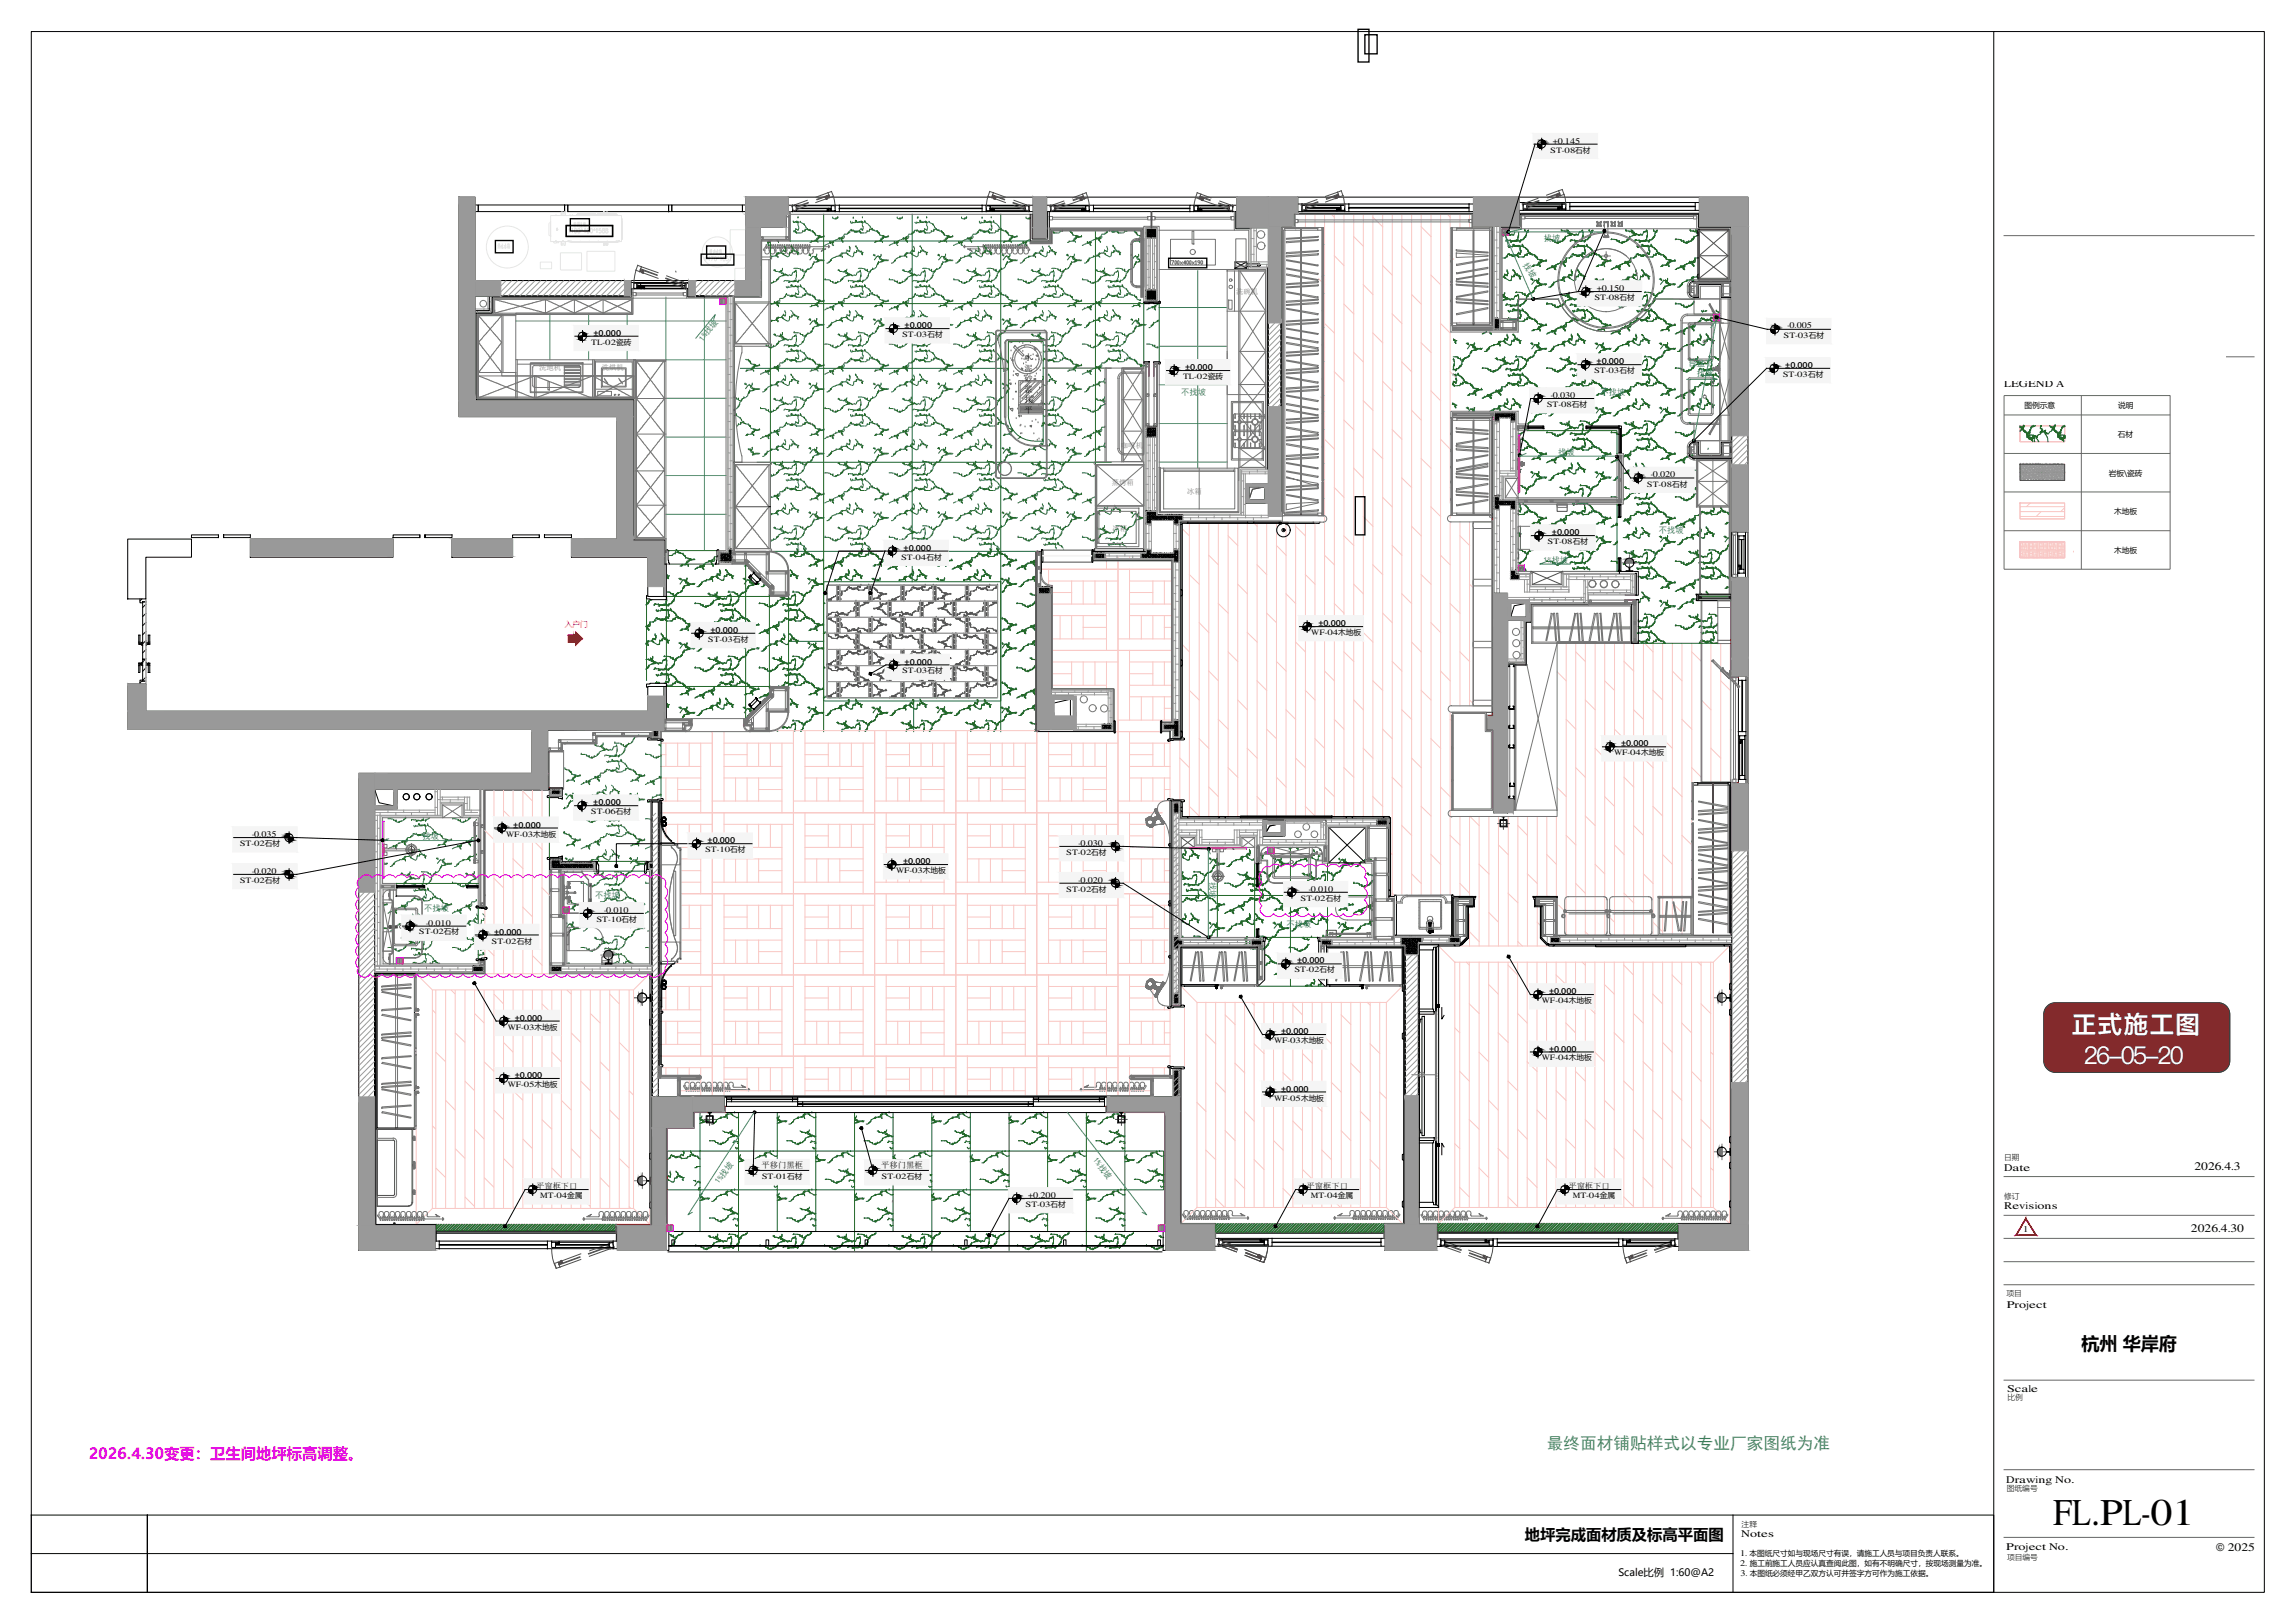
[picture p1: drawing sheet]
<svg xmlns="http://www.w3.org/2000/svg" width="594mm" height="420mm" viewBox="0 0 594 420" stroke-linecap="round" stroke-linejoin="round" font-family="sans-serif">
<defs><g id="words">
<text font-size="9.8" x="531.5" y="394.7">FL.PL-01</text>
<g font-size="6.3" fill="#fff">
<text x="536.3" y="267.5">正式施工图</text>
<text x="539.4" y="275.4">26-05-20</text>
</g>
<text font-size="4.7" x="538.8" y="349.6">杭州 华岸府</text>
<text font-size="4.3" fill="#2074ac" x="400.4" y="375.2">最终面材铺贴样式以专业厂家图纸为准</text>
<text font-size="4" fill="#eb00eb" x="23.1" y="377.7">2026.4.30变更：卫生间地坪标高调整。</text>
<text font-size="4" x="394.7" y="398.6">地坪完成面材质及标高平面图</text>
<g font-size="3">
<text x="568" y="302.9">2026.4.3</text>
<text x="567.2" y="318.9">2026.4.30</text>
</g>
<text font-size="3" fill="#333" x="573.6" y="401.6">© 2025</text>
<g font-size="2.6">
<text x="518.8" y="100.2">LEGEND A</text>
<text x="518.8" y="303.1">Date</text>
<text x="518.8" y="313.1">Revisions</text>
<text x="519.5" y="338.6">Project</text>
<text x="519.5" y="360.3">Scale</text>
<text x="519.3" y="383.8">Drawing No.</text>
<text x="450.7" y="397.9">Notes</text>
<text x="519.3" y="401.4">Project No.</text>
<text x="418.9" y="408.1">Scale比例 1:60@A2</text>
</g>
<g font-size="2.3">
<text x="401.9" y="37.2">+0.145</text>
<text x="413.4" y="75.4">+0.150</text>
<text x="153.6" y="87">±0.000</text>
<text x="234.2" y="85">±0.000</text>
<text x="462.7" y="85">-0.005</text>
<text x="306.8" y="95.8">±0.000</text>
<text x="413.3" y="94.1">±0.000</text>
<text x="462.1" y="95.2">±0.000</text>
<text x="401.4" y="103.1">-0.030</text>
<text x="427.3" y="123.6">-0.020</text>
<text x="233.9" y="142.6">±0.000</text>
<text x="401.7" y="138.6">±0.000</text>
<text x="183.9" y="163.9">±0.000</text>
<text x="341.3" y="162.1">±0.000</text>
<text x="234.2" y="172.1">±0.000</text>
<text x="419.6" y="193.2">±0.000</text>
<text x="153.6" y="208.5">±0.000</text>
<text x="132.9" y="214.2">±0.000</text>
<text x="65.2" y="216.8">-0.035</text>
<text x="183.2" y="218.4">±0.000</text>
<text x="279.2" y="219.1">-0</text>
<text x="281" y="219.1">.030</text>
<text x="65.2" y="226.3">-0.020</text>
<text x="233.8" y="223.8">±0.000</text>
<text x="279.2" y="228.6">-0.020</text>
<text x="338.8" y="230.9">-0.01</text>
<text x="343.8" y="230.9">0</text>
<text x="110.3" y="239.6">-0.010</text>
<text x="156.4" y="236.4">-0.010</text>
<text x="127.9" y="242">±0.000</text>
<text x="335.8" y="249.4">±0.000</text>
<text x="401" y="257.4">±0.000</text>
<text x="133.3" y="264.3">±0.000</text>
<text x="331.6" y="267.8">±0.000</text>
<text x="401" y="272.3">±0.000</text>
<text x="133.3" y="279.1">±0.000</text>
<text x="331.6" y="282.6">±0.000</text>
<text x="266.2" y="310.2">+0.200</text>
<text x="523.7" y="318.9">1</text>
<text x="450.4" y="402.7">1.</text>
<text x="450.4" y="405.4">2.</text>
<text x="450.5" y="408.1">3.</text>
</g>
<g font-size="2.2" fill="#2074ac">
<text x="399.6" y="62.3">找坡</text>
<text x="394.2" y="68.6" transform="rotate(55 394.2 68.6)">找坡</text>
<text x="181.9" y="88.4" transform="rotate(-51 181.9 88.4)">1%找坡</text>
<text x="437" y="94.8">台盆下</text>
<text x="439.2" y="97.3">找坡</text>
<text x="305.7" y="102.2">不找坡</text>
<text x="414.3" y="102.2">不找坡</text>
<text x="403.3" y="117.7">找坡</text>
<text x="429.4" y="138">不找坡</text>
<text x="399.6" y="145.6">1%找坡</text>
<text x="109.4" y="217.2">找坡</text>
<text x="154.1" y="232.5">不找坡</text>
<text x="313.2" y="228.3" transform="rotate(90 313.2 228.3)">找坡</text>
<text x="109.8" y="235.8">不找坡</text>
<text x="333" y="239.9">不找坡</text>
<text x="282.9" y="300.3" transform="rotate(53 282.9 300.3)">1%找坡</text>
<text x="186.1" y="306.6" transform="rotate(-53 186.1 306.6)">1%找坡</text>
</g>
<g font-size="2.1">
<text x="401.3" y="39.5">ST-08石材</text>
<text x="412.7" y="77.7">ST-08石材</text>
<text x="153.1" y="89.3">TL-02瓷砖</text>
<text x="233.5" y="87.3">ST</text>
<text x="236.6" y="87.3">-03石材</text>
<text x="461.7" y="87.5">ST-03石材</text>
<text x="265.2" y="93.2">水</text>
<text x="265.2" y="95.9">泥</text>
<text x="265.2" y="98.7">砂</text>
<text x="265.2" y="101.5">浆</text>
<text x="306.2" y="98.1">TL-02瓷砖</text>
<text x="412.7" y="96.6">ST-03石材</text>
<text x="461.5" y="97.6">ST-03石材</text>
<text x="265.2" y="104.2">找</text>
<text x="265.2" y="106.8">平</text>
<text x="400.4" y="105.4">ST-08石材</text>
<text x="426.3" y="126">ST-08石材</text>
<text x="400.6" y="140.9">ST-08石材</text>
<text x="233.3" y="144.9">ST</text>
<text x="236.3" y="144.9">-04石材</text>
<text x="183.2" y="166.2">ST-03石材</text>
<text x="339.4" y="164.4">WF</text>
<text x="342.9" y="164.4">-04木地板</text>
<text x="233.5" y="174.3">ST-0</text>
<text x="238.6" y="174.3">3石材</text>
<text x="417.8" y="195.5">WF-0</text>
<text x="423.4" y="195.5">4木地板</text>
<text x="152.9" y="210.8">ST-06石材</text>
<text x="62.1" y="219.1">ST-02石材</text>
<text x="131" y="216.6">W</text>
<text x="133.1" y="216.6">F-03</text>
<text x="182.5" y="220.6">ST-1</text>
<text x="187.7" y="220.6">0石材</text>
<text x="276" y="221.3">ST-02石材</text>
<text x="231.9" y="226">WF</text>
<text x="235.4" y="226">-03</text>
<text x="62.1" y="228.6">ST-02石材</text>
<text x="276" y="230.9">ST-02石材</text>
<text x="336.6" y="233.2">ST-02石材</text>
<text x="154.4" y="238.7">ST-10石材</text>
<text x="108.4" y="241.9">S</text>
<text x="109.9" y="241.9">T-02石材</text>
<text x="127.2" y="244.3">ST-</text>
<text x="130.9" y="244.3">02石材</text>
<text x="335.1" y="251.8">ST-02</text>
<text x="399.1" y="259.6">WF-</text>
<text x="403.3" y="259.6">04木地板</text>
<text x="131.4" y="266.6">WF-</text>
<text x="135.6" y="266.6">03</text>
<text x="329.8" y="270">WF-03木地板</text>
<text x="399.1" y="274.5">WF-</text>
<text x="403.3" y="274.5">04木地板</text>
<text x="131.4" y="281.4">WF-</text>
<text x="135.6" y="281.4">05</text>
<text x="329.8" y="284.9">WF-05木地板</text>
<text x="197.1" y="302.5">平移门黑框</text>
<text x="197.2" y="305.2">ST-01石材</text>
<text x="228.1" y="302.5">平移门黑框</text>
<text x="228.2" y="305.2">ST</text>
<text x="231.2" y="305.2">-02石材</text>
<text x="138.8" y="307.8">平窗框下口</text>
<text x="139.9" y="310.2">MT</text>
<text x="143.4" y="310.2">-0</text>
<text x="145.4" y="310.2">4金属</text>
<text x="338.2" y="307.8">平窗框下口</text>
<text x="339.3" y="310.2">MT-0</text>
<text x="344.9" y="310.2">4金属</text>
<text x="406" y="307.8">平窗框下口</text>
<text x="407.1" y="310.2">MT</text>
<text x="410.6" y="310.2">-04金属</text>
<text x="265.5" y="312.5">ST-03石材</text>
</g>
<g font-size="2">
<text x="524" y="105.6">图例示意</text>
<text x="548.3" y="105.6">说明</text>
<text x="548.2" y="113.1">石材</text>
<text x="545.9" y="123.1">岩板\瓷砖</text>
<text x="547.3" y="133.1">木地板</text>
<text x="547.3" y="143.1">木地板</text>
<text x="138" y="216.6">木地板</text>
<text x="238.9" y="226">木地板</text>
<text x="341.6" y="251.8">石材</text>
<text x="138.4" y="266.6">木地板</text>
<text x="138.4" y="281.4">木地板</text>
<text x="518.8" y="300.4">日期</text>
<text x="518.8" y="310.4">修订</text>
<text x="519.4" y="335.6">项目</text>
<text x="519.7" y="362.4">比例</text>
<text x="519.5" y="385.9">图纸编号</text>
<text x="450.8" y="395.2">注释</text>
<text x="452.9" y="402.7">本图纸尺寸如与现场尺寸有误，请施工人员与项目负责人联系。</text>
<text x="452.9" y="405.4">施工前施工人员应认真查阅此图，如有不明确尺寸，按现场测量为准。</text>
<text x="519.5" y="404">项目编号</text>
<text x="452.9" y="408.1">本图纸必须经甲乙双方认可并签字方可作为施工依据。</text>
</g>
<text font-size="2" fill="#ff3f00" x="146.2" y="162.2">入户门</text>
<g font-size="1.9" fill="#757575">
<text x="319.9" y="76.1">洗碗机</text>
<text x="139.5" y="95.9">洗地机</text>
<text x="155.8" y="95.7">洗烘机</text>
<text x="290.2" y="116">咖啡机</text>
<text x="287.8" y="125.5">蒸烤箱</text>
<text x="307.3" y="127.9">冰箱</text>
<text x="288" y="137.6">冰箱</text>
</g>
</g></defs>
<g fill="none" stroke="#000" stroke-width=".26">
<path d="M8.1 8.2h578v404h-578zM516.1 8.2v404M397.1 37.3h16.3M397.4 37.3l-7 22.7M399.1 35.8v3M118.8 51h4.2v52.7h40.9v36.4h8v14.3h-4.2v-10.1h-19.8v-4.7h11.8v-31.7h-40.9zM123 53.1h.8v1.7h-.8M146.1 54.8h-22.3v-1.7h22.3v1.7v-1.7h.9v1.7M147 53.1h26.1v1.7h-26.1zM173.1 53.1h.8v1.7h-.8zM193 53.1h-.8v1.7h-18.3v-1.7h18.3v1.7h.8M193 51h11.1v4.5h-.7v3.3h-10.4z"/>
<path d="M203.4 55.5v3.3h-6.3M204.1 53.1h63.3M204.1 51h63.3M204.1 54.8h63.3M205.1 53.3h1.1v1.3h-1.1zM205.1 54.6v.2M206.2 53.9l9 .1zM206.2 54.6h9M206.2 53.3h9M214.2 54.3h.3M214.5 54.1h.1M214.5 54.2h.1"/>
<path d="M214.5 54.3h.1M214.5 54.1v.2M215 54.1v.4h.2M215.2 54.1h-1v.6h.3v-.3h.5M215.2 53.3h1v1.3h-1zM216.2 53.1v.2M216.2 54.6v.2M217.3 53.9l36.9 .1zM217.3 53.1v.8M217.3 54v.8M254.2 53.1v.8M254.2 54v.8"/>
<path d="M255.3 53.3h1v1.3h-1zM255.3 53.1v.2M255.3 54.6v.2M256.3 53.9l9 .1zM256.3 54.6h9M256.3 54.1h.7M256.3 53.3h9M256.5 54.1v.4h-.2M257 54.1h.3v.6h-.3v-.3h-.5M257 54.2h.1M257 54.1h.1M257 54.3h.1"/>
<path d="M257 54.1v.2M257 54.3h.3M265.3 53.3h1.1v1.3h-1.1zM266.4 54.6v.2M270.9 53.1h11.1M270.9 51h57.4M271.2 54.8v7.1h-4v-6.4M271.6 54.8v7.6h-4.9v-6.9M272 53.3h1v1.3h-1zM272 54.6v.2h-1.1v6.8h-3.5v-6.1M272 54.8h10M273 53.9l8 .1z"/>
<path d="M273 54.6h8M273 53.3h8M280 54.3h.3M280.3 54.1h.1M280.3 54.2h.1M280.3 54.3h.1M280.3 54.1v.2M280.8 54.1v.4h.2M281 54.1h-1v.6h.3v-.3h.5M281 53.3h1v1.3h-1zM282 53.3l1.1-.2v.8M282 54.6v.2"/>
<path d="M283.1 53.9l24.9 .1zM283.1 54v.8h-1.1M283.1 53.1h24.9M283.1 54.8h24.9M296.7 59.8l1.8 1.8M296.7 59.4l2.3 2.2M296.8 59.6h.1M296.8 59l2.6 2.5-2.4-2.3M296.9 59.5h.1M297 59.7h.1M297 59.2h.1M297.1 59.5h.1"/>
<path d="M297.3 59.4h.1M297.3 59l2.1 2.1M297.3 59.6h.1M297.5 59h.1M297.5 59.5h.1M297.5 59.8l.1 .1zM297.6 59.9h.1M297.7 59l1.7 1.6-1.4-1.4M297.7 59.9l.2 .1zM297.8 59.6h.1M297.9 59.7h.1M297.9 60h.1"/>
<path d="M298 59h.1M298 59.7h.1M298 59h.2zM298 59.4h.1M298.1 59.9h.1M298.1 59v.1M298.2 59.4h.1M298.2 59.6h.1M298.2 59l1.2 1.1M298.5 59h.1M298.5 59.7h.1M298.6 59.9h.1"/>
<path d="M298.7 59.7h.1M298.7 59.2h.1M298.7 59l.7 .7-.5-.5M298.9 59.4h.1M298.9 59.8h.1M299 59h.1M299 59.2h.1M299.1 59.4h.1M299.1 59.7h.1M299.2 59l.2 .2M299.2 59.8l.2-.1zM299.4 59.5h.1"/>
<path d="M299.4 59.2h.1M308 54v.8M309.1 53.3h1v1.3h-1zM309.1 54.8h11v4.2h3.8M309.1 54.6v.2h-1.1M309.1 53.3l-1.1-.2v.8M309.1 53.1h11M310.1 53.9l8 .1zM310.1 54.6h8M310.1 54.1h.6M310.1 53.3h8M310.2 54.1l-.1 .4"/>
<path d="M310.7 54.1h.4v.6h-.4v-.3h-.5M310.7 54.2h.1M310.7 54.1h.1M310.7 54.3h.1M310.7 54.3h.4M310.7 54.1v.2M318.1 53.3h1v1.3h-1zM319.1 54.6v.2M319.9 54.8v4.4h3.7M320.1 51v8h8.2M328.3 58.6h3.3v75.1h-3.3zM328.3 51h7.7v4.2h-1.1v3.4h-6.6z"/>
<path d="M336 52.8h45.4M336 51h45.4M336 54.8h1M337 53.1h1v1.4h-1zM337 54.8h43.3M337 54.5v.3M338 53.7h9.1v.2h-9.1zM338 54.5h9.1M338 53.1h9.1M346 54.2h.4M346.4 54v.1M346.4 54.1h.1"/>
<path d="M346.4 54.2h.1M346.4 54h.1M346.4 54.3h.5M346.9 54v.3h.2M347.1 54h-1.1v.5h.4v-.3M347.1 53.1h1v1.4h-1zM348.1 52.8v.3M348.1 54.5v.3M349.2 53.7h31.1v.2h-31.1zM349.2 52.8v.9M349.2 53.9v.9M380.3 54.8h1.1"/>
<path d="M380.3 52.8v.9M380.3 53.9v.9M381.2 58.9v-3.4h-46.1v3.3h-3.2v74.7M381.4 51h11.8v7.6h-11.8zM386.2 58.6h-4.8v-3.4h-46.5v3.4h-3.3v75.1M386.3 58.9v25.4h-10.3M388.4 58.8h5.1v-3.3h46.1v3.3h8.5v95.5M393.2 55.2h46.7v3.4M393.2 51h46.7M393.2 52.4h46.7M394.3 52.8h1v1.3h-1zM394.3 54.5h-1.1v4.1h-11.8"/>
<path d="M394.3 54.5h44.5M394.3 54.1v.4M395.3 53.4l9 .1zM395.3 54.1h9M395.3 52.8h9M403.6 53.6h.1M403.6 53.7h.1M403.6 53.8h.1M403.6 53.8l.5 .1M403.6 53.7v.1M404.1 53.6v.4h.2M404.3 53.6h-1v.6h.3v-.3h-.3"/>
<path d="M404.3 52.8h1v1.3h-1zM405.3 52.4v.4M405.3 54.1v.4M406.4 53.4l32.4 .1zM406.4 52.4v1M406.4 53.5v1M415.3 59.7l-6.8 15.8M438.8 54.5h1.1M438.8 52.4v1M438.8 53.5v1M439.5 59.4h8.1v13h-8.1zM439.8 59.4v13"/>
<path d="M439.9 51h12.6v7.6h-12.6zM448.3 58.6h4.2v79.1h-4.2zM123 72.6h40.3v4h-40.3zM126.7 76.6v3.8h-3.7M163.3 72.6h15v4M163.3 73.1h15M163.5 74.8v2.1h-36.1v4.2h-4.2v22.4h40.9v36.3h8v6.2M164.1 73.3h1v1.4h-1zM164.1 73.1v.2M164.1 74.7v.1M164.8 73.3h1v1.4h-1zM165.1 74.1h1.7v.6h-.3v-.3h.3"/>
<path d="M165.1 73.9l11.5 .1zM165.1 74.7h12.2M165.1 73.3h12.2M165.2 74.1l-.1 .4M165.7 74.1h.1M165.7 74.2h.1M165.7 74.3l-.5 .1M165.7 74.3h.1M165.7 74.1v.2M165.8 73.9l11.5 .1zM166.5 74.1h.1M166.5 74.2h.1"/>
<path d="M166.5 74.3l-.8 .1v.3h.3v-.6l-.2 .4M166.5 74.3h.1M166.5 74.1v.2M176.6 73.3h1v1.4h-1zM177.3 73.3h1v1.4h-1zM177.6 74.8h-14.3v1.8M177.6 74.8h.7v1.8M177.6 73.1v.2M177.6 74.7v.1M178 74.8v2.1h10.2M178.3 72.6h14.7v-13.8h3.8v17.8h-18.5zM178.3 76.6h4"/>
<path d="M197.1 62.3v14.6h-7.1v65.9M270.5 61.6h-3.1v-10.6h3.5v10.6M296.1 78.2v.4h1.4h-1.4v-.4h4l.1-.2 .2 .4-.2 .2h-2.7h2.7l.2-.2-.2-.4-.1 .2zM296.7 60.5h.1M296.7 60.3h.1M296.7 76.8h.1M296.7 75.2h.1M296.7 61.3l.4 .3M296.7 60.7l.9 .9M296.7 60.3l1.3 1.3M296.7 77.3l.5 .4M296.7 76.8l1 .9"/>
<path d="M296.7 76.3l1.4 1.4M296.7 75.9l1.8 1.8M296.7 75.4l2.4 2.3M296.7 76.8v.1M296.8 60.8h.1M296.8 75.2h.1M296.8 75.4h.1M296.8 75.9h.1M296.8 76.5h.1M296.8 75.4l.2 .1zM296.8 61.1h.1M296.8 75l2.6 2.6"/>
<path d="M296.9 75.9h.1M296.9 76.2h.1M296.9 60.2h.1zM297 60.2h.1M297 76.6h.1M297 77.3h.1M297 77.1h.1M297 60.6h.1M297.1 60.9h.1M297.1 60.5h.1M297.1 77.3h.1M297.1 77.6h.1"/>
<path d="M297.1 76.2l.1 .1zM297.2 75.2h.1M297.2 60.4h.1M297.2 60.8h.1M297.2 61.6h.1M297.2 61.3h.1M297.2 76.8h.1M297.2 77.4h.1M297.3 61.2h.1M297.3 60.9h.1M297.3 60.1h.1M297.3 75.7h.1"/>
<path d="M297.3 75.4h.1M297.3 76.1h.1M297.3 76h.1M297.3 75.9h.1M297.3 76.2h.1M297.3 75l2.1 2.1M297.4 60.3h.1M297.4 60.2h.1M297.4 76.6h.1M297.4 76.5h.1M297.4 77.2h.1M297.4 76.8h.1"/>
<path d="M297.4 77l.1 .1M297.5 75h.1M297.5 75.8h.1M297.5 60.9h.1M297.5 77.3h.1M297.5 77.4h.1M297.5 77.5h.1M297.5 61.4h.1M297.6 76.1h.1M297.6 77.4h.1M297.7 75.1h.1M297.7 75.2h.1"/>
<path d="M297.7 75.5h.1M297.7 60.7h.1M297.8 61.2h.1M297.8 75.9h.1M297.8 75l1.6 1.6M297.9 60.3h.1M297.9 61.5h.1M297.9 76.6h.1M297.9 76.1h.1M297.9 60.9l.1 .1M297.9 60.4h.1M297.9 61.1h.1"/>
<path d="M297.9 76.9h.1M297.9 77h.1M297.9 60.9v.1M298 61h.1M298 60.4h.1M298 77.3h.1M298 75.6h.1M298 76.3h.1M298 75.2h.1M298 61.5h.1M298.1 60.2h.1M298.1 60.1h.1"/>
<path d="M298.1 60.8h.1M298.1 75.3h.1M298.1 76.1h.1M298.1 76.7h.1M298.1 76.7l.1 .1zM298.2 61.2h.1M298.2 75.3h.1M298.2 61.1h.1M298.2 75.9h.1M298.2 75.6h.1M298.2 76.8h.1M298.3 60.3h.1"/>
<path d="M298.3 61.6h.1M298.3 76.6h.1M298.3 75l1.1 1.2M298.4 76.4h.1M298.4 75.7h.1M298.4 77.6h.1M298.4 75.2v.2zM298.4 61h.1M298.4 77.3h.1M298.4 76.9h.1M298.5 76.8h.1M298.5 77.3h.1"/>
<path d="M298.5 60.1l.1 .1zM298.5 75.9h.1zM298.5 75.3h.1M298.5 76.5h.1M298.6 60.2h.1M298.6 60.7h.1M298.6 61.4h.1M298.6 76.6h.1M298.6 77.3h.1M298.7 75.9h.1M298.7 60.6h.1M298.7 76h.1"/>
<path d="M298.7 75.1h.1M298.7 75.2h.1M298.7 77.3h.1M298.7 60.3h.1M298.7 61.4h.1M298.7 76.6h.1M298.7 75.6h.1M298.7 75l.7 .7M298.8 60.5h.1M298.8 76.3h.1M298.8 77h.1M298.9 61h.1"/>
<path d="M298.9 77.3h.1M298.9 76.8h.1M298.9 75.6h.1M298.9 75.2h.1M298.9 60.7h.1M298.9 61.3l.1 .1zM298.9 61.3h.1M299 75.3h.1M299 77.6h.1M299 76h.1M299.1 60h.1M299.1 61.2v.1z"/>
<path d="M299.1 76.9h.1M299.1 60.6h.1M299.1 60.2h.1M299.1 76h.1M299.1 76.8h.1M299.2 60.4h.1M299.2 60.9h.1M299.2 76.7h.1M299.2 75.5h.1M299.2 76h.1M299.2 77.6h.1M299.2 77.5h.1"/>
<path d="M299.2 75l.2 .2M299.3 61h.1M299.3 60.2h.1M299.3 60.9h.1M299.3 77.4h.1M299.3 76.3h.1M299.3 76.1h.1M299.3 76.8h.1M299.4 75.4h.1M319.7 67.8h3v1.6h-3zM319.7 67.8l3 1.6M322.7 68.9h3.2"/>
<path d="M322.7 68.3h3.2M322.7 67.8l-3 1.6M328.1 69.4v52M408.5 75.5h16.4M408.5 75.5l-11.6 1.9M410.5 74v3M437.2 74.1v1.6a1.24 1.24 0 0 0 1.3 1.2M437.5 74.1v1.6M438.5 72.8a1.24 1.24 0 0 0-1.3 1.3M438.5 72.8h9.6v4.2h-2.5v-3.4h-5.9v3.4h-1.2h1.2M148.8 87h16.3M150.8 85.6v3"/>
<path d="M229.3 85.1h16.4M231.3 83.6v3M296.1 93.6h1.4v.4h-1.4zM298.6 93.6h1.5a.32 .32 0 0 1 .3 .4 .32 .32 0 0 1-.3 .3v-.3h-1.5zM302 95.9h16.3M303.9 94.4v3M386.8 85l.1 .1M386.8 84.6l.6 .5M386.8 84.1l1 1M386.8 83.6l1.3 1.3M386.8 83.2l1.3 1.3M386.8 82.7l1.3 1.3"/>
<path d="M386.9 83.7h.1M386.9 83.5h.1M386.9 84.6h.1M386.9 84.7h.1M386.9 83.2h.1M386.9 82.9h.1M386.9 83.9l.2 .2M386.9 84h.2M387 84.4h.1M387 82.5h.1M387 82.7v.1M387 82.8h.1"/>
<path d="M387.1 85.1h.1M387.1 84.1h.1M387.1 83.9v.2M387.1 82.5l1 1M387.1 82.7l-.1 .1M387.1 84.6h.1M387.1 83.2h.1M387.2 84.9h.1M387.3 85.1h.1M387.3 83.1h.1M387.3 84h.1M387.3 83.7h.1"/>
<path d="M387.3 84.2h.1M387.3 84.9h.1M387.3 84.1v.1M387.3 83.2h.1M387.3 82.5h.1M387.4 82.7h.1M387.4 83.5h.1M387.4 84.8h.1M387.4 83.2v.1M387.4 83.9h.1M387.4 84.4h.1M387.4 83.2h.1"/>
<path d="M387.4 84.6h.1M387.5 83.6h.1M387.5 83.2h.1M387.5 83.9h.1M387.5 82.5l.6 .5M387.6 82.5h.1M387.6 82.7h.1M387.6 84.4h.1M387.7 83.1h.1M387.7 84.9h.1M387.8 83.8h.1M387.8 83.5h.1"/>
<path d="M387.8 84.9l.2 .1M387.8 85h.1M387.9 84.5h.1M387.9 83.1h.1M387.9 84.3h.1M388 83.6h.1M388 83v.1M388 83.1h.1M388 83.9h.1M388 83.7h.1M388 84.4h.1M388 85.1h.1"/>
<path d="M388 82.5l.1 .1M388.1 83h.1M388.1 83.1h.1M388.1 84.8h.1M408.5 94.4h16.3M410.4 92.9v3M444.3 82.1l13.2 3.2h16.3M459.3 93.9v3M459.5 83.7v3M473.6 95.4h-16.3l-18.9 18.7M190 119.7h2.1M296.7 113.1l.1 .1"/>
<path d="M296.7 112.6l.6 .6M296.7 112.1l1.1 1.1M296.7 111.7l1.5 1.5M296.7 111.2l2 2M296.7 110.7l2.5 2.5M296.8 110.6h.1M296.8 111.3h.1M296.8 112.2h.1M296.8 112.5h.1M296.9 112.8h.1M297 111.9h.1M297 113.1h.1"/>
<path d="M297 112.6h.1M297 110.5l2.4 2.4M297.1 112.9h.1M297.2 110.9h.1M297.2 111.4h.1M297.2 112.2h.1M297.2 111.7h.1zM297.2 110.6h.1M297.2 111.7h.1M297.2 110.7h.1M297.3 111.3h.1M297.3 111.9h.1"/>
<path d="M297.3 112.6h.1M297.3 112.8h.1M297.3 111.2h.1M297.3 111h.1M297.4 112h.1M297.4 113.1h.1M297.4 111.8v.1M297.5 112.6h.1M297.5 111.8h.1M297.5 110.8h.1M297.5 110.5l1.9 1.9M297.5 112.5v.1"/>
<path d="M297.6 112.6h.1M297.7 110.6h.1M297.7 111.2h.1M297.7 110.7h.1M297.7 110.6v.1zM297.7 111.3h.1M297.7 111.7h.1M297.8 112.1h.1M297.8 112.4h.1M297.8 113.1h.1M297.8 111.5h.1M297.9 112h.1"/>
<path d="M297.9 112.9h.1M297.9 111h.1M297.9 111.7h.1M297.9 112.7h.1M297.9 112.2h.1M297.9 110.5l1.5 1.5M298 113h.1M298.1 110.7h.1M298.1 110.8h.1M298.1 111.7h.1M298.2 111.3h.1M298.2 111.6h.1"/>
<path d="M298.2 112.1h.1M298.2 111h.1M298.2 112.6l.2 .1zM298.3 112h.1M298.3 112.4h.1M298.4 112.7h.1M298.4 111.7h.1M298.5 110.7h.1M298.4 110.5l1 1M298.5 112h.1M298.5 112.7h.1M298.5 112.5h.1"/>
<path d="M298.5 112.9v.2zM298.5 110.8h.1M298.5 110.5h.1M298.5 111.3h.1M298.5 112.9h.1M298.6 111.4h.1M298.6 111.1h.1M298.6 113.1h.1M298.6 110.9l.1 .1zM298.7 111.7h.1M298.7 112.4h.1M298.7 111.5l.1 .2z"/>
<path d="M298.7 112h.1M298.7 111.9h.1M298.7 111h.1M298.8 112.7h.1M298.8 112.8h.1M298.8 112.4h.1M298.9 110.5l.5 .5M299 110.7h.1M299 110.6h.1M299.1 111.4h.1M299.1 111.1h.1M299.1 111h.1"/>
<path d="M299.1 111.5h.1M299.1 112.1h.1M299.2 112.1h.1M299.2 112.2h.1M299.2 112.9h.1M299.2 111.8h.1M299.3 112.5h.1M299.2 112.7h.1M299.2 112.3h.1M299.2 110.8h.1M299.2 111.5h.1M299.3 112.8h.1"/>
<path d="M299.3 110.7h.1M299.3 112.6h.1M299.4 113.1h.1M299.4 110.5v.1M376 108.1h10.3v26.2M386.3 107.2v78h-1.5v3.8h1.6v20M386.8 107.7h.1M386.8 109l.2 .2M386.8 108.6l.7 .6M386.8 108.1l1.2 1.1M386.8 107.6l1.3 1.3M386.8 107.1l1.3 1.3"/>
<path d="M386.9 108.4h.1M386.9 108.5h.1M386.9 107.1h.1M386.9 108.9h.1M387 109h.1M387 106.8l1.3 1.4M387.1 107h.1M387.1 108.4h.1M387.1 109.1h.1M387.1 107.9h.1M387.1 107.7h.1M387.2 107h.1"/>
<path d="M387.2 108.6h.1M387.3 107.7h.1M387.3 107.2h.1M387.3 108.2h.1M387.3 108.9h.1M387.3 108.8v.1zM387.3 108.4h.1M387.3 108.1h.1M387.3 107.4h.1M387.4 109.1h.1M387.4 108.9h.1M387.4 107.4l.2 .1z"/>
<path d="M387.4 108.1v.1M387.5 106.8l1.3 1.4M387.5 108.9v.1M387.6 108h.1M387.6 107.1l.1-.1zM387.6 107h.1M387.7 107.7h.1M387.7 107.2h.1M387.8 108.4h.1M387.8 107.5h.1M387.8 108.7h.1M387.8 108.1h.1"/>
<path d="M387.8 107.3h.1M387.8 108h.1M387.8 107.9h.1M387.9 109.1h.1M387.9 108.4h.1M388 108.7h.1M388 106.8l1.3 1.4M388 107h.1M388 107.4h.1M388.1 107.7h.1M388.1 107h.1M388.1 107.6h.1"/>
<path d="M388.1 107.6h2.9M388.3 107.9h.1M388.5 107h.1M388.5 106.8l1.3 1.4M388.5 107.5h.1M388.5 107.9h.1M388.6 107.7h.1M388.6 107.1h.1M388.6 106.9l.1 .1M388.7 107h.1M388.7 108h.1M388.7 107.4h.1"/>
<path d="M388.7 107.2h.1M388.7 107.9h.1M388.9 107h.1M388.9 106.8l1.3 1.4M389 107.2l.1 .1zM389 107.7h.1M389.1 106.9h.1M389.2 107.4h.1M389.2 107.8h.1M389.2 107.7h.1M389.2 107.1h.1M389.4 107.1h.1"/>
<path d="M389.4 107.2h.1M389.4 106.8l1.4 1.4M389.5 107.7h.1M389.5 106.9v.1M389.5 107.9h.1M389.7 107.2h.1M389.7 108.1h.1M389.7 107.7h.1M389.8 107.1h.1M389.9 108.1h.1M389.9 107.6h.1M389.9 106.8l2.3 2.4"/>
<path d="M389.9 107.8h.1M389.9 107.4h.1M389.9 108l.1 .1zM390.1 107h.1M390.1 107.8h.1M390.2 107.6h.1M390.2 107.1h.1M390.2 108.1h.1M390.3 107.1h.1M390.3 106.8l2 2.1M390.4 107.8h.1M390.4 107.9h.1"/>
<path d="M390.5 107.5h.1zM390.5 107l.1 .2M390.5 107.2h.1M390.6 107.1h.1M390.6 107.6h.1M390.6 106.9h.1M390.7 107.1h.1M390.7 108h.1M390.8 107.8h.1M390.8 106.8l1.5 1.6M391 108.4h.1M391 109.2h.1"/>
<path d="M391 108.9l.3 .3M391 108.4l.7 .8M391.1 107.2h.1M391.1 107.5h.1M391.2 108.3h.1M391.3 107.8h.1M391.3 108.8h.1M391.3 107.9h.1M391.3 108.6h.1M391.3 106.8l1 1.1M391.3 108.5h.1M391.3 109.1h.1"/>
<path d="M391.3 107.2h.1M391.4 109.2h.1M391.4 108.3h.1M391.4 109h.1M391.4 108.7h.1M391.4 106.9h.1M391.4 107.6h.1M391.4 108.2h.1M391.5 107h.1M391.5 107.6h.1M391.5 107.3h.1M391.6 107.2h.1"/>
<path d="M391.6 107.5h.1M391.6 107.8h.1M391.6 108.4h.1M391.7 107.9h.1M391.8 108.5h.1M391.8 108.7h.1M391.8 109.1h.1M391.8 106.8l.5 .6M391.8 108.3l.1-.1zM391.8 109.2h.1M391.9 109.2h.1M391.9 108.9h.1"/>
<path d="M391.9 108.6h.1M392 107.4h.1M392 108.1h.1M392 107.2h.1M392 107.1h.1M392 106.8h.1M392.1 107.9h.1M392.1 108.2h.1M392.2 108.6h.1M392.2 106.8l.1 .2M392.3 109h.1M392.3 108.6h.1"/>
<path d="M395.4 110.3h.3v.7h-.3zM395.7 110.6h3.7M395.7 110.5h3.7M395.7 110.7h3.7M395.7 110.3h3.7M395.7 111h3.7M398.2 101.7v3M399.4 110.3h.2v.7h-.2zM410.5 110.3h.3v.7h-.3zM410.8 110.6h8.3M410.8 110.5h8.3M410.8 110.7h8.3"/>
<path d="M410.8 110.3h8.3M410.8 111h8.3v6.2M412.5 103.2h-16.3l-2.8 14.6M418.5 118.2l3.6 5.5h16.3M419.1 110.3h.6v.7h-.6zM419.1 117.2h.6v.3h-.6zM419.3 111v6.2M419.4 111v6.2M419.5 111v6.2M419.7 111v6.2M437.2 117.4a1.24 1.24 0 0 0 1.3 1.2M437.3 117.4a1.17 1.17 0 0 0 1.2 1.1"/>
<path d="M437.4 115.7v1.7M438.5 114.5a1.24 1.24 0 0 0-1.3 1.2v1.7M438.5 114.5a1.17 1.17 0 0 0-1.2 1.2M438.5 114.5h1.2v3.3h5.9v-3.3h2.5v4.2h-9.6M438.5 114.6h1.1v3.4h6.1v-3.4h2.3v3.9h-9.5M33.1 139.6h16.5v4.7h-11.8v10.7h-4.7zM49.6 138.5h7v.7h-7zM56.6 138.5v.7M57.9 138.5v.7v-.7M57.9 138.5h6.9v.7h-6.9M64.8 139.6h37v4.7h-37zM101.8 138.5h6.9v.7h-6.9z"/>
<path d="M108.7 138.5v.7M110 138.5v.7v-.7M110 138.5h7v.7h-7M117 139.6h15.7v4.7h-15.7zM132.7 138.5h6.9v.7h-6.9zM139.6 138.5v.7M140.9 138.5v.7v-.7M140.9 138.5h7v.7h-7M147.9 139.6v4.7M199 131.2h.4M296.7 132.4h.1M296.7 135.7h.1"/>
<path d="M296.7 134.9l.8 .8M296.7 135.4l.4 .3M296.7 134.4l1.3 1.3M296.7 133.9l1.3 1.3M296.7 133.5l1.3 1.3M296.7 133l1.7 1.7M296.7 132.5l2.2 2.2M296.7 135.6l.1 .1M296.8 135.2h.1M296.8 133.5h.1M296.8 135.7h.1M296.9 132.5h.1"/>
<path d="M296.9 132.7h.1M296.9 135.3h.1M296.9 134.2h.1M296.9 134.2l.1 .1M297 134.3h.1M297 133.2h.1M297 133h.1M297 133.9h.1M297 134.6h.1M297 132.4h.1M297 133.1h.1M297 135h.1"/>
<path d="M297 132.4l.1 .1M297 132.4l2.4 2.3M297.1 133.9h.1M297.1 133.8h.1M297.1 132.8l.1 .1zM297.2 134.5h.1M297.2 134.3h.1M297.2 134.7h.1M297.3 135.2h.1M297.3 135.6h.1M297.3 132.5h.1M297.3 135.4l.1 .2z"/>
<path d="M297.4 133.2h.1M297.4 132.5h.1M297.5 135h.1M297.5 133.3h.1M297.5 133h.1M297.5 132.8h.1M297.5 133.5h.1M297.5 134l.1 .1zM297.5 133.9h.1M297.5 132.4l2.3 2.3M297.6 134.6h.1M297.6 134.2h.1"/>
<path d="M297.6 134.9h.1M297.6 135.6h.1M297.6 133.5h.1M297.6 133.1h.1M297.7 134.7h.1M297.7 133.5h.1M297.7 134.2h.1M297.7 135.2h.1M297.7 135h.1M297.7 132.7h.1M297.7 132.4h.1M297.7 134.3h.1"/>
<path d="M297.8 132.6h.1M297.8 134.5h.1M297.8 135.3h.1M297.9 133.2h.1M297.9 133.1h.1M297.9 133.8h.1M297.9 135h.1M297.9 132.9h.1M297.9 132.4h.1M297.9 134.7h.1M298 133.9h.1M298 133.4h.1"/>
<path d="M298 134h.1M298 132.4l2.3 2.3M298 132.8h.1M298 134.6h.1M298 133.7h.1M298.1 134.5h.1M298.2 132.6h.1M298.3 133.3h.1M298.3 132.4h.1M298.3 134.4h.1M298.4 132.9h.1M298.4 133.7h.1"/>
<path d="M298.4 132.7h.1M298.4 134h.1M298.4 133.2h.1M298.4 133.8l.1 .1M298.4 134l.1 .2zM298.5 134.6h.1M298.5 133.7h.1M298.5 133.5h.1M298.5 132.4l.9 .9M298.5 133.8v.1M298.5 134h.1M298.6 134.2h.1"/>
<path d="M298.6 132.9h.1M298.6 132.6l.1 .2zM298.7 132.6h.1M298.7 133.3h.1M298.8 132.4h.1M298.9 134h.1M298.9 132.8h.1M298.9 134.6h.1M298.9 133.6h.1M298.9 132.4l.5 .4M298.9 133.1h.1M299 134.1h.1"/>
<path d="M299 134.7h.1M299.1 134.4h.1M299.1 133.3h.1M299.1 134h.1M299.1 132.6h.1M299.1 132.8h.1M299.2 133.3h.1M299.2 133.6h.1M299.2 134.4h.1M299.2 132.9h.1M299.2 133.5h.1M299.3 134h.1"/>
<path d="M299.3 132.8h.1M299.4 134.7h.1M299.4 133.1h.1M299.4 134.3h.1M299.4 134.2v.1zM299.4 133.4l1.4 1.3M299.4 134.6h.1M299.5 133.9h.1M299.5 133.6h.1M299.6 134.4h.1M299.7 134.2h.1M299.7 134h.1"/>
<path d="M299.8 134h.1M299.8 133.5h.1M299.8 134.7h.1M299.9 133.5h.1M299.9 133.4h.1M299.9 133.4l1.4 1.3M299.9 133.9l.2-.1-.1 .2M300 134.3h.1M300.1 133.5h.1M300.2 134h.1M300.3 134.7h.1M300.3 134.2h.1"/>
<path d="M300.3 134.5h.1M300.4 133.5h.1M300.4 134.5h.1M300.4 133.4l1.3 1.3M300.4 134.4v.1M300.5 133.8h.1M300.5 134.6h.1M300.6 133.5h.1M300.6 134.2h.1M300.6 134h.1M300.7 134.7h.1M300.9 133.8h.1"/>
<path d="M300.9 133.4l1.3 1.3M300.9 133.7h.1M301 134.2h.1M301 133.5h.1M301.1 134h.1M301.1 134.3h.1M301.2 134.7h.1M301.3 133.6h.1M301.3 134h.1M301.3 133.4l1.4 1.3M301.4 134.2h.1M301.4 134.3l.1-.1z"/>
<path d="M301.5 134.5h.1M301.5 133.7h.1M301.5 134h.1M301.8 133.6h.1M301.8 134.3h.1M301.8 133.4l1.3 1.3M301.9 133.5h.1M301.9 134v.2zM301.9 134h.1M302 134.1h.1M302 134.5h.1M302 134h.1"/>
<path d="M302 134.2h.1M302.3 133.4h.1M302.3 133.5h.1M302.3 133.4l1.3 1.3M302.4 134.1h.1M302.4 134.3h.1M302.4 134.1l.1 .1M302.5 133.8h.1M302.5 134.5h.1M302.6 133.5h.1M302.7 133.4h.1M302.7 134.3h.1"/>
<path d="M302.7 133.4l2.4 2.3M302.8 133.8h.1M302.8 133.5h.1M302.8 134.3l.1 .1zM302.9 134.1h.1M302.9 134.7h.1M303 133.5l.1 .1zM303.1 134h.1M303.2 133.4h.1M303.2 134.1h.1M303.2 133.4l2 1.9M303.3 134.1h.1"/>
<path d="M303.3 133.8h.1M303.3 134.5h.1M303.4 134.2h.1M303.4 133.8h.1M303.4 133.6h.1M303.5 133.5h.1M303.5 133.8v.1M303.6 133.5h.1M303.7 134.3h.1M303.7 133.4l1.5 1.4M303.8 134.2h.1M303.8 133.7h.1"/>
<path d="M303.8 134.8h.1M303.8 134.3h.1M303.8 135.1h.1M303.8 135.4l.3 .3M303.8 134.9l.8 .8M303.9 135.5h.1M303.9 134.5h.1M303.9 133.6h.1M304 135.4h.1M304.1 133.5h.1M304.2 134.2h.1M304.2 133.4l1.3 1.3"/>
<path d="M304.3 134.8h.1M304.3 135.6h.1M304.3 134.8l.1-.1zM304.3 135.5h.1M304.3 134.1h.1M304.3 133.5h.1M304.3 134.7h.2zM304.4 133.9h.1M304.4 134.9h.1M304.4 134.6h.1M304.5 134.3h.1M304.5 133.7h.1"/>
<path d="M304.5 133.5h.1M304.5 134.6h.1M304.5 135.4h.1M304.5 133.4h.1M304.6 133.9h.1M304.6 135.1h.1M304.6 134.2h.1M304.6 133.4l1.4 1.3M304.7 134.9h.1M304.7 133.6h.1M304.7 134.3h.1M304.7 135h.1"/>
<path d="M304.8 135.5h.1M304.8 134h.1M304.8 135h.1M304.8 134.4h.1M304.9 134.9h.1M304.9 134.8h.1M305 133.5h.1M305 135.2h.1M305 135.6h.1M305.1 134.2h.1M305.1 133.4l1.1 1M305.2 133.9h.1"/>
<path d="M305.2 133.6h.1M305.2 134.2h.1M305.2 133.5h.1M305.3 133.5h.1M305.3 134.3h.1M305.3 134.5h.1M305.4 133.5h.1M305.4 133.5l.1 .1zM305.5 134.2h.1M305.6 133.4l.6 .5M305.7 133.5h.1M305.7 134h.1"/>
<path d="M305.8 134.3h.1M305.8 134.6l.1 .1zM305.9 133.5h.1M305.9 134.4h.1M306 134.2h.1M306 133.7h.1M306 133.5h.1M306 135.6v53.9M306 133.4l.2 .1M306.1 133.5h.1M306.1 134.2h.1M307.4 135.5h32.7"/>
<path d="M307.5 135.2l-.1 .3h-1.4l-.3 .3M322.5 125.2h5.8v5h-5.8zM322.9 135.2l.2 .3h1.3l.2-.3M323.3 126h4.1v3.4h-4.1zM331.6 135.2h-25.9v56h-2.8v-1.9h-2.2v-2.3h2.6v-41.9h-20.4v-2.4M331.8 135.6h-.7v-.4h2.4v.4h-.7M340 135.2l.1 .3h1.4l.2-.3M386.8 131.2h.1M386.8 129.8h.1M386.8 131.7l.2 .2M386.8 131.2l.7 .7M386.8 130.7l1.2 1.2"/>
<path d="M386.8 130.2l1.3 1.4M386.8 129.8l1.3 1.3M386.8 129.3l1.6 1.6M386.8 128.8l2 2.1M386.8 131.7v.1M386.9 128.9h.1M386.9 131.3h.1M386.9 130.5h.1M386.9 129.8h.1M386.9 128.6h.1M386.9 130.9h.1M386.9 129.1h.1"/>
<path d="M386.9 130.7h.1M386.9 130.3l.2 .1zM387 129.3h.1M387 131.3h.1M387 128.6l2.3 2.3M387.1 131.4h.1M387.1 129.9h.1M387.1 128.6h.1M387.2 129.1h.1M387.2 128.9l.1 .1zM387.3 130.6h.1M387.3 130h.1"/>
<path d="M387.3 129.6h.1M387.3 129.3h.1M387.3 130v.2zM387.3 131.3h.1M387.4 128.6h.1M387.4 130.8h.1M387.4 129.3h.1M387.4 131.3h.1M387.4 130.2h.1M387.4 128.6l.7 .6M387.5 131.6h.1M387.6 131.1h.1"/>
<path d="M387.6 130h.1M387.6 128.6h.1M387.6 130.1h.1M387.6 130.8h.1M387.6 130.9h.1M387.6 130.2h.1M387.6 128.7h.1M387.6 129.4h.1M387.7 130.7h.1M387.7 129.5h.1M387.7 130.5h.1M387.7 131.2h.1"/>
<path d="M387.7 131.7h.1M387.7 129.2l.2 .1zM387.8 131.3h.1M387.8 130h.1M387.8 129.1h.1M387.8 129.8h.1M387.8 128.6h.1M387.8 130.3h.1M387.9 129.3h.1M387.9 131.2h.1M388 128.6h.1M388 128.6l.1 .2"/>
<path d="M388 130h.1M388 131.7h.1M388.1 128.6h.1M388.1 129.4h.1M388.1 130.7h.1M388.1 128.9h.1M388.2 129.8h.1M388.2 130.2h.1M388.2 130.3l.1 .2zM388.3 130.3h.1M388.3 129.6h.1M388.3 130.7h.1"/>
<path d="M388.5 130h.1M388.5 130.2l.1-.1zM388.5 129.5l1.3 1.4M388.5 129.8h.1M388.6 130.7h.1M388.7 130h.1M388.7 130.7h.1M388.8 130.2h.1M388.8 129.6h.1M388.8 130.7h.1M388.9 130h.1M388.9 130.6h.1"/>
<path d="M388.9 129.5l1.3 1.4M389 130.7h.1M389 129.9h.1M389.1 130.3h.1M389.1 130.2h.1M389.2 129.6h.1M389.2 130.7v.1M389.3 130.5h.1M389.4 130h.1M389.4 130.7h.1M389.4 129.5l1.4 1.4M389.6 130.7h.1"/>
<path d="M389.6 129.8h.1M389.7 130h.1M389.7 129.7h.1M389.7 130.2h.1M389.7 129.9h.1M389.8 130h.1M389.8 130.9h.1M389.9 130.7h.1M389.9 129.5l2.3 2.4M389.9 130.2h.1M390 130h.1zM390.2 130h.1"/>
<path d="M390.2 129.8h.1M390.2 130.3h.1M390.3 130.7h.1M390.3 130.4h.1M390.4 129.7h.1M390.4 129.5l1.9 2M390.5 130.2h.1M390.5 130.9h.1M390.5 130.5l.1 .1zM390.6 129.9h.1M390.6 129.6h.1M390.7 130.1h.1"/>
<path d="M390.7 130.4h.1M390.7 130.2l.1 .1zM390.8 130.7h.1M390.8 130.2h.1M390.8 129.5l1.5 1.5M391 130.7h.1M391 131.4h.1M391 131.6l.3 .3M391 131.1l.8 .8M391.1 130h.1M391.1 131.7h.1M391.1 130.1h.1"/>
<path d="M391.1 130.2h.1M391.1 131.4h.1M391.2 130.8h.1M391.3 131.1h.1M391.3 130.7h.1M391.3 129.5l1 1M391.3 131.4h.1M391.3 131.2l.1 .1zM391.5 131.3h.1M391.6 130.3h.1M391.5 129.8l.1 .1zM391.6 130.1h.1"/>
<path d="M391.6 129.8h.1M391.6 130.2h.1M391.6 130.8h.1M391.6 131.7h.1M391.6 130.5l.2 .1zM391.7 130.6h.1M391.7 130.3h.1M391.7 131h.1M391.8 131.5h.1M391.8 131.1h.1M391.8 129.5l.5 .6M391.8 131.4h.1"/>
<path d="M391.8 131.7h.1M391.9 130h.1M391.9 130.7h.1M391.9 129.9h.1M392 130.1h.1M392 130.7h.1M392.1 130.8h.1M392.1 130.1h.1M392.1 129.8h.1M392.1 131.7h.1M392.1 131.4h.1M392.2 131.5h.1"/>
<path d="M392.2 130.9h.1M392.2 129.5l.1 .1M392.2 129.8h.1M392.3 131.4h.1M396.4 138.7h16.3M398.4 137.2v3M418.9 130.5h.7v.3h-.7zM418.9 133.7h.7v.3h-.7zM418.9 130.8v2.9M419.1 130.8v2.9M419.2 130.8v2.9M419.3 130.8v2.9"/>
<path d="M419.6 130.8v2.9M424.1 122.2v3M449.8 137.6v10.8M449.8 138.7h.3M450.1 138.7h1.4v1h-1.4zM450.1 139.7v7.7M450.8 139.7l.1 7.7zM451.5 139.7v7.7M451.5 138.7h.3M451.8 137.6v11.9M36.2 155v1.1h.7v-.3h.9v-.8M36.7 155l-.5 .6"/>
<path d="M36.9 155.8h.9v14.9h-.9zM37.8 156.4l-.9 .9M37.8 158.8l-.9 .8M167.7 154.2h-.3v.8h.8v.2h4.3v-.8h-.6M171.9 146h.6M172.4 143v-.5l.4-.2 .1 .2v2.6l.4 .9M172.4 146v8.4M185.6 142.5l.2-.2 .3 .1v3.6h-.8l.3-.9zM186.3 145.3h.1M186.3 145.1l.5 .4M186.3 144.6l.9 .9M186.3 144.1l1.4 1.4"/>
<path d="M186.3 143.6l1.9 1.9M186.3 143.2l2.3 2.3M186.4 144.2h.1M186.4 143.9h.1M186.4 144.6h.1M186.4 145.4h.1M186.4 145.2h.1M186.5 143.2h.1M186.5 144.5h.1M186.5 143.9h.1M186.5 145.3h.1M186.7 144.6h.1"/>
<path d="M186.7 143.4h.1M186.7 145.3h.1M186.7 143.2h.1M186.8 144.1h.1M186.8 143.1l2.3 2.4M186.9 144h.1M186.9 143.2h.1M186.9 144.5h.1M186.9 144.4h.1M186.9 145.2h.1M186.9 144.9h.1M186.9 144.6h.1"/>
<path d="M186.9 144.4h.1zM187 143.9h.1M187 144.9h.1M187 143.7h.1M187.1 144.6h.1M187.2 145.3h.1M187.2 144.2l.1 .1zM187.2 143.2h.1M187.2 143.1l2.3 2.3M187.3 143.6h.1M187.4 143.3h.1M187.4 144.4h.1"/>
<path d="M187.4 143.9h.1M187.4 143.4h.1M187.5 145.2h.1M187.5 144.9h.1M187.5 143.6h.1M187.6 144.6h.1M187.6 144.2h.1M187.6 145.3h.1M187.6 144h.1M187.6 144.7h.1M187.6 145.5h.1M187.7 143.3h.1"/>
<path d="M187.7 144.9h.1M187.7 143.6h.1M187.7 145.1h.1M187.7 143.1l1.8 1.8M187.8 143.3h.1M187.8 143.9h.1M187.8 143.7h.1M187.8 144.4h.1M187.8 145.4h.1M187.9 144h.1M187.9 143.9h.1M187.9 144.8h.1"/>
<path d="M187.9 144.4h.1M187.9 144.7l.1 .1M188 144.7h.1M188 145.2h.1M188 144.6h.1M188 143.5h.1M188.1 145.3h.1M188.1 145.4h.1M188.2 143.1l1.3 1.3M188.2 143.3h.1M188.2 143.4h.1M188.3 144h.1"/>
<path d="M188.3 144.3h.1M188.3 143.9h.1M188.3 145h.1M188.3 143.4h.1M188.4 143.6h.1M188.4 144.7h.1M188.4 145.1h.1M188.4 144.1h.1M188.4 143.9h.1M188.5 145.3h.1M188.5 143l1 .9M188.5 142.5l1 1"/>
<path d="M188.6 142.7h.1M188.6 142.6h.1M188.6 144.9h.1M188.6 145.4l-.2 .1M188.6 142.9h.1M188.6 142.2l.9 .8M188.7 143.3h.1M188.7 144l.1 .1M188.8 144h.1M188.8 143.7h.1M188.8 144.3h.1M188.9 144.7h.1"/>
<path d="M188.9 144.6h.1M188.9 145.1v.1M188.9 144.3h.1zM188.9 145.4h.1M188.9 145.5h.1M188.9 145.3h.1M188.9 143.1l.1 .1zM189 142.7h.1M189 143.8h.1M189 144.5h.1M189 142.6h.1M189 143.3h.1"/>
<path d="M189 142.6v.1M189.1 142.4h.1M189.1 143.1h.1M189.1 142.3h.1M189.1 142.2l.4 .3M189.1 143.4h.1M189.1 143.2h.1M189.1 142.9h.1M189.1 144.9h.1M189.2 144h.1M189.2 143.6h.1M189.2 144.3h.1"/>
<path d="M189.3 144.1h.1M189.3 142.9h.1M189.3 142.3h.1M189.3 144.2h.1M189.3 144.7h.1M189.3 144.6h.1M189.4 145.4h.1M189.4 144.9h.1M189.4 143.1h.1M189.4 144.3h.1M189.5 142.7h.1M193 146l6 6.1"/>
<path d="M194 149.5h.1M194 149.6h.1M194 149.6l1.7 1.7M194 149.5v.1M194.1 149.4l-.1 .1M194.2 149.3h.1M194.3 149.3h.1M194.3 149.2h.1M194.3 149.3l-.3 .2M194.3 149.2v.1M194.3 149.1h.1M194.3 149.1l1.8 1.8"/>
<path d="M194.3 149.1v.1M195.1 148.4h.1M195.1 148.4l-.8 .7M195.1 148.4l1.7 1.7M195.7 151.2h.1M195.7 151.3h.1M195.7 151.2v.1M195.9 151h.1M196 151h.1M196 150.9h.1M196 151l-.3 .2M196 150.9v.1"/>
<path d="M196.1 150.9h.1M196.8 150.2h.1M196.8 150.1h.1M196.8 150.1v.1M196.8 150.2l-.7 .7M199.2 151.9v2.1M199.5 154.4h4.3M229.1 142.7h-12l-3.5 10.8M229.1 142.7h16.3M229.1 142.7l-3.8 10.8M231 141.2v3M268.3 143v46.1"/>
<path d="M268.6 153.8h3.5v26.4h-3.5zM268.6 142.8h1v5.5h-.3M268.8 153.6l.2 .2M268.8 153.1l.7 .7M268.8 152.6l1.2 1.2M268.8 152.1l1.6 1.7M268.9 152.4h.1M269 153.1h.1M269 152.1h.1M269 152.4h.1M269.1 152.8h.1M269.1 152.9h.1"/>
<path d="M269.1 152.8v.1M269.1 152.8h.2M269.1 153.6h.1M269.1 152.7h.1M269.1 153.5h.1M269.2 153.7h.1M269.2 152.8l.1 .1M269.2 152.1l1.7 1.7M269.3 152.8v.1M269.3 152.4h.1M269.3 153.1h.1M269.4 153.1h.1"/>
<path d="M269.4 152.6h.1M269.5 152.3h.1M269.5 152.8h.1M269.5 153.4h.1M269.6 142.4h.4l-.2 3.2-.2-.1zM269.6 153.1h.1M269.7 152.1l1.7 1.7M269.8 152.4h.1M269.8 152.1h.1M269.8 153.1h.1M269.8 152.3h.1M269.8 153h.1"/>
<path d="M269.8 153.7h.1M270 152.6h.1M270 152.9h.1M270 153.6h.1zM270 153.1h.1M270 152.6h-.1h.2M270.1 153.5h.1M270.1 153.6h.1M270.2 152.1l1.6 1.6M270.2 153.1h.1M270.2 152.4h.1M270.3 153.1h.1"/>
<path d="M270.4 152.1h.1M270.5 153h.1M270.5 152.6h.1M270.5 153.3h.1M270.6 153.5h.1M270.6 152.1l1.2 1.2M270.7 152.5h.1M270.7 153.7h.1M270.7 152.1h.1M270.7 153.1h.1M270.7 152.3h.1M270.7 153h.1"/>
<path d="M270.8 153h.1M270.9 152.4h.1M270.9 152.1h.1M270.9 153.7h.1M271 153.4h.1M271.1 153.3h.1M271.1 152.6h.1M271.1 152.4l.1 .1zM271.1 152.5h.1M271.1 152.1l.7 .7M271.2 153.5h.1M271.2 153.2h.1"/>
<path d="M271.2 153.4h.1M271.2 152.1h.1M271.2 152.8h.1M271.4 152.4l.2 .2zM271.4 152.5h.1M271.5 152.8h.1M271.6 152.5h.1M271.6 153.6h.1M271.6 152.1h.1M271.6 152.1l.2 .2M271.6 153.2h.1M271.7 152.9h.1"/>
<path d="M271.7 152.6l.1 .1M271.8 153.6h.1M282.6 142.4h.3l-.1 3.2-.2-.1zM282.9 142.8h13.6M283.3 143.2v1.3M283.4 144.3l.4 .3M283.4 143.7l.9 .9M283.4 143.3l1.4 1.3M283.5 144.3h.1M283.5 144h.1M283.5 142l-.3 .4 .3 .3M283.6 142h12.5v.7h-12.5"/>
<path d="M283.6 143.5h.1M283.6 143.6h.1M283.6 143.7h.1M283.6 144.6h.1M283.6 144.2h.1M283.6 143.4h.1M283.7 144.6h.1M283.7 143.9h.1M283.7 144.4h.1M283.7 143.6h.1M283.8 144.3h.1M283.9 143.2l1.3 1.4"/>
<path d="M284 143.6h.1M284.1 144.3h.1M284.1 143.4h.1M284.1 144.1h.1M284.1 143.2v.1M284.2 143.7h.1M284.3 144.6h.1M284.3 144.3h.1M284.4 143.7h.1M284.4 143.2l1.3 1.4M284.5 143.6h.1M284.5 144.3v.1z"/>
<path d="M284.5 144.3h.1M284.5 144.5h.1M284.6 143.4h.1M284.7 144.4h.1M284.7 144l.1 .1zM284.7 144.1h.1M284.7 143.4h.1M284.8 143.6h.1M284.8 144.2h.1M284.8 143.2l1.2 1.2M284.9 143.6h.1M284.9 144.1h.1"/>
<path d="M285 144.3h.1M285 143.4h.1M285 143.6h.1M285.1 143.6h.1M285.1 143.3h.1M285.2 144.4h.1M285.3 143.7h.1M285.3 143.6h.1M285.3 143.2l.7 .7M285.4 144.3h.1M285.4 143.9h.1M285.4 144.4h.1"/>
<path d="M285.6 143.6h.1M285.7 143.9h.1M285.7 144.2h.1M285.7 143.2l.3 .2M285.8 143.6h.1M285.8 144.3h.1M286 143.9h.1M286 143.2v1.3M295.4 144.3l.3 .3M295.4 143.8l.7 .8M295.4 143.4l1.2 1.2M295.4 144v.1"/>
<path d="M295.4 143.3h.1M295.4 144.4h.1M295.5 143.6h.1M295.6 144h.1M295.8 143.6h.1M295.8 143.7h.1M295.8 143.2l1.3 1.4M295.8 144h.1M295.8 144.1h.1M295.9 143.4h.1M295.9 144.4h.1M296 144h.1"/>
<path d="M296 143.8h.1M296 144.5h.1M296.1 143.9h.2zM296.3 143.5h.1M296.3 143.2l1.3 1.4M296.3 143.4h.1M296.3 144.3h.1M296.3 144h.1M296.5 144.1h.1M296.5 143.9h.1M296.5 143.7h.1M296.5 144.4h.1"/>
<path d="M296.6 143.7h.1M296.7 144.5h.1M296.7 143.2l1.3 1.4M296.7 142.8l1.8 1.8M296.7 142.3l2.3 2.3M296.8 143.4h.1M296.8 143.8h.1M296.8 144.3h.1M296.8 143.8l.2 .1M296.9 144.1h.1M297 144.2h.1M297 143.1l.1 .1z"/>
<path d="M297 142.4l.2 .1zM297.1 142.5h.1M297.2 142.7h.1M297.2 143.4h.1M297.2 143h.1M297.2 142.3l.8 .9M297.2 143.7h.1zM297.2 143.9h.1M297.3 144.2h.1M297.3 142.5h.1M297.3 143.2h.1M297.3 144.1h.1"/>
<path d="M297.3 144.3h.1M297.3 142.9h.1M297.3 142.8h.1M297.4 142.9h.1M297.4 143.6h.1M297.4 144.3l.1 .1zM297.5 143.7h.1M297.5 142.3h.1M297.6 142.7h.1M297.6 142.9h.1M297.6 144.5h.1M297.6 142.3l.4 .4"/>
<path d="M297.7 143.4h.1M297.7 143.7h.1M297.8 144.1h.1M297.8 144.6h.1M297.9 143.5h.1M297.9 144.2h.1M298 143.5h.1M298 143.5v.1M298 142.7h.1M298 142.3h.1M298.1 143.4h.1M298.1 143.2l1.3 1.4"/>
<path d="M298.1 144.5h.1M298.2 143.7h.1M298.2 144.1h.1M298.2 143.6h.1M298.4 144.6h.1M298.4 144.5h.1M298.4 143.7l.1-.1zM298.5 143.4h.1M298.5 144.4h.1M298.6 143.7h.1M298.6 143.2l1.3 1.4M298.7 144.1h.1"/>
<path d="M298.7 143.6h.1M298.7 144.2h.1M298.7 144.4h.1M298.8 143.4h.1M298.9 143.8h.1M299 143.4h.1M299.1 143.2l1.3 1.4M299.1 144.3l.1 .1zM299.1 144.1h.1M299.1 143.7h.1M299.2 143.9h.1M299.2 143.4h.1"/>
<path d="M299.2 144.4h.1M299.2 144.5h.1M299.3 143.3h.1M299.3 144h.1M299.4 143.5h.1M299.6 144.1h.1M299.6 143.4h.1M299.6 143.2l1.3 1.4M299.7 144.3h.1M299.9 143.5h.1M299.9 144.2h.1M299.9 143.5l.1 .1"/>
<path d="M299.9 144.3h.1M299.9 143.7h.1M300 143.6h.1M300 143.2l1.3 1.4M300.1 143.4h.1M300.1 144.5h.1M300.1 144.1h.1M300.1 143.7h.1M300.1 144h.1M300.2 143.4h.1M300.3 143.5h.1M300.3 144.2h.1"/>
<path d="M300.4 144.2h.1M300.4 143.3l.1 .1zM300.5 143.3h.1M300.5 143.2l1.4 1.4M300.6 143.8h.1M300.6 144.1h.1M300.6 144.5h.1M300.8 143.5h.1M300.8 144.2h.1M300.8 143.7h.1M300.8 144.4h.1M301 144.5h.1"/>
<path d="M301 143.2l1.3 1.4M301 143.6h.1M301.1 143.9h.1M301.2 144.4h.1M301.2 144.1h.1M301.2 143.6h.1M301.3 144.2h.1M301.3 144.1h.1M301.4 143.4h.1M301.4 143.2l1.3 1.4M301.4 143.3l.1 .1zM301.4 143.6l.1 .1"/>
<path d="M301.5 143.8h.1M301.5 144.5h.1M301.6 144h.1M301.6 143.7h.1M301.7 143.6h.1M301.7 144.5h.1M301.7 144.3h.1M301.9 143.4h.1M301.9 143.2l1.3 1.4M302 143.5h.1M302 143.6h.1M302 144.3h.1"/>
<path d="M302 144.2h.1M302.1 143.6h.1M302.1 144.3h.1M302.1 143.7h.1M302.2 144.3h.1M302.4 143.2l1.3 1.4M302.4 143.9v.2zM302.5 143.5h.1M302.5 143.7h.1M302.5 143.6h.1M302.5 143.9h.1M302.6 144.3h.1"/>
<path d="M302.6 144.5h.1M302.7 143.9h.1M302.7 144.6h.1M302.9 144.3h.1M302.9 143.2l2.3 2.4M302.9 143.4h.1M302.9 143.6h.1M303 143.6h.1M303 143.9h.1M303 144.5l.1 .1zM303.1 144.3h.1M303.1 144.2h.1"/>
<path d="M303.1 143.6h.1M303.3 143.7h.1M303.4 144.3h.1M303.3 143.2l1.9 1.9M303.4 143.6h.1M303.4 143.7h.1M303.4 143.4h.1M303.4 144.1h.1M303.4 144.6h.1M303.5 144.3h.1M303.5 144.2h.1M303.6 144.6h.1"/>
<path d="M303.6 143.4h.1M303.8 144.3h.1M303.8 143.2l1.4 1.4M303.8 145.5h.1M303.8 142.9h.1M303.8 145.2l.5 .4M303.8 144.7l.9 .9M303.8 142.8l1.4 1.3M303.8 142.3l1.4 1.4M303.9 143.6h.1M303.9 143.2h.1M303.9 145h.1"/>
<path d="M303.9 144.3h.1M303.9 145.3h.1M304 144.1h.1M304.1 144.4h.1M304.1 145h.1M304.1 144.9h.1M304.1 144.6h.1M304.1 145.1h.1M304.1 142.9h.1M304.1 143.4h.1zM304.1 142.3h.1M304.1 143h.1"/>
<path d="M304.1 143.7h.1M304.2 142.3h.1M304.2 145.5h.1M304.2 143.7h.1M304.3 142.4h.1M304.2 142.3l1 .9M304.2 144.4l.1 .1zM304.3 143h.1M304.3 142.7h.1M304.3 144.1h.1M304.3 144.8h.1M304.3 144.6h.1"/>
<path d="M304.3 143.6h.1M304.3 143.4h.1M304.3 144.5h.1M304.4 144.3h.1M304.4 143.6h.1M304.4 143.2h.1M304.4 142.7l.1 .1zM304.5 145.3h.1M304.5 142.9v.1M304.5 145h.1M304.5 144.4h.1M304.6 142.3h.1"/>
<path d="M304.6 144.9h.1M304.6 145.3h.1M304.6 142.3l.6 .4M304.7 143h.1M304.8 143.7h.1M304.8 144.7h.1M304.8 145.4h.1M304.8 144.4h.1M304.8 143h.1M304.8 143.2h.1M304.8 143.9h.1M304.8 143.8v.1"/>
<path d="M304.9 143.6h.1M304.9 142.5h.1M304.9 143.9h-.1M305 145h.1M305 143.9h.1M305 143.7h.1M305 145.1h.1M305 142.3h.1M305 144.8h.1M305 144.1h.1M305.1 145.3h.1M305.1 143.2h.1"/>
<path d="M305.2 143h.1M305.2 144.6h.1M305.7 152.6l.3 .2v1.3l-.3 .2M386.7 153.6h3.5v56.8h-3.5v-21.6h-1.6v-3.3h1.6zM390.2 155.4h5.7v5.2h-5.7zM391 149.8h.1M391 149.6h.1M391 149.9l.1 .1M391 149.4l.6 .6M391 148.9l1 1.1M391 148.4l1.5 1.6M391 148l2 2"/>
<path d="M391 149.8l.1 .1zM391.1 148.1h.1M391.1 148.9h.1M391.1 148.8h.1M391.1 147.7l2.2 2.1M391.1 147.9l.1 .1zM391.3 149.5h.1M391.3 148.1h.1M391.3 149.7l.1 .1zM391.3 148.4h.1M391.4 149.3h.1M391.4 147.8h.1"/>
<path d="M391.4 149.8h.1M391.4 148.3l.2 .1zM391.5 148.1h.1M391.6 148.8h.1M391.6 148.7h.1M391.6 149.4h.1M391.6 148.6h.1M391.6 149h.1M391.6 147.7l.7 .7M391.6 148h.1M391.7 149.5h.1M391.7 148h.1"/>
<path d="M391.7 149.4h.1M391.8 148.5h.1M391.8 150h-.1M391.8 148.8h.1M391.8 148.3h.1M391.8 149h.1M391.8 148.1h.2zM392 148.1h.1M392 149.6h.1M392 149.1h.1M392 148.8h.1M392.1 149.8h.1"/>
<path d="M392.1 148.2v.1zM392.1 147.7l.2 .2M392.1 149.5h.1M392.2 148.3h.1M392.2 149.6h.1M392.3 148.3h.1M392.3 148.9h.1M392.3 149.1h.1M392.3 148.8h.1M392.3 147.7h.1M392.4 149.4h.1M392.5 148.8h.1"/>
<path d="M392.5 150h.1M392.5 148.7h.1M392.6 149.3h.1M392.6 149.5h.1M392.6 148.7l.7 .7M392.7 149.8l.1 .1M392.7 149.8h.1M392.8 148.9h.1M392.8 149.6l.1-.1zM392.8 149.5h.1M392.8 149.2h.1M392.8 148.8v.1"/>
<path d="M392.9 148.8h.1M392.9 150h.1M393 149.2h.1M393 149.5h.1M393.1 148.7l.2 .2M393.3 149h.1M393.3 148.6v1.4M395.1 156.2l-3.1 .6-.9 2.9h4v-3.5h-4v3.5M411.2 154v2.5h-14.8v4.6h-1.3v11M418.9 144.4h.7v.2h-.7zM418.9 147.7h.7v.2h-.7zM418.9 144.6v3.1"/>
<path d="M419.1 144.6v3.1M419.2 148.4v-.5h4.9v6.2h-.5M419.2 144.6v3.1M419.3 144.6v3.1M419.6 144.6v3.1M420.9 147.8l1.8 .1zM421.7 146.9l.2 .9zM423.3 148.4h.3v5.6h-.3M423.6 155.2h.5v11.3h-1.7v-10M439.1 153.8h.5v1.7h-.5zM439.6 153.8h8.5M439.6 155.5h8.5"/>
<path d="M448.1 155v20.3h1.9M448.3 149.5h4.2v25.5h-4.2zM448.3 149.5v-11.9h4.2v11.9M449.8 148.4h.3M449.8 148.4v1.1M450.1 147.4h1.4v1h-1.4zM450.4 146.3v.4h-.3v-.4h.5v1.1M450.4 146.7v.5M450.5 146.7h.1M450.6 146.7h.1M450.6 147.2l-.3 .2M451.5 148.4h.3"/>
<path d="M33.1 177.1h4.7v7h129.9v-6.4h4.2v11.3h-30.1v15.4h-44.8v-4.2h40.6v-11.4h-104.5zM35.9 171.8v2.3h.3v-2.3M35.9 171.8h.1M35.9 166.7h.3v-2.3h-.3v2.4h.3M35.9 171.8h.8M35.9 172.3h.3M35.9 166.2h.3M36.2 171.8h.1M36.2 166.8h.1M36.2 177.1v-1h.7v.2h.9v.8M36.2 172.1h.5M36.2 166.5h.5"/>
<path d="M36.2 166.8h.5M36.5 172.1l.2 .1M36.5 166.8l.2 .1M36.7 171.7l-.2 .1M36.7 166.4l-.2 .1M36.9 171.5h-.2v.8h.2M36.9 166.2h-.2v.8h.2M36.9 170.7h.9v5.6h-.9zM37.8 171.5v.8M37.8 166.2v.8M37.8 170.5l-.9 .9M37.8 172.9l-.9 .9"/>
<path d="M37.8 175.3l-1.6 1.5M37.8 161.1l-.9 .9M37.8 163.5l-.9 .8M37.8 165.8l-.9 .9M37.8 168.2l-.9 .8M37.9 171.7l.2 .1M37.9 166.4l.2 .1M37.9 171.8h.9M37.9 172.1h.5M37.9 166.5h.5M37.9 166.8h.5M38.1 172.1l-.2 .1"/>
<path d="M38.1 166.8l-.2 .1M38.4 171.8h.4v2.3h-.4zM38.4 171.8h.1M38.4 164.4h.4v2.3h-.4zM38.4 166.8h.1M38.4 172.3h.4M38.4 166.2h.4M38.8 171.8h.1M38.8 166.7l-.4 .1M171.9 177.7h.6v-.8h-4.3v.2h-.8v.8h.3M172.4 177.7v8.5M179 163.9h16.4"/>
<path d="M181 162.5v3M231.3 170.7v3M245.7 172.1h-16.4l-4 2.3M272.1 178.9v-26.8h.2v26.3h16v10.9h-19.7M305.7 170.8l.3 .1v1.4l-.3 .1M336.4 162.2h16.3M338.4 160.7v3M390.2 160.6h4.6v11h-4.6zM390.2 160.6v49.8M390.6 171.9h.4h-.4v.7h.2l-.2-.1M391 171.9h.9v.7h-.2l.1-.7zM392.2 172.1h3.1"/>
<path d="M450 175v1.1h.9M450 176.1v13.3M450.9 176.1h.2v13.3h-.2zM452 175v1.1h-.9M452 176.1v13.3M452.5 175v27.9M141.8 189h26.7M142 194.6v9.8M167.6 191.2l.9-.1v.1h2.3l.8 .2 .1 .3-.6 .2v-.2l-.8-.1h-2.6zM168.5 191h1.9M169.1 190.5l.2 .2M169.1 190l.7 .7"/>
<path d="M169.1 189.5l1.1 1.2M169.1 189.1l1.3 1.3M169.1 190h.1M169.1 190.1l.1 .1M169.1 190.5h.1M169.3 189.6h.1M169.2 189.1h.1M169.3 190.3h.1M169.3 189.7h.1M169.4 190.2h.1M169.4 189l1 .9M169.5 190.6h.1"/>
<path d="M169.5 189.7h.1M169.5 189.5h.1M169.5 190.2h.1M169.6 190.5h.1M169.6 190.6h.1M169.6 189.7h.1M169.7 189.6h.1M169.7 189.2h.1M169.7 189.9h.1M169.8 190.3h.1M169.8 189.3h.1M169.9 190.1h.1"/>
<path d="M169.9 189.1h.1M169.9 189l.5 .5M170 190.6h.1M170 190h.1M170.1 189.9l.1 .1zM170.2 189.6h.1M170.2 189.4l.1-.1zM170.2 190.3h.1M170.2 189.8h.1M170.2 190.5h.1M170.2 189h.1M170.3 189.6h.1"/>
<path d="M170.3 189.3h.1M170.3 189h.1M171.1 189v2.4M194 182.5h.1M194 182.5l.1 .2M194 182.5v.1M194 182.6h.1M194 182.6l.2 .2M194.2 182.9h.1M194.2 182.8h.1M194.2 182.8v.1M194.3 182.9h.1"/>
<path d="M194.3 182.9l.8 .8M194.3 182.9l.2 .2M195.1 183.7h.1M195.7 180.8h.1M195.7 180.8l-1.7 1.7v.1M195.7 180.8l.1 .2M195.7 180.8v.1M195.7 180.9h.1M195.7 180.9l.3 .2M195.8 181h.1M195.9 181.1h.1M196 181.1h.1"/>
<path d="M196 181.1l.1 .2-1.7 1.6h-.1M196.1 181.2h.1M196.1 181.2l.7 .8M196.8 182h.1M196.8 182l-1.7 1.7M268.6 180.2h9.3v8.6h-9.3zM277.1 181l-6.1 1.4-1.6 5.6h7.7v-7h-7.7v7M285.2 188.8h.1M285.2 188.3l.5 .5M285.2 187.9l.9 .9M285.2 187.6h.1M285.3 187.5l1.3 1.3"/>
<path d="M285.3 187.9h.1M285.4 188.3h.1M285.4 188.1h.1M285.5 188.8h.1M285.5 188.6h.1M285.6 188.7l.1 .1zM285.7 187.8h.1M285.7 187.5l1.4 1.3M285.8 187.9h.1M285.8 187.8h.1M285.8 187.6h.1M285.8 188.3h.1"/>
<path d="M285.8 188.6h.1M285.9 188.6h.1M285.9 188.3h.1M286 187.9h.1M286 188.7h.1M286 187.6h.1M286.2 187.9h.1M286.2 187.5l1.4 1.3M286.2 187.9v.1M286.3 188.1h.1M286.4 188.6h.1M286.4 188.1h.1"/>
<path d="M286.5 188.5h.1M286.5 187.8h.1M286.7 187.9h.1M286.7 187.5l1.1 1.1M286.7 187.6h.1M286.8 188.6h.1M286.9 188.5h.1M286.9 188.6h.2zM287 188.3v.1M287.1 187.5h.1M287.1 188h.1M287.1 188.1h.1"/>
<path d="M287.1 188.3h.1M287.1 187.5l.7 .6M287.2 188.1h.1M287.2 188.8h.1M287.2 188.6h.1M287.2 187.7h.1M287.3 188h.1M287.4 187.7h.1M287.4 188.5h.1M287.4 187.8h.1M287.5 188.6h.1M287.6 188h.1"/>
<path d="M287.6 187.5l.2 .2M287.7 188.7h.1M287.7 187.5h.1M287.8 188h.1M287.8 188.3h.1M288.4 186.7h.3l-.1 3.1-.2-.1zM300.4 186.7h.3l-.1 3.1-.2-.1zM301.2 188.5l.3 .3M301.2 188.1l.8 .7M301.2 187.6l1.2 1.2M301.2 188.2h.1M301.3 188.1h.1"/>
<path d="M301.5 187.6h.1M301.5 187.9h.1M301.5 188.4h.1M301.5 188.1h.1M301.5 188.6h.1M301.5 188.4l.1 .1M301.6 188.5h.1M301.7 187.6l1.2 1.2M301.7 188.3l.2 .1zM302 187.9h.1M302 188.5h.1M302 188.4h.1"/>
<path d="M302 187.5l1.4 1.3M302.1 188.8h.1M302.1 188.2h.1M302.2 188.5h.1M302.2 188.1h.1M302.3 191.5l.9-.3h2.5v-.1l.9 .1-.2 .4h-2.7l-.8 .1v.2h-.5zM302.4 188.6h.1M302.4 187.9h.1M302.5 188.6h.1M302.5 188.3h.1M302.5 188.3h.1zM302.5 187.5l2.7 2.6"/>
<path d="M302.7 187.7h.1M302.9 187.9h.1M302.9 187.5h.1M302.9 188.4h.1M302.9 188.6h.1M302.9 187.8h.1M302.9 187.7h.1M303 188.6h.1M303 188.1h.1M303 187.5l2.2 2.1M303.2 187.9h.1M303.2 188.1l.2 .1z"/>
<path d="M303.4 188.6h.1M303.4 187.8h.1M303.4 188.1h.1M303.4 187.5l1.8 1.6M303.5 188.1h.1M303.6 188.6h.1M303.6 187.9h.1M303.7 187.9h.1M303.7 188l.1 .1zM303.8 187.7h.1M303.8 188.4h.1M303.8 188.6h.1"/>
<path d="M303.8 187h.1M303.8 188.2h.1M303.8 190.7h.1M303.8 190.2l.5 .5M303.8 189.7l1 1M303.8 189.2l1.4 1.3M303.8 187.4l1.4 1.3M303.8 186.9l1.4 1.3M303.9 189.3h.1M303.9 187.7h.1M303.9 186.5l1.3 1.2M303.9 186.5h.1"/>
<path d="M303.9 188.5h.1M303.9 188.2h.1M303.9 187.1h.1M303.9 189h.1M304 190h.1M304.1 190.7h.1M304.1 187.2h.1M304.1 189.3h.1M304.1 187.9h.1M304.1 189.8h.1M304.1 189.1h.1M304.2 190.2h.1"/>
<path d="M304.2 186.9h.1M304.2 189.7h.1M304.2 190.4h.1M304.2 188.6h.1M304.2 190.5h.1M304.3 188.6h.1M304.3 187.2h.1M304.3 188.2h.1M304.3 189h.1M304.3 189.3h.1M304.3 186.8h.1M304.3 187.5h.1"/>
<path d="M304.3 186.5l.9 .7M304.3 189.8h.2zM304.4 186.6h.1M304.4 188h.1M304.4 189.5h.1M304.5 190h.1M304.5 188.5h.1M304.5 186.6h.1M304.5 190.7h.1M304.5 187.2h.1M304.5 188.9h.1M304.5 190.2h.1"/>
<path d="M304.5 187.9h.1M304.6 187.9h.1M304.6 189.7h.1M304.6 187.4h.1M304.6 186.9h.1M304.6 190.3h.1M304.6 189.3v.2zM304.6 190.2h.1M304.6 188.3l.2 .1zM304.7 188.6h.1M304.7 190.5h.1M304.7 186.7h.1"/>
<path d="M304.7 188.1h.1M304.8 189.3h.1M304.8 187.6h.1M304.8 187.2h.1M304.8 186.5l.4 .3M304.8 187.9h.1zM304.8 186.6h.1M304.8 189h.1M304.9 190h.1M304.9 188.4h.1M304.9 189.9h.1M304.9 190.6h.1"/>
<path d="M305 190.7h.1M305 187.3h.1M305 188.9h.1M305 187.7h.1M305 188.4h.1M305 189.2h.1M305 189.7h.1M305 188h.1M305 187h.1M305 190.4h.1M305 186.5l.1 .1zM305.1 188.9h.1"/>
<path d="M305.1 189.6h.1M305.1 190.5h.1M305.2 189.5h.1M305.2 188.6h.1M305.2 190h.1M305.2 188.2h.1M305.7 189.3l.3 .2v1.3l-.3 .1M384.8 184.4h1.5M385.1 185.5h1.5h-1.5v3.3h1.6v21.6M386.7 185.5h-1.6v3.3h1.6v21.5M390.6 193v.6h1h-1zM390.6 193h.2h-.2"/>
<path d="M390.6 187.9v.7h.4h-.4zM390.6 187.9h.2h-.2M390.6 182.9v.7h.3h-.3zM390.6 182.9h.2h-.2M390.8 193h.1M390.8 187.9h.1M390.8 182.9h.1M391 188.6h.6zM391 183.6h.8l-.1-.7h.2v.7zM391.7 193h.2v.6h-.3h.2zM391.7 193h.1M391.7 187.9h.2v.7h-.3h.2z"/>
<path d="M391.7 187.9h.1M391.7 182.9h.1M414.8 193.3h16.3M416.8 191.8v3M450 189.4v1.1h.3M450 190.5v12.4M450 189.4h.9M450.3 192.1h.3M450.3 190.5h1.3v.9h-1.3zM450.3 191.4v9.4M450.5 191.4v.2h.3v-.2M450.5 191.6v.5"/>
<path d="M450.6 192.1h.1M450.6 192.1v.3M450.6 192.1h.2M450.7 192.1h.1M450.8 192.1v.3h-.5M450.8 192.1h.1M450.8 191.6v.5M450.9 191.4h.2v9.4h-.2zM451.1 189.4h.9v1.1h-.4M451.6 191.4v9.4M452 190.5v11.3M60.5 216.8h16.3l22.2 .7"/>
<path d="M74.8 215.4v3M92.9 200.2h4.1v117.1h-4.1zM97 204.4h5.8v5.1h-5.8zM97 204.4l1.1 3.4 3.9 .8M102 204.4v4.2h-5M123.8 217.5l-47 8.9h-16.3M125.4 204.4h16.9M128 214.4h16.3M130 212.8v3M141.6 206.1l.6-.1v.2h3.4v.6l-1-.1v-.2h-2.8zM142.3 206.2v-2.2h3.2v2.2M142.3 204.6h-16.9v30.3"/>
<path d="M142.7 205.5l.1 .1M142.7 205.1l.7 .6M142.7 204.6l1.1 1.1M142.7 205.5h.1M142.8 205.4h.1M142.8 205.1v.1M142.8 205.1h.1M142.8 205.5h.1M143 204.6h.1M143 205.1h.1M143.1 205.4h.1M143.2 205.1h.1"/>
<path d="M143.2 204.5l1.1 1.2M143.3 205.1h.1M143.3 204.6h.1M143.4 204.8h.1M143.4 205.6h.1M143.5 205h.1M143.5 205.5h.1M143.6 204.6h.1M143.6 204.5l1.2 1.2M143.7 205.1h.1M143.7 205.4h.1M143.7 205h.2"/>
<path d="M143.9 205h.1M143.9 204.7h.1M143.9 205.4h.1M144.1 205.3h.1M144.1 204.5l.9 1M144.2 205.1h.1M144.2 205.5l.2 .1-.2-.1M144.2 205h.1M144.4 204.8h.1M144.4 204.7h.1M144.6 205.5h.1M144.6 204.5l.4 .5"/>
<path d="M144.6 205.1h.1M144.6 205h.1M144.8 205.4h.1M144.8 204.8h.1M144.8 204.7h.1M144.8 205.1h.1M144.9 204.8h-.1M144.9 204.8h.1M145 205.1h.1M148.8 208.6h16.3M150.7 207.1v3M167.6 207.2l2.7-.1v-.2l.8-.2 .6 .2-.2 .3-3 .2v.2h-.8z"/>
<path d="M168.6 207.4v15.7h-1.1v2M168.8 207.6h1.6v76.4h-1.6zM170.7 207.4v68.7M171 212.1a7.5 7.5 0 0 0 3.2 6.1M171.1 207.2v68.4M171.1 207.9h.2v4.2M171.1 212.7h.2M171.2 212.9h.1M171.2 212.1l.1 .6M171.3 212.8a8.2 8.2 0 0 0 2.5 5M171.3 212.2l.1 1.2M171.3 212.2h.1"/>
<path d="M171.3 212.2l.1 .1M171.4 212.2h.1M171.4 212.3h.1M171.4 212.4h.1M171.4 212.1h.1M171.4 212.1v.3M171.4 213.4h.1M171.4 213.2h.1M171.4 213.2v.1M171.4 213.3h.1M171.4 212.4l.1 .2M171.4 211.9h.1"/>
<path d="M171.4 212h.1M171.4 212.3v.1M171.4 213.3v.1M171.4 212v.1M171.5 213.4h.1M171.5 213.3h.1M171.5 213.2h.1M171.5 213.1h.1M171.5 213.1l-.1 .1M171.5 213.5h.1M171.5 212.4h.1M171.5 212.4v.2"/>
<path d="M171.5 212.6h.1M171.5 211.8h.1M171.5 211.8l-.1 .2M171.5 213.2v.3M171.5 213.5v.1M171.5 213.1v.1M171.5 213h.1M171.5 213v.1M171.5 213.7h.1M171.5 213.6h.1M171.5 213.6v.1M171.6 213l-.1 .1"/>
<path d="M171.6 213h.1M171.6 212.6h.1M171.6 211.8h.1M171.6 213.7h.1M171.6 213.7l.2 .1h.4M171.6 211.8h-.1M171.6 212.6l.1 .1M171.7 213h-.1M171.7 213h.1M171.7 212.9h.1M171.7 212.9l-.2 .1M171.7 213.7h.1"/>
<path d="M171.7 212.6h.1M171.7 212.7h.1M171.7 211.7h.1M171.7 212.6h.4M171.7 212.8h.1M171.7 213.8h.1M171.7 212.9v.1M171.7 212.8h.2M171.7 212.8v.1M171.8 212.8h.1M171.8 212.6h.1M171.8 212.7h.1"/>
<path d="M171.8 211.7h.1M171.9 212.8l-.2 .1M171.9 212.8h.1M171.9 213.8h.1M171.9 212.6h.1M171.9 212.7h.1M171.9 211.7h.1M171.9 212.7v.1M171.9 212.8h-.1M171.9 212.8h.2M171.9 212.6v.2M172 213.8h.1"/>
<path d="M172 211.7h.1M172 212.6h.1M172.1 213.8h.1M172.1 212.8l.1 .1M172.1 212.8h.1M172.1 211.7h.1M172.1 212.6h.1M172.1 211.7l-.5 .1M172.1 211.7v.1M172.1 211.8h.1M172.2 213.8h.1M172.2 212.9l.1 .1"/>
<path d="M172.2 212.9h.1M172.2 211.8h.1M172.2 212.6h.1M172.2 211.8v.1M172.2 211.9h.1M172.2 212.5h.1M172.2 212.5v.1M172.3 213.7h.1M172.3 213l.1 .1M172.3 213h.1M172.3 211.9h.1M172.3 211.9l.1 .2"/>
<path d="M172.3 212.4h.1M172.3 212.4l-.1 .1M172.4 213.7l-.2 .1M172.4 213.7h.1M172.4 213.1h.1M172.4 212.1h.1M172.4 212.2h.1M172.4 212.3h.1M172.4 212.3l-.1 .1M172.4 212.1v.2M172.4 213.5h.1M172.4 213.4h.1"/>
<path d="M172.4 213.3h.1M172.4 213.2h.1M172.4 213.1v.6M174.4 218.2l.3 .3-.3 .4h-3.3v-.7h3.3M175.4 218.7l-.2 .2M180.3 217v2.9M194.7 218.4h-35.2v5.8M274.4 219.1h16.3l22.2 .7M288.8 217.7v2.9M302.3 206.8l1.4 .1v.2h2.7l.2 .3-.9 .2v-.2h-2.5l-.8-.2zM302.8 218.4l-.3 .3 .3 .4M302.9 207.2v53.4"/>
<path d="M303.3 207.4v53M303.6 207.4h1.8M303.8 207.9h.1M303.8 210.5h.1M303.8 210l.6 .5M303.8 209.5l1 1M303.8 209l1.4 1.4M303.8 208.6l1.4 1.3M303.8 208.1l1.4 1.4M303.9 208.4h.1M303.9 210h.1M303.9 209.7h.1"/>
<path d="M303.9 209h.1M304 209.7h.1M304 209.2h.1M304 208.6l.1 .1zM304.1 209.1h.1M304.1 209.8h.1M304.1 207.9l1.1 1.1M304.1 210.4h.1M304.1 208.3h.1M304.1 208.4h.1M304.1 210h.1M304.2 208.6h.1"/>
<path d="M304.2 210.3h.1M304.2 208.1h.1M304.3 208.8h.1M304.3 209.6h.1M304.3 210.4l.1 .1M304.3 208.4h.1M304.3 209.5h.1M304.3 208.1h.1M304.3 208.9h.1M304.4 209h.1M304.4 210h.1M304.5 209.7h.1"/>
<path d="M304.5 210.3h.1M304.5 209.8h.1M304.5 210.5h.1M304.5 207.9l.7 .6M304.5 208.9l.1 .1h-.1M304.6 210.4h.1M304.6 207.9h.1M304.6 209.5h.1M304.6 208.1h.1M304.6 208.6h.2zM304.7 208.4h.1M304.7 209h.1"/>
<path d="M304.7 208.6h.1M304.7 210.1h.1M304.8 208.7h.1M304.8 209.4h.1M304.8 209.1h.1M304.8 209.8h.1M304.8 208h.1M304.9 209.7h.1M304.9 210.4h.1M304.9 209.1h.1M305 210.4h.1M305 209h.1"/>
<path d="M305 207.9l.2 .1M305.1 209.9h.1M305.7 207.4v4.4h53.8v20.7M305.7 207.4l.3 .2v1.4l-.3 .1M305.7 209.9l.3 .1v1.4h1.4l.1 .3M306 209v1.1M307.4 211.4h50.9M315.5 211.7l.2-.3h1.3l.2 .3M321.1 211.2h23.7v.5h-23.7zM326.9 212.3v4.1h5.6v-4.1h-5.6h5.6v4.1h-5.6zM327.7 213.1h4v2.5h-4zM331.7 213.1l-3.1 .7-.9 1.8"/>
<path d="M332.5 212.3h10.8v5h-16.4v-.9h5.6v-4.1v4.1h-5.6M344 214.2l9.5 9.2M348.5 211.7l.1-.3h1.3l.2 .3M353.5 214.2l-9.5 9.2h9.5v-9.2h-9.5v9.2M356.5 213.6h.1M356.5 212.6h.1M356.5 213.3h.1M356.5 213.5l.1 .1M356.5 213l.5 .6M356.5 212.5l1 1.1M356.5 213.2l.1 .1M356.6 212.3h.1"/>
<path d="M356.6 213.2v.1M356.7 212.3l1.3 1.3M356.7 212.3h.1M356.8 212.3h.1M356.8 212.5h.1M356.8 212.9h.1M356.8 213h.1M356.8 212.6h.2M356.9 213.3h.1M356.9 212.8h.1M357 212.5l-.1 .1M357.1 212.3l1.3 1.3"/>
<path d="M357.2 212.8h.1M357.2 213.5h.1M357.2 212.3h.1M357.3 213h.1M357.3 213.3h.1M357.3 212.8h.1M357.3 212.5h.1M357.4 213.3h.1M357.5 213h.1M357.5 213l.1 .1M357.5 213.1h.1M357.6 212.3l1.3 1.3"/>
<path d="M357.6 213v.1M357.7 212.3h.1M357.7 213h.1M357.9 213.2h.1M357.9 212.4h.1M357.9 213.1h.1M357.9 212.6h.1M358 213.5h.1M358 212.3l1.1 1M358.1 211.7l.2-.3h1.3l.2 .3M358.1 212.4h.1M358.2 213h.1"/>
<path d="M358.2 212.7h.1M358.2 212.4h.1M358.4 213.5h.1M358.4 213h.1M358.4 212.3v.1M358.4 212.4h.2M358.5 213.3h.1M358.5 212.4h-.1M358.6 212.4h.1M358.6 212.6h.1M358.6 212.3l.5 .5M358.6 212.8v.1"/>
<path d="M358.6 213.1h.1M358.7 213.1h.1M358.7 212.7h.1M358.7 212.3h.1M358.8 213h.1M358.9 213.4l-.1 .1M359 212.4h.1M359 212.3l.1 .1M359.1 213.1h.1M359.6 211.6l.4 .1v1.3l-.4 .2M360 213v17.5M388.3 213.3v.7h.7"/>
<path d="M388.4 213.3v.5h.6M388.8 211.4l.7 .1zM389 212.2h-.7v.8M389 212.4h-.6v.6M389.2 211.5v.7M389.4 212.2h.7v.8M389.4 212.4h.5v.6M389.9 213.3v.5h-.5M390.1 213.3v.7h-.7M390.2 206.9h1.5v3.5M390.6 206.2v.7h.4h-.4zM390.6 206.2h.2h-.2"/>
<path d="M390.8 206.2h.1M390.8 202.9v.7h.3h-.3zM390.8 202.9h.2h-.2M391 206.9h.6zM391 202.9h.1M391.6 203.6h-.4h.4M391.7 206.2h.2v.7h-.3h.2zM391.7 206.2h.1M391.8 202.9h.1M391.8 202.9h.2h-.2M392 202.9v.7h-.3h.3zM438.4 202.6h1.1v.6h-1.1z"/>
<path d="M439.5 202.8h7.8M439.5 202.7h7.8M447.3 202.6h.7v.6h-.7zM447.8 203.2v38.3M447.9 203.2v38.3M448.3 202.9h4.2v114.1h-4.2zM450 202.6h-1.9v39.6h-45M450 201.8h.3M450.3 200.8h1.3v1h-1.3zM451.6 201.8h.4v1.1M74.8 224.9v3M102.7 229.2h.2v.6h-.2z"/>
<path d="M102.7 231.9l-.2 .2M102.9 229.5h6.8M102.9 229.6h6.8M102.9 229.8h6.8M102.9 229.2h6.8M104.2 239.8h16.4M106.1 238.2v3M109.7 229.2h.3v.6h-.3zM120.7 229.2h.3v.6h-.3zM121 229.5h2.5M121 229.6h2.5M121 229.8h2.5"/>
<path d="M121 229.2h2.5M123.3 234.6l.5-.1v.4h2.2l.1 .3-.6 .2v-.2l-2-.1-.3-.2zM123.5 229.2h.3v.6h-.3zM125.5 231.7v.2M141.6 222.1l3-.1v-.2l1-.1v.5h-3.3v.3h-.5zM142.3 225.1v-2.9h3.2v.9h8.8v2h.2v.9l.3 .1 .2-2.2-.2-.3h-.1v-.6h-.4v2.1M142.3 222.4h.1M142.7 223.4h.1M142.7 223.3v.1M142.7 224.5l.4 .3M142.7 224l.8 .8M142.7 223.5l1.3 1.3"/>
<path d="M142.7 223.1l1.8 1.7M142.7 224.7h.1M142.7 224.1h.1M142.8 224.6h.1M142.8 223.4h.1M142.8 222.6l2.1 2.2M142.9 223.3h.1M142.9 224.1h.1M143 222.7h.1M143 224h.1M143 223.2h.1M143.1 223.6h.1"/>
<path d="M143.1 223.1h.1M143.1 223.7l.1 .1zM143.2 224.7h.1M143.2 224.5h.1M143.2 223.4h.1M143.2 224.2h.1M143.2 223.8h.1M143.2 222.6l2.3 2.2M143.3 222.7h.1M143.4 223.3h.1M143.4 224.6h.1M143.4 223.2h.1"/>
<path d="M143.4 223.9h.1M143.5 224h.1M143.5 224.8h.1M143.5 223.1h.1M143.6 224.7h.1M143.6 223.9h.1M143.6 223.6h.1M143.6 223h.1M143.7 223.3h.1M143.7 222.6l2.2 2.2M143.7 222.7h.1M143.7 224.8h.1"/>
<path d="M143.8 223.4h.1M143.8 224.1h.1M143.9 224.5h.1M143.9 224.6l.1 .1zM143.9 224h.1M143.9 223h.1M143.9 223.8h.1M144 224.7h.1M144.1 223.4h.1M144.1 223.9h.1M144.1 223.2l.1-.1zM144.1 224v.1"/>
<path d="M144.2 222.7h.1M144.2 224.3h.1M144.2 222.6l.8 .9M144.2 223.4h.1M144.4 224.1h.1M144.4 224.8h.1M144.4 223h.1M144.4 223.8h.2zM144.5 223.4h.1M144.6 223.8h.1M144.6 224.7h.1M144.6 222.7h.1"/>
<path d="M144.6 224.3h.1M144.6 223.2h.1M144.6 224h.1M144.6 224.1h.1M144.6 222.6l.4 .5M144.6 222.9h.1M144.7 223.4h.1M144.7 224.6h.1M144.8 223.7h.1M144.8 224.4h.1M144.8 223.1h.1M144.8 224.1h.1"/>
<path d="M144.8 223h.1M144.9 224.8h.1M144.9 223.8h.1M144.9 223h.1M145 223.3h.1M145 224.6h.1M145 222.5v1M145 223.5h7.8M145 224.8h7.8M145.1 224.1h.1M145.1 223.5l1.3 1.3M145.1 224.4h.1"/>
<path d="M145.2 224.6h.1M145.3 224.1h.1M145.3 224.3h.1M145.3 222.4h.2M145.3 224.8h.1M145.3 223.6h.1M145.4 224.4l.1 .1zM145.4 224.6h.1M145.5 223.7h.1M145.5 224.1h.1M145.5 223.5l1.3 1.3M145.6 223.6h.1"/>
<path d="M145.6 224.5h.1M145.7 224.1h.1M145.8 224.8h.1M146 224.5h.1M146 223.5l1.3 1.3M146 224h.1M146 223.7h.1M146 223.8h.1M146 224.7h.1M146.1 224.1h.1M146.1 224.2h.1M146.2 224.8h.1"/>
<path d="M146.3 224.1h.1M146.4 224.4l.1 .1M146.5 223.6h.1M146.5 223.5l1.3 1.3M146.5 224h.1M146.5 223.9h.2zM146.6 224.1h.1M146.6 224.4h.1M146.6 223.8h.1M146.7 224.8h.1M146.7 224.1h.1M146.7 224.6h.1"/>
<path d="M146.9 223.5l1.3 1.3M146.9 224.2l.1 .1zM147 223.9h.1M147 224.1h.1M147 224.4h.1M147.1 224.8h.1M147.1 224.7h.1M147.2 224.1h.1M147.4 223.6h.1M147.4 224.3h.1M147.4 224.2l.1 .1zM147.4 223.5l1.4 1.3"/>
<path d="M147.5 224.1h.1M147.5 224.3h.1M147.5 224.8h.1M147.5 224h.1M147.5 224.2l.1 .1M147.9 223.5l1.3 1.3M147.9 224.2h.1M147.9 223.8h.1M148 224.1h.1M148.1 224.6h.1M148.1 223.9h.1M148.3 223.8h.1"/>
<path d="M148.4 224.2h.1M148.4 223.5l1.3 1.3M148.4 224h.1M148.4 224.1h.1M148.4 223.8h.1M148.4 224.6h.1M148.4 224.1l.2-.1zM148.5 224l-.1 .1M148.5 224.5h.1M148.7 224.8h.1M148.8 224.1h.1M148.8 224.2h.1"/>
<path d="M148.8 223.5l1.3 1.3M148.9 223.6h.1M148.9 224.6h.1M148.9 224.1h.1M148.9 223.9h.1M149 224.5h.1M149 223.8h.1M149.1 223.6h.1M149.3 224.2h.1M149.3 223.5l1.3 1.3M149.3 224.8h.1M149.4 223.9h.1"/>
<path d="M149.4 223.8h.1M149.5 224.5h.1M149.5 223.7h.1M149.5 224.4h.1M149.5 224.8h.1M149.6 223.6h.1M149.7 224.3h.1M149.7 224.1h.1M149.8 223.5l1.3 1.3M149.9 224.3h.1M150 224.8h.1M150 223.8h.1"/>
<path d="M150 223.9h.1M150 223.6h.1M150 224.1h.1M150.1 224.6h.1M150.1 223.9h.1M150.1 224.3h.1M150.1 236.5h16.4M150.2 223.5l1.3 1.3M150.3 224.4h.1M150.3 224.6h.1zM150.3 223.8h.1M150.3 223.7h.1"/>
<path d="M150.4 223.6l.1 .1M150.5 223.6h.1M150.5 224.6h.1M150.6 224.3h.1M150.6 224.1h.1M150.7 223.5l1.4 1.3M150.8 223.8h.1M150.8 224.2h.1M150.8 224.1h.1M150.9 223.6h.1M151 224.3h.1M151 224.4v.1"/>
<path d="M151.2 223.5l1.3 1.3M151.3 223.7h.1M151.3 224.4h.1M151.4 223.6h.1M151.4 224.5h.1M151.4 224.2h.1M151.4 224.1h.1M151.5 224.3h.1M151.5 224.5h.1M151.5 223.6h.1M151.5 223.7l.1 .1zM151.5 223.8h.1"/>
<path d="M151.7 224.2h.1M151.7 223.8h.1M151.7 223.5l1.3 1.3M151.8 223.6h.1M151.8 224h.1M151.8 224.6h.1M151.9 224.5h.1M151.9 224.3h.1M151.9 224.7l.1 .1M152.1 223.5l1.4 1.3M152.1 235v3M152.2 224h.1"/>
<path d="M152.2 224.7h.1M152.2 223.6h.1M152.2 224.1h.1M152.3 224.4h.1M152.4 224.3h.1M152.6 223.9h.1M152.6 223.5l1 1M152.7 223.7h.1M152.7 223.6h.1M152.8 223.9h.1M152.8 224.3h.1M152.9 224.7h.1"/>
<path d="M152.9 223.6h.1M152.9 224.3h.1M153 224.7h.1M153 223.5h.1M153.1 224h.1M153.1 224.1h.1M153.1 223.5l.5 .6M153.1 223.7h.1M153.2 223.9h.1M153.3 224.4h.1M153.3 224.3h.1M153.3 223.8h.1"/>
<path d="M153.4 224.1h.1M153.5 224.6h.1M153.5 224.3h.1M153.5 223.5l.1 .1M153.6 224.6h.1M167.2 223h.3v2.1l-.2 .9-.3 .1-.2-2.2 .2-.3h.2zM167.5 225.1h.4M167.9 223.2h-.3v1.9M168.1 224.7l.1 .1M168.1 224.2l.7 .6M168.1 223.8l.7 .7M168.2 223.7h.1"/>
<path d="M168.3 223.6h.1M168.3 224.1h.1M168.3 223.5l.5 .5M168.4 223.9h.1M168.4 224.3h.1M168.4 224.1h.1M168.5 224.4l.1 .1zM168.5 223.7h.1M168.6 225.1v24.8M168.7 224.2h.1M168.8 223.6h.1M176.2 220l-.1 .2"/>
<path d="M228.9 223.8h16.4M230.9 222.4v2.9M274.4 228.6h16.3l22.1 14.1M288.8 227.2v3M302.8 233.2l-.3 .3 .3 .3-.3 .2v.4l.3 .1M325.2 229.3h.7v.3h-.7zM325.2 223.4h.7v.3h-.7zM325.2 223.7v5.6M325.5 223.7v5.6M325.6 223.7v5.6M325.9 223.7v5.6M327.6 220.8h.1"/>
<path d="M327.6 220.8h.2M327.7 220.8v.1M332.5 231h16.3M334.4 229.5v3M340.8 220.8h.2M340.9 220.8v.1M341 220.8h.1M359.6 230.4l.4 .1v1.4l-.4 .2h1.2M360.7 232.1l.4-.3h.4v10.3h-.3M369.9 239.2h.1M369.9 239.2v1.8M369.9 239.1h.1"/>
<path d="M369.9 239.1h.5M369.9 239.1v.1M370 239.1h.1M370 239.7h.1M370 239.9h.1M370 239.6h.1M370 239.6l.1 .1M370 239.8h.1M370.1 239.7h.1M370.1 239.3h.1M370.1 239.4h.1M370.1 239.9h.1"/>
<path d="M370.1 239.3v.1M370.2 239.4h.1M370.2 239.3h.1M370.2 239.9h.1M370.2 240h.1M370.2 239.3v.1M370.3 239.7h.1M370.3 239.9h.1M370.3 240.1h.1M370.4 239.1h.1M370.4 239.7h.1M370.4 239.2h.1"/>
<path d="M370.4 239.1v1.7M376 231.7l.4 .3M376.1 231.7h-.3v10.4M376.4 232.1h5.6l-.3 .7v1.9h-2.1M377.7 232.1h.1M377.7 232.1v.2M379.8 234.7v8l-1.7 1.6v.3h.3l1.7-1.7v-8.2M380.1 234.7h1.1h-1.1v8.2l-1.7 1.7-.5 .1v.2h-1.3l-.2-.3M380.1 234.7v8.2l-1.9 1.7M381.2 234.2h-1.6v8.5l-1.5 1.4M381.2 232.5h-5v9.9M381.4 234.5l.3 .2"/>
<path d="M381.6 232.3h-.2v2.2h-1.8M382 232.3h-6v9.8M396.8 232.3h6.2M397.2 232.3h.2v2.2h1.8M397.4 234.5l-.2 .2M398.8 234.7v8.2l1.6 1.7h.4h-.4l-1.6-1.7zM399.1 234.7v8l1.4 1.6h.3v.2h47.3v72.3h-13.7v3.9M403.1 232.3v-.2h-6.3v.2h.2v.5h.2v1.9h2M97 252.1v65.2h15.6v4h1.1M97.3 252.1h10v40.2h-10zM97.6 252.4h9.7v39.6h-9.7zM122.4 251.2l.3 .3"/>
<path d="M122.4 250.7l.8 .8M122.4 250.2l1.3 1.3M122.4 251.4h.1zM122.5 250.5h.1M122.5 251.1h.1M122.5 250.2h.1M122.5 250.4h.1M122.5 250.9v.1M122.6 250.9l-.1 .1M122.7 251h.1M122.8 250.6h.1M122.8 250.2l1.3 1.3"/>
<path d="M122.8 254.5l5.6 9.8h16.4M122.8 251.1h.1M122.8 251h.1M122.9 250.5h.1M122.9 251.4h.1M122.9 250.3h.1M123 251.1h.1M123 250.7h.1M123 251.4h.1M123 242h16.4M123.1 250.2h.1M123.2 250.5h.1"/>
<path d="M123.3 248.3l1.3-.1v-.2l.9-.1 .6 .1-.3 .4h-2v.3l-.5-.1zM123.3 250.9h.1M123.3 251.2h.1M123.3 250.2l1.3 1.3M123.4 250.5h.1M123.4 251.2h.1M123.4 251.4h.1M123.4 251.2l.1 .1M123.5 250.3l.1-.1zM123.5 251.2h.1M123.5 250.7h.2zM123.5 250.5h.1"/>
<path d="M123.5 251.2v.1M123.7 250.5h.1M123.7 250.2l1.4 1.3M123.8 250.5h.1M123.9 251.2h.1M123.9 251.3h.1M123.9 250.5h.1M124 250.4l.1 .1zM124.1 251.3h.1M124.2 250.5h.1M124.2 250.8h.1M124.2 251.5h.1"/>
<path d="M124.2 250.2h.1M124.2 248.4h1.1v.2h-1.1zM124.2 250.2l.9 .9M124.3 251.2h.1M124.4 251.2h.1M124.4 251h.1M124.5 251.1h.1M124.4 250.5h.1M124.7 250.5h.1M124.7 250.3h.1M124.7 250.2l.4 .3M124.7 251.2h.1"/>
<path d="M124.7 250.8h.1M124.8 251.2h.1M124.8 250.5h.1M124.9 250.4h.1M124.9 251.1h.1M124.9 251.2h.1M125 240.6v3M125 250.8h.1M125.1 250.5h.1M125.4 248.4v3.6h-28.1v65h15.6v4.3M142.7 250.9h.1M142.7 250.5h.1"/>
<path d="M142.7 250.2h.1M142.7 251.3l.1 .2M142.7 250.9l.7 .6M142.7 250.4l1.1 1.1M142.7 251.2l.1 .2zM142.7 251.5h.1M142.8 251.2h.1M142.8 250.2h.1M142.8 250.7h.1M142.8 251h.1M142.9 251.1h.1M143 250.2l1.3 1.3"/>
<path d="M143.1 250.5h.1M143 251.4h.1M143.1 250.4h.1zM143.2 251.2h.1M143.3 250.5h.1M143.4 251.1h.1M143.4 251.4h.1M143.4 251.3h.1M143.4 250.2l1.4 1.3M143.5 250.3h.1M143.5 251.1h.1M143.5 250.5h.1"/>
<path d="M143.5 251.2l.1 .1zM143.6 250.7h.1M143.6 251.4h.1M143.7 251.2h.1M143.8 250.9h.1M143.9 251.4h.1M143.9 250.2l1.4 1.3M144 250.5h.1M144.1 250.5h.1M144.1 251.2h.1M144.1 251.3h.1M144.1 250.4h.1"/>
<path d="M144.1 250.2h.1M144.2 250.6h.1M144.2 251.1l.2 .1zM144.2 250.4h.1M144.2 251.4h.1M144.4 251.2h.1M144.4 250.2h.1M144.4 250.2l.9 1M144.4 250.5h.1M144.5 251h.1M144.5 251.5h.1M144.6 251.2h.1"/>
<path d="M144.8 250.7h.1M144.8 250.4h.1M144.8 250.2l.5 .5M144.9 250.6h.1M144.9 250.9h.1M145 251.3h.1M145 250.5h.1M145 251.2h.1M145 251l.1 .1zM145.1 250.7h.1M145.1 251.3h.1M145.2 250.3h.1"/>
<path d="M145.3 251.1h.1M145.3 250.8h.1M145.3 250.6h.1M145.3 250.2h.1M156.7 249.3h1.7v.2h-1.7zM157.5 248.5l.1 .8zM167.4 258.2l.9 .2zM168.2 252.1v1.3l.3 .2M168.3 257.4h.2v1.8h-.2zM168.6 252v65h-9.1v4.3M168.8 252.1v65.2h-9v4h-1.1M171 258.9l.2 .1"/>
<path d="M171.1 255.1h.2M171.3 255l-.1 .6M171.3 255.6h.1M171.3 255.7v4.9h-.2M171.4 255.6h.1M171.4 255.5h.1M171.4 255.4h.1M171.4 255.4l-.1 .2M171.4 255.7h.1M171.4 255.4v.5M171.4 254.4h.1M171.4 254.6l.1 .1"/>
<path d="M171.4 254.6h.1M171.4 254.5h.1M171.4 254.4v.1M171.4 254.4l-.1 1.2M171.4 255.3h.1M171.4 255.8h.1M171.4 255.9h.1M171.4 254.5v.1M171.4 255.4v.1M171.5 254.4h.1M171.5 254.4v.2M171.5 254.6h.1"/>
<path d="M171.5 254.6v.1M171.5 254.7v.1M171.5 254.7h.1M171.5 254.2h.1M171.5 254.3h.1M171.5 255.3h.1M171.5 255.2h.1M171.5 255.2l-.1 .1M171.5 255.9h.1M171.5 254.2v.2M171.5 255.9l.1 .1M171.5 255.3l-.1 .1"/>
<path d="M171.5 254.7l.1 .1M171.5 254.8h.1M171.5 255.2v.1M171.5 254.8l.1 .1M171.6 254.8h.1M171.6 254.8l.1 .1M171.6 254.9h.1M171.6 255.2h-.1M171.6 255.2h.1M171.6 255.1h.1M171.6 255.1l-.1 .1M171.6 256h.1"/>
<path d="M171.6 254.1h.1M171.6 256h.6M171.6 254.1l-.1 .1M171.7 254h.1M171.7 256.1h.1M171.7 254l-.1 .1M171.7 254.9h.1M171.7 255.1l-.1 .1M171.7 255.1h.1M171.7 254.9l.2 .1M171.7 254.9h.2M171.7 255.1h.4"/>
<path d="M171.8 254.9h.1M171.8 254h.1M171.8 255.1h.1M171.8 255.1h-.2M171.8 254h-.1M171.9 254.9h.1M171.9 255h.1M171.9 253.9h.1M171.9 255.1h.1M171.9 256.1h.1M171.9 255v.1M171.9 253.9h.2"/>
<path d="M171.9 253.9l-.1 .1M171.9 254.9h.2M171.9 254.9v.2M172 253.9h.1M172 256.1h.1M172 255.1h.1M172.1 253.9h.1M172.1 254.9h.1M172.1 256.1h.1M172.1 255.1h.1M172.1 253.9v.1M172.1 255.1v.1"/>
<path d="M172.1 254h.1M172.1 255.2h.1M172.1 254h.2M172.2 254h.1M172.2 254.9h.1M172.2 256h.1M172.2 255.2v.1M172.2 255.2h.1M172.2 254.9h-.1M172.2 255.9h.1M172.2 255.3l.1 .1M172.2 255.3h.1"/>
<path d="M172.2 255.9v.1M172.3 254h.1M172.3 254.8h.1M172.3 254.8l-.1 .1M172.3 255.8l-.1 .1M172.3 255.8h.1M172.3 255.4l.1 .1M172.3 255.4h.1M172.3 254l.1 .1M172.4 254.1h.1M172.4 254.7h.1M172.4 254.7l-.1 .1"/>
<path d="M172.4 255.7l-.1 .1M172.4 255.7h.1M172.4 255.6h.1M172.4 255.5h.1M172.4 254.1v.5M172.4 255.5v.2M172.4 254.2h.1M172.4 254.3h.1M172.4 254.4h.1M172.4 254.5h.1M172.4 254.6h.1M172.4 254.6v.1"/>
<path d="M173.8 250v.1M173.8 250a7.3 7.3 0 0 0-2.5 4.9M174.2 249.5a7.5 7.5 0 0 0-3.2 6.1M174.4 248.8l.3 .4-.3 .3h-3.3v-.6h3.3M175.2 248.9l.2 .1M176.1 248.1l.1 .2M302.8 247.3l-.3 .4 .3 .3M303.8 245.2h.1M303.8 242.4l2.4 2.2M303.8 259.5l.4 .4M303.8 259l.8 .9M303.8 258.6l1.4 1.3"/>
<path d="M303.8 258.1l1.4 1.3M303.8 257.6l1.4 1.3M303.8 245.6l.1 .1M303.8 245.1l.6 .6M303.8 244.6l1 1.1M303.8 244.1l1.4 1.4M303.8 243.7l1.4 1.3M303.8 243.2l1.5 1.4M303.8 242.7l1.9 1.9M303.9 257.3h.1M303.9 257.4h.1M303.9 244.1h.1"/>
<path d="M303.9 257.2l1.3 1.3M303.9 257.5h.1M303.9 242.7h.1M303.9 244.3h.1M303.9 245h.1M303.9 245.5h.1M304 258h.1M304 258.4h.1M304 259.8h.1M304 258.2h.1M304 244.8h.1M304 243.6h.1"/>
<path d="M304 243.2h.1M304 242.9h.1M304.1 258.7h.1M304.1 258.4h.1M304.1 259.1h.1M304.1 245.5h.1M304.1 243.1h.1M304.1 243.6h.1M304.1 259.2h.1M304.1 258.9h.1M304.1 257.6h.1M304.1 242.8h.1"/>
<path d="M304.1 244.4h.1M304.1 244h.1M304.1 244.7h.1M304.1 259.2l.2 .2zM304.1 259.4l.2 .1zM304.2 259.4h.1M304.2 244.9h.1M304.2 242.6h.1M304.2 243.3h.1M304.2 243.9h.1M304.3 259.5h.1M304.3 257.5h.1"/>
<path d="M304.3 257.9h.1M304.3 259.8h.1M304.3 243.5h.1M304.3 245.2h.1M304.3 258.6h.1M304.3 257.3h.1M304.3 244.2h.1M304.3 244.6h.1M304.4 257.6h.1M304.3 242.4l.9 .7M304.4 257.5h.1M304.4 245.1l.1 .1z"/>
<path d="M304.4 257.9l.1 .1zM304.4 257.2l.8 .8M304.5 258h.1M304.5 257.9h.1M304.5 258.6h.1M304.5 244.8h.1M304.5 243.1h.1M304.5 245.5h.1M304.5 244.6v.2zM304.5 258.7h.1M304.5 243.6h.1M304.6 244.1h.1"/>
<path d="M304.6 258.7h.1M304.6 259.4h.1M304.6 242.8h.1M304.6 243.9h.1M304.6 242.7v.2zM304.6 243.2h.1M304.6 259.6h.1M304.6 259.2h.1M304.6 244.6h.1M304.6 245.3h.1M304.7 259.3h.1M304.7 243.5h.1"/>
<path d="M304.7 244.7h.1M304.7 243.1h.1M304.7 243.9h.1M304.7 258.7h.1M304.8 257.3h.1M304.8 257.9h.1M304.8 258.6h.1M304.8 244.2h.1M304.8 245.6h.1M304.8 245.2h.1M304.8 242.4h.1M304.8 243.2h.1"/>
<path d="M304.8 257.2l.4 .3M304.8 242.4l.4 .3M304.8 245l.2 .1zM304.9 258h.1M304.9 257.3h.1M304.9 259h.1M304.9 259.8h.1M304.9 258.1h.1M304.9 244.9h.1M304.9 242.5h.1M305 258.7h.1M305 258.2h.1"/>
<path d="M305 257.9h.1M305 257.6h.1M305 258.3h.1M305 245.5h.1M305 243.4h.1M305 243.9h.1M305 258.9h.1M305 242.9h.1M305.1 259.4h.1M305.1 259.1h.1M305.1 244.3h.1M305.1 244.7h.1"/>
<path d="M305.1 243.6h.1M305.2 259.8h.1M305.2 243.5h.1M305.2 242.9h.1M305.2 244.9v12.1M305.2 244.2h.1M305.3 243.6h.1M305.3 244.1h.1M305.3 243.4l.9 .7M305.4 243.4h.1M305.4 244.4h.1M305.5 243.8h.1"/>
<path d="M305.5 244.5h.1M305.5 243.9h.1M305.6 243.6h.1M305.6 244.6h.1M305.6 244.3h.1M305.7 244.2h.1M305.7 245.2h19.9v9.7h-19.9zM305.7 254.9h.9v.4l-.9-.1zM305.8 243.4l.4 .3M305.9 243.9h.1M306 244.6h.1M306 244.2v.1"/>
<path d="M306 243.6h.1M306 244.1h.1M306 243.7h.1M306 244.4h.1M306.1 244.3h.1M306.1 244.6h.1M306.6 254.9h7.8v.4h-7.8zM314.4 254.9h1v.3l-1 .1zM314.8 255.2h.1M314.8 255.8l.1 .1M314.8 255.8h.1M314.8 255.7h.1"/>
<path d="M314.8 255.2h.3h-.3M314.8 255.2l.1 .4M314.8 255.7v.1M314.9 255.5h.1M314.9 255.9h.1M314.9 255.6h.1M314.9 255.6l-.1 .1M315 255.6l.1 .1M315 255.6h.1M315.1 255.4h.1M315.1 255.2h.1M315.1 255.7h.1"/>
<path d="M315.1 255.8h.1M315.1 255.9h.1M315.1 255.9h-.2M315.1 255.2l-.1 .4M315.1 255.7v.2M321.2 258l5.6 9.8h16.3M323.9 244.1l.2 .1-.2-.1M323.9 244.5l.3 .1M323.9 244l.7 .6M323.9 243.6l1.2 1M324 243.9h.1M324.1 243.6h.1"/>
<path d="M324.3 244.6h.1M324.3 244.3h.1M324.3 243.5h.1M324.3 243.4l1.3 1.2M324.3 243.6h.1M324.5 243.4h.1M324.5 244.1h.1M324.6 243.6h.1M324.7 244.3h.1M324.7 243.5h.1M324.7 243.4l1.3 1.2M324.8 243.8h.1"/>
<path d="M324.8 244h.1M324.8 244.1h.1M325 243.9h.1M325 244.6h.1M325 243.6h.1M325.1 243.7h.1M325.2 244.3h.1M325.2 243.4h.1M325.2 244.5h.1M325.2 242.4h.7v.3h-.7zM325.2 240.5h.7v.2h-.7zM325.2 243.4l1.4 1.2"/>
<path d="M325.2 240.7v1.7M325.3 244.2h.1M325.3 243.9h.1M325.3 244.9h1.6v-1.2h.5v10l-1.7 1.6h-.4zM325.3 245.2h-19.6v15.2M325.5 243.9h.1zM325.5 243.6h.1M325.5 240.7v1.7M325.6 244.3h.1M325.6 240.7v1.7M325.7 244.1h.1M325.7 243.4l.9 .9"/>
<path d="M325.7 243.7h.1M325.7 243.4h.1M325.7 243.9h.1M325.7 244.1l.1 .2zM325.8 243.9h.1zM325.8 244.2h.1M325.8 244.6h.1M325.9 244.5h.1M325.9 243.9h.1M325.9 240.7v1.7M325.9 243.6h.1M326 244.3h.1"/>
<path d="M326.2 243.4l.4 .4M326.2 244.1h.1M326.3 244.6h.1M326.3 243.4h.1M326.4 243.6h.1M326.4 243.7h.1M326.4 244.5h.1M326.5 244.3h.1M326.5 244h.1M326.6 243.4h.1M326.9 243.7h.2M327.1 242.7h.6l-.2 1h-.4z"/>
<path d="M330.9 249.5h16.3M332.8 248v3M341 242.7h.7v1h-.5zM341.9 243.7h-.6v10l1.7 1.6h.4v-10.4v.3h20v71.6h-5.1v3.8M342.1 244.3l.3 .3M342.1 243.8l.8 .8M342.1 243.4l1.3 1.2M342.2 243.5h.1M342.3 244.2h.1M342.4 243.5h.1M342.4 244.5h.1M342.4 243.6h.1z"/>
<path d="M342.4 244h.1M342.4 243.8h.1M342.4 243.8l.2 .1zM342.5 244.3h.1M342.6 244h.1M342.6 243.4l1.3 1.2M342.7 243.5h.1M342.7 244.2h.1M342.8 243.4l.1 .1zM342.8 243.7h.1M342.9 243.9h.1M342.9 244.4h.1"/>
<path d="M342.9 244.5h.1M343 243.4l1.3 1.2M343.1 243.6h.1M343.1 244.1h.1M343.2 244.2h.1M343.3 243.8h.1M343.3 244.5h.1M343.3 243.4h.1M343.3 243.9h.1zM343.4 244.2h.1M343.4 245.2h19.9v9.7h-19.9zM343.4 254.9h.9v.4l-.9-.1z"/>
<path d="M343.4 244.6h.1M343.4 244h.1M343.4 243.6h.1M343.5 243.6h.1M343.5 243.4l1.3 1.2M343.6 244.3h.1M343.8 243.4h.1M343.8 243.6h.1M343.8 244.3h.1M343.8 243.8h.1M344 243.6h.1M344 244.6h.1"/>
<path d="M344 243.4l.8 .7M344.1 244.3h.1M344.1 244.6h.1M344.2 244.6h.1M344.2 244h.1M344.3 254.9h7.8v.4h-7.8zM344.3 244.3h.1M344.3 244.1h.1M344.3 243.8h.1M344.4 243.6h.1M344.4 243.4l.4 .3M344.4 244.4h.1"/>
<path d="M344.5 243.9h.1M344.5 244.6h.1M344.5 243.4h.1M344.5 244.3h.1M344.5 243.7h.1M344.6 243.6h.1M344.6 244.3h.1M344.6 244.5h.1M352.1 254.9h.9v.3l-.9 .1zM352.5 255.2h.1M352.5 255.8h.1M352.5 255.2h.3z"/>
<path d="M352.5 255.2v.2M352.5 255.8l.1 .1M352.5 255.5h.1M352.5 255.4h.1M352.5 255.9h.1M352.5 255.6v.2M352.5 255.6h.1M352.5 255.4v.2M352.5 255.6h.2M352.6 255.9h.1M352.6 255.6h.1M352.7 255.6h.1"/>
<path d="M352.7 255.6v.1M352.7 255.5h.1M352.7 255.4h.1M352.7 255.7h.1M352.7 255.9h.1M352.7 255.9h-.1M352.7 255.7l.1 .1M352.7 255.2v.5M352.8 255.2h.1M352.8 255.8h.1M352.8 255.8l-.1 .1M361 242.2h15.2"/>
<path d="M362.7 243.8h.1M362.7 244.6h.1M362.7 244.1l.6 .5M362.7 243.6l3.5 3.5M362.7 243.2l3.9 3.9M362.7 242.7l4.4 4.4M362.7 242.7h.1M362.7 243.1h.1M362.8 244.5h.1M362.9 242.8h.1M362.9 242.9h.1M363 243.6h.1"/>
<path d="M363 243h.1M363 245.2v11.4l.4 .1M363.1 244.3h.1M363.1 243.8h.1M363.1 243.2h.1M363.1 243.9h.1M363.1 242.7l4 3.9M363.2 244.6h.1M363.3 243.8v.1zM363.3 244h.1M363.4 242.9h.1M363.4 243.4h.1"/>
<path d="M363.4 244.1h.1M363.4 243.6h.1M363.4 243h.1M363.5 244.3h.1M363.5 243.3h.1M363.5 244.5h.1M363.6 243.1h.1M363.6 243.8h.1M363.6 244.2h.1M363.6 242.7l3.5 3.5M363.7 247.1h3.4v69.9h-3.4zM363.7 245.7h.1"/>
<path d="M363.7 245h.1M363.7 245.3v71.7M363.7 247l.1 .1M363.7 246.5l.6 .6M363.7 246l1 1.1M363.7 245.6l1.5 1.5M363.7 245.1l2 2M363.7 244.5h.1M363.8 243.6h.1M363.8 246.4h.1M363.8 242.9h.1M363.8 245.9h.1"/>
<path d="M363.9 247.1h.1M363.9 243.6h.1M363.9 246.4h.1M363.9 242.9h.1M364 244.3h.1M364 246.7h.1M364 243.4h.1M364 246.5h.1M364 243.3h.1M364 243.7h.1M364 245.1h.1M364 245.8h.1"/>
<path d="M364 246.1h.1M364.1 245h.1M364.1 243.6h.1M364.1 244.4h.1M364.1 244.1h.1M364.1 244.2h.1M364.1 242.7l3 3M364.1 245.7h.1M364.1 244.5h.1M364.1 242.9h.1M364.1 244.2v.1M364.2 245h.1"/>
<path d="M364.2 243h.1M364.2 244.8h.1M364.3 246.4h.1M364.3 243h.1M364.3 245.3h.1M364.3 247.1h.1M364.3 243.6h.1M364.3 246.2h.1M364.3 243.8h.1M364.3 245.7h.1M364.3 246.4l.1 .1zM364.4 244.3h.1"/>
<path d="M364.4 246.7h.1M364.5 247.1h.1M364.5 243.2h.1M364.5 246.4h.1M364.5 245h.1M364.5 244h.1M364.5 243.7h.1M364.5 244.5h.1M364.5 242.7l2.6 2.5M364.5 246.2h.1M364.5 245l.2 .2M364.6 245.7h.1"/>
<path d="M364.6 245.3h.1M364.7 244.9h.1M364.7 246h.1M364.7 246.7h.1M364.7 245.3h.1M364.7 244.3l.1 .1zM364.7 243.4h.1M364.7 246.4h.1M364.7 243h.1M364.7 245.4h.1M364.7 244.6h.1M364.7 243.6l.1 .1-.1-.1"/>
<path d="M364.8 247.1h.1M364.8 243.6h.1M364.8 245.7h.1M364.8 243.2h.1M364.8 243.9h.1M364.8 246.1h.1M364.8 243.4h.1M364.8 244.3h.1M364.8 242.7h.1M364.8 245.8h.1M364.8 246.5h.1M364.9 246.5h.1"/>
<path d="M364.9 244.3h.1M364.9 245h.1M364.9 246.9h.1M365 245h.1M365 247.1h.1M365 243.6h.1M365 242.9h.1M365 244h.1M365 246.4h.1M365 245.7h.1M365 244.1h.1M365 242.7l2.1 2.1"/>
<path d="M365 244.5h.1M365.1 244.4h.1M365.1 244.8h.1M365.2 246.4h.1M365.2 243h.1M365.2 245.2h.1M365.2 242.7h.1M365.2 247.1h.1M365.2 243.7h.1M365.2 245.7h.1M365.2 245.6h.1M365.3 244.4h.1"/>
<path d="M365.3 246h.1M365.4 243.1h.1M365.4 242.7h.1M365.4 246.3h.1M365.4 247h.1M365.4 246.4h.1M365.4 245h.1M365.4 246.9h.1M365.4 244.9h.1M365.4 245.6h.1M365.4 247l.1 .1zM365.5 245.7h.1"/>
<path d="M365.5 243.9h.1M365.5 242.7h.1M365.5 243.4h.1M365.5 244.2h.1M365.5 242.7l1.6 1.6M365.5 245.6v.1zM365.5 244.4h.1M365.5 246l.1 .1M365.6 246.4h.1M365.6 243h.1M365.6 244.7h.1M365.6 243.3h.1"/>
<path d="M365.6 245.1h.1M365.6 245.1l.1 .1M365.6 243.7h.1M365.7 247.1h.1M365.7 243.7h.1M365.7 244.1h.1M365.7 244.4h.1M365.7 245.6h.1M365.8 246.4h.1M365.8 246.1h.1M365.8 243.2h.1M365.8 246.3l.1-.1z"/>
<path d="M365.9 245.1h.1M365.9 243.1h.1M365.9 245.7h.1M365.9 243.4h.1M365.9 243h.1M365.9 244.8h.1M365.9 246.7l.1 .2zM366 242.7l1.3 1.3M366 246.4h.1M366 243.1h.1M366 244.3h.1M366 245.9h.1"/>
<path d="M366 246.5h.1M366 243.8h.1M366 245.7h.1M366 244.8l.2 .2zM366 244.8h.1M366.1 243.7h.1M366.1 245.1h.1M366.1 244.8h.1M366.1 244.5h.1M366.1 245.2h.1M366.2 243h.1M366.2 244.4h.1"/>
<path d="M366.2 243.7h.1M366.2 247h.1M366.2 244.5h.1M366.2 246.4h.1M366.2 245.9h.1M366.2 245.6h.1M366.2 246.3h.1M366.2 243.4h.2zM366.3 245.1h.1M366.3 246.4h.1M366.3 242.9h.1M366.3 244.1h.1"/>
<path d="M366.3 244.8h.1M366.3 245.3h.1M366.4 245.8h.1M366.4 246.7h.1M366.4 243.4h.1M366.4 242.7h.1M366.4 243.8h.1M366.4 246.1h.1M366.4 242.7l1.4 1.3M366.4 246.8v.1M366.4 245.9v.1M366.5 246.4h.1"/>
<path d="M366.5 243.1h.1M366.5 243.2h.1M366.5 245.9h.1zM366.6 243.8h.1M366.6 244.6h.1M366.6 246.9h.1M366.6 244v.1zM366.6 244.4h.1M366.6 245.1h.1M366.6 244h.1M366.6 244.9h.1M366.7 245.4h.1"/>
<path d="M366.7 243.9h.1M366.7 245.1h.1M366.7 246.3h.1M366.7 246.1h.1M366.7 246.9h.1M366.7 243l.2 .1zM366.8 245.8h.1M366.8 246.8h.1M366.8 244h.1M366.8 244.7h.1M366.8 244.8h.1M366.9 243.2h.1"/>
<path d="M366.9 242.7l1.2 1.2M366.9 247.1h.1M366.9 246.5h.1M366.9 243.1h.1M366.9 244.1h.1M366.9 243.8h.1M366.9 245.6h.1M367 243.8h.1M367 245.2h.1M367.1 244.5h.1M367.1 245h.1M367.1 246.4h.1"/>
<path d="M367.1 243.2h.1M367.3 242.8h.1M367.3 243.3h.1M367.4 243.1h.1M367.4 243.6h.1M367.4 244.6h5v68h-5zM367.4 242.7l.7 .7M367.4 243.8h.1M367.6 242.8h.1M367.6 243.6h.1M367.6 243h.1M367.7 243.2h.1"/>
<path d="M367.7 243.9h.1M367.8 243.8h.1M367.8 243.1h.1M367.8 242.8h.1M367.8 243.2l.1 .2zM367.8 242.7l.3 .2M367.9 243.8h.1M367.9 243.9h.1M368.1 243.6h.1M369.8 241.3h.1M369.8 241.2h.1M369.8 241.1h.1"/>
<path d="M369.8 241h.1M369.8 240.9h.1M369.8 240.9v.4M369.8 241.2l.1 .1M369.9 241.3h.1M369.9 240.9h.1M369.9 240.8h.1M369.9 241h.1M369.9 241.4h.1M369.9 241.3v.1M370 241.5h.1M370 241.4h.1"/>
<path d="M370 241.4v.1M370 241.5h.4M370 240h.1M370 240.2h.1M370 240.3h.1M370 240.2v.1M370 240.2h.2M370.1 241.5h.1M370.2 240.3h.1M370.1 240.2h.1M370.1 240.1h.1M370.1 240h.1"/>
<path d="M370.2 241.5h.1M370.2 240.1h.1M370.2 240.2h.1M370.2 240.2v.1M370.2 240.1l.1 .1M370.3 241.5h.1M370.3 240.3h.1M370.3 240.2h.1M370.4 241.5h.1M370.4 241.4h.1M370.4 241.4v.1M370.4 241.3h.1"/>
<path d="M370.4 240.8h.1M370.4 240.8h.4M370.4 241.3v.1M370.5 240.8h.1M370.5 240.9h.1M370.5 241.3h.1M370.5 241h.1M370.5 241.2h.1M370.5 240.8v.2M370.5 241.2v.1M370.5 241.3l-.1 .1M370.6 241.1h.1"/>
<path d="M370.6 241.2h.1M370.6 241h.1M370.6 240.9h.1M370.6 241.3h.1M370.6 240.8h.1M370.6 241v.3M370.7 240.8h.1M370.7 241.1h.1M370.7 241h.1M370.7 241v-.2v.2M370.7 241.3h.1M370.7 241.3l-.3 .1"/>
<path d="M370.8 241.3h.1M370.8 240.8h.1M370.8 240.9h.1M370.8 240.8v.1M370.9 245.9v15.3M371 241.2h.1M371 241h.1M371 240.9v.4M371.1 241.2h.1M371.1 241.1h.1M371.1 241h.1M371.1 240.8h.1"/>
<path d="M371.1 241.3h.1M371.1 240.8h-.4v.5h.4M371.1 240.8v.5M371.6 245.2h.3v.7h-.3zM371.6 245.9h.2v15.3h-.2zM372.4 244.6l-.5 .6h-.8v.7h-3.7M372.4 244.9h4.2M375.3 243.1h.1zM375.3 243.9l.1 .1M375.3 243.4l.5 .6M375.3 242.9l1 1.1M375.3 243.6h.1z"/>
<path d="M375.3 243.4h.1M375.3 243.3h.1M375.4 242.7l1.4 1.3M375.5 242.7h.1M375.6 243.1h.1M375.6 242.7h.1M375.6 243.9h.1M375.7 242.7h-.1M375.8 243.4h.1M375.8 243.6h.1M375.9 242.9h.1M376 242.7l1.3 1.3"/>
<path d="M376 243.1h.1M376 243.4h.1M376.1 242.7h.1M376.1 243.4h.1M376.1 243.3h.1M376.1 243.8h.1M376.2 243.4h.1M376.2 243.8h.1M376.3 242.9h.1M376.4 243h.1M376.4 242.7l1.3 1.3M376.5 242.9h.1"/>
<path d="M376.5 242.8h.1M376.5 243.4h.1M376.5 243.9h.1M376.5 243.8h.1M376.6 243.8h.1M376.6 243.2h.1M376.6 243h.1M376.7 243.5h.1M376.8 243.4l.2 .1zM376.8 242.7l1.1 1.1M377 242.8h.1M377 243.3h.1"/>
<path d="M377.1 243.5h.1M377.1 243.8h.1M377.2 243.4h.1M377.2 243.6h.1M377.3 242.7h.1M377.4 242.7h.1M377.4 242.7l.5 .5M377.4 242.8h.1M377.4 243.2h.1M377.4 243.9h.1M377.5 243.5h.1M377.5 243.6h.1"/>
<path d="M377.5 243.3l.1 .1M377.8 243.3h.1M377.8 242.7l.1 .1M377.9 244.5h-10.6v72.3h4.8v3.9M377.9 242.8h.1M377.9 243.8h.1M390.5 247.6l5.6 9.9h16.4M398.1 256v3M399.1 242.7l-.3 .2M400.8 244.6l.1 .3h1.3l.2-.3M401.4 243.6h.1M401.4 243.7l.3 .3"/>
<path d="M401.4 243.2l.7 .8M401.4 242.7l1.2 1.3M401.4 243.7h.1M401.5 243.3h.1M401.5 243.4l.2 .2M401.5 243.8h.1M401.6 243.1h.1M401.7 244h.1M401.7 243h.1M401.7 242.9h.1M401.7 243.6h.1M401.7 242.7l1.4 1.3"/>
<path d="M401.8 244h.1M401.8 243.7h.1M401.8 243.2h.1M401.8 242.9h.1M401.8 243.1h.1M402 244.9h44.4M402.1 243.4h.1M402.2 243h.1M402.2 243.7h.1M402.2 242.7h.1M402.2 243.4h.1M402.2 242.7l1.4 1.3"/>
<path d="M402.3 243.2h.1M402.3 242.7h.1M402.4 243.5h.1M402.6 243.1h.1M402.6 242.7h.1M402.6 243h.1M402.7 243.7h.1M402.7 243.9h.1M402.7 242.7l1.1 1.1M402.7 243.8h.1M402.8 243.1h.1M402.8 242.9h.1z"/>
<path d="M402.8 243.6h.1M402.9 243.9h.1M402.9 242.9h.1M402.9 243.7h.1M403 243.8h.1M403.1 243.2l.1 .2zM403.1 243.1h.1M403.1 243.7h.1M403.1 243.4h.1M403.1 242.7l.7 .6M403.3 243.4h.1M403.3 243.9h.1"/>
<path d="M403.5 243.1h.1M403.5 242.9l.1 .1zM403.6 243.8h.1M403.6 243.2h.1M403.6 243.9h.1M403.6 242.7l.2 .1M403.7 242.9h.1M403.7 243.6h.1M413 244.6h23.4v.5h-23.4zM446.2 244.6l.2 .3h1.3v1.3l.3 .2M446.9 258.2l.9 .2zM447.7 246.2v2.9"/>
<path d="M447.8 257.4h.2v1.8h-.2zM448 254.6l-.3 .1v1.4l.3 .1M128.4 279.2h16.4M130.4 262.9v3M130.4 277.7v3M168.5 263.8l-.3 .1v1.4l.3 .2M171.1 261.8h.3M171.4 275.6l.2 .3-.2 .2M171.4 261.8l.2 .2-.2 .2M171.4 276.1h-.3v2.3M171.4 262.3h-.3v13.3h.3M302.3 260.6h.9v-.2h2.5v-.2l.9 .1-.1 .4h-2.8v.2l-.8 .1h-.5z"/>
<path d="M302.3 276l.6-.1v.2l.8 .1h2.7l.2 .4h-3.4v-.2h-.8zM302.9 276.4v2M303.8 278.4h.1M303.8 279.5l1.4 1.3M303.8 279.1l1.4 1.3M303.8 278.6l1.4 1.3M303.8 278.1l1.4 1.3M303.8 277.7l1.4 1.3M303.8 277.2l1.4 1.3M303.9 279.5h.1M303.9 278.7h.1M303.9 279h.1"/>
<path d="M303.9 279.7h.1M303.9 277.6h.1M303.9 278.3h.1M303.9 277.3h.1M304 277.5h.1M304 279.5h.1M304 279.4h.1M304.1 278h.1M304.1 278.7h.1M304.1 278.2h.1M304.1 277.3h.1M304.2 278.9h.1"/>
<path d="M304.2 277.3h.1M304.2 277l1 1M304.3 278.2h.1M304.3 278.6h.1M304.3 279.6h.1M304.3 278.7h.1M304.3 277.2l.2 .1zM304.3 280h.1M304.4 279.1h.1M304.4 277.9h.1M304.4 279.7h.1M304.4 279l.1-.1z"/>
<path d="M304.4 279.9v.1M304.5 277.5h.1M304.5 279.9h.1M304.5 280h.1M304.5 278.6h.1M304.6 278.2h.1M304.6 278.6h.1M304.6 279.3h.1M304.6 278h.1M304.6 277.9v.1M304.6 278.9h.1M304.6 277.4h.1"/>
<path d="M304.6 277.1h.1M304.6 277.9h.1M304.6 279.4h.1M304.6 277h.1M304.6 277l.6 .5M304.7 277.7h.1M304.8 279.6h.1M304.8 278.6h.1M304.8 277.3h.1M304.9 277.5h.1M304.9 279.4h.1M304.9 279.1h.1"/>
<path d="M305 278.1h.1M305 278.2h.1M305 279l.1 .1zM305.1 278.9h.1M305.1 277.2h.1M305.1 277l.1 .1M305.2 277.1h.1M305.2 277.1v.1M305.7 276.6v40.2h8.9v3.8M328.8 266.4v2.9M363.4 267.4l-.4 .2v1.3l.4 .2M367.4 261.9h3.9v.7h-3.9z"/>
<path d="M367.4 261.2h3.7v.7M368.1 263.1h.6v30.9h-.6zM368.1 263.8h-.5v.7l-.2 .7v26.8l.2 1.3h.5M371.6 261.2h.3v.7h-.3zM371.8 260.4h.1M371.8 260.7h.1M371.8 260.5h.1M371.8 260.4v.3M371.8 260.4h.2M371.8 260.7h.2M372 260.7h.1M372 260.4h.1"/>
<path d="M372 260.5h.1M372 260.4v.1M372 260.5h.6M372 260.6h.1M372 260.6h.6M372 260.6v.1M372.1 260.6h.1M372.1 260.5h.1M372.2 260.6h.1M372.2 260.5h.1M372.3 260.6h.1M372.3 260.5h.1"/>
<path d="M372.3 260.5v.1M372.4 260.5h.1M372.4 260.7h.1M372.4 260.6h.1M372.4 260.6v.1M372.4 260.4v.1M372.4 260.5h-.1M372.5 260.6h.1M372.5 260.4h.1M372.5 260.5h.1M372.5 260.7h.1M372.5 260.5l.1 .1"/>
<path d="M372.5 260.5v.2M372.6 260.5h.1M372.6 260.6h.1M372.6 260.5v.1M372.6 260.6h-.1M373.2 260.8v3l.6-.9M396.1 272.3h16.4M398.1 270.9v3M448 261.2l-.3 .2v1.3l.3 .2M168.5 298.5l-.3 .1v1.4l.3 .1M168.8 291.9h3.6v25.4h-3.6zM168.8 284h10.6v7.9h-10.6z"/>
<path d="M170.4 284h132.9M176.1 283.7h121.8M179.4 287.7h8v-3.7v3.7M182.8 289.9v.8h.8M183 289.9v.6h.6M183.3 288l.8 .1zM183.6 288.8h-.8v.8M183.6 289h-.6v.6M183.7 288.1v.7M183.9 288.8h.7v.8M183.9 289h.5v.6M184.4 289.9v.6h-.5"/>
<path d="M184.6 289.9v.8h-.7M187.7 286.4v1.6h-8.1v4.1h-7v26.7M187.7 288h98.6M188.1 284.6h1.3v.6h-1.3zM188.1 284h1.3v.5h-1.3zM188.1 284.5l18.4 .1zM188.1 285.2v1.2M189.4 285.2h15.7M195.4 288l-.4 15M205.1 284h1.4v.5h-1.4zM205.1 284.6h1.4v.6h-1.4zM206.5 286.4h-19.1v1.3h-8v4.2h-7v26.9h129.4v-31.1h-15.2v-1.3h-19.1"/>
<path d="M206.5 285.9h1.3v.5h-1.3zM206.5 285.2h1.3v.5h-1.3zM206.5 285.7h61v.2h-61zM207.8 286.4h58.4M207.8 285.2h58.4M223 292.1l3 10.9M266.2 285.2h1.3v.5h-1.3zM266.2 285.9h1.3v.5h-1.3zM267.5 284h1.3v.5h-1.3zM267.5 284.6h1.3v.6h-1.3zM267.5 284.5h18.4v-.5h-1.3v.5l1.3 .1zM268.8 285.2h15.8"/>
<path d="M284.6 284.6h1.3v.6h-1.3zM285.9 285.2v1.2M286.4 286.4v1.6h15.1v30.8M286.6 284h18.8v33h-3.6v-29.3h-15.2zM289.3 289.9v.8h.8M289.5 289.9v.6h.6M289.9 288l.8 .1zM290.1 288.8h-.8v.8M290.1 289h-.6v.6M290.2 288.1v.7M290.3 288.1v.7M290.4 288.8h.8v.8"/>
<path d="M290.4 289h.7v.6M291.1 289.9v.6h-.7M291.2 289.9v.8h-.8M303.8 280.4h.1M303.8 281.2h.1M303.8 283.8l.2 .2M303.8 283.3l.7 .7M303.8 282.8l1.2 1.2M303.8 282.4l1.4 1.3M303.8 281.9l1.4 1.3M303.8 281.4l1.4 1.3M303.8 281l1.4 1.3"/>
<path d="M303.8 280.5l1.4 1.3M303.8 280l1.4 1.3M303.8 282.6h.1M303.9 282.9h.1M303.9 282.6h.1M303.9 283h.1M303.9 283.7h.1M303.9 280l.1 .1zM303.9 283.6h.1M303.9 280.2h.1M303.9 283.1h.1M303.9 281.5h.1"/>
<path d="M303.9 282.3h.1M303.9 282h.1M303.9 280.6h.1M304 280.9h.1M304 283.4h.1M304 280.1h.1M304 280.8h.1M304.1 283.8h.1M304.1 280.4h.1M304.1 280h.1M304.1 282.7h.1M304.1 282.8h.1"/>
<path d="M304.1 281.6h.1M304.1 281.9h.2zM304.2 282.2h.1M304.2 281.2h.1M304.2 283.5h.1M304.3 281.7h.1M304.3 280.9v.1M304.3 283.6v.2zM304.3 282.9h.1M304.3 282h.1M304.4 283.6h.1M304.4 280.2h.1"/>
<path d="M304.4 282.8h.1M304.4 283.5h.1M304.4 281.7h.1M304.5 280.9h.1M304.5 282.9h.1M304.5 281.4h.1M304.5 282.1h.1M304.5 283.8h.1M304.5 283.4h.1M304.5 280.7h.1M304.5 280.5h.1M304.6 281.6h.1"/>
<path d="M304.6 280.4h.1M304.6 282.3h.1M304.6 280.7h.1M304.6 281.3h.1M304.7 281.5h.1M304.8 282.9h.1M304.8 282h.1M304.8 280.1h.1M304.8 283.6h.1M304.8 280.3h.1M304.8 282.4h.1M304.9 280.9h.1"/>
<path d="M304.9 281h.1M304.9 282.8h.1M304.9 280.9l.1 .1zM305 283.3h.1M305 282.7l.1 .1zM305 283.6h.1M305 281.6h.1M305 283.8h.1M305 280.3h.1M305 281.7h.1M305.1 282.3h.1M305.1 280.7h.1"/>
<path d="M305.1 283.1h.1M305.1 283.8h.1M305.2 282.4h.1M305.2 282.6v.1M326.8 282.7h16.3M328.8 281.2v3M363.4 298.7l-.4 .2v1.3l.4 .2M367.4 294.6h3.9v.7h-3.9zM370.9 295.9v15.4M371.1 295.3v.6h-3.7M371.6 295.3h.3v.6h-.3zM371.6 295.9h.2v15.4h-.2z"/>
<path d="M371.8 296.7h.1M371.8 296.4h.1M371.8 296.5h.1M371.8 296.7h.2M371.8 296.4h.2M371.8 296.4v.3M372 296.4h.1M372 296.5h.1M372 296.7h.1M372 296.5h.6M372 296.4v.1M372 296.7h.6"/>
<path d="M372.1 296.5h.1M372.1 296.7h.1M372.2 296.5h.1M372.2 296.7h.1M372.3 296.5h.1M372.3 296.7h.1M372.3 296.6h.1M372.3 296.5v.2M372.3 296.7h.2M372.4 296.7h.1M372.4 296.5h-.1M372.4 296.4h.1"/>
<path d="M372.4 296.5h.1M372.4 296.4v.1M372.5 296.5h.1M372.5 296.7h.1M372.5 296.6h.1M372.5 296.5l.1 .1M372.5 296.4h.1M372.5 296.4v.3M372.6 296.6h.1M372.6 296.5h.1M372.6 296.7h.1M372.6 296.5v.2"/>
<path d="M372.6 296.6l-.1 .1M373.8 296.9l-.6-.9v2.9M446.9 298.1l.9 .1zM447.8 297.3h.2v1.8h-.2zM448 294.2l-.3 .2v1.3l.3 .2M92.9 317.3h19.7v6.4h-19.7zM112.6 319.3h47.2M112.9 318.7h46.6M112.9 318.9h46.6M137.9 306.5v3M152.2 308h-16.3l-5.2 9.5M159.8 317.3h12.6v6.4h-12.6z"/>
<path d="M167.4 305.6l.9 .1zM168.3 304.8h.2v1.8h-.2zM168.5 311.1l-.3 .2v1.4l.3 .1M173.1 318.8v4.9h-.7M193 303h16.3M195 301.5v3M224 303h16.3M226 301.5v3M263.2 308.8v3M277.6 310.2h-16.4l-5.1 9.6M301.1 318.8v4.9h.7M301.8 317h12.6v6.7h-12.6z"/>
<path d="M314.6 319h43.7M314.7 319.3h43.5M337.3 306.5v3M351.7 308h-16.3l-5.2 9.5M358.6 317h13.3v6.7h-13.3zM363.4 310.9l-.4 .2v1.3l.4 .2M367.4 311.3h3.7v.6h.8l.5 .7M371.6 311.3h.3v.6h-.3zM371.9 317v3.7h1.1v2h-1.1M371.9 319.3h62.7M372.1 318.8h62.3M372.1 319h62.3"/>
<path d="M405.1 306.5v3M419.5 308h-16.4l-5.1 9.5M434.6 317h17.9v6.7h-17.9zM448 310.9l-.3 .2v1.3l.3 .2M448 300.9l-.3 .1v1.4l.3 .2M112.6 323.3h47.2M113.7 322.2h28v.2h-28zM113.7 321.3h45M113.7 321.3v.9M113.7 322.4v.9M141.7 321.3v.9M141.7 322.4v.9"/>
<path d="M142.8 321.6h1v1.3h-1zM142.8 321.3v.3M142.8 322.9v.4M143.8 321.8h.2v.3h-.2M143.8 322.2h13.9v.2h-13.9zM143.8 321.6h13.9M143.8 322.9h13.9M144 321.8h.5M144.5 321.9v-.4h.3v.6h-.8M144.5 322.1h.1M144.5 321.9h.1M144.5 321.9h.3"/>
<path d="M157.7 321.6h1v1.3h-1zM158.7 321.3v.3M172.9 324.1h127.9M173.1 322.6h128M173.1 322.4h128M173.9 322.4v-1.4h.6v1.4M198.3 322.4v-1.4h.7v1.4M223.9 322.4v-1.4h.7v1.4M249.7 322.4v-1.4h.7v1.4M275.3 322.4v-1.4h.6v1.4M299.7 322.4v-1.4h.7v1.4M314.4 320.6h13.8"/>
<path d="M315.5 321h1v1.3h-1zM315.5 322.3v.3h-1.1M315.5 320.6v.4M315.5 322.6h12.7M316.5 321.5l10.8 .2zM316.5 321h10.8M316.5 322.3h10.8M326.2 321.2h.4M326.6 321.2h.1M326.6 321.4h.1M326.6 321.4h.5M326.6 321.2v.1"/>
<path d="M327.1 321.2h-.5v-.4h-.4v.6h.4M327.3 321.1h-.2v.4h.2M327.3 321h.9v1.3h-.9zM329.3 321.5l28.2 .2zM329.3 320.6h-1.1v.4M329.3 321.7v.9h-1.1v-.3M329.3 320.6h28.2M329.3 320.6v.9M329.3 322.6h28.2M357.5 321.7v.9h1.1M358.6 320.6h-1.1v.9M373 321h1v1.4h-1z"/>
<path d="M373 322.7h61.6M373 320.7h61.6M374 321.6h11.5v.2h-11.5zM374 321h11.5M374 322.4h11.5M384.5 321.3h.3M384.8 321.3v-.3h-.3v.5h.8M384.8 321.5h.1M384.8 321.3h.1M384.8 321.4h.1M384.8 321.2h.5M384.8 321.3v.1"/>
<path d="M385.5 321.2h-.2v.3h.2M385.5 321h1v1.4h-1zM386.5 320.7v2M387.6 321.6h31.4v.2h-31.4zM387.6 320.7v.9M387.6 321.8v.9M419 320.7v.9M419 321.8v.9M420.1 321h.9v1.4h-.9zM420.1 320.7v.3M420.1 322.4v.3M421 321.2h.2v.3h-.2"/>
<path d="M421 321.6h11.5v.2h-11.5zM421 321h11.5M421 322.4h11.5M421.2 321.2h.5M421.7 321.3v-.3h.4v.5h-.9M421.7 321.5h.1M421.7 321.3h.1M421.7 321.4h.1M421.7 321.3h.4M421.7 321.3v.1M432.5 321h1v1.4h-1zM433.5 320.7v.3"/>
<path d="M433.5 322.4v.3M8.1 392.2h508v20h-508zM38.1 392.2v20v-20M448.6 392.2v20M8.1 402.2h440.5"/>
<circle cx="399" cy="37.3" r="1.05"/>
<circle cx="325.9" cy="68.6" r=".35"/>
<circle cx="410.5" cy="75.5" r="1.05"/>
<circle cx="150.8" cy="87.1" r="1.05"/>
<circle cx="231.3" cy="85" r="1.05"/>
<circle cx="303.9" cy="95.9" r="1.05"/>
<circle cx="410.4" cy="94.4" r="1.05"/>
<circle cx="459.2" cy="95.3" r="1.05"/>
<circle cx="459.4" cy="85.2" r="1.05"/>
<circle cx="398.1" cy="103.1" r="1.05"/>
<circle cx="332.2" cy="137.2" r="1.75"/>
<circle cx="332.2" cy="137.2" r=".41"/>
<circle cx="332.2" cy="137.2" r=".1"/>
<circle cx="398.3" cy="138.6" r="1.05"/>
<circle cx="424.1" cy="123.7" r="1.05"/>
<circle cx="231" cy="142.6" r="1.05"/>
<circle cx="421.8" cy="145.7" r="1.17"/>
<circle cx="181" cy="163.9" r="1.05"/>
<circle cx="231.3" cy="172.2" r="1.05"/>
<circle cx="338.3" cy="162.2" r="1.05"/>
<circle cx="416.8" cy="193.3" r="1.05"/>
<circle cx="74.8" cy="216.9" r="1.05"/>
<circle cx="105.2" cy="206.3" r=".79"/>
<circle cx="107.9" cy="206.3" r=".79"/>
<circle cx="111.1" cy="206.3" r=".79"/>
<circle cx="129.9" cy="214.3" r="1.05"/>
<circle cx="150.6" cy="208.5" r="1.05"/>
<circle cx="180.3" cy="218.4" r="1.05"/>
<circle cx="288.7" cy="219.1" r="1.05"/>
<circle cx="74.8" cy="226.4" r="1.05"/>
<circle cx="106.1" cy="239.7" r="1.05"/>
<circle cx="152.1" cy="236.4" r="1.05"/>
<circle cx="230.8" cy="223.8" r="1.05"/>
<circle cx="288.7" cy="228.6" r="1.05"/>
<circle cx="334.4" cy="231" r="1.05"/>
<circle cx="125" cy="242" r="1.05"/>
<circle cx="157.5" cy="247.2" r="1.17"/>
<circle cx="166.2" cy="258.3" r="1.17"/>
<circle cx="332.8" cy="249.5" r="1.05"/>
<circle cx="398.1" cy="257.4" r="1.05"/>
<circle cx="445.7" cy="258.3" r="1.17"/>
<circle cx="130.4" cy="264.4" r="1.05"/>
<circle cx="130.4" cy="279.2" r="1.05"/>
<circle cx="328.7" cy="267.9" r="1.05"/>
<circle cx="398.1" cy="272.3" r="1.05"/>
<circle cx="328.7" cy="282.7" r="1.05"/>
<circle cx="445.7" cy="298.1" r="1.17"/>
<circle cx="137.9" cy="307.9" r="1.05"/>
<circle cx="166.2" cy="305.6" r="1.17"/>
<circle cx="194.9" cy="303" r="1.05"/>
<circle cx="225.9" cy="303" r="1.05"/>
<circle cx="263.1" cy="310.3" r="1.05"/>
<circle cx="337.3" cy="307.9" r="1.05"/>
<circle cx="405.1" cy="307.9" r="1.05"/>
</g>
<g fill="none" stroke="#e6e6e6" stroke-width=".26">
<path d="M142.1 58v2.8M142.5 57.7l-.4 .2M142.5 57.7h.1M142.5 57.5h.1M142.5 55.8h18.4v6.7h-18.4zM142.5 55.9h.1M142.5 57.5v3.8M143.9 55.8h.1M144.2 59.4h.1M144.2 59.5h.1M144.2 59.4l.2 .1h-.2zM144.2 59.4v.1h.2l-.2-.1"/>
<path d="M144.2 59.4h.2M144.2 59.5h.2M144.2 59.4v.1M144.3 59.4h.1M144.3 59.5h.1M144.3 59.4v.1M144.4 59.4h-.1M145.3 55h.1M145.3 55v.8M145.3 54.8h.3v.4M145.3 54.8v1M145.3 54.8v.2"/>
<path d="M145.6 55.2l.1 .2 .2-.2M145.7 55.8h.1M146.1 54.8h.9M146.3 54.8h-.3v.4M146.3 55h.1M146.3 54.8v1M146.3 54.8v.2M146.3 55v.8M146.6 55.8h1.6M147.3 59.4l.2-.2v1.1M147.5 55.8h.1M148 59.4l.2-.2v1.1"/>
<path d="M148.2 55.8h.1M148.5 58.7h.6M148.6 57.7h.5M148.6 57.6v.4M148.8 57.8l-.2 .5M148.8 59.2h.1a.67 .67 0 0 1 0 1.1l-.2-.2zM148.8 57.4l.1 .3M148.8 58.3v.4M148.9 57.9l.2 .3M149 58.3h-.4M149.1 57.6l-.1 .3M149.3 55.8h.1"/>
<path d="M149.4 57.5l.1 .3M149.5 57.9v.8M149.5 58h-.2M149.5 55.5h.1M149.5 55.6h.1M149.6 55.5h.1M149.6 55.5h3.9h-.2M149.6 55.5h4.9h-4.9h3.9M149.6 55.7h3.5M149.6 55.7h6.5M149.6 55.7h6.7M149.6 55.7h7.3"/>
<path d="M149.6 55.7h7.8M149.6 55.7h7.6M149.6 55.7h7.5M149.6 55.7h7.5zM149.6 55.8h.1M149.6 55.7h.1M149.6 55.5v.2M149.6 58.3l-.2 .4M149.6 55.6h.1M149.6 59.2h.2a.62 .62 0 0 1 .4 .5 .62 .62 0 0 1-.4 .6l-.3-.5zM149.6 57.6l.4-.1v1.3l-.2-.2M149.6 57.4l-.1 1.4"/>
<path d="M149.6 58h.3M149.7 55.5h.1M149.7 58.1v.4M149.7 58.3l.2-.1-.1 .2M149.7 58.5h.2M149.7 57.8h.2M149.8 55.5l.2 .2M149.8 55.5h.1M149.8 55.7h.1M149.8 55.8h.1M149.8 55.7v.1M149.8 55.5v.2"/>
<path d="M149.8 57.6v.4M150 55.6h.1M150 55.7h.1M150 55.5h.1M150 55.5v.1M150.1 55.6h.1M150.1 55.7h.1M150.2 55.7h.2M150.2 55.5h.3zM150.2 55.5h.1M150.2 55.6h.1M150.2 55.7v.1"/>
<path d="M150.2 55.7h.1M150.2 55.5v.2M150.3 55.7h-.7h.9M150.3 55.5v.1M150.3 55.7h.1M150.3 55.6h.1M150.3 58.3h.4M150.3 55.6h1M150.3 55.6v.1M150.4 55.5h.3h-.2M150.4 55.7h.4M150.4 55.6h.1"/>
<path d="M150.4 55.5v.2M150.4 55.5h.1M150.4 55.7h.1M150.4 59.4l.4 .3M150.4 57.4l.1 .4M150.5 55.7h.2M150.5 55.5h.5M150.5 55.5h4.3M150.5 55.6h.1M150.5 55.5v.2M150.5 55.6h.3M150.5 55.7h.1"/>
<path d="M150.5 55.5h.1M150.5 57.9v.8M150.5 55.7h2.4M150.5 55.6v.1M150.6 55.6h.1M150.7 55.6h.1M150.6 55.6v.1M150.6 59.2v.6M150.7 55.7h.1M150.7 55.7h.3M150.7 55.5h.1M150.7 55.6v.1"/>
<path d="M150.7 55.6l-.1 .1M150.7 57.9l-.5 .1M150.8 55.7h1M150.8 55.7h.1M150.8 55.6h.1M150.8 55.6v.1M150.8 58.7l-.7 .1M150.8 55.7h.6M150.8 55.5h.3M150.8 55.5v.1M150.8 55.5h.1M150.8 59.4l-.4 .3"/>
<path d="M150.9 55.5h.3M150.9 55.6h.1M150.9 55.7h.1M150.9 55.5h.1M150.9 55.5v.2M151 55.6h.1M151 55.6v.1M151 55.7h1.9M151 55.5v.2M151 55.7h.1M151.1 55.5h.3zM151.1 55.5h.6"/>
<path d="M151.1 55.7h.6M151.1 55.5h.1M151.1 55.6h.1M151.1 55.5v.2M151.1 55.6h-.2h.2M151.1 55.7h.1M151.2 55.6h.3M151.2 55.6h.1M151.2 55.6v.1M151.2 57.4v1.4M151.2 57.9l-.2 .6M151.2 58v.2"/>
<path d="M151.3 55.7h.3M151.3 55.5h.2zM151.3 55.5h.1M151.3 55.5v.1M151.3 55.6h.1M151.3 55.7h.1M151.3 57.8l-.3 .1M151.4 55.7h1.5h-1.3M151.4 55.6h.1M151.4 55.7h.1M151.4 57.6l-.2 1.2M151.4 57.6h.1"/>
<path d="M151.5 55.7h.1M151.5 57.6v1.1l.2-.3M151.5 55.5v.2M151.5 55.7h.4M151.5 55.5h.6M151.5 55.5h.1M151.5 55.6h.1M151.5 55.5v.1M151.6 55.6h.1M151.6 55.6v.1M151.6 55.7h.1M151.7 55.7h7.7h-6.5"/>
<path d="M151.7 55.7h.1M151.7 55.6v.1M151.7 59.9h-.6l.4-.7v1.1M151.7 55.7h.4M151.7 55.5h.1M151.7 55.5h-.2h.3M151.7 55.5h.5M151.7 55.5v.2M151.7 55.6h.1M151.8 55.6h.1M151.8 55.7h.1M151.8 55.7h2.3"/>
<path d="M151.9 55.5l-.5 .2M151.9 55.7h1M151.9 55.6h.1M151.9 55.7h.1M151.9 55.5h.1M151.9 55.7h1h-3.3h7M151.9 55.5v.2M152 55.7h.5M152 55.5h.4M152 55.7h.1M152 55.5h.1M152 55.5v.2"/>
<path d="M152.1 59.2h.1a.62 .62 0 0 1 .4 .5 .62 .62 0 0 1-.4 .6l-.3-.5zM152.1 55.7h.7M152.1 55.7h.1M152.1 55.6h.1M152.2 55.7h6.1h-5.9M152.2 55.5h.1M152.2 55.6h.1M152.2 55.7h.1M152.2 55.5v.2M152.4 55.5h.1M152.4 55.7h.1M152.4 55.5v.2"/>
<path d="M152.5 55.6h.1M152.6 55.7h.1M152.6 55.6h.1M152.6 55.5v.2M152.6 55.7h5.7h-5.5M152.6 55.5h.1M152.6 55.5h.9M152.7 55.7h.1M152.7 55.6h.1M152.7 55.6v.1M152.8 55.6h.1M152.8 55.7h5.5"/>
<path d="M152.8 55.7h.1M152.8 55.6v.1M152.8 55.5h.1M152.8 55.5v.2M152.9 55.6h-.1M152.9 55.6h.1M152.9 55.7h1.5M152.9 55.7h5.4h-1.1M152.9 55.7h6.5h-2.2M152.9 55.7h-3.3h5.6M152.9 55.7h2.5M152.9 55.7h3.9"/>
<path d="M152.9 55.7h.1M152.9 55.6v.1M152.9 55.5v.2M152.9 55.6l-3.2 .1M152.9 59.2h.2a.67 .67 0 0 1 0 1.1l-.3-.2zM153 55.7h2.7M153 55.7h.1M153 55.5v.2M153.1 55.7h5.2M153.1 55.5h.1M153.1 55.7h2.8M153.1 55.7h4.1"/>
<path d="M153.1 55.7h.1M153.1 55.5v.2M153.3 55.7h3.9h-3.7M153.3 55.5h6.1M153.3 55.5h.1M153.3 55.7h.1M153.3 55.5v.2M153.5 55.5h.1M153.5 55.5h.8M153.5 55.7h.1M153.5 55.5v.2M153.6 55.5h1.6"/>
<path d="M153.6 59.4l.5 .3M153.7 55.5h.1M153.7 55.7h4.6M153.7 55.7h.1M153.7 55.5v.2M153.8 55.5l-.1 .2M153.9 55.6h.1M153.9 55.7h.1M153.9 55.5v.1M153.9 59.2v.6M153.9 55.6v.1M154 55.6h.1"/>
<path d="M154 55.5h.1M154 55.7h4.3M154 55.5h.5h-.4M154 55.5v.1M154 55.7h.1M154.1 59.4l-.5 .3M154.1 55.5h.6h-.4M154.1 55.7h.1M154.1 55.5v.2M154.2 55.7h4.1M154.2 55.7h.1M154.2 55.5h.1"/>
<path d="M154.2 55.5v.2M154.3 59.4l.2-.2v1.1M154.3 55.5h1.1M154.5 55.5h.3M154.7 55.5h1.4M154.7 55.5h.5M154.7 55.7h-5.1h5.4M154.7 55.7h.1M154.7 55.5h.1M154.8 55.5h1.5h-.2M154.8 55.5h-.4h1.7h-.2M154.8 55.7h3.5"/>
<path d="M155 55.5v.2M155 55.6h.1M155 55.7h.1M155 55.5h.1M155.2 55.5h.1M155.2 55.5h.9M155.2 55.7h.1M155.2 55.5v.2M155.2 55.7h4.2h-2.2h1M155.4 55.5h.1M155.4 55.7h.1M155.4 55.5v.2"/>
<path d="M155.5 59.2h-.4v.5a.32 .32 0 0 1 .5 0 .32 .32 0 0 1-.1 .5 .32 .32 0 0 1-.5-.1M155.7 55.5h.1M155.7 55.7h.1M155.7 55.5v.2M155.9 55.5h.1M155.9 55.7h.1M155.9 55.5v.2M156 59.2v.3a.43 .43 0 0 1 .4 .3 .43 .43 0 0 1-.1 .5h-.2a.36 .36 0 0 1-.2-.4 .36 .36 0 0 1 .4-.3l.1-.4zM156.1 55.6h.1M156.1 55.7h.1M156.1 55.5v.1M156.1 55.6l3.1 .1"/>
<path d="M156.1 55.6v.1M156.1 55.7h3.3M156.1 55.5h.1M156.2 55.6h.1M156.2 55.7h.1M156.2 55.6v.1M156.2 55h.1M156.2 55.5h.4M156.2 55l.4-.2v.5l.1 .1 .2-.2M156.2 55v.7M156.3 55.5h.1M156.3 55.5h-.4h.5"/>
<path d="M156.3 55.5h1M156.3 55.7h.1M156.4 55.7h.1M156.4 55.6v.1M156.4 55.6h.1M156.5 55.5h.3h-1.2l.1 .2M156.5 55.7h.1M156.5 55.5h.1M156.5 55.6h.1M156.5 55.5v.2M156.6 55.7h.1M156.6 55.5h.1"/>
<path d="M156.6 55.5v.2M156.7 55.5h.2h-.5h.5M156.8 55.6h.1M156.8 55.5h.1M156.8 55.7h.1M156.8 59.2v.3a.42 .42 0 0 1 .5 .3 .42 .42 0 0 1-.2 .5h-.2a.38 .38 0 0 1-.1-.5 .38 .38 0 0 1 .4-.2l.1-.4zM156.9 55.5h.5h-.3M156.9 55.5h.3h-.6h.5M156.9 55.5h.1M156.9 55.7h.1M156.9 55.5v.2M157 55.7h.1"/>
<path d="M157 55.5v.2M157.1 55.7h.1M157.1 55.6h.1M157.1 55.6v.1M157.1 55.5v.1M157.1 55.5h.5h-.2M157.1 55.7h1.1M157.2 55.6h.1M157.2 55.7h.1M157.2 55.5v.2M157.2 55.6v.1M157.2 55.5h.1"/>
<path d="M157.2 55.7h-4.3h6.5M157.2 55.7h-4.3h5.4M157.2 55.7h1.7M157.2 54.8h-.3v.4M157.2 54.8l.1 .2M157.3 55.7h.7M157.3 55.7h.1M157.3 55v.7M157.3 55h.1M157.3 55.6h.1M157.4 55.5v.2M157.4 55.5h.4h-.2"/>
<path d="M157.4 55.5h.1M157.4 55.7h.1M157.4 55.6h.1M157.5 55.5v.2M157.5 55.6v.1M157.6 55.5v.1M157.6 55.7h.1M157.6 55.5h.5M157.6 55.6h.1M157.6 55.5v.2M157.6 55.7h.7M157.6 55.5h.1"/>
<path d="M157.6 55.7h-8h8.2M157.6 55.7h-.5h.8M157.8 55.5h.5zM157.8 55.6h.1M157.8 55.7h.1M157.8 55.6v.1M157.8 55.5h.1M157.8 55.7h.5M157.9 55.6h.1M157.9 55.7h.6M157.9 55.6h.4M157.9 55.7h.1"/>
<path d="M158 55.5h.5h-.3M158 55.6v.1M158 55.5v.2M158 55.7h.1M158 55.6h.1M158 55.5h.1M158.1 55.6h.1M158.1 55.5v.1M158.1 55.7h.1M158.1 55.5h.1M158.2 55.6h.1M158.2 55.7h.5"/>
<path d="M158.2 55.7h.1M158.2 55.5h.7l-.2 .2M158.2 55.5h1M158.2 55.6v.1M158.3 55.7h.1M158.3 55.6h.1M158.3 55.5h.1M158.3 55.6v.1M158.4 55.6v.1M158.4 55.7h.5M158.4 55.7h-8.8h9.1M158.4 55.7h.1"/>
<path d="M158.4 55.6h.1M158.5 55.6h.1M158.5 55.5h.1M158.5 55.7h.1M158.5 55.5v.2M158.5 55.6h.4M158.5 55.7h.5M158.6 55.7h.1M158.6 55.5h.5M158.6 55.6h.1M158.7 55.7h.5M158.7 55.7h.1"/>
<path d="M158.7 55.6h.1M158.7 55.5v.1M158.7 55.5h.1M158.8 55.6h.1M158.8 55.6v.1M158.9 55.5v.2M158.9 55.6h.1M158.9 55.7h.1M158.9 55.5h.1M159 55.6h.1M159 55.7h.1M159 55.5v.2"/>
<path d="M159.1 55.7h.1M159.1 55.5h.1M159.1 55.5v.2M159.2 55.7h.1M159.2 55.5h.1M159.2 55.5v.2M159.4 55.5h-9.6h9.6l-4 .2M159.4 55.7h-1.1h1.1M159.4 55.5v.2M159.4 55.5h.1M159.4 55.5h-9.9l-.2 .3M159.5 55.5h.1"/>
<path d="M159.5 55.5l.2 .2M159.6 55.7l.1 .1M159.7 55.8h.1M159.7 55.7h.1M160.8 55.9h.1M160.9 56.7l.2 .7M160.9 57.2l.1 .1M160.9 56.9h.1M160.9 57.1h.1M160.9 56.8h.1M160.9 56.7h.1M160.9 57.2h.1"/>
<path d="M161 57.4h.1M161 57.1h.1M161 59.4h.1M161 57.4v4M161.1 57.4v4M189 59.5h4v6.5h-4zM328.3 59v7M393.2 52.4v2.1M128.9 63.4l.5-.1 .1 .7v-.3M128.9 64.1v.3M129 63v1l-.1-.2M129.1 64.1v.2"/>
<path d="M129.1 63.5l.2 .3M129.1 63.5l-.3 .2M129.2 64.1l.1 .2M129.3 63l-.2 1M129.4 64.1v.2M129.9 63.5l-.3 .1M130 63.5l-.4 .8M130 63v1.4l-.1-.2M130 63.5l.3 .7M130.2 63.4l-.1 .3M130.7 63.5l-.2 .1M130.8 63.5l-.4 .8"/>
<path d="M130.8 63v1.4l-.1-.2M130.8 63.5l.4 .7M131 63.4l-.1 .3M131.5 63.5v.9M131.5 63.8l-.2 .4M131.5 63.9l.1 .1M131.5 63.3v.1M131.5 63l-.1 .5M131.6 63.7l-.3 .1M131.7 63.7l.2-.1v.7M131.7 63.5v.9M131.7 64.2h.2"/>
<path d="M131.7 64.1h.2M131.7 63.9h.1M131.7 63.2l-.3 .1M131.7 63.3l.2 .1M131.7 63v.5M131.9 63.2l-.2 .1M139.9 67.9h2.9v1.7h-2.9zM142.1 60.8l.2 .2M142.3 61.1h.2M142.5 61.1h.1M142.5 61.3h.1M142.5 62.5h.1"/>
<path d="M143.4 62.5v.4h.7v-.4M143.9 62.5h.1M144.6 62.5v.3M144.6 62.5v.3h-.5M145.1 65.4h5.4v4.5h-5.4zM145.3 63.4h.1M145.3 62.5v.9M145.3 63.4v.1M145.3 62.5v1M145.6 63.1l.1-.2 .2 .2M145.6 63.2v.3h-.3M145.7 62.5h.1"/>
<path d="M145.8 62.5h.1M146 63.2v.3h.3M146.3 63.4h.1M146.3 62.5v1M146.3 62.5v.9M146.3 63.4v.1M147 62.5h.1M147.1 62.5h.1M147.2 62.5h.1M147.3 62.5h.1M147.3 62.5l.1 .1M147.4 62.6h.1"/>
<path d="M147.4 62.5v.1M147.5 62.6h.1M147.5 62.6l.1 .1M147.5 62.5l.1 .1M147.7 62.6h.1M147.7 62.7h12M147.9 62.7h.1M150.2 62.7h.1M151.9 65.1h7.3v5.1h-7.3zM152.6 62.7h.1M154.8 62.7h.1M156.2 63.4h.1"/>
<path d="M156.2 62.5v.9M156.9 63.1l-.3-.2v.6h-.3l-.1-.1M156.9 63.2v.3h.3M157.2 62.7h.1M157.3 63.4l-.1 .1 .1-.1M157.3 62.5v.9M157.3 63.4h.1M157.3 63.4l-.1 .1M159.5 62.7h.1M159.7 62.6h.1M159.9 62.5l-12.2 .2M159.9 62.6h.1"/>
<path d="M159.9 62.6l-.1 .1M160 62.5v.1M160.1 62.5h.1M160.1 62.5l-.1 .1M160.2 62.5h.1M160.3 62.5h.1M160.4 62.5h.1M160.8 62.5h.1M160.9 61.6h.1M160.9 61.8h.1M160.9 62h.1M160.9 61.5h.1"/>
<path d="M160.9 61.6v.4M161 61.6h.1M161 61.4h.1M161 61.3h.1M161 61.4l-.1 .1M161.1 61.4l-.2 .2M161.1 61.4h-.1M182.8 66.5l-.4 1M183.8 67.2h-.6l.4-.8v1.1M183.9 64.6l-.2 .5M183.9 65l-.2 .1M183.9 65.4l-.2 .2"/>
<path d="M183.9 65.3l-.2 .1M183.9 64.9l-.2 .5M184 66.4h.6l-.4 1.1M184 64.7l.1 .2M184.1 65.4l.3 .4M184.1 64.7v.1M184.1 64.9l-.3 .9M184.2 64.6v.3M184.2 65.3h-.1M184.2 65.2l-.3 .7M184.3 64.6l-.4 .1M184.3 64.9h-.3"/>
<path d="M184.4 65.1h-.5M184.6 64.8l.1 .2M184.8 65.1l-.2 .5v-.1M184.8 64.9v.6M185 66.5l.1-.1a.67 .67 0 0 1 0 1.1l-.2-.5zM185 64.5v1.4M185.1 64.9l-.3 .1M185.1 64.9v.4M185.2 65.3l-.4 .1M185.3 65.1h.3M185.6 65l-.3 .8M185.7 64.5v1.4l-.1-.3"/>
<path d="M185.7 65l.3 .6M185.7 66.5l.5 .4M186 64.8l-.2 .3M186 66.4v.6M186.2 66.5l-.5 .4M186.3 64.7h.5M186.4 66.6l.3-.2v1.1M186.4 65v.9M186.4 65.3l-.2 .4M186.4 65.4l.1 .1M186.4 64.5l-.2 .5M186.4 64.7l.1 .2"/>
<path d="M186.5 65.2l-.3 .1M186.5 65.1v.8M186.5 65.8h.3M186.5 65.1h.3M186.7 64.7v.2M186.7 64.5l-.2 .5M186.7 65.5l-.2 .1M186.7 65.3l-.2 .1M186.8 65.1v.7M187.2 66.5l.2-.1a.62 .62 0 0 1 .3 .6 .62 .62 0 0 1-.3 .5l-.3-.5zM188.5 66.4h-.4v.4a.35 .35 0 0 1 .5 .4 .35 .35 0 0 1-.6 .2v-.1M188.8 66.6l.3-.2v1.1"/>
<path d="M190.2 69.4h2.8v3.2h-2.8zM37.8 144.3v39.8M272.1 178.9v1.3M390.2 160.6v11.6M301.8 287.7v31.1"/>
<circle cx="156.7" cy="55.3" r=".16"/>
<circle cx="131.3" cy="64" r="5.4"/>
<circle cx="156.7" cy="63.1" r=".16"/>
<circle cx="182.6" cy="66.9" r=".36"/>
<circle cx="185.7" cy="65.2" r="3.9"/>
</g>
<g fill="none" stroke="#4d4d4d" stroke-width=".26">
<path d="M205.1 53.1v.2M205.8 53l-.9 .3 .5 1.3 .9-.4M205.8 53l.5 1.2M209 51.9l-3.2 1.1M209 53.3l-2.7 .9M209.2 52.4l-3.1 1.1 .1 .2 3-1.1M211.4 51.6l3.1-1.1 .1 .1-3.1 1.1M213.8 51.3v.2M213.8 51.5l-2.6 .9M214 51h.1M214 51h-.3l.1 .3M214.1 51.2h.1"/>
<path d="M214.1 51.2l.1 .2M214.1 51.2l-.3 .1M214.2 51.4l-.4 .1M214.2 51.4l-.3 .2-.1-.1M214.3 49.9l-3.1 1.1M214.3 49.9l.9-.3 .5 1.2M214.3 49.9l.5 1.3M214.5 50.8l-.5 .2M214.5 51l-.4 .2M214.6 50.7l-.1 .3M214.7 51h-.2M214.8 51.2l-.6 .2"/>
<path d="M215.7 50.8l.5 3.2M215.7 50.8l-.9 .4M255.7 50.8l-.4 3M255.7 50.8l1 .4M256.7 51.2l.6 .2M256.9 50.7v.3h-.1M257 51l.4 .2M257 50.8l.5 .2M257.1 49.9l3.2 1.1M257.1 49.9l-.9-.3-.5 1.2M257.1 49.9l-.4 1.3M257.3 51.4l.4 .1"/>
<path d="M257.3 51.4l.3 .2 .1-.1M257.4 51.2h.1M257.4 51.2l-.1 .2M257.4 51.2l.3 .1M257.5 51h.1M257.5 51h.3l-.1 .3M257.7 51.5l2.6 .9M257.7 51.3v.2M260.1 51.6l-3.1-1.1-.1 .1 3.1 1.1M262.3 52.4l3.1 1.1-.1 .2-3.1-1.1M262.5 51.9l3.1 1.1M262.5 53.3l2.6 .9"/>
<path d="M265.6 53l.9 .3-.4 1.3-1-.4M265.6 53l-.5 1.2M266.4 53.1v.2M272 53.1v.2M272.7 53l-.9 .3 .4 1.3 .9-.4M272.7 53l.4 1.2M275.4 52l-2.7 1M275.6 52.6l-2.7 .9 .1 .2 2.6-1M277.8 51.7l2.7-.9v.2l-2.7 .9M279.6 51.6l.2 .3M279.8 51.9l-6.7 2.3M279.9 51.3h.1"/>
<path d="M279.9 51.3l-.3 .1v.2M279.9 51.4h.1M279.9 51.5h.1M279.9 51.5l.2 .3M279.9 51.5l-.3 .1M280.2 50.3l-2.6 .9M280.2 50.3l.9-.4 .5 1.3M280.2 50.3l.5 1.2M280.4 51.1l-.5 .2M280.5 51.4l-.5 .1M280.5 51l-.2 .1 .2 .3h.1M280.7 51.5l-.9 .4"/>
<path d="M281.6 51.2l.4 2.8M281.6 51.2l-.9 .3M309.5 51.2l-.4 2.8M309.5 51.2l.9 .3M310.4 51.5l.6 .2M310.6 51l.1 .1M310.6 51.4l.5 .1M310.7 51.1l.5 .2M310.7 51.1l-.1 .3h-.2M310.9 50.3l2.6 .9M310.9 50.3l-1-.4-.4 1.3M310.9 50.3l-.5 1.2"/>
<path d="M311 51.7l.3 .2M311.1 51.4h.1M311.1 51.5h.1M311.1 51.5l-.1 .2M311.1 51.5l.3 .1M311.2 51.4h.1M311.2 51.3l.3 .1-.1 .2M311.3 51.9l6.6 2.3M311.4 51.6l-.1 .3M313.3 51.7l-2.6-.9-.1 .2 2.6 .9M315.5 52.6l2.7 .9-.1 .2-2.7-1M315.8 52l2.6 1"/>
<path d="M318.4 53l.9 .3-.4 1.3-1-.4M318.4 53l-.5 1.2M319.1 53.1v.2M337 52.8v.3M337.8 52.8l-1 .3 .5 1.3 .9-.3M337.8 52.8l.4 1.3M340.8 53.1l-2.6 1M340.9 51.7l-3.1 1.1M341.1 52.2l-3.1 1.2v.1l3.2-1.1M343.3 51.4l3.1-1.1 .1 .2-3.1 1.1M345.7 51.1v.3M345.7 51.4l-2.6 .9"/>
<path d="M345.9 50.8h.1M345.9 50.8l-.3 .1 .1 .2M345.9 50.8v.1M346 51h.1M346 51l.1 .3-.4 .1M346 51l-.3 .1M346.2 49.8l-3.1 1M346.2 49.8l1-.4 .4 1.3M346.2 49.8l.5 1.2M346.4 50.6l-.5 .2M346.4 50.6l.1 .3 .1-.1M346.4 50.8l-.4 .2"/>
<path d="M346.5 50.5l-.1 .1M346.7 51l-1 .4M347.6 50.7l.5 3.1M347.6 50.7l-.9 .3M394.3 52.4v.4M395 52.5l-.9 .3 .5 1.3 .8-.3M395 52.5l.4 1.3M398.1 51.4l-3.1 1.1M398.1 52.7l-2.7 1.1M398.3 51.9l-3.1 1.1 .1 .2 3.1-1.2M400.6 51.1l3.1-1.1-3 1.2M402.9 50.8l.1 .2"/>
<path d="M403 51l-2.7 1M403.1 50.5h.1M403.1 50.5l-.3 .1 .1 .2M403.2 50.5h.1M403.2 50.7h.1M403.2 50.7l.1 .2M403.2 50.7l-.3 .1M403.3 50.9l-.3 .1M403.5 49.4l-3.2 1.1M403.5 49.4l.9-.3 .4 1.2M403.5 49.4l.5 1.3M403.6 50.3l-.5 .2"/>
<path d="M403.7 50.5l-.4 .2M403.8 50.2l-.2 .1 .1 .3 .2-.1M404 50.7l-.7 .2M404.8 50.3l.4 1.1 .1 2M404.8 50.3l-.8 .4M439.8 59.7h7.5v12.4h-7.5zM439.8 59.7l7.5 6.5-7.5 5.9M447.3 59.7l-7.5 6.5 7.5 5.9M164.6 70l-.5 4M164.6 70l1 .3M164.9 73.5l.1 .2M165.6 70.3l.6 .2"/>
<path d="M165.8 69.8v.4l-.2-.1M165.8 70.2l.5 .1-.1 .2M165.9 70l.4 .1M166 69.1l4.3 1.5M166 69.1l-.9-.4-.5 1.3M166 69.1l-.4 1.2M166.2 70.5l.3 .2M166.3 70.3h.1M166.3 70.3l.3 .1-.1 .3M166.3 70.1h.1M166.3 70.2h.1M166.3 70.1l.4 .1"/>
<path d="M166.3 70.1v.1M166.5 70.7l3.8 1.4M170.1 71.2l-4.3-1.6v.2l4.3 1.5M172.3 72.1l4.3 1.6M172.4 72l4.2 1.5M172.6 71.4l4.2 1.6M172.6 72.9l3.8 1.4M174.9 70.2l.1 .2M176.8 73l1 .3-.5 1.3-.9-.3M176.8 73l-.4 1.3M439.8 66.2h7.5M381.3 83.6h.2v.5h-.2z"/>
<path d="M386.1 108.8v24M307.4 135.5h33.1M327.4 126l-3.2 .7-.9 2.7M336.6 132.8h.3v.5h-.3zM393.5 136.2v6M403.1 130.5h2.6v1.9h-2.6zM522.9 120.2h11.6v4.2h-11.6zM268.2 143v46.1M270 142.4h12.6M270 145.5h12.6M396.3 147.9l7.8 3.4M404.5 147.9l-7.8 3.4"/>
<path d="M410 156h.1M105.7 219.7a.86 .86 0 0 1 1.3-.4 .86 .86 0 0 1 0 1.4 .86 .86 0 0 1-1.3-.5M106.5 218.4v3.2M305.8 216.8l3.4 2.6M309.2 216.8l-3.4 2.6M387.7 213.2h3M389.2 211.7v3M439.5 202.7h7.8M439.5 203.2h7.8v38.3M443.3 202.8h.2v.4h-.2zM443.3 203.2h.2v38.3h-.2zM447.8 203.2v38.3"/>
<path d="M100.9 239.8h1.9M101.1 239.8l-.3 .1v.2l.3 .1M101.3 239.8a.39 .39 0 0 0-.6-.1 .39 .39 0 0 0 0 .6 .39 .39 0 0 0 .6-.1M104.9 220h3.2M152.8 229l.1 .3M152.9 233l-.1 .3M313.7 226.9h3.2M315 226a.86 .86 0 0 0-.4 1.3 .86 .86 0 0 0 1.4 0 .86 .86 0 0 0-.5-1.3M315.3 225.3v3.2M354.6 232.2v6M369.3 239a.86 .86 0 0 1 .8-.8 .86 .86 0 0 1 .9 .8v1.7M369.4 239.1v1.6"/>
<path d="M100.8 240h2M100.9 240.1h1.9M147.3 240.1v6M155.8 247.7h2.6v1.8h-2.6zM168.2 252.6v58.7M306.6 255.1h7.8M343.3 240.8h2.6v1.9h-2.6zM344.3 255.1h7.8M369.3 240.7a.86 .86 0 0 0 .8 .8 .86 .86 0 0 0 .9-.8M371.6 245.9h.3v15.3h-.3zM101.8 295.1l.3 .4v13.7l-.3 .3h-4.2v-14.3h4.2M182.2 289.8h3"/>
<path d="M183.7 288.3v3M288.8 289.8h3M290.3 288.3v3M371.6 295.9h.3v15.4h-.3zM106.7 311.3v-19h-9.1v19.9h8.2M106.7 311.3a.86 .86 0 0 1-.9 .8M142.8 322.9a10.8 10.8 0 0 0 1.2 5.4M144.5 326.7l.4 1.3M144.7 326.9l.1 .3-.2 .1M144.7 326.9h-.1M144.9 328l-.9 .3M145.1 326.6l.1 .1"/>
<path d="M145.1 326.6l-1.6 .5 .5 1.2M145.2 326.8h.1M145.2 326.7h.1M145.2 326.7l-.5 .2M145.2 326.7v.1M145.3 326.9h.1M145.3 326.9l-.5 .2M145.4 326.4l-.3 .2M145.4 326.4l.1 .3M145.5 326.7l.1 .2h-.3M145.5 326.7h-.3M150.1 325.4l-5.4 1.9 .1 .1 5.3-1.9"/>
<path d="M150.3 326.1l-5.4 1.9M150.3 324.6l-4.9 1.8M152.3 324.5l5.5-1.9v.1l-5.4 2M157.6 322l-5 1.8M157.6 322l.9-.3 .5 1.2-1 .4M157.6 322l.4 1.3M158 323.3l-5.4 1.9M158.7 322.9v.4M316.1 322.6l4 1.5M316.6 321.4l3.5 1.3M316.6 321.4l-.9-.4-.5 1.2 .9 .4M316.6 321.4l-.5 1.2"/>
<path d="M320.3 323.4l-3.8-1.5-.1 .2 3.9 1.5M322.3 325l3.9 1.5M322.3 323.5l3.4 1.3M322.6 324.3l3.9 1.5-.1 .1-3.9-1.5M325.7 325.1l-.1 .2 .3 .1M325.7 325.1l.3 .1M325.7 324.8l1.9 .8-.5 1.2M325.7 324.8v.3M325.7 324.8l.4 .1-.1 .3M325.9 325.4h.1M325.9 325.3h.1M325.9 325.4l.5 .2"/>
<path d="M326 325.2h.1M326 325.2l-.1 .1M326 325.2l.4 .2M326.2 326.5l.9 .3M326.4 325.6l.1 .1M326.6 325.4l-.2 .2M326.7 325.2l-.5 1.3M328.2 322.3l-.1 1.5-1 3M373.7 322.7l4.3 1.5M373.9 322.1l4.3 1.6M373.9 322l4.3 1.5M374.1 321.4l3.9 1.4"/>
<path d="M374.1 321.4l-.9-.3-.5 1.2 1 .4M374.1 321.4l-.4 1.3M380.2 323.6l4.1 1.5M380.2 325l4.3 1.6M380.5 324.3l4.3 1.6-.1 .2-4.3-1.6M383.9 325.2l.3 .2M384 324.9l.3 .2M384.1 325.5l.6 .2M384.2 325.4h.1M384.3 325.3l.4 .2M384.3 325.1v.3M384.3 325.1l.7 .3"/>
<path d="M384.5 326.6l.9 .3M384.7 325.7l.1 .1M384.7 325.4l.2 .1M384.7 325.4v.3M385 325.4l-.5 1.2M385 325.4l.9 .3-.5 1.2M386.5 322.7l-.2 1.4-.9 2.8M420.1 322.7l.5 2.8 .5 1.4M421.6 325.4l.5 1.2M421.6 325.4l-.9 .3 .4 1.2M421.8 325.4l-.1 .1M421.8 325.4l.1 .3"/>
<path d="M421.9 325.7l-.2 .1M422.1 326.6l-1 .3M422.2 325.1l.1 .3M422.2 325.1l-.6 .3M422.3 325.4h.1M422.3 325.3l-.5 .2M422.4 325.5h.1M422.4 325.5l-.5 .2M422.5 325l-.3 .1M422.5 325l.1 .2M422.6 325.2l.1 .2-.3 .1M422.6 325.2l-.3 .2"/>
<path d="M426.1 324.3l-4.3 1.6 .1 .2 4.2-1.6M426.3 325l-4.2 1.6M426.3 323.6l-3.8 1.4M428.3 323.5l4.3-1.5 .1 .1-4.4 1.6M432.4 321.4l-3.8 1.4M432.4 321.4l1-.3 .4 1.2-.9 .4M432.4 321.4l.5 1.3M432.9 322.7l-4.3 1.5"/>
</g>
<g fill="none" stroke="#2074ac" stroke-width=".26">
<path d="M393.9 59.4l-3.5 .6h24.9M172.4 76.9v16.2h15.5M182.3 76.9v65.4M300.1 79.6h17.4M310 70v51.2M390.5 63.8l-.9-3.1 7.2 16.7M133.5 83.1h54.4M142.3 81.4v11.7M152.4 81.4v11.7M162.3 81.4v11.7M184.8 82.7l.3-1.3-5 6.1M300.1 89.6h17.4"/>
<path d="M300.1 99.6h17.4M442.9 84.8l1.4-1.9-5.9 31.2M443.3 97.8l1.2 .4h-7.8M172.4 103.1h15.5M172.4 113.1h15.5M300.1 109.6h17.6M300.1 119.6h17.6M395 117.4l-1.6 .7h25.1M172.4 123.1h15.5M172.4 133.1h15.5M522.9 122.3h11.6M528.7 120.2v4.2"/>
<path d="M399.8 145.6l-1.2 .4h7.8M100.6 217.1l-1.2 .5h24.4M313.3 221l-.5-1.2v22.9M195.2 288l-17.1 26.5 1.1-.6M276.3 288l20.5 26.5-1.1-.6"/>
</g>
<g fill="none" stroke="#757575" stroke-width=".26">
<path d="M203.5 55.5h.7v.6h-.7zM203.5 56.1h.7v5.2h-.7zM204.1 55.5l-.4 .1-.1 .4h.5v-.5h-.5v.5M204.2 54.8v7.2h-7.4M204.3 54.8v7.3h-7.5M204.5 54.8v7.5h-7.7M204.6 54.8v7.6h-7.5v4.1M204.6 55.5h62.8M271.6 56h.9v.9h-.9zM271.6 59h24.5v-.4h4v1M272.5 56.2h24.6v.5h-24.6zM296.1 59v19.6"/>
<path d="M297.1 56h.9v.9h-.9zM298.2 56h.8v.9h-.8zM299 56.2h19.7v.5h-19.7zM300.1 59.6v18.6M300.1 59.6h19.4M308.6 59.8h.4v3.4h-.4zM318.7 56h.8v.9h-.8zM319.5 54.8v4.8h3.8v10.2h4.3v51.6M331.9 58.9h.7v.7h-.7zM332 59.6v73.2M332.1 59.6v73.2M332.2 59.6v73.2"/>
<path d="M332.6 59.2h8.5M332.6 59.1h8.5M332.6 59h8.5M332.6 58.9h8.5M335.2 56.8h.8v.8h-.8zM336 56.9h44.3v.5h-44.3zM336.6 59.2h.3v.4h-.3zM336.6 59.6h.3v73.2h-.3zM336.8 59.6v73.2M341.1 59.6h-8.5v73.2M341.1 58.9h1.1v.7h-1.1zM342.2 58.9h.4v.2h-.4z"/>
<path d="M342.2 59.1v12.3M342.4 59.1v12.3M342.5 59.1v12.3M342.6 59.1v12.2M375.6 59l.4 .1zM375.6 59.1v13.8M375.7 59.1v14M375.8 59.1v14M376 59h1.1v.6h-1.1zM376 59.1v14M377.1 59.6h8.5v24M377.1 59.1h8.5"/>
<path d="M377.1 59h8.5M377.1 59.2h8.5M380.3 56.8h.8v.8h-.8zM381.1 58.9v-3.4h-45.9v3.4h-3.3v74.6M381.1 55.5v3.5v-3.5h-45.9v3.4h-3.3v.7M381.3 59.6h.2v24h-.2zM381.4 59.6v24M385.6 59h.6v.6h-.6zM385.6 59.6v24M386 59.6v24M386.1 59.6v24M386.2 59.6v24"/>
<path d="M386.2 59v25.3h-10.2M389.1 59.3v1.4M389.4 59.3v1.4M389.5 59.3v1.4M389.7 59.3v1.4M389.9 59.3v1.4M390.2 59.3v1.4M393.6 59.2h-4.8v23.3h4.2v-5.1h10.5M393.9 55.9h.9v.8h-.9zM393.9 59.2h45.3M394.8 56h43.6v.6h-43.6zM413.4 57.6h1v1h-1z"/>
<path d="M413.4 58.6h.1M413.4 57.6h.1M413.6 58.4h.1M413.6 57.8h.1M413.6 58.4h.6M414.2 57.8h.1M414.2 58.4h.1M414.2 57.8h-.6v.6M414.2 57.8v.6M414.4 58.6h.1M414.4 57.6h.1M415.3 58.5h.1"/>
<path d="M415.3 57.6h.1M415.3 57.6v.9M415.3 57.6h.9M415.3 58.1h.1M415.3 58h.1M415.3 57.6v3.5M415.4 57.6h.1M415.7 57.6h.1M415.8 57.6h.1M416.2 57.6h.1M416.2 58.5h.1M416.2 58.5v2.6h-.9"/>
<path d="M416.2 58.1h.1M416.2 57.6v.5M416.2 58v.1M416.2 58.1v.4M416.2 57.6l.1 .9M416.3 57.6h.1M416.3 58.5h.1M417.1 58.6h.1M417.1 57.6h.1M417.3 57.8h.1M417.3 58.4h.1M417.3 57.8h.6v.6"/>
<path d="M417.3 58.4h.6M417.3 57.8v.6M417.9 58.4h.1M417.9 57.8h.1M418.1 57.6h-1v1h1M418.1 58.6h.1M418.1 57.6h.1M418.1 57.6v1M418.9 57.6h.1M418.9 58.6h.1M418.9 57.6h1.1M418.9 58.6h1.1"/>
<path d="M418.9 57.6v1M419 58.3h.1M419 58h.1M419 57.9h.1M419 58.2h.1M419 57.9v.4M419 57.9h.8M419 58.3h.8M419.8 58h.1M419.8 57.9h.1M419.8 58.2h.1M419.8 58.3h.1"/>
<path d="M419.8 57.9v.4M419.9 58.6h.1M419.9 57.6h.1M419.9 57.6h-1v1h1M420 58.6h.1M420 57.6h.1M420 57.6v1M438.4 55.9h.8v.8h-.8zM127.7 77.2h35.8v4.2h-35.8zM128.1 77.5h35.4v3.6h-35.4zM128.1 77.5l.2 .1M128.4 77.6l.6 .2"/>
<path d="M129.1 77.8l.2 .1M129.4 77.9l.3 .1M129.8 78l.2 .1M130.1 78.1h.2M130.5 78.1l.2 .1M130.8 78.3h.2M131.2 78.3l.2 .1M131.5 78.5l.6 .1M132.1 80l-.6 .1M132.2 78.7h.2M132.4 79.9h-.2M132.5 78.7l.6 .1"/>
<path d="M133.1 79.7l-.6 .2M133.2 78.9l.2 .1M133.4 79.6l-.2 .1M133.5 79h.3M133.8 79.5l-.3 .1M133.8 79.1l.3 .1M134.1 79.4l-.3 .1M134.2 79.2h.2M134.4 79.4h-.2M134.5 79.3l.6 .1M134.8 79.3l-.3 .1M135.2 79.4l.2 .1"/>
<path d="M135.4 79.1l-.6 .1M135.5 79.5l.6 .2M136.1 78.9l-.6 .1M136.2 79.7l.2 .1M136.4 78.8h-.2M136.6 79.8l.5 .1M137.1 78.7l-.5 .1M137.2 80l.2 .1M137.4 78.5l-.2 .1M137.8 78.5h-.2M138.5 78.3l-.6 .1M139.5 78l-.9 .2"/>
<path d="M140.2 77.8l-.6 .2M140.5 77.7l-.3 .1M140.9 77.6l-.3 .1M140.9 77.6h.5M141.2 77.5v3.9M141.5 77.7l.2 .1M141.8 77.8l.2 .2M142.1 78l.2 .1M142.5 78.1l.2 .1M142.8 78.3l.2 .1M143.1 78.4l.2 .1M143.4 78.6l.2 .1"/>
<path d="M143.6 79.9l-.2 .1M143.7 78.7l.2 .1M143.9 79.7l-.2 .2M144.1 78.8l.1 .2M144.2 79.6l-.1 .1M144.4 79l.2 .1M144.6 79.5h-.2M144.7 79.2l.2 .1-.2 .1M145.2 79.2l-.2 .1 .2 .1M145.3 79.5h.2M145.5 79l-.2 .1M145.6 79.6l.2 .1"/>
<path d="M145.8 78.8l-.2 .2M146 79.7l.1 .2M146.1 78.7l-.1 .1M146.2 79.9l.3 .1M146.5 78.6l-.3 .1M147.1 78.3l-.6 .2M147.4 78.1l-.2 .1M147.7 78l-.2 .1M148.1 77.8l-.3 .2M148.4 77.7l-.3 .1M148.4 77.6h.5M148.7 77.5v3.9"/>
<path d="M148.9 77.7l.3 .1M149.3 77.8l.5 .3M149.9 78.1l.2 .1M150.2 78.3l.3 .1M150.5 78.4l.3 .1M150.8 78.6l.3 .1M151.1 79.9l-.3 .1M151.2 78.7l.5 .3M151.4 79.7l-.2 .2M151.7 79.6l-.2 .1M151.8 79l.3 .1M152.1 79.5h-.3"/>
<path d="M152.1 79.2l.6 .2M152.7 79.2l-.6 .2M152.8 79.5h.2M153 79l-.2 .1M153.1 79.6l.2 .1M153.3 78.8l-.2 .2M153.4 79.7l.2 .2M153.6 78.7l-.2 .1M153.7 79.9l.3 .1M154 78.6l-.3 .1M154.3 78.4l-.3 .1M154.5 78.3l-.2 .1"/>
<path d="M154.8 78.1l-.1 .1M155.2 78l-.2 .1M155.5 77.8l-.2 .2M155.8 77.7l-.2 .1M155.9 77.6h.4M156.1 77.5v3.9M156.4 77.7l.2 .1M156.7 77.8l.2 .2M157 78l.3 .1M157.3 78.1l.3 .1M157.6 78.3l.6 .2M158.3 78.6l.2 .1"/>
<path d="M158.5 79.9l-.2 .1M158.6 78.7l.6 .3M159.2 79.6l-.6 .3M159.2 79l.3 .1M159.5 79.5h-.3M159.5 79.2l.3 .1-.3 .1M160.1 79.2l-.2 .1 .2 .1M160.2 79.5h.2M160.4 79l-.2 .1M160.5 79.6l.6 .3M161.1 78.7l-.6 .3M161.1 79.9l.3 .1"/>
<path d="M161.4 78.6l-.3 .1M161.7 78.4l-.2 .1M162 78.3l-.2 .1M162.3 78.1l-.2 .1M163 77.8l-.6 .3M163.3 77.7l-.3 .1M163.5 77.2h.4v4.2h-.4zM163.5 77.5l-.1 .1M163.9 75.7h.8v.9h-.8zM164.7 75.9h12.2v.5h-12.2zM176.9 75.7h.8v.9h-.8zM186.5 77.3v1.5"/>
<path d="M186.8 77.3v1.5M187 77.3v1.5M187.2 77.3v1.5M187.4 77.3v1.5M187.6 77.3v1.5M190 78.1h9.4M190.4 78.5l.2 .2M190.7 78.8l.1 .2M190.9 79l.1 .2M191.1 79.4l.1 .1M191.3 79.6l.2 .2M191.6 79.9l.1 .2"/>
<path d="M196.8 61.3h.7v.7h-.7zM197.1 62.3v14.6h-7.1v65.8h8.2M197.5 61.4h-.5l-.1 .6h.6v-.6h-.6v.6M197.5 61.3h6v.7h-6zM197.7 64.8l-.1-.2 .2-.2 .2 .2-.1 .2M197.9 79.9l-.1 .2M198 64.9a.6 .6 0 0 0 .6 .9 .6 .6 0 0 0 .5-.9M198.2 79.6l-.2 .2M198.3 63.4l.2 .1M198.3 79.4l-.1 .1M198.4 63.4l-.5 .9M198.4 63.5l-.2 .6 .2 .1"/>
<path d="M198.5 64.3h.1M198.6 79l-.2 .2M198.8 78.8l-.1 .2M199 63.4l.1 .1M199 63.4l-.6 .9M199 64.3h.1M199 67.2v21.8l-.1-.2M199.1 63.5l-.2 .6 .1 .1M199.1 64.8v-.2l.2-.2 .2 .2-.1 .2M199.4 66.5l.3 .3-.3 .4M199.4 64.9a.6 .6 0 0 0 .6 .9 .6 .6 0 0 0 .5-.9M199.4 66.5h-2.3v.7h2.3v21.8h-9v-10.5h8.6l-.1 .2"/>
<path d="M199.5 63.4l.2 .1M199.5 63.4l-.5 .9M199.6 64.3h.1M200.1 63.4l.1 .1-.2 .6M200.1 63.4l-.6 .9 .2-.8M200.2 64.3h.1M200.5 64.8v-.2l.2-.2 .2 .2-.1 .2M200.6 64.2h.2M200.7 63.4l.1 .1-.2 .6M200.7 63.4l-.6 .9-.1-.1M200.8 64.3h.1M200.9 64.9a.6 .6 0 0 0 .5 .9 .6 .6 0 0 0 .6-.9"/>
<path d="M201.2 64.2h.1M201.3 63.4l.2 .1-.3 .6M201.3 63.4l-.5 .9M201.4 64.3h.1M201.9 63.4l.1 .1M201.9 63.4l-.5 .9M202 64.3h.1M202 64.8l-.1-.2 .2-.2 .2 .2v.2M202 63.5l-.2 .6 .2 .1M202.3 64.9a.6 .6 0 0 0 .5 .9 .6 .6 0 0 0 .6-.9M202.4 63.4l.2 .1M202.5 63.4l-.6 .9"/>
<path d="M202.5 64.3h.1M202.6 63.5l-.3 .6 .2 .1M203 63.4l.2 .1-.3 .7h.2M203 63.4l-.5 .9M203.2 64.3h.1M203.4 64.8l-.1-.2 .2-.2 .2 .2v.2M203.5 61.3h.7v.7h-.7zM203.7 63.4l.1 .1-.3 .7h.2M203.7 63.4l-.6 .9M203.7 64.9a.6 .6 0 0 0 .5 .9 .6 .6 0 0 0 .6-.9M203.7 64.3h.1M204.1 61.4h-.4l-.1 .6h.5v-.6h-.5v.6"/>
<path d="M204.2 63.4l.2 .1-.3 .6M204.2 63.4l-.5 .9M204.3 64.3h.1M204.8 63.4l.1 .1-.1 .8 .6-.9M204.8 63.4l-.5 .9-.2-.1M204.8 64.8v-.2l.2-.2 .2 .2-.1 .2M204.9 64.3h.1M205.1 64.9a.6 .6 0 0 0 .6 .9 .6 .6 0 0 0 .5-.9M205.4 63.4l.1 .1M205.5 64.3h.1M206 63.4l.2 .1M206 63.4l-.6 .9 .1-.8"/>
<path d="M206.1 64.3h.1M206.1 63.5l-.2 .6M206.2 64.8v-.2l.2-.2 .2 .2-.1 .2M206.5 64.9a.6 .6 0 0 0 .6 .9 .6 .6 0 0 0 .5-.9M206.6 63.4l.1 .1-.1 .8 .6-.9M206.6 63.4l-.6 .9-.1-.1M206.7 64.3h.1M207.1 63.4l.2 .1-.3 .6M207.2 64.3h.1M207.6 64.2h.2M207.7 64.8l-.1-.2 .2-.2 .2 .2v.2M207.7 63.4l.2 .1-.3 .6"/>
<path d="M207.7 63.4l-.5 .9-.1-.1M207.9 64.3h.1M208 64.9a.6 .6 0 0 0 .5 .9 .6 .6 0 0 0 .6-.9M208.2 64.2h.2M208.4 63.4l.1 .1-.2 .6M208.4 63.4l-.6 .9M208.4 64.3h.1M208.9 63.4l.2 .1M208.9 63.4l-.5 .9M209 64.3h.1M209.1 63.5l-.3 .6 .2 .1M209.1 64.8l-.1-.2 .2-.2 .2 .2v.2"/>
<path d="M209.4 64.9a.6 .6 0 0 0 .5 .9 .6 .6 0 0 0 .6-.9M209.5 63.4l.1 .1M209.5 63.4l-.5 .9M209.6 64.3h.1M209.6 63.5l-.2 .6 .2 .1M209.9 63.8l-.3 .4M209.9 63.9h4.6v.3l.3-.3-.3-.4v.4M212.9 64.4l.2 .2M213.1 64.7l-.5 .4 1.2-.7h-3.1l-.3 .2 .1 .2M249.7 63.9v-.4l-.3 .4 .3 .3v-.3h4.6M251.2 64.4l-.1 .2M253.5 64.4l.2 .2-.1 .2"/>
<path d="M253.5 64.4h-3.1l1.3 .7-.6-.4M253.7 64.9a.6 .6 0 0 0 .5 .9 .6 .6 0 0 0 .5-.9M254.3 63.8l.3 .4M254.5 63.5l.2 .6M254.6 64.3h.1M254.6 63.4l.7 .9-.2-.8M254.6 63.4l-.1 .1M254.8 64.8l-.1-.2 .2-.2 .2 .2-.1 .2M254.8 64.2h-.2M255.1 64.9a.6 .6 0 0 0 .6 .9 .6 .6 0 0 0 .5-.9M255.2 64.3h.1M255.3 63.4l-.2 .1"/>
<path d="M255.8 64.3h.1M255.8 63.4l.6 .9 .1-.1M255.8 63.4l-.1 .1 .1 .8-.6-.9M256.2 64.8l-.1-.2 .3-.2 .2 .2-.1 .2M256.4 64.3h.1M256.4 63.4l.5 .9 .2-.1M256.4 63.4l-.1 .1 .2 .6M256.5 64.9a.6 .6 0 0 0 .6 .9 .6 .6 0 0 0 .5-.9M257 64.3h.1M257 63.4l.5 .9M257 63.4l-.2 .1 .3 .6M257.5 64.3h.1"/>
<path d="M257.5 63.4l.7 .9-.1-.8M257.6 64.8l-.1-.2 .3-.2 .2 .2-.1 .2M257.6 63.4l-.1 .1 .2 .6M257.7 64.2h-.2M257.9 64.9a.6 .6 0 0 0 .5 .9 .6 .6 0 0 0 .6-.9M258.1 64.3h.1M258.2 63.4l.5 .9M258.2 63.4l-.2 .1M258.6 63.5l.3 .6-.2 .1M258.7 64.3h.1M258.8 63.4l-.2 .1M259.1 64.8l-.1-.2 .2-.2 .2 .2-.1 .2"/>
<path d="M259.3 64.3h.1M259.3 63.4l.5 .9M259.3 63.4l-.1 .1 .1 .8-.6-.9M259.4 64.9a.6 .6 0 0 0 .5 .9 .6 .6 0 0 0 .6-.9M259.9 64.3h.1M259.9 63.4l.5 .9M259.9 63.4l-.1 .1 .3 .7h-.2M260.4 64.3h.1M260.5 64.8l-.1-.2 .2-.2 .2 .2-.1 .2M260.5 63.4l.6 .9-.1-.8M260.5 63.4l-.1 .1 .2 .6M260.6 64.2h-.1"/>
<path d="M260.8 64.9a.6 .6 0 0 0 .5 .9 .6 .6 0 0 0 .5-.9M261.1 64.3h.1M261.1 63.4l.5 .9M261.1 63.4l-.1 .1M261.6 63.5l.2 .6-.2 .1M261.7 64.3h.1M261.7 63.4l.5 .9M261.7 63.4l-.2 .1M261.9 64.8v-.2l.2-.2 .2 .2-.1 .2M262.1 63.5l.3 .6M262.2 64.9a.6 .6 0 0 0 .6 .9 .6 .6 0 0 0 .5-.9M262.2 64.3h.1"/>
<path d="M262.2 63.4l.6 .9M262.3 63.4l-.2 .1M262.4 64.2h-.2M262.8 64.3h.1M262.9 63.4l.5 .9 .1-.1M262.9 63.4l-.2 .1 .3 .7h-.2M263.3 64.8v-.2l.2-.2 .2 .2-.1 .2M263.4 64.3h.1M263.5 63.4l-.2 .1 .3 .6M263.6 64.9a.6 .6 0 0 0 .6 .9 .6 .6 0 0 0 .5-.9M264 64.3h.1M264 63.4l.6 .9 .1-.1"/>
<path d="M264 63.4l-.1 .1 .1 .8-.6-.9M264.5 63.5l.2 .6M264.6 64.3h.1M264.6 63.4l.6 .9-.1-.8M264.6 63.4l-.1 .1M264.7 64.8v-.2l.2-.2 .2 .2-.1 .2M265.1 64.9a.6 .6 0 0 0 .5 .9 .6 .6 0 0 0 .6-.9M265.1 64.3h.1M265.2 63.4l-.1 .1M265.8 64.3h.1M265.8 63.4l.5 .9M265.8 63.4l-.1 .1 .1 .8-.6-.9"/>
<path d="M266.2 64.8l-.1-.2 .2-.2 .2 .2v.2M266.7 62.5h5v-3.4h24.2v17.8M266.7 62.8h5.4v-3.3h23.5v17.4M266.7 63.1h5.7v-3.3h22.9v17.1M292.7 63.3v9.6a1.49 1.49 0 0 0 1.5 1.5M293 63.3v9.6a1.17 1.17 0 0 0 1.2 1.2M293.1 72.9a1.11 1.11 0 0 0 1.1 1.1M293.2 63.3v9.6M294.2 61.8a1.49 1.49 0 0 0-1.5 1.5M294.2 62.1a1.17 1.17 0 0 0-1.2 1.2M294.2 62.1a1.11 1.11 0 0 0-1.1 1.2M294.2 61.8h1.9v12.7h-1.9"/>
<path d="M294.2 62.2l1.9-.1v12l-1.9-.1M300.1 69.8h23.2M303.2 67.5h.6l-.4 .9M304.1 67.6h.4l-.1 .8-.3-.2zM304.8 67.6h.4l-.1 .8-.3-.2zM305.5 67.8l.6 .6M306.1 67.8l-.6 .6M306.9 68.1h-.5l.4-.6v.9M307.2 67.6h.4l-.1 .8-.3-.2zM307.9 67.6h.4l-.1 .8-.3-.2zM308.6 62h-5.6v6.6h11.6v-6.6h-5.6M308.6 67.8l.6 .6"/>
<path d="M309.2 67.8l-.6 .6M309.5 67.6l.1-.1v.9M309.5 68.4h.2M310.6 67.9h-.4l-.2-.3h.6v.5l-.4 .3M310.9 67.6h.4v.6l-.2 .2-.2-.2zM317.7 69.8h9.9v.3h-9.9zM317.7 70.1v51.1M318 77.7h.9v2.4h-.9zM318.2 74h.7v.6h-.7zM319.6 70.1v10.5M319.9 61.8h2.7v7.1h-2.7zM320.6 69.8v54.6"/>
<path d="M321 70.1h6.6v50.9h-6.6zM321 70.1l6.6 10.5-6.6 10.4M327.6 70.1l-6.6 10.5 6.6 10.4M333 65.4l8.2-.5v.2l-8.2 .6zM333 66.2l8.2-.5v.3l-8.2 .5zM333 78l8.2-.6v.3l-8.2 .6zM333 78.8l8.2-.5v.3l-8.2 .5zM333 73.4l8.2-.5v.3l-8.2 .5zM333 74.3l8.2-.5v.2l-8.2 .5zM333 61.7l8.2-.5v.2l-8.2 .6zM333 62.5l8.2-.5v.3l-8.2 .5zM333 67.2l8.2 1.4v.3l-8.2-1.4z"/>
<path d="M333 79.8l8.2 1.4v.3l-8.2-1.4zM333 75.5l8.2 1.4v.3l-8.2-1.5zM333 70.9l8.2 1.5v.2l-8.2-1.4zM333 69.4l8.2 1.4v.3l-8.2-1.5zM342.2 71.6h.4v.3zM342.2 71.4l.4-.1v.3h-.4zM342.2 71.7v8.5M342.4 71.7v8.5M342.5 76.1l.1 .1zM342.5 75.7l.1 .2zM342.5 63.1l.1 .1zM342.5 63.4l.1 .2z"/>
<path d="M342.5 71.7v8.5M342.6 71.9v8.3M375.6 73.4l.4 .2-.4 .2zM375.6 78l.1 .1zM375.6 77.6l.1 .2zM375.6 72.9l.4 .4h-.4zM375.6 67.4l.1 .2zM375.6 67.7l.1 .2zM375.6 73.8v10M375.7 73.6v10.2M375.8 73.6v10.2M376 73.6v10.2"/>
<path d="M377 64.7l8.2 .6v.2l-8.2-.5zM377 65.5l8.2 .6v.2l-8.2 .4zM377 77.3l8.2 .5v.3l-8.2-.5zM377 78.1l8.2 .6v.2l-8.2-.5zM377 72.7l8.2 .6v.2l-8.2-.5zM377 73.6l8.2 .5v.3l-8.2-.6zM377 68.4l8.2-1.4v.3l-8.2 1.4zM377 76.8l8.2-1.5v.3l-8.2 1.4zM377 72.2l8.2-1.4v.2l-8.2 1.4zM377 70.7l8.2-1.5v.3l-8.2 1.4zM410.5 66.3l-1.2 1.2-1.1 1.9-.6 2.1v1.1l.2-2.1 .9-2.1 1.8-2.1 1.7-1.1 2.5-.8h2.1l2.6 .8 1.6 1.1M414.7 66.3h2.1"/>
<path d="M415.1 61.2h1.2l-.3 .2-.8-.1a.91 .91 0 0 1 1.3 .1l-1 .1-.4-.1zM415.3 61.1h.1M415.4 61.1h.1M415.4 61.2l.8 .1-.7 .1zM415.8 65.2v2.2M416.2 61.1h.1M436.8 74.1a2.98 2.98 0 0 0 .5 2.8l1.2 .5M437.5 75.1h.3v.6h-.3zM437.5 74.1h.3v.6h-.3zM437.5 74.7h.3v.4h-.3zM437.5 74.1h1.6M437.5 75.7a.98 .98 0 0 0 1 1"/>
<path d="M437.6 75.1h.1v.6h-.1zM437.6 75.1l.1 .6M437.6 74.1h.1v.6h-.1zM437.6 74.1l.1 .6M437.8 75.7h.7v.7M437.8 75.1h.7v.6h-.7zM437.8 74.1h.7v.6h-.7zM438.5 72.4a1.68 1.68 0 0 0-1.7 1.7M438.5 73.1a.98 .98 0 0 0-1 1M438.5 77.4h6.7v3.9h-6.7zM438.5 72.4h9.6v5h-9.6h1.7v-3.3h5v3.3M438.5 73.1h9.6v3.7h-2.3v-3.4h-6.3v3.4h-1"/>
<path d="M438.5 73.1h.6v.3h-.6zM438.5 76.4h.6v.4h-.6zM438.5 76.4h.6v.3h-.6zM438.5 73.4h.6v3h-.6zM438.5 77.4h-10.4a13.3 13.3 0 0 1-12.3 8.4 13.3 13.3 0 0 1-12.4-8.3M439.1 73.1l-.6 .3M439.1 76.4l-.6 .3M439.1 76.1h.4v.7h-.4zM439.1 73.4h.4v.7h-.4zM439.1 74.1h.4v2h-.4zM439.1 73.1h8.3v.3h-8.3zM439.2 76.1h.3v.6h-.3z"/>
<path d="M439.2 73.4h.3v.6h-.3zM439.5 76.1l-.3 .6M439.5 73.4l-.3 .6M442.4 78.8l.2-.1 2.8 4.8-.2 .2zM442.4 73.1h.7v.3h-.7zM442.4 73.1h.6v.3h-.6zM442.4 79l2.6 4.5M443 73.1l-.6 .3M445.2 77.4v40h-5v-3.3h-1.7h9.6v5h-9.6M445.5 77.4v6.3h-.3v9.4M445.8 76.1h.3v.7h-.3zM445.8 73.4h.3v.7h-.3z"/>
<path d="M445.9 76.1h.2v.6h-.2zM445.9 73.4h.2v.6h-.2zM446.1 76.1l-.2 .6M446.1 73.4l-.2 .6M446.1 74.1h1.6v2h-1.6zM447.3 77.4v36.7M447.4 73.1h.7v.3h-.7zM447.5 73.1h.5v.3h-.5zM447.6 72.4v-13.2l-8.4 .2v-3.5h-45.3v3.5l-5.1-.2v23.1M447.6 77.4v36.7M447.7 76.1h.4v.7h-.4zM447.7 73.4h.4v.7h-.4z"/>
<path d="M447.8 76.1h.2v.6h-.2zM447.8 76.1l.2 .6M447.8 73.4h.2v.6h-.2zM447.8 73.4l.2 .6M448 73.1l-.5 .3M123.5 81.4h10v.3h-10zM123.5 81.4h6.7v15h3.3v6.7h-10zM123.5 81.4h10v11.7h30.9v10h-40.9zM123.9 81.7h6v15.6h34.2v5.5h-40.2zM123.9 81.7l.1 .1M124 88.5v.3M124 96.3l-.1 .1h6.3"/>
<path d="M124.1 88.8l.1 .2M124.1 81.9l.1 .2M124.2 88.2l-.1 .2M124.2 96.1l-.1 .1M124.2 97.5h.2M124.2 89.1l.2 .2M124.2 82.1l.2 .2M124.4 95.8l-.2 .2M124.4 88l-.2 .2M124.4 89.4l.2 .2M124.5 82.4l.2 .2M124.6 97.6h.1"/>
<path d="M124.6 95.5l-.2 .2M124.7 87.7l-.2 .2M124.7 89.6l.1 .3M124.7 82.7l.2 .2M124.8 95.2l-.1 .2M124.9 87.5l-.2 .2M124.9 90l.1 .1M124.9 97.7l.2 .1M124.9 83l.2 .2M125 95l-.1 .2M125.1 90.2l.2 .2M125.1 87.2l-.2 .2"/>
<path d="M125.2 83.2l.1 .2M125.2 97.8l.2 .1M125.3 94.7l-.2 .1M125.3 86.9l-.1 .2M125.3 90.5l.1 .2M125.4 83.5l.2 .2M125.4 94.4l-.1 .2M125.5 90.8l.2 .2M125.5 98h.3M125.6 86.7l-.2 .1M125.6 83.7l.2 .2M125.7 91l.2 .2"/>
<path d="M125.7 94.1l-.2 .2M125.8 86.4l-.2 .2M125.8 98.1h.3M125.9 84l.1 .2M125.9 93.8l-.2 .2M126 91.4l.1 .1M126 86.1l-.1 .2M126.1 84.3l.2 .2M126.1 93.6l-.1 .2M126.1 91.6l.2 .2M126.1 98.2l.3 .1M126.3 85.9l-.2 .2"/>
<path d="M126.3 84.6l.2 .2M126.3 93.3l-.2 .2M126.4 91.9l.1 .2M126.5 98.3l.2 .1M126.5 85.6l-.2 .2M126.5 93l-.1 .2M126.6 92.2l.1 .2M126.6 84.8l.1 .2M126.7 85.3l-.1 .2M126.7 92.8l-.1 .1M126.8 92.4l.2 .2M126.8 85.1l.2 .2"/>
<path d="M126.8 98.5l.2 .1M127 85.1l-.2 .2M127 92.4l-.2 .2M127 92.8l.2 .1M127 85.3l.2 .2M127.2 84.8l-.2 .2M127.2 92.2l-.2 .2M127.2 98.6l.2 .1M127.2 93l.2 .2M127.2 85.6l.2 .2M127.4 91.9l-.2 .2M127.4 84.6l-.2 .2"/>
<path d="M127.4 93.3l.2 .2M127.5 85.9l.2 .2M127.5 98.7l.2 .1M127.6 91.6l-.2 .2M127.7 84.3l-.2 .2M127.7 93.6l.1 .2M127.7 86.1l.2 .2M127.8 91.4l-.1 .1M127.8 98.8l.2 .2M127.9 84l-.2 .2M127.9 93.8l.1 .2M127.9 86.4l.2 .2"/>
<path d="M128 91l-.1 .2M128.1 80.9l.2 .1M128.1 80.3v.1M128.1 80.6v.2M128.1 94.1l.1 .2M128.1 83.7l-.2 .2M128.1 99l.3 .1M128.2 86.7l.1 .1M128.2 90.8l-.1 .2M128.3 83.5l-.1 .2M128.3 94.4l.1 .2M128.4 86.9l.2 .2"/>
<path d="M128.4 90.5l-.1 .2M128.4 99.1l.6 .3M128.5 94.7l.1 .1M128.6 83.2l-.2 .2M128.6 87.2l.2 .2M128.6 90.2l-.1 .2M128.7 95l.2 .2M128.8 83l-.2 .2M128.9 87.5l.1 .2M128.9 90l-.2 .1M128.9 95.2l.2 .2M129 80.8l-.6 .1"/>
<path d="M129 82.7l-.1 .2M129.1 87.7l.2 .2M129.1 89.6l-.2 .3M129.1 99.4l.5 .2M129.1 95.5l.2 .2M129.3 82.4l-.2 .2M129.3 80.7l-.2 .1M129.3 95.8l.2 .2M129.3 88l.1 .2M129.3 89.4l-.2 .2M129.4 82.1l-.1 .2M129.5 88.2l.2 .2"/>
<path d="M129.5 89.1l-.2 .2M129.6 96.1l.1 .1M129.7 80.6l-.3 .1M129.7 81.9l-.2 .2M129.7 88.8l-.1 .2M129.7 99.7h.3M129.8 88.5v.3M129.8 96.3l.1 .1M129.9 81.7l-.1 .1M130 80.5l-.2 .1M130.1 99.8l.2 .1M130.3 80.4l-.2 .1"/>
<path d="M130.4 99.9l.2 .1M130.7 80.4h-.2M131 80.2l-.2 .1M131.4 80.2h-.2M131.6 100l-.2 .1M131.9 99.9h-.2M132.2 99.7l-.2 .1M132.6 99.6l-.3 .1M132.9 99.5h-.3M133.2 99.4h-.2M133.5 81.1h30v.3h-30zM133.5 93.1v10"/>
<path d="M133.5 99.2l-.2 .1M133.9 93.1v10M133.9 99.1l-.3 .1M133.9 94.3h19.5M134.2 99h-.2M134.5 98.8l-.2 .1M134.8 98.7l-.2 .1M135.2 98.6l-.3 .1M135.5 98.5h-.2M135.8 98.3l-.2 .1M136.1 98.2l-.2 .1M136.5 98.1h-.3"/>
<path d="M136.8 98h-.2M137.1 97.8l-.2 .1M137.3 94h13.6v7.6h-13.6zM137.4 94h13.3v7.5h-13.3zM137.4 94.1h13.3M137.4 97.7l-.2 .1M137.6 80.1h.2M137.8 97.6h-.3M137.9 95.1v4.7l.5 .4M137.9 80.2h.2M138.1 97.4l-.2 .1M138.2 97.4h.5"/>
<path d="M138.2 80.2l.3 .1M138.4 94.6l-.5 .5M138.4 94.7h11.4h-3.7v5.6h3.7h-11.4M138.4 97.3h15v5.8h-15zM138.4 97.3v5.8M138.6 80.4l.6 .1M138.8 97.3v5.8M138.8 97.5h.2M139.1 97.6h.3M139.2 80.5l.3 .1M139.4 97.7l.3 .1M139.6 80.6l.6 .2"/>
<path d="M139.7 97.8l.3 .1M140.1 98h.2M140.2 80.8l.3 .1M140.4 98.1h.2M140.6 80.9h.3M140.8 98.2l.2 .1M141.1 98.3l.2 .1M141.4 80.9l-.5 .1M141.4 98.5h.2M141.7 80.8l-.2 .1M141.7 98.6l.3 .1M141.8 98.8h.4v2.1h-.4z"/>
<path d="M142 80.6l-.2 .2M142 98.7l.3 .1M142.3 80.5l-.2 .1M142.4 98.8l.2 .1M142.7 80.4h-.2M142.7 99h.2M143 80.2l-.2 .1M143 99.1l.3 .1M143.3 80.1l-.2 .1M143.4 99.2l.2 .1M143.7 99.4h.2M144 99.5h.2"/>
<path d="M144.3 99.6l.3 .1M144.7 99.7l.2 .1M145 99.9h.2M145.3 100l.2 .1M146.1 95.9h4.2M146.1 95.1h4.2v4.7M146.1 94.8h4M146.1 95.6h4.2M146.1 96.4h4.2M146.1 97.2h4.2M146.1 98h4.2M146.1 98.8h4.2"/>
<path d="M146.1 99.6h4.2M146.1 96.7h4.2M146.1 97.5h4.2M146.1 98.3h4.2M146.1 99.1h4.2M146.1 99.9h4.2M146.5 80.1l.3 .1M146.5 100l-.2 .1M146.8 80.2l.3 .1M146.8 99.9h-.2M147.2 80.4h.2M147.2 99.7l-.2 .1"/>
<path d="M147.5 80.5l.6 .3M147.5 99.6l-.2 .1M147.8 99.5h-.2M148.1 80.8l.3 .1M148.2 99.4h-.3M148.4 80.9h.5M148.5 99.2l-.3 .1M148.8 99.1l-.2 .1M149.1 99h-.2M149.2 80.8l-.3 .1M149.5 98.8l-.3 .1M149.5 80.6l-.2 .2"/>
<path d="M149.7 94.6l.5 .5M149.8 98.7l-.2 .1M149.8 80.5l-.2 .1M150.1 98.6l-.2 .1M150.1 80.4h-.2M150.2 99.8l-.5 .4M150.5 98.5h-.3M150.8 80.1l-.6 .2M150.8 98.3l-.3 .1M151.1 98.2l-.3 .1M151.4 98.1h-.2M151.7 98h-.2"/>
<path d="M152.1 97.8l-.2 .1M152.4 97.7l-.2 .1M152.8 97.6h-.3M153.1 97.5h-.3M153.1 97.4h.5M153.4 97.3h10.7v5.8h-10.7zM153.4 93.1v10M153.7 97.5l.3 .1M153.8 93.1v10M153.9 93.5h10v9.6h-10zM154 80.1l.3 .1M154 97.6l.3 .2"/>
<path d="M154.1 93.7h9.6v9.1h-9.6zM154.3 80.2l.2 .1M154.3 97.8l.2 .1M154.7 80.4h.1M154.7 98l.1 .1M155 80.5l.2 .1M155 98.1l.2 .2M155.3 80.6l.2 .2M155.3 98.3l.2 .1M155.5 98.5l.3 .1M155.6 80.8l.2 .1M155.7 95.2h6.4v5h-6.4z"/>
<path d="M155.9 98.7l.5 .2M155.9 80.9h.4M155.9 95.5h6v4.5h-6zM156.4 98l.9 1.1M156.5 98.3l.8 1.1M156.5 99l.2 .1M156.6 80.8l-.2 .1M156.8 99.2l.2 .1M157.1 99.3l.2 .1M157.3 80.5l-.6 .3M157.4 99.5l.2 .1M157.6 80.4h-.3"/>
<path d="M157.7 99.7h.3M157.9 80.2l-.3 .1M158 99.8l.3 .1M158.2 80.1l-.2 .1M158.3 100l.2 .1M159.2 100l-.2 .1M159.5 99.8l-.3 .1M159.8 99.7h-.3M160.1 99.5l-.2 .1M160.2 98l.9 1.1M160.3 98.3l.8 1.1M160.4 99.3l-.2 .1"/>
<path d="M160.7 99.2l-.2 .1M161 99l-.2 .1M161.3 98.8l-.2 .1M161.5 80.1l.2 .1M161.6 98.7l-.2 .1M161.8 80.2l.2 .1M162 98.5l-.3 .1M162.1 80.4h.2M162.2 98.3l-.2 .1M162.4 80.5l.6 .3M162.5 98.1l-.2 .2M162.8 98l-.1 .1"/>
<path d="M163 80.8l.3 .1M163.2 97.8l-.3 .1M163.4 80.9l.1 .2M163.5 97.6l-.3 .2M163.8 97.5l-.3 .1M164.1 93.1h.3v10h-.3zM164.1 97.3h-40.2l.2 .1M164.1 97.3l-.2 .1M164.4 93.5h8v46h-8zM164.4 93.1h8v.4h-8zM164.8 93.5h7.2v45.7h-7.2zM164.8 93.5l.1 .1"/>
<path d="M164.9 93.7l.2 .3M165.1 94l.2 .2M165.4 94.3l.1 .2M165.6 94.6l.1 .2M165.8 94.8l.2 .2M166 95.2l.2 .2M166.2 95.4l.1 .2M166.4 95.7l.2 .2M166.7 96l.1 .2M166.8 96.2l.2 .2M167 96.6l.2 .2M167.2 99.9l-.2 .2"/>
<path d="M167.3 96.8l.1 .2M167.4 99.6l-.2 .3M167.5 97.1l.1 .2M167.5 99.4l-.1 .1M167.7 97.4l.1 .2M167.7 99l-.1 .3M167.9 97.6l.2 .2M168 98.8l-.2 .2M168.1 98l.1 .1M168.2 98.5l-.2 .2M168.3 98.2l.1 .2M168.4 98.2l-.2 .2"/>
<path d="M168.5 98.5l.2 .2M168.6 98l-.2 .1M168.8 98.8l.1 .2M168.8 97.6l-.2 .2M168.9 99l.2 .3M169 97.4l-.2 .2M169.1 99.4l.2 .1M169.2 97.1l-.1 .2M169.4 96.8l-.1 .2M169.4 99.6l.1 .2M169.6 99.9l.1 .2M169.6 96.5l-.1 .3"/>
<path d="M169.8 96.2l-.2 .2M170 96l-.1 .2M170.2 95.7l-.1 .2M170.5 95.4l-.2 .2M170.7 95.1l-.2 .2M170.9 94.8l-.2 .2M171 94.5l-.1 .2M171.3 94.3l-.2 .2M171.5 94l-.2 .2M171.7 93.7l-.2 .2M171.9 93.5l-.2 .1M190 89.6h2.1v1.8"/>
<path d="M190 89.6h9.4M190.6 88.8l-.2 .2M190.8 88.5l-.1 .2M191 88.2l-.1 .2M191.2 88l-.1 .2M191.5 87.7l-.2 .2M191.7 87.4l-.1 .2M191.7 80.1l.2 .2M191.9 87.2l-.2 .2M192 91.3a54.9 54.9 0 0 0 0 26.7M192 80.4l.1 .2M192.1 86.9l-.1 .2"/>
<path d="M192.2 80.7l.2 .2M192.4 86.6l-.2 .2M192.4 80.9l.2 .2M192.6 86.3l-.2 .2M192.6 81.2l.2 .2M192.8 86.1l-.2 .2M192.9 81.5l.1 .2M193 85.8l-.1 .2M193.1 81.8l.2 .2M193.3 85.5l-.2 .2M193.3 82l.2 .2M193.5 85.3l-.2 .1"/>
<path d="M193.5 82.3l.2 .2M193.7 85l-.2 .2M193.8 82.6l.1 .2M193.9 84.8l-.1 .1M194 82.8l.2 .2M194.2 84.4l-.2 .2M194.2 83.1l.1 .2M194.3 84.2l-.1 .2M194.4 83.4l.2 .1M194.6 83.9l-.2 .2M194.7 83.7l.1 .2M194.8 83.7l-.1 .2"/>
<path d="M194.9 83.9l.1 .2M195 83.4l-.1 .1M195.1 84.2l.1 .2M195.2 83.1l-.1 .2M195.3 84.4l.2 .2M195.5 82.8l-.2 .2M195.6 84.8l.1 .1M195.7 82.6l-.1 .2M195.7 85l.2 .2M195.9 82.3l-.2 .2M196 85.3l.1 .1M196.1 82l-.1 .2"/>
<path d="M196.2 85.5l.2 .2M196.4 81.8l-.2 .2M196.4 85.8l.2 .2M196.6 81.5l-.2 .2M196.6 86.1l.2 .2M196.8 81.2l-.2 .2M196.9 86.3l.1 .2M197 80.9l-.1 .2M197.1 86.6l.2 .2M197.3 80.7l-.2 .2M197.3 86.9l.2 .2M197.5 80.4l-.2 .2"/>
<path d="M197.5 87.2l.2 .2M197.7 80.1l-.2 .2M197.8 87.4l.1 .2M198 87.7l.2 .2M198.2 88l.1 .2M198.4 88.2l.2 .2M198.7 88.5l.1 .2M199.4 88.9l.3 .4-.3 .3M199.4 89h-9.4v.6M257.7 86.1v37.1M257.9 86.1v37.1M258.3 85.4a.67 .67 0 0 0-.6 .7"/>
<path d="M258.4 85.5h12M258.5 88.7l.8 3.4 .4 3.5 .5 .5M258.5 87v1.7M259.3 86.1a.86 .86 0 0 0-.8 .8M259.4 86.1h11.5M260 96.6v11.4M260.2 88.8v19.2M260.4 88.8v19.2M261 87.9a.86 .86 0 0 0-.9 .9M261 88.1a.67 .67 0 0 0-.7 .7M261 88.2h9.7v27.2h-3M262.1 93.2v.3"/>
<path d="M262.1 92.9v.2M262.2 92.5l-.1 .3M262.2 93.6v.2M262.2 93.9l.1 .2M262.2 92.2v.2M262.3 91.8l-.1 .3M262.3 94.2l.1 .3M262.4 94.5l.1 .3M262.4 91.5v.2M262.6 91.2l-.1 .2M262.6 94.8l.1 .3M262.7 89.5l2.4 2.4-.3 .3-2.4-2.3z"/>
<path d="M262.8 95.2l.1 .2M262.8 90.9l-.2 .2M263 90.6l-.2 .2M263 95.4l.2 .2M263.2 95.7l.2 .2M263.2 90.3l-.1 .2M263.5 90.1l-.2 .2M263.5 95.9l.2 .2M263.7 98.5h6.3v6.3h-6.3zM263.8 89.9l-.2 .1M263.8 96.1l.2 .1M264.1 98.8h5.6v5.7h-5.6z"/>
<path d="M264.1 89.7l-.3 .1M264.1 96.3l.2 .1M264.4 89.6l-.3 .1M264.4 96.4l.2 .2M264.7 89.5h-.3M264.8 96.6h.2M264.9 98.8l-.8 .9M265 89.4l-.2 .1M265.1 96.7l.2 .1M265.1 89.3h.3M265.4 96.8h.3M265.5 89.3h.2"/>
<path d="M265.8 96.8h.2M265.8 89.3h.3M266.2 89.3h.2M266.4 96.7l-.3 .1M266.4 98.8l-2.3 2.4M266.5 89.3l.3 .1M266.7 96.6l-.2 .1M266.9 98.8l-2.8 2.8M266.9 89.5h.2M267.1 96.6h-.3M267.2 89.5l.2 .1M267.4 96.4l-.2 .1"/>
<path d="M267.6 89.7l.2 .1M267.7 96.2l-.2 .2M267.8 89.8l.3 .2M267.9 98.8l-3.8 3.9M268 96.1l-.2 .1M268.1 90l.2 .2M268.3 95.9l-.2 .1M268.4 90.3l.2 .2M268.5 95.6l-.2 .2M268.6 90.5l.2 .2M268.8 95.4l-.2 .1M268.8 90.8l.2 .2"/>
<path d="M268.9 98.8l-4.3 4.2M269 95l-.2 .3M269.1 91.1v.2M269.1 94.8l-.1 .2M269.2 91.4l.1 .2M269.3 94.5l-.1 .2M269.3 91.7l.1 .3M269.4 98.8l-5.3 5.4M269.4 94.1l-.1 .2M269.5 92.1v.2M269.5 92.4v.3M269.5 93.5v.2"/>
<path d="M269.5 93.8v.2M269.6 92.8v.2M269.6 93.1l-.1 .2M269.7 100l-4.5 4.5M270.3 85.4a.67 .67 0 0 1 .7 .7M270.3 85.6l.5 .5M270.4 85.6h-12.1l-.5 .5M270.9 86.1v1.9h-9.9h9.9v27.5a11 11 0 0 1-7.3-1.2 7.5 7.5 0 0 1-3.5-6.3M270.9 86.1v37.1M271.1 86.1v37.1M286.4 95.3v24.2M289.4 98v18.1"/>
<path d="M289.7 98v18.1a1.3 1.3 0 0 0 1.3 1.3M290.7 95.6h5v23.9h-5zM290.7 95.6l5 7.9-5 8.1 5 7.9M290.7 95.3v24.2M291 96.2a1.68 1.68 0 0 0-1.7 1.7M291 96.6a1.3 1.3 0 0 0-1.3 1.3M291.1 96.3h5v21.5h-5M291.1 96.6h5v20.9h-5M295.7 95.6l-5 7.9 5 8.1-5 7.9M296.1 94v48.8M296.7 94.3h.7v.7h-.7zM297.3 94.3l-.4 .1-.1 .5h.5v-.6h-.5v.6"/>
<path d="M297.4 94.3h-.7v16M297.4 94.1h-.8v16.2M298.7 94.3h.7v16M298.7 94.3h.7v.7h-.7zM298.7 94.1h.9v16.2M299.3 94.3l-.4 .1-.2 .5h.6v-.6h-.6v.6M300.1 94v38.7h20.6v-11.7h7M317.7 91.3v10.9h9.9M317.7 80.6h2.9M320.6 99.5h7M321 91l6.6 8.5-6.6 8.3 6.6 8.3-6.6 4.9M321 80.6h6.6"/>
<path d="M321 91h6.6M327.6 91l-6.6 8.5 6.6 8.3-6.6 8.3 6.6 4.9M333 83.1l8.2-.5v.2l-8.2 .6zM333 83.9l8.2-.5v.3l-8.2 .5zM333 95.7l8.2-.5v.2l-8.2 .6zM333 96.6l8.2-.6v.3l-8.2 .5zM333 91.2l8.2-.6v.3l-8.2 .5zM333 92l8.2-.5v.2l-8.2 .5zM333 84.9l8.2 1.4v.3l-8.2-1.4zM333 97.5l8.2 1.4v.3l-8.2-1.4zM333 93.2l8.2 1.4v.3l-8.2-1.4zM333 88.6l8.2 1.4v.3l-8.2-1.4z"/>
<path d="M333 87.1l8.2 1.4v.3l-8.2-1.4zM342.2 98h.4v.2h-.4zM342.2 97.9l.4 .1zM342.2 89.2l.4 .1v.3l-.4-.2zM342.2 80.4l.4 .2zM342.2 89.1l.4-.2v.3zM342.2 80.2l.4 .2h-.4zM342.2 80.6v8.5M342.2 89.4v8.5M342.2 98.2v8.5M342.4 80.6v8.5M342.4 89.4v8.5"/>
<path d="M342.4 98.2v8.5M342.5 93.7l.1 .2zM342.5 93.4l.1 .2zM342.5 84.6l.1 .2zM342.5 84.9l.1 .2zM342.5 80.6v8.5M342.5 89.4v8.5M342.5 98.2v8.5M342.6 80.6v8.3M342.6 89.6v8.3M342.6 98.2v8.3M375.6 83.8l.4 .1z"/>
<path d="M376 83.6h1.1v.7h-1.1zM376 84.7v.8h16.5M376 84.7h10.6M376.3 84.9h10.3v.4h-10.3zM376.3 85l.6 .3v-.3h-.6v.3h.6h-.6v-.4h.6v.4M377 81.2l8.2-1.6v.3l-8.2 1.6zM377.1 83.6h8.5M377.1 84.1h8.5M377.1 84.2h8.5M385.6 83.6h.6v.7h-.6zM385.9 84.8h.7v.3h-.7zM385.9 84.8l.6 .3h-.6v-.3h.6v.3"/>
<path d="M386.6 84.8h-10.5v.6h10.5M386.6 84.9h-10.3v.4h10.3M388.4 84.8h.6v.3h-.6zM388.4 83.1h.6v.4h-.6zM388.4 83h4.1v2.3h-4.1M388.4 82.8h4.1v2.6h-16.5M388.4 83.1h3.9v2h-3.9M388.5 83.2h.5v.2h-.5zM389 84.8l-.5 .3h.5v-.3h-.5v.3M389 83.2l-.5 .2M389 83.5h2.6v1.3h-2.6zM391.6 84.8h.7v.3h-.7z"/>
<path d="M391.6 83.1h.7v.4h-.7zM391.7 83.2h.6v.2h-.6zM392.3 84.8l-.6 .3h.6v-.3h-.6v.3M392.3 83.2l-.6 .2M393 82.3v3.7h-17.4v-1.7h.4v.4M435.1 83a1.68 1.68 0 0 1 1.7-1.7h8.4v28.5h-8.4a1.68 1.68 0 0 1-1.7-1.6M435.1 83v25.2M435.5 83.6h10.6M437 92.9l.4 .4M437 84.1v8.8M437 98.2v9M437.4 83.6l-.4 .4"/>
<path d="M437.4 97.8l-.4 .4M437.4 84.2v8.5l.2 .2M437.4 98.4v8.5l.2 .2M437.4 93.4h5.5M437.4 97.8h5.5M437.6 84l-.2 .1M437.6 84.1h5.3M437.6 92.9h5.3M442.9 84l.1 .1M442.9 98.2l.1 .2M442.9 98.2h-5.3l-.2 .2M442.9 83.6l.5 .5"/>
<path d="M442.9 97.8l.5 .5M443 84.2v8.5l-.1 .2M443 98.4v8.5l-.1 .2M443.4 95.5h.1M443.4 92.8l-.5 .5M443.5 95.7h.1M443.5 95.4v.4M443.5 95.4h.1M443.5 95.5h.1M443.5 84.1v8.8M443.5 98.3v8.8M443.5 95.8h.1"/>
<path d="M443.5 95.8l1.7 .1M443.5 95.4h1M443.6 95.4h.1M443.7 95.4h.1M443.8 81.4v1.5M444 81.4v1.5M444.2 95.3h.1M444.2 95.2h.4M444.2 95.2h.1M444.2 95.9l.5 .1M444.2 95.9h.1M444.2 81.4v1.5"/>
<path d="M444.2 95.2v.2M444.3 95.2h.1M444.3 95.9h.1M444.3 95.4h.1M444.4 95.4h.1M444.4 81.4v1.5M444.5 95.4h.1M444.5 95.2h.1M444.5 95.9h.1M444.6 95.2h.1M444.6 95.4h.1M444.6 95.4h.6"/>
<path d="M444.6 81.4v1.5M444.7 95.2h.1M444.7 95.9h.2M444.7 95.9h.1M444.7 95.4h.1M444.7 96h.1M444.7 95.2h-.1M444.7 95.3h.1M444.7 96l.1 .1M444.8 95.2h.1M444.8 95.3h.1M444.8 96.1h.1"/>
<path d="M444.8 95.3l-.1 .1M444.9 95.9h.1M444.9 95.2h.1M444.9 96.1h.1M444.9 95.1h.1M444.9 95.2l-.1 .1M444.9 96.1v.1M444.9 81.4v1.5M444.9 95h.1M444.9 96h.1M444.9 96.2h.1M444.9 95l-.1 .2"/>
<path d="M444.9 95.9v.1M444.9 96l.1 .1M445 94.8h.1M445 96.2h.1M445 96.4h.1M445 96.1l.1 .6M445 94.5h.1M445 95.1h.1M445 94.9h.1M445 94.6h.1M445 94.7h.1M445 96.6h.1"/>
<path d="M445 96.1h.1M445 96.3h.1M445 96.3v.1M445 96.4v.2M445 96.7h.1M445 94.5l-.1 .5M445 95.1l-.1 .1M445 96.2v.1M445 96.6v.1M445 95h.1M445 95v.1M445.1 95h.1"/>
<path d="M445.1 94.8h.1M445.1 96.3h.1M445.1 94.5h.1M445.1 94.8v.2M445.1 96.2h.1M445.1 96.4h.1M445.1 96.6h.1M445.1 96.7h.1M445.1 94.7h.1M445.1 94.6h.1M445.1 95h-.1M445.1 94.5v.3"/>
<path d="M445.2 98.1l2.4 9.4h-2.1M445.2 83.7l2.4 9.3M445.2 98.1v9.4h.3v6.6M445.4 83.5h.1M445.5 83.7h2.1l-2.4 9.3M447.6 98.1l-2.4 9.4M123.7 103l-.2 .1M124.1 102.9l-.2 .1M124.4 102.8h-.2M124.7 102.7h-.2M125.1 102.5l-.3 .1M125.4 102.4l-.3 .1"/>
<path d="M125.7 102.3h-.2M126 102.2h-.2M126.4 102l-.3 .1M126.7 101.9l-.2 .1M127 101.8h-.2M127.4 101.6l-.3 .1M127.7 101.5l-.3 .1M128 101.4l-.2 .1M128.3 101.3h-.2M128.6 101.1l-.2 .1M129 101l-.3 .1M129.3 100.9h-.2"/>
<path d="M129.6 100.8h-.2M130 100.6l-.3 .1M130.3 100.5l-.3 .1M130.6 100.4h-.2M130.7 100.1h.2M130.9 100.2l-.2 .1M131.2 100.1l-.2 .1h.3M131.4 100.3l.2 .1M131.7 100.4l.2 .1M132 100.6h.2M132.3 100.7l.3 .1M132.6 100.8l.3 .1"/>
<path d="M133 100.9l.2 .2M133.3 101.1l.2 .1M133.6 101.2l.2 .1M134 101.3l.2 .2M134.3 101.5l.5 .2M134.9 101.7l.6 .3M135.6 102l.2 .1M135.9 102.2h.2M136.2 102.3h.2M136.6 102.4l.2 .1M136.9 102.5l.2 .1M137.2 102.7h.2"/>
<path d="M137.5 102.8h.3M137.8 102.9l.3 .1M138.1 103h.6M139 102.9l-.2 .1M139.4 102.8h-.3M139.7 102.7h-.3M140 102.5l-.3 .1M140.3 102.4l-.2 .1M140.6 102.3h-.2M141 102.2h-.2M141.3 102l-.2 .1M141.6 101.9l-.2 .1"/>
<path d="M142 101.8h-.3M142.3 101.6l-.3 .1M142.6 101.5l-.2 .1M142.9 101.4l-.2 .1M143.3 101.3h-.3M143.6 101.1l-.2 .1M143.9 101l-.2 .1M144.2 100.9h-.2M144.6 100.8h-.3M144.9 100.6l-.2 .1M145.2 100.5l-.2 .1M145.5 100.4h-.2"/>
<path d="M145.6 100.1l.3 .1M145.9 100.2l-.3 .1M146 100.2l.2 .1M146.2 100.1l-.2 .1M146.3 100.4h.2M146.6 100.5l.2 .1M147 100.6l.2 .1M147.3 100.8h.2M147.6 100.9h.2M147.9 101l.3 .1M148.2 101.1l.3 .1M148.6 101.3h.2"/>
<path d="M148.9 101.4l.2 .1M149.2 101.5l.3 .1M149.6 101.6l.2 .1M149.9 101.8h.2M150.2 101.9l.3 .1M150.5 102l.3 .1M150.8 102.2h.3M151.2 102.3h.2M151.5 102.4l.2 .1M151.9 102.5l.2 .1M152.2 102.7h.2M152.5 102.8h.3"/>
<path d="M152.8 102.9l.3 .1M153.1 103h.5M153.9 100.8h10M154 102.8l-.3 .2M154.3 102.7l-.3 .1M154.5 102.5l-.2 .1M154.7 101.3h3.6v1.2h-3.6zM154.8 102.3l-.1 .2M155.2 102.2l-.2 .1M155.5 102l-.2 .2M155.8 101.8l-.3 .2M156.4 101.5l-.5 .3"/>
<path d="M156.7 101.3l-.2 .2M157 101.1l-.2 .2M157.3 101l-.2 .1M157.6 100.8l-.2 .1M158 100.6l-.3 .2M158.3 100.5l-.3 .1M158.5 100.3l-.2 .1M158.7 100.2h.1M158.8 100.2h-.1M159 100.3l.2 .1M159 102.1h.4v.2h-.4zM159.2 100.5l.3 .1"/>
<path d="M159.5 100.6l.3 .2M159.9 100.8l.2 .1M160.1 102.1h.3v.2h-.3zM160.2 101l.2 .1M160.5 101.1l.2 .2M160.8 101.3l.2 .2M161.1 101.5l.2 .1M161.4 101.6l.2 .2M161.7 101.8l.3 .2M162 102l.2 .2M162.3 102.2l.2 .1M162.7 102.3l.1 .2"/>
<path d="M162.9 102.5l.3 .1M163.2 102.7l.3 .1M163.5 102.8l.3 .2M163.9 103l.2 .1M164.8 112.4h7.6M164.8 103.2h7.6M164.9 103v.4M164.9 112.2v.4M164.9 103.4l.2 .2M164.9 112.6l.2 .2M165.1 102.7l-.2 .3M165.1 111.9l-.2 .2"/>
<path d="M165.1 103.7l.2 .2M165.1 112.9l.2 .2M165.3 102.5l-.2 .2M165.3 111.7l-.2 .2M165.4 104l.1 .2M165.4 113.2l.1 .2M165.5 102.2l-.2 .2M165.5 111.4l-.1 .2M165.6 104.2l.2 .2M165.6 113.5l.2 .1M165.7 101.9l-.2 .2M165.8 111.1l-.2 .2"/>
<path d="M165.8 104.5l.2 .2M165.8 113.7l.2 .2M165.9 101.6l-.1 .2M166 110.8l-.2 .2M166 104.8l.2 .2M166 114l.2 .2M166.1 101.3l-.1 .2M166.2 119.7l-.2 .3M166.2 110.6l-.2 .2M166.3 105.1l.1 .2M166.3 114.3l.1 .2M166.3 101.1l-.1 .2"/>
<path d="M166.4 119.5l-.1 .2M166.4 110.3l-.1 .2M166.5 105.3l.1 .2M166.5 114.5l.1 .2M166.5 100.8l-.2 .1M166.6 119.2l-.1 .2M166.6 110l-.1 .2M166.7 105.6l.1 .2M166.7 114.9l.1 .1M166.7 100.5l-.1 .2M166.8 118.9l-.1 .3M166.8 109.8l-.1 .2"/>
<path d="M166.9 105.9l.1 .2M166.9 100.2l-.1 .2M166.9 115.1l.1 .2M167 118.7l-.1 .2M167 109.5l-.1 .1M167.1 106.2l.2 .1M167.1 115.4l.2 .1M167.3 118.4l-.2 .2M167.3 109.2l-.2 .2M167.4 106.5l.1 .2M167.4 115.7l.1 .2M167.5 118.1l-.1 .2"/>
<path d="M167.5 108.9l-.1 .2M167.5 106.7l.2 .2M167.5 115.9l.2 .2M167.7 117.8l-.2 .2M167.7 108.6l-.2 .2M167.7 107l.2 .2M167.7 116.2l.2 .2M167.9 117.6l-.2 .2M167.9 108.4l-.2 .2M168 107.3l.1 .2M168 116.5l.1 .2M168.1 117.3l-.1 .2"/>
<path d="M168.1 108.1l-.1 .2M168.2 107.5l.2 .2M168.2 116.8l.2 .1M168.4 117l-.2 .2M168.4 107.8l-.2 .2M168.4 107.8l.2 .2M168.4 117l.2 .2M168.6 116.8l-.2 .1M168.6 107.5l-.2 .2M168.6 108.1l.2 .2M168.6 117.3l.2 .2M168.8 116.5l-.2 .2"/>
<path d="M168.8 107.3l-.2 .2M168.9 108.4l.1 .2M168.9 117.6l.1 .2M169 116.2l-.1 .2M169 107l-.1 .2M169.1 108.6l.1 .2M169.1 117.8l.1 .2M169.2 115.9l-.1 .2M169.2 106.7l-.1 .2M169.3 108.9l.2 .2M169.3 118.1l.2 .2M169.5 115.7l-.2 .2"/>
<path d="M169.5 106.5l-.2 .2M169.5 109.2l.1 .2M169.5 118.4l.1 .2M169.6 115.4l-.1 .1M169.6 106.2l-.1 .1M169.7 109.5l.2 .1M169.7 118.7l.2 .2M169.8 100.2l.1 .2M169.9 115.1l-.2 .2M169.9 105.9l-.2 .2M170 109.8l.1 .2M170 118.9l.1 .3"/>
<path d="M170 100.4l.2 .3M170.1 114.9l-.1 .1M170.1 105.6l-.1 .2M170.2 110l.1 .2M170.2 119.2l.1 .2M170.2 100.8l.1 .1M170.3 114.5l-.1 .2M170.3 105.3l-.1 .2M170.3 110.3l.2 .2M170.3 119.5l.2 .2M170.4 101l.1 .2M170.5 114.3l-.2 .2"/>
<path d="M170.5 105.1l-.2 .2M170.6 110.6l.1 .2M170.6 119.7l.1 .3M170.6 101.3l.2 .2M170.7 114l-.1 .2M170.7 104.8l-.1 .2M170.8 110.8l.2 .2M170.9 101.6l.1 .2M171 113.7l-.2 .2M171 104.5l-.2 .2M171 111.1l.2 .2M171 101.9l.2 .2"/>
<path d="M171.2 113.5l-.2 .1M171.2 104.2l-.2 .2M171.2 111.4l.2 .2M171.2 102.2l.2 .1M171.4 113.2l-.2 .2M171.4 104l-.2 .2M171.5 111.7l.1 .2M171.5 102.4l.1 .3M171.6 112.9l-.1 .2M171.6 103.7l-.1 .2M171.7 111.9l.1 .2M171.7 102.7l.1 .2"/>
<path d="M171.8 112.6l-.1 .2M171.8 103.4l-.1 .2M171.9 112.2v.4M171.9 103v.4M192.1 118v1.7M199.4 119.6l.3 .4-.3 .3M199.4 119.7h-9.4v.6h9.4M260.3 108a7.3 7.3 0 0 0 7.4 7.3M263.7 104.8h6.3v2.4h-6.3zM264.1 105.2h5.6v1.6h-5.6zM264.1 105.4h5.6M264.1 105.7h5.6"/>
<path d="M264.1 106h5.6M264.1 106.3h5.6M264.1 106.7h5.6M264.1 105.5h5.6M264.1 105.8h5.6M264.1 106.1h5.6M264.1 106.4h5.6M269.7 101.5l-3 3M269.7 100.9l-3.5 3.6M269.7 102l-2.5 2.5M269.7 104l-.5 .5M283.5 119.5l-.3 .4 .3 .3"/>
<path d="M283.6 119.5h12.5v.7h-12.5h12.5v10.8h-12.5v-10.8M286 119.5v-24.2h10.1h-5.7v24.2M289.3 116.1a1.68 1.68 0 0 0 1.7 1.7M290.4 103.5h5.3M290.4 111.6h5.3M296.5 110.3v-16.3h.9v16.3M296.7 102h.7v.6h-.7zM296.7 109.6h.7v.7h-.7zM297.3 102l-.4 .1-.1 .5h.5v-.6h-.5v.6M297.3 109.6l-.4 .2-.1 .4h.5v-.6h-.5v.6M298.7 109.6h.7v.7h-.7zM298.7 110.3v-16.3h.9v16.3"/>
<path d="M299.3 102l-.4 .1-.2 .5v-.6h.6v.6h-.6h.7v-.6h-.7v.6M299.3 109.6l-.4 .2-.2 .4h.6v-.6h-.6v.6M318.7 103.9h8.4v15.2h-8.4zM319.1 104.2h7.6v14.6h-7.6zM319.2 110.9l.4 .4M319.2 115.5l.4 .4h6.5M319.3 107.5v3.5M319.3 112.1v3.4M319.6 111.7l-.4 .3M319.6 111.7h6.5v1.1M319.7 108.2h.1M319.7 110.3h.1"/>
<path d="M319.7 114.9h.1M319.7 112.8h.1M319.7 110.3l.1 1.1M319.7 114.9l.1 1M319.7 107.2v1M319.7 110.3v1.1M319.7 111.7v1.1M319.7 114.9v1M319.8 107.2l-.1 1M319.8 111.7l-.1 1.1M319.8 109.2h-.5h1.1M319.8 109.3h-.5h1.1"/>
<path d="M319.8 113.8h-.5h1.1M320.6 107.8h7M320.6 116.1h7M320.8 107.2v1.6l.1-1.6M320.8 111.4v-1.6l.1 1.6M320.8 111.7v1.6l.1-1.6M320.8 115.9v-1.6l.1 1.6M321.4 109.3h1.4v2.1M321.4 113.8h1.4M322 107.2l.1 1M322 111.7l.1 1.1M322.1 108.2h.1"/>
<path d="M322.1 110.3h.1M322.1 114.9h.1M322.1 112.8h.1M322.1 110.3l-.1 1.1M322.1 114.9l-.1 1M322.1 107.2v1M322.1 110.3v1.1M322.1 111.7v1.1M322.1 114.9v1M322.8 107.2v2h-1.4M322.8 111.7v4.2M323 107.2v2h1.1"/>
<path d="M323 111.7v4.2M323 113.8h1.1M323.7 108.2h.1M323.7 110.3h.1M323.7 114.9h.1M323.7 112.8h.1M323.7 110.3l.1 1.1M323.7 114.9l.1 1M323.7 107.2v1M323.7 110.3v1.1M323.7 111.7v1.1M323.7 114.9v1"/>
<path d="M323.8 107.2l-.1 1M323.8 111.7l-.1 1.1M324.1 109.3h-1.1v2.1M324.8 107.2v1.2l.1-1.2M324.8 111.4v-1.3l.1 1.3M324.8 111.7v1.2l.1-1.2M324.8 115.9v-1.3l.1 1.3M325.7 109.2h.8M325.7 109.3h.8M325.7 113.8h.8M326 107.2l.1 1M326 111.7l.1 1.1"/>
<path d="M326.1 107.2l.3 .3M326.1 111.7l.3 .3M326.1 107.2h-6.5l-.4 .3M326.1 108.2h.1M326.1 110.3h.1M326.1 114.9h.1M326.1 112.8h.1M326.1 110.3v1.1h-6.5M326.1 110.3l-.1 1.1M326.1 114.9l-.1 1M326.1 107.2v1M326.1 114.9v1"/>
<path d="M326.4 110.9l-.3 .4M326.4 115.5l-.3 .4M326.5 107.5v3.5M326.5 112.1v3.4M333 100.4l8.2-.5v.3l-8.2 .6zM333 101.3l8.2-.5v.3l-8.2 .5zM333 113.1l8.2-.6v.3l-8.2 .5zM333 113.9l8.2-.5v.2l-8.2 .6zM333 108.5l8.2-.5v.2l-8.2 .6zM333 109.3l8.2-.5v.3l-8.2 .5zM333 117.9l8.2-.5v.2l-8.2 .6zM333 118.7l8.2-.5v.3l-8.2 .5z"/>
<path d="M333 102.3l8.2 1.4v.3l-8.2-1.5zM333 114.9l8.2 1.3v.4l-8.2-1.4zM333 110.5l8.2 1.4v.3l-8.2-1.4zM333 106l8.2 1.4v.3l-8.2-1.4zM333 104.4l8.2 1.5v.3l-8.2-1.4zM333 119.7l8.2 1.4v.3l-8.2-1.4zM342.2 115.7l.4 .1zM342.2 115.5l.4 .1-.4 .1zM342.2 106.8h.4v.4l-.4-.2zM342.2 106.7l.4-.2v.3h-.4zM342.2 107v8.5M342.2 115.8v8.5"/>
<path d="M342.4 107v8.5M342.4 115.8v8.5M342.5 119.8l.1 .2zM342.5 111.4l.1 .1zM342.5 111l.1 .2zM342.5 102.2l.1 .1zM342.5 102.5l.1 .2zM342.5 107v8.5M342.5 115.8v8.5M342.6 107.2v8.3M342.6 115.8v8.3M375.6 116.8l.4 .1z"/>
<path d="M375.6 116.4l.4 .2v.2h-.4zM375.6 112.1l.1 .1zM375.6 112.4l.1 .2zM375.6 108.3v8.1M375.6 116.9v16.4M375.6 108.1h.4v.2h-.4zM375.7 108.3v8.3M375.7 116.9v16.4M375.8 108.3v8.3M375.8 116.9v16.4M376 108.3v8.3M376 116.9v16.4"/>
<path d="M376 108.1h10.2v24.7M376 107.7v.4h-.4v-1.6h17.4v3.3h2.4v1.7h-2.4M376 108.1h1.2v.7h-1.2zM376 107.7h10.6M376.3 107.1h10.3v.4h-10.3zM376.3 107.1h.6v.4h-.6zM376.9 107.2v.2h-.6v-.2h.6l-.6 .2M377 115.4l8.2 .5v.3l-8.2-.5zM377 116.2l8.2 .6v.2l-8.2-.5zM377 110.8l8.2 .6v.2l-8.2-.5zM377 111.7l8.2 .5v.3l-8.2-.6zM377 119.1l8.2-1.4v.3l-8.2 1.4z"/>
<path d="M377 114.8l8.2-1.4v.2l-8.2 1.5zM377.1 108.8h8.5v24h-8.5M377.2 108.4h8.4M377.2 108.3h8.4M377.2 108.2h8.4M381.3 108.8h.2v24h-.2zM381.4 108.8v24M385.6 108.1h.6v.7h-.6zM385.9 107.1h.7v.4h-.7zM386 108.8v24M386.2 108.8v24M386.5 107.2v.2h-.6v-.2h.6l-.6 .2"/>
<path d="M386.6 107.1h-10.3v.4h10.3M386.6 106.8h-10.6v.9M386.6 107h-10.5v.6h10.5M392.5 110.2h2.6v.8h-2.6M392.5 110.3h2.4v.6h-2.4M392.5 110.5h2.3v.3h-2.3M392.5 110.5h.7v.3h-.7zM393 111v17.9h25.6v-11.4h1.6v13h-27.2M393 119h.1M393 119.1h.1M393 119.2h.1M393 119.2l.1 2z"/>
<path d="M393 119.2v2.1M393 119.2l.1 2M393 119v.2M393 119h.2M393 119.1h.2M393 119.2h.2M393.1 119h.1M393.1 119.1h.1M393.1 119.2h.1M393.1 119l.1 .1M393.2 110.5l-.6 .2h.6v-.2h-.6v.2M393.2 119.9h.1"/>
<path d="M393.2 120h.1M393.2 120h.6h-.6M393.2 119.9h.6h-.6M393.2 119.2h.1M393.2 119h.1M393.2 119l-.1 .1M393.2 119.1h.1M393.2 119.1l-.1 .1M393.2 119.2v2.1M393.2 120v.2M393.2 119.9h.9M393.2 119v2.4"/>
<path d="M393.5 119.9h.1M393.7 119.9h.1M393.8 119.9h.1M393.8 120h.1M393.8 119.9v.7M393.9 119.9h.1M393.9 120h.1M393.9 120l.2 .1M393.9 119.9l.2 .1zM393.9 119.9h.2zM393.9 119.9v.2M393.9 119.9v.7"/>
<path d="M394.1 120h.1M394.1 119.9h.1M394.1 119.9v.2M394.1 120v.3M394.1 119.9v.7M394.1 110.5h.7v.3h-.7zM394.8 110.5l-.6 .2h.6v-.2h-.6v.2M419.2 118.2h.4v.6h-.4zM419.5 118.2l-.2 .5h.2v-.5h-.2v.5M435.5 108.2v-25.2a1.3 1.3 0 0 1 1.3-1.3h8.4v27.8h-8.4M435.5 108.2a1.3 1.3 0 0 0 1.3 1.3M436.8 117.4a1.68 1.68 0 0 0 1.7 1.6"/>
<path d="M437 107.1l.4 .4h5.5M437.5 115.7h.3v.7h-.3zM437.5 116.8h.3v.6h-.3zM437.5 116.4h.3v.4h-.3zM437.5 117.4a.98 .98 0 0 0 1 .9M437.6 115.8h.1v.6h-.1zM437.6 116.8h.1v.6h-.1zM437.6 107.2h5.3M437.7 115.8l-.1 .6M437.7 116.8l-.1 .6M437.8 115.7h.7v.7h-.7zM437.8 116.8h.7v.6h-.7z"/>
<path d="M438.5 114a1.68 1.68 0 0 0-1.7 1.7v1.7M438.5 114.7a.98 .98 0 0 0-1 1v1.7h1.6M438.5 109.8h6.7v4.3h-6.7zM438.5 114.7h1v3.4h6.3v-3.4h2.3v3.7h-9.6M438.5 118.1h.6v.3h-.6zM438.5 118.2h.6v.1h-.6zM438.5 118.2l.6 .1M438.5 114.7h.6v.4h-.6zM438.5 114.8h.6v.2h-.6zM438.5 114.8l.6 .2M438.5 115.1v.6h-.7M438.5 115.1h.6v3h-.6z"/>
<path d="M439.1 118.9h8.5v12.3h-8.5zM439.1 114.7h.4v.7h-.4zM439.1 117.4h.4v.7h-.4zM439.1 115.4h.4v2h-.4zM439.1 118.1h8.3v.3h-8.3zM439.2 114.8h.3v.6h-.3zM439.2 114.8l.3 .6M439.2 117.5h.3v.5h-.3zM439.2 117.5l.3 .5M439.5 119.2h7.8v11.7h-7.8zM439.5 119.2l7.8 5.4-7.8 6.3M439.5 118.9v12.3"/>
<path d="M442.4 118.1h.7v.3h-.7zM442.4 118.2h.6v.1h-.6zM442.4 118.2l.6 .1M443.4 118.9v12.3M443.4 107.1l-.5 .4M445 107.7l-2.6 4.5M445.2 107.5l.2 .2-2.8 4.8-.2-.1zM445.4 107.7h.1M445.8 114.7h.3v.7h-.3zM445.8 117.4h.3v.7h-.3zM445.9 114.8h.2v.6h-.2zM445.9 114.8l.2 .6"/>
<path d="M445.9 117.5h.2v.5h-.2zM445.9 117.5l.2 .5M446.1 115.4h1.6v2h-1.6zM447.3 119.2l-7.8 5.4 7.8 6.3M447.4 118.1h.7v.3h-.7zM447.5 118.2h.5v.1h-.5zM447.5 118.2l.5 .1M447.6 118.9v34.9M447.7 114.7h.4v.7h-.4zM447.7 117.4h.4v.7h-.4zM447.8 114.8h.2v.6h-.2zM447.8 117.5h.2v.5h-.2z"/>
<path d="M448 114.8l-.2 .6M448 117.5l-.2 .5M164.4 121.9h7.6M164.8 130.8h7.6M164.9 121.4v.4M164.9 130.6v.3M164.9 139l-.1 .2M164.9 121.8l.2 .2M164.9 131l.2 .2M165.1 121.1l-.2 .2M165.1 130.3l-.2 .2M165.1 131.3l.2 .2"/>
<path d="M165.1 138.7l-.2 .2M165.1 122.1l.2 .2M165.3 120.9l-.2 .2M165.3 130.1l-.2 .2M165.4 131.6l.2 .1M165.4 138.4l-.2 .2M165.4 122.4l.1 .2M165.5 120.6l-.1 .2M165.5 129.8l-.1 .2M165.6 138.2l-.1 .1M165.6 122.7l.2 .2M165.6 131.8l.2 .2"/>
<path d="M165.8 120.3l-.2 .2M165.8 129.5l-.2 .2M165.8 132.1l.2 .1M165.8 137.9l-.2 .2M165.8 122.9l.2 .2M166 120.1l-.2 .1M166 129.3l-.2 .2M166 123.2l.2 .2M166.1 137.6l-.2 .2M166.1 132.3l.1 .2M166.2 128.9l-.2 .2M166.3 132.6l.2 .2"/>
<path d="M166.3 137.4l-.1 .2M166.3 123.5l.1 .2M166.4 128.7l-.1 .2M166.5 123.7l.1 .2M166.5 137.1l-.2 .2M166.5 132.9l.2 .2M166.6 128.4l-.1 .2M166.7 124l.1 .2M166.7 133.1l.2 .2M166.7 136.9l-.1 .1M166.8 128.1l-.1 .2M166.9 124.3l.1 .2"/>
<path d="M167 133.4l.2 .2M167 136.6l-.2 .2M167 127.9l-.1 .2M167.1 124.6l.2 .2M167.2 136.3l-.2 .2M167.2 133.6l.2 .2M167.3 127.6l-.2 .2M167.4 124.8l.1 .3M167.4 136.1l-.1 .1M167.4 134l.2 .2M167.5 127.3l-.1 .2M167.5 125.1l.2 .2"/>
<path d="M167.7 135.8l-.2 .2M167.7 134.2l.1 .2M167.7 127l-.2 .2M167.7 125.4l.2 .2M167.9 135.6l-.2 .1M167.9 134.5l.2 .2M167.9 126.8l-.2 .2M168 125.6l.1 .3M168.1 135.3l-.2 .2M168.1 134.7l.1 .2M168.1 126.5l-.1 .2M168.2 126l.2 .2"/>
<path d="M168.3 135l.2 .2M168.4 135l-.2 .2M168.4 126.2l-.2 .2M168.4 126.2l.2 .2M168.6 134.7l-.2 .2M168.6 135.3l.1 .2M168.6 126l-.2 .2M168.6 126.5l.2 .2M168.8 134.5l-.2 .2M168.8 135.6l.1 .1M168.8 125.6l-.2 .3M168.9 126.8l.1 .2"/>
<path d="M169 135.8l.2 .2M169 125.4l-.1 .2M169.1 134.2l-.2 .2M169.1 127l.1 .2M169.2 125.1l-.1 .2M169.3 134l-.2 .2M169.3 127.3l.2 .2M169.3 136.1l.1 .1M169.5 136.3l.1 .2M169.5 124.8l-.2 .3M169.5 133.7l-.2 .2M169.5 127.6l.1 .2"/>
<path d="M169.6 124.6l-.1 .2M169.7 127.9l.2 .2M169.7 133.4l-.1 .2M169.7 136.6l.1 .2M169.9 136.9l.2 .2M169.9 124.3l-.2 .2M170 133.1l-.2 .2M170 128.1l.1 .2M170.1 124l-.1 .2M170.2 128.4l.1 .2M170.2 137.1l.1 .2M170.2 132.9l-.2 .2"/>
<path d="M170.3 123.7l-.1 .2M170.3 128.7l.2 .2M170.3 137.4l.2 .2M170.4 132.6l-.1 .2M170.5 123.5l-.2 .2M170.6 128.9l.1 .2M170.6 137.6l.2 .2M170.7 132.4l-.2 .2M170.7 123.2l-.1 .2M170.8 129.3l.2 .2M170.8 120.1l.2 .1M170.9 132.1l-.2 .2"/>
<path d="M170.9 138l.1 .2M171 122.9l-.2 .2M171 129.5l.2 .2M171 138.2l.2 .2M171 120.3l.2 .2M171.1 131.8l-.2 .2M171.2 122.7l-.2 .2M171.2 129.8l.2 .2M171.2 120.6l.2 .2M171.3 138.5l.1 .2M171.4 131.6l-.2 .1M171.4 122.4l-.2 .2"/>
<path d="M171.5 130.1l.1 .2M171.5 138.7l.2 .2M171.5 120.9l.1 .2M171.5 131.3l-.1 .2M171.6 122.1l-.1 .2M171.7 130.3l.1 .2M171.7 121.1l.1 .2M171.7 139l.2 .2M171.8 131l-.2 .2M171.8 121.8l-.1 .2M171.9 130.6v.4M171.9 121.4v.4"/>
<path d="M190.4 120.3l.1 .2M190.5 131v.4M190.6 120.6l.2 .2M190.6 131.5l.2 .2M190.8 130.7l-.2 .2M190.9 131.7l.1 .2M190.9 120.9l.1 .2M191 130.5l-.1 .2M191 132l.2 .2M191 121.1l.2 .2M191.2 130.2l-.2 .1M191.2 121.5l.2 .1"/>
<path d="M191.2 132.3l.2 .2M191.4 129.9l-.2 .2M191.5 132.6l.1 .2M191.5 121.7l.1 .2M191.6 129.6l-.1 .2M191.7 122l.2 .2M191.7 132.8l.2 .2M191.9 129.3l-.2 .3M191.9 122.3l.2 .2M191.9 133.1l.2 .2M192.1 129.1l-.2 .2M192.1 139.9l-.2 .2"/>
<path d="M192.1 122.5l.2 .2M192.1 133.4l.2 .2M192.3 128.8l-.2 .2M192.3 139.7l-.2 .2M192.4 122.8l.1 .2M192.4 133.6l.1 .2M192.5 128.6l-.1 .2M192.5 139.4l-.1 .2M192.6 123l.2 .3M192.6 133.9l.2 .2M192.8 123.4l.1 .1M192.8 128.2l-.2 .2"/>
<path d="M192.8 134.2l.1 .2M192.9 128l-.1 .2M192.9 138.9l-.3 .4M193 123.6l.1 .2M193 134.5l.1 .2M193.1 127.7l-.1 .2M193.1 138.6l-.1 .2M193.2 123.9l.2 .2M193.2 134.7l.2 .2M193.4 127.4l-.2 .2M193.4 138.3l-.2 .2M193.5 124.2l.1 .2"/>
<path d="M193.5 135l.1 .2M193.6 127.2l-.1 .2M193.6 138l-.1 .2M193.6 124.4l.2 .2M193.6 135.3l.2 .2M193.8 126.9l-.2 .2M193.8 137.8l-.2 .2M193.9 124.7l.1 .2M193.9 135.6l.1 .1M194 126.6l-.1 .3M194 137.5l-.1 .1M194.1 125l.2 .2"/>
<path d="M194.1 135.9l.2 .2M194.3 126.3l-.2 .2M194.3 137.2l-.2 .2M194.3 125.3l.2 .2M194.3 136.1l.2 .2M194.5 126.1l-.2 .2M194.5 136.9l-.2 .2M194.5 125.5l.2 .2M194.5 136.4l.2 .2M194.7 125.8l-.2 .2M194.7 136.6l-.2 .3M194.7 125.8l.2 .2"/>
<path d="M194.7 136.6l.2 .3M194.9 125.5l-.2 .2M194.9 136.4l-.2 .2M195 126.1l.1 .2M195 136.9l.1 .2M195.1 125.3l-.1 .2M195.1 136.1l-.1 .2M195.2 126.3l.2 .2M195.2 137.2l.2 .2M195.4 125l-.2 .2M195.4 135.9l-.2 .2M195.4 126.6l.2 .3"/>
<path d="M195.4 137.5l.2 .1M195.6 124.7l-.2 .2M195.6 135.6l-.2 .1M195.6 126.9l.2 .2M195.6 137.8l.2 .2M195.8 124.4l-.2 .2M195.8 135.3l-.2 .2M195.9 127.2l.1 .2M195.9 138l.1 .2M196 124.2l-.1 .2M196 135l-.1 .2M196.1 127.4l.2 .2"/>
<path d="M196.1 138.3l.2 .2M196.3 123.9l-.2 .2M196.3 134.7l-.2 .2M196.3 127.7l.1 .2M196.3 138.6l.1 .2M196.4 123.6l-.1 .2M196.4 134.5l-.1 .2M196.5 128l.1 .2M196.5 138.9l.1 .1M196.6 123.4l-.1 .1M196.6 134.2l-.1 .2M196.7 128.2l.2 .2"/>
<path d="M196.7 139.1l.2 .2M196.9 123l-.2 .3M196.9 133.9l-.2 .2M196.9 128.6l.2 .2M196.9 139.4l.2 .2M197.1 122.8l-.2 .2M197.1 133.6l-.2 .2M197.1 128.8l.2 .2M197.1 139.7l.2 .2M197.3 122.5l-.2 .2M197.3 133.4l-.2 .2M197.4 129.1l.1 .2"/>
<path d="M197.4 139.9l.1 .2M197.5 122.3l-.1 .2M197.5 133.1l-.1 .2M197.6 129.3l.2 .3M197.8 122l-.2 .2M197.8 132.8l-.2 .2M197.8 129.6l.2 .2M198 121.7l-.2 .2M198 132.6l-.2 .2M198 129.9l.2 .2M198.2 121.5l-.2 .1M198.2 132.3l-.2 .2"/>
<path d="M198.3 130.2l.1 .1M198.4 121.1l-.1 .2M198.4 132l-.1 .2M198.5 130.5l.1 .2M198.6 120.9l-.1 .2M198.6 131.7l-.1 .2M198.7 130.7l.2 .2M198.9 120.6l-.2 .2M198.9 131.5l-.2 .2M198.9 120.5l.1-.2v21.7l-.1-.2M198.9 131l.1 .2M199 131.2h-8.6v-10.9h9v21.7"/>
<path d="M199 131.2h-8.6v10.8h9M199 131.2l-.1 .2M257.7 123.1a.67 .67 0 0 0 .6 .7M257.8 123.1l.5 .5M258.4 123.9h12M258.4 123.7h12M270.8 123.1l-.5 .5M271 123.1a.67 .67 0 0 1-.7 .7M283.6 131h.3v11h-.3zM283.6 120.4h.3v10.6h-.3zM283.6 131.6h11.2v9.9h-11.2zM283.6 132.4h.5v8.3h-.5"/>
<path d="M283.9 131h12.2v11h-12.2zM283.9 120.4h12.2v10.6h-12.2zM283.9 120.4l12.2 10.6M284.1 132.8h.4M284.5 132.4h9.6v8.3h-9.6zM296.1 120.4l-12.2 10.6M300.1 121h.3v11.7h-.3zM300.4 121.2h20.1v11.2h-20.1zM301.2 122h18.4v9.7h-18.4zM301.2 121.2v.5h18.4v-.5M301.5 121.7v.3M305.7 135.8v55.4"/>
<path d="M307.5 135.2h15.4M310.4 121.2v10.5M319.3 121.7v.3M324.6 135.2h15.4M331.9 132.8h.7v.7h-.7zM332.6 133.3h8.5M332.6 133.4h8.5M332.6 132.8h8.5M333 130.5l8.2-.5v.2l-8.2 1.8zM333 132.6l8.2-.6v.3l-8.2 .5zM333 126l8.2-.6v.3l-8.2 .5zM333 126.8l8.2-.5v.2l-8.2 .5z"/>
<path d="M333 128l8.2 1.4v.3l-8.2-1.5zM333 123.4v.3l8.2 1.4v.8zM333 121.9l8.2 1.4v.3l-8.2-1.4zM341.1 132.8h1.1v.7h-1.1zM342.2 133.3l.4 .2h-.4zM342.2 124.7h.4v.3l-.4-.1zM342.2 124.3l.4-.2v.4h-.4zM342.2 124.9v8.4M342.4 124.9v8.4M342.5 129.2l.1 .1zM342.5 128.8l.1 .2zM342.5 120.2l.1 .1z"/>
<path d="M342.5 124.9v8.4M342.6 133.5a.86 .86 0 0 1 .8 .8 .86 .86 0 0 1-.8 .9h-10.7v-1.7h10.7M342.6 125v8.3M375.5 133.4a.86 .86 0 0 0-.8 .8 .86 .86 0 0 0 .8 .9M375.6 133.5h10.6v.4M375.6 133.3h.4v.2h-.4zM375.6 124.5l.4-.1v.2l-.4 .2zM375.6 129.4l.1 .1zM375.6 129l.1 .2zM375.6 124.8l.4 .1v.2h-.4zM375.6 120.7l.1 .2zM375.6 121l.1 .2z"/>
<path d="M376 132.8h1.1v.7h-1.1zM377 127.1l8.2 .6v.2l-8.2-.5zM377 128l8.2 .5v.3l-8.2-.6zM377 122.5l8.2 .6v.3l-8.2-.5zM377 123.4l8.2 .5v.3l-8.2-.5zM377 130.7l8.2-1.4v.3l-8.2 1.4zM377 126.5l8.2-1.4v.4l-8.2 1.4zM377 122l8.2-1.4v.3l-8.2 1.4zM377 121.3l8.2-1.4v.3l-8.2 1.4zM377.1 133.3h8.5M377.1 133.4h8.5M377.1 133.2h8.5"/>
<path d="M381.3 132.8h.2v.4h-.2zM381.3 135.1v47.6M381.4 136.8v44.5M385.6 133.2h.6v.7h-.6zM386.2 134.7v.4h-10.6M386.2 136.8h-4.8l-.1-1.3 .1-.4h4.8v49.3h-10.4M389.7 128.9l3.3-5.4-.3 .4h-3v5h3.3v19.5M389.7 123.9l3.3 5M393 121.3h.1M393 121.4h.1M393 121.2h.1M393 121.2v.2"/>
<path d="M393 129.5h26.2v-11.3h.4v11.7h-26.6M393 129.4h26.1v-11.4h.6v12h-26.7M393 129.3h26v-11.4h.8v12.3h-26.8M393 121.3h.2M393 121.4h.2M393.1 121.3h.1M393.1 121.4h.1M393.1 121.2h.1M393.2 120.5h.1M393.2 120.6h.1M393.2 120.4h.1M393.2 120.3h.1"/>
<path d="M393.2 120.2h.1M393.2 120.1h.1M393.2 120.6h.6h-.6M393.2 120.5h.6M393.2 120.4h.6h-.6M393.2 120.2h.6h-.6M393.2 121.2h.1M393.2 121.2l-.1 .1M393.2 121.3h.1M393.2 121.3h-.1M393.2 121.4h.1M393.2 120.2v.2"/>
<path d="M393.2 120.4v.1M393.2 120.4h.7M393.2 120.3h.7M393.2 120.2h.7M393.2 120.1h.7M393.2 121.3l-.1 .1M393.8 120.1h.1M393.8 120.2h.1M393.8 120.3h.1M393.8 120.4h.1M393.8 120.5h.1M393.8 120.6h.1"/>
<path d="M393.8 120.6h.3M393.8 120.5h.3M393.9 120.1h.1M393.9 120.2h.1M393.9 120.3h.1M393.9 120.4h.1M393.9 120.5h.1M393.9 120.6h.1M393.9 120.5l.2 .1zM393.9 120.4l.2 .1zM393.9 120.3l.2 .1h-.2M393.9 120.2l.2 .2"/>
<path d="M393.9 120.2l.2 .1M393.9 120.2h.2M393.9 120.1l.2 .1-.2-.1M393.9 120.3v.1M393.9 120.2v.2M394.1 120.6h.1M394.1 120.5h.1M394.1 120.4h.1M394.1 120.2h.1M394.1 120.1h.1M394.1 120.3h.1M394.1 120.1v.1"/>
<path d="M394.1 120.2v.2M394.1 120.3h.3M394.1 120.2h.3M394.1 120.1h.3M394.1 120.1v.3M394.2 120.1h.1M394.2 120.2h.1M394.2 120.3h.1M394.2 120.4h.1M394.2 120.1v.2M394.3 120.3h.1M394.3 120.4h.1"/>
<path d="M394.3 120.1h.1M394.2 120.1v.1M394.2 120.3l.1 .1M394.3 120.2h.1M394.3 120.2h-.1M394.3 120.1h-.1M394.3 120.1v.3M394.4 120.2h.1M394.4 120.1h.1M394.4 120.4h.1M394.4 120.3h.1M394.4 120.1v.3"/>
<path d="M394.4 120.1v.1M394.4 120.2v.1M394.6 129.5h.7v.4h-.7zM394.7 129.6h.6v.2h-.6v-.2h.5l.1 .2M399.3 136.2a3 3 0 0 1 3 3 3 3 0 0 1-3 3M399.3 136.2l-6.3 .1v5.8M401.3 129.5h.7v.4h-.7zM401.4 129.6h.5v.2h-.5v-.2h.5v.2M403.1 130.5h2.6v.9h-2.6zM403.1 130.5h2.6v.3h-2.6zM408 129.5h.7v.4h-.7zM408 129.6h.6v.2h-.6v-.2h.5l.1 .2"/>
<path d="M418.6 129.5h.6v.4h-.6zM418.6 129.6h.6v.2h-.6v-.2h.5l.1 .2M419.2 123.9h.4v.7h-.4zM419.2 129.2h.4v.7h-.4zM419.5 123.9l-.2 .6h.2v-.6h-.2v.6M419.5 129.3h-.2v.5h.2v-.5h-.2v.5M439.1 124.6h8.2M440 131.2h7.6v22.6h-7.6zM440.2 131.2v22.6M448.5 137.7h.9v.8h-.9zM448.7 138.5h.5v10.2h-.5zM173.3 146h-.8v8.4"/>
<path d="M185.8 146h7.2l6.2 6.2v1.8v-.4h.2v.4M189.5 146h3.6l6.2 6.2 .1 1.4M189.5 145.8h3.6l6.3 6.3v1.9M189.5 145.6h3.7l6.4 6.5v1.9M189.8 144.9v.6h.5v-.6h-.5h.4v.5h-.4v-.5l.1 .4 .3 .1M189.8 142.8l8.9 .1M189.8 142.9h9.4M190 143.6h8.3v5h5v4.7h-3M190 144.9h3.5l6.8 6.9v1.5M190.3 143.6v1.3M190.5 141.8l-.1 .2M190.8 141.6l-.2 .2"/>
<path d="M191 141.3l-.1 .2M191.2 141l-.2 .2M191.4 140.8l-.2 .1M191.6 140.5l-.1 .2M191.9 140.2l-.2 .2M192.8 143.6v1.9h.4v-.6h-.4h.4v.5h-.4v-.5l.1 .4 .3 .1M192.8 143.1v.5h.4v-.5h-.4h.4v.5h-.4v-.5l.1 .4 .3 .1M193.2 145.5l.4-.4 .4 .4-.4 .3zM193.2 145.5l6.6 6.5M193.2 145.5h-3.7v.5M193.2 143.6v1.3M193.3 145.5l.3 .2 .3-.2-.3-.4-.3 .4h.6"/>
<path d="M193.8 147.1l.2-.1 4.2 4.3-.1 .1zM196.2 148.6l.3 .3 .3-.3-.3-.3-.3 .3 .3 .2 .3-.2M196.5 148.3l.3 .3-.3 .3-.4-.3zM197.6 140.2l.2 .2M197.8 140.5l.2 .2M198 140.8l.2 .1M198.3 141l.1 .2M198.3 148.1h.6v.5h-.6zM198.3 143.1h.6v.5h-.6zM198.3 148.6v1.2M198.4 148.1v.4h.4v-.4h-.4l.1 .3 .3 .1M198.4 143.1v.5h.4v-.5h-.4l.1 .4 .3 .1"/>
<path d="M198.5 141.3l.1 .2M198.7 141.6l.2 .2M198.9 143.1v5h4.9M198.9 148.6v1.7M199 143.1v4.8h4.8M199.1 154l.4 .3M199.1 142.9a4.8 4.8 0 0 1 4.8 4.8M199.1 142.7a5 5 0 0 1 5 5M199.2 142.7l-.5 .1 .5 .1M199.2 143.1h-9.4v.5h.5v-.5h-.5h.4v.5h-.4v-.5l.1 .4 .3 .1M199.2 142.9v4.8h4.8M199.4 154l.1 .1"/>
<path d="M199.4 142l.3 .4-.3 .3M199.4 154l.2 .2M199.4 151.7l.4-.4 .4 .4-.4 .3zM199.4 142h-9.4v.7h9.4M199.5 154.2h.4v.1l-.4 .1h4.4l-.5-.1v-.1h.5M199.5 151.7l.3 .2 .3-.2-.3-.3-.3 .3h.6M199.7 153.8h4.1M199.8 153.3h.5v.5h-.5zM199.8 152h.5v.5h-.5zM199.8 152v1.8M199.9 153.3v.5h.4v-.5h-.4v.4l.4 .1M199.9 152.1v.3h.4v-.3h-.4v.3h.4"/>
<path d="M199.9 154.2v.1h3.5v-.1M203.3 148.1h.5v.5h-.5zM203.3 153.3h.5v.5h-.5zM203.4 148.1v.4h.3v-.4h-.3v.3l.3 .1M203.4 153.3v.5h.3v-.5h-.3v.4l.3 .1M203.8 147.7v6.3h-4.2M203.9 154l-.1 .1M204 147.7v.4l.2-.4v6.3l-.4 .3M204 154l-4.4 .2M204 148.1v5.5M204 147.7v6.3M204.1 154h.1"/>
<path d="M204.1 154l-.1-.4v.4M268.2 143v46.1M268.6 143.1h.7v.6h-.7zM268.6 151.2h.7v.6h-.7zM268.6 146.7h.7v.7h-.7zM268.6 142.7h1M268.6 143.7v7.5M269.2 143.1l-.4 .1-.2 .5h.6v-.6h-.6v.6M269.2 151.2l-.4 .1-.2 .4h.6v-.5h-.6v.5M269.2 146.7l-.4 .2-.2 .4h.6v-.6h-.6v.6M269.3 143.7l.1 8.1v-8.9h-1l.2 8.9M269.3 148.8a3 3 0 0 0 2.8 3"/>
<path d="M269.4 148.3h.2v.5M269.5 148.3l-.1 .5M269.6 145.5v3.3M269.6 148.8a2.76 2.76 0 0 0 2.7 2.8M272.2 151.8v.3M272.4 151.6v26.8h16v11h-19.8M282.9 142.7h13.2M284.1 140.4h.4M303.2 145.2v41.7h-2.5M386.2 150h-4.8l-.1 .3 .1 1.4h4.8M393 147.9h26.2M393 142.1l.1 .1h6.2"/>
<path d="M393.3 146.4v1.5M393.5 146.4v1.5M393.7 146.4v1.5M393.9 146.4v1.5M394.1 146.4v1.5M394.3 146.4v1.5M396.1 148.4l.2-.5 .4 .4v3h7.4v-3l.4-.4 .2 .5M396.5 156.6h25.9v9.9h-25.9zM396.7 148.3l-.5 .3M396.8 156.9h25.3v9.3h-25.3zM401.5 158.8l.4 .1-1.5 6.9h-.3zM402.1 158.8l.3-.1 .5 7.2h-.2z"/>
<path d="M402.9 158.8l.4-.1 .5 7.2h-.3zM407.6 158.8l.3 .1-1.4 6.9h-.3zM408.2 158.8l.3-.1 .5 7.2h-.3zM409 158.8l.3-.1 .6 7.2h-.4zM411.2 155.4h.7v.6h-.7zM411.2 156.2h11.9M411.2 156.3h11.9M411.2 156v.5h11.9M411.8 155.4l-.3 .1-.2 .4h.5v-.5h-.5v.5M411.9 155.4h10.9v.6h-10.9zM412.7 158.8l.3 .1-1.4 6.9h-.3zM413.3 158.8l.3-.1 .5 7.2h-.2z"/>
<path d="M414.2 158.8l.2-.1 .5 7.2h-.2zM417.7 158.8l.4 .1-1.5 6.9h-.3zM418.3 158.8l.3-.1 .5 7.2h-.3zM419.1 158.8l.4-.1 .5 7.2h-.3zM419.2 147.9h-14.7l-.4 .4 .4 .3M419.2 147.9v.5M419.8 145.7h2v1.2M420.5 155.4h.7v.6h-.7zM420.5 145.7h2.6M421.2 155.4l-.5 .1-.1 .4h.6v-.5h-.6v.5M421.8 143.7v2h2M422.4 156.6h-25.9v4.5h-1.4v11.1h-3v37.5l-.1-37.8"/>
<path d="M422.8 155.4h.6v.6h-.6zM423.1 156h.3v.7h-.3zM423.1 155.4v10M423.3 155.4l-.4 .1-.1 .4h.5v-.5h-.5v.5M423.3 156.1l-.2 .5h.2v-.5h-.2v.5M423.4 155.4v10M423.5 155.4l.1 10.9h-.7v-9.8M440.5 155.5v46.9h7.5M444.7 157.3h3.3v8.5h-3.3zM444.7 155.5h3.3v1.8h-3.3zM448.5 148.7h.9v.8h-.9zM172.5 177.7v8.3h6.7v1.6"/>
<path d="M199.4 178v.5h-.2v-.5v1.9l-6.2 6.1h-13.8M199.4 178.5l-.1 1.4-6.2 6.3h-.5v1.2h.2M199.5 177.7l-.4 .3M199.5 177.9l-.1 .1M199.5 177.9h.4l-.4-.2h4.4l-.5 .2 .5 .1M199.6 178.2v1.9l-6.4 6.4h-.3v1.1M199.7 178.3h.6v.5h-.6zM199.7 179.6h.6v.5h-.6zM199.9 178h3.9v.2h.2M199.9 177.8h3.5v.2M200.3 178.4h-.4l-.1 .4h.5v-.4h-.5v.4M200.3 179.7h-.4l-.1 .4h.5v-.4h-.5v.4"/>
<path d="M200.3 178.3h3v.5h-3zM203.3 178.3h.5v.5h-.5zM203.3 178.8h.5v4.8h-.5zM203.7 178.4h-.3v.4h.3v-.4h-.3v.4M203.8 178.2h-4.4v1.8l-6.3 6.3h-.3v1.6h1.4v1.1M203.8 178.1v6.3M203.8 177.7l.4 .3v6.4l-.1-.5-.1 .5M204 178v.5l.1-.3M204 178.5v5.4M204 178.1v6.3M204.1 178.2h.1M386.2 166h-4.8l-.1 .3 .1 1.4h4.8"/>
<path d="M390.8 171.9h1.2v35h-1.2zM392.4 171.9v37.8M396.8 162.3h25.3v.5h-25.3zM396.8 162.5h25.3M403.1 166.2h.2v.3h-.2zM403.1 166.5v43.2l-7.8-37.6M403.1 166.5l-10.9 43.2v-37.8M403.3 166.2h9.8M403.3 166.4h9.8M403.3 166.5h9.6M413.1 166.2l.1 .3h-.3h.2zM413.2 166.2l.4 .3h-.4z"/>
<path d="M413.4 166.2h10.5M413.4 166.4h10.5M413.6 166.5h10.3M422.9 166h.7M423.1 165.4h.3v.6h-.3zM423.1 161h.3v.6h-.3zM423.3 165.5l-.2 .5h.2v-.5h-.2v.5M423.3 161.1l-.2 .5h.2v-.5h-.2v.5M423.9 166.2h.2v.3h-.2zM443.2 171.2h.1M443.2 171.2l2.4 2.4M443.3 171.2h.1"/>
<path d="M443.3 171.2l1.1 1.1M443.4 171.2h.1M443.6 170.9l-.3 .3M443.6 170.9l-.4 .3M443.6 170.9l2.3 2.4M444.4 172.3h.1M444.4 172.3l5.7 5.5M444.7 165.8h3.3v.8h-3.3zM445.6 173.7l2 1.9M445.6 173.7h.1M445.6 173.6h.1M445.6 173.6v.1"/>
<path d="M445.7 173.5h.1M445.7 173.5l-.1 .2M445.7 173.5l-.1 .1M445.9 173.3l2 2M445.9 173.3h.1M445.9 173.3l2.1 1.9M445.9 173.2h.1M445.9 173.2v.1M446 173.2h.1M446 173.2l2 2-2-2M446 173.2l1.1 1.1M447.1 174.4h.7h-.6"/>
<path d="M447.1 174.4h.1M447.1 174.3h.1M447.1 174.4h.7M447.1 174.3h.7M447.1 174.4l.1 .1M447.1 174.3v.1M447.2 174.5h.6h-.6M447.2 174.5h.1M447.2 174.5h.6M447.3 174.5h.1M447.3 174.5l.7 .7M447.6 175.6h.1"/>
<path d="M447.6 175.6l-2-1.9 2 1.9M447.6 175.6l2.5 2.4M447.8 173.8h.1M447.8 174.5h.1M447.8 175h.1M447.8 174.1h.1M447.8 174.4h.1M447.8 174.5h-.5h.5M447.8 174.3h.1M447.8 174.5v.5M447.8 173.8v.5M447.8 173.8h.2"/>
<path d="M447.8 175h.2M447.8 174.3v.2M447.9 175.3h.1M447.9 175.3l2.4 2.4-.2 .3M448 175.2h.1M448 175.2l-.1 .1M448 175h.1M448 173.8h.1M448 173.8v1.2M448.5 175.4h.9v.9h-.9zM448.7 176.3h.5v25.4h-.5zM449.9 177.9h.1"/>
<path d="M450.1 178h.1M450.1 177.8l-.2 .1M450.3 177.7l-.2 .1M141.8 193.7h.7v.6h-.7zM142.1 194.6h3.5v-.3h.3v10h-.3v-.4h-3.5zM142.4 193.7l-.4 .1-.2 .4h.6v-.5h-.6v.5M144.6 193.7h.6v.6h-.6zM144.6 191.5h.6v.7h-.6zM145.1 193.7l-.3 .1-.2 .4h.5v-.5h-.5v.5M145.1 191.6h-.3l-.2 .5h.5v-.5h-.5v.5M153.5 191.5h.6v.7h-.6zM153.5 189.7h.6v.7h-.6z"/>
<path d="M154.1 191.6h-.5l-.1 .5h.6v-.5h-.6v.5M154.1 189.7l-.5 .1-.1 .5h.6v-.6h-.6v.6M160.9 189.7h.7v.7h-.7zM161.6 189.7l-.5 .1-.1 .5h.6v-.6h-.6v.6M168.1 189.7h.7v.7h-.7zM168.5 191.2v-.5h-14v1.9h-8.9v2h-3.8M168.8 189.7l-.5 .1-.1 .5h.6v-.6h-.6v.6M168.8 189.7h-15.3v1.8h-8.9v2.2h-2.1M168.8 190.7h-14.3v1.8h-9v2.1M168.8 190.5h-14.5v1.8h-8.9v2.2h-3.6M168.8 190.4h-14.7v1.8h-8.9v2.1h-3.4M171.1 189.1h6.4"/>
<path d="M171.9 186.3h7.2l-.1 1.1M171.9 186.5h7.1v1.1M171.9 186.6h6.9v1M171.9 188.5h.5v.5h-.5zM171.9 186.2h7.2M172.3 188.5l-.3 .1-.1 .4h.4v-.5h-.4v.5M172.3 186.7h-.3l-.1 .4v-.4h.4v.4h-.4h.5v-.5h-.5v.5M172.4 187.1h5.9h-1.6v1.4h-4.3zM176.7 188.5h.5v.5h-.5zM177.1 187.2h-.3l-.1 .4v-.4h.4v.4h-.4h.5v-.5h-.5v.5M177.1 188.5l-.3 .1-.1 .4h.4v-.5h-.4v.5M177.2 189.1v.2h-6.1"/>
<path d="M177.3 189v.1M177.5 189.1h-.3v.2l.3 .1h-6.4M178.3 186.6h.5v.5h-.5zM178.3 187.1h.5v.5h-.5zM178.8 186.7h-.3l-.2 .4h.5v-.4h-.5v.4M178.8 187.2h-.3l-.2 .4h.5v-.4h-.5v.4M178.9 187.7a1.43 1.43 0 0 1-1.4 1.4M179 187.8h-1.7v1.2h-6.2M179 187.6v.3h-1.5v1.2M179 187.6h-1.8v1.4M179 187.7v-.3l.2 .3a1.68 1.68 0 0 1-1.7 1.7h21.7l-.5-.1v-.2h.5M192.4 187.7a1.67 1.67 0 0 0 2.1 1.6v-.2h-.3"/>
<path d="M192.5 187.7l.1-.3h.2v.3M192.5 186v1.6M192.7 187.7a1.43 1.43 0 0 0 1.4 1.4M192.8 187.8h1.5v1.2M192.8 187.6h1.7v1.4M192.9 187.1h.5v.5h-.5zM192.9 186.6h.5v.5h-.5zM193.3 186.5l.4-.3 .3 .3-.3 .4zM193.4 187.2h-.3l-.2 .4h.5v-.4h-.5v.4M193.4 186.7h-.3l-.2 .4h.5v-.4h-.5v.4M193.4 187.1h1.1v.5h-1.1zM193.4 186.5l.3-.2 .3 .2-.3 .4-.3-.4h.6"/>
<path d="M194 186.5l6.3-6.2v-1.5h-.6v1.3l-6.4 6.5h-.4M194.2 189h5M194.2 189.1h5M194.2 189v.1M194.5 188.5h.5v.5h-.5zM194.5 187.6h.5v.9h-.5zM194.5 189.1v.2h4.2v-.2M194.5 186.1v1M195 188.5l-.3 .1-.2 .4h.5v-.5h-.5v.5M195 187.2h-.3l-.2 .4v-.4h.5v.4h-.5h.5v-.5h-.5v.5M195 185.7v1.4M198.1 180.7l.1 .1-4.2 4.3-.2-.1z"/>
<path d="M198.3 183.6h.6v.5h-.6zM198.3 188.5h.6v.5h-.6zM198.3 184.1h.6v4.4h-3.9v.5h3.3zM198.3 182.2v1.4M198.8 183.6l-.3 .1-.1 .3h.4v-.4h-.4v.4M198.8 188.5l-.3 .1-.1 .4h.4v-.5h-.4v.5M198.9 183.6h4.4v.5h-4.4zM198.9 181.8v1.8M199.4 180.5l-5.7 5.7M199.4 180.5l.3 .3M199.5 180.5l.2-.3 .4 .3-.4 .3-.2-.3 .3-.2 .3 .2M199.7 180.1l.4 .4-.4 .3-.3-.3z"/>
<path d="M203.3 183.6h.5v.5h-.5zM203.7 183.6l-.3 .1v.3h.3v-.4h-.3v.4M203.8 184.2h-4.8v4.8M203.8 184.1h-4.9v4.9M203.9 184.4a4.8 4.8 0 0 1-4.8 4.7M204 184.4h-4.8v4.7M204.1 184.4a5 5 0 0 1-5 4.9M300.7 189.4h2.2v2M375.7 182.7a.86 .86 0 0 0-.8 .8 .86 .86 0 0 0 .8 .9M375.8 185.1h.3v.2h-.3zM375.8 193.3l.3 .4h-.3zM375.8 193.7l.3 .1h-.3v.2z"/>
<path d="M375.8 185.3v8M375.8 194v7.9M375.9 185.3v8.2M375.9 193.8v8.1M376.1 184.4h8.7v4.7h1.6v20.6h-10.3zM376.1 184.7h8.4v4.7h1.6v20h-10zM376.1 185.3v8.2M376.1 193.8v8.1M386.2 181.3h-4.8l-.1 .3 .1 1.1h4.8h-10.4M99 219.7l.2 .7zM99 218.8h.3M99 219.3h.3"/>
<path d="M99.1 219.7v.7M99.2 219.8h7.3l.2 .2-.2 .2M99.3 218.6h.9v.9h-.9zM99.5 219.5v.3M105.1 219.7a1.43 1.43 0 0 1 2.2-.9 1.43 1.43 0 0 1 0 2.4 1.43 1.43 0 0 1-2.2-.9M105.3 219.7a1.24 1.24 0 0 1 1.9-.8 1.24 1.24 0 0 1 0 2.1 1.24 1.24 0 0 1-1.9-.8M114.6 208.4l5 3.3h-5l5-3.3M114.6 208.4v3.3h-15.6v17h3.7v1.7h-3.5v19.1h24.6v-1M114.6 208.4h5M119.6 208.4v3.3h4.2v23.4M122.7 213h.1M122.7 213h.3"/>
<path d="M122.7 213v.1M122.7 213.6v9.2M122.8 213.7h.1M122.8 213h.1M122.8 213h.2M122.8 213v10.4M122.8 213.6l.1 .1M122.8 213.6h.1M122.8 213.1h.1M122.8 213.1h-.1v.5l.3 .1h-.3M122.9 213.1v.5M122.9 213.7h.1"/>
<path d="M122.9 213h.1M122.9 213.6h.1M122.9 213.1h.1M122.9 213v.1M122.9 213.7v9.1M123 213.8h.1M123 213h.1M123 213.8v8.9v-8.9M123 213v.1M123 213.6v.1M123 213l-.1 .1M123 213h.8v.7h-.8z"/>
<path d="M124.2 204.3v30.3h1.1v-30.3M124.3 204.3v30.3M124.5 213.5h.6v.7h-.6zM124.5 204.3v30.2M125.1 213.6l-.5 .1v.5h.5v-.6h-.5v.6M125.1 204.3v30.2M142.2 206v-1.4h-16.7v30.3M142.2 206.2h3.4M145.6 203.9v2.9M168.5 207.4v15.6h-1.3M171.1 218.9h4.1M173.9 219.4a3.5 3.5 0 0 1 1.2 4.2"/>
<path d="M174.1 218.9l-.3 .2 .1 .4M174.7 218.7h.7M175.2 218.8a.86 .86 0 0 0 .8 .9l-.6-.3zM175.4 218.7l.2 .6 .6 .2M176.1 219.7v28.4M176.2 219.6v28.6l-.6 .2-.2 .6M296.7 212.3l.2 .1-.1 .1zM296.7 212.3l.1 .2M296.7 212.3h.1M296.8 212.5h.1M296.8 212.8h.1M296.8 212.3h-.1"/>
<path d="M296.8 212.5l-.1-.2 .1 .2M296.8 212.3h.1M296.8 212.3l.1 .1M296.8 212.9h.1M296.8 213h.1M296.8 213.1h.1M296.8 213.2h.1M296.8 213.2v.1M296.8 212.9v.1M296.8 213.1v.1M296.8 212.3v.1M296.8 213.1v.2"/>
<path d="M296.8 213.3h.1M296.8 212.6h.1M296.8 212.1h.1M296.8 212.4h.1M296.8 212.6v.2M296.8 213.3l.1 .2M296.8 212.6v.7M296.8 213.3l.2 .2M296.8 212.4h.2M296.8 212.1l.1 .2M296.8 212.5v.1M296.8 213.3l.4 .4"/>
<path d="M296.8 212.6v.3M296.9 212.9h.1M296.9 212.1l.1 .2zM296.9 212.1v.2M296.9 212.3h.1M296.9 213.5h.1M296.9 212.4h.1M296.9 212.1h.1M296.9 212.4l-.1-.1 .1 .1M296.9 212.3l-.1-.2 .1 .2M296.9 212.5h.1M296.9 213.1l.1 .2"/>
<path d="M296.9 213.1h.1M296.9 212.5l-.1 .1M296.9 212.8h.1M296.9 213h.1M296.9 212.1l.1 .2M296.9 212.3v.2M296.9 213.5l.3 .3M297 212.2h.1M297 212.3h.1M297 212.6h.1M297 213.5h.1M297 212.4h.1"/>
<path d="M297 212.6l-.1 .2M297 213.3h.1M297 213.3v.2M297 213.5v.1M297 212.4h-.1M297 212.2v.1M297 212.2h.2M297 212.4l-.2 .1M297 212.4l-.1 .1M297 212.3v.1M297 213.3l.1 .2M297 212h.1"/>
<path d="M297 212.3l-.1-.2 .1 .2M297 212.2v-.2v.2M297 213.6h.1M297 212.5h.1M297 213.4h.1M297 213.6l.1 .1M297 212v.3M297 212.5v.1M297 212.3l-.2 .4M297.1 211.9l-.1 .3zM297.1 211.9l-.1 .3M297.1 212.2h.1"/>
<path d="M297.1 211.9h.1M297.1 212.3h.1M297.1 213.7h.1M297.1 211.9l.9 .2M297.1 213.7l1.1 .1M297.1 211.9l-.1 .1M297.1 211.9l.1 .3M297.1 213.5l.1 .1M297.1 212.2v.1M297.1 212.3h-.1M297.2 212.2h.1M297.2 212.2l-.1-.3 .1 .3"/>
<path d="M297.2 213.7h.1M297.2 212.1h.1M297.2 213.6h.1M297.2 212.4h.1M297.2 213.6l.3 .1M297.2 213.7l.3 .1M297.2 211.9h.1M297.2 212.1v-.2v.2M297.2 213.8h.1M297.2 212.3l-.1 .1M297.2 211.9v.2M297.2 213.6l.1 .1"/>
<path d="M297.3 212.1h.1M297.3 211.9l-.1 .2zM297.3 211.9l-.1 .2M297.3 211.9h.1M297.3 211.9v.2M297.3 212.1v-.2v.2M297.3 213.8h.1M297.3 212.1h-.1M297.3 213.7h.1M297.3 212h.1M297.3 212v.1M297.3 212h.6"/>
<path d="M297.3 212.3h.1M297.3 212.3l-.4 .4v.4M297.3 213.8h1M297.3 212.2h.1M297.3 212.2h.2M297.3 212.1l-.3 .2M297.3 212.1v.2M297.4 212.2h.1M297.4 213.7h.1M297.4 212l.1-.2v.2M297.4 212h.1M297.4 211.9h.1"/>
<path d="M297.4 211.9l.1-.1-.1 .1M297.4 211.9l-.1 .1M297.4 213.8h.1M297.4 212.1h.1M297.4 211.9l-.3 .4M297.5 213.7h.1M297.5 211.8h.1M297.5 212h.1M297.5 212v-.2v.2M297.5 213.8h.1M297.5 212.1h.1M297.5 211.8l-.1 .2"/>
<path d="M297.5 212.1l-.3 .1M297.5 212.2h.1M297.5 211.9h.1M297.5 212.2l-.2 .1M297.5 213.8v.1M297.5 213.7l.1 .1M297.5 211.9v.1M297.5 211.8v.2M297.5 213.9h.1M297.5 211.8l-.1 .1M297.5 212.1h-.2M297.5 212v.1"/>
<path d="M297.5 211.8v.1M297.5 211.9l.1 .1M297.5 213.9h.6M297.6 212h.1M297.6 211.9v.1M297.6 211.9l.1-.1v.2M297.6 211.9h.1M297.6 213.9h.1M297.6 211.9l.1-.1-.1 .1M297.6 212.1h.1M297.6 213.8h.1M297.6 212.1l.3 .1"/>
<path d="M297.6 212.1l-.1 .1M297.7 211.7h.1M297.7 211.8h.1M297.7 214h.1M297.7 214l.2 .1zM297.7 214l.2 .1M297.7 213.9v.1M297.7 212h.1M297.7 212v-.2v.2M297.7 213.9h.1M297.7 211.7v.1M297.7 214l.1 .2"/>
<path d="M297.7 211.8l-.1 .1M297.7 213.8h.1M297.8 211.9h.1M297.7 211.9h.1M297.7 213.9h.2M297.7 211.8h.3M297.7 211.9v.1M297.7 211.8v.2M297.7 211.8v.1M297.8 211.9v.1M297.8 211.9l.2-.1zM297.8 212h.1"/>
<path d="M297.8 213.9h.1M297.8 214.2h.1M297.8 212.1h.1M297.8 213.8h.1M297.8 214h.1M297.8 213.9v.1M297.8 214l.1 .1M297.8 213.9l.1 .2M297.8 212.1l.1 .1M297.9 213.9h.1M297.9 212h.1M297.9 214h.1"/>
<path d="M297.9 214.1h.1M297.9 212l.1-.2-.1 .2M297.9 214l.1 .1M297.9 211.8l-.1 .1M297.9 214.1l-.1 .1M297.9 213.9v.1M297.9 212.1l.3 .1M297.9 212v.1M297.9 212.1h.1M297.9 211.8h.1M297.9 213.8h.1M297.9 213.8l.1 .1"/>
<path d="M297.9 211.9h.1M297.9 212.2h.1M297.9 212.2l.2 .1M297.9 211.9l.5 .5M297.9 213.8v.1M297.9 213.8l.2 .2M297.9 211.9v.1M298 213.9h.1M298 212.2h.1M298 212.1h.1M298 211.9h.2l-.2 .2zM298 213.9v.1z"/>
<path d="M298 211.8l-.2 .1M298 211.9h.1M298 212h.1M298 211.8h.1M298 213.8l.1 .2M298 211.9h.1h-.1M298 213.9l.1 .2M298 213.8v.1M298 213.7h.1M298 212.1h.2M298 211.9v.1M298 213.8v.3"/>
<path d="M298 211.8l-.1 .2M298 212.2l.2 .2M298 211.8l-.1 .1M298 214h.1M298 213.8h.1M298 214.1h.1M298 212.1l.2-.2-.2 .2M298.1 213.7h.1M298.1 213.8l.2 .2zM298.1 213.9l.2 .1M298.1 213.9h.1M298.1 213.8h.1"/>
<path d="M298.1 211.9h.1M298.1 214h.1M298.1 214.1h.1M298.1 213.8l-.1 .1M298.1 212.1h.1M298.1 212h.1M298.1 212.3h.1M298.1 211.9h-.1M298.1 213.7h-.1M298.1 213.9l.1 .1M298.1 214v.1M298.1 212l.1 .1"/>
<path d="M298.1 212l-.1 .1M298.2 213.8h.1M298.2 212.1h.1M298.2 212.1l.2-.1zM298.2 211.9h-.2M298.2 211.9h.1M298.2 212h.1M298.2 212v.1M298.2 212.3h-.2l.2 .1M298.2 212.3h.1M298.2 213.7h.1M298.2 213.7h-.2"/>
<path d="M298.2 213.6h.1M298.2 212.2h.1M298.2 212v.2M298.2 213.6v.1M298.2 211.9l-.2 .2M298.2 213.8l.1 .2M298.2 213.7l-.2 .1M298.2 211.9l-.1 .1M298.2 212.4h.1M298.2 213.8h.3M298.2 214h.1M298.2 212.1l.2-.1-.2 .1"/>
<path d="M298.2 213.8l.2 .1M298.2 213.5h.1M298.2 213.5v.1M298.2 213.7v.1M298.3 213.7h.1M298.3 212.4h.1M298.3 212.3h.1M298.3 212.3l.2-.2zM298.3 213.7l.2 .1h-.3zM298.3 212.2h.1M298.3 214h.1M298.3 213.8h.1"/>
<path d="M298.3 212.2l.1 .1M298.3 212.3h.4M298.3 213.8l.1 .1M298.3 213.7l-.1 .1M298.3 212.4l.1 .1M298.3 213.7l.2 .1M298.3 214h-.1M298.3 212.2v.1M298.3 213.5l-.2 .2M298.3 213.7l.1 .1M298.4 213.5h.1M298.4 212.3h.1"/>
<path d="M298.4 212l-.2 .1M298.4 213.7h.1M298.4 211.9h.1M298.4 212h.1M298.4 211.9l-.2 .2M298.4 212.5h.1M298.4 213.5h-.2M298.4 213.6l-.2 .1M298.4 213.6h.1M298.4 212.5l.1 .3-.1-.2M298.4 213.4h.1M298.4 211.9l-.2 .1"/>
<path d="M298.4 212.3h.3M298.4 213.5h-.1M298.4 213.8h.1M298.4 213.7h.2M298.4 211.9v.1M298.4 213.4v.1M298.4 213.6v.1M298.4 213.4l-.1 .1M298.4 212.5v.1M298.4 212.2h.1M298.4 213.3h.1M298.4 212.4h.1"/>
<path d="M298.4 212.3l.1 .1zM298.4 213.6l.2 .1zM298.4 212.2l.1-.1zM298.4 212.3l.1 .1M298.4 212.2l.1 .2M298.4 213.9h.1M298.4 212.6l.1 .6M298.4 213.5h.4M298.4 213.3v.1M298.4 212.4h.4M298.4 212.2h.3M298.4 212.1l-.1 .1"/>
<path d="M298.4 212.2l.3 .3M298.4 212.2v.2M298.4 213.5v.2M298.4 213.6l.2 .1M298.4 213.7v.1M298.4 212.4l.1 .2M298.5 213.6h.1M298.5 212.3h.1M298.5 212.4h.1M298.5 212.2h.1M298.5 212.4v.2zM298.5 212.1h.1"/>
<path d="M298.5 212.3l.1-.1zM298.5 212.1l-.1 .1M298.5 213.5h.1M298.5 213.8h.1M298.5 212.5v.1M298.5 212.4v.1M298.5 212.1l-.2 .1M298.5 212.4v.2M298.5 212.5h.1M298.5 213.4h.1M298.5 213.2h.1M298.5 212.9h.1"/>
<path d="M298.5 213h.1M298.5 213v.1M298.5 212.1h.2M298.5 213.6l.1 .1M298.5 213.2l-.1 .1M298.5 212.1v.4M298.5 213.4v.1M298.5 213.8l-.1 .1M298.5 212.5l.1 .4M298.5 212.6h.1M298.5 213.4l.2 .1zM298.5 212.2l-.1 .1"/>
<path d="M298.5 212.2v.1M298.5 212.3h.2M298.5 213.3h.1M298.5 212.1v.2M298.5 213.3h.3M298.5 212.1l-.2 .2M298.5 212.6h.4M298.5 213.4l-.1 .2M298.5 212.1v.1M298.5 212.3v.1M298.5 213.3v.1M298.5 213.5v.1"/>
<path d="M298.5 212.6l.1 .1M298.5 213.4l.2 .1M298.5 213.4l.1 .1M298.6 212.4h.1M298.6 212.7h.1M298.6 213.1h.1M298.6 213h.1M298.6 212.1h.1M298.6 213.4h.1M298.6 212.4l-.1 .2zM298.6 213.3h.2h-.2M298.6 212.2h.1"/>
<path d="M298.6 213.7h-.2M298.6 213.3h.1M298.6 212.9h.1M298.7 213h.1M298.6 212.8h.1M298.6 213.2h.1M298.6 213.7h.1M298.6 212.1l-.1 .1M298.6 212.3h.1M298.6 212.6h.1M298.6 212.4h.1h-.1M298.6 213.3v.1"/>
<path d="M298.6 212.2v.1M298.6 212.2l-.1 .1M298.6 213.3h.2M298.6 212.1l.1 .1M298.6 213.5h.1M298.6 213.3h-.1M298.6 212.1l-.1 .2M298.6 212.4h.2M298.6 212.1l.3 .5M298.6 212.1v.2M298.6 212.6v.9M298.6 212.9l.1 .1"/>
<path d="M298.6 213l-.2 .5M298.6 213.2l-.1 .1M298.7 212.6h.1M298.7 213.4h.1M298.7 213.4v.1M298.7 212.3h.1M298.7 212.4h.1M298.7 212.5h.1M298.7 212l-.1 .1M298.7 212h.1M298.7 212.1h.1M298.7 212.9h.1"/>
<path d="M298.7 212.7l.1-.1zM298.7 212.2h.1M298.7 212.9l.2-.1zM298.7 213.1h.2zM298.7 213.1h.2M298.7 212.3l-.1 .1M298.7 213.1h.1M298.7 212.6l-.1 .1M298.7 213.2h.1M298.7 212.5l-.1 .2M298.7 213.3h.1M298.7 212.3h-.2h.2"/>
<path d="M298.7 212.2v.1M298.7 212.6h.2M298.7 212l-.2 .2M298.7 212.3h-.1M298.7 212.1l.2 .4M298.7 212l.3 .5M298.7 212l.4 .4M298.7 212v.1M298.7 212.9v.1M298.7 213.1v.2M298.7 212.3h-.2M298.7 213.3l-.1 .1"/>
<path d="M298.7 212l.2 .3M298.7 213.5h.1M298.7 213.4l.1 .1M298.7 212l.4 .4-.4-.4M298.7 212l.3 .5-.3-.5M298.7 212l.2 .3zM298.7 211.9h.1M298.7 212.3l-.1 .1zM298.7 212.4h-.1h.1M298.7 213.5h-.2M298.8 212.4h.1M298.7 212.5v.1"/>
<path d="M298.7 212.4h-.1M298.7 212.3v.1M298.7 211.9l.2 .2M298.7 212.7h.1M298.7 211.9v.2M298.7 213v.1M298.7 213h.2M298.7 212.4v.2M298.7 211.9h.2M298.7 212l.2 .2M298.7 213.2v.1M298.7 212.7l-.1 .1"/>
<path d="M298.8 213.6h.1M298.8 213.6l2.2-.3-2.2 .3M298.8 212.1h.1M298.8 213.3h.1M298.8 212.2h.1M298.8 213.5h.1M298.8 212h.1M298.8 212.5h.1M298.8 212.5l-.1 .1M298.8 213.3h-.2M298.8 212.6h.1M298.8 212.5l-.1 .1 .1-.1"/>
<path d="M298.8 212.4l-.1 .2M298.8 212.6l-.2 .2 .2-.2M298.8 212.6l-.2 .2M298.8 212.4l-.1 .1M298.8 212.6h-.1M298.8 212v.1M298.8 212.4v.2M298.8 213.5v.1M298.8 213.1h-.1M298.8 212.4l.1 .1M298.9 212.3h.1M298.9 212.1h.1"/>
<path d="M298.9 212.2h.1M298.9 211.9h.1M298.9 211.9l.3 .5h-.1l-.4-.4M298.9 212.6h.1M298.9 212.8h.1M298.9 212.5h.1M298.9 213.1h.1M298.9 213h.1M298.9 212.8l-.3 .1M298.9 213.1h-.2M298.9 212.2v.1M298.9 211.9h.2"/>
<path d="M298.9 211.9l-.2 .1M298.9 211.9l-.4 .2M298.9 212.1v.2M298.9 213v.1M298.9 211.9l.3 .5M298.9 212.8l-.2 .2M298.9 213l-.2 .1M298.9 212.8l-.2 .1M298.9 212.3l.1 .1M298.9 212.3v.1M298.9 212h.1M298.9 209.8h.1"/>
<path d="M298.9 209.9h.1M298.9 212.4h.1M298.9 211.9l.2 .3zM298.9 212.5v.1M298.9 211.9l.1 .2M298.9 211.9l.2 .3M298.9 209.9l.2 .1M298.9 209.8l-1.2 1.9M298.9 209.8v.1M298.9 212.4l.1 .1M298.9 211.9l.3 .4M299 211.9h.1"/>
<path d="M299 212.1h.1M299 212.4h.1M299 210h.1M299 209.9h.1M299 212.3h.1M299 209.9l.1 .1M299 209.9v.1M299 211.8v.1M299 211.8h.1M299 212.5h.1M299 212.5l-.1 .1M299 212.1l.2 .2-.1-.1"/>
<path d="M299 209.9l.3 .5M299 212.3v.2M299 210l.1 .1M299 211.9h.2M299 212.1l.1 .1M299 211.9l.3 .3M299 211.8l.2 .2M299 211.8l-.1 .1M299 212.1l.1 .2M299.1 211.9h.1M299.1 212.2h.1M299.1 212.4h.1"/>
<path d="M299.1 212.1h.1M299.1 210.1h.1M299.1 210h.1M299.1 210v.1M299.1 209.7h.1M299.1 211.8h.1M299.1 212h.1M299.1 212l.1 .1M299.1 211.8l-.1 .1M299.1 212.4l-.2 .1M299.1 212.4l-.4-.4 .3 .5M299.1 212.2v.1"/>
<path d="M299.1 211.8v.2M299.1 212.1v.1M299.1 212.4l-.4 .1M299.1 209.7l.4 .5M299.1 210.1h.2M299.1 211.8l-.2 .1M299.1 212.4l-.1 .1M299.1 212.3h.1M299.1 210.2h.1M299.1 209.8h.1M299.1 210.1v.1M299.1 211.9v.1"/>
<path d="M299.1 212v.1M299.1 209.8l.1 .2M299.1 210.2l.1 .1M299.1 210.2l.1 .2M299.1 212.3l.1 .1M299.1 209.7v.1M299.1 210v.2M299.1 211.9v.2M299.1 210.2h.3M299.1 212.2l.1 .2M299.2 210.2h.1M299.2 212.1h.1"/>
<path d="M299.2 212.4h.1M299.2 212.3h.1M299.2 209.7h.1M299.2 210h.1M299.2 209.9h.1M299.2 210v.2M299.2 210.1h.1M299.2 212.2h.1M299.2 210.3h.1M299.2 212.2v.1M299.2 209.8h.1M299.2 212h.1"/>
<path d="M299.2 210v.1M299.2 210l-.1 .1M299.2 212v.1M299.2 211.9h.1M299.2 209.9v.1M299.2 209.8v.2M299.2 209.9l-.1 .1M299.2 210.1v.1M299.2 209.8v.1M299.2 212.4l-.1-.2 .1 .2M299.2 212.4l-.3-.5 .3 .5M299.2 212.1l.1 .2"/>
<path d="M299.2 209.8v.5M299.2 211.9v.3M299.2 212.3v.1M299.2 209.7h-.1M299.2 209.7l.1 .1M299.2 212.4h-.1M299.2 210.1l-.1 .1M299.2 210.4h.1M299.2 210.2v.2M299.2 210.4l.1 .1M299.2 209.9l.1 .1M299.2 209.8l.1 .1"/>
<path d="M299.2 210.4l.2 .1M299.2 209.8v.6M299.2 212.1v.3M299.2 210l.2 .2M299.2 212.3h.2M299.2 210.1l.1 .1M299.2 210.4h.3M299.2 209.8l.2 .2M299.2 209.7l2.1 3.4M299.3 210.4h.1M299.3 210.2v.1M299.3 210.2l-.1 .2"/>
<path d="M299.3 210.3h.1M299.3 212.3h.1M299.3 210.2h.1M299.3 210.5h.1M299.3 210.1h.1M299.3 209.8v.1M299.3 212.2h.1M299.3 209.9h.1M299.3 210.2l-.1 .1M299.3 209.9l.1 .1M299.3 210l.1 .2M299.3 210v.1"/>
<path d="M299.3 212.2v.1M299.3 209.7h.1M299.3 209.9v.1M299.3 210.5l.1 .1M299.3 210.4l.2 .3M299.3 209.9v.4M299.3 210.3l-.1 .1M299.3 209.7l2 3.4M299.4 211.6h.1M299.4 210.3l-.1 .1M299.4 210.4h.1M299.4 210.2h.1"/>
<path d="M299.4 210.6v.1M299.4 210.6h.1M299.4 210.5h.1M299.4 210.3h.1M299.4 210h.1M299.4 210.2l-.1 .1M299.4 210l.1 .2M299.4 210.2v.1M299.4 210v.1M299.4 210.2v.3M299.4 210.2l.2 .3M299.4 210.3l-.2 .1"/>
<path d="M299.4 210.6h.2M299.4 210.7h.1M299.4 210.4v.1M299.4 211.6l.2 .1M299.4 210.3v.1M299.4 210.5h.2M299.4 210.1h.1M299.4 210.3l.1 .2M299.4 210.1l.1 .1M299.4 211.6l.2 .1-.1-.1M299.4 210.4l.3 .3M299.4 210.7l.1 .2"/>
<path d="M299.4 211.6l.2 .2M299.4 210.7h.3M299.4 210.3v.2M299.5 210.5h.1M299.6 210.7h.1M299.5 211.7h.1M299.5 210.4h.1M299.5 210.7h.1M299.5 211.6l.6-.4zM299.5 210.2h.1M299.5 211.6h.1M299.5 210.5h-.1"/>
<path d="M299.5 210.2l.1 .2M299.5 210.5l.1 .1M299.5 210.4l.1 .1M299.5 211.7l.1 .1M299.5 210.8h.1M299.5 210.8l.1 .2M299.5 210.4v.1M299.5 210.6v.3M299.5 210.9h.1M299.5 210.5l-.1 .2M299.5 211.6l.1 .1M299.5 210.5l-.1 .1"/>
<path d="M299.5 211.6l-.4 .2M299.6 210.9h.1M299.6 210.5l-.2 .2M299.6 210.5h.1M299.6 210.7l-.1 .1M299.6 211.8h.1M299.6 210.6v.1M299.6 210.6h.1M299.6 210.8v.1M299.6 211.7h.1M299.6 210.4h.1M299.6 210.4l.1 .1"/>
<path d="M299.6 210.8h.1M299.6 210.5l.1 .2M299.6 210.4l.2 .1M299.6 210.9h.2M299.6 210.3v.1M299.6 210.5v.2M299.6 210.6l-.1 .1M299.6 210.8h.2M299.6 211h.1M299.6 211.9l.1 .1M299.6 210.7l.1 .1M299.6 211v.1"/>
<path d="M299.6 210.7v.1M299.6 211.9h.1M299.6 210.6l.2 .2M299.6 211.4h.1M299.6 211l.1 .1M299.6 210.7l.2 .2M299.6 210.6v.5M299.6 211.8v.1M299.6 211.4l-.2 .2M299.6 211.1h.2M299.7 212.1h.1M299.7 211.1h.1"/>
<path d="M299.7 210.8l-.1 .1M299.7 210.9h.1M299.7 210.7h.1M299.7 210.8l.1 .1M299.7 211h.1M299.7 211.9h.1M299.7 210.5h.1M299.7 212h.1M299.7 210.7l-.1 .2M299.7 210.5l.1 .2M299.7 211.4h.1M299.7 211.1h.1h-.1"/>
<path d="M299.7 211.1l.1 .1M299.7 211.1h.2M299.7 210.7v.2M299.7 211.9v.2M299.7 211.9l.1 .1M299.7 211.4l-.3 .2M299.8 211.2h.1M299.8 210.9h-.2M299.8 210.9l-.1 .2M299.8 211.1h.1M299.8 212.1h.1M299.8 210.9h.1"/>
<path d="M299.8 211.1v.1M299.8 210.8h.1M299.8 212l.6-.3zM299.8 210.7h.1M299.8 212h.1M299.8 210.9l-.1 .1M299.8 210.7l.1 .2M299.8 210.8v.1M299.8 210.9h-.1M299.8 211h.1M299.8 211.6h.1M299.8 210.5v.1"/>
<path d="M299.8 210.9v.1M299.8 210.8v.2M299.8 211.2v.1M299.8 212v.1M299.8 211.2v.2M299.8 211l-.1 .1M299.8 210.9l-.2 .1M299.8 211.6l-.2 .1M299.8 211.3h.1M299.8 211l-.1 .1h.1M299.9 211h.1M299.8 211.1l.1 .1"/>
<path d="M299.8 211.3l.1-.1-.1 .1M299.8 211l.1 .1M299.8 210.7l.1 .2-.1-.2M299.8 211.1l.2 .1M299.8 210.9l.1 .1M299.8 210.9v.2M299.9 211.8h.1M299.9 211.5h.1M299.9 211.1l-.1 .1zM299.9 211.1l-.1 .1M299.9 211.1h.1M299.9 210.9h.1"/>
<path d="M299.9 211.1v.1M299.9 211.8l-.2 .1 .2-.1M299.9 211v.1M299.9 211.2h.1M299.9 211.9h.1M299.9 210.9l.1 .2-.1-.2M299.9 210.9l.1 .2M299.9 211.9l-.6 .4M299.9 211.9l-.1 .2M300 211.7h.1M300 211.2h.1M300 211.1h.1"/>
<path d="M300 211.1l-.1-.2 .1 .2M300 211.9h.1M300 211.2l-.2 .1M300 211.9h-.1M300 211.2l-.1 .1M300.1 211.4l-.1-.2-.5 .4M300.1 211.4l-.5 .3-.1-.1M300.1 211.4h.1M300.1 211.2h.1M300.1 211.2l.1 .1-.1-.1M300.1 211.1h.1M300.1 211.1v.1"/>
<path d="M300.1 211.2l.1 .1M300.1 211.2h-.1M300.1 211.4l-.5 .3M300.1 211.2l-.6 .4M300.1 211.8h.1M300.1 211.9h.1M300.1 211.9l.2 .1M300.1 211.8v.1M300.2 211.9h.1M300.2 211.9l.1 .1M300.2 211.3l.1 .2zM300.2 211.3l-.6 .4"/>
<path d="M300.2 211.3h.1M300.2 211.6h.1M300.2 211.3l-.1 .1 .1-.1M300.2 211.9l.1 .2M300.2 211.3l-.6 .5M300.2 211.3l-.1 .1M300.2 211.6l-.5 .3M300.2 211.3l.1 .2M300.2 211.6l-.3 .2M300.3 212h.1M300.3 212.1h.1M300.3 211.7l-.1-.1-.5 .3"/>
<path d="M300.3 211.7l-.5 .3-.1-.1M300.3 212.1h.2M300.4 211.9h.1M300.3 211.9h.1M300.3 211.9h-.1M300.3 211.9v.1M300.3 211.8h.1M300.3 211.5h.1M300.3 211.7h.1M300.3 211.5l.1 .1M300.3 211.7v.1M300.3 212.1l.1 .1"/>
<path d="M300.3 211.5l-.1 .1M300.3 211.9v.2M300.3 211.8h-.2M300.3 211.5l-.7 .4M300.3 211.8l-.1 .1M300.3 211.8v.1M300.3 212.1l.1 .2M300.3 211.8l.3 .3M300.3 211.8l-.5 .2M300.3 211.8l.1 .1M300.3 211.6h.1M300.3 211.5v.3"/>
<path d="M300.4 212.2h.1M300.4 211.9l.1 .2h-.2M300.4 212.1l.1 .1M300.5 212.1h.1M300.4 212.1h.1M300.4 212.3h.1M300.4 212.2v.1M300.4 211.6l-.1-.1-.6 .4M300.4 211.6h.1M300.4 211.7h.1M300.4 211.9l-.1 .2M300.4 212.2l.1 .1"/>
<path d="M300.4 211.7l.1 .2M300.4 212.2l.2 .4M300.4 211.6v.1M300.4 211.9l-.1 .1M300.4 212.3h.2M300.4 211.7l.1 .1M300.4 212.1h.2M300.4 211.6l-.1 .1M300.4 211.5l1.3 1.8M300.5 211.9h.1M300.5 212.3h.1M300.5 212.1l-.2 .1 .2-.1"/>
<path d="M300.5 212.3l.1 .2M300.5 212.2h.1M300.5 211.9l.1 .2M300.5 211.8h.1M300.5 212.4h.1M300.5 212h.1M300.5 212.4v.1M300.5 212.2v.1M300.5 211.9v.2M300.5 212.2v.2M300.5 212.4h.2M300.5 212.1l.1 .2"/>
<path d="M300.5 212.2l-.1 .1M300.5 212.4l.2 .1M300.5 211.9l.1 .1-.1-.1M300.5 212.2l.1 .1M300.5 211.9l.1 .1M300.6 212.6h.1M300.6 212.3h-.1M300.6 212.6h.2M300.6 212.3h.1M300.6 212.4h.1M300.6 212.2h.1M300.6 212.5v.1"/>
<path d="M300.6 212.5h.1M300.6 212.3v.1M300.6 212h.1M300.6 212.4h-.1M300.6 212l.1 .2M300.6 212.2v.1M300.6 212.3l.1 .1M300.6 212.1v.2M300.6 212.6l.2 .2M300.6 212v.1M300.6 212.1v.3M300.6 212.5h.2"/>
<path d="M300.6 212.3l-.1 .1M300.6 212.7h.1M300.6 212.4l.1 .1-.2-.1M300.6 212.6v.1M300.6 212.7h.2M300.6 212.1h.1M300.6 212.3l.2 .1M300.6 212.7l.4 .4M300.6 212.3l.2 .3M300.6 212.6h.3M300.6 212.1l.1 .1M300.7 212.8h.1"/>
<path d="M300.7 212.6h.1M300.7 212.6l.1 .1M300.7 212.5h.1M300.7 212.4h.1M300.7 212.6l-.1 .1M300.7 212.7h.1M300.7 212.2h.1M300.7 212.2l.1 .1M300.7 212.4l.1 .2M300.7 212.7l.1 .1M300.7 212.5l.1 .1M300.7 212.2v.1"/>
<path d="M300.7 212.4v.4M300.7 212.8h.3M300.8 212.9h.1M300.8 212.8h.1M300.8 212.6h.1M300.8 212.7v.1M300.8 212.5h.1M300.8 212.8v.1M300.8 212.4h.1M300.8 212.3h.1M300.8 212.4v.2M300.8 212.7h.1"/>
<path d="M300.8 212.3v.1M300.8 212.5v.1M300.8 212.8l.2 .2M300.8 212.9h.2M300.8 212.8h.2M300.8 213l.2 .1M300.8 213h.1M300.8 212.8l.2 .1M300.8 212.9v.1M300.8 213h.2M300.8 212.6l.2 .2M300.8 212.4l.2 .2"/>
<path d="M300.8 212.6v.1M300.8 213h.3M300.8 212.7l.2 .2M300.9 213.1h.1M300.9 213l.1 .1M300.9 213h.1M300.9 212.9l.1 .1M300.9 212.8h.1M300.9 212.9h.1M300.9 212.7h.1M300.9 212.6v.1M300.9 212.8l.1 .1"/>
<path d="M300.9 212.5h.1M300.9 212.5l.1 .1M301 213h.1M300.9 212.8v.1M300.9 212.6v.2M300.9 213v.1M300.9 213.1l.1 .1M300.9 212.8l.3 .4M300.9 213h-.1M301 213.2h.1M301 213.1h.1M301 213.3h.1"/>
<path d="M301 213.2v.1M301 212.9h.1M301 212.8h.1M301 212.6h.1M301 212.6v.1M301 212.6l.1 .2M301 212.8v.1M301 212.8v.2M301 213.1v.2M301 212.6l.2 .3M301 207.5a2.29 2.29 0 0 0-.8 3.6l.2 .4M301 212.7l.1 .1"/>
<path d="M301 212.7h.1M301 212.9l.1 .1M301 212.9v.1M301.1 213h.1M301.1 213.1h.1M301.1 212.8h.1M301.1 213v.1M301.1 212.8l.1 .1M301.1 212.8l.1 .2M301.1 213.1h.2M301.2 213.1h.1M301.2 212.9h.1"/>
<path d="M301.2 213h.1M301.2 212.9v.1M301.2 213.2h.1M301.2 213l.1 .1M301.2 213v.1M301.3 213.1h.1M301.3 213.1l-.1 .1M301.3 213.1l-2.1-3.4 2.1 3.4M301.7 213.3a13.3 13.3 0 0 1 1.2 6.4M302.8 207.2l-1.8 .3M305.7 207.4v4.3h53.9v20.8M309.2 219.4v-2.6h-3.4v25.9h21.3"/>
<path d="M313.9 219.6h.8v.9h-.8zM314 219.4v.2M314.6 219.4v.2M314.7 219.8h.4M314.9 219.4l.7 .1zM314.9 219.4h.7M315.1 219.5v7.4M315.6 219.8h.2M315.6 219.5v7.4M315.8 219.6h.9v.9h-.9zM316 219.4v.2M316.5 219.4v.2"/>
<path d="M321.5 216.8l3.3 2.6h-19M321.5 216.8v2.6l3.3-2.6M321.5 216.8h3.3M324.8 216.8v6.6h1.6v-2.5M325.2 218.9v4.1h.8v-4.1M325.3 218.9v4h.6v-4M325.5 218.9v3.8M325.7 219l-.2 .1v.5v-.6h.2v.6h-.2h.3v-.7h-.3v.7M325.8 218.9v3.8h-.3M328.1 219.3a1.68 1.68 0 0 0-1.7 1.7M328.1 219.4h12.5M328.4 219.4v1.5"/>
<path d="M328.6 219.4v1.5M328.8 219.4v1.5M329 219.4v1.5l-2.6 .1M329.3 219.4v1.5M329.5 219.4v1.5M339.7 219.4v1.5l2.6 .1h-2.5a.86 .86 0 0 1-.9 .8h-9.1a.86 .86 0 0 1-.9-.8M340.6 219.3a1.68 1.68 0 0 1 1.6 1.7M342.7 218.9v4.1h.8v-4.1M342.8 218.9v4h.6v-4M342.9 218.9h.4v.7h-.4zM342.9 218.9v3.8M343.3 219l-.2 .1-.1 .5h.3v-.6h-.3v.6"/>
<path d="M343.3 218.9v3.8h-.4M353.9 213.8v9.2h1.6v20.1M353.9 213.8v9.1h1.7v20.2M354.1 213.8h.3v.7h-.3zM354.1 213.8v8.9M354.4 213.9l-.2 .6h.2v-.6h-.2v.6M354.4 213.8h4.6v.7h-4.6zM354.4 213.8v8.6M359 213.8h.4v.7h-.4zM359 214.5v18.8M359.3 213.9l-.2 .1v.5h.2v-.6h-.2v.6M359.4 214.5v18.8"/>
<path d="M375.7 209.7a.86 .86 0 0 0-.8 .9 .86 .86 0 0 0 .8 .8M375.8 211.4h.1M375.8 201.9h.3v.2h-.3zM375.8 209.5h.3v.2h-.3zM375.8 202l.3 .1h-.3v.2zM375.8 202.3v7.2M375.8 209.8h10.9M376 202.1v7.4M376.1 202.1v7.4M391.7 209.7h11.4v1.7h-27.3M438 202.6l.4 .1zM438 211.9l.4 .4h-.4z"/>
<path d="M438 207.2l.1 .2zM438 207.5l.1 .2zM438 213l.4 .1-.4 .2zM438 217.9l.1 .2zM438 217.6l.1 .2zM438 202.7v9.2M438 213.3v9.2M438.1 202.7v9.4M438.1 213.1v9.4M438.2 202.7v9.4M438.2 213.1v9.4M438.4 202.7v9.4"/>
<path d="M438.4 213.1v9.4M439.6 219.2l7.6-.5v.2l-7.6 .6zM439.6 214.6l7.6-.5v.3l-7.6 .5zM439.6 215.5l7.6-.6v.3l-7.6 .6zM439.6 209.8l7.6-.5v.4l-7.6 .5zM439.6 210.7l7.6-.5v.3l-7.6 .5zM439.7 216.7l7.5 1.4-.1 .3-7.5-1.4zM439.7 212.1l7.5 1.4-.1 .3-7.5-1.4zM439.7 207.4l7.5 1.4-.1 .3-7.5-1.5zM440.5 202.4l-.2 .2M448 201.8v.8h-7.7v-47.1h7.7v47.1M448.5 201.7h.9v.9h-.9z"/>
<path d="M98.6 229.3h.7v.4h-.7zM98.6 229.3h3.4v.4h-3.4M98.6 229.2h3.5v.6h-3.5M98.7 229.4h.5v.3h-.5zM99 221.3h.3M99 220.7h.3M99.2 233h1.5M99.2 220.3h7.3M99.3 220.6h.9v.9h-.9zM99.5 220.3v.3M100.6 231.8h.1M100.7 231.9h.1"/>
<path d="M100.7 231.6h.1M100.7 231.7h.1M100.7 231.6l.1 .3zM100.7 231.7v.2M100.7 231.6l.1 .3M100.7 231.8h.1M100.8 233l.5 .1 .3 .6M100.8 231.9h.1M100.8 231.8h.1M100.8 231.7h.1M100.8 231.6h.1M100.8 231.6h-.2l.1 .3"/>
<path d="M100.8 230.4a1.68 1.68 0 0 0-1.6 1.6M100.8 232.8a.86 .86 0 0 1 .9 .9M100.9 230.4h1.8v1.5h4.8M100.9 230.4l-.2 2.6M100.9 230.4v2.5M101 230.4v2.4M101 232.7a.98 .98 0 0 1 .8 1M101.3 229.3h.7v.4h-.7zM101.4 229.4h.6v.3h-.6zM101.4 239.8a.41 .41 0 0 0-.6-.1 .41 .41 0 0 0 0 .6 .41 .41 0 0 0 .6-.1M101.6 233.7v12.5M101.6 233.7h-2.4l2.4 12.5"/>
<path d="M101.6 233.7l-2.4 12.5M101.7 233.7v12.5M101.8 230.4v19.1M102.4 239.8l-1.6 .1 .1 .3h1.5M102.4 239.8h.4v.4h-.4zM102.5 239.8v.4M102.5 230.4v1.7h5M107.5 235.5l.2 .2v8.5l-.2 .2M107.5 232a1.68 1.68 0 0 1 1.7 1.7M107.5 231.9a1.81 1.81 0 0 1 1.8 1.8M107.5 235.5h-5.4v8.7l.1 .2M107.6 235.1l.4 .4"/>
<path d="M107.7 235.1h-5.5l-.5 .5M108.1 235.5v9M109.2 233.7v12.5M109.3 233.7v12.5M122.7 222.7h.1M122.7 223.2l.1 .2M122.7 222.7h.3M122.7 223.4h.1M122.8 222.7h.1M122.8 223.4h.1M122.8 223.2l.1 .2M122.8 222.8h.1"/>
<path d="M122.8 222.8h-.1v.4h.1M122.8 223.2h.1M122.9 222.8v.4M122.9 222.7h.1M122.9 223.4h.1M122.9 223.2h.1M122.9 222.8h.1M122.9 223.2l.1 .2M123 222.7h.1M123 223.4h.1M123 222.7l-.2 .1M123 222.7h.8v.7h-.8z"/>
<path d="M123 222.7v.1M123 223.2l-.1 .2M124.3 234.5h1M124.5 233.8h.6v.7h-.6zM124.5 220.2h.6v.7h-.6zM125.1 233.8l-.5 .1v.5h.5v-.6h-.5v.6M125.1 220.3h-.5v.5h.5v-.5h-.5v.5M142.2 222.5v29.6h26.3v64.9M142.5 225.1h.3v.7h-.3zM142.5 236.8h.3v.7h-.3zM142.5 230.1h.3v.7h-.3zM142.7 225.1l-.2 .6h.2v-.6h-.2v.6"/>
<path d="M142.7 236.8l-.2 .6h.2v-.6h-.2v.6M142.7 230.2l-.2 .5h.2v-.5h-.2v.5M142.7 225.1v24.8M142.8 225.1h1.9v.7h-1.9zM142.8 230.1h1.9v.7h-1.9zM142.8 236.8h1.9v.7h-1.9zM144.7 225.1v12.4h1v12.4M144.7 225.1h.3v.7h-.3zM144.7 236.8h.3v.7h-.3zM145 225.1v12h1v12.8M145 225.1l-.2 .6h.2v-.6h-.2v.6M145 236.8l-.2 .1v.5h.2v-.6h-.2v.6"/>
<path d="M145 237.1h.7v.4h-.7zM145.1 237.2h.5v.2h-.5v-.2h.5v.2M145.2 225.1v11.9h1v12.9M145.3 225.1v11.7h1v13.1M145.6 222.2v.8h8.7M145.7 226.4l.1 9.1zM145.7 237.1h.3v.7h-.3zM145.7 236.5h5M145.8 235.1h1.5M145.8 235.3h1.5M145.8 235.5h1.5M145.8 235.7h1.5"/>
<path d="M145.8 235.9h1.5M145.8 236.1h1.5M146 237.2l-.2 .5h.2v-.5h-.2v.5M146 236.4v-10.6h4.6v-.3v.4l1.7 1.9v6.6l-1.7 2h-4.9l5 .1M146.1 231.6h.1M146.1 230.7h.1M146.1 231.9h.1M146.1 229.3h.1M146.1 230.7v.9M146.1 231.9v1zM146.1 232.1v.7M146.1 229.3v1z"/>
<path d="M146.1 229.5v.7M146.1 229.3v1M146.1 231.9v1M146.1 232.2h.7M146.1 230.9v.5M146.1 230.9h.9v.5h-.9M146.1 229.6h.6M146.1 230.9l-.1-.2 .1 .9M146.1 231.4h.1M146.7 231.3h.1M146.7 230.9h.1M146.7 231.4v-.5v.5"/>
<path d="M146.7 232.6h.1M146.7 232.2h.1M146.7 232.2v.4v-.4M146.7 229.6h.1M146.7 230h.1M146.7 229.6v.4l.1-.4M146.8 232.3h.3v.2M146.8 232.6h.1M146.8 232.2h.1M146.8 229.6h.1M146.8 230h.1M146.8 229.6v.4h-.7"/>
<path d="M146.8 232.2v.4h-.7M146.8 229.7h.3v.2M146.8 228.2h4.2v5.8h-4.2zM147 230.9v.4M147 232.5h.5M147 231.2h1.8M147 231h1.8M147 232.3v.3h-.2M147 229.9h.5M147 229.7v.3h-.2M147.1 229.7h.2M147.1 232.3h.2"/>
<path d="M147.1 231v.2M147.2 231v.2M147.2 233.5h.1M147.2 233.4h.1M147.2 228.8h.1M147.2 228.7h.1M147.2 228.8h.3h-.3M147.2 228.7h.2M147.2 233.5h.3M147.2 228.7v.1M147.2 233.4l.2 .1M147.2 228.8l.1 .6"/>
<path d="M147.2 228.8h.3M147.3 232.5h.1M147.3 232.7h.1M147.3 232.3h.1M147.3 229.9h.1M147.3 229.7h.1M147.3 233.5h.1M147.3 232.6h.1M147.3 232.8h.1M147.3 228.7h.1M147.3 228.6h.1M147.3 229.5h.1"/>
<path d="M147.3 229.6h.1M147.3 229.4h.1M147.4 228.7h.1M147.3 232.8l-.1 .6M147.3 228.6v.1M147.3 229.4v.5M147.3 232.3v.5M147.4 232.5h.1M147.4 229.7h.1M147.4 229.5h.1M147.4 233.5h.1M147.4 232.8h.1"/>
<path d="M147.4 232.6h.1M147.4 229.4h.1M147.4 229.6h.1M147.4 232.3h.1M147.4 229.9h.1M147.4 232.7h.1M147.4 228.6h.1M147.4 228.7l.1 .1M147.4 232.4h.1M147.4 229.8h.1M147.4 229.7v.1M147.4 232.8l.1 .6"/>
<path d="M147.4 228.6v.1M147.4 229.4v.5M147.4 232.3v.5M147.5 232.5h.1M147.5 232.4h.1M147.5 229.8h.1M147.5 232.3h.1M147.5 229.9h.1M147.5 229.7h.1M147.5 233.5h.1M147.5 233.4h.1M147.5 228.8h.1"/>
<path d="M147.5 233.5h-.3h.3M147.5 228.8l-.1 .6M147.5 229.7v.2M147.5 232.3v.2M147.5 233.4v.1M147.5 233.5h-.1M148.4 225.5v.3M148.6 231.2h.1M148.7 231.3h.1M148.7 230.9h.2zM148.7 230.9h.1M148.8 231l.1 .1-.1 .1"/>
<path d="M148.8 231.3h.1M149 231.1l-.1 .2zM149 231.1h.1M149 231h.1M150.7 225.5v.3l1.7 2v6.6l-1.7 2.1M152.4 232.8h.1M152.4 233.4h.1M152.4 228.8h.1M152.4 229.4h.1M152.4 232.8l.4 .2M152.4 228.8v.6M152.4 232.8v.6"/>
<path d="M152.4 228.8l.4 .2M152.8 233h.1M152.8 233.3h.1M152.8 229h.1M152.8 229.3h.1M152.8 233.3l-.4 .1M152.8 229h.2M152.8 229.3l-.4 .1M152.8 229.3v3.7M152.9 233.3h.1M152.9 229h.1M152.9 233v-3.7v3.7"/>
<path d="M152.9 233h.1M152.9 229.3h.1M153 233.2h.1M153 233l.1 .1M153 233h.1M153 229.2h.1M153 229l.1 .1M153 229h.1M153 233.2l-.1 .1M153 229.2l-.1 .1M153.1 233.2h.1M153.1 233.1h.1"/>
<path d="M153.1 229.2h.1M153.1 229.1h.1M153.1 229.1v.1M153.1 233.1v.1M154.5 225.5h-8.8v11h1v13h21.4v-24h-.7M174.4 225.5h.5v16.7h-.5zM175.1 223.6a28.6 28.6 0 0 0 0 20.5 27.2 27.2 0 0 1-1.9-10.2M176 223.5l.2 .2-.2 .1M176.1 223.9h-5.1v20h5.1M315 225.4a1.43 1.43 0 0 0-.9 2.2 1.43 1.43 0 0 0 2.4 0 1.43 1.43 0 0 0-.9-2.2M315 225.6a1.24 1.24 0 0 0-.7 1.9 1.24 1.24 0 0 0 2 0 1.24 1.24 0 0 0-.8-1.9M315.1 226.8l.2 .3 .2-.3"/>
<path d="M325.7 222.2h-.2v.5v-.5h.2v.5h-.2h.3v-.6h-.3v.6M326.4 221v1.9h1.5v4M326.4 222.7h1.7v4.2M326.4 221.1h2.4M326.4 221h2.6M327.6 220.9l.2 .1M327.6 220.9h.1M327.6 220.9l.2 .1zM327.6 221h.1M327.7 221h.1M327.7 220.9h.1M327.8 221h.1"/>
<path d="M327.8 220.9h.1M327.8 220.9l-.2-.1v.2M327.9 226.8a1.81 1.81 0 0 0 1.9 1.8M328.1 226.8a1.68 1.68 0 0 0 1.7 1.7h9.1a1.68 1.68 0 0 0 1.7-1.7M328.8 221.2a.98 .98 0 0 0 1 .8M329 221h.1M329 220.9l.2 .6 .6 .2M329.5 227l.4 .4h8.9l.4-.4M329.8 228.7h9.1M329.8 222h9.1M329.8 221.8h9.1M329.8 221.8v-2.4l9.1 2.4"/>
<path d="M329.8 221.8l9.1-2.4v2.4M329.9 221.6l.1-.2h8.8v5.4M329.9 226.8l.1 .1M329.9 221.6v5.2M330 227h8.7M338.8 226.8l-.2 .1M339.2 221.4l-.5-.4h-9l-.2 .4v5.6M339.3 221.5v5.5M339.6 220.9l-.2 .6-.5 .2M339.9 221.2a.98 .98 0 0 1-1 .8M340 221.1h2.3M340.7 226.8a1.81 1.81 0 0 1-1.8 1.8"/>
<path d="M340.8 220.9h.1M340.8 220.9l.2-.1v.2M340.8 220.9l.2 .1zM340.8 221h.1M340.9 221h.1M340.9 220.9h.1M341 221h.1M341 220.9h.1M341 220.9l-.2 .1M342.3 222.9h-1.5v4M342.3 222.7h-1.7v4.2M342.3 220.9v2.5h1.7v-9.2h9.5v9.2h1.6v19.3h-13.4"/>
<path d="M342.9 222.1h.4v.6h-.4zM343.3 222.2h-.2l-.1 .5h.3v-.5h-.3v.5M348.7 232.1a3 3 0 0 0-3 3.1 3 3 0 0 0 3 3h6.2M348.8 232.2h6.1M354.1 222.1h.3v.6h-.3zM354.1 222.7h1.7M354.4 222.2l-.2 .5h.2v-.5h-.2v.5M354.4 222.1h1.7v21M354.9 232.1l.2 .2M355.1 238l-.2 .2M355.1 232.3v5.7M355.8 232.7h.3v.6h-.3z"/>
<path d="M355.8 237.5h.3v.7h-.3zM355.8 226h.3v.7h-.3zM355.8 222.1h.3v.6h-.3zM355.8 222.7v20.4M356.1 232.8h-.2l-.1 .5h.3v-.5h-.3v.5M356.1 237.6l-.2 .1-.1 .5h.3v-.6h-.3v.6M356.1 226.1l-.2 .1-.1 .4h.3v-.5h-.3v.5M356.1 222.2h-.2l-.1 .5h.3v-.5h-.3v.5M356.1 232.7h4.2v.6h-4.2zM356.1 237.5h4.2v.7h-4.2zM356.1 226h2.9v.7h-2.9zM356.1 222.1h2.9v.6h-2.9z"/>
<path d="M356.1 237.5h4.6M359 232.7h.4v.6h-.4zM359 226h.4v.7h-.4zM359.3 232.8h-.2v.5h.2v-.5h-.2v.5M359.3 226.1l-.2 .1v.4h.2v-.5h-.2v.5M359.4 232.7h.9M359.5 232.5h1.5v10.6M360.3 232.7h.4v.6h-.4zM360.3 237.5h.4v.7h-.4zM360.6 232.8l-.3 .5h.3v-.5h-.3v.5M360.6 237.6l-.3 .6h.3v-.6h-.3v.6M361.5 233.5h1.1"/>
<path d="M361.5 233.8h1.5M364.2 231.8a1.68 1.68 0 0 0-1.6 1.6M364.2 232.1a1.3 1.3 0 0 0-1.2 1.7M364.3 232.1h8.6a1.3 1.3 0 0 1 1.2 1.7M364.3 231.8h8.6M367.3 233.3v.5M367.3 234v.5M367.3 234.7v.5M367.3 235.4v.5M367.3 236.1v.5M367.3 236.8v.5M367.3 237.5v.5"/>
<path d="M367.3 238.2v.5M367.3 238.9v.5M367.3 239.6v.5M367.6 233.4h5.3v6.7h-5.3zM367.9 232.9h-.6v.3M368 232.9h.6M368.7 232.9h.6M369.4 232.9h.6M370.1 232.9h.6M370.8 232.9h.6M371.5 232.9h.6M372.2 232.9h.6"/>
<path d="M372.9 231.8a1.68 1.68 0 0 1 1.7 1.6M372.9 232.9h.3v.3M373.2 233.3v.5M373.2 234v.5M373.2 234.7v.5M373.2 235.4v.5M373.2 236.1v.5M373.2 236.8v.5M373.2 237.5v.5M373.2 238.2v.5M373.2 238.9v.5M373.2 239.6v.5"/>
<path d="M375.8 233.5h-1.2l-.4 .3h1.6M375.8 231.7l-14.3 .1M376.9 232.8h.5v.5h-.5zM376.9 232.9l.3 .1 .2 .3h-.5v-.4h.5v.4M376.9 238h.5v.5h-.5zM376.9 238l.3 .2 .2 .3h-.5v-.5h.5v.5M376.9 233.3h.5v8.6h-.5zM377.4 233.9h1.4v8.5h-1.4zM377.4 238h1.4v.5h-1.4zM377.4 233.9h1.4v.5h-1.4zM377.4 232.8h3v.5h-3zM378.2 233.9h2.7"/>
<path d="M378.8 233.9h.5v.5h-.5zM378.8 234h.3l.2 .4h-.5v-.4h.5v.4M378.8 238h.5v.5h-.5zM378.8 238l.3 .2 .2 .3h-.5v-.5h.5v.5M379.3 233.9v8.5M380.4 232.8h.5v.5h-.5zM380.4 232.9l.3 .1 .1 .3h-.4v-.4h.4v.4M380.4 233.4h.5v.5h-.5zM380.4 233.5h.3l.1 .3h-.4v-.3h.4v.3M380.9 233.9v-1.1h-4v9.6M398 232.8h.5v.5h-.5zM398 233.4h.5v.5h-.5z"/>
<path d="M398 232.8h4.7v9.6M398 233.9h3.1M398.4 232.9l-.3 .1-.1 .3h.4v-.4h-.4v.4M398.4 233.5h-.3l-.1 .3h.4v-.3h-.4v.3M398.5 232.8h3.7v.5h-3.7zM399.6 233.9h.5v.5h-.5zM399.6 238h.5v.5h-.5zM399.6 233.9v8.5M400 234h-.3l-.1 .4h.4v-.4h-.4v.4M400 238.1l-.3 .1-.1 .3h.4v-.4h-.4v.4M400.1 233.9h2.1v8.5h-2.1zM400.1 238h2.1v.5h-2.1z"/>
<path d="M400.1 233.9h2.1v.5h-2.1zM402.2 232.8h.5v.5h-.5zM402.2 238h.5v.5h-.5zM402.2 233.3h.5v8.6h-.5zM402.7 232.9l-.3 .1-.2 .3h.5v-.4h-.5v.4M402.7 238.1l-.3 .1-.2 .3h.5v-.4h-.5v.4M403.1 232.5h-5.4v1.7h1.5v8.2h.4M403.1 232.3v10.1M404.9 236.1h.1M404.9 235.8h.1M404.9 236.1h11.1M404.9 235.8v.3"/>
<path d="M405 235.8h.1M405 236.2h.1M405 235.7h.1M405 237a.34 .34 0 0 0-.5-.2 .34 .34 0 0 0 0 .5 .34 .34 0 0 0 .5-.1M405 236.8a.49 .49 0 0 0-.6 0 .49 .49 0 0 0 0 .7 .49 .49 0 0 0 .6 0M405 236h.1M405 235.9h.1M405 235.9v.1M405 236.2v5.1l.2 .4 .5 .4M405 235.7l-.1 .1M405 236l.1 .1M405.1 236.1h.1"/>
<path d="M405.1 235.8h.1M405.2 236.1h.1M405.2 235.8h.1M405.2 235.8l-.2 .1M405.3 236.1h.1M405.3 235.8h.1M405.3 235.8l.1 .1M405.4 236h.1M405.4 235.9h.1M405.4 236l-.2 .1M405.4 235.9v.1M406.2 236.6h10.1"/>
<path d="M415.6 236h.1M415.6 235.9h.1M415.6 236.1h.1M415.6 235.8h.1M415.6 235.9v.1M415.6 236v.1M415.7 236.1h.1M415.7 235.8h.1M415.7 235.8l-.1 .1M415.8 236.1h.1M415.8 235.8h.1M415.8 235.8l.1 .1"/>
<path d="M415.9 236h.1M415.9 235.9h.1M415.9 236l-.2 .1M415.9 235.9v.1M416 235.8h.1M416 235.8l-11-.1v-2.7l.2-.5 .5-.4h9.7l.4 .3 .2 .6v8.3l-.4 .7-.4 .1M416 236.1h.1M416 237.5h.7M416.5 235.8h.1M416.5 236.1h.1M416.5 235.8v.3M416.5 236.1l.2 .1"/>
<path d="M416.6 236.2h.1M416.6 236h.1M416.6 235.9h.1M416.6 235.9v.1M416.7 237a.34 .34 0 0 0-.6-.1 .34 .34 0 0 0 0 .5 .34 .34 0 0 0 .6-.1M416.7 236.7l-.7 .1M416.7 235.7l-.2 .1M416.7 236.2v5.3l.6 .6M416.7 235.8h.1M416.7 236.1h.1M416.7 235.8l-.1 .1M416.8 235.8h.1"/>
<path d="M416.8 235.8l.1 .1M416.9 235.9l-.1 .2-.2-.1M416.9 236h.1M416.9 235.9h.1M416.9 236.1h.1M416.9 235.8h.1M417.5 236.6h10.6M427.1 236h.1M427.1 235.9h.1M427.1 235.9v.1M427.1 236l.2 .1M427.2 235.8h.1"/>
<path d="M427.2 236.1h.1M427.2 235.8l-.1 .1M427.3 236.1h.1M427.3 235.8h.1M427.3 235.8l.2 .1M427.5 235.7h-10.8v-2.9l.6-.7h9.7l.5 .4 .1 9-.4 .5-.4 .1M427.5 235.7h.1M427.5 235.7l.1 .1M427.5 236.2h.1M427.5 236h.1M427.5 235.9h.1M427.5 235.9l-.2 .2"/>
<path d="M427.5 236.1h.1M427.5 235.8h.1M427.6 236.8a.49 .49 0 0 1 .7 0 .49 .49 0 0 1 0 .7 .49 .49 0 0 1-.7 0M427.6 235.8h.1M427.6 236.1h.1M427.6 236.1l-10.9 .1M427.6 237l.4-.2 .3 .2a.34 .34 0 0 1-.2 .4 .34 .34 0 0 1-.4-.1zM429.2 232.1h8.8v10h-8.8zM429.2 232.4h8.5v9.4h-8.1v-9.4zM429.2 232.1h.4l-.4 .3zM429.4 232.2h8.5M429.4 232.4h8.5"/>
<path d="M429.6 237h8.1v.5h-8.1zM429.6 232.1h8.3M429.6 237.2h8.1M431.4 233.4h.2l-.5 7.6h-.3zM433 233.5h.3l1.5 7.4-.4 .1zM435.5 233.4h.3l-.5 7.6h-.3zM436.4 233.4h.3l-.5 7.6h-.4zM437.9 232.1l.1 .3zM438 222.5h.4v.2h-.3zM438 222.7l.4 .2zM438 232.1l.4 .3h-.4zM438 227.3l.1 .2z"/>
<path d="M438 227.6l.1 .2zM438 232.1h.4v10h-.4zM438 222.9v9.2M438.1 222.9v9.4M438.2 222.9v9.4M438.4 222.9v9.4M439.6 229.6l7.6-.5v.2l-7.6 .5zM439.6 230.4l7.6-.5v.3l-7.6 .5zM439.6 225l7.6-.5v.3l-7.6 .5zM439.6 225.9l7.6-.6v.4l-7.6 .5zM439.6 220l7.6-.5v.3l-7.6 .5zM439.6 235.9l7.6-.5v.3l-7.6 .5z"/>
<path d="M439.6 236.8l7.6-.6v.3l-7.6 .5zM439.7 231.4l7.5 1.4-.1 .3-7.5-1.4zM439.7 227.1l7.5 1.4-.1 .3-7.5-1.4zM439.7 222.5l7.5 1.4-.1 .4-7.5-1.5zM439.7 221l7.5 1.4-.1 .3-7.5-1.4zM439.7 237.7l7.5 1.4-.1 .3-7.5-1.4zM439.7 233.4l7.5 1.4-.1 .3-7.5-1.4zM98.8 256.1l7.6-.5 .1 .2-7.7 .5zM98.8 255.2l7.6-.5 .1 .3-7.7 .5zM99 256.6l7.4 1.4-.1 .4-7.4-1.5zM99.2 241.2h2.5v5h-2.5zM99.2 246.2h2.4"/>
<path d="M99.2 247.9a1.68 1.68 0 0 0 1.6 1.6M100.6 248.2h.1M100.7 248.1h.1M100.7 248.3h.1M100.7 248.1l.1 .2zM100.7 248.1l-.1 .2h.2M100.7 248.1v.2M100.7 248.2h.1M100.7 247l.2 2.5M100.8 248.1l-.1 .2M100.8 248.1h.1M100.8 248.2h.1"/>
<path d="M100.8 248.3h.1M100.9 247.1v2.4M101 247.2v2.3M101.6 246.2l-.3 .5-.5 .2M101.7 244.3l.5 .5M101.7 246.2a.86 .86 0 0 1-.9 .9M101.8 246.2a.98 .98 0 0 1-.8 1M102.2 244.8h5.5M102.3 244.5h5.2M102.4 252.4h.5v39.6h-.5zM103 248v1.5M103.2 248v1.5"/>
<path d="M103.4 248v1.5M103.6 248v1.5M103.9 248v1.5M104 248v1.5M107.3 252.1h.4v.9h-.4zM107.3 253h.4v8h-.4zM107.5 253v8M107.5 247.9h-5v1.6M107.5 248.1h-4.8v1.4h-1.8M107.7 252.1h17.8v-3.7v3.7h-28.2v64.9h15.6v4.3M108 244.4l-.4 .4M109.2 246.2a1.68 1.68 0 0 1-1.7 1.7"/>
<path d="M109.3 246.2a1.81 1.81 0 0 1-1.8 1.8M124.2 249.9v-1.3h1.1v1.3M124.3 248.6v1.3M124.3 248.8h1M124.5 249.6h.6v.3h-.6zM124.5 248.8h.6v.3h-.6zM124.5 248.8v1.1M125.1 249.7h-.5v.2h.5v-.2h-.5v.2M125.1 248.8l-.5 .1v.2h.5v-.3h-.5v.3M125.1 248.8v1.1M142.4 249.9l-.1-24.8 .1 26.7M142.5 241.6h.3v.7h-.3z"/>
<path d="M142.7 241.7l-.2 .5h.2v-.5h-.2v.5M142.7 249.3l-.2 .6v-.6h.2v.6h-.2h.3v-.6h-.3v.6M142.8 241.6h2.9v.7h-2.9zM142.8 249.3h2.9v.6h-2.9zM145.7 241.6h.3v.7h-.3zM145.7 249.3h.3v.6h-.3zM146 241.7l-.2 .5h.2v-.5h-.2v.5M146 249.3l-.2 .6h.2v-.6h-.2v.6M146.7 245.9l.1 .1M146.7 241.3h.5v3.3h-.5zM146.7 240.3v5.6M146.8 246.1h6.2"/>
<path d="M153 240a3 3 0 0 1 3 3 3 3 0 0 1-3 3M153 240.1h-6.2l-.1 .1M155.5 247.2h2v1.3M155.8 248.7h2.6v.8h-2.6zM155.8 249.3h2.6v.2h-2.6zM156.3 247.2h2.5M157.5 245.3v1.9h2M166.3 256.3v2h-2.1M166.3 257v2.6M167.4 258.3h-1.1v2M171.1 248.9h4.1M174.7 249h.7"/>
<path d="M175.1 244.1a3.8 3.8 0 0 1-1.3 4.4l.3 .4M175.4 248.3l-.2 .6 .2-.6 .6-.3zM176 243.9l.2 .1-.2 .2M296.7 255.4h.1M296.7 255.5h.1M296.7 255.4v.1M296.8 255.3l-.1 .2zM296.8 255.3l-.1 .2M296.8 255.3h.1M296.8 255h.1M296.8 255.2h.1M296.8 255.3l-.1 .1 .1-.1"/>
<path d="M296.8 255.1h.1M296.8 254.9h.1M296.8 254.8h.1M296.8 254.6h.1M296.8 254.7h.1M296.8 254.7v.1M296.8 255.2v.1M296.8 255.1v.1M296.8 255.3l-.1 .1M296.8 254.9v.2M296.8 254.5h.1M296.8 255.6h.1"/>
<path d="M296.8 255.6l.1 .1M296.8 254.4h.1M296.8 255.2l.1 .1M296.8 255.4h.1M296.8 254.4v.2v-.1M296.8 254.5v.1M296.8 254.5v.6M296.8 254.4v.1M296.8 255.1v.2M296.8 255.6v.1M296.8 255.4h.2M296.8 255.4l-.1 .1"/>
<path d="M296.8 255.1l.2 .3M296.8 254.5v.2M296.9 254.9h.1M296.9 255.4v.3zM296.9 255.4v.3M296.9 255.4h.1M296.9 254.3h.1M296.9 255.3h.1M296.9 255.7h.1M296.9 255.3l-.2 .2zM296.9 255.5h.1M296.9 255.5l-.1 .1 .1-.1"/>
<path d="M296.9 255.4v.1M296.9 254.4h.1M296.9 255.4l-.1 .2M296.9 255.1h.1M296.9 254.6h.1M296.9 255h.1M296.9 254.7h.1M296.9 254.8h.1M296.9 254.3v.1M296.9 254.6l.1 .5M296.9 255.3v.2M296.9 255.4l.3 .4"/>
<path d="M296.9 255.5l-.1 .1M296.9 255.4l-.2 .1M296.9 255.4h-.1M297 255.6h.1M297 255.1h.1M297 255.5h.1M297 255.5l-.1 .2zM297 255.4h.1M297 255.4v.1M297 254.2h.1M297 254.4l-.1 .2M297 254.4l-.1 .3"/>
<path d="M297 255.1l.3 .5M297 255.1v.2M297 255.6h.2M297 254.4h.1M297 255.6l-.1 .1M297 255.6l.1 .2zM297 255.6l.1 .2M297 255.8h.1M297 255.6v.2v-.2M297 254.2l-.2 .3M297 255.3h.1M297 254.3v.1"/>
<path d="M297 255.4v.4M297 255.4l.9 .2M297 255.5l-.1 .2M297 255.5l.2 .1M297 255.5v.1M297.1 255.6h.1M297.1 255.6h-.1M297.1 255.8h.1M297.1 255.4h.1M297.1 254.1h.1M297.1 254.1l-.1 .2M297.2 255.7h.1"/>
<path d="M297.2 255.6h.1M297.2 255.6l-.1 .2 .1-.2M297.2 255.8h.1M297.2 255.8v.1v-.1M297.2 255.7v.1M297.2 254h.1M297.2 254.2h.1M297.2 255.6l.3 .2M297.2 255.8v.1M297.2 255.6l-.1 .2M297.2 255.8l.1 .1zM297.2 255.8l.1 .1"/>
<path d="M297.2 255.9h.1M297.2 255.7v.2M297.2 255.5l.1 .1M297.2 255.6l.1 .1M297.3 255.6h.1M297.3 255.7h.1M297.3 255.9h.1M297.3 255.7v.2v-.2M297.3 254h.1M297.3 254.1h.1M297.3 255.8h.1M297.3 255.6v.3"/>
<path d="M297.3 254l-.5 .4M297.3 254.1l-.3 .3M297.3 255.8l.1 .2M297.3 255.8l.1 .2-.1-.2M297.3 254.1l-.4 .2M297.3 255.7l.2 .1M297.3 255.8h.7M297.3 255.6l.4 .2M297.3 254l-.1 .1M297.4 254h.1M297.4 255.8h.1M297.4 255.8l.1 .2"/>
<path d="M297.4 256h.1M297.4 253.9h.1M297.4 255.7h.1M297.4 255.6h.1M297.4 253.9l-.1 .1M297.4 255.7v.1M297.4 255.7l-.3 .1M297.4 254l-.1 .1M297.4 253.9h.6M297.4 254h.6M297.5 254h.1M297.5 255.8v.2l-.1-.2"/>
<path d="M297.5 256h.1M297.5 255.8h.1M297.5 255.8v.2v-.2M297.5 253.9l-.2 .1M297.5 253.9h.1M297.5 255.6h.1M297.5 255.9h.1M297.5 255.8v.2M297.5 255.8l.1 .1M297.5 254l-.2 .1M297.5 255.8v.1M297.6 255.8h.1"/>
<path d="M297.6 255.8l.1 .2M297.6 253.9h.1M297.6 255.9h.1M297.6 255.9l.1 .1-.1-.1M297.6 254h.1M297.6 255.9l.1 .1M297.7 256.1h.1M297.7 256h.1M297.7 253.8h.1M297.7 253.8l.2-.1zM297.7 255.8v.2l-.1-.2M297.7 253.9h.1"/>
<path d="M297.7 255.8h.1M297.7 255.8v.2M297.7 255.8v.2zM297.7 253.8v.1M297.7 255.8l.2 .2M297.7 256v.1M297.7 256.1l1.2 1.8M297.7 253.9h.4M297.7 255.8h-.1M297.7 254h.1M297.7 255.9h.1M297.7 253.9h.2"/>
<path d="M297.8 255.9h.1M297.8 255.9h-.1M297.8 255.9h.2M297.8 255.8h.1M297.8 253.9h.1M297.8 253.7h.1M297.8 255.8l.1 .2M297.8 255.6h.1M297.8 254h.1M297.8 253.8h.1M297.8 253.8v.1M297.8 255.8v.1"/>
<path d="M297.8 253.7l-.1 .1M297.9 255.8l.1 .1zM297.9 253.8l.1-.1v.2zM297.9 253.7l-.2 .1M297.9 253.8h.1M297.9 253.9h.1M297.9 255.8h.1M297.9 253.7h.1M297.9 255.8l.1 .1-.1-.1M297.9 253.8l.1-.1zM297.9 255.6h.1M297.9 255.8l.1 .1"/>
<path d="M297.9 253.8v.1M297.9 253.7l-.1 .1M297.9 253.7l-.1 .2M297.9 255.8h-.1M297.9 256h.1M297.9 255.8v.1M298 253.9h.1M298 255.6h.1M298 255.7h.1M298 255.8l.2 .1M298 255.8h.1M298 255.9h.1"/>
<path d="M298 255.8l.1 .1-.1-.1M298 254h.1M298 255.8l.1 .1M298 253.9v.1M298 255.7v.1M298 255.7h.2M298 255.7l-.1 .1M298 254v.1M298 255.9l-.1 .1M298 255.6h-.1M298 255.7l.2 .2zM298 253.7l-.1 .1"/>
<path d="M298 253.7h.1M298 253.7v.2M298 255.7l.2 .2-.2-.2M298 253.9l.1 .1M298 253.7l-.1 .2M298 254.1h.1M298 255.7l.1 .1M298 253.9l.4 .3M298 255.7l.2 .2M298 254.1l.4 .3M298 254l.2 .1M298 254h.2"/>
<path d="M298.1 254.2h.1M298.1 253.9l.2-.1zM298.1 254h.1M298.1 255.7h.1M298.1 255.9h.1M298.1 253.7h.1M298.1 253.9h.1M298.1 255.8h.1M298.1 253.7l-.1 .2M298.1 255.7v.1M298.1 255.7l.1 .1M298.1 255.5h.1"/>
<path d="M298.1 254.1h.1M298.1 255.6h.1M298.1 255.8l.1 .1M298.1 254.1v.1M298.1 255.6v.2M298.1 255.5l-.1 .1M298.1 253.9h-.1M298.2 253.9h.1M298.2 255.6h.1M298.2 255.8h.1M298.2 255.6l.2 .2zM298.2 255.8h.2"/>
<path d="M298.2 255.7h.1M298.2 255.9h.1M298.2 255.6l.2 .2-.2-.2M298.2 254h.1M298.2 255.5l-.2 .1M298.2 255.5h.1M298.2 255.6l-.2 .1M298.2 254.2h.1M298.2 253.9v.1M298.2 255.6v.2M298.2 254.2l.2 .3M298.2 255.9h-.1"/>
<path d="M298.2 254h.2M298.2 255.6l-.5 .2M298.2 255.5l-.3 .1M298.2 255.4h.1M298.2 254h.3zM298.2 254h.3M298.2 253.8l-.1 .1M298.2 253.8h.1M298.2 255.6v.1M298.2 254.1h.1M298.2 253.8l-.2 .1M298.2 254.2l.2 .2"/>
<path d="M298.2 254.1l.2 .1M298.2 255.6l.2 .2M298.2 253.9v.2M298.2 255.6h.5M298.2 254.1h.2M298.3 254.1h.1M298.3 255.4h.1M298.3 255.6h.1M298.3 255.5h.1M298.3 255.6l.2 .1zM298.3 253.8l-.2 .1M298.3 253.8h.1"/>
<path d="M298.3 254h.2zM298.3 254h.1M298.3 255.8h.1M298.3 255.6l.1 .1M298.3 253.8l-.1 .1M298.3 255.3v.1M298.3 255.5v.1M298.3 253.8l-.2 .2M298.3 255.6l.2 .1M298.4 254.4h.1M298.4 255.5h.1M298.4 254.1h.1"/>
<path d="M298.4 255.8h.1M298.4 254.2h.1M298.4 254.1v.1M298.4 255.4h.1M298.4 255.2h.1M298.4 254h.1M298.4 254v.2M298.4 255.2l-.2 .3M298.4 255.4v.1M298.4 254.2h.4M298.4 254l-.1 .1M298.4 255.6h.1"/>
<path d="M298.4 254.5h.1M298.4 255.6l.1 .1M298.4 254.1h.2zM298.4 255.6h.2M298.4 254.1h.2M298.4 253.9h.1M298.5 255.4h.1M298.4 254.3h.1M298.4 254.4v.8M298.4 254.2v.1M298.4 254.4l.1 .2M298.4 255.1v.1"/>
<path d="M298.4 255.2l-.2 .2M298.4 255.4h.4M298.4 255.6h.3M298.4 253.9l-.2 .1M298.5 254.2h.1M298.5 255.5h.1M298.5 255.3h.1M298.5 255.6h.1M298.5 255.7h.1M298.5 255.5l.1 .1zM298.5 255.5v.1M298.5 255.5l.1 .1"/>
<path d="M298.5 254.3h.1M298.5 255.4l-.1 .2M298.5 254.4h.1M298.5 253.9h.1M298.5 254h.1M298.5 255.6h.1zM298.5 254.2v.1M298.5 255.5l.2 .1M298.5 254.8v.1M298.5 254.6h.1M298.5 254.9h.1M298.5 254.8h.1"/>
<path d="M298.5 255l-.1 .1zM298.5 255.6l.2 .2M298.5 253.9v.1M298.5 254.2v.2M298.5 255.3v.1M298.5 255.5h.2M298.5 254.3v.1M298.5 254h-.1M298.5 255.5l-.1 .1M298.5 254l-.2 .1M298.5 255.4l-.2 .2M298.5 254.2h-.1"/>
<path d="M298.5 255.2h.1M298.5 255.4l.2 .2zM298.5 255.4l.2 .2M298.6 255.3h.1M298.5 255.2v.2M298.5 254.2l.2 .1zM298.5 255.4l.2 .1zM298.5 254.2l.2 .1M298.5 255.2v.1M298.5 254.5h.1M298.5 255.1h.1M298.5 254.4l.1 .2"/>
<path d="M298.5 255.1l.4 .1M298.5 254.4v.2M298.5 255.1v.1M298.5 255.4v.3M298.5 254.6h.3M298.5 255.4h.4M298.5 255.7l.4 .2M298.5 255.7l.2 .1M298.5 255.4l.2 .1M298.5 254.6l.1 .1M298.6 255.4h.1M298.6 255.1h.1"/>
<path d="M298.6 254.7h.1M298.6 254.9h.1M298.6 255.7l.1 .1M298.6 255.7h.1M298.6 255.8h.1M298.6 255.3l.1 .1zM298.6 254.4h.1M298.6 255.4h.1zM298.6 254.4l.2 .2zM298.6 254.7h.3h-.3M298.6 255.6h.1M298.6 254.4l.2 .2"/>
<path d="M298.6 255.3l.1 .1M298.7 255.1h.1M298.6 254.6h.1M298.7 254.9h.1M298.6 255h.1M298.6 254h.1M298.6 254.1h.1M298.6 255.1l.1 .5M298.6 255.4l.1 .1zM298.6 254.9l.3 .1zM298.6 255.3l.1 .1-.1-.1M298.6 254.5h.1"/>
<path d="M298.6 255.4l.1 .1M298.6 255.1h.2M298.6 255.6h-.1M298.6 254.4l.2 .1M298.6 255l.2 .1M298.6 254.9v.1M298.6 255.3l.2 .1M298.6 254v.1M298.6 254.4v.7M298.6 255.3v.1M298.6 255.6v.2M298.6 254.9l.3 .1"/>
<path d="M298.6 255.1l-.6 .7M298.6 255.1h-.1M298.6 254.7h.3M298.6 255.8h.2M298.6 255.2h.4M298.6 255.3h.2M298.6 254.1l-.1 .1M298.6 254l-.2 .1M298.6 254.1l-.2 .1M298.6 254.9l-.1 .2M298.6 255l.1 .1M298.7 255.2h.1"/>
<path d="M298.7 254.4h.1M298.7 255.6h.1M298.7 255.5h.1M298.7 255.4h.1M298.7 255.3h.1M298.7 255.8h.1M298.7 255.8l.3-.5-.3 .5M298.7 255.1h.1zM298.7 254.6h.1M298.7 254.8h.1M298.7 255.2v.2zM298.7 254.6l.2 .1z"/>
<path d="M298.7 254.8v.1M298.7 254.6l-.1 .1 .1-.1M298.7 255.5v.1M298.7 254.7h.1M298.7 254.7h-.1M298.7 255.4v.1M298.7 255.2v.1M298.7 254.4l.1 .1M298.7 255.2l.1 .2M298.7 254.6v.1M298.7 255.2l.1 .1M298.7 255.2h.2"/>
<path d="M298.7 255.1l.1 .2M298.7 255.1l.1 .1M298.7 254.6l.2 .1M298.7 255.2l-.1 .1M298.7 255.2v.2M298.7 254.9h-.1M298.7 255.7h.1M298.7 254.3h.1M298.7 254.2h.1M298.7 255.8l.4-.5 .1 .1-.3 .5M298.7 255.8l.4-.5-.4 .5M298.7 254.8l.2 .2-.3-.1z"/>
<path d="M298.7 254.8l.2 .2M298.7 255.3l.1 .1M298.7 254.2v.2M298.7 254.7v.1M298.7 255.1v.4M298.7 254.4h-.3M298.7 254.8l.2 .1M298.7 254.6l.1 .1M298.7 255.8l.2 .1M298.7 254.3l-.2 .1M298.7 255.7v.1M298.7 254.3l-.1 .1"/>
<path d="M298.8 254.2h.1M298.8 254.2l2.2 .3-2.2-.3M298.8 255.7h.1M298.8 255.8h.1M298.8 255.6h.1M298.8 254.5h.1M298.8 255.2h.1M298.8 255.4h.1M298.8 255.3h.1M298.8 255.1h.1M298.8 255.4h-.1M298.8 254.6h.1"/>
<path d="M298.8 255.3l-.1-.1 .1 .1M298.8 255.2h-.1h.1M298.9 255.2h.1M298.8 255.1h-.2h.2M298.8 255.2v.1M298.8 254.5v.1M298.8 255.1v.3M298.8 255.6v.2M298.8 254.2l-.1 .1M298.8 255.1l.2 .2M298.8 255.7l-.1 .1M298.8 255.6l-.1 .1"/>
<path d="M298.8 255.8h-.1M298.9 255.5h.1M298.9 255.4h.1M298.9 255.6h.1M298.9 255.9h.1M298.9 254.7h-.3M298.9 254.9h.1M298.9 254.7h.1M298.9 255h.1M298.9 255.4l-.2 .4M298.9 254.9v.1M298.9 255.9h.2"/>
<path d="M298.9 255.6l-.2 .2M298.9 255.6l-.1 .1M298.9 255.5l-.1 .1M298.9 255.8h.1M298.9 257.9h.1M298.9 255.2l-.2 .6 .3-.5M298.9 255.5l-.2 .3zM298.9 255.2l.1 .1M298.9 255.9l.2 .1M298.9 255.5v.1M299 255.9h.1M299 255.8h.1"/>
<path d="M299 255.3h.1M299 255.4h.1M299 255.7h.1M299 257.9h.1M299 257.8h.1M299 257.8l-.1 .1M299 255.3l-.3 .5M299 255.2h.1M299 255.8l-.1 .1M299 255.2v.2M299 257.7v.2M299 257.7h.1"/>
<path d="M299 257.9h-.1M299 255.9l.1 .1M299 255.2l-.3 .6M299 255.4l-.1 .2M299 255.3l-.1 .1M299.1 255.8h.1M299.1 255.6h.1M299.1 255.4h.1M299.1 255.3h.1M299.1 257.7h.1M299.1 258h.1M299.1 255.9h.1"/>
<path d="M299.1 256h.1M299.1 255.8v.1M299.1 255.3l-.2-.1-.3 .5M299.1 255.3l-.4 .5M299.1 255.3l-.1 .1M299.1 255.6l-.2 .3M299.1 255.3v.1M299.1 255.6h.2M299.1 257.7l.1 .1M299.1 255.8l-.2 .1M299.1 258l.1 .1M299.1 256l.5 .3"/>
<path d="M299.1 255.3l-.2 .2M299.1 255.3l.1 .1M299.1 255.3l-.2 .1M299.1 255.5h.1M299.1 257.6h.1M299.1 255.7h.1M299.1 257.9h.1M299.1 255.6l-.2 .3zM299.1 257.7l.1 .2M299.1 255.6l.1-.2-.2 .4M299.1 255.5v.1M299.1 255.8v.1h-.2"/>
<path d="M299.1 257.9v.1M299.1 257.7l-.1 .1M299.1 257.7h.2M299.1 257.9h.2M299.1 257.6l.1 .1M299.1 255.6l-.1 .2M299.1 257.6h.3M299.2 257.6h.1M299.2 255.7h.1M299.2 255.6h.1M299.2 255.4h.1M299.2 257.5h.1"/>
<path d="M299.2 257.7h.1M299.2 257.8h.1M299.2 257.6v.1M299.2 257.7v.1M299.2 258.1h.1M299.2 257.9h.1M299.2 255.5h.1M299.2 255.8h.1M299.2 257.8v.1M299.2 258h.1M299.2 257.8l-.1 .1M299.2 257.7v.2"/>
<path d="M299.2 255.4l-.1 .2 .1-.2M299.2 258v.2M299.2 255.4l-.3 .5 .3-.5M299.2 255.4l-.3 .5M299.2 255.4l-.1 .1M299.2 255.6v.1M299.2 255.6v.2M299.2 257.4v.5M299.2 258v.1M299.2 257.5l-.1 .2M299.2 255.5v.1M299.2 257.5h.2"/>
<path d="M299.2 255.6l-.1 .1M299.2 255.7v.1M299.2 255.4l-.1 .2M299.2 257.4h.1M299.2 257.5l.1 .1M299.2 257.5v.2M299.2 257.4v.1M299.2 255.4v.1M299.2 257.5l.1 .2M299.2 257.9v.1M299.2 255.5l.1 .1M299.2 258.2h.1"/>
<path d="M299.2 255.4v.4M299.2 257.4v.4M299.2 257.8l-.1 .2M299.2 255.6l-.1 .2M299.2 255.4l.1 .1M299.3 257.3h.1M299.3 257.5h.1M299.3 257.3l.1 .2M299.3 257.6h.1M299.3 257.7l-.1 .1M299.3 255.6h.1M299.3 257.3v.2"/>
<path d="M299.3 257.4h.1M299.3 257.7h.1M299.3 257.6v.1M299.3 255.5h.1M299.3 257.4l-.1 .1M299.3 257.9h.1M299.3 255.4h.1M299.3 257.9h-.1M299.3 257.5l.1 .1M299.3 257.9l-.1 .1M299.3 255.6h-.1M299.3 257.3l.1 .1"/>
<path d="M299.3 255.4v.2M299.3 257.3v.4M299.3 255.4l-.1 .1M299.3 255.5l.4 .2M299.4 256.2h.1M299.4 257.2v.1M299.4 257.2v.2M299.4 257.4h.1M299.4 257.6l-.1 .1M299.4 257.5h.1M299.4 257.2l-.1 .1M299.4 257.2h.1"/>
<path d="M299.4 257.2v.3M299.4 257.7h.1M299.4 257.6h.1M299.4 257.3v.2M299.4 257.3h.1M299.4 257.3v.1M299.4 257.7l-.1 .2M299.4 257.6l-.2 .1M299.4 257.8l-.1 .1M299.4 257.8h.1M299.4 257.2l-.3 .5M299.4 257.6l-.2 .2"/>
<path d="M299.4 257.2h.2M299.4 256.2l.3 .2M299.4 257.1h.1M299.4 257.1l.2 .1M299.4 257.1l.1 .2M299.4 257.1v.1M299.4 256.1h.1M299.4 256.2v.1M299.4 256.3h.1M299.4 257.2l.1 .1M299.4 257.5v.1M299.4 257.7v.1"/>
<path d="M299.4 256.2l.2-.1-.2 .2M299.4 256.1v.2M299.4 257.7l-.2 .1M299.4 256.2l.1 .1M299.5 257h.1M299.5 257l.1 .1M299.5 256.3l.5 .3 .1-.2M299.5 256.3l.1-.2 .5 .3M299.5 257l.1 .2M299.5 257.2h.1M299.5 256.1h.1M299.5 256.1h-.1"/>
<path d="M299.5 257.3h.1M299.5 257l-.1 .1M299.5 257.1h.1M299.5 257.4h.1M299.5 256.3l.6 .3zM299.5 257.6h.1M299.5 256.3h.1M299.5 257.3v.1M299.5 257.6l-.1 .1M299.5 257.5h.1M299.5 257.3l-.1 .2M299.5 257.1v.1"/>
<path d="M299.5 257.5l-.1 .2M299.5 257.3l-.1 .1M299.5 257l-.1 .6M299.5 257v.2M299.5 257.5v.1M299.5 256.1l.7 .4M299.5 256.3l.4 .2M299.6 256.8h.1M299.6 257.2h.1M299.6 257.3h.1M299.6 256.9h.1M299.6 256.9l-.1 .1"/>
<path d="M299.6 257.3h-.2M299.6 257h.1M299.6 256.1l-.2 .1M299.6 256.1h.1M299.6 257.2v.1M299.6 255.9h.1M299.6 256.1l.5 .4M299.6 257.5h.1M299.6 257.1h.1M299.6 257.5l-.1 .1M299.6 256h.1M299.6 257.2l-.1 .2"/>
<path d="M299.6 257h-.1M299.6 256.9l.1 .1M299.6 255.9v.2l.6 .4M299.6 256.8v.5M299.6 256l-.1 .1M299.6 256.8l-.1 .2M299.6 257.2l-.1 .1M299.6 256.1l.5 .3M299.6 256.1l.2 .1M299.6 256.8l.2 .2M299.6 257l.1 .1zM299.6 255.8h.1"/>
<path d="M299.6 257.4h.1M299.6 257.3v.2M299.6 257.4l-.1 .1M299.6 257.3v.1M299.6 255.8v.1M299.6 256.4h.1M299.6 256.3h.1M299.6 256.3l.1 .1M299.6 256.3v.1M299.6 256.8v.4M299.6 257.1v.1M299.6 257.4l-.2 .3"/>
<path d="M299.6 256.8h.2M299.6 256.8h.3M299.6 255.9l.7 .4M299.6 258.2a1.81 1.81 0 0 0 1.4 2M299.7 255.7h.1M299.7 256.7h.1M299.7 256.7l.1 .1zM299.7 255.9l.5 .3 .1-.1M299.7 256.7l.1 .1M299.7 255.9l.1-.1 .5 .3M299.8 256.8h.1M299.7 256.8h.1"/>
<path d="M299.7 255.8h.1M299.7 257l-.1 .1M299.7 256.7l-.1 .1M299.7 257.1h.1M299.7 255.9h.1M299.7 255.9l.6 .4 .1-.2M299.7 257.3h.1M299.7 257h.1M299.7 257.2h.1M299.7 256.9h.1M299.7 256.4h.1M299.7 256.7l.1 .1-.1-.1"/>
<path d="M299.7 255.7v.1M299.7 256.8v.1M299.7 257v.1M299.7 257.2v.1M299.7 257.1l-.1 .1M299.7 255.7l.1 .1M299.7 256.6h.2M299.7 255.9l.5 .3M299.7 255.7l.2 .2M299.8 256.6h.1M299.8 256.5l.1 .1M299.8 255.8h.1"/>
<path d="M299.8 257h.1M299.8 256.9h.1M299.8 257h-.2M299.8 256.8h-.2M299.8 255.8l.6 .3-.1 .2M299.8 255.8l.6 .3M299.8 257.2h.1M299.8 257.2l-.2 .1M299.8 256.7h.1M299.8 256.6v.1M299.8 257l-.2 .2M299.8 256.2h.1"/>
<path d="M299.8 256.5v.2M299.8 256.8v.2M299.8 256.6l-.1 .1M299.8 255.8l-.2 .1M299.8 257.2l-.4 .3M299.8 255.8l-.1 .1M299.8 255.8l.4 .2M299.8 256.5h.1M299.8 256.8l-.1 .1M299.8 256.5l.1 .1-.1-.1M299.8 256.9v.1M299.8 257l-.1 .2"/>
<path d="M299.8 257v.2M299.8 256.5l-.1 .2M299.8 256.7v.2M299.8 256.6l-.2 .2M299.8 256.9l-.1 .1M299.8 256.5v.1M299.8 256.8l-.1 .3M299.8 256.5l.2 .1M299.8 256.6l.1 .1M299.9 256h.1M299.9 256.3h.1M299.9 256.7h.1"/>
<path d="M299.9 256.8h.1M299.9 256.7v.1M299.9 256.6h.1M299.9 257h.1M299.9 256.7l-.1 .2M299.9 257l-.1 .2M299.9 256l-.2-.1 .2 .1M299.9 257h-.1M299.9 256.5l.2 .1M299.9 256.5l.1 .1M299.9 256.8v.2v-.2M299.9 256.8l-.1 .2"/>
<path d="M299.9 255.9h.1M299.9 256.6l-.1 .2M299.9 256.6v.1M299.9 256.8v.2M299.9 256.6h.2M300 256.1h.1M300 256.6h.1M300 256.8h.1M300 256.8h-.1M300.1 256.4h.1M300.1 256.6h.1M300.1 256.6v-.1v.1"/>
<path d="M300.1 256.4v.1M300.1 256.6l-.1 .2 .1-.2M300.1 255.9h.1M300.1 256.6l-.1 .2M300.1 256.5v.1M300.1 256.5h.1M300.1 255.9l.2 .1M300.1 255.9l.2 .2M300.2 255.8h.1M300.2 255.9l.1 .1M300.2 255.9h.1M300.2 256.5h.1"/>
<path d="M300.2 256.2h.1M300.2 255.8l-.1 .1M300.2 256.5l-.1 .1M300.2 255.9h-.1M300.2 256.2l.1 .1M300.2 255.9h.2M300.2 255.8l.1 .2M300.2 256.2v.1M300.2 256.4v.1M300.3 255.8h.1M300.3 255.8h-.1M300.3 255.9h.1"/>
<path d="M300.3 256.3l-.1 .2M300.3 255.8v.1M300.3 256.1h.1M300.3 256.3h.1M300.3 255.8h.2M300.3 256.3l-.2 .3M300.3 255.6h.1M300.3 255.6v.1M300.3 255.7h.1M300.3 256h.1M300.3 255.7l.1 .1M300.3 255.7v.1"/>
<path d="M300.3 255.6v.2M300.3 255.6l.1 .1M300.4 256.2l-.8 2M300.4 255.6h.1M300.4 255.7h.1M300.4 255.8h.1M300.5 255.7h.1M300.4 255.9h.1M300.4 255.8l-.1 .2M300.4 255.6l-.1 .1M300.4 255.7v.1M300.4 256.1h.1"/>
<path d="M300.4 255.5h.1M300.4 255.5v.1M300.4 255.7v.2M300.4 255.6h.2M300.4 255.5h.2M300.4 256.1l-.1 .2M300.4 255.9l-.1 .2M300.4 255.9l-.1 .1M300.5 255.8h.1M300.5 255.5h.1M300.5 255.8l-.1 .1M300.5 255.5l-.2 .1"/>
<path d="M300.5 255.7l-.1 .1M300.5 255.5l-.1 .1M300.5 255.6h.1M300.5 256h.1M300.5 255.4h.1M300.5 255.4v.1M300.5 256l-.1 .1M300.5 255.4h.2M300.5 255.7v.1M300.5 255.3h.1M300.5 255.6h-.2M300.5 255.5v.1"/>
<path d="M300.5 255.9v.1v-.1M300.5 255.9h.1M300.5 255.6v.2M300.5 255.7l-.2 .1M300.5 255.5l-.2 .2M300.5 255.7l-.1 .2M300.5 255.9v.1M300.6 255.2h.1M300.6 255.2h.2M300.6 255.4h.1M300.6 255.6h.1M300.6 255.5v.1"/>
<path d="M300.6 255.5l-.1 .2M300.6 255.4v.1M300.6 255.2v.1M300.6 255.5h.1M300.6 255.3h.1M300.6 255.8h.1M300.6 255.6l-.1 .2M300.6 255.8l-.1 .1M300.6 255.2l-.1 .1M300.6 255.4l-.1 .1M300.6 255.3h.2M300.6 255.1h.1"/>
<path d="M300.6 255.7h.1M300.6 255.5l-.1 .1M300.6 255.7v.1M300.6 255.1h.3M300.7 255h.1M300.7 255.1h.1M300.7 255.3l-.2 .1M300.7 255.2h.1M300.7 255.2l-.1 .1M300.7 255.4h.1M300.7 255v.1M300.7 255.1l-.1 .1"/>
<path d="M300.7 255.3h.1M300.7 255.2v.1M300.7 255.6h.1M300.7 255.4h-.1M300.7 255.6l-.1 .2M300.7 255.4l-.1 .2M300.7 255.2v.4M300.7 255.6l-.1 .1M300.7 255.4l-.2 .2M300.7 255h.3M300.7 255.4l-.1 .1M300.8 254.9h.1"/>
<path d="M300.8 255h.1M300.8 255.2h-.2M300.8 255.1h.1M300.8 255.1l-.1 .1M300.8 255.2h.1M300.8 255.1h-.2M300.8 255.2l-.1 .1M300.8 255l-.1 .1M300.8 255.3h.1M300.8 255.4h.1M300.8 255.5l-.1 .1M300.8 255.3l-.2 .2"/>
<path d="M300.8 255.2l-.1 .2M300.8 255.5h.1M300.8 254.9l-.2 .4M300.8 254.9v.2M300.8 255.2v.1M300.8 255.4v.1M300.8 254.9h.2M300.8 255.1h-.1M300.8 254.7h.1M300.8 254.8h.1M300.8 254.7v.1M300.8 255.1v.1"/>
<path d="M300.8 254.7v.3M300.8 254.9l-.5 .7M300.8 254.8h.3M300.8 254.7l.1 .1M300.9 254.7h.1M300.9 255h.1M300.9 254.9h.1M300.9 255.1h.1M300.9 254.8v.1M300.9 254.8h.1M300.9 255l-.1 .1M300.9 254.7v.1"/>
<path d="M300.9 255.3h.1M300.9 255.1h-.1M300.9 255.2v.1M300.9 255.1l-.3 .1M300.9 254.8l-.1 .1M300.9 255.3l-.2 .2M300.9 255.1l-.1 .1M301 254.6h.1M301 254.8h.1M301 254.9h.1M301 254.9l-.1 .1M301 255.1h.1"/>
<path d="M301 255h.1M301 255.2h.1M301 255.1l-.1 .2M301 254.8l-.2 .1M301 255l-.2 .2M301 255.2l-.2 .2M301 254.9v.1M301 254.6l-.1 .5M301 255.1v.1M301 254.6l-.3 .4M301 255.2l-.1 .1M301 254.5h.1"/>
<path d="M301 254.7h.1M301 255v.1M301 254.8l-.1 .1M301 254.7v.1M301 254.5v.1M301 254.8v.1M301.1 254.7h.1M301.1 254.8l-.1 .1M301.1 254.7l-.1 .2M301.1 254.9h.1M301.1 255h.1M301.1 254.8h.1"/>
<path d="M301.1 254.7l-.1 .1M301.1 254.7v.1M301.1 254.9v.1M301.1 255l-.1 .1M301.1 254.8l-.3 .3M301.1 254.7h.2M301.2 254.7h.1M301.2 254.9h.1M301.2 254.6h.1M301.2 254.9l-.2 .1M301.2 254.7l-.1 .1M301.2 254.6l-.1 .1"/>
<path d="M301.2 254.6v.1M301.2 254.7l-.2 .2M301.2 254.8h.1M301.2 254.6v.2M301.3 254.7h.1M301.3 254.6h.1M301.3 254.7l-2.1 3.4 2.1-3.4M301.3 254.6v.1M301.3 254.7l-.6 .6M301.3 254.7l-2.1 3.5M301.3 254.7l-2.1 3.4M301.7 254.5l-1.3 1.7"/>
<path d="M302.5 252.1l-.8 2.3M302.9 248l-.3 4.2M306 245.5h19.3v9.4h-19.3zM306 250h19.3v.5h-19.3zM309.5 246.5h.2l-1.4 7.5-.2-.1zM310 246.4h.3l.6 7.6h-.3zM310.9 246.4h.3l.5 7.6h-.3zM315.6 246.5h.3l-1.4 7.5-.3-.1zM315.8 254.9h.8v.4l-.8-.1zM316 255.2h.1M316 255.8h.1M316 255.8l.1 .1"/>
<path d="M316 255.2l.1 .2M316.1 255.5h.1M316.1 255.4h.1M316.1 255.6h.1M316.1 255.6l-.1 .2M316.1 255.9h.1M316.1 255.6h.2M316.1 255.4v.2M316.2 246.4h.3l.5 7.6h-.3zM316.2 255.6h.1M316.2 255.6l.1 .1M316.3 255.5h.1"/>
<path d="M316.3 255.4h.1M316.3 255.9h-.2M316.3 255.9h.1M316.3 255.7h.1M316.3 255.6h.1M316.3 255.2h-.3h.3M316.3 255.2h.1M316.3 255.2v.5M316.3 255.7v.1M316.3 255.8v.1M316.3 255.8h.1M316.6 254.9h8.1v.4h-8.1z"/>
<path d="M316.6 255.1h8.1M317 246.4h.3l.6 7.6h-.3zM320.8 246.5h.2l-1.4 7.5-.2-.1zM321.3 246.4h.3l.6 7.6h-.3zM322.2 246.4h.3l.5 7.6h-.3zM324.7 254.9h.9v.3l-.9 .1zM325.3 245.2h-19.6v15M325.9 244.9h1v8.8h-1zM326 244.9h.7v.7h-.7zM326 252.8h.7v.7h-.7zM326 245.6h.7v7.2h-.7zM326 249h.7v.6h-.7z"/>
<path d="M326.6 245l-.4 .1-.1 .4h.5v-.5h-.5v.5M326.6 252.8l-.4 .1-.1 .5h.5v-.6h-.5v.6M326.6 249l-.4 .1-.1 .5h.5v-.6h-.5v.6M326.9 243.1h.2M341.7 243.1h.2M341.9 244.9h1v8.8h-1zM342 244.9h.7v.7h-.7zM342 252.8h.7v.7h-.7zM342 245.6h.7v7.2h-.7zM342 249h.7v.6h-.7zM342.1 245l.4 .1 .1 .4h-.5v-.5h.5v.5M342.1 252.8l.4 .1 .1 .5h-.5v-.6h.5v.6"/>
<path d="M342.1 249l.4 .1 .1 .5h-.5v-.6h.5v.6M343.3 241.9h2.6v.8h-2.6zM343.3 242.4h2.6v.3h-2.6zM343.4 245.2h20v71.5h-5.2v3.9M343.7 245.5h19.2v9.4h-19.2zM343.7 250h19.2v.5h-19.2zM344.2 241.9h.1M344.2 241.8v.1M344.3 241.9h.1M344.3 241.8h.1M344.3 241.7h.1M344.3 241.7l-.1 .1"/>
<path d="M344.3 241.9h.7v.8h-.7zM344.3 241.6l-.1 .1M344.3 241.7l.7-.2v.4M344.3 241.8v.1M344.4 241.8h.4M344.4 241.7l-.1 .1M344.4 241.5v.2M344.4 241.7h.1M344.4 241.8h.1M344.4 241.6h.4M344.4 241.8v.1M344.8 241.7h.1"/>
<path d="M344.8 241.5v.2M344.8 241.8h.1M344.8 241.7l.2 .2M344.8 241.8h9.1M344.8 241.7h9.2M345 241.9h.1M345 241.8h.1M345 241.6h.1M345 241.7h.1M345 241.6h8.9M347.1 246.5h.3l-1.4 7.5-.3-.1zM347.7 246.4h.3l.5 7.6h-.3z"/>
<path d="M348.5 246.4h.3l.5 7.6h-.2zM353.3 246.5h.3l-1.4 7.5-.3-.1zM353.4 254.9h.9v.4l-.9-.1zM353.7 255.2h.1M353.7 255.8h.1M353.7 255.2v.4M353.7 255.8v.1M353.7 255.5h.1M353.7 255.4h.1M353.7 255.6h.1M353.7 255.6v.2M353.7 255.9h.1"/>
<path d="M353.7 255.6h.2M353.8 255.9h.1M353.8 255.6h.1M353.8 255.6l-.1 .2M353.9 246.4h.3l.5 7.6h-.3zM353.9 255.6h.1M353.9 255.6l.1 .2M353.9 241.9h.1M353.9 241.9h-8.9h8.9M353.9 255.5h.1M353.9 255.4h.1M353.9 255.9h-.1"/>
<path d="M353.9 255.9h.1M353.9 241.8h.1M353.9 241.7h.1M353.9 241.9h.7v.8h-.7zM353.9 241.9v-.4h.7v.4M354 255.2h.1M354 255.8h.1M354 255.2h-.3h.3M354 255.2l-.1 .4M354 255.8l-.1 .1M354 241.8h.5M354 241.7l-.1 .1"/>
<path d="M354 241.7h.1M354 241.8h.1M354 241.9h.1M354 241.6h.5M354 241.5v.4M354.3 254.9h8.1v.4h-8.1zM354.3 255.1h8.1M354.5 241.7h.1M354.5 241.5v.2M354.5 241.8h.1M354.5 241.9h.1M354.5 241.7v.2"/>
<path d="M354.6 241.9h.1M354.6 241.8h.1M354.6 241.7h.1M354.6 241.6h.1M354.6 241.7v.2M354.7 246.4h.3l.5 7.6h-.2zM355.8 242.4h.3v.7h-.3zM356.1 242.5h-.2l-.1 .6h.3v-.6h-.3v.6M356.1 242.4h4.2v.7h-4.2zM358.4 246.5h.3l-1.4 7.5-.3-.1zM359 246.4h.3l.5 7.6h-.3zM359.4 242.4h1.3"/>
<path d="M359.8 246.4h.3l.6 7.6h-.3zM360.3 242.4h.4v.7h-.4zM360.6 242.5l-.3 .6h.3v-.6h-.3v.6M360.7 243.1v-10.4h-1.2h1.3v10.4M361 242.1h15M362.4 254.9h.9v.3l-.9 .1zM367.3 240.3v.2h.3M367.6 240.5h.3M368 240.5h.6M368.7 240.5h.6M369.4 240.5h.6M370.1 240.5h.6"/>
<path d="M370.8 240.5h.6M371.5 240.5h.6M372.2 240.5h.6M373.2 240.3v.2h-.3M376.6 242.4v-9.9h4.6v1.7h-1.6v8.2h-.3M376.7 242.4v-9.7h4.3v1.4h-1.6v8.3M376.9 241.9h.5v.5h-.5zM376.9 242h.3l.2 .4h-.5v-.4h.5v.4M377.4 241.9h1.4v.5h-1.4zM377.9 244.6h-10.5v72.1h4.8v4M378.8 241.9h.5v.5h-.5zM378.8 242h.3l.2 .4h-.5v-.4h.5v.4"/>
<path d="M399.4 242.4v-8.3h-1.6v-1.4h5.1v9.7M399.6 241.9h.5v.5h-.5zM400 242h-.3l-.1 .4h.4v-.4h-.4v.4M400.1 241.9h2.1v.5h-2.1zM400.5 244.6h47.5v72.1h-13.6v4M402.2 241.9h.5v.5h-.5zM402.7 242h-.3l-.2 .4h.5v-.4h-.5v.4M403.1 242.1h44.9M445.7 256.3v2h-1.9M445.7 257v2.6M446.9 258.3h-1.2v2M98.8 261.3l7.6-.5 .1 .3-7.7 .6z"/>
<path d="M98.8 268.5l7.6-.5 .1 .3-7.7 .5zM98.8 273.8l7.6-.5 .1 .2-7.7 .6zM98.8 267.7l7.6-.6 .1 .3-7.7 .5zM99 262.6l7.4 1.4-.1 .3-7.4-1.4zM99 269.1l7.4 1.4-.1 .3-7.4-1.5zM99 275l7.4 1.5-.1 .2-7.4-1.4zM107.3 272.2h.4v.9h-.4zM107.3 273.1h.4v8.1h-.4zM107.3 261h.4v.9h-.4zM107.3 271.3h.4v.9h-.4zM107.3 262.4h.4v.8h-.4zM107.3 263.2h.4v8.1h-.4z"/>
<path d="M107.5 263.2v8.1M107.5 273.1v8.1M107.7 261.4h.1M107.7 261.7h.1M107.7 261.4v.3v-.3M107.7 262.9h.1M107.7 262.6h.1M107.7 262.9v-.3v.3M107.7 262.6l.3 .1M107.7 261.4l.2 .1M107.8 261.4h.1M107.8 261.7h.1"/>
<path d="M107.8 262.9h.1M107.9 261.5h.1M107.9 261.6h.1M107.9 262.8h.1M107.9 262.7h.1M107.9 262.8l-.2 .1M108 261.5h.1M108 261.6h.1M108 262.8h.1M108 262.7h.1M108 261.5v.1M108 262.7v.1"/>
<path d="M108 261.6l-.2 .1M108 261.6l.1 .1M108 262.8l.1 .1M108.1 261.4h.1M108.1 261.7h.1M108.1 262.9h.1M108.1 262.6h.1M108.1 262.6l-.1 .1M108.1 261.4h.2M108.1 261.4l-.1 .1M108.1 261.7h.2M108.1 262.9h.2"/>
<path d="M108.1 262.6h.2M108.2 261.4h.1M108.2 261.7h.1M108.2 262.9h.1M108.2 262.6h.1M108.3 261.4l.1 .1M108.3 261.4h.1M108.3 261.7h.1M108.3 262.9h.1M108.3 262.6h.1M108.3 262.6l.1 .1M108.4 261.5h.1"/>
<path d="M108.4 261.5l-.1 .2M108.4 262.8h.1M108.4 262.8l-.1 .1M108.4 262.7h.1M108.4 262.7v.1M170.4 278.1h.3v.6h-.3h.3v-.5h-.3v.5zM170.4 278.2l.3 .5M170.4 276.1h.3v.7h-.3zM170.4 276.2h.3v.6h-.3zM170.4 276.2l.3 .6M170.4 276.8h.3v1.3h-.3zM170.4 278.7h.6v.4h-.6z"/>
<path d="M170.4 278.8h.6v.3h-.6zM170.4 278.7h10.5v.4h-10.5zM170.4 276.1h.7v2.3h10M170.7 276.1v2.6h10M170.7 278.6l10.2 .1zM170.9 276.1v2.5h9.8v-.2h-9.7v-2.3M171 278.8l-.6 .3M175.4 279.1h.3v.7h-.3zM175.4 279.8h.3v3.5h-.3zM175.4 278.7h.7v.4h-.7zM175.4 279.1h.3v.6h-.3zM175.4 278.8h.6v.3h-.6z"/>
<path d="M175.7 279.1l-.3 .6M175.7 279.3h5.3M175.9 279.3v4.7M176 278.8l-.6 .3M176.1 279.4v4.6M180.2 278.7h.7v.4h-.7zM180.3 278.8h.6v.3h-.6zM180.7 279.3v.1h-4.8M180.9 278.8l-.6 .3M180.9 279.1h-5.2v4.9M181.1 279.3h-.4v.1l.4 .1h-5v4.1h121.8v-4.1h-5.1l.5-.1v-.1h-.5M181.1 278.4h-.4v.2h.4"/>
<path d="M181.1 278.6v.7M181.1 278.4a.54 .54 0 0 1 .5 .5 .54 .54 0 0 1-.5 .5M181.1 278.6l.3 .3-.3 .3M292.8 278.6l-.3 .3 .3 .3M292.8 278.4a.54 .54 0 0 0-.5 .5 .54 .54 0 0 0 .5 .5M292.8 278.4h.5v.2h-.5M292.8 278.6h.2v.7h-.2zM292.8 278.6v.7M293 278.7h.7v.4h-.7zM293 278.6l10.6 .1zM293 279.1l4.9 .2zM293 279.1h10.6"/>
<path d="M293 278.7h10.6M293 278.6v.7M293.1 278.8h.6v.3h-.6zM293.7 278.8l-.5 .1-.1 .2M297.9 279.1v4.9M297.9 279.3h-4.6v.1h4.6M298 279.1v4.9M298.2 279.1h.3v.7h-.3zM298.2 279.8h.3v3.5h-.3zM298.2 279.1v4.6M298.3 279.1h.2v.6h-.2zM298.5 279.1l-.2 .6"/>
<path d="M301 260.2l1.8 .3M302.9 276.4v2h-10.1M302.9 278.7h.7v.4h-.7zM302.9 278.8h.6v.3h-.6zM303.5 278.8l-.5 .1-.1 .2M303.6 278.4h-10.3v.2h10.3M305.7 276.7v40h9v3.9M365.5 278.2h5.9M371.6 278.6h.3v.7h-.3zM371.6 279.3h.3v15.3h-.3zM371.6 261.9h.3v.7h-.3zM371.6 277.9h.3v.7h-.3z"/>
<path d="M371.6 262.6h.3v15.3h-.3zM371.6 279.3h.2v15.3h-.2zM371.6 262.6h.2v15.3h-.2zM98.8 281.3l7.6-.5 .1 .2-7.7 .6zM98.8 286.6l7.6-.6 .1 .3-7.7 .6zM98.8 280.5l7.6-.6 .1 .3-7.7 .5zM99 281.9l7.4 1.4-.1 .3-7.4-1.5zM99 287.8l7.4 1.4-.1 .3-7.4-1.4zM101.8 294.6a.86 .86 0 0 1 .9 .9v13.7a.86 .86 0 0 1-.9 .8h-4.2v-15.3h4.2M106.8 294.7h.1M106.8 294.9h.1M106.8 294.7h.3"/>
<path d="M106.8 294.9h.3M107 294.7h.1M107 294.9h.1M107 295.2h.1M107 294.4h.1M107 294.4h.4h-.4M107 294.4l.1 .1M107 294.4h.4M107 295.2h.4M107.1 294.5h.1M107.1 294.6h.1M107.1 294.5v.1"/>
<path d="M107.1 294.7h.1M107.1 294.9l-.1 .3M107.1 295.1h.1M107.1 295h.1M107.1 294.9h.1M107.1 294.6v.1M107.1 294.7h.3M107.3 291.4h.4v.9h-.4zM107.3 282.4h.4v1h-.4zM107.3 283.4h.4v8h-.4zM107.3 281.2h.4v.8h-.4zM107.3 294.5h.1"/>
<path d="M107.3 294.6h.1M107.3 294.6v.3M107.3 295.1h.1M107.3 294.9v.2M107.3 295h.1M107.3 294.5v.1M107.4 295.2h.1M107.4 294.4h.1M107.4 294.4l-.1 .1M107.4 294.7h.1M107.4 295.1h.1M107.4 294.8h.1"/>
<path d="M107.4 294.7l-.3 .1M107.4 295.2h-.4h.4M107.4 295.1v.1M107.5 283.4v8M107.7 283h.1M107.7 282.7h.1M107.7 283v-.3v.3M107.7 281.5h.1M107.7 281.8h.1M107.7 281.5v.3v-.3M107.7 281.5l.3 .1M107.8 283h.1"/>
<path d="M107.8 282.7h.1M107.8 281.5h.1M107.8 282.7l.2 .1M107.9 282.9h.1M107.9 282.8h.1M107.9 281.7h.1M107.9 282.9l-.2 .1M108 282.9h.1M108 282.8h.1M108 281.7h.1M108 281.6h.1M108 282.9l.1 .1"/>
<path d="M108 281.6v.1M108 282.8v.1M108 281.7l-.3 .1M108 281.7l.1 .1M108.1 283h.1M108.1 282.7h.1M108.1 281.5h.1M108.1 281.5l-.1 .1M108.1 281.8h.1M108.1 282.7l-.1 .1M108.1 283h.2M108.1 282.7h.2"/>
<path d="M108.1 281.5h.2M108.1 281.8h.2M108.2 283h.1M108.2 282.7h.1M108.2 281.5h.1M108.2 281.8h.1M108.3 283h.1M108.3 282.7h.1M108.3 282.7l.1 .2M108.3 281.5h.1M108.3 281.8h.1M108.3 281.5l.1 .1"/>
<path d="M108.4 282.9h.1M108.4 282.9l-.1 .1M108.4 281.6h.1M108.4 281.7l-.1 .1M108.4 281.7h.1M108.4 281.6v.1M175.4 283.3h.3v.7h-.3zM175.4 283.3h.3v.6h-.3zM175.7 283.3l-.1 .5-.2 .1M177 281v.4l.4-.1a.67 .67 0 0 1 0-1 .67 .67 0 0 1 .9 0 .67 .67 0 0 1 .1 1l.3 .1v-.4M177.2 281.6l.5 .8M177.6 281.7l.2 .7"/>
<path d="M177.7 281.6l-.2 .1M177.7 281.6l.6 .8M177.8 282.4l-.2 .1M177.8 281.7h.1M178.3 281.6l.5 .8M178.3 281.6l-.1 .1 .2 .7M178.3 281.7h.1M178.4 282.4l-.1 .1M178.7 281a.6 .6 0 0 1 .6-.9 .6 .6 0 0 1 .5 .9M178.9 281.6l.5 .8M178.9 281.6l-.2 .1 .3 .7M178.9 281.7h.1"/>
<path d="M179 282.4l-.2 .1M179.5 281.7h.1M179.5 282.4l-.1-.9 .6 .9M179.5 282.4l-.1 .1M179.8 281v.3l.2 .1 .2-.1-.1-.3M179.9 281.7l.2 .7M180 281.6l-.1 .1M180.1 281.6l.5 .8M180.1 282.4l-.1 .1M180.1 281.7h.1M180.2 281a.64 .64 0 0 1 .7-.8 .64 .64 0 0 1 .3 1.1l.2 .1 .2-.1a.67 .67 0 0 1 .1-1 .67 .67 0 0 1 .9 0 .67 .67 0 0 1 0 1l.2 .1 .2-.1a.63 .63 0 0 1 .3-1.1 .63 .63 0 0 1 .8 .8M180.6 281.6h-.2l.3 .8"/>
<path d="M180.7 281.6l.5 .8M180.7 281.7h.1M180.8 282.4l-.2 .1M181.3 281.7h.1M181.3 282.4l-.1-.9 .6 .9M181.3 282.4l-.1 .1M181.8 281.6l.5 .8M181.8 281.6l-.2 .1 .3 .7M181.8 281.7h.1M181.9 282.4l-.2 .1M182.4 282.4l-.1-.9 .7 .9M182.5 282.4l-.2 .1"/>
<path d="M182.5 281.7h.1M182.9 281.7l.2 .7M183 281.6l-.2 .1M183 281.6l.5 .8M183 281.7h.1M183.1 282.4l-.1 .1M183.4 281.7l.3 .7M183.4 281.7l.2-.1 .5 .8M183.6 281.7h.1M183.7 282.4l-.2 .1M184.1 281l.1 .4 .3-.1a.67 .67 0 0 1 0-1 .67 .67 0 0 1 .9 0 .67 .67 0 0 1 .1 1l.3 .1v-.4M184.2 281.7h.1"/>
<path d="M184.2 282.4l-.1-.9 .6 .9M184.2 282.4l-.1 .1M184.7 281.6l-.1 .1 .2 .7M184.8 281.6l.5 .8M184.8 282.4l-.1 .1M184.8 281.7h.1M185.2 281.7l.1-.1 .6 .8M185.2 281.7l.2 .7M185.4 281.7h.1M185.5 282.4l-.2 .1M185.8 281a.6 .6 0 0 1 .6-.9 .6 .6 0 0 1 .5 .9M186 281.7h.1"/>
<path d="M186 282.4l-.1-.9 .6 .9M186 282.4l-.1 .1M186.5 281.7h.1M186.6 282.4l-.2-.9 .6 .9M186.6 282.4l-.2 .1M186.9 281.7l.2 .7M187 281v.4l.3-.1a.67 .67 0 0 1 .1-1 .67 .67 0 0 1 .9 0 .67 .67 0 0 1 0 1l.4 .1v-.4M187.1 281.6l-.2 .1M187.1 281.6l.6 .8M187.2 282.4l-.2 .1M187.2 281.7h.1M187.6 281.7l.2 .7"/>
<path d="M187.7 281.6l-.2 .1M187.7 281.6l.5 .8M187.7 281.7h.1M187.8 282.4l-.1 .1M188.3 281.7h.1M188.3 282.4l-.1-.9 .6 .9M188.4 282.4l-.2 .1M188.7 281a.6 .6 0 0 1 .5-.9 .6 .6 0 0 1 .6 .9M188.9 281.6l-.2 .1 .2 .7M188.9 281.7h.1M188.9 281.6l.3 .4M188.9 282.4l-.1 .1"/>
<path d="M189.2 282l4.6 .1v-.4l.3 .4-.3 .3v-.3M189.8 281l-.1 .3 .3 .2h3.1l-1.2-.6 .5 .4M192.4 281.2l-.2 .3M281.2 281.2l.2 .3M281.3 281.3l.5-.4-1.2 .6h3.1M283.8 281l.1 .3-.2 .1M283.8 281a.6 .6 0 0 1 .6-.9 .6 .6 0 0 1 .5 .9M284.5 282l-4.6 .1v-.4l-.3 .4 .3 .3v-.3M284.6 282.4l.2 .1M284.7 281.6l.2 .1-.2 .7M284.8 281.6l-.3 .4M284.8 281.7h.1"/>
<path d="M285.2 282.4l.2 .1M285.3 281.7h.1M285.5 281.7l-.3 .7M285.5 281.7l-.1-.1-.6 .8M285.8 282.4l.2 .1M285.9 281.6l-.6 .8M285.9 281.7h.1M285.9 281.6l.2 .1-.2 .7M286.3 281a.64 .64 0 0 0-.8-.8 .64 .64 0 0 0-.2 1.1l-.4 .1v-.4M286.4 282.4l.2 .1M286.4 282.4l.2-.9-.6 .9M286.5 281.7h.1"/>
<path d="M287 282.4l.1 .1M287.1 281.7h.1M287.2 281.7l-.1-.1-.5 .8M287.2 281.7l-.2 .7M287.6 282.4l.1 .1M287.7 281.6l-.6 .8M287.7 281.7h.1M287.7 281.6l.2 .1M287.8 281.7l-.2 .7M288.2 282.4l.1 .1M288.2 282.4l.2-.9-.7 .9M288.3 281.7h.1"/>
<path d="M288.8 282.4l.1 .1M288.8 281.6l.2 .1-.2 .7M288.9 281.6l-.6 .8M288.9 281.7h.1M289.2 281a.64 .64 0 0 0-.8-.8 .64 .64 0 0 0-.3 1.1l-.2 .1-.2-.1a.67 .67 0 0 0 0-1 .67 .67 0 0 0-1 0 .67 .67 0 0 0 0 1l-.3 .1v-.4M289.2 281v.4l.4-.1a.67 .67 0 0 1 0-1 .67 .67 0 0 1 .9 0 .67 .67 0 0 1 .1 1l.3 .1v-.4M289.3 282.4l.2 .1M289.4 282.4l.1-.9-.6 .9M289.5 281.7h.1M289.9 282.4l.2 .1M290 281.6l-.5 .8M290 281.7h.1"/>
<path d="M290 281.6h.2l-.3 .8M290.5 282.4l.2 .1M290.6 281.6l-.6 .8M290.6 281.7h.1M290.6 281.6l.2 .1M290.8 281.7l-.2 .7M290.9 281a.6 .6 0 0 1 .6-.9 .6 .6 0 0 1 .5 .9M291.1 282.4l.2 .1M291.1 282.4l.2-.9-.6 .9M291.2 281.7h.1M291.7 282.4l.1 .1M291.8 281.6l.1 .1-.2 .7"/>
<path d="M291.8 281.6l-.6 .8M291.8 281.7h.1M292 281v.3l.2 .1 .2-.1-.1-.3M292.3 282.4l.1 .1M292.3 281.6l.2 .1-.2 .7M292.4 281.6l-.6 .8M292.4 281a.64 .64 0 0 1 .7-.8 .64 .64 0 0 1 .3 1.1l.4 .1v-.4M292.4 281.7h.1M292.9 282.4l.1 .1M292.9 281.6l-.5 .8M293 281.7h.1M293 281.6l.2 .1-.3 .7"/>
<path d="M293.5 282.4l.1 .1M293.6 281.7h.1M293.7 281.7l-.1-.1-.6 .8M293.7 281.7l-.2 .7M293.8 281a.6 .6 0 0 1 .5-.9 .6 .6 0 0 1 .6 .9M294 282.4l.2 .1M294.2 281.7h.1M294.3 281.7l-.2-.1-.5 .8M294.3 281.7l-.2 .7M294.6 282.4l.2 .1M294.6 282.4l.2-.9-.6 .9M294.7 281.7h.1"/>
<path d="M295.2 282.4l.1 .1M295.3 281.7h.1M295.4 281.7l-.2 .7M295.5 281.7l-.1-.1-.7 .8M295.8 282.4l.2 .1M295.8 282.4l.2-.9-.7 .9M295.9 281.7h.1M296.3 281a.64 .64 0 0 0-.8-.8 .64 .64 0 0 0-.3 1.1l-.3 .1v-.4M296.3 281v.3l.2 .1 .2-.1-.1-.3M296.5 281.6l-.6 .8M298.2 283.3h.3v.7h-.3zM298.3 283.3h.2v.6h-.2z"/>
<path d="M298.5 283.3l-.2 .6M371.6 294.6h.3v.7h-.3zM445.7 296.2v2h-1.9M445.7 296.9v2.5M446.9 298.2h-1.2v2M97.8 314.5l-.1 .3 .2 .1 .2-.1v-.3M98 315.1l.5 .8M98.1 314.5a.6 .6 0 0 1 .6-.9 .6 .6 0 0 1 .5 .9M98.3 315.2l.3 .6-.2 .1M98.5 315.1l-.1 .1M98.6 315.1l.5 .9-.1-.8M98.6 315.1h.1"/>
<path d="M99.2 315.1h.1M99.2 314.5v.3l.2 .1 .2-.1-.1-.3M99.5 314.5a.6 .6 0 0 1 .6-.9 .6 .6 0 0 1 .5 .9M99.5 315.2l.2 .8-.6-.9-.1 .1M99.6 315.2l.1-.1 .5 .8 .2-.1M99.7 315.1h.1M100.1 315.2l.2 .6M100.1 315.2l.2-.1 .5 .8M100.3 315.1h.1M100.6 314.5v.3l.2 .1 .2-.1-.1-.3M100.7 315.2l.2 .6M100.7 315.2l.1-.1 .6 .8"/>
<path d="M100.9 315.8l-.1 .1M100.9 315.1h.1M101 314.5a.6 .6 0 0 1 .5-.9 .6 .6 0 0 1 .6 .9M101.3 315.2l.2 .6M101.4 315.1l-.1 .1M101.5 315.1l.5 .9-.1-.8M101.5 315.1h.1M101.6 315.8l-.2 .1M102.1 315.1h.1M102.1 314.5l-.1 .3 .2 .1 .2-.1v-.3M102.4 314.5a.6 .6 0 0 1 .5-.9 .6 .6 0 0 1 .6 .9M102.5 315.2l.1 .8-.6-.9-.1 .1"/>
<path d="M102.7 315.1h.1M103 315.2l.2 .8-.6-.9-.1 .1M103.2 315.1l-.1 .1M103.3 315.1l.5 .8 .1-.1M103.3 315.1h.1M103.5 314.5l-.1 .3 .2 .1 .2-.1v-.3M103.6 315.2l.2-.1 .6 .8M103.7 315.2l.2 .6M103.8 314.5a.6 .6 0 0 1 .5-.9 .6 .6 0 0 1 .6 .9M103.9 315.1h.1M104.2 315.2l.3 .6M104.4 315.1l.6 .9-.2-.8"/>
<path d="M104.4 315.1l-.1 .1M104.4 315.1h.1M104.5 315.8l-.2 .1M105 314.5l-.1 .3 .2 .1 .2-.1-.1-.3M105 315.1h.1M105.3 314.5a.6 .6 0 0 1 .5-.9 .6 .6 0 0 1 .5 .9M105.4 315.2l.1 .8-.5-.9-.2 .1M105.6 315.1l-.2 .1M105.6 315.1l.6 .9-.2-.8M105.6 315.1h.1M106.1 315.1l-.1 .1M106.2 315.1l.5 .9-.1-.8"/>
<path d="M106.2 315.1h.1M106.4 314.5l-.1 .3 .2 .1 .2-.1-.1-.3M106.6 315.2l.1-.1 .6 .8M106.7 314.5a.6 .6 0 0 1 .5-.9 .6 .6 0 0 1 .5 .9M106.8 315.1h.1M106.8 311.3a.98 .98 0 0 1-1 1M106.8 301.7h.1M106.8 301.9h.1M106.8 308.8h.1M106.8 308.6h.1M106.8 311.3v-19h-9.2v20h8.2M106.8 308.8h.3v.2"/>
<path d="M106.8 301.7h.3M106.8 301.9h.3M107 301.7h.1M107 301.9h.1M107 308.8h.1M107 308.7h.1M107 301.3h.1M107 302.1h.1M107 302.2h.1M107 302.6h.1M107 300.9h.1M107 301h.1"/>
<path d="M107 308.3h.1M107 309.2h.1M107 309.1h.1M107 302.6h.4h-.4M107 300.9h.4h-.4M107 301.3l.1 .2M107 300.9v.1M107 302.1v.1M107 309.1v.1M107 302.2h.4M107 308.3l.1 .1M107 302.1h.4"/>
<path d="M107 301h.4M107 309.1h.4M107 308.3h.4M107.1 301.5h.1M107.1 301.5v.1M107.1 301.6h.1M107.1 301.7h.1M107.1 302h.1M107.1 301.9h.1M107.1 302.2l-.1 .4M107.1 302.4h.1M107.1 302.3h.1"/>
<path d="M107.1 302.2h.1M107.1 301h.1M107.1 301.2h.1M107.1 301.1h.1M107.1 301.2l-.1 .1h.4M107.1 309h.1M107.1 308.9h.1M107.1 308.8h.1M107.1 308.4h.1M107.1 308.5h.1M107.1 308.6h.1M107.1 301.8l.3-.1z"/>
<path d="M107.1 301v.2M107.1 301.6v.1M107.1 301.9v.1M107.1 308.4v.3l-.3-.1M107.1 302l-.1 .1M107.1 309l-.1 .1M107.1 308.7h.3M107.2 315.2l.2 .6M107.3 301.5h.1M107.3 301.5l.1 .2M107.3 301.6h.1M107.3 302h.1"/>
<path d="M107.3 301.9h.1M107.3 301.9v.1M107.3 302.4h.1M107.3 302.3v.1M107.3 302.3h.1M107.3 302v.3M107.3 301.1h.1M107.3 301.2h.1M107.3 301.2l.1 .1M107.3 308.9l.1 .2M107.3 309h.1M107.3 308.8h.1"/>
<path d="M107.3 308.9h.1M107.3 308.5h.1M107.3 308.5v.1M107.3 308.6h.1M107.3 302.4l.1 .1M107.3 308.6l.1 .1M107.3 315.1l.6 .8M107.3 315.1l-.1 .1M107.4 301.3h.1M107.4 301.4h.1M107.4 301.7h.1M107.4 302.1h.1"/>
<path d="M107.4 302.2h.1M107.4 302.5h.1M107.4 302.6h.1M107.4 300.9h.1M107.4 301h.1M107.4 301l-.1 .2M107.4 308.3h.1M107.4 309.2h.1M107.4 309.1h.1M107.4 308.8l-.1 .1M107.4 308.8h.1M107.4 308.7h.1"/>
<path d="M107.4 301.3h-.4h.4M107.4 308.3h-.4h.4M107.4 309.2h-.4h.4M107.4 315.1h.1M107.4 300.9v.1M107.4 301.3v.1M107.4 302.5v.1M107.4 308.3l-.1 .2M107.4 308.7v.1M107.4 309.1v.1M107.4 301.4l-.1 .1M107.4 301.8l-.1 .1"/>
<path d="M107.4 315.8l-.1 .1M107.7 315.2l.3 .6M107.8 314.5l-.1 .3 .3 .1 .2-.1-.1-.3M108 315.8l-.2 .1M108 315.1h.1M108.1 314.5a.6 .6 0 0 1 .6-.9 .6 .6 0 0 1 .5 .9M108.4 315.2l.1 .8-.6-.9-.1 .1M108.5 315.1l-.2 .1M108.5 315.1l.6 .9-.2-.8M108.6 315.1h.1M109.1 315.1h.1M109.2 314.5l-.1 .3 .3 .1 .2-.1-.1-.3"/>
<path d="M109.5 314.5a.6 .6 0 0 1 .5-.9 .6 .6 0 0 1 .6 .9M109.5 315.2l.2 .8-.6-.9-.1 .1M109.7 315.1l-.2 .1M109.7 315.1h.1M109.7 315.1l.3 .5h4.6v-.4l.3 .4-.3 .4v-.4M110.6 314.5l-.1 .3 .2 .1M113.2 314.7l-.2 .2M113.2 314.7l-.5-.3 1.2 .6h-3.1M152.5 314.7l.2 .2M152.6 314.7l.5-.3-1.2 .6h3.1M155.1 314.5l.1 .3-.3 .1M155.1 314.5a.6 .6 0 0 1 .5-.9 .6 .6 0 0 1 .6 .9"/>
<path d="M155.9 315.8l.2 .1M156 315.1l.2 .1M156.1 315.1l-.3 .5h-4.6v-.4l-.4 .4 .4 .4v-.4M156.1 315.1h.1M156.2 315.2l-.2 .6M156.2 314.5l-.1 .3 .2 .1 .3-.1-.1-.3M156.5 315.8l.1 .1M156.6 314.5a.6 .6 0 0 1 .5-.9 .6 .6 0 0 1 .5 .9M156.6 315.1h.1M156.8 315.2l-.3 .6M156.8 315.2l-.1-.1-.6 .8M157.2 315.1h.1"/>
<path d="M157.4 315.2l-.2-.1-.6 .8M157.4 315.2l-.2 .6M157.7 314.5l-.1 .3 .2 .1 .2-.1-.1-.3M157.8 315.1h.1M157.9 315.2l-.1-.1-.5 .8-.2-.1M158 314.5a.6 .6 0 0 1 .5-.9 .6 .6 0 0 1 .5 .9M158 315.2l-.2 .8 .6-.9 .1 .1M158.4 315.1h.1M158.9 315.1l-.5 .9 .1-.8M159 315.1h.1M159 315.1l.1 .1M159.1 314.5l-.1 .3 .2 .1 .2-.1-.1-.3"/>
<path d="M159.4 314.5a.6 .6 0 0 1 .5-.9 .6 .6 0 0 1 .5 .9M159.5 315.8l.1 .1M159.5 315.1l-.6 .9 .2-.8M159.5 315.1h.1M159.6 315.1l.1 .1M159.7 315.2l-.2 .6M160.1 315.8l.1 .1M160.1 315.1l.2 .1M160.1 315.1l-.5 .8M160.2 315.1h.1M160.3 315.2l-.2 .6M160.5 314.5l-.1 .3 .3 .1 .2-.1-.1-.3"/>
<path d="M160.8 315.1h.1M160.8 314.5a.6 .6 0 0 1 .6-.9 .6 .6 0 0 1 .5 .9M160.9 315.2l-.2-.1-.5 .8M161.3 315.1l-.6 .9 .2-.8M161.3 315.1h.1M161.3 315.1l.2 .1M161.9 315.1l-.6 .9 .2-.8M161.9 315.1h.1M161.9 315.1l.2 .1M161.9 314.5l-.1 .3 .3 .1 .2-.1-.1-.3M162.1 315.2l-.2 .8 .6-.9 .1 .1M162.2 314.5a.6 .6 0 0 1 .6-.9 .6 .6 0 0 1 .5 .9"/>
<path d="M162.5 315.1h.1M163 315.8l.1 .1M163 315.1l.2 .1M163.1 315.1l-.6 .9 .2-.8M163.1 315.1h.1M163.2 315.2l-.2 .6M163.3 314.5l-.1 .3 .3 .1 .2-.1-.1-.3M163.5 315.8l.2 .1M163.7 314.5a.6 .6 0 0 1 .5-.9 .6 .6 0 0 1 .6 .9M163.7 315.1h.1M163.8 315.2l-.2 .6M163.8 315.2l-.1-.1-.6 .8"/>
<path d="M164.2 315.1l-.5 .8M164.2 305.7h2.1v1.9M164.2 315.1h.1M164.3 315.1l.1 .1M164.4 315.2l-.1 .8 .6-.9 .1 .1M164.8 314.5l-.1 .3 .2 .1 .2-.1v-.3M164.9 315.1h.1M165 315.2l-.1 .8 .5-.9 .2 .1M165.1 314.5a.6 .6 0 0 1 .5-.9 .6 .6 0 0 1 .6 .9M165.5 315.1h.1M165.6 315.2l-.2 .8 .6-.9 .1 .1M166 315.1h.1"/>
<path d="M166.2 315.2l-.2 .8 .6-.9 .2 .1M166.2 314.5l-.1 .3 .2 .1 .2-.1-.1-.3M166.3 303.6v2.1h1.1M166.3 304.4v2.5M166.5 314.5a.6 .6 0 0 1 .6-.9 .6 .6 0 0 1 .5 .9M166.6 315.1h.1M166.7 315.2l-.2 .6 .2 .1M167.2 315.1h.1M167.3 315.2l-.1-.1-.6 .8M167.4 315.2l-.3 .6M167.6 314.5v.3l.2 .1 .2-.1-.1-.3M167.8 315.1l-.6 .8-.1-.1"/>
<path d="M172.9 317.2v1.5M173.1 317.2v1.5M173.4 317.2v1.5M173.6 317.2v1.5M173.8 317.2v1.5M174 317.2v1.5M231 310.8v.3M300.1 317.2v1.5M300.3 317.2v1.5M300.5 317.2v1.5M300.7 317.2v1.5M301 317.2v1.5"/>
<path d="M301.2 317.2v1.5M306.2 314.3l-.1 .2 .2 .2 .2-.2v-.2M306.3 314.9l.6 .8 .1-.1M306.5 314.2a.6 .6 0 0 1 .5-.8 .6 .6 0 0 1 .6 .8M306.9 314.9l.5 .8M306.9 314.9h-.2l.3 .7M306.9 314.9h.1M307.5 314.9h-.2l.2 .7M307.5 314.9l.6 .8-.2-.8M307.6 315.6l-.2 .1M307.6 314.9h.1M307.6 314.3l-.1 .2 .2 .2 .2-.2v-.2"/>
<path d="M307.9 314.2a.6 .6 0 0 1 .6-.8 .6 .6 0 0 1 .5 .8M308.1 314.9l-.2 .1M308.1 314.9l.6 .8-.2-.8M308.1 314.9h.1M308.7 314.9l.5 .8-.1-.8M308.7 314.9l-.2 .1M308.7 314.9h.1M309 314.3v.2l.2 .2 .2-.2-.1-.2M309.3 314.9l.5 .8-.1-.8h.1M309.3 314.9l-.2 .1M309.3 314.9h.1M309.3 314.2a.6 .6 0 0 1 .6-.8 .6 .6 0 0 1 .5 .8"/>
<path d="M309.8 314.9l.6 .8M309.9 314.9h.1M310.4 314.9h-.2l.3 .7M310.4 314.3v.2l.2 .2 .2-.2-.1-.2M310.5 314.9l.5 .8M310.5 315.6l-.2 .1M310.5 314.9h.1M310.8 314.2a.6 .6 0 0 1 .5-.8 .6 .6 0 0 1 .6 .8M310.9 314.9l.2 .7M311 314.9l-.2 .1M311 314.9l.6 .8-.2-.8h.2M311.1 314.9h.1"/>
<path d="M311.1 315.6l-.1 .1M311.6 314.9l.6 .8-.2-.8M311.6 314.9h.1M311.9 314.3l-.1 .2 .2 .2 .3-.2-.1-.2M312.2 314.9l.5 .8-.1-.8h.2M312.2 314.9l-.2 .1M312.2 314.2a.6 .6 0 0 1 .5-.8 .6 .6 0 0 1 .6 .8M312.2 314.9h.1M312.8 314.9l.6 .8-.2-.8M312.8 314.9h.1M313.3 314.3l-.1 .2 .2 .2 .2-.2v-.2M313.3 314.9l-.1 .1"/>
<path d="M313.4 314.9l.5 .8M313.4 314.9h.1M313.6 314.2a.6 .6 0 0 1 .5-.8 .6 .6 0 0 1 .6 .8M314 314.9l.5 .8M314 314.9h-.2l.2 .7M314 314.9h.1M314 315.6l-.1 .1M314.5 314.9l.6 .8-.2-.8h.2M314.5 314.9h-.1l.2 .7M314.6 314.9h.1M314.6 315.6l-.1 .1M314.8 314.3l-.1 .2 .2 .2 .2-.2-.1-.2"/>
<path d="M315.1 314.2a.6 .6 0 0 1 .5-.8 .6 .6 0 0 1 .5 .8M315.2 314.9l.5 .8-.2-.8h.2M315.2 314.9h.1M315.7 314.9l.6 .8-.2-.8h.2M315.8 314.9h.1M316.2 314.3l-.1 .2 .2 .2 .2-.2-.1-.2M316.3 314.9l.5 .8 .2-.1M316.3 314.9h.1M316.5 314.2a.6 .6 0 0 1 .5-.8 .6 .6 0 0 1 .5 .8M316.9 314.9l.5 .8M316.9 314.9h-.2l.2 .7M316.9 314.9h.1"/>
<path d="M317.5 314.9h-.2l.2 .7M317.5 314.9l.5 .8M317.5 315.6l-.1 .1M317.5 314.9h.1M317.6 314.3l-.1 .2 .2 .2 .2-.2-.1-.2M317.9 314.2a.6 .6 0 0 1 .6-.8 .6 .6 0 0 1 .5 .8M317.9 314.9l.2 .7M318 314.9l-.1 .1M318 314.9l.3 .4h4.7v-.4l.3 .4-.3 .4v-.4M318.1 314.9h.1M318.2 315.6l-.2 .1M319 314.3l-.1 .2 .3 .2"/>
<path d="M321.6 314.4l-.2 .3M321.6 314.5l-.6-.4 1.3 .6h-3.1M345.5 315.3v.4l-.3-.4 .3-.4v.4h4.6M346.9 314.4l.1 .3M346.9 314.5l.5-.4-1.2 .6h3.1M349.5 314.3v.2l-.2 .2M349.5 314.2a.6 .6 0 0 1 .5-.8 .6 .6 0 0 1 .6 .8M350.4 314.9h.1M350.6 314.3l-.1 .2 .2 .2 .2-.2v-.2M350.9 314.2a.6 .6 0 0 1 .5-.8 .6 .6 0 0 1 .6 .8M351 314.9l-.6 .8-.1-.1 .2-.8-.4 .5M351 314.9h.1"/>
<path d="M351.5 314.9l-.5 .8 .2-.8h-.2M351.6 314.9h.1M351.6 314.9l.1 .1M352 314.3v.2l.2 .2 .2-.2-.1-.2M352.2 314.9l-.6 .8 .2-.8M352.2 314.9h.1M352.3 314.2a.6 .6 0 0 1 .6-.8 .6 .6 0 0 1 .5 .8M352.7 315.6l.1 .1M352.7 314.9h.2l-.2 .7M352.7 314.9l-.5 .8 .1-.8h-.1M352.8 314.9h.1M353.2 315.6l.2 .1"/>
<path d="M353.3 314.9h.2l-.3 .7M353.3 314.9l-.5 .8M353.3 314.9h.1M353.4 314.3v.2l.2 .2 .2-.2-.1-.2M353.7 314.2a.6 .6 0 0 1 .6-.8 .6 .6 0 0 1 .5 .8M353.9 314.9l-.5 .8M353.9 314.9h.1M353.9 314.9l.2 .1M354.5 314.9l-.6 .8 .1-.8M354.5 314.9h.1M354.5 314.9l.2 .1M354.8 314.3v.2l.2 .2 .2-.2-.1-.2"/>
<path d="M355.1 314.9l.1 .1M355.1 314.9l-.6 .8 .2-.8M355.1 314.9h.1M355.2 314.2a.6 .6 0 0 1 .5-.8 .6 .6 0 0 1 .6 .8M355.6 315.6l.1 .1M355.6 314.9h.2l-.2 .7M355.7 314.9l-.6 .8 .2-.8M355.7 314.9h.1M356.1 315.6l.2 .1M356.2 314.9l-.5 .8M356.3 314.9h.1M356.3 314.9l.1 .1"/>
<path d="M356.3 314.3l-.1 .2 .2 .2 .2-.2v-.2M356.4 314.9l-.2 .7M356.6 314.2a.6 .6 0 0 1 .5-.8 .6 .6 0 0 1 .6 .8M356.8 314.9l-.5 .8M356.8 314.9h.1M356.8 314.9h.2l-.2 .7M357.4 314.9l-.5 .8-.1-.1M357.5 314.9h.1M357.7 314.3l-.1 .2 .2 .2 .2-.2v-.2M358 314.2a.6 .6 0 0 1 .5-.8 .6 .6 0 0 1 .6 .8M358 314.9l.2 .1M358 314.9l-.6 .8 .2-.8h-.2"/>
<path d="M358 314.9h.1M358.6 314.9l-.6 .8 .2-.8M358.6 314.9h.1M359.1 315.6l.2 .1M359.1 314.3v.2l.2 .2 .2-.2-.1-.2M359.2 314.9l-.6 .8 .2-.8h-.2M359.2 314.9h.1M359.2 314.9h.2l-.2 .7M359.4 314.2a.6 .6 0 0 1 .6-.8 .6 .6 0 0 1 .5 .8M359.7 315.6l.1 .1M359.8 314.9h.2l-.3 .7M359.8 314.9l-.5 .8"/>
<path d="M359.8 314.9h.1M360.3 314.9h.2l-.2 .7M360.4 314.9l-.6 .8M360.4 314.9h.1M360.5 314.3v.2l.2 .2 .2-.2-.1-.2M360.8 314.2a.6 .6 0 0 1 .6-.8 .6 .6 0 0 1 .5 .8M360.9 314.9l-.5 .8-.1-.1M361 314.9h.1M361 314.9l.1 .1M361.5 314.9l-.6 .8 .2-.8M361.5 314.9h.1M361.5 314.9l.2 .1"/>
<path d="M362 314.3l-.1 .2 .2 .2 .3-.2-.1-.2M362.1 314.9l-.5 .8 .1-.8M367.9 314.4l-.1 .2 .2 .1 .3-.1-.1-.2M368.1 314.9l.5 .9M368.3 314.3a.6 .6 0 0 1 .5-.8 .6 .6 0 0 1 .6 .8M368.6 314.9l-.1 .2 .2 .6M368.7 314.9l.5 .9M368.7 315.7l-.1 .1M368.7 315h.1M369.1 315.1l.3 .6-.2 .1M369.2 314.9l-.1 .1M369.3 314.9l.5 .9"/>
<path d="M369.3 315h.1M369.4 314.4l-.1 .2 .2 .1 .2-.1-.1-.2M369.7 314.3a.6 .6 0 0 1 .5-.8 .6 .6 0 0 1 .5 .8M369.7 315.1l.2 .6-.1 .1M369.8 314.9l.6 .9M369.9 314.9l-.2 .1M369.9 315h.1M370.4 314.9l.5 .9M370.4 314.9l-.2 .1 .3 .7-.2 .1M370.4 315h.1M370.8 314.4l-.1 .2 .2 .1 .2-.1-.1-.2M371 314.9l-.2 .2 .2 .6"/>
<path d="M371 314.9l.6 .9M371.1 315.7l-.2 .1M371.1 315h.1M371.1 314.3a.6 .6 0 0 1 .6-.8 .6 .6 0 0 1 .5 .8M371.4 315.1l.3 .6M371.6 314.9l-.2 .1M371.6 314.9l.5 .9M371.6 315h.1M371.7 315.7l-.1 .1M372.2 314.9l.5 .9M372.2 314.9l-.2 .2 .2 .6M372.2 315h.1"/>
<path d="M372.2 314.4v.2l.2 .1 .2-.1-.1-.2M372.3 315.7l-.2 .1M372.5 314.3a.6 .6 0 0 1 .6-.8 .6 .6 0 0 1 .5 .8M372.6 315.1l.2 .6-.1 .1M372.8 314.9l.5 .9M372.8 314.9l-.2 .1M372.8 315h.1M373.2 315.1l.2 .6-.1 .1M373.3 314.9l-.1 .1M373.4 314.9l.5 .9M373.4 315h.1M373.6 314.4v.2l.2 .1 .2-.1-.1-.2"/>
<path d="M373.8 315.1l.2 .6-.1 .1M373.9 314.9l-.1 .1M373.9 314.3a.6 .6 0 0 1 .6-.8 .6 .6 0 0 1 .5 .8M374 314.9l.5 .9M374 315h.1M374.5 314.9l.6 .9M374.6 314.9l-.2 .2 .2 .6M374.6 315h.1M374.6 315.7l-.1 .1M375.1 314.4l-.1 .2 .2 .1 .2-.1v-.2M375.1 314.9l.5 .9M375.1 314.9l-.2 .2 .3 .6"/>
<path d="M375.1 315h.1M375.2 315.7l-.2 .1M375.4 314.3a.6 .6 0 0 1 .5-.8 .6 .6 0 0 1 .6 .8M375.7 314.9l-.2 .1 .3 .7-.2 .1M375.7 314.9l.6 .9M375.8 315h.1M376.3 314.9l-.2 .1 .3 .7-.2 .1M376.3 314.9l.5 .9M376.3 315h.1M376.5 314.4l-.1 .2 .2 .1 .2-.1v-.2M376.7 315.1l.3 .6-.2 .1M376.8 314.3a.6 .6 0 0 1 .5-.8 .6 .6 0 0 1 .6 .8"/>
<path d="M376.9 314.9l.5 .9M376.9 314.9l-.2 .1M376.9 315h.1M377.5 314.9l.5 .9M377.5 314.9l-.2 .1 .2 .7-.1 .1M377.5 315h.1M377.9 314.4l-.1 .2 .2 .1 .2-.1v-.2M378 314.9l.6 .9M378 314.9l-.1 .2 .2 .6M378.1 315h.1M378.1 315.7l-.1 .1M378.2 314.3a.6 .6 0 0 1 .6-.8 .6 .6 0 0 1 .5 .8"/>
<path d="M378.6 314.9l-.2 .2 .3 .6M378.7 314.9l.5 .9M378.7 315.7l-.2 .1M378.7 315h.1M379.1 315.1l.2 .6-.1 .1M379.2 314.9l-.2 .1M379.2 314.9l.6 .9M379.3 315h.1M379.3 314.4v.2l.2 .1 .2-.1-.1-.2M379.6 314.3a.6 .6 0 0 1 .6-.8 .6 .6 0 0 1 .5 .8M379.6 315.1l.3 .6-.2 .1M379.7 315l.1-.1 .3 .5h4.6v-.3l.3 .3-.3 .4v-.4"/>
<path d="M379.8 315h.1M380.7 314.4v.2l.2 .1M383.3 314.6l-.1 .2M383.3 314.6l-.5-.4 1.2 .6h-3.1M430.5 315.4v.4l-.3-.4 .3-.3v.3h4.6M431.8 314.6l.1 .2M431.8 314.6l.6-.4-1.3 .6h3.1M434.4 314.4v.2l-.2 .1M434.4 314.3a.6 .6 0 0 1 .5-.8 .6 .6 0 0 1 .6 .8M435 315.4l.5-.5-.2 .8 .1 .1M435.3 315h.1M435.5 314.4v.2l.2 .1 .2-.1-.1-.2"/>
<path d="M435.8 314.3a.6 .6 0 0 1 .6-.8 .6 .6 0 0 1 .5 .8M435.9 314.9l.2 .1M435.9 314.9l-.5 .9M436 315h.1M436.1 315.1l-.3 .6 .2 .1M436.5 314.9l.1 .1M436.5 314.9l-.5 .9M436.5 315h.1M436.7 315.1l-.3 .6 .2 .1M436.9 314.4v.2l.2 .1 .2-.1-.1-.2M437 315.7l.1 .1M437.1 314.9l.1 .2-.2 .6"/>
<path d="M437.1 314.9l-.6 .9M437.1 315h.1M437.2 314.3a.6 .6 0 0 1 .6-.8 .6 .6 0 0 1 .5 .8M437.6 315.7l.2 .1M437.6 314.9l-.5 .9M437.7 315h.1M438.2 314.9l-.5 .9 .2-.8-.2-.1M438.3 314.9l.1 .1-.2 .7 .1 .1M438.3 315h.1M438.3 314.4v.2l.2 .1 .2-.1-.1-.2M438.7 314.3a.6 .6 0 0 1 .5-.8 .6 .6 0 0 1 .6 .8M438.8 314.9l.2 .1-.2 .7 .1 .1"/>
<path d="M438.8 314.9l-.5 .9M438.9 315h.1M439.4 314.9l.2 .1M439.4 314.9l-.5 .9M439.5 315h.1M439.6 315.1l-.3 .6 .2 .1M439.8 314.4l-.1 .2 .2 .1 .2-.1v-.2M440 314.9l-.5 .9M440 315h.1M440 314.9l.2 .1M440.1 314.3a.6 .6 0 0 1 .5-.8 .6 .6 0 0 1 .6 .8M440.2 315.1l-.3 .6 .2 .1"/>
<path d="M440.5 315.7l.2 .1M440.6 314.9l-.6 .9M440.6 315h.1M440.6 314.9l.2 .2-.2 .6M441.1 315.7l.2 .1M441.2 314.9l.2 .2-.3 .6M441.2 314.4l-.1 .2 .2 .1 .2-.1v-.2M441.2 314.9l-.5 .9M441.2 315h.1M441.5 314.3a.6 .6 0 0 1 .6-.8 .6 .6 0 0 1 .5 .8M441.7 314.9l.2 .1-.2 .7 .1 .1M441.8 314.9l-.6 .9"/>
<path d="M441.8 315h.1M442.3 314.9l-.5 .9M442.4 315h.1M442.4 314.9l.2 .1-.3 .7 .1 .1M442.7 314.4l-.1 .2 .2 .1 .2-.1-.1-.2M442.9 314.9l-.5 .9M442.9 314.3a.6 .6 0 0 1 .6-.8 .6 .6 0 0 1 .5 .8M442.9 315h.1M443 314.9l.1 .1M443.1 315.1l-.2 .6 .1 .1M443.5 314.9l.2 .1-.2 .7 .1 .1M443.5 314.9l-.5 .9"/>
<path d="M443.6 315h.1M444 315.7l.2 .1M444 314.4v.2l.2 .1 .2-.1-.1-.2M444.1 314.9l.2 .2-.2 .6M444.1 314.9l-.5 .9M444.2 315h.1M444.3 314.3a.6 .6 0 0 1 .6-.8 .6 .6 0 0 1 .5 .8M444.6 315.7l.1 .1M444.7 314.9l-.5 .9M444.7 315h.1M444.7 314.9l.2 .1M444.9 315.1l-.3 .6"/>
<path d="M445.3 314.9l-.6 .9M445.3 315h.1M445.3 314.9l.2 .1-.3 .7 .2 .1M445.5 314.4l-.1 .2 .2 .1 .3-.1-.1-.2M445.8 314.3a.6 .6 0 0 1 .5-.8 .6 .6 0 0 1 .6 .8M445.9 314.9l.1 .1M445.9 314.9l-.5 .9M445.9 315h.1M446.1 315.1l-.3 .6 .2 .1M446.4 314.9l.2 .1M446.5 314.9l-.6 .9M446.5 315h.1"/>
<path d="M446.6 315.1l-.2 .6 .1 .1M446.9 314.4l-.1 .2 .2 .1 .3-.1-.1-.2M447 314.9l-.5 .9"/>
<circle cx="125.1" cy="78.6" r=".86"/>
<circle cx="308.7" cy="65.2" r=".67"/>
<circle cx="318.6" cy="72.5" r=".36"/>
<circle cx="326.4" cy="60.7" r=".98"/>
<circle cx="326.5" cy="63.6" r=".98"/>
<circle cx="415.7" cy="72.5" r="8.2"/>
<circle cx="415.7" cy="66.2" r=".41"/>
<circle cx="415.7" cy="72.5" r="12.2"/>
<circle cx="415.7" cy="72.5" r="12.5"/>
<circle cx="265.8" cy="93" r="3.1"/>
<circle cx="265.8" cy="92.5" r=".41"/>
<circle cx="441.3" cy="88.5" r=".41"/>
<circle cx="320.9" cy="113.7" r=".35"/>
<circle cx="320.9" cy="109.2" r=".35"/>
<circle cx="320.9" cy="109.2" r=".48"/>
<circle cx="320.9" cy="113.7" r=".48"/>
<circle cx="324.9" cy="109.2" r=".67"/>
<circle cx="324.9" cy="113.7" r=".67"/>
<circle cx="324.9" cy="113.7" r=".86"/>
<circle cx="324.9" cy="109.2" r=".86"/>
<circle cx="441.3" cy="102.7" r=".41"/>
<circle cx="260.1" cy="121.4" r="1.75"/>
<circle cx="260.1" cy="121.4" r="1.68"/>
<circle cx="412.2" cy="151.2" r=".92"/>
<circle cx="412.2" cy="151.1" r=".92"/>
<circle cx="415.2" cy="151.1" r=".92"/>
<circle cx="415.2" cy="151.3" r=".92"/>
<circle cx="418.2" cy="151.2" r=".92"/>
<circle cx="418.2" cy="151.3" r=".92"/>
<circle cx="392.4" cy="163.6" r=".92"/>
<circle cx="392.5" cy="166.5" r=".92"/>
<circle cx="392.6" cy="169.6" r=".92"/>
<circle cx="280.5" cy="181" r=".92"/>
<circle cx="282.8" cy="183.3" r=".92"/>
<circle cx="285.8" cy="183.4" r=".92"/>
<circle cx="336" cy="216" r=".86"/>
<circle cx="338.1" cy="214.1" r=".86"/>
<circle cx="340.2" cy="216" r=".86"/>
<circle cx="103.8" cy="239.9" r=".41"/>
<circle cx="334.3" cy="223.1" r=".41"/>
<circle cx="370.1" cy="237.9" r=".73"/>
<circle cx="368" cy="278.2" r=".67"/>
</g>
<g fill="none" stroke="#226828" stroke-width=".26">
<path d="M205.3 57.4h.1M205.3 60h.6M205.3 57.6h.5M205.3 57.4h.4M205.6 57.4v.1M205.8 57.4h.3M205.9 59.5v.2M206 59.4h.1M206 57.4h.3M206 59.4v.1M206 59.7l-.7 .1M206 59.4h.3"/>
<path d="M206 57.5h.3M206.2 59.4l.3 .2M206.2 57.6h.1M206.2 57.4l.1 .1M206.2 59.3l-.1 .1M206.3 57.4h.1M206.3 57.6h.3v.5M206.3 57.6h.1M206.3 57.4l.3 .1M206.5 59.5h.1M206.5 56.4h.1M206.5 58.1v.2"/>
<path d="M206.6 56.4h.1M206.6 57.6h.1M206.6 58.3v.2M206.6 59.6h.1M206.6 58.6l.1 .2M206.6 57.6h.3M206.7 58.7h.1M206.7 58.9l.1 .2M206.9 59l-.2 .6M207.1 57.3l.1 .1M207.1 57.5h.1M207.1 57.3h.1"/>
<path d="M207.3 57.6h.1M207.3 57.4l-.4 .1M207.4 57.6v.1M207.5 57.7l.4 .3M207.8 59.9h.1M207.8 59.9l-.3 .4M207.9 57.9v.1M207.9 58l.2 .1M208.1 58.1h.1M208.2 58.1v.1M208.2 58.3h.1M208.3 58.3h.1"/>
<path d="M208.3 58.3l.2 .3M208.3 59.7v.2M208.4 59.8h.1M208.4 59.5v.4h-.6M208.4 59.5h.1M208.5 58.5l.1 .3M208.6 58.8l.5 .6M208.6 58.8h.1M209 59.4h.1M209.1 59.4v.1M209.1 59.5l.7 .1M209.2 59.4h-.7l-.2 .2"/>
<path d="M209.2 59.3v.1M209.2 59.4l.3 .2M209.5 59.5v.1M209.6 59.6l.1 .1M209.6 59.6h.1M209.7 59.7h.1M209.8 59.8h.4M210.2 59.7l.1 .2M210.3 59.9h.1M210.3 59.9l.1 .2M213.2 55.5v133.9M215.6 56.4h.1"/>
<path d="M215.6 56.5h.1M215.6 56.4v.1M215.6 56.5l.6 .2M216.2 56.6v.1M216.3 56.6v.1M216.3 56.6l-.1 .1M216.3 56.5v.1M216.4 56.7h.1M216.4 56.7v.1M216.4 56.6v.1M216.6 56.5l-.2 .2M216.8 56.4l-.2 .1"/>
<path d="M216.8 56.4h.1M216.9 56.4h.1M217 56.4l-.7 .1M220.2 57.5h.1M220.2 57.5v.1M220.2 57.5l.2 .3 .2-.1M220.3 59.6h.1M220.3 59.6h-.3v.5M220.3 59.6l.1 .1M220.4 59.7h.1M220.4 59.7l.2 .1M220.5 59.8h.1"/>
<path d="M220.6 57.7h.1M220.7 57.6h.7M220.8 59.7h.1M220.9 56.4h.1M220.9 56.4h-.2M220.9 59.7h.1M221 59.7l-.4 .2M221 59.7l.1 .3M221.3 57.3h.2M221.3 57.6l-.1 .1M221.5 57.3h.1M221.6 57.3h.1"/>
<path d="M221.6 57.3l.1 .1M221.7 57.3h.1M221.7 60h.1M221.7 57.4h.1M221.7 60l-.3 .2M221.8 60v.1M221.8 57.6h.7M221.8 57.4h.1M221.8 57.5l-.5 .1M221.9 59.9l-.1 .2M222.3 57.4v.1M222.5 59.6v.1"/>
<path d="M222.6 57.4h.1M222.6 59.7l-1.5 .2M222.7 59.4l-.1 .2M222.7 57.4h-.8M222.7 59.4h.2M222.7 57.5h.3M222.7 57.4h.2M222.9 57.4v.1M222.9 59.3l-.1 .1M222.9 57.5h.1M222.9 57.4h.1M222.9 59.4h.1"/>
<path d="M222.9 57.6h.4v.3M223 57.6h.1M223 59.4l.2 .2M223 57.4l.2 .1M223.2 59.5h.1M223.2 56.4h.1M223.2 57.6h.1M223.2 57.9v.6M223.2 58.6h.2v.5M223.3 59.6h.1M223.3 59.3v.3M223.3 57.6h.3"/>
<path d="M223.4 58.7h.1M223.4 59.1v.2M223.4 58.9h.1M223.5 59l-.1 .1M223.7 57.3l.2 .1M223.8 57.5h.1M223.8 57.4l-.2 .1M223.9 57.4h.1M223.9 57.5v.1M224 57.5l.5 .5M224 57.6h.1M224.4 59.9h.1"/>
<path d="M224.4 59.9l-.1 .3M224.5 57.9l.1 .1M224.6 58l.2 .1M224.8 58.1v.1M224.8 58.1h.1M224.8 58.3l.3 .3M225 59.8l-.6 .1M225.1 59.5h.1M225.1 59.6l-.1 .3M225.1 59.5v.1M225.1 58.5l.2 .3M225.3 58.8l.5 .5"/>
<path d="M225.7 59.4h.1M225.7 59.4v.1M225.7 59.5l.8 .1M225.7 59.4h-.6v.2M225.8 59.4h.1M225.8 59.3v.1M225.9 59.3l.2 .3M226.2 59.5v.1M226.3 59.6l.2 .1M226.5 59.8h.4M226.9 59.7l.1 .2M227 59.9h.1"/>
<path d="M227 59.9v.1M232.3 56.4h.1M232.3 56.4l.5 .3M232.8 56.7h.1M233.1 56.7l-.1 .1M233.1 56.6l-.1 .1M233.3 56.5h.1M233.4 56.4l-.3 .3M233.6 56.4h.1M233.7 56.4h-.7l-.1 .2M236.1 55.5v95.1M236.8 57.5v.1"/>
<path d="M236.8 57.5l.4 .3M236.8 57.5h.1M236.9 59.6h.1M237.2 59.8h.1M237.3 59.8l-.6-.2v.5M237.3 57.7h.1M237.3 56.4h.3M237.3 57.7l-.2 .1M237.5 59.7h.1M237.5 56.4h.1M237.5 59.7l.3 .3M237.6 59.7l-.4 .2"/>
<path d="M237.6 56.4h.1M237.7 56.4h.1M237.9 57.3h.3M238 57.6l-.2 .1M238.2 57.3h.1M238.3 60h.1M238.3 57.3h.1M238.3 60h.9M238.3 57.3l.1 .1M238.4 57.4h.1M238.4 60h.1M238.4 60l-.3 .2"/>
<path d="M238.4 57.6h.8M238.4 57.5l-1.1 .1M238.5 57.4h.1M238.5 57.4h.5M238.6 59.9l-.1 .1M238.9 57.4v.1M239.1 57.4h.3M239.2 59.5v.2M239.3 59.4h.1M239.3 57.4h.3M239.3 59.4v.1M239.3 59.7l-1.5 .2"/>
<path d="M239.4 59.4h.2M239.4 57.5h.3M239.6 59.4l.3 .2M239.6 59.3l-.2 .1M239.6 57.6h.1M239.6 57.4v.1M239.6 57.4h.1M239.6 57.6h.3v.3M239.7 57.6h.1M239.7 57.4l.2 .1M239.9 56.4h.1M239.9 57.6h.1"/>
<path d="M239.9 57.9v.6M239.9 58.6l.2 .2M239.9 57.6h.3M240 58.7h.1M240.1 58.9v.2M240.2 59l-.2 .6-.2-.1M240.4 57.5h.2M240.4 57.3h.1M240.4 57.3h.2M240.5 57.3l.1 .1M240.6 57.6h.1M240.6 57.4l-.3 .1"/>
<path d="M240.7 57.6l.1 .1M240.8 57.7l.4 .3M241.1 59.9h.1M241.1 59.9l-.3 .4M241.2 57.9l.1 .1M241.3 58l.2 .1M241.5 58.1h.1M241.5 58.1v.1M241.5 58.3h.1M241.6 58.3h.1M241.6 58.3l.2 .3M241.7 59.7v.2"/>
<path d="M241.7 59.8h.1M241.7 59.5v.4h-.6M241.8 59.5h.1M241.8 58.5l.1 .3M241.9 58.8l.6 .6M242 58.8h.1M242.4 59.4h.1M242.4 59.4v.1M242.4 59.5l.7 .1M242.5 59.4h-.7l-.1 .2M242.5 59.3v.1M242.5 59.4l.3 .2"/>
<path d="M242.8 59.5l.1 .1M242.9 59.6l.1 .1M243 59.7h.1M243.1 59.8h.4M243.5 59.7l.2 .2M243.7 59.9h.1M243.7 59.9v.2M248.9 56.4h.1M248.9 56.5h.1M249 56.4v.1M249 56.5l.5 .2M249.5 56.6v.1"/>
<path d="M249.6 56.6v.1M249.6 56.6l-.1 .1M249.7 56.5v.1M249.7 56.7h.1M249.7 56.7v.1M249.8 56.6v.1M249.9 56.5l-.1 .2M250.1 56.4l-.1 .1M250.2 56.4h.1M250.3 56.4l-.7 .1M253.5 57.5h.1M253.5 57.5v.1"/>
<path d="M253.5 57.5l.2 .3 .3-.1M253.7 59.6h.1M253.7 59.6h-.4v.5M253.7 59.6v.1M253.8 59.7h.1M253.8 59.7l.1 .1M253.8 59.8h.1M254 57.7h.1M254 57.6h.7M254.2 59.7h.1M254.2 56.4h.1M254.2 56.4h-.2"/>
<path d="M254.3 59.7l-.4 .2M254.3 59.7l.2 .3M254.6 57.3h.3M254.6 57.6l-.1 .1M254.8 57.3h.1M254.9 57.3h.1M254.9 57.3l.1 .1M255 57.3h.1M255 60h.1M255.1 57.4h.1M255.1 60l-.4 .2M255.1 57.6h.8"/>
<path d="M255.1 57.5l-.4 .1M255.2 59.9v.2l-.1-.1M255.6 57.4v.1M255.9 59.6v.1M255.9 57.4h.1M255.9 59.7l-1.4 .2M256 59.4l-.1 .2M256 57.4h-.8M256 59.4h.3M256 57.5h.3M256.1 57.4h.2M256.2 57.4l.1 .1"/>
<path d="M256.2 59.3l-.1 .1M256.3 57.5h.1M256.3 57.4h.1M256.3 59.4h.1M256.3 57.6h.3v.3M256.4 57.6h.1M256.4 59.4l.1 .2M256.4 57.4l.2 .1M256.5 59.5h.1M256.6 56.4h.1M256.6 57.6h.1M256.6 56.4h-.1"/>
<path d="M256.6 57.9v.6M256.6 58.6l.1 .2M256.6 59.6h.1M256.6 59.3v.3M256.6 57.6h.2M256.7 58.7h.1M256.7 58.9h.1M256.8 58.9v.2M256.8 59.1l-.1 .2M256.8 59v.1M257.1 57.3l.1 .1M257.1 57.5h.1"/>
<path d="M257.1 57.4l-.2 .1M257.2 57.4h.1M257.3 57.5v.1M257.3 57.6l.5 .4M257.3 57.5l.1 .1M257.8 59.9h.1M257.8 59.9l-.1 .3M257.8 57.9l.1 .1M258 58l.1 .1M258.1 58.1l.1 .1M258.1 58.1h.1M258.2 58.3l.3 .3"/>
<path d="M258.4 59.8l-.6 .1M258.4 59.5h.1M258.4 59.6v.3M258.4 59.5v.1M258.5 58.5h.1M258.5 58.5v.3M258.6 58.8l.5 .5M259.1 59.4h.1M259.1 55.5v133.9M259.1 59.5l.7 .1M259.1 59.4h-.6l-.1 .2M259.2 59.4h.1"/>
<path d="M259.2 59.3v.1M259.2 59.3l.2 .3M259.5 59.5l.1 .1M259.6 59.6l.2 .1M259.8 59.8h.3M260.2 59.7l.1 .2M260.3 59.9h.1M260.4 59.9h.1M260.4 59.9v.1M265.6 56.4h.1M265.6 56.4l.5 .3M266.2 56.7h.1"/>
<path d="M266.4 56.7v.1M266.5 56.6l-.1 .1M266.7 56.5h.1M266.7 56.4l-.5 .2M266.7 56.5l-.3 .2M272.4 60h.2M274.4 59.9h.1M274.5 59.9l-.2 .3M275 59.8v.1M275.1 59.8h.1M275.1 59.8l-.7 .1M276.9 59.8l.1 .1"/>
<path d="M277 59.9h.1M277 59.9l.1 .2M283.6 59.8v82.2M286.7 59.8v.3M287.2 59.8h.1M287.3 59.8l-.1 .1M287.7 59.8l.1 .2M288.3 60h.1M288.4 60l-.3 .2M288.6 59.9l-.1 .2v-.1M288.8 59.8l-1 .1M291.1 59.9h.1"/>
<path d="M291.1 59.9l-.1 .3M291.6 59.8v.1M291.7 59.8l-.6 .1M293.5 59.8l.2 .1M293.7 59.9h.1M293.7 59.9v.1M394.7 59.6h.1M394.7 59.7h.1M394.7 59.8h.1M394.7 59.6v.1M394.8 59.7h.1M394.8 59.8l.5 .1"/>
<path d="M395.3 59.9v.1M395.4 59.9h.1M395.6 59.6l-.3 .3M395.6 59.6l-.1 .4M395.6 59.6l-.1 .3M404.1 59.6h.1M404.1 59.6l.1 .1M404.2 59.7h.1M404.3 59.7h.1M404.3 59.7l.5 .1M404.8 59.8l.2 .1M405.1 59.9h.1"/>
<path d="M405.1 59.9h.6v.1M405.6 59.6h.1M405.7 59.7l-.4 .2M405.8 59.8h.1M405.8 59.7v.1M405.9 59.9h.1M405.9 59.9l.2 .1M409 59.9l-.1 .1M409.2 59.9h.1M409.3 60h-.5M409.4 59.9l-.2 .1M409.5 59.7h.2"/>
<path d="M409.6 59.7h.1M409.6 59.8l-.1 .1M409.7 59.7v.3M409.7 59.9l.1 .3M411.3 59.6l.1 .1M411.4 59.7h.1M411.4 59.8l.6 .1M412 59.9h.1M412 59.9v.1M412.2 59.9l.1-.3-.1 .4M412.3 59.6l-.3 .3M420.8 59.6h.1"/>
<path d="M420.8 59.6l.1 .1M420.9 59.7h.1M421 59.7l.7 .2M421.7 59.9h.6l.2 .4 .6 .1M422.2 59.6h.1M422.6 59.9h.1M422.6 59.8l-.2-.1-.5 .2M422.6 59.9l.2 .1M425.7 59.9l-.1 .1M425.9 60h-.4M426.1 59.9l-.2 .1M426.2 59.8l-.2 .1"/>
<path d="M426.2 59.7h.1M426.4 59.9v1.1M426.4 59.7v.3M428 59.6h.1M428 59.7h.1M428 59.8h.1M428 59.6v.1M428.1 59.7h.1M428.2 59.8l.5 .1M428.7 59.9v.1M428.7 59.9h.1M428.9 59.9l.1-.3-.1 .4"/>
<path d="M428.9 59.6l-.2 .3M437.5 59.6h.1M437.5 59.6l.1 .1M437.6 59.7h.1M437.6 59.7l.6 .1M438.1 59.8l.3 .1M438.4 59.9h.1M438.4 59.9h.6l.1 .1M438.9 59.6h.1M439.1 59.7l-.5 .2M439.1 59.8h.1M439.1 59.7v.1"/>
<path d="M439.1 59.8h.2M439.3 59.9h.1M439.3 59.9l.1 .1M198.7 62.9h.2M198.7 62.8h.2M198.7 62.8h.1M198.7 63.4h.1M198.7 63h.3M198.7 62.8l.2 .1M198.8 63v.4M198.8 62.8h.4M198.9 63.4l.2 .1"/>
<path d="M198.9 62.9h.1M198.9 63.4v.1M199 62.7h.1M199 62.7l.1 .1M199 62.6h.2M199 63.6l.1 .1M199.1 62.5l-.4 .2M199.2 62.8h.1M199.2 62.4l-.2 .1M199.4 62.5v79.5M199.4 78.6h96.7v15M199.4 62.3h-.2"/>
<path d="M199.7 66.6h.1M199.7 66.5h.1M199.7 78.8h.1M199.7 62.1l-.3 .2M199.7 73.1h.3M199.8 73.3l-.1 .1M199.9 66.4l-.2 .1M200 62l-.3 .1M200.1 73.1h.1M200.2 69.9l.2 .1M200.3 73h.1M200.3 73v.1"/>
<path d="M200.3 73.1l-.6 .2M200.3 66.3l-.5 .2M200.4 70h.1M200.4 78.3h.1M200.4 70l.2 .1M200.4 78.3l-.1 .4-.6 .1M200.4 78.3h.4M200.5 78.4h.1M200.5 78.5l.1 .1M200.6 78.4h.1M200.6 78.4h.3M200.6 78.4l.1 .3"/>
<path d="M200.6 70.1h.1M200.7 70.1h.1M200.7 70.1l.5 .2M200.7 72.9l-.4 .1M200.8 66.3h.1M200.8 66.3h.5l.1 .4M200.8 72.9h-.2M200.8 78.5h.4M200.9 72.7l-.1 .1M200.9 72.6v.1M201 66.1h.1M201 72.6h.1"/>
<path d="M201 78.3h.1M201 66.1l-.1 .2M201 78.3h.5M201 62.2l.2 .1M201 78.9l.2 .1M201 66h.1M201 65.8l-.2 .4-.5 .1M201.1 62v.2M201.1 78.6v.2M201.1 66h.1M201.1 78.3l.1 .1M201.2 72.4h.1"/>
<path d="M201.2 62.3h.1M201.2 79h.1M201.2 72.4l-.2 .2M201.2 70.2l.4 .3 .5-.2 .1 .5h.6M201.3 78.2h.1M201.3 62.3h.1M201.3 79h.1M201.3 65.8l-.2 .2M201.3 79v.1M201.3 62.4v.1M201.3 78.1v.2M201.3 79.1h.1"/>
<path d="M201.3 72.3v.1M201.3 65.4l-.3 .4M201.3 79.1l.2 .1M201.3 62.5h.2M201.3 65.7v.1M201.3 72.3l-.1 .1M201.4 66.7h.1M201.4 65.7h.1M201.4 72.3h.1M201.5 78.3v.1M201.5 65.6h.1M201.5 62.7h.1"/>
<path d="M201.5 79.4h.1M201.5 62.6h.1M201.5 79.2h.1M201.5 72.1l-.2 .2M201.5 65.6l1-.1 .2 .3M201.5 62.6v.1M201.5 79.2v.2M201.5 65.6v.1M201.6 71.8h.1M201.6 71.8v.4M201.6 71.8l-.1 .1M201.6 70.4l.6-.3 .3 .4"/>
<path d="M201.8 77.8l.1 .2M201.8 77.5l-.3 .5-.7 .3M201.9 78l-.1 .3-.8 .4M202.5 69.7h.1M202.5 70.6l.3 .2v.5l-1.2 .5M202.5 65.3h-.3M202.6 69.6l-.1 .4-.5 .1M202.7 65.8h.1M202.7 77.2v.1M202.7 77.3h-.9v.3M202.7 65.9h.1M202.7 64.9h.2"/>
<path d="M202.8 65.9h.1M202.8 65.8v.1M202.8 64.8l-.3 .1v.3M202.8 65.9l.9 .5M202.8 71.2l.1 .1M202.9 64.9h.1M202.9 64.9l.2 .2M202.9 71.2v.1M202.9 71h.1M202.9 70.8v.5M202.9 72.8h.1M203 71l.2 .2"/>
<path d="M203 76.9h.1M203 71.4h-.6M203 71.3h.1M203 77l-.3 .2M203.1 72.5l-.2 .4M203.1 65.1h.1M203.2 63.7v.4h.2M203.2 65.1h.1M203.2 72.6l.9 .1M203.2 71.2h.1M203.2 71l.6 .2M203.2 71.2l-.1 .2"/>
<path d="M203.3 71.2h.1M203.3 76.9h-.3M203.3 64.2h.1M203.3 70.9v.3M203.3 72.5v.1M203.4 71.1l.6 .3 .3-.2M203.4 64.4h.1M203.4 64.2v.4M203.4 76.8l-.2 .1M203.4 64.6l-.2 .6M203.5 74.2h.1M203.5 74.1v.1"/>
<path d="M203.5 74.2l.4 .3M203.6 76.2h.1M203.7 76.4l.2 .1M203.7 76.4l-.3-.2v.6M203.7 66.5h.4M203.7 76.3v.1M203.8 71.2h.1M203.9 71.3h.2M203.9 76.5h.1M204 74.3h.1M204 74.3h.6M204 72.6l.1 .1"/>
<path d="M204 74.3l-.2 .2M204.1 72.7l.3 .2M204.1 66.4h.2M204.1 66.3v.1M204.2 76.4l.2 .4M204.3 76.4l-.4 .1M204.3 73.1h.1M204.3 73.1h-.3M204.4 73h.1M204.4 71.1h.1M204.4 65.4l-.2 .9M204.4 65.4v.1"/>
<path d="M204.4 65.4h.1M204.5 76.7l.3 .1M204.5 72.8h.7M204.5 76.6h.4M204.6 73.9l.2 .1M204.6 62.4h62.1M204.7 63.7l.1 .1M204.7 72.9l-.4 .2M204.8 72.9h.2M204.8 74h.1M204.8 63.9l.3 .2M204.8 76.8h.1"/>
<path d="M204.9 63.9h.1M204.9 73.9v.1M204.9 76.6h.1M204.9 74h.1M204.9 65.3l-.5 .1M204.9 76.6l-.1 .2M204.9 76.7h.2M204.9 76.6h.9M205 65.1h.1M205 74h.1M205 65.2l-.1 .2M205.1 76.7h.1"/>
<path d="M205.1 74.1h.2M205.1 76.7v.1M205.1 74v.1M205.1 64.4l.6 .4M205.1 72.9h.9M205.1 64.1l.1 .3M205.2 64.4h.1M205.2 76.7l-.1 .1M205.3 76.5l-.2 .3M205.3 72.9h.1M205.4 70.5l-.3 .2-.2 .6h-.4l-.1-.2M205.4 70.4l-.1 .1"/>
<path d="M205.5 70.4h.1M205.5 64.9l-.5 .2M205.5 64.9l.3 .2M205.6 64.9h.1M205.6 69.4h.1M205.6 72.8v.1M205.6 74.1h-.3M205.6 70.3h.1M205.6 69.4h.9M205.6 70.5h.1M205.6 69.4l-.1 .1M205.6 72.8h.1"/>
<path d="M205.6 72.9h-.5M205.6 74.1h.7v.2h.3v.5M205.7 72.8h.1M205.7 72.9h.1M205.8 76.7l.1 .1M205.8 64.9h.1M205.8 64.8v.1M205.8 74v.1M205.8 70.3l-.2 .2M205.8 70.3h.1M205.8 64.9l.2 .2M205.8 76.7h.1"/>
<path d="M205.8 74.2l-1.3 .1M205.8 65.2h.6M205.9 60h.1M205.9 74.1h.1M205.9 60v.1M205.9 76.2v.1M205.9 74.1l.7 .1M205.9 70.2h.1M206 76.1h.1M206 72.1v.1M206 76.1v.1M206 76.4l-1.2 .1"/>
<path d="M206 76.8l.1 .1M206 70.2l-.1 .1M206 74.1l-.1 .1M206 60l.1 .2M206 70.2h.1M206 72.8h.1M206 72.2v.5l-.3 .1M206 71.9v.2M206 72.8h.3M206 71.8h.2M206 74l.1 .1M206.1 60.2h.1"/>
<path d="M206.1 60.3h.1M206.1 76.9h.1M206.1 71.7h.1M206.1 70.1l.1 .6M206.1 65.1l.1 .1M206.1 60.3l.1 .1M206.2 71.5h.1M206.2 76h.1M206.2 70.7v1M206.2 60.4h.1M206.2 74.2h.1M206.2 75.9l-.2 .2"/>
<path d="M206.2 76l.3 .2M206.2 65.1l.1 .2M206.2 74.1l.1 .1M206.3 65.2v.1M206.3 72.9h.4M206.3 65.3h.1M206.3 65.3h.5M206.5 65.8h.1M206.5 65.8v.2M206.5 76.2h.2M206.5 69.5h.3M206.5 66h.1"/>
<path d="M206.5 73.1h.1M206.5 74.8v.2M206.6 76.2h.1M206.6 74.2h.1M206.6 75v.2M206.6 74.2h.3M206.6 75.2h.1M206.7 72.9h.1M206.7 72.9l-.1 .2M206.7 76v.3M206.7 75.4h.1M206.7 72.7v.1"/>
<path d="M206.7 75.3l.1 .4M206.8 72.7h.1M206.8 72.6l-.1 .1M206.9 69.5l.3 .1v.2M206.9 75.7l-.2 .2M206.9 65.3l-.5 .5M207.1 74h.1M207.1 74.1l.3 .2M207.2 74h.1M207.2 69.8l.1 .1M207.2 74v.1M207.2 74.1l-.3 .1"/>
<path d="M207.2 74.1h.1M207.3 69.9h.1M207.3 70h.3M207.4 74.3h.1M207.4 60.3l-1.2 .1M207.4 76.9l-1.3 .1M207.5 74.3l.6 .5M207.6 72.2h-.1M207.6 72.3l-.7 .3M207.6 69.9l.2 .1M207.7 72.1l-.1 .1M207.7 72v.1"/>
<path d="M207.7 70l.1 .1M207.8 70h.1M207.8 70.1h.1M207.8 70.2h.1M207.8 72h.1M207.8 70l-.1 .1M207.8 70.2l.5 .2M207.8 76.6h.3M207.8 76.6l-.3 .4M207.8 72l-.1 .1M207.8 76.6h.1M207.9 76.6h.1"/>
<path d="M207.9 71.9h.1M207.9 71.8l-.1 .2M208 71.5h.1M208 71.5v.3M208.1 74.8h.1M208.1 76.5h.3M208.2 74.8l.1 .1M208.3 75h.1M208.3 75l.2 .2M208.3 76.4v.1M208.3 76.3h.1M208.4 70.4h.1"/>
<path d="M208.4 76.2h.1M208.4 76.5h.1M208.4 76.3v.1M208.4 70.3h.1M208.5 75.2h.1M208.6 70.4l.2-.3-.2 .4-.4 .3v.7h-.2M208.6 75.2l.3 .7 .6 .4M208.6 75.5h.1M208.8 69.9v.1M209 69.8l-.5 .5M209 69.8h.3M209 76.1h.1"/>
<path d="M209.1 76.1l.1 .1M209.1 76.1l-.7 .1M209.1 69.8h-.1M209.1 69.8h.1M209.2 76.3h.6M209.3 69.6l-.1 .1 .4-.1M209.3 66l.2 .1M209.6 66.1h.1M209.6 66.1l.1 .1M209.6 76.2l.1 .2M209.6 76.3h.1M209.7 66.1h.1"/>
<path d="M209.7 76.4h.1M209.7 66.1v.1M209.7 76.3v.1M209.7 76.4l.6 .2M209.7 66.2h.1M209.8 66.2h.1M209.8 66.3h.1M209.8 66.2v.2M209.8 79.4h.2M209.8 79.4h-.2M209.9 69.4h.1M209.9 69.3l-.1 .1"/>
<path d="M209.9 69.5l-.3 .1M210 62.7l-.4 .1M210.1 62.6h.1M210.1 79.3h.1M210.1 62.6l-.1 .1M210.1 79.3l-.2 .1M210.2 79.2h.1M210.2 79.2l-.1 .1M210.3 76.6h.1M210.3 68.5v.1M210.3 76.6l.1 .2M210.3 66.3l.3 .1"/>
<path d="M210.4 68.5h.1M210.4 66.3l-.8 1.1M210.5 68.4h.1M210.5 60.1h.1M210.5 76.8h.1M210.5 68.5l-.5 .8M210.5 76.8l.2 .1M210.5 60.1l.1 .1M210.5 68.4v.1M210.6 68.4h.1M210.6 60.2h.1M210.6 60.2l.3 .2"/>
<path d="M210.6 68.4h-.1M210.7 68l-.1 .4M210.7 77v.1M210.7 67.9h.1M210.7 76.9h.1M210.7 66.4l.5 .3v.1M210.7 62.5h-.5M210.7 60.2v.1M210.7 77h.2M210.8 67.9l-.1 .1M210.9 77.1h.1M210.9 60.4h.1"/>
<path d="M210.9 66.5l.1 .5M210.9 60.4l.1 .2M210.9 66.7v.1M211 62.4h.1M211 79.1h.1M211 60.6h.1M211 77.3h.1M211 77.3v.3M211 67l.7 .3M211 79.1l-.8 .1M211 66.8v.1M211 77.2v.1"/>
<path d="M211 60.6v.2M211 60.7v.2M211.1 60.9h.1M211.1 77.6h.1M211.1 77.6l1.2 .2M211.1 60.9l1.2 .2M211.2 66.7h.1M211.2 62.4h.1M211.2 66.9l.2 .1M211.2 79l.5 .1 .1 .3M211.3 62l-.3 .5M211.4 61.8l-.1 .2"/>
<path d="M211.4 78.5v.1M211.4 78.7l-.4 .4M211.4 62.3l-.2 .1M211.4 66h.1M211.4 67h.1M211.4 61.8h.1M211.4 66v.4l-.5 .1M211.4 78.4v.1M211.4 78.8l-.2 .2M211.4 78.8v.1M211.4 62.1v.1M211.4 78.3v.1"/>
<path d="M211.5 78.8h.1M211.5 67h.1M211.6 67h.1M211.6 78.8h.1M211.6 62.1h.1M211.6 67v.7M211.6 78.6v.2M211.6 67.7h-.3M211.6 61v.1M211.6 77.7l.3 .1M211.6 61.1l.3 .1v.6M211.7 62.4l.1 .4"/>
<path d="M211.7 67.2v.5v-.5M211.7 67.5v.1M211.7 67.6l-.1 .1M211.7 79.4h.1M211.7 61.8h.1M211.7 61.8l-.3 .5M211.7 67.3l.2 .1M211.7 78.5h.1M211.7 78.5l-.1 .2M211.9 61.8h.1M211.9 77.8h.1M211.9 61.1h.1"/>
<path d="M211.9 67.4h.1M211.9 61.6h.1M211.9 78.3h.1M211.9 61.8h-.2M211.9 77.8v.7h-.2M211.9 67.7l-1.1 .2M211.9 78.4l-.1 .1M212 61.3v.3l-.6 .2M212 77.9v.3M212 78.3h-.6M212 67.4l.1 .1M212.1 61.2h.1"/>
<path d="M212.1 77.8h.1M212.1 67.5h1.1M212.1 61.2l-.1 .4M212.1 78.3h-.1M212.1 67.4v.1M212.1 77.8v.4M212.2 78l.1 .1M212.3 61.4h.1M212.3 77.8l.1 .2M212.3 61.1h.1M212.3 61.1v.1M212.4 61.4h-.3"/>
<path d="M212.4 61.2l.2 .1M212.4 61.3h.1M212.4 78h.1M212.4 78v.1l.9-.1M212.4 61.3v.1M212.4 78h.2M213 67.4h.1M213 67.3h-.9v.2l-.2 .2M213 67.3l.1 .1M213.1 67.4h.1M213.3 61.2h.1M213.3 77.9h.1"/>
<path d="M213.3 61.2v.1l-.9 .2v-.2M213.3 78h.1M213.3 67.5h-.1M213.3 61.2l-.9 .1M213.3 78v-.2l-1.2 .3M213.4 72.4l1.4 .2M213.4 67.3l-.1 .1M213.6 72.4h.1M213.6 72.4h-.1M213.6 63.5h-.2M213.6 63.5h.1M214 63.2l-.4 .3"/>
<path d="M214 79.9l-.4 .3M214.1 79.9h.1M214.6 68h.1M214.6 68l-.6 .1M214.7 63l-.6 .3M214.7 79.7l-.5 .2M214.7 62.9v.1M214.7 79.6v.1M214.8 62.8h.1M214.8 62.8l-.1 .1M214.8 72.5h.1M214.9 72.6l.1 .3"/>
<path d="M214.9 67.6h.1M214.9 62.8h.1M214.9 67.6l-.3 .4M214.9 79.5h.1M214.9 79.7h.1M215 67.5h.1M215 72.8h.1M215 63h.1M215 79.4l-.3 .2M215 79.7h.1M215 72.8v.1M215 67.5l-.1 .1"/>
<path d="M215 62.7l-.2 .1M215 79.4h.2M215 63h-.1M215.1 67.5h.1M215.1 72.9h.5v.2M215.1 67.5h-.1M215.1 67.4v.1M215.2 79.6l-.3-.1 .1 .2M215.2 62.9l-.3-.1 .1 .2M215.2 67.1v.3M215.2 62.9h.4M215.2 79.6h.4"/>
<path d="M215.3 67h.1M215.3 67h-.1M215.4 62.8h.1M215.4 79.4l.1 .1M215.4 79.7l.2 .4M215.4 79.7h.2M215.4 79.4l.2 .2M215.4 62.8l.2 .1M215.5 79.4l.2 .1M215.6 73.1h.1M215.6 73.2l.5 .1M215.6 63.4h.1"/>
<path d="M215.6 63h-.2v.4h.2M215.6 62.7h.1M215.6 79.4h.2M215.6 62.7l.3 .1h-.5M215.6 63.4v.1M215.7 63.5h.1M215.7 79.3h.1M215.7 62.6h.1M215.7 63.5l.1 .2M215.7 63.5v.1M215.7 79.5h.2M215.8 79.1l-.6 .3"/>
<path d="M215.8 62.5l-.3 .2h-.5M215.9 79.5h.1M215.9 62.4l-.3 .1M215.9 79l-.3 .1M216.3 73.3h.1M216.3 73.3l-.2 .1M216.3 73.2v.1M216.4 73.4h.1M216.4 78.8h.1M216.4 78.8l-.5 .2M216.4 66.6l-1.1 .4M216.4 73.1h.4"/>
<path d="M216.4 73.1l-.1 .1M216.4 66.4l-.1 .1M216.6 73.2l-.2 .2M216.8 73.1l-.2 .1M216.8 73.1h.2M216.8 73.1h.1M216.8 69.9l.3 .1M216.9 73v.1M216.9 73h.1M217 61.8h.1M217 78.4v.1M217 61.7l.1 .1"/>
<path d="M217 61.8l-1.1 .5M217 78.5l-.6 .3M217 66.3h-.5l-.1 .2M217 72.9l-.1 .1M217.1 70h.1M217.1 78.3h.1M217.1 61.7l-.1 .1M217.1 70l.2 .1M217.1 78.3l.4 .1M217.1 78.4h.1M217.1 78.5l.2 .1M217.1 61.9h.2"/>
<path d="M217.1 78.3h.4M217.2 61.8h.1M217.2 78.4h.1M217.2 78.4l.2 .3M217.2 61.8l.2 .2M217.2 61.8h.7M217.3 66.3h.1M217.3 61.9h.1M217.3 70.1h.1M217.3 70.1l.6 .2M217.5 72.9h-.5M217.5 66.3h.1"/>
<path d="M217.5 66.3h.5l.1 .4M217.5 72.8h.1M217.5 78.5h.4M217.6 72.8h.1M217.6 65.9v.1M217.6 72.7v.1M217.6 72.6h.1M217.6 78.3h.1M217.6 78.3l.6 .1M217.6 61.6l.6 .1M217.6 66l-.2 .3h-.4M217.6 65.7v.1"/>
<path d="M217.6 72.6l-.1 .1M217.7 61.9l.1 .4M217.7 78.6v.2M217.7 61.6l.1 .2M217.7 78.9l.1 .1M217.7 66.1l-.1 .1M217.7 66.2l-.2 .1M217.7 65.8l-.1 .1M217.8 78.3v.1M217.8 62.3h.1M217.8 79h.1M217.8 65.8l-.1 .2"/>
<path d="M217.8 70.2l.3 .1M217.9 72.4h.1M217.9 62.3h.1M217.9 79h.1M217.9 72.4l-.3 .2M217.9 61.5l.2 .1M217.9 78.2h.1M218 72.4h.1M218 79v.1M218 72.4h-.2M218 62.4l.2 .1M218 78.1v.2"/>
<path d="M218 66.6h.1M218 65.7h.1M218 79.1h.1M218 79.1l.2 .3M218 62.4l.1 .1M218 72.3v.1M218 65.4l-.3 .3M218 72.3h.1M218.1 72.3h.1M218.1 72.2v.1M218.2 62.7h.1M218.2 61.7h.1"/>
<path d="M218.2 78.3v.1M218.2 62.6v.1M218.2 72.1v.1M218.2 71.9v.3M218.2 70.3l.6 .2M218.3 71.8v.1M218.3 79.4h-.1M218.3 71.8h.1M218.3 71.8l-.1 .1M218.4 60.9v.1M218.5 77.5l-.3 .5-.7 .3M218.5 61.1v.2"/>
<path d="M218.5 77.8v.2M218.6 61.3a.79 .79 0 0 1-.9 .7M218.6 78l-.3 .4-.6 .3M218.8 70.1l-.5 .3M218.9 70.5v.3h.5M218.9 70.1l.1 .4h.2M219 70.3h.1M219 71.4h.7M219.1 71.4h.1M219.2 65.1v.1M219.2 65.6l-1-.1-.2 .3M219.2 64.9h.1"/>
<path d="M219.2 64.9v.3M219.2 65.6l.2 .2M219.2 70.6l.2 .1v.6l-1.1 .5M219.2 65.3h-.3M219.3 69.6l-.1 .4-.5 .1M219.4 65.8h.1M219.4 60.6h.1M219.4 60.6h-.9a1.23 1.23 0 0 1-1.4 1M219.4 65.9l1 .5M219.4 70.8h.1M219.4 71.2l.2 .1M219.5 65.9h.1"/>
<path d="M219.5 64.9h.1M219.5 65.8v.1M219.5 70.8l.1 .5M219.6 71h.1M219.6 64.9l.1 .2M219.6 64.9h-.3M219.6 70.8v.5M219.6 72.8h.1M219.7 60.3h.1M219.7 76.9h.1M219.7 77l-.3 .3h-.9v.3M219.7 71.3h.1"/>
<path d="M219.7 60.3l-.3 .3M219.7 71h.1M219.7 60.2h.1M219.7 72.6l-.1 .3M219.7 71l.2 .2M219.7 65.1h.2M219.8 72.5v.1M219.9 65.1h.1M219.9 63.7l.1 .4M219.9 71.2h.1M219.9 72.5l.2 .2h.7M219.9 70.9v.3"/>
<path d="M219.9 71l.6 .2M219.9 71.2l-.2 .2M220 64.2h.1M220 71.1l.6 .3 .4-.2M220 76.8l-.3 .1M220 64.2l-.1 1M220 60l-.1 .2h-.2M220.2 76.2h.1M220.2 74.2h.1M220.2 74.1v.1M220.2 74.2l.2 .3 .2-.2M220.3 76.2h.1"/>
<path d="M220.3 76.2h-.3v.6M220.3 76.2l.1 .2M220.4 76.4h.1M220.4 76.3l.1 .2 .5-.1M220.4 66.5h.4M220.4 71.2h.2M220.6 71.3h.2M220.6 74.3h.1M220.6 72.6l.1 .1M220.7 74.3h.6M220.7 72.7l.4 .2M220.8 66.4h.1"/>
<path d="M220.8 66.3l-.1 .1M220.9 76.4l.2 .4M221 73.1h-.3M221 65.4l-.1 .9M221.1 73h.1M221.1 65.4h.1M221.1 76.6h.5M221.1 65.4v.1M221.2 60h.1M221.2 76.8h.1M221.2 72.8h.6M221.2 60l.1 .2"/>
<path d="M221.2 76.7v.1M221.3 73.9h.2M221.3 74.3h-.1M221.4 63.7l.1 .1M221.5 60.1h.1M221.5 76.8h.1M221.5 76.8h-.1M221.5 63.9h.2M221.6 63.9h.1M221.6 60h.1M221.6 76.8h.1M221.6 74h.1"/>
<path d="M221.6 60h.9M221.6 63.9l.2 .2 .1 .3M221.6 65.3v.1M221.7 74h.1M221.7 72.9l-.7 .2M221.7 76.6l.1 .2M221.7 65.1h.1M221.7 76.7h.1M221.7 65.2v.2h-.6M221.7 72.9h.6M221.7 74.1h.3M221.8 74v.1"/>
<path d="M221.8 60.1h.1M221.8 76.8h.1M221.8 76.7v.1M221.8 72.9h.9M221.9 64.4h.1M221.9 70.5l-.3 .8h-.4l-.1-.2M221.9 76.5l-.1 .3M222 72.9h.1M222 64.5l.4 .3M222 64.4v.1M222 70.5h.1M222.1 69.5h.1"/>
<path d="M222.2 70.4l-.2 .1M222.2 70.5h.1M222.2 69.4v.1M222.3 64.9v.1M222.3 69.4h.9M222.3 70.3h.1M222.3 65.1h.2M222.3 72.8h.1M222.3 72.9h.1M222.3 72.8v.1M222.3 65v.1M222.3 64.9l-.6 .2"/>
<path d="M222.4 72.7h.1M222.4 64.9l.3 .2M222.4 64.8v.1M222.4 74v.1M222.4 76.6l-.8 .2M222.4 70.3h.1M222.4 76.7h.1M222.5 70.3l-.2 .2M222.5 65.2h.5M222.5 76.7h.1M222.5 60h.1M222.5 74.1h.1"/>
<path d="M222.5 76.2v.1M222.5 76.7v.1M222.5 74.1h.5M222.6 60.1l.2 .1M222.6 76.7l.2 .2M222.6 74.1l-1.2 .2M222.6 76.4l-1.1 .1M222.7 70.2h.1M222.7 72.8h.1M222.7 71.9v.8l-.3 .1M222.7 74.1h-.8M222.7 72.8h.2"/>
<path d="M222.7 60.2h.1M222.7 60.3h.1M222.7 76.9h.1M222.7 76.1l-.1 .2M222.7 70.1v.3M222.7 71.8h.2M222.7 65.1h.2M222.7 70.2l-.2 .1M222.7 74l.1 .1M222.8 71.7h.1M222.8 74.1h.1M222.8 76h.1"/>
<path d="M222.8 70.4l.1 1.1M222.8 71.5v.2M222.8 60.3l.1 .1M222.9 71.5h.1M222.9 60.4h.1M222.9 65.1v.1M222.9 65.1v.2M222.9 74.1v.1M222.9 75.9l-.1 .2M222.9 65.2h.1M222.9 74.2h.1M222.9 76h.1"/>
<path d="M222.9 74.2l.4 .1v.3M222.9 72.9h.5M222.9 76l.1 .1M223 65.2v.1M223 65.3h.4M223 76.1l.3 .1M223 74.1l.2 .1M223.1 65.8h.1M223.1 65.8l.1 .2M223.2 73.1h.1M223.2 69.5l.5 .1M223.2 66h.1"/>
<path d="M223.2 74.2h.1M223.2 74.6v.6M223.2 75.2h.2M223.3 72.9h.1M223.3 76.2h.1M223.3 72.9l-.1 .2M223.3 66h.1M223.3 76v.3M223.4 75.4h.1M223.4 72.7h.1M223.4 72.7v.1M223.4 75.3v.4"/>
<path d="M223.4 75.5h.1M223.5 75.7l-.1 .2M223.5 65.3l-.4 .5M223.6 69.6h.2l.1 .3M223.7 74h.2M223.8 74h.1M223.9 74.1h.1M223.9 74v.1M223.9 69.9h.1M223.9 74.1v.1M223.9 70h.3M224 74.3h.1"/>
<path d="M224 74.2l1 .7M224 74.1l-.7 .1M224 72.4l-.6 .3M224.1 76.9l-1.3 .1M224.2 72.3l-.3 .1M224.2 69.9l.2 .1M224.3 72.1h.1M224.3 76.9l-.2 .1M224.3 60.2l-1.4 .2M224.3 72.1v.1M224.4 72v.1M224.4 70.1h.1"/>
<path d="M224.4 72h.1M224.4 76.6h.1M224.4 76.6h.4M224.4 70.2h.1M224.4 76.6l-.1 .3M224.5 70h.1M224.5 70.2h.1M224.5 76.6h.1M224.5 70l-.1 .1M224.5 70.2l.6 .2M224.6 71.9h.1M224.6 71.6l-.2 .5"/>
<path d="M224.7 71.5h.1M224.7 71.5v.1M224.8 76.5h.3M224.9 75l.2 .2M225 75h.1M225.1 76.2h.1M225.1 76.5h.1M225.1 76.3l-.1 .2M225.1 76.2l.5-.1 .3 .1M225.1 70.3v.1M225.1 75.2h.2M225.2 70.5h.1"/>
<path d="M225.3 75.5h.1M225.3 70.5l-.5 .3-.1 .7M225.3 75.2v.3M225.3 70.4l.1-.3-.1 .4M225.3 75.5l.5 .4M225.5 70h.1M225.7 69.8l-.6 .5M225.8 76h.1M225.8 75.9v.1M225.9 69.6h.1M225.9 76.3h.6M225.9 76l.2 .2"/>
<path d="M226 69.6h.3M226 69.8l-.6 .2M226 66l.2 .1M226 69.6h-.1M226.2 76.2v.1M226.2 66.1h.1M226.2 66.1l.1 .1M226.3 76.2v.2M226.3 76.3l.7 .3M226.3 66.1l.2 .1M226.5 66.2h.1M226.5 66.2v.1"/>
<path d="M226.5 66.3v.1M226.5 79.4h.1M226.5 79.4h-.2M226.5 69.5l-.2 .1M226.6 62.7h.1M226.6 79.4h.1M226.6 69.3l-.1 .1M226.7 62.7l-.4 .1M226.7 62.7h.1M226.7 79.4h.1M226.7 79.3h.1M226.7 62.6h.1"/>
<path d="M226.7 62.6v.1M226.7 79.3v.1M226.8 69.2l-.2 .1M226.9 79.2h.1M226.9 62.5l-.2 .1M226.9 79.2l-.2 .1M227 66.3l.3 .1M227 76.6h.1M227 76.6v.1M227 66.3l-.7 1.1M227.1 60.1h.1M227.1 68.5l-.1 .1"/>
<path d="M227.1 60v.1M227.1 76.7l.2 .2M227.1 60.1l.2 .1M227.2 68.4h.1M227.2 76.8h.1M227.2 60.2l.2 .1M227.2 76.9h.2M227.2 68.4l-.2 .2-.1 .6M227.3 66.4h.1M227.3 68.2h.1M227.3 60.2h.1M227.3 68.2v.2"/>
<path d="M227.3 77l.1 .1M227.3 60.3l.1 .1M227.4 76.9h.1M227.4 66.4l.5 .4M227.4 62.5l-.5 .1M227.4 67.9h.1M227.4 60.4h.1M227.4 77h.1M227.4 60.4h.2M227.5 77.1h.1M227.6 60.4h.1M227.6 77.1h.1"/>
<path d="M227.6 60.4l.1 .1M227.6 66.5v.2M227.6 66.7l.1 .5M227.6 60.6h.1M227.6 77.2l.1 .1M227.6 60.5v.1M227.6 66.7v.1M227.6 77.3l.1 .1M227.6 60.6l.1 .2M227.7 79.1l-.8 .1M227.7 60.9h.1M227.7 60.7v.2"/>
<path d="M227.7 77.4l.1 .2M227.7 60.9l1.3 .3M227.8 67.2l.5 .1M227.8 77.5l1.2 .3M227.9 62.4h.1M227.9 78.7h.1M227.9 62h.1M227.9 62.1l-.3 .4M227.9 66.9l.2 .1M227.9 78.7l-.3 .4M228 62v.1M228 79l-.1 .1h.5v.3"/>
<path d="M228 62.3l-.1 .1M228.1 66.1h.1M228.1 62.1h.1M228.1 78.8h.1M228.1 61.8v.2M228.1 62.1v.2M228.1 67l.2 .2v.5M228.1 78.4v.2M228.1 78.8v.2M228.1 66v.4l-.5 .1M228.1 78.8l-.1 .1M228.1 62.1l-.1 .1"/>
<path d="M228.2 62.1h.1M228.2 78.8h.1M228.3 62l-.1 .1M228.3 78.6l-.1 .2M228.3 62h.1M228.3 77.8h.5v.4M228.3 61.1l.3 .1M228.3 61v.1M228.3 77.7v.1M228.3 67.6l-.4 .1M228.3 67.5l.1 .1M228.4 62.4v.4"/>
<path d="M228.4 62.8h.1M228.4 79.4h.1M228.4 61.8h.1M228.4 78.5h.1M228.4 67.2v.4M228.4 67.3l.2 .1M228.4 61.8l-.1 .2M228.6 67.4h.1M228.6 61.8h.1M228.6 78.5h.1M228.6 78.3v.2M228.6 78.3h.1"/>
<path d="M228.6 61.8h-.1M228.6 78.4l-.3 .3M228.6 61.1h.1M228.6 61.6h.1M228.6 61.6v.2M228.6 61.2v.4l-.6 .2M228.6 78.3l-.6 .1M228.6 67.4l.2 .1M228.6 77.8v.5M228.7 61.2h.1M228.7 61.2v.4M228.7 67.4v.1"/>
<path d="M228.7 77.8v.4M228.7 61.2l-.1 .4M228.8 67.5h.1M228.8 61.4h.2M228.8 78.1h.2M228.8 78.3h-.2M228.8 78l.1 .1M228.9 61.4h.1M229 61.1h.1M229.1 61.3h.1M229.1 78h.1M229.1 77.8v.2"/>
<path d="M229.1 61.2l.1 .1M229.1 78v.1l.8-.1M229.1 61.3v.2l.9-.2M229.1 61.3v.1M229.6 67.4h.3M229.7 67.3h-.9v.2M229.7 67.3l.1 .1M229.8 67.5h-1l-1.4 .5v.2M229.9 61.2h.1M229.9 77.9h.1M229.9 78h.1M229.9 61.2l.2 .1"/>
<path d="M229.9 67.5h-.1M229.9 67.4h.1M229.9 61.2l-.8 .1M230.1 72.4h1.1M230.1 78l-.2-.2-.8 .3M230.1 67.3l-.2 .1M230.2 72.4h.1M230.3 63.5h-.2M230.3 63.5h.1M230.7 79.9l-.4 .3M230.7 79.9h.1M230.8 79.9h.1"/>
<path d="M230.8 63.2l-.5 .3M230.8 63.2v.1M231.3 72.4l.1 .2M231.4 67.8l-.1 .1M231.4 63l-.6 .2M231.4 79.5l-.6 .4M231.4 72.5h.1M231.5 62.8h.1M231.5 79.4v.1M231.5 72.6l.2 .3M231.6 67.6h.1M231.6 62.8h.1"/>
<path d="M231.6 67.6l-.3 .1v.3l-.6 .1M231.6 79.5h.1M231.6 79.7h.1M231.6 63h.1M231.6 72.8h.1M231.6 72.8l.7 .1M231.6 67.5h.1M231.7 79.7h.1M231.7 62.7l-.3 .3M231.7 79.4h-.3M231.7 67.5h.1M231.7 79.4h.2"/>
<path d="M231.8 62.9l-.3-.1 .2 .2M231.8 79.6l-.3-.1 .2 .2M231.9 67.1l-.3 .5M231.9 62.9h.4M231.9 79.6h.4M232 67h.1M232 62.8h.2M232 79.5h.2M232.1 62.8h.1M232.1 79.5l.2 .1M232.1 80v.1M232.1 63.4h.1"/>
<path d="M232.1 63h.2M232.1 79.7h.2M232.1 62.8l.2 .1M232.1 63v.4M232.1 79.7v.3M232.1 62.8h.4M232.1 72.9l.2 .1M232.1 79.4l.3 .1M232.2 63.4l.2 .1M232.2 72.9l.1 .2M232.3 72.9h.1M232.3 73.1h.1"/>
<path d="M232.3 62.9h.1M232.3 79.6h.1M232.3 73.2l.5 .1M232.3 63.4v.1M232.3 62.7h.1M232.3 79.4h.1M232.3 62.7l.1 .1M232.4 79.3h.1M232.4 62.6h.1M232.4 63.6v.1M232.4 79.5h.1M232.4 79.1l-.6 .3"/>
<path d="M232.4 62.5l-.3 .2h-.4M232.5 79.5h.1M232.5 62.8h.1M232.6 62.4l-.3 .1M232.8 79l-.5 .1M232.8 62.3h-.2M232.8 73.4h.1M232.8 66.6h.2M232.9 66.6h.1M232.9 73.3h.1M232.9 73.3v.1M232.9 66.6l-.9 .4"/>
<path d="M233 66.5h.1M233 78.8h.1M233 73.1l-.1 .2M233 62.1l-.3 .2M233 73.1h.3M233 78.8l-.3 .2M233.1 66.5h-.1M233.1 62.1h.1M233.1 78.7v.1M233.1 73.3l-.1 .1M233.2 66.4l-.1 .1M233.5 73.1h.1"/>
<path d="M233.5 69.9l.2 .1M233.6 73h.1M233.6 73v.1M233.7 61.8h.1M233.7 78.4l-.1 .3h-.4M233.7 73.1l-.6 .2M233.7 66.3l-.6 .2M233.7 78.3l.5 .1M233.7 61.6l-.1 .4-.4 .1M233.7 78.3v.1M233.8 70h.1M233.8 78.3h.1"/>
<path d="M233.8 70l.2 .1M233.8 78.3h.4M233.8 61.8h.1M233.8 78.4h.1M233.8 61.7v.1M233.8 78.5l.1 .1M233.8 61.9h.2M233.9 61.9h.1M233.9 78.4l.1 .3M233.9 61.8l.1 .2M234 70.1h.1M234 70.1l.5 .2"/>
<path d="M234 72.9l-.4 .1M234.2 66.3h.1M234.2 66.3h.5v.4M234.2 72.9h-.2M234.2 78.5h.3M234.3 72.6h.1M234.3 72.7l-.1 .1M234.3 72.6l-.1 .1M234.4 66.1h.1M234.4 61.7h.1M234.4 78.3h.1M234.4 61.7l.1 .1h-.7"/>
<path d="M234.4 61.9v.3l.1 .1M234.4 66.1l-.2 .2M234.4 78.6v.2M234.4 78.3h.4M234.4 61.7h.4M234.4 78.9l.1 .1M234.4 66h.1M234.4 65.8l-.2 .4-.5 .1M234.5 66h.1M234.5 78.3v.1M234.5 72.4h.1M234.5 62.3h.1"/>
<path d="M234.5 79h.1M234.5 72.4l-.1 .2M234.5 70.2l.5 .3 .4-.2 .2 .5h.5M234.6 61.5h.1M234.6 78.2h.1M234.6 62.3h.1M234.6 79h.1M234.6 65.8l-.1 .2M234.6 61.5l.2 .1M234.6 79l.1 .1M234.6 62.4l.1 .1M234.6 78.1l.1 .2"/>
<path d="M234.7 79.1h.1M234.7 62.4v.1M234.7 72.3l-.1 .1M234.7 65.4l-.3 .4M234.7 79.1l.2 .1M234.7 62.5h.2M234.7 65.7l-.1 .1M234.7 72.3l-.2 .1M234.7 66.7h.1M234.7 65.7h.1M234.7 72.3h.1M234.8 61.7h.1"/>
<path d="M234.8 78.3v.1M234.9 65.6h.1M234.9 62.7h.1M234.9 79.4h.1M234.9 62.6h.1M234.9 79.2h.1M234.9 65.6h.9M234.9 62.6v.1M234.9 79.2v.2M234.9 72.1l-.2 .2M234.9 65.6l-.1 .1M234.9 71.8v.4"/>
<path d="M234.9 71.8v.1M234.9 71.8h.1M235 70.4l.5-.3 .4 .4M235 60.9v.1M235 77.6v.1M235.1 61l-.6 .5-.8 .2M235.1 77.7l-.9 .6M235.2 61.1l-.1 .5-.7 .4M235.2 77.8v.2M235.2 77.5l-.1 .1M235.2 78l-.1 .3-.7 .4M235.8 65.6h.1"/>
<path d="M235.8 65.1v.1M235.9 69.7h.1M235.9 65.6l.2 .2M235.9 70.6l.2 .2M235.9 65.3h-.3M235.9 69.6v.4l-.5 .1M236 60.6h.1M236 65.8h.1M236 77.2v.1M236.1 65.8h.1M236.1 60.6h-.9l-.1 .3M236.1 77.3h-.9v.3"/>
<path d="M236.1 65.9h.1M236.1 64.9h.1M236.1 64.8l-.2 .1v.3M236.1 65.9l1 .5M236.1 71.2l.1 .1M236.1 71.3l-1.2 .5M236.2 64.9h.1M236.2 64.9l.2 .2M236.2 71.2v.1M236.2 71h.1M236.3 70.8l-.1 .5M236.3 72.8h.1"/>
<path d="M236.3 71l.2 .2M236.4 60.3h.1M236.4 76.9h.1M236.4 60.2h.1M236.4 71.4h-.7M236.4 71.3h.1M236.4 77l-.3 .2M236.4 60.2h.2M236.4 60.3l-.3 .3M236.4 72.5l-.2 .4M236.4 65.1h.2M236.5 63.7v.4h.2"/>
<path d="M236.6 65.1h.1M236.6 72.6l.8 .1M236.6 71l.5 .2M236.6 71.2h.1M236.6 76.9h-.2M236.6 71.2l-.2 .2M236.6 64.2h.1M236.6 70.9v.3M236.6 72.5v.1M236.7 64.4h.1M236.7 64.2v.4M236.7 71.1l.6 .3"/>
<path d="M236.7 76.8l-.1 .1M236.7 60l-.1 .2M236.8 64.6l-.2 .6M236.8 74.1v.1M236.8 74.2h.1M236.8 74.2l.4 .3M236.9 76.2h.1M237 76.2h.1M237.1 76.4l.1 .1M237.1 76.4l-.4-.2v.6M237.1 66.5h.3M237.1 76.3v.1"/>
<path d="M237.1 71.2h.1M237.2 71.3h.2M237.2 76.5h.1M237.3 74.3h.1M237.3 74.3h.6M237.3 72.6l.1 .1M237.3 74.3l-.2 .2M237.4 72.7l.4 .2M237.5 66.4h.1M237.5 66.3l-.1 .1M237.5 76.4l.3 .4M237.6 76.4l-.4 .1"/>
<path d="M237.7 73.1h.1M237.7 71.2l-.4 .2M237.7 73.1h-.4M237.7 73h.1M237.7 71.1h.1M237.7 65.4l-.2 .9M237.7 65.4v.1M237.7 65.4h.1M237.8 65.4h.1M237.8 76.6h.4M237.8 60h.1M237.8 76.7l.4 .1"/>
<path d="M237.8 72.8h.7M237.8 60l.4 .2M237.9 73.9l.3 .1M238 63.7l.2 .1M238 72.9l-.3 .2M238.1 72.9h.3M238.2 60.1h.1M238.2 74h.1M238.2 63.9l.2 .2M238.2 76.8h-.1M238.2 63.9h.1M238.2 73.9l.1 .1"/>
<path d="M238.3 76.6h.1M238.3 74h.1M238.3 65.3l-.5 .1M238.3 76.6l-.1 .2M238.3 76.7h.1M238.3 76.6h.8M238.4 65.1h.1M238.4 74h.1M238.4 65.2l-.1 .2M238.4 76.7h.1M238.4 74.1h.3M238.4 76.7v.1"/>
<path d="M238.4 74l.1 .1M238.5 64.4l.5 .4M238.5 76.7v.1M238.5 72.9h.9M238.5 64.1v.3M238.5 64.4h.1M238.6 76.5l-.1 .3M238.7 72.9h.1M238.7 70.4l-.4 .9h-.5v-.2M238.8 70.4h.1M238.8 64.9l-.4 .2M238.9 64.9l.2 .2"/>
<path d="M238.9 70.5h.1M238.9 64.9h.1M238.9 69.4h.1M238.9 72.8v.1M238.9 74.1h-.3M238.9 70.3h.1M238.9 69.4h1M238.9 69.4v.1M239 70.5h.1M239 72.8h.1M239 72.9h-.6M239 74.1h.6l.1 .2h.2v.3"/>
<path d="M239 72.9h.1M239.1 76.7l.1 .1M239.1 64.9h.1M239.1 64.8v.1M239.1 74v.1M239.1 70.3l-.1 .2M239.1 70.3h.1M239.1 64.9l.3 .2M239.2 76.7h.1M239.2 74.2l-1.4 .1M239.2 65.2h.5M239.2 60h.1"/>
<path d="M239.2 74.1h.1M239.2 60v.1M239.2 76.2v.1M239.2 74.1l1 .1M239.2 70.2h.2M239.3 76.1h.1M239.3 72.1v.1M239.3 76.1v.1M239.3 76.4l-1.1 .1M239.3 70.2l-.1 .1M239.3 60l.1 .2M239.3 74.1l-.1 .1"/>
<path d="M239.3 76.8l.1 .1M239.4 70.2h.1M239.4 72.8h.1M239.4 60.2h.1M239.4 72.2v.5l-.4 .1M239.4 71.9v.2M239.4 76.9h.1M239.4 72.8h.2M239.4 71.8h.1M239.4 74v.1M239.4 60.3h.1M239.4 71.7h.1"/>
<path d="M239.4 60.3l.2 .1M239.4 65.1l.1 .1M239.4 70.1l.2 .6M239.4 77l.2 .1M239.5 71.5h.1M239.5 60.4h.1M239.5 76h.1M239.5 70.7v1M239.6 74.2h.1M239.6 75.9l-.2 .2M239.6 76l.3 .2M239.6 65.1v.2"/>
<path d="M239.6 74.1v.1M239.6 65.2v.1M239.6 72.9h.5M239.6 65.3h.1M239.7 65.3h.4M239.8 65.8h.1M239.8 65.8l.1 .2M239.8 76.2h.2M239.8 69.5h.3M239.9 66h.1M239.9 73.1h.1M239.9 74.2h.1"/>
<path d="M239.9 73v.1M239.9 74.6v.6M239.9 76.2h.1M239.9 75.2h.2M240 72.9h.1M240 72.9l-.1 .1M240 76v.3M240 75.4h.1M240.1 72.7v.1M240.1 75.3v.4M240.1 72.7h.1M240.1 72.6v.1"/>
<path d="M240.2 69.5l.3 .1 .1 .2M240.2 65.3l-.5 .5M240.2 75.7l-.2 .2M240.3 74.2l.4 .1M240.4 74h.2M240.5 74h.1M240.5 69.8l.1 .1M240.5 74l.1 .1M240.6 69.9h.1M240.6 74.1h.1M240.6 70h.3M240.7 74.3h.1"/>
<path d="M240.8 60.3l-1.3 .1M240.8 76.9l-1.3 .2M240.8 74.3l.7 .5M240.9 72.2h-.1M240.9 72.3l-.7 .3M240.9 69.9l.2 .1M241 72.1l-.1 .1M241 72v.1M241 70l.1 .1M241.1 70.1h.1M241.1 72h.1M241.1 70.2l.6 .2"/>
<path d="M241.1 70h.1M241.1 70.2h.1M241.1 70v.1M241.1 76.6l-.3 .4M241.2 76.6h.1M241.3 71.9h.1M241.3 71.8l-.3 .3M241.3 71.5h.1M241.3 71.5v.3M241.5 74.8h.1M241.5 76.6h-.4M241.5 76.5h.2"/>
<path d="M241.5 74.8l.1 .1M241.6 75h.1M241.6 75l.2 .2M241.7 76.4v.1M241.7 76.3h.1M241.7 70.4h.1M241.7 76.2h.1M241.7 76.5h.1M241.7 76.3v.1M241.8 76.2h.1M241.8 70.3h.1M241.8 75.2h.1"/>
<path d="M241.9 75.2l.3 .7 .7 .4M242 75.5h.1M242.1 70h.1M242.1 70.1l-.2 .3M242.2 69.9l-.3 .6-.4 .3v.7h-.2M242.3 69.8l-.5 .5M242.4 69.8h.2M242.4 76.1h.1M242.4 76.1l.1 .1M242.4 76.1l-.6 .1M242.4 69.8h.1M242.5 69.8h.1"/>
<path d="M242.5 76.3h.6M242.6 69.6l-.1 .1 .5-.1M242.6 66l.3 .1M242.9 66.1h.1M242.9 66.1l.1 .1M242.9 76.2l.1 .2M243 66.1h.1M243 76.4h.1M243 66.1v.1M243 76.3v.1M243 76.4l.7 .2M243 66.2h.1"/>
<path d="M243.1 66.2h.1M243.1 66.3h.1M243.2 66.2v.2M243.2 79.4h.1M243.2 79.4h-.3M243.2 69.4h.1M243.2 69.3v.1M243.2 69.5l-.3 .1M243.4 62.7l-.5 .1M243.4 62.6h.1M243.4 79.3h.1M243.4 62.6v.1"/>
<path d="M243.4 79.3l-.2 .1M243.5 79.2h.1M243.5 62.5v.1M243.5 79.2l-.1 .1M243.5 62.5l-.1 .1M243.7 76.6h.1M243.7 68.5v.1M243.7 76.6v.2M243.7 66.3l.2 .1M243.7 68.5h.1M243.7 66.3l-.8 1.1M243.8 68.4h.1"/>
<path d="M243.8 60.1h.1M243.8 76.8h.1M243.8 68.5l-.5 .8M243.9 60.1v.1M243.9 76.8l.1 .1M243.9 68.4l-.1 .1M243.9 68.4h.1M243.9 60.2h.1M243.9 60.2l.3 .2M244 68l-.1 .4M244 77l.1 .1M244.1 67.9h.1"/>
<path d="M244.1 76.9h.1M244.1 66.4l.4 .3M244.1 62.5h-.5M244.1 60.2v.1M244.1 77h.1M244.1 67.9v.1M244.2 77.1h.1M244.2 60.4h.1M244.2 66.5l.2 .5M244.2 60.4l.1 .2M244.3 77.1h.1M244.3 66.7v.1"/>
<path d="M244.3 62.4h.1M244.3 79.1h.1M244.3 60.6h.1M244.3 77.3h.1M244.3 77.3l.1 .3M244.3 67l.7 .3M244.3 79.1l-.7 .1M244.3 66.8v.1M244.3 77.2v.1M244.3 60.6l.1 .2M244.4 60.7v.2M244.4 60.9h.1"/>
<path d="M244.4 77.6h.1M244.4 77.6l1.3 .2M244.4 60.9l1.2 .2M244.5 66.7h.1M244.5 62.4h.1M244.5 66.7l.1 .1M244.6 66.9h.1M244.6 62l-.3 .5M244.7 66.9l.1 .1M244.7 78.7l-.4 .4M244.7 62.3l-.2 .1M244.8 66h.1"/>
<path d="M244.8 67h.1M244.8 66l-.1 .4-.5 .1M244.8 78.8l-.3 .3h.5l.1 .3M244.8 62.1l-.1 .1M244.8 78.8l-.1 .1M244.8 78.8h.1M244.9 67h.1M244.9 78.8h.1M244.9 62.1h.1M244.9 67l.1 .7M244.9 78.6v.2M245 67.7h-.4"/>
<path d="M245 61v.1M245 77.7l.3 .1M245 61.1l.3 .1v.6M245 62.4l.1 .4M245 67.2v.5l.1-.5M245 67.5l.1 .1M245 67.6v.1M245.1 79.4h.1M245.1 61.8h.1M245.1 61.8l-.4 .5M245.1 67.3l.2 .1M245.1 78.5h.1"/>
<path d="M245.1 78.5l-.1 .2M245.2 61.8h.1M245.2 77.8h.1M245.2 61.1h.1M245.3 67.4h.1M245.3 61.6h.1M245.3 78.3h.1M245.3 61.8h-.2M245.3 77.8v.7h-.2M245.3 67.7l-1.2 .2M245.3 78.4l-.2 .1M245.3 61.3v.3h-.5l-.2 .4"/>
<path d="M245.3 78.3h-.5l-.1 .3M245.3 77.9v.3M245.3 67.4l.1 .1M245.4 61.2h.1M245.4 77.8h.1M245.4 78.3h-.1M245.4 67.5h1.1M245.4 61.2l-.1 .4M245.4 67.4v.1M245.4 77.8v.4M245.5 78l.1 .1M245.6 61.4h.1"/>
<path d="M245.6 77.8l.2 .2M245.6 61.1h.1M245.6 61.1l.1 .1M245.7 61.4h-.2M245.7 61.2l.2 .1M245.8 61.3h.1M245.8 78h.1M245.8 78v.1l.8-.1M245.8 61.3v.2l.9-.2M245.8 61.3l-.1 .1M246.3 67.4h.1M246.3 67.3h-.8v.2l-.3 .2"/>
<path d="M246.4 67.3v.1M246.5 67.4h.1M246.6 61.2h.1M246.6 77.9h.1M246.6 78h.1M246.6 61.2l.1 .1M246.6 67.5h-.1M246.6 61.2l-.8 .1M246.7 78l-.1-.2-1.1 .3M246.7 78h.1M246.7 72.4l1.4 .2M246.7 67.3l-.1 .1"/>
<path d="M246.9 72.4h.1M247 63.5h-.3M247 63.5h.1M247.4 63.2l-.4 .3M247.4 79.9l-.4 .3M247.4 79.9h.1M247.9 68h.1M247.9 68l-.6 .1M248 63l-.6 .3M248 79.7l-.5 .2M248.1 72.5h.1M248.1 62.9v.1"/>
<path d="M248.1 79.6v.1M248.1 62.8h.1M248.1 62.8l-.1 .1M248.2 72.6l.1 .3M248.3 67.6h.1M248.3 62.8h.1M248.3 67.6l-.4 .4M248.3 79.5h.1M248.3 79.7h.1M248.3 67.5h.1M248.3 72.8h.1M248.3 63h.1"/>
<path d="M248.3 79.4l-.3 .2M248.3 72.8l.1 .1M248.3 67.5v.1M248.3 62.7l-.2 .1M248.4 79.7h.1M248.4 79.4h.1M248.4 63h-.1M248.4 67.5h.1M248.4 67.4v.1M248.4 72.9h.6l-.1 .2M248.5 79.6l-.3-.1 .1 .2M248.5 62.9l-.3-.1 .1 .2"/>
<path d="M248.6 67.1l-.1 .3M248.6 62.9h.4M248.6 79.6h.4M248.6 67h.1M248.7 62.8h.1M248.7 79.4l.1 .1M248.8 79.7l.2 .4M248.8 79.7h.2M248.8 79.4l.1 .2M248.8 62.8l.1 .1M248.8 79.4l.3 .1M248.9 73.1h.1"/>
<path d="M248.9 73.2l.6 .1M249 73.1h.1M249 63.4h.1M249 63h-.2v.4h.2M249 62.7h.1M249 79.4h.1M249 62.7l.2 .1h-.5M249 63.4v.1M249 63.5h.1M249.1 79.3h.1M249.1 62.6h.1M249.1 63.5v.2"/>
<path d="M249.1 63.5v.1M249.1 79.5h.1M249.1 79.1l-.6 .3M249.1 62.5l-.3 .2h-.4M249.2 79.5h.1M249.2 62.4l-.2 .1M249.2 79l-.2 .1M249.6 73.3h.1M249.6 73.3l-.1 .1M249.7 73.2v.1M249.7 66.5h.1M249.7 73.4h.1"/>
<path d="M249.7 78.8h.1M249.7 78.8l-.4 .2M249.7 66.6l-1.1 .4M249.7 73.1h.5M249.7 73.1l-.1 .1M249.8 66.4v.1M249.9 73.2l-.2 .2M250 73.1h.3M250.1 73.1l-.1 .1M250.2 73.1h.1M250.2 69.9l.2 .1M250.2 73v.1"/>
<path d="M250.2 73h.1M250.3 61.8h.1M250.3 78.4v.1M250.4 61.7l.1 .1M250.4 61.8l-1.1 .5M250.4 78.5l-.7 .3M250.4 66.3h-.6v.2M250.4 72.9l-.2 .1M250.4 70h.1M250.4 78.3h.1M250.4 61.7v.1M250.4 70l.1 .1"/>
<path d="M250.4 78.3l.5 .1M250.5 78.4h.1M250.5 78.5l.1 .1M250.5 61.9h.2M250.5 78.3h.3M250.5 61.8h.1M250.5 70.1h.1M250.5 78.4l.2 .3M250.5 61.8l.2 .2M250.5 61.8h.7M250.6 66.3h.1M250.6 61.9h.1"/>
<path d="M250.6 70.1h.1M250.7 70.1h.1M250.7 70.1l.5 .2M250.8 72.9h-.5M250.9 66.3h.1M250.9 66.3h.5v.4M250.9 72.8h.1M250.9 78.5h.3M250.9 65.9v.1M250.9 72.7v.1M251 72.6h.1M251 78.3h.1"/>
<path d="M251 61.6l.5 .1M251 65.7v.1M251 78.3l.5 .1M251 66l-.3 .3h-.4M251 72.6l-.1 .1M251.1 66.1l-.1 .1M251.1 61.6l.1 .2M251.1 61.9l.1 .4M251.1 78.9l.1 .1M251.1 66.2l-.2 .1M251.1 65.8l-.1 .1M251.1 78.6v.2"/>
<path d="M251.1 78.3l.1 .1M251.2 62.3h.1M251.2 79h.1M251.2 65.8l-.1 .2M251.2 70.2l.5 .3 .4-.2v.2M251.2 72.4h.1M251.2 72.4l-.2 .2M251.2 61.5l.2 .1M251.2 78.2h.1M251.3 72.4h.1M251.3 72.4h-.1M251.3 62.4l.1 .1"/>
<path d="M251.3 79l.1 .1M251.3 78.1l.1 .2M251.4 66.6h.1M251.4 65.7h.1M251.4 79.1h.1M251.4 79.1l.2 .3M251.4 62.4v.1M251.4 72.3v.1M251.4 62.5h.1M251.4 72.3h.1M251.4 72.3l-.1 .1M251.4 65.4l-.3 .3"/>
<path d="M251.4 65.7l-.1 .1M251.4 72.2v.1M251.5 62.7h.1M251.5 61.7h.1M251.5 78.3v.1M251.5 62.6l.1 .1M251.5 70.3h.1M251.6 72.1l-.1 .1M251.6 71.9v.3M251.6 71.8h.1M251.6 71.8v.1M251.6 79.4h.1"/>
<path d="M251.6 71.8l-.1 .1M251.8 77.5l-.3 .5-.7 .3M251.8 61.1l.1 .2M251.8 77.8l.1 .2M251.9 61.3a.79 .79 0 0 1-.8 .7M251.9 78l-.2 .4-.6 .3M252.1 70.7l.7 .1M252.1 70.1l-.4 .3M252.2 70.1l.2 .4h.2M252.2 70.5v.2M252.4 70.3h.1M252.4 71.4h.6"/>
<path d="M252.4 71.4h.1M252.5 65.1v.1M252.5 65.6l-.9-.1-.2 .2M252.6 64.9h.1M252.6 69.6h.1M252.6 70.7h.1M252.6 69.6l-.1 .4-.5 .1M252.6 64.9v.2M252.6 70.6v.1M252.6 65.6l.1 .2M252.6 65.3h-.3M252.7 65.8h.1"/>
<path d="M252.7 70.7h.1M252.7 60.6h.1M252.7 60.6h-.9l-.3 .7-1 .3M252.7 70.7l.1 .6-1.2 .5M252.7 65.9l1 .5M252.8 71.2l.1 .1M252.8 65.9h.1M252.8 64.9h.1M252.8 65.8v.1M252.8 70.8l.1 .5M252.9 71h.2M252.9 72.8h.1"/>
<path d="M252.9 64.9l.2 .2M252.9 64.9h-.3M252.9 70.8v.5M253 60.3h.1M253 76.9h.1M253 77l-.3 .3h-.9v.3M253 71.3h.1M253 60.3l-.3 .3M253.1 71h.1M253.1 60.2h.1M253.1 72.5l-.2 .4M253.1 76.9h.1"/>
<path d="M253.1 71l.2 .2M253.1 65.1h.2M253.1 63.7v.2M253.2 65.1h.1M253.2 63.8l.1 .3M253.3 71.2h.1M253.3 72.5l.1 .2h.7M253.3 64.2h.1M253.3 70.9v.3M253.3 71l.5 .2M253.3 71.2l-.2 .2M253.3 76.8l-.3 .1"/>
<path d="M253.3 64.2v1M253.3 71.1l.7 .3M253.3 60v.2h-.3M253.5 76.2h.1M253.5 74.2h.1M253.5 74.1v.1M253.5 74.2l.2 .3 .3-.2M253.7 76.2h.1M253.7 76.2h-.4v.6M253.7 76.2v.2M253.7 66.5h.4M253.8 76.4h.1"/>
<path d="M253.8 76.3v.2l.5-.1M253.8 71.2h.1M253.9 71.3l.2 .1M254 74.3h.1M254 71.4h.1M254 72.6v.1M254 74.3h.6M254 72.7l.5 .2M254.2 66.4h.1M254.2 66.3l-.2 .1M254.2 71.4h-.2M254.2 76.4l.3 .4"/>
<path d="M254.3 71.2l-.1 .1M254.4 73.1h-.4M254.4 65.4l-.2 .9M254.4 73h.1M254.5 65.4h.1M254.5 72.8h.7M254.5 76.6h.4M254.5 65.4l-.1 .1M254.5 60h.1M254.5 76.8h.1M254.5 60l.2 .2M254.5 76.8h.2"/>
<path d="M254.5 76.7v.1M254.6 73.9h.3M254.6 74.3h-.1M254.7 63.7l.2 .1M254.9 63.9h.1M254.9 60.1h.1M254.9 76.8h.1M254.9 63.9l.3 .2v.3M254.9 76.8h-.2M254.9 60h.1M254.9 74h.1M254.9 60h1"/>
<path d="M254.9 65.3v.1M254.9 65.2h.2M255 65.1h.1M255 65.3h.1M255 74h.1M255 72.9l-.7 .2M255 76.6l.2 .2M255 65.2v.2h-.5M255.1 65.1h.1M255.1 76.7h.1M255.1 74h.1M255.1 72.9h.6"/>
<path d="M255.1 74.1h.1M255.1 74l.1 .1M255.2 76.7v.1M255.2 72.9h.9M255.2 64.4h.1M255.2 70.5l-.3 .8h-.4l-.1-.2M255.2 74.1h.1M255.2 76.5v.3M255.3 72.9h.1M255.3 64.4l.1 .1M255.3 64.5l.4 .3M255.3 70.5h.1"/>
<path d="M255.5 70.4l-.2 .1M255.6 70.5h.1M255.6 69.4l-.2 .1M255.6 64.9v.1M255.6 69.4h.9M255.6 70.3h.1M255.6 65.1h.2M255.7 72.8h.1M255.7 72.9h.1M255.7 72.8l-.1 .1M255.7 65v.1M255.7 64.9l-.7 .2"/>
<path d="M255.7 72.7h.1M255.7 64.9l.4 .2M255.7 64.8v.1M255.7 74v.1M255.7 76.6l-.8 .2M255.7 70.3h.2M255.7 76.7h.2M255.8 70.3l-.2 .2M255.8 65.2h.6M255.9 76.7h.1M255.9 60h.1M255.9 74.1h.1"/>
<path d="M255.9 76.2v.1M255.9 76.7v.1M255.9 74.1h.4M255.9 60.1l.2 .1M255.9 76.7l.2 .2M255.9 74.1l-1.2 .2M255.9 76.4l-1 .1M256 70.2h.1M256 72.8h.1M256 71.9v.8l-.3 .1M256 74.1h-.8M256 72.8h.3"/>
<path d="M256.1 60.2h.1M256.1 60.3h.1M256.1 76.9h.1M256.1 76.1l-.2 .2M256.1 70.1v.3M256.1 71.8h.1M256.1 65.1v.1M256.1 70.2l-.2 .1M256.1 74v.1M256.1 71.7h.1M256.1 74.1h.2M256.1 76h.2"/>
<path d="M256.1 71.5v.2M256.1 70.4l.1 1.1M256.1 60.3l.1 .1M256.2 71.5h.1M256.2 60.4h.1M256.2 65.1l.1 .2M256.2 75.9l-.1 .2M256.2 74.1l.1 .1M256.3 65.2h.1M256.3 74.2h.1M256.3 76h.1M256.3 74.2l.3 .1v.3"/>
<path d="M256.3 72.9h.5M256.3 76v.1M256.3 65.2l.1 .1M256.3 65.3h.5M256.4 76.1l.2 .1M256.4 74.1l.2 .1M256.4 65.8h.1M256.4 65.8l.1 .2M256.5 73.1h.1M256.5 69.5l.5 .1M256.6 66h.1M256.6 73.1h.1"/>
<path d="M256.6 74.2h.1M256.6 74.6v.6M256.6 75.2h.1M256.6 72.9h.1M256.6 76.2h.1M256.6 72.9v.2M256.6 74.2h.2M256.6 76v.3M256.7 75.4h.1M256.7 72.7v.1M256.7 75.3l.1 .2M256.8 72.7h.1"/>
<path d="M256.8 75.5v.2M256.8 75.7l-.1 .2M256.8 65.3l-.4 .5M257 69.6h.1l.2 .3M257.1 74h.1M257.2 74.1h.1M257.2 74v.1M257.3 69.9h.1M257.3 74.1v.1M257.3 70h.2M257.3 74.3h.1M257.3 74.1l-.4 .1"/>
<path d="M257.3 72.4l-.6 .3M257.3 74.2l.1 .1M257.4 74.3l.5 .4M257.5 76.9l-1.4 .1M257.5 72.3l-.2 .1M257.5 69.9l.3 .1M257.6 72.1h.1M257.6 76.9l-.1 .1M257.6 60.2l-1.4 .2M257.7 72.1l-.1 .1M257.7 72.1h.1M257.7 72v.1"/>
<path d="M257.8 70.1h.1M257.8 72h.1M257.8 76.6h.1M257.8 76.6l-.1 .3M257.8 76.6h.3M257.8 70.2h.1M257.8 70h.1M257.8 70v.1M257.8 70.2l.6 .2M257.9 71.9h.1M258 74.7l.3 .2M258 71.6l-.3 .5"/>
<path d="M258 71.5h.1M258 71.5v.1M258.1 76.5h.3M258.2 75l.3 .2M258.3 75h.1M258.4 76.2h.1M258.4 76.5h.1M258.4 76.3v.2M258.4 70.3v.1M258.5 70.3l-.1 .1M258.5 75.2h.1M258.5 70.5h.1"/>
<path d="M258.5 75.2v.2M258.6 75.5h.1M258.6 70.5l-.4 .3-.2 .7M258.6 75.4v.1M258.6 75.5l.5 .4M258.6 70.4l.1-.3-.1 .4M259 69.8l-.3 .2M259.1 76.2h.1M259.1 76.1l-.7 .1M259.2 76h.1M259.2 75.9v.1M259.2 69.6h.1"/>
<path d="M259.2 76.3h.6M259.2 76l.2 .2M259.3 69.8h-.2l-.6 .5M259.3 69.6h.4M259.3 66l.3 .1M259.3 69.6h-.1M259.5 76.2l.1 .1M259.6 66.1h.1M259.6 66.1l.1 .1M259.6 76.2l.1 .2M259.7 76.3l.4 .1M259.7 66.1l.1 .1"/>
<path d="M259.8 66.2h.1M259.8 66.2l.1 .1M259.9 66.3v.1M259.9 79.4h.1M259.9 69.5l-.3 .1M259.9 79.4h-.3M259.9 62.7h.1M259.9 69.3v.1M260 62.7l-.4 .1M260.1 62.7h.1M260.1 79.4h.1M260.1 79.3h.1"/>
<path d="M260.1 62.6v.1M260.1 79.3v.1M260.1 79.2h.1M260.1 62.5v.1M260.1 69.2l-.2 .1M260.2 76.4l.1 .2M260.3 76.6h.1M260.3 66.3l.3 .1M260.4 76.6h.1M260.4 76.6v.1M260.4 66.3l-.8 1.1M260.4 60.1h.1"/>
<path d="M260.4 68.5v.1M260.4 60v.1M260.4 76.7l.2 .2M260.4 60.1l.2 .1M260.5 68.4h.1M260.5 76.8h.1M260.6 68.4h.1M260.6 68.4h-.1M260.6 60.2l.1 .1M260.6 76.9h.1M260.6 68.4l-.3 .2-.1 .6M260.6 66.4h.1"/>
<path d="M260.6 68.2h.1M260.6 60.2h.1M260.6 68.2v.2M260.6 60.3l.1 .1M260.6 77l.1 .1M260.7 76.9h.1M260.7 66.4l.6 .4M260.7 62.5l-.6 .1M260.8 67.9h.1M260.8 60.4h.1M260.8 77h.1M260.8 77.1h.1"/>
<path d="M260.9 60.4h.1M260.9 77.1h.1M260.9 60.4l.1 .1M260.9 66.5l.1 .2M261 66.7l.1 .5M261 60.6h.1M261 77.2v.1M261 60.5v.1M261 66.7v.1M261 77.3v.1M261 60.6v.2M261 79.1h-.8l-.1 .2"/>
<path d="M261.1 60.9h.1M261.1 60.7v.2M261.1 77.4v.2M261.1 60.9l1.2 .3M261.1 67.2l.6 .1M261.1 77.5l1.3 .3M261.2 62.4h.1M261.3 78.7h.1M261.3 78.7l-.3 .4M261.3 62h.1M261.3 62.1l-.3 .4M261.3 66.9l.2 .1"/>
<path d="M261.3 62v.1M261.3 79l-.1 .1h.5l.1 .3M261.3 62.3l-.1 .1M261.4 66.1h.1M261.4 62.1h.1M261.4 78.8h.1M261.4 61.8v.2M261.4 62.1v.2M261.4 67l.3 .2v.5M261.4 78.4v.2M261.4 78.8v.2M261.5 66l-.1 .4-.5 .1"/>
<path d="M261.5 78.8l-.2 .1M261.5 62.1l-.2 .1M261.5 62.1h.1M261.5 78.8h.1M261.5 62h.2M261.6 78.6l-.1 .2M261.6 77.8h.5v.4M261.6 61.1l.3 .1M261.7 61v.1M261.7 77.7v.1M261.7 67.6l-.4 .1M261.7 67.5l.1 .1"/>
<path d="M261.7 62.4l.1 .4M261.8 62.8h.1M261.8 79.4h.1M261.8 61.8h.1M261.8 78.5h.1M261.8 61.8l-.3 .3M261.8 67.2l-.1 .4M261.8 67.3l.2 .1M261.8 78.5l-.2 .2M261.9 67.4h.1M261.9 78.3l-.1 .2zM261.9 78.3h.1"/>
<path d="M261.9 61.8h-.1M261.9 61.1h.1M262 61.6h.1M262 61.6l-.1 .2M262 61.2v.4l-.7 .2M262 77.8v.5M262 78.3l-.7 .1M262 67.4l.1 .1M262 61.2h.1M262 61.2v.4M262 61.2v.1M262 67.4v.1"/>
<path d="M262 77.8v.2M262.1 67.5h.1M262.1 61.4h.3M262.1 78.1h.3M262.1 78.3h-.1M262.2 78v.1M262.2 61.4h.1M262.3 61.1h.1M262.4 61.3h.1M262.4 78h.1M262.4 77.8l.1 .2M262.4 61.2l.1 .1"/>
<path d="M262.5 78v.1l.7-.1M262.5 61.3v.2l.8-.2M262.5 61.3l-.1 .1M262.5 78h.1M262.9 67.4h.3M263 67.3h-.9v.2M263.1 67.3v.1M263.2 67.5h-1l-1.5 .5v.2M263.2 61.2h.1M263.2 77.9h.1M263.2 78h.1M263.2 61.2l.2 .1"/>
<path d="M263.2 67.5h.1M263.2 67.4h.1M263.2 61.2l-.7 .1M263.4 72.4h1.2M263.4 78l-.2-.2-.8 .3M263.4 67.3l-.2 .1M263.6 72.4h.1M263.6 72.4h-.1M263.7 63.5h-.3M263.7 63.5h.1M264.1 79.9h.1M264.1 63.2l-.4 .3"/>
<path d="M264.1 79.9l-.4 .3M264.1 63.2v.1M264.2 79.9h-.1M264.6 72.4l.2 .2M264.7 63l-.6 .2M264.7 67.8l-.1 .1M264.8 79.5l-.6 .4M264.8 72.5h.1M264.8 62.8h.1M264.8 79.4v.1M264.8 72.6l.2 .3M264.9 67.6h.1"/>
<path d="M264.9 62.8h.1M264.9 67.6l-.3 .1v.3l-.6 .1M264.9 79.5h.1M264.9 79.7h.2M264.9 63h.2M265 72.8h.1M265 63h.1M265 72.8l.6 .1M265 67.5h.1M265 79.7h.1M265 62.7l-.3 .3M265 79.4h-.2"/>
<path d="M265.1 67.5h.1M265.1 79.4h.1M265.1 62.9l-.3-.1 .2 .2M265.1 79.6l-.3-.1 .2 .2M265.2 67.1l-.2 .5M265.2 62.9h.4M265.2 79.6h.4M265.3 67h.1M265.3 62.8h.2M265.3 79.5h.2M265.4 62.8h.1M265.4 79.5l.2 .1"/>
<path d="M265.4 80l.1 .1M265.4 63.4h.1M265.4 63h.3M265.4 79.7h.3M265.4 62.8l.2 .1M265.5 63v.4M265.5 79.7v.3M265.5 72.9l.1 .1M265.5 79.4l.2 .1M265.5 63.4l.3 .1M265.5 72.9l.1 .2M265.6 72.9h.1"/>
<path d="M265.6 73.1h.1M265.6 62.9h.1M265.6 79.6h.1M265.6 73.2l.5 .1M265.6 63.4v.1M265.7 62.7h.1M265.7 79.4h.1M265.7 62.7l.1 .1h-.3M265.7 79.3h.1M265.7 62.6h.1M265.7 63.6l.1 .1M265.7 79.5h.1"/>
<path d="M265.8 79.1l-.7 .3M265.8 62.5l-.3 .2h-.4M265.8 79.5h.1M265.9 62.4l-.2 .1M266.1 79l-.4 .1M266.1 62.3h-.2M266.2 73.4h.1M266.2 66.6h.2M266.2 66.6h.1M266.2 73.3h.1M266.2 73.3v.1M266.2 66.6l-.9 .4"/>
<path d="M266.4 66.5h.1M266.4 78.8h.1M266.4 73.1l-.2 .2M266.4 62.1l-.4 .2M266.4 73.1h.3M266.4 78.8l-.4 .2M266.5 62.1h-.1M266.5 78.7l-.1 .1M266.5 73.3l-.1 .1M266.5 66.4l-.1 .1M266.7 62l-.2 .1M266.8 73.1h.1"/>
<path d="M266.9 69.9l.2 .1M266.9 73h.1M266.9 73v.1M267 73.1l-.6 .2M267 66.3l-.5 .2M267.1 70h.1M267.1 78.3h.1M267.1 70l.2 .1M267.1 78.3h.3M267.2 78.4h.1M267.2 78.5v.1M267.2 78.4l.2 .3"/>
<path d="M267.3 70.1h.1M267.3 70.2h.1M267.4 70.1l.5 .2M267.4 72.9l-.5 .1M267.5 66.3h.1M267.5 66.3h.5l.1 .4M267.5 72.9h-.2M267.5 78.5h.4M267.6 72.6h.1M267.6 72.7l-.1 .1M267.6 72.6v.1M267.7 66.1h.1"/>
<path d="M267.7 78.3h.1M267.7 66.1l-.1 .2M267.7 78.6v.2M267.7 78.3h.4M267.7 78.9l.2 .1M267.7 66h.1M267.7 65.8l-.2 .4-.5 .1M267.8 66h.1M267.8 78.3l.1 .1M267.9 72.4h.1M267.9 79h.1M267.9 72.4l-.2 .2"/>
<path d="M267.9 70.2l.4 .3 .5-.2 .1 .5h.6M267.9 78.2h.1M267.9 65.8l-.1 .2M267.9 79l.1 .1M267.9 78.1l.1 .2M268 79.1h.1M268 72.3l-.1 .1M268 65.4l-.3 .4M268 79.1l.2 .1M268 65.7l-.1 .1M268.1 66.7h.1M268.1 65.7h.1"/>
<path d="M268.1 72.3h.1M268.1 78.3v.1M268.2 65.6h.1M268.2 79.4h.1M268.2 79.2h.1M268.2 72.1l-.2 .2M268.2 65.6h.9M268.2 65.6l-.1 .1M268.2 79.2v.2M268.3 71.8v.1M268.3 71.8h.1M268.3 71.8l-.1 .4"/>
<path d="M268.3 70.4l.5-.3 .4 .4M268.4 77.6v.1M268.4 77.7l-.8 .7-.5-.1-.2 .4h-.4M268.5 77.8l.1 .2M268.5 77.5l-.1 .1M268.6 78l-.2 .3-.7 .4M269.1 65.6h.1M269.1 65.1v.1M269.2 69.7h.1M269.2 70.6l.3 .2v.5l-1.2 .5M269.2 65.6l.2 .2M269.2 65.3h-.3"/>
<path d="M269.3 69.6l-.1 .4-.5 .1M269.3 65.8h.1M269.3 77.2v.1M269.3 64.9l-.1 .3M269.4 77.3h-.9v.3M269.4 65.9h.1M269.4 64.9h.1M269.5 65.9h.1M269.5 65.8v.1M269.5 65.9l.9 .5M269.5 64.8l-.1 .1M269.5 71.2v.1"/>
<path d="M269.5 64.9h.1M269.5 64.9l.3 .2M269.5 71h.1M269.6 70.8l-.1 .5M269.6 72.8h.1M269.7 71l.1 .2M269.7 76.9h.1M269.7 71.4h-.6M269.7 71.3h.1M269.7 77l-.3 .2M269.8 72.5l-.3 .4M269.8 65.1h.1"/>
<path d="M269.8 63.7v.4h.2M269.9 65.1h.1M269.9 72.6l.8 .1M269.9 71l.6 .2M270 71.2h.1M270 76.9h-.3M270 71.2l-.2 .2M270 64.2h.1M270 70.9v.3M270 72.5v.1M270 64.4h.1M270 64.2v.4"/>
<path d="M270 71.1l.7 .3M270 76.8l-.1 .1M270.1 64.6l-.2 .6M270.2 74.2h.1M270.2 74.2l.3 .3M270.2 74.1v.1M270.2 76.2h.1M270.3 76.2h.1M270.4 76.4l-.4-.2v.6M270.4 76.4l.1 .1M270.4 66.5h.3M270.4 76.3v.1"/>
<path d="M270.5 71.2h.1M270.5 71.3h.2M270.5 76.5h.1M270.5 76.5l.4-.1 .2 .4M270.7 74.3h.1M270.7 74.3h.5M270.7 72.6v.1M270.7 74.3l-.2 .2M270.7 72.7l.4 .2M270.8 66.4h.1M270.8 66.3l-.1 .1M271 73.1h.1"/>
<path d="M271 71.2l-.4 .2M271 73.1h-.3M271.1 73h.1M271.1 71.1h.1M271.1 65.4l-.2 .9M271.1 65.4v.1M271.1 65.4h.1M271.1 76.6h.5M271.2 72.8h.7M271.2 76.7l.3 .1M271.2 73.9l.3 .1M271.4 72.9l-.4 .2"/>
<path d="M271.4 63.7l.1 .1M271.4 72.9h.3M271.5 74h.1M271.5 63.9l.4 .2v.3M271.5 76.8h-.1M271.6 63.9h.1M271.6 73.9v.1M271.6 76.6h.1M271.6 74h.1M271.6 76.7h.2M271.6 76.6l-.1 .2M271.6 76.6h.9"/>
<path d="M271.6 65.3l-.5 .1M271.7 65.1h.1M271.7 74h.1M271.7 65.2l-.1 .2M271.8 76.7h.1M271.8 74.1h.2M271.8 76.7v.1M271.8 74v.1M271.8 72.9h.9M271.8 64.4l.6 .4M271.9 64.4h.1M271.9 76.7l-.1 .1"/>
<path d="M271.9 72.9h.1M271.9 76.5l-.1 .3M272.1 70.4l-.5 .9h-.4l-.1-.2M272.1 70.4h.1M272.1 64.9l-.4 .2M272.1 69.5h.1M272.2 64.9l.3 .2M272.2 70.5h.1M272.3 64.9h.1M272.3 69.4h.9M272.3 72.8v.1M272.3 74.1h-.4"/>
<path d="M272.3 70.3h.1M272.3 70.5h.1M272.3 72.8h.1M272.3 72.9h-.5M272.3 74.1h.7v.2h.3v.3M272.4 72.8h.1M272.4 72.9h.1M272.5 64.9h.1M272.5 76.7l.1 .1M272.5 70.3l-.2 .2M272.5 70.3h.1M272.5 64.9l.2 .2"/>
<path d="M272.5 74v.1M272.5 76.7h.1M272.5 74.2l-1.3 .1M272.5 65.2h.6M272.6 60h.1M272.6 74.1h.1M272.6 60v.1M272.6 74.1l.9 .1M272.6 70.2h.1M272.6 72.1v.1M272.6 76.4l-1.1 .1M272.6 70.2v.1"/>
<path d="M272.6 74.1v.1M272.6 76.8l.2 .1M272.6 60l.2 .2M272.7 70.2h.1M272.7 72.8h.1M272.7 60.2h.1M272.7 71.9v.2M272.7 72.2v.5l-.3 .1M272.7 76.9h.1M272.7 72.8h.3M272.7 71.8h.1M272.7 74l.1 .1"/>
<path d="M272.8 60.3h.1M272.8 76.9h.1M272.8 71.7h.1M272.8 60.3l.1 .1M272.8 77l.1 .1M272.8 70.1l.1 .6M272.8 65.1v.1M272.8 71.5h.1M272.8 60.4h.1M272.8 76h.2M272.8 70.7v1M272.9 75.9l-.3 .2v.2"/>
<path d="M272.9 74.2h.1M272.9 76l.3 .2M272.9 65.1l.1 .2M272.9 74.1l.1 .1M273 72.9h.4M273 65.2v.1M273 65.3h.1M273 65.3h.5M273.1 65.8h.1M273.1 65.8v.1M273.1 76.2h.2M273.1 69.5h.4"/>
<path d="M273.2 66h.1M273.2 73.1h.1M273.2 74.2h.1M273.2 65.9v.1M273.2 73v.1M273.2 74.6v.6M273.3 76.2h.1M273.3 75.2h.1M273.3 72.9h.1M273.3 72.9v.1M273.3 76v.3M273.3 75.4h.1"/>
<path d="M273.4 72.7v.1M273.4 75.3l.1 .4M273.5 72.7h.1M273.5 72.6l-.1 .1M273.5 69.5l.3 .1 .1 .2M273.5 65.3l-.4 .5M273.5 75.7l-.2 .2M273.8 74h.1M273.8 74.1l.2 .2M273.8 69.8l.1 .1M273.8 74l.1 .1M273.8 74.1l-.2 .1"/>
<path d="M273.9 69.9h.1M273.9 74.1h.1M274 70h.2M274 74.3h.1M274.1 60.3l-1.3 .1M274.1 76.9l-1.3 .2M274.2 74.3l.6 .5M274.2 72.2h.1M274.2 72.3l-.7 .3M274.2 76.9h.1M274.2 60.2v.1M274.2 69.9l.3 .1"/>
<path d="M274.2 60.2h.1M274.2 76.9v.1M274.4 72.1l-.2 .1M274.4 72v.1M274.4 70l.1 .1M274.4 70.1h.1M274.4 72h.1M274.4 70.2l.6 .2M274.5 70h.1M274.5 70.2h.1M274.5 70l-.1 .1M274.5 76.6l-.2 .3"/>
<path d="M274.5 76.6h.1M274.6 71.9h.1M274.6 71.8l-.2 .3M274.7 71.5h.1M274.7 71.5v.3M274.8 74.8h.1M274.8 76.5h.3M274.8 76.6h-.4M274.9 74.8v.1M274.9 75h.1M274.9 75l.3 .2M275 76.4v.1"/>
<path d="M275 76.3h.1M275.1 70.4h.1M275.1 76.2h.1M275.1 76.5h.1M275.1 76.3v.1M275.1 70.3h.1M275.2 75.2h.1M275.2 70.4l.2-.3-.2 .4-.3 .3v.7h-.2M275.2 75.2l.4 .7 .6 .4M275.3 75.5h.1M275.5 69.9l-.1 .1M275.6 69.8l-.4 .5"/>
<path d="M275.7 69.8h.2M275.7 76.1h.1M275.8 76.1l.1 .1M275.8 76.1l-.7 .1M275.8 69.8h-.1M275.8 69.8h.1M275.9 76.3h.6M275.9 69.6v.1l.4-.1M275.9 66l.3 .1M276.3 66.1h.1M276.3 66.1l.1 .1M276.3 76.2l.1 .2"/>
<path d="M276.4 66.1h.1M276.4 76.4h.1M276.4 76.4l.6 .2M276.4 66.2h.1M276.4 66.1v.1M276.4 76.3v.1M276.5 66.2h.1M276.5 66.3h.1M276.5 66.2v.2M276.5 79.4h.1M276.5 79.4h-.2M276.6 69.4h.1"/>
<path d="M276.6 69.5l-.3 .1M276.6 69.3l-.1 .1M276.7 62.7l-.4 .1M276.8 62.6h.1M276.8 79.3h.1M276.8 69.2l-.2 .1M276.8 62.6l-.1 .1M276.8 79.3l-.2 .1M276.8 79.2h.1M276.8 79.2v.1M276.8 62.5v.1M277 76.6h.1"/>
<path d="M277 66.3l.3 .1M277 76.6l.1 .2M277 68.5v.1M277.1 68.5h.1M277.1 66.3l-.8 1.1M277.1 68.4h.1M277.1 60.1h.1M277.1 76.8h.1M277.1 68.5l-.3 .7M277.2 60.1l.1 .1M277.2 76.8l.1 .1M277.2 68.4l-.1 .1"/>
<path d="M277.3 68.4h.1M277.3 60.2h.1M277.3 60.2l.2 .2M277.3 68.4h-.1M277.3 62.4h.4M277.3 68v.4M277.3 77l.1 .1M277.4 67.9h.1M277.4 76.9h.1M277.4 77h.1M277.4 62.5h-.5M277.4 66.4l.3 .3"/>
<path d="M277.4 60.2v.1M277.5 67.9l-.1 .1M277.5 77.1h.1M277.5 60.4h.1M277.5 60.4l.2 .4M277.5 66.5l.3 .7 .6 .1M277.5 77.1h.2M277.6 77.1h.1M277.6 77.2l.1 .1M277.6 66.7v.1M277.6 60.5h.1M277.7 77.3l.1 .3"/>
<path d="M277.7 66.7h.1M277.7 60.9h.1M277.7 60.9l1.2 .2M277.7 62.4v.1M277.7 60.7v.2M277.8 66.7h.1M277.8 77.5l1.2 .3M277.8 62.4h.1M277.8 62.4h.6l.1 .4M277.8 66.7l.1 .1M277.9 66.9h.1M278 62l-.3 .4"/>
<path d="M278 78.7l-.3 .4-.8 .1M278 66.9l.1 .1M278 62.3l-.2 .1M278.1 66h.1M278.1 67h.1M278.1 78.8l-.3 .3h.6l.1 .3M278.1 66l-.1 .4-.5 .1M278.1 62.1l-.1 .1M278.1 78.8l-.1 .1M278.2 78.8h.1M278.2 67h.1M278.2 62.1h.1"/>
<path d="M278.2 67l.1 .7M278.2 78.6v.2M278.3 61v.1M278.3 77.7l.3 .1M278.3 61.1l.3 .1v.6M278.3 67.7h-.3M278.4 67.2v.5v-.5M278.4 67.5v.1M278.4 67.6l-.1 .1M278.4 79.4h.1M278.4 61.8h.1M278.4 61.8l-.4 .5"/>
<path d="M278.4 78.5h.1M278.4 67.3l.2 .1M278.4 78.5l-.1 .2M278.5 61.8h.1M278.5 77.8h.1M278.5 61.1h.1M278.6 67.4h.1M278.6 61.6h.1M278.6 78.3h.1M278.6 61.8h-.2M278.6 77.8v.7h-.2M278.6 67.7l-1.1 .2"/>
<path d="M278.6 78.4l-.1 .1M278.7 61.3v.3h-.6l-.1 .4M278.7 78.3h-.6l-.1 .3M278.7 67.4v.1M278.7 77.9v.3M278.7 61.2h.1M278.7 77.8h.1M278.7 67.5h1.2M278.7 61.2v.4M278.7 78.3h.1M278.7 77.8v.4M278.9 78v.1"/>
<path d="M278.9 61.4h.1M278.9 77.8l.2 .2M278.9 61.1h.2M278.9 61.1l.3 .2M279.1 61.4h-.3M279.1 61.3h.1M279.1 78h.1M279.1 78v.1l.8-.1M279.1 61.3v.2l.9-.2M279.1 61.3v.1M279.6 67.4h.1M279.6 67.3h-.8v.2l-.3 .2"/>
<path d="M279.7 67.3l.1 .1M279.8 67.4h.1M279.9 78h.1M279.9 61.2h.1M279.9 77.9h.1M279.9 61.2l.2 .1M279.9 67.5h.1M279.9 61.2l-.8 .1M280 78l-.1-.2-1.1 .3M280 78h.1M280.1 72.4l1.4 .2M280.1 67.3l-.2 .1"/>
<path d="M280.3 72.4h.1M280.3 72.4h-.1M280.3 63.5h-.2M280.3 63.5h.1M280.7 63.2l-.4 .3M280.7 79.9l-.4 .3M280.8 79.9h.1M281.3 68h.1M281.3 68l-.7 .1M281.3 79.7l-.5 .2M281.3 63l-.5 .3M281.4 72.5h.1"/>
<path d="M281.4 62.9v.1M281.4 79.6v.1M281.5 62.8h.1M281.5 62.8l-.2 .1M281.5 79.5h.1M281.5 72.6l.2 .3M281.5 62.8l.2 .2M281.5 79.7h.2M281.5 79.5l.2 .2M281.5 79.5l.3 .1M281.5 62.8l.3 .1M281.6 67.6h.1"/>
<path d="M281.6 67.6l-.3 .4M281.7 67.5h.1M281.7 72.8h.1M281.7 63h.1M281.7 72.8l.6 .1-.1 .2M281.7 67.5l-.1 .1M281.7 79.7h.1M281.7 79.4l-.4 .2M281.7 62.7l-.2 .1M281.7 79.4h.1M281.7 63h-.2M281.8 67.4l-.1 .1"/>
<path d="M281.8 67.3h.1M281.8 67.3v.1M281.9 62.9h.4M281.9 79.6h.4M281.9 67.1v.2M282 67h.1M282 67h-.1M282 62.8h.1M282 79.4l.2 .1M282.1 79.7l.2 .4M282.1 79.7h.2M282.1 79.4l.1 .2"/>
<path d="M282.1 62.8l.1 .1M282.2 79.4l.2 .1M282.2 73.1h.1M282.2 73.2l.6 .1M282.3 73.1h.1M282.3 63.4h.1M282.3 63h-.2v.4h.2M282.3 62.7h.1M282.3 79.4h.2M282.3 62.7l.2 .1h-.5M282.3 63.4v.1M282.4 63.5h.1"/>
<path d="M282.4 79.3h.1M282.4 62.6h.1M282.4 63.5l.1 .2M282.4 63.5v.1M282.4 79.5h.1M282.5 79.1l-.7 .3M282.5 62.5l-.3 .2h-.5M282.5 79.5h.1M282.5 62.4l-.2 .1M282.5 79l-.2 .1M282.9 73.3h.1M282.9 73.2v.1"/>
<path d="M283.1 66.5h.1M283.1 78.8h.1M283.1 73.1l-.3 .3M283.1 78.8l-.5 .2M283.1 66.5h-.1M283.1 66.6l-1.1 .4M283.1 73.1h.4M283.1 66.4v.1M283.2 73.2l-.2 .2M283.4 73.1h.2M283.4 73.1l-.1 .1M283.5 73.1h.1"/>
<path d="M283.5 69.9l.3 .1M283.6 61.8h.1M283.6 78.4v.1M283.7 61.7l.1 .1M283.7 61.8l-1.1 .5M283.7 78.5l-.6 .3M283.7 66.3h-.5l-.1 .2M283.7 72.9l-.1 .1M283.8 70h.1M283.8 78.3h.1M283.8 70l.2 .1M283.8 78.3l.4 .1"/>
<path d="M283.8 61.7l-.1 .1M283.8 78.4h.1M283.8 78.5l.1 .1M283.8 61.9h.2M283.8 78.3h.3M283.9 61.8h.1M283.9 78.4h.1M283.9 78.4l.2 .3M283.9 61.8l.2 .2M283.9 61.8h.7M283.9 66.3h.1M283.9 61.9h.1"/>
<path d="M284 70.1h.1M284 70.1l.6 .2M284.1 72.9h-.5M284.1 72.8h.2M284.2 66.3h.1M284.2 66.3h.4l.2 .4M284.2 78.5h.4M284.3 72.8h.1M284.3 65.9v.1M284.3 72.7v.1M284.3 72.6h.1M284.3 78.3h.1"/>
<path d="M284.3 61.6l.5 .1M284.3 65.7v.1M284.3 78.3h.5M284.3 66l-.2 .3h-.5M284.3 72.6l-.1 .1M284.4 66.1l-.1 .1M284.4 61.9v.3M284.4 78.6v.2M284.4 61.6h.1M284.4 62.2h.1M284.4 78.9h.1M284.4 66.2l-.2 .1"/>
<path d="M284.4 65.8l-.1 .1M284.5 78.3v.1M284.5 61.6v.2M284.5 78.9v.1M284.5 62.2v.1M284.5 66h.1M284.5 62.3h.1M284.5 79h.1M284.5 70.2l.3 .1M284.6 72.4h.1M284.6 62.3h.1M284.6 79h.1"/>
<path d="M284.6 72.4l-.3 .2M284.6 61.5l.2 .1M284.6 65.8l-.2 .2M284.6 78.2h.1M284.6 72.4h-.1M284.6 62.4l.1 .1M284.6 78.1l.1 .2M284.6 79l.1 .1M284.7 65.7h.1M284.7 72.3h.1M284.7 79.1h.1M284.7 62.4v.1"/>
<path d="M284.7 72.3v.1M284.7 65.4l-.3 .3M284.7 79.1l.2 .3M284.7 62.5h.1M284.7 65.7l-.1 .1M284.7 72.3l-.1 .1M284.8 61.7h.1M284.8 78.3h.1M284.8 72.2l-.1 .1M284.8 70.3h.1M284.8 72.1h.1M284.8 62.7h.1"/>
<path d="M284.8 72.1v.1M284.8 70.3h.6l.1 .2M284.8 62.7h.2M284.8 62.6l.1 .1M284.9 71.9v.3M285 71.8h.1M285 79.4h-.1M285 71.8l-.2 .1M285 71.8v.1M285.2 61.1v.2M285.2 77.8v.2M285.2 77.5l-.4 .5-.7 .3"/>
<path d="M285.3 78l-.3 .4-.6 .3M285.3 61.3a.79 .79 0 0 1-.9 .7M285.5 70.7l.6 .1M285.5 70.1l-.5 .3M285.5 70.1l.2 .2M285.5 70.5v.2M285.7 70.3h.1M285.7 70.3v.2h.2M285.7 71.4h.7M285.8 71.4h.1M285.8 65.6l-.9-.1-.2 .2M285.8 65.1v.1"/>
<path d="M285.9 64.9h.1M285.9 69.6h.1M285.9 70.7h.1M285.9 64.9v.2M285.9 69.6l-.1 .4-.5 .1M285.9 70.6v.1M285.9 65.6l.1 .2M285.9 65.3h-.3M286 70.7h.1M286 65.8h.1M286 60.6h.1M286 70.7l.1 .6-1.1 .5"/>
<path d="M286 60.6h-.8l-.4 .7-1 .3M286 65.9l1.1 .5M286.1 71.2l.1 .1M286.2 65.9h.1M286.2 64.9l.2 .2M286.2 65.8v.1M286.2 70.8v.5M286.2 71h.2M286.2 72.8h.1M286.2 64.9h-.2M286.4 60.3h.1M286.4 76.9h.1"/>
<path d="M286.4 77l-.4 .3h-.8v.3M286.4 71.3h.1M286.4 60.3l-.4 .3M286.4 71h.1M286.4 60.2h.1M286.4 72.5l-.2 .4M286.4 71l.2 .2M286.4 65.1h.2M286.5 63.7v.2M286.5 65.1h.1M286.5 63.8l.2 .3M286.6 71.2h.1"/>
<path d="M286.6 72.5l.1 .2h.7M286.6 64.2h.1M286.6 70.9v.3M286.6 71l.6 .2M286.6 71.2l-.2 .2M286.7 71.1l.8 .3M286.7 76.8l-.3 .1M286.7 64.2l-.1 1M286.7 60l-.1 .2h-.2M286.9 76.2h.1M286.9 74.2h.1M286.9 74.2l.2 .3 .2-.2"/>
<path d="M286.9 74.1v.1M287 76.2h.1M287 76.2h-.3v.6M287 76.2l.1 .2M287.1 66.5h.3M287.1 76.4h.1M287.1 76.3l.1 .2 .4-.1M287.1 71.2h.1M287.2 71.3l.2 .1M287.3 74.3h.1M287.3 72.6l.1 .1M287.4 74.3h.5"/>
<path d="M287.4 72.7l.4 .2M287.5 66.4h.1M287.5 66.3l-.1 .1M287.6 73.1h.1M287.6 73.1h-.2M287.6 76.4l.2 .4M287.6 71.2l-.1 .1M287.7 65.4l-.1 .9M287.8 73h.1M287.8 65.4h.1M287.8 72.8h.7M287.8 76.6h.4"/>
<path d="M287.8 65.4v.1M287.9 60h.1M287.9 76.8h.1M287.9 60l.1 .2M287.9 76.7v.1M287.9 73.9l.4 .1M287.9 74.3h.1M288.1 63.7h.1M288.1 63.7l.1 .1M288.2 63.9h.1M288.2 60.1h.1M288.2 63.9l.5 .6"/>
<path d="M288.2 76.8h-.1M288.2 73.9v.1M288.2 76.8h.1M288.3 60h.9M288.3 65.3v.1M288.3 65.2h.1M288.3 65.1h.1M288.3 65.3h.1M288.3 74h.1M288.3 72.9l-.7 .2M288.3 76.6l.2 .2M288.3 65.2v.2h-.5"/>
<path d="M288.4 65.1h.1M288.4 76.7h.1M288.4 74h.1M288.4 74.1h.1M288.4 72.9h.6M288.5 74v.1M288.5 76.7v.1M288.5 72.9h.9M288.6 64.4h.1M288.6 70.5l-.3 .8h-.4l-.1-.2M288.6 74.1h.1M288.6 76.5l-.1 .3"/>
<path d="M288.6 72.9h.1M288.6 64.5l.5 .3M288.6 70.5h.1M288.8 70.4l-.2 .1M288.9 70.5h.1M288.9 69.4l-.1 .1M289 64.9v.1M289 69.4h.8M289 70.3h.1M289 65.1h.2M289 72.8h.1M289 72.9h.1"/>
<path d="M289 72.8v.1M289 64.9l-.7 .2M289 65v.1M289.1 72.7h.1M289.1 76.6l-.9 .2M289.1 64.9l.3 .2M289.1 70.3h.1M289.1 76.7h.1M289.1 64.8v.1M289.1 74v.1M289.2 70.3l-.2 .2M289.2 65.2h.5"/>
<path d="M289.2 76.7h.1M289.2 60h.1M289.2 74.1h.1M289.2 76.2v.1M289.2 76.7v.1M289.2 74.1h.5M289.3 74.1l-1.2 .2M289.3 60.1l.2 .3M289.3 72.1v.1M289.3 76.7l.2 .2M289.3 76.4l-1.1 .1M289.3 70.2h.1"/>
<path d="M289.3 72.8h.1M289.3 71.9v.2M289.3 72.2v.5l-.2 .1M289.3 74.1h-.7M289.3 72.8h.3M289.4 60.2h.1M289.4 60.3h.1M289.4 76.9h.1M289.4 70.1v.3M289.4 76.1l-.1 .2M289.4 71.8h.1M289.4 71.7h.1"/>
<path d="M289.4 65.1l.1 .1M289.4 70.2l-.2 .1M289.4 74l.1 .1M289.5 74.1h.1M289.5 76h.1M289.5 71.5v.2M289.5 70.4v1.1M289.5 71.5h.1M289.5 60.4h.1M289.5 65.1l.1 .2M289.5 74.1l.1 .1M289.5 75.9v.2"/>
<path d="M289.6 65.2h.1M289.6 74.2h.1M289.6 76h.1M289.6 74.2l.3 .1v.9M289.6 72.9h.5M289.6 76l.1 .1M289.7 65.3h.1M289.7 65.2v.1M289.7 65.3h.4M289.7 76.1l.3 .1M289.7 74.1l.2 .1M289.8 65.8h.1"/>
<path d="M289.8 65.8v.2M289.8 73.1h.1M289.8 69.5l.6 .1M289.9 66h.1M289.9 73.1h.1M289.9 76.2h.1M289.9 74.2h.1M289.9 74.2h.3M289.9 75.2h.1M290 72.9h.1M290 72.9l-.1 .2M290 66h.1"/>
<path d="M290 76v.3M290 75.4h.1M290 72.7v.1M290 75.3l.2 .2M290.1 72.7h.1M290.1 75.5v.2M290.2 75.7l-.2 .2M290.2 65.3l-.4 .5M290.3 69.6h.2l.1 .3M290.4 74h.1M290.5 74h.1M290.5 74.1h.1"/>
<path d="M290.5 74v.1M290.6 69.9h.1M290.6 74.1v.1M290.6 70h.3M290.7 74.3h.1M290.7 74.2l.5 .4M290.7 74.1l-.5 .1M290.7 72.4l-.7 .3M290.8 76.9l-1.3 .1M290.9 72.3l-.3 .1M290.9 69.9l.2 .1M290.9 72.1h.1"/>
<path d="M290.9 76.9l-.1 .1M290.9 60.2l-1.4 .2M291 72.1h.1M291 72v.1M291 72.1l-.1 .1M291.1 70h.1M291.1 70.1h.1M291.1 70.2h.1M291.1 72h.1M291.1 76.6l-.1 .3M291.1 70.2l.7 .2M291.1 76.6h.3"/>
<path d="M291.1 70v.1M291.1 76.6h.1M291.2 76.6h.1M291.2 74.6h.1M291.2 74.6v.1M291.2 71.9h.2M291.3 74.7l.3 .2M291.3 71.6l-.2 .5M291.4 71.5h.1M291.4 71.5v.1M291.4 76.5h.4M291.6 75l.2 .2"/>
<path d="M291.6 75h.1M291.6 76.4v.1M291.8 76.2h.1M291.8 76.5h.1M291.8 76.2l.5-.1 .3 .1M291.8 76.3l-.1 .1M291.8 70.3v.1M291.8 75.2h.1M291.9 70.5h.1M291.9 75.2v.2M291.9 75.5h.1M291.9 75.4v.1"/>
<path d="M291.9 70.5l-.4 .3-.1 .7M291.9 75.5l.6 .4M291.9 70.4l.2-.3-.2 .4M292.3 69.8l-.5 .5M292.5 76h.1M292.5 75.9v.1M292.6 76.3h.6M292.6 76l.2 .2M292.6 69.8l-.5 .2M292.6 66l.3 .1M292.6 69.6v.1M292.8 76.2l.1 .1"/>
<path d="M292.9 66.1h.1M292.9 66.1l.1 .1M293 76.2v.2M293 76.3l.5 .1M293 69.6l-.5 .1M293 66.1l.2 .1M293.2 66.2h.1M293.2 66.2v.1M293.2 79.4h.1M293.2 69.5l-.2 .1M293.2 66.3v.1M293.3 69.3l-.1 .1"/>
<path d="M293.3 62.7l-.3 .1M293.4 62.6l-.1 .1M293.4 79.3h.1M293.4 79.3l-.4 .1M293.5 79.2h.1M293.5 69.2l-.2 .1M293.5 62.5l-.1 .1M293.5 76.4l.2 .2M293.7 76.6h.1M293.7 66.3l.3 .1M293.7 76.6v.1M293.7 66.3l-.7 1.1"/>
<path d="M293.8 60.1h.1M293.8 60.1l.2 .1M293.8 76.7l.2 .2M293.8 68.5l-.1 .1M293.8 60v.1M293.8 68.4h.1M293.8 76.8h.1M293.9 68.4h.1M293.9 76.9h.1M293.9 68.4h-.1M293.9 68.4l-.2 .2-.2 .6M293.9 60.2l.1 .1"/>
<path d="M294 66.4h.1M294 68.2h.1M294 60.2h.1M294 68.2v.2M294 77v.1M294 60.3v.1M294 76.9h.1M294 62.4h.4M294 62.5l-.6 .1M294 66.4l.6 .4M294.1 67.9h.1M294.1 60.4h.1"/>
<path d="M294.1 77h.1M294.2 77.1h.1M294.2 60.4h.1M294.2 60.4l.2 .1M294.2 66.5l.1 .2M294.2 77.1h.2M294.3 60.6h.1M294.3 77.2l.1 .1M294.3 66.7l.1 .5M294.3 60.5v.1M294.3 66.7v.1M294.3 77.3l.1 .1"/>
<path d="M294.3 60.6l.1 .2M294.4 79.1h-.9l-.1 .2M294.4 60.9h.1M294.4 60.9l.8 .1M294.4 77.4l.1 .2M294.4 60.7v.2M294.5 67.2l.5 .1M294.5 77.5l.7 .2M294.5 62.4h.1M294.5 62.4h.6v.4M294.5 66.7h.1M294.6 78.7l-.3 .4"/>
<path d="M294.6 62h.1M294.6 78.7h.1M294.6 62.1l-.3 .4M294.6 66.9l.2 .1M294.7 79l-.2 .1h.6v.3M294.7 62.3l-.2 .1M294.7 62v.1M294.7 66.1h.1M294.7 62.1h.1M294.7 78.8h.1M294.7 61.8v.2M294.7 62.1v.2"/>
<path d="M294.7 67l.3 .2v.5M294.7 78.4v.2M294.7 78.8v.2M294.8 78.8l-.1 .1M294.8 66l-.1 .4-.5 .1M294.8 62.1l-.1 .1M294.9 62.1h.1M294.9 78.8h.1M294.9 62h.1M294.9 78.6v.2M294.9 61v.1M294.9 77.7l.3 .1"/>
<path d="M294.9 61.1l.3 .1M295 67.6l-.4 .1M295 67.5l.1 .1M295.1 79.4h.1M295.1 62.7h.1M295.1 67.7h.1M295.1 61.8h.1M295.1 61.8l-.2 .3M295.1 67.2v.5M295.1 78.5l-.2 .2M295.1 67.3l.1 .1M295.2 61.8h.1"/>
<path d="M295.2 61.1h.1M295.2 77.8h.1M295.2 78.5h-.1M295.2 61.6l-.5 .2M295.2 78.3l-.5 .1M295.2 67.7l-1 .2-.2 .3M297.4 79.9h.1M297.4 79.9l-.4 .3M298 79.7l-.5 .2M298 79.7h.1M298.1 79.5l-.1 .2M298.2 79.4v.1"/>
<path d="M298.2 79.5h.1M298.2 79.7h.2M298.4 79.7h.1M298.4 79.4h-.3M298.4 79.4h.1M298.5 79.6l-.3-.1 .2 .2M298.7 79.5h.2M298.7 79.5l.2 .1h-.4M298.7 80l.1 .1M298.7 79.7h.3M298.8 79.7v.3M298.8 79.4l.3 .1"/>
<path d="M299 79.4h.1M299.1 79.3h.1M299.1 79.5h.1M299.1 79.1l-.6 .3M299.2 79.5h.1M299.4 79l-.4 .1M299.7 78.8h.1M299.7 78.8l-.3 .2M299.8 78.7v.1M300.1 78.1v15.9M389 76.5h.1M389 71.7l.4 .1"/>
<path d="M389 76.4l.3 .1v.2M389 76.6l.1 .2M389 66.8h.6M389.1 60.1l.1 .2 .5 .1M389.1 76.9h.1M389.2 77l.5 .1M389.3 76.6h.1M389.4 60.9v.1M389.4 76.8h.1M389.4 71.8h.1M389.4 71.4h.1M389.5 71.2h.1"/>
<path d="M389.5 76.8h.1M389.5 60.1l.2 .1v.6M389.5 71.2v.2M389.5 71.8l.1 .3M389.5 71.4l-.3 .1M389.5 71.1l.4 .1M389.5 75.9l-.1 .3h-.4M389.5 76.9l.2 .5M389.6 72.1h.1M389.6 66.7v.1M389.7 60.4h.1M389.7 77h.1"/>
<path d="M389.7 72.1h.1M389.7 60.4l.1 .4M389.7 71.1v.1M389.7 77l.1 .4M389.7 71l-.1 .1M389.7 60.8l-.7 .3M389.7 77.4l-.7 .4M389.8 77.4h.1M389.8 60.8h.1M389.8 60.4v.4M389.8 77.1v.3M389.8 77.1l.1 .1"/>
<path d="M389.8 60.5l.1 .1M389.8 79h.1M389.9 62.3h.1M389.9 79h.1M389.9 71.2l.2 .1M389.9 66.5h.1M389.9 60.6l.2 .1M389.9 77.3h.2M389.9 77.6h-.5M389.9 66.5l-.3 .3M390 77.3h.1M390 66.5h.1"/>
<path d="M390 77.5h.1M390.1 62l-.3 .4M390.1 78.8l-.2 .2M390.1 71.3h.1M390.1 69.8l.1 .8M390.2 60.7h.1M390.2 77.3h.1M390.2 71.1l-.1 .2M390.2 62l.2 .2h.6M390.2 78.8l.8 .1M390.2 70.4h.1M390.2 70.7h.2"/>
<path d="M390.2 77.3l.7 .3M390.2 60.6l.7 .3M390.2 66.3v.2h-.3M390.3 70.7v.1M390.4 70.8l-.2 .2M390.4 63.7h.1M390.4 63.7l.3 .4M390.5 65.8l.2 .1M390.6 65.8h-.4v.5M390.7 65.9h.1M390.7 65.9l.2 .1M390.8 66h.1"/>
<path d="M390.8 77.4l-.6-.3-.1 .5M390.8 77.4h.1M390.8 60.7l-.6-.2-.1 .4h-.8M390.8 60.8h.2M390.9 78.8l.1 .1M390.9 62.1l.1 .1M390.9 66h-.1M390.9 63.9l-.3 .2M390.9 63.9h.1M390.9 77.5h.1M390.9 63.9h.6M391 62.2v.1"/>
<path d="M391 78.9l.4 .1M391 62.3l.4 .1M391.1 72.6h.1M391.1 77.5l-.1 .1M391.1 62.7h.1M391.1 62.6h.2M391.1 65.9l.3 .4M391.2 60.7l-.2 .2M391.2 65.9l-.3 .1M391.2 77.4h-.1M391.3 79.3l-.4 .1M391.3 71.7h.1"/>
<path d="M391.3 62.5h.1M391.3 79.2h.1M391.3 71.7l-.1 .8-.2 .1h-.3l-1-.5M391.3 79.2l-.1 .1M391.4 71.6v.1M391.4 66.1h.4M391.4 66.3h.1M391.4 62.3h.7M391.4 79h.5M391.4 66.3h.2M391.5 63.4l.3 .1M391.5 63.8l-.1 .1"/>
<path d="M391.6 79.2h-.3M391.6 79.1h.5M391.6 62.4l-.7 .3M391.6 69.8l.1 .2M391.6 79.1v.1M391.6 66.4h.1M391.7 62.4h.9M391.7 70l.4 .3v.4M391.7 66.3h.3M391.8 66.3h.1M391.8 70.1h.1M391.8 63.5h.1"/>
<path d="M391.8 71.5v.1M391.8 63.5l.3 .2M391.9 63.5h.1M391.9 71.5l-.6 .2M391.9 66.1v.2M391.9 71.4v.1M391.9 79h.2M392 71.3h.1M392 63.5h.1M392 71.3l-.1 .1M392 79.1v.1M392 63.6h.2"/>
<path d="M392 79.2h.5M392 63.7l-.4 .1M392 63.8h.5M392.1 66.3h.1M392.1 62.4h.9M392.1 70.5v.1M392.1 60.1l-.3 .7h-.4l-.1-.2M392.1 76.8l-.3 .6-.5-.1M392.1 66v.3M392.2 62.4h.1M392.2 70.7l.5 .3M392.2 79l.4 .1"/>
<path d="M392.3 63.8h.1M392.3 75.7h.2M392.4 71.1l-.4 .2M392.5 71.1h.1M392.5 79h.5M392.5 75.7h-.1M392.5 75.6l.9 .1M392.5 63.6l-.4 .1M392.5 79v.1M392.6 71.2h.1M392.6 62.3h.1M392.6 79h.1"/>
<path d="M392.6 79.1h.1M392.6 62.4h.1M392.6 71.3l.6 .1M392.6 76.6h-.1M392.6 62.3l-.1 .1M392.6 63.6l.6 .1M392.7 62.3h.1M392.7 78.9h.1M392.7 78.9v.1M392.7 71.1h.1M392.7 71.1l.6 .4M392.7 63.5v.1"/>
<path d="M392.7 71v.1M392.7 66.1l-.9 .2M392.7 76.5l-.5 .3M392.7 76.5h.1M392.7 66.2h.1M392.8 66.2v.1M392.8 66.3h.1M392.8 76.4h.1M392.9 76.4h.1M392.9 62.3h.1M392.9 79h.1M392.9 62.3h.3"/>
<path d="M392.9 79h.3M392.9 76.4l-.1 .1M392.9 61.4v.8l-.2 .1M392.9 78v.9h-.2M392.9 65.6l-.1 .3M392.9 65.9l-1.1 .1M392.9 66.3l.1 .2M392.9 63.7h-.4M393 78h.1M393 66.5h.1M393 61.4h.1M393 63.6l-.2 .1"/>
<path d="M393 76.4h-.1M393 61.2h.1M393 77.9h.1M393 71.4h.3M393 61v.3M393 76.4l.1 .4M393 77.7l.1 .3M393 61.3h.1M393.1 61h.1M393.1 77.7h.1M393.1 60.1v.9M393.1 76.9v.7"/>
<path d="M393.1 63.7h.1h-.2M393.2 71.4h.1M393.2 63.7h.1M393.2 65.5h.1M393.2 65.5l-.3 .1M393.2 65.5v.1M393.2 63.8l.3 .1v.2M393.2 62.4h.3M393.2 79h.2M393.3 63.9h.1M393.3 71.5h.4M393.3 63.7h.2"/>
<path d="M393.3 65.6l.1 .2M393.4 72h.1M393.4 72v.1M393.4 79.3h.1M393.4 79.1h.1M393.4 75.7l.7 .1 .1 .3M393.4 65.8h.1M393.5 72.2h.1M393.5 63.7h.1M393.5 79.3h.1M393.5 62.5l-.1 .2M393.5 64.1v.6"/>
<path d="M393.5 72.1v.1M393.5 79.2v.1M393.5 62.4h.1M393.5 62.5h.1M393.5 65.8h.1M393.5 79.1h.1M393.5 79.2h.1M393.5 62.4v.1M393.5 65.5v.3M393.5 79.1v.1M393.5 64.8l.2 .5M393.5 63.8h.3"/>
<path d="M393.5 64.7h.1M393.6 62.4h.1M393.7 62.3h.1M393.7 65.1h.1M393.7 71.5l-.3 .5M393.7 65.3l-.1 .2M393.9 63.7h.3l.2 .2M394.1 63.5h.1M394.1 63.5l.1 .1M394.1 76.1h.1M394.2 63.6h.1M394.2 76.1h.1"/>
<path d="M394.2 76.1h.2M394.3 62l-.6 .2M394.4 63.9l.4 .2M394.5 66.5h-1.5M394.5 78.5l-.9 .5M394.5 61.8l-.2 .1M394.5 76.1l.2 .1M394.5 61.7l-.1 .1M394.6 78.2l-.2 .3M394.6 78.3h.1M394.6 61.6h.1M394.6 76.2h.2"/>
<path d="M394.6 76.2h.1M394.6 78.2v.1M394.6 76.2l.1 .2M394.6 61.6l-.1 .2M394.7 76.4h.1M394.7 61.5h.1M394.7 78.1h.1M394.7 61.5l-.1 .1M394.8 76.2h.1M394.8 76.4h-.1M394.8 64.1l.1 .1M394.8 66.1h.1"/>
<path d="M394.8 76.4l.5 .2M394.9 64.2l.2 .2M394.9 61.4h.1M394.9 78h.1M394.9 61.1v.3M394.9 77.8v.2M394.9 78l-.3 .3M394.9 61.4l-.2 .1M394.9 61.1h.1M395 66.1h-.3l-.3 .4M395 66h.3M395.1 64.5l.4 .2v.4"/>
<path d="M395.1 64.4h.1M395.3 66h.1M395.3 65.8h.1M395.3 76.6h.1M395.3 65.8v.2M395.4 76.6h.1M395.4 76.4v.1M395.5 65h.1M395.5 76.8l-.4 .2v.7l-.2 .1M395.5 60.1l-.4 .2-.1 .7M395.5 65l.1 .1M395.6 76.3l-.1 .4z"/>
<path d="M395.6 65.2l.5 .3M395.7 76.2h.1M395.8 76.1l-.2 .1M395.8 76.1h.2M395.9 65.6h.1M396 65.6h.1M396 65.6h-.6l-.1 .2M396 65.6l.1 .2h.6M396.1 65.4l.3 .4M396.1 65.5h.1M396.1 75.9h.1M396.2 75.9h.4"/>
<path d="M396.2 76h-.2l-.7 .6M396.2 72.2l.3 .1M396.2 75.8l-.1 .1M396.4 65.8h.1M396.5 72.3h.1M396.5 65.8l.7 .3M396.5 72.3l.2 .1M396.7 72.4h.1M396.7 72.4l.1 .2M396.7 75.7l-.2 .1M396.8 68.9h.1M396.8 68.9l-.3 .1"/>
<path d="M396.8 75.5h.1M396.8 75.5l-.1 .2M396.9 75.5h.1M397 68.9h.1M397 75.4h.1M397.1 68.7l-.1 .2M397.2 72.6h.4M397.3 66.1h.1M397.3 74.7h.1M397.3 66.1l.1 .2M397.3 74.7v.1M397.4 66.3h.1"/>
<path d="M397.4 74.7h.1M397.4 66.3v.1M397.4 72.6l-.9 1M397.5 74.6h.1M397.5 74.6l-.3 .2-.1 .6M397.5 74.6l-.1 .1M397.5 74.5v.1M397.5 66.4h.1M397.5 66.5h.1M397.5 66.5l.2 .1M397.6 74.4l-.1 .2M397.6 74.2v.3"/>
<path d="M397.7 72.6l.3 .2M397.7 66.5h.1M397.7 66.6h.1M397.7 74.1h.1M397.7 66.6l.2 .1M397.8 72.6h.1M397.8 72.7l.1 .2M397.9 66.7h.1M397.9 72.9l.1 .1M397.9 66.8l.1 .3M397.9 66.7v.1M397.9 72.9v.1"/>
<path d="M397.9 73.1h.1M397.9 73.2h.1M397.9 68.6h-.8v.2M398 72.8h.1M398 67.1h.1M398 72.9h.1M398 73.1v.2M398 67.1l1.1 .2 .4 .2M398.1 73.3l.5 .2M398.1 72.9h.1M398.1 72.9l.1 .2M398.2 68.2l-.3 .5"/>
<path d="M398.2 68.2h.1M398.2 74h.1M398.3 72.3h.1M398.3 73.2h.1M398.3 68.4h.1M398.3 73.2h.2M398.3 68.4l-.2 .2h.5l.1 .4M398.3 68l-.1 .2M398.3 73.1l.1 .1M398.4 72.2l-.1 .4h-.5M398.4 68.4h-.1M398.4 68.4h.1"/>
<path d="M398.4 73.3l.2 .1M398.5 68.1h.1M398.5 67.3l.3 .1M398.6 73.4h.1M398.6 67.2v.1M398.6 73.4v.4M398.6 73.8h.1M398.6 73.8l-.4 .2M398.7 69h.1M398.7 68h.1M398.7 73.5l.2 .1M398.7 68l-.3 .4"/>
<path d="M398.7 73.4v.4M398.8 73.6h.1M398.8 68h.1M398.8 67.4h.2l-.1 .5M398.8 67.9v.2M398.9 73.9l-1.2 .3M398.9 67.4l-.1 .6M398.9 73.6l1.2 .1M398.9 67.4v.4l-.6 .1M399.2 67.6h.1M399.2 67.4h.1M399.3 67.6l-.2 .1"/>
<path d="M399.3 67.5h.1M399.4 67.5l-.1 .1M399.4 67.5v.2l.9-.2M400.1 73.6l-1-.1-.2 .4M400.2 67.4h.1M400.2 67.4l.1 .1M400.2 67.4l-.8 .1M400.3 78.7h1.4M400.3 73.5l-.2 .3M400.5 78.6h.1M400.5 61.9l.7 .1M400.5 78.6v.1"/>
<path d="M400.5 61.9l-.2 .1M400.5 78.6l-.1 .1M400.6 69.7l-.3 .1M400.6 69.6v.1M400.9 74.3h.4M401.1 69.4l-.5 .3M401.2 62l.5 .1M401.5 74.2l-.2 .1M401.6 74h.1M401.6 74l-.1 .1M401.7 69.1l-.7 .4M401.7 69h.1"/>
<path d="M401.7 69v.1M401.8 69.1h.1M401.8 78.7l.1 .3M401.8 62.1l.1 .3M401.8 69.2h.1M401.8 69.1l.1 .1M401.8 69.1h.7M401.9 62.3h.1M401.9 62.3l.6 .2M401.9 73.8h.1M401.9 79h.1M401.9 69.2l.1 .1"/>
<path d="M401.9 68.9l-.2 .1M402 73.7h.1M402 79h.1M402 73.8l-.4 .2M402 79.1h.2M402 68.9h.1M402.1 73.6h.1M402.1 73.6l-.1 .1M402.1 73.5h.1M402.1 73.5v.1M402.2 73.2h.1M402.2 73.2v.3"/>
<path d="M402.2 73.2v.1M402.2 79l.3 .2M402.3 69h.1M402.3 69h.5M402.3 69.5l.1 .1M402.3 69.2h.3M402.3 69l.2 .1M402.4 69.3v.3M402.4 69.6l.2 .1M402.4 62.5h.1M402.5 62.5h.1M402.5 79.1h.1"/>
<path d="M402.5 62.7h.1M402.5 79.4h.1M402.5 69.1h.1M402.5 62.5h-.1M402.5 62.6l.6 .2M402.5 79.1v.2M402.6 79.4l.5 .1M402.6 68.9l.2 .1M402.6 69.8h.1M402.6 69.8h.2M402.6 69.6l.1 .1M402.6 68.8h.2"/>
<path d="M402.8 69h.1M402.8 68.7l-.7 .2M403 68.5l-.4 .2M403.1 72.8h.2M403.1 62.8h.1M403.1 72.8l-.9 .4M403.1 62.8v.1M403.1 79.5h.1M403.2 79.4l-.1 .1M403.2 62.7v.1M403.3 62.7l-.2 .1M403.3 79.3l-.1 .1"/>
<path d="M403.3 68.4l-.4 .1M403.3 72.7h.1M403.3 62.7h.6M403.3 79.4h.5M403.3 79.5h.1M403.3 79.6v.1M403.4 68.2l-.1 .2M403.4 72.6h.1M403.4 79.5h.1M403.5 77.4h-10.5v5.1M403.5 72.6l1.4-.1 .1 .4M403.5 79.4l-.1 .1"/>
<path d="M403.5 79.4h.1M403.6 62.7l-.3 .3M403.6 79.3h.3M403.7 62.7h-.1M403.7 79.3l-.1 .1M403.8 76.1l.2 .1M403.8 62.5h.1M403.8 79.2h.1M403.8 62.5v.1M403.8 79.2v.1M403.9 62.5h.4M403.9 62.5h-.1"/>
<path d="M403.9 68l-.1 .2h-.3M404 67.9h.1M404 76.2h.1M404 76.2l.2 .1M404 67.9h.3M404 67.9h-.1M404.1 67.9h.1M404.1 76.2v.1M404.1 68.1h.2M404.1 68h.1M404.1 68h.7M404.1 67.9l.2 .3"/>
<path d="M404.2 76.3h.1M404.3 76.4h.1M404.3 76.4l.5 .1M404.3 79.2h-.5M404.3 67.8h.1M404.4 72.4v.1M404.4 62.4l-.2 .1M404.5 72.2l-.2 .3M404.5 62.2l-.1 .1M404.5 78.9v.1M404.5 62.1v.1M404.5 78.8v.1"/>
<path d="M404.5 79l-.3 .2M404.6 62.1h.1M404.6 78.8h.1M404.6 67.9h.1M404.6 71.9v.2M404.6 67.9h.2M404.7 72.4l-.2 .1M404.7 72l-.2 .1M404.7 68.1l.1 .4M404.7 62.1h.1M404.8 72.2h.1M404.8 68h.1"/>
<path d="M404.8 68.5h.1M404.8 72.1l-.2 .3M404.8 76.4l.2 .1M404.8 68.5v.1M404.8 78.7h.1M404.8 68.6h.1M404.8 78.6v.1M404.8 78.7l-.2 .1M404.8 78.6h.1M404.8 68.6l.3 .1M404.9 68.6h.1M404.9 62l-.3 .1"/>
<path d="M404.9 67.7l.1 .2M405 61.9h.1M405 78.5h.1M405 61.8l-.2 .2M405 61.8v.1M405 71.7l-.3 .2M405 78.5l-.2 .1M405 67.9h.1M405 78.5v.1M405 61.8h.1M405 67.9h-.4M405 78.4v.1"/>
<path d="M405.1 76.5h.1M405.1 61.6h.1M405.1 78.3h.1M405.1 68.9h.1M405.1 71.9h-.1M405.1 68.8v.1M405.1 61.6v.2M405.1 76.5l.2 .2 .4-.2M405.2 61.4v.3M405.2 78.1v.2M405.2 61.4h.1M405.2 78h.1"/>
<path d="M405.2 78v.1M405.4 67.2h.1M405.4 67.3v.6l-.7 .3M405.6 76.2h.1M405.7 76.6v.2M405.7 76.4l-.4 .2M405.7 60.2h.1M405.7 76.9h.1M405.8 76.5h.1M405.8 60v.3l.6 .1M405.8 76.4v.1M405.8 76.7v.2"/>
<path d="M405.8 77l.6 .1M405.9 76.5h.1M405.9 76.5l.1 .2M406 76.8h.1M406 77.6h.6M406.1 60.9v.1M406.1 77.6h.1M406.1 60.1h.1M406.1 71.8h.1M406.1 71.8l-.9-.1-.4 .3M406.1 71.8l.1 .3M406.2 75.9h.1"/>
<path d="M406.2 76.8h.1M406.2 60.2h.1M406.2 71.1h.3M406.2 71.2l-.1 .2-.3 .1M406.2 75.9l-.1 .3h-.5M406.2 60.1v.1M406.2 66.7v.1M406.3 72.1h.1M406.3 60.2h.1M406.3 76.9h.1M406.3 60.2l.1 .2M406.3 76.9v.7l-1.2 .5"/>
<path d="M406.3 66.8h-.9a1.23 1.23 0 0 1-1 1.1M406.4 72.1h.1M406.4 60.4h.1M406.4 60.4l-.1 .5-1.2 .5M406.4 71l-.1 .1M406.4 77.4h.1M406.4 60.7v.1M406.4 71.1l.1 .1M406.4 60.5l.4 .1M406.4 77.1l.2 .2M406.5 60.4l-.1 .4M406.5 77.1l-.1 .3"/>
<path d="M406.5 62.3h.1M406.6 77.2v.1M406.6 77.3h.2M406.6 77.3h.1M406.6 66.5h.1M406.6 77.5h.1M406.6 66.5l-.3 .3M406.7 62l-.3 .4M406.7 78.8l-.3 .2M406.8 69.8l.1 1M406.8 60.6l.1 .1M406.8 77.3h.1"/>
<path d="M406.9 71.1v.3l-.3-.2M406.9 62l.1 .2h.6M406.9 78.8l.7 .1M406.9 70.4h.1M406.9 70.7h.1M406.9 77.3l.7 .3 .1-.1M406.9 60.6l.7 .3 .3-.2M406.9 66.3v.2h-.3M407 70.8l-.1 .2M407.1 65.8h.1M407.1 63.7l.4 .4M407.3 65.9h.1"/>
<path d="M407.3 65.9l-.4-.1v.5M407.3 65.9h.5l.2 .4M407.4 77.4l-.5-.3-.2 .5M407.4 77.4h.2M407.5 60.7l-.6-.2-.2 .4h-.7M407.5 60.8h.1M407.6 63.9h.1M407.6 77.5h.1M407.6 62.7h.2M407.6 78.8v.1M407.6 62.1v.1M407.6 63.9l-.2 .2"/>
<path d="M407.6 63.9h.6M407.6 62.2v.1M407.6 78.9l.4 .1M407.6 62.3l.4 .1M407.8 62.7h.1M407.8 79.3h.1M407.8 79.3h.2M407.8 79.3l-.2 .1M407.8 62.6h.2M407.9 77.4h-.2M408 71.7h.1M408 62.5h.1"/>
<path d="M408 79.2h.1M408 71.7l-.1 .8-.3 .1h-.3l-.9-.5M408 60.6h.1M408 77.3h.1M408 62.5l-.1 .2M408 79.2l-.1 .1M408.1 66.3h.1M408.1 71.6v.1M408.1 79.2h.1M408.1 62.3h.7M408.1 79h.4M408.1 62.5h.2"/>
<path d="M408.1 66.3h.2M408.1 66.1h.4M408.2 63.4l.4 .2M408.2 79.1h.5M408.3 69.9h.1M408.3 69.8v.1M408.3 79.1v.1M408.3 70h.2M408.3 66.4h.1M408.3 63.8l-.2 .1M408.4 69.9v.1M408.5 70h.1"/>
<path d="M408.5 66.3h.1M408.5 70l.2 .3M408.5 63.5h.1M408.5 71.4h.1M408.5 71.4v.2M408.5 79h.3M408.6 71.5h.1M408.6 71.3h.1M408.6 66.1v.2M408.6 71.3v.3l-.6 .1M408.6 62.4l-.3 .1M408.7 63.5h.1"/>
<path d="M408.7 79.1v.1M408.7 63.7l-.4 .1M408.7 70.3l.1 .3 .5 .4M408.7 79.2h.4M408.7 63.8h.5M408.8 62.4h.8M408.8 66v.3h-.5M408.8 60.1l-.3 .7h-.4l-.1-.2M408.9 62.4h.1M408.9 79l.4 .1M408.9 63.6h-.2l.1 .1M409 76.7l-.5 .7-.5-.1"/>
<path d="M409 76.6l-.1 .1M409 76.6h.3M409.1 79h.5M409.1 63.7h.3M409.2 71.1h.1M409.2 76.6h.1M409.2 75.7h-.2M409.2 75.7h.9M409.2 62.3v.1M409.2 63.6l-.4 .1M409.2 75.6v.1M409.2 79v.1"/>
<path d="M409.2 71.2h.1M409.2 71.3l.7 .1M409.2 62.3h.1M409.2 63.6l1 .1M409.3 62.3h.1M409.3 79h.1M409.3 79.1h.1M409.3 62.4h.1M409.3 71.2h.1M409.4 78.9h.1M409.4 63.5v.1M409.4 71v.1"/>
<path d="M409.4 66.1l-.9 .2M409.4 76.5l-.2 .1M409.4 66.2l.1 .1M409.4 71.1h.1M409.4 71.1l-.8 .2M409.4 71.1l.3 .3M409.5 66.3h.1M409.5 65.8v.1M409.5 65.6h.1M409.5 61.6v.2M409.5 65.6v.2M409.5 66.3l.2 .2"/>
<path d="M409.5 78.3v.2M409.5 63.7h.2M409.5 65.9l-1 .1M409.6 62.3h.1M409.6 79h.1M409.6 61.8v.4h-.2l-.1 .3-.6-.1M409.6 78.5v.4l-.3 .1M409.6 76.4l-.1 .1M409.6 62.3h.3M409.6 79h.3M409.6 76.4l.1 .2M409.6 76.4h.1"/>
<path d="M409.6 65.6h.1M409.6 63.6l.1 .1M409.7 66.5h.1M409.7 61.3h.1M409.7 61.2h.1M409.7 77.9h.1M409.7 63.7h.2M409.7 61h.1M409.7 77.7h.1M409.7 60.2h.1M409.7 61v.3M409.7 76.9h.1"/>
<path d="M409.7 77.7v.3M409.7 71.4h.3M409.7 61.4l-.1 .2M409.7 78l-.1 .2M409.7 65.6h.1M409.7 76.6l.1 .2M409.7 65.5h.2M409.8 63.7h.1M409.8 60.2v.8M409.8 76.9v.7M409.9 62.4h.5M409.9 79h.2"/>
<path d="M409.9 65.6l.2 .2M409.9 71.5h.1M409.9 63.9h.1M409.9 63.9h.3v.8M409.9 63.8v.1M409.9 71.4v.1M410 71.5h.4M410.1 72h.1M410.1 72v.2M410.1 79.1h.1v.2M410.1 75.7h.3M410.1 65.8h.1"/>
<path d="M410.1 72.2h.1M410.1 62.7h.1M410.1 79.3h.1M410.1 62.6v.1M410.2 63.7h.1M410.2 65.8h.1M410.2 63.8h.2M410.2 62.5h.1M410.2 62.5v.1M410.2 79h.2M410.2 62.4v.1M410.2 64.8h.1"/>
<path d="M410.3 64.9h.1M410.3 78.9h.1M410.3 62.3h.1M410.3 64.8l.1 .3M410.3 79h.1M410.4 62.3h.1M410.4 62.1l-.1 .1M410.4 65.1v.2M410.4 78.8v.2M410.4 65.3l-.2 .5M410.4 71.5l-.5 .4 .2 .1M410.4 75.7l.4 .1v.3"/>
<path d="M410.5 63.7l.5 .1M410.7 63.5h.1M410.8 76.1h.1M410.8 63.5h.1M410.8 76.1l.6 .1M410.8 63.6h.1M410.8 63.5v.1M410.9 62l-.5 .1M410.9 78.6l-.5 .2M410.9 63.8l.2 .1M411.1 63.9l.4 .3M411.1 61.7h.1"/>
<path d="M411.1 78.4h.1M411.1 78.5l-.1 .1M411.1 61.8l-.1 .1M411.1 78.4v.1M411.2 61.6l-.1 .1M411.2 78.2l-.1 .2M411.3 61.6h.1M411.3 78.3h.1M411.3 78.2v.1M411.3 76.2l.1 .2 .6 .2M411.3 76.2h.1M411.4 76.2h.1"/>
<path d="M411.4 76.4h.1M411.4 61.5h.1M411.4 78.1h.1M411.5 66.1h.1M411.5 64.2l.3 .2M411.6 61.1h.1M411.6 61.1v.3l-.3 .2M411.6 77.7l-.3 .6M411.7 66.1h-.3l-.3 .4h-1.4M411.7 66h.3M411.8 64.6l.4 .1v.3M411.8 64.5l.1 .1"/>
<path d="M411.9 66h.1M412 76.6h.1M412 66h.1M412 65.8h.1M412 65.8v.2M412.2 65h.1M412.2 76.8l-.4 .2-.2 .7M412.2 65l.1 .1M412.2 60.1l-.4 .2-.1 .7M412.2 65v.1M412.3 76.3l-.1 .4zM412.3 65.2l.4 .3"/>
<path d="M412.5 76.1l-.2 .1M412.6 65.6h.1M412.6 76l-.6 .6M412.7 65.6h-.6l-.1 .2M412.7 65.6v.2h.7M412.7 65.5l.3 .3M412.7 65.4v.1M412.8 75.9h.4M412.8 75.9h.1M412.9 75.8l-.1 .1M412.9 76l-.4 .1M412.9 72.2l.2 .1"/>
<path d="M413 65.8h.2M413.2 72.3h.1M413.2 72.3l.2 .1M413.2 65.8h.1M413.2 65.8l.7 .3M413.4 72.4h.1M413.4 75.7l-.2 .1M413.4 72.4l.1 .2M413.4 68.9l-.2 .1M413.4 75.7h.1M413.5 75.7h.1M413.5 68.9h.1"/>
<path d="M413.5 75.5v.2M413.5 75.5h.1M413.5 75.5h-.1M413.6 75.4h.1M413.7 68.8l-.2 .1M413.7 75.4h.1M413.7 68.8h.1M413.9 66.1h.1M413.9 74.7h.1M413.9 72.6h.3M413.9 66.1l.1 .2M413.9 74.8l-.2 .6"/>
<path d="M413.9 74.7v.1M414 72.6l-.8 1M414.1 66.3h.1M414.1 74.6h.1M414.1 66.3l.1 .1M414.2 66.4h.1M414.2 74.6l-.3 .2M414.2 74.6l-.2 .1M414.2 66.5l.1 .1M414.2 74.4v.2M414.3 72.6l.4 .2M414.3 66.5h.1"/>
<path d="M414.4 74.1l-.1 .4M414.4 72.6h.1M414.4 66.6h.1M414.4 66.6l.2 .1M414.5 66.7h.1M414.5 72.7l.1 .3M414.5 72.9v.1M414.6 68.6h.1M414.6 66.8h.1M414.6 68.6l-.8 .1M414.6 66.7v.1M414.6 66.8v.2"/>
<path d="M414.6 73.1h.1M414.6 73.1l.1 .2 .6 .2M414.7 67.1h.1M414.7 72.9l.2 .2M414.7 67v.1M414.7 67.1l1.2 .3M414.8 72.9h.1M414.9 68l-.3 .7M414.9 73.1l.1 .1M415 73.2h.1M415 68.4h-.1M415 68v.1"/>
<path d="M415.1 72.2l-.2 .4h-.5M415.1 73.3l.1 .5M415.1 68.1h.1M415.2 73.4h.1M415.2 67.2l.3 .2M415.3 73.4v.4M415.3 73.8l-.4 .2M415.3 68.9h.1M415.3 73.8h.1M415.3 73.5l.2 .1M415.4 73.6h.1M415.5 73.6h.1"/>
<path d="M415.5 67.4l.1 .5M415.5 67.9v.2M415.6 73.6l1.2 .1M415.6 67.9l-.8 .7h.5l.1 .4M415.6 67.8l-.7 .1M415.6 67.4h.1M415.6 67.4v.5M415.8 73.8l-1.5 .4M415.8 67.6h.1M415.9 67.4h.1M416 67.4l.2 .1M416 67.5h.1"/>
<path d="M416 67.5v.2M416.8 73.6l-1.1-.1v.3M416.8 67.4h.1M416.8 67.4l-1.1 .3M416.8 67.4l.2 .1M416.9 67.5l-.8 .2M417 78.7h1.2l.4 .3M417 73.5l-.2 .3M417.2 78.6h.1M417.2 78.6l-.1 .1M417.2 78.6v.1M417.2 69.7l-.2 .1"/>
<path d="M417.2 69.6v.1M417.6 74.3h.4M417.7 69.4l-.5 .3M417.7 69.4v.1M417.9 62l.5 .1 .2 .2M417.9 62h-.9M418.2 74.1h.1M418.2 74.2l-.2 .1M418.3 74l-.1 .1M418.4 69h.1M418.4 69l-.3 .3-.4 .1M418.5 69.1h.1"/>
<path d="M418.5 73.8l-.3 .2M418.6 73.8h.1M418.6 62.3h.1M418.6 79h.1M418.6 73.7h.1M418.6 68.9h.2M418.6 68.9l-.2 .1M418.7 73.6h.1M418.7 73.8h-.2M418.7 73.6l-.1 .1M418.7 62.4h.5l-.1 .3M418.7 79.1h.2"/>
<path d="M418.8 69.1h-.4l.2 .2-.1-.1M418.8 69.1h.4M418.9 73.2l-.1 .4M418.9 73.2v.1M418.9 79l.2 .2M418.9 69h.2M419 69h.1M419 69.3v.3M419 69.5l.1 .1M419 69.2h.3M419 69l.1 .1M419.1 79.2h.1"/>
<path d="M419.1 62.5h.1M419.1 62.7h.1M419.1 79.4h.1M419.1 62.7l.6 .1M419.1 79.4h.2M419.1 69.6l.2 .1M419.2 79.1h.1M419.2 79.4h.1M419.2 79.1l-.1 .2M419.2 62.7h.1M419.3 68.9h.1M419.3 79.4l.5 .1"/>
<path d="M419.3 68.9l.2 .2-.4-.1M419.3 69.8h.1M419.3 68.8h.1M419.4 68.7l-.6 .2M419.5 68.6l-.2 .1M419.8 62.8l-.1 .1M419.8 79.5h.1M419.8 62.8h.1M419.9 79.4l-.1 .1M420 62.9h.1M420 79.6h.1M420 72.8l-1.1 .4"/>
<path d="M420 62.9v.1M420 79.6v.1M420 79.4h.5M420 79.5h.1M420 79.3l-.1 .1M420 72.7h-.1M420 72.6v.1M420.2 79.4l-.2 .1M420.2 79.4h.1M420.3 62.7l-.3 .2M420.4 76.1l.3 .1M420.5 68v.1"/>
<path d="M420.6 68.1l-1.1 .5M420.6 62.7h-.6l-.2 .1M420.6 79.3l-.3 .1M420.6 62.5h-.1M420.7 76.2h.1M420.7 67.9h.1M420.7 67.9h-.1M420.7 76.2l.1 .1M420.7 67.9h.3M420.8 68h.1M420.8 67.9h.1M420.8 68.1h.1"/>
<path d="M420.8 68h.7M420.8 72.5h.1M420.8 76.2h.1M420.8 76.2v.1M420.8 76.3h.1M420.8 67.9l.2 .3M420.9 76.4h.1M420.9 76.4l.6 .1M420.9 67.8h.1M421 76.4h.1M421 62.5l-.5 .1M421 79.2l-.5 .1"/>
<path d="M421 62.4l-.1 .1M421.1 72.4l.5 .1 .1 .4M421.1 62.3h.1M421.2 62.3h.1M421.2 79h.1M421.2 79l-.3 .2M421.2 62.1h.1M421.2 67.9h.1M421.2 72.2l-.2 .3h-.9l-.1 .2M421.2 71.9v.2M421.2 67.9h.3M421.2 62.1v.2"/>
<path d="M421.3 72.4l-.1 .1M421.3 72l-.1 .1M421.3 68.1v.3l.2 .1M421.4 62.1h.1M421.4 68.5h.1M421.5 78.7h.1M421.5 68.5h.1M421.5 72.1l-.3 .3M421.5 78.7l-.3 .3M421.5 62l-.3 .1M421.5 68.5v.1M421.5 76.4l.2 .1"/>
<path d="M421.5 67.7l.2 .2h-.4M421.5 62h.1M421.5 78.6h.1M421.5 68.6h.1M421.5 68.6l.3 .1M421.6 72.8h.1M421.6 61.9h.1M421.6 68.6h.1M421.6 61.8l-.1 .2M421.6 78.5v.1M421.6 71.7l-.3 .2M421.6 78.5l-.1 .2"/>
<path d="M421.7 61.8h.1M421.7 78.5h.1M421.7 61.8l-.1 .1M421.7 78.5h-.1M421.7 68.9h.1M421.7 68.8l.2 .1M421.7 76.5l.2 .2 .4-.2M421.8 71.9l-.4 .1M421.8 71.9h-.1M421.8 61.6l-.1 .2M421.9 61.4h.1M421.9 61.4l-.1 .3"/>
<path d="M421.9 78l-.2 .5M421.9 78v.1M421.9 78h.1M421.9 76.6l.5-.2 .2 .3M422.1 66.9v.2M422.1 67.3h.1M422.1 67.1l-1.1 .8M422.1 67.3v.2M422.2 67.5l-.3 .4-.6 .3M422.2 76.2h.1M422.3 76.6l.1 .2M422.4 76.9h.1"/>
<path d="M422.5 77l.6 .1M422.6 76.6h.1M422.6 76.8h.2M422.6 77.6h.7M422.7 60.9v.1M422.7 77.6h.1M422.8 71.8h.1M422.8 71.8l-1 .1M422.8 60.1l.2 .1v.6M422.8 71.4h.1M422.8 71.2h.1M422.8 76.8h.1"/>
<path d="M422.8 71.2v.2M422.8 71.8l.1 .3M422.8 71.4l-.3 .1M422.9 71.1l.2 .1M422.9 75.9l-.1 .3h-.6M422.9 76.9l.1 .5M422.9 72.1h.1M422.9 66.7v.1M422.9 72.1h.2M422.9 66.8l-.8 .1M423 60.4h.1M423 77h.1"/>
<path d="M423.1 72.1h.1M423.1 60.4v.4M423.1 71.1v.1M423.1 77v.4M423.1 71l-.2 .1M423.1 60.8l-1.2 .6M423.1 77.4l-1.2 .6M423.1 77.4h.1M423.1 60.8h.1M423.1 71.2h.1M423.1 77.1v.3M423.1 77.1l.1 .2"/>
<path d="M423.1 60.5l.1 .1M423.1 62.4h.1M423.2 62.3h.1M423.2 79h.1M423.2 71.2l.3 .1M423.3 66.5h.1M423.3 60.6l.2 .1M423.3 77.3h.2M423.3 66.5l-.4 .3M423.3 77.3h.1M423.3 77.5h.1M423.4 62l-.2 .4"/>
<path d="M423.4 78.8l-.2 .2M423.5 71.3h.1M423.5 69.8l.1 .8M423.5 60.7h.1M423.5 77.3h.1M423.5 71.1v.2M423.5 62l.2 .2h.6M423.5 78.8l.8 .1M423.6 70.4h.1M423.6 70.7h.1M423.6 60.6l.7 .3M423.6 77.3l.7 .3"/>
<path d="M423.6 66.3l-.1 .2h-.2M423.6 70.7v.1M423.7 70.8l-.2 .2M423.8 63.7h.1M423.8 63.7l.2 .4M423.8 65.8l.2 .1M424 65.8h-.4v.5M424 65.9h.1M424 65.9l.2 .1M424.1 66h.1M424.1 77.4l-.6-.3-.1 .5M424.1 77.4h.1"/>
<path d="M424.2 60.7l-.7-.2-.1 .4h-.8M424.2 60.8h.1M424.2 78.8l.1 .1M424.2 62.1l.1 .1M424.2 66h.1M424.2 63.9l-.2 .2M424.3 63.9h.1M424.3 77.5h.1M424.3 63.9h.6M424.3 62.2v.1M424.3 78.9l.4 .1M424.3 62.3l.4 .1"/>
<path d="M424.4 77.5l-.1 .1M424.5 62.7h.1M424.5 62.6h.1M424.5 65.9l.2 .4M424.5 60.7l-.2 .2M424.5 65.9l-.2 .1M424.5 77.4h-.1M424.6 79.3l-.3 .1M424.7 71.7h.1M424.7 62.5h.1M424.7 79.2h.1M424.7 79.2l-.2 .1"/>
<path d="M424.7 71.7l-.2 .8-.2 .1h-.3l-.9-.5M424.7 71.6v.1M424.7 66.1h.5M424.8 66.3h.1M424.8 62.3h.7M424.8 79h.4M424.8 66.3h.2M424.9 63.4l.2 .1M424.9 63.8l-.1 .1M424.9 79.2h-.2M424.9 79.1h.5M425 62.4l-.7 .3"/>
<path d="M425 69.8v.2M425 79.1v.1M425 66.4h.1M425 62.4h.9M425 70l.4 .3 .1 .4M425 66.3h.4M425.1 66.3h.1M425.1 70.1h.1M425.2 66.3h.1M425.2 63.5h.1M425.2 71.5v.1M425.2 63.5l.2 .2"/>
<path d="M425.2 71.5l-.5 .2M425.2 66.1v.2M425.2 71.4v.1M425.2 79h.3M425.3 71.3h.1M425.3 63.5h.1M425.3 71.3l.8-.2 .5 .3M425.3 71.3l-.1 .1M425.3 79.1v.1M425.3 63.6h.2M425.4 79.2h.4M425.4 63.7l-.5 .1"/>
<path d="M425.4 63.8h.4M425.4 66.3h.1M425.4 62.4h.9M425.5 66.3h.1M425.5 70.5v.1M425.5 60.1l-.3 .7h-.4l-.1-.2M425.5 76.8l-.3 .6-.5-.1M425.5 66l-.1 .3M425.5 62.4h.1M425.5 70.7l.5 .4M425.5 79l.4 .1M425.7 63.8h.1"/>
<path d="M425.7 75.7h.1M425.7 79h.6M425.8 75.7h-.1M425.9 75.6l.9 .1M425.9 63.6l-.4 .1M425.9 79v.1M425.9 71.2h.1M425.9 62.3h.1M425.9 79h.1M425.9 79.1h.1M425.9 62.4h.1M425.9 71.3l.2 .1"/>
<path d="M425.9 76.6h.1M425.9 62.3v.1M425.9 63.6h.3M426 62.3h.1M426 78.9h.1M426 63.5v.1M426 78.9v.1M426 66.2l.2 .1M426.1 66.1l-.9 .2M426.1 76.5l-.6 .3M426.1 71.1h.1M426.1 71.4h.4"/>
<path d="M426.2 66.3h.1M426.2 76.4h.1M426.2 62.3h.1M426.2 79h.1M426.2 61.4v.8l-.2 .1M426.2 76.4l-.2 .1M426.2 62.3h.3M426.2 79h.3M426.2 78v.9h-.2M426.2 65.6v.3M426.2 65.9l-1.1 .1M426.2 66.3l.2 .2"/>
<path d="M426.2 63.7h-.4M426.3 66.5h.1M426.3 61.4h.1M426.3 78h.1M426.3 76.4h-.1M426.3 63.6l-.1 .1M426.4 61.2h.1M426.4 77.9h.1M426.4 66.5h.1M426.4 71.4h.2M426.4 61v.3M426.4 76.4v.4"/>
<path d="M426.4 77.7v.3M426.4 61.3h.1M426.4 65.5h.1M426.4 63.6l.5 .1M426.4 61h.1M426.4 77.7h.1M426.4 76.9v.7M426.4 65.5l-.2 .1M426.4 63.7h.2h-.2M426.5 71.4h.1M426.5 63.7h.1M426.5 65.5h.1"/>
<path d="M426.5 65.5l.3 .3M426.6 63.9h.3v.2M426.6 63.8v.1M426.6 71.4v.1M426.6 71.5h.1M426.6 62.4h.2M426.6 79h.2M426.6 63.9h.1M426.6 71.5h.4M426.7 72h.1M426.8 72h.1M426.8 72v.2"/>
<path d="M426.8 79.3h.1M426.8 79.1h.1M426.8 75.7l.5 .1M426.8 65.8h.1M426.8 72.2h.1M426.8 63.7h.1M426.8 62.5v.2M426.8 64.1v.6M426.8 79.2v.1M426.9 62.4h.1M426.9 79.1h.1M426.9 62.5h.1"/>
<path d="M426.9 79.2h.1M426.9 65.8h.1M426.9 62.4v.1M426.9 65.5v.3M426.9 72.2h.1M426.9 79.1v.1M426.9 64.8l.1 .5M426.9 63.8h.2M426.9 64.7h.1M427 62.3h.1M427 65.1h.1M427.1 65.3l-.2 .2"/>
<path d="M427.1 71.5l-.4 .5M427.2 75.8l.3 .3M427.2 63.7h.4l.1 .2M427.4 63.5h.1M427.4 63.5l.1 .1M427.5 76.1h.1M427.5 63.6h.1M427.6 76.1h.2M427.6 62l-.6 .2M427.7 63.9l.5 .2M427.8 66.5h-1.4M427.8 78.5l-.9 .5"/>
<path d="M427.8 61.8l-.2 .1M427.8 76.1l.2 .1M427.8 61.7v.1M427.9 78.2l-.1 .3M427.9 78.3h.1M428 61.6h.1M428 76.2h.1M428 78.2v.1M428 76.2v.2M428 61.6l-.2 .2M428 76.4h.1M428 61.5h.1"/>
<path d="M428 78.1h.1M428 61.5v.1M428.1 76.2h.1M428.1 66.1h.1M428.1 76.4h-.1M428.1 64.1l.1 .1M428.2 76.4l.5 .2M428.2 61.4h.1M428.2 78h.1M428.2 61.1v.3M428.2 77.8v.2M428.2 64.2l.2 .2"/>
<path d="M428.2 78l-.2 .3M428.2 61.4l-.2 .1M428.3 61.1h.1M428.3 66.1h-.3l-.2 .4M428.3 66h.4M428.5 64.5l.4 .2v.4M428.5 64.4h.1M428.7 66h.1M428.7 65.8h.1M428.7 76.6h.1M428.7 65.8l-.1 .2M428.9 65h.1"/>
<path d="M428.9 76.8l-.5 .2-.1 .8M428.9 60.1l-.5 .2-.1 .7M428.9 65l.1 .1M429 76.3l-.1 .4zM429 65.2l.4 .3M429 76.2h.1M429.1 76.1l-.1 .1M429.2 65.6h.1M429.2 76l-.5 .6M429.3 65.6h.1M429.3 65.6h-.5l-.1 .2M429.3 65.6l.1 .2h.7"/>
<path d="M429.4 65.5l.3 .3M429.4 65.4v.1M429.5 75.9h.1M429.5 75.9h.4M429.5 76l-.3 .1M429.5 72.2l.3 .1M429.5 75.8v.1M429.7 65.8h.1M429.8 72.3h.1M429.8 72.3l.1 .1M429.9 65.8l.7 .3M429.9 72.4h.1"/>
<path d="M430 72.4h.1M430.1 72.4h.1M430.1 72.4v.2M430.1 75.7l-.2 .1M430.1 68.9h.1M430.1 68.9l-.2 .1M430.2 68.9h.1M430.2 75.5h-.1M430.2 75.5l-.1 .2M430.2 75.5h.1M430.3 68.9h.1M430.3 75.4h.1"/>
<path d="M430.4 75.4h.1M430.4 68.7l-.1 .2M430.6 72.6h.3M430.6 66.1h.1M430.6 74.7h.1M430.6 66.1l.1 .2M430.6 74.7v.1M430.7 66.3h.1M430.7 74.7h.1M430.7 66.3l.1 .1M430.7 72.6l-.8 1M430.8 74.6h.1"/>
<path d="M430.8 74.6l-.2 .2-.2 .6M430.8 74.6v.1M430.8 74.5v.1M430.8 66.5h.1M430.8 66.4h.1M430.9 66.4h.1M430.9 66.5l.1 .1M430.9 74.4v.2M430.9 74.2v.3M431 72.6l.3 .2M431 66.5h.1M431.1 66.6h.1"/>
<path d="M431.1 74.1h-.1M431.1 66.6l.2 .1M431.1 72.6h.1M431.1 72.7l.1 .2M431.2 66.7h.1M431.2 72.9l.1 .1M431.2 66.8l.1 .3M431.2 66.7l.1 .1M431.2 72.9v.1M431.3 73.1h.1M431.3 73.2h.1M431.3 68.6h-.9v.2"/>
<path d="M431.3 72.8h.1M431.3 67.1h.1M431.3 72.9l.3 .2M431.3 73.1v.2M431.3 67.1l1.2 .2 .3 .2M431.4 73.3l.6 .2M431.5 68.2l-.3 .5M431.6 68.2h.1M431.6 72.3h.1M431.6 73.2h.1M431.6 68.4h.1M431.6 73.2h.2"/>
<path d="M431.6 68.4l-.1 .2h.5v.4M431.6 68l-.1 .2M431.6 73.1l.1 .1M431.7 72.2l-.1 .4h-.5M431.7 68.4h-.1M431.8 68.4h.1M431.8 73.3l.1 .1M431.8 68.1h.1M431.8 67.3l.4 .1M431.9 73.4h.1M431.9 67.2v.1M431.9 73.4v.4"/>
<path d="M432 73.8h.1M432 73.8l-.5 .2M432 69h.1M432 68h.1M432 73.5l.2 .1M432 68l-.2 .4M432 73.4v.4M432.2 73.6h.1M432.2 68h.1M432.2 67.4h.1v.5M432.2 67.9l-.1 .2M432.2 73.9l-1.2 .3"/>
<path d="M432.2 67.4v.6M432.3 73.6l1.1 .1M432.3 67.4v.4l-.7 .1M432.5 67.6h.1M432.5 67.4h.1M432.6 67.6l-.2 .1M432.7 67.5h.1M432.7 67.5v.1M432.7 67.5v.2l.8-.2M433.5 73.6l-1.1-.1-.1 .4M433.5 67.4h.1M433.5 67.4l.2 .1"/>
<path d="M433.5 67.4l-.8 .1M433.7 78.7h1.4M433.7 73.5l-.3 .3M433.8 78.6h.1M433.8 61.9l.8 .1M433.8 78.6v.1M433.9 61.9l-.2 .1M433.9 78.6l-.2 .1M433.9 69.7l-.2 .1M433.9 69.6v.1M434.2 74.3h.4M434.4 69.4l-.5 .3"/>
<path d="M434.4 69.4v.1M434.6 62l.5 .1M434.8 74.2l-.2 .1M434.9 74h.1M434.9 74l-.1 .1M435 69.1l-.6 .3M435.1 69h.1M435.1 69v.1M435.1 69.1h.1M435.1 69.2l.2 .1M435.1 62.1l.2 .3M435.1 69.1l.2 .2"/>
<path d="M435.1 69.1h.7M435.1 78.7l.2 .3M435.2 62.3h.1M435.2 79h.1M435.2 62.3l.6 .2M435.3 73.8h-.1M435.3 68.9l-.3 .1M435.3 73.7h.1M435.3 79h.1M435.3 73.8l-.4 .2M435.3 79.1h.3M435.3 68.9h.2"/>
<path d="M435.4 73.6h.1M435.4 73.6l-.1 .1M435.5 73.5h.1M435.5 73.5v.1M435.6 73.2l-.1 .3M435.6 73.2l-.1 .1M435.6 79l.2 .2M435.6 69h.5M435.6 69h.1M435.6 69.5l.2 .1M435.6 69.2h.3M435.6 69l.2 .1"/>
<path d="M435.7 69.3v.3M435.8 69.6l.1 .1M435.8 62.5h.1M435.8 62.7h.1M435.8 69.1h.1M435.8 79.1h.1M435.8 79.4h.1M435.8 62.6l.6 .2M435.8 79.1v.2M435.9 79.4l.6 .1M435.9 68.9l.2 .1M436 69.8h.1"/>
<path d="M436 69.6v.1M436 68.8h.1M436.1 69h.1M436.1 68.7l-.6 .2M436.3 68.5l-.4 .2M436.4 72.8h.2M436.5 62.8h.1M436.5 72.8l-.9 .4M436.5 62.8l-.1 .1M436.5 79.5h.1M436.5 79.4v.1M436.6 72.7h.1"/>
<path d="M436.6 79.4h.5M436.6 79.5h.1M436.6 68.4l-.3 .1M436.6 79.3l-.1 .1M436.7 79.6l-.1 .1M436.7 72.7h-.1M436.7 68.2v.2M436.7 68.2h.1M436.7 72.7v-.2h1.5l.1 .4M436.7 79.5h.1M436.8 72.6l-.1 .1M436.9 79.4h.1"/>
<path d="M436.9 79.4l-.2 .1M437 62.7l-.4 .3M437 79.3h.2M437 62.7h-.1M437 79.3l-.1 .1M437.2 62.5h.1M437.2 79.2h.1M437.2 62.5v.1M437.2 79.2v.1M437.2 62.7h-.6l-.1 .1M437.2 62.5h.4M437.2 68v.2h-.4"/>
<path d="M437.3 67.9h.1M437.4 67.9h.1M437.4 67.9h-.2M437.4 67.9h.2M437.4 68.1h.2M437.5 68h.1M437.5 68h.6M437.5 67.9l.2 .3M437.6 79.2h-.4M437.6 67.8h.1M437.7 72.4v.1M437.7 62.4l-.1 .1"/>
<path d="M437.8 79l-.2 .2M437.9 72.2l-.2 .3M437.9 62.2l-.2 .1M437.9 78.9l-.1 .1M437.9 62.1l-.1 .1M437.9 78.8l-.1 .1M437.9 62.1h.1M437.9 67.9h.1M437.9 71.9v.2M437.9 67.9h.2M438 72.4l-.2 .1M438 72l-.1 .1"/>
<path d="M438 68.1l.1 .4M438.1 62.1h.1M438.1 72.2h.1M438.1 68h.1M438.1 68.5h.1M438.1 72.1l-.2 .3M438.1 68.5l.1 .1M438.2 68.6h.1M438.2 78.7l-.3 .1M438.2 78.7h.1M438.2 78.6h.1M438.2 68.6l.2 .1"/>
<path d="M438.2 78.6l-.1 .1M438.2 62l-.3 .1M438.2 67.7l.2 .2M438.3 72.9h.1M438.3 71.9h.1M438.3 61.9h.1M438.3 78.5l-.1 .1M438.3 61.8v.1M438.3 71.9l-.2 .1M438.3 78.5v.1M438.3 71.7l-.3 .2M438.3 61.8l-.2 .2"/>
<path d="M438.4 67.9h.1M438.4 78.5h-.1M438.4 78.5h.1M438.4 61.8h-.1M438.4 67.9h-.5M438.4 78.4v.1M438.4 71.9h.1M438.4 61.6h.1M438.4 68.9h.1M438.4 68.8h.1M438.4 61.6v.2M438.4 68.8l.1 .1"/>
<path d="M438.4 78.3v.1M438.4 78.1l.1 .2M438.5 61.4h.1M438.5 77.4h-10.4a13.3 13.3 0 0 1-12.3 8.4 13.3 13.3 0 0 1-12.4-8.3M438.5 61.4v.3M438.5 61.4h-.1M438.8 67.3l-.1 .6-.7 .3M439.1 60.2h.1M439.1 60v.3l.5 .1M439.3 60.9h.3M439.4 60.1l.2 .1M439.4 60.9v.1"/>
<path d="M439.5 71.8h.1M439.5 71.8l-1.1 .1M439.5 71.8l.1 .2M439.5 71.1h.1M439.5 71.2v.2l-.4 .1M439.6 66.7v.1M439.6 72v.1M439.6 72.1h.1M439.6 71.1h.1M439.6 60.9h.1M439.6 66.7l-.8 .1-.1 .4-1 .7M439.6 60.9l-1.1 .5"/>
<path d="M191.7 95.4h69.3M192.6 99.4h.3M192.9 99.4h.1M192.9 99.4l.1 .1M193 93l.1 .1M193 99.5h.1M193.1 99.5h.1M193.1 92.9h.1M193.1 99.5l.1 .2M193.1 93.1h.4M193.3 96.1h.1M193.3 96.1h-.4"/>
<path d="M193.4 96h.1M193.4 95.9h.1M193.4 95.9v.1M193.5 93.1l.1 .2M193.5 95.9h-.1M193.6 99.7h.4M193.7 93.3h.1M193.7 93.3l.1 .2M193.7 99.7l-.8 1M193.8 93.5h.1M193.9 93.6h.1M193.9 93.5h.1"/>
<path d="M194 99.7h.1M194 93.5h.1M194 93.6v.1M194 99.7l.6 .5M194 95.8l-.5 .1M194 95.7h.3M194.1 93.7h.1M194.1 93.7l.1 .1M194.2 93.8h.1M194.2 99.9l.1 .2M194.3 93.8v.2M194.3 94h.1"/>
<path d="M194.3 94v.1M194.4 94.2h.1M194.4 94.1v.1M194.4 94.2l1.2 .3M194.5 95.7h.1M194.5 95.7h.5l.1 .4M194.6 95.4l-.3 .4M194.7 95.4h.1M194.7 95.6l-.2 .1M194.7 99.4h.1M194.7 95.5h.1M194.7 95.1v.2"/>
<path d="M194.7 95.5v.2M194.8 99.4l-.1 .3-.5 .1M194.8 95.5h-.1M194.9 95.5h.1M194.9 94.5h.3M195 94.3v.1M195.1 96.1h.1M195.1 95.2h.1M195.1 95.2l-.2 .3M195.2 95.1h.1M195.2 95.1v.1M195.2 94.5h.1"/>
<path d="M195.3 95h.1M195.3 95l-.1 .1M195.3 94.5v.4l-.6 .2M195.4 94.5h.1M195.4 94.5v.4M195.4 94.5l-.1 .5M195.4 94.7h.3M195.6 94.7h.1M195.6 94.5h.1M195.7 94.5l.2 .2M195.7 94.7h.1M195.8 94.7v.1l.8-.1"/>
<path d="M195.8 94.7l-.1 .1M196.6 94.5h.1M196.6 94.5l.2 .2M196.6 94.5l-.8 .2M197 96.8l-.2 .1M197 96.8v.1M197.5 96.6l-.5 .2M197.5 96.6h.1M198 96.4l-.5 .2M198.1 96.2l-.1 .1M198.2 96.1h.1M198.2 96.1v.1"/>
<path d="M198.2 96.2l.1 .1M198.2 96.2h.3M198.2 96.2h.1M198.2 89.3l.1 .2M198.2 96.4h.2M198.3 96.4h.1M198.3 89.5h.1M198.3 96.1h-.2M198.4 89.5h.1M198.4 89.6h.3M198.5 96.2h.4M198.7 89.5l.2 .1"/>
<path d="M198.7 96.1h.2M198.7 96.1h.1M198.7 96.7l.1 .1M198.7 96.4h.3M198.7 96.1l.2 .1M198.8 96.4v.3M198.8 89.6l.1 .2 .5 .2M198.8 96.1h.4M198.9 96.8l.2 .1M198.9 89.6h.1M198.9 89.8h.1M198.9 96.2h.1"/>
<path d="M198.9 96.8h.1M199 96h.1M199 96.1h.1M199 95.9h.2M199 96.9l.1 .1M199.1 95.8l-.3 .3h-.4M199.2 96.1h.1M199.2 95.7l-.2 .1M199.4 95.6l-.2 .1M199.5 90h.1M199.5 99.9h.2M199.6 99.9h.1"/>
<path d="M199.6 99.9l-.9 .4M199.7 83.2h.1M199.7 99.9h.1M199.7 95.4l-.3 .2M199.7 90.1h.1M199.7 99.8v.1M199.8 83.1h.1M199.8 90h-.1M199.9 83.1l-.2 .1M199.9 99.7l-.2 .2M200.1 89.8l-.4 .2M200.2 95.3l-.5 .2"/>
<path d="M200.2 86.6l.2 .1M200.3 89.6h.1M200.3 89.8h-.6l-.1 .2M200.3 99.7l-.5 .1M200.3 89.6h.4M200.3 95.1v.1M200.4 95l-.1 .3M200.4 86.7h.1M200.4 86.7l.2 .1M200.5 95v.1M200.5 95.2h.2M200.6 95.2h.1"/>
<path d="M200.6 95.1h.1M200.6 95.1l.1 .2M200.6 86.8h.1M200.6 83l-.8 .1M200.7 86.8h.1M200.8 86.9l.4 .1M200.8 99.6h.1M200.8 82.9l.5 .1 .1 .3M200.8 99.6h.5l.1 .4M200.9 89.5l-.3 .1M200.9 89.4v.1M200.9 89.3v.1"/>
<path d="M201 82.7h.1M201 99.4h.1M201 89.3h.1M201 82.7l-.1 .2M201 99.4l-.1 .2M201 99.1l-.2 .4-.5 .1M201 95.5l.2 .1M201.1 95.2v.3M201.1 82.7h.1M201.1 99.4h.1M201.1 89.2h.1M201.2 95.6h.1"/>
<path d="M201.2 89.1l-.1 .1M201.2 86.9l.4 .3 .5-.2M201.2 95.7h.1M201.3 94.8h.1M201.3 95.7h.1M201.3 99.2l-.2 .2M201.3 94.8l.2 .2M201.3 89.1h.1M201.3 89.1h-.1M201.3 95.7v.1M201.3 89h.1M201.3 82.4l-.2 .3"/>
<path d="M201.3 82.1l-.3 .2-.2 .5-.2 .1M201.3 98.8l-.3 .4M201.3 95.8l.2 .1M201.3 99v.1M201.3 88.9v.2M201.4 83.3h.1M201.4 100h.1M201.4 99h.1M201.4 82.3h.1M201.4 82.3v.1M201.5 88.9h.1M201.5 95h.1"/>
<path d="M201.5 88.9l-.2 .1M201.5 95l-.9 .1M201.5 82.3h.1M201.5 99h.1M201.5 96.1h.1M201.5 95.9h.1M201.5 88.8v.1M201.5 99l1-.2 .2 .3M201.5 95.9v.1M201.5 82.3v.1M201.6 88.5h.1M201.6 88.6v.2"/>
<path d="M201.6 88.5l-.1 .1M201.8 94.4v.6l-.8 .3M202 86.7h.1M202.1 87h.1M202.1 87l.1 .2M202.2 87.1v.3M202.2 86.8v.1M202.2 86.8l-.6 .2M202.2 87l.3 .2M202.2 87.5h.6M202.3 87h.1M202.4 88.1h.1"/>
<path d="M202.5 87.2h.1M202.5 82.3h.1M202.5 86.3h.1M202.5 87.3h.1M202.5 82.3h-1M202.5 86.3v.4h-.5M202.5 87.3h.2M202.5 98.6l-.3 .1M202.5 82.3l.2 .2M202.6 81.6l-.1 .3-.3 .1M202.6 81.6h.3M202.7 82.5h.1"/>
<path d="M202.7 93.9h.1M202.7 99.1v.1M202.7 87.4l.1 .1M202.7 99.2h.1M202.7 94h-.9v.2a1.77 1.77 0 0 1-1.4 .8M202.7 98.2h.2M202.8 99.2h.1M202.8 87.5h.1M202.8 82.5v.1M202.8 87.5l-.1 .5-1.1 .5M202.8 82.5l.9 .6 .6-.1M202.8 98.1l-.3 .2v.2"/>
<path d="M202.8 99.2l.9 .5M202.8 81.5l-.1 .1M202.8 87.9h.1M202.9 81.6h.1M202.9 98.2h.1M202.9 87.9h.1M202.9 81.6l.3 .2M202.9 98.2l.2 .2M202.9 89.5h.1M202.9 87.6v.1M202.9 87.5v.4M203 87.7h.1"/>
<path d="M203 93.6h.1M203 93.6h.3M203 93.6l-.3 .3M203.1 89.3l-.2 .2M203.1 98.5h.1M203.1 87.7l.1 .1M203.2 80.7l.2 .1v.5M203.2 97l.2 1M203.2 80.3v.5M203.2 98.5h.1M203.2 81.8h.1M203.2 87.7v.1"/>
<path d="M203.2 98.2v.3M203.2 87.9l-.8 .1M203.2 87.8h.1M203.2 87.6l.6 .3M203.2 89.2l.2 .2M203.3 80.9h.1M203.3 87.6v.3M203.3 89.2v.1M203.3 97.6h.1M203.4 81.1h.1M203.4 97.8h.1M203.4 87.8l.6 .3"/>
<path d="M203.4 93.4l-.2 .2M203.4 81.3l-.2 .5M203.4 89.3h.6M203.4 98l-.2 .1M203.5 90.8v.1M203.5 90.8h.1M203.5 90.8l.4 .4M203.6 92.9h.1M203.7 93h.1M203.7 93l.2 .1M203.7 93l-.3-.1v.6M203.7 99.8h.4"/>
<path d="M203.8 87.9h.3M203.9 93.1h.1M204 91h.1M204 89.4h.1M204 88.1h.1M204 89.8h.3M204 91l-.2 .2M204 89.3l.1 .1M204.1 89.4l.3 .1M204.1 88.1h.1M204.1 99.7h.2M204.1 99.7h.1"/>
<path d="M204.2 89.8h.1M204.2 93l.2 .4M204.3 93l-.4 .2M204.3 89.7h.1M204.3 87.9h-.2M204.4 82.1h.1M204.4 89.6h.1M204.4 87.8h.1M204.4 82.1l-.2 .9M204.4 98.8l-.2 .9M204.4 98.8h.1M204.4 89.6h.2"/>
<path d="M204.4 89.6l-.1 .2M204.5 93.4h.1M204.5 89.5h.4M204.5 93.4l.3 .1M204.6 90.6h.2M204.6 89.6h.6M204.6 91h-.1M204.7 80.3l.1 .1M204.7 89.5v.1M204.7 97l.1 .1M204.8 97.1h.1M204.8 80.5l.3 .2"/>
<path d="M204.8 93.5h.1M204.8 90.6h.1M204.8 97.2l.3 .2M204.9 97.2h.1M204.9 90.6v.1M204.9 98.6h.1M204.9 93.3h.1M204.9 90.7h.1M204.9 93.3l1 .1M204.9 93.3v.1M204.9 82.1h-.5M204.9 89.5h.4"/>
<path d="M205 98.5h.1M205 82h.1M205 81.8h.1M205 90.7h.1M205 89.5v.1M205 98.7h.1M205 81.8v.2M205 98.5l-.1 .2M205 98.7l-.6 .1M205.1 93.3h.1M205.1 93.3l-.3 .2M205.1 90.8l-1.1 .2"/>
<path d="M205.1 90.9h.7M205.1 97.7l.6 .4M205.1 81l.6 .5M205.1 97.4l.1 .3M205.1 80.8l.1 .3M205.1 90.7v.1M205.2 97.7h.1M205.2 90.8h.5M205.2 89.6h.3M205.3 93.2l-.1 .2M205.3 89.5l.3 .1M205.4 87.2l-.3 .1-.2 .6-.5-.1"/>
<path d="M205.4 87l-.1 .2M205.5 81.6l-.5 .2M205.5 89.5h.5M205.5 87.1h.1M205.5 98.3l-.5 .1M205.5 86.1h1.3M205.5 98.3l.3 .2M205.5 81.6h.1M205.6 81.6h.1M205.6 98.3h.1M205.6 86.1h.1M205.6 89.5h.1"/>
<path d="M205.6 90.8h.1M205.6 87h.1M205.6 86.1l-.1 .1M205.6 87.1h.1M205.6 89.6h.1M205.6 81.6v.1M205.6 81.8h.2M205.7 89.5h.1M205.8 98.1v.2M205.8 81.5v.1M205.8 90.8h.3M205.8 98.3l.2 .1"/>
<path d="M205.8 81.6l.2 .2M205.8 87l-.2 .1M205.8 81.8h.6M205.8 98.5h.6M205.9 93.4h.1M205.9 92.9v.1M205.9 93.4v.1M206 92.8h.1M206 90.8h.3M206 88.7v.2M206 92.8v.1M206 93l-1.5 .2"/>
<path d="M206 93.4l.1 .2M206 86.9l-.1 .1M206 86.8h.1M206 89.5h.1M206 88.9v.4l-.3 .2M206 86.8l-.1 .1M206 89.5h.3M206 92.7h.3M206.1 93.6h.1M206.1 88.5l-.1 .2M206.1 86.8v.3M206.1 88.4h.1"/>
<path d="M206.1 98.5h.1M206.1 87l.1 .3M206.1 93.6l.1 .1M206.2 88.1h.1M206.2 87.4l-.1 1M206.2 81.8h.1M206.2 93.7h.1M206.2 81.8l.6 .2M206.2 90.9h.1M206.2 92.7l.3 .2M206.2 98.5l.1 .1M206.2 92.6l-.1 .1"/>
<path d="M206.2 90.8h.1M206.3 90.8h.1M206.3 90.9l.3 .1v.4M206.3 98.5v.1M206.3 98.6h.1M206.3 91h.1M206.3 90.8h.3M206.4 98.7h.4M206.5 82.5h.1M206.5 99.1h.1M206.5 82.5l.1 .1M206.5 99.1v.2"/>
<path d="M206.5 92.9h.1M206.5 99.3h.1M206.5 89.8h.1M206.5 89.7v.1M206.5 91.4v.2M206.5 99.3l.1 .1M206.6 90.9h.1M206.6 91.6v.3M206.6 90.9h.3M206.6 92.9h.1M206.6 89.6h.1M206.6 91.9l.1 .3"/>
<path d="M206.7 89.5l-.1 .2M206.7 89.5h-.4M206.7 89.4h.1M206.7 92.2l.1 .2M206.8 89.3v.2M206.9 92.4l-.2 .5M206.9 82l-.5 .5M206.9 98.7l-.5 .4M206.9 86.2l.1 .1M207 86.2h.1M207 86.3l.2 .2M207.1 90.6l.1 .2"/>
<path d="M207.1 90.7h.1M207.1 90.8h.1M207.2 86.5h.1M207.2 86.5l.6 .2M207.3 90.8h-.4M207.3 90.9l.1 .1M207.4 90.9v.1M207.4 93.6l-1.2 .1M207.5 88.9l-.6 .4M207.5 88.9h.1M207.5 91l.4 .3M207.7 88.7h.1"/>
<path d="M207.7 88.7l-.2 .2M207.7 86.7h.1M207.8 86.8h.1M207.8 88.6h.1M207.8 93.3h.1M207.8 86.7l-.1 .1M207.8 86.8l.5 .2M207.8 93.3l-.3 .3M207.9 91.2v.1M207.9 91.4l.2 .1M208.1 91.5h.1M208.1 88.2l-.4 .6"/>
<path d="M208.2 91.5h.1M208.2 91.6h.1M208.3 91.6h.1M208.3 91.6l.2 .3M208.3 93v.2M208.4 87.1h.1M208.4 93.1h.1M208.4 93.1l-.6 .2M208.4 92.9v.1M208.4 87h.1M208.4 92.9h.1M208.4 87v.1"/>
<path d="M208.5 91.9l.1 .3M208.6 87.2l-.4 .3-.1 .6M208.6 92.1l.5 .6M208.6 92.1v.1M208.8 86.7l-.2 .4M208.8 86.7l-.2 .3M208.9 86.5l-.1 .2M209 86.4l-.6 .6M209 92.8h.1M209 86.4h.3M209.1 92.8h.1M209.1 92.9h.7"/>
<path d="M209.1 86.4l-.1 .1M209.1 86.5h.1M209.1 86.4h.1M209.2 92.7l-.7 .1-.2 .1M209.2 86.3h.1M209.2 86.3v.1M209.2 92.6v.1M209.2 92.7l.3 .2M209.3 99.4h.2M209.3 82.7l.2 .1M209.5 92.9h.1M209.6 82.8h.1"/>
<path d="M209.6 99.4h.1M209.6 92.9l.1 .2M209.6 99.4l.1 .1M209.6 92.9h.1M209.6 86.3h-.4M209.7 82.8h.1M209.7 99.5h.1M209.7 93.1h.1M209.8 82.9h.1M209.8 99.5h.1M209.8 83h.1M209.8 93.1h.4"/>
<path d="M209.8 99.6h.1M209.8 86.2l-.2 .1M209.8 99.5v.2M209.8 86.1h.1M209.9 86.1h.1M209.9 86v.1M209.9 86h-.1M210 86h.1M210 85.9h.2M210 96.1h-.4M210.1 95.9h.1M210.1 95.9l-.1 .1"/>
<path d="M210.2 85.9h.1M210.2 93.1l.1 .2M210.3 93.3h.1M210.3 85.2h.1M210.3 85.2v.1M210.3 93.3l.1 .2M210.3 83l.3 .1M210.3 99.7h.3M210.3 85.3l-.1 .6M210.4 83l-.8 1.1M210.4 99.7l-.8 1M210.5 93.5h.1"/>
<path d="M210.5 85.1h.1M210.5 85.1l-.2 .2M210.6 93.5h.1M210.6 93.6l.3 .2M210.7 84.7l-.1 .4h-.2M210.7 95.7h.3M210.7 83.1l.5 .2M210.7 99.7l.5 .3v.2M210.7 95.8l-.5 .1M210.7 93.6h.1M210.8 84.6h-.1M210.9 83.1h.1"/>
<path d="M210.9 93.8h.1M210.9 99.9l.1 .5M210.9 93.8l.1 .2M210.9 83.2l.1 .3M210.9 83.4h.1M211 95.7h.1M211 94h.1M211 83.7l.7 .3M211 83.5h.1M211 94v.1M211 83.5v.2M211 94.1v.1"/>
<path d="M211.1 94.2h.1M211.1 94.2l1.2 .3M211.2 83.4h.1M211.2 95.7h.1M211.2 95.7h.5l.1 .4M211.2 83.4l.2 .3M211.3 95.4l-.3 .4M211.4 95.2v.1M211.4 95.6l-.2 .1M211.4 82.7h.1M211.4 99.4h.1M211.4 83.7h.1"/>
<path d="M211.4 95.1v.1M211.4 99.4v.3l-.5 .1M211.4 82.7v.4h-.5M211.4 95.5h.1M211.5 83.7h.1M211.6 83.7h.1M211.6 95.4h.1M211.6 83.7v.2M211.6 95.3l-.2 .4M211.6 83.9h.1M211.6 83.9v.4M211.6 94.3v.1"/>
<path d="M211.6 94.5h.3v.6M211.7 84.3h.1M211.7 83.9v.3M211.7 84.3l-.4 .2M211.7 84.2v.1M211.7 95.2h.1M211.7 84l.2 .1M211.7 83.9v.4M211.7 95.2l-.1 .1M211.9 95.1h.1M211.9 94.5h.1M211.9 84.1h.1"/>
<path d="M211.9 95h.1M211.9 95.1l-.2 .1M211.9 84.4l-1.2 .3M212 94.6v.3l-.6 .2M212.1 94.5h.1M212.1 94.5l-.1 .5M212.1 84.2l-.2 .2M212.3 94.7h.1M212.3 94.5h.1M212.4 94.5l.2 .2M212.4 94.7l-.3 .1M212.4 94.7h.1"/>
<path d="M212.4 94.7v.1M213.1 84.1l-1-.1v.2M213.1 84.1h.1M213.3 94.5h.1M213.3 94.5v.2l-.9 .1v-.1M213.3 94.5l-.9 .2M213.4 84l-.2 .2-1.2-.1M213.6 89.1h-.2M213.6 89.1h.7M213.6 89v.1M213.6 80.2h-.2M213.6 96.8l-.2 .1"/>
<path d="M213.6 80.1v.1M213.6 96.8v.1M214 84.8h.3M214 96.6l-.4 .2M214.3 89.1l.6 .1 .1 .3M214.5 84.7l-.2 .1M214.5 84.6h.1M214.6 84.6h.1M214.7 84.4h.1M214.7 84.4l-.1 .2M214.7 96.4l-.6 .2M214.7 96.2v.1"/>
<path d="M214.8 96.1h.1M214.8 96.1l-.1 .1M214.9 84.4h.1M214.9 96.2h.1M214.9 84.2l-.2 .2M215 84.2h.1M215 96.4h.1M215 89.5h.1M215 96.1h-.2M215 96.3l-.1 .1M215.1 84.1h.1M215.1 84.1l-.2 .2"/>
<path d="M215.1 89.6h.2M215.2 96.2h-.3l.1 .2M215.2 96.2h.4M215.3 83.7h.1M215.3 83.7l-.1 .4M215.3 89.5l.3 .1M215.4 96.1h.1M215.4 96.1l.2 .1M215.5 89.6l.1 .2M215.5 89.6h.1M215.6 89.8h.1M215.6 89.6h.1"/>
<path d="M215.6 80.1h.1M215.6 96.8h.1M215.6 96.4h-.2v.3l.2 .1M215.6 96h.1M215.6 96.1l.3 .1-.5-.1M215.6 89.8l.6 .2M215.7 80.1v.1M215.7 96.8v.1M215.7 80.2h.1M215.7 95.9h.1M215.7 96.9l.1 .1M215.7 80.2l.1 .1"/>
<path d="M215.7 96.9h.1M215.8 95.8l-.3 .3h-.5M215.9 95.7l-.3 .1M216.2 90h.1M216.2 83.3h.1M216.3 90h.1M216.3 89.9l-.1 .1M216.3 89.8v.1M216.4 90.1h.1M216.4 90h.1M216.4 99.9l-1.1 .4M216.4 83.1h.1"/>
<path d="M216.4 99.7l-.1 .2M216.6 89.8l-.2 .2M216.8 89.8h-.2M216.8 89.8h.1M216.8 95.3l-.9 .4M216.8 86.6l.3 .1M217 89.8h-.7M217 95.1v.1M217 95l.1 .1M217 89.6l-.1 .1 .4-.1M217 99.7h-.5l-.1 .2M217 95.2l-.1 .1"/>
<path d="M217.1 86.7h.1M217.1 95l-.1 .1M217.1 86.7l.2 .1M217.1 95.2h.2M217.2 95.1h.1M217.2 95.1l.2 .2M217.2 95.1h.7M217.3 83h.1M217.3 99.6h.1M217.3 95.2h.1M217.3 83h-.8l-.1 .2-1.1 .5M217.3 86.8h.1"/>
<path d="M217.4 86.9l.5 .1M217.5 99.6h.1M217.5 99.6h.5l.1 .4M217.6 89.5h.1M217.6 89.5l-.3 .1M217.6 82.5v.1M217.6 89.4v.1M217.6 99.2v.1M217.6 82.6l-.3 .3M217.6 82.3v.2M217.6 89.3h.1M217.6 95h.6"/>
<path d="M217.6 99v.2M217.6 99.3l-.2 .3h-.4M217.6 89.3l-.1 .1M217.7 82.8l-.2 .2h.5v.3M217.7 95.2l.1 .4M217.7 99.1l-.1 .1M217.7 95l.1 .1M217.7 99.5l-.2 .1M217.7 82.5h-.1M217.8 82.7l-.2 .1M217.8 82.7h.1M217.8 89.2h.1"/>
<path d="M217.8 95.6h.1M217.8 82.5v.2M217.8 99.2l-.2 .3M217.8 86.9l.3 .1M217.9 95.7h.1M217.9 89.1l-.2 .1M217.9 94.8l.2 .2M218 89.1h.1M218 89.1h-.2M218 95.7l.2 .2M218 83.3h.1M218 99.9h.1"/>
<path d="M218 99h.1M218 89h.1M218 95.7l.1 .1M218 82.1l-.3 .2M218 98.8l-.3 .2M218 88.9v.2M218.1 88.9h.1M218.1 88.9l-.1 .1M218.2 96.1h.1M218.2 95h.1M218.2 95.9v.1M218.2 82.3l-.1 .1"/>
<path d="M218.2 88.6v.3M218.2 87l.1 .2 .4-.2M218.3 88.5h.1M218.5 94.4v.3M218.6 94.7a.79 .79 0 0 1-.9 .6M218.7 86.7h.1M218.7 87h.1M218.7 87l.1 .2M218.8 86.8l-.5 .2M218.9 87.1v.3M218.9 86.8v.1M218.9 87h.1"/>
<path d="M218.9 87.5h.5M219 87h.1M219 87l.2 .2M219 88h.8M219.1 88.1h.1M219.1 87.2h.1M219.2 82.3h.1M219.2 81.8v.1M219.2 98.5h.1M219.2 99l-1-.2-.2 .3M219.2 82.3l-1-.1-.2 .3M219.2 81.6h.1"/>
<path d="M219.2 98.3h.1M219.2 86.3h.1M219.2 87.3h.1M219.2 81.6v.2M219.2 82.3l.2 .2M219.2 98.3v.2M219.2 98.9l.2 .3M219.2 87.3h.2M219.2 81.9l-.3 .1M219.2 98.6l-.3 .1M219.3 86.3l-.1 .4h-.5M219.4 82.5h.1"/>
<path d="M219.4 99.2h.1M219.4 93.9h.1M219.4 94h-.9l-.3 .6-1.1 .4M219.4 87.4v.5l-1.2 .7M219.4 82.5l1 .6M219.4 99.2l1 .5M219.4 87.5h.1M219.4 98.2h.2M219.4 98.1l-.1 .2M219.4 81.5v.1M219.4 87.9h.2M219.5 99.2h.1"/>
<path d="M219.5 87.9h.1M219.5 81.6h.1M219.5 82.5v.1M219.5 87.5v.4M219.5 98.2v.1M219.6 87.6l.1 .1M219.6 89.5h.1M219.6 98.3l.1 .1M219.6 87.5v.4M219.7 93.6h.1M219.7 93.6l-.3 .3M219.7 87.7h.1"/>
<path d="M219.7 98.5h.2M219.7 89.2l-.1 .3M219.7 87.7l.2 .1M219.8 89.2v.1M219.9 98.5h.1M219.9 81.8h.1M219.9 80.7l.1 .4M219.9 87.8h.1M219.9 97l.2 .8-.2 .3M219.9 80.3v.5M219.9 87.7v.1M219.9 89.3l.2 .1"/>
<path d="M219.9 98.2v.3M220 80.9h.1M220 97.6h.1M220 81.1l-.1 .7-.6-.2M220 87.8l.6 .3M220 93.4l-.1 .2h-.2M220.1 89.3h.6M220.2 90.8h.1M220.2 90.8v.1M220.2 90.8l.2 .4 .2-.2M220.3 92.9h.1M220.3 92.9h-.3v.6"/>
<path d="M220.3 92.9l.1 .1M220.4 93h.1M220.4 83.1h.4M220.4 87.9h.4M220.4 93l.2 .1M220.4 99.8h.4M220.5 93.1h.1M220.5 87.9l-.6-.3-.2 .4M220.6 91h.1M220.6 89.4l.2 .1M220.6 88.1h.1M220.6 89.3l.1 .1"/>
<path d="M220.7 91h.7M220.7 89.5h.4M220.8 88.1h-.1M220.8 99.7h.1M220.8 99.7h-.1M220.9 89.8h.1M220.9 93l.2 .4M220.9 89.7h.1M221 93l-.4 .2M221 87.9h-.2M221 82.1v.8l-.3 .2M221 98.8l-.1 .9"/>
<path d="M221.1 82.1h.1M221.1 89.6h.1M221.1 89.6l-.4 .2M221.2 93.4h.1M221.2 89.5h.5M221.2 93.4l.1 .1M221.2 89.6h.6M221.3 90.6l.2 .1M221.3 91h-.1M221.4 80.3l.1 .1M221.4 89.5v.1M221.4 97l.1 .1"/>
<path d="M221.5 97.1h.1M221.5 90.6h.1M221.5 80.5l.3 .2M221.5 93.5h.1M221.5 80.6h.2M221.5 97.2h.2M221.6 97.2h.1M221.6 93.4h.1M221.6 90.7h.1M221.6 93.4h.9M221.6 97.2l.2 .2 .1 .4M221.6 82h.1"/>
<path d="M221.6 98.7h.1M221.6 82.1h-.5M221.7 98.6h.1M221.7 90.7h.1M221.7 81.8v.2M221.7 93.3v.1M221.7 81.8h.1M221.7 89.5h.2M221.7 98.5h.1M221.7 82h.1M221.7 89.5v.1M221.7 93.3l-.3 .2"/>
<path d="M221.7 98.7h.1M221.7 98.5v.1M221.7 98.7l-.6 .1M221.8 80.8v.3M221.8 93.3v.2M221.8 90.9h.7M221.8 90.7v.1M221.8 90.8l-.5 .2M221.8 93.5h.1M221.8 81l.1 .1M221.8 89.6h.3M221.9 97.7h.1"/>
<path d="M221.9 93.2l-.1 .3M221.9 87.2l-.3 .7-.5-.1M221.9 81v.1M222 97.8l.7 .6M222 81.1v.1M222 97.8h.1M222 81.2l.4 .4M222 89.5l.3 .1M222 87.2h.1M222.1 89.5h.6M222.1 87.1h.2M222.1 87l-.1 .2"/>
<path d="M222.1 86.1h1.4M222.2 86.1v.1M222.3 81.6h.1M222.3 86.1h.1M222.3 89.5h.1M222.3 87v.1M222.3 90.8h.1M222.3 98.3h.1M222.3 81.8h.7M222.3 98.4l.2 .1M222.3 87h.1M222.3 89.6h.1"/>
<path d="M222.3 81.6v.1M222.3 98.3v.1M222.3 98.3l-.6 .1M222.4 89.4h.1M222.4 81.8h.1M222.5 81.5v.1M222.5 81.6l-.8 .2M222.5 98.5h.5M222.5 81.6l.1 .2M222.5 87h-.2M222.5 93.4h.1M222.5 92.9v.1"/>
<path d="M222.6 90.8h.1M222.6 93.5l.2 .1M222.6 93l-1.5 .2M222.7 86.9h.1M222.7 89.5h.1M222.7 92.8l-.1 .1M222.7 88.5v.8l-.3 .2M222.7 90.7l-.8 .1M222.7 86.9v.2M222.7 90.8h.3M222.7 89.5h.2M222.7 86.9l-.3 .1"/>
<path d="M222.7 92.7h.2M222.7 93.6h.1M222.7 88.5h.1M222.7 88.4h.2M222.7 98.5h.2M222.7 90.7l.2 .1M222.8 88.4h.1M222.8 90.8h.1M222.8 88.2v.2M222.8 87l.1 .3M222.8 93.6l.1 .1M222.9 88.1h.1"/>
<path d="M222.9 93.7h.1M222.9 81.8h.1M222.9 87.4v.7M222.9 98.5h.1M222.9 98.5v.1M222.9 81.8v.1M222.9 92.6l-.1 .1M222.9 90.8h.1M222.9 92.7h.1M222.9 90.9l.4 .1v.2M222.9 92.7l.1 .1M222.9 89.5h.3"/>
<path d="M223 81.9l.4 .1M223 98.5v.1M223 91h.1M223 98.7h.4M223 90.8h.2M223 92.8l.2 .1M223.1 82.5h.1M223.1 99.1h.1M223.1 82.5l.1 .1M223.1 99.1l.1 .2M223.2 92.9h.1M223.2 99.3h.1"/>
<path d="M223.2 82.7h.1M223.2 90.9h.1M223.2 82.6v.1M223.2 91.2v.7M223.2 89.6h.1M223.2 91.9h.2v.5M223.3 92.9h.1M223.3 89.5l-.1 .3M223.3 90.9h.3M223.3 82.6v.1M223.3 92.6v.3M223.3 99.3v.1"/>
<path d="M223.4 92.2h.1M223.5 89.3l-.1 .2M223.5 92.4l-.1 .2M223.5 82l-.4 .5M223.5 98.7l-.4 .4M223.5 86.2l.2 .1M223.6 86.2h.1M223.7 90.6l.2 .2M223.7 86.3l.2 .2M223.8 90.8h.1M223.8 90.8h-.2M223.9 86.5h.1"/>
<path d="M223.9 90.8h.1M223.9 90.7h.1M223.9 86.5l.6 .1-.1 .2M223.9 90.8v.1M224 90.8l.5 .5M224 89.1l-.5 .2M224 90.9v.1M224.2 88.9l-.3 .2M224.2 88.9h.1M224.3 88.7v.1M224.3 93.6l-1.4 .1M224.3 88.7h.1"/>
<path d="M224.3 88.8l-.1 .1M224.4 88.7h.1M224.4 86.8h.1M224.4 88.6h.1M224.4 93.3h.1M224.4 88.6v.2M224.4 93.3l-.1 .3M224.4 86.9h.1M224.5 86.8v.1M224.5 91.2l.1 .1M224.5 86.9l.5 .1M224.6 91.4l.2 .1"/>
<path d="M224.6 88.5h.1M224.6 88.2v.3M224.6 88.5l-.2 .1M224.8 88.2h-.1M224.8 91.6l.3 .3M225 93.1l-.6 .2M225.1 87h.1M225.1 92.9h.1M225.1 92.9l-.1 .3M225.1 87l-.1 .1M225.1 91.9l.2 .3M225.2 87.1v.1"/>
<path d="M225.3 87.2l-.5 .3v.6M225.3 87l.1-.3-.1 .5M225.3 92.1l.5 .5M225.5 86.7h.1M225.7 86.4l-.6 .6M225.7 92.8h.1M225.7 92.9h.8M225.7 92.7l-.6 .1v.1M225.8 86.5h.1M225.8 92.7h.1M225.8 92.6v.1M225.9 86.3h.1"/>
<path d="M225.9 86.3v.1M225.9 92.6l.2 .3M226 86.4l-.6 .3M226 99.4h.2M226 82.7l.2 .1M226.2 92.9h.1M226.2 82.8h.1M226.2 99.4h.1M226.2 82.8h.3M226.2 99.4l.1 .1M226.3 92.9l.2 .2M226.3 82.8h.1"/>
<path d="M226.3 86.3h-.4M226.3 99.5h.2M226.4 86.2l-.1 .1M226.5 82.9h.1M226.5 99.5h.1M226.5 99.5v.2M226.5 83h.1M226.5 93.1h.4M226.6 96.1h.1M226.6 86h.1M226.6 86l-.1 .1M226.6 86h-.1"/>
<path d="M226.7 96.1h-.4M226.7 85.9h.1M226.7 96h.1M226.7 95.9h.1M226.7 95.9v.1M226.8 85.9h.1M226.9 93.1l.1 .2M226.9 95.9h-.2M227 99.7h.3M227 83l.3 .1M227 93.3h.1M227 85.2h.1"/>
<path d="M227 85.2v.1M227 93.3v.1M227 85.1h.1M227 83l-.7 1.1M227 99.7l-.7 1M227.1 93.5h.1M227.1 93.4v.1M227.1 93.5h.2M227.2 85.1h.1M227.2 85.1l-.3 .8M227.2 85v.1M227.2 93.6h.2"/>
<path d="M227.3 83.1h.1M227.3 99.7h.1M227.3 84.9h.1M227.3 93.5h.1M227.3 84.9v.1M227.3 93.6l.1 .1M227.4 83.1l.4 .2M227.4 99.7l.5 .5M227.4 95.8l-.5 .1M227.4 95.7h.3M227.4 84.6h.1M227.4 93.7h.1"/>
<path d="M227.4 93.7l.2 .1M227.6 83.1h.1M227.6 93.8h.1M227.6 99.9v.2M227.6 83.2v.2M227.6 83.4l.1 .4M227.6 94h.1M227.6 83.4h.1M227.6 93.8v.2M227.6 94l.1 .1M227.7 94.2h.1M227.7 94.1v.1"/>
<path d="M227.7 94.2l1.3 .3M227.8 83.4l.3 .3M227.8 83.8l.5 .2M227.9 83.4h.1M227.9 95.7h.1M227.9 95.7h.5v.4M227.9 95.4l-.3 .4M228 95.4h.1M228 95.6l-.1 .1M228.1 82.7h.1M228.1 99.4h.1M228.1 83.7h.1"/>
<path d="M228.1 95.5h.1M228.1 82.7v.4h-.5M228.1 95.1v.2M228.1 95.5v.2M228.1 83.7h.2M228.1 99.4v.3l-.5 .1M228.1 95.5h-.1M228.2 95.5h.1M228.2 83.7l.1 .2M228.3 94.5h.3M228.3 83.9h.1M228.3 83.9v.4l-.4 .2"/>
<path d="M228.3 94.3v.1M228.3 84.2l.1 .1M228.4 84.3h.1M228.4 96.1h.1M228.4 95.2h.1M228.4 95.2l-.2 .3M228.4 83.9v.4M228.4 84l.4 .1M228.6 95.1h.1M228.6 95.1l-.1 .1M228.6 94.5h.1M228.6 95h.1"/>
<path d="M228.6 95v.1M228.6 94.5v.4l-.6 .2M228.7 94.5h.1M228.7 84.1v.1M228.7 94.5v.4M228.7 94.5l-.1 .5M228.8 84.2h.1M228.8 94.7h.2M228.8 84.2l-1.3 .4-.1 .3M228.9 94.7h.1M229 94.5h.1M229.1 94.7h.1"/>
<path d="M229.1 94.5l.1 .2M229.1 94.7v.1l.9-.1M229.1 94.7v.1M229.9 94.5h.1M229.9 84.1l-1.1 .1M229.9 84.1l-1.1-.1v.2M229.9 94.5l.2 .2M229.9 94.5l-.8 .2M230.1 84l-.2 .1M230.2 89.1h-.1M230.2 89.1h.8M230.2 89v.1"/>
<path d="M230.3 80.2h-.2M230.3 96.8l-.2 .1M230.3 80.1v.1M230.3 96.8v.1M230.7 84.8h.3M230.8 96.6l-.5 .2M230.8 96.6h.1M230.9 89.1h.3M231.2 84.7l-.2 .1M231.3 84.4h.1M231.3 89.1l.3 .2 .1 .2M231.4 84.4l-.2 .2"/>
<path d="M231.4 96.4l-.6 .2M231.4 89.2h.1M231.5 84.4h.1M231.5 96.1h.1M231.6 96.2h.1M231.6 84.2l-.2 .2M231.6 96.4h.1M231.6 89.5h.1M231.6 84.2h.1M231.7 84.2h.1M231.7 96.1l-.3 .2M231.7 84.2l-.1 .1"/>
<path d="M231.7 89.5h.1M231.7 89.6h.3M231.8 84.1h.1M231.8 96.2h-.3l.2 .1M231.8 84.1l-.1 .1M231.9 83.7l-.1 .4M231.9 96.2h.4M231.9 83.7h.1M232 83.7h-.1M232 89.5l.3 .1M232 96.1h.2M232.1 96.1h.1"/>
<path d="M232.1 96.7v.1M232.1 96.4h.2M232.1 96.1l.2 .1M232.1 96.4v.3M232.1 89.6l.2 .2 .5 .2M232.1 96.1h.4M232.2 96.8l.2 .1M232.2 80.1h.1M232.3 89.6h.1M232.3 89.8h.1M232.3 96.2h.1M232.3 89.6h-.1"/>
<path d="M232.3 96.8h.1M232.3 80.1h.1M232.3 80.1l.1 .1M232.3 96h.1M232.3 96.1h.1M232.4 80.2h.1M232.4 95.9h.1M232.4 96.9v.1M232.4 80.2v.1M232.4 95.8l-.3 .3h-.4M232.5 96.1h.1M232.6 95.7l-.3 .1"/>
<path d="M232.8 95.6l-.2 .1M232.8 90h.1M232.8 83.3h.1M232.8 99.9h.2M232.9 83.2h.1M232.9 99.9h.1M232.9 83.2l-.9 .5M232.9 99.9l-.9 .4M233 83.2h.1M233 99.9h.1M233 95.4l-.3 .2M233.1 99.8l-.1 .1"/>
<path d="M233.1 90.1h-.1M233.1 83.1h.1M233.1 95.4v.1M233.1 90h-.1M233.2 83.1l-.2 .1M233.2 99.7l-.1 .2M233.3 89.8h.1M233.4 89.8l-.3 .2M233.5 86.6l.2 .1M233.5 95.3l-.3 .1M233.6 89.6h.1M233.7 89.6h-.1"/>
<path d="M233.7 89.8h-.7l-.1 .2M233.7 99.7l-.6 .1M233.7 89.6h.3M233.7 95l-.1 .3M233.8 86.7h.1M233.8 86.7l.2 .1M233.8 95.1h.1M233.8 95v.1M233.8 95.2h.2M233.9 95.2h.1M233.9 95.1l.1 .2M234 86.8h.1"/>
<path d="M234 83l-.9 .1M234.1 86.9l.4 .1M234.2 99.6h.1M234.2 82.9l.5 .1v.3M234.2 99.6h.5v.4M234.2 89.5l-.2 .1M234.3 89.3l-.1 .1M234.3 89.3l-.1 .2M234.3 89.3h.1M234.4 82.7h.1M234.4 99.4h.1M234.4 95h.1"/>
<path d="M234.4 82.7l-.2 .2M234.4 95l.1 .1h-.7M234.4 95.2v.3l.1 .1M234.4 99.4l-.2 .2M234.4 99.1l-.2 .4-.5 .1M234.4 95h.4M234.5 82.7h.1M234.5 99.4h.1M234.5 89.2h.1M234.5 95.6h.1M234.5 89.1l-.1 .1M234.5 86.9l.5 .3 .4-.2"/>
<path d="M234.5 95.7h.1M234.6 94.8h.1M234.6 95.7h.1M234.6 99.2l-.1 .2M234.6 89.1h-.1M234.6 94.8l.2 .2M234.6 89.1h.1M234.6 95.7l.1 .1M234.7 89h.1M234.7 82.4l-.2 .3M234.7 95.7v.1M234.7 82.1l-.3 .2-.2 .5-.2 .1"/>
<path d="M234.7 98.8l-.3 .4M234.7 99l-.1 .1M234.7 88.9l-.1 .2M234.7 95.8l.2 .1M234.7 83.3h.1M234.7 100h.1M234.7 99h.1M234.7 82.3h.1M234.7 82.3v.1M234.8 88.9h.1M234.8 95h.1M234.8 88.9l-.1 .1"/>
<path d="M234.9 82.3h.1M234.9 99h.1M234.9 96.1h.1M234.9 95.9h.1M234.9 99h.9M234.9 95.9v.1M234.9 82.3l-.1 .1M234.9 99h-.1M234.9 88.5h.1M234.9 88.5l-.1 .4M235 94.3h.1M235.1 94.3l-.6 .5-.8 .2"/>
<path d="M235.2 94.4l-.1 .6-.7 .3M235.4 86.7h.1M235.4 87h.1M235.4 87l.1 .2M235.5 86.8l.1 .1M235.5 87.1l.1 .3M235.5 86.8l-.5 .2M235.6 87l.2 .2M235.6 87.5h.5M235.7 87h.1M235.7 88.1h.1M235.8 82.3h.1"/>
<path d="M235.8 98.9h.1M235.8 81.8v.1M235.8 82.3h-.9M235.8 98.5h.1M235.8 87.2h.1M235.9 86.3h.1M235.9 87.3h.1M235.9 82.3l.2 .2M235.9 86.3v.4h-.5M235.9 98.9l.2 .2M235.9 87.3h.2M235.9 81.9l-.3 .1"/>
<path d="M235.9 98.6l-.3 .1M235.9 81.6v.2M235.9 81.6h.3M236 82.5h.1M236 93.9h.1M236 99.1v.1M236 87.4l.1 .1M236.1 82.5h.1M236.1 99.2h.1M236.1 94h-.9l-.1 .3M236.1 82.5l1 .6 .5-.1M236.1 98.2h.1"/>
<path d="M236.1 87.5h.1M236.1 98.1l-.2 .2v.2M236.1 99.2l1 .5M236.1 81.5v.1M236.1 87.9h.1M236.1 87.9l-1.2 .6M236.2 81.6h.1M236.2 98.2h.1M236.2 87.9h.1M236.2 81.6l.4 .2M236.2 98.2l.2 .2M236.2 89.5h.1"/>
<path d="M236.2 87.6l.1 .1M236.3 87.5l-.1 .4M236.3 87.7h.1M236.4 87.7h.1M236.4 93.6h.1M236.4 93.6h.2M236.4 93.6l-.3 .3M236.4 89.3l-.1 .2M236.4 98.5h.2M236.5 80.7l.2 .1v.5M236.5 97l.2 1M236.5 80.3v.5"/>
<path d="M236.6 98.5h.1M236.6 81.8h.1M236.6 87.9l-.9 .1M236.6 87.8h.1M236.6 98.2v.3M236.6 87.6l.5 .3M236.6 89.2l.2 .2M236.6 80.9h.1M236.6 97.6h.1M236.6 87.6v.3M236.6 89.2v.1M236.7 81.1h.1"/>
<path d="M236.7 97.8h.1M236.7 87.8l.6 .3M236.7 93.4l-.1 .2M236.8 89.3h.5M236.8 98l-.2 .1M236.8 81.3l-.2 .5M236.8 90.8v.1M236.8 90.8h.1M236.8 90.8l.4 .4M236.9 92.9h.1M237.1 93h.1M237.1 93l.2 .1"/>
<path d="M237.1 93l-.4-.1v.6M237.1 99.8h.3M237.1 87.9h.3M237.2 93.1h.1M237.3 88.1h.1M237.3 91h.1M237.3 89.4h.1M237.3 89.8h.3M237.3 89.3l.1 .1M237.3 91l-.2 .2M237.4 89.4l.4 .1M237.5 88.1h-.1"/>
<path d="M237.5 99.7h.1M237.5 99.7h-.1M237.5 89.8h.1M237.5 93l.3 .4M237.6 93l-.4 .2M237.6 89.7h.1M237.7 89.7h.1M237.7 87.9h-.2M237.7 82.1h.1M237.7 89.6h.1M237.7 87.8h.1M237.7 82.1l-.2 .9"/>
<path d="M237.7 98.8l-.2 .9M237.7 98.8h.1M237.8 89.6h.1M237.8 89.6l-.1 .2M237.8 93.4h.1M237.8 89.5h.5M237.8 93.4l.4 .1M237.9 90.6h.3M237.9 89.6h.6M238 91h-.2M238 80.3l.1 .1M238 89.5v.1"/>
<path d="M238 97l.1 .1M238.1 97.1h.1M238.1 80.5l.3 .2M238.2 93.5h.1M238.2 90.6h.1M238.2 97.2l.2 .2M238.2 97.2h.1M238.2 90.6l.1 .1M238.3 98.6h.1M238.3 93.3h.1M238.3 90.7h.1M238.3 93.3l.9 .1"/>
<path d="M238.3 93.3v.1M238.3 82.1h-.6M238.3 89.5h.3M238.4 98.5h.1M238.4 82h.1M238.4 81.8h.1M238.4 90.7h.1M238.4 89.5v.1M238.4 98.7h.1M238.4 81.8v.2M238.4 98.5l-.1 .2M238.4 98.7l-.7 .1"/>
<path d="M238.4 93.3h.1M238.4 93.3l-.3 .2M238.4 90.8l-1.1 .2M238.4 90.9h.8M238.5 97.7l.5 .4M238.5 81l.5 .5M238.5 97.4v.3M238.5 80.8v.3M238.5 90.7v.1M238.5 97.7h.1M238.5 90.8h.5M238.5 89.6h.2"/>
<path d="M238.6 93.2l-.1 .2M238.7 89.5l.3 .1M238.7 87l-.4 .9-.5-.1M238.8 89.5h.6M238.8 87.1h.2M238.8 81.6l-.4 .2M238.8 98.3l-.4 .1M238.8 86.1h1.3M238.9 98.3l.2 .2M238.9 81.6h.1M238.9 98.3h.1M238.9 86.1h.1"/>
<path d="M238.9 89.5h.1M238.9 90.8h.1M238.9 87h.1M238.9 86.1l-.1 .1M239 81.6h.1M239 87.1h.1M239 89.5h.1M239 89.6h.1M239 81.6v.1M239 81.8h.1M239.1 98.1l.1 .2M239.1 81.5v.1"/>
<path d="M239.1 90.8h.3M239.1 98.3l.3 .1M239.1 81.6l.2 .2M239.2 81.5l-.1 .1M239.2 87l-.2 .1M239.2 81.8h.5M239.2 98.5h.5M239.2 93.4h.1M239.2 92.9v.1M239.2 93.4v.1M239.3 92.8h.1M239.3 90.8h.3"/>
<path d="M239.3 88.7v.2M239.3 92.8v.1M239.3 93l-1.5 .2M239.3 93.4l.1 .2M239.3 86.9l-.1 .1M239.4 86.8h.1M239.4 89.5h.1M239.4 93.6h.1M239.4 88.9v.4l-.4 .2M239.4 86.8l-.2 .1M239.4 90.8h.3M239.4 89.5h.2"/>
<path d="M239.4 92.7h.2M239.4 88.5v.2M239.4 88.4h.1M239.4 98.5h.1M239.4 87l.2 .3M239.4 86.8v.3M239.4 93.6l.2 .1M239.5 88.1h.1M239.5 93.7h.1M239.5 87.4l-.1 1M239.5 81.8h.1M239.6 81.8l.5 .2"/>
<path d="M239.6 90.9h.1M239.6 92.7l.3 .2M239.6 98.5v.1M239.6 90.8h.1M239.6 92.6l-.2 .1M239.6 90.9l.3 .1v.2M239.6 89.5h.3M239.6 98.6h.1M239.7 91h.1M239.7 90.8h.2M239.7 98.7h.4M239.8 82.5h.1"/>
<path d="M239.8 99.1h.1M239.8 82.5l.1 .1M239.8 99.1l.1 .2M239.9 99.3h.1M239.9 89.8h.1M239.9 90.9h.1M239.9 89.6v.2M239.9 91.2v.7M239.9 99.3v.1M239.9 90.9h.3M239.9 89.6h.1M239.9 91.9l.2 .3"/>
<path d="M240.1 89.5l-.2 .2M240.1 89.4h.1M240.1 92.2v.2M240.1 89.3v.2M240.2 92.4l-.2 .5h-.2M240.2 82l-.5 .5M240.2 98.7l-.5 .4M240.2 86.2l.1 .1M240.3 86.2h.1M240.4 86.3l.2 .2M240.4 90.7h.2M240.4 90.6h.1"/>
<path d="M240.4 90.8h.2M240.5 86.5h.1M240.5 90.6l.1 .2M240.6 86.5v.1M240.6 86.6l.5 .1M240.6 90.8h-.3M240.6 90.9l.1 .1M240.7 90.9l.1 .1M240.8 93.6l-1.3 .1M240.8 88.9l-.6 .4M240.8 88.9h.1M240.8 91l.4 .3"/>
<path d="M241 88.7h.1M241 88.7l-.2 .2M241 86.7h.1M241.1 86.8h.1M241.1 88.6h.1M241.1 93.3h.1M241.1 86.7h.1M241.1 86.9l.6 .1M241.1 86.7v.1M241.1 93.3l-.3 .3M241.1 86.8v.1M241.2 91.2l.1 .1"/>
<path d="M241.3 91.4l.2 .1M241.5 91.5h.1M241.5 88.2l-.5 .6M241.5 91.6h.1M241.6 91.6h.1M241.6 91.6l.2 .3M241.7 93v.2M241.7 87.1h.1M241.7 93.1h.1M241.7 93.1l-.6 .2M241.7 92.9v.1M241.8 87h.1"/>
<path d="M241.8 92.9h.1M241.8 87v.1M241.8 91.9l.1 .3M241.9 87.2l-.4 .3v.6M241.9 92.1l.6 .6M242 92.1v.1M242.1 86.7l-.2 .4M242.1 86.7l-.2 .3M242.2 86.5l-.1 .2M242.3 86.4l-.5 .6M242.4 92.8h.1M242.4 86.4h.2"/>
<path d="M242.4 92.9h.7M242.4 86.4v.1M242.4 86.5h.1M242.5 86.4h.1M242.5 92.7l-.7 .1-.1 .1M242.5 86.3h.1M242.5 86.3v.1M242.5 92.6v.1M242.5 92.7l.3 .2M242.6 99.4h.3M242.6 82.7l.3 .1M242.8 92.9h.1"/>
<path d="M242.9 82.8h.1M242.9 99.4h.1M242.9 92.9l.1 .2M242.9 99.4l.1 .1M243 86.3h-.5M243 82.8h.1M243 99.5h.1M243 93.1h.1M243.1 82.9h.1M243.1 99.5h.1M243.1 83h.1M243.1 93.1h.4"/>
<path d="M243.1 99.6h.1M243.1 86.2l-.2 .1M243.1 86.1h.1M243.2 82.9h.1M243.2 83h.1M243.2 99.5v.2M243.2 86.1h.1M243.2 86v.1M243.2 86h.1M243.3 86h.1M243.3 85.9h.2M243.4 96.1h-.5"/>
<path d="M243.4 95.9h.1M243.4 95.9v.1M243.5 85.9h.1M243.5 95.8v.1M243.5 93.1l.2 .2M243.5 95.9h-.1M243.7 93.3h.1M243.7 85.2h.1M243.7 85.2v.1M243.7 93.3v.2M243.7 83l.2 .1M243.7 99.7h.2"/>
<path d="M243.7 85.3l-.2 .6M243.7 83l-.8 1.1M243.7 99.7l-.8 1M243.8 93.5h.1M243.8 85.1h-.1M243.9 85.1h.1M243.9 93.5h.1M243.9 85.1l-.2 .2M243.9 93.6l.3 .2M244 84.7l-.2 .4M244 95.7h.3M244.1 83.1l.4 .2"/>
<path d="M244.1 99.7l.4 .3M244.1 95.8l-.5 .1M244.1 93.6h.1M244.1 84.6h.1M244.2 83.1h.1M244.2 93.8h.1M244.2 99.9l.2 .5M244.2 93.8l.1 .2M244.2 83.2l.2 .3M244.3 83.4h.1M244.3 95.7h.1M244.3 94h.1"/>
<path d="M244.3 83.7l.7 .3M244.3 83.5h.1M244.3 94l.1 .1M244.4 83.5v.2M244.4 94.1v.1M244.4 94.2h.1M244.4 94.2l1.2 .3M244.5 83.4h.1M244.5 100h.1M244.5 95.7h.1M244.5 95.7h.5l.1 .4M244.5 100l.1 .2"/>
<path d="M244.5 83.4l.1 .1M244.6 95.4l-.3 .4M244.7 83.5l.1 .2M244.7 95.6l-.2 .1M244.8 82.7h.1M244.8 99.4h.1M244.8 83.7h.1M244.8 99.4l-.1 .3-.5 .1M244.8 82.7l-.1 .4h-.5M244.8 95.5h-.1M244.9 83.7h.1M244.9 95.4h.1"/>
<path d="M244.9 83.7l.1 .2M244.9 95.3l-.2 .4M245 83.9h.1M245 83.9v.4M245 94.3v.1M245 94.5h.3v.6M245 84.3h.1M245 83.9v.3M245 84.3l-.4 .2M245 84.2l.1 .1M245.1 95.2h.1M245.1 84l.2 .1"/>
<path d="M245.1 83.9v.4M245.1 95.2l-.1 .1M245.2 95.1h.1M245.2 94.5h.1M245.3 84.1h.1M245.3 95h.1M245.3 95.1l-.2 .1M245.3 84.4l-1.2 .3M245.3 94.6v.3l-.5 .1-.1 .3M245.4 94.5h.1M245.4 94.5l-.1 .5M245.5 84.2l-.3 .2"/>
<path d="M245.6 94.7h.1M245.6 94.5h.1M245.7 94.7l-.2 .1M245.7 94.5l.2 .2M245.8 94.7h.1M245.8 94.7v.1l.9-.1M245.8 94.7l-.1 .1M246.4 84.1l-.9-.1v.2M246.5 84.1h.1M246.6 94.5h.1M246.6 94.5l.1 .2M246.6 94.5l-.8 .2"/>
<path d="M246.7 84l-.2 .2-1.2-.1M246.9 89.1h-.2M246.9 89.1h.7M246.9 89v.1M247 80.2h-.3M247 96.8l-.3 .1M247 80.1v.1M247 96.8v.1M247.3 84.8h.4M247.4 96.6l-.4 .2M247.6 89.1l.5 .1M247.9 84.7l-.2 .1"/>
<path d="M247.9 84.6h.1M248 84.4h.1M248 84.4l-.1 .2M248 96.4l-.6 .2M248.1 89.2l.2 .3M248.1 96.2v.1M248.1 96.1h.1M248.1 96.1l-.1 .1M248.2 84.4h.1M248.3 96.2h.1M248.3 84.2l-.2 .2M248.3 84.2h.1"/>
<path d="M248.3 96.4h.1M248.3 89.5h.1M248.3 96.1h-.2M248.4 84.2h.1M248.4 89.5h.1M248.4 96.3l-.1 .1M248.4 84.1h.1M248.4 84.1l-.1 .2M248.4 89.6h.2M248.5 96.2h-.3l.1 .2M248.6 96.2h.4M248.6 83.7h.1"/>
<path d="M248.6 83.7l-.1 .4M248.6 89.5l.3 .1M248.7 96.1h.1M248.8 96.1l.1 .1M248.8 89.6h.1M248.8 89.6h.2M248.8 89.6l.1 .2M248.9 89.8h.1M249 89.6h.1M249 80.1h.1M249 96.8h.1M249 96.4h-.2v.3l.2 .1"/>
<path d="M249 96h.1M249 96.1l.2 .1-.5-.1M249 89.8l.5 .2M249 89.8h.1M249 80.1l.1 .1M249 96.8l.1 .1M249.1 80.2h.1M249.1 95.9h.1M249.1 96.9v.1M249.1 80.2v.1M249.1 96.9h.1M249.1 95.8l-.3 .3h-.4"/>
<path d="M249.2 95.7l-.2 .1M249.5 90h.1M249.5 83.3h.1M249.6 90h.1M249.6 89.9l-.1 .1M249.7 89.8v.1M249.7 83.2h.1M249.7 99.8h.1M249.7 90.1h.1M249.7 83.2l-1.1 .5M249.7 90h.1M249.7 99.8v.1"/>
<path d="M249.7 99.9l-1.1 .4M249.8 83.1h.1M249.8 90h.1M249.8 99.7v.1M249.9 89.8l-.1 .2M250.1 89.8h-.1M250.2 89.8h.1M250.2 95.3l-.9 .4M250.2 86.6l.2 .1M250.3 89.8h-.7M250.3 95.1v.1M250.4 95l.1 .1"/>
<path d="M250.4 89.6l-.2 .1 .5-.1M250.4 95.2l-.2 .1M250.4 99.7h-.6v.2M250.4 86.7h.1M250.4 95v.1M250.5 95.2h.2M250.5 95.1h.1M250.5 86.7h.1M250.5 95.1l.2 .2M250.5 95.1h.7M250.6 83h.1M250.6 99.6h.1"/>
<path d="M250.6 95.2h.1M250.6 86.7l.1 .1M250.6 83h-.8v.2M250.7 86.8h.1M250.7 86.9l.5 .1M250.9 99.6h.1M250.9 99.6h.5v.4M250.9 89.5h.1M250.9 89.5l-.2 .1M250.9 82.5v.1M250.9 89.4v.1M250.9 99.2v.1"/>
<path d="M251 82.3v.2M251 89.3h.1M251 95h.5M251 99v.2M251 99.3l-.3 .3h-.4M251 89.3l-.1 .1M251.1 82.8l-.2 .2h.5v.3M251.1 82.5l-.4 .4M251.1 95l.1 .1M251.1 95.2l.1 .4M251.1 99.5l-.2 .1M251.1 99.1l-.1 .1"/>
<path d="M251.1 82.7l-.1 .1M251.2 82.7h.1M251.2 89.2h.1M251.2 95.6h.1M251.2 82.5l-.1 .2M251.2 99.2l-.2 .3M251.2 86.9l.2 .1M251.2 95.7h.1M251.2 89.1l-.1 .1M251.2 94.8l.2 .2M251.3 89.1h.1M251.3 89.1h-.1"/>
<path d="M251.3 95.7l.2 .2M251.4 83.3h.1M251.4 99.9h.1M251.4 99h.1M251.4 89h.1M251.4 95.7v.1M251.4 99l-.1 .1M251.4 98.8l-.3 .2M251.4 82.1l-.3 .2M251.4 88.9l-.1 .2M251.4 88.9h.1M251.4 88.9v.1"/>
<path d="M251.5 96.1h.1M251.5 95h.1M251.5 95.9l.1 .1M251.5 82.3l-.1 .1M251.6 88.6l-.1 .3M251.6 87l.1 .2 .4-.2M251.6 88.5h.1M251.8 94.4l.1 .3M251.9 94.7a.79 .79 0 0 1-.8 .6M252 86.7h.1M252.1 87h.1M252.1 87v.1"/>
<path d="M252.1 87.3l.2 .1M252.1 86.8l-.4 .2M252.2 86.8l.1 .1M252.2 87.2v.1M252.3 87.5h.5v.4l-1.3 .7M252.3 87h.1M252.4 87h.1M252.4 87l.1 .2M252.4 88h.7M252.4 88.1h.1M252.4 87.2h.2M252.5 82.3h.1"/>
<path d="M252.5 81.8v.1M252.5 98.5h.1M252.5 99l-.9-.2-.2 .2M252.5 82.3l-.9-.1-.3 .3M252.6 81.6h.1M252.6 98.3h.1M252.6 86.3h.1M252.6 87.3h.1M252.6 86.3l-.1 .4h-.5M252.6 81.6v.2M252.6 98.3v.1M252.6 99l.1 .2"/>
<path d="M252.6 81.9l-.3 .1M252.6 98.6l-.3 .1M252.6 82.3l.1 .2M252.7 82.5h.1M252.7 99.2h.1M252.7 87.4h.1M252.7 93.9h.1M252.7 94h-.9l-.3 .6-1 .4M252.7 87.4l.1 .1M252.7 82.5l1 .6h.4M252.7 99.2l1 .5M252.8 87.5h.1"/>
<path d="M252.8 98.2h.1M252.8 98.1l-.2 .2M252.8 81.5l-.1 .1M252.8 87.9h.1M252.8 99.2h.1M252.8 81.6h.1M252.8 82.5v.1M252.8 87.5v.4M252.8 98.2v.1M252.9 87.6l.2 .1M252.9 98.3l.2 .1M252.9 87.5v.4"/>
<path d="M253 93.6h.1M253 93.6l-.3 .3M253.1 87.7h.1M253.1 93.6h.1M253.1 89.3l-.2 .2M253.1 98.5h.2M253.1 87.7l.1 .1M253.1 80.3v.2M253.1 97v.2M253.2 98.5h.1M253.2 97.1l.2 .7-.1 .3M253.2 80.7l.1 .4"/>
<path d="M253.2 87.8h.1M253.2 80.5v.3M253.2 81.8h.1M253.2 87.7v.1M253.3 80.9h.1M253.3 97.6h.1M253.3 89.3l.1 .1M253.3 98.2v.3M253.3 81.1v.7l-.7-.2M253.3 87.8l.7 .3 .2-.1M253.3 93.4v.2h-.3M253.4 89.3h.6"/>
<path d="M253.5 90.8h.1M253.5 90.8v.1M253.5 90.8l.2 .4 .3-.2M253.7 92.9h.1M253.7 92.9h-.4v.6M253.7 92.9v.1M253.7 99.8h.4M253.8 93h.1M253.8 87.9h.3M253.8 93l.1 .1M253.8 93.1h.1M253.8 87.9l-.5-.3-.2 .4"/>
<path d="M254 91h.1M254 89.3l.1 .2M254 88.1h.1M254 91h.7M254 89.5h.5M254.1 88v.1M254.2 99.7h.1M254.2 99.7h-.2M254.2 89.8h.1M254.2 93l.3 .4M254.2 89.7h.2M254.3 93l-.4 .2"/>
<path d="M254.3 87.9h-.1M254.4 82.1l-.1 .8-.3 .2M254.4 98.8l-.2 .9M254.4 82.1h.1M254.4 89.6h.1M254.5 89.5h.5M254.5 89.6l-.5 .2M254.5 89.6h.1M254.5 93.4h.1M254.5 93.4l.2 .1M254.5 89.6h.7M254.6 90.6l.3 .1"/>
<path d="M254.6 91h-.1M254.7 80.3l.1 .1M254.7 89.5v.1M254.7 97l.1 .1M254.8 97.1h.1M254.8 90.6h.1M254.8 80.5h.1M254.9 80.5h.1M254.9 97.2h.1M254.9 93.5h.1M254.9 80.5l.2 .2M254.9 97.2l.3 .2v.4"/>
<path d="M254.9 98.6h.1M254.9 93.4h.1M254.9 90.7h.1M254.9 93.4h1M254.9 81.9l.1 .1M254.9 98.7h.1M254.9 81.8h.2M254.9 82.1h-.5M254.9 98.5h.2M255 98.5h.1M255 82h.1M255 98.7h.1"/>
<path d="M255 90.7h.1M255 98.7l-.6 .1M255 89.5h.2M255 93.3v.1M255 98.5v.2M255.1 81.8h.1M255.1 98.5h.1M255.1 90.7h.1M255.1 89.5v.1M255.1 93.3l-.4 .2M255.1 90.7l.1 .1M255.1 80.8l.1 .3"/>
<path d="M255.1 90.9h.8M255.1 90.8l-.4 .2M255.2 81v.1M255.2 89.6h.2M255.2 97.7h.1M255.2 93.2v.3l-.1-.2M255.2 87.2l-.3 .7-.5-.1M255.3 97.8l.8 .6M255.3 81.1l.1 .1M255.3 97.8h.1M255.3 81.2l.4 .4M255.3 89.5l.4 .1"/>
<path d="M255.3 87.2h.1M255.4 89.5h.7M255.4 87.1h.3M255.4 87l-.1 .2M255.4 86.1h.1M255.6 81.6h.1M255.6 86.1h.1M255.6 89.5h.1M255.6 86.1h1.2M255.6 87v.1M255.6 90.8h.1M255.6 98.3h.1"/>
<path d="M255.6 81.8h.8M255.6 98.4l.2 .1M255.6 87h.1M255.7 89.5h.1M255.7 89.6h.1M255.7 81.6v.1M255.7 98.3v.1M255.7 98.3l-.7 .1M255.7 89.4h.1M255.7 81.8h.1M255.8 81.5v.1M255.8 81.6l.1 .2"/>
<path d="M255.8 81.6h-.7l-.1 .3M255.8 98.5h.6M255.8 87h-.2M255.9 93.4h.1M255.9 92.9v.1M255.9 90.8h.1M255.9 93.5l.2 .1M255.9 93l-1.4 .2M256 86.9h.1M256 89.5h.1M256 92.8l-.1 .1M256 88.5v.8l-.3 .2"/>
<path d="M256 90.7l-.8 .1M256 86.9l.1 .2M256 90.8h.3M256 89.5h.3M256 86.9l-.3 .1M256 92.7h.3M256.1 93.6h.1M256.1 88.5h.1M256.1 88.4h.1M256.1 90.7l.2 .1M256.1 98.5h.1M256.1 81.8h.1"/>
<path d="M256.1 88.2v.2M256.1 93.6l.1 .1M256.1 87l.1 .3M256.2 88.1h.1M256.2 93.7h.1M256.2 98.5l.1 .1M256.2 81.8l.1 .1M256.2 90.8h.1M256.2 87.4v.7M256.2 92.6l-.1 .1M256.3 81.8h.1M256.3 98.5h.1"/>
<path d="M256.3 90.8h.1M256.3 92.7h.1M256.3 90.9l.3 .1v.2M256.3 92.7v.1M256.3 89.5h.3M256.3 81.9l.5 .1M256.3 98.5l.1 .1M256.4 91h.1M256.4 98.7h.4M256.4 90.8h.2M256.4 92.8l.1 .1M256.4 82.5h.1"/>
<path d="M256.4 99.1h.1M256.4 82.5l.1 .1M256.4 99.1l.1 .2M256.5 92.9h.1M256.6 99.3h.1M256.6 82.7h.1M256.6 90.9h.1M256.6 82.6v.1M256.6 91.2v.7M256.6 89.6h.1M256.6 91.9h.1M256.6 92.9h.1"/>
<path d="M256.6 89.5l-.1 .3M256.6 90.9h.2M256.6 92.6v.3M256.6 99.3v.1M256.7 92h.1M256.7 89.5h.1M256.7 91.9v.3M256.7 92.2h.1M256.8 89.4v.1M256.8 92.2v.2M256.8 89.3l-.1 .1M256.8 92.4l-.1 .2"/>
<path d="M256.8 82l-.4 .5M256.8 98.7l-.4 .4M256.8 86.2l.2 .1M257 86.2h.1M257.1 90.6l.1 .2M257.1 86.3l.1 .2M257.1 90.8h.1M257.1 90.8h-.2M257.2 86.5h.1M257.2 90.8h.1M257.2 90.7h.1M257.2 86.5l.6 .1v.2"/>
<path d="M257.3 90.8v.1M257.3 90.9l.5 .4M257.3 89.1l-.5 .2M257.3 90.8l.1 .2M257.5 88.9l-.2 .2M257.5 88.9h.1M257.6 88.7v.1M257.6 93.6l-1.4 .1M257.7 88.7h.1M257.7 88.8l-.2 .1M257.8 86.8h.1M257.8 88.6h.1"/>
<path d="M257.8 93.3h.1M257.8 86.9h.1M257.8 88.6l-.1 .2M257.8 93.3l-.1 .3M257.8 91.2l.1 .1M257.8 86.8v.1M257.8 86.9l.6 .1M257.9 88.5h.1M258 91.4l.2 .1M258 88.2l-.2 .4M258.1 88.2h-.1M258.2 91.6l.3 .3"/>
<path d="M258.4 93.1l-.6 .2M258.4 87h.1M258.4 92.9h.1M258.4 92.9v.3M258.4 87v.1M258.5 91.9h.1M258.5 87.1v.1M258.5 91.9v.2M258.6 87.2l-.4 .3-.1 .6M258.6 92.2l.5 .4M258.7 86.7l-.1 .5M258.7 86.7l-.1 .3"/>
<path d="M259 86.4l-.6 .6M259.1 92.8h.1M259.1 92.9h.7M259.1 92.7l-.6 .1-.1 .1M259.1 86.5h.1M259.2 92.7h.1M259.2 92.6v.1M259.2 86.3h.1M259.2 92.6l.2 .3M259.2 86.3v.1M259.3 86.4l-.6 .3M259.3 99.4h.3"/>
<path d="M259.3 82.7l.3 .1M259.5 92.9h.1M259.6 82.8h.1M259.6 99.4h.1M259.6 82.8h.2M259.6 99.4l.1 .1M259.6 92.9l.2 .2M259.7 86.3h-.5M259.7 99.5h.1M259.8 86.2l-.2 .1M259.8 82.9h.1M259.8 99.5h.1"/>
<path d="M259.8 99.5l.1 .2M259.8 83h.1M259.8 93.1h.3M259.9 96.1h.1M259.9 86h.1M259.9 86l-.1 .1M259.9 85.9h.2M260 96.1h-.4M260.1 96h.1M260.1 95.9v.1M260.1 85.9h.1M260.1 95.9h.1"/>
<path d="M260.2 93.1l.1 .2M260.3 93.3h.1M260.3 99.7h.3M260.3 83l.3 .1M260.4 93.3h.1M260.4 85.2h.1M260.4 85.2v.1M260.4 93.3v.1M260.4 85.1h.1M260.4 83l-.8 1.1M260.4 99.7l-.8 1M260.4 93.5h.1"/>
<path d="M260.4 93.4v.1M260.4 93.5h.2M260.5 85.1h.1M260.5 85.1l-.3 .8M260.6 85v.1M260.6 93.6h.1M260.6 85.1h-.1M260.6 83.1h.1M260.6 99.7h.1M260.6 84.9h.1M260.6 93.5h.1M260.6 84.9v.1"/>
<path d="M260.6 93.6l.1 .1M260.7 83.1l.4 .2M260.7 99.7l.3 .3M260.7 95.8l-.6 .1M260.7 95.7h.3M260.8 84.6h.1M260.8 93.7h.1M260.8 84.6l-.1 .3M260.8 93.7l.1 .1M260.9 83.1h.1M260.9 93.8h.1M260.9 99.9l.1 .2"/>
<path d="M260.9 83.2l.1 .2M261 83.4l.1 .4M261 83.4h.1M261 93.8v.2M261 94h.1M261 94v.1M261 100h.1M261 95.7h.1M261 95.7v.1M261 99.7l-.1 .1M261.1 83.4l.4 .3M261.1 83.8l.6 .2"/>
<path d="M261.2 83.4h.1M261.4 82.7h.1M261.4 83.7h.1M261.4 82.7v.4h-.5M261.4 83.7h.2M261.5 83.7l.2 .2M261.7 83.9h.1M261.7 83.9v.4l-.4 .2M261.7 84.2l.1 .1M261.7 84.3h.1M261.8 83.9v.4M261.8 84l.3 .1"/>
<path d="M262 84.1v.1M262.1 84.2h.1M262.2 84.2l-1.5 .5M262.2 84.2h.1M263.2 84.1l-1 .1M263.2 84.1l-1.1-.1v.2M263.4 84l-.2 .1M263.7 80.2h-.3M263.7 80.1v.1M264 84.8h.4M264.5 84.7l-.1 .1M264.6 84.4h.1"/>
<path d="M264.6 84.4h.2M264.7 84.4l-.2 .2M264.8 84.4h.1M264.9 84.2l-.1 .2M265 84.2h.1M265 84.2v.1M265.1 84.1h.1M265.1 84.1l-.1 .1M265.2 83.7l-.1 .4M265.3 83.7h.1M265.5 80.1h.2M265.7 80.1h.1"/>
<path d="M265.7 80.1l.1 .1M265.7 80.2h.1M265.7 80.2l.1 .1M266.2 83.3h.1M266.2 83.2h.1M266.2 83.2l-.9 .5M266.3 83.2h.1M266.4 83.2h.1M266.5 83.1h.1M266.5 83.1l-.1 .1M266.9 86.6l.2 .1M267.1 86.7h.1"/>
<path d="M267.1 86.7l.2 .1M267.3 86.8h.1M267.3 83l-.8 .1M267.4 86.8h.1M267.4 86.9l.5 .1M267.7 82.7h.1M267.7 82.7l-.2 .3h.5l.1 .3M267.8 82.7h.1M267.9 86.9l.4 .3 .5-.2M268 82.4l-.2 .3M268 82.1l-.3 .2-.2 .5-.2 .1M268.1 83.3h.1"/>
<path d="M268.1 82.3h.1M268.1 82.3v.1M268.2 82.3h.1M268.2 82.3l-.1 .1M268.7 86.7h.1M268.8 87h.1M268.8 87v.2M268.8 87.1l.1 .3M268.8 86.8l-.5 .2M268.8 86.8l.1 .1M268.9 87l.2 .2M268.9 87.5h.6"/>
<path d="M269 87h.1M269.1 88.1h.1M269.1 82.3h.1M269.1 82.3h-.9M269.1 81.8v.1M269.1 87.2h.1M269.2 86.3h.1M269.2 87.3h.1M269.2 87.3h.2M269.2 86.3v.4h-.5M269.2 82.3l.2 .2M269.2 81.9l-.3 .1"/>
<path d="M269.3 81.6h.2M269.3 81.6l-.1 .2M269.3 82.5h.1M269.3 87.4l.2 .1M269.4 82.5h.1M269.5 87.5h.1M269.5 82.5v.1M269.5 87.5v.4l-.7 .3M269.5 81.5l-.1 .1M269.5 87.9h.1M269.5 81.6h.1M269.5 81.6l.4 .2"/>
<path d="M269.5 87.6l.1 .1M269.6 87.5l-.1 .4M269.7 87.7h.1M269.8 87.7h.1M269.8 80.7l.2 .1v.5M269.8 97.4l.2 .1v.5M269.8 98.5h.1M269.8 99.4l.6 .3M269.8 80.3v.5M269.9 98.5h.1M269.9 81.8h.1M269.9 87.9l-.8 .1"/>
<path d="M269.9 87.8h.1M269.9 98.2v.3M269.9 87.6l.6 .3M270 80.9h.1M270 97.6h.1M270 87.6v.3M270 81.1h.1M270 95.3h17.6M270 97.8h.1M270 87.8l.7 .3M270 89.3l.1 .1M270 93.4v.1"/>
<path d="M270.1 89.3h.6M270.1 81.3l-.2 .5M270.1 98l-.2 .1M270.2 90.8h.1M270.2 90.8l.3 .4M270.2 90.8v.1M270.2 92.9h.1M270.4 93h.1M270.4 93l.2 .1M270.4 93l-.4-.1v.6M270.4 99.8h.3M270.5 87.9h.2"/>
<path d="M270.5 93.1h.1M270.5 93.2l.4-.2 .2 .4M270.6 88.1h.1M270.7 91h.1M270.7 89.4h.1M270.7 89.8h.2M270.7 91l-.2 .2M270.7 89.3v.1M270.7 89.4l.4 .1M270.8 83h.1M270.8 99.7h.1M270.8 99.7h-.1"/>
<path d="M270.8 88.1h-.1M270.9 89.8h.1M270.9 89.7h.1M271 89.7h.1M271 87.9h-.2M271.1 82.1h.1M271.1 89.6h.1M271.1 82.1l-.1 .8-.3 .2h-.3l-.9-.6M271.1 87.8h.1M271.1 98.8l-.2 .9M271.1 98.8h.1M271.1 89.6l-.1 .2"/>
<path d="M271.2 93.4h.1M271.2 89.5h.4M271.2 93.4l.3 .1M271.2 90.6h.3M271.2 89.6h1.1M271.3 91h-.1M271.4 80.3v.1M271.4 97v.1M271.4 89.5v.1M271.4 97.1h.1M271.4 80.5l.4 .2M271.5 93.5h.1"/>
<path d="M271.5 90.6h.1M271.5 97.2l.4 .2v.3M271.6 97.2h.1M271.6 90.6v.1M271.6 98.6h.1M271.6 93.3h.1M271.6 90.7h.1M271.6 93.3l1 .1M271.6 89.5l.3 .1M271.6 82.1h-.5M271.6 93.3v.1M271.7 98.5h.1"/>
<path d="M271.7 82h.1M271.7 81.8h.1M271.7 90.7h.1M271.7 81.8v.2M271.7 98.5l-.1 .2M271.7 98.7l-.6 .1M271.7 89.5v.1M271.7 98.7h.1M271.8 93.3h.1M271.8 90.8l-1.1 .2M271.8 90.9h.7M271.8 93.3l-.4 .2"/>
<path d="M271.8 80.8l.1 .3M271.8 81l.6 .5M271.8 97.7l.6 .4M271.8 89.6h.3M271.8 90.7v.1M271.9 97.7h.1M271.9 90.8h.5M271.9 93.2v.2M272.1 87l-.5 .9-.5-.1M272.1 89.5h.6M272.1 87.1h.2M272.1 81.6l-.4 .2"/>
<path d="M272.1 98.3l-.4 .1M272.1 86.1h1.4M272.2 98.3l.3 .2M272.2 81.6h.1M272.3 81.6h.1M272.3 98.3h.1M272.3 86.1h.1M272.3 89.5h.1M272.3 90.8h.1M272.3 87h.1M272.3 86.1l-.2 .1M272.3 87.1h.1"/>
<path d="M272.3 89.6h.1M272.3 81.6v.1M272.3 81.8h.2M272.4 89.5h.1M272.5 81.6h.1M272.5 98.2h.1M272.5 98.3l.2 .1M272.5 81.6l.1 .2M272.5 81.5v.1M272.5 90.8h.3M272.5 98.1v.1M272.5 98.2v.1"/>
<path d="M272.5 87l-.2 .1M272.5 81.8h.6M272.5 98.5h.6M272.6 93.4h.1M272.6 93.4v.1M272.6 90.8h.4M272.6 88.7v.2M272.6 92.8v.2M272.6 86.9v.1M272.6 93l-1.5 .2M272.6 93.4l.2 .2M272.7 86.8h.1"/>
<path d="M272.7 89.5h.1M272.7 93.6h.1M272.7 86.8l-.1 .1M272.7 88.9v.4l-.3 .2M272.7 90.8h.3M272.7 89.5h.3M272.7 92.7h.3M272.8 93.6h.1M272.8 88.5l-.1 .2M272.8 88.4h.1M272.8 87l.1 .3M272.8 98.5h.1"/>
<path d="M272.8 86.8v.3M272.8 93.6l.1 .1M272.8 88.1h.1M272.8 93.7h.1M272.8 87.4v1M272.8 81.8h.1M272.9 90.9h.1M272.9 92.7l.3 .2M272.9 98.5l.1 .1M272.9 81.8l.6 .2M272.9 90.8h.1M272.9 92.6l-.1 .1"/>
<path d="M273 90.8h.1M273 90.9l.3 .1v.2M273 89.5h.2M273 98.5v.1M273 98.6h.1M273 91h.1M273 90.8h.3M273.1 98.7h.4M273.1 82.5h.1M273.1 99.1h.1M273.1 99.1v.1M273.2 99.3h.1"/>
<path d="M273.2 89.8h.1M273.2 90.9h.1M273.2 82.5l.1 .1M273.2 89.6v.2M273.2 91.2v.7M273.2 99.2v.1M273.2 99.3l.1 .1M273.3 90.9h.2M273.3 89.6h.1M273.3 91.9l.1 .3M273.4 89.5l-.1 .2M273.4 89.4h.1"/>
<path d="M273.4 92.2l.1 .2M273.5 89.3v.2M273.5 92.4l-.2 .5h-.2M273.5 82l-.4 .5M273.5 98.7l-.4 .4M273.5 86.2l.2 .1M273.7 86.2h.1M273.7 86.3l.2 .2M273.8 90.6l.1 .2M273.8 90.7h.1M273.8 90.8h.1M273.8 86.5h.1"/>
<path d="M273.9 86.5v.1M274 86.6l.5 .1M274 90.8h-.4M274 90.9v.1M274 90.9l.1 .1M274.1 93.6l-1.3 .1M274.2 88.9l-.7 .4M274.2 88.9h.1M274.2 91l.3 .3M274.2 93.6h.1M274.4 88.7h.1M274.4 88.7l-.2 .2"/>
<path d="M274.4 86.7h.1M274.4 86.8h.1M274.4 88.6h.1M274.4 93.3h.1M274.4 86.9l.6 .1M274.5 86.7l-.1 .1M274.5 86.8v.1M274.5 93.3l-.2 .3M274.5 91.2l.1 .1M274.6 91.4l.2 .1M274.8 91.5h.1M274.8 88.2l-.4 .6"/>
<path d="M274.9 91.5h.1M274.9 91.6h.1M274.9 91.6l.3 .3M275 93v.2M275.1 87.1h.1M275.1 93.1h.1M275.1 92.9v.1M275.1 93.1l-.7 .2M275.1 87h.1M275.1 92.9h.1M275.1 87v.1M275.2 91.9v.3"/>
<path d="M275.2 87.2l-.3 .3-.1 .6M275.2 92.1l.6 .6M275.3 92.1v.1M275.4 86.7l-.2 .4M275.4 86.7l-.2 .3M275.6 86.5l-.2 .2M275.6 86.4l-.5 .6M275.7 92.8h.1M275.7 86.4h.2M275.8 92.8h.1M275.8 92.9h.7M275.8 86.4l-.1 .1"/>
<path d="M275.8 86.5h.1M275.8 86.4h.1M275.9 92.7l-.7 .1-.2 .1M275.9 86.3h.1M275.9 86.3v.1M275.9 92.6v.1M275.9 92.7l.2 .2M275.9 99.4h.3M275.9 82.7l.3 .1M276.1 92.9h.1M276.3 82.8h.1M276.3 99.4h.1"/>
<path d="M276.3 99.4l.1 .1M276.3 92.9l.1 .2M276.3 86.3h-.4M276.4 82.8h.1M276.4 99.5h.1M276.4 93.1h.1M276.5 82.9h.1M276.5 99.5h.1M276.5 83h.1M276.5 93.1h.3M276.5 99.6h.1M276.5 86.2l-.2 .1"/>
<path d="M276.5 86.1h.1M276.5 99.5v.2M276.6 86.1h.1M276.6 86h-.1M276.6 86v.1M276.6 86h.1M276.6 85.9h.2M276.7 96.1h-.4M276.8 85.9h.1M276.8 95.9h.1M276.8 95.9l-.1 .1M276.8 93.1l.2 .2"/>
<path d="M276.8 95.8v.1M277 93.3h.1M277 85.2h.1M277 83l.3 .1M277 99.7h.3M277 93.3l.1 .2M277 85.3l-.2 .6M277 85.2v.1M277.1 83l-.8 1.1M277.1 99.7l-.8 1M277.1 93.5h.1M277.2 85.1h.1"/>
<path d="M277.2 85.1l-.2 .2M277.2 93.5h.1M277.3 93.5h.1M277.3 93.6l.2 .2M277.3 84.7v.4h-.2M277.3 95.7h.4M277.4 83.1l.3 .2M277.4 95.8l-.5 .1M277.4 99.7l.3 .3M277.4 93.6h.1M277.5 84.6h-.1M277.5 83.1h.1"/>
<path d="M277.5 93.8h.1M277.5 93.8l.2 .3M277.5 83.2l.3 .6 .6 .2M277.5 99.9l.3 .6 .6 .1M277.6 83.4h.1M277.6 93.8h.1M277.7 83.3h.1M277.7 100h.1M277.7 94.2h.1M277.7 95.7v.1M277.7 94.2l1.2 .3M277.7 94.1v.1"/>
<path d="M277.8 83.3h.1M277.8 100h.1M277.8 83.4h.1M277.8 95.7h.1M277.8 83.4l.2 .1M277.8 95.7h.6l.1 .4M277.8 100l.1 .2M278 95.4l-.3 .3M278 83.5l.1 .2M278 95.6l-.2 .1M278.1 82.7h.1M278.1 99.4h.1"/>
<path d="M278.1 83.7h.1M278.1 95.5h-.1M278.1 82.7l-.1 .4h-.5M278.1 99.4l-.1 .3-.5 .1M278.2 83.7h.1M278.2 95.4h.1M278.2 95.3l-.2 .4M278.2 83.7l.1 .2M278.3 83.9h.1M278.3 83.9v.4M278.3 94.3v.1M278.3 94.5h.3v.6"/>
<path d="M278.4 84.3h.1M278.4 84.3l-.4 .2M278.4 83.9v.3M278.4 84.2v.1M278.4 95.2h.1M278.4 95.2l-.1 .1M278.4 84l.2 .1M278.4 83.9v.4M278.5 95.1h.1M278.5 94.5h.1M278.6 84.1h.1M278.6 95h.1"/>
<path d="M278.6 95.1l-.2 .1M278.6 84.4l-1.2 .3M278.7 94.6v.3l-.6 .1-.1 .3M278.7 94.5h.1M278.7 94.5v.5M278.8 84.2l-.3 .2M278.9 94.7h.1M278.9 94.5h.2M278.9 94.5h.1M279.1 94.7l-.3 .1M279.1 94.5l.1 .2M279.1 94.7h.1"/>
<path d="M279.1 94.7v.1l.9-.1M279.1 94.7v.1M279.8 84.1l-1-.1v.2M279.8 84.1h.1M279.9 94.5h.1M279.9 94.5l.2 .2M279.9 94.5l-.8 .2M280.1 84l-.2 .2-1.2-.1M280.3 89.1h-.2M280.3 89.1h.7M280.3 89v.1M280.3 80.2h-.2"/>
<path d="M280.3 96.8l-.2 .1M280.3 80.1v.1M280.3 96.8v.1M280.6 84.8h.4M280.7 96.6l-.4 .2M281 89.1l.5 .1M281.2 84.7l-.2 .1M281.2 84.6h.1M281.3 84.6h.1M281.3 84.4h.1M281.3 84.4v.2M281.3 96.4l-.5 .2"/>
<path d="M281.4 89.2l.3 .3M281.4 96.2v.1M281.5 96.1h.1M281.5 96.1l-.2 .1M281.5 84.4h.1M281.5 96.2h.1M281.5 96.2l.2 .2M281.5 96.2h.3M281.6 84.2l-.2 .2M281.7 84.2h.1M281.7 96.4h.1M281.7 89.5h.1"/>
<path d="M281.7 96.1h-.2M281.7 89.6h.3M281.7 96.3l-.2 .1M281.8 84.1h.1M281.8 84.2l-.2 .1M281.8 84.1l-.1 .1M281.8 84h.1M281.8 84v.1M281.9 96.2h.4M282 83.7h.1M282 83.7l-.1 .3M282 89.5l.2 .1"/>
<path d="M282 96.1h.1M282.1 96.1l.1 .1M282.2 89.6h.1M282.2 89.6v.2M282.2 89.8h.1M282.3 89.6h.1M282.3 80.1h.1M282.3 96.8h.1M282.3 96.4h-.2v.3l.2 .1M282.3 96h.1M282.3 96.1l.2 .1-.5-.1M282.3 89.8l.6 .2"/>
<path d="M282.3 89.8h.1M282.4 80.1v.1M282.4 96.8v.1M282.4 80.2h.1M282.4 95.9h.1M282.4 96.9l.1 .1M282.4 80.2l.1 .1M282.4 96.9h.1M282.5 95.8l-.3 .3h-.5M282.5 95.7l-.2 .1M282.9 90h.1M282.9 83.3h.1"/>
<path d="M282.9 89.9v.1M283.1 83.2h.1M283.1 99.8h.1M283.1 90.1h-.1M283.1 83.2l-1.1 .5M283.1 90h.1M283.1 99.8l-.1 .1M283.1 99.9l-1.1 .4M283.1 83.1h.1M283.1 99.7v.1M283.2 89.8l-.1 .2M283.4 89.8h-.1"/>
<path d="M283.5 89.8h.1M283.5 95.3l-.9 .4M283.5 86.6l.3 .1M283.6 89.6h.4M283.6 89.8h-.5l-.2 .2M283.6 95.1v.1M283.7 95.2l-.1 .1M283.7 95l.1 .1M283.7 89.6l-.1 .1M283.7 99.7h-.5l-.1 .2M283.8 86.7h.1M283.8 86.7l.2 .1"/>
<path d="M283.8 95l-.1 .1M283.8 95.2h.2M283.9 95.1h.1M283.9 95.1l.2 .2M283.9 95.1h.7M283.9 83h.1M283.9 99.6h.1M283.9 95.2h.1M283.9 83h-.7l-.1 .2M284 86.8h.1M284.1 86.9l.5 .1M284.2 99.6h.1"/>
<path d="M284.2 99.6h.4l.2 .4M284.3 89.5h.1M284.3 89.5l-.3 .1M284.3 82.5v.1M284.3 89.4v.1M284.3 99.2v.1M284.3 89.3l-.1 .1M284.3 82.3v.2M284.3 89.3h.1M284.3 95h.5M284.3 99v.2M284.3 82.6l-.3 .3"/>
<path d="M284.3 99.3l-.2 .3h-.5M284.4 82.8l-.2 .2h.4l.2 .3M284.4 95.2v.3M284.4 82.5h-.1M284.4 95h.1M284.4 95.5h.1M284.4 99.1l-.1 .1M284.5 82.7l-.2 .1M284.5 82.7h.1M284.5 95.5v.1M284.5 95v.1M284.5 99.3h.1"/>
<path d="M284.5 89.2h.1M284.5 95.6h.1M284.5 86.9l.3 .1M284.6 95.7h.1M284.6 89.1l-.2 .1M284.6 99.2l-.3 .3M284.6 82.5l-.1 .2M284.6 94.8l.2 .2M284.6 89.1h.1M284.6 89.1h-.1M284.6 95.7l.1 .1M284.7 83.3h.1"/>
<path d="M284.7 99h.1M284.7 89h.1M284.7 88.9v.1M284.7 95.7v.1M284.7 82.1l-.3 .2M284.7 98.8l-.3 .2M284.7 99l-.1 .1M284.7 88.9h.1M284.7 95.8l.1 .1M284.7 88.9l-.1 .2M284.8 88.9h.1M284.8 95h.1"/>
<path d="M284.8 87h.1M284.8 88.8h.1M284.8 96.1h.1M284.8 88.8v.1M284.8 82.3v.1M284.8 96.1h.2M284.8 95.9l.1 .1M284.8 87l.2 .2 .4-.2M284.9 88.6v.2M285 88.5h.1M285.1 94.3h.1M285.2 94.4v.3"/>
<path d="M285.3 94.7a.79 .79 0 0 1-.9 .6M285.3 86.7h.1M285.4 87h.1M285.4 87l.1 .1M285.5 87.3l.1 .1M285.5 86.8l-.5 .2M285.5 86.8l.1 .1M285.5 87.2v.1M285.6 87.5h.5v.4l-1.3 .7M285.6 87l.2 .2M285.7 87h.1M285.7 88h.8"/>
<path d="M285.8 88.1h.1M285.8 87.2h.1M285.8 82.3h.1M285.8 82.3l-.9-.1-.3 .3M285.8 99l-.9-.2-.2 .2M285.8 81.8v.1M285.8 98.5h.1M285.9 81.6h.1M285.9 98.3h.1M285.9 86.3h.1M285.9 87.3h.1M285.9 81.6v.2"/>
<path d="M285.9 98.3v.1M285.9 99l.1 .2M285.9 86.3l-.1 .4h-.5M285.9 81.9l-.3 .1M285.9 98.6l-.3 .1M285.9 82.3l.1 .2M286 87.3h.1M286 81.6h.2M286 98.3h.1M286 82.5h.1M286 99.2h.1M286 87.4h.1"/>
<path d="M286 93.9h.1M286 87.4l.1 .1M286 94h-.8a1.23 1.23 0 0 1-1.4 1M286.1 87.5h.1M286.1 87.9h.1M286.1 81.5l-.1 .1M286.2 87.9h.1M286.2 82.5v.1M286.2 87.5v.4M286.2 87.6l.2 .1M286.4 93.6h.1M286.4 93.6l-.4 .3"/>
<path d="M286.4 87.7h.1M286.4 89.3l-.2 .2M286.4 87.7l.1 .1M286.5 80.3v.2M286.5 80.7l.2 .4M286.5 87.8h.1M286.5 80.5v.3M286.5 81.8h.1M286.5 87.7v.1M286.6 80.9h.1M286.6 89.3l.1 .1M286.7 81.1l-.1 .7-.4-.2"/>
<path d="M286.7 87.8l.6 .3M286.7 93.4l-.1 .2h-.2M286.7 89.3h.7M286.9 90.8h.1M286.9 90.8l.2 .4 .2-.2M286.9 90.8v.1M287 92.9h.1M287 92.9h-.3v.6M287 92.9l.1 .1M287.1 93h.1M287.1 87.9h.3M287.1 93l.1 .1"/>
<path d="M287.2 93.1h.1M287.2 87.9l-.6-.3-.2 .4M287.3 91h.1M287.3 89.4l.1 .1M287.3 88.1h.1M287.3 89.3l.1 .1M287.4 91h.7M287.4 89.8h.2M287.4 89.5h.4M287.4 88v.1M287.5 88l-.1 .1M287.6 89.8h.1"/>
<path d="M287.6 93l.2 .4M287.6 89.7h.1M287.6 93l-.4 .2M287.6 87.9h-.1M287.7 82.1l-.1 .8-.2 .2-1.4-.6M287.8 82.1h.1M287.8 89.6h.1M287.8 89.5h.5M287.9 93.4h.1M287.9 93.4l.1 .1M287.9 90.6l.4 .1M287.9 91h.1"/>
<path d="M288.1 80.4h.1M288.1 80.3v.1M288.1 89.5v.1M288.1 90.6h.1M288.1 80.5h.1M288.2 80.5h.1M288.2 93.5h.1M288.2 80.5l.3 .2M288.3 93.4h.9M288.3 81.9v.1M288.3 81.8h.1M288.3 82.1h-.5"/>
<path d="M288.3 82h.1M288.3 90.7h.1M288.3 89.5h.3M288.3 93.3v.1M288.4 81.8h.1M288.4 90.7h.1M288.4 93.3l-.3 .2M288.4 89.5v.1M288.4 90.7l.1 .1M288.5 80.8v.3M288.5 90.9h.7M288.5 90.8l-.5 .2"/>
<path d="M288.5 81l.2 .2M288.5 89.6h-.6l-.3 .2M288.5 89.6h.3M288.6 93.2l-.1 .3v-.2M288.6 87.2l-.3 .7-.5-.1M288.6 81v.1M288.6 89.5l.4 .1M288.6 81.2l.5 .4M288.6 87.2h.1M288.8 89.5h.6M288.8 87.1h.2M288.8 87l-.2 .2"/>
<path d="M288.8 86.1h.1M288.9 86.1l-.1 .1M289 81.6h.1M289 86.1h.1M289 89.5h.1M289 86.1h1.2M289 87v.1M289 90.8h.1M289 81.8h.7M289 87h.1M289 89.6h.1M289 81.6v.1"/>
<path d="M289.1 89.4h.1M289.1 87l.3-.2v.3M289.1 81.8h.1M289.2 81.5v.1M289.2 81.6h-.7l-.2 .3M289.2 81.6l.1 .2M289.2 87h-.2M289.2 93.4h.1M289.2 92.9v.1M289.3 88.7v.2M289.3 93.5l.2 .1M289.3 90.8h.1"/>
<path d="M289.3 93l-1.5 .2M289.3 89.5h.1M289.3 88.5v.2M289.3 88.9v.4l-.2 .2M289.3 92.8v.1M289.3 90.8h.4M289.3 89.5h.3M289.3 90.7l-.7 .1M289.3 92.7h.3M289.4 93.6h.1M289.4 88.5h.1M289.4 88.4h.1"/>
<path d="M289.4 90.7l.2 .1M289.5 81.8h.1M289.5 88.2v.2M289.5 93.6v.1M289.5 87v.3M289.5 88.1h.1M289.5 93.7h.1M289.5 81.8l.1 .1M289.5 90.8h.1M289.5 87.4v.7M289.5 92.6v.1M289.6 81.8h.1"/>
<path d="M289.6 90.8h.1M289.6 92.7h.1M289.6 90.9l.3 .1v.9M289.6 89.5h.3M289.6 92.7l.1 .1M289.7 82h.1M289.7 81.9v.1M289.7 82h.4M289.7 91h.1M289.7 90.8h.2M289.7 92.8l.1 .1M289.8 82.5h.1"/>
<path d="M289.8 82.5v.1M289.8 92.9h.1M289.9 82.7h.1M289.9 90.9h.1M289.9 92.9h.1M289.9 82.6v.1M289.9 90.9h.3M289.9 89.6h.1M289.9 91.9h.1M290 89.5l-.2 .3M290 92.6l-.1 .3M290 82.6v.1"/>
<path d="M290 92h.1M290 89.5h.1M290 91.9v.3M290 92.2h.2M290.1 89.4v.1M290.1 92.2v.2M290.2 89.3l-.2 .1M290.2 92.4l-.2 .2M290.2 82l-.4 .5M290.2 86.2l.2 .1M290.3 86.2h.1M290.4 90.6l.1 .2"/>
<path d="M290.4 86.3l.1 .2M290.5 90.8h.1M290.5 90.8h-.3M290.5 86.5h.1M290.5 90.7h.1M290.5 86.5l.6 .2M290.5 90.8h.2M290.6 90.8v.1M290.7 90.8l.5 .4M290.7 89.1l-.5 .2M290.7 90.9v.1M290.9 88.9l-.3 .2"/>
<path d="M290.9 88.9h.1M290.9 88.7v.1M290.9 93.6l-1.4 .1M291 88.7h.1M291 88.8l-.1 .1M291.1 86.7h.1M291.1 86.8h.1M291.1 88.6h.1M291.1 93.3h.1M291.1 88.6v.2M291.1 86.7v-.1v.3l.6 .1M291.1 93.3l-.1 .3"/>
<path d="M291.2 91.2h.1M291.2 88.5h.2M291.3 88.2l-.2 .4M291.3 91.4l.2 .1M291.4 88.2h.1M291.5 91.6l.3 .3M291.6 93.1v.1M291.7 93.1l-.6 .2M291.8 87h.1M291.8 92.9h.1M291.8 92.9l-.1 .2M291.8 87l-.1 .1"/>
<path d="M291.8 91.9h.1M291.9 87.1v.1M291.9 91.9v.2M291.9 87.2l-.4 .3-.1 .6M291.9 92.2l.6 .4M292.1 86.7l-.2 .5M292.1 86.7l-.2 .3M292.3 86.4l-.5 .6M292.4 92.8h.1M292.4 92.9h.8M292.4 92.7l-.6 .1v.1M292.5 86.5h.1"/>
<path d="M292.5 92.7h.1M292.5 92.6v.1M292.6 92.6l.2 .3M292.6 86.4l-.5 .3M292.6 82.7l.3 .1M292.8 92.9h.1M292.9 82.8h.1M292.9 82.8h.3M293 92.9l.2 .2M293 82.8h.1M293 86.3l-.5 .1M293.1 86.2l-.1 .1"/>
<path d="M293.2 82.9h.1M293.2 83h.1M293.2 93.1h.3M293.3 86h.1M293.3 85.9h.2M293.3 86h-.1M293.3 86l-.1 .1M293.5 85.9h.1M293.5 93.1l.2 .2M293.7 93.3h.1M293.7 83l.3 .1M293.7 85.2h.1"/>
<path d="M293.7 85.1h.1M293.7 85.2v.1M293.7 93.3v.1M293.7 83l-.7 1.1M293.8 93.5h.1M293.8 93.5h.2M293.8 93.4v.1M293.8 85.1h.1M293.8 85.1l-.3 .8M293.9 85.1h-.1M293.9 85v.1M293.9 93.6h.1"/>
<path d="M294 83.1h.1M294 84.9h.1M294 93.5h.1M294 84.9v.1M294 93.6v.1M294 83.1l.5 .2M294.1 84.6h.1M294.1 93.7h.1M294.1 93.7l.1 .1M294.2 83.1h.1M294.2 93.8h.1M294.2 93.8h.2"/>
<path d="M294.2 83.2l.1 .2M294.3 94h.1M294.3 83.4l.1 .4M294.3 83.4h.1M294.3 93.8v.2M294.3 94l.1 .1M294.4 94.2h.1M294.4 94.2l1.2 .3M294.4 94.1v.1M294.5 83.4h.1M294.5 83.8l.5 .2M294.6 83.4l.2 .3"/>
<path d="M294.7 82.7h.1M294.7 83.7h.1M294.7 82.7v.4h-.5M294.7 83.7h.2M294.9 83.7l.1 .2M294.9 94.3v.1M294.9 94.5h.3M295 83.9h.1M295 83.9v.4l-.4 .2M295 84.2l.1 .1M295.1 84.3h.1M295.1 83.9v.4"/>
<path d="M295.1 84l.3 .1M295.2 94.5h.1M295.3 95h.1M295.3 94.5l-.1 .5M295.4 94.5h.1M295.4 94.5v.5M295.4 84.1v.1M295.4 94.5v.1M295.4 84.2h.1M295.4 94.7h.3M295.5 84.2l-1.3 .4-.2 .3M295.5 84.2h.1"/>
<path d="M295.6 94.7h.1M295.6 94.5h.1M295.8 94.7h.1M295.8 94.5l.1 .2M295.8 94.7v.1l.8-.1M295.8 94.7v.1M296.6 94.5h.1M296.6 84.1l-1.1 .1M296.6 84.1l-1.2-.1v.2M296.6 94.5l.2 .2M296.6 94.5l-.8 .2M296.8 84l-.2 .1"/>
<path d="M296.9 89.1h-.1M296.9 89.1h.8M296.9 89v.1M297 80.2h-.2M297 80.1v.1M297.3 84.8h.4M297.6 89.1h.3M297.9 84.7l-.2 .1M298 84.4h.1M298 89.1l.3 .2 .1 .2M298 84.4l-.1 .2M298.1 89.2h.1"/>
<path d="M298.2 84.4h.1M298.2 84.2l-.1 .2M298.3 84.2h.1M298.3 89.5h.1M298.4 84.2h.1M298.4 84.2l-.1 .1M298.4 89.5h.1M298.4 89.6h.3M298.5 84.1h.1M298.5 84.1l-.1 .1M298.5 83.7v.4M298.6 83.7h.1"/>
<path d="M298.7 83.7h-.1M298.7 89.5l.2 .1M298.8 89.6l.1 .1M298.9 80.1h.1M298.9 89.6h.1M298.9 89.8h.1M298.9 89.8l.5 .2M298.9 89.6v.2M299 80.1h.1M299 80.1l.1 .1M299.1 80.2h.1M299.1 80.2v.1"/>
<path d="M299.5 90h.1M299.5 83.3h.1M299.6 83.2h.1M299.6 83.2l-.9 .5M299.7 83.2h.1M299.7 90h.1M299.8 90.1h-.1M299.8 83.1h.1M299.8 89.8l-.2 .2M299.8 83.1l-.1 .1M299.8 83v.1M376.1 99.5h.1"/>
<path d="M376.1 99.5v.1M376.1 99.2h.1M376.1 97h.1M376.1 95.7h.2M376.1 97l.7 .1M376.1 96.9l.4 .1M376.2 93.1h.1M376.2 98.9h.1M376.2 97l-.1 .1M376.2 93.1l.1 .2M376.2 92.4l1 .1M376.2 94.9v.2"/>
<path d="M376.2 98.9v.3M376.2 99.7l.2 .1M376.3 87.9h.1M376.3 93.1h.1M376.3 95.7h.1M376.3 88.1h.4M376.3 95.7h.2M376.3 95.2l-.2 .3M376.3 98.9h.1M376.3 96.9l.1 .1M376.3 99.8h.1M376.3 88l.1 .1"/>
<path d="M376.3 94.7h.1M376.3 94.5h.1M376.4 94.3h.1M376.4 98.9h.1M376.4 99.9h1M376.4 93.5v.1M376.4 94.3v.3M376.4 94.7l-.1 .2M376.4 93.3l.1 .2M376.4 98.8h.1M376.5 97v.1M376.5 88.1h.1"/>
<path d="M376.5 93.6v.7M376.5 97.1h.1M376.5 98.9l.3 .3M376.5 95.7h.5M376.6 88.2h.1M376.6 97.2h.1M376.6 97.2h.2l.1 .9M376.6 88.1v.1M376.6 97.1v.1M376.6 88.2h.4M376.7 88.6h.1M376.7 88.6l.1 .2"/>
<path d="M376.7 99.1h.1M376.8 96h.1M376.8 95.9v.1M376.8 97.1h.1M376.8 99.1h.1M376.8 97.1h.3M376.9 95.8h.1M376.9 95.8l-.1 .1M376.9 95.7v.1M376.9 98.1l.2 .3M377 98.2h.1M377 95.6v.1"/>
<path d="M377 95.6h.1M377 98.5v.1M377.1 98.6l-.3 .5M377.1 88.2l-.5 .4 .1 .1M377.2 97.1h.5M377.2 92.4h.1M377.4 92.5l.1 .2M377.4 96.8h.1M377.4 92.7l.1 .1M377.4 96.9h.1M377.5 96.9h.1M377.5 92.8h.1"/>
<path d="M377.5 95.3h.1M377.5 95.4l-.5 .1M377.5 92.8l.6 .1M377.6 97.1l.1 .1M377.7 97.3l.5 .2M377.8 95h.1M377.8 95.2h-.1M377.8 99.8l-.1 .1M377.9 94.9l-.1 .1M377.9 94.9h.1M378.1 92.9h.1M378.1 93.1h.1"/>
<path d="M378.1 94.8h.1M378.1 93.1l.5 .2M378.1 92.9l-.1-.1 .1 .2M378.1 99.4h.1M378.2 97.6l.3 .2M378.2 94.5v.2M378.3 94.4h.1M378.3 94.7l-.3 .2M378.3 94.4v.1M378.4 99.4h-.3l-.2 .4h-.5M378.4 99.4h.3M378.5 97.9l.3 .4"/>
<path d="M378.5 97.8l.1 .1M378.6 99.3v.1M378.6 93.3h.1M378.7 93.3h.1M378.7 99.4h.1M378.7 99.1h.1M378.7 93.2v.1M378.7 99.1v.1M378.7 99.2l-.1 .1M378.8 98.3h.1M378.8 93.5l-.4 .1v.7M378.8 98.3l.2 .2"/>
<path d="M378.9 98.3v.1M379 98.5l.4 .3M379 92.9l-.2 .5M379 92.9l-.2 .4M379.1 92.7l-.1 .2M379.2 92.8h.1M379.3 92.6l-.6 .7M379.3 98.9v.1M379.3 99l.1 .2h.6M379.3 92.7h.1M379.3 98.9l-.6 .1v.2M379.4 98.8h.1"/>
<path d="M379.4 98.9l.3 .3M379.4 92.6h.1M379.5 98.8v.1M379.6 92.6l-.3 .1M379.6 88.9l.2 .1M379.7 99.1l.1 .1M379.8 89h.1M379.8 89l.2 .1M379.9 99.2h.1M379.9 99.2l.7 .3M379.9 89l.1 .1M380 92.5l-.6 .1"/>
<path d="M380 89.1h.1M380.1 89.1h.1M380.1 92.3h.1M380.1 89.2v.1M380.1 92.2v.1M380.1 92.4l-.2 .1M380.6 99.5h.1M380.6 89.2l.3 .1M380.7 99.5h.1M380.7 89.2l-.8 1.1M380.7 99.7h.1M380.7 91.4v.1"/>
<path d="M380.7 99.6v.1M380.8 91.3h.1M380.8 91.2h.1M380.8 99.7h.1M380.8 91.3l-.2 .1-.2 .7-.3 .1M380.8 89.3h.1M380.8 91.2v.1M380.8 99.8h.1M380.9 99.8h.1M380.9 99.9h.1M380.9 91.1l-.1 .1M381 89.3l.4 .2"/>
<path d="M381 99.8l.1 .1M381 90.8v.3M381 90.8v.1M381.1 99.9h.1M381.1 99.9l.1 .1M381.2 100h.1M381.2 89.4l.2 .6 .5 .1M381.2 89.6h.1M381.4 89.6h.1M381.5 89.6h.1M381.5 89.6v.2l.4 .1v.6M381.7 88.9h.1"/>
<path d="M381.7 88.9l-.1 .4h-.5M381.9 90h.1M381.9 90.4l.1 .1M381.9 90.1v.5h-.4M382 90.5h.1M382 90.1l.1 .2M382 90.1v.4M382.1 90.3h.1M382.1 90.3l.2 .1M382.2 90.5h.1M382.2 90.6l-1.2 .2M382.4 90.4h.1"/>
<path d="M383.3 90.1l.1 .2M383.3 90.2h-.9v.3M383.7 90.1l-.3 .3h-1l-.2 .2M383.7 95.4h1.3M383.8 95.3v.1M383.9 86.3l-.2 .2M383.9 86.3v.1M384.4 86.1l-.5 .2M384.8 86h.1M384.8 90.9l-.5 .1M384.8 86l-.4 .1M384.9 90.7h.1"/>
<path d="M384.9 90.7h-.1M384.9 90.6h.2M384.9 90.7l-.1 .1M385 95.4h.1M385.1 90.6h.1M385.1 95.4l.1 .3M385.2 90.5h.1M385.2 90.5h-.1M385.2 90.4h.1M385.2 95.7h.1M385.3 90.4h.1M385.3 90.4l-.1 .1"/>
<path d="M385.4 90.3h.1M385.4 90.3l-.1 .1M385.4 95.7l.4 .1M385.5 90.1l-.1 .2M385.6 89.8l-.1 .4M385.6 89.8l-.1 .1M385.7 86v.3M385.7 95.8l.1 .1M385.8 96h.1M385.8 96.1l.6 .1M385.8 95.8h.1M385.8 86.3h.1"/>
<path d="M385.8 95.9v.1M385.9 96v.1M385.9 86.3h.1M385.9 86.3l.2 .2M385.9 86.4h.1M386.5 96.2h.1M386.6 96.2h.1M386.6 96.2v.1M386.7 89.3h.1M387 96l-.4 .2M387.1 92.8l.2 .1M387.3 96h-.7l-.2 .2"/>
<path d="M387.3 92.9h.1M387.4 92.9h.1M387.5 92.9h.1M387.5 92.9l.1 .1M387.6 93h.1M387.6 89.2h-.8l-.2 .3-1 .3M387.6 93.1h.1M387.6 95.8l-.5 .1M387.6 93l.7 .2M387.7 95.7l-.1 .1M387.8 89.1h.1M387.8 89.1h.5v.4"/>
<path d="M387.9 95.5h.1M387.9 95.5h-.1M387.9 88.6v.2M387.9 95.5l-.1 .2M387.9 95.4h.2M388 88.7l-.5 .4M388 89.1h-.2M388 88.9l-.1 .2M388 88.5v.1M388.1 88.9h.1M388.1 95.4h.1M388.1 88.7v.2h-.1"/>
<path d="M388.2 95.3h.1M388.3 89.5h.1M388.3 88.6h.1M388.3 95.2l-.2 .2M388.3 95.2h.1M388.3 88.6l-.2 .1M388.3 88.4l-.3 .1M388.3 95.1v.1M388.4 93.2h.6l.2 .4 .5 .2M388.5 88.5l-.2 .1M388.5 95l-.1 .2M388.5 94.7h.1"/>
<path d="M388.5 94.7v.3M389.2 93.1l-.1-.1-.5 .3M389.2 93.2h.1M389.3 93.2h.1M389.3 93.2l.1 .2M389.3 88.4l-.8 .1M389.3 88.4h.1M389.4 88.4v.1M389.4 88.4h.1M389.4 93.5h.3v.6M389.4 88v.1M389.5 88.5h.1"/>
<path d="M389.5 87.8h.1M389.5 92.6h.1M389.5 87.8v.3M389.5 88.1l-.3 .1M389.5 88.5l.1 .2M389.5 92.6l-.1 .3h-.5M389.5 87.8h.2M389.6 88.7h.1M389.6 88.6v.1M389.6 88.8h.1M389.7 93.7h.1M389.7 87.7h.1"/>
<path d="M389.7 88.8l1 .5 .4-.1M389.7 88.8h.1M389.7 93.7l.1 .4M389.7 94.1l-1.2 .6M389.8 94.1h.1M389.8 87.8l.3 .1M389.8 93.8v.3M389.8 93.8l.1 .2M389.9 95.7h.1M389.9 99.8h.1M389.9 94h.2M389.9 99.9l-.3 .2"/>
<path d="M390 99.8h.1M390.1 95.4l-.3 .3M390.1 88h.1M390.1 86.5v.5M390.1 86.9l.1 .1M390.2 94h.1M390.2 95.4l.2 .1h.6M390.2 87.1h.1M390.2 87l.2 .3M390.2 94l.7 .3M390.2 99.6v.2h-.3M390.3 87.3v.2"/>
<path d="M390.4 87.5l-.2 .6M390.4 80.4h.1M390.4 97v.1M390.4 80.4l.3 .4M390.4 97.1h.1M390.4 97.1l.3 .3M390.5 82.5h.1M390.5 99.2h.2M390.6 82.5h.1M390.6 82.5l.2 .2M390.6 82.5h-.4v.4M390.6 99.2h-.4v.5"/>
<path d="M390.6 80.7h.2M390.7 99.2h.1M390.7 99.2l.2 .2M390.8 82.7h.1M390.8 99.3h.1M390.8 94.1l-.6-.3-.1 .4h-.8l.1 .1M390.8 94.1h.2M390.9 99.3l-.1 .1M390.9 97.3l-.3 .1M390.9 80.6l-.1 .2M390.9 95.5h.1M390.9 80.6h.1"/>
<path d="M390.9 97.2h.1M390.9 82.6h.3M390.9 80.6h.6M390.9 97.2h.6M391 95.5v.1M391 95.7h.4M391.1 82.6h.1M391.1 89.3h.1M391.1 96h.1M391.1 82.5l.3 .4M391.1 99.2l.3 .4M391.1 95.9h.2"/>
<path d="M391.2 94.1l-.2 .2M391.2 99.2l-.3 .1M391.3 95.9h.1M391.4 88.3h.1M391.4 99.4h.4M391.4 82.9h.1M391.4 99.6h.1M391.4 95.7h.7M391.4 99.6l.2 .1M391.4 99.5v.1M391.5 96.8h.3M391.5 80.5l-.1 .1"/>
<path d="M391.5 80.1h.3M391.5 97.1l-.1 .2M391.6 86.5l.2 .2M391.6 95.7l-.7 .3M391.6 88.3h-.3l-.2 .9M391.6 88.2h.4M391.6 99.7h.1M391.7 80.1h.1M391.7 95.7h.9M391.8 99.7h.1M391.8 86.7h.1M391.8 86.8h.1"/>
<path d="M391.8 80.2h.1M391.8 99.6h.1M391.8 96.8h.1M391.8 82.9h1M391.8 80.1v.1M391.8 88.2h.1M391.8 99.6l-.1 .1M391.8 80.2h.2M391.8 96.8l.4 .1M391.8 86.8l.2 .1M391.9 80.2h.1M391.9 96.8h.1"/>
<path d="M391.9 82.8h.1M391.9 99.5l.1 .2M392 80.2h.1M392 88h.1M392 88.2h.1M392 99.5h.1M392 96.9h.1M392 88.1l-.1 .1M392 82.9h.1M392 87l.1 .3M392 82.8v.1M392 80.2l.1 .1"/>
<path d="M392 96.9l.1 .1M392 97.1h-.4M392 97.1h.5M392.1 99.7h.1M392.1 95.7h.9M392.1 82.9h.1M392.1 87.2h.1M392.1 99.6v.1M392.1 93.5l-.3 .6h-.4l-.1-.1M392.1 82.7v.2M392.1 80.3h.6M392.1 99.4v.2"/>
<path d="M392.2 95.7h.1M392.2 87.3l.1 .1M392.3 87.4l.4 .3M392.3 80.4h.1M392.3 97.1h.1M392.3 92.4l1.6 .1M392.4 87.8l-.4 .1M392.5 87.8l.2 .3h.6M392.5 92.3l-.1 .1M392.5 93.3h.1M392.5 92.3h.1M392.5 80.3v.1"/>
<path d="M392.5 92.3v.1M392.5 96.9l-.4 .1M392.6 95.7h.1M392.6 95.7h-.1M392.6 96.9l.6 .1M392.7 95.6h.1M392.7 87.7h.1M392.7 87.7l.3 .2M392.7 96.9h.1M392.7 99.5l-.9 .1M392.7 93.2l-.5 .2M392.7 93.2h.1"/>
<path d="M392.8 99.6v.1M392.8 82.9h.1M392.8 97h.1M392.8 93.1v.1M392.8 97h.4M392.9 93.1h.1M392.9 95.7h.1M392.9 94.7v.8l-.2 .2M392.9 80.3l-1.3 .2M392.9 82.5l-1.5 .2M392.9 80.4h.3M392.9 95.7h.3"/>
<path d="M392.9 99.2l-1.1 .2M392.9 99.6l.1 .2M392.9 97l-.4 .1M393 80.2h.1M393 99.8h.1M393 88l.7 .2M393 80.2l-.3 .1M393 83v.1M393 96.9v.1M393 83.1v.1M393 94.7h.1M393 80.2v.1"/>
<path d="M393 94.5h.1M393 83.2h.1M393 93.1l.1 1.2M393 99.9h1.1M393 94.3v.3M393 82.3h-.2v.2M393 83.2l.1 .1M393.1 94.3h.1M393.1 83.2h.1M393.1 80.3l.1 .1M393.1 82.2h.1M393.1 97l.1 .1"/>
<path d="M393.1 82.1l-.1 .1M393.2 88.1h.1M393.2 80.4h.1M393.2 97.1h.1M393.2 80.3h.1M393.2 82.2h.1M393.2 98.8h.1M393.2 80.3l-.4 .1M393.2 98.8l-.4 .1v.3M393.2 82.2v.1M393.2 98.8v.2M393.2 80.4l.3 .2v.2"/>
<path d="M393.2 97.1l.3 .1v.3M393.2 95.7h.3M393.3 97.2h.1M393.3 80.3l.5 .1M393.3 99l.1 .2M393.3 97l.2 .1M393.3 82.3l.1 .2M393.4 88.6h.1M393.4 88.6v.2M393.4 82.4h.1M393.4 99.1h.1M393.5 80.4h.1"/>
<path d="M393.5 97.1h.1M393.5 80.8v.6M393.5 88.8h.1M393.5 95.9l-.1 .1M393.5 97.5v.6M393.5 82.5h.1M393.5 95.7h.1M393.5 95.8h.1M393.5 99.2h.1M393.5 82.2v.3M393.5 95.7v.2M393.5 98.8v.4"/>
<path d="M393.5 81.4l.2 .6M393.5 98.1l.2 .5M393.5 97.1h.3M393.5 98.1h.1M393.6 81.5h.1M393.6 95.7h.1M393.6 98.2h.1M393.7 95.6h.1M393.7 95.6v.1M393.7 81.8h.1M393.7 98.4h.1M393.7 98.6l-.1 .2"/>
<path d="M393.7 88.2l-.3 .5M393.7 81.9l-.1 .2M393.9 97.1l.3-.1 .2 .2M393.9 92.4h.1M394 92.5l.2 .2M394.1 80.1h.1M394.1 96.8h.1M394.1 80.1l.1 .2M394.1 80.4h.1M394.1 80.3l-.2 .1M394.1 80.3h.1M394.1 92.7l.1 .1"/>
<path d="M394.1 96.9h.1M394.2 92.8h.1M394.2 96.9h.1M394.2 95.3h.1M394.2 95.4l-.5 .1M394.2 80.4l.1 .1M394.2 92.8h.2M394.3 80.5h.1M394.3 80.5l.5 .3M394.4 97.3l.4 .2M394.5 83.1l-1.4 .1M394.5 92.8h.3l-.1 .2"/>
<path d="M394.5 95.2h-.2M394.5 95l-.1 .1M394.5 99.8l-.1 .1M394.6 94.9h.1M394.6 94.9l-.1 .2M394.7 93.1h.1M394.7 94.8h.1M394.7 82.8h.1M394.7 82.8l-.3 .3M394.7 94.8l-.1 .1M394.8 93.1h.1M394.8 80.8l.3 .3"/>
<path d="M394.8 97.5h.1M394.8 99.4h.1M394.8 82.7l-.1 .1M394.8 93.1l.5 .2M394.9 94.5v.2M394.9 97.6l.2 .1M394.9 94.7h.1M394.9 94.7l-.2 .1M394.9 94.4h.1M394.9 94.4v.1M395 99.4h-.3l-.1 .4h-.5M395 99.4h.3"/>
<path d="M395.1 81v.1M395.1 97.7l.1 .1M395.1 97.8l.4 .3v.3M395.1 81.1h.1M395.1 81.2l.3 .2M395.2 81.2h.1M395.3 82.7h-.5M395.3 82.5h.1M395.3 82.5v.2M395.3 93.3h.1M395.3 99.4h.1M395.3 82.4h.1"/>
<path d="M395.3 99.1h.1M395.3 99.1v.1M395.3 99.2l.5-.3 .3 .3h.6M395.3 99.2v.2M395.4 93.2v.1M395.4 81.4l.1 .3M395.5 98.3h.1M395.5 81.7h.1M395.5 93.3l.1-.4-.1 .5M395.5 93.5l-.4 .1-.1 .7M395.5 98.3l.1 .2M395.5 81.7l.1 .1"/>
<path d="M395.6 81.8l.5 .5M395.6 81.8h.1M395.6 98.5l.5 .3M395.7 92.9h.1M395.8 82.3l.9 .3M395.8 92.7l-.2 .2M395.8 92.8h.2M395.8 82.2l-.5 .3M395.9 82.2h.1M395.9 98.9h.1M395.9 92.6l-.6 .7M396 92.7h.1"/>
<path d="M396.1 98.8l.3 .4M396.1 82.2h.1M396.1 98.8h.1M396.1 92.6h.1M396.1 82.2l.3 .3M396.2 92.6l-.3 .1M396.2 88.9l.3 .1M396.4 82.4l.1 .1M396.4 99.1l.1 .1M396.5 89h.1M396.5 82.5h.2M396.5 99.2l.7 .3"/>
<path d="M396.5 89l.1 .1M396.6 92.5l-.5 .1M396.6 89l.1 .1M396.7 89.1h.1M396.7 82.7l.5 .1M396.8 89.2v.1M396.8 92.4l-.3 .1M396.8 85.6h.1M396.8 92.2h.1M396.8 92.2v.1M396.9 92.1h.1M396.9 92.1v.1"/>
<path d="M396.9 85.6h-.4M397 85.6h.1M397 92.1h-.1M397.1 85.4l-.1 .2M397.2 89.2l.3 .1M397.3 82.8h.1M397.3 99.5h.1M397.3 82.8l.3 .4M397.3 99.5l.1 .2M397.3 91.4v.1M397.4 99.7h.1M397.4 91.4h.1"/>
<path d="M397.4 89.2l-.9 1.1M397.4 91.3h.1M397.4 83h.1M397.5 91.2h.1M397.5 91.3l-.3 .1-.1 .7M397.5 91.2v.1M397.5 99.7h.1M397.5 89.3h.1M397.5 99.9h.2M397.5 83.2l.2 .1M397.5 99.8h.1M397.6 99.8h.1"/>
<path d="M397.6 83.2h.1M397.6 90.8l-.1 .4M397.6 99.8v.1M397.7 89.3l.3 .2M397.7 83.2l.2 .3M397.7 99.9h.1M397.7 90.8h.1M397.7 99.9l.2 .1M397.7 90.8v.1M397.8 83.3h.1M397.8 89.4l.1 .2M397.9 100h.1"/>
<path d="M397.9 83.5l.2 .3M397.9 89.6h.1M397.9 85.3h.1M397.9 83.4h.1M397.9 83.5h.1M397.9 89.6l.1 .1M397.9 85.3l-.8 .1M397.9 89.7v.1M397.9 89.9h.1M398 89.5h.1M398 89.8v.2M398.1 90l.5 .1"/>
<path d="M398.1 83.7l1.2 .4M398.1 89.6h.1M398.1 85.3h.1M398.1 85.3h.5l.1 .3M398.1 89.6l.1 .2M398.2 84.9l-.3 .4M398.2 84.9h.1M398.2 90.6v.1M398.3 88.9h.1M398.3 85.1h.1M398.3 85.1l-.2 .2M398.3 88.9v.4h-.5"/>
<path d="M398.3 89.8l.3 .2v.5M398.3 89.8h.1M398.4 85l-.1 .1M398.4 85h.1M398.5 84l.3 .1M398.6 84.8l-.2 .2M398.6 83.9h.1M398.6 90.4l.1 .1M398.7 85.6h.1M398.7 84.7h.1M398.7 84.7l-.2 .2M398.7 90.1v.4l-.5 .2"/>
<path d="M398.7 90.1l.2 .2M398.8 84.6h.1M398.8 84.6v.1M398.8 84h.1M398.8 90.5h.1M398.8 90.6l-1.1 .2M398.9 84.5h.1M398.9 84.5l-.1 .1M398.9 84.1v.3M398.9 84.1h.1M398.9 84.1v.3l-.5 .2-.1 .2M398.9 84.1v.5"/>
<path d="M399.1 90.4l-.2 .2M399.2 84.3h.1M399.2 84h.1M399.2 84.2v.1M399.3 84.2l-.2 .1M399.3 84.2l.1 .2 .7-.2M399.3 84.1l.2 .1M400 90.2h-.9v.3M400 90.1l.1 .2M400.1 84.2h.2M400.2 84.1h.1M400.2 84.1l.1 .1"/>
<path d="M400.2 84.1l-.9 .2M400.3 90.1l-.2 .3-1.2-.1M400.3 95.4h1.4M400.5 95.2v.1M400.5 95.2l-.1 .2M400.6 86.3l-.3 .2M400.6 86.3v.1M401 86.1l-.4 .2M401 86.1h.1M401.5 90.9l-.6 .1M401.6 90.7h.1M401.6 90.7l-.2 .1"/>
<path d="M401.6 85.9l-.6 .2M401.6 90.6h.1M401.7 85.7l-.1 .1M401.7 95.4h.1M401.7 90.6h.1M401.7 85.6v.1M401.8 85.7l.1 .2M401.8 85.7v.1M401.8 95.4l.1 .3M401.8 85.9h.2M401.8 85.7l.3 .1M401.9 90.5h.1"/>
<path d="M401.9 90.5h-.2M401.9 95.7h.1M401.9 85.9h.1M401.9 95.7l.6 .1M401.9 90.4v.1M401.9 85.8v.1M401.9 85.6h-.2M402 90.3h.1M402 90.3l-.1 .1M402 85.6h.1M402.1 90.3h-.1M402.1 90.1h.1"/>
<path d="M402.1 90.1v.2M402.1 85.8h.4M402.2 89.8h.1M402.2 89.8v.4M402.2 89.8v.1M402.3 86.2l.3 .1M402.3 85.6l.1 .1M402.3 85.6l.5 .1M402.3 85.9h.3M402.3 85.6l.2 .2M402.4 85.9v.3M402.5 95.8h.1"/>
<path d="M402.5 96h.1M402.5 85.8h.1M402.5 95.8v.1M402.5 95.9l.6 .3M402.6 86.3h.1M402.6 85.6h.2M402.6 86.3l.2 .2M402.6 86.4h.1M402.6 85.4h.2M402.8 85.7h.1M402.8 85.3l-.7 .3M403 85.2l-.4 .1"/>
<path d="M403.1 96.2h.1M403.1 89.5l-.9 .3M403.2 96.1h.1M403.3 96l-.2 .2M403.3 85l-.4 .2M403.3 89.4h.1M403.3 85h.1M403.3 89.4l-.2 .1M403.3 96h.6M403.4 84.9l-.1 .1M403.4 89.3h.1M403.5 89.3l-.1 .1"/>
<path d="M403.6 96.1l-.3 .2M403.7 96l-.1 .1M403.8 92.8l.2 .1M403.8 95.9h.1M404 84.6h.1M404 92.9h.1M404 92.9l.2 .1M404 84.6l-.2 .3h-.3M404.1 84.8h.2M404.1 84.6h.1M404.1 84.8h.1M404.1 89.1h.8l.1 .4"/>
<path d="M404.1 84.6h.7M404.1 84.6l.2 .3M404.2 93h.1M404.2 89.2l-.7 .1M404.3 93h.1M404.3 93l.5 .1M404.3 95.8l-.5 .1M404.4 89.1h.1M404.4 84.5l-.4 .1M404.4 95.7l-.2 .1M404.5 95.5l-.1 .2M404.5 95.5h.1"/>
<path d="M404.6 95.5h.1M404.6 84.5l.4 .1M404.6 88.5v.2M404.6 95.4h.1M404.7 88.9l-.1 .2M404.7 88.7l-.4 .4M404.7 84.8l.1 .4M404.7 89.1h-.2M404.7 88.9h.1M404.7 95.4h.1M404.7 84.6h.1M404.8 88.9h.1"/>
<path d="M404.8 84.6h.1M404.8 85.2h.1M404.8 93.1l.2 .1M404.8 95.4h.1M404.8 85.3h.1M404.8 85.3l.3 .1M404.8 84.4h.1M404.8 84.4l.2 .2M404.9 85.3h.1M404.9 95.3l-.2 .1M405 89.5h.1M405 88.6h.1"/>
<path d="M405 95.2h.1M405 95.2l-.2 .2M405 88.6l-.2 .3M405 88.4l-.3 .1M405 84.6h.1M405 95.1v.1M405.1 93.2h.1M405.1 95h.1M405.1 85.4l.1 .2M405.1 95v.1M405.1 93.2h.6v.2M405.1 88.5l-.1 .1"/>
<path d="M405.2 94.8v.2M405.2 94.7h.1M405.4 83.9l-1 .7M405.4 83.7v.1M405.4 83.9l.1 .3M405.5 84.2l-.2 .4-.6 .3M405.7 93l-.4 .3M405.7 93.5h.1M405.8 93.1h.1M405.8 93v.1M405.8 93.4v.2l.6 .2M405.9 93.2h.1"/>
<path d="M405.9 93.2l.2 .2M406 88.4h-.8l-.2 .2M406 88.4l.1 .1M406.1 88.4v.1M406.1 94.2v.1M406.1 93.5h.1M406.1 88.5h.1M406.1 88.5l.2 .2M406.2 92.6h.1M406.2 93.5h.1M406.2 92.6l-.1 .3h-.5M406.2 83.4h.1"/>
<path d="M406.2 88.6v.1M406.3 88.7h.1M406.3 93.5h.1M406.3 93.5l.1 .2M406.3 83.5h-.9v.3M406.3 88.8h.1M406.4 93.7h.1M406.4 88.8l.9 .5 .4-.1M406.4 88.8h.1M406.4 93.7l-.1 .5-1.2 .6M406.4 94.1h.1M406.4 87.7l.1 .2"/>
<path d="M406.4 93.8l.4 .2M406.5 87.7l-.4 .1v.3l-.3 .1M406.5 93.8l-.1 .3M406.5 95.7h.1M406.6 87.9h.1M406.6 83.2h.1M406.6 99.8h.1M406.6 83.2l-.3 .2M406.6 99.9l-.3 .2M406.7 95.4l-.3 .3M406.7 88h.2M406.8 86.5v.5"/>
<path d="M406.8 86.9l.1 .1M406.8 88h.1M406.8 94h.1M406.9 95.4l.1 .1h.6M406.9 87.1h.1M406.9 87v.5M406.9 83l-.3 .2M406.9 94l.7 .3 .3-.2M406.9 87.3h.1M406.9 99.6v.2h-.3M407 87.5l-.1 .6M407.1 82.5h.1"/>
<path d="M407.1 80.4l.2 .4M407.1 97l.4 .4M407.1 99.2h.1M407.2 82.5h.1M407.3 99.2h.1M407.3 99.2h.5l.2 .4M407.3 99.2h-.4v.5M407.3 80.7h.2M407.5 82.7h.1M407.5 94.1l-.6-.3-.2 .4h-.7M407.5 82.7l-.6-.2v.5M407.5 94.1h.1"/>
<path d="M407.6 80.6h.1M407.6 97.2h.1M407.6 82.6h.2M407.6 82.7h-.1M407.6 80.6l-.2 .2M407.6 80.6h.6M407.6 96h.2M407.6 95.5h.1M407.6 97.3l-.2 .1M407.6 97.2h.6M407.6 95.5v.1M407.6 95.7h.4"/>
<path d="M407.7 82.6h.1M407.7 89.3h.1M407.8 96h.1M407.8 82.5l.2 .5M407.8 95.9h.2M408 95.9h.1M408 94h.1M408 95.9l-.1 .1M408 95.8v.1M408.1 88.3h.1M408.1 82.9l.2 .1M408.1 99.5l.2 .2"/>
<path d="M408.1 95.8h.2M408.1 95.7h.7M408.1 99.4h.4M408.2 96.8h.3M408.2 80.1l.3 .1M408.3 88.3h-.3l-.2 .9M408.3 88.2h.3M408.3 86.6h.1M408.3 86.5v.1M408.3 80.5l-.2 .1M408.3 86.7h.2M408.3 99.7h.1"/>
<path d="M408.3 97.1l-.2 .2M408.4 80.1h.1M408.4 86.6v.1M408.5 86.7h.1M408.5 99.7h.1M408.5 96.8h.1M408.5 83h1M408.5 83h.1M408.5 83h-.1M408.5 86.8l.2 .1M408.5 80.2h.1M408.5 88.1h.1"/>
<path d="M408.5 88.1v.1M408.5 96.8l.1 .1M408.6 88h.1M408.6 88.2h.1M408.6 82.8h.1M408.6 95.7l-.3 .1M408.7 80.2h.1M408.7 99.5h.1M408.7 96.9h.1M408.7 80.2l.6 .1M408.7 80.4l-.4 .1M408.7 97.1h-.4"/>
<path d="M408.7 87l.1 .2M408.7 82.8l.1 .2M408.7 80.4h.7M408.7 97.1h.5M408.8 87.2h.1M408.8 87.2l.1 .2M408.8 82.9v.1M408.8 95.7h.8M408.8 99.4v.3l-.2-.2M408.8 93.5l-.3 .6h-.4l-.1-.1M408.8 82.7v.3M408.9 95.7h.1"/>
<path d="M408.9 87.4l.4 .3M408.9 96.9h-.2l.1 .1M409 93.3h-.1M409 93.3l-.2 .1M409 92.4h1.4M409 93.3h.3M409.1 97.1h.3M409.2 87.8h.1M409.2 92.3h.1M409.2 92.3l-.1 .1M409.2 80.3v.1M409.2 92.3v.1"/>
<path d="M409.2 95.7h.1M409.2 96.9l-.4 .1M409.2 93.3h.1M409.2 87.8v.1M409.2 96.9l.7 .1M409.2 87.9h.1M409.3 95.7h.1M409.3 87.9l.7 .2M409.3 87.9h.1M409.3 87.8l-.7 .1M409.4 80.3h.3M409.4 87.7l.2 .2"/>
<path d="M409.4 96.9h.1M409.4 99.5h-.9l-.2 .2M409.4 93.2l-.2 .1M409.4 99.5l.1 .1M409.4 99.5v.1M409.5 97h.1M409.5 82.5h.1M409.5 99.2h.1M409.5 97l.7 .1M409.5 82.3h.1M409.5 98.9h.1M409.5 97v.1"/>
<path d="M409.5 80.3v.1M409.5 82.3v.2M409.5 82.9l.2 .2M409.5 94.9v.2M409.5 98.9v.3M409.5 99.7l.2 .1M409.5 82.5l-1.4 .2M409.5 93.1h.2M409.5 99.2l-1 .2M409.6 93.1h.1M409.6 95.7h.1M409.6 95.2v.3h-.2l-.1 .3-.6-.1"/>
<path d="M409.6 82.3h.1M409.6 80.4h.3M409.6 93.1l-.1 .1M409.6 95.7h.3M409.6 98.9h.1M409.6 96.9l.1 .1M409.7 83.2h.1M409.7 99.8h.1M409.7 88v.1M409.7 83.1v.1M409.7 93.1v.2M409.7 94.7h.1"/>
<path d="M409.7 94.5h.1M409.7 94.3h.1M409.7 98.9h.1M409.7 93.5v.1M409.7 94.3v.3M409.7 99.9h1M409.7 94.7l-.1 .2M409.7 83.2l.1 .1M409.7 93.3l.1 .2M409.7 98.8h.2M409.8 83.2h.1M409.8 80.4l.4 .2v.8"/>
<path d="M409.8 82.2v.1M409.8 93.6v.7M409.8 82.1l.1 .1M409.8 80.3l.1 .1M409.8 88.1h.1M409.8 97l.1 .1M409.8 97.1h.1M409.9 80.3h.1M409.9 80.3l-.4 .1M409.9 82.3l.2 .1M409.9 98.9l.2 .3M409.9 95.7h.5"/>
<path d="M409.9 80.5h.1M409.9 88.2h.1M409.9 97.2h.1M409.9 97.2h.3v.9M409.9 88.1v.1M409.9 97.1v.1M409.9 80.3l.3 .1M409.9 88.2h.5M410.1 88.6h.1M410.1 88.6l.1 .2M410.1 99.1h.1M410.1 96h.1"/>
<path d="M410.1 95.9v.1M410.2 82.5h.1M410.2 80.4h.1M410.2 82.4l-.1 .1M410.2 97.1h.1M410.2 99.1h.1M410.2 81.4l.2 .6M410.2 80.4h.2M410.2 97.1h.2M410.2 95.8h.1M410.2 95.8v.1M410.2 82.2v.3"/>
<path d="M410.2 95.7v.1M410.2 98.1l.2 .3M410.3 81.5h.1M410.3 98.2h.1M410.3 95.6v.1M410.4 95.6h.1M410.4 95.5h-.1M410.4 98.5v.1M410.4 98.6l-.2 .5M410.4 88.2l-.5 .4 .2 .1M410.4 81.9l-.2 .2M410.4 92.4l.2 .1"/>
<path d="M410.5 97.1h.5M410.6 92.4h.1M410.7 80.1l.1 .2M410.7 92.5l.1 .2M410.7 96.8h.1M410.8 96.8h.1M410.8 80.4h.1M410.8 80.2h.1M410.8 92.7l.1 .1M410.8 96.9h.1M410.9 92.8h.1M410.9 95.3h.1"/>
<path d="M410.9 80.4l.1 .1M410.9 95.4l-.5 .1M410.9 80.3l-.4 .1M410.9 92.8l.5 .1M410.9 80.5h.1M410.9 80.5l.9 .5M410.9 97.1l.2 .1M411.1 97.3l.4 .2M411.1 95h.1M411.1 95.2h-.1M411.1 99.8v.1M411.2 94.9l-.1 .1"/>
<path d="M411.3 94.9h.1M411.4 82.8h.1M411.4 92.9h.1M411.4 93.1h.1M411.4 94.8h.1M411.4 82.8l-.3 .4h-1.3M411.4 92.9l-.1-.1 .1 .2M411.4 93.1l.6 .2M411.5 99.4h.1M411.5 97.6l.3 .2M411.6 94.4h.1M411.6 94.4v.3l-.3 .2"/>
<path d="M411.7 99.4h-.3l-.2 .4h-.4M411.7 99.4h.3M411.8 81.1h.1M411.8 97.9l.4 .4M411.8 97.8l.1 .1M411.9 81.2h.1M411.9 81.2l.2 .2M411.9 82.7h.1M411.9 99.3v.1M412 93.3h.1M412 82.7l-.6 .1M412 82.5h.1"/>
<path d="M412 82.5v.1M412 82.4h.1M412 99.4h.1M412 99.1h.1M412 93.2v.1M412 99.1v.1M412 99.2v.1M412.1 81.4l.2 .4M412.2 98.3h.1M412.2 98.3l.1 .2M412.2 93.5l-.4 .1-.1 .7M412.2 81.7h.1"/>
<path d="M412.2 98.3v.1M412.3 81.8h.1M412.3 92.9l-.1 .5M412.3 81.8l.5 .4M412.3 98.5l.4 .3M412.3 92.9l-.1 .4M412.5 92.7l-.2 .2M412.5 82.2l-.5 .3M412.5 82.3h.2M412.5 82.2h.1M412.5 92.8h.1M412.6 92.6l-.6 .7"/>
<path d="M412.6 82.3h.1M412.6 98.9v.1M412.7 82.3l.7 .3M412.7 99v.2h.7M412.7 92.7h.1M412.7 98.9l-.6 .1-.1 .2M412.7 98.8l.3 .4M412.7 98.8h.1M412.8 82.2v.1M412.8 92.6h.1M412.8 82.2l.2 .3M412.9 92.6l-.3 .1"/>
<path d="M412.9 88.9l.2 .1M413 82.4l.2 .1M413 99.1l.2 .1M413.1 82.5h.3M413.2 89h.1M413.2 89l.2 .1M413.2 82.5h.1M413.2 99.2h.1M413.2 89l.1 .1M413.2 99.2l.7 .3M413.4 89.1h.1M413.4 82.7l.5 .1"/>
<path d="M413.4 85.6h-.2M413.5 92.3h.1M413.5 89.2v.1M413.5 92.2v.1M413.5 92.4l-.7 .2M413.7 85.5l-.2 .1M413.7 85.5h.1M413.7 85.4v.1M413.9 82.8h.1M413.9 99.5h.1M413.9 82.8l.1 .2M413.9 99.5l.1 .2"/>
<path d="M413.9 91.4v.1M413.9 89.2l.3 .1M414 89.2l-.8 1.1M414 91.4h.1M414.1 83h.1M414.1 91.3h.1M414.1 99.7h.1M414.1 83l.2 .3M414.2 91.2h.1M414.2 99.7h.1M414.2 91.2l-.1 .1M414.2 91.3l-.3 .1-.2 .7-.3 .1"/>
<path d="M414.2 89.3h.1M414.2 99.8h.1M414.2 91.1v.1M414.2 99.9h.1M414.3 83.2h.1M414.3 99.8l.1 .1M414.3 89.3l.5 .2M414.3 83.2l.1 .1M414.4 90.8l-.1 .3M414.4 90.8l-.1 .1M414.4 83.3h.1M414.4 99.9h.1"/>
<path d="M414.4 83.3l.2 .2M414.4 99.9l.2 .1M414.5 100h.1M414.5 89.4l.2 .6 .6 .1M414.5 89.6h.1M414.6 85.3h.1M414.6 83.5h.1M414.6 83.5v.2M414.7 83.8h.1M414.7 83.7v.1M414.7 83.7l1.2 .4M414.8 89.6h.1"/>
<path d="M414.8 85.3h.1M414.8 85.3h.5v.3M414.8 89.6v.2l.4 .1v.6M414.9 84.9l-.3 .4-.8 .1M414.9 84.7v.1M414.9 85.1l-.1 .2M414.9 85.1h.1M415 88.9h.1M415 84.7h.1M415 85l-.1 .1M415 84.6v.1M415.1 88.9l-.2 .4h-.5"/>
<path d="M415.1 85h.1M415.1 84.8v.2M415.2 90h.1M415.2 83.9h.1M415.2 84l.3 .1M415.3 90.1l-.1 .5h-.3M415.3 90.4v.1M415.3 84.7h.1M415.3 85.6h.1M415.3 90.5h.1M415.3 90.1v.4M415.3 84.7l-.1 .2"/>
<path d="M415.3 90.1l.2 .2M415.4 90.3h.1M415.5 84.6h.1M415.5 84h.1M415.5 84.6v.1M415.5 90.5h.1M415.5 90.6l-1.1 .2M415.6 84.5h.1M415.6 84.1v.3l-.7 .2M415.6 84.5l-.1 .1M415.6 84.1h.1M415.6 84.1v.5"/>
<path d="M415.8 90.4l-.2 .2M415.8 84.2l.1 .1M415.9 84h.1M416 84.2l-.3 .1M416 84.1l.2 .1M416 84.2h.1M416 84.2v.2M416.6 90.2h-.9v.3M416.6 90.1l.2 .2M416.8 84.2l-.7 .2M416.8 84.2h.1M417 90.1l-.2 .3-1.3-.1"/>
<path d="M417 84.2l-.2-.1-.8 .2M417 95.4h1.4M417.2 95.3l-.1 .1M417.2 86.3v.1M417.2 86.3l-.2 .2M417.7 86.1l-.5 .2M418.1 90.9l-.5 .1M418.1 90.8h.1M418.2 90.8h.1M418.2 90.7h.1M418.2 90.7v.1M418.2 90.6h.2"/>
<path d="M418.3 85.9l-.6 .2M418.4 95.4h.1M418.4 90.6h.1M418.4 95.4l.2 .3M418.5 90.5h.1M418.5 85.7v.1M418.5 90.5h-.1M418.5 85.9h.1M418.6 90.4h.1M418.6 95.7h.1M418.6 85.9h.1M418.6 85.8v.1"/>
<path d="M418.6 85.6l-.3 .2M418.6 90.4l-.1 .1M418.6 85.6h.2M418.7 90.3h.1M418.7 90.3l-.1 .1M418.7 95.7l.4 .1M418.8 85.8l-.4-.1 .2 .2M418.8 90.1v.2M418.8 85.8h.4M418.9 89.8l-.1 .4M418.9 89.8v.1M418.9 85.6h.2"/>
<path d="M419 85.7h.1M419 85.7l.1 .1M419.1 95.8v.1M419.1 85.6l.4 .1M419.1 96h.1M419.1 86.3h.2M419.1 95.8h.1M419.1 95.9v.1M419.1 96.1l.6 .1M419.2 96v.1M419.3 86.3h.1M419.3 85.6h.1"/>
<path d="M419.3 85.9h-.3l.1 .4M419.3 86.3l.1 .2M419.3 85.4h.1M419.4 85.3l-.6 .3M419.5 85.7h.1M419.5 85.3h-.2M419.8 96.2h-.1M419.8 96.2h.1M420 85h.1M420 96.2h.1M420 96.2v.1M420 85l-.5 .3"/>
<path d="M420 89.3h.1M420.3 96l-.3 .2M420.4 92.8l.3 .1M420.5 84.6v.1M420.6 84.7l-.1 .2-.5 .1M420.6 96h-.6l-.2 .2M420.7 92.9h.1M420.7 84.6h-.1M420.7 84.6h.1M420.7 84.5v.1M420.7 84.5h.3M420.8 84.6h.1"/>
<path d="M420.8 84.6h.6M420.8 84.8h.1M420.8 89.1h.1M420.8 92.9h.1M420.8 89.2h-.7l-.1 .3-1.1 .3M420.8 92.9l.1 .1M420.8 84.6l.1 .1M420.9 93h.1M420.9 84.7l.1 .1M420.9 93.1h.1M420.9 84.7l.1 .2M421 93l.7 .2"/>
<path d="M421 95.8l-.5 .1M421 95.7l-.1 .1M421.1 89.1h.1M421.1 89.1h.5v.4M421.1 95.7h.1M421.2 95.7h.1M421.2 95.5h.1M421.2 84.5l.5 .1M421.2 88.6l-.3 .5M421.2 95.5v.2M421.2 95.4h.2M421.3 88.9l-.1 .2"/>
<path d="M421.3 84.8l.2 .4M421.3 88.5v.1M421.3 89.1h-.1M421.3 88.7l-.1 .1M421.4 88.9h.1M421.4 95.4h.1M421.4 85.2h.1M421.5 95.4h.1M421.5 85.2h.1M421.5 88.7v.2h-.2M421.5 84.4h.1M421.5 84.7h.1"/>
<path d="M421.5 95.3h.1M421.5 85.3h.1M421.5 84.4l.1 .2M421.5 84.7l-.2 .2M421.6 89.5h.1M421.6 88.6h.1M421.6 85.3h.1M421.6 95.2h.1M421.6 85.3l.2 .1M421.6 95.2l-.1 .2M421.6 88.6l-.2 .1M421.6 88.4l-.3 .1"/>
<path d="M421.7 95.2h.1M421.7 95.1v.1M421.7 84.6h.1M421.7 85.4l.2 .2M421.7 85.6h.1M421.7 93.2h.6l.2 .4 .6 .2M421.8 95l-.1 .2M421.8 88.5l-.2 .1M421.8 88.5l-.1 .1M421.9 94.7h.1M421.9 94.7l-.1 .3M422 84.6h.1"/>
<path d="M422 84.6l-.5 .1M422 83.9l-1 .7M422.1 83.6v.2M422.1 83.9h.1M422.1 83.9v.3M422.1 83.7l-.1 .1M422.2 84.2l-.2 .4M422.6 93.1l-.2-.1-.5 .3M422.6 93.2h.1M422.6 88.4l-.8 .1M422.6 88.4l.2 .1M422.6 93.2l.2 .2"/>
<path d="M422.7 88.4v.1M422.7 94.2v.1M422.8 93.5h.2v.6M422.8 88v.1M422.8 88.5h.1M422.8 87.8h.1M422.8 92.6h.1M422.8 87.8v.3M422.8 88.5l.1 .2M422.8 88.1l-.3 .1M422.9 92.6l-.1 .3h-.6M422.9 87.8h.2"/>
<path d="M422.9 83.4h.1M422.9 88.7h.1M422.9 88.6v.1M422.9 83.5l-.8 .1M422.9 88.8h.2M423 93.7h.1M423 87.7h.1M423.1 88.8h.1M423.1 93.7v.4M423.1 88.8l.9 .5 .4-.1M423.1 94.1l-1.2 .6M423.1 94.1h.1"/>
<path d="M423.1 87.8v.1M423.1 93.8v.3M423.1 87.9h.1M423.1 93.8l.1 .1M423.1 95.7h.1M423.2 95.7h.1M423.2 87.9h.2M423.3 83.2h.1M423.3 99.8h.1M423.3 99.9l-.4 .2M423.3 94h.2M423.3 83.2l-.4 .2"/>
<path d="M423.3 83.1v.1M423.3 88h.2M423.4 95.4l-.2 .3M423.5 88h.1M423.5 86.5v.5M423.5 86.9l.1 .1M423.5 94h.1M423.5 95.4l.2 .1h.6h-.1M423.6 87.1h.1M423.6 87l.1 .3M423.6 94l.7 .3M423.6 83l-.3 .1"/>
<path d="M423.6 99.6l-.1 .2h-.2M423.6 87.3v.2M423.7 87.5l-.2 .6M423.8 80.4l.2 .4M423.8 97.1l.2 .3M423.8 80.4h.1M423.8 97v.1M423.8 97.1h.1M423.8 82.5h.1M423.8 99.2h.2M423.9 82.5h.1M423.9 82.5l.2 .2"/>
<path d="M424 82.5h-.4v.5M424 99.2h-.4v.5M424 80.7h.1M424 99.2h.1M424 99.2l.1 .1M424.1 82.7h.1M424.1 99.3h.1M424.1 99.4h.1M424.2 94.1l-.7-.3-.1 .4h-.8M424.2 94.1h.1M424.2 99.3v.1M424.2 80.6l-.1 .2"/>
<path d="M424.2 97.3l-.2 .1M424.3 80.6h.1M424.3 97.2h.1M424.3 82.6h.2M424.3 80.6h.6M424.3 99.3h.1M424.3 97.2h.6M424.3 95.7h.4M424.4 82.6h.1M424.4 94.2l-.1 .1M424.4 89.3h.1M424.4 99.2h.1"/>
<path d="M424.5 99.2l.2 .4M424.5 82.5l.2 .5M424.5 95.9h.1M424.5 94.1h-.1M424.7 95.9h.1M424.7 88.4l-.2 .8M424.7 88.3h.3M424.7 99.4h.5M424.8 83h.1M424.8 99.6h.1M424.8 83h.3M424.8 82.9v.1"/>
<path d="M424.8 95.7h.7M424.8 99.6l.2 .1M424.9 80.5l-.1 .1M424.9 80.1h.2M424.9 96.8h.1M424.9 97.1l-.1 .2M425 95.8l-.7 .2M425 88.2h.3M425 86.6h.1M425 99.7h.1M425 80.1h.1M425 86.7h.1"/>
<path d="M425 95.7h.3M425 96.8h.1M425.1 83h.1M425.1 86.7h.1M425.1 86.8h.1M425.2 83h.1M425.2 80.2h.1M425.2 99.6h.1M425.2 96.8h.1M425.2 80.1v.1M425.2 83h1M425.2 86.8l.2 .1"/>
<path d="M425.2 96.8l.2 .2M425.2 99.5h.9M425.2 99.6l-.2 .1M425.2 82.8h.1M425.2 88.1h.1M425.2 99.5h.2M425.3 80.2h.1M425.3 88h.1M425.3 96.9h.1M425.3 87.9l.6-.1 .2 .3M425.3 96.9h.2M425.4 82.8v.2"/>
<path d="M425.4 80.2v.1M425.4 87h.1M425.4 97.1h-.5M425.4 97.1h.4M425.4 83h.1M425.4 99.7h.1M425.4 87.2l.1 .1M425.4 95.7h.9M425.5 82.9v.1M425.5 93.5l-.3 .6h-.4l-.1-.1M425.5 82.7l-.1 .3M425.5 99.4l-.1 .2"/>
<path d="M425.5 87.3h.1M425.6 87.4l.4 .3M425.7 80.4h.1M425.7 97.1h.1M425.7 92.4l1.6 .1M425.8 93.3h.1M425.8 92.3l-.1 .1M425.9 92.3h.1M425.9 80.3v.1M425.9 92.3v.1M425.9 93.3h.1M425.9 96.9l-.4 .1"/>
<path d="M425.9 95.7h.1M425.9 95.7l-.6 .1M425.9 96.9h.3M426 95.6h.1M426 80.2l-.5 .1M426 87.7h.1M426 96.9h.1M426 99.5l.2 .2M426 93.2h.1M426.1 87.8l.2 .1M426.1 80.2h.1M426.1 87.7v.1"/>
<path d="M426.1 99.5v.1M426.1 88.1h.5M426.2 97h.1M426.2 80.4l-1.3 .1M426.2 93.1l-.7 .2M426.2 97l.7 .1M426.2 93.1h.1M426.2 95.7h.1M426.2 94.7v.8l-.2 .2M426.2 82.5l-1.5 .2M426.2 99.6l.2 .2M426.2 83l.2 .1"/>
<path d="M426.2 80.4h.4M426.2 95.7h.3M426.2 99.2l-1.1 .2M426.2 97l-.4 .1M426.3 99.8h.1M426.3 88l.7 .2M426.3 96.9l.1 .1M426.3 80.2l.3 .2M426.3 94.7h.1M426.3 83.1v.1M426.4 94.5h.1M426.4 83.2h.1"/>
<path d="M426.4 99.8h.1M426.4 93.1v1.2M426.4 99.9h1M426.4 94.3v.3M426.4 82.3h-.2v.2M426.4 80.3h.1M426.4 96.9l.1 .1M426.4 94.7h.1M426.4 98.8h.1M426.4 83.2v.1M426.4 94.3h.1M426.4 82.1l.1 .1"/>
<path d="M426.4 98.8l-.2 .1v.3M426.4 97l.1 .1M426.5 80.4h.1M426.5 80.3h.1M426.5 82.2h.1M426.5 88.1h.1M426.5 97.1h.1M426.5 98.8h.1M426.5 82.2l.3 .3M426.5 98.8l.3 .4M426.6 80.4l.3 .2v.2M426.6 97.2h.3v.3"/>
<path d="M426.6 97.1v.1M426.6 80.5h.1M426.6 95.7h.2M426.6 97.2h.1M426.6 80.3l.5 .1M426.7 82.4h.1M426.7 88.6h.1M426.8 88.6h.1M426.8 88.6v.2M426.8 82.4h.1M426.8 99.1h.1M426.8 80.4h.1"/>
<path d="M426.8 88.9h.1M426.8 97.1h.1M426.8 80.8v.6M426.8 88.8v.1M426.8 95.9v.1M426.8 97.5v.6M426.8 82.5h.1M426.9 95.7h.1M426.9 95.8h.1M426.9 82.5h.1M426.9 99.2h.1M426.9 82.2v.3"/>
<path d="M426.9 88.8v.1M426.9 95.7v.2M426.9 98.8v.4M426.9 81.4l.1 .6M426.9 98.1l.1 .5M426.9 97.1h.2M426.9 98.1h.1M426.9 81.5h.1M426.9 98.2h.1M427 95.6h.1M427 95.6v.1M427 81.8h.1"/>
<path d="M427 98.4h.1M427.1 98.6l-.2 .2M427.1 81.9l-.2 .2M427.1 88.2l-.4 .5M427.2 97.1l.4-.1 .1 .2M427.2 92.4h.1M427.3 92.5l.2 .2M427.4 80.1h.1M427.4 96.8h.1M427.4 80.1l.1 .2M427.4 80.4h.1M427.4 80.3l-.2 .1"/>
<path d="M427.5 80.3h.1M427.5 92.7v.1M427.5 96.9h.1M427.5 92.8h.1M427.6 95.3h.1M427.6 95.4l-.6 .1M427.6 80.4v.1M427.6 92.8h.2M427.6 80.5h.1M427.6 80.5l.4 .3M427.7 97.3l.5 .2M427.8 83.1l-1.4 .1"/>
<path d="M427.8 92.8h.3l-.1 .2M427.8 95v.1M427.8 95.2h-.2M427.8 99.8l-.1 .1M428 94.9h.1M428 94.9l-.2 .2M428 93.1h.1M428 94.8h.1M428 82.8h.1M428 82.8l-.2 .3M428 80.7v.1M428 80.8h.2"/>
<path d="M428 94.8v.1M428.1 93.1h.1M428.1 99.4h.1M428.1 80.8l.3 .2M428.1 97.5h.1M428.2 93.1l.5 .2M428.2 94.5v.2M428.2 97.6l.2 .2M428.2 94.7h.1M428.2 94.7l-.2 .1M428.3 94.4h.1M428.3 94.4v.1"/>
<path d="M428.3 99.4h-.3l-.1 .4h-.5M428.3 99.4h.4M428.5 97.8l.4 .3v.3M428.5 81.2l.3 .2M428.5 81.1h.1M428.5 97.8h.1M428.5 81.2h.1M428.6 82.7l-.6 .1M428.6 82.5h.1M428.6 82.5v.2M428.7 93.3h.1M428.7 82.5h.1"/>
<path d="M428.7 99.4h.1M428.7 82.4h.1M428.7 99.1h.1M428.7 99.1v.1M428.7 99.2l.5-.3 .2 .3h.7M428.7 99.2l-.1 .2M428.7 93.2v.1M428.8 81.4l.1 .3M428.9 98.3h.1M428.9 81.7h.1M428.9 93.5l-.5 .1-.1 .7M428.9 93.3l.1-.4-.1 .5"/>
<path d="M428.9 98.3l.1 .2M428.9 81.7l.1 .1M429 81.8h.1M429 81.8l.5 .4M429 98.5l.4 .3M429 92.9h.1M429.2 82.3l.9 .3M429.2 92.7l-.2 .2M429.2 92.8h.1M429.2 82.2l-.5 .3M429.2 82.2h.1M429.2 98.9h.1"/>
<path d="M429.2 92.6l-.5 .7M429.4 92.7h.1M429.4 98.8l.3 .4M429.4 98.8h.1M429.5 92.6h.1M429.5 82.2v.1M429.5 82.2l.2 .3M429.5 92.6l-.3 .1M429.5 88.9l.3 .1M429.7 82.4l.1 .1M429.7 99.1l.1 .1M429.8 89h.1"/>
<path d="M429.8 89l.2 .1M429.8 82.5h.3M429.9 99.2l.7 .3M429.9 89v.1M429.9 92.5l-.4 .1M430 89.1h.1M430.1 89.1h.1M430.1 82.7l.5 .1M430.1 89.2v.1M430.1 92.4l-.2 .1M430.2 85.6h.1M430.2 92.2l-.1 .1"/>
<path d="M430.2 92.2h-.1M430.2 92.1h.1M430.2 85.6h-.3M430.2 92.1v.1M430.3 85.6h.1M430.4 92.1h-.2M430.4 85.4l-.1 .2M430.6 89.2l.3 .1M430.6 82.8h.1M430.6 99.5h.1M430.6 82.8l.3 .3M430.6 99.5l.1 .2"/>
<path d="M430.6 91.4v.1M430.7 99.7h.1M430.7 91.4h.1M430.7 89.2l-.8 1.1M430.8 91.3h.1M430.8 83h.1M430.8 91.2h.1M430.8 91.2v.1M430.8 83.1l.1 .1M430.8 91.3l-.2 .1-.2 .7M430.8 99.7h.1M430.8 99.8h.1"/>
<path d="M430.9 99.7h.1M430.9 83.2l.1 .1M430.9 89.3h.1M430.9 99.9h.1M430.9 99.8h.1M430.9 83.2h.1M430.9 90.8v.4M430.9 99.8v.1M431 89.3l.3 .2M431 83.2l.2 .3M431 99.9h.1M431.1 99.9h.1"/>
<path d="M431.1 90.8h-.1M431.1 99.9l.2 .1M431.1 90.8l-.1 .1M431.1 83.3h.1M431.1 89.4l.1 .2M431.2 100h.1M431.2 89.6l.1 .1M431.2 83.5l.2 .3M431.2 89.6h.1M431.2 85.3h.1M431.2 83.4h.1M431.2 83.5h.1"/>
<path d="M431.3 85.3l-.9 .1M431.3 89.9h.1M431.3 89.7v.1M431.3 89.5h.1M431.3 89.8v.2M431.3 89.5h.2M431.4 89.6l.2 .2M431.4 83.7l1.2 .4M431.4 90l.6 .1M431.5 89.6h.1M431.5 85.3h.1M431.5 85.3h.5v.3"/>
<path d="M431.5 84.9h.1M431.5 84.9l-.3 .4M431.6 84.9h.1M431.6 88.9h.1M431.6 85.1h.1M431.6 85.1l-.1 .2M431.6 88.9v.4h-.5M431.6 89.8l.3 .2v.5M431.6 89.8h.1M431.7 85l-.1 .1M431.8 85h.1M431.8 84l.4 .1"/>
<path d="M431.9 84.8l-.1 .2M431.9 83.9h.1M432 90.4v.1M432 85.6h.1M432 84.7h.1M432 90.1v.4l-.5 .1M432 90.1l.2 .2M432.2 84.6h.1M432.2 84h.1M432.2 84.6l-.4 .3M432.2 90.5h.1M432.2 90.6l-1.1 .2"/>
<path d="M432.2 84.5h.1M432.2 84.5v.1M432.2 84.1v.3M432.3 84.1h.1M432.3 84.1v.3l-.6 .2-.1 .2M432.3 84.1v.5M432.4 90.4l-.1 .2M432.5 84.3h.1M432.5 84h.1M432.5 84.2v.1M432.6 84.2l-.2 .1M432.7 84.2v.2l.7-.2"/>
<path d="M432.7 84.1l.1 .1M433.3 90.2h-.9v.3M433.3 90.1l.2 .2M433.4 84.2h.1M433.5 84.1h.1M433.5 84.1l.2 .1M433.5 84.1l-.8 .2M433.7 95.4h1.3M433.7 90.1l-.3 .3-1.1-.1M433.8 95.2v.1M433.9 95.2l-.2 .2M433.9 86.3v.1"/>
<path d="M433.9 86.3l-.2 .2M434.3 86.1l-.4 .2M434.8 90.9l-.6 .1M434.9 90.7h.1M434.9 90.7l-.1 .1M434.9 85.9l-.6 .2M434.9 90.6h.2M435 85.7l-.1 .1M435 95.4h.1M435.1 90.6h.1M435.1 85.6v.1M435.1 85.7l.2 .1"/>
<path d="M435.1 95.4l.2 .3M435.1 85.9h.2M435.1 85.7v.1M435.1 85.7l.4 .1M435.2 90.5h.1M435.2 95.7h.1M435.2 85.9h.1M435.2 95.7l.6 .1M435.2 90.5h-.1M435.3 90.4l-.1 .1M435.3 85.6h-.3M435.3 90.3h.1"/>
<path d="M435.3 90.3l-.1 .1M435.3 85.6h.2M435.4 90.3h-.1M435.5 90.1h.1M435.5 90.1v.2M435.5 85.8h.3M435.6 89.8l-.1 .4M435.6 89.8l-.1 .2M435.6 85.6l.5 .1M435.6 86.2l.3 .1M435.6 85.9h.3M435.7 85.9v.3"/>
<path d="M435.7 85.7l.1 .1M435.8 95.8h.1M435.8 96h.1M435.8 85.8h.1M435.8 95.9l.6 .3M435.8 95.8v.1M435.9 86.3h.1M435.9 85.6h.2M436 86.3l.1 .2M436 86.4h.1M436 85.4h.1M436.1 85.7h.1"/>
<path d="M436.1 85.3l-.6 .3M436.3 85.2l-.4 .1M436.4 89.5h.2M436.5 96.2h.1M436.5 96.2h-.1M436.5 89.5l-.9 .3M436.6 89.5h.1M436.6 85l-.3 .2M436.7 85h.1M436.7 84.9v.1M436.7 84.9h.1M436.8 89.3l-.2 .2"/>
<path d="M437 96.1l-.4 .2M437 96l-.1 .1M437.1 92.8l.3 .1M437.2 95.9h.1M437.2 96h-.6l-.1 .2M437.3 84.6h.1M437.4 92.9h.1M437.4 92.9l.2 .1M437.4 84.6l-.2 .3h-.4M437.4 84.8h.2M437.4 84.6h.1M437.5 84.8h.1"/>
<path d="M437.5 84.6h.1M437.5 89.1h.7l.1 .4M437.5 84.6h.6M437.5 84.6l.2 .3M437.6 93h.1M437.6 89.2l-.9 .1M437.6 93l.6 .1M437.6 95.8l-.4 .1M437.7 89.1h.1M437.7 84.5l-.3 .1M437.7 95.7l-.1 .1M437.9 95.5l-.2 .2"/>
<path d="M437.9 95.5h-.1M437.9 95.5h.1M437.9 84.5l.5 .1M437.9 88.5v.2M437.9 95.4h.2M438 88.9l-.1 .2M438 88.7l-.3 .4M438 84.8l.1 .4M438 89.1h-.2M438 88.9h.1M438.1 95.4h.1M438.1 84.6h.1"/>
<path d="M438.1 88.9h.1M438.1 85.2h.1M438.1 93.1l.3 .1M438.2 95.4h.1M438.2 85.3h.1M438.2 85.2h.1M438.2 85.3l.2 .1M438.2 84.4h.1M438.2 84.4l.1 .2M438.2 95.3l-.1 .1M438.3 89.5h.1M438.3 88.6h.1"/>
<path d="M438.3 95.2h.1M438.3 88.4l-.3 .1M438.3 95.2l-.2 .2M438.4 84.6h.1M438.4 95.1l-.1 .1M438.4 88.5h.1M438.4 93.2h.1M438.4 95h.1M438.4 85.6h.1M438.4 85.4h.1M438.4 88.5l-.3 .4M438.4 85.4v.2"/>
<path d="M438.4 95v.1M438.4 93.2h.6l.1 .2M438.5 94.7h.1M438.5 94.8v.2M438.5 94.7l-.1 .1M438.7 83.9l-1 .7M438.8 83.9v.3M438.8 83.7l-.1 .1M438.8 84.2l-.2 .4-.6 .3M439.1 93l-.5 .3M439.1 93.5h.1M439.1 93.1h.1"/>
<path d="M439.1 93v.1M439.1 93.4v.2l.6 .2M439.1 93.1h.2M439.3 93.2h.1M439.3 93.2l.1 .2M439.3 88.4l-.9 .1M439.3 88.4l.2 .1M439.4 93.5l.3 .2M439.4 88.4v.1M439.4 94.2v.1M439.5 88.5h.1M439.5 92.6h.1"/>
<path d="M439.5 92.6v.3h-.6M439.5 88.5l.1 .2M439.6 83.4h.1M439.6 88.6v.1M439.6 88.7h.1M439.6 83.5h-.8v.3M439.6 88.8h.1M439.7 93.7h.1M439.7 93.7l-.1 .5-1.1 .5M439.7 88.8l1 .5 .3-.1M439.7 88.8h.1M439.7 94.1h.1"/>
<path d="M439.8 93.8l.4 .2M439.8 87.7v.2M439.8 94.1h.1M439.8 87.7l-.3 .1v.3l-.4 .1M439.8 93.8v.3M439.8 95.7h.1M439.9 87.9h.1M440 83.2h.1M440 99.8h.1M440 83.2l-.4 .2M440 99.9l-.4 .2h-.8l-.1 .5-1 .6M440 95.4l-.2 .3"/>
<path d="M440 88h.2M440.1 86.9l.2 .1M440.1 86.5v.5M440.2 88h.1M440.2 95.4l.1 .1h.7M440.2 87.1h.1M440.3 94l.6 .3 .3-.2M440.3 83l-.3 .2M440.3 87v.5M440.3 87.3h.1M440.3 99.6l-.1 .2h-.2M440.3 87.5l-.1 .6"/>
<path d="M440.4 97.1l.4 .3M440.4 97v.1M440.4 97.1h.1M440.5 82.5h.1M440.5 80.4l.2 .4M440.5 99.2h.1M440.7 99.2h.1M440.7 99.2h.5l.2 .4M440.7 80.7h.1M440.7 99.2h-.4v.5M440.8 82.7h.1M440.8 94.1l-.6-.3-.2 .4h-.7"/>
<path d="M440.9 82.7l-.6-.2v.5M440.9 94.1h.1M440.9 80.6h.1M440.9 97.2h.1M440.9 82.6h.3M440.9 80.6h.7M440.9 80.6l-.2 .2M440.9 97.3l-.2 .1M440.9 96h.3M440.9 95.5h.1M440.9 82.7h.1M440.9 97.2h.7"/>
<path d="M441 95.5v.1M441 95.7h.4M441 82.6h.1M441 89.3h.2M441.2 96h.1M441.2 82.5l.2 .5M441.2 95.9h.1M441.3 95.9h.1M441.3 94h.1M441.3 95.9l-.1 .1M441.4 88.3h.1M441.4 82.9l.2 .1"/>
<path d="M441.4 99.5l.2 .2M441.4 95.7h.7M441.4 99.4h.4M441.6 96.8h.3M441.6 88.3h-.3l-.1 .9M441.6 88.2h.3M441.6 95.7l-.3 .2M441.7 86.6h.1M441.7 86.5v.1M441.7 86.7h.1M441.7 95.7h.2M441.7 99.7h.1"/>
<path d="M441.7 86.6v.1M441.8 86.7h.1M441.8 99.7h.1M441.8 96.8h.1M441.8 83h-.1M441.8 80.4l-.3 .2M441.8 86.8l.2 .1M441.8 83h.1M441.9 82.8h.1M441.9 99.5h.1M441.9 96.8h.1M441.9 82.8l-.1 .2"/>
<path d="M441.9 82.8l.9 .2M441.9 82.9h.1M441.9 99.5l-.2 .2M441.9 99.5h.8M441.9 96.8v.1M441.9 88h.1M441.9 88.2h.1M441.9 88.1v.1M442 99.5h.1M442 82.8h.1M442 96.9h.1M442 82.8v.2"/>
<path d="M442 99.5v.1M442 97.1l-.5 .2M442 97.1h.5M442.1 82.9v.1M442.1 87v.2M442.1 87.2h.1M442.1 87.2l.1 .2M442.1 95.7h.8M442.2 93.5l-.3 .6h-.4l-.1-.1M442.2 99.4l-.1 .2M442.2 82.7l-.1 .3M442.2 95.7h.1"/>
<path d="M442.2 96.9h-.2l.1 .1M442.2 87.4l.4 .3M442.3 93.3h-.1M442.3 93.3l-.1 .1M442.4 92.4h1.3M442.4 93.3h.2M442.4 97.1h.4M442.5 87.8h.1M442.5 92.3h.1M442.5 92.3l-.1 .1M442.5 93.3h.1M442.5 92.3v.1"/>
<path d="M442.5 95.7h.1M442.5 96.9l-.3 .1M442.6 87.9h.1M442.6 87.8v.1M442.6 95.7h.1M442.6 96.9l.6 .1M442.6 87.9l.7 .2M442.6 87.8l-.7 .1M442.7 87.7l.2 .2M442.7 93.2l-.1 .1M442.7 96.9h.1M442.7 99.5l.1 .2"/>
<path d="M442.8 99.5v.1M442.8 97h.1M442.8 93.1h.1M442.8 82.4v.1M442.8 99.1v.1M442.8 97l.7 .1M442.9 82.3h.1M442.9 98.9h.1M442.9 97l-.1 .1M442.9 82.5l-1.5 .2M442.9 99.6l.2 .2M442.9 93.1h.1"/>
<path d="M442.9 93.1l-.1 .1M442.9 82.3v.1M442.9 94.9v.2M442.9 98.9v.2M442.9 99.2l-1.1 .2M442.9 83l.2 .1M442.9 95.7h.1M442.9 96.9l.2 .1M442.9 95.2v.3h-.2l-.1 .3-.6-.1M442.9 95.7h.3M443 99.8h.1M443 83.2h.1"/>
<path d="M443 88l.1 .1M443 83.1v.1M443 93.1v.2M443 94.7h.1M443 94.5h.1M443.1 94.3h.1M443.1 98.9h.1M443.1 93.3v.2M443.1 93.5v1.1M443.1 94.7l-.2 .2M443.1 99.9h.9M443.1 98.8h.1"/>
<path d="M443.1 83.2v.1M443.1 83.2h.1M443.1 97l.1 .1M443.1 82.1l.1 .1M443.1 88.1h.1M443.1 82.2v.1M443.1 97.1h.2M443.2 82.3l.2 .1M443.2 95.7h.5M443.2 98.9l.3 .3M443.3 88.2h.1M443.3 80.5h.1"/>
<path d="M443.3 97.2h.1M443.3 80.4l.2 .2v.8M443.3 97.2h.2l.1 .9M443.3 88.1v.1M443.3 97.1v.1M443.3 88.2h.4M443.4 88.6h.1M443.4 82.4h.1M443.4 88.6l.1 .3M443.4 99.1h.1M443.4 82.4l.1 .1M443.5 96h.1"/>
<path d="M443.5 88.9h.1M443.5 82.5h.1M443.5 97.1h.1M443.5 99.1h.1M443.5 81.4l.2 .6M443.5 99.1v.1M443.5 97.1h.3M443.6 95.8h.1M443.6 82.2l-.1 .3M443.6 81.5h.1M443.6 95.8l-.1 .2M443.6 95.7v.1"/>
<path d="M443.6 98.1l.1 .3M443.6 98.2h.1M443.6 95.6v.1M443.7 95.6h.1M443.7 95.5h-.1M443.7 98.5v.1M443.8 88.2l-.5 .4 .1 .1M443.8 98.6l-.3 .6M443.8 81.9l-.2 .2M443.8 92.4l.1 .1M443.9 92.4h.1M444 92.5l.2 .2"/>
<path d="M444 97l.3 .1M444 96.8h.2M444.1 96.8h.1M444.1 92.7l.1 .1M444.1 96.9h.1M444.1 97l-.3 .1M444.2 96.9h.1M444.2 92.8h.1M444.2 95.3h.1M444.2 95.4l-.4 .1M444.2 92.8l.5 .1M444.3 80.5h.1"/>
<path d="M444.3 80.5l.8 .5M444.3 80.4v.1M444.3 97.1l.1 .1M444.4 97.3l.5 .2M444.5 95h.1M444.5 95.2h-.2M444.5 99.8l-.1 .1M444.5 94.9v.1M444.6 94.9h.1M444.7 93.1h.1M444.7 94.8h.1M444.7 82.8h.1"/>
<path d="M444.7 82.8l-.3 .4h-1.3M444.7 92.9h.1M444.7 93.1l.5 .2M444.7 92.9v.1M444.8 99.4h.1M444.9 97.6l.3 .2M444.9 94.4h.1M444.9 94.4v.3l-.2 .2M445 94.4h.1M445 99.4h-.3l-.2 .4h-.5M445 99.4h.2M445.1 81.1h.1"/>
<path d="M445.2 82.7l-.5 .1M445.2 93.6l-.2 .7M189.7 102.8h.1M189.8 106.2h.1M189.8 106.4h.1M189.8 102.8l.5 .1M189.9 106.4h.1M189.9 106.3v.1M190 106.2h.1M190 106.3h.1M190 106.2v.1M190.3 102.9l.3 .3"/>
<path d="M190.5 107.3h.1M190.5 107.5h.1M190.5 107.4h.1M190.5 103.2h.1M190.6 103.2h.1M190.6 107.5h.1M190.6 103.3h.3M190.6 110.3h.2M190.7 107.6h.1M190.7 107.5l.5 .4M190.7 107.5h-.8M190.7 105.8l-.6 .4"/>
<path d="M190.9 105.5v.1M190.9 105.6l-.3 .2M190.9 103.2l.2 .2M190.9 110.2l-.1 .1M191 105.4l-.1 .2M191 105.3v.1M191.1 103.5h.1M191.1 105.3h.1M191.1 109.9v.1M191.1 109.9h.3M191.1 109.9l-.2 .3M191.2 103.3h.1"/>
<path d="M191.2 109.9h.1M191.2 107.9l.3 .3M191.2 103.5h-.1M191.2 103.3l-.1 .2M191.2 103.5l.5 .2M191.3 105.2h.1M191.3 104.9l-.3 .5M191.4 104.9h.1M191.4 109.8h.3M191.6 108.2h.1M191.6 108.3h.1M191.6 108.4h.1"/>
<path d="M191.7 108.3l.1 .3M191.7 109.6h.1M191.7 109.8h.1M191.7 109.6v.2M191.7 103.7h.1M191.8 109.5l.6-.1 .2 .2M191.8 103.7h-.1M191.8 108.5h.1M191.9 103.8v.1M191.9 109.5l-.2 .1M191.9 108.8h.1M191.9 108.6v.2"/>
<path d="M191.9 103.9l-.4 .2-.1 .7M191.9 108.8l.6 .5M191.9 103.7l.2-.3-.2 .4M192.1 103.3v.1M192.3 103.1l-.5 .5M192.5 109.3h.1M192.6 103h.1M192.6 109.6h.5M192.6 109.3l.2 .3M192.6 103h.4M192.6 103.1l-.5 .3M192.6 102.9v.1"/>
<path d="M192.8 109.6h.1M192.9 109.6l.1 .1M193 109.6l.6 .3M193.2 112.8h.1M193.2 112.7l-.3 .1M193.2 102.8l-.3 .1M193.3 112.7h.1M193.3 102.6l-.1 .2M193.3 102.6l-.1 .1M193.4 112.7h.1M193.4 112.6h.1M193.4 112.6v.1"/>
<path d="M193.5 102.5l-.2 .1M193.5 112.6h.1M193.5 112.6h-.1M193.6 116.4h.4M193.7 110h.1M193.7 116.4h.1M193.7 101.8v.2M193.7 110l.3 .2M193.8 101.8h.1M193.8 110.1v.1M193.9 101.7h.1M193.9 110.2l.1 .1"/>
<path d="M193.9 101.7v.1M193.9 101.8l-.3 .1-.1 .6M194 116.4h.1M194 101.5h.1M194 110.3v.1M194 101.5v.2M194 110.3h.1M194 116.4l.5 .2M194.1 101.3h.1M194.1 110.3h.1M194.2 110.4h.1M194.2 110.4v.1"/>
<path d="M194.2 116.4h.1M194.2 110.5h.1M194.2 116.5l.1 .3M194.3 100.1h.1M194.3 110.5v.1M194.3 116.7v.1M194.3 100.1l.1 .4M194.3 116.8l.1 .3M194.3 110.7v.1M194.3 112.4l-.8 .2M194.4 110.8l.1 .1M194.5 116.7l.3 .3"/>
<path d="M194.5 110.8l1.2 .4M194.5 117.1l.5 .2M194.5 100.5l.5 .1M194.5 116.7h.1M194.6 112l.1 .1M194.6 112.1l-.3 .3M194.6 100.2l.2 .1M194.7 112.3l-.2 .1h.5l.1 .4M194.7 116.1h.1M194.7 112.2h.1M194.7 100.3l.3 .2v.5M194.7 111.7v.2"/>
<path d="M194.7 112.2v.1M194.7 116.1v.3h-.5M194.7 116.9l.2 .1M194.8 112.1l-.1 .1M194.9 112.1h.1M194.9 117.1l.1 .1M194.9 111.1l.5 .1v.3M195 117.2h.1M195 111.9l-.1 .2M195 111v.1M195 117.2v.4l-.3 .2M195 100.9l-.4 .2"/>
<path d="M195 117.5l.1 .1M195 100.9h.1M195 117.6h.1M195.1 112.8h.1M195.1 111.8h.1M195.1 100.6l-.1 .3M195.1 111.8v.1M195.1 117.3v.3M195.1 117.3l.3 .2M195.1 100.6l.2 .2M195.2 100.8h.1M195.2 111.8h.1"/>
<path d="M195.2 111.7l-.3 .3M195.3 111.7l-.1 .1M195.3 111.6l-.6 .1M195.3 100.7l1.2 .1M195.3 111.2v.5M195.4 100.8h.1M195.4 111.2v.3M195.4 117.5h.1M195.4 111.4h.3M195.4 111.6l-.1 .1M195.5 117.5l-.8 .3M195.5 111.4h.1"/>
<path d="M195.6 111.4h.1M195.7 111.3h.1M195.7 111.2l.1 .1M195.8 111.3l.1 .1M195.8 111.3v.2l.6-.1M196 119.7h91.6M196.4 111.4h.1M196.5 111.3h.1M196.6 111.2h.1M196.6 100.7l-1.1-.1-.1 .3-1.2 .4-.2 .3M196.6 117.4l-1.1-.1v.3M196.6 117.4l-1.2 .1"/>
<path d="M196.6 100.8l-.1 .1M196.6 100.7v.1M196.8 105.8l1.3 .1M196.8 111.4l-.2-.2-.9 .2M196.8 100.6l-.2 .1M196.8 117.3l-.2 .1M196.9 105.7h.1M196.9 105.7l-.1 .1M196.9 105.7v.1M197 113.5l-.2 .1M197 113.5h.1M197.3 118.2h.4"/>
<path d="M197.4 113.3l-.4 .2M197.4 113.2h.1M197.5 113.3h.1M197.8 118l-.1 .1M198 117.8h.1M198 101.1h.1M198 101.1v.2l-.7 .2M198 117.8l-.2 .2M198.1 112.9l-.6 .4M198.1 105.8h.1M198.2 117.7h.1M198.2 112.8v.1"/>
<path d="M198.2 105.9l.1 .3M198.2 112.9l.1 .1M198.2 112.9h.3M198.2 100.9h.1M198.2 113l.2 .1M198.2 100.9l-.2 .2M198.2 117.6l-.1 .1M198.3 106.2h.1M198.3 117.6h.1M198.3 106.2l.6 .1M198.3 100.9h.1M198.3 117.5h.1"/>
<path d="M198.3 113h.1M198.3 117.5v.1M198.3 112.7l-.2 .1M198.4 100.8h.1M198.4 112.8h.1M198.5 117.5h.1M198.5 117.5h-.2M198.5 100.6l-.2 .3M198.5 117.3v.2M198.5 112.9h.4M198.6 117h.1M198.7 100.3l-.1 .3"/>
<path d="M198.7 117l-.1 .3M198.7 100.3l-.1 .1M198.7 112.8h.2M198.7 112.8l.2 .1M198.7 113.3l.1 .1M198.7 113h.3M198.8 113.1v.2M198.8 106.3h.1M198.8 112.8l.2 .1M198.9 106.3v.1M198.9 113.4l.1 .1M198.9 106.3h.1"/>
<path d="M198.9 106.5h.1M198.9 112.9h.1M198.9 106.5l.5 .2M199 113.5h.1M199 112.7l.1 .1M199 112.6h.2M199 113.5l.1 .1M199 112.8h.2M199.1 112.4l-.6 .3M199.2 112.8h.1M199.4 112.3l-.4 .1M199.5 106.7h.1"/>
<path d="M199.5 116.6h.1M199.6 116.6h.1M199.6 106.7h.1M199.6 116.6l-.9 .4M199.7 116.6h.1M199.7 112.1h.1M199.7 106.4l-.1 .3M199.7 106.5h.3M199.7 112.1l-.3 .2M199.8 116.4h.1M199.8 106.7l-.1 .1M199.9 116.4l-.2 .2"/>
<path d="M200.1 106.5h.1M200.2 119.9l.2 .1M200.2 103.2l.2 .2M200.3 106.3h.1M200.3 106.3v.1M200.3 106.4l-.6 .3M200.4 103.4h.1M200.4 120h.1M200.4 111.7h.1M200.4 120l.2 .1M200.4 111.7l-.1 .3-.6 .1M200.4 111.6h.4"/>
<path d="M200.4 103.4l.2 .1M200.5 111.7h.1M200.5 111.9h.2M200.5 103.4h.1M200.6 111.7h.1M200.6 111.7h.3M200.6 111.7l.1 .3M200.6 103.5h.1M200.6 116.3l-.8 .1M200.7 103.5h.1M200.7 103.5l.5 .1M200.7 106.3h-.4"/>
<path d="M200.8 116.2l.5 .1 .1 .3M200.8 106.2l-.2 .1M200.8 111.8h.4M200.9 106l-.1 .2M200.9 106h.1M201 116.1h.1M201 105.9h.1M201 111.7h.1M201 111.7h.5h-.2M201 105.9v.1M201 116.1l-.1 .1M201 112.2l.2 .1"/>
<path d="M201.1 111.9v.3M201.1 116h.1M201.1 111.7h.1M201.2 105.8h.1M201.2 112.3h.1M201.2 105.8l-.2 .1M201.2 103.5l.4 .3 .5-.1 .1 .4 .6 .1M201.2 112.3l.1 .1M201.3 111.5h.1M201.3 112.4h.1M201.3 111.5v.2M201.3 115.7l-.2 .3"/>
<path d="M201.3 105.6v.1M201.3 115.5l-.3 .1-.2 .6h-.2M201.3 112.4l.2 .2M201.3 105.6l-.1 .2M201.4 116.6h.1M201.4 115.7h.1M201.4 105.6h.1M201.5 115.7h.1M201.5 112.8h.1M201.5 112.6h.1M201.5 105.5l-.2 .1M201.5 112.6v.2"/>
<path d="M201.5 112.7h.1M201.5 115.6v.1M201.6 105.1l-.1 .2M201.6 105.1v.4M201.6 105.1h.1M201.6 103.7l.6-.2 .3 .4M201.8 111.1l.1 .2M201.8 110.8l-.3 .5-.7 .4M201.9 111.4l-.1 .3-.8 .3M202.5 115.6h.1M202.5 119.7h.1M202.5 103h.1"/>
<path d="M202.5 103.9l.3 .2v.5l-1.2 .5M202.5 119.7v.4h-.5M202.5 115.6l-1 .1M202.5 115.6l.2 .2M202.6 103l-.1 .4h-.5M202.6 115l-.1 .2-.3 .1M202.6 114.9h.3M202.7 115.8h.1M202.7 110.5v.1M202.7 115.9h.1M202.7 110.6h-.9v.3M202.8 104.5l.1 .1"/>
<path d="M202.8 115.9h.1M202.8 115.9l.9 .5h.6M202.8 114.9h-.1M202.9 114.9h.1M202.9 104.6h.1M202.9 114.9l.3 .2M202.9 104.3v.1M202.9 104.2v.4M202.9 106.2h.1M203 104.4l.2 .1M203 110.3h.1M203 104.7l-.6 .1"/>
<path d="M203 104.6h.1M203 110.3l-.3 .2M203.1 105.8l-.2 .4M203.2 114l.2 .2v.4M203.2 113.6v.5M203.2 115.2h.1M203.2 105.9l.9 .1M203.2 104.5h.1M203.2 104.3l.6 .2M203.2 104.5l-.1 .2M203.3 104.5h.1M203.3 110.2l-.3 .1"/>
<path d="M203.3 104.2v.3M203.3 105.8v.1M203.3 114.2h.1M203.4 114.5h.1M203.4 104.4l.6 .4 .3-.3M203.4 110.1l-.2 .1M203.4 114.6l-.2 .6M203.5 107.5h.1M203.5 107.5l.4 .4M203.6 109.6h.1M203.7 109.7l.2 .1M203.7 109.7l-.3-.1v.6"/>
<path d="M203.7 109.6v.1M203.8 104.6h.1M203.9 104.6h.2M203.9 109.8h.1M204 107.7h.1M204 107.7h.6M204 106h.1M204 107.7l-.2 .2M204.1 106l.3 .2M204.2 109.7l.2 .4M204.3 109.7l-.4 .1M204.3 106.4h.1"/>
<path d="M204.3 106.4l-.3 .1M204.4 106.3h.1M204.4 104.4h.1M204.4 115.4h.1M204.5 110l.3 .1M204.5 106.2h.7M204.5 109.9h.4M204.6 107.2l.2 .1M204.7 106.2l-.4 .2M204.7 113.6l.1 .2M204.8 106.2l.2 .1M204.8 113.8l.3 .2"/>
<path d="M204.8 107.3h.1M204.8 110.1v.1M204.9 107.2v.1M204.9 110h.1M204.9 107.3h.1M204.9 110l1 .1M204.9 110l-.1 .1M204.9 110h.2M204.9 115.4h-.5l-.2 1M204.9 107.3l.1 .1M205 115.4h.1M205 115.1h.1"/>
<path d="M205 107.4h.1M205 115.1v.3M205.1 110h.1M205.1 110v.1M205.1 107.4h.2M205.1 107.4v.1M205.1 114.3l.2 .2M205.1 106.2h.9M205.1 114.1l.1 .3M205.2 110l-.1 .1M205.3 109.8l-.2 .3M205.3 114.5h.1"/>
<path d="M205.3 106.2h.1M205.3 114.5l.4 .4M205.4 103.8l-.3 .2-.2 .6h-.4l-.1-.2M205.4 103.7l-.1 .1M205.5 114.9l-.5 .2M205.5 103.7h.1M205.5 119.5h1.3M205.5 114.9h.1M205.6 114.9h.1M205.6 119.4h.1M205.6 102.7v.1M205.6 106.2h.1"/>
<path d="M205.6 107.4l-.3 .1M205.6 119.4v.1M205.6 103.7h.1M205.6 102.8h.9M205.6 103.8h.1M205.6 102.8h-.1M205.6 119.4l-.1 .1M205.6 115h.1M205.6 106.2l-.5 .1M205.6 107.4h.7v.3h.3v.4M205.6 115.1l.2 .1M205.7 106.2h.1"/>
<path d="M205.8 106h.1M205.8 107.4h.1M205.8 114.8v.1M205.8 103.7l-.2 .1M205.8 114.9l.4 .3M205.8 103.6h.1M205.8 114.9h.1M205.8 107.5l-1.3 .2M205.8 115.2h.6M205.9 107.5h.1M205.9 109.6h.1M205.9 107.5h.7"/>
<path d="M206 109.4h.1M206 105.4v.2M206 109.4v.1M206 110.1l.1 .2M206 109.7l-1.2 .1M206 103.5l-.1 .2M206 107.5h-.1M206 103.5h.1M206 106.2h.1M206 105.6v.4l-.3 .2M206 103.5h-.1M206 105.2v.2"/>
<path d="M206 106.2h.3M206 105.1h.2M206 107.4l.1 .1M206.1 110.3h.1M206.1 103.5l.1 .5M206.1 105h.1M206.2 104.8h.1M206.2 109.3h.1M206.2 104v1.1M206.2 107.5h.1M206.2 115.2l.6 .1M206.2 109.3l-.2 .1"/>
<path d="M206.2 109.3l.3 .3M206.3 106.2h.4M206.5 115.8h.1M206.5 115.8l.1 .1M206.5 109.6h.2M206.5 102.8h.3M206.5 106.4h.1M206.5 108.1v.2M206.6 109.6h.1M206.6 107.5h.1M206.6 108.3v.2M206.6 107.5h.3"/>
<path d="M206.6 108.6h.1M206.7 106.3h.1M206.7 106.2l-.1 .2M206.7 109.3v.3M206.7 108.7h.1M206.7 106h.1M206.7 108.6l.1 .5M206.7 106.1v.1M206.8 106v.1M206.9 102.8l.3 .1v.3M206.9 115.3l-.5 .5M206.9 119.5l.1 .1"/>
<path d="M206.9 109.1l-.2 .2M207 119.5h.1M207 119.6l.2 .3M207.1 107.3h.1M207.1 107.5l.3 .1M207.2 119.9h.1M207.2 107.3h.1M207.2 103.2h.1M207.2 107.4h.1M207.2 119.9l.6 .1M207.2 107.5h-.3M207.3 103.2h.1"/>
<path d="M207.3 103.3h.3M207.4 107.6h.1M207.4 107.6v.1M207.4 110.3h-1.3M207.5 107.7l.6 .5M207.6 105.5l-.1 .1M207.6 105.6l-.7 .4M207.6 103.2l.2 .2M207.7 105.4l-.1 .2M207.7 105.3v.1M207.7 120l.1 .1M207.7 103.4h.1"/>
<path d="M207.7 120h.1M207.8 103.3h.1M207.8 103.5h.1M207.8 105.3h.1M207.8 103.3l-.1 .2M207.8 120l-.1 .1M207.8 103.5l.5 .2M207.8 109.9h.3M207.8 109.9l-.3 .4M207.8 105.3l-.1 .1M207.8 109.9v.1M207.9 109.9h.1"/>
<path d="M207.9 105.2h.1M207.9 105.1l-.1 .2M208 104.9h.1M208 104.9v.2M208.1 108.2h.1M208.1 109.8h.3M208.2 108.2h.1M208.3 108.3h.1M208.3 108.4h.1M208.3 109.7v.1M208.3 109.6h.1M208.3 108.3l.2 .3"/>
<path d="M208.4 103.7h.1M208.4 109.6h.1M208.4 109.8h.1M208.4 109.6v.1M208.5 108.5h.1M208.6 108.6v.3M208.6 108.8h.1M208.6 108.9l.9 .7M208.8 103.3v.1M208.8 103.4l-.2 .3M208.8 103.2l-.2 .7-.4 .2v.7h-.2M208.9 119.9l-.1 .2"/>
<path d="M209 103.1l-.5 .5M209 119.7l-.6 .7M209 119.7h.3M209 103.1h.3M209 109.4v.1M209.1 109.5l.1 .1M209.1 109.4l-.7 .2M209.1 119.7l-.1 .2M209.1 103.1l-.1 .1M209.1 119.8h.1M209.1 103.1h.1M209.1 119.7h.1"/>
<path d="M209.2 109.6h.6M209.3 102.9l-.1 .1h.4M209.3 116.1h.2M209.6 116.1h.1M209.6 116.1l.1 .1M209.6 109.6l.1 .1M209.6 109.6h.1M209.6 119.6l-.4 .1M209.7 116.1h.1M209.7 109.8h.1M209.7 109.8l.6 .1M209.7 109.6v.2"/>
<path d="M209.7 116.1v.1M209.7 116.2h.1M209.8 116.2h.1M209.8 116.3h.1M209.8 119.5l-.2 .1M209.8 116.3v.1M209.8 112.8h.2M209.8 112.7l-.2 .1M209.8 119.5h.1M209.9 102.8h.1M209.9 119.5h.1M209.9 102.7v.1"/>
<path d="M209.9 119.4v.1M209.9 119.3l-.1 .1M209.9 102.6l-.1 .1M209.9 102.8l-.3 .1M210 119.3h.1M210 119.2h.2M210.1 112.6h.1M210.1 112.6l-.2 .1M210.2 119.2h.1M210.2 112.6h.1M210.2 112.6h-.1M210.3 110h.1"/>
<path d="M210.3 118.5h.1M210.3 101.8v.2M210.3 118.5v.1M210.3 110l.1 .1M210.3 116.4h.3M210.3 118.6l-.1 .6M210.4 101.8h.1M210.4 116.4l-.8 1M210.5 101.8h.1M210.5 110.2h.1M210.5 110.1v.1M210.5 101.8l-.5 .9"/>
<path d="M210.5 118.4h.1M210.5 110.1l.2 .2M210.5 118.4l-.2 .2M210.6 101.7h.1M210.6 101.7l-.1 .1M210.7 118l-.1 .4-.2 .1M210.7 101.5l-.1 .2M210.7 101.3v.3M210.7 110.3v.1M210.7 101.3h.1M210.7 110.3h.1M210.7 116.4l.5 .2"/>
<path d="M210.7 110.3h.2M210.8 117.9l-.1 .1M210.8 101.3h-.1M210.9 116.4h.1M210.9 110.4h.1M210.9 110.4l.1 .1M210.9 116.5l.1 .3M210.9 110.5h.1M210.9 100.1h.1M210.9 116.7v.1M211 112.4h.1M211 110.6h.1"/>
<path d="M211 110.7v.2M211 100.4l.7 .2M211 117l.7 .3M211 112.4l-.8 .2M211 100.2h.1M211 110.5v.1M211 116.8v.1M211 116.9v.1M211.1 110.9h.1M211.1 110.9l1.2 .3M211.2 116.7h.1M211.2 100.1h.1"/>
<path d="M211.2 100.2l.2 .2M211.2 112.4h.5l.1 .4M211.2 116.7l.2 .3M211.4 111.8v.1M211.4 112.2l-.2 .2M211.4 112l-.4 .4M211.4 112.2h.1M211.4 116.1h.1M211.4 100.4h.1M211.4 117h.1M211.4 111.7v.1M211.4 116.9v.1"/>
<path d="M211.4 116.1v.3h-.5M211.4 112.1v.1M211.5 112.1h.1M211.5 117h.1M211.5 100.4h.1M211.6 100.4h.1M211.6 117.1h.1M211.6 112.1h.1M211.6 100.4v.6M211.6 117.1v.1M211.6 117.2h.1M211.6 111.9v.2"/>
<path d="M211.6 101l-.3 .1M211.6 111l.3 .2M211.6 117.3v.3M211.7 100.6v.4v-.4M211.7 117.2v.4M211.7 117.6l-.4 .2M211.7 117.6h.1M211.7 100.9h.1M211.7 117.5v.1M211.7 100.9l-.1 .1M211.7 112.8h.1M211.7 100.6l.2 .2"/>
<path d="M211.7 117.3l.2 .1M211.7 111.8v.1M211.7 117.3v.3M211.7 111.8l-.1 .2M211.9 111.2h.1M211.9 100.8h.1M211.9 117.4h.1M211.9 111.7h.1M211.9 111.2v.6h-.2M211.9 101l-1.1 .3M211.9 117.7l-1.2 .3M211.9 111.7l-.1 .1"/>
<path d="M212 111.2v.3M212 111.6l-.6 .1M212 100.7l.1 .1M212.1 111.2h.1M212.1 111.6l-.1 .1M212.1 100.8h1.1M212.1 100.8h.1M212.1 111.2v.3M212.1 117.5l-.2 .2M212.2 111.4h.1M212.3 111.2l.1 .1M212.4 111.3h.1"/>
<path d="M212.4 111.3v.2l.8-.1M212.4 111.3l.2 .1M213.1 117.4l-1-.1v.3M213.1 100.7l-1-.1v.3l-.2 .1M213.1 117.4h.1M213.1 100.7h.1M213.2 111.3h.1M213.3 111.2h.1M213.3 100.8l-.1 .1M213.3 111.3v-.1l-1.2 .3M213.3 111.3l.1 .1M213.4 117.3l-.2 .2-1.2-.1"/>
<path d="M213.4 105.8l1.4 .1M213.4 100.6l-.1 .2M213.6 105.7h.1M213.6 105.7l-.1 .1M213.6 105.7v.1M213.6 113.5l-.2 .1M213.6 113.5h.1M214 118.2h.3M214 113.3l-.4 .2M214.1 113.3h.1M214.1 113.2h.1M214.5 118l-.2 .1"/>
<path d="M214.5 118h.1M214.6 101.3h.1M214.6 118h.1M214.6 101.3l-.6 .2M214.7 117.8h.1M214.7 117.8l-.1 .2M214.7 113l-.5 .3M214.7 112.9v.1M214.8 105.8h.1M214.9 117.7h.1M214.9 105.9l.1 .3M214.9 100.9h.1"/>
<path d="M214.9 100.9l-.3 .4M214.9 112.8v.1M214.9 117.6l-.2 .1M214.9 113h.1M215 100.9h.1M215 117.6h.1M215 106.2h.1M215 112.7l-.3 .2M215 113v.1M215 100.9h-.1M215 117.5h.1M215 113h.1"/>
<path d="M215 112.8h.2M215.1 100.8h.1M215.1 117.5h.1M215.1 106.2h.5v.2M215.1 117.5l-.2 .1M215.1 100.8l-.1 .1M215.2 112.9h-.3l.1 .1M215.2 100.4v.4M215.2 117.3v.2M215.2 112.9h.4M215.3 117h.1M215.3 117l-.1 .3"/>
<path d="M215.3 100.3v.1M215.3 100.3h.1M215.3 100.3l-.1 .1M215.4 112.8h.1M215.4 113.1l.2 .4M215.4 112.8l.2 .1M215.4 113h.2M215.5 112.8l.2 .1M215.6 106.5h.1M215.6 106.5l.5 .2M215.6 113.5h.1M215.6 112.7l.2 .1"/>
<path d="M215.7 113.5l.1 .1M215.7 112.6h.1M215.7 112.8h.2M215.8 112.4l-.6 .3M215.9 112.8h.1M215.9 112.4h-.3M216.2 116.6h.1M216.3 106.7h.1M216.3 106.6l-.2 .1M216.3 106.5v.1M216.4 106.7h.1M216.4 112.1h.1"/>
<path d="M216.4 112.1l-.5 .3M216.4 106.7v.1M216.4 106.5h.4M216.4 106.4l-.1 .1M216.4 116.4h.1M216.6 106.5l-.2 .2M216.8 106.4l-.2 .1M216.8 106.4h.2M216.8 106.4h.1M216.8 103.2l.3 .2M216.8 119.9l.3 .1M216.9 106.3v.1"/>
<path d="M216.9 106.3h.1M217 111.7v.1M217 111.8l-.6 .3M217 111.7h.1M217 106.3h-.1M217.1 103.4h.1M217.1 120h.1M217.1 111.7h.1M217.1 103.4l.2 .1M217.1 120l.2 .1M217.1 111.7h-.1M217.1 111.9h.2"/>
<path d="M217.1 111.6h.4M217.2 111.7h.1M217.2 111.7h.3M217.2 111.7l.2 .3M217.3 116.3h.1M217.3 116.3h-.8l-.1 .3-1.1 .4M217.3 103.5h.1M217.3 103.5l.6 .1M217.5 106.2l-.5 .1M217.5 106.2h.1M217.5 111.8h.4M217.6 106.2h.1"/>
<path d="M217.6 106v.2M217.6 115.9h.1M217.6 111.7h.1M217.6 111.7h.6h-.2M217.6 115.9l-.3 .3M217.6 115.7v.1M217.7 116.2l-.2 .1h.5v.3M217.7 111.9l.1 .4M217.7 115.6v.1M217.7 115.8l-.1 .1M217.8 116.1l-.2 .1M217.8 111.7h.1"/>
<path d="M217.8 116h.1M217.8 112.3h.1M217.8 115.8v.2M217.8 103.5l1 .3M217.9 105.8h.1M217.9 112.4h.1M217.9 112.3h.1M217.9 105.8l-.4 .2M217.9 112.3v.1M217.9 111.5h.1M218 105.7h.1M218 105.7l-.2 .1"/>
<path d="M218 112.4h.1M218 111.5v.2M218 116.6h.1M218 112.4l.2 .3M218 105.6v.1M218 115.5l-.3 .1M218 105.6h.1M218.1 105.6h.1M218.2 115.6l-.1 .1M218.2 103.7h.1M218.2 105.3v.3M218.3 105.1v.1"/>
<path d="M218.3 112.7l-.1 .1M218.3 105.1h.1M218.3 105.1l-.1 .2M218.5 110.8l-.3 .5-.7 .4M218.5 111.1v.2M218.6 111.4l-.3 .3-.6 .3M218.8 103.5l-.5 .2M218.9 103.8v.3l.5 .1M218.9 103.5l.1 .4h.2M219 103.7h.1M219 104.7h.7M219.1 104.7v.1"/>
<path d="M219.2 115.6h.1M219.2 115.2h.1M219.2 119.7v.4h-.5M219.2 115.6l-1-.1-.2 .3M219.2 115h.1M219.2 119.7h.1M219.2 103.9l.2 .1v.6l-1.1 .5M219.2 115v.2M219.2 115.6v.1M219.2 115.2l-.3 .1M219.2 115.6l.2 .2M219.3 103l-.1 .4h-.5"/>
<path d="M219.3 114.9l.6 .2M219.4 115.8h.1M219.4 115.9h.1M219.4 115.9l1 .5M219.4 104.1h.1M219.4 114.9h.1M219.4 104.5l.2 .1M219.5 104.2l.1 .4M219.5 114.9v.1M219.5 115.9h.1M219.6 104.3l.1 .1M219.6 104.2v.4"/>
<path d="M219.6 106.2h.1M219.7 110.3h.1M219.7 110.3l-.3 .3h-.9v.3M219.7 104.6h.1M219.7 104.4h.1M219.7 110.2v.1M219.7 105.9l-.1 .3M219.7 104.4l.2 .1M219.8 105.8v.1M219.9 115.1h.1M219.9 114l.1 .4M219.9 113.6v.5"/>
<path d="M219.9 104.5h.1M219.9 105.8l.2 .2 .7 .1M219.9 104.2v.3M219.9 104.3l.6 .2M219.9 104.5l-.2 .2M220 114.2h.1M220 114.5l-.1 .6M220 104.4l.6 .4 .4-.3M220 110.1l-.3 .1M220.2 109.6h.1M220.2 107.5h.1M220.2 107.5l.2 .4 .2-.2"/>
<path d="M220.3 109.6h.1M220.3 109.6h-.3v.6M220.3 109.6l.1 .1M220.4 109.7h.1M220.4 116.4h.4M220.4 109.6l.1 .2 .5-.1M220.4 104.6h.2M220.6 104.6h.2M220.6 107.7h.1M220.6 106h.1M220.7 107.7h.6M220.7 106.1l.4 .1"/>
<path d="M220.9 109.7l.2 .4M221 115.5v.7l-.3 .2M221 106.4l-.3 .1M221.1 106.3h.1M221.1 115.4h.1M221.1 109.9h.5M221.2 110.1h.1M221.2 110v.1M221.2 106.2h.6M221.2 110.1l.1 .1M221.3 107.2h.2M221.3 107.6l-.1 .1"/>
<path d="M221.4 113.6l.1 .2M221.5 113.8l.3 .2M221.5 110.1v.1M221.5 113.9h.2M221.5 110.1h.1M221.5 110.1l-.1 .1M221.6 110.1h.1M221.6 107.3h.1M221.6 110.1h.9M221.6 115.3l.1 .1M221.6 115.4l-.5 .1M221.6 107.3l.1 .1"/>
<path d="M221.7 107.3h.1M221.7 106.2l-.7 .2M221.7 110l.1 .1M221.7 115.4h.1M221.7 115.1h.1M221.7 110h.1M221.7 107.4h.1M221.7 106.2h.6M221.7 115.1v.2M221.7 107.4h.3M221.8 114.1v.3M221.8 107.4v.1"/>
<path d="M221.8 110.1h.1M221.8 110v.1M221.8 106.2h.9M221.8 114.3l.1 .2M221.9 103.9l-.3 .7h-.4l-.1-.2M221.9 114.3v.1M221.9 109.8l-.1 .3M222 106.2h.1M222 114.5h.1M222 114.5l.4 .4M222 103.8v.1M222 103.8h.1"/>
<path d="M222.1 102.8h.1M222.1 119.5h1.4M222.2 103.7l-.2 .1M222.2 103.8h.1M222.2 102.8h.1M222.3 115h.1M222.3 119.4h.1M222.3 102.7l.9 .1M222.3 119.4v.1M222.3 115.1l.7 .1M222.3 103.7h.1M222.3 106.2h.1"/>
<path d="M222.4 106h.1M222.4 106v.2M222.4 107.4h.1M222.4 114.8v.1M222.4 103.6h.1M222.5 114.9h.1M222.5 103.7l-.2 .1M222.5 114.9l.4 .3M222.5 114.9l-.8 .2M222.5 110h.1M222.5 107.5h.1M222.5 109.6h.1"/>
<path d="M222.5 107.5h.5M222.6 110l.2 .2M222.6 107.5l-1.2 .1M222.6 109.7l-1.1 .1M222.7 103.5h.1M222.7 106.2h.1M222.7 107.4l-.8 .1M222.7 103.5v.2M222.7 105.2v.8h-.3M222.7 103.5l-.2 .2M222.7 106.2h.2M222.7 110.3h.1"/>
<path d="M222.7 109.4l-.1 .2M222.7 110.2v.1M222.7 105.1h.2M222.7 107.4l.1 .1M222.8 105h.1M222.8 107.4l.1 .1M222.8 109.3h.1M222.8 103.7l.1 1.1M222.8 104.8v.3M222.9 104.8h.1M222.9 107.5h.1M222.9 109.3l-.1 .1"/>
<path d="M222.9 115.2h.1M222.9 109.3h.1M222.9 107.5l.4 .2v.2M222.9 109.3l.1 .2M222.9 106.2h.5M223 115.2l.4 .1M223 109.5l.3 .1M223 107.5h.2M223.1 115.8h.1M223.1 115.8l.1 .1M223.2 106.4h.1M223.2 102.8l.5 .1"/>
<path d="M223.2 116h.1M223.2 107.5h.1M223.2 107.9v.6M223.2 115.9v.1M223.2 108.6h.2M223.3 106.3h.1M223.3 109.6h.1M223.3 106.3l-.1 .1M223.3 106.2v.1M223.3 109.3v.3M223.3 115.9v.1M223.4 108.7h.1"/>
<path d="M223.4 108.9h.1M223.4 108.6v.5M223.5 109.1l-.1 .2M223.5 115.3l-.4 .5M223.5 119.5l.2 .1M223.6 102.9h.2l.1 .3M223.6 119.5h.1M223.7 107.3h.2M223.7 119.6l.2 .3M223.8 107.3h.1M223.9 119.9h.1M223.9 107.5h.1"/>
<path d="M223.9 107.4h.1M223.9 119.9h.6l-.1 .2M223.9 103.2h.1M223.9 103.3h.3M224 107.6h.1M224 107.5l1 .7M224 107.5h-.7M224 105.8l-.6 .4M224.1 110.3h-1.3M224.2 105.6l-.3 .2M224.2 103.2l.2 .2M224.3 105.4l-.1 .2 .1-.1"/>
<path d="M224.3 110.2l-.2 .1M224.3 105.4h.1M224.4 105.3v.1M224.4 103.5h.1M224.4 105.3h.1M224.4 109.9v.1M224.4 109.9h.4M224.4 109.9l-.1 .3M224.5 103.3h.1M224.5 109.9h.1M224.5 103.3l-.1 .2M224.5 103.5h.1"/>
<path d="M224.5 103.5l.6 .2M224.6 105.2h.1M224.6 104.9l-.2 .5M224.7 104.9h.1M224.8 109.8h.3M224.9 108.3h.1M225 108.3h.1M225 108.4h.1M225 108.3l.1 .3M225.1 109.6h.1M225.1 109.8h.1M225.1 109.6l-.1 .2"/>
<path d="M225.1 109.6l.5-.2 .3 .2M225.1 103.7h.1M225.1 108.5h.2M225.2 103.8v.1M225.3 108.8h.1M225.3 103.9l-.5 .2-.1 .7M225.3 108.6v.2M225.3 103.7l.1-.3-.1 .4M225.3 108.8l.5 .5M225.5 103.3v.1M225.5 120v.1M225.7 103.1l-.6 .5"/>
<path d="M225.7 119.7l-.6 .7M225.8 119.8h.1M225.8 109.3h.1M225.9 103h.1M225.9 119.7h.1M225.9 109.6h.6M225.9 109.3l.2 .3M226 119.7l-.6 .3M226 103h.3M226 103.1l-.6 .3M226 116.1h.2M226 102.9l-.1 .1"/>
<path d="M226.2 109.6h.1M226.2 116.1h.1M226.2 116.1l.3 .1M226.3 116.1v.1M226.3 109.6v.1M226.3 109.6l.7 .3M226.3 119.6l-.4 .1M226.4 119.5l-.1 .1M226.5 116.2h.1M226.5 116.3v.1M226.5 102.8l-.2 .1M226.5 112.8h.1"/>
<path d="M226.5 112.7l-.2 .1M226.6 112.7h.1M226.6 119.3h.1M226.6 102.6l-.1 .2M226.6 119.4l-.1 .1M226.6 102.6l-.1 .1M226.6 119.3l-.1 .1M226.7 119.2h.1M226.7 112.7h.1M226.7 112.6h.1M226.7 112.6v.1M226.8 119.2h.1"/>
<path d="M226.8 102.5l-.2 .1M226.9 112.6h.1M226.9 112.6h-.2M227 116.4h.3M227 110h.1M227 118.5h.1M227 118.5v.1M227 116.4l-.7 1M227.1 101.8l-.1 .2M227.1 110l.2 .2M227.2 101.8h.1M227.2 118.4h.1"/>
<path d="M227.2 110.1v.1M227.2 118.4v.1M227.2 118.5l-.3 .7M227.2 101.7h.1M227.2 101.7v.1M227.2 118.3v.1M227.2 110.2l.2 .1M227.2 101.8l-.2 .1-.1 .6M227.3 116.4h.1M227.3 101.5h.1M227.3 118.2h.1M227.3 101.5v.2"/>
<path d="M227.3 118.2v.1M227.3 110.3l.1 .1M227.4 110.3h.1M227.4 116.4l.4 .2M227.4 101.3h.1M227.4 117.9h.1M227.4 117.9v.1M227.5 110.4h.1M227.5 110.4l.1 .1M227.6 116.4h.1M227.6 110.5h.1M227.6 116.5v.3"/>
<path d="M227.6 100.1l.1 .4M227.6 116.8l.1 .3M227.6 110.5l.1 .1M227.6 100.1h.1M227.6 116.7v.1M227.6 110.7l.1 .1M227.7 112.4l-.8 .2M227.7 110.8l.1 .1M227.8 116.7l.3 .3M227.8 117.1l.5 .2M227.8 100.5l.5 .1M227.8 110.8l1.2 .4"/>
<path d="M227.9 116.7h.1M227.9 112l.1 .1M227.9 112.1l-.3 .3M227.9 100.2l.2 .1M228 112.3l-.1 .1h.5v.4M228.1 116.1h.1M228.1 112.2h.1M228.1 100.3l.2 .2v.5M228.1 111.7v.2M228.1 112.2v.1M228.1 116.1v.3h-.5M228.1 116.9l.2 .1"/>
<path d="M228.1 112.1l-.1 .1M228.2 112.1h.1M228.2 117.1l.1 .1M228.3 111.1l.5 .1v.3M228.3 117.2h.1M228.3 111.9l-.1 .2M228.3 111v.1M228.3 117.2v.4l-.4 .2M228.3 100.9l-.4 .2M228.3 117.5l.1 .1M228.3 100.9h.1M228.4 117.6h.1"/>
<path d="M228.4 112.8h.1M228.4 111.8h.1M228.4 100.6v.3M228.4 111.8v.1M228.4 117.3v.3M228.4 117.3l.4 .2M228.4 100.6l.2 .2M228.4 111.8l-.1 .2M228.6 100.8h.1M228.6 111.8h.1M228.6 111.7l-.1 .1M228.6 111.7v.1"/>
<path d="M228.6 111.6l-.6 .1M228.6 100.7l.2 .1M228.6 111.2v.5M228.7 100.8h.1M228.7 111.2v.3M228.7 117.5h.1M228.8 100.8h.1M228.8 117.5h.1M228.8 111.4h.2M228.8 111.6l-.2 .1M228.8 111.4h.1M228.8 117.5l-1.3 .5-.1 .2"/>
<path d="M228.8 117.5v.1M229.1 111.3h.1M229.1 111.2v.1M229.1 111.3v.2l.7-.1M229.1 111.3l.1 .1M229.8 100.8h-1l-1.4 .5v.3M229.8 111.3h.2M229.9 111.2h.1M229.9 117.4l-1.1-.1v.2M229.9 117.4l-1.1 .1M229.9 100.7l-1.1-.1v.2M229.9 100.8l-.1 .1"/>
<path d="M229.9 100.7v.1M230.1 111.4l-.2-.2-.8 .2M230.1 105.8h1.1M230.1 100.6l-.2 .1M230.1 117.3l-.2 .1M230.2 105.7h.1M230.2 105.7v.1M230.3 113.5l-.2 .1M230.3 113.5h.1M230.7 118.2h.3M230.7 113.3l-.4 .2M230.7 113.2h.1"/>
<path d="M230.8 113.3h.1M231.2 118l-.2 .1M231.3 117.8h.1M231.3 105.8l.1 .1M231.4 117.8l-.2 .2M231.4 101.1l-.1 .1M231.4 112.8l-.6 .5M231.4 105.8h.1M231.5 117.7h.1M231.5 112.8h.1M231.5 105.9l.2 .3M231.6 100.9h.1"/>
<path d="M231.6 100.9l-.3 .2v.2l-.6 .2M231.6 112.8v.1M231.6 117.6l-.2 .1M231.6 113l.1 .1M231.6 106.2h.1M231.6 117.6h.1M231.6 106.2l.7 .1M231.7 117.5h.1M231.7 113h.1M231.7 117.5l-.1 .1M231.7 112.7l-.3 .1M231.7 100.8h.1"/>
<path d="M231.7 112.8h.2M231.8 117.5h.1M231.8 117.5h-.1M231.8 112.9h-.3l.2 .1M231.9 100.4l-.3 .5M231.9 117.1v.2M231.9 117.3l-.1 .2M231.9 112.9h.4M231.9 117h.1M232 100.3h.1M232 117l-.1 .1M232 112.8h.2"/>
<path d="M232.1 112.8l.2 .1M232.1 113.3v.1M232.1 113h.2M232.1 113.1v.2M232.1 106.3h.2M232.1 112.8l.3 .1M232.2 113.4l.1 .1M232.2 106.3l.1 .1M232.3 106.3h.1M232.3 106.5h.1M232.3 112.9h.1M232.3 106.5l.5 .2"/>
<path d="M232.3 113.5h.1M232.3 112.7l.1 .1M232.4 112.6h.1M232.4 113.5v.1M232.4 112.8h.1M232.4 112.4l-.6 .3M232.5 112.8h.1M232.8 112.3l-.5 .1M232.8 106.7h.1M232.8 116.6h.1M232.9 116.6h.1M232.9 106.7h.1"/>
<path d="M232.9 116.6l-.9 .4M233 116.6h.1M233 112.1h.1M233 106.4l-.1 .3M233 106.5h.3M233 112.1l-.3 .2M233.1 116.4h.1M233.1 112.1h.1M233.1 106.7l-.1 .1M233.2 116.4l-.2 .2M233.5 106.5h.1M233.5 119.9l.2 .1"/>
<path d="M233.5 103.2l.2 .2M233.6 106.3h.1M233.6 106.3v.1M233.7 106.4l-.6 .3M233.8 103.4h.1M233.8 120h.1M233.8 111.7h.1M233.8 111.7l-.2 .3-.4 .1M233.8 120l.2 .1M233.8 111.6h.4M233.8 103.4l.2 .1M233.8 111.9h.2"/>
<path d="M233.8 111.7h.4M233.9 111.7l.1 .3M234 103.5h.1M234 116.3l-.9 .1M234 103.5l.5 .1M234 106.3h-.4M234.2 116.2l.5 .1v.3M234.2 106.2l-.2 .1M234.2 111.8h.3M234.3 106h-.1M234.4 116.1h.1M234.4 111.7h.1"/>
<path d="M234.4 111.7h.4h-.1M234.4 111.9l.1 .4M234.4 116.1l-.2 .1M234.5 116h.1M234.5 111.7h.1M234.5 105.8h.1M234.5 112.3h.1M234.5 105.8l-.3 .4M234.5 103.5l.5 .3 .4-.1 .2 .4 .5 .1M234.5 112.3l.1 .1M234.6 111.5h.1M234.6 112.4h.1"/>
<path d="M234.6 111.5l.1 .2M234.7 112.4h.1M234.7 115.7l-.2 .3M234.7 105.6l-.1 .1M234.7 115.5l-.3 .1-.2 .6h-.2M234.7 112.4l.2 .2M234.7 105.6l-.2 .2M234.7 116.6h.1M234.7 115.7h.1M234.7 105.6h.1M234.9 115.7h.1M234.9 112.8h.1"/>
<path d="M234.9 112.6h.1M234.9 112.6v.2M234.9 112.7h.1M234.9 115.6l-.1 .1M234.9 105.1l-.2 .5M234.9 105.1v.1M234.9 105.1h.1M235 103.7l.5-.2 .4 .4M235 111h.1M235.1 111l-.9 .7M235.2 111.1v.2M235.2 110.8l-.1 .2"/>
<path d="M235.2 111.4l-.1 .3-.7 .3M235.8 115.6h.1M235.8 115.2h.1M235.8 115.6l-.9 .1M235.9 119.7h.1M235.9 103h.1M235.9 103.9l.2 .2M235.9 115.6v.1M235.9 119.7v.4h-.5M235.9 115.2l-.3 .1M235.9 115.6l.2 .2M235.9 103v.4h-.5"/>
<path d="M235.9 115v.2M235.9 114.9h.3M236 115.8h.1M236 110.5v.1M236.1 115.9h.1M236.1 110.6h-.9v.3M236.1 115.9l1 .5h.5M236.1 104.5l.1 .1M236.1 114.9h.1M236.1 104.6l-1.2 .5M236.2 114.9h.1M236.2 104.6h.1"/>
<path d="M236.2 114.9l.4 .2M236.2 104.3l.1 .1M236.3 104.2l-.1 .4M236.3 106.2h.1M236.3 104.4l.2 .1M236.4 110.3h.1M236.4 104.7l-.7 .1M236.4 110.3l-.3 .2M236.4 104.6h.1M236.4 105.8l-.2 .4M236.5 114l.2 .2v.4M236.5 113.6v.5"/>
<path d="M236.6 115.2h.1M236.6 105.9l.8 .1M236.6 104.3l.5 .2M236.6 104.5h.1M236.6 110.2l-.2 .1M236.6 104.5l-.2 .2M236.6 114.2h.1M236.6 104.2v.3M236.6 105.8v.1M236.7 110.1l-.1 .1M236.7 114.5h.1M236.7 104.4l.6 .4"/>
<path d="M236.8 114.6l-.2 .6M236.8 107.5h.1M236.8 107.5l.4 .4M236.9 109.6h.1M237 109.6h.1M237.1 109.7l.1 .1M237.1 109.7l-.4-.1v.6M237.1 109.6v.1M237.1 104.6h.1M237.2 104.6h.2M237.2 109.8h.1M237.3 107.7h.1"/>
<path d="M237.3 107.7h.6M237.3 106h.1M237.3 107.7l-.2 .2M237.4 106l.4 .2M237.5 109.7l.3 .4M237.6 109.7l-.4 .1M237.7 106.4h.1M237.7 104.5l-.4 .3M237.7 106.4l-.4 .1M237.7 106.3h.1M237.7 104.4h.1M237.8 115.4h.1"/>
<path d="M237.8 109.9h.4M237.8 110l.4 .1M237.8 106.2h.7M237.9 107.2l.3 .1M238 106.2l-.3 .2M238 113.6l.1 .2M238.1 106.2l.3 .1M238.1 113.8l.3 .2M238.2 107.3h.1M238.2 110.1l-.1 .1M238.2 107.2l.1 .1M238.3 110h.1"/>
<path d="M238.3 107.3h.1M238.3 110l.9 .1M238.3 110l-.1 .1M238.3 115.4h-.6l-.2 1M238.3 107.3l.1 .1M238.4 115.4h.1M238.4 115.1h.1M238.4 107.4h.1M238.4 115.1v.3M238.4 110h.1M238.4 110v.1M238.4 107.4h.3"/>
<path d="M238.4 107.4l.1 .1M238.5 110v.1M238.5 114.3l.2 .2M238.5 106.2h.9M238.5 114.1v.3M238.6 109.8l-.1 .3M238.7 114.5h.1M238.7 106.2h.1M238.7 114.5l.3 .4M238.7 103.7l-.4 .9h-.5v-.2M238.8 103.7h.1M238.8 114.9l-.4 .2"/>
<path d="M238.8 102.8h.1M238.8 119.5h1.3M238.9 114.9h.1M238.9 103.8h.1M238.9 119.4h.1M238.9 102.7l1 .1M238.9 106.2h.1M238.9 107.4l-.3 .1M238.9 119.4v.1M238.9 103.7h.1M238.9 119.4l-.1 .1M239 115h.1"/>
<path d="M239 103.8h.1M239 106.2h.1M239 106.2l-.6 .1M239 107.4h.6l.1 .3h.2v.2M239 115.1l.1 .1M239.1 106h.1M239.1 107.4h.1M239.1 114.8v.1M239.1 103.7l-.1 .1M239.1 114.9l.4 .3M239.1 103.6h.1M239.2 114.9h-.1"/>
<path d="M239.2 107.5l-1.4 .2M239.2 115.2h.5M239.2 107.5h.1M239.2 109.6h.1M239.2 107.5h1M239.3 109.4h.1M239.3 105.4v.2M239.3 109.4v.1M239.3 107.5h-.1M239.3 109.7l-1.1 .1M239.3 103.5l-.1 .2M239.3 110.1l.1 .1"/>
<path d="M239.4 103.5h.1M239.4 106.2h.1M239.4 105.6v.4l-.4 .2M239.4 103.5h-.2M239.4 105.2v.2M239.4 110.2v.1M239.4 106.2h.2M239.4 105.1h.1M239.4 107.4v.1M239.4 110.3h.1M239.4 105h.1M239.4 103.5l.2 .5"/>
<path d="M239.4 110.3l.2 .1M239.5 104.8h.1M239.5 109.3h.1M239.5 104v1.1M239.6 115.2l.5 .1M239.6 107.5h.1M239.6 109.3l-.2 .1M239.6 109.3l.3 .3M239.6 106.2h.5M239.8 115.8h.1M239.8 115.8l.1 .1M239.8 109.6h.2"/>
<path d="M239.8 102.8h.3M239.9 106.4h.1M239.9 107.5h.1M239.9 106.3v.1M239.9 107.9v.6M239.9 109.6h.1M239.9 108.6h.2M240 106.3h.1M240 106.3h-.1M240 106.2v.1M240 109.3v.3M240 108.7h.1"/>
<path d="M240.1 106h.1M240.1 108.6v.5M240.1 106.1v.1M240.1 106v.1M240.2 102.8l.3 .1 .1 .3M240.2 115.3l-.5 .5M240.2 109.1l-.2 .2M240.2 119.5l.1 .1M240.3 107.5l.4 .1M240.3 119.5h.1M240.4 119.6l.2 .3M240.4 107.3h.2"/>
<path d="M240.5 119.9h.1M240.5 107.3h.1M240.5 103.2h.1M240.5 107.4h.1M240.6 103.2h.1M240.6 107.4h.1M240.6 119.9h.1M240.6 119.9l.5 .1M240.6 103.3h.3M240.7 107.6h.1M240.7 107.6l.1 .1M240.8 110.3l-1.3 .1"/>
<path d="M240.8 107.7l.7 .5M240.9 105.5l-.1 .1M240.9 105.6l-.7 .4M240.9 103.2l.2 .2M241 105.4l-.1 .2M241 105.3v.1M241 120l.1 .1M241 103.4h.1M241.1 103.5h.1M241.1 105.3h.1M241.1 120h.1M241.1 103.5l.6 .2"/>
<path d="M241.1 103.3h.1M241.1 103.3v.2M241.1 120v.1M241.1 109.9l-.3 .4M241.2 109.9h.1M241.3 105.2h.1M241.3 105.1l-.3 .3M241.3 104.9h.1M241.3 104.9v.2M241.5 108.2h.1M241.5 109.9l-.4 .1M241.5 109.8h.2"/>
<path d="M241.6 108.3h.1M241.6 108.4h.1M241.7 109.7v.1M241.7 109.6h.1M241.7 108.3l.1 .3M241.7 103.7h.1M241.7 109.8h.1M241.7 109.6v.1M241.8 109.6h.1M241.8 103.7h.1M241.8 108.5h.1M241.9 108.6l.1 .3"/>
<path d="M242 108.8h.1M242 108.9l.9 .7M242.1 103.3v.1M242.1 103.4l-.2 .3M242.2 103.2l-.3 .7-.4 .2v.7h-.2M242.3 103.1l-.5 .5M242.3 119.7l-.5 .7M242.3 119.9h.1M242.4 119.7h.2M242.4 103.1h.2M242.4 109.4v.1M242.4 119.7l-.3 .4"/>
<path d="M242.4 109.4l-.6 .2M242.4 109.5l.1 .1M242.4 103.1v.1M242.4 119.8h.1M242.5 103.1h.1M242.5 119.7h.1M242.5 109.6h.6M242.6 102.9l-.1 .1h.5M242.6 116.1h.3M242.9 116.1h.1M242.9 116.1l.1 .1M242.9 109.6l.1 .1"/>
<path d="M243 119.6l-.5 .1M243 116.1h.1M243 109.8h.1M243 109.6v.2M243 116.1v.1M243 116.2h.1M243 109.8l.7 .1M243.1 116.2h.1M243.1 119.5l-.2 .1M243.1 116.3h.1M243.1 119.5h.1M243.2 116.2h.1"/>
<path d="M243.2 116.3v.1M243.2 112.7l-.3 .1M243.2 112.8h.1M243.2 102.8h.1M243.2 119.5h.1M243.2 102.7v.1M243.2 119.4v.1M243.2 102.6v.1M243.2 119.3v.1M243.2 102.8l-.3 .1M243.3 119.3h.1M243.3 119.2h.2"/>
<path d="M243.4 112.6h.1M243.4 112.6l-.2 .1M243.5 119.2h.1M243.5 112.6h.1M243.5 112.5v.1M243.5 112.6h-.1M243.7 110h.1M243.7 118.5h.1M243.7 101.8v.2M243.7 118.5v.1M243.7 110v.1M243.7 116.4h.2"/>
<path d="M243.7 118.6l-.2 .6M243.7 101.8h.1M243.7 116.4l-.8 1M243.8 101.8h.1M243.8 110.2h.1M243.8 110.1v.1M243.8 118.4l-.1 .1M243.8 101.8l-.5 .9M243.9 118.4h.1M243.9 110.2l.1 .1M243.9 118.4l-.2 .2M243.9 101.8h-.1"/>
<path d="M243.9 101.7h.1M243.9 101.7v.1M244 101.5l-.1 .2M244 118l-.2 .4M244 101.3v.3M244 110.3l.1 .1M244.1 101.3h.1M244.1 110.3h.1M244.1 116.4l.4 .2M244.1 117.9v.1M244.2 116.4h.1M244.2 110.4h.1"/>
<path d="M244.2 110.4l.1 .1M244.2 116.5l.2 .3M244.3 110.5h.1M244.3 100.1h.1M244.3 116.7v.1M244.3 112.4h.1M244.3 110.6h.1M244.3 110.7l.1 .2M244.3 100.4l.7 .2M244.3 117l.7 .3M244.3 112.4l-.7 .1M244.3 100.2h.1"/>
<path d="M244.3 110.5v.1M244.3 116.8v.1M244.4 116.9v.1M244.4 110.9h.1M244.4 110.9l1.3 .3M244.5 116.7h.1M244.5 116.7l.1 .2M244.6 100.2h.1M244.7 100.2l.1 .2M244.7 112.2l-.2 .2h.5l.1 .4M244.7 112l-.4 .4M244.7 112.2h.1"/>
<path d="M244.7 116.9l.1 .1M244.8 116.1h.1M244.8 100.4h.1M244.8 117h.1M244.8 116.9v.1M244.8 116.1l-.1 .3h-.5M244.8 112.1l-.1 .1M244.8 112.1h.1M244.9 100.4h.1M244.9 117.1h.1M244.9 112.1h.1M244.9 100.4l.1 .6"/>
<path d="M244.9 117.1l.1 .1M245 117.2h.1M245 111.9l-.1 .2M245 101l-.4 .1M245 111l.3 .2M245 117.3v.3M245 100.6v.4l.1-.4M245 117.2v.4M245 117.6l-.4 .2M245 117.6h.1M245 117.5l.1 .1M245 100.9h.1"/>
<path d="M245 100.9v.1M245.1 112.8h.1M245.1 100.6l.2 .2M245.1 117.3l.2 .1M245.1 111.8v.1M245.1 117.3v.3M245.1 111.8l-.1 .2M245.2 111.2h.1M245.3 100.8h.1M245.3 117.4h.1M245.3 111.7h.1M245.3 117.7l-1.2 .3"/>
<path d="M245.3 111.2v.6h-.2M245.3 101l-1.2 .3M245.3 111.7l-.2 .1M245.3 111.6l-.5 .1-.1 .2M245.3 111.2v.3M245.3 100.7l.1 .1M245.4 111.2h.1M245.4 100.8h1.1M245.4 111.6l-.1 .1M245.4 100.8h.1M245.4 111.2v.3M245.5 117.5l-.3 .2"/>
<path d="M245.5 111.4h.1M245.6 111.2l.2 .1M245.8 111.3h.1M245.8 111.3v.2l.7-.1M245.8 111.3l.1 .1M246.4 117.4l-.9-.1v.3M246.4 100.7l-.9-.1v.3l-.3 .1M246.5 117.4h.1M246.5 100.7h.1M246.5 111.3h.2M246.6 111.2h.1M246.6 100.8l-.1 .1"/>
<path d="M246.7 111.3l-.1-.1-1.1 .3M246.7 111.3v.1M246.7 117.3l-.2 .2-1.2-.1M246.7 105.8l1.4 .1M246.7 100.6l-.1 .2M246.9 105.7h.1M246.9 105.7v.1M247 113.5l-.3 .1M247 113.5h.1M247.3 118.2h.4M247.4 113.3l-.4 .2M247.4 113.3h.1"/>
<path d="M247.4 113.2h.1M247.9 118l-.2 .1M247.9 118h.1M247.9 101.3h.1M247.9 101.3l-.6 .2M248 117.8h.1M248 117.8l-.1 .2M248 113l-.5 .3M248.1 105.8h.1M248.1 112.9v.1M248.2 117.7h.1M248.2 105.9l.1 .3"/>
<path d="M248.3 100.9h.1M248.3 100.9l-.4 .4M248.3 112.8v.1M248.3 117.6l-.2 .1M248.3 113h.1M248.3 117.6h.1M248.3 106.2h.1M248.3 112.7l-.3 .2M248.3 113l.1 .1M248.4 117.5h.1M248.4 113h.1M248.4 112.8h.1"/>
<path d="M248.4 100.8h.1M248.4 117.5l-.1 .1M248.4 106.2h.6l-.1 .2M248.4 100.8v.1M248.5 112.9h-.3l.1 .1M248.6 100.4l-.1 .4M248.6 117.3l-.1 .2M248.6 112.9h.4M248.6 117h.1M248.6 100.3h.1M248.6 100.3v.1M248.6 117v.3"/>
<path d="M248.7 112.8h.1M248.8 113.1l.2 .4M248.8 113h.2M248.8 112.8l.1 .1M248.8 112.8l.3 .1M248.9 106.5h.1M248.9 106.5l.6 .2M249 106.5h.1M249 113.5h.1M249 112.7l.1 .1M249 113.5l.1 .1M249.1 112.6h.1"/>
<path d="M249.1 112.8h.1M249.1 112.4l-.6 .3M249.2 112.8h.1M249.2 112.4h-.2M249.5 116.6h.1M249.6 106.7h.1M249.7 106.5v.1M249.7 116.5h.1M249.7 106.7h.1M249.7 112.1h.1M249.7 106.4l-.2 .3M249.7 112.1l-.4 .3"/>
<path d="M249.7 116.5l-1.1 .5M249.7 106.7v.1M249.7 106.5h.5M249.8 116.4h.1M249.9 106.5l-.2 .2M250 106.4h.3M250.1 106.4l-.1 .1M250.2 106.4h.1M250.2 103.2l.2 .2M250.2 119.9l.2 .1M250.2 106.3v.1M250.2 106.3h.1"/>
<path d="M250.3 111.7v.1M250.4 111.8l-.7 .3M250.4 111.7h.1M250.4 106.3h-.2M250.4 103.4h.1M250.4 120h.1M250.4 103.4l.3 .1M250.4 120l.1 .1M250.5 111.7h.1M250.5 111.9h.2M250.5 111.6h.3M250.5 103.4h.1"/>
<path d="M250.5 111.7h.4M250.5 111.7l.2 .3M250.6 116.3h.1M250.6 116.3h-.8v.2M250.7 103.5h.1M250.7 103.5l.5 .1M250.8 106.2l-.5 .1M250.9 116.2l.5 .1v.3M250.9 106.2h.1M250.9 111.8h.3M250.9 106v.2M250.9 115.9h.1"/>
<path d="M251 111.7h.1M251 111.7h.5h-.1M251 115.7v.1M251.1 111.9l.1 .4M251.1 115.8l-.4 .4M251.1 115.6v.1M251.1 116.1l-.1 .1M251.1 111.7h.1M251.2 116h.1M251.2 112.3h.1M251.2 115.8l-.1 .2M251.2 103.5l.2 .2"/>
<path d="M251.2 105.8h.1M251.2 112.4h.1M251.2 105.8l-.3 .2M251.2 112.3v.1M251.2 111.5h.1M251.3 105.7h.1M251.3 111.5l.1 .2M251.3 105.7l-.1 .1M251.3 112.4h.1M251.4 116.6h.1M251.4 112.4h.1M251.4 112.4l.2 .3"/>
<path d="M251.4 105.6v.1M251.4 115.5l-.3 .1M251.4 105.6h.1M251.4 105.6l-.1 .1M251.5 115.6l-.1 .1M251.6 103.7h.5v.2M251.6 105.3l-.1 .3M251.6 105.1h.1M251.6 105.1v.1M251.6 112.7v.1M251.6 105.1l-.1 .2M251.8 110.8l-.3 .5-.7 .4"/>
<path d="M251.8 111.1l.1 .2M251.9 111.4l-.2 .3-.6 .3M252.1 104l.7 .2M252.1 103.5l-.4 .2M252.2 103.5l.2 .4h.2M252.2 103.9v.1M252.4 103.7h.1M252.4 104.7h.6M252.4 104.7v.1M252.5 115.6h.1M252.5 115.1v.1M252.5 119.7v.4h-.5"/>
<path d="M252.5 115.6l-.9-.1-.3 .3M252.6 115h.1M252.6 103h.1M252.6 119.7h.1M252.6 104h.1M252.6 103l-.1 .4h-.5M252.6 103.9v.1M252.6 115v.1M252.6 115.2l-.3 .1M252.6 115.6l.1 .2M252.7 115.8h.1M252.7 115.9h.1"/>
<path d="M252.7 104h.1M252.7 104l.1 .6-1.2 .5M252.7 115.9l1 .5h.4M252.8 114.9h-.1M252.8 104.5l.1 .1M252.8 104.2l.1 .4M252.8 114.9v.1M252.8 115.9h.1M252.9 104.3l.2 .1M252.9 106.2h.1M252.9 104.2v.4M253 110.3h.1"/>
<path d="M253 110.3l-.3 .3h-.9v.3M253 104.6h.1M253.1 104.4h.1M253.1 105.8l-.2 .4M253.1 110.2v.1M253.1 104.4l.2 .1M253.1 113.6v.2M253.2 114l.1 .4M253.2 113.8v.3M253.3 104.5h.1M253.3 105.8l.1 .2 .7 .1M253.3 114.2h.1"/>
<path d="M253.3 104.2v.3M253.3 104.3l.5 .2M253.3 104.5l-.2 .2M253.3 114.5v.7l-.7-.3M253.3 110.1l-.3 .1M253.3 104.4l.7 .4M253.5 109.6h.1M253.5 107.5h.1M253.5 107.5l.2 .4 .3-.2M253.7 109.6h.1M253.7 109.6h-.4v.6M253.7 109.6v.1"/>
<path d="M253.8 109.7h.1M253.8 109.6v.2l.5-.1M253.8 104.6h.1M253.9 104.6l.2 .1M254 107.7h.1M254 104.8h.1M254 106h.1M254 107.7h.6M254 106.1l.5 .1M254.2 104.7l-.2 .1M254.2 109.7l.3 .4M254.3 104.5l-.1 .1"/>
<path d="M254.4 115.5l-.1 .7-.3 .2M254.4 106.4l-.4 .1M254.4 106.3h.1M254.5 115.4h.1M254.5 106.2h.7M254.5 109.9h.4M254.5 110.1h.1M254.5 110v.1M254.5 110.1l.2 .1M254.6 107.2h.3M254.6 107.6l-.1 .1M254.7 113.6l.1 .2"/>
<path d="M254.8 113.8h.1M254.9 113.8h.1M254.9 110.1v.1M254.9 113.8l.2 .2M254.9 110.1h.1M254.9 110.1l-.2 .1M254.9 107.3h.1M254.9 110.1h1M254.9 115.2l.1 .2M254.9 115.2h.2M254.9 115.4l-.5 .1M254.9 107.3l.1 .1"/>
<path d="M255 115.4h.1M255 107.3h.1M255 106.2l-.7 .2M255 110l.2 .1M255.1 115.1h.1M255.1 110h.1M255.1 107.4h.1M255.1 106.2h.6M255.1 114.1l.1 .3M255.1 107.4l.1 .1M255.2 110v.1M255.2 106.2h.9"/>
<path d="M255.2 114.3v.2M255.2 103.9l-.3 .7h-.4l-.1-.2M255.2 107.4h.1M255.2 114.3v.1M255.2 109.8v.3M255.3 106.2h.1M255.3 114.5h.1M255.3 114.5l.4 .4M255.3 103.8v.1M255.3 103.8h.1M255.4 114.5h.1M255.4 119.5h.1"/>
<path d="M255.5 103.7l-.2 .1M255.6 103.8h.1M255.6 102.8h-.2M255.6 119.4l-.1 .1M255.6 115h.1M255.6 119.4h.1M255.6 102.7l.9 .1M255.6 119.4l1.2 .1M255.6 115.1l.8 .1M255.6 103.7h.1M255.7 106.2h.1M255.7 106.2h-.1"/>
<path d="M255.7 115h.1M255.7 106h.1M255.7 106v.2M255.7 107.4h.1M255.7 114.8v.1M255.7 103.6h.2M255.8 114.9h.1M255.8 103.7l-.2 .1M255.8 114.9l.3 .3M255.8 114.9l-.7 .1-.1 .2M255.9 110h.1M255.9 107.5h.1"/>
<path d="M255.9 109.6h.1M255.9 107.5h.4M255.9 110l.2 .2M255.9 107.5l-1.2 .1M255.9 109.7l-1 .1M256 103.5h.1M256 106.2h.1M256 107.4l-.8 .1M256 103.5l.1 .2M256 105.2v.8h-.3M256 106.2h.3M256 103.5l-.1 .2"/>
<path d="M256.1 110.3h.1M256.1 109.4l-.2 .2M256.1 110.2v.1M256.1 105.1h.1M256.1 107.4v.1M256.1 105h.1M256.1 107.4l.2 .1M256.1 109.3h.2M256.1 104.8v.3M256.1 103.7l.1 1.1M256.2 104.8h.1M256.2 115.2h.1"/>
<path d="M256.2 107.5h.1M256.2 109.3l-.1 .1M256.3 115.2h.1M256.3 107.5h.1M256.3 109.3h.1M256.3 107.5l.3 .2v.2M256.3 109.3v.2M256.3 106.2h.5M256.3 115.2l.5 .1M256.4 109.5l.2 .1M256.4 107.5h.2M256.4 115.8h.1"/>
<path d="M256.4 115.8l.1 .1M256.5 106.4h.1M256.5 102.8l.5 .1M256.6 116h.1M256.6 106.4h.1M256.6 107.5h.1M256.6 107.9v.6M256.6 115.9v.1M256.6 108.6h.1M256.6 106.3h.1M256.6 109.6h.1M256.6 106.3v.1"/>
<path d="M256.6 107.5h.2M256.6 106.2v.1M256.6 109.3v.3M256.7 108.7h.1M256.7 106.1v.1M256.7 108.6l.1 .3M256.8 106v.1M256.8 108.9v.2M256.8 109.1l-.1 .2M256.8 115.3l-.4 .5M256.8 119.5l.2 .1M257 102.9h.1l.2 .3"/>
<path d="M257 119.5h.1M257.1 107.3h.1M257.1 119.6l.1 .3M257.2 119.9h.1M257.2 107.5h.1M257.2 107.4h.1M257.2 119.9h.6v.2M257.3 103.2h.1M257.3 107.5h.1M257.3 103.3h.2M257.3 107.6h.1M257.3 107.5h-.4"/>
<path d="M257.3 105.8l-.6 .2M257.3 107.5l.1 .1M257.4 107.6l.5 .4M257.5 110.3h-1.4M257.5 105.6l-.2 .2M257.5 103.2l.3 .2M257.6 105.4l-.1 .2 .2-.1M257.6 110.2l-.1 .1M257.7 105.4h.1M257.7 105.3v.1M257.8 103.5h.1M257.8 105.3h.1"/>
<path d="M257.8 109.9v.1M257.8 109.9l-.1 .3M257.8 109.9h.3M257.8 103.3h.1M257.8 109.9h.1M257.8 103.3v.2M257.8 103.5l.6 .2M257.9 105.2h.1M258 108l.3 .2M258 104.9l-.3 .5M258 104.9h.1M258.1 109.8h.3"/>
<path d="M258.2 108.3h.1M258.3 108.3h.1M258.3 108.4h.1M258.4 108.3l.1 .3M258.4 109.6h.1M258.4 109.8h.1M258.4 109.6v.2M258.4 103.7h.1M258.5 103.7h-.1M258.5 108.5h.1M258.5 103.8v.1M258.5 108.6v.2"/>
<path d="M258.6 108.8h.1M258.6 103.9l-.4 .2-.2 .7M258.6 108.8l.5 .5M258.6 103.7l.1-.3-.1 .4M259 119.7l-.6 .7M259 103.2l-.3 .1M259.1 109.5l.1 .1M259.1 109.4l-.7 .2M259.1 119.8h.1M259.2 109.3h.1M259.2 103h.1M259.2 119.7h.1"/>
<path d="M259.2 109.6h.6M259.2 109.3l.2 .3M259.3 103.1h-.2l-.6 .5M259.3 119.7l-.6 .4M259.3 103h.4M259.3 116.1h.3M259.3 102.9l-.1 .1M259.5 109.6h.1M259.6 116.1h.1M259.6 116.1l.2 .1M259.6 109.6l.1 .1M259.6 116.1l.1 .1"/>
<path d="M259.7 109.6l.4 .2M259.7 119.6l-.5 .1M259.8 119.5l-.2 .1M259.8 116.2h.1M259.8 116.3l.1 .1M259.9 112.8h.1M259.9 112.7l-.3 .1M259.9 102.8l-.3 .1M259.9 112.7h.1M259.9 119.3h.1M259.9 102.6v.2M259.9 119.4l-.1 .1"/>
<path d="M259.9 119.2h.2M259.9 102.6v.1M259.9 119.3v.1M260.1 112.7h.1M260.1 112.6h.1M260.1 112.6v.1M260.1 119.2h.1M260.1 102.5l-.2 .1M260.2 109.8l.1 .1M260.3 110h.1M260.3 116.4h.3M260.4 110h.1"/>
<path d="M260.4 118.5h.1M260.4 118.5v.1M260.4 116.4l-.8 1M260.4 101.8v.2M260.4 110l.2 .2M260.5 101.8h.1M260.5 118.4h.1M260.5 110.1v.1M260.5 118.4v.1M260.5 118.5l-.3 .7M260.6 101.7h.1M260.6 101.7l-.1 .1"/>
<path d="M260.6 118.3v.1M260.6 110.2l.1 .1M260.6 101.8l-.3 .1-.1 .6M260.6 118.4l-.1 .1M260.6 116.4h.1M260.6 101.5h.1M260.6 118.2h.1M260.6 101.5v.2M260.6 118.2v.1M260.6 110.3l.1 .1M260.7 110.3h.1M260.7 116.4l.4 .2"/>
<path d="M260.8 101.3h.1M260.8 117.9h.1M260.8 110.3h.1M260.8 117.9l-.1 .3M260.8 110.4h.1M260.8 110.4l.1 .1M260.9 116.4h.1M260.9 110.5h.1M260.9 116.5l.1 .3M261 100.1v.3M261 116.8l.1 .3M261 110.5v.1"/>
<path d="M261 100.1h.1M261 116.7v.1M261 110.7v.1M261 107.6v-19.2h9v25.8h-2.3M261 100.4h.1M261 112.4h-.8l-.1 .2M261 101.2l-.3 .1v.3M261 107.5a6.6 6.6 0 0 0 6.7 6.7M261.1 110.8v.1M261.1 116.7l.4 .3M261.1 117.1l.6 .2M261.1 110.8l1.1 .3"/>
<path d="M261.2 116.7h.1M261.3 112v.1M261.3 112.1l-.3 .3M261.3 112.3l-.1 .1h.5l.1 .4M261.4 116.1h.1M261.4 112.2h.1M261.4 111.7v.2M261.4 112.2v.1M261.4 116.1v.3h-.5M261.4 116.9l.2 .1M261.5 112.1l-.2 .1M261.5 112.1h.1"/>
<path d="M261.5 117.1l.2 .1M261.5 111.9h.2M261.6 111.9l-.1 .2M261.6 111.1l.5 .1v.3M261.7 117.2h.1M261.7 111v.1M261.7 117.2v.4l-.4 .2M261.7 117.5l.1 .1M261.7 117.6h.1M261.8 112.8h.1M261.8 111.8h.1M261.8 111.8v.1"/>
<path d="M261.8 117.3v.3M261.8 117.3l.3 .2M261.8 111.8l-.2 .2M262 111.7h-.1M262 111.2v.5M262 111.6l-.7 .1M262 111.2v.1M262 117.5h.1M262.1 117.5h.1M262.1 111.4h.3M262.1 111.6l-.1 .1M262.2 111.4h.1"/>
<path d="M262.2 117.5l-1.5 .5M262.2 117.5v.1M263.2 117.4l-1.1-.1v.2M263.2 117.4l-1 .1M263.4 117.3l-.2 .1M263.7 113.5l-.3 .1M263.7 113.5h.1M264 118.2h.4M264.1 113.3h.1M264.1 113.3l-.4 .2M264.1 113.2h.1M264.5 118l-.1 .1"/>
<path d="M264.6 117.8h.1M264.6 117.8h.2M264.7 117.8l-.2 .2M264.8 117.7h.1M264.9 117.6l-.1 .1M265 117.6h.1M265 117.5h.1M265 117.5v.1M265.1 117.5h.1M265.1 117.5h-.1M265.2 117.1v.2M265.2 117.3l-.1 .2"/>
<path d="M265.3 117h.1M265.3 117v.1M266.2 116.6h.1M266.2 116.6l-.9 .4M266.3 116.6h.1M266.4 116.6h.1M266.5 116.4h.1M266.5 116.4l-.1 .2M266.9 119.9l.2 .1M267.1 120h.1M267.1 120l.2 .1M267.3 116.3l-.8 .1"/>
<path d="M267.7 116.1h.1M267.7 116.1l-.2 .2h.5l.1 .3M267.8 116h.1M268 115.7l-.2 .3M268 115.5l-.3 .1-.2 .6h-.2M268.1 116.6h.1M268.1 115.7h.1M268.2 115.7h.1M268.2 115.6l-.1 .1M269.1 115.6h.1M269.1 115.6l-.9 .1M269.1 115.2h.1"/>
<path d="M269.2 119.7h.1M269.2 119.7v.4h-.5M269.2 115.6v.1M269.2 115.2l-.3 .1M269.2 115.6l.2 .2M269.3 114.9h.2M269.3 115l-.1 .2M269.3 115.8h.1M269.3 115.9h.1M269.4 115.9h.1M269.5 115.9h.1M269.5 114.9h-.1"/>
<path d="M269.5 114.9h.1M269.5 114.9l.4 .2M269.6 110.3h.1M269.7 110.3h.1M269.7 104.6h.1M269.7 104.4l.1 .1M269.8 105.8l-.1 .3M269.8 114l.2 .2v.4M269.8 113.6v.5M269.9 115.2h.1M269.9 105.9l.8 .1M269.9 104.3l.6 .2"/>
<path d="M270 104.5h.1M270 110.2l-.3 .1M270 114.2h.1M270 104.5l-.2 .2M270 104.2v.3M270 105.8v.1M270 110.1l-.1 .1M270 114.5h.1M270 104.4l.7 .4M270.1 114.6l-.2 .6M270.2 107.5h.1M270.2 107.5l.3 .4"/>
<path d="M270.2 109.6h.1M270.3 109.6h.1M270.4 109.7l-.4-.1v.6M270.4 109.7l.1 .1M270.4 109.6v.1M270.5 104.6h.1M270.5 104.6h.2M270.5 109.8h.1M270.5 109.8l.4-.1 .2 .4M270.7 107.7h.1M270.7 107.7h.5M270.7 106h.1"/>
<path d="M270.7 107.7l-.2 .2M270.7 106l.4 .2M271 106.4h.1M271 104.5l-.4 .3M271 106.4l-.3 .1M271.1 106.3h.1M271.1 104.4h.1M271.1 115.4h.1M271.1 109.9h.5M271.2 106.2h.7M271.2 110l.3 .1M271.2 107.2l.3 .1"/>
<path d="M271.4 113.6v.2M271.4 106.2l-.4 .2M271.4 113.8l.4 .2M271.4 106.2l.3 .1M271.5 107.3h.1M271.5 110.1l-.1 .1M271.6 107.2v.1M271.6 110h.1M271.6 107.3h.1M271.6 110l1 .1M271.6 115.4h-.5l-.1 .8-.3 .2h-.3l-.9-.5M271.6 110h.2"/>
<path d="M271.6 110l-.1 .1M271.6 107.3l.1 .1M271.7 115.4h.1M271.7 115.1h.1M271.7 107.4h.1M271.7 115.1v.3M271.8 110h.1M271.8 107.4h.2M271.8 114.1l.1 .3M271.8 110v.1M271.8 107.4v.1M271.8 114.3l.2 .2"/>
<path d="M271.8 106.2h.9M271.9 110l-.1 .1M271.9 106.2h.1M271.9 109.8l-.1 .3M272 114.5h.1M272 114.5l.4 .4M272.1 103.7l-.5 .9h-.4l-.1-.2M272.1 103.7h.1M272.1 114.9l-.4 .2M272.1 119.5h1.4M272.2 114.9h.1M272.2 103.8h.1"/>
<path d="M272.3 114.9h.1M272.3 119.4h.1M272.3 102.7v.1M272.3 106.2h.1M272.3 107.4l-.4 .1M272.3 119.4v.1M272.3 103.7h.1M272.3 102.8h.9M272.3 102.8h-.1M272.3 119.4l-.2 .1M272.3 115h.1M272.3 103.8h.1"/>
<path d="M272.3 106.2l-.5 .1M272.3 107.4h.7v.3h.3v.2M272.3 115.1l.2 .1M272.4 106.2h.1M272.5 114.9h.1M272.5 106h.1M272.5 103.7l-.2 .1M272.5 114.9l.3 .3M272.5 103.6h.1M272.5 107.4h.1M272.5 114.8v.1M272.5 107.5l-1.3 .2"/>
<path d="M272.5 115.2h.6M272.6 107.5h.1M272.6 107.5h.9M272.6 105.4v.2M272.6 109.7l-1.1 .1M272.6 110.1l.2 .1M272.6 103.5v.2M272.7 103.5h.1M272.7 106.2h.1M272.7 103.5h-.1M272.7 105.2v.2M272.7 105.6v.4l-.3 .2"/>
<path d="M272.7 110.2v.1M272.7 106.2h.3M272.7 105.1h.1M272.7 107.4l.1 .1M272.8 110.3h.1M272.8 105h.1M272.8 103.5l.1 .5M272.8 110.3l.1 .1M272.8 104.8h.1M272.8 109.3h.2M272.8 104v1.1M272.9 109.3l-.3 .1v.2"/>
<path d="M272.9 107.5h.1M272.9 109.3l.3 .3M272.9 115.2l.6 .1M273 106.2h.4M273.1 115.8h.1M273.1 115.8v.1M273.1 109.6h.2M273.1 102.8h.4M273.2 106.4h.1M273.2 107.5h.1M273.2 106.3v.1M273.2 107.9v.6"/>
<path d="M273.2 115.9h.1M273.3 109.6h.1M273.3 108.6h.1M273.3 106.3h.1M273.3 106.2v.1M273.3 109.3v.3M273.3 108.7h.1M273.4 106h.1M273.4 108.6l.1 .5M273.4 106.1v.1M273.5 106v.1M273.5 102.8l.3 .1 .1 .3"/>
<path d="M273.5 115.3l-.4 .5M273.5 109.1l-.2 .2M273.5 119.5l.2 .1M273.7 119.5h.1M273.7 119.6l.2 .3M273.8 107.3h.1M273.8 107.5l.2 .1M273.8 119.9h.1M273.8 103.2h.1M273.8 107.4h.1M273.8 107.5h-.2M273.9 103.2h.1"/>
<path d="M273.9 107.4h.1M273.9 119.9h.1M274 119.9l.5 .1M274 103.3h.2M274 107.6h.1M274 107.6l.1 .1M274.1 110.3l-1.3 .1M274.2 107.7l.6 .5M274.2 105.5v.1M274.2 105.6l-.7 .4M274.2 110.2h.1M274.2 103.2l.3 .2"/>
<path d="M274.2 110.2v.1M274.3 105.5l-.1 .1M274.4 105.4l-.1 .1M274.4 105.3v.1M274.4 120l.1 .1M274.4 103.4h.1M274.4 103.5h.1M274.4 105.3h.1M274.4 120h.1M274.4 103.5l.6 .2M274.5 103.3h.1M274.5 103.5h.1"/>
<path d="M274.5 120l-.1 .1M274.5 103.3l-.1 .2M274.5 109.9l-.2 .3M274.5 109.9h.1M274.6 105.2h.1M274.6 105.1l-.2 .3M274.7 104.9h.1M274.7 104.9v.2M274.8 108.2h.1M274.8 109.8h.3M274.8 109.9l-.4 .1M274.9 108.2h.1"/>
<path d="M274.9 108.3h.1M274.9 108.4h.1M275 109.7v.1M275 109.6h.1M275 108.3l.2 .3M275.1 103.7h.1M275.1 109.6h.1M275.1 109.8h.1M275.1 109.6v.1M275.2 108.5h.1M275.2 103.7l.2-.3-.2 .5-.3 .2v.7h-.2M275.2 108.6l.1 .3"/>
<path d="M275.3 108.8h.1M275.3 108.9l.9 .7M275.5 103.2l-.1 .1M275.6 119.9l-.2 .2M275.6 103.1l-.4 .5M275.6 119.7l-.5 .7M275.7 119.7h.2M275.7 103.1h.2M275.7 109.4v.1M275.8 109.4l-.7 .2M275.8 109.5l.1 .1M275.8 103.1l-.1 .1"/>
<path d="M275.8 119.7l-.1 .2M275.8 119.8h.1M275.8 103.1h.1M275.8 119.7h.1M275.9 109.6h.6M275.9 102.9v.1h.4M275.9 116.1h.3M276.3 116.1h.1M276.3 116.1l.1 .1M276.3 109.6l.1 .1M276.3 119.6l-.4 .1M276.4 116.1h.1"/>
<path d="M276.4 109.8h.1M276.4 116.2h.1M276.4 109.8l.6 .1M276.4 109.6v.2M276.4 116.1v.1M276.5 116.2h.1M276.5 119.5l-.2 .1M276.5 116.3h.1M276.5 119.5h.1M276.5 116.3v.1M276.5 112.8h.1M276.5 112.7l-.2 .1"/>
<path d="M276.6 102.8h.1M276.6 119.5h.1M276.6 119.3l-.1 .1M276.6 102.6l-.1 .1M276.6 102.8l-.3 .1M276.6 102.7v.1M276.6 119.4v.1M276.6 119.3h.1M276.6 119.2h.2M276.8 119.2h.1M276.8 112.6h.1M276.8 102.5l-.2 .2"/>
<path d="M276.8 112.6l-.2 .1M276.8 112.5v.1M277 110h.1M277 118.5h.1M277 116.4h.3M277 110l.1 .1M277 118.6l-.2 .6M277 101.8v.2M277 118.5v.1M277.1 101.8h.1M277.1 116.4l-.8 1M277.1 110.2h.1"/>
<path d="M277.1 101.8l-.3 .7M277.1 110.1v.1M277.2 118.4h.1M277.2 118.4l-.2 .2M277.2 110.1l.1 .2M277.2 101.8h-.1M277.3 101.7h.1M277.3 101.7l-.1 .1M277.3 118v.4l-.2 .1M277.3 101.5v.2M277.3 101.3v.3M277.3 110.3l.1 .1"/>
<path d="M277.4 101.3h.1M277.4 110.3h.1M277.4 116.4l.3 .2M277.5 117.9l-.1 .1M277.5 101.3h-.1M277.5 116.4h.1M277.5 110.4h.1M277.5 116.5l.3 .6 .6 .2M277.5 110.4l.2 .1M277.6 110.5h.1M277.6 110.5l.1 .1M277.6 100.1h.1"/>
<path d="M277.6 116.7v.1M277.7 110.7l.1 .2M277.7 116.6h.1M277.8 116.6h.1M277.8 110.8l1.2 .4M277.8 116.7h.1M277.8 116.7l.2 .2M277.9 100.2h.1M278 112l-.3 .4-.8 .1M278 112.2l-.2 .2h.6l.1 .4M278 112.2h.1M278 100.2l.1 .2"/>
<path d="M278 116.9l.1 .1M278.1 116.1h.1M278.1 100.4h.1M278.1 117h.1M278.1 116.1l-.1 .3h-.5M278.1 116.9v.1M278.1 112.1l-.1 .1M278.2 112.1h.1M278.2 117h.1M278.2 100.4h.1M278.2 117.1h.1M278.2 100.4l.1 .6"/>
<path d="M278.2 117.1l.1 .1M278.3 117.2h.1M278.3 111.9l-.1 .2M278.3 111l.3 .2M278.3 117.3v.3M278.3 101l-.3 .1M278.4 117.6h.1M278.4 100.6v.4v-.4M278.4 117.2v.4M278.4 117.5v.1M278.4 100.9h.1M278.4 100.9l-.1 .1"/>
<path d="M278.4 117.6l-.4 .2M278.4 112.8h.1M278.4 117.3l.2 .1M278.4 111.8v.1M278.4 117.3v.3M278.4 100.6l.2 .2M278.4 111.8l-.1 .2M278.5 111.2h.1M278.6 100.8h.1M278.6 117.4h.1M278.6 111.7h.1M278.6 111.7l-.1 .1"/>
<path d="M278.6 117.7l-1.2 .3M278.6 111.2v.6h-.2M278.6 101l-1.1 .3M278.7 111.6l-.6 .1-.1 .2M278.7 100.7v.1M278.7 111.2v.3M278.7 111.2h.1M278.7 111.6v.1M278.7 100.8h1.2M278.7 100.8h.1M278.8 117.5l-.3 .2M278.9 111.4h.1"/>
<path d="M278.9 111.2l.2 .1M279.1 111.3h.1M279.1 111.3v.2l.8-.1M279.1 111.3l.1 .1M279.8 117.4l-1-.1v.3M279.8 100.7l-1-.1v.3l-.3 .1M279.8 117.4h.1M279.8 100.7h.1M279.9 111.3h.1M279.9 111.2h.1M279.9 100.8v.1M280 111.3l-.1-.1-1.1 .3"/>
<path d="M280 111.3l.1 .1M280.1 117.3l-.2 .2-1.2-.1M280.1 105.8l1.4 .1M280.1 100.6l-.2 .2M280.3 105.7h.1M280.3 105.7l-.1 .1M280.3 105.7v.1M280.3 113.5l-.2 .1M280.3 113.5h.1M280.6 118.2h.4M280.7 113.3l-.4 .2M280.8 113.3h.1"/>
<path d="M280.8 113.2h.1M281.2 118l-.2 .1M281.2 118h.1M281.3 101.3h.1M281.3 118h.1M281.3 101.3l-.7 .2M281.3 117.8h.1M281.3 117.8v.2M281.3 113l-.5 .3M281.4 105.8h.1M281.4 112.9v.1M281.5 117.7h.1"/>
<path d="M281.5 112.8v.1M281.5 105.9l.2 .3M281.5 113h.2M281.5 112.9l.2 .1M281.5 112.9h.3M281.6 100.9h.1M281.6 100.9l-.3 .4M281.6 117.6l-.2 .1M281.7 100.9h.1M281.7 117.6h.1M281.7 106.2h.1M281.7 106.2h.6l-.1 .2"/>
<path d="M281.7 112.7l-.4 .2M281.7 100.9h-.1M281.7 113v.1M281.7 117.5h.1M281.7 100.8h.1M281.7 113h.1M281.7 112.8h.1M281.7 100.8v.1M281.8 117.5h.1M281.8 117.5l-.2 .1M281.8 100.8h-.1M281.8 117.5h-.1"/>
<path d="M281.8 100.6h.1M281.8 117.3h.1M281.8 100.6v.2M281.8 117.3v.2M281.9 112.9h.4M281.9 100.4v.2M282 117h.1M282 100.3h.1M282 117l-.1 .3M282 100.3v.1M282 100.3l-.1 .1M282 112.8h.2"/>
<path d="M282.1 113.1l.2 .4M282.1 113h.2M282.1 112.8l.1 .1M282.2 112.8l.2 .1M282.2 106.5h.1M282.2 106.5l.6 .2M282.3 106.5h.1M282.3 113.5h.1M282.3 112.7l.2 .1M282.4 113.5l.1 .1M282.4 112.6h.1M282.4 112.8h.1"/>
<path d="M282.5 112.4l-.7 .3M282.5 112.8h.1M282.5 112.4h-.2M282.9 116.6h.1M282.9 106.7h.1M283.1 116.5h.1M283.1 112.1h.1M283.1 106.4l-.3 .3M283.1 112.1l-.5 .3M283.1 116.5l-1.1 .5M283.1 106.5h.4M283.1 116.4h.1"/>
<path d="M283.2 106.5l-.2 .3M283.4 106.4h.2M283.4 106.4l-.1 .1M283.5 106.4h.1M283.5 119.9h.1M283.5 103.2l.3 .2M283.6 111.7v.1M283.7 106.3h-.1M283.7 111.8l-.6 .3M283.7 111.7h.1M283.8 103.4h.1M283.8 111.7h.1"/>
<path d="M283.8 103.4l.2 .1M283.8 111.7h-.1M283.8 111.9h.2M283.8 111.6h.3M283.9 111.7h.1M283.9 111.7h.3M283.9 111.7l.2 .3M283.9 116.3h.1M283.9 116.3h-.7l-.1 .2M284 103.5h.1M284 103.5l.6 .1M284.1 106.2l-.5 .1"/>
<path d="M284.1 106.2h.2M284.2 111.8h.4M284.3 106.2h.1M284.3 106v.2M284.3 115.9h.1M284.3 111.7h.1M284.3 115.7v.1M284.3 115.9l-.3 .3M284.3 111.7h.5M284.4 116.2l-.2 .1h.4l.2 .3M284.4 111.9v.3M284.4 115.6v.1"/>
<path d="M284.4 112.2h.1M284.4 115.8l-.1 .1M284.5 116.1l-.2 .1M284.5 116h.1M284.5 112.2v.1M284.5 111.7h.1M284.5 112.3h.1M284.5 103.5l.5 .3 .4-.1 .1 .2M284.6 105.8h.1M284.6 112.4h.1M284.6 112.3h.1M284.6 105.8l-.4 .2"/>
<path d="M284.6 112.3v.1M284.6 115.8l-.1 .2M284.6 111.5h.1M284.6 105.7h.1M284.6 111.5l.1 .2M284.6 105.7l-.1 .1M284.7 116.6h.1M284.7 105.6h.1M284.7 112.4h.1M284.7 105.6l-.1 .1M284.7 105.6v.1M284.7 112.4l.2 .3"/>
<path d="M284.7 115.5l-.3 .1M284.8 111.7h.1M284.8 105.6h-.1M284.8 111.7h-.1M284.8 103.7h.1M284.8 105.5h.1M284.8 105.5v.1M284.8 115.6v.1M284.9 105.3v.2M285 105.1h.1M285 112.7l-.1 .1M285 105.1v.1"/>
<path d="M285 105.1l-.2 .2M285.2 110.8l-.4 .5-.7 .4M285.2 111.1v.2M285.3 111.4l-.3 .3-.6 .3M285.5 104l.5 .2M285.5 103.5l-.5 .2M285.5 103.5l.2 .1M285.5 103.9v.1M285.7 103.6h.1M285.7 103.6v.3h.2M285.7 104.7h.3M285.8 104.7v.1"/>
<path d="M285.8 115.6h.1M285.8 115.6l-.9-.1-.3 .3M285.8 115.1v.1M285.9 115h.1M285.9 103h.1M285.9 104h.1M285.9 103l-.1 .4h-.5M285.9 103.9v.1M285.9 115v.1M285.9 115.2l-.3 .1M285.9 115.6l.1 .2M286 104h.1"/>
<path d="M286 114.9h.1M286 115.8h.1M286 115.9h.1M286 104.7h.1M286 110.5h.1M286 110.5l-.8 .1v.3M286 104.7l-1 .4M376 104.6l.5 .2M376 104.4h.1M376.1 104.4l.3 .3M376.1 104.4h.1M376.4 104.8h.3"/>
<path d="M376.6 104.8h.1M376.7 104.9h.3M376.7 105.3h.1M376.7 105.3l.1 .2M376.8 105.5h.1M376.8 105.5v.1M377.1 104.9l-.5 .4h.1M379.6 105.6h.2M379.8 105.6h.1M379.8 105.6l.2 .2M380 105.8h.1M380.1 105.8h.1"/>
<path d="M380.1 105.8v.1M380.1 102.2l-.2 .1M380.1 102.3h.1M380.3 102.2h-.1M380.3 102.2h.1M380.4 102.1h.1M380.4 102.1l-.1 .1M380.6 105.9l.2 .1M380.7 105.9l-.5 .6M381 106l.4 .2M381.1 106h.1M381.2 106l.1 .3"/>
<path d="M381.2 106.3h.1M381.2 102h.1M381.2 100.1h.1M381.2 102l-.7 .1M381.2 100.2l.1 .1M381.3 106.4h.1M381.3 106.4v.1M381.4 100.4h.1M381.4 100.4l1.1 .2 .3 .3M381.4 106.2l.2 .2M381.4 100.3v.1M381.5 106.3h.1"/>
<path d="M381.6 106.5h.1M381.6 101.5l-.4 .5M381.6 101.3v.2M381.7 101.3h.1M381.7 101.7l-.1 .1M381.7 105.6l-.1 .4h-.5M381.8 101.5h.1M381.9 101.5l-.4 .5h.5l.1 .3M381.9 100.6l.3 .2M382 102.3h.1M382.1 100.7h.3v.4M382.2 101.3l-.1 .1"/>
<path d="M382.2 101.2l-.3 .3M382.2 101.1l-.6 .2M382.2 100.7v.5M382.3 101.1l-.1 .1M382.3 100.7v.1M382.5 100.9h.1M382.6 100.7h.1M382.7 100.8h.1M382.7 100.8v.3M383.5 100.8h.1M383.5 100.8l.2 .1M383.5 100.8l-1.1 .1"/>
<path d="M383.6 100.9l-.9 .2M383.9 103l-.2 .1M383.9 103h.1M384.3 102.8h.1M384.3 102.8l-.4 .2M385 102.3h.1M385 102.3l-.2 .4-.5 .1M385.2 102.4h.1M385.3 102.3h.1M385.3 102.2l-.3 .1M385.4 102.5l-.3-.1 .2 .2-.1-.1M385.5 102.5h.4"/>
<path d="M385.6 102.3h.2M385.7 102.3h.1M385.7 102.8v.2M385.7 102.6v.3M385.7 102.5h.2M385.7 102.3l.1 .2M385.8 102.9l.1 .1M385.9 102.2h.1M385.9 103h.1M386 103.1h.1M386 102.2l.1 .2-.4-.1M386 103.1l.1 .1"/>
<path d="M386 102.2h.1M386.1 102l-.7 .2M386.1 101.9l-.2 .1M386.6 101.6l-.4 .3M386.6 106.2l-.9 .3M386.7 106l-.1 .1M386.7 106h.1M387.2 101.3h.1M387.3 101.4l-.6 .2M387.3 101.2h.1M387.3 101.2v.1M387.3 101.3h.1"/>
<path d="M387.4 101.2h.2M387.4 101.3h.1M387.4 101.4l.2 .1M387.4 101.3h.7M387.5 101.3l.1 .2M387.6 101.1h.1M387.8 105.8h.5v.4M387.9 105.2l-.3 .6h-.8l-.1 .2M388 101.2h.1M388 105.7l-.2 .1M388 101.2l.1 .1M388 105.3l-.1 .1"/>
<path d="M388 101.5v.3h.1M388.1 101.8h.1M388.1 105.4l-.2 .3M388.1 101.8v.1M388.1 101.1l.3 .2h-.4M388.2 101.9h.1M388.2 101.9l.3 .2M388.3 106.2h.1M388.3 102h.1M388.3 105l-.3 .3M388.3 102l.2 .1M388.4 102.3h.1"/>
<path d="M388.5 105.2l-.4 .1M388.5 105.2l-.2 .1M388.5 102.1v.1M388.7 100.2v.2M388.8 100.6h.1M388.8 100.4l-1.1 .8M388.8 100.6v.2M388.8 100.9l-.2 .4-.6 .2M389.4 105.1l-.9 .1M389.4 105.1h.1M389.4 104.7v.1M389.5 104.5h.1"/>
<path d="M389.5 104.5v.2M389.5 105.1l.1 .3M389.5 104.8l-.3 .1M389.5 104.4l.4 .1M389.6 105.4h.1M389.6 100.1h.1M389.6 100.1l-.8 .1M389.7 105.5h.1M389.7 104.4v.1M389.7 105.4v.1M389.7 104.4h-.1M389.9 104.6h.2"/>
<path d="M390.1 104.6h.1M390.1 103.2l.1 .7M390.2 103.7h.1M390.2 104h.2M390.3 104v.2M390.4 104.1l-.3 .5M391.1 105.9h.1M391.3 105h.1M391.3 105l-.1 .8-.2 .2h-.3l-1-.6M391.6 103.2l.1 .1M391.7 103.4l.4 .2v.4M391.8 103.4h.1"/>
<path d="M391.8 104.9h.1M391.9 104.9l-.6 .1M391.9 104.8h.1M392 104.6h.1M392 104.6l-.1 .1M392.1 103.9h.1M392.2 104l.5 .4M392.4 104.4l-.4 .2M392.5 104.4h.1M392.6 104.5h.1M392.6 104.5v.1M392.6 104.6l.6 .1"/>
<path d="M392.7 104.4h.1M392.7 104.4l.6 .4M393 113.6h.2M393 112.3h.2M393 111.4h.1M393 115.6h.1M393 116.4h.1M393 116.4v.1M393 113.7h.2M393 111.2h.1M393 116.5h.1M393 111l.1 .3"/>
<path d="M393 116.5l.1 .1M393 104.8h.3M393.1 111h.1M393.1 116.6h.1M393.1 115.5h-.1M393.1 110.3v.7M393.1 115.5h.1M393.1 113.6l.1 .2M393.2 113.7h.1M393.2 113.6h.1M393.2 115.5h.1M393.2 104.8h.1"/>
<path d="M393.2 115.5v.2M393.2 113.8h.1M393.2 113.8l.3 .1v.2M393.2 112.4h.2M393.3 113.6l.5 .2M393.3 115.7l.1 .1M393.3 104.9h.4M393.4 105.3h.1M393.4 105.3v.1M393.4 112.4h.1M393.4 115.7h.1M393.5 113.8h.1"/>
<path d="M393.5 105.5h.1M393.5 112.6h-.1M393.5 114.2v.5M393.5 105.5v.1M393.5 115.8h.1M393.5 112.4h.1M393.5 112.5h.1M393.5 112.4v.2M393.5 115.5v.3M393.5 114.8l.2 .5M393.6 114.9h.1M393.7 115.1h.1"/>
<path d="M393.7 112.2l-.1 .2M393.7 112.2h.1M393.7 115.2l-.1 .3M393.7 104.9l-.3 .4M394.1 113.5h.1M394.1 113.5l.1 .1M394.1 113.7h.1M394.1 113.6l-.2 .2M394.1 113.6h.1M394.2 113.7l.1 .1M394.3 113.8h.1M394.3 113.8l.5 .4"/>
<path d="M394.5 116.4l-1.4 .2M394.5 111.9l-.8 .3M394.6 111.5l-.2 .3M394.6 111.6h.1M394.6 111.5v.1M394.7 111.5h.1M394.7 116.1h.1M394.7 116.1l-.3 .3M394.8 114.2l.3 .1M394.8 116.1h-.1M394.9 111.1v.3M394.9 111.4l-.3 .2"/>
<path d="M394.9 111.4h.1M395.1 114.3v.1M395.1 114.5l.3 .3M395.1 114.5h.1M395.2 114.5h.1M395.2 110.3l-.1 .7-.2 .2M395.3 116l-.5 .1M395.3 115.9v.2M395.3 115.8h.1M395.3 115.7h.1M395.4 111.5h23.2v6M395.4 114.7l.1 .3 .6 .6"/>
<path d="M395.4 110.1h.1M395.6 109.6l-.1 .4zM395.7 109.5v.1M395.8 109.5h-.2M395.8 115.5l-.5 .3M395.8 115.6h.2M395.8 109.4h.2M395.9 115.5h.1M395.9 109.3l-.5 .4M396 115.6h.1M396 115.7l.7 .2M396.1 115.5h.1"/>
<path d="M396.1 109.2h.1M396.1 109.2v.1M396.1 115.5l.3 .3M396.2 109.1l-.1 .1M396.2 109.3l-.3 .1M396.2 109.2h.4M396.2 105.6h.3M396.4 115.7l.1 .1M396.5 105.6h.1M396.5 115.9h.2M396.5 105.6l.2 .2M396.7 105.8h.1"/>
<path d="M396.7 109.1h-.2M396.7 105.8l.1 .1M396.7 116l.5 .1M396.8 108.9l-.1 .1M396.8 102.3h.1M396.8 102.2l-.3 .1M396.8 118.9h.1M396.8 102.2h.1M396.9 108.8h.1M396.9 118.9l-.4 .1M397 118.9h.1M397 102.2h.1"/>
<path d="M397 108.8h.1M397 118.8v.1M397.1 118.7h.1M397.1 102.1h.1M397.1 102.1l-.1 .1M397.1 118.7l-.1 .2M397.2 105.9l.4 .1M397.3 116.1h.1M397.3 108.1h.1M397.3 116.1l.3 .4M397.4 108h.1M397.4 105.9l-.9 1"/>
<path d="M397.4 116.3v.1M397.5 107.9h.1M397.5 107.9l-.1 .1M397.5 107.9l-.3 .2-.1 .7M397.5 116.5l.2 .1M397.6 116.5h.1M397.6 107.7l-.1 .2M397.6 107.5v.3M397.7 106l.3 .2M397.7 116.6l.2 .2M397.7 107.4v.1M397.8 116.6h.1"/>
<path d="M397.8 106h.1M397.8 106l.1 .3M397.9 100.2l.1 .2M397.9 116.8l.2 .3M397.9 100.1h.1M397.9 106.3h.1M397.9 118.6h.1M397.9 116.7h.1M397.9 116.8h.1M397.9 106.4h.1M397.9 102l-.8 .1M397.9 118.7l-.8 .1"/>
<path d="M397.9 106.5h.1M398 106.2h.1M398 100.4h.1M398 106.4v.3M398 100.4l1.3 .4M398.1 117.1l1.2 .3M398.1 106.7l.5 .1M398.1 118.6h.1M398.1 106.2h.1M398.1 118.6h.5l.1 .4M398.1 106.2l.1 .2M398.2 101.6l-.3 .4"/>
<path d="M398.2 118.3l-.3 .4M398.2 118.2h.1M398.2 101.5h.1M398.2 101.5v.1M398.2 107.3v.1M398.2 118.2v.1M398.3 118.4h.1M398.3 105.6h.1M398.3 106.5h.1M398.3 101.7h.1M398.3 101.3h.1M398.3 101.7l-.2 .3h.5l.1 .3"/>
<path d="M398.3 101.3v.2M398.3 118.4l-.2 .2M398.3 106.5h.2M398.4 101.7l-.1 .1M398.4 105.6l-.1 .4h-.5M398.4 118.3l-.1 .1M398.4 118.3h.1M398.4 101.7h.1M398.4 106.6l.2 .1M398.5 117.3l.3 .1M398.5 100.6l.3 .2M398.6 106.7h.1"/>
<path d="M398.6 101.5l-.2 .2M398.6 118.2l-.2 .1M398.6 100.6h.1M398.6 106.7v.5M398.6 117.2v.1M398.6 107.2h.1M398.6 107.2l-.4 .1M398.6 107.1l.1 .1M398.7 119h.1M398.7 118h.1M398.7 102.3h.1M398.7 101.3h.1"/>
<path d="M398.7 101.3l-.2 .2M398.7 106.8v.4M398.7 106.8l.2 .2M398.8 118h.1M398.8 107h.1M398.8 101.3h.1M398.8 100.7h.2l-.1 .5M398.8 118l-.3 .2M398.8 117.3h.1M398.8 101.3v.1M398.9 117.8h.1M398.9 107.2l-1.2 .3"/>
<path d="M398.9 100.7l-.1 .6M398.9 117.8l-.1 .2M398.9 117.4v.4M398.9 117.4h.1M398.9 100.7v.4l-.6 .2M398.9 117.4v.4l-.5 .1-.1 .3M398.9 106.9l1.2 .1M398.9 117.4v.5M399.2 117.6h.1M399.2 100.9h.1M399.2 117.3h.1M399.2 100.7h.1"/>
<path d="M399.3 100.9l-.2 .1M399.3 117.6h-.2M399.3 100.8l.1 .3 .9-.2M399.3 117.5l.1 .2 .7-.1M399.3 117.4l.2 .2M399.3 100.8l.2 .1M400.1 117.5h.2M400.1 106.9l-1-.1-.2 .4M400.2 117.4h.1M400.2 100.8h.1M400.2 100.8l-.9 .1M400.2 117.4l-.9 .2"/>
<path d="M400.2 117.4l.1 .2M400.2 100.8l.1 .1M400.3 106.8l-.2 .3M400.3 112l1.4 .1M400.5 111.9h.1M400.5 111.9v.1M400.5 111.9l-.1 .1M400.6 103h.1M400.6 119.7h.1M400.6 119.7l-.3 .1M400.6 103l-.3 .1M400.9 107.7h.4"/>
<path d="M401 119.5l-.4 .2M401 119.4h.1M401 102.8h.1M401.1 102.8l-.5 .2M401.5 107.5l-.2 .1M401.6 107.3h.1M401.6 107.3v.1M401.6 107.3l-.1 .2M401.6 119.2l-.6 .2M401.7 102.4l-.7 .4M401.7 102.3h.1M401.7 102.3v.1"/>
<path d="M401.7 119h.1M401.8 102.4h.1M401.8 112.1l.1 .3M401.8 119.2h.2M401.8 119l.1 .2M401.8 119v.1M401.8 119l.3 .2M401.8 102.4l.1 .1M401.8 102.5h.1M401.8 102.4l.7 .1M401.9 119.2h.1M401.9 118.9l-.3 .2"/>
<path d="M401.9 107.1v.1M401.9 102.5l.1 .1M401.9 112.3v.1M401.9 112.4h.1M401.9 102.2l-.2 .1M402 112.4h.1M402 107h.1M402 107.1l-.4 .2M402 112.4h.2M402 119h.1M402 102.3h.1M402.1 107h.1"/>
<path d="M402.1 107h-.1M402.1 106.9v.1M402.1 106.8h.1M402.1 106.8v.1M402.1 119.1h.4M402.2 106.5h.1M402.2 106.5v.3M402.2 106.5v.1M402.2 112.4l.3 .1M402.3 119.5l.3 .2M402.3 102.3h.1M402.3 102.3h.5"/>
<path d="M402.3 119.2h.3M402.3 119h.1M402.3 102.8l.1 .2M402.3 102.5h.3M402.3 102.3l.2 .2M402.4 102.6v.3M402.4 119.2v.3M402.4 102.9l.2 .1M402.4 119h-.1M402.4 119h.4M402.4 119l.1 .2M402.5 112.4h.1"/>
<path d="M402.5 112.7h.1M402.5 119.1h.1M402.5 102.5h.1M402.5 112.4v.2M402.5 112.8h.1M402.6 112.7l.6 .1M402.6 102.2l.2 .1M402.6 118.9l.2 .1M402.6 103.1h.1M402.6 103h.1M402.6 119.7h.1M402.6 118.8h.2"/>
<path d="M402.6 103.1l.2 .1M402.6 102.2h.2M402.7 119.7l.1 .2M402.8 119h.1M402.8 102.3h.1M402.8 118.7l-.7 .2M402.8 102l-.7 .2M403 101.8l-.4 .2M403 118.5l-.4 .2M403.1 106.2h.2M403.1 106.2l-.9 .3M403.2 112.8h.1"/>
<path d="M403.3 112.6l-.1 .1M403.3 118.3l-.4 .2M403.3 101.7l-.4 .1M403.3 112.9v.1M403.3 118.3h.1M403.3 106h.1M403.3 106v.1M403.3 112.7h.5M403.3 112.9h.1M403.4 118.3h-.1M403.4 101.6l-.1 .1M403.4 105.9l.1 .1"/>
<path d="M403.5 105.9l1.4-.1 .1 .4M403.5 112.7l-.1 .1M403.5 112.8h.1M403.6 112.6h.3M403.7 112.6l-.1 .1M403.8 109.5h.2M403.8 112.6h.1M403.9 101.3h.1M403.9 101.4l-.4 .2M404 117.9h.1M404 101.3h.1M404 117.9l-.2 .3-.3 .1"/>
<path d="M404 109.6h.1M404 101.2h.1M404 109.6h.2M404 101.2l-.1 .1M404 101.2h.3M404.1 101.3h.1M404.1 101.4l.2 .1M404.1 118.1h.2M404.1 117.9v.1M404.1 109.5v.1M404.1 101.3h.7M404.1 101.3l.2 .2"/>
<path d="M404.2 109.6h.1M404.3 109.7h.1M404.3 112.5l-.5 .1M404.3 101.1h.1M404.3 109.8h.5M404.4 117.8l-.4 .1M404.4 105.8h.1M404.5 112.2v.1M404.5 112.4l-.3 .1M404.6 117.9l.2 .1M404.6 101.2h.1M404.6 105.2v.2"/>
<path d="M404.6 117.8v.1M404.6 117.9h.4M404.6 101.2l.2 .1M404.7 118.1l.1 .4M404.7 105.3l-.4 .5M404.7 101.5l.1 .3M404.7 105.7l-.2 .1M404.8 118h.1M404.8 118.5h.1M404.8 105.5h.1M404.8 101.3h.1M404.8 101.8h.1"/>
<path d="M404.8 105.4l-.2 .3M404.8 101.8v.1M404.8 118h-.7l.2 .2M404.8 109.8h.2M404.8 112l-.2 .2M404.8 112h.1M404.8 101.9h.1M404.8 101.9l.3 .3M404.8 111.9v.1M404.8 111.9h.1M404.8 118.6l.3 .1M404.8 117.7l.2 .2"/>
<path d="M404.8 117.8h.1M404.9 102h.1M404.9 118.6v.1M404.9 101.1l.1 .1M405 111.9h.1M405 111.9h-.2M405 105l-.3 .2M405 111.8v.1M405 111.8h.1M405 117.9h.1M405 101.2h.1M405 101.2l-.4 .1"/>
<path d="M405 111.7v.1M405 102l.1 .1M405.1 118.8l.1 .2M405.1 109.8h.1M405.1 102.3h.1M405.1 111.7h.1M405.1 109.8l.2 .2 .4-.2M405.1 105.2l-.1 .1M405.2 111.4v.3M405.2 111.4h.1M405.4 117.2l-1 .7M405.4 117.3l.1 .2"/>
<path d="M405.4 100.6l.1 .2M405.4 116.9v.2M405.4 117.1h.1M405.5 100.9l-.2 .4-.6 .2M405.5 117.6l-.2 .4-.6 .2M405.6 109.6h.1M405.7 109.9v.2M405.7 109.7l-.4 .3M405.7 110.2h.1M405.8 109.8h.1M405.8 109.7v.1M405.8 110v.3"/>
<path d="M405.9 109.8h.1M405.9 109.8l.1 .2M406 110.9h.6M406 110.1h.1M406.1 110.9v.1M406.1 105.1h.1M406.1 105.1h-.9l-.4 .2M406.1 105.1l.1 .3M406.2 109.2h.1M406.2 110.2h.1M406.2 104.5l-.1 .3-.3 .1M406.2 109.2l-.1 .4h-.5"/>
<path d="M406.2 104.4h.3M406.2 116.8l-.8 .1M406.2 116.8h.1M406.2 100.1h.1M406.3 105.4h.1M406.3 110.2h.1M406.3 100.1h-.9v.5l-1 .6M406.3 110.2v.1M406.4 110.4h.1M406.4 110.4l-.1 .5-1.2 .5M406.4 105.5h.1M406.4 105.4v.1"/>
<path d="M406.4 110.4v.4l.1-.4M406.4 104.4h-.1M406.4 104.4l.1 .1M406.4 110.5l.2 .1M406.6 110.5l.2 .2M406.6 116.5h.1M406.6 116.5l-.3 .3M406.6 110.8h.1M406.7 112.1l-.3 .3M406.8 119.9v.3l.1 .1M406.8 103.2l.1 1M406.8 110.6l.1 .1"/>
<path d="M406.9 112.1l1.1 .3M406.9 103.7h.1M406.9 116.3l-.3 .2M406.9 110.7l.7 .3 .1-.2M406.9 104h.1M407 104.1l-.1 .6-.3-.1M407.1 113.7v.1M407.1 113.8l.2 .3M407.1 115.8h.1M407.1 115.8h-.2v.6M407.1 115.8l.4 .2M407.2 115.8h.1"/>
<path d="M407.3 114h.2M407.4 110.7l-.5-.2-.2 .4M407.4 110.8h.2M407.6 113.9h.1M407.6 116l-.1 .1M407.6 110.8h.1M407.6 115.9h.2M407.6 113.9l-.2 .2M407.6 113.9h.6M407.7 115.9h.1M407.8 115.9l.2 .4M407.9 110.7l-.2 .1"/>
<path d="M407.9 112.6h.1M408 112.6h.1M408 105h.1M408 110.7h.1M408 105l-.1 .8-.3 .2h-.3l-.9-.6M408 112.5l-.4 .2M408.1 112.5h.1M408.1 112.3h.4M408.1 116.2h.1M408.1 116.3l.2 .1M408.2 113.5h.3M408.2 112.4h.1"/>
<path d="M408.3 103.2h.1M408.3 119.9h.1M408.3 120h.2M408.3 113.8l-.2 .1M408.3 103.4h.2M408.4 103.2v.1M408.4 119.9v.1M408.5 103.4h.1M408.5 103.4l.2 .2M408.5 116.3l-.1 .1M408.5 116.2h.1M408.5 116.2l.3 .1"/>
<path d="M408.5 116.3v.1M408.5 116.2h1M408.5 113.5h.1M408.5 104.8v.1M408.5 112.4h.3M408.5 113.5l.1 .1M408.5 104.7h.1M408.6 112.4l-.3 .1M408.6 104.9h.1M408.6 104.6h.1M408.6 104.6v.3l-.6 .1M408.7 110.5l-.2 .3-.5-.1"/>
<path d="M408.7 113.6h.1M408.7 113.6h.2M408.7 113.8h-.4M408.7 112.4v.1M408.7 103.6l.1 .3 .5 .5M408.7 112.5h.4M408.7 113.8h.7M408.8 116.1v.1M408.8 113.6h.5M408.9 112.4h.4M409 110l-.3 .3M409 110h-.1"/>
<path d="M409 110h.3M409.1 112.4h.5M409.2 104.4h.1M409.2 108.9v.1M409.2 112.4h.1M409.2 113.6v.1M409.2 109.9h.1M409.2 109l-.2 .1M409.2 109h.9M409.2 104.5h.1M409.2 104.6l.7 .2M409.3 112.4h.1"/>
<path d="M409.3 104.5v.1M409.4 113.6h.3M409.4 104.4h.1M409.4 109.8l-.2 .1M409.4 104.4l.3 .3M409.4 104.4l-.8 .2M409.5 116.2h.1M409.5 115.8v.1M409.5 115.6h.1M409.5 111.6v.2M409.5 115.6v.2M409.5 116.2l.2 .2"/>
<path d="M409.5 115.9l-1.4 .2M409.5 113.6v.2M409.6 111.8v.4l-.3 .1M409.6 112.4h.1M409.6 109.7l.1 .3M409.6 112.3h.3M409.6 115.6h.1M409.6 113.7h.3M409.6 109.7h.1M409.6 109.8h-.1M409.7 116.5h.1M409.7 116.4v.1"/>
<path d="M409.7 111.2h.1M409.7 111h.1M409.7 110.2v.1M409.7 111v.3M409.7 111.4l-.1 .1M409.7 116.5l.1 .1M409.7 104.8h.3M409.7 110l.1 .2M409.8 116.6h.1M409.8 110.3h.1M409.8 113.6l.1 .3h.3v.8M409.8 110.5v.5"/>
<path d="M409.8 115.5v.1M409.8 115.5h.1M409.9 113.6l-.4 .1M409.9 113.6h.1M409.9 115.6v.1M409.9 112.4h.2M409.9 115.7h.2M409.9 113.8h.1M409.9 104.8h.1M409.9 113.6l.3 .2M410 104.9h.4M410.1 105.3h.1"/>
<path d="M410.1 105.3v.2M410.1 112.4h.1v.2M410.1 115.7h.1M410.1 115.7v.1M410.1 109.1h.3M410.1 112.6h.1M410.1 105.5h.1M410.1 105.5l.1 .1M410.2 115.8h.1M410.2 113.8h.1M410.2 114.8l.2 .5M410.2 113.8h.2"/>
<path d="M410.2 115.5v.3M410.2 112.4h.2M410.3 114.9h.1M410.3 112.3v.1M410.3 112.2l.1 .1M410.4 115.2l-.2 .3M410.4 104.9l-.5 .4h.2M410.4 109.1h.4v.3M410.7 113.5l.1 .1M410.8 109.4h.1M410.8 109.4l.6 .1M410.8 113.7h.1"/>
<path d="M410.8 113.5h.1M410.9 113.7l.1 .1M410.9 113.6l-.4 .2M410.9 113.8h.1M410.9 111.9l-.5 .3M410.9 113.8l.9 .6M411.1 111.7h.1M411.1 111.9h-.1M411.1 111.7v.1M411.2 111.5l-.1 .2M411.3 111.6h.1M411.3 111.5v.1"/>
<path d="M411.3 109.5v.1M411.3 109.5l.1 .3 .6 .2M411.3 109.5h.1M411.4 111.5h.1M411.4 116.1h.1M411.4 109.5h.1M411.4 109.7h.1M411.4 116.1l-.3 .4-1.3 .1M411.6 111l-.3 .6M411.8 110.5l-.2 .5M411.8 114.5h.1M411.8 114.5l.3 .3"/>
<path d="M411.9 114.5h.1M411.9 116v.1M412 110h.1M412 116l-.6 .1M412 115.9h.1M412 115.8h.1M412 115.7h.1M412 109.9h.1M412.1 114.7l.4 .7 .3 .1M412.2 110.1l-.3 .2M412.2 115h.1M412.3 109.6l-.1 .4z"/>
<path d="M412.5 109.4l-.2 .2M412.5 115.6l.9 .3M412.5 115.5l-.5 .3M412.5 115.5h.1M412.6 115.6h.1M412.6 109.3l-.6 .6M412.8 109.2v.1M412.8 115.5v.1M412.8 115.5l.2 .3M412.8 109.2h.4M412.9 109.1l-.1 .1M412.9 109.3l-.4 .1"/>
<path d="M412.9 105.6h.2M413 115.7l.2 .1M413.1 115.9h.3M413.2 105.6h.1M413.2 105.6l.2 .2M413.2 115.9h.1M413.4 105.8h.1M413.4 116l.5 .1M413.4 109.1h-.2M413.4 105.8l.1 .1M413.4 118.9l-.2 .1M413.4 102.2l-.2 .1"/>
<path d="M413.4 109h.1M413.5 109h.1M413.5 108.9v.1M413.5 102.3h.1M413.5 108.8h.1M413.5 108.8l-.1 .1M413.6 108.8h.1M413.7 102.2h-.2M413.7 118.9v-.2l-.2 .2M413.7 102.2h.1M413.7 108.8h.1M413.7 102.1h.1"/>
<path d="M413.7 102.1v.1M413.8 118.7h.1M413.9 116.1h.1M413.9 108.1h.1M413.9 116.1l.1 .2M413.9 105.9l.3 .1M413.9 108.1l-.2 .7M414 105.9l-.8 1M414.1 116.4h.1M414.1 116.3v.1M414.1 107.9h.1M414.1 116.3l.2 .3"/>
<path d="M414.2 107.9h.1M414.2 107.9l-.2 .1M414.2 107.9l-.3 .2M414.2 107.7v.2M414.3 116.5h.1M414.3 106l.4 .2M414.3 116.6h.1M414.4 107.4l-.1 .4M414.4 116.6h.1M414.4 106h.1M414.4 116.6l.2 .2M414.5 106.3h.1"/>
<path d="M414.5 106l.1 .3M414.6 118.6h.1M414.6 116.8h.1M414.6 102h.1M414.6 100.1h.1M414.6 116.8v.2M414.6 102l-.8 .1M414.6 100.2v.1M414.6 106.4h.1M414.6 106.4l.1 .3 .6 .1M414.7 117.1h.1M414.7 100.4h.1"/>
<path d="M414.7 106.2l.2 .2M414.7 100.3v.1M414.7 117v.1M414.7 117.1l1.2 .3M414.7 100.4l1.2 .4M414.8 118.6h.1M414.8 106.3h.1M414.8 118.6h.5v.4M414.9 101.3v.2M414.9 118v.2M414.9 118.4l-.1 .2M414.9 101.5l-.3 .5"/>
<path d="M414.9 118.2l-.3 .5h-.8M414.9 118.4h.1M414.9 106.5h.1M415 106.5h.1M415 101.3h.1M415 118h.1M415 101.7l-.1 .1M415 118.3l-.1 .1M415.1 105.6l-.2 .4h-.5M415.1 118.3h.1M415.1 101.5l.1 .1-.4 .4h.5l.1 .3M415.1 106.6l.1 .6"/>
<path d="M415.1 118.2v.1M415.2 106.7h.1M415.2 100.6l.3 .2M415.2 117.2v.1M415.2 117.3l.3 .1M415.3 106.7v.5M415.3 107.2l-.4 .2M415.3 119h.1M415.3 118h.1M415.3 102.3h.1M415.3 107.2h.1M415.3 106.8v.4"/>
<path d="M415.3 118l-.1 .2M415.3 106.8l.2 .1M415.4 106.9v.1M415.5 100.7l.1 .5M415.5 118h.1M415.5 117.3h.1M415.5 107h.1M415.5 101.3v.1M415.6 117.8h.1M415.6 101.2l-.4 .3M415.6 106.9l1.2 .1M415.6 117.8l-.1 .2"/>
<path d="M415.6 117.4v.4l-.7 .2M415.6 101.1l-.7 .2M415.6 117.4h.1M415.6 100.7h.1M415.6 100.7v.5M415.6 117.4v.5M415.8 107.1l-1.5 .4M415.8 100.9h.1M415.8 117.6h.1M415.9 117.3h.1M415.9 100.7h.1M416 117.6h-.3"/>
<path d="M416 117.4l.2 .2M416 100.8l.2 .1M416 117.5h.1M416 100.8h.1M416 100.8v.3M416 117.5v.2M416.8 106.9l-1.1-.1v.3M416.8 117.6l-.7 .1M416.8 117.5h.1M416.8 117.4h.1M416.8 100.8h.1M416.8 100.8l-1.1 .2"/>
<path d="M416.8 117.4l-.8 .2M416.8 117.4l.2 .2M416.8 100.8l.2 .1M416.9 100.9l-.8 .2M417 112h1.2l.4 .4M417 106.8l-.2 .3M417.2 111.9h.1M417.2 111.9v.1M417.2 111.9l-.1 .1M417.2 103h.1M417.2 119.7h.1M417.2 119.7l-.2 .1"/>
<path d="M417.2 103l-.2 .1M417.6 107.7h.4M417.7 102.8h.1M417.7 102.8l-.5 .2M417.7 119.4l-.5 .3M418.2 107.5h.1M418.2 107.5l-.2 .1M418.3 107.3l-.1 .2M418.3 119.2l-.6 .3M418.4 102.3h.1M418.4 102.3l-.3 .4-.4 .1M418.4 119l-.1 .1"/>
<path d="M418.4 119h.1M418.5 102.4h.1M418.5 107.1l-.3 .3M418.5 119v.1M418.5 119.2h.1M418.6 119.2h.1M418.6 107.1h.1M418.6 112.3v.1M418.6 112.4h.1M418.6 107h.1M418.6 119h.2M418.6 118.9l-.2 .1"/>
<path d="M418.6 102.3h.2M418.6 102.2l-.2 .1M418.7 107h.1M418.7 107h-.1M418.7 112.4h.2M418.7 107.1l-.2 .1M418.8 102.5l-.4-.1 .2 .2-.1-.1M418.8 118.9h.2M418.8 119.2l-.4-.2 .2 .2M418.8 119.1h.2M418.8 102.5h.4M418.9 106.5l-.1 .5"/>
<path d="M418.9 106.5v.1M418.9 112.4h.2M418.9 119h.1M418.9 102.3h.2M419 119h.1M419 102.3h.1M419 102.6v.3M419 102.8l.1 .2M419 102.5h.3M419 102.3l.1 .2M419.1 102.9l.2 .1M419.3 102.2h.1"/>
<path d="M419.3 102.2l.2 .2-.4-.1M419.3 103.1h.1M419.3 103.1l.1 .1M419.4 102l-.6 .2M419.5 101.9l-.2 .1M419.7 112.9h.1M419.8 112.8v.1M419.9 112.8h.1M419.9 112.8l-.1 .1M420 112.9h.1M420 112.9v.1M420 112.7h.5"/>
<path d="M420 106.2l-1.1 .3M420 112.6l-.1 .1M420 106l-.1 .1M420 106h.1M420 112.8v.1M420.2 112.8h.1M420.2 112.7l-.2 .2M420.4 109.5h.3M420.5 101.3h.1M420.5 118h.1M420.6 101.4l-1.1 .5M420.6 112.6l-.3 .1"/>
<path d="M420.6 118l-.1 .2h-.3M420.7 109.6h.1M420.7 101.2h.1M420.7 117.8v.1M420.7 117.9l-.1 .1M420.7 117.9h.1M420.7 101.2l-.1 .1M420.7 101.3h.1M420.7 117.8h.3M420.7 109.5l.1 .1M420.7 101.2h.3M420.8 101.3h.1"/>
<path d="M420.8 118h.1M420.8 101.4l.1 .1M420.8 117.9v.1M420.8 118.1h.1M420.8 101.3h.7M420.8 105.8h.1M420.8 109.6h.1M420.8 118l.2 .2M420.8 101.3l.2 .2M420.9 109.7h.1M420.9 101.1h.1M421 109.7h.1"/>
<path d="M421 109.8h.5M421 112.5l-.5 .1M421.1 105.8h.5l.1 .4M421.2 112.3h.1M421.2 112.4l-.3 .1M421.2 101.2h.1M421.2 105.2l-.2 .6h-.9l-.1 .2M421.2 117.8l.5 .1M421.2 101.2l.3 .1M421.3 101.5v.3h.2M421.3 118.1l.2 .4M421.3 105.3l-.1 .1"/>
<path d="M421.3 105.7l-.1 .1M421.4 117.9l.1 .1h-.7M421.4 101.8h.1M421.4 118.5h.1M421.5 112h.1M421.5 118.5h.1M421.5 101.8h.1M421.5 105.4l-.3 .3M421.5 112l-.3 .3M421.5 101.8v.1M421.5 101.1l.2 .2h-.4M421.5 117.8h.1"/>
<path d="M421.5 109.8h.2M421.5 111.9h.1M421.5 101.9h.1M421.5 118.6h.1M421.5 118.6l.1 .1M421.5 101.9l.3 .2M421.5 117.7l.1 .2M421.6 106.2h.1M421.6 102h.1M421.6 111.9h.1M421.6 118.6v.1M421.6 105l-.3 .3"/>
<path d="M421.6 118.7h.2M421.6 111.9l-.1 .1M421.7 111.8h.1M421.7 111.8l-.1 .1M421.7 102l.1 .1M421.7 102.3h.1M421.7 117.9h.1M421.7 118.8l.2 .1M421.7 118.9l.1 .1M421.7 109.8l.2 .2 .4-.2M421.8 105.2l-.4 .1M421.8 102.1l.1 .1"/>
<path d="M421.8 105.2l-.1 .1M421.9 111.4l-.2 .4M421.9 111.4h.1M421.9 110l.5-.3 .2 .3M422 117.2l-1 .7M422.1 100.2v.2M422.1 116.9v.2M422.1 100.6h.1M422.1 117.3h.1M422.1 100.6v.2M422.1 117.3v.2M422.1 100.4l-1.1 .8"/>
<path d="M422.1 117.1h-.1M422.2 117.6l-.3 .4-.6 .2M422.2 100.9l-.3 .4-.6 .2M422.2 109.6h.1M422.3 109.9l.1 .3M422.4 110.2l.1 .1M422.5 110.3l.6 .1M422.6 109.9h.1M422.6 110.9h.7M422.6 110.1h.2M422.7 110.9v.1M422.8 105.1h.1"/>
<path d="M422.8 105.1l-1 .1M422.8 104.7v.1M422.8 104.5h.1M422.8 110.2h.1M422.8 104.5v.2M422.8 105.1l.1 .3M422.8 104.8l-.3 .1M422.9 109.2l-.1 .4h-.6M422.9 104.4l.2 .1M422.9 110.2l.1 .6M422.9 105.4h.1M422.9 116.8h.1"/>
<path d="M422.9 100.1h.1M422.9 100.1l-.8 .1M422.9 116.8l-.8 .1M422.9 105.4h.2M423 110.3h.1M423.1 105.5h.1M423.1 104.4v.1M423.1 105.4v.1M423.1 110.3v.5M423.1 110.8l-1.2 .6M423.1 104.4h-.2M423.1 110.8h.1"/>
<path d="M423.1 110.4v.4M423.1 104.5h.1M423.1 110.5l.1 .1M423.2 112.4h.1M423.2 104.6h.3M423.3 116.5h.1M423.3 110.6h.2M423.3 116.5l-.4 .3M423.3 110.6h.1M423.3 116.4v.1M423.3 110.8h.1M423.4 112.1l-.2 .3"/>
<path d="M423.5 104.6h.1M423.5 103.2l.1 .7M423.5 119.9l.1 .4M423.5 110.7h.1M423.5 112.1l.8 .1h-.1M423.6 103.7h.1M423.6 110.7l.7 .3M423.6 116.3l-.3 .1M423.6 104h.1M423.6 104v.2M423.7 104.1l-.2 .5M423.8 115.8h.1"/>
<path d="M423.8 113.7l.2 .4M423.9 115.8h.1M423.9 115.8l.2 .2M424 115.8h-.4v.6M424 114h.1M424.1 116h.1M424.1 116l.1 .1M424.1 110.7l-.6-.2-.1 .4M424.1 110.8h.1M424.2 113.9l-.1 .2M424.3 113.9h.1M424.3 110.8h.1"/>
<path d="M424.3 112.7h.2M424.3 115.9h.2M424.3 113.9h.6M424.3 112.3l.4 .1M424.4 110.9l-.1 .1M424.5 115.9l.2 .4M424.5 112.6h.1M424.5 110.7l-.1 .1M424.7 112.6h.1M424.7 112.6h-.2M424.7 105l-.2 .8-.2 .2h-.3l-.9-.6M424.7 104.9h.6"/>
<path d="M424.8 116.2h.1M424.8 112.3h.4M424.8 116.3h.4M424.9 113.8l-.1 .1M424.9 113.5h.2M424.9 112.5l-.2 .1M424.9 112.4h.5M425 103.2h.1M425 119.9h.1M425 120h.1M425 103.4h.2M425.1 103.4h.1"/>
<path d="M425.2 116.2h.1M425.2 113.5h.1M425.2 116.2h1M425.2 103.4l.2 .2M425.2 113.5l.1 .1M425.2 112.4h.3M425.2 104.7h.1M425.2 104.9h.1M425.3 104.6h.1M425.3 113.6h.1M425.3 104.6l.8-.2 .5 .4M425.4 112.5h.4"/>
<path d="M425.4 113.6h.1M425.4 116.3h.1M425.4 103.9l.1 .1M425.5 110.1l-.3 .7-.5-.1M425.5 116.1l-.1 .2M425.5 112.4h.4M425.5 104h.1M425.6 104.1l.4 .3M425.7 113.8h.1M425.7 109.1h.1M425.7 112.4h.6M425.8 109l-.1 .1"/>
<path d="M425.9 108.9l.9 .1M425.9 112.4h.1M425.9 113.6v.1M425.9 104.5h.1M425.9 104.5v.1M425.9 109.9v.1M425.9 104.6l.2 .1M426 112.2h.1M426 112.2v.1M426 113.6h-.5M426.1 109.8l-.6 .2M426.1 113.6h.1"/>
<path d="M426.1 104.4h.1M426.1 104.7h.4M426.2 116.2h.1M426.2 113.7l-1.3 .1M426.2 116.2v.1M426.2 109.8h.1M426.2 112.4h.1M426.2 111.4v.8h-.2M426.2 112.3h.3M426.2 115.9l-1.5 .2M426.2 113.7h.4M426.2 109.8h-.2"/>
<path d="M426.2 116.3l.2 .1M426.3 109.7l-.1 .1M426.3 111.4h.1M426.3 113.6h.2M426.3 116.4v.1M426.4 111.2h.1M426.4 116.5h.1M426.4 109.7v.5M426.4 111v.3M426.4 115.6h-.2v.3M426.4 116.5v.1M426.4 104.8h.2"/>
<path d="M426.4 111h.1M426.4 116.6h.1M426.4 110.2v.8M426.4 115.5h.1M426.4 113.6l.2 .2M426.5 104.8h.1M426.5 113.7h.1M426.5 113.6h.1M426.5 115.5h.1M426.5 115.5l.3 .3M426.5 113.8h.1M426.6 113.8l.3 .1v.2"/>
<path d="M426.6 104.8h.1M426.6 112.4h.2M426.6 113.8h.1M426.6 113.6l.5 .2M426.6 104.9h.4M426.7 105.3h.1M426.8 105.3h.1M426.8 105.3v.2M426.8 112.4h.1M426.8 115.7h.1M426.8 109.1h.5M426.8 105.5h.1"/>
<path d="M426.8 113.8h.1M426.8 112.6h.1M426.8 114.2v.5M426.8 115.8h.1M426.9 112.4h.1M426.9 112.5h.1M426.9 115.8h.1M426.9 105.5v.1M426.9 112.4v.2M426.9 115.5v.3M426.9 114.8l.1 .5M426.9 114.9h.1"/>
<path d="M427 115.1h.1M427.1 112.2l-.2 .2M427.1 112.2h.1M427.1 104.9l-.4 .4M427.1 115.2l-.2 .3M427.2 109.1l.3 .3M427.4 113.5h.1M427.4 113.5l.1 .1M427.4 113.7h.1M427.4 113.6l-.2 .2M427.5 109.4h.1M427.5 113.6h.1"/>
<path d="M427.5 109.4v.1M427.6 113.7v.1M427.6 109.5h.2M427.6 113.8h.1M427.6 113.8l.6 .4M427.8 116.4l-1.4 .2M427.8 111.9l-.7 .3M427.8 109.5h.2M427.9 111.5l-.1 .3M427.9 111.6h.1M428 109.5v.1M428 111.5v.1"/>
<path d="M428 109.5v.2M428 109.5h.1M428 109.7h.1M428 111.5h.1M428 116.1h.1M428 116.1l-.2 .3M428.1 109.5h.1M428.1 114.2l.3 .2M428.1 109.7l-.1 .1M428.2 109.8l.5 .2M428.2 111.1v.3M428.2 111.4l-.2 .2"/>
<path d="M428.2 111.4h.1M428.5 114.5h.1M428.5 114.5l.3 .3M428.6 116l-.6 .1M428.6 115.9v.2M428.6 115.8h.1M428.7 115.8h.1M428.7 115.7h.1M428.7 109.9v.1M428.7 109.9h.1M428.8 114.7l.4 .7 .3 .1M428.9 110.1l-.5 .2-.1 .9"/>
<path d="M429 109.6l-.1 .4zM429 109.5v.1M429.1 109.5h-.1M429.2 115.6h.1M429.2 115.5l-.5 .3M429.2 115.5h.1M429.2 109.3l-.5 .7M429.3 115.6h.1M429.3 115.7l.8 .2M429.5 109.2h.1M429.5 109.2v.1M429.5 115.5v.1"/>
<path d="M429.5 115.5l.2 .3M429.5 109.1v.1M429.5 109.3l-.3 .1M429.5 109.2h.4M429.5 105.6h.3M429.7 115.7l.1 .1M429.8 105.6h.1M429.8 115.9h.3M429.8 105.6l.1 .1M429.9 105.7h.1M430 105.7l.1 .1M430.1 105.8h.1"/>
<path d="M430.1 105.8v.1M430.1 109.1h-.2M430.1 116l.5 .1M430.1 108.9v.1M430.1 102.3h.1M430.1 102.2l-.2 .1M430.2 102.3h.1M430.2 118.9h.1M430.2 102.2h.1M430.2 108.8h.1M430.2 118.9l-.3 .1M430.3 102.2h.1"/>
<path d="M430.3 118.9h.1M430.3 108.8h.1M430.4 108.8h.1M430.4 118.8l-.1 .1M430.4 102.1h.1M430.4 118.7h.1M430.4 102.1l-.1 .1M430.4 118.7v.2M430.6 105.9l.3 .1M430.6 116.1h.1M430.6 108.1h.1M430.6 116.1l.3 .3"/>
<path d="M430.7 108h.1M430.7 105.9l-.8 1M430.8 116.3v.1M430.8 107.9h.1M430.8 107.9v.1M430.8 116.4l.1 .1M430.8 107.9l-.2 .2-.2 .7M430.9 107.9h.1M430.9 116.5l.1 .1M430.9 116.5h.1M430.9 107.7v.2M430.9 107.5v.3"/>
<path d="M431 106l.3 .2M431 116.6l.2 .2M431.1 107.4l-.1 .1M431.1 106h.1M431.1 116.6h.1M431.1 106l.1 .3M431.2 100.2l.1 .2M431.2 116.8l.2 .3M431.2 100.1h.1M431.2 106.3h.1M431.2 118.6h.1M431.2 116.7h.1"/>
<path d="M431.2 116.8h.1M431.3 106.4h.1M431.3 102l-.9 .1M431.3 118.7l-.9 .1M431.3 106.5h.1M431.3 106.2h.1M431.3 100.4h.1M431.3 106.4v.3M431.3 106.2l.3 .2M431.3 100.4l1.2 .2 .3 .3M431.4 117.1l1.2 .3M431.4 106.7l.6 .1"/>
<path d="M431.5 118.6h.1M431.5 118.6h.5v.4M431.5 101.6l-.3 .4M431.5 118.3l-.3 .4M431.5 118.2h.1M431.5 101.5h.1M431.6 101.5v.1M431.6 118.2v.1M431.6 105.6h.1M431.6 106.5h.1M431.6 101.7h.1M431.6 118.4h.1"/>
<path d="M431.6 101.3h.1M431.6 101.7l-.1 .3h.5v.3M431.6 101.3v.2M431.6 118.4l-.1 .2M431.6 106.5h.2M431.7 105.6l-.1 .4h-.5M431.7 118.3l-.1 .1M431.7 101.7l-.1 .1M431.8 101.7h.1M431.8 118.3h.1M431.8 106.6l.1 .1M431.8 117.3l.4 .1"/>
<path d="M431.8 100.6l.4 .2M431.9 106.7h.1M431.9 101.5l-.1 .2M431.9 118.2l-.1 .1M431.9 100.6h.1M431.9 106.7v.5M431.9 117.2v.1M432 107.2h.1M432 107.2l-.5 .2M432 107.1v.1M432 102.3h.1M432 119h.1"/>
<path d="M432 118h.1M432 101.3h.1M432 101.3l-.2 .2M432 106.8v.4M432 106.8l.2 .2M432 118l-.2 .2M432.2 107h.1M432.2 101.3h.1M432.2 118h.1M432.2 100.7h.1v.5M432.2 117.3h.1M432.2 118h-.1"/>
<path d="M432.2 101.3l-.1 .1M432.2 117.8h.1M432.2 100.7v.6M432.2 117.8v.2M432.2 117.4v.4M432.2 107.2l-1.2 .3M432.3 117.4h.1M432.3 117.4v.4l-.6 .1-.1 .3M432.3 106.9l1.1 .1M432.3 117.4v.5M432.3 100.7v.4l-.7 .2M432.5 100.9h.1"/>
<path d="M432.5 117.6h.1M432.5 117.3h.1M432.5 100.7h.1M432.6 100.9l-.2 .1M432.6 117.6h-.2M432.7 100.8v.3l.8-.2M432.7 117.5v.2l.7-.1M432.7 117.4l.1 .2M433.4 117.5h.1M433.5 106.9l-1.1-.1-.1 .4M433.5 100.8h.1M433.5 117.4h.1"/>
<path d="M433.5 100.8l.2 .1M433.5 100.8l-.8 .1M433.5 117.4l.2 .2M433.5 117.4l-.8 .2M433.7 106.8l-.3 .3M433.7 112l1.4 .1M433.8 111.9h.1M433.8 111.9v.1M433.9 111.9l-.2 .1M433.9 103h.1M433.9 119.7h.1M433.9 103l-.2 .1"/>
<path d="M433.9 119.7l-.2 .1M434.2 107.7h.4M434.3 119.5l-.4 .2M434.4 102.8h.1M434.4 102.8l-.5 .2M434.8 107.5l-.2 .1M434.9 107.3h.1M434.9 107.3v.1M434.9 107.3l-.1 .2M434.9 119.2l-.6 .2M435 102.4l-.6 .4M435.1 102.3h.1"/>
<path d="M435.1 102.3v.1M435.1 119h.1M435.1 102.4h.1M435.1 102.5l.2 .1M435.1 102.4l.2 .2M435.1 119l.2 .2M435.1 119.2h.2M435.1 112.1l.2 .3M435.1 119v.1M435.1 119l.4 .2M435.1 102.4l.7 .1M435.2 119.2h.1"/>
<path d="M435.2 112.3l.1 .1M435.3 118.9l-.4 .2M435.3 107.1l-.1 .1M435.3 102.2l-.3 .1M435.3 107h.1M435.3 112.4h.1M435.3 107.1l-.4 .2M435.3 112.4h.3M435.3 119h.2M435.3 102.3h.2M435.4 107h.1M435.4 107h-.1"/>
<path d="M435.4 106.9v.1M435.5 106.8h.1M435.5 106.8v.1M435.5 119.1h.3M435.6 106.5l-.1 .3M435.6 102.3h.5M435.6 106.5l-.1 .1M435.6 119h.2M435.6 112.4l.2 .1M435.6 102.3h.1M435.6 119.5l.3 .2M435.6 102.8l.2 .2"/>
<path d="M435.6 119.2h.3M435.6 102.5h.3M435.6 102.3l.2 .2M435.6 119h.1M435.7 102.6v.3M435.7 119.2v.3M435.8 102.9l.1 .1M435.8 119h.3M435.8 119v.2M435.8 112.4h.1M435.8 112.7h.1M435.8 102.5h.1"/>
<path d="M435.8 119.1h.1M435.8 112.4v.2M435.8 112.8h.1M435.9 119.7h.1M435.9 112.7l.6 .2M435.9 118.9l.2 .1M435.9 102.2l.2 .1M436 103.1h.1M436 103h.1M436 119.7l.1 .2M436 118.8h.1M436 103.1l.1 .1"/>
<path d="M436 119.7h.1M436 102.2h.1M436.1 119h.1M436.1 102.3h.1M436.1 118.7l-.6 .2M436.1 102l-.6 .2M436.3 101.8l-.4 .2M436.3 118.5l-.4 .2M436.4 106.2h.2M436.5 112.8v.1M436.5 106.2l-.9 .3M436.5 112.8h.1"/>
<path d="M436.6 106.1h.1M436.6 112.7h.5M436.6 112.9h.1M436.6 112.6l-.1 .1M436.6 118.3l-.3 .2M436.6 101.7l-.3 .1M436.7 118.3h.1M436.7 106l-.1 .1M436.7 112.9l-.1 .1M436.7 101.6v.1M436.7 101.6h.1M436.7 106v-.2h1.5l.1 .4"/>
<path d="M436.7 112.8v.1M436.8 106h-.1M436.9 112.8h.1M436.9 112.7l-.2 .2M437 112.6h.2M437 112.6l-.1 .1M437.1 109.5h.3M437.2 112.6h.1M437.2 101.3h.1M437.2 101.4l-.4 .2M437.3 117.9h.1M437.3 101.3h.1"/>
<path d="M437.4 109.6h.1M437.4 101.2h.1M437.4 109.6h.2M437.4 117.9l-.2 .3-.4 .1M437.4 101.2l-.2 .1M437.4 101.2h.2M437.4 101.3h.1M437.4 101.4l.2 .1M437.4 118.1h.2M437.4 109.5l.1 .1M437.4 117.9v.1M437.5 118.1h.1"/>
<path d="M437.5 101.3h.1M437.5 118h.1M437.5 101.3l.2 .2M437.5 118h.6M437.5 101.3h.6M437.5 118l.2 .2M437.6 109.6h.1M437.6 109.7h.1M437.6 101.1h.1M437.7 109.8h.5M437.7 105.8h.1M437.7 117.8l-.3 .1"/>
<path d="M437.8 112.2v.1M437.8 112.4l-.6 .2M437.8 117.8l-.1 .1M437.9 112.1h.1M437.9 101.2h.1M437.9 105.2v.2M437.9 112.1v.1M437.9 117.8l.2 .1M437.9 101.2l.2 .1M438 105.3l-.3 .5M438 101.5l.1 .3M438 118.1l.1 .4"/>
<path d="M438 105.7l-.2 .1M438.1 105.5h.1M438.1 101.3h.1M438.1 118h.1M438.1 101.8h.1M438.1 118.5h.1M438.1 105.4l-.2 .3M438.1 117.9v.1M438.1 101.8l.1 .1M438.1 109.8h.3M438.2 112h.1M438.2 101.9h.1"/>
<path d="M438.2 118.6h.1M438.2 118.5h.1M438.2 112l-.3 .1M438.2 101.9l.2 .2M438.2 111.9h.1M438.2 118.6l.2 .1M438.2 111.9l-.1 .1M438.2 102h.1M438.2 118.6v.1M438.2 101.1l.2 .1M438.3 106.2h.1M438.3 105.2h.1"/>
<path d="M438.3 111.9h.1M438.3 105.2l-.2 .1M438.3 105l-.3 .2M438.3 111.9h-.1M438.4 111.8h.1M438.4 101.2h.1M438.4 111.8l-.1 .1M438.4 101.2l-.5 .1M438.4 111.7v.1M438.4 105.2h.1M438.4 109.8h.1M438.4 111.7h.1"/>
<path d="M438.4 102.3h.1M438.4 119h.1M438.4 102.1h.1M438.4 118.8h.1M438.4 102.1l.1 .1M438.4 118.8v.2M438.4 111.4l.1 .3M438.4 105.2v.1M438.4 118.9h.1M438.4 118l-.4 .2M438.4 109.8l.1 .1M438.8 100.6v.2"/>
<path d="M438.8 100.9l-.2 .4-.6 .2M439.5 105.1h.1M439.5 105.1l-1.1 .1M439.5 105.1l.1 .2M439.5 104.5v.3l-.4 .1M439.5 104.4h.3M439.6 100.1h.1M439.6 105.3v.1M439.6 105.4h.1M439.7 105.5h.1M439.7 104.4h-.1M439.7 105.4v.1"/>
<path d="M439.8 104.4v.1M439.9 104.6l.3 .1M440.1 103.2l.2 1M440.2 104.7h.1M440.2 103.7h.1M440.3 104h.1M440.3 104.1l-.1 .6M441.3 105h.1M441.3 105l-.1 .8-.2 .2h-.3l-1-.6M441.7 103.2h.1M441.7 103.4l.3 .2M441.7 103.2v.1"/>
<path d="M441.9 104.9l-.6 .1M441.9 104.8v.1M441.9 104.6h.1M441.9 104.6v.1M442.1 103.6v.3l.5 .5M442.2 116.1l-.1 .2M442.5 104.4h.1M442.6 104.5h.1M442.6 104.6l.6 .2M442.6 104.5v.1M442.7 104.4h.1M442.8 104.4l.3 .3"/>
<path d="M442.8 104.4l-.9 .2M442.8 104.4h.1M443.1 104.8h.2M443.3 104.8h.1M443.3 104.9h.4M443.4 105.3h.1M443.4 105.3l.1 .3M443.5 105.5h.1M443.8 104.9l-.5 .4h.1M522.9 110.6h.1M522.9 110.6l.1 .1M523 110.7h.1"/>
<path d="M523 110.7h.2M523.2 111.3h.1M523.2 110.7h.1M523.2 110.7l.3 .3M523.2 111.3l-.3 .3M523.5 111h.1M523.5 111l.2 .1M523.5 111l-.3 .3M523.6 110.9h.1M523.6 111h.1M523.6 110.9l.1 .1M523.7 110.6h.1"/>
<path d="M523.7 111h.1M523.7 111.2h.1M523.7 111.1h.1M523.7 110.6l-.1 .3M523.7 111v.2M523.8 110.6h.1M523.8 111.2h.1M523.8 111.2v.3M523.8 110.3h.1M523.8 111.5h.1M523.8 111.5l.2 .1M523.8 110.3v.3"/>
<path d="M524 111.6h.1M524 111.7h.1M524 110.2l-.2 .1M524 111.6v.1M524.1 111.7h.1M524.2 111.7h.1M524.2 111.7l.1 .2M524.2 111.9h.1M524.3 111.9h.1M524.3 111.9h.2M524.5 111.9h.1M524.5 111.9v.2"/>
<path d="M524.5 112.1l.1 .2 .5-.1M524.5 112.1h.1M524.5 112.1l.2 .5M524.5 112.1l.4 .2M524.7 112.4h.1M524.7 112.6h.1M524.7 113.1h.1M524.7 112.6l.1 .7h.2M524.7 113.1l.1 .1M524.8 112.4h.1M524.8 113.2h.1M524.8 112.4l-.1 .7"/>
<path d="M524.8 113.2l.3 .1 .1 .3 .1-.2 .9-.1M524.9 112.9h.1M524.9 113h.1M524.9 113.1h.1M524.9 112.3h.1M524.9 112.9h.3M524.9 113.1l-.1 .1M524.9 112.9v.2M525 113.3h.1M525 112.1h.1M525 112.1l-.1 .3h-.2M525.1 113.3h.1"/>
<path d="M525.1 112.2h.1M525.2 113.3h.1M525.2 112.9h.1M525.2 112h.1M525.2 112l-.2 .1M525.2 113.3l.2 .1M525.2 112.1h.1M525.2 112.1l-.1 .1M525.3 112.7h.1M525.3 112.1h.1M525.3 112.7l.7-.1 .5 .3M525.3 112.1l.1-.1v.2"/>
<path d="M525.3 112.7l-.1 .2M525.3 112.1h-.1M525.4 113.4h.1M525.4 111.9h.1M525.4 111.9l-.2 .1M525.4 113.4v.2h.2M525.5 113.4h.1M525.5 113.5h.1M525.5 113.6h.1M525.5 111.4h.1M525.5 113.4v.1M525.6 113.4h.1"/>
<path d="M525.6 113.6h.1M525.6 111.4h.1M525.6 111.4l-.2 .5M525.6 113.6l.2 .3M525.6 113.2h.1M525.8 113.9h.1M525.9 113.9h.1M525.9 110.6h.1M525.9 110.6l-.3 .8M525.9 113.9h.2M525.9 113.8h.1M525.9 113.9l.3 .4"/>
<path d="M525.9 113.9l.2 .1M525.9 113.8l-.1 .1M525.9 113.8v.1M526 113.8h.1M526 113.8l-.1 .1M526.1 114h.1M526.1 113.9h.1M526.1 113.9v.1M526.1 113.3h.1M526.1 110.5h.1M526.1 113.3h.2M526.3 113.3h.1"/>
<path d="M526.3 110.5h.1M526.3 110.5l-.4 .1M526.3 112.9h.5h-.3M526.3 112.9h.1M526.3 112.9h.2M526.4 112.9h.1M526.5 113.4h.1M526.5 113.3h.1M526.5 112.9v-.1l.2-.1 .2 .3 .2-.1 .1 .7 .5 .7M526.5 112.9h.1M526.5 110.3h.1M526.5 110.3l-.2 .2"/>
<path d="M526.5 113.3v.1M526.5 113.4l.1 .9M526.9 110.2l-.4 .1M528.3 110.4l-.1 .6h.3l.3 .7-.8 .2h.4l-.2 .1 .2 .1-.2 .3-.8 .3v.5l-1.8 .2M528.3 110.2v.2l.1-.2M528.4 111.3l.1 .4h-.3v.4l1.4-.7-.3 .5-.1-.2v.2l-.4-.2h.6l.2 .4 .2-.1 .4 .3-.7 .1-.1-.8-.2 .3 .7 1.1 .2 1.3M528.4 111.7l.1 .2v-.2M528.5 111.1h.1M530.6 110.2l.3 .4M530.9 110.6h.1M530.9 110.6l.1 .1M531 110.7h.1"/>
<path d="M531 110.7h.2M531.2 111.3h.1M531.2 111.3l-1 1M531.2 110.7h.1M531.2 110.7l.3 .3M531.5 111h.1M531.5 111l-.3 .3M531.5 111l.2 .1M531.6 110.9h.1M531.6 111h.1M531.6 110.9l.1 .1M531.7 110.6h.1"/>
<path d="M531.7 111h.1M531.7 111.2h.1M531.7 111.1h.1M531.7 110.6l-.1 .3M531.7 111v.2M531.8 110.6h.1M531.8 111.2h.1M531.8 111.2v.3M531.8 110.3h.1M531.8 111.5h.1M531.8 111.5l.2 .1M531.8 110.3v.3"/>
<path d="M532 111.6h.1M532 110.2h.1M532 111.7h.1M532 110.2l-.2 .1M532 111.6v.1M532.1 111.7h.1M532.2 111.7h.1M532.2 111.7l.1 .2M532.2 111.9h.1M532.3 111.9h.1M532.3 111.9h.2M532.5 111.9h.1"/>
<path d="M532.5 111.9v.2M532.5 112.1l.1 .2 .5-.1M532.5 112.1h.1M532.5 112.1l.2 .5M532.5 112.1l.4 .2M532.7 112.4h.1M532.7 112.6h.1M532.7 113.1h.1M532.7 112.6l.1 .7h.2M532.7 113.1l.1 .1M532.8 112.4h.1M532.8 113.2h.1"/>
<path d="M532.8 112.4l-.1 .7M532.8 113.2l.3 .1M532.9 112.9h.1M532.9 113h.1M532.9 113.1h.1M532.9 112.3h.1M532.9 112.9h.3M532.9 113.1l-.1 .1M532.9 112.9v.2M533 113.3h.1M533 112.1h.1M533 112.1l-.1 .3h-.2"/>
<path d="M533 113.3l.2 .3 .1-.2 .9-.1M533.1 113.3h.1M533.1 112.2h.1M533.2 113.3h.1M533.2 112.9h.1M533.2 112h.1M533.2 112l-.2 .1M533.2 113.3l.2 .1M533.2 112.1h.1M533.2 112.1l-.1 .1M533.3 112.7h.1M533.3 112.1h.1"/>
<path d="M533.3 112.7l.7-.1 .5 .3M533.3 112.1l.1-.1v.2M533.3 112.7l-.1 .2M533.3 112.1h-.1M533.4 113.4h.1M533.4 111.9h.1M533.4 111.9l-.2 .1M533.4 113.4v.2h.2M533.5 113.4h.1M533.5 113.5h.1M533.5 113.6h.1M533.5 111.4h.1"/>
<path d="M533.5 113.4v.1M533.6 113.4h.1M533.6 113.6h.1M533.6 111.4h.1M533.6 111.4l-.2 .5M533.6 113.6l.2 .3M533.6 113.2h.1M533.8 113.9h.1M533.9 113.9h.1M533.9 110.6h.1M533.9 110.6l-.3 .8M533.9 113.9h.2"/>
<path d="M533.9 113.8h.1M533.9 113.9l.3 .4M533.9 113.9l.2 .1M533.9 113.8l-.1 .1M533.9 113.8v.1M534 113.8h.1M534 113.8l-.1 .1M534.1 114h.1M534.1 113.9h.1M534.1 113.9v.1M534.1 113.3h.1M534.1 110.5h.1"/>
<path d="M534.1 113.3h.2M534.3 113.3h.1M534.3 110.5h.1M534.3 110.5l-.4 .1M534.3 112.9h.1M534.3 112.9h.2M534.4 112.9h.1M534.5 113.4h.1M534.5 113.3h.1M534.5 112.9h.1M534.5 110.3h.1M534.5 110.3l-.2 .2"/>
<path d="M534.5 113.3v.1M534.5 112.8v.1M534.5 113.3l-.9 .1M199.7 133.3h.1M199.7 133.2h.1M199.7 123.1h.1M199.7 128.8h.1M199.7 139.7l.3 .1M199.7 123.1h.6M199.7 123.4v.1M199.7 133.1v.1M199.8 140l-.1 .1"/>
<path d="M199.8 123.3l-.1 .1M199.9 133.1l-.2 .1M199.9 123.2h.1M200.1 123.1l-.4 .3M200.1 139.8h.1M200.2 136.6l.2 .1M200.3 123h.1M200.3 139.7h.1M200.3 139.7l-.6 .3M200.3 133l-.5 .1M200.3 122.9v.1M200.3 123h.4"/>
<path d="M200.3 128.4v.1M200.4 128.3l-.1 .3-.6 .2M200.4 136.7h.1M200.4 136.7l.2 .1M200.5 128.4h.1M200.5 128.6h.2M200.5 136.7l.1 .1M200.6 128.6h.1M200.6 128.4h.1M200.6 128.4l.1 .2M200.6 120.1h.1M200.6 136.8h.1"/>
<path d="M200.7 120.1h.1M200.7 136.8h.1M200.7 120.2h.1M200.7 128.3l-.3 .1M200.7 136.8l.5 .1M200.7 139.6l-.4 .1M200.7 128.2h.1M200.8 120.2l.4 .1M200.8 132.9h.1M200.8 132.9h.5l.1 .4M200.8 139.6h-.2M200.9 139.4l-.1 .1"/>
<path d="M200.9 122.9h-.3M200.9 122.7v.1M200.9 122.6v.1M201 132.7h.1M201 122.6h.1M201 139.2h.1M201 132.7l-.1 .2M201 139.2v.1M201 132.4l-.2 .5h-.5M201 128.9h.2M201.1 128.6v.3M201.1 132.7h.1"/>
<path d="M201.1 122.5h.1M201.2 139.1h.1M201.2 128.9h.1M201.2 122.4l-.1 .1M201.2 139.1l-.2 .1M201.2 136.9l.4 .2 .5-.1 .1 .5h.6M201.2 120.2l.4 .3 .5-.2M201.2 129h.1M201.3 128.2h.1M201.3 129h.1M201.3 132.5l-.2 .2M201.3 122.4l-.1 .1"/>
<path d="M201.3 128.2l.2 .1M201.3 129.1h.1M201.3 122.3h.1M201.3 139h.1M201.3 132.1l-.3 .4M201.3 132.4h.1M201.3 129.1l.2 .1M201.3 122.3v.1M201.3 139l-.1 .1M201.4 133.3h.1M201.4 132.4h.1M201.4 139h.1"/>
<path d="M201.5 122.3h.1M201.5 128.4h.1M201.5 122.3l-.2 .1M201.5 128.4h-.9M201.5 132.3h.1M201.5 129.4h.1M201.5 129.3h.1M201.5 132.3l1-.1 .2 .2M201.5 122.2v.1M201.5 138.8l-.2 .2M201.5 132.3v.1M201.6 121.8h.1"/>
<path d="M201.6 138.5l-.1 .1M201.6 121.9v.3M201.6 138.5v.3M201.6 138.5h.1M201.6 121.8l-.1 .1M201.6 137.1l.6-.3 .3 .4M201.8 127.7v.6l-.8 .3M202 120.1h.1M202.1 120.4h.1M202.1 120.4l.1 .1M202.2 120.4v.4M202.2 120.1v.1"/>
<path d="M202.2 120.2l-.6 .2M202.2 120.3l.3 .2M202.2 120.8l.6 .1M202.3 120.3h.1M202.4 121.4v.1M202.5 120.6h.1M202.5 136.4h.1M202.5 137.3l.3 .2v.5l-1.2 .5M202.5 120.6h.2M202.5 131.9l-.3 .1M202.6 136.3l-.1 .4-.5 .1M202.7 127.2h.1"/>
<path d="M202.7 132.4v.1M202.7 120.7l.1 .1M202.7 132.5h.1M202.7 127.3h-.9l-.3 .6-.7 .4M202.7 132.6h.1M202.7 131.6h.2M202.8 132.6h.1M202.8 120.8h.1M202.8 137.8l.1 .2M202.8 120.8l-.1 .5-1.1 .5M202.8 131.5l-.3 .1v.3M202.8 132.6l.9 .5"/>
<path d="M202.8 121.2l.1 .1M202.9 131.6h.1M202.9 121.3h.1M202.9 131.6l.2 .1M202.9 137.9v.1M202.9 122.9h.1M202.9 137.6v.1M202.9 120.9v.1M202.9 120.9v.4M202.9 137.5v.5M202.9 139.5h.1M203 121l.2 .1"/>
<path d="M203 137.7l.2 .1M203 127h.1M203 126.9h.1M203 138l-.6 .1M203 127l-.3 .2M203 138h.1M203 126.9h.3M203.1 122.6l-.2 .3M203.1 139.2l-.2 .4M203.1 131.8h.1M203.2 130.3l.2 1M203.2 131.8h.1"/>
<path d="M203.2 137.8h.1M203.2 121.1h.1M203.2 131.6v.3M203.2 121.2l-.8 .1M203.2 139.2l.9 .2M203.2 137.6l.6 .2M203.2 120.9l.6 .3M203.2 122.5l.2 .2M203.3 120.9v.3M203.3 122.5v.1M203.3 137.6l-.2 .4M203.3 139.2h.1"/>
<path d="M203.3 130.9h.1M203.4 131.1h.1M203.4 137.8l.6 .3 .3-.3M203.4 121.1l.6 .4M203.4 126.7l-.2 .2M203.4 122.7h.6M203.4 131.3l-.2 .2M203.5 124.2h.1M203.5 124.2l.4 .3M203.6 126.3h.1M203.7 126.3h.1M203.7 126.3l.2 .2"/>
<path d="M203.7 126.3h-.3v.5M203.7 133.1h.4M203.8 121.3h.3M203.8 137.9h.1M203.9 126.5h.1M203.9 138h.2M204 124.3h.1M204 121.4h.1M204 122.7h.1M204 123.1h.3M204 124.4l-.2 .1M204 139.3l.1 .1"/>
<path d="M204 122.6l.1 .1M204.1 122.7l.3 .2M204.1 139.4l.3 .2M204.1 121.3h.1M204.1 133.1h.2M204.1 133v.1M204.1 121.3v.2M204.2 123.1h.1M204.2 126.3l.2 .4M204.3 126.3l-.4 .2M204.3 123h.1M204.3 139.7h.1"/>
<path d="M204.3 139.7l-.3 .1M204.3 121.2l-.2 .1M204.4 132.1h.1M204.4 123h.1M204.4 139.7h.1M204.4 121.1h.1M204.4 137.8h.1M204.4 132.1l-.2 .9M204.4 123h.2M204.4 122.9l-.1 .2M204.5 126.7h.1M204.5 139.5h.7"/>
<path d="M204.5 122.8h.7M204.5 126.7l.3 .2M204.6 123.9h.2M204.6 122.9h.6M204.6 124.3l-.1 .1M204.7 122.9h.1M204.7 130.3l.1 .1M204.7 139.6l-.4 .1M204.8 130.4h.1M204.8 139.6h.2M204.8 130.5h.1M204.8 126.8h.1"/>
<path d="M204.8 123.9h.1M204.8 130.5l.3 .2M204.9 130.5h.1M204.9 123.9v.1M204.9 126.7h.1M204.9 124h.1M204.9 132l-.5 .1M204.9 126.7h1M204.9 124l.2 .1M205 131.8h.1M205 124.1h.1M205 122.9h.1"/>
<path d="M205 131.9l-.1 .2M205.1 126.7h.1M205.1 124.2l-1.1 .1M205.1 124.2h.7M205.1 126.7l-.3 .2M205.1 124.1h.1M205.1 131l.6 .5M205.1 122.9h.2M205.1 139.6h.9M205.1 130.7l.1 .3M205.2 131h.1M205.2 124.1h.5"/>
<path d="M205.2 123h.3M205.3 126.5l-.1 .2M205.3 139.6h.1M205.3 122.9h.3M205.4 137.1l-.3 .2-.2 .7h-.4l-.1-.2M205.4 120.5l-.3 .1-.2 .7-.5-.2M205.4 137.1h-.1M205.4 120.4l-.1 .1M205.5 122.9h.5M205.5 137.1h.1M205.5 120.4h.1M205.5 131.6l-.5 .1"/>
<path d="M205.5 136.2h.1M205.5 131.6l.3 .2M205.6 131.6h.1M205.6 122.8v.1M205.6 124.1v.1M205.6 136.1h.9M205.6 139.5v.1M205.6 137h.1M205.6 137.1h.1M205.6 120.4h.1M205.6 122.9h.1M205.6 139.5h.1"/>
<path d="M205.6 139.6h-.5M205.7 122.8h.1M205.7 139.5h.1M205.7 122.9h.1M205.7 139.6h.1M205.8 139.4h.1M205.8 131.5v.1M205.8 124.1h.3M205.8 137l-.2 .1M205.8 136.9h.1M205.8 131.6l.2 .1M205.8 120.3l-.2 .1"/>
<path d="M205.8 131.9h.6M205.9 126.7h.1M205.9 126.2v.1M205.9 126.7v.1M205.9 120.2h.1M206 126.1h.1M206 124.1h.3M206 122v.3M206 126.1v.1M206 138.7v.2M206 126.3l-1.5 .2M206 126.7l.1 .2"/>
<path d="M206 120.2h.1M206 120.2l-.1 .1M206 136.9l-.1 .1M206 136.8h.1M206 122.8h.1M206 139.5h.1M206 122.3v.4l-.3 .1M206 138.9v.5l-.3 .1M206 136.8l-.1 .1M206 138.5v.2M206 124.2h.3M206 139.5h.3"/>
<path d="M206 122.8h.3M206 138.5h.2M206 126h.3M206.1 126.9h.1M206.1 127h.1M206.1 121.8l-.1 .2M206.1 121.7h.1M206.1 127h1.3M206.1 120.2v.2M206.1 136.8l.1 .5M206.1 138.3h.1M206.1 131.8l.1 .1"/>
<path d="M206.1 120.4l.1 .2M206.2 121.5h.1M206.2 138.2h.1M206.2 120.7l-.1 1.1M206.2 137.3v1.1M206.2 124.1l.1 .1M206.2 124.2h.1M206.2 126l.3 .3M206.2 131.8l.1 .1M206.2 126h-.1M206.3 124.1h.1M206.3 124.2l.3 .1v.5"/>
<path d="M206.3 131.9h.1M206.3 122.9h.4M206.3 139.6h.4M206.3 124.3h.1M206.3 124.1l.3 .1M206.4 132h.4M206.5 132.4h.1M206.5 132.4v.2M206.5 126.2h.1M206.5 136.2h.3M206.5 132.6h.1M206.5 123.1h.1"/>
<path d="M206.5 139.7h.1M206.5 123v.1M206.5 124.8v.1M206.5 132.6l.1 .1M206.6 124.2h.1M206.6 124.9v.3M206.6 124.2h.3M206.6 122.9h.1M206.6 126.3h.1M206.6 123h.1M206.6 125.3l.1 .2M206.7 139.6h.1"/>
<path d="M206.7 122.9l-.1 .1M206.7 139.6l-.1 .1M206.7 125.3h.1M206.7 122.8h.1M206.7 139.4h.1M206.7 122.7h.1M206.7 139.4v.1M206.7 125.6l.1 .1M206.8 122.7v.1M206.9 125.7l-.2 .6M206.9 136.2h.3v.3M206.9 132l-.5 .4"/>
<path d="M207.1 123.9l.1 .2M207.1 124h.1M207.1 124.2h.1M207.2 136.5l.1 .1M207.3 136.6h.1M207.3 124.1l-.4 .1M207.3 124.2l.1 .1M207.3 136.6h.3M207.4 124.3h.1M207.4 124.2v.1M207.5 124.4l.4 .2M207.5 122.3l-.6 .3"/>
<path d="M207.5 122.3h.1M207.6 138.9h-.1M207.6 139l-.7 .3M207.6 136.6l.2 .1M207.7 122h.1M207.7 122l-.2 .3M207.7 138.7l-.1 .2M207.7 138.7h.1M207.7 136.7l.1 .1M207.8 136.6h.1M207.8 120.2h.1M207.8 136.8h.1"/>
<path d="M207.8 122h.1M207.8 138.7h.1M207.8 126.6h.1M207.8 136.6l-.1 .2M207.8 126.6l-.3 .4M207.8 136.8l.5 .3M207.8 120.2l.5 .2M207.8 138.7h-.1M207.9 124.6h.1M207.9 124.7l.2 .1M207.9 138.5h.1M207.9 138.5l-.1 .2"/>
<path d="M208 138.2h.1M208 138.2v.3M208.1 124.8h.1M208.1 121.5l-.4 .6M208.2 124.8v.1M208.2 124.9h.1M208.3 124.9h.1M208.3 120.8l-.2 .7M208.3 124.9l.2 .4M208.3 126.3v.2M208.4 120.4h.1M208.4 137.1h.1"/>
<path d="M208.4 126.5h.1M208.4 126.5l-.6 .1M208.4 126.2v.1M208.4 126.2h.1M208.4 137h.1M208.5 125.2l.1 .3M208.6 125.5l.5 .5M208.6 120.6l-.3 .2M208.6 125.5h.1M208.8 136.6v.1M208.8 120.1l-.2 .3M208.8 136.8l-.2 .3"/>
<path d="M208.8 136.6l-.2 .6-.4 .3v.7h-.2M209 136.4l-.5 .5M209 126.1h.1M209 136.4h.3M209.1 126.1v.1M209.1 126.2l.7 .1M209.1 136.4l-.1 .1M209.1 136.4h.1M209.2 126l-.7 .1-.2 .2M209.2 126h.1M209.2 126l.3 .3M209.3 136.2l-.1 .2 .4-.1"/>
<path d="M209.3 132.7l.2 .1M209.5 126.2v.1M209.6 132.8h.1M209.6 126.3l.1 .1M209.6 132.8l.1 .1M209.6 126.3h.1M209.7 132.8h.1M209.7 126.4h.1M209.7 132.8v.1M209.7 132.9h.1M209.8 132.9h.1M209.8 126.5h.4"/>
<path d="M209.8 132.9v.2M209.9 136.1h.1M209.9 135.9l-.1 .2M209.9 136.2h-.3M210 129.4l-.4 .1M210.1 129.3h.1M210.1 129.3h-.1M210.2 135.9h.1M210.2 135.9l-.2 .1M210.2 126.4l.1 .2M210.2 129.1v.1M210.2 129.1h.5"/>
<path d="M210.3 126.6h.1M210.3 135.2v.1M210.3 126.6l.1 .2M210.3 133l.3 .1M210.4 135.2h.1M210.4 133l-.8 1M210.5 135.1h.1M210.5 126.8h.1M210.5 135.2l-.3 .7M210.5 135.1v.1M210.5 126.8l.1 .1M210.6 135h.1"/>
<path d="M210.6 126.9h.1M210.6 126.9l.3 .2M210.6 135l-.1 .1M210.7 134.9l-.1 .1M210.7 134.7v.2M210.7 129.1h.3M210.7 134.6h.1M210.7 133.1l.5 .2v.2M210.7 126.9l.1 .1M210.8 134.6l-.1 .1M210.9 127.1h.1M210.9 133.2l.1 .5"/>
<path d="M210.9 127.1l.1 .2M210.9 133.4v.1M211 129.1h.1M211 127.3h.1M211 133.7l.7 .3M211 127.3v.2M211 133.5v.1M211 127.4v.2M211.1 127.6h.1M211.1 127.6l1.2 .2M211.2 133.4h.1M211.2 129.1h.1"/>
<path d="M211.2 133.6l.2 .1M211.2 129.1h.5l.1 .4M211.3 128.7l-.3 .4M211.4 128.5l-.1 .1M211.4 128.9l-.2 .2M211.4 132.7h.1M211.4 133.7h.1M211.4 128.4v.1M211.4 132.7v.4h-.5M211.4 128.8v.1M211.5 133.7h.1M211.6 133.7h.1"/>
<path d="M211.6 128.8h.1M211.6 133.7v.6M211.6 134.3l-.3 .1M211.6 127.7h.1M211.6 127.8l.3 .1v.5M211.7 133.9h.1M211.7 133.9v.4v-.4M211.7 134.2v.1M211.7 134.3h-.1M211.7 128.5h.1M211.7 128.5l-.3 .5M211.7 134l.2 .1"/>
<path d="M211.9 128.4h.1M211.9 127.8h.1M211.9 134.1h.1M211.9 128.3h.1M211.9 128.4l-.2 .1M211.9 134.3l-1.1 .3M212 127.9v.3l-.6 .2M212 134l.1 .2M212.1 127.9h.1M212.1 134.2h1.1M212.1 127.9l-.1 .4M212.1 134.1v.1"/>
<path d="M212.3 128.1h.1M212.3 127.8l.3 .2M212.3 127.8h.1M212.4 128.1h-.3M212.4 128h.1M212.4 128v.1M213.1 134h-1v.2l-.2 .1M213.1 134h.1M213.3 127.9h.1M213.3 127.9v.1l-.9 .2v-.2M213.3 134.2h-.1M213.3 127.9l-.9 .1"/>
<path d="M213.4 139.1l1.4 .1M213.4 134l-.1 .1M213.6 139h.1M213.6 122.4l-.2 .1M213.6 122.4h.7M213.6 139l-.1 .1M213.6 122.3v.1M213.6 139v.1M213.6 130.2h-.2M213.6 130.2h.1M214 129.9l-.4 .3M214.3 122.5h.6l.1 .4"/>
<path d="M214.6 134.7h.1M214.6 134.7l-.6 .1M214.7 129.7l-.6 .3M214.7 129.6h.1M214.8 129.5h.1M214.8 129.5l-.1 .1M214.8 139.2h.1M214.9 139.2l.1 .4M214.9 134.3h.1M214.9 129.5h.1M214.9 134.3l-.3 .4M215 134.2h.1"/>
<path d="M215 139.5h.1M215 129.7h.1M215 122.8v.1M215 122.9h.6M215 139.5v.1M215 134.2l-.1 .1M215 129.4l-.2 .1M215 122.9h.1M215 129.6l-.1 .1M215.1 134.2h.1M215.1 139.6h.5v.1M215.1 134.2h-.1"/>
<path d="M215.1 134.1v.1M215.2 129.6l-.3-.1 .1 .2M215.2 133.8v.3M215.2 129.6h.4M215.3 133.6l-.1 .1M215.3 133.6v.1M215.3 133.6h.1M215.4 129.5h.1M215.4 129.5l.2 .1M215.5 122.9v.1M215.5 122.9h.1M215.5 122.9l.1 .2"/>
<path d="M215.6 123.1h.1M215.6 139.8h.1M215.6 139.9l.5 .1M215.6 123.2h.1M215.6 122.9h.1M215.6 130.1h.1M215.6 129.7h-.2v.3l.2 .1M215.6 123.2l.6 .2M215.6 129.3h.1M215.6 129.4l.3 .1h-.5M215.6 123.1v.1M215.6 130.1v.1"/>
<path d="M215.7 130.2h.1M215.7 129.3h.1M215.7 130.2l.1 .1M215.8 129.1l-.3 .3h-.5M215.9 129.1h-.3M216.2 123.3v.1M216.3 140h.1M216.3 139.9l-.2 .2M216.3 123.3v.1M216.3 123.2l-.1 .2M216.3 123.2h.1M216.3 139.9h.1"/>
<path d="M216.4 123.4h.1M216.4 133.3l-1.1 .3M216.4 139.7l-.1 .2M216.4 123.4v.1M216.4 139.8h.4M216.4 133.1l-.1 .1M216.4 123.3v.1M216.6 123.2l-.2 .2M216.6 139.9l-.2 .2M216.8 123.1l-.2 .1M216.8 139.7h.2M216.8 139.7l-.2 .2"/>
<path d="M216.8 123.1h.1M216.8 139.7h.1M216.8 136.6l.3 .1M216.9 139.7h.1M217 123.1l-.7 .1M217 128.4v.1M217 128.4h.1M217 133h-.5l-.1 .2M217 122.9l-.1 .1h.4M217 128.5l-1.1 .5M217 139.6l-.1 .1M217.1 136.7h.1"/>
<path d="M217.1 128.4h-.1M217.1 136.7l.2 .1M217.1 128.3h.3M217.1 128.6h.2M217.1 136.7l.1 .1M217.2 128.4h.1M217.2 128.4l.2 .2M217.2 128.4h.7M217.3 132.9h.1M217.3 128.6h.1M217.3 120.1h.1M217.3 136.8h.1"/>
<path d="M217.3 120.2h.1M217.3 136.8l.6 .1M217.3 128.2h.2M217.4 120.2l.5 .1M217.5 139.6h-.5M217.5 132.9h.1M217.5 132.9h.5l.1 .4M217.5 139.5h.1M217.6 122.8h.1M217.6 139.5h.1M217.6 122.9h-.3M217.6 122.7v.1"/>
<path d="M217.6 132.6h.1M217.6 139.4v.1M217.6 122.6h.1M217.6 132.4v.2l.1-.2M217.6 132.6l-.2 .3h-.4M217.6 122.6l-.1 .1M217.6 128.3l.6 .1M217.7 128.6l.1 .3M217.7 128.3l.1 .1M217.8 122.5h.1M217.8 128.9h.1M217.8 132.5l-.2 .4"/>
<path d="M217.8 136.9l1 .2M217.8 120.2l.3 .1M217.9 139.1h.1M217.9 129h.1M217.9 122.4l-.2 .1M217.9 139.1l-.4 .3M217.9 128.2l.2 .1M218 122.4h.1M218 139h.1M218 122.4l-.2 .1M218 139l-.2 .1M218 129.1h.1"/>
<path d="M218 133.3h.1M218 132.4h.1M218 122.3h.1M218 132.1l-.3 .3M218 129.1l.2 .1M218 122.3v.1M218.1 139h.1M218.1 122.3h.1M218.1 122.3h-.1M218.1 138.9v.1M218.2 129.4h.1M218.2 128.4h.1"/>
<path d="M218.2 129.3h.1M218.2 137h.1M218.2 121.9v.4M218.2 138.6v.3M218.2 120.3l.1 .2 .4-.2M218.3 121.8h.1M218.3 138.5h.1M218.3 138.5l-.1 .1M218.5 127.7v.3M218.6 128a.79 .79 0 0 1-.9 .6M218.7 120.1h.1M218.7 120.4h.1"/>
<path d="M218.7 120.4l.1 .1M218.8 120.2l-.5 .2M218.8 136.8l-.5 .3M218.9 120.4v.4M218.9 137.1v.4h.5M218.9 120.1v.1M218.9 136.8l.1 .4h.2M218.9 120.3h.1M218.9 120.8l.5 .1M219 120.3h.1M219 137h.1M219 120.3l.2 .2"/>
<path d="M219 138h.7M219 121.3h.8M219.1 121.4v.1M219.1 138v.1M219.1 120.6h.1M219.2 131.8v.1M219.2 132.3l-1-.1-.2 .2M219.2 131.6h.1M219.2 120.6h.1M219.2 131.6v.3M219.2 132.2l.2 .3M219.2 137.3h.2v.7l-1.1 .5"/>
<path d="M219.2 120.6h.2M219.2 131.9l-.3 .1M219.3 136.3l-.1 .4-.5 .1M219.4 132.5h.1M219.4 127.2h.1M219.4 127.3h-.9l-.3 .6-.7 .4M219.4 120.7v.6l-1.2 .6M219.4 132.6l1 .5M219.4 120.8h.1M219.4 137.5h.1M219.4 131.6h.2M219.4 137.8l.2 .2"/>
<path d="M219.4 131.5l-.1 .1M219.4 121.2l.2 .1M219.5 132.6h.1M219.5 121.3h.1M219.5 120.8v.4M219.5 131.6h.1M219.5 137.5l.1 .5M219.6 120.9l.1 .1M219.6 137.6l.1 .1M219.6 122.9h.1M219.6 131.6l.1 .1M219.6 120.9v.4"/>
<path d="M219.6 137.5v.5M219.6 139.5h.1M219.7 127h.1M219.7 127l-.3 .2M219.7 138h.1M219.7 121h.1M219.7 137.7h.1M219.7 126.9h.1M219.7 121l.2 .1M219.7 139.2l-.1 .4M219.7 122.5l-.1 .4M219.7 131.8h.2"/>
<path d="M219.7 137.7l.2 .1M219.8 122.5v.1M219.8 139.2h.1M219.9 131.8h.1M219.9 137.8h.1M219.9 130.3l.2 .8-.2 .4M219.9 121.1h.1M219.9 137.8l-.2 .2M219.9 139.2l.2 .2h.7M219.9 122.6l.2 .1M219.9 131.6v.3M219.9 137.6v.2"/>
<path d="M219.9 137.6l.6 .2M220 130.9h.1M220 137.8l.6 .3 .4-.3M220 121.1l.6 .4M220 126.7l-.1 .2h-.2M220.1 122.7h.6M220.2 124.2h.1M220.2 124.2l.2 .3 .2-.1M220.3 126.3h.1M220.3 126.3h-.3v.5M220.4 126.3h.1M220.4 121.3h.4"/>
<path d="M220.4 126.3l.2 .2M220.4 133.1h.4M220.4 137.9h.2M220.5 126.5h.1M220.5 121.2l-.6-.3-.2 .4M220.6 138h.2M220.6 124.3h.1M220.6 122.7l.2 .1M220.6 121.4h.1M220.6 139.3l.1 .1M220.6 122.6l.1 .1M220.7 124.3h.7"/>
<path d="M220.7 139.4l.4 .2M220.7 122.8l.4 .1M220.8 121.3h.1M220.8 133.1h.1M220.8 133l-.1 .1M220.8 121.3l-.1 .2M220.9 123.1h.1M220.9 126.3l.2 .4M220.9 123h.1M221 126.3l-.4 .2M221 121.2l-.2 .1M221 139.7l-.3 .1"/>
<path d="M221 132.1l-.1 .9M221.1 132.1h.1M221.1 123h.1M221.1 139.7h.1M221.1 122.9l-.4 .2M221.2 126.7h.1M221.2 139.5h.6M221.2 122.8h.6M221.2 122.9h.6M221.2 126.7l.1 .2M221.3 123.9l.2 .1M221.3 124.3l-.1 .1"/>
<path d="M221.4 122.9h.1M221.4 130.3l.1 .1M221.5 130.4h.1M221.5 123.9h.1M221.5 130.5h.1M221.5 126.8h.1M221.5 130.5h.2M221.6 130.5h.1M221.6 126.7h.1M221.6 124h.1M221.6 126.7h.9M221.6 130.5l.2 .2 .1 .4"/>
<path d="M221.6 132v.1M221.6 124l.1 .1M221.7 124h.1M221.7 132l-.6 .1M221.7 139.6l-.7 .1M221.7 126.7h.1M221.7 131.8h.1M221.7 124.1h.1M221.7 122.9h.1M221.7 126.7l-.3 .2M221.7 139.6h.6M221.7 131.9h.1"/>
<path d="M221.8 124.2h.7M221.8 126.7v.1M221.8 124.1h.1M221.8 124.2l-.5 .1M221.8 126.8h.1M221.8 122.9h.1M221.8 139.6h.9M221.8 123h.3M221.9 131h.1M221.9 126.5l-.1 .3M221.9 137.2l-.3 .8h-.4l-.1-.2M221.9 120.6l-.3 .7-.5-.2"/>
<path d="M222 139.6h.1M222 131.2l.7 .5M222 131.1v.1M222 122.9h.3M222 120.5v.1M222 137.1v.1M222 120.5h.1M222 137.1h.1M222.1 122.9h.6M222.1 120.4h.2M222.1 120.4l-.1 .1M222.1 136.2h.1"/>
<path d="M222.2 137.1h-.2M222.2 137.1h.1M222.2 136.1v.1M222.3 120.4h.1M222.3 122.8v.1M222.3 124.1v.1M222.3 131.6v.1M222.3 136.1h.9M222.3 131.7l.2 .1M222.3 137h.1M222.3 122.8h.1M222.3 139.5h.1"/>
<path d="M222.3 122.9h.1M222.3 139.6h.1M222.3 139.5v.1M222.3 131.7h.1M222.3 131.6l-.6 .1M222.4 122.7h.1M222.4 139.4h.1M222.4 139.4v.1M222.4 136.9h.1M222.5 137l-.2 .1M222.5 131.9h.5M222.5 120.3l-.2 .1"/>
<path d="M222.5 126.7h.1M222.5 126.3h.1M222.6 124.1h.1M222.6 126.8l.3 .2 1.4-.1M222.6 126.3l-1.5 .2M222.7 120.2h.1M222.7 136.9h.1M222.7 122.8h.1M222.7 139.5h.1M222.7 126.1l-.1 .2M222.7 121.8v.9l-.3 .1M222.7 124.1h-.8"/>
<path d="M222.7 136.9v.2M222.7 138.5v.9h-.3M222.7 120.2v.2M222.7 124.2h.3M222.7 139.5h.2M222.7 122.8h.2M222.7 120.2l-.3 .1M222.7 126h.2M222.7 136.9l-.2 .1M222.7 126.9h.1M222.7 127h.1M222.7 121.8h.1"/>
<path d="M222.7 121.8h.2M222.7 138.5h.2M222.7 124.1h.2M222.7 131.8h.2M222.8 121.7h.1M222.8 138.3h.1M222.8 137.1l.1 1M222.8 121.5v.3M222.8 138.2v.2M222.8 120.4l.1 .2M222.9 121.5h.1M222.9 138.2h.1"/>
<path d="M222.9 124.1v.1M222.9 120.7v.8M222.9 131.8v.1M222.9 126h-.1M222.9 131.9h.1M222.9 124.2h.1M222.9 124.1h.1M222.9 126h.1M222.9 124.2l.4 .1v.3M222.9 122.9h.3M222.9 139.6h.5M222.9 126l.1 .1"/>
<path d="M223 131.9h.1M223 124.3h.1M223 126.1l.2 .2M223 132h.4M223 124.1l.2 .1M223.1 132.4h.1M223.1 132.4l.1 .2M223.2 126.2h.1M223.2 139.7h.1M223.2 136.2h.5M223.2 132.6h.1M223.2 124.2h.1"/>
<path d="M223.2 124.6v.6M223.2 122.9h.1M223.2 125.3h.2v.4M223.3 139.6h.1M223.3 126.3h.1M223.3 122.9l-.1 .2M223.3 139.6l-.1 .1M223.3 124.2h.3M223.3 126v.3M223.3 132.6v.1M223.4 122.9h.1M223.4 125.3h.1"/>
<path d="M223.4 122.8h.1M223.4 125.6h.1M223.4 125.8v.2M223.5 139.4l-.1 .1M223.5 122.7l-.1 .1M223.5 125.7l-.1 .1M223.5 132l-.4 .4M223.5 139.3v.1M223.6 136.2h.2l.1 .4M223.7 123.9l.2 .2M223.8 124.2h.1M223.8 124.1l-.2 .1"/>
<path d="M223.9 124.1h.1M223.9 136.6h.1M223.9 124.2h.1M223.9 136.6h.3M224 122.5l-.5 .1M224 139.1l-.5 .2M224 124.2v.1M224 124.2l.1 .1M224.1 124.3h.1M224.1 124.4l.4 .2M224.2 122.2l-.3 .3M224.2 122.2h.1"/>
<path d="M224.2 139l-.3 .1M224.2 136.6l.2 .1M224.3 122v.2M224.3 138.7v.1M224.3 138.8v.1M224.3 138.7h.1M224.3 122h.1M224.3 122.2h-.1M224.4 122h.1M224.4 138.7h.1M224.4 120.2h.1M224.4 136.8h.1"/>
<path d="M224.4 126.6h.1M224.4 126.6l-.1 .3M224.4 120.2l.6 .2M224.4 136.9h.1M224.4 122v.1M224.5 136.6h.1M224.5 120.2h.1M224.5 136.6l-.1 .2M224.5 136.8v.1M224.5 136.9l.6 .2M224.5 124.6h.1M224.6 124.7l.2 .2"/>
<path d="M224.6 138.5h.1M224.6 121.8h.1M224.6 121.6v.2M224.6 138.3l-.2 .4M224.6 121.8l-.2 .2M224.7 138.2h.1M224.7 138.2v.1M224.8 121.5l-.1 .1M224.8 124.9l.3 .4M225 120.8l-.2 .7M225 126.5l-.6 .1M225.1 120.4h.1"/>
<path d="M225.1 126.2h.1M225.1 126.3l-.1 .2M225.1 120.4h-.1M225.1 126.2v.1M225.1 137v.1M225.1 125.2l.2 .3M225.2 120.4v.1M225.2 137.1v.1M225.3 137.1l.1-.3-.1 .3M225.3 137.2l-.5 .3-.1 .7M225.3 120.4l.1-.3-.1 .4M225.3 120.6l-.3 .2"/>
<path d="M225.3 125.5l.5 .5M225.5 136.6v.1M225.7 136.5l-.3 .2M225.7 126.1h.1M225.7 126.1v.1M225.7 126l-.6 .1v.2M225.7 126.2l.8 .1M225.8 126h.1M225.9 136.3h.1M225.9 126l.2 .3M226 136.4h-.3l-.6 .5M226 136.3h.3"/>
<path d="M226 132.7l.2 .1M226 136.2l-.1 .1M226.2 126.2v.1M226.2 132.8h.1M226.2 132.8l.1 .1M226.3 126.3l.2 .1M226.3 132.8l.2 .1M226.5 132.9h.1M226.5 132.9v.2M226.5 126.5h.4M226.5 136.2h-.2M226.6 129.4h.1"/>
<path d="M226.6 135.9l-.1 .2M226.6 135.9h.2M226.7 129.4l-.4 .1M226.7 129.3h.1M226.8 135.9h.1M226.9 129.1v.2M226.9 129.1h.5M226.9 126.4l.1 .2M226.9 129.2l-.2 .1M227 133l.3 .1M227 126.6h.1M227 126.6v.1"/>
<path d="M227 133l-.7 1M227.1 126.8h.1M227.1 135.2l-.1 .1M227.1 126.7v.1M227.1 126.8l.2 .1M227.2 135.1h.1M227.2 135h.1M227.2 135v.1M227.2 126.9l.2 .1M227.2 135.1l-.2 .1-.1 .7M227.3 133.1h.1M227.3 134.9h.1"/>
<path d="M227.3 126.9h.1M227.3 134.9v.1M227.3 127h.1M227.4 133.1l.5 .4M227.4 129.1h.3M227.4 134.6h.1M227.4 127h.1M227.4 127l.2 .1M227.6 127.1h.1M227.6 127.1l.1 .1M227.6 133.2v.2M227.6 133.4l.1 .4"/>
<path d="M227.6 127.3h.1M227.6 127.2v.1M227.6 133.4v.1M227.6 127.3l.1 .2M227.7 127.6h.1M227.7 127.4v.2M227.7 127.6l1.3 .3M227.8 133.8l.5 .2M227.9 129.1h.1M227.9 129.1h.5v.4M227.9 128.8l-.3 .3M227.9 128.6h.1"/>
<path d="M227.9 133.6h.2M228 128.7v.1M228 128.9l-.1 .2M228.1 132.8h.1M228.1 128.8h.1M228.1 128.4v.2M228.1 128.8v.2M228.1 133.6l.2 .2v.5M228.1 132.7v.4h-.5M228.1 128.8l-.1 .1M228.2 128.8h.1M228.3 128.6l-.1 .2"/>
<path d="M228.3 128.6h.1M228.3 127.8l.3 .1M228.3 133.9h.1M228.3 127.7h.1M228.3 134.2l.1 .1M228.3 134.3l-.4 .1M228.4 129.5h.1M228.4 128.5h.1M228.4 133.9v.4M228.4 134l.2 .1M228.4 128.5l-.1 .1M228.6 134.1h.1"/>
<path d="M228.6 128.4h.1M228.6 128.4l-.1 .1M228.6 127.8h.1M228.6 128.3v.1M228.6 128.2l-.6 .2M228.6 134l.2 .2M228.6 127.9v.4M228.7 127.9h.1M228.7 127.9v.3M228.7 134.1v.1M228.7 127.9l-.1 .4M228.8 134.2h.1"/>
<path d="M228.8 128.1h.2M228.9 128.1h.1M229 127.8h.1M229.1 128h.1M229.1 127.9l.1 .1M229.1 128v.2l.9-.2M229.1 128v.1M229.8 134.2h-1l-1.4 .5v.2M229.9 127.9h.1M229.9 134h-1.1v.2M229.9 127.9l.2 .1M229.9 134.2h-.1"/>
<path d="M229.9 134v.1M229.9 127.9l-.8 .1M230.1 139.1h1.1M230.1 134h-.2M230.2 139h.1M230.2 122.4l-.1 .1M230.2 122.4h.8M230.2 139v.1M230.2 122.3v.1M230.3 130.2h-.2M230.3 130.2h.1M230.8 129.9l-.5 .3"/>
<path d="M230.8 129.9v.1M230.9 122.5h.3M231.3 122.5l.3 .1 .1 .3M231.3 139.1l.1 .1M231.4 129.7l-.6 .2M231.4 134.5h-.1M231.4 139.2h.1M231.5 129.5h.1M231.5 139.2l.2 .4M231.6 134.3h.1M231.6 129.5h.1M231.6 134.3l-.3 .1v.3l-.6 .1"/>
<path d="M231.6 129.7h.1M231.6 139.5h.1M231.6 122.8l.7 .1M231.6 139.5l.7 .1M231.6 134.2h.1M231.7 129.4l-.3 .2M231.7 134.2h.1M231.7 122.9h.1M231.8 129.6l-.3-.1 .2 .1M231.9 133.8l-.3 .5M231.9 129.6h.4M232 133.6h.1"/>
<path d="M232 129.5h.2M232.1 129.5h.1M232.1 129.5l.2 .1M232.1 130v.1M232.1 129.7h.2M232.1 139.6l.2 .1M232.1 129.7v.3M232.1 122.9l.2 .3 .5 .2M232.1 129.5h.4M232.2 130.1l.2 .1M232.2 139.6l.1 .1M232.3 122.9h.1"/>
<path d="M232.3 139.6h.1M232.3 123.1h.1M232.3 139.8h.1M232.3 129.6h.1M232.3 122.9l-.1 .1M232.3 139.9l.5 .1M232.3 130.1v.1M232.3 129.3h.1M232.3 129.4l.1 .1M232.4 130.2h.1M232.4 129.3h.1M232.4 130.2v.1"/>
<path d="M232.4 129.1l-.3 .3h-.4M232.5 129.5h.1M232.6 129.1h-.3M232.8 128.9l-.2 .1M232.8 123.4h.1M232.8 133.3h.2M232.9 133.3h.1M232.9 140h.1M232.9 140v.1M232.9 133.3l-.9 .3M233 133.2h.1M233 139.7l-.1 .3"/>
<path d="M233 128.8l-.3 .1M233 139.8h.3M233.1 133.1l-.1 .1M233.1 123.4l-.1 .1M233.1 123.3l-.1 .1M233.1 140l-.1 .1M233.1 128.8h.1M233.2 133.1l-.1 .1M233.4 123.1l-.3 .3M233.5 139.8h.1M233.5 136.6l.2 .1M233.6 123h.1"/>
<path d="M233.6 139.7h.1M233.7 122.9l-.1 .1M233.7 123.1h-.7l-.1 .2M233.7 139.7l-.6 .3M233.7 133l-.6 .1M233.7 123h.3M233.7 128.3l-.1 .3-.4 .2M233.8 136.7h.1M233.8 136.7l.2 .1M233.8 128.4h.1M233.8 128.6h.2M233.8 136.7l.1 .1"/>
<path d="M233.9 128.6h.1M233.9 128.4l.1 .2M234 120.1h.1M234 136.8h.1M234 120.2h.1M234 128.3l-.3 .1M234 136.8l.5 .1M234 139.6l-.4 .1M234 128.2h.2M234.1 120.2l.4 .1M234.2 132.9h.1M234.2 132.9h.5v.4"/>
<path d="M234.2 139.6h-.2M234.2 122.9h-.2M234.3 122.6h.1M234.3 139.3l-.1 .1M234.3 122.7l-.1 .1M234.3 122.6l-.1 .1M234.4 132.7h.1M234.4 128.4h.1M234.4 128.4h.1h-.7M234.4 128.6v.3h.1M234.4 132.7l-.2 .2M234.4 132.4l-.2 .5h-.5"/>
<path d="M234.4 128.4h.4M234.5 132.7h.1M234.5 122.5h.1M234.5 139.1h.1M234.5 128.9h.1M234.5 122.4l-.1 .1M234.5 139.1l-.3 .4M234.5 136.9l.5 .2 .4-.1 .2 .5h.5M234.5 120.2l.5 .3 .4-.2M234.5 129h.1M234.6 128.2h.1M234.6 129h.1"/>
<path d="M234.6 132.5l-.1 .2M234.6 128.2l.2 .1M234.6 122.4l-.1 .1M234.6 129.1h.1M234.7 122.3h.1M234.7 129.1h.1M234.7 139h-.1M234.7 132.1l-.3 .4M234.7 132.4h-.1M234.7 139l-.2 .1M234.7 129.1l.2 .1M234.7 122.3l-.1 .1"/>
<path d="M234.7 133.3h.1M234.7 132.4h.1M234.7 139h.1M234.8 122.3h.1M234.8 128.4h.1M234.8 122.3l-.2 .1M234.9 132.3h.1M234.9 129.4h.1M234.9 129.3h.1M234.9 132.3h.9M234.9 132.3l-.1 .1M234.9 121.8h.1"/>
<path d="M234.9 121.8l-.1 .5M234.9 138.5l-.2 .5M234.9 138.5h.1M235 137.1l.5-.3 .4 .4M235 127.6v.1M235.2 127.7l-.1 .6-.7 .3M235.4 120.1h.1M235.4 120.4h.1M235.4 120.4l.1 .1M235.5 120.1l.1 .1M235.5 120.4l.1 .4M235.5 120.2l-.5 .2"/>
<path d="M235.6 120.3l.2 .2M235.6 120.8l.5 .1M235.7 120.3h.1M235.7 121.4v.1M235.8 132.2h.1M235.8 131.8v.1M235.8 120.6h.1M235.9 136.4h.1M235.9 120.6h.1M235.9 132.2l.2 .2M235.9 137.3l.2 .2M235.9 120.6h.2"/>
<path d="M235.9 131.9l-.3 .1M235.9 136.3v.4l-.5 .1M236 127.2h.1M236 132.4v.1M236 120.7l.1 .1M236.1 132.5h.1M236.1 127.3h-.9a1.26 1.26 0 0 1-1 1M236.1 132.6h.1M236.1 131.6h.1M236.1 120.8h.1M236.1 131.5l-.2 .1v.3M236.1 138l-1.2 .5"/>
<path d="M236.1 121.2l.1 .1M236.1 132.6l1 .5M236.1 137.8l.1 .2M236.1 121.3l-1.2 .5M236.2 131.6h.1M236.2 121.3h.1M236.2 131.6l.2 .1M236.2 137.9v.1M236.2 122.9h.1M236.2 137.6l.1 .1M236.2 120.9l.1 .1M236.3 120.9l-.1 .4"/>
<path d="M236.3 137.5l-.1 .5M236.3 139.5h.1M236.3 121l.2 .1M236.3 137.7l.2 .1M236.4 127h.1M236.4 126.9h.1M236.4 138l-.7 .1M236.4 127l-.3 .2M236.4 138h.1M236.4 126.9h.2M236.4 122.6l-.1 .3M236.4 139.2l-.2 .4"/>
<path d="M236.4 131.8h.2M236.5 137.8h.1M236.5 130.3l.2 1M236.6 131.8h.1M236.6 121.2l-.9 .1M236.6 121.1h.1M236.6 139.2l.8 .2M236.6 131.6v.3M236.6 137.6l.5 .2M236.6 120.9l.5 .3M236.6 122.5l.2 .2M236.6 137.6l-.2 .4"/>
<path d="M236.6 130.9h.1M236.6 120.9v.3M236.6 122.5v.1M236.6 139.2h.1M236.7 131.1h.1M236.7 137.8l.6 .3M236.7 121.1l.6 .4M236.7 126.7l-.1 .2M236.8 122.7h.5M236.8 131.3l-.2 .2M236.8 124.2h.1M236.8 124.2l.4 .3"/>
<path d="M236.9 126.3h.1M237.1 126.3h.1M237.1 126.3l.2 .2M237.1 133.1h.3M237.1 126.3h-.4v.5M237.1 121.3h.3M237.1 137.9h.1M237.2 126.5h.1M237.2 138h.2M237.3 121.4h.1M237.3 124.3h.1M237.3 122.7h.1"/>
<path d="M237.3 123.1h.3M237.3 124.4l-.2 .1M237.3 139.3l.1 .1M237.3 122.6l.1 .1M237.4 122.7l.4 .2M237.4 139.4l.4 .2M237.5 121.3h.1M237.5 133.1h.1M237.5 133l-.1 .1M237.5 121.3l-.1 .2M237.5 123.1h.1M237.5 126.3l.3 .4"/>
<path d="M237.6 126.3l-.4 .2M237.6 123h.1M237.7 123h.1M237.7 139.7h.1M237.7 139.7l-.4 .1M237.7 137.8l-.4 .3M237.7 121.2l-.2 .1M237.7 132.1h.1M237.7 121.1h.1M237.7 137.8h.1M237.7 132.1l-.2 .9M237.8 122.9l-.1 .2"/>
<path d="M237.8 123h.1M237.8 126.7h.1M237.8 139.5h.7M237.8 122.8h.7M237.8 126.7l.4 .2M237.9 123.9h.3M237.9 122.9h.6M238 124.3l-.2 .1M238 122.9h.1M238 130.3l.1 .1M238 139.6l-.3 .1M238.1 130.4h.1"/>
<path d="M238.1 139.6h.3M238.1 130.5h.1M238.2 126.8h.1M238.2 123.9h.1M238.2 130.5l.2 .2M238.2 130.5h.1M238.2 123.9l.1 .1M238.3 126.7h.1M238.3 124h.1M238.3 132l-.6 .1M238.3 126.7h.9M238.3 124l.1 .1"/>
<path d="M238.4 131.8h.1M238.4 124.1h.1M238.4 122.9h.1M238.4 131.9l-.1 .2M238.4 126.7h.1M238.4 124.2l-1.1 .1M238.4 124.2h.8M238.4 126.7l-.3 .2M238.5 131l.5 .5M238.5 122.9h.1M238.5 139.6h.9M238.5 130.7v.3"/>
<path d="M238.5 124.1h.1M238.5 131h.1M238.5 124.1h.5M238.5 123h.2M238.6 126.5l-.1 .2M238.7 139.6h.1M238.7 122.9h.3M238.7 137.1l-.4 .9h-.5v-.2M238.7 120.4l-.4 .9-.5-.2M238.8 122.9h.6M238.8 137.1h.1M238.8 120.4h.2"/>
<path d="M238.8 131.6l-.4 .1M238.9 131.6l.2 .2M238.9 137.1h.1M238.9 131.6h.1M238.9 122.8v.1M238.9 124.1v.1M238.9 136.1h.1M238.9 139.5v.1M238.9 136.1h1M238.9 137h.1M238.9 136.1v.1M238.9 120.4h.1"/>
<path d="M239 120.4h.1M239 137.1h.1M239 122.9h.1M239 139.5h.1M239 139.6h-.6M239 122.8h.1M239 139.6h.1M239.1 139.4h.1M239.1 131.5l.1 .1M239.1 124.1h.3M239.1 137l-.1 .1M239.1 136.9h.1"/>
<path d="M239.1 131.6l.3 .1M239.2 120.3l-.2 .1M239.2 131.9h.5M239.2 126.7h.1M239.2 126.2v.1M239.2 126.7v.1M239.2 120.2h.2M239.3 126.1h.1M239.3 124.1h.3M239.3 122v.3M239.3 126.1v.1M239.3 138.7v.2"/>
<path d="M239.3 126.3l-1.5 .2M239.3 120.2l-.1 .1M239.3 126.7l.1 .2M239.3 120.2h.1M239.3 136.9l-.1 .1M239.4 120.2h.1M239.4 136.8h.1M239.4 122.8h.1M239.4 139.5h.1M239.4 126.9h.1M239.4 122.3v.4l-.4 .1M239.4 138.9v.5l-.4 .1"/>
<path d="M239.4 136.8l-.2 .1M239.4 138.5v.2M239.4 124.2h.3M239.4 139.5h.2M239.4 122.8h.2M239.4 138.5h.1M239.4 126h.2M239.4 127h.1M239.4 121.8v.2M239.4 121.7h.1M239.4 138.3h.1M239.4 131.8l.1 .1"/>
<path d="M239.4 136.8l.2 .5M239.4 120.4l.2 .2M239.4 120.2v.2M239.4 127h.2M239.5 121.5h.1M239.5 138.2h.1M239.5 120.7l-.1 1.1M239.5 137.3v1.1M239.6 124.1v.1M239.6 124.2h.1M239.6 126l.3 .3M239.6 131.8v.1"/>
<path d="M239.6 126h-.2M239.6 124.1h.1M239.6 124.2l.3 .1v.3M239.6 131.9h.1M239.6 122.9h.3M239.6 139.6h.5M239.7 124.3h.1M239.7 124.1l.2 .1M239.7 132h.4M239.8 132.4h.1M239.8 132.4l.1 .2M239.8 136.2h.3"/>
<path d="M239.9 132.6h.1M239.9 123.1h.1M239.9 139.7h.1M239.9 124.2h.1M239.9 123v.1M239.9 124.6v.6M239.9 132.6v.1M239.9 124.2h.3M239.9 122.9h.1M239.9 125.3l.2 .2M240 139.6h.1M240 139.6l-.1 .1"/>
<path d="M240 125.3h.1M240.1 122.8h.1M240.1 122.9l-.2 .1M240.1 139.4h.1M240.1 122.7h.1M240.1 139.4v.1M240.1 125.6v.1M240.1 122.7v.1M240.2 125.7l-.2 .6-.2-.1M240.2 136.2h.3l.1 .3M240.2 132l-.5 .4M240.4 124h.2"/>
<path d="M240.4 123.9h.1M240.4 124.2h.2M240.5 123.9l.1 .2M240.5 136.5l.1 .1M240.6 136.6h.1M240.6 124.1l-.3 .1M240.6 136.6h.3M240.6 124.2l.1 .1M240.7 124.3h.1M240.7 124.2v.1M240.8 127h-1.3M240.8 122.3l-.6 .3"/>
<path d="M240.8 122.3h.1M240.8 124.4l.4 .2M240.9 138.9h-.1M240.9 139l-.7 .3M240.9 136.6l.2 .1M241 122h.1M241 122l-.2 .3M241 138.7l-.1 .2M241 138.7h.1M241 136.7l.1 .1M241.1 120.2h.1M241.1 136.8h.1"/>
<path d="M241.1 122h.1M241.1 138.7h.1M241.1 126.6h.1M241.1 136.9l.6 .2M241.1 120.2l.6 .2M241.1 136.6h.1M241.1 136.6v.2M241.1 126.6l-.3 .4M241.1 136.8v.1M241.2 124.6h.1M241.3 124.7l.2 .1M241.3 138.5h.1"/>
<path d="M241.3 138.5l-.3 .2M241.3 138.2h.1M241.3 138.2v.3M241.5 124.8h.1M241.5 121.5l-.5 .6M241.5 124.8v.1M241.5 124.9h.1M241.6 124.9h.1M241.6 120.8l-.1 .7M241.6 124.9l.2 .4M241.7 126.3v.2M241.7 120.4h.1"/>
<path d="M241.7 137.1h.1M241.7 126.5h.1M241.7 126.5l-.6 .1M241.7 126.2v.1M241.8 120.4h.1M241.8 126.2h.1M241.8 137h.1M241.8 120.2v.1M241.8 125.2l.1 .3M241.9 125.5l.6 .5M241.9 120.6l-.3 .2M242 125.5h.1"/>
<path d="M242.1 136.6v.1M242.1 120.1l-.2 .3M242.1 136.8l-.2 .3M242.2 136.6l-.3 .6-.4 .3v.7h-.2M242.3 136.4l-.5 .5M242.4 126.1h.1M242.4 136.4h.2M242.4 126.1v.1M242.4 126.2l.7 .1M242.4 136.4v.1M242.5 136.4h.1M242.5 126l-.7 .1-.1 .2"/>
<path d="M242.5 126h.1M242.5 126l.3 .3M242.6 136.2l-.1 .2 .5-.1M242.6 132.7l.3 .1M242.8 126.2l.1 .1M242.9 132.8h.1M242.9 126.3l.1 .1M242.9 132.8l.1 .1M243 132.8h.1M243 126.4h.1M243 132.8v.1M243 132.9h.1"/>
<path d="M243.1 132.9h.1M243.1 126.5h.4M243.2 132.9v.2M243.2 136.1h.1M243.2 136.2h-.3M243.2 135.9v.2M243.4 129.4l-.5 .1M243.4 129.3h.1M243.5 135.9h.1M243.5 135.9l-.2 .1M243.5 126.4l.2 .2M243.6 129.1v.1"/>
<path d="M243.6 129.1h.5M243.7 126.6h.1M243.7 135.2v.1M243.7 126.6v.2M243.7 133l.2 .1M243.7 135.2h.1M243.7 133l-.8 1M243.8 135.1h.1M243.8 126.8h.1M243.8 135.2l-.3 .7M243.9 126.8v.1M243.9 135.1l-.1 .1"/>
<path d="M243.9 135h.1M243.9 126.9h.1M243.9 135v.1M243.9 126.9l.3 .2M244 134.9l-.1 .1M244 134.7v.2M244 129.1h.3M244.1 134.6h.1M244.1 133.1l.4 .2M244.1 126.9v.1M244.1 134.6v.1M244.2 127.1h.1"/>
<path d="M244.2 133.2l.2 .5M244.2 127.1l.1 .2M244.3 133.4v.1M244.3 129.1h.1M244.3 127.3h.1M244.3 133.7l.7 .3M244.3 127.3l.1 .2M244.3 133.5v.1M244.4 127.4v.2M244.4 127.6h.1M244.4 134.5l-.3 .1M244.4 127.6l1.2 .2"/>
<path d="M244.5 133.3h.1M244.5 129.1h.1M244.5 129.1h.5l.1 .4M244.5 133.3l.1 .2M244.6 133.6h.1M244.6 128.7l-.3 .4M244.7 133.6l.1 .1M244.7 128.9l-.2 .2M244.8 132.7h.1M244.8 133.7h.1M244.8 132.7l-.1 .4h-.5M244.8 128.8l-.1 .1"/>
<path d="M244.9 133.7h.1M244.9 128.8h.1M244.9 133.7l.1 .6M245 134.3l-.4 .1M245 127.7h.1M245 127.8l.3 .1v.5M245 133.9h.1M245 133.9v.4l.1-.4M245 134.2l.1 .1M245 134.3h.1M245.1 128.5h.1M245.1 128.5l-.4 .5"/>
<path d="M245.1 134l.2 .1M245.2 128.4h.1M245.2 127.8h.1M245.3 134.1h.1M245.3 128.3h.1M245.3 128.4l-.2 .1M245.3 134.3l-.3 .2M245.3 127.9v.3l-.5 .1-.2 .3M245.3 134l.1 .2M245.4 127.9h.1M245.4 127.9l-.1 .4M245.4 134.2h1.1"/>
<path d="M245.4 134.1v.1M245.6 128.1h.1M245.6 127.8h.1M245.6 127.8l.1 .1M245.7 128.1h-.2M245.7 127.9l.2 .1M245.8 128h.1M245.8 128v.2l.9-.2M245.8 128l-.1 .1M246.4 134h-.9v.2l-.3 .1M246.5 134h.1M246.6 127.9h.1"/>
<path d="M246.6 127.9l.1 .1M246.6 134.2h-.1M246.6 127.9l-.8 .1M246.7 139.1l1.4 .1M246.7 134l-.1 .1M246.9 139h.1M246.9 122.4l-.2 .1M246.9 122.4h.7M246.9 139v.1M246.9 122.3v.1M247 130.2h-.3M247 130.2h.1"/>
<path d="M247.4 129.9l-.4 .3M247.6 129.8l-.2 .2M247.6 122.5h.5M247.9 134.7h.1M247.9 134.7l-.6 .1M248 129.7l-.1 .1M248.1 122.5l.2 .4M248.1 139.2h.1M248.1 129.6h.1M248.1 129.5h.1M248.1 129.5l-.1 .1M248.2 139.2l.1 .4"/>
<path d="M248.3 134.3h.1M248.3 129.5h.1M248.3 134.3l-.4 .4M248.3 134.2h.1M248.3 139.5h.1M248.3 129.7h.1M248.3 122.8v.1M248.3 122.9h.6M248.3 139.5l.1 .1M248.3 134.2v.1M248.3 129.4l-.2 .1M248.4 122.9h.1"/>
<path d="M248.4 129.6l-.1 .1M248.4 134.2h.1M248.4 134.1v.1M248.4 139.6h.6l-.1 .1M248.5 129.6l-.3-.1 .1 .2M248.6 133.8l-.1 .3M248.6 129.6h.4M248.6 133.6h.1M248.6 133.6v.1M248.7 129.5h.1M248.8 129.5l.1 .1M248.8 122.9v.1"/>
<path d="M248.8 122.9h.2M248.8 122.9l.1 .2M248.9 123.1h.1M248.9 139.8h.1M248.9 139.9l.6 .1M248.9 123.2h.1M249 122.9h.1M249 139.8h.1M249 130.1h.1M249 129.7h-.2v.3l.2 .1M249 123.2l.5 .2M249 129.3h.1"/>
<path d="M249 129.4l.2 .1h-.5M249 123.1v.1M249 130.1v.1M249 130.2h.1M249.1 130.2h.1M249.1 129.3h.1M249.1 130.2v.1M249.1 129.1l-.3 .3h-.4M249.2 129.1h-.2M249.5 123.3v.1M249.6 140h.1M249.6 123.3v.1"/>
<path d="M249.6 123.2l-.1 .2M249.7 123.2h.1M249.7 139.9h.1M249.7 133.1h.1M249.7 123.4h.1M249.7 139.7l-.2 .4M249.7 133.1v.1M249.7 133.3l-1.1 .3M249.7 123.4v.1M249.7 139.8h.5M249.8 123.3v.1M249.8 133.1h.1"/>
<path d="M249.9 123.2l-.1 .2M249.9 139.9l-.2 .2M250 139.7h.3M250.1 139.7l-.1 .2M250.1 123.1l-.1 .1M250.2 123.1h.1M250.2 139.7h.1M250.2 136.6l.2 .1M250.3 123.1l-.7 .1M250.3 128.4v.1M250.4 128.4h.1M250.4 133h-.6v.2"/>
<path d="M250.4 122.9l-.2 .1h.5M250.4 128.5l-1.1 .5M250.4 139.6l-.2 .1M250.4 136.7h.1M250.4 136.7l.2 .1M250.5 128.3h.2M250.5 128.6h.2M250.5 136.7v.1M250.5 128.4h.1M250.5 120.1h.1M250.5 128.4l.2 .2M250.5 128.4h.7"/>
<path d="M250.6 132.9h.1M250.6 128.6h.1M250.6 120.1h.1M250.6 136.8h.1M250.7 120.1h.1M250.7 136.8h.1M250.7 120.2h.1M250.7 136.8l.5 .1M250.7 128.2h.1M250.7 120.2l.5 .1M250.8 139.6h-.5M250.9 132.9h.1"/>
<path d="M250.9 132.9h.5v.4M250.9 139.5h.1M250.9 122.8h.1M250.9 122.9h-.2M250.9 122.7v.1M250.9 132.6h.1M250.9 139.4v.1M251 122.6h.1M251 122.6l-.1 .1M251 128.3l.5 .1M251 132.4h.1M251 132.6l-.3 .3h-.4"/>
<path d="M251.1 128.3l.1 .1M251.1 128.6l.1 .3M251.1 132.9h-.2M251.2 122.5h.1M251.2 128.9h.1M251.2 132.5l-.2 .4M251.2 136.9l.2 .1M251.2 120.2l.2 .1M251.2 139.1h.1M251.2 129h.1M251.2 122.4l-.1 .1M251.2 139.1l-.3 .3"/>
<path d="M251.2 128.2l.2 .1M251.3 122.4h.1M251.3 139h.1M251.3 139l-.1 .1M251.3 122.4l-.1 .1M251.3 129.1l.2 .1M251.4 133.3h.1M251.4 132.4h.1M251.4 122.3h.1M251.4 139h-.1M251.4 129.1h.1M251.4 139h.1"/>
<path d="M251.4 132.1l-.3 .3M251.4 132.4h-.1M251.4 122.3l-.1 .1M251.4 138.9v.1M251.5 129.4h.1M251.5 128.4h.1M251.5 129.3h.1M251.6 137h.5v.2M251.6 121.9l-.1 .4M251.6 138.6l-.1 .3M251.6 120.3l.1 .2 .4-.2M251.6 121.8h.1"/>
<path d="M251.6 138.5h.1M251.6 138.5l-.1 .1M251.8 127.7l.1 .3M251.9 128a.79 .79 0 0 1-.8 .6M252 120.1h.1M252.1 120.4h.1M252.1 120.6l.2 .2M252.1 137.3l.7 .2M252.1 120.2l-.4 .2M252.1 136.8l-.4 .3M252.2 120.1l.1 .1M252.2 120.5v.1"/>
<path d="M252.2 136.8l.2 .4h.2M252.2 137.2v.1M252.3 120.8l.5 .1v.4l-1.3 .6M252.3 120.3h.1M252.4 120.3h.1M252.4 137h.1M252.4 120.3l.1 .2M252.4 138h.6M252.4 121.3h.7M252.4 121.4v.1M252.4 138v.1M252.4 120.6h.2"/>
<path d="M252.5 131.8v.1M252.5 132.3l-.9-.1-.2 .2M252.6 131.6h.1M252.6 136.3h.1M252.6 120.6h.1M252.6 137.3h.1M252.6 136.3l-.1 .4-.5 .1M252.6 131.6v.1M252.6 132.3l.1 .2M252.6 131.9l-.3 .1M252.7 132.5h.1M252.7 120.7h.1"/>
<path d="M252.7 137.3h.1M252.7 127.2h.1M252.7 127.3h-.9l-.3 .6-.7 .4M252.7 120.7l.1 .1M252.7 137.3l.1 .7-1.2 .5M252.7 132.6l1 .5M252.8 120.8h.1M252.8 131.6h.1M252.8 137.8l.1 .2M252.8 131.5l-.2 .1M252.8 121.2l.1 .1M252.8 132.6h.1"/>
<path d="M252.8 121.3h.1M252.8 120.8v.4M252.8 137.5l.1 .5M252.9 120.9l.2 .1M252.9 137.6l.2 .1M252.9 139.5h.1M252.9 131.6l.2 .1M252.9 120.9v.4M252.9 137.5v.5M253 127h.1M253 138h.1M253 127l-.3 .2"/>
<path d="M253.1 121h.1M253.1 137.7h.1M253.1 126.9h.1M253.1 122.6l-.2 .3M253.1 139.2l-.2 .4M253.1 131.8h.2M253.1 121l.1 .1M253.1 137.7l.1 .1M253.1 130.3v.2M253.2 131.8h.1M253.2 137.8h.1M253.2 121.1h.1"/>
<path d="M253.2 130.5l.2 .6-.1 .4M253.3 139.2l.1 .2h.7M253.3 122.6l.1 .1M253.3 131.6v.3M253.3 137.6v.2M253.3 130.9h.1M253.3 137.6l.5 .2M253.3 137.8l-.2 .2M253.3 121.1l.7 .4 .2-.2M253.3 137.8l.7 .3M253.3 126.7v.2h-.3M253.4 122.7h.6"/>
<path d="M253.5 124.2h.1M253.5 124.2l.2 .3 .3-.1M253.7 126.3h.1M253.7 126.3h-.4v.5M253.7 133.1h.4M253.8 126.3h.1M253.8 121.3h.3M253.8 126.3l.1 .2M253.8 137.9h.1M253.8 126.5h.1M253.8 121.2l-.5-.3-.2 .4M253.9 138h.2"/>
<path d="M254 124.3h.1M254 122.6l.1 .2M254 121.4h.1M254 139.3v.1M254 138.1h.1M254 124.3h.7M254 139.4l.5 .2M254 122.8l.5 .1M254.1 121.3h.1M254.2 138l-.2 .1M254.2 133.1h.1M254.2 133l-.2 .1"/>
<path d="M254.2 123.1h.1M254.2 126.3l.3 .4M254.2 123h.2M254.3 121.2l-.1 .1M254.3 126.3l-.4 .2M254.3 137.8l-.1 .2M254.4 139.7l-.4 .1M254.4 132.1l-.2 .9M254.4 132.1h.1M254.4 123h.1M254.4 139.7h.1M254.5 139.5h.7"/>
<path d="M254.5 122.8h.7M254.5 122.9l-.5 .2M254.5 123h.1M254.5 126.7h.1M254.5 122.9h.7M254.5 126.7l.2 .2M254.6 123.9l.3 .1M254.6 124.3l-.1 .1M254.7 122.9h.1M254.7 130.3l.1 .1M254.8 130.4h.1M254.8 123.9h.1"/>
<path d="M254.8 130.5h.1M254.9 130.5h.1M254.9 126.8h.1M254.9 130.5l.3 .2v.4M254.9 126.7h.1M254.9 124h.1M254.9 126.7h1M254.9 124l.1 .1M255 131.8h.1M255 132h.1M255 124h.1M255 139.6l-.7 .1"/>
<path d="M255 131.9v.2h-.6M255 126.7h.1M255.1 131.8h.1M255.1 124.1h.1M255.1 122.9h.1M255.1 126.7l-.4 .2M255.1 139.6h.6M255.1 131.9l-.2 .2M255.1 124.2h.8M255.1 124.2l-.4 .1M255.2 122.9h.1M255.2 139.6h.9"/>
<path d="M255.2 123h.2M255.2 131h.1M255.2 126.5v.3l-.1-.1M255.2 137.2l-.3 .8h-.4l-.1-.2M255.2 120.6l-.3 .7-.5-.2M255.3 139.6h.1M255.3 131.2l.8 .5M255.3 131.1l.1 .1M255.3 122.9h.4M255.3 120.5v.1M255.3 137.1v.1M255.3 120.5h.1"/>
<path d="M255.3 137.1h.1M255.4 122.9h.7M255.4 120.4h.3M255.4 120.4l-.1 .1M255.5 137.1h-.2M255.6 137.1h.1M255.6 136.1l-.2 .1M255.6 120.4h.1M255.6 122.8v.1M255.6 124.1v.1M255.6 131.6v.1M255.6 136.1h.9"/>
<path d="M255.6 131.7l.2 .1M255.6 137h.1M255.7 122.8h.1M255.7 139.5h.1M255.7 122.9h.1M255.7 139.6h.1M255.7 139.5l-.1 .1M255.7 131.7h.1M255.7 131.6l-.7 .1M255.7 122.7h.1M255.7 139.4h.1M255.7 139.4v.1"/>
<path d="M255.7 136.9h.2M255.8 137l-.2 .1M255.8 131.9h.6M255.8 120.3l-.2 .1M255.9 126.7h.1M255.9 126.3h.1M255.9 124.1h.1M255.9 126.8l.2 .1M255.9 126.3l-1.4 .2M256 120.2h.1M256 136.9h.1M256 122.8h.1"/>
<path d="M256 139.5h.1M256 126.1l-.1 .2M256 121.8v.9l-.3 .1M256 124.1h-.8M256 136.9l.1 .2M256 138.5v.9h-.3M256 120.2l.1 .2M256 124.2h.3M256 139.5h.3M256 122.8h.3M256 120.2l-.3 .1M256 126h.3"/>
<path d="M256 136.9l-.1 .1M256.1 126.9h.1M256.1 127h.1M256.1 121.8h.1M256.1 138.5h.1M256.1 131.8v.1M256.1 124.1l.2 .1M256.1 121.7h.1M256.1 138.3h.1M256.1 124.1h.2M256.1 121.5v.3M256.1 138.2v.2"/>
<path d="M256.1 137.1l.1 1M256.1 120.4l.1 .2M256.2 121.5h.1M256.2 138.2h.1M256.2 131.8l.1 .1M256.2 120.7v.8M256.2 126h-.1M256.3 131.9h.1M256.3 124.2h.1M256.3 124.1h.1M256.3 126h.1M256.3 124.2l.3 .1v.3"/>
<path d="M256.3 122.9h.3M256.3 139.6h.5M256.3 126v.1M256.4 124.3h.1M256.4 132h.4M256.4 124.1l.2 .1M256.4 126.1l.1 .2M256.4 132.4h.1M256.4 132.4l.1 .2M256.5 126.2h.1M256.5 139.7h.1M256.5 136.2h.5"/>
<path d="M256.6 132.6h.1M256.6 139.7h.1M256.6 124.2h.1M256.6 124.6v.6M256.6 125.3l.1 .2M256.6 122.9h.1M256.6 139.6h.1M256.6 126.3h.1M256.6 122.9l-.1 .2M256.6 139.6v.1M256.6 124.2h.2M256.6 126v.3"/>
<path d="M256.6 132.6v.1M256.7 122.8h.1M256.7 125.3h.1M256.7 139.4v.1M256.7 122.9h.1M256.7 139.4h.1M256.7 125.6h.1M256.8 122.7v.1M256.8 125.6v.1M256.8 139.4h.1M256.8 125.8l-.1 .2M256.8 122.7h-.1"/>
<path d="M256.8 125.7v.1M256.8 132l-.4 .4M256.8 139.3v.1M257 136.2h.1l.2 .4M257.1 123.9l.1 .2M257.1 124.2h.1M257.1 124.1l-.2 .1M257.2 124.1h.1M257.3 136.6h.1M257.3 124.2h.1M257.3 136.6h.2M257.3 122.5l-.5 .1"/>
<path d="M257.3 124.2v.1M257.3 139.1l-.5 .2M257.3 124.2l.1 .1M257.4 124.3h.1M257.5 124.4l.3 .2M257.5 122.2l-.2 .3M257.5 122.2h.1M257.5 139l-.2 .1M257.5 136.6l.3 .1M257.6 122v.2M257.6 138.7v.1M257.6 126.9l-1.5 .1"/>
<path d="M257.7 138.8l-.1 .1M257.7 138.7h.1M257.7 122h.1M257.7 122.2h-.2M257.8 120.2h.1M257.8 136.8h.1M257.8 122h.1M257.8 138.7h.1M257.8 126.6h.1M257.8 122l-.1 .1M257.8 126.6l-.1 .3M257.8 120.2l.6 .2"/>
<path d="M257.8 136.9h.1M257.8 136.6h.1M257.8 136.6v.2M257.8 124.6h.1M257.8 136.8v.1M257.8 136.9l.6 .2M257.9 138.5h.1M257.9 121.8h.1M258 124.7l.2 .2M258 121.6l-.2 .4M258 138.3l-.3 .4M258 138.2h.1"/>
<path d="M258 138.2v.1M258.1 121.5l-.1 .1M258.2 124.9l.3 .4M258.3 120.8l-.2 .7M258.4 126.5l-.6 .1M258.4 120.4h.1M258.4 126.2h.1M258.4 126.3v.2M258.4 126.2v.1M258.4 137v.1M258.5 137l-.1 .1M258.5 125.2h.1"/>
<path d="M258.5 120.4v.1M258.5 125.2v.3M258.5 137.1v.1M258.6 137.2l-.4 .3-.2 .7M258.6 125.5l.5 .5M258.6 120.6l-.3 .2M258.6 137.1l.1-.3-.1 .3M258.7 120.1l-.1 .4M258.7 120.1l-.1 .3M259 136.4l-.5 .5M259.1 126.1h.1M259.1 126l-.6 .1-.1 .2"/>
<path d="M259.1 126.2l.7 .1M259.2 126h.1M259.2 136.3h.1M259.2 126l.2 .3M259.3 136.3h.4M259.3 136.4l-.6 .2M259.3 132.7l.3 .1M259.3 136.2l-.1 .1M259.5 126.2l.1 .1M259.6 132.8h.1M259.6 132.8l.1 .1M259.6 126.3l.2 .1"/>
<path d="M259.7 132.8l.1 .1M259.8 132.9h.1M259.8 132.9l.1 .2M259.8 126.5h.3M259.9 136.2h-.3M259.9 129.4h.1M259.9 135.9v.2M259.9 135.9h.2M260 129.4l-.4 .1M260.1 129.3h.1M260.1 129.2v.1M260.1 135.9h.1"/>
<path d="M260.2 129.2l-.1 .1M260.2 129.1v.1M260.2 129.1h.5M260.2 126.4l.1 .2M260.3 126.6h.1M260.3 133l.3 .1M260.4 126.6h.1M260.4 126.6v.1M260.4 133l-.8 1M260.4 126.8h.1M260.4 135.2v.1M260.4 126.7v.1"/>
<path d="M260.4 126.8l.2 .1M260.5 135.1h.1M260.6 135h.1M260.6 135l-.1 .1M260.6 126.9l.1 .1M260.6 135.1l-.3 .1-.1 .7M260.6 133.1h.1M260.6 134.9h.1M260.6 126.9h.1M260.6 134.9v.1M260.6 127l.3 .1M260.7 133.1l.6 .4"/>
<path d="M260.7 129.1h.3M260.8 134.6h.1M260.8 127h.1M260.9 127.1h.1M260.9 127.1l.1 .1M260.9 133.2l.1 .2M261 133.4l.1 .4M261 127.3v.2M261 127.3h.1M261 127.2v.1M261 133.4v.1M261.1 127.6h.1"/>
<path d="M261.1 127.4v.2M261.1 127.6l1.2 .3M261.1 133.8l.6 .2M261.2 129.1h.1M261.2 129.1h.5l.1 .4M261.3 128.6h.1M261.3 128.8l-.3 .3M261.3 133.6h.2M261.3 128.7v.1M261.3 128.9l-.1 .2M261.4 132.8h.1M261.4 128.8h.1"/>
<path d="M261.4 128.4v.2M261.4 128.8v.2M261.4 133.6l.3 .2v.5M261.5 132.7l-.1 .4h-.5M261.5 128.8l-.2 .1M261.5 128.8h.1M261.5 128.6h.2M261.6 127.8l.3 .1M261.7 133.9h.1M261.7 127.7h.1M261.7 134.3l-.4 .1M261.7 134.2l.1 .1"/>
<path d="M261.8 129.5h.1M261.8 128.5h.1M261.8 128.5l-.3 .3M261.8 133.9l-.1 .4M261.8 134l.2 .1M261.8 128.4h.1M261.9 134.1h.1M261.9 128.4l-.1 .1M261.9 127.8h.1M262 128.3l-.1 .1M262 127.9v.4M262 128.2l-.7 .2"/>
<path d="M262 134l.1 .2M262 127.9h.1M262 134.1v.1M262.1 134.2h.1M262.1 128.1h.3M262.2 128.1h.1M262.3 127.8h.1M262.4 128h.1M262.4 127.9l.1 .1M262.5 128v.2l.8-.2M262.5 128l-.1 .1M263.2 134.2h-1l-1.5 .5v.2"/>
<path d="M263.2 127.9h.1M263.2 134h-1.1v.2M263.2 127.9l.2 .1M263.2 134.2h.1M263.2 134v.1M263.2 127.9l-.7 .1M263.4 139.1h1.2M263.4 134h-.2M263.6 139h.1M263.6 122.4l-.2 .1M263.6 122.4h.7M263.6 139l-.1 .1"/>
<path d="M263.6 122.3v.1M263.6 139v.1M263.7 130.2h-.3M263.7 130.2h.1M264.1 129.9l-.4 .3M264.1 129.9v.1M264.3 122.5h.3M264.6 139.1l.2 .1M264.6 122.5l.4 .1v.3M264.7 129.7l-.6 .2M264.7 134.5h-.1M264.8 122.5h.1"/>
<path d="M264.8 139.2h.1M264.8 129.5h.1M264.8 139.2l.2 .4M264.9 134.3h.1M264.9 129.5h.1M264.9 134.3l-.3 .1v.3l-.6 .1M264.9 129.7h.2M265 139.5h.1M265 129.7h.1M265 122.8l.6 .1M265 139.5l.6 .1M265 134.2h.1"/>
<path d="M265 129.4l-.3 .2M265.1 134.2h.1M265.1 122.9h.1M265.1 129.6l-.3-.1 .2 .1M265.2 133.8l-.2 .5M265.2 129.6h.4M265.3 133.6h.1M265.3 129.5h.2M265.4 129.5h.1M265.4 130l.1 .1M265.4 129.7h.3M265.4 129.5l.2 .1"/>
<path d="M265.5 129.7v.3M265.5 122.9l.1 .3 .5 .2M265.5 139.6l.1 .1M265.5 130.1l.3 .1M265.6 122.9h.1M265.6 139.6h.1M265.6 123.1h.1M265.6 139.8h.1M265.6 129.6h.1M265.6 122.9l-.1 .1M265.6 139.9l.5 .1M265.6 130.1v.1"/>
<path d="M265.7 129.3h.1M265.7 129.4l.1 .1h-.3M265.7 130.2h.1M265.7 130.2l.1 .1M265.8 129.1l-.3 .3h-.4M265.9 129.1h-.2M266.1 128.9l-.2 .1M266.2 123.4h.1M266.2 133.3h.2M266.2 133.3h.1M266.2 140h.1M266.2 140v.1"/>
<path d="M266.2 133.3l-.9 .3M266.4 133.2h.1M266.4 139.7l-.2 .3M266.4 128.8l-.4 .1M266.4 139.8h.3M266.4 133.1v.1M266.4 123.4v.1M266.5 123.3l-.1 .1M266.5 140l-.1 .1M266.5 128.8h-.1M266.5 133.1l-.1 .1M266.7 123.1l-.3 .3"/>
<path d="M266.8 139.8h.1M266.9 136.6l.2 .1M266.9 123h.1M266.9 139.7h.1M267 128.4v.1M267 122.9l-.1 .1M267 123.1h-.6l-.2 .2M267 139.7l-.6 .3M267 133l-.5 .1M267 123h.4M267.1 128.3l-.2 .3-.4 .2M267.1 136.7h.1"/>
<path d="M267.1 136.7l.2 .1M267.2 128.4h.1M267.2 128.6h.1M267.2 136.7v.1M267.2 128.4l.2 .2M267.3 120.1h.1M267.3 136.8h.1M267.3 128.2h.1M267.3 120.2h.1M267.3 136.9h.1M267.4 120.2h.1M267.4 128.3l-.3 .1"/>
<path d="M267.4 136.8l.5 .1M267.4 120.2l.5 .1M267.4 139.6l-.5 .1M267.5 132.9h.1M267.5 139.6h-.2M267.5 132.9h.5l.1 .4M267.6 122.9h-.3M267.6 122.6h.1M267.6 139.3v.1M267.6 122.7v.1M267.6 122.6h.2M267.6 122.6v.1"/>
<path d="M267.7 132.7h.1M267.7 128.4h.1M267.7 128.4h.2h-.7M267.7 128.6v.3h.2M267.7 132.7l-.1 .2M267.7 132.4l-.2 .5h-.5M267.7 128.4h.4M267.8 132.7h.1M267.8 122.5h.1M267.9 139.1h.1M267.9 128.9h.1M267.9 122.4l-.1 .1"/>
<path d="M267.9 139.1l-.4 .4M267.9 136.9l.4 .2 .5-.1 .1 .5h.6M267.9 120.2l.4 .3 .5-.2M267.9 129h.1M267.9 128.2h.1M267.9 132.5l-.1 .2M267.9 122.4v.1M267.9 128.2l.2 .1M267.9 129.1h.1M267.9 128.5l-.2 .1M268 122.3h.1M268 139l-.1 .1"/>
<path d="M268 129.1h.1M268 139h-.1M268 132.1l-.3 .4M268 132.4h-.1M268 129.1l.2 .1M268 122.3l-.1 .1M268.1 133.3h.1M268.1 132.4h.1M268.1 139h.1M268.1 122.3h.1M268.1 128.4h.1M268.1 122.3l-.2 .1"/>
<path d="M268.2 132.3h.1M268.2 129.4h.1M268.2 129.3h.1M268.2 132.3h.9M268.2 132.3l-.1 .1M268.3 121.8h.1M268.3 121.8l-.2 .5M268.3 138.5l-.3 .5M268.3 138.5h.1M268.3 137.1l.5-.3 .4 .4M268.4 127.6v.1M268.4 127.7l-.9 .6"/>
<path d="M268.5 127.7l-.2 .7M268.7 120.1h.1M268.8 120.4h.1M268.8 120.4v.1M268.8 120.4l.1 .4M268.8 120.1l.1 .1M268.8 120.2l-.5 .2M268.9 120.3l.2 .2M268.9 120.8l.6 .1M269 120.3h.1M269.1 121.4v.1M269.1 132.2h.1"/>
<path d="M269.1 131.8v.1M269.1 120.6h.1M269.2 136.4h.1M269.2 120.6h.1M269.2 137.3l.3 .2v.5l-1.2 .5M269.2 120.6h.2M269.2 132.2l.2 .2M269.2 131.9l-.3 .1M269.3 136.3l-.1 .4-.5 .1M269.3 132.5h.1M269.3 127.2h.1M269.3 132.4v.1"/>
<path d="M269.3 120.7l.2 .1M269.3 131.6l-.1 .3M269.4 127.3h-.9l-.1 .3M269.4 132.6h.1M269.4 131.6h.1M269.5 132.6h.1M269.5 120.8h.1M269.5 120.8l-.1 .5-1.1 .5M269.5 132.6l.9 .5M269.5 131.5l-.1 .1M269.5 137.8v.2M269.5 121.2v.1"/>
<path d="M269.5 131.6h.1M269.5 121.3h.1M269.5 122.9h.2M269.5 131.6l.3 .1M269.5 137.9v.1M269.5 137.6l.1 .1M269.5 120.9l.1 .1M269.6 120.9l-.1 .4M269.6 137.5l-.1 .5M269.6 139.5h.1M269.7 121l.1 .1M269.7 137.7l.1 .1"/>
<path d="M269.7 127h.1M269.7 126.9h.1M269.7 127l-.3 .2M269.7 138l-.6 .1M269.7 138h.1M269.7 126.9h.3M269.8 122.6l-.2 .3M269.8 139.2l-.3 .4M269.8 131.8h.1M269.8 137.8h.1M269.8 130.3l.2 1M269.9 131.8h.1"/>
<path d="M269.9 121.2l-.8 .1M269.9 121.1h.1M269.9 139.2l.8 .2M269.9 131.6v.3M269.9 137.6l.6 .2M269.9 120.9l.6 .3M269.9 122.5l.2 .2M270 137.6l-.2 .4M270 130.9h.1M270 120.9v.3M270 122.5v.1M270 139.2h.1"/>
<path d="M270 131.1h.1M270 137.8l.7 .3M270 121.1l.7 .4M270 126.7l-.1 .2M270.1 122.7h.6M270.1 131.3l-.2 .2M270.2 124.2h.1M270.2 124.2l.3 .3M270.2 126.3h.1M270.4 126.3h.1M270.4 126.3l.2 .2M270.4 133.1h.3"/>
<path d="M270.4 126.3h-.4v.5M270.5 121.3h.2M270.5 137.9h.1M270.5 126.5h.1M270.5 138h.2M270.5 126.5l.4-.2 .2 .4M270.6 121.4h.1M270.7 124.3h.1M270.7 124.4l-.2 .1M270.7 122.7h.1M270.7 123.1h.2M270.7 139.3v.1"/>
<path d="M270.7 122.6v.1M270.7 122.7l.4 .2M270.7 139.4l.4 .2M270.8 121.3h.1M270.8 133.1h.1M270.8 133l-.1 .1M270.8 121.3l-.1 .2M270.9 123.1h.1M270.9 123h.1M271 123h.1M271 139.7h.1M271 121.2l-.2 .1"/>
<path d="M271 139.7l-.3 .1M271 137.8l-.4 .3M271.1 132.1h.1M271.1 123h.1M271.1 139.7h.1M271.1 121.1h.1M271.1 137.8h.1M271.1 132.1l-.2 .9M271.1 122.9l-.1 .2M271.2 126.7h.1M271.2 139.5h.7M271.2 122.8h.7"/>
<path d="M271.2 126.7l.3 .2M271.2 123.9h.3M271.2 122.9h1.1M271.3 124.3l-.1 .1M271.4 130.3v.1M271.4 122.9h.1M271.4 139.6l-.4 .1M271.4 130.4h.1M271.4 139.6h.3M271.4 130.5h.1M271.5 126.8h.1M271.5 123.9h.1"/>
<path d="M271.5 130.5l.4 .2v.3M271.6 130.5h.1M271.6 123.9v.1M271.6 126.7h.1M271.6 124h.1M271.6 126.7h1M271.6 132l-.5 .1M271.6 124l.1 .1M271.7 131.8h.1M271.7 124.1h.1M271.7 131.9l-.1 .2M271.7 122.9h.1"/>
<path d="M271.8 126.7h.1M271.8 124.2l-1.1 .1M271.8 124.2h.7M271.8 126.7l-.4 .2M271.8 122.9h.1M271.8 139.6h.9M271.8 131l.6 .5M271.8 123h.3M271.8 124.1h.1M271.9 131h.1M271.9 124.1h.5M271.9 139.6h.1"/>
<path d="M271.9 126.5v.2M272.1 137.1l-.5 .9h-.4l-.1-.2M272.1 120.4l-.5 .9-.5-.2M272.1 122.9h.6M272.1 137.1h.1M272.1 120.4h.2M272.1 131.6l-.4 .1M272.2 131.6l.3 .2M272.2 137.1h.1M272.3 131.6h.1M272.3 122.8v.1M272.3 124.1v.1"/>
<path d="M272.3 136.1h.1M272.3 139.5v.1M272.3 136.1h.9M272.3 137h.1M272.3 136.1l-.1 .1M272.3 120.4h.1M272.3 137.1h.1M272.3 122.9h.1M272.3 139.5h.1M272.3 139.6h-.5M272.4 122.8h.1M272.4 139.5h.1"/>
<path d="M272.4 122.9h.1M272.4 139.6h.1M272.5 131.6h.1M272.5 139.4h.1M272.5 137l-.2 .1M272.5 136.9h.1M272.5 131.6l.2 .1M272.5 124.1h.3M272.5 131.5v.1M272.5 120.3l-.2 .1M272.5 131.9h.6M272.6 126.7h.1"/>
<path d="M272.6 126.7v.1M272.6 120.2h.1M272.6 124.1h.4M272.6 122v.3M272.6 138.7v.2M272.6 126.1v.2M272.6 126.3l-1.5 .2M272.6 126.7l.2 .2M272.6 120.2v.1M272.6 136.9v.1M272.7 120.2h.1M272.7 136.8h.1"/>
<path d="M272.7 122.8h.1M272.7 139.5h.1M272.7 126.9h.1M272.7 122.3v.4l-.3 .1M272.7 136.8l-.1 .1M272.7 138.5v.2M272.7 138.9v.5l-.3 .1M272.7 124.2h.3M272.7 139.5h.3M272.7 122.8h.3M272.7 138.5h.1M272.7 126h.3"/>
<path d="M272.8 127h.1M272.8 121.8l-.1 .2M272.8 121.7h.1M272.8 138.3h.1M272.8 120.4l.1 .2M272.8 131.8v.1M272.8 136.8l.1 .5M272.8 120.2v.2M272.8 121.5h.1M272.8 138.2h.1M272.8 120.7v1.1M272.8 137.3v1.1"/>
<path d="M272.9 124.2h.1M272.9 126l.3 .3M272.9 131.8l.1 .1M272.9 124.1l.1 .1M272.9 126h-.1M273 124.1h.1M273 124.2l.3 .1v.3M273 122.9h.2M273 139.6h.4M273 131.9h.1M273 124.3h.1M273 124.1l.3 .1"/>
<path d="M273.1 132h.4M273.1 132.4h.1M273.1 132.4v.2M273.1 136.2h.4M273.2 132.6h.1M273.2 123.1h.1M273.2 139.7h.1M273.2 124.2h.1M273.2 123v.1M273.2 124.6v.6M273.2 132.6l.1 .1M273.3 124.2h.2"/>
<path d="M273.3 122.9h.1M273.3 125.3l.1 .2M273.3 139.6h.1M273.3 139.6v.1M273.3 125.3h.1M273.4 122.8h.1M273.4 122.9l-.1 .1M273.4 139.4h.1M273.4 122.7h.1M273.4 139.4v.1M273.4 125.6l.1 .1M273.5 122.7v.1"/>
<path d="M273.5 125.7l-.2 .6-.2-.1M273.5 136.2h.3l.1 .3M273.5 132l-.4 .4M273.8 123.9l.1 .2M273.8 124h.1M273.8 124.2h.1M273.8 136.5l.1 .1M273.9 136.6h.1M274 124.1l-.4 .1M274 136.6h.2M274 124.2v.1M274 124.3h.1"/>
<path d="M274.1 127h-1.3M274.2 122.3l-.7 .3M274.2 122.3h.1M274.2 124.4l.3 .2M274.2 139l-.7 .3M274.2 138.9h.1M274.2 126.9v.1M274.2 126.9h.1M274.2 136.6l.3 .1M274.4 122h.1M274.4 122l-.2 .3M274.4 138.7l-.2 .2"/>
<path d="M274.4 138.7h.1M274.4 136.7l.1 .1M274.4 120.2h.1M274.4 136.8h.1M274.4 126.6h.1M274.4 136.9l.6 .2M274.4 120.2l.6 .2M274.5 136.6h.1M274.5 120.2h.1M274.5 136.8v.1M274.5 126.6l-.2 .3M274.5 136.6l-.1 .2"/>
<path d="M274.5 124.6h.1M274.6 138.5l-.2 .2M274.6 138.5h.1M274.6 124.7l.2 .1M274.7 138.2h.1M274.7 138.2v.3M274.8 124.8h.1M274.8 121.5l-.4 .6M274.9 124.8v.1M274.9 124.9h.1M274.9 124.9l.3 .4M274.9 120.8l-.1 .7"/>
<path d="M275 126.3v.2M275.1 120.4h.1M275.1 137.1h.1M275.1 126.5h.1M275.1 126.2v.1M275.1 126.5l-.7 .1M275.1 126.2h.1M275.1 137h.1M275.2 125.2v.3M275.2 137.1l.2-.3-.2 .4-.3 .3v.7h-.2M275.2 125.5l.6 .5M275.2 120.6l-.3 .2"/>
<path d="M275.3 125.5h.1M275.4 120.1l-.2 .3M275.5 136.6h-.1M275.6 136.4l-.4 .5M275.7 126.1h.1M275.7 136.4h.2M275.8 126.1v.1M275.8 136.4l-.1 .1M275.8 126.2l.7 .1M275.8 136.4h.1M275.9 126l-.7 .1-.2 .2M275.9 126h.1"/>
<path d="M275.9 126l.2 .3M275.9 136.2v.2l.4-.1M275.9 132.7l.3 .1M276.1 126.2l.1 .1M276.3 132.8h.1M276.3 132.8l.1 .1M276.3 126.3l.1 .1M276.4 132.8h.1M276.4 126.4h.1M276.4 132.9h.1M276.4 132.8v.1M276.5 132.9h.1"/>
<path d="M276.5 126.5h.3M276.5 132.9v.2M276.6 136.1h.1M276.6 136.2h-.3M276.6 135.9l-.1 .2M276.7 129.4l-.4 .1M276.8 129.3h.1M276.8 135.9l-.2 .1M276.8 129.3h-.1M276.8 135.9h.1M276.8 126.4l.2 .2M276.9 129.1h.5"/>
<path d="M276.9 129.1v.1M277 126.6h.1M277 133l.3 .1M277 126.6l.1 .2M277 135.2v.1M277.1 135.2h.1M277.1 133l-.8 1M277.1 135.1h.1M277.1 126.8h.1M277.1 135.2l-.3 .7M277.2 126.8l.1 .1M277.2 135.1l-.1 .1"/>
<path d="M277.3 135h.1M277.3 126.9h.1M277.3 135l-.1 .1M277.3 126.9l.2 .2M277.3 134.9v.1M277.3 129.1h.4M277.3 134.7v.2M277.4 134.6h.1M277.4 133.1l.3 .2M277.4 126.9l.1 .1M277.5 134.6l-.1 .1M277.5 127.1h.1"/>
<path d="M277.5 127.1l.2 .4M277.5 133.2l.3 .6 .6 .2M277.6 133.4v.1M277.6 127.2h.1M277.7 133.3h.1M277.7 127.6h.1M277.7 127.6l1.2 .2M277.7 129.1h.1M277.7 127.4v.2M277.8 133.3h.1M277.8 129.1h.1M277.8 129.1h.6l.1 .4"/>
<path d="M277.8 133.3l.1 .2M277.9 133.6h.1M278 128.7l-.3 .4M278 133.6l.1 .1M278 128.9l-.2 .2M278.1 132.7h.1M278.1 133.7h.1M278.1 128.8l-.1 .1M278.1 132.7l-.1 .4h-.5M278.2 133.7h.1M278.2 128.8h.1M278.2 133.7l.1 .6"/>
<path d="M278.3 127.7h.1M278.3 127.8l.3 .1v.5M278.3 134.3l-.3 .1M278.4 133.9h.1M278.4 133.9v.4v-.4M278.4 134.2v.1M278.4 134.3h-.1M278.4 128.5h.1M278.4 128.5l-.4 .5M278.4 134l.2 .1M278.5 128.4h.1M278.5 127.8h.1"/>
<path d="M278.6 134.1h.1M278.6 128.3h.1M278.6 128.4l-.2 .1M278.6 134.3l-1.1 .3M278.7 127.9v.3l-.6 .1-.1 .3M278.7 134v.2M278.7 127.9h.1M278.7 127.9v.4M278.7 134.2h1.2M278.7 134.1v.1M278.9 128.1h.1M278.9 127.8h.2"/>
<path d="M278.9 127.8l.1 .1M279.1 128.1h-.3M279.1 127.9l.1 .1M279.1 128h.1M279.1 128v.2l.9-.2M279.1 128v.1M279.8 134h-1v.2l-.3 .1M279.8 134h.1M279.9 127.9h.1M279.9 127.9l.2 .1M279.9 134.2h.1M279.9 127.9l-.8 .1"/>
<path d="M280.1 139.1l1.4 .1M280.1 134l-.2 .1M280.3 139h.1M280.3 122.4l-.2 .1M280.3 122.4h.7M280.3 139l-.1 .1M280.3 122.3v.1M280.3 139v.1M280.3 130.2h-.2M280.3 130.2h.1M280.7 129.9l-.4 .3M281 122.5h.5"/>
<path d="M281.3 134.7h.1M281.3 134.7l-.7 .1M281.3 129.7l-.5 .3M281.4 122.5l.3 .4M281.4 139.2h.1M281.4 129.6h.1M281.5 129.5h.1M281.5 129.5l-.2 .1M281.5 139.2l.2 .4M281.5 129.5l.2 .2M281.5 129.5l.3 .1M281.6 134.3h.1"/>
<path d="M281.6 134.3l-.3 .4M281.7 134.2h.1M281.7 139.5h.1M281.7 129.7h.1M281.7 139.5l.6 .1-.1 .1M281.7 122.9h.5M281.7 134.2l-.1 .1M281.7 122.8v.1M281.7 129.4l-.2 .1M281.7 122.9h.1M281.7 129.6l-.2 .1M281.8 134.1l-.1 .1"/>
<path d="M281.8 134h.1M281.8 134v.1M281.9 129.6h.4M281.9 133.8v.2M282 133.6h.1M282 133.6v.1M282 133.6l-.1 .1M282 129.5h.1M282.1 129.5l.1 .1M282.2 122.9v.1M282.2 122.9h.1M282.2 122.9v.2"/>
<path d="M282.2 123.1h.1M282.2 139.8h.1M282.2 139.9l.6 .1M282.2 123.2h.1M282.3 122.9h.1M282.3 139.8h.1M282.3 130.1h.1M282.3 129.7h-.2v.3l.2 .1M282.3 123.2l.6 .2M282.3 129.3h.1M282.3 129.4l.2 .1h-.5M282.3 123.1v.1"/>
<path d="M282.3 130.1v.1M282.4 130.2h.1M282.4 129.3h.1M282.4 130.2l.1 .1M282.5 129.1l-.3 .3h-.5M282.5 129.1h-.2M282.9 123.3v.1M282.9 140h.1M282.9 123.2v.2M283.1 133.1h.1M283.1 123.4l-.1 .1M283.1 139.7l-.3 .4"/>
<path d="M283.1 123.4h.1M283.1 133.1l-.1 .1M283.1 133.3l-1.1 .3M283.1 139.8h.4M283.1 123.3v.1M283.2 139.9l-.2 .2M283.2 123.2l-.1 .2M283.4 139.7h.2M283.4 139.7l-.1 .2M283.4 123.1l-.1 .1M283.5 123.1h.1M283.5 139.7h.1"/>
<path d="M283.5 136.6l.3 .1M283.6 123.1h-.5l-.2 .3M283.6 128.6l-1 .4M283.7 133h-.5l-.1 .2M283.7 139.6l-.1 .1M283.8 136.7h.1M283.8 136.7l.2 .1M283.8 136.7l.1 .1M283.9 132.9h.1M284 136.8h.1M284 136.8l.6 .1M284.1 139.6h-.5"/>
<path d="M284.1 139.5h.2M284.2 132.9h.1M284.2 132.9h.4l.2 .4M284.3 139.5h.1M284.3 132.6h.1M284.3 139.4v.1M284.3 132.4h.1M284.3 132.6l-.2 .3h-.5M284.4 132.9h-.2M284.5 132.6h.1M284.5 136.9l.5 .2 .4-.1 .1 .2M284.6 139.1h.1"/>
<path d="M284.6 139.1l-.4 .3M284.6 132.5l-.3 .4M284.6 139h.1M284.6 139l-.1 .1M284.7 132.4h.1M284.7 139h.1M284.7 132.1l-.3 .3M284.7 139h-.1M284.8 138.9l-.1 .1M284.8 137h.1M284.8 138.8h.1M284.8 138.8v.1"/>
<path d="M284.9 138.6v.2M285 138.5h.1M285 138.5l-.2 .1M285.5 137.3l.6 .2M285.5 136.8l-.5 .3M285.5 136.8l.2 .1M285.5 137.2v.1M285.7 136.9h.1M285.7 136.9v.3h.2M285.7 138h.7M285.8 138v.1M285.8 132.3l-.9-.1-.3 .2"/>
<path d="M285.8 131.8v.1M285.9 131.6h.1M285.9 136.3h.1M285.9 137.3h.1M285.9 131.9l-.3 .1M285.9 131.6v.1M285.9 136.3l-.1 .4-.5 .1M285.9 132.3l.1 .2M286 137.3h.1M286 132.5h.1M286 137.3l.1 .7-1.1 .5M286 132.6l1.1 .5"/>
<path d="M286.1 131.6h.1M286.1 131.5l-.1 .1M286.1 137.8l.1 .2M286.2 132.6h.1M286.2 131.6l.2 .1M286.2 137.5v.5M286.2 137.6l.2 .1M286.2 139.5h.1M286.4 138h.1M286.4 137.7h.1M286.4 139.2l-.2 .4M286.4 131.8h.2"/>
<path d="M286.4 137.7l.1 .1M286.5 131.8h.1M286.5 137.8h.1M286.6 139.2l.1 .2h.7M286.6 137.8l-.2 .2M286.6 131.6v.3M286.6 137.6v.2M286.6 137.6l.6 .2M286.7 131l-.1 .5M286.7 137.8l.8 .2M287.1 133.1h.3M287.1 137.9h.1"/>
<path d="M287.2 138h.2M287.3 139.3l.1 .1M287.4 139.4l.4 .2M287.5 133l-.1 .1M287.5 133.1h.1M287.6 139.7h.1M287.6 139.7l-.2 .1M287.6 137.8l-.1 .2M287.7 132.1l-.1 .9M287.8 132.1h.1M287.8 139.7h.1M287.8 139.5h.7"/>
<path d="M288.3 131.8h.1M288.3 132h.1M288.3 139.6l-.7 .1M288.3 131.9v.2h-.5M288.4 131.8h.1M288.4 131.9l-.1 .2M288.4 139.6h.6M288.5 139.6h.9M288.5 131l.2 .2M288.6 131h.1M288.6 137.2l-.3 .8h-.4l-.1-.2M288.6 139.6h.1"/>
<path d="M288.6 131.2l.8 .5M288.6 137.1v.1M288.6 137.1h.1M288.8 137.1h-.2M288.9 137.1h.1M288.9 136.1l-.1 .1M289 131.6v.1M289 136.1h.8M289 131.7l.2 .1M289 137h.1M289 139.5h.1M289 139.6h.1"/>
<path d="M289 139.5v.1M289 131.6l-.7 .1M289 131.7h.1M289.1 139.4h.1M289.1 136.9h.1M289.1 139.4v.1M289.2 137l-.2 .1M289.2 131.9h.5M289.2 137l.2-.2v.3M289.3 138.7v.2M289.3 139.5h.1M289.3 138.5v.2"/>
<path d="M289.3 138.9v.5h-.2M289.3 139.5h.3M289.4 138.5h.1M289.4 138.3h.1M289.4 131.8l.1 .1M289.5 138.2v.2M289.5 137.1v1M289.5 138.2h.1M289.5 131.8l.1 .1M289.6 131.9h.1M289.6 139.6h.5M289.7 131.9h.1"/>
<path d="M289.7 132h.4M289.8 132.4h.1M289.8 132.4v.2M289.8 139.7h.1M289.8 136.2h.6M289.9 132.6h.1M289.9 139.7h.1M290 139.6h.1M290 139.6l-.1 .1M290 132.6v.1M290 139.4v.1M290 139.4h.2"/>
<path d="M290.1 139.4h.1M290.2 132l-.4 .4M290.2 139.3v.1M290.3 136.2h.2l.1 .4M290.6 136.6h.1M290.6 136.6h.3M290.7 139.1l-.5 .2M290.9 139l-.3 .1M290.9 136.6l.2 .1M290.9 138.7v.1M291 138.7h.1M291 138.8l-.1 .1"/>
<path d="M291.1 136.6h.1M291.1 136.8h.1M291.1 138.7h.1M291.1 136.6v.3l.7 .2M291.2 138.5h.2M291.3 138.3l-.2 .4M291.4 138.2h.1M291.4 138.2v.1M291.8 137v.1M291.9 137.1v.1M291.9 137.2l-.4 .3-.1 .7M291.9 137.1l.2-.3-.2 .3"/>
<path d="M292.3 136.4l-.5 .5M292.6 136.4l-.5 .2M292.6 132.7l.3 .1M292.6 136.2v.2M292.9 132.8h.1M292.9 132.8l.1 .1M293 136.3l-.5 .1M293 132.8l.2 .1M293.2 132.9h.1M293.2 132.9v.2M293.2 136.2h-.2M293.3 135.9l-.1 .2"/>
<path d="M293.3 135.9h.2M293.5 135.9h.1M293.7 133l.3 .1M293.7 133l-.7 1M293.8 135.2l-.1 .1M293.8 135.1h.1M293.9 135h.1M293.9 135.1l-.2 .1-.2 .7M293.9 135l-.1 .1M294 133.1h.1M294 134.9h.1M294 134.9v.1"/>
<path d="M294 133.1l.6 .4M294.1 134.6h.1M294.2 133.2l.1 .2M294.3 133.4l.1 .4M294.3 133.4v.1M294.5 133.8l.5 .2M294.5 133.4h.1M294.6 133.6h.2M294.7 132.8h.1M294.7 133.6l.3 .2v.5M294.8 132.7l-.1 .4h-.5M295 133.9h.1"/>
<path d="M295 134.3l-.4 .1M295 134.2l.1 .1M295.1 134.3h.1M295.1 133.9v.4M295.1 134l.2 .1M295.2 134.1h.1M295.3 134l.1 .2M295.4 134.1v.1M295.4 134.2h.1M296.1 134.2h-.6l-1.3 .4-.2 .3M296.1 134h-.7v.2M393 126.4h.1"/>
<path d="M393 133.1h.1M393 121.3l.7 .2M393 138l.3 .2M393 121.4h.3M393 138h.3M393 125.7l.9 .1M393 133v.1M393 126.4l.1 1.3M393 133.2h1.1M393 127.7v.1M393.1 127.7h.1M393.2 121.4h.1"/>
<path d="M393.2 138h.1M393.2 132.2h.1M393.2 132.2v.1M393.2 132.2h-.2M393.2 130.5h.3v.3M393.3 130.5h.1M393.3 138.2h.4M393.3 132.3l.1 .2M393.4 122h.1M393.4 138.7h.1M393.4 122v.1M393.4 132.4h.1"/>
<path d="M393.5 122.1v.1M393.5 130.8v.6M393.5 138.8v.1M393.5 132.5h.1M393.5 132.2v.3M393.5 131.5l.2 .4M393.5 131.4h.1M393.6 131.6h.1M393.7 131.7h.1M393.7 131.9l-.1 .3M393.7 121.5l-.3 .5M393.7 138.2l-.3 .5"/>
<path d="M393.9 125.8h.1M394 125.8l.2 .2M394.1 126l.1 .1M394.2 126.1h.1M394.2 130.5h.2M394.2 126.2h.2M394.4 130.6l.4 .2M394.5 126.2h.3l-.1 .1M394.5 133.1l-.1 .1M394.7 126.4h.1M394.7 126.5h.1M394.8 126.4h.1"/>
<path d="M394.8 130.8l.1 .1M394.8 132.8h.1M394.8 126.5l.5 .1M394.9 127.8v.1M394.9 130.9l.2 .1M394.9 127.7h.1M394.9 127.7v.1M395 132.8h-.3l-.1 .3h-.5M395 132.7h.3M395.1 131l.1 .1M395.1 131.2l.4 .2v.3M395.3 132.7h.1"/>
<path d="M395.3 132.4h.1M395.3 126.5v.1M395.3 132.4v.1M395.3 132.5l.5-.3 .3 .3h.6M395.3 132.5v.2M395.4 126.5v.1M395.5 131.7h.1M395.5 126.8l-.4 .2-.1 .7M395.5 126.6l.1-.3-.1 .4M395.5 131.7l.1 .1M395.6 131.9l.5 .3M395.7 126.2h.1"/>
<path d="M395.8 126l-.2 .2M395.8 126.1h.2M395.9 132.2h.1M396 126h.1M396.1 132.1l.3 .4M396.1 132.2h.1M396.1 125.9h.1M396.1 125.9v.1M396.2 126h-.2l-.7 .6M396.2 138.9l.3 .1M396.2 122.2l.3 .1M396.4 132.4l.1 .1"/>
<path d="M396.5 122.3h.1M396.5 139h.1M396.5 139l.2 .1M396.5 132.5l.7 .3M396.5 122.3l.2 .1M396.6 125.8l-.5 .1M396.7 122.3v.1M396.7 122.4h.1M396.7 139.1h.1M396.7 122.5h.1M396.7 139.1l.1 .1M396.8 122.5v.1"/>
<path d="M396.8 135.6h.1M396.8 135.6l-.3 .1M396.8 125.7l-.3 .1M396.8 125.6h.1M396.8 125.5v.1M396.9 125.5h.1M397 135.6h.1M397 125.4l-.1 .1M397.1 135.4h.1M397.1 135.4l-.1 .2M397.2 139.2l.4 .1M397.2 122.5l.3 .2"/>
<path d="M397.3 132.8h.1M397.3 132.8l.1 .3M397.3 124.7v.1M397.4 124.7h.1M397.4 122.5l-.9 1.1M397.4 139.2l-.9 1.1M397.4 124.6h.1M397.5 124.6h.1M397.5 124.6l-.3 .2-.1 .6M397.5 133.1h.1M397.5 122.6h.1M397.5 133.2l.2 .1"/>
<path d="M397.6 133.1h.1M397.6 124.2l-.1 .4M397.6 133.1v.1M397.7 124.1h.1M397.7 122.7l.3 .2M397.7 133.2h.1M397.7 133.3h.1M397.7 133.3h.2M397.7 124.1v.1M397.8 139.3h.1M397.8 139.4l.1 .2M397.8 122.7l.1 .3"/>
<path d="M397.9 133.3h.1M397.9 133.5l.1 .3M397.9 122.9v.1M397.9 133.4v.1M397.9 139.6v.1M397.9 123h.1M397.9 139.6l.1 .1M397.9 135.3l-.8 .1M397.9 123.2h.1M397.9 139.9h.1M397.9 123v.1M397.9 139.7h.1"/>
<path d="M398 122.9h.1M398 139.5h.1M398 133.8h.1M398 123.1v.3M398 139.4v.1M398 139.7v.3M398 139.6l.2 .1M398 133.8l1.3 .3M398.1 140l.5 .2M398.1 123.4l.5 .1M398.1 122.9h.1M398.1 139.6h.1"/>
<path d="M398.1 122.9l.1 .2M398.2 134.9l-.3 .5M398.2 134.9h.1M398.2 123.9v.1M398.3 138.9h.1M398.3 122.3h.1M398.3 139.9h.1M398.3 135h.1M398.3 134.7h.1M398.3 135l-.2 .3h.5l.1 .4M398.3 123.2l.3 .2v.5M398.3 134.7v.1"/>
<path d="M398.3 138.9v.4h-.6M398.3 139.8l.1 .1M398.3 123.1l.1 .1M398.3 139.9h.2M398.4 122.2l-.1 .4-.5 .1M398.4 135l-.1 .1M398.4 135h.1M398.4 139.9l.2 .2M398.5 134l.3 .1M398.6 134.8l-.2 .2M398.6 133.9v.1M398.6 123.7l.1 .1"/>
<path d="M398.7 135.7h.1M398.7 134.7h.1M398.7 123.4v.5l-.5 .1M398.7 134.7l-.2 .2M398.7 123.5l.2 .1M398.8 134.7h.1M398.8 134h.2l-.1 .5M398.8 123.9l-1.1 .2M398.8 123.9h.1M398.8 134.6v.1M398.9 134l-.1 .7M398.9 134v.5l-.6 .1"/>
<path d="M399.1 123.7l-.2 .2M399.2 134.3h.1M399.2 134h.1M399.3 134.3h-.2M399.3 134.2l.1 .2 .9-.2M399.3 134.1l.2 .1M399.9 123.5h-.8v.3M399.9 123.5h.1M400 123.5l.1 .1M400.2 134.1h.1M400.2 134.1l.1 .1M400.2 134.1l-.9 .2"/>
<path d="M400.3 123.5l-.2 .2-1.2-.1M400.6 136.3v.1M400.6 136.4h-.3M401 136.1h.1M401.1 136.1l-.5 .3M401.5 124.2l-.6 .1M401.6 124h.1M401.6 124l-.2 .2M401.6 123.9h.1M401.7 135.7l-.7 .4M401.7 123.9h.1M401.7 135.7h.1"/>
<path d="M401.8 135.7h.1M401.8 135.9h.2M401.8 135.7l.1 .2M401.9 123.8h.1M401.9 123.8l-.2 .1M401.9 123.7v.1M401.9 135.9h.1M401.9 135.6l-.2 .1M402 123.7h.1M402 123.7h-.1M402 135.6h.1M402.1 123.6l-.1 .1"/>
<path d="M402.1 123.5h.1M402.1 123.5v.1M402.2 139.9h.1M402.2 123.2v.3M402.2 139.9v.3M402.2 123.2h.1M402.3 136.2l.1 .1M402.3 135.9h.3M402.4 135.9v.3M402.4 136.2l.2 .2M402.6 135.6l.2 .1h-1M402.6 136.4h.1"/>
<path d="M402.6 136.3l.1 .1M402.6 136.4l.2 .1M402.6 135.5h.2M402.8 135.4l-.7 .2M403 135.2l-.4 .2M403.1 139.5h.2M403.1 122.8l-.9 .4M403.1 139.5l-.9 .4M403.3 135l-.4 .2M403.3 122.7h.1M403.3 139.4h.1M403.3 122.7l-.2 .1"/>
<path d="M403.4 139.3h.1M403.4 134.9l-.1 .1M403.4 122.6v.1M403.4 139.2v.1M403.5 122.7h-.1M403.5 139.3l-.1 .1M403.8 126.2h.2M403.9 134.7h.1M403.9 134.7l-.4 .2M404 134.6h.1M404 126.2h.1M404 126.2l.2 .1"/>
<path d="M404 134.5h.1M404 134.5h.3M404 134.5l-.1 .1M404.1 134.7l.2 .1M404.1 134.6h.1M404.1 134.7h.1M404.1 122.5h.8l.1 .4M404.1 134.7h.7M404.1 134.6l.2 .3M404.2 122.5l-.7 .1M404.3 126.3h.1M404.3 126.3l.5 .2"/>
<path d="M404.3 134.5h.1M404.4 139.1l.5 .1 .1 .4M404.4 122.5h.1M404.5 138.9l-.2 .3h-.8M404.6 138.5h.1M404.6 121.8v.2M404.6 138.5v.2M404.6 134.5l.2 .1M404.7 122.3l-.1 .1M404.7 122l-.4 .5M404.7 134.8v.3l.5 .3-.1 .2M404.7 138.7l-.2 .1"/>
<path d="M404.7 122.4l-.2 .1M404.7 139l-.2 .2M404.7 122.2h.1M404.8 122.2h.1M404.8 134.7h.1M404.8 126.5h.2M404.9 134.4l.1 .1M404.9 135.3h.1M405 121.9h.1M405 138.3l-.3 .2M405 121.7l-.3 .1M405 135.4h.1"/>
<path d="M405 138.5l-.4 .5M405 138.6l.2-.2h.9l.2 .3M405 134.5l-.4 .1M405 134.5h.1M405.1 126.5h.1M405.1 126.5h.6v.2M405.1 135.6h.1M405.2 128.1v.2M405.2 128.1h.1M405.4 134l.1 .2M405.5 134.2l-.2 .4-.6 .3M405.7 126.3l-.4 .3"/>
<path d="M405.8 126.7l-.1 .2M405.8 126.9l.6 .2M405.8 126.3l.1 .2M405.9 126.5h.1M405.9 126.5l.2 .2M406 121.7h-.8l-.4 .5M406 121.8l.3 .2M406.1 127.6v.1M406.1 126.8h.1M406.1 121.3l-.3 .2M406.2 137.8l-.1 .3-.3 .1M406.2 125.9h.1"/>
<path d="M406.2 125.9l-.1 .3-.5 .1M406.2 126.8v.1M406.2 137.8h.3M406.2 138.7h.1M406.2 133.5h-.8v.4l-1 .6M406.2 133.4l.1 .1M406.2 122h.1M406.3 122h.1M406.3 138.7h.1M406.3 126.9h.1M406.3 126.9l.1 .1M406.3 122.1h.1"/>
<path d="M406.4 138.8h.1M406.4 127h.1M406.4 122.1v.1M406.4 127l-.1 .6-1.2 .5M406.4 138.7v.1M406.4 138.7l.9 .6 .6-.1M406.4 122.1l.9 .6 .4-.2M406.4 137.7l-.1 .1M406.4 127.4v.1M406.4 137.8h.1M406.4 127.2l.4 .1M406.5 121.2l-.4-.1v.3"/>
<path d="M406.5 127.1l-.1 .4M406.6 121.2l.1 .1M406.6 133.1h.1M406.6 133.2l-.3 .3M406.7 121.3h.2M406.8 136.5v.4l.1 .2M406.8 121.3h.1M406.8 127.3l.1 .1M406.9 137.1h.1M406.9 120.4l.1 .2M406.9 120.6v.2M406.9 137.1v.2"/>
<path d="M406.9 127.3l.7 .3 .3-.2M406.9 132.9v.2h-.3M407 137.3l-.1 .2M407 137.5l-.1 .5-.3-.1M407 120.8l-.1 .6M407.1 130.3l.4 .4M407.3 132.6l-.4-.1v.5M407.3 132.6h.1M407.3 132.6h.5l.2 .3M407.5 127.4l-.6-.2-.2 .4h-.7M407.5 127.5h.1M407.6 130.5h.1"/>
<path d="M407.6 130.6l-.2 .1M407.6 130.5h.6M407.7 122.6h.1M408 127.3h.1M408.1 132.9l.2 .1M408.1 132.8h.4M408.3 121.6h-.3l-.2 .9M408.3 121.6h.3M408.3 136.6h.1M408.3 136.7l.4 .2M408.3 133h.2M408.3 136.5v.1"/>
<path d="M408.3 133.1h.1M408.3 130.5l-.2 .1M408.4 136.6h.1M408.5 120.1h.1M408.5 120.1l.2 .1M408.5 138.3h-.5l-.1 .8M408.5 121.4l.1 .1M408.5 132.8v.1M408.5 132.8l.2 .1M408.5 121.5v.1M408.5 138.1v.1M408.5 138h.1"/>
<path d="M408.5 132.8h.9M408.6 121.3h.1M408.6 121.6h.1M408.6 138l-.1 .2M408.6 138h.1M408.7 130.3h.2M408.7 130.4l-.4 .1M408.7 132.9l.1 .1M408.7 136.9l.1 .4 .5 .4M408.7 132.9v.1M408.7 120.2h.1M408.7 130.4h.7"/>
<path d="M408.7 130.3h.1M408.8 120.6h.1M408.8 120.6l.1 .1M408.8 120.3v.3M408.8 126.8l-.3 .7h-.4l-.1-.2M408.8 132.7v.2M408.9 120.8l.4 .3M409 126.7h-.2M409 126.6l-.1 .1M409 125.7h1.4M409 126.6h.1M409.2 121.1h.1"/>
<path d="M409.2 137.8h.1M409.2 126.5h.2l-.2 .2M409.2 125.6h.1M409.2 125.6v.1M409.2 130.3h-.4M409.2 125.6l-.1 .1M409.2 121.1v.1M409.2 130.3h.7M409.2 138h.8M409.3 121.2l-.1 .1M409.3 137.8v.1M409.3 121.3l.7 .1"/>
<path d="M409.3 121.1l-.7 .2M409.3 137.8l-.7 .2M409.4 121l.2 .3M409.4 137.7h.1M409.4 132.9h.1M409.4 130.3h.1M409.4 137.8l.3 .2M409.5 130.3h.1M409.5 132.5v.1M409.5 130.3l.7 .1M409.5 130.3v.1M409.5 126.4l.2 .2"/>
<path d="M409.5 128.2v.2M409.5 132.2v.3l-1 .2M409.5 133l.2 .1M409.6 128.5h.1M409.6 126.5h-.1M409.6 132.2h.1M409.6 130.3h.1M409.7 133.1h.1M409.7 121.3v.1M409.7 128h.1M409.7 127.9h.1M409.7 127.7h.1"/>
<path d="M409.7 132.2h.1M409.7 126.9h.1M409.7 127.7v.2M409.7 133.2h1M409.7 128.1l-.1 .1M409.7 126.6l.1 .3M409.7 132.2h.2M409.8 130.4l.1 .1M409.8 126.9v.8M409.8 138l.1 .1M409.8 121.4l.1 .1M409.8 130.3l.1 .1"/>
<path d="M409.9 132.2l.2 .3M409.9 121.5h.1M409.9 138.2h.1M409.9 130.5h.1M409.9 130.5h.3v.9M409.9 138.1v.1M409.9 121.5h.5M410 138.2h.4M410.1 122h.1M410.1 138.7h.1M410.1 122l.1 .2M410.1 138.7l.1 .2"/>
<path d="M410.1 132.4h.1M410.2 130.4h.1M410.2 132.4h.1M410.2 130.4h.2M410.2 131.5l.2 .2M410.3 131.6h.1M410.4 131.8v.1M410.4 131.9l-.2 .5M410.4 121.5l-.5 .4 .2 .1M410.4 138.2l-.5 .4 .2 .1M410.4 125.7l.2 .1M410.5 130.4l.5 .1"/>
<path d="M410.6 125.8h.1M410.7 125.8l.1 .2M410.8 126l.1 .1M410.8 130.2v.1M410.8 130.3h.1M410.9 126.1h.1M410.9 126.2h.5M410.9 130.5h.2M411.1 130.6l.4 .3M411.1 128.4h.1M411.1 128.5l-.1 .1M411.1 133.1v.1"/>
<path d="M411.2 128.2l-.1 .2M411.3 128.2h.1M411.4 126.2h.1M411.4 126.4h.1M411.4 128.2h.1M411.4 126.3l-.1-.1 .1 .1M411.4 126.5l.6 .1M411.5 132.8h.1M411.5 130.9l.3 .2M411.6 127.7h.1M411.6 127.7v.3M411.6 128.1l-.3 .1"/>
<path d="M411.7 132.8h-.3l-.2 .3h-.4M411.7 132.7h.3M411.8 131.2l.5 .6M411.8 131.2h.1M411.9 132.6v.1M412 126.6h.1M412 132.7h.1M412 132.4h.1M412 132.4v.1M412 132.5v.1M412.2 126.8l-.4 .2-.1 .7M412.2 126.6l.1-.3-.1 .4"/>
<path d="M412.2 131.7h.1M412.3 126.2h.1M412.3 131.9l.4 .3M412.5 126l-.2 .2M412.5 126.1h.1M412.6 126l-.6 .5M412.6 132.2v.1M412.7 132.3v.2h.7M412.7 126h.1M412.7 132.2l-.6 .1-.1 .2M412.7 132.2l.3 .3M412.7 132.1v.1"/>
<path d="M412.8 125.9v.1M412.8 125.9h.1M412.9 126h-.3M412.9 138.9l.2 .1M412.9 122.2l.2 .1M413 132.4l.2 .1M413.2 122.3h.1M413.2 139h.1M413.2 139l.2 .1M413.2 122.3h.2M413.2 132.5h.1M413.2 132.5l.7 .3"/>
<path d="M413.2 122.3l.1 .1M413.4 122.4h.1M413.4 139.1h.1M413.4 122.5h.1M413.4 139.1l.1 .1M413.4 135.6l-.2 .1M413.5 125.6h.1M413.5 122.5v.1M413.5 135.6h.1M413.5 125.7l-.7 .2M413.7 135.5l-.2 .1M413.7 135.5h.1"/>
<path d="M413.7 135.4h.1M413.7 135.4v.1M413.9 132.8h.1M413.9 132.8l.1 .2M413.9 124.7v.1M413.9 139.2l.3 .1M413.9 122.5l.3 .2M414 122.5l-.8 1.1M414 139.2l-.8 1.1M414 124.7h.1M414.1 124.6h.1M414.1 133h.1"/>
<path d="M414.1 132.9v.1M414.1 133l.1 .1M414.2 124.6h.1M414.2 133.1h.1M414.2 124.6h-.1M414.2 124.6l-.3 .2-.2 .7-.3 .1M414.2 122.6h.1M414.2 124.4v.2M414.2 133.2l.1 .1M414.3 124.1h.1M414.3 124.2v.2M414.3 133.1l.1 .1"/>
<path d="M414.3 122.7l.9 .5v.7M414.4 124.1l-.1 .1M414.4 139.3h.1M414.4 133.3h.1M414.4 133.3h.2M414.5 133.3h.1M414.5 122.7l.2 .7 .6 .1M414.5 139.4l.2 .6 .6 .2M414.5 122.9v.1M414.5 139.6v.1M414.6 135.3h.1M414.6 133.5h.1"/>
<path d="M414.6 133.4v.1M414.6 135.3l-.8 .1M414.6 133.5v.1M414.6 139.4l.1 .1M414.7 133.8h.1M414.7 133.6v.2M414.7 139.6h.1M414.7 133.8l1.2 .3M414.8 139.6h.1M414.8 122.9h.1M414.8 139.6l.1 .1M414.9 134.7v.1"/>
<path d="M414.9 134.9l-.3 .5M414.9 139.8l.1 .1M415 138.9h.1M415 139.9h.1M415 134.7h.1M415 135l-.1 .1M415.1 122.2l-.2 .4-.5 .1M415.1 138.9l-.2 .4h-.6M415.1 134.8l.1 .2-.4 .3h.5l.1 .4M415.1 139.9l.1 .6M415.2 123.4h.1M415.2 133.9l.3 .2"/>
<path d="M415.3 123.4l-.1 .5h-.3M415.3 123.7v.1M415.3 135.6h.1M415.3 123.9h.1M415.3 123.4v.5M415.3 123.5l.2 .1M415.4 123.6v.1M415.5 134l.1 .5M415.5 123.9l-1.1 .2M415.5 123.9h.1M415.5 134.6v.1M415.6 134.5l-.4 .4"/>
<path d="M415.6 134.5l-.7 .1M415.6 134h.1M415.6 134v.5M415.8 123.7l-.2 .2M415.8 134.3h.1M415.9 134h.1M416 134.1l.2 .1M416 134.2h.1M416 134.2v.2M416.5 123.5h-.8v.3M416.5 123.5h.1M416.6 123.5l.2 .1"/>
<path d="M416.8 134.1h.1M416.8 134.1l-1.1 .2M416.8 134.1l.2 .1M416.9 134.2l-.8 .2M417 123.5l-.2 .2h-1.3M417 128.6h1.2M417.2 128.6l-.1 .1M417.2 136.3v.1M417.2 136.4h-.2M417.7 136.1h.1M417.7 136.1l-.5 .3M418.1 124.2l-.5 .1"/>
<path d="M418.1 124.2h.1M418.2 124.2h.1M418.2 128.7l.2 .1M418.2 124h.1M418.2 124v.2M418.2 123.9h.2M418.4 135.7h.1M418.4 135.7l-.3 .3-.4 .1M418.4 128.7h.1M418.4 123.9h.1M418.4 128.8l.2 .1M418.5 123.8h.1"/>
<path d="M418.5 135.7h.1M418.5 123.8l-.1 .1M418.5 135.9h.1M418.6 123.7h.1M418.6 130.5v17.4M418.6 135.9h.1M418.6 123.7l-.1 .1M418.6 135.6h.1M418.6 135.6l-.2 .1M418.7 123.7h.1M418.7 123.6v.1M418.7 123.7h-.1"/>
<path d="M418.7 135.8l-.3-.1 .2 .2M418.8 123.5v.2M420.2 122.5h.6M420.2 129.3h.4M420.3 129.3l-.1 .1M420.4 126.2h.3M420.5 134.7h.1M420.6 134.7l-.4 .2M420.6 129.1l-.1 .1M420.7 126.2h.1M420.7 134.5h.1M420.7 134.5l-.1 .1"/>
<path d="M420.7 134.6h.1M420.7 134.5h.3M420.7 126.2l.1 .1M420.8 134.7h.1M420.8 134.6h.1M420.8 134.7l.1 .1M420.8 134.7h.7M420.8 122.5h.1M420.8 139.2h.1M420.8 126.3h.1M420.8 134.6l.2 .3M420.9 126.3h.1"/>
<path d="M420.9 126.4h.1M420.9 134.5h.1M421 126.3l.7 .2M421 129.1l-.5 .2M421 129.1h-.1M421.1 122.5h.1M421.1 122.5h.5v.4M421.1 139.1l.5 .1 .1 .4M421.1 129h.1M421.2 129h.1M421.2 128.8h.1M421.2 134.5h.1"/>
<path d="M421.2 121.9l-.3 .6M421.2 138.5v.3M421.2 128.8v.2M421.2 138.9l-.2 .3h-.8M421.2 134.5l.3 .1M421.2 128.8h.2M421.3 138.5h.1M421.3 122.3l-.1 .1M421.3 134.8v.3l.2 .1M421.3 122.4l-.1 .1M421.3 139l-.1 .2M421.3 122l-.1 .1"/>
<path d="M421.3 138.7h-.1M421.4 122.2h.1M421.4 128.8h.1M421.4 135.2h.1M421.4 128.7h.1M421.5 135.2h.1M421.5 138.7l-.3 .3M421.5 122v.2h-.2M421.5 128.6v.1M421.5 134.4l.2 .2h-.4M421.5 128.6h.1M421.5 135.2l.3 .2"/>
<path d="M421.6 122.9h.1M421.6 139.5h.1M421.6 121.9h.1M421.6 135.3h.1M421.6 128.5v.1M421.6 121.7l-.3 .2M421.6 128.5l-.1 .2M421.6 128.5h.1M421.6 121.9l-.2 .1M421.6 138.3l-.3 .2M421.7 128.5h.1M421.7 128.4v.1"/>
<path d="M421.7 135.6h.1M421.7 126.5h.6l.2 .5 .6 .1M421.7 121.8h.1M421.7 135.4h.1M421.8 138.5l-.4 .2M421.8 135.4l.1 .2M421.8 128.3l-.1 .2M421.8 121.8l-.2 .1M421.8 138.5l-.1 .1M421.9 128.1h.1M421.9 128.1l-.1 .3M422.1 133.6v.2"/>
<path d="M422.1 134h.1M422.1 134v.2M422.1 133.8l-1.1 .7M422.2 134.2l-.3 .4-.6 .3M422.6 126.5l-.2-.2-.5 .3M422.6 126.5h.1M422.6 121.7l-.8 .1M422.6 121.8h.2M422.6 126.5l.2 .2M422.7 121.8h.1M422.7 127.6v.1M422.8 138.5h.1"/>
<path d="M422.8 138.5h-1M422.8 126.8l.2 .1v.6M422.8 121.3v.2M422.8 138v.1M422.8 121.1h.1M422.8 137.8h.1M422.8 125.9h.1M422.8 121.1v.3M422.8 121.8l.1 .2M422.8 137.8v.2M422.8 138.5l.1 .2M422.8 121.5h-.3"/>
<path d="M422.8 138.1l-.3 .1M422.9 125.9l-.1 .3-.6 .1M422.9 121.1h.2M422.9 137.8h.2M422.9 138.7h.1M422.9 122h.1M422.9 133.4v.1M422.9 133.5l-.8 .1M422.9 122.1h.2M422.9 138.7h.2M423 127h.1M423 121.1h.1"/>
<path d="M423.1 138.8h.1M423.1 122.1v.1M423.1 127v.5M423.1 137.8h.1M423.1 138.7v.1M423.1 138.7l.9 .6 .5-.1M423.1 122.1l.9 .6 .4-.2M423.1 137.7l-.2 .1M423.1 127.5l-1.2 .6M423.1 127.5h.1M423.1 121.1v.1M423.1 127.1v.4"/>
<path d="M423.1 121.2h.1M423.1 127.2h.1M423.1 129.1h.1M423.2 129h.1M423.2 137.9l.3 .1M423.2 121.2l.2 .1M423.3 133.1h.1M423.3 127.3l.2 .1M423.3 133.2l-.4 .3M423.3 121.3h.2M423.4 128.7l-.2 .4M423.5 121.3h.1"/>
<path d="M423.5 138h.1M423.5 136.5l.1 .8M423.5 127.4h.1M423.5 128.7l.2 .2h.6l-.1-.1M423.6 120.4h.1M423.6 137.1h.1M423.6 120.4l.1 .2M423.6 137.3h.1M423.6 127.3l.7 .3M423.6 132.9l-.1 .2h-.2M423.6 120.6v.2M423.6 137.3v.2"/>
<path d="M423.7 120.8l-.2 .6M423.7 137.5l-.2 .5M423.8 130.3v.1M423.8 130.4h.1M423.8 130.4l.2 .3M423.8 132.5l.2 .1M424 132.6h.1M424.1 132.6h.1M424.1 132.6l-.5-.1v.5M424.1 132.7h.1M424.2 127.4l-.7-.2-.1 .4h-.8M424.2 127.5h.1"/>
<path d="M424.2 132.6v.1M424.2 130.6l-.2 .1M424.3 130.5h.1M424.3 132.6h.1M424.3 130.5h.6M424.3 129.3h.2M424.3 129l.4 .1M424.4 122.6h.1M424.4 132.6h.1M424.4 127.6h-.1M424.5 132.6l.2 .3M424.5 129.3h.1"/>
<path d="M424.5 127.4l-.1 .1M424.7 129.2h.1M424.7 121.7l-.2 .8M424.7 121.6h.3M424.7 138.3h.6M424.7 132.8h.5M424.7 138.3l-.2 .8M424.8 132.9h.1M424.8 132.9l.2 .1M424.8 129h.7M424.9 130.1h.1M424.9 130.5l-.1 .1"/>
<path d="M425 121.6h.3M425 129.1l-.5 .2M425 133.1h.1M425 136.6h.1M425 136.7h.2M425 129.1h.3M425 130.2h.1M425.1 120.1h.1M425.1 136.8h.1M425.2 132.9h.1M425.2 130.2h.1M425.2 120.1l.2 .1"/>
<path d="M425.2 136.8l.2 .1M425.2 132.8h.9M425.2 132.9l-.2 .1M425.2 130.2l.3 .1M425.2 121.4h.1M425.2 138h.1M425.2 138.2h.1M425.2 132.9h.2M425.3 121.3h.1M425.3 138h.1M425.3 130.2h.1M425.3 138l.8-.2 .5 .4"/>
<path d="M425.3 121.3l.6-.2 .2 .3M425.4 130.3h.1M425.4 132.9h.1M425.4 137.3h.1M425.4 120.6h.1M425.4 129.1h.9M425.5 126.8l-.3 .7h-.4l-.1-.2M425.5 132.7l-.1 .2M425.5 137.3h.1M425.5 120.6h.1M425.6 137.4l.4 .4M425.6 120.8l.4 .3"/>
<path d="M425.7 130.4h.1M425.7 125.7l1.6 .1M425.8 126.6l-.3 .1M425.8 126.7h.1M425.8 125.6l-.1 .1M425.9 125.6h.1M425.9 125.6v.1M425.9 126.6v.1M425.9 130.3h-.4M425.9 126.5h.2M425.9 137.8h.1M425.9 129h.1"/>
<path d="M425.9 129.1h.1M425.9 129.1h-.6M425.9 137.8v.1M425.9 129v.1M425.9 138h.2M425.9 130.3h.3M426 128.9h.1M426 121v.1M426 130.2v.1M426 132.9l.2 .1M426 121.1h.1M426.1 121.1l.2 .2"/>
<path d="M426.1 121.1h.1M426.1 132.9h.1M426.1 137.7v.1M426.1 121.4h.5M426.1 138h.5M426.2 130.3h.1M426.2 126.5l-.3 .1M426.2 130.3l.9 .1M426.2 126.4h.1M426.2 129h.1M426.2 128.1v.8l-.2 .1M426.2 132.6l-1.1 .1"/>
<path d="M426.2 132.9l.2 .2M426.2 130.3l-1.3 .2M426.2 129h.3M426.3 133.1h.1M426.3 121.3l.7 .2M426.3 130.3h.1M426.3 128.1h.1M426.4 127.9h.1M426.4 133.1h.1M426.4 126.4v1.3M426.4 133.2h1M426.4 127.7v.2"/>
<path d="M426.4 130.3h.1M426.4 128h.1M426.4 132.2h.1M426.4 127.7h.1M426.4 132.2h-.2v.4M426.4 130.3l.2 .1M426.5 121.4h.1M426.5 138h.1M426.5 130.4h.1M426.5 132.2h.1M426.5 132.2l.3 .3M426.6 130.5h.3v.3"/>
<path d="M426.6 130.4v.1M426.6 138.2h.1M426.6 129.1h.2M426.6 130.5h.1M426.6 138.2h.4M426.7 122h.1M426.7 138.7h.1M426.8 122h.1M426.8 138.7h.1M426.8 122v.2M426.8 138.7v.2M426.8 132.4h.1"/>
<path d="M426.8 129.3h.1M426.8 122.2h.1M426.8 138.9h.1M426.8 130.4h.1M426.8 129.2v.1M426.8 130.8v.6M426.8 138.8v.1M426.9 129.1h.1M426.9 132.5h.1M426.9 122.2h.1M426.9 129.1v.1M426.9 132.2v.3"/>
<path d="M426.9 138.9h.1M426.9 131.5l.1 .4M426.9 131.4h.1M426.9 131.6h.1M427 128.9h.1M427 128.9v.1M427 131.7h.1M427.1 131.9l-.2 .3M427.1 138.2l-.4 .5M427.1 121.5l-.4 .5M427.2 130.4l.4-.1 .1 .2M427.2 125.8h.1"/>
<path d="M427.3 125.8l.2 .2M427.4 130.2h.1M427.5 126v.1M427.5 130.2v.1M427.5 126.1h.1M427.5 130.3h.1M427.6 128.7l-.6 .2M427.6 126.2h.2M427.7 130.6l.5 .2M427.8 126.2h.3l-.1 .1M427.8 128.5l-.2 .1M427.8 128.4h.1"/>
<path d="M427.8 133.1l-.1 .1M428 128.2h.1M428 128.2l-.2 .2M428 126.4h.1M428 126.5h.1M428.1 126.4h.1M428.1 132.8h.1M428.1 130.8l.1 .1M428.2 126.5l.5 .1M428.2 127.8v.2M428.2 130.9l.2 .2M428.3 127.7h.1"/>
<path d="M428.3 127.7v.1M428.3 128.1l-.3 .1M428.3 132.8h-.3l-.1 .3h-.5M428.3 132.7h.4M428.5 131.2l.4 .2v.3M428.5 131.1h.1M428.7 132.7h.1M428.7 132.4h.1M428.7 126.5v.1M428.7 132.4v.1M428.7 132.5l.5-.3 .2 .3h.7M428.7 132.5l-.1 .2"/>
<path d="M428.9 131.7h.1M428.9 126.8l-.5 .2-.1 .7M428.9 126.6l.1-.3-.1 .4M428.9 131.7l.1 .1M429 131.9l.4 .3M429 126.2h.1M429.2 126.1h.1M429.2 126l-.2 .2M429.2 132.2h.1M429.2 126l-.5 .6M429.4 126h.1M429.4 132.2l.3 .3"/>
<path d="M429.4 132.1v.1M429.5 125.9h.1M429.5 125.9v.1M429.5 126h-.3M429.5 122.2l.6 .2M429.5 138.9l.3 .1M429.7 132.4l.1 .1M429.8 122.3h.1M429.8 139h.1M429.9 132.5l.7 .3M429.9 122.3v.1M429.9 139h.1"/>
<path d="M429.9 125.8l-.4 .1M430 122.3v.1M430 139l.1 .1M430.1 122.4h.1M430.1 139.1h.1M430.1 122.5h.1M430.1 139.1v.1M430.1 122.5v.1M430.1 135.6h.1M430.1 125.7l-.2 .1M430.1 135.6l-.2 .1M430.2 135.6h.1"/>
<path d="M430.2 125.6h-.1M430.2 125.5l-.1 .1M430.2 125.5h.1M430.3 135.6h.1M430.4 125.4l-.2 .1M430.4 135.4h.1M430.4 135.4l-.1 .2M430.6 139.2l.3 .1M430.6 122.5l.3 .2M430.6 132.8h.1M430.6 132.8l.2 .3M430.6 124.7v.1"/>
<path d="M430.7 124.7h.1M430.7 122.5l-.8 1.1M430.7 139.2l-.8 1.1M430.8 124.6h.1M430.8 124.6l-.2 .2-.2 .6M430.8 133.1h.1M430.9 133.1h.1M430.9 122.6h.1M430.9 133.2l.1 .1M430.9 124.2v.4M430.9 133.1v.1M431 124.1h.1"/>
<path d="M431 122.7l.3 .2M431 133.2h.1M431.1 133.3h.1M431.1 133.3h.2M431.1 124.1l-.1 .1M431.1 139.3h.1M431.1 139.4l.1 .2M431.1 122.7l.1 .3M431.2 133.3h.1M431.2 133.5l.1 .3M431.2 122.9v.1M431.2 133.4l.1 .1"/>
<path d="M431.2 139.6v.1M431.2 139.6l.1 .1M431.2 123h.1M431.3 135.3l-.9 .1M431.3 123.2h.1M431.3 139.9h.1M431.3 123v.1M431.3 139.7h.1M431.3 122.9h.1M431.3 139.5h.1M431.3 133.8h.1M431.3 123.1v.3"/>
<path d="M431.3 139.4v.1M431.3 139.7v.3M431.3 122.9l.3 .2M431.3 139.6l.3 .1M431.3 133.8l1.3 .3M431.4 140l.6 .2M431.4 123.4l.6 .1M431.5 139.6h.1M431.5 134.9h.1M431.5 134.9l-.3 .5M431.6 134.9h.1M431.6 138.9h.1"/>
<path d="M431.6 122.3h.1M431.6 139.9h.1M431.6 135h.1M431.6 134.7h.1M431.6 135l-.1 .3h.5v.4M431.6 123.2l.3 .2v.5M431.6 134.7v.1M431.6 138.9v.4h-.6M431.6 139.9h.2M431.6 139.8l.1 .1M431.6 123.1l.1 .1M431.7 122.2l-.1 .4-.5 .1"/>
<path d="M431.7 135l-.1 .1M431.8 135h.1M431.8 139.9l.1 .2M431.8 134l.4 .1M431.9 134.8l-.1 .2M431.9 133.9v.1M432 123.7v.1M432 135.7h.1M432 134.7h.1M432 123.4v.5h-.5M432 134.7l-.2 .2M432 123.5l.2 .1"/>
<path d="M432.2 134.7h.1M432.2 134h.1v.5M432.2 123.9h.1M432.2 123.9l-1.1 .2M432.2 134.6l-.1 .1M432.2 134v.7M432.3 134v.5l-.7 .1M432.4 123.7l-.1 .2M432.5 134.3h.1M432.5 134h.1M432.6 134.3h-.2M432.7 134.2v.2l.8-.2"/>
<path d="M432.7 134.1l.1 .1M433.2 123.5h.1M433.2 123.5h-.8v.3M433.3 123.5l.2 .1M433.5 134.1h.1M433.5 134.1l.2 .1M433.5 134.1l-.8 .2M433.7 123.5l-.3 .2-1.1-.1M433.7 128.6h1.2M433.8 128.6h.1M433.9 128.6l-.2 .1M433.9 136.3v.1"/>
<path d="M433.9 136.4h-.2M434.4 136.1h.1M434.4 136.1l-.5 .3M434.8 124.2l-.6 .1M434.9 128.7l.1 .1M434.9 124h.1M434.9 124l-.1 .2M434.9 123.9h.2M435 135.7l-.6 .4M435 128.7h.1M435.1 123.9h.1M435.1 135.7h.1"/>
<path d="M435.1 135.9h.2M435.1 135.7l.7 .1M435.1 128.8l.2 .3M435.1 135.7l.2 .2M435.2 123.8h.1M435.2 129h.1M435.2 129l.6 .1M435.2 123.8l-.1 .1M435.2 135.9h.1M435.3 123.7l-.1 .1M435.3 135.9h.1M435.3 135.6l-.3 .1"/>
<path d="M435.3 123.7h.1M435.3 123.7h-.1M435.3 135.6h.2M435.4 123.6l-.1 .1M435.5 123.5h.1M435.5 123.5v.1M435.5 139.9h.1M435.6 123.2l-.1 .3M435.6 139.9l-.1 .3M435.6 135.7h.5M435.6 123.2l-.1 .1M435.6 135.7h.1"/>
<path d="M435.6 135.9h.3M435.6 135.7l.2 .1M435.6 136.2l.2 .1M435.7 135.9v.3M435.8 129.1v.1zM435.8 136.2l.1 .2M435.8 129.1h.1M435.8 129.3h.1M435.8 135.8h.1M435.8 129.3l.6 .2M435.9 135.6l.2 .1M436 136.4h.1"/>
<path d="M436 136.3v.1M436 136.4l.1 .1M436 135.5h.1M436.1 135.7h.1M436.1 135.4l-.6 .2M436.3 135.2l-.4 .2M436.4 139.5h.2M436.4 122.8h.2M436.5 129.5h.1M436.5 129.5l-.1 .1M436.5 139.5l-.9 .4M436.5 122.8l-.9 .4"/>
<path d="M436.6 122.8h.1M436.6 139.4h.1M436.6 135l-.3 .2M436.7 139.4h-.1M436.7 134.9v.1M436.7 134.9h.1M436.7 139.3h.1M436.7 139.3l1.5-.1 .1 .4M436.8 122.7l-.2 .1M436.8 139.3l-.1 .1M437 129.4l-.4 .2M437 129.3l-.1 .1"/>
<path d="M437.1 126.2h.3M437.2 129.2h.1M437.2 129.2v.1M437.2 134.7h.1M437.2 129.3h-.6l-.1 .2M437.2 134.7l-.4 .2M437.3 134.6h.1M437.4 126.2h.1M437.4 134.5h.1M437.4 126.2l.2 .1M437.4 134.5h.2M437.4 134.5l-.2 .1"/>
<path d="M437.4 134.6h.1M437.4 134.7l.2 .1M437.5 134.7h.1M437.5 122.5h.7l.1 .4M437.5 134.7h.6M437.5 134.6l.2 .3M437.6 126.3h.1M437.6 122.5l-.9 .2M437.6 126.3l.6 .2M437.6 134.5h.1M437.6 129.1l-.4 .1M437.7 122.5h.1"/>
<path d="M437.7 139.1v.1M437.7 129.1h-.1M437.9 128.9l-.2 .1M437.9 138.9l-.2 .3M437.9 128.8l-.1 .1M437.9 138.5h.1M437.9 128.8h.1M437.9 134.5h.1M437.9 121.8v.2M437.9 138.5v.2M437.9 134.5l.2 .1M437.9 128.8h.2"/>
<path d="M438 122.3l-.1 .1M438 122l-.3 .5M438 138.7l-.1 .1M438 134.8l.1 .4M438 122.2h.1M438 122.4l-.2 .1M438 139l-.2 .2M438.1 128.8h.1M438.1 122.2h.1M438.1 138.9h.1M438.1 134.7h.1M438.1 135.2h.1"/>
<path d="M438.1 126.5h.3M438.2 135.2h.1M438.2 135.2l.2 .2M438.2 135.3h.1M438.2 128.6l-.1 .1M438.2 134.4l.2 .1M438.3 122.9h.1M438.3 139.6h.1M438.3 121.9h.1M438.3 138.5h.1M438.3 128.5h.1M438.3 128.5v.1"/>
<path d="M438.3 138.5l-.4 .5M438.3 121.9l-.2 .3M438.3 138.3l-.3 .2M438.3 121.7l-.3 .1M438.3 128.5l-.2 .2M438.4 134.5h.1M438.4 128.4l-.1 .1M438.4 134.5l-.5 .1M438.4 121.8h.1M438.4 138.5h.1M438.4 126.5h.1M438.4 128.3h.1"/>
<path d="M438.4 135.6h.1M438.4 135.4h.1M438.4 128.3v.1M438.4 135.4l.1 .2M438.4 126.5h.6l.1 .2M438.4 121.8v.1M438.4 138.5v.1M438.5 128.1h.1M438.5 128.1v.3M438.5 128.1h-.1M438.8 134v.2M438.8 134.2l-.2 .4-.6 .3"/>
<path d="M439.1 126.3l-.5 .3M439.1 126.5h.1M439.1 121.7l-.7 .1M439.1 126.3v.2M439.1 126.7v.2M439.1 126.2l-.2 .1M439.1 127.7l-.6 .4M439.5 138.5h.1M439.5 138.5h-1.1M439.5 138.5l.1 .2M439.5 137.8v.3l-.4 .1M439.5 137.8h.3"/>
<path d="M439.6 138.7h.1M439.6 133.4v.1M439.7 138.8h.1M439.7 138.7l1 .6 .5-.1M439.7 138.7v.1M439.7 137.7l-.1 .1M439.8 137.8h.1M439.9 137.9l.3 .1M440 133.1h.1M440 133.2l-.4 .3h-.8l-.1 .4-1 .6M440.1 136.5l.2 1M440.2 138h.1"/>
<path d="M440.2 137.1h.1M440.3 137.3h.1M440.3 132.9l-.1 .2h-.2M440.3 137.5l-.1 .5M440.5 132.5h.1M440.6 132.5l.1 .1M440.7 132.6h.1M441.3 138.3h.1M441.3 138.3l-.1 .8M441.4 132.9l-.2-.3-.4 .1-.5-.2v.5M441.4 132.8h.4M441.4 132.9l.2 .1"/>
<path d="M441.7 136.6h.1M441.7 136.7l.3 .2M441.7 133.1h.1M441.7 136.5v.1M441.8 132.9v.1M441.8 132.9l-.1 .1M441.9 132.8h.1M441.9 138.2l-.6 .1M441.9 132.8h.8M441.9 132.9h.1M441.9 132.8l-.1 .1M441.9 138h.1"/>
<path d="M441.9 138v.3M442 132.9h.1M442.1 136.9v.4l.5 .4M442.1 132.9v.1M442.2 132.7l-.1 .2M442.5 137.8h.1M442.6 137.8h.1M442.6 138h.7M442.6 137.8v.1M442.7 132.9l.1 .1M442.7 137.7v.1M442.8 137.8l.3 .2"/>
<path d="M442.8 137.8l-.9 .2M442.8 132.9h.1M442.8 137.7v.1M442.8 132.4v.2M442.9 132.2h.1M442.9 132.6l-1.1 .1M442.9 132.2v.2M442.9 132.9l.2 .2M443 133.1h.1M443.1 132.2h.1M443.1 133.2h.9M443.1 138l.1 .1"/>
<path d="M443.2 132.2l.3 .3M443.3 138.2h.1M443.3 138.1v.1M443.3 138.2h.4M443.4 138.7h.1M443.4 138.7l.1 .2M443.4 132.4h.1M443.5 138.9h.1M443.5 132.4h.1M443.5 131.2l.1 .2M443.5 132.4v.1M443.6 131.5l.1 .2"/>
<path d="M443.6 131.6h.1M443.7 131.8v.1M443.8 131.9l-.3 .6M443.8 138.2l-.5 .4 .1 .1M444.5 133.1l-.1 .1M444.8 132.8h.1M445 132.8h-.3l-.2 .3h-.5M445 132.7h.3M445.3 132.7h.1M445.3 132.4v.2M445.4 132.4h.1M445.4 131.2l.3 .6"/>
<path d="M445.6 131.7h.1M445.7 131.9l.4 .3M445.9 132.2v.1M446 132.2l-.6 .1-.2 .4M446 132.3l.1 .2h.6M446.1 132.2l.3 .3M446.1 132.1v.1M446.2 138.9l.2 .1M446.4 132.4v.1M446.5 139h.1M446.5 139l.2 .1M446.6 132.5h.1"/>
<path d="M446.6 132.5l.7 .3M446.7 139.1h.1M446.8 139.1h.1M446.8 139.1v.1M446.8 135.6l-.2 .1M446.8 135.6h.1M447 135.5h.1M447 135.5l-.1 .1M447.1 135.4h.1M447.1 135.4l-.1 .1M447.3 132.8h.1M447.3 139.2l.2 .1"/>
<path d="M447.3 132.8v.2M447.3 139.2l-.7 1.1M447.4 133h.1M447.4 132.9v.1M447.5 133v.1M447.5 133.1h.1M447.6 133.1h.1M447.6 133.2v.1M447.6 135.3l-.5 .1M447.6 133.1v.1M167.2 156.6h.2M167.4 154.2v21.9"/>
<path d="M167.4 156.4h-.1M167.4 156.4h.1M167.5 156.3h.1M167.7 156.2l-.3 .1M167.8 156.1h.1M167.8 156.1l-.2 .2M167.9 156l-.1 .1M167.9 155.9h.1M167.9 155.9v.1M168 155.6h.1M168 155.7v.2M168 155.6l-.1 .1"/>
<path d="M168.8 155.2l-.8 .4M169.3 156.6h.1M169.5 156.3l-.2 .3M169.7 156.3l.1 .1h.7M169.9 158l.4 .3M169.9 157.9v.1M169.9 158h.1M170.4 158.1h.1M170.4 156.9h.3M170.4 156.4h.1M170.4 158.2l-.2 .1M170.4 158.1h.6"/>
<path d="M170.5 156.4v.1M170.5 156.6h.4M170.7 156.9h.1M170.7 156.8h.1M170.8 156.8h.1M170.8 156.8l-.1 .1M170.9 156.6h.7M171 157.6l.4 .2M171.1 156.6l-.3 .2M171.2 156.6h.2M171.3 157.7v.1M171.4 157.8h.1"/>
<path d="M171.5 157.8h.1M171.5 158l-.5 .2M171.5 158h.5M171.6 156.6h.8M171.7 156.6h.1M171.7 157.8h-.2l.1 .1M171.9 158h.3M172 156.6h.1M172 157.8l-.3 .1M172.1 156.6h.1M172.1 157.8l.5 .1M172.2 157.8h.1"/>
<path d="M172.3 160v.1M172.4 159.9h.1M172.4 155.8v.2M172.4 159.9v.1M172.4 157.9h.1M172.4 156.6h.1M172.4 156.6h.3M172.4 156.1v.3h-.2l-.1 .3-.6-.1M172.4 159.8h.1M172.5 158h.3M172.5 157.8l.5 .2M172.5 154.3v21.6"/>
<path d="M172.5 155.6h.1M172.5 155.4h.1M172.6 148.9h.1M172.6 155.2h.1M172.6 159.8v.1M172.6 148.9h.2M172.6 155.6l-.2 .2M172.6 153.3h.6M172.6 154.3v.1M172.6 159.7h.1M172.6 148.9l.1 .1M172.6 157.9l.1 .1"/>
<path d="M172.7 156.6h.5M172.7 159.8l.2 .3M172.8 149.1h.1M172.8 158.1h.1M172.8 158.1h.2l.1 .9M172.8 149v.1M172.8 158v.1M172.8 149.1h.4M172.9 149.5h.1M172.9 149.5l.1 .2M172.9 160h.1M172.9 156.9h.1"/>
<path d="M172.9 156.8v.1M172.9 142.5h12.7M173 158h.1M173 160h.1M173 158h.3M173.1 156.7h.1M173.1 156.7l-.1 .1M173.1 156.6v.1M173.1 159l.1 .3M173.1 159.1h.1M173.1 156.5v.1M173.2 156.5h.1"/>
<path d="M173.2 156.4h-.1M173.2 159.4v.1M173.3 146h12M173.3 149.1l-.5 .4 .1 .1M173.3 159.5l-.3 .5M173.3 153.3l.1 .1M173.3 142.5v.1M173.4 153.3h.1M173.5 157.9l.3 .1M173.5 153.4l.1 .2M173.5 157.7h.1M173.5 157.8h.1"/>
<path d="M173.6 157.7h.1M173.6 153.6l.6 .2M173.6 157.8h.1M173.6 157.9l-.3 .1M173.7 156.2v.1M173.7 156.3l-.4 .1M173.7 156.2h.1M173.8 158l.1 .1M173.9 158.2l.4 .2M174 155.9h.1M174 156.1h-.2M174 143.7l-.7 .1"/>
<path d="M174 155.8v.1M174.1 155.8h.1M174.2 154h.1M174.2 155.7h.1M174.2 153.8v.1M174.2 153.8h.1M174.2 154l.6 .2M174.3 158.5l.4 .2M174.4 155.3h.1M174.4 155.3v.3l-.2 .2M174.5 155.3h.1M174.7 158.7v.1"/>
<path d="M174.8 154.2h.1M174.8 143.4h-.5l-.3 .3M174.8 143.3h.1M174.8 143.2h.1M174.8 143.1h.1M174.8 158.8l.2 .5M174.8 160v.1M174.9 160h.1M174.9 143.1h.1M174.9 143h.1M174.9 154.1v.1M175 154.3l-.4 .2-.1 .7"/>
<path d="M175 159.2l.2 .2M175 142.3l.7 .6M175 159.2v.1M175.2 153.8l-.2 .5M175.2 159.4l.3 .3M175.2 153.8l-.2 .4M175.3 153.6l-.1 .2M175.4 153.6h.1M175.4 142.9h.1M175.4 142.9l-.5 .2M175.4 159.9h.1M175.4 153.5l-.5 .7"/>
<path d="M175.5 143h.4M175.5 143h.1M175.5 153.6h.1M175.5 159.8l-.8 .3M175.5 159.9v.2h.7M175.5 159.7l.4 .4M175.5 159.7h.1M175.6 153.5h.1M175.7 142.9l.2 .2M175.7 153.5l-.3 .1M175.7 153.4l-.1 .1M175.7 149.8l.2 .1"/>
<path d="M175.9 160v.1M176 149.9h.1M176 143.1l.1 .1M176 143.2h.2M176 149.9l.2 .1M176.1 149.9v.1M176.1 143.2h.1M176.2 150h.1M176.2 146.5h-.1M176.2 143.3l.6 .1M176.3 153.2h.1M176.3 150.1v.1"/>
<path d="M176.3 153.1v.1M176.3 153.3l-.6 .1M176.5 146.4h.1M176.5 146.4l-.2 .1M176.6 146.3h.1M176.6 146.3l-.1 .1M176.8 150.1l.3 .1M176.8 152.3v.1M176.8 143.4h.1M176.8 143.4l.1 .2M176.8 150.1l-.7 1.1M176.8 152.3h.1"/>
<path d="M176.9 152.2h.1M177 152.1h.1M177 143.7h.1M177 143.7l.1 .1M177 150.2h.1M177 152.2l-.2 .1-.2 .7-.4 .1M177 152.1l-.1 .1M177.1 151.7l-.1 .4M177.1 143.8l.1 .1M177.1 150.2l.5 .2M177.2 143.9h.1M177.2 151.7h-.1"/>
<path d="M177.2 151.7l-.1 .1M177.3 143.9l.2 .1M177.3 150.3l.2 .6 .6 .1M177.3 150.5h.1M177.4 146.2h.1M177.4 144l.1 .1M177.4 144.1l.1 .3M177.5 146.1l-.9 .2M177.5 146v.1M177.5 144.4h.1M177.6 144.4l1.2 .3M177.6 150.5h.1"/>
<path d="M177.6 146.2h.1M177.6 146.2h.6v.3M177.6 150.5v.2l.4 .1v.6M177.7 145.6l-.1 .2M177.7 145.5h.1M177.8 145.5v.1M177.8 146v.1M177.8 146.1l-.2 .1M177.8 149.8h.1M177.9 145.6l-.1 .2M177.9 149.8l-.1 .4h-.5M178 150.9h.1"/>
<path d="M178 144.6l.3 .1M178.1 145.5l-.1 .1M178.1 144.5v.1M178.1 151l-.1 .5h-.3M178.1 151.3l.1 .1M178.2 146.5h.1M178.2 151.4h.1M178.2 151v.4M178.2 151l.1 .2M178.2 151.2h.1M178.2 145.3l-.2 .2M178.3 151.4h.1"/>
<path d="M178.3 151.2h.1M178.3 151.5l-1.1 .2M178.3 144.6h.1M178.4 145.1l-.1 .2M178.4 144.7v.4M178.5 145v-.3v.4l-.6 .1-.1 .3M178.5 145.1v.1M178.6 144.9h.1M178.6 151.3l-.2 .2M178.7 144.9h-.1M178.7 144.9h.1M178.7 144.6h.1"/>
<path d="M178.9 144.8v.2l.7-.1M178.9 144.7l.1 .2M179.4 151l.2 .2M179.4 151.1h-.9v.3M179.6 144.8h.1M179.9 144.9l-.2-.2-.8 .2M179.9 151l-.3 .3-1.2-.1M179.9 156.3h1.1l.4 .3M180 156.2l-.1 .1M180.1 147.2l-.2 .2M180.1 147.2v.1M180.4 151.9h.4"/>
<path d="M180.5 147h.1M180.5 147l-.4 .2M180.9 151.8l-.1 .1M180.9 151.7h.1M181 151.7h.1M181.1 151.6h.1M181.1 151.6l-.1 .1M181.1 151.5h.2M181.1 146.8l-.5 .2M181.3 151.5h.1M181.3 146.8h.2M181.3 146.6v.1"/>
<path d="M181.4 151.3h.1M181.4 156.6h.1M181.4 146.8h.1M181.5 146.5h.1M181.5 151.3h.1M181.5 146.7v.1M181.5 151.3l-.2 .1M181.5 146.5l-.4 .2M181.5 151.2h.1M181.5 151.2v.1M181.5 156.6h.2M181.6 146.7l-.3-.1 .2 .2"/>
<path d="M181.6 146.7h.4M181.6 151v.2M181.7 150.8h.1M181.8 146.5l.5 .1M181.8 156.6h.2l-.1 .2M181.8 146.6h.1M181.8 146.6l.2 .1M181.9 156.7l.1 .1M182 156.9h.1M182 157l.5 .1M182 156.8v.1M182 156.9v.1"/>
<path d="M182.1 147.2h.1M182.1 146.5h.1M182.1 146.8h-.3v.3l.3 .1M182.1 147.2l.1 .2M182.2 146.4h.1M182.2 146.2l-.6 .3M182.3 146.6h.1M182.3 146.2h-.2M182.3 146.1v.1M182.5 146v.1M182.7 157.1h.1M182.8 157.1h.1"/>
<path d="M182.8 145.6l-.3 .2M182.8 157.1v.1M182.9 150.2h.1M183.2 156.9l-.4 .2M183.2 153.7l.3 .1M183.4 156.9h-.6l-.3 .2M183.4 156.7v.1M183.5 153.8h.1M183.5 145.2l-.1 .3-.5 .1M183.6 153.8h.1M183.6 145.4h.2M183.6 145.3h.1"/>
<path d="M183.7 150h.1M183.7 150.1h-.8l-.1 .2-1 .4-.2 .4M183.7 153.8v.1M183.7 153.9h.1M183.7 153.9l.8 .2M183.7 156.8h-.4M183.9 156.6l-.2 .1M183.9 150h.1M183.9 145.1l-.3 .1M183.9 150h.5v.4M183.9 156.6h.1M184 156.6h.1"/>
<path d="M184 145.3h-.3l.2 .2M184 149.6v.1M184.1 156.4h.1M184.1 149.7l-.4 .3M184.1 149.5v.1M184.1 156.4l-.1 .2M184.1 145.1v.1M184.1 150h-.1M184.1 149.8v.2M184.1 149.6h.1M184.2 145.4l.1 .4M184.2 149.8h.1"/>
<path d="M184.2 156.3h.1M184.2 146.1h.1M184.2 145.2l-.3 .1M184.2 146l.1 .1M184.3 146.2h.1M184.3 146.1h.1M184.3 149.6v.2h-.2M184.4 156.2h.1M184.4 145l.2 .2h-.4M184.4 145.1h.1M184.4 146.2h.1M184.4 150.4h.1"/>
<path d="M184.4 149.5h.1M184.4 156.1h.1M184.4 146.2l.2 .1M184.4 149.3l-.3 .2M184.4 156.1l-.1 .2h-.2M184.4 149.5l-.2 .1M184.5 156.1h.1M184.5 156l-.1 .1M184.6 154.1h.5l.2 .3M184.6 146.5h.1M184.6 146.3l.1 .2M184.6 149.4h.1"/>
<path d="M184.6 155.9v.2M184.6 149.4l-.2 .1M184.7 155.6h.1M184.7 155.6l-.1 .3M184.9 144.5h.1M184.9 144.6l-1 .6M184.9 144.6l.1 .2M184.9 144.3v.1M184.9 144.4h.1M185 144.9l-.2 .4-.6 .2M185.3 154.4l.6 .3M185.4 154l-.1-.1-.5 .3"/>
<path d="M185.4 154.1h.1M185.5 154.1h.1M185.5 149.3l-.9 .1M185.5 149.3l.1 .1M185.5 154.1l.1 .2M185.5 149.3v.1M185.5 155.2h.1M185.6 148.9v.1M185.6 154.3v.1M185.6 148.7h.1M185.6 153.5h.1M185.6 148.7v.2"/>
<path d="M185.6 149.5l.2 .1M185.6 149l-.3 .1M185.7 153.5l-.1 .3h-.5M185.7 148.7h.2M185.8 149.6h.1M185.8 144.1h.1M185.8 149.6l.1 .1M185.8 154.6h.1M185.8 144.1l-.9 .1M185.8 149.6l1 .6M185.8 148.6h.2M185.8 154.4v.6"/>
<path d="M185.9 154.6l.1 .4M185.9 155l-1.2 .6M186 148.7l.2 .1M186 155h.1M186 143.9l-.2 .2M186 154.7v.3M186 154.7v.2M186 156.6h.1M186.1 154.9h.2M186.2 148.9h.1M186.2 156.3l-.2 .3M186.3 148.9h.1"/>
<path d="M186.3 147.4v.4M186.3 154.9h.1M186.3 156.3l.2 .1M186.3 147.9l.2 .3M186.4 148h.1M186.4 154.9l.7 .3M186.5 148.2v.2M186.5 156.4h.7M186.5 148.4l-.2 .5M186.6 157.9v.1M186.6 158h.1M186.6 158l.3 .3"/>
<path d="M187 155l-.7-.3-.1 .4h-.7M187 155h.2M187 156.4h.2M187 158.2l-.2 .1M187.1 158.1h.1M187.1 158.1h.6M187.2 156.4v.1M187.2 156.6h.4M187.2 150.1l-.3 .1M187.2 150.2h.1M187.3 156.9h.1M187.3 156.8h.1"/>
<path d="M187.4 155l-.2 .2M187.5 156.8h.1M187.6 149.2h.1M187.6 156.6h.7M187.7 157.6l.2 .2M187.7 158l-.1 .2M187.8 149.2h-.3l-.2 .9M187.8 149.1h.3M187.8 147.4l.1 .2M187.8 156.6l-.7 .3M187.9 156.6h.9M187.9 147.6l.3 .2"/>
<path d="M187.9 147.7h.2M188 157.7h.1M188 149.1h.1M188 157.7l.2 .2M188.1 157.8h.1M188.1 148.9v.2M188.1 148.9h.1M188.1 157.8h.3M188.2 147.9l.1 .3M188.2 158h-.5M188.2 158h.4M188.2 156.6h.9"/>
<path d="M188.3 148.1h.1M188.3 154.3l-.3 .7h-.4l-.1-.1M188.4 156.6h.1M188.4 148.2v.1M188.4 148.3l.4 .3M188.5 154.2l-.1 .1M188.5 158h.1M188.5 153.3l1.6 .1M188.6 153.2v.1M188.6 158h.3M188.7 153.2h.1M188.7 148.7v.1"/>
<path d="M188.7 153.2v.1M188.7 157.8l-.4 .1M188.8 148.8l.1 .1M188.8 156.6h.1M188.8 148.7l-.7 .1M188.8 156.6h-.1M188.8 157.8h.3M188.8 148.6h.1M188.8 156.5h.1M188.8 157.8h.1M188.8 154.1h.1M188.9 148.7l.2 .1"/>
<path d="M188.9 148.6v.1M188.9 148.9h.6M189 154l-.5 .2M189.1 154v.2M189.1 154h.1M189.1 156.6h.1M189.1 155.6v.8l-.3 .2M189.1 156.6h.2M189.1 159.8h.1M189.1 159.9l-.1 .2M189.1 157.9l-.2 .1M189.1 148.9l.7 .2"/>
<path d="M189.1 155.6h.1M189.1 157.8l.1 .1M189.1 155.6h.2M189.2 155.4h.1M189.2 157.8l.2 .1M189.2 154.2l.1 1M189.2 155.2v.3M189.2 159.7h.1M189.3 155.2h.1M189.3 159.7l-.1 .1M189.3 157.9l.1 .1h-.2M189.3 148.9h.1"/>
<path d="M189.3 158h.1M189.3 159.7h.1M189.3 159.7l.1 .2M189.4 158l.3 .1 .1 .9M189.4 156.6h.2M189.5 158.1h.1M189.5 157.9l.2 .1M189.5 159.9l.1 .2M189.5 149.5h.1M189.5 149.5l.1 .2M189.6 160h.1M189.6 149.8h.1"/>
<path d="M189.6 158h.1M189.6 149.7v.1M189.7 156.6h.1M189.7 156.7h.1M189.7 159l.1 .5M189.7 156.6l-.1 .3M189.7 159.7v.4M189.7 158h.3M189.8 156.6h.1M189.8 159.1h.1M189.8 156.5h.1M189.8 156.5v.1"/>
<path d="M189.8 159.3h.1M189.9 159.5l-.1 .2M189.9 149.1l-.4 .5M190 153.3h.2M190.2 153.4l.1 .2M190.2 157.7h.1M190.2 157.8h.1M190.3 153.6l.3 .1M190.3 157.8h.1M190.3 156.2h.2M190.3 156.2v.1M190.3 157.9v.1"/>
<path d="M190.4 156.3l-.6 .1M190.4 158l.1 .1M190.4 157.9l-.4 .1M190.5 158.2l.5 .1M190.7 153.7h.2v.2M190.7 156.1h-.2M190.7 155.9l-.1 .1M190.8 155.8h.1M190.8 155.8l-.1 .2M190.9 154h.1M190.9 155.7h.1M190.9 155.7l-.1 .1"/>
<path d="M190.9 158.3l.1 .1M191 154l.5 .2M191 158.5l.2 .2M191 155.6h.1M191 155.4v.2M191 155.6l-.1 .1M191.1 155.3h.1M191.1 155.3v.1M191.3 158.7l.3 .3M191.3 158.7h.1M191.5 160h.1M191.5 154.2h.1"/>
<path d="M191.5 160v.1M191.6 159l.1 .3M191.6 154v.2M191.6 154.2v.1M191.6 154.1l-.1 .1M191.7 154.3l-.5 .2v.7M191.7 154.2l.1-.4-.1 .4M191.7 159.2l.1 .2M191.8 159.4l.4 .3M191.9 153.8h.1M192 153.6l-.2 .2M192 153.6h.1"/>
<path d="M192.1 159.8h.1M192.1 153.5l-.5 .5M192.1 159.9h.1M192.1 159.8l-.5 .1-.1 .2M192.1 159.9l.1 .2h.7M192.2 153.6h.1M192.2 159.7h.1M192.3 153.5h.1M192.3 159.7l.3 .4M192.4 153.5l-.3 .1M192.4 149.8l.2 .1M192.6 160v.1"/>
<path d="M192.6 149.9h.1M192.6 149.9l.3 .1M192.7 149.9l.1 .1M192.8 153.4l-.5 .1M192.9 150h.1M192.9 150.1v.1M192.9 153.3l-.2 .1M192.9 153.2h.1M193 146.5h.1M193 153.1h-.1M193 146v40M193.1 153h.1"/>
<path d="M193.1 146.5h-.4M193.1 146.5h.1M193.2 153h-.1M193.3 146.3h.1M193.3 146.3l-.2 .2M193.4 150.1l.3 .1M193.5 150.1l-.8 1.1M193.5 152.3v.1M193.5 152.3h.1M193.5 146.2l-.2 .1M193.6 152.2h.1M193.6 152.1h.1"/>
<path d="M193.6 152.2l-.2 .1-.1 .7M193.6 152.1v.1M193.7 150.2h.1M193.8 151.7l-.1 .4M193.8 150.2l.4 .1M193.9 151.7h-.1M193.9 151.7l-.1 .1M194 150.3v.2M194 150.5h.1M194 150.5l.2 .1M194.1 150.6l.1 .3M194.1 150.3l.2 .1"/>
<path d="M194.2 150.5l.2 .2M194.2 150.9l.6 .1M194.3 150.5h.1M194.5 149.8h.1M194.5 150.7l.2 .2v.5M194.5 149.8v.4h-.5M194.5 150.7h.1M194.8 151.3l.1 .1M194.9 151l.1 .2M194.9 151v.4l-.6 .1M195 151.4h.1M195 151.5l-1.1 .2"/>
<path d="M195.1 151.2h.1M195.1 151.2v.1M195.2 151.3l-.1 .2M196.1 151l.2 .2M196.1 151.1h-.9v.3M196.4 151.2l-1.2 .1M196.5 156.3h1.4M196.5 151l-.1 .2M196.6 156.1v.1M196.7 156.1l-.1 .2M197.6 151.8l-.5 .1M197.8 151.6h.1"/>
<path d="M197.8 151.6l-.2 .1M197.8 151.5h.1M197.9 151.5h.1M198 151.4h-.1M198 156.3l.1 .3M198 156.6h.1M198 151.3h.2M198 156.6l.7 .1M198.2 151.2h.1M198.3 151l-.3 .4M198.3 150.9v.2M198.6 156.7l.1 .1"/>
<path d="M198.7 156.7h.1M198.7 156.9h.1M198.7 156.7l-.1 .1M198.7 156.8l.5 .3M199.2 154.2v24M199.3 157.1h.1M199.3 157.1h-.1M199.6 142.7h69.2M199.6 154.4h-27v1.1M199.9 156.9l-.5 .3M200 156.8h.1M200.1 156.9h-.7l-.1 .2"/>
<path d="M200.1 156.8h.3M200.1 156.7l-.1 .1M200.6 156.6l-.2 .1M200.7 156.4h-.1M200.7 156.4l-.1 .2M200.8 156.4h.1M200.9 156.3h.1M201 156.2v.1M201 156.2h.1M201.1 156.1h.1M201.1 156.1l-.3 .2M201.3 155.9l-.2 .2"/>
<path d="M201.3 155.6h.1M201.3 155.7v.2M201.3 155.6v.1M201.9 154.4h.1M202 154.4h.1M202 154.4l.5 .3M202.2 155.2h.1M202.3 154.4h.1M202.3 154.4l.2 .2M202.5 154.6h.1M202.5 154.6v.5l-1.2 .5M202.5 155h.1"/>
<path d="M202.6 155h.1M202.6 154.7l.3 .2M202.7 154.7l-.1 .3M202.7 156.6h.1M202.9 156.3l-.3 .3M203 154.9h.1M203 156.3l.2 .1h.6M203.1 154.9l.6 .3 .4-.2M203.2 157.9v.1M203.2 158h.1M203.2 158l.4 .3M203.5 140.8v.1"/>
<path d="M203.5 140.9h.1M203.5 140.9l.2 .3M203.6 155l-.6-.3-.1 .4h-.7M203.7 155h.1M203.7 158.1h.1M203.7 156.9h.3M203.7 156.4h.1M203.7 158.2l-.1 .1M203.7 158.1h.7M203.7 141.1h.2M203.8 156.4v.1M203.8 156.6h.4"/>
<path d="M203.9 156.9h.1M204 141h.1M204 156.8h.1M204 141h.6M204 141l-.2 .2M204.1 156.8h.1M204.1 154.9h.2M204.1 156.8v.1M204.1 154v24M204.3 156.6h.6M204.4 157.6l.2 .1M204.4 156.6l-.3 .2"/>
<path d="M204.5 156.6l.3 .1M204.6 157.7h.1M204.6 140.6h.2M204.6 149.1h.2M204.6 147.6h.1M204.6 147.6l.2 .2M204.6 157.8h.2M204.7 143.7h.1M204.7 157.8h.1M204.7 143.7l-.1 .2M204.7 143.7l.9 .2M204.7 143.8h.1"/>
<path d="M204.7 140.9l-.2 .1M204.8 149.1h.1M204.8 148.9h.1M204.8 157.8h.1M204.8 148.8l.6-.1 .2 .2h.6M204.8 148.9l-.1 .2M204.8 143.8h.1M204.8 140.6h.1M204.8 143.8v.1M204.8 158l-.5 .2M204.8 158h.5M204.9 143.8v.1"/>
<path d="M204.9 140.6h.1M204.9 147.9v.2M204.9 148.1h.1M204.9 148.1l.2 .2M204.9 156.6h.9M204.9 140.6l.1 .1M205 140.7h.1M205 143.6l-.1 .3M205 154.3l-.3 .7h-.4l-.1-.1M205.1 157.8h-.3l.1 .1M205.1 140.9h.7M205.1 140.8h.2"/>
<path d="M205.1 148.3l.4 .3M205.1 140.7v.1M205.1 154.2l-.1 .1M205.1 154.2h.1M205.3 158h.3M205.3 148.7h.1M205.3 153.2h.1M205.3 153.2l1 .1M205.3 156.6h.1M205.3 157.8l-.3 .1M205.3 153.2l-.1 .1M205.3 154.2h.2"/>
<path d="M205.4 156.6h.1M205.4 157.8h.1M205.5 156.6h.1M205.5 156.6l-.7 .1M205.5 154.1l-.3 .1M205.5 157.8l.4 .1M205.5 148.6l.3 .2M205.6 140.8h-.3M205.6 143.4h.1M205.6 160v.1M205.6 140.8h.7v.2h.3v.5M205.6 154h.2"/>
<path d="M205.7 143.2h.1M205.7 157.9h.1M205.7 159.9h.1M205.7 143.2v.1M205.7 155.8v.2M205.7 159.9v.1M205.7 143.4l-1.1 .2M205.7 143.9l.2 .1M205.7 154h.1M205.7 154l-.1 .1M205.8 154h.1M205.8 156.1v.3l-.3 .2"/>
<path d="M205.8 156.6h.1M205.8 140.7v.1M205.8 143.2h.1M205.8 156.6h.2M205.8 159.8h.1M205.8 144.1h.1M205.8 148.9h.1M205.8 144v.1M205.8 154v.2M205.8 157.8l.2 .1M205.8 155.6h.1M205.8 158h.3"/>
<path d="M205.9 155.2h.1M205.9 155.6l-.1 .2M205.9 154.4v1.1M205.9 159.7l.1 .2M205.9 140.8h.1M205.9 144.1l.1 .1M205.9 140.8l.7 .1M205.9 154.2l.1 .2M206 144.1h.1M206 158h.3M206 159.9l.3 .2M206 143v.1"/>
<path d="M206 143.1l.3 .3M206 159.8v.1M206 148.9l.5 .2M206 140.8l-.1 .1M206 159.7l-.1 .1M206 156.6h.4M206 140.7l.1 .1M206.1 158.1h.1M206.1 158.1h.2v.4M206.1 158v.1M206.2 149.5h.1M206.2 149.5l.1 .2"/>
<path d="M206.2 153.3h.3M206.2 140.9h.1M206.2 140.8l.1 .1M206.3 156.9h.1M206.3 142v.1M206.3 156.8v.1M206.3 158.5v.2M206.3 143.4h.1M206.3 158.7l.1 .3M206.3 142.3l.2 .4M206.3 142v.3M206.3 158h.3"/>
<path d="M206.4 156.7l-.1 .1M206.4 156.7h.1M206.4 159l.1 .3M206.4 143.1v.3h-.2M206.4 142.4h.1M206.5 156.5v.1M206.5 156.6l-.1 .1M206.5 156.5h.1M206.5 141.5v.1M206.5 142.7v.2M206.5 156.4h.1M206.5 159.4v.1"/>
<path d="M206.6 140.9h.1M206.6 159.5l-.2 .6-.2-.1M206.6 142.8l-.2 .2M206.6 141.6v.2M206.6 140.9h.3M206.6 149.1l-.5 .4 .1 .1M206.6 153.3l.1 .1M206.7 153.3h.1M206.7 142v.2M206.8 142.2v.1M206.9 157.9l.3 .1M206.9 153.4l.1 .2"/>
<path d="M206.9 157.7h.1M206.9 157.8h.1M206.9 153.6l.7 .2M206.9 157.9l-.2 .1M207 157.8h.1M207.1 156.2l-.5 .2M207.1 158.1h.1M207.1 140.8l.3 .1M207.1 140.6h.1M207.2 140.6h.1M207.2 144.1h-1.2M207.2 140.7v.1"/>
<path d="M207.2 140.8l-.3 .1M207.2 158.2l.5 .2M207.2 140.8h.1M207.3 144h.1M207.3 156.1h-.1M207.3 155.9l-.1 .1M207.4 140.9h.1M207.4 140.9v.1M207.4 155.8l-.1 .2M207.4 155.8h.1M207.5 141l.6 .5M207.6 143.7h.1"/>
<path d="M207.6 153.8l-.1 .1M207.6 154h.1M207.6 154l.5 .2M207.6 155.7h.1M207.6 143.7l-.4 .4M207.7 158.5l.2 .1M207.7 155.3h.1M207.7 155.3v.3l-.2 .2M207.8 155.3h.1M207.9 158.6l.1 .1M208 142.1h.1M208 158.7h.1"/>
<path d="M208 158.7l.1 .1M208.1 143.4h.1M208.1 143.4v.2M208.1 143.6h.1M208.1 154.2h.1M208.1 158.8l.2 .5M208.1 141.5h.1M208.1 143.4v.2l-.5 .1M208.1 142.1l.2 .2M208.1 160v.1M208.2 143.4h.1M208.2 160h.1"/>
<path d="M208.2 141.5l.1 .1M208.2 154.2h.1M208.3 141.6h.1M208.3 142.3l.1 .4M208.3 154.3l-.4 .2v.7M208.3 159.2l.1 .1M208.3 141.6l.2 .3M208.4 142.6h.1M208.4 159.2l.1 .2M208.5 153.8l-.2 .5M208.5 142.7h.1M208.5 142.7l.5 .4"/>
<path d="M208.5 153.8l-.2 .4M208.5 159.4l.4 .3M208.6 141.9v.3M208.6 153.6l-.1 .2M208.6 142.2h.1M208.6 143.1l-.4 .3M208.6 143.2h.2M208.7 143.1h.1M208.7 153.6h.1M208.8 159.9h.1M208.8 142.2v.1M208.8 143.2h.1"/>
<path d="M208.8 143.2l.7 .3M208.8 159.9l.1 .2h.6M208.8 153.5v.1M208.8 153.6h.1M208.8 159.8l-.7 .3M208.9 153.5h.1M208.9 159.7l.3 .4M209 143.1v.1M209 153.5h.1M209 143.1l.2 .3M209 153.5h-.2l-.6 .6M209.1 153.4l-.1 .1"/>
<path d="M209.1 149.8l.2 .1M209.2 160l.1 .1M209.3 143.4h.1M209.3 143.4h.2M209.3 149.9h.1M209.3 149.9l.2 .1M209.4 143.4h.1M209.4 149.9l.1 .1M209.5 150h.1M209.5 143.6l.6 .1M209.6 150h.1M209.6 150.1v.1"/>
<path d="M209.6 153.2h.1M209.6 153.1v.1M209.6 153.3l-.6 .1M209.8 146.4h.1M209.8 146.4l-.4 .1M209.9 146.3h.1M209.9 146.3l-.1 .1M210.1 143.7h.1M210.1 143.7l.1 .2M210.1 152.3v.1M210.1 150.1l.3 .1M210.2 152.3h.1"/>
<path d="M210.2 150.1l-.9 1.1M210.2 143.9h.1M210.2 152.2h.1M210.3 143.9l.2 .3M210.3 152.1h.1M210.3 152.1l-.1 .1M210.3 152.2l-.2 .1-.2 .7-.3 .1M210.3 150.2h.1M210.4 151.7l-.1 .4M210.5 144.1h.1M210.5 144.1l.1 .1M210.5 150.2l.4 .2"/>
<path d="M210.5 151.7h.1M210.5 151.7v.1M210.6 144.2h.1M210.6 144.2l.1 .2M210.7 150.5h.1M210.7 150.3l.2 .6 .5 .1M210.7 146.2h.1M210.7 144.4h.1M210.7 144.4l.1 .3M210.9 144.7h.1M210.9 144.7l1.1 .2M210.9 150.5h.1"/>
<path d="M211 146.2h.1M211 150.5h.1M211 146.2h.4l.2 .3M211 150.5v.2l.3 .1M211 151.5h.7M211.1 145.8l-.4 .4-.7 .1M211.1 146l-.1 .2M211.1 145.6v.1M211.1 146h.1M211.2 149.8h.1M211.2 145.9l-.1 .1M211.2 145.5v.1"/>
<path d="M211.2 149.8l-.1 .4h-.5M211.2 145.9h.1M211.3 145.9h.1M211.3 150.8h.1M211.3 150.8l.1 .6M211.4 144.9h.3v.6M211.4 144.8h.1M211.4 145.7l-.1 .2M211.4 151.6l-.9 .1M211.4 151v.4l.1-.4M211.4 151.3l.1 .1M211.4 151.4v.1"/>
<path d="M211.5 146.5h.1M211.5 145.6h.1M211.5 151l.1 .2M211.5 145.6l-.1 .2M211.6 151.2h.1M211.6 145.5h.1M211.6 144.9h.1M211.6 151.4h.1M211.7 145.4h.1M211.7 151.2h.1M211.7 145.5l-.1 .1M211.7 145v.3l-.6 .2"/>
<path d="M211.8 144.9h.1M211.8 144.9l-.1 .6M211.9 151.3l-.2 .2M212 145.1l.1 .1M212 144.9h.1M212.1 145.1l-.2 .1M212.1 144.9l.2 .2M212.2 145.1h.1M212.2 145.1v.2M212.8 151.1h-.9v.3M212.8 151l.2 .2M212.8 145.1l-.5 .2"/>
<path d="M212.9 145.1h.1M213 145.1h.1M213 144.9h.1M213 144.9l-.9 .3M213 144.9l.2 .2M213.2 150.6h45.9v30.9h-45.9zM213.2 151l-.2 .3-1.3-.1M213.3 156.2v.1M213.4 147.2v.1M213.6 156.2l-.4 .1M213.8 147l-.7 .4M213.8 147h.1"/>
<path d="M214.1 151.5h44.1v29.1h-44.1zM214.5 146.8l-.6 .2M214.7 146.6v.1M214.7 146.8h.1M214.7 146.5l-.2 .2M214.8 146.7v.1M214.8 146.5h.1M214.9 146.7l-.3-.1 .2 .2M215 146.7h.4M215.1 146.5l.5 .1M215.2 146.6h.1M215.2 146.6l.1 .1"/>
<path d="M215.4 147.2h.1M215.4 146.5h.2M215.4 146.8h-.2l.2 .4M215.4 147.2l.2 .2M215.5 146.4h.1M215.6 146.2l-.7 .3M215.6 146.6h.1M215.6 146.2h-.2M216.1 145.9h.1M216.1 150.3h.1M216.1 145.9l-.4 .3M216.2 150.2h.1"/>
<path d="M216.4 140.1h.1M216.7 145.5v.1M216.8 145.6l-.7 .3M216.8 145.5h.1M216.8 145.4v.1M216.9 145.6l.2 .1M216.9 145.4h.3M217 145.5h.1M217 145.5h.6M217 145.5l.1 .3M217 150h.1M217 150.1h-.7l-.2 .2"/>
<path d="M217.3 150h.1M217.3 150h.5v.3M217.3 149.6v.1M217.4 145.4l.5 .1M217.4 149.5v.1M217.4 149.7l-.3 .3M217.5 145.7l.1 .4M217.5 149.8l-.1 .2M217.5 149.6h-.1M217.5 150h-.2M217.5 145.5h.1M217.6 146.1h.1"/>
<path d="M217.6 149.8h.1M217.6 149.6v.2h-.1M217.6 146.2h.1M217.6 145.3h.1M217.7 145.3l.1 .2M217.7 146.2h.1M217.8 149.5h.1M217.8 146.2l.1 .1M217.8 149.3l-.3 .2M217.8 146.2h.1M217.8 149.5l-.1 .1M217.9 145.5h.1"/>
<path d="M217.9 146.3l.1 .2M218 146.5h.1M218.2 144.8l-1 .7M218.2 144.6v.1M218.2 144.5v.2M218.3 144.8h.1M218.3 144.8v.3M218.3 145.1l-.2 .4-.6 .3M218.8 149.3h-.8l-.2 .2M218.8 149.3l.1 .1M218.9 149.3v.1M218.9 148.9v.1"/>
<path d="M219 148.7h.1M219 148.7v.2M219 149.5l.1 .1M219 149l-.3 .1M219.1 144.3h.1M219.1 149.6h.1M219.1 144.4l-.8 .1M219.1 149.6l1 .6h.4M219.2 148.6v.1M219.2 149.6v.1M219.3 148.7l.2 .1M219.3 148.6l-.3 .1"/>
<path d="M219.4 144.1h.1M219.4 144.1l-.3 .2M219.5 144v.1M219.5 148.9h.1M219.6 148.9h.1M219.6 147.4v.5M219.6 147.8l.1 .1M219.7 147.9l.1 .5-.2 .5M219.7 148h.1M219.7 143.9l-.3 .1M220 143.4h.1M220.1 143.4h.1"/>
<path d="M220.1 143.4l.2 .2M220.1 143.4h-.4v.5M220.2 143.5h.1M220.2 140.9h.1M220.2 140.8v.1M220.2 140.9l.2 .3M220.3 143.6h.1M220.4 143.6h-.1M220.4 141.1h.1M220.4 143.5h.3M220.6 143.5h.1M220.6 150.1l-.2 .1"/>
<path d="M220.6 150.2h.1M220.6 141h.1M220.6 143.4l.3 .5M220.6 141l-.1 .2M220.7 141h.6M220.8 149.3l-.2 .8M220.9 149.2h.1M221 143.9h.1M221 143.8v.1M221.1 149.1h.4M221.1 149.2l-.3 .1M221.1 147.4l.2 .2"/>
<path d="M221.3 143.9h-.2M221.3 147.6l.2 .2M221.3 143.9h.1M221.3 140.6h.2M221.3 147.7h.1M221.3 140.9l-.1 .1M221.3 143.9h1M221.3 149.1h.1M221.4 143.7l.1 .2M221.5 143.8h.1M221.5 149.1h.1M221.5 148.9h.1"/>
<path d="M221.5 148.9l-.1 .2M221.5 147.9l.2 .3M221.6 143.9h.1M221.6 140.6h.1M221.6 140.6l.1 .1M221.7 148.1h.1M221.7 140.6h.1M221.7 143.8v.1M221.7 143.6l-.1 .3M221.7 140.7h.1M221.7 148.2l.1 .1M221.7 140.8h.3"/>
<path d="M221.7 148.3l.5 .3M221.8 140.7v.1M222 148.7v.1M222 148.8l.8 .1M222.1 148.7l-.7 .1M222.1 148.8h.1M222.2 148.6h.1M222.2 148.6l.3 .2M222.3 143.8h.1M222.3 143.4h.1M222.3 143.4l-1.4 .2M222.3 143.8l.2 .2"/>
<path d="M222.4 140.7v.1M222.5 144.1h.1M222.5 148.9l.2 .1M222.5 144v.1M222.5 143.2l-.2 .1M222.5 140.8h.1M222.5 144.1l.1 .1M222.5 140.8h.5M222.6 144.1h.1M222.6 143l.1 .1M222.6 140.8l-1.2 .1M222.7 143.1h.1"/>
<path d="M222.7 148.9h.1M222.7 140.8h-.8M222.7 143.1v.1M222.7 149l.5 .1M222.7 140.7l.1 .1M222.8 143.2l.2 .2M222.8 140.8h.1M222.9 149.5h.1M222.9 149.5v.2M222.9 140.8v.1M222.9 140.9h.1M222.9 140.9l.4 .1v.3"/>
<path d="M223 149.8h.1M223 142.3h.2v.6M223 142v.3M223 149.7v.1M223 143.4h.1M223 143.1v.3M223 140.8l.2 .1M223.1 142.4h.1M223.2 140.9h.1M223.2 142.8l-.1 .2M223.2 141.3v.5M223.2 149.1l-.3 .5"/>
<path d="M223.4 142v.3M223.7 140.6h.2M223.8 140.6h.1M223.9 140.8h.1M223.9 140.7v.1M223.9 140.8v.1M224 140.9h.1M224 140.9l1 .7M224 140.8l-.7 .1M224.2 143.7h.1M224.2 143.7l-.3 .4h-1.3M224.6 142.1l.3 .2"/>
<path d="M224.7 142.1h.1M224.8 143.6l-.6 .1M224.8 143.4h.1M224.8 143.4v.2M224.9 142.3l.1 .3M225 141.6h.1M225 142.6h.1M225 142.6l.1 .1M225 141.6l.1 .3M225.1 142.7h.1M225.1 142.7l.4 .3M225.3 142.2h.1"/>
<path d="M225.3 141.9v.3M225.3 143.2l.9 .3M225.4 143.1l-.6 .3M225.4 142.2v.1M225.6 143.1h.1M225.6 143v.1M225.7 143.2l.1 .2M225.7 149.8l.3 .1M226 143.4h.1M226 149.9h.1M226 143.4h.2M226 149.9l.2 .1"/>
<path d="M226 149.9l.1 .1M226.2 150h.1M226.2 143.6l.5 .1M226.3 150.1v.1M226.3 146.5h.1M226.4 146.5h-.4M226.5 146.5h.1M226.5 146.4v.1M226.5 146.4h.1M226.6 146.3h.1M226.6 146.3l-.1 .1M226.7 150.1l.3 .1"/>
<path d="M226.8 143.7h.1M226.8 143.7l.2 .3M226.8 150.1l-.1 .2M227 144l.1 .1M227 150.2h.1M227 144.1l.1 .1M227.1 144.1h.1M227.1 150.2l.3 .1M227.2 144.1h.1M227.2 144.1l.1 .1M227.3 144.2h.1M227.3 150.3h.1"/>
<path d="M227.3 144.2l.1 .1M227.4 146.2h.1M227.4 144.3v.1M227.4 144.4h.1M227.4 144.4v.2M227.4 150.3h.1M227.4 146.2l-.8 .1M227.5 144.6l.1 .1M227.6 144.6l1.1 .3M227.6 146.2h.1M227.6 146.2h.5l.1 .3M227.7 145.8l-.3 .4"/>
<path d="M227.7 145.8h.1M227.7 146.1l-.1 .1M227.8 146h.1M227.8 149.8h.1M227.8 145.5v.2M227.8 146v.1M227.8 149.8v.4h-.5M227.9 145.9l-.2 .1M227.9 145.9h.1M228 144.9h.3M228.1 144.8h.1M228.1 145.7l-.2 .2"/>
<path d="M228.2 146.5h.1M228.2 145.6h.1M228.2 145.6l-.2 .2M228.3 145.5h.1M228.3 145.5v.1M228.3 144.9h.1M228.4 145.4h.1M228.4 145.4l-.1 .1M228.4 144.9v.4l-.7 .2M228.4 144.9h.1M228.4 144.9v.4M228.4 144.9v.6"/>
<path d="M228.5 145.1h.3M228.7 145.2h.1M228.7 145.1v.1M228.7 144.9h.1M228.8 145.1l.1 .2 .7-.2M228.8 144.9l.2 .2M229.6 145.1h.1M229.7 144.9h.1M229.7 144.9l-.9 .3M229.7 144.9l.1 .2M230.1 147.2v.1M230.1 147.2l-.3 .2"/>
<path d="M230.5 147l-.4 .2M230.5 147h.1M231.1 146.8l-.6 .2M231.2 146.6l-.1 .1M231.2 146.6l.2 .1M231.2 146.6l.4 .1M231.2 146.5v.1M231.3 146.6v.1M231.3 146.8h.2M231.4 146.8h.1M231.4 146.5h-.2M231.5 146.5h.1"/>
<path d="M231.6 146.7h.4M231.7 146.5h.2M231.8 146.8h.3M231.8 147.1l.1 .1M231.9 146.8v.3M231.9 146.6l.1 .1M231.9 146.5l.4 .1M231.9 147.2h.2M232 146.7h.1M232.1 147.2h.1M232.1 146.5h.1M232.1 147.2l.1 .1"/>
<path d="M232.1 146.4h.2M232.1 147.3l.1 .1M232.2 146.2l-.6 .3M232.3 146.6h.1M232.5 146.1l-.4 .1M232.8 145.9h.1M232.8 150.3h.1M232.8 145.9l-.4 .2M232.8 140.1h.1M232.9 150.2h.1M232.9 145.8l-.1 .1M233 150.2l-.2 .1"/>
<path d="M233.6 145.6l.2 .1M233.6 145.5h.1M233.7 145.5h.1M233.7 145.5l.1 .3M233.7 150.1l-.8 .1M233.9 150h.1M233.9 145.4h-.4l-.2 .4h-.3M233.9 150h.5v.3M234 149.6v.1M234.1 145.5h.1M234.1 149.8h.1M234.1 145.7l.2 .4"/>
<path d="M234.1 145.5h.4M234.1 145.4v.1M234.1 149.8l-.1 .2M234.2 149.8h.1M234.2 145.5h-.5M234.3 146.1h.1M234.4 145.3h.1M234.4 146.2h.1M234.4 146.1h.1M234.4 145.3v.2M234.4 146.2l.2 .1M234.4 149.3l-.3 .1-.2 .6h-.2"/>
<path d="M234.4 149.5l-.1 .3h-.2M234.5 149.5h.1M234.5 145.5h.1M234.6 146.5h.1M234.6 146.3h.1M234.6 149.4h.1M234.6 146.3v.2M234.6 149.4l-.1 .1M234.9 144.8l-1 .7M234.9 144.8l.1 .3M234.9 144.6v.1M235 145.1l-.1 .4-.8 .3"/>
<path d="M235.4 149.3l.2 .2M235.5 149.3l-.9 .1M235.6 149.3v.1M235.6 149.4l.2 .2M235.7 144.3h.1M235.7 149.6h.1M235.8 149.6h.1M235.8 144.4h-.9v.3M235.8 148.6h.1M235.9 148.6l-.3 .1v.3l-.3 .1M235.9 149.6v.1M235.9 149.6l.9 .6 .4-.1"/>
<path d="M235.9 148.6h.1M235.9 148.6l.3 .2M236.1 144.1h.1M236.1 144h.3M236.1 144.1l-.3 .2M236.2 148.9h.1M236.3 147.4v.5M236.3 147.8v.1M236.3 148.9h.1M236.3 147.9l.1 .5M236.4 148h.1M236.4 143.9l-.1 .1"/>
<path d="M236.4 148.2h.1M236.5 148.4l-.2 .5M236.6 143.4h.1M236.7 143.4h.1M236.8 140.8v.1M236.8 140.9h.1M236.8 140.9l.2 .2M237 143.6h.1M237 143.6l-.2-.2h-.4v.5M237 141.1l.1 .1M237.1 143.5h.2M237.1 141.1h.1"/>
<path d="M237.2 143.5h.1M237.2 150.2h.1M237.3 143.4l.2 .5M237.3 141h.1M237.3 141h.6M237.3 141l-.2 .2M237.5 149.2h.1M237.6 143.8l.3 .1M237.8 149.2h-.3l-.2 .9M237.8 149.1h.3M237.8 147.4l.1 .2M237.9 140.6h.3"/>
<path d="M237.9 143.9h-.1M237.9 147.6l.3 .2M238 143.7h.1M238 143.7l-.1 .2M238 143.7l1 .2M238 143.8h.2M238.1 149.1h.1M238.1 148.9h.1M238.1 148.9l-.1 .2M238.2 143.8h.1M238.2 140.6h.1M238.2 143.8v.1"/>
<path d="M238.2 147.9l.1 .2M238.2 148.1l.2 .2M238.3 148.1h.1M238.3 140.6h.1M238.3 143.8l-.1 .1M238.3 140.6l.1 .1M238.4 140.7h.1M238.4 143.6l-.2 .3M238.4 140.8h.3M238.4 148.3l.4 .3M238.4 140.7l.1 .1M238.5 148.7l-.4 .1"/>
<path d="M238.6 148.7l.3 .2M238.7 148.7h.1M238.9 148.6v.1M238.9 148.7l.2 .1M238.9 140.8h-.3M238.9 148.9h.6M239 143.4h.1M239 140.8h.6l.1 .2h.2v.3M239 143.2h.1M239 143.9l.2 .2M239 143.2v.1M239 143.4l-1.5 .2"/>
<path d="M239.1 140.7v.1M239.1 143.2h.1M239.2 144.1h.1M239.2 140.9l-1.4 .1M239.2 148.9h.1M239.2 144.1l.1 .1M239.2 140.8h.1M239.2 143.1h.2M239.2 140.8l1 .1M239.3 140.8l-.1 .1M239.3 143.1l.3 .3M239.3 143l-.1 .1"/>
<path d="M239.3 148.9l.6 .2M239.4 140.7v.1M239.6 149.5h.1M239.6 149.5l.1 .2M239.6 140.9h.1M239.6 140.8v.1M239.6 142v.1M239.7 143.4h.1M239.7 142.3l.1 .4M239.7 142v.3M239.7 143.1v.3h-.1M239.7 142.4h.1"/>
<path d="M239.9 140.9h.1M239.9 141.3v.5M239.9 142.7v.2M239.9 142.8l-.2 .2M239.9 149.1l-.5 .4 .1 .1M240.1 142v.2M240.1 142.2v.1M240.3 140.9h.4M240.4 140.6h.2M240.5 140.6h.1M240.5 144.1h-1.3M240.5 140.7l.1 .1"/>
<path d="M240.6 140.8h.1M240.7 140.9h.1M240.7 140.9l.1 .1M240.8 141l.7 .5M240.9 143.7h.1M240.9 143.7l-.3 .4M241.3 142.1h.1M241.3 142.1l.3 .2M241.4 143.4h.1M241.4 143.4v.2M241.5 143.4h.1M241.5 143.6h.1"/>
<path d="M241.5 141.5h.1M241.5 143.4v.2l-.6 .1M241.5 141.5l.1 .1M241.6 141.6h.1M241.6 142.3l.1 .4M241.7 141.6l.1 .3M241.7 142.6h.1M241.8 142.7h.1M241.8 142.7l.5 .4M241.9 141.9l.1 .3M242 142.2h.1M242 143.1l-.5 .3"/>
<path d="M242 143.2h.2M242 143.1h.1M242.1 142.2v.1M242.1 143.2h.1M242.2 143.2l.5 .2M242.3 143.1v.1M242.3 143.1l.2 .3M242.4 149.8l.2 .1M242.6 143.4h.1M242.6 143.4h.3M242.7 149.9h.1M242.7 143.4l.1 .1"/>
<path d="M242.7 149.9l.1 .1M242.8 143.5h.1M242.8 149.9h.1M242.8 149.9v.1M242.8 150h.1M242.9 150h.1M242.9 143.6l.5 .1M242.9 150.1v.1M243.2 146.4h.1M243.2 146.4l-.5 .1M243.2 146.3h.1M243.2 146.3v.1"/>
<path d="M243.4 143.7h.1M243.4 143.7l.1 .2M243.4 150.1l.3 .1M243.5 150.1l-.1 .2M243.6 143.9h.1M243.6 143.9l.2 .3M243.7 150.2h.1M243.8 144.1h.1M243.8 144.1l.1 .1M243.8 150.2l.3 .1M243.9 144.2h.1M243.9 144.2l.2 .2"/>
<path d="M244.1 146.2h.1M244.1 144.4h.1M244.1 144.4v.3M244.1 150.3h.1M244.2 144.7h.1M244.2 144.7l1.1 .2M244.3 146.2h.1M244.3 146.2h.5l.1 .3M244.4 145.8l-.3 .4-.8 .1M244.4 146l-.1 .2M244.4 145.6v.1M244.4 146h.1"/>
<path d="M244.5 149.8h.1M244.5 149.8l-.1 .4h-.5M244.5 145.9l-.1 .1M244.5 145.5v.1M244.6 145.9h.1M244.7 144.9h.3v.6M244.7 144.8h.1M244.7 145.7l-.1 .2M244.8 146.5h.1M244.8 145.6h.1M244.8 145.6l-.1 .2M245 145.5h.1"/>
<path d="M245 144.9h.1M245 145.4h.1M245 145.5l-.2 .1M245.1 145v.3l-.7 .2M245.1 144.9h.1M245.1 144.9v.6M245.3 145.1l.1 .1M245.3 144.9h.2M245.3 144.9l.4 .2M245.5 145.1l-.3 .1M245.5 145.1h.1M245.5 145.1v.2l.8-.2"/>
<path d="M246.3 145.1h.1M246.4 144.9h.1M246.4 144.9l-.9 .3M246.4 144.9l.1 .2M246.7 147.2l-.2 .2M246.7 147.2v.1M247.1 147l-.4 .2M247.2 147h.1M247.7 146.8l-.5 .2M247.8 146.7h.1M248 146.6v.1M248.1 146.8h.1"/>
<path d="M248.1 146.5l-.4 .2M248.1 146.7l-.1 .1M248.1 146.5h.2M248.3 146.7l-.4-.1 .2 .2M248.3 146.7h.4M248.5 146.6h.5M248.5 146.5l.1 .2M248.7 147.2h.1M248.7 146.5h.2M248.7 146.8h-.2l.2 .4M248.8 147.2l.1 .2M248.8 146.4h.1"/>
<path d="M248.9 146.2l-.6 .3M249 146.6h.1M249 146.2h-.3M249.5 145.9h.1M249.5 150.3h.1M249.5 145.9l-.5 .3M249.5 150.2h.1M249.7 140.1h.1M250 145.5v.1M250.1 145.6l-.6 .3M250.1 145.5h.1M250.2 145.4l-.1 .1"/>
<path d="M250.2 145.6l.2 .1M250.2 145.4h.3M250.3 145.5h.1M250.3 145.5h.7M250.3 145.5l.2 .3M250.4 150h.1M250.4 150.1h-.8l-.1 .2M250.6 150h.1M250.6 150h.5v.3M250.7 149.6v.1M250.7 145.4l.5 .1M250.7 149.5v.1"/>
<path d="M250.7 149.7l-.3 .3M250.8 145.7l.1 .4M250.8 149.8l-.1 .2M250.8 150h-.2M250.8 149.6h-.1M250.9 145.5h.1M250.9 146.1h.1M250.9 149.8h.1M250.9 149.6l.1 .2h-.2M251 146.2h.1M251 146.1h.1M251 145.3h.1"/>
<path d="M251.1 145.3v.2M251.1 146.2h.1M251.1 149.5h.1M251.1 146.2l.1 .1M251.1 149.3l-.3 .2M251.1 149.5v.1M251.2 145.5h.1M251.2 146.3l.1 .2M251.4 146.5h-.1M251.5 144.8l-1 .7M251.6 144.8v.3M251.6 144.6l-.1 .1"/>
<path d="M251.7 145.1l-.3 .4-.6 .3M252.1 149.3h-.8l-.2 .2M252.1 149.3l.2 .2M252.2 149.3v.1M252.3 148.9v.1M252.3 148.7h.1M252.3 148.7v.1M252.3 149l-.3 .1M252.3 149.4l.1 .2M252.4 144.3h.1M252.4 149.6h.1M252.4 144.4h-.8v.3"/>
<path d="M252.4 149.6l1.1 .6h.3M252.6 148.6v.1M252.6 149.6v.1M252.6 148.7l.2 .1M252.6 148.6l-.2 .1M252.8 144.1h.1M252.8 144.1l-.4 .2M252.8 144v.1M252.8 148.9h.2M253 148.9h.1M253 147.4v.5M253 147.8v.1"/>
<path d="M253 147.9l.1 .5-.1 .5M253.1 148h.1M253.1 143.9l-.3 .1M253.3 143.4h.1M253.4 143.4h.1M253.4 143.4h-.3v.5M253.5 143.5h.1M253.5 140.9h.1M253.5 143.4l.2 .2M253.5 140.8v.1M253.5 140.9l.2 .3M253.6 143.6h.1"/>
<path d="M253.7 143.5h.3M253.7 143.6h.1M253.7 141.1h.1M253.9 143.5h.1M253.9 150.2h.1M254 141h.1M254 143.4l.2 .5M254 141l-.2 .2M254 141h.6M254.1 149.3l-.1 .7-.2 .2M254.2 149.2h.1M254.3 143.9h.1"/>
<path d="M254.3 143.8v.1M254.4 149.1h.4M254.5 149.2l-.3 .1M254.5 147.4l.1 .2M254.6 143.9h-.1M254.6 143.9h.1M254.6 147.6l.1 .1M254.6 140.6h.3M254.6 147.7h.1M254.6 140.9l-.1 .1M254.7 143.9h.1M254.7 147.7l.2 .1"/>
<path d="M254.7 143.9h.9M254.7 149v.1M254.7 143.7l.2 .2M254.7 148.9v.1M254.8 143.8h.1M254.8 149.1h.1M254.8 148.9h.1M254.8 148.9h-.1M254.9 147.9l.1 .3M254.9 143.9h.1M254.9 140.6h.1M254.9 143.8v.1"/>
<path d="M254.9 140.6l.1 .1M255 148.1h.1M255 140.6h.1M255 143.6l-.1 .3M255.1 140.7h.1M255.1 148.2v.1M255.1 140.8h.1M255.1 148.3l.4 .3M255.1 140.7l.1 .1M255.2 140.8h.1M255.4 148.7v.1M255.4 148.8l.7 .1"/>
<path d="M255.4 148.8h.1M255.4 148.7l-.7 .1M255.5 148.6h.1M255.5 148.6l.3 .2M255.6 143.8h.1M255.6 143.4h.1M255.7 143.4h.1M255.7 143.4l-1.5 .2M255.7 143.8l.2 .2M255.7 140.7v.1M255.8 144.1h.1M255.8 148.9h.1"/>
<path d="M255.8 144v.1M255.8 143.2l-.1 .1M255.9 140.8h.1M255.9 144.1v.1M255.9 140.8h.4M255.9 144.1h.1M255.9 143l.1 .1M255.9 140.8l-1.2 .1M255.9 148.9l.1 .1M256 143.1h.1M256 148.9h.1M256 140.8h-.8"/>
<path d="M256 143.1l.1 .1M256.1 149l.4 .1M256.1 140.7v.1M256.1 143.2l.3 .2M256.1 140.8h.2M256.2 149.5h.1M256.2 149.5l.1 .2M256.2 140.8l.1 .1M256.3 140.9h.1M256.3 140.9l.3 .1v.3M256.3 149.8h.1M256.3 142.3h.2v.6"/>
<path d="M256.3 142v.3M256.3 149.7v.1M256.4 143.4h.1M256.4 143.1v.3M256.4 149.7v.1M256.4 140.8l.2 .1M256.4 142.4h.1M256.6 140.9h.1M256.6 142.8l-.2 .2M256.6 141.3v.5M256.6 149.1l-.4 .5M256.6 140.9h.2"/>
<path d="M256.7 142v.2M256.8 142.2v.1M257.1 140.6h.1M257.2 140.8h.1M257.2 140.7v.1M257.3 140.8v.1M257.3 140.9h.1M257.3 140.8l-.4 .1M257.4 140.9l.5 .4M257.5 143.7h.1M257.5 143.7l-.3 .4h-1.3M258 141.3l.3 .3"/>
<path d="M258 142.1l.2 .2M258 142.1h.1M258.1 143.6l-.6 .1M258.1 143.4h.1M258.1 143.4v.2M258.2 143.4h.1M258.2 142.3l.2 .3M258.3 141.6h.1M258.4 142.6h.1M258.4 142.6v.1M258.4 141.6l.1 .3M258.5 142.7h.1"/>
<path d="M258.5 142.7l.4 .3M258.5 141.9v.2M258.6 142.2h.1M258.6 142.1v.1M258.7 143.2l.9 .3M258.7 143.1l-.5 .3M258.7 142.2v.1M258.9 143.1h.1M258.9 143v.1M259 143.2l.2 .2M259.1 149.8l.2 .1M259.3 143.4h.1"/>
<path d="M259.3 149.9h.1M259.3 143.4h.3M259.3 149.9l.3 .1M259.4 149.9v.1M259.4 153.4h.1M259.6 150h.1M259.6 143.6l.5 .1M259.6 153.3h-.2M259.6 150.1v.1M259.7 146.5h.1M259.7 153.1h-.1M259.8 146.5h-.4"/>
<path d="M259.8 146.5h.1M259.8 146.4v.1M259.8 146.4h.1M259.9 153l-.3 .2M259.9 146.3h.1M259.9 146.3l-.1 .1M260.1 150.1l.3 .1M260.1 143.7h.1M260.1 143.7v.1M260.1 150.1l-.7 1M260.2 143.8l.2 .2M260.2 152.3l-.1 .1"/>
<path d="M260.3 152.2h.1M260.3 143.9h.1M260.3 152.1h.1M260.3 152.1v.1M260.3 144l.1 .1M260.3 152.2l-.2 .1-.2 .7M260.4 150.2h.1M260.4 152h.1M260.4 152v.1M260.4 144.1v.1M260.4 144.1h.1M260.4 151.7v.3"/>
<path d="M260.4 150.2l.4 .1v.6M260.5 144.1h.1M260.5 151.7h.1M260.5 144.1l.1 .1M260.6 144.2h.1M260.6 144.2l.1 .2M260.6 150.3l.2 .3M260.7 146.2h.1M260.7 144.4h.1M260.7 144.4l.1 .2M260.8 146.2l-.9 .1M260.8 150.4h.1"/>
<path d="M260.8 144.6l.1 .1M260.9 150.5l.3 .2M260.9 144.6l1.1 .3M260.9 150.9l.5 .1M261 146.2h.1M261 150.5h.1M261 146.2h.5v.3M261 145.8l-.2 .4M261 145.8h.1M261.1 146.1l-.1 .1M261.1 146h.1M261.1 149.8h.1"/>
<path d="M261.1 150.7l.3 .2v.5M261.1 145.5v.2M261.1 146v.1M261.1 149.8v.4h-.5M261.2 145.9l-.1 .1M261.3 145.9h.1M261.3 144.9h.4M261.4 144.8h.1M261.4 151.4l-.4 .1M261.4 145.7l-.1 .2M261.4 151.3l.1 .1M261.5 146.5h.1"/>
<path d="M261.5 145.6h.1M261.5 151v.4M261.5 151l.1 .2h.2M261.7 145.5h.1M261.7 151.5l-1.3 .3M261.7 145.5l-.4 .3M261.7 144.9h.1M261.7 151.4h.1M261.7 145.4h.1M261.7 145.4v.1M261.7 144.9v.4l-.6 .2M261.8 144.9h.1"/>
<path d="M261.8 144.9v.4M261.8 151.2v.1M261.8 144.9l-.1 .6M261.8 151.3h.1M261.8 145.1h.3M261.9 151.3l-.2 .2M261.9 151.3v.1M262 145.1v.1M262 144.9h.1M262.2 145.1v.2l.7-.2M262.2 144.9l.1 .2M262.8 151.1h-1v.2"/>
<path d="M262.8 151l.2 .2M262.9 145.1h.2M263 144.9h.1M263 151.2l-1.1 .1M263 144.9l-.8 .3M263 144.9l.2 .2M263.2 156.3h1.1M263.2 151l-.2 .2M263.3 156.2l-.1 .1M263.4 147.2l-.2 .2M263.4 147.2v.1M263.8 147l-.4 .2"/>
<path d="M263.8 147h.1M263.9 147h.1M264.3 151.8l-.5 .1M264.4 156.3l.3 .1 .1 .2M264.4 151.6l-.1 .1M264.4 146.8l-.5 .2M264.4 151.5h.2M264.6 151.5h.1M264.6 146.6l.2 .1M264.6 146.6l.3 .1M264.6 146.5v.1M264.6 146.6v.1"/>
<path d="M264.6 151.4h.1M264.6 146.8h.2M264.7 146.8h.1M264.7 156.6h.6v.2M264.7 151.3h.1M264.8 146.5l-.4 .2M264.8 146.5h.2M265 151l-.3 .4M265 150.9v.2M265 146.7h.3M265 150.8h.1M265.1 146.5h.2"/>
<path d="M265.1 146.8h.3M265.1 147.1l.1 .1M265.2 146.8v.3M265.2 146.6l.1 .1M265.2 146.5l.4 .1M265.2 156.7l.1 .1M265.3 147.2h.1M265.3 146.7h.1M265.3 156.8l.5 .3M265.4 147.2h.1M265.4 146.5h.1M265.4 147.2l.1 .1"/>
<path d="M265.5 146.4h.1M265.5 147.3v.1M265.5 146.2l-.6 .3M265.6 146.6h.1M265.8 146.1l-.4 .1M265.9 157.1h.1M265.9 150.3h.2M266 150.3h.1M266 150.3l-1 .6M266.1 145.9h.1M266.1 150.3h.1M266.1 145.9l-.3 .2"/>
<path d="M266.2 157.1l-.1 .1M266.2 140.1h.1M266.2 150.2h.1M266.2 145.8v.1M266.2 157.1h-.1M266.3 150.2l-.2 .1M266.4 157h.1M266.5 156.9l-.3 .2M266.6 153.7l.2 .1M266.7 156.8h.1M266.7 156.9h-.6l-.1 .2M266.7 156.8h.4"/>
<path d="M266.7 156.7v.1M266.9 153.8h.1M266.9 153.8l.2 .1M266.9 145.5h.1M266.9 145.6l.2 .1M267 145.5l.1 .3M267.1 150.1l-.9 .1M267.1 153.9h.1M267.1 153.9l1 .3M267.2 145.4h-.3l-.2 .4h-.4M267.2 150h.1M267.2 150h.6v.4"/>
<path d="M267.2 156.6l-.1 .1M267.4 156.4l-.2 .2M267.4 145.5h.1M267.4 149.8h.1M267.4 145.7l.2 .4M267.4 145.5h.5M267.4 145.4v.1M267.4 149.8l-.1 .2M267.4 156.4h-.1M267.6 149.8h.1M267.6 145.5h-.7M267.6 146.1h.1"/>
<path d="M267.7 145.3h.1M267.7 146.2h.1M267.7 146.1h.1M267.7 145.3l.1 .2M267.7 156.2h.1M267.8 156.1l-.4 .2M267.8 146.2l.1 .1M267.8 149.3l-.4 .1-.2 .6h-.2M267.8 146.2h.1M267.8 149.5l-.2 .3h-.2M267.8 150.4h.1M267.8 149.5h.1"/>
<path d="M267.9 145.5h.1M267.9 146.5h.1M267.9 146.3h.1M267.9 149.4h.1M267.9 155.9l-.1 .2M267.9 146.3v.2M267.9 149.4v.1M268 155.6h.1M268.1 154.2h.1M268.1 149.3l-.2 .1M268.1 155.5l-.2 .4M268.1 144.8h.1"/>
<path d="M268.2 144.8l-1 .7M268.3 144.8v.3M268.3 144.6l-.1 .1M268.3 145.1l-.1 .4-.8 .3M268.4 144.4l-.1 .3M270.2 140.9h.1M270.2 140.9l.2 .3M270.2 140.8v.1M270.4 141.1h.1M270.7 141h.1M270.7 141h.5M270.7 141l-.2 .2"/>
<path d="M271.2 140.6h.3M271.5 140.6h.1M271.6 140.6h.1M271.6 140.6l.1 .1M271.7 140.7h.1M271.8 140.8h.2M271.8 140.7v.1M272.3 140.8h-.4M272.3 140.8h.7v.2h.3v.3M272.5 140.7v.1M272.5 140.9l-1.3 .1M272.6 140.8h.1"/>
<path d="M272.6 140.8l.9 .1M272.6 140.8v.1M272.7 140.7l.1 .1M272.9 140.9h.1M272.9 140.8l.1 .1M273.2 140.9h.1M273.2 141.3v.5M273.3 142h.1M273.4 142h.1M273.4 142.2h.1M273.8 140.6h.1M273.8 140.8l.2 .1"/>
<path d="M273.8 140.7l.1 .1M273.8 140.8l-.2 .1M273.9 140.8h.1M274 140.9h.1M274 140.9l.1 .1M274.2 141l.6 .5M274.8 141.5h.1M274.9 141.5v.1M274.9 141.6h.1M275 141.6l.2 .3M275.2 141.9v.1M275.3 142.2h.1"/>
<path d="M286.9 140.9h.1M286.9 140.9l.2 .3M286.9 140.8v.1M287.1 141.1h.1M287.3 141h.1M287.3 141l-.1 .2M287.4 141h.5M287.9 140.9v.1M287.9 140.6l.4 .1M288.2 140.6h.1M288.3 140.6h.1M288.4 140.7h.1"/>
<path d="M288.4 140.8h.1M288.5 140.7v.1M288.6 140.8h.1M289.1 140.7v.1M289.2 140.8h.1M289.2 140.8h.5M289.3 140.8l-1.2 .1M289.3 140.8h-.7M289.4 140.7l.1 .1M289.5 140.8h.1M289.5 140.8l.1 .1M289.6 140.9h.1"/>
<path d="M289.6 140.9l.3 .1v.6M289.7 140.8l.2 .1M289.9 140.9h.1M289.9 140.9h.3M290.4 140.6h.1M290.5 140.6h.1M290.5 140.8h.1M290.5 140.7v.1M290.6 140.8v.1M290.7 140.9h.1M290.7 140.9l.5 .4M290.7 140.8l-.5 .1"/>
<path d="M291.2 141.3h.1M291.3 141.3l.3 .3M393 143h.1M393 146.9l.2 .1M393 144.7h.1M393 145.6h.2M393 142.3h.4M393 144.6h.1M393 143l.1 .5M393 144.4l.1 .2M393.1 144.4h.1M393.1 147h.1h-.2"/>
<path d="M393.1 143.6v.7M393.2 147h.1M393.2 147.1l.3 .1v.2M393.2 145.7h.2M393.3 147h.2M393.4 145.8h.1M393.4 142.4l.7 .1 .1 .2M393.5 147.1h.1M393.5 145.9l-.1 .1M393.5 147.5v.2M393.5 145.8h.1M393.5 145.8v.1"/>
<path d="M393.5 147.1h.3M393.7 145.5l-.1 .2M394.1 146.8h.1M394.1 147h.1M394.1 146.8l.1 .2M394.1 147h-.2M394.1 142.7h.1M394.2 142.7v.1M394.2 147.1l.1 .1M394.2 142.8h.2M394.3 147.2h.1M394.3 147.2l.5 .3"/>
<path d="M394.5 145.1l-.8 .4M394.5 142.8h.3l-.2 .1M394.6 144.9h.1M394.6 144.9l-.2 .2M394.6 142.9h.1M394.7 143h.1M394.7 144.8h.1M394.7 144.8l-.1 .1M394.8 143l-.1 .1M394.8 147.5h.1M394.8 143.1l.5 .1M394.9 147.5h.1"/>
<path d="M394.9 147.6l.1 .1M394.9 144.7h.1M394.9 144.4v.3M394.9 144.7l-.2 .1M394.9 144.4h.1M395.4 143.2h.1M395.5 143.4l-.4 .3v.7h-.2M395.5 143.2l.1-.3-.1 .4M395.7 142.9h.1M395.9 142.6l-.6 .7M396 142.6l-.1 .1M396.1 142.6h.1"/>
<path d="M396.1 142.5h.1M396.1 142.5v.1M396.2 142.7l-.6 .2M396.2 142.5h.4M396.2 142.5h-.1M396.7 142.4l-.2 .1M396.8 142.2l-.1 .1M396.8 142.2h.1M396.9 142.2h.1M396.9 142.1h.1M397 142.1h.1M397.3 141.4h.1"/>
<path d="M397.3 141.4v.1M397.4 141.3h.1M397.5 141.3h.1M397.5 141.3h-.1M397.5 141.2v.1M397.5 141.3l-.3 .2-.1 .6M397.5 141.2h.1M397.6 141.1l-.1 .1M397.6 140.9v.2M397.7 140.8h.1M398.2 140.6v.1M398.6 140.1h.1"/>
<path d="M398.6 140.1v.4M398.6 140.5h.1M398.6 140.4l.1 .1M398.6 140.5l-.4 .1M398.7 140.1v.4M398.7 140.2l.2 .1M398.8 140.3h.1M398.9 140.6l-1.2 .3M398.9 140.3l1.2 .1M400.1 140.3l-1-.1-.2 .4M400.3 145.3l1.4 .1M400.3 140.2l-.2 .2"/>
<path d="M400.5 145.2v.1M400.5 145.3h-.1M400.9 141h.4M401.5 140.9h-.2M401.6 140.6h.1M401.6 140.6v.1M401.6 140.6l-.1 .2M401.8 145.4l.1 .3M401.9 145.7h.1M401.9 145.6v.1M401.9 140.4v.1M402 140.4h.1"/>
<path d="M402 145.7h.1M402 145.8h.2M402 140.4l-.4 .2M402.1 140.3h.1M402.1 140.3l-.1 .1M402.1 140.2h.1M402.1 140.2v.1M402.2 145.7l.3 .1M402.4 145.8l.1 .2M402.5 145.8h.1M402.5 145.8h-.1M402.5 146h.1"/>
<path d="M403.3 146l-.2 .2-.6-.2M403.3 146.2h.1M403.3 146h.5M403.3 146.3h.1M403.4 146.2h.1M403.5 146l-.1 .2M403.6 146h.3M403.7 146h-.1M403.8 142.8l.2 .1M403.8 145.8h.1M403.8 145.8v.2M403.9 145.8h.4"/>
<path d="M403.9 145.8l-.1 .1M404 142.9h.1M404.1 142.9l.1 .1M404.2 143h.1M404.3 143h.1M404.3 143.1l.5 .1M404.5 145.6h.1M404.5 145.7l-.3 .1M404.5 145.5v.1M404.6 145.5h.1M404.8 143.1l.2 .1M404.8 145.3l-.2 .2"/>
<path d="M404.8 145.3h.1M405 145.2h.1M405 145.1v.1M405 145.1l-.2 .2M405 145.1h.1M405.1 143.2h.1M405.1 145h.1M405.1 145v.1M405.1 143.2l.2 .2 .4-.2M405.2 144.8v.2M405.2 144.7h.1M405.2 144.7v.1"/>
<path d="M405.7 143.3v.1M405.7 143.6h.1M405.7 143l-.4 .2M405.8 143.2h.1M405.8 143.2l.2 .2M405.8 143.7h.6v.4l-1.3 .7M405.8 143v.2M405.8 143.4v.1M406 143.4h.1M406.1 144.3h.1M406.2 142.5l-.1 .4h-.5M406.2 143.5h.1"/>
<path d="M406.2 143.6h.1M406.3 143.6l.1 .1M406.4 143.7v.4M406.4 144.1h.1M406.4 143.8l.3 .1M406.5 143.9l-.1 .2M406.7 145.5l-.3 .2M406.7 143.9l.1 .1M406.8 143.9l.1-.1 .5 .3M406.9 144l-.2 .2h-.7M406.9 145.5l1.1 .2M406.9 144l.8 .3"/>
<path d="M407.1 147.1l.4 .3M407.4 144.1h.2M407.6 147.2h.1M407.6 144.2h.1M407.6 147.2h.6M407.6 145.5v.1M407.6 147.2l-.2 .2M407.8 146h.1M407.9 145.9h.1M407.9 144.1h-.2M408 145.9h.1M408 145.9l-.4 .1"/>
<path d="M408 144h.1M408 145.8v.1M408.1 145.6h.4M408.1 145.8h.1M408.2 146.8l.4 .1M408.2 145.8h.5M408.3 145.8h.1M408.3 147.2h-.2M408.5 145.7h.3M408.7 146.9h.1M408.7 145.8h.1M408.7 147l-.4 .2"/>
<path d="M408.7 146.9l.5 .1M408.7 145.8h.4M408.7 147.1h.7M408.9 145.7l.4 .1M409 143.4l-.5 .7-.5-.1M409 143.2l-.1 .2M409 143.3h.3M409.1 145.7l.1 .1M409.2 142.3l-.2 .1M409.2 143.2h.1M409.2 142.3h.9M409.2 142.3h.1"/>
<path d="M409.2 147h.1M409.2 145.7h.4M409.3 145.7h.1M409.3 145.8h.1M409.4 143.2l-.2 .1M409.4 147h.3M409.5 143.2l.2-.2v.3M409.5 147h.4M409.5 144.9v.2M409.6 145.1v.5h-.3M409.6 145.7h.1M409.6 147h.3"/>
<path d="M409.6 145.6h.3M409.7 144.6h.1M409.7 144.4h.1M409.7 144.7l-.1 .2M409.7 143.6h.1M409.7 144.4v.2M409.7 143.3l.1 .2M409.8 143.6v.7M409.8 147h.1M409.9 147h.1M409.9 145.7h.2M409.9 147.1l.3 .1v.2"/>
<path d="M409.9 147.2h.1M409.9 147h.3M410.1 145.8h.1v.2M410.1 142.4h.3M410.1 146h.1M410.1 145.9v.1M410.2 147.1h.1M410.2 147.5h.1M410.2 147.1h.2M410.2 145.7h.2M410.3 145.6h.1M410.3 145.6v.1"/>
<path d="M410.4 145.5v.1M410.4 142.4l.4 .1v.2M410.7 146.8l.1 .2M410.8 142.7h.1M410.8 147h.1M410.8 142.7l.6 .2M410.8 146.9h.1M410.9 147h-.4M410.9 147.1l.1 .1M410.9 147.2h.1M410.9 145.3l-.5 .2M410.9 147.2l.6 .3"/>
<path d="M411.1 145.1h.1M411.1 145.1l-.1 .2M411.2 144.9l-.1 .2M411.3 144.9h.1M411.3 142.9h.1M411.4 142.9h.1M411.4 143h.1M411.4 144.8h.1M411.4 143l.6 .2M411.4 142.9h-.1M411.4 144.8l-.1 .1M411.5 147.5h.1"/>
<path d="M411.6 144.4h.1M411.6 144.4l-.2 .4M412 143.3h.1M412 143.2h.1M412 143.2v.1M412.2 143.4l-.4 .3-.2 .7M412.3 142.9h.1M412.3 142.9l-.1 .4M412.3 142.9l-.1 .3M412.6 142.6l-.6 .6M412.7 142.6l-.1 .1M412.8 142.5l-.1 .1"/>
<path d="M412.8 142.5h.4M412.9 142.7h-.4M412.9 142.5h-.1M413.4 142.4l-.2 .1M413.4 142.3h.1M413.5 142.3h.1M413.5 142.2v.1M413.5 142.2h.1M413.5 142.1h.2M413.5 142.2h-.1M413.7 142.1h.1M413.9 141.4h.1"/>
<path d="M413.9 141.4v.1M413.9 141.5l-.2 .6M414.1 141.3h.1M414.2 141.2h.1M414.2 141.3h-.2M414.2 141.3l-.3 .2M414.2 141.1v.2M414.4 140.8l-.1 .3M415.2 140.1h.1M415.3 140.1v.4M415.3 140.5l-.4 .2M415.3 140.5h.1"/>
<path d="M415.3 140.2l.2 .1M415.4 140.3h.1M415.5 140.3h.1M415.6 140.3l1.2 .1M415.8 140.4l-1.5 .5M416.8 140.3l-1.1-.1v.2M417 145.3l1.5 .2M417 140.2l-.2 .2M417.2 145.2v.1M417.2 145.3h-.1M417.6 141h.4M418.2 140.8h.1"/>
<path d="M418.2 140.9h-.2M418.3 140.6l-.1 .2M418.5 140.4l-.3 .3M418.5 145.5l.1 .2M418.6 140.4h.1M418.6 145.7h.1M418.7 140.3h.1M418.7 145.8h.1M418.7 140.3l-.1 .1M418.7 140.4l-.2 .1M420.2 146h.3M420.4 142.8l.3 .1"/>
<path d="M420.6 146h-.3M420.6 145.8l-.1 .1M420.7 142.9h.1M420.8 142.9h.1M420.8 142.9l.1 .1M420.9 143h.1M421 143h.1M421 143.1l.5 .1M421 145.8l-.5 .2M421.2 145.6h.1M421.2 145.7l-.3 .1M421.2 145.5h.1"/>
<path d="M421.2 145.5v.1M421.5 145.3h.1M421.5 145.3l-.3 .2M421.5 143.1l.2 .1M421.6 145.2h.1M421.6 145.1l-.1 .2M421.7 145.1h.1M421.7 145.1l-.1 .1M421.7 143.2l.2 .2 .4-.2M421.9 144.7h.1M421.9 144.7l-.2 .4M421.9 144.7v.1"/>
<path d="M422.2 142.9h.1M422.3 143.3l.1 .2M422.4 143.6h.1M422.4 143l.2 .4M422.4 143l-.5 .2M422.5 143.7h.6M422.6 143.2h.1M422.6 143.4h.2M422.7 144.3h.1M422.8 143.5h.1M422.9 143.6l.1 .5M422.9 142.5l-.1 .4h-.6"/>
<path d="M423 143.7h.1M423.1 143.7v.4M423.1 144.1l-1.2 .6M423.1 144.1h.1M423.1 143.8l.1 .1M423.2 145.7h.1M423.3 143.9h.1M423.4 143.9h.1M423.4 145.5l-.2 .2M423.5 144h.1M423.5 145.5l.8 .1-.1-.1M423.6 144l.7 .3"/>
<path d="M423.8 147h.1M423.8 147v.1M423.8 147l.2 .4M424.1 149.3h.1M424.1 144.1h.1M424.1 144.1l-.6-.3-.1 .4h-.8M424.1 156h.2M424.2 147.2l-.2 .2M424.2 149.3v.1M424.3 147.2h.1M424.3 146h.3M424.3 144.2h.1"/>
<path d="M424.3 149.3h.2M424.3 147.2h.6M424.3 145.6l.4 .1M424.4 155.9h.1M424.4 155.9h-.1M424.4 144.2l-.1 .1M424.5 149.2l.2 .4M424.5 145.9h.1M424.5 144.1h-.1M424.7 145.9h.1M424.7 145.9l-.2 .1M424.7 145.8h.2"/>
<path d="M424.7 145.8v.1M424.8 149.6h.1M424.8 145.6h.4M424.8 149.6h.5M424.9 146.8h.2M424.9 147.2h-.1M424.9 145.8h.5M425 154.9h.3M425 155h-.3l-.2 .9M425 153.3h.1M425.1 153.5h.1M425.1 153.4l.3 .2"/>
<path d="M425.2 149.6h.1M425.2 146.9h.1M425.2 149.5l1 .1M425.2 145.7h.3M425.2 154.7h.1M425.3 154.7h.1M425.3 146.9h.1M425.3 154.6l.6-.1 .2 .2M425.4 145.8h.4M425.4 147l-.5 .2M425.4 147.1h.7M425.4 146.9v.1"/>
<path d="M425.4 149.6h.1M425.4 153.9l.1 .1M425.5 143.4l-.3 .7-.5-.1M425.5 149.4l-.1 .2M425.5 145.8h.4M425.5 154h.1M425.6 154l.5 .4M425.7 147.1h.1M425.7 143.2l-.2 .2M425.7 142.4h.1M425.7 159l1.6 .1M425.7 143.3h.2"/>
<path d="M425.7 145.7h.6M425.8 159.9l-.3 .1M425.8 160h.1M425.8 142.3l-.1 .1M425.8 159h-.1M425.9 159h.1M425.9 142.3h.9M425.9 145.7v.1M425.9 147h.1M425.9 159.9v.1M425.9 145.7h.1M425.9 145.8h.1"/>
<path d="M426 145.6h.1M426 146.9l-.5 .1M426 143.2h.1M426.1 154.5l.2 .1M426.1 146.9h.1M426.1 159.9h-.2M426.1 147h.1M426.1 154.7l.9 .2M426.1 154.4v.1M426.2 149.6h.1M426.2 143.1h.1M426.2 159.8h.1"/>
<path d="M426.2 159.7h.1M426.2 145.7h.1M426.2 144.7v.9h-.2M426.2 145.6h.3M426.2 143.1l-.3 .2M426.2 149.2l-1.5 .2M426.2 159.7l-.3 .2M426.2 149.6l.2 .3M426.3 146.9l.2 .1M426.3 144.7h.1M426.3 143l-.1 .1M426.3 154.7h.1"/>
<path d="M426.3 149.8h.1M426.4 144.6h.1M426.4 149.8h.1M426.4 159.7v1.3M426.4 143v.5M426.4 144.4v.2M426.4 148.9h-.2v.3M426.4 144.4h.1M426.4 149.9h.1M426.4 147h.2h-.4M426.4 143.6v.7M426.4 154.7h.1"/>
<path d="M426.4 148.8l.1 .1M426.4 154.7l.2 .1M426.5 154.7h.1M426.5 147h.1M426.5 148.9h.1M426.5 147.1l.4 .1v.2M426.5 148.9l.1 .1M426.6 145.7h.2M426.6 147.2h.1M426.6 147h.3M426.6 148.9l.2 .2M426.7 155.3h.1"/>
<path d="M426.8 155.3h.1M426.8 145.8h.1M426.8 142.4l.5 .1M426.8 155.3v.2M426.8 149.1h.1M426.8 155.6h.1M426.8 147.1h.1M426.8 145.9v.1M426.8 147.5v.6M426.8 155.5v.1M426.9 145.8h.1M426.9 149.1h.1"/>
<path d="M426.9 145.8v.1M426.9 148.9v.2M426.9 155.5v.1M426.9 148.1l.1 .5M426.9 147.1h.2M426.9 148.2h.1M427 148.4h.1M427 148.6l-.1 .2M427.1 145.5l-.2 .2M427.1 148.6h-.1M427.1 154.9l-.4 .4M427.2 159.1l.3 .3"/>
<path d="M427.2 142.5l.3 .2M427.4 146.8h.1M427.4 147h.1M427.4 146.8l.1 .2M427.4 147h-.2M427.5 142.7h.1M427.5 147h.1M427.5 159.4h.1M427.5 142.7v.1M427.6 147.1v.1M427.6 142.8h.2M427.6 159.5h.2"/>
<path d="M427.6 147.2h.1M427.6 147.2l.6 .3M427.8 145.1l-.7 .4M427.8 149.8l-1.4 .1M427.8 142.8h.3l-.1 .1M427.8 159.4l.2 .2M427.9 144.9h.1M427.9 144.9l-.1 .2M428 144.9h.1M428 142.9h.1M428 143h.1M428 159.7h.1"/>
<path d="M428 144.8h.1M428 149.5h.1M428 159.6v.1M428 149.5l-.2 .3M428 159.8h.1M428 144.8v.1M428.1 159.5h.1M428.1 159.7h.1M428.1 143l-.1 .1M428.1 159.5l-.1 .1M428.1 147.5h.1M428.2 143.1l.4 .1"/>
<path d="M428.2 159.7l.5 .2M428.2 147.5h.1M428.2 144.7h.1M428.2 144.4v.3M428.2 147.6l.2 .1M428.2 144.7l-.2 .1M428.3 144.4h.1M428.5 147.9l.3 .2M428.5 147.8h.1M428.5 147.9h.1M428.6 149.3l-.6 .2M428.6 149.2v.2"/>
<path d="M428.6 149.1h.1M428.7 149.1h.1M428.7 159.9h.1M428.7 143.2h.1M428.8 159.8l-.1 .1M428.8 148.1l.1 .3M428.9 143.4l-.5 .3-.1 .7M428.9 143.2l.1-.3-.1 .4M428.9 148.3l.6 .6M429 159.6l-.1 .5-.3 .1M429 142.9h.1M429 159.5v.1"/>
<path d="M429.2 148.9h.1M429.2 159.4h.1M429.2 148.9l-.5 .2M429.2 142.6l-.6 .7M429.2 159.3l-.4 .4M429.3 148.9h.1M429.3 149h.1M429.3 149.1l.8 .2M429.3 142.6l-.1 .1M429.4 159.4h.1M429.5 142.5h.1M429.5 159.2h.1"/>
<path d="M429.5 142.5l-.1 .1M429.5 148.9h.1M429.5 159.2v.1M429.5 148.9l.2 .2M429.5 142.7l-.5 .2M429.5 159.3l-.3 .1M429.5 142.5h.4M429.5 155.6h.3M429.5 159.1v.1M429.5 159.2h.4M429.7 149.1h.1M429.8 155.6h.1"/>
<path d="M429.8 155.6l.1 .1M429.8 149.2h.3M429.9 155.7h.1M430 155.7h.1M430.1 155.7h.1M430.1 155.8h.1M430.1 142.4l-.2 .1M430.1 149.3h.3M430.1 155.9h.1M430.1 159l-.2 .1M430.2 152.3h.1M430.2 142.2l-.1 .1"/>
<path d="M430.2 158.9l-.1 .1M430.2 142.2h-.1M430.2 158.8l-.1 .1M430.2 142.2h.1M430.2 158.8h.1M430.2 142.1h.2M430.2 152.3h-.3M430.2 158.8v.1M430.3 152.3h.1M430.4 142.1h.1M430.4 158.7l-.2 .1M430.4 152.1h.1"/>
<path d="M430.4 152.1l-.1 .2M430.4 149.3l.2 .2M430.6 155.9h.3M430.6 149.5h.1M430.6 141.4h.1M430.6 149.5l.3 .3M430.6 141.4v.1M430.6 158v.2M430.7 141.3h.1M430.7 158h.1M430.7 155.9l-.8 1.1M430.8 158h.1"/>
<path d="M430.8 149.6v.1M430.8 141.3h.1M430.8 157.9h.1M430.8 141.2v.1M430.8 157.9v.1M430.8 149.8h.1M430.8 141.3l-.2 .2M430.8 158l-.2 .1-.2 .6M430.9 141.2h.1M430.9 149.8l.3 .2v.2M430.9 149.8h.1M430.9 141.1v.1"/>
<path d="M430.9 157.5v.4M430.9 140.9v.2M431 157.5h.1M431 155.9l.3 .3M431.1 140.8h-.1M431.1 157.5h-.1M431.1 150h.1M431.1 156.1l.1 .2M431.2 150.2l.2 .3M431.2 156.3h.1M431.2 150h.1M431.2 150.2h.1"/>
<path d="M431.2 156.3l.1 .1M431.2 151.9h.1M431.3 152l-.9 .1M431.3 156.6h.1M431.3 156.4h.1M431.3 156.2h.1M431.3 156.4v.3M431.3 156.2l.3 .2M431.4 150.4l1.2 .3M431.4 156.7l.6 .1M431.5 151.9h.1M431.5 151.9h.5v.4"/>
<path d="M431.5 156.2v.1M431.5 151.6l-.3 .4M431.6 151.6h.1M431.6 155.6h.1M431.6 151.7h.1M431.6 151.7v.2M431.6 156.5l.3 .2v.5M431.6 156.4l.1 .1M431.6 151.8l-.1 .1M431.7 155.6l-.1 .3-.5 .1M431.7 151.7h-.1M431.8 151.7h.1"/>
<path d="M431.8 151.5v.2M431.8 151.5h.1M431.8 150.7h.4M431.9 140.1h.1M431.9 140.1v.4M431.9 150.5v.1M432 140.5h.1M432 140.5l-.5 .2M432 140.4v.1M432 157.1h.1M432 152.3h.1M432 151.4h.1"/>
<path d="M432 156.8v.4l-.5 .1M432 140.1v.4M432 140.2l.2 .1M432 156.8l.1 .1M432 151.4l-.2 .1M432.1 157h.1M432.2 140.3h.1M432.2 151.3h.1M432.2 150.7h.1M432.2 151.3l-.1 .1M432.2 151.2h.1M432.2 151.2v.1"/>
<path d="M432.2 150.7v.4M432.2 140.6l-1.2 .3M432.2 157.2l-1.1 .3M432.3 150.7h.1M432.3 150.7v.4l-.6 .1-.2 .3M432.3 140.3l1.1 .1M432.3 150.7v.5M432.3 156.9v.2l1.2-.1M432.4 157.1h.1M432.4 157.1l-.1 .1M432.5 151h.1M432.5 150.7h.1"/>
<path d="M432.5 150.9v.1M432.6 150.9l-.2 .1M432.7 150.7l.1 .2M432.7 150.9h.1M432.7 150.9v.1l.8-.1M432.7 150.9v.1M433.2 156.9h.3M433.2 156.8h-.8v.3M433.3 156.8l.1 .1M433.5 140.3l-1.1-.1-.1 .4M433.5 150.7h.1M433.5 150.7l.2 .2"/>
<path d="M433.5 150.7l-.8 .2M433.7 145.3l1.4 .1M433.7 140.2l-.3 .2M433.7 156.8l-.2 .1M433.8 145.2v.1M433.9 145.3h-.2M433.9 153v.1M433.9 153l-.2 .1M434.2 141h.4M434.4 152.8h.1M434.4 152.8l-.5 .2M434.8 140.9h-.2"/>
<path d="M434.9 157.3h.1M434.9 140.6h.1M434.9 140.6v.1M434.9 140.6l-.1 .2M434.9 157.3l-.3 .3h-.4M434.9 152.6l-.5 .2M435 152.4l-.1 .1M435.1 152.3v.1M435.1 152.4l.2 .1M435.1 145.4l.1 .1M435.1 152.6h.2M435.1 152.4h.1"/>
<path d="M435.1 152.4h.7M435.2 157.1h.1M435.2 152.6h.1M435.2 145.6l.1 .1M435.2 157.1l-.3 .2M435.2 145.5l.1 .2M435.3 157.1h-.1M435.3 140.4l-.1 .1M435.3 152.3h-.3M435.3 140.4h.1M435.3 157h.1M435.3 145.7h.1"/>
<path d="M435.3 145.8h.3M435.3 157l-.1 .1M435.3 140.4l-.4 .2M435.3 152.3h.2M435.4 140.3h.1M435.4 157h.1M435.4 140.3l-.1 .1M435.4 157h-.1M435.5 140.2h.1M435.5 156.8h.1M435.5 140.2v.1M435.5 156.8v.2"/>
<path d="M435.6 145.7l.2 .1M435.6 152.3l.5 .1M435.6 152.9l.3 .1M435.6 152.6h.3M435.7 152.6v.3M435.7 152.4h.1M435.8 145.8h.1M435.8 145.8v.2M435.8 146h.1M435.8 152.4h.1M435.8 146l.7 .2M435.9 153h.1"/>
<path d="M435.9 152.2h.1M435.9 152.3h.2M436 153v.1M436 152.1h.1M436 153.1l.1 .1M436.1 152.4h.1M436.1 152l-.6 .3M436.3 151.9l-.4 .1M436.4 156.1h.2M436.5 156.1l-1 .4v.4M436.5 146.2h.1M436.5 146v.1"/>
<path d="M436.5 146.1v.1M436.6 156.1h.1M436.6 146.2h.1M436.6 146h.5M436.6 146h-.1M436.6 151.7l-.3 .1M436.7 151.7h.1M436.7 146.3h-.1M436.7 151.6v.1M436.7 151.6h.1M436.7 155.9h.1M436.7 146.2h.1"/>
<path d="M436.8 155.9l-.1 .2M436.9 146l-.2 .2M437 146h.2M437 146h-.1M437.1 159.4l.3 .2M437.1 142.8l.3 .1M437.2 145.8h.1M437.2 145.8v.2M437.2 145.8h.4M437.2 145.8v.1M437.4 142.9h.1M437.4 159.6h.1"/>
<path d="M437.4 159.6l.2 .1M437.4 142.9l.2 .1M437.4 151.2l-.2 .3-.4 .1M437.4 151.2h-.1M437.4 151.4h.2M437.4 151.2v.1M437.5 151.4h.1M437.5 151.3h.1M437.5 155.8h.7l.1 .4M437.5 151.3h.6M437.5 151.3l.2 .2M437.6 143h.1"/>
<path d="M437.6 159.7h.1M437.6 155.9h-.9l-.1 .2M437.6 159.7l.6 .1M437.7 143.1l.5 .1M437.7 155.8h.1M437.8 145.7l-.2 .1M437.9 145.6h-.1M437.9 145.5l-.1 .1M437.9 145.5h.1M437.9 151.2h.5M437.9 155.2v.2M438 155.6l-.1 .1"/>
<path d="M438 155.3l-.3 .5M438 151.4l.1 .4M438 151.2l.1 .1M438 155.6h.1M438 155.7l-.2 .1M438.1 155.6h.1M438.1 151.3h.1M438.1 151.9h.1M438.1 159.7l.3 .2M438.1 143.1l.3 .1M438.2 145.3h.1M438.2 151.9h.1"/>
<path d="M438.2 145.3l-.3 .2M438.2 155.4l-.1 .2M438.2 151.9l.2 .2M438.2 151l.2 .2M438.2 151.1h.1M438.2 151.9v.1M438.3 156.2h.1M438.3 155.2h.1M438.3 145.2h.1M438.3 145.1h.1M438.3 145.1v.1M438.3 155.2l-.1 .1"/>
<path d="M438.3 155l-.3 .2M438.3 145.1l-.2 .2M438.4 145.1h.1M438.4 151.2h.1M438.4 155.2h.1M438.4 143.2h.1M438.4 159.9h.1M438.4 145h.1M438.4 152.3h.1M438.4 152.1h.1M438.4 145v.1M438.4 152.1v.2"/>
<path d="M438.4 159.9h.6l.1 .2M438.4 143.2l.2 .2 .4-.2M438.5 144.7h.1M438.5 144.7v.3M438.5 144.7l-.1 .1M438.7 150.5h.1M438.7 150.5l-.6 .5-.7 .2M438.8 150.6l-.2 .7-.6 .2M438.8 150.4l-.1 .1M438.9 142.9h.1M438.9 159.6h.1M439 143.3l.1 .1"/>
<path d="M439.1 143.6h.1M439.1 143l-.5 .2M439.1 143.2h.1M439.1 159.8h.1M439.1 143.2h.2M439.1 143.7h.6M439.1 155l-.7 .2M439.1 143v.2M439.1 143.4v.2M439.1 159.7v.1M439.1 159.8h.2M439.3 143.2h.1"/>
<path d="M439.3 159.9h.1M439.3 143.2v.2M439.3 159.9l.2 .2M439.3 143.4h.2M439.4 144.3h.1M439.5 159.2h.1M439.5 142.6h.1M439.5 143.5h.1M439.5 159.2v.4h-.6M439.5 142.5v.4h-.6M439.6 150.1h.1M439.6 143.6l.1 .5-1.2 .6"/>
<path d="M439.6 150.2h-.8v.3M439.7 144.1h.1M439.8 144.1h.1M439.8 143.8l.2 .1M439.8 143.7v.4M440 143.9h.1M440 149.8h.1M440 149.8l-.4 .3M440 145.5l-.2 .2M440 143.9l.1 .1M440.1 153.2v.4h.2M440.2 144h.1"/>
<path d="M440.2 143.9v.1M440.2 145.5l.8 .1M440.2 153.8h.1M440.3 149.6l-.3 .2M440.3 144l.7 .3M440.3 153.7v.1M440.4 147h.1M440.4 147l.4 .4M440.4 147v.1M440.5 149.1h.1M440.7 144.1h.2M440.7 144.1l-.5-.3-.2 .4h-.7"/>
<path d="M440.8 149.3h.1M440.9 149.3l-.6-.2v.6M440.9 147.2h.1M440.9 144.2h.1M440.9 147.2h.7M440.9 145.5l.1 .1M440.9 147.2l-.2 .2M441 145.6l.4 .1M441 149.3h.1M441.2 146h.1M441.2 149.3l-.3 .1M441.2 149.2l.2 .4"/>
<path d="M441.2 145.9h.1M441.2 144.1h-.2M441.3 145.9h.1M441.3 145.9l-.4 .1M441.3 144h.1M441.4 145.8h.2M441.4 145.8l-.1 .1M441.4 149.6h.1M441.4 145.6h.5M441.4 149.6l.2 .1M441.6 146.8l.3 .1M441.6 145.8h.5"/>
<path d="M441.6 145.8h.1M441.7 153.3h.1M441.7 153.2v.1M441.7 149.7h.1M441.7 146.8h.1M441.7 153.4h.1M441.8 153.4h.1M441.8 153.5h.1M441.8 149.6v.1M441.9 149.5h.1M441.9 146.9h.1M441.9 145.7h.3"/>
<path d="M441.9 149.5l.9 .1M441.9 153.4l.1 .2M441.9 149.5v.1M442 149.5h.1M442 146.9h.1M442 146.9l.6 .1M442 149.5l-.2 .1M442 147l-.5 .2M442 147.1h.8M442 145.8h.1M442.1 145.8h.3M442.1 153.6h.1"/>
<path d="M442.1 153.6v.2M442.2 149.4l-.1 .2M442.2 145.7l.4 .1M442.3 143.4l-.4 .7-.5-.1M442.3 160l-.4 .8h-.4l-.1-.2M442.3 143.2l-.1 .2M442.3 159.9l-.1 .1M442.4 159h1.3M442.4 143.3h.2M442.4 159.9h.1M442.4 145.7h.5M442.5 159h.1"/>
<path d="M442.5 143.2h.1M442.5 160h.1M442.5 159.9h.3l-.2 .1M442.5 159h-.1M442.5 145.7v.1M442.5 147h.1M442.6 145.7h.1M442.6 145.8h.1M442.7 145.6h.1M442.7 143.2l-.1 .1M442.7 147h.4M442.8 149.6h.1"/>
<path d="M442.8 159.8h.1M442.8 149.1v.1M442.9 148.9h.1M442.9 147h.3M442.9 149.6l.2 .2M442.9 149.2l-1.5 .2M442.9 143.1l-.1 .1M442.9 144.9v.2M442.9 148.9v.2M442.9 143h.1M442.9 159.7h.1M442.9 145.7h.1"/>
<path d="M442.9 147h.4M442.9 145.1v.5h-.3M442.9 143l-.1 .1M442.9 145.6h.3M442.9 159.7l-.1 .2M443 149.8h.1M443 144.6h.1M443 143v.3M443 159.7v.2M443.1 144.4h.1M443.1 144.7l-.2 .2M443.1 148.9h.1"/>
<path d="M443.1 143.6l-.1 1M443.1 159.9v.3M443.1 149.8v.1M443.1 143.3v.2M443.1 149.9h.1M443.1 147h.1M443.2 147h.1M443.2 145.7h.3M443.2 147.1l.3 .1v.9M443.2 148.9l.1 .1M443.3 147.2h.1M443.3 147h.2"/>
<path d="M443.3 148.9l.2 .2M443.4 145.8h.2l-.1 .2M443.4 142.4h.3M443.4 149.1h.1M443.5 146h.1M443.5 142.3l-1.1 .1M443.5 149.1h.1M443.5 147.1h.1M443.5 147.1h.3M443.5 148.1l.2 .5M443.6 145.7h.1M443.6 148.9l-.1 .2"/>
<path d="M443.6 148.2h.1M443.6 145.6h.1M443.6 145.6v.1M443.7 145.5v.1M443.7 148.6l-.1 .2M443.8 148.6h-.1M443.8 159l.3 .1 .1 .3M443.8 142.4l.3 .1 .1 .2M444 147h.2M444 146.8l.2 .2M444 146.9h.2M444.1 142.7h.1"/>
<path d="M444.1 142.7l.6 .2M444.1 159.4h.1M444.2 159.4h.1M444.2 147h-.4M444.2 147.1l.1 .1M444.2 159.5h.3M444.3 147.2h.1M444.3 145.3l-.5 .2M444.3 147.2l.6 .3M444.5 145.1h.1M444.5 145.1l-.2 .2M444.5 159.4l.1 .1"/>
<path d="M444.5 144.9v.2M444.6 144.9h.1M444.7 143h.1M444.7 144.8h.1M444.7 149.5h.1M444.7 143l.6 .2M444.7 149.5l-.3 .3-1.3 .1M444.7 142.9v.1M444.7 142.9h.1M444.7 144.8v.1M444.9 147.5h.1M444.9 147.6l.2 .1"/>
<path d="M444.9 144.4h.1M444.9 144.4l-.2 .4M445.1 147.8h.1M445.2 147.9h.1M445.2 149.2v.2M445.3 143.3h.1M445.3 149.1h.1M445.3 149.3h.1M445.3 149.2v.2l-.6 .1M445.3 147.9l.1 .2M445.4 143.2h.1M445.4 149.1h.1"/>
<path d="M445.4 143.2v.1M445.4 148.1l.1 .3M445.5 143.4l-.4 .3-.1 .7M445.5 148.3l.6 .6M445.6 148.3v.1M445.7 142.9h.1M445.7 142.9l-.2 .4M445.7 142.9l-.2 .3M445.8 148.9h.2M445.8 148.9l-.6 .2M445.9 148.9h.1M445.9 142.6l-.5 .6"/>
<path d="M446 149h.1M446 149.1l.7 .2M446 142.6l-.1 .1M446.1 148.9l.3 .2M446.1 142.5h.5M446.1 142.5v.1M446.1 148.9h.1M446.2 142.7h-.3M446.2 142.5h-.1M446.4 149.1h.1M446.4 149.2h.3M446.6 149.2h.1"/>
<path d="M446.7 142.4l-.1 .1M446.7 149.3h.4M446.8 142.3h.1M446.8 152.3h-.2M446.8 142.2v.1M446.9 142.2h.1M446.9 142.1h.2M446.9 142.2h-.1M447 152.1h.1M447 152.1l-.2 .2M447.1 142.1h.1M447.1 149.3l.2 .2"/>
<path d="M447.1 152.1h.1M447.3 149.5h.1M447.3 141.4h.1M447.3 149.5v.1M447.3 141.5l-.2 .6M447.3 141.4v.1M447.4 149.7h.1M447.4 149.6v.1M447.5 141.3h.1M447.5 149.6l.1 .3M447.5 141.2h.1M447.5 141.3h-.2"/>
<path d="M447.5 141.3l-.2 .2M447.6 141.1l-.1 .2M447.6 140.9v.2M447.6 149.8h.1M447.6 152l-.5 .1M167.2 166.7h.5l.1 .4M167.2 170.7h.5M167.2 173.3h.1M167.2 162.2h.4M167.4 166.4l-.2 .2M167.4 173.1v.1M167.4 173h.1"/>
<path d="M167.4 162.1h.1M167.4 166.1v.2M167.4 173v.1M167.4 162.1l.2 .1M167.5 166.6l-.2 .1M167.5 166.2l-.1 .1M167.5 162.3l.1 .4M167.6 166.4h.1M167.6 162.2h.1M167.6 162.7h.1M167.6 166.3l-.2 .3M167.6 170.7h.3"/>
<path d="M167.6 162.7l.1 .1M167.7 172.9h.1M167.7 162.8h.1M167.7 172.8l-.1 .1M167.7 172.9l-.3 .1M167.7 172.8h.1M167.7 162.8l.2 .2M167.7 162.9h.1M167.7 162l.2 .1M167.8 167.1h.1M167.8 166.1h.1M167.8 172.8h.1"/>
<path d="M167.8 166.1l-.2 .1M167.8 165.9l-.3 .2M167.8 172.8h-.1M167.9 172.7h.1M167.9 162.1h.1M167.9 172.7l-.1 .1M167.9 162.1l-.5 .1M167.9 172.6v.1M167.9 166.1h.1M167.9 170.7h.1M167.9 172.6h.1M167.9 163.2h.1"/>
<path d="M167.9 163h.1M167.9 166.1v.1M167.9 163l.1 .1M167.9 170.7l.2 .2 .4-.2M168 172.3v.3M168 172.3h.1M168 172.3h-.1M168.2 161.5v.6l-.7 .3M168.4 170.5h.1M168.5 170.8l.1 .2M168.6 170.6l-.5 .3M168.6 171.1h.1"/>
<path d="M168.6 170.7h.1M168.6 170.7h.2M168.6 170.6v.1M168.6 170.9v.3M168.6 171.2l.6 .1M168.8 170.7h.1M168.8 170.7v.2M168.8 171h.1M168.8 171.8h.7M168.9 171.8v.1M168.9 166h.1M168.9 170.2h.1"/>
<path d="M168.9 171h.1M168.9 166l-1 .1M168.9 166l.2 .2M169 165.3h.3M169 165.4l-.1 .3-.3 .1M169 170.1l-.1 .4h-.5M169.1 161h.1M169.1 166.2v.1M169.1 171.1v.7l-1.1 .5M169.1 166.3h.1M169.2 166.3h.1M169.2 165.3h-.1"/>
<path d="M169.2 171.6l.1 .1M169.3 171.7h.1M169.3 165.3v.1M169.3 171.4l.3 .2M169.3 171.3v.4M169.4 165.5l.2 .1M169.5 171.5h.1M169.5 160.8h.1M169.5 160.7h.1M169.5 171.7h.1M169.5 160.8l-.4 .2h-.9v.5l-1 .6M169.5 173l-.2 .3"/>
<path d="M169.6 164.1l.2 1M169.6 165.6h.1M169.6 171.5l.1 .1M169.7 165.3v.3M169.7 173l.8 .1M169.7 164.6h.1M169.8 176.9v-.2l.6 .2M169.8 164.9h.1M169.8 171.6l.6 .3 .1-.2M169.8 160.5l-.1 .2h-.2M169.8 165l-.1 .3M169.9 174.6v.1"/>
<path d="M169.9 174.7h.1M169.9 174.7l.3 .3M170 176.7h.1M170 160.1h.1M170.2 160.1h.1M170.2 160.1h-.4v.5M170.2 160.1h.5l.2 .4M170.2 174.9h.1M170.2 171.6l-.5-.2-.2 .4M170.2 171.7h.2M170.3 176.9h.1M170.4 174.8h.1"/>
<path d="M170.4 171.7h.1M170.4 173.1h.1M170.4 176.8h.3M170.4 174.8l-.2 .2M170.4 174.8h.6M170.5 173.1v.1M170.5 173.2l.4 .1M170.5 176.8h.1M170.7 173.5h.1M170.7 173.5l-.3 .1M170.7 176.8v.1M170.7 176.9h.1"/>
<path d="M170.7 171.6l-.2 .1M170.8 165.9h.1M170.8 173.5h.1M170.8 165.9l-.1 .8-.2 .2h-.3l-1-.6M170.8 171.6h.1M170.9 160.5h.1M170.9 173.2h.5M170.9 160.5l.2 .1M170.9 160.3h.4M171 174.3l.4 .1M171 173.4l-.3 .1M171 173.3h.5"/>
<path d="M171.1 173.3v.1M171.2 164.1h.1M171.2 164.3l.3 .2M171.2 160.6h.1M171.2 174.3h.1M171.2 164.1v.1M171.3 160.6h.1M171.4 160.4h.1M171.4 174.4h.1M171.4 165.8l-.6 .1M171.4 160.4v.1M171.4 165.7v.1"/>
<path d="M171.4 173.3h.3M171.4 160.4h.8M171.4 174.4v.1M171.4 165.5h.1M171.4 165.5v.1M171.5 160.4h.1M171.5 174.5h.1M171.5 160.4l-.3 .2M171.5 173.3v.1M171.5 174.5h.6M171.5 164.5l.1 .3 .5 .5M171.5 173.4h.4"/>
<path d="M171.7 160.3l-.2 .2M171.7 173.3h.4M171.8 170.9l-.4 .8-.5-.1M171.8 170.9h-.1M171.9 170.9h.2M171.9 173.3h.5M172 165.3h.1M172 169.9h.9M172 170.8h.1M172 169.9l-.1 .1M172 169.8v.1M172 173.3h.1"/>
<path d="M172 174.5v.1M172.1 165.4h.1M172.1 165.5l.6 .2M172.1 173.3h.1M172.1 165.4v.1M172.1 173.1v.1M172.1 173.1h.3M172.2 173.1h.1M172.2 165.3h.1M172.2 174.5h.4M172.2 170.7l-.1 .1M172.2 160.4l.1 .1"/>
<path d="M172.2 165.3l-.8 .2M172.2 165.3l.4 .3M172.2 174.7l-1.2 .1M172.3 176.7h.1M172.3 160.5h.1M172.3 160.5v.1M172.3 176.7v.1M172.4 176.5h.1M172.4 170.7h-.1M172.4 172.5v.2M172.4 176.5v.1M172.4 176.8l-.5 .1"/>
<path d="M172.4 160.1l-1.1 .2M172.4 160.5l.2 .2M172.4 174.5l-.1 .2M172.4 170.6h.1M172.4 173.3h.1M172.4 173.2h.3M172.4 174.6h.2M172.4 170.6l-.1 .1M172.4 172.7v.4M172.4 174.5l-.1 .1M172.5 160.7h.1M172.5 160.8h.1"/>
<path d="M172.5 174.5h.2M172.5 172.1h.1M172.6 171.9h.1M172.6 170.9v.1M172.6 171.1l-.1 1.1M172.6 165.7h.2M172.6 172.3l-.2 .1M172.6 177.7h27M172.6 177.5h.1M172.6 174.7l.4 .1v.8M172.6 176.4h.1M172.6 176.4v.1"/>
<path d="M172.6 174.5l.1 .2M172.7 174.5h.1M172.7 173.3h.2M172.7 176.6l.2 .1M172.7 174.6h.1M172.7 176.5v.1M172.8 165.7h.1M172.8 174.7h.1M172.8 174.5l.2 .2M172.8 165.8h.4M172.9 166.2h.1M172.9 166.2v.2"/>
<path d="M172.9 173.3h.2l-.1 .2M172.9 170h.3M172.9 166.4h.1M172.9 173.5h.1M172.9 166.4l.1 .1M173 176.7h.1M173 174.7h.1M173 175.7l.2 .5M173 174.7h.3M173.1 173.3h.1M173.1 176.4v.3h-.2M173.1 175.7h.1"/>
<path d="M173.2 173.1l-.1 .2M173.3 176.1l-.2 .3M173.3 165.8l-.5 .4h.1M173.3 170h.3v.3M173.5 174.3l.1 .2M173.5 174.6h.1M173.5 174.4h.1M173.6 170.3h.1M173.6 170.3l.6 .1M173.7 174.6l.1 .1M173.7 174.5l-.4 .2M173.8 174.7h.1"/>
<path d="M173.8 174.7l.8 .5M173.8 172.8l-.5 .3M174 172.6h.1M174 172.8h-.2M174 172.6v.1M174 172.4v.2M174.1 172.5h.1M174.1 172.4v.1M174.2 170.4v.2M174.2 170.4h.1M174.2 170.4v.1M174.2 170.6h.1"/>
<path d="M174.2 172.4h.1M174.2 177h.1M174.2 177l-.3 .4-1.3 .1M174.2 170.6l.6 .3M174.3 160.3h.1M174.4 171.9l-.2 .6M174.5 160.3h-.3l-.3 .5h-1.3M174.5 160.3h.3M174.6 175.4h.1M174.7 175.4h.1M174.7 160.1v.2M174.7 176.8v.2"/>
<path d="M174.7 176.7h.2M174.8 170.9h.1M174.8 176.7h.1M174.8 160.3h.1M174.8 176.9h.1M174.8 176.8v.2h-.6M174.8 175.4l.1 .3M174.9 170.8h.1M174.9 176.7h.1M174.9 175.6l.4 .7 .3 .1M175 171l-.4 .2-.1 .7M175 175.9h.1"/>
<path d="M175.2 170.5l-.2 .4zM175.3 170.3l-.1 .2M175.3 176.4l-.4 .3M175.3 176.5l.8 .3M175.4 176.4h.1M175.4 170.2l-.5 .6M175.4 176.5v.1M175.6 170.1h.5M175.6 170.1v.1M175.6 176.4v.1M175.6 176.4l.3 .3M175.7 170.2l-.3 .1"/>
<path d="M175.7 166.5h.2M175.7 170l-.1 .1M175.9 176.7h.1M175.9 176.8h.3M176 166.5h.1M176 166.5l.1 .1M176.1 160.1h.1M176.1 176.8h.1M176.1 160.1l.7 .3M176.1 170h.1M176.1 166.6h.1M176.2 166.7h.1"/>
<path d="M176.2 176.9l.6 .1M176.2 166.6v.1M176.2 166.7l.1 .1M176.2 163.1l-.1 .1M176.2 179.8l-.1 .1M176.2 169.9h.1M176.3 169.9h.1M176.3 163.2h.1M176.3 169.8v.1M176.4 169.7h.1M176.4 169.7l-.2 .1M176.4 169.7h.2"/>
<path d="M176.5 163h.1M176.5 179.7h.1M176.5 163l-.1 .1M176.5 179.7l-.2 .1M176.6 169.7h.1M176.6 163h.1M176.6 179.7h-.1M176.6 163h-.1M176.8 160.4h.1M176.8 177h.1M176.8 169h.1M176.8 166.8l.2 .1"/>
<path d="M176.8 160.4v.2M176.8 177v.2M176.8 169l-.2 .7M176.8 166.8l-.7 1M176.9 160.6h.1M176.9 177.3h.1M176.9 177.2v.1M176.9 168.8h.1M176.9 177.2l.2 .3M177 160.6h.1M177 168.8l-.2 .2M177 160.7l.1 .1"/>
<path d="M177 168.8l-.2 .1M177.1 168.6l-.1 .2M177.1 168.4v.3M177.1 177.4h.1M177.1 166.9l.4 .1M177.1 160.7l.2 .1M177.1 177.5h.2M177.2 168.3l-.1 .1M177.3 166.9h.1M177.3 160.8h.1M177.3 177.5h.1M177.3 160.8l.1 .1"/>
<path d="M177.3 177.5l.1 .2M177.3 160.9h.1M177.3 166.9l.2 .3M177.3 167.2h.1M177.4 162.9h.1M177.4 179.5h.1M177.4 161h.1M177.4 177.7h.1M177.4 162.9l-.8 .1M177.4 177.7l.1 .2M177.4 161.1l.1 .1M177.5 167.3h.1"/>
<path d="M177.5 167.3v.3l.6 .1M177.5 161.3h.1M177.5 178h.1M177.5 167.1l.3 .2M177.5 161.2v.1M177.5 177.9v.1M177.5 178l1.2 .3M177.5 161.3l1.2 .3M177.6 167.2h.1M177.6 179.5h.1M177.6 179.5h.6v.4M177.8 179.1l-.4 .5-.8 .1"/>
<path d="M177.8 179.3l-.2 .2M177.8 162.2l-.4 .7M177.8 178.9v.1M177.8 167.4h.1M177.8 179.3h.1M177.8 179.2v.1M177.8 167.4h.2M177.8 162.6v.1M177.8 162.2v.1M177.8 178.9h.1M177.9 166.5l-.1 .4h-.5M178 179.2h.1"/>
<path d="M178 167.5v.6M178 179l-.1 .2M178 162.3h.1M178 167.6h.1M178 178.2l.3 .1v.6M178 161.5l.3 .1M178 178.1v.1M178.1 167.6l.1 .5M178.1 168.1l-.4 .2M178.2 179.9h.1M178.2 163.2h.1M178.2 168.1h.1"/>
<path d="M178.2 178.9h.1M178.2 167.7v.4M178.2 167.7l.1 .1M178.2 178.9l-.2 .2M178.2 167.8l.1 .1M178.3 161.6v.6l-.7 .6 .6 .1v.3M178.3 178.9h.1M178.3 178.2h.1M178.3 167.9h.1M178.3 162.1h.1M178.3 178.7h.1M178.3 168.1l-1.2 .3"/>
<path d="M178.3 162.2v.1M178.4 178.4v.3l-.6 .2M178.4 167.8l1.2 .1M178.4 161.6v.4l-.6 .2M178.5 178.3h.1M178.5 161.6h.1M178.5 161.6l-.1 .5M178.5 178.3l-.1 .5M178.6 168l-.3 .1M178.7 161.8h.1M178.7 178.5h.1M178.7 161.6h.1"/>
<path d="M178.7 178.2h.1M178.8 178.5h-.3M178.8 178.3l.2 .2M178.8 161.6l.2 .2M178.9 161.8h.1M178.9 178.4h.1M178.9 161.8v.2M178.9 178.4v.2M179.6 167.8l-1.1-.1v.3M179.6 178.5l-.7 .1M179.6 178.4h.1M179.7 161.6h.1"/>
<path d="M179.7 178.3h.1M179.7 178.3l.2 .2M179.7 161.6l-1.2 .3M179.7 178.3l-.9 .2M179.7 161.6l.2 .2M179.7 161.8l-.8 .2M179.9 172.9h1.1l.5 .4M179.9 167.7l-.3 .3M180 172.8h.1M180 172.8l-.1 .1M180 172.8v.1M180.1 163.9l-.2 .1"/>
<path d="M180.1 163.9h.1M180.4 168.6h.4M180.5 163.7l-.4 .2M180.5 163.7h.1M181 168.4h.1M181 168.4l-.2 .1M181.1 168.2l-.1 .2M181.2 163.2h.1M181.2 163.2l-.3 .4-.4 .1M181.2 179.9l-.1 .1M181.2 179.9h.1M181.3 163.3h.1"/>
<path d="M181.3 168l-.2 .3M181.3 179.9v.1M181.4 168h.1M181.4 173.2l.1 .1M181.5 167.9h.1M181.5 173.3h.1M181.5 179.9h.1M181.5 163.2h.1M181.5 163.1l-.3 .1M181.5 179.8l-.3 .1M181.5 168l-.2 .1M181.5 173.3h.2"/>
<path d="M181.6 163.4l-.3-.1 .2 .2-.2-.1M181.6 163.4h.4M181.8 167.4l-.2 .5M181.8 167.4l-.1 .1M181.8 173.3l.2 .1M181.8 179.9h.1M181.8 163.2h.1M181.8 163.5v.3M181.8 163.7l.1 .2M181.8 163.4h.3M181.8 163.2l.2 .2M181.9 163.8l.3 .1"/>
<path d="M181.9 179.9h.4M181.9 179.9l.1 .2M182 173.6h.1M182 173.7h.1M182 173.3h.1M182 173.3v.2M182.1 163.1h.1M182.1 179.8h.1M182.1 173.6l.5 .2M182.1 163.1l.2 .2-.5-.1M182.1 179.8l.1 .1M182.2 164h.1"/>
<path d="M182.2 164v.1M182.2 163h.1M182.2 179.7h.1M182.2 162.9l-.6 .2M182.2 179.6l-.6 .2M182.3 179.9h.1M182.3 162.8l-.2 .1M182.3 179.5l-.2 .1M182.6 173.7v.1M182.7 173.7v.1M182.7 173.7l-.1 .1M182.8 173.8h.1"/>
<path d="M182.8 179.2h.1M182.8 167l-1 .4M182.8 173.8v.1M182.8 173.6h.5M182.8 173.5l-.1 .1M182.8 179.2l-.5 .3M182.9 166.9h.1M182.9 173.7v.1M182.9 166.9l-.2 .1M183 173.7h.1M183.2 170.3l.3 .1M183.4 162.2v.1"/>
<path d="M183.4 178.9h.1M183.4 173.5l-.5 .3M183.4 162.3l-1.1 .5M183.4 178.9v.2l-.6 .1M183.5 170.5h.1M183.5 178.7l.1 .1M183.5 162.1h.1M183.5 178.8l-.1 .1M183.5 162.1l-.1 .1M183.5 162.2h.1M183.6 170.5h.1M183.6 170.4l.1 .1"/>
<path d="M183.6 162.1h.2M183.6 178.7h.3M183.6 162.2h.1M183.6 162.3h.1M183.6 162.2h.7M183.6 178.8l.7 .1M183.6 179h.1M183.7 166.7h.1M183.7 170.5h.1M183.7 178.9l.1 .2M183.7 162.2l.1 .2M183.7 170.6h.1"/>
<path d="M183.7 170.7h.6M183.7 162h.2M183.9 166.7h.5l.1 .4M184 173.2h.1M184 166.3h.1M184 173.3l-.7 .2M184.1 162.1h.1M184.1 166.4l-.3 .3h-.9v.2M184.1 166.1v.1M184.1 178.7l.5 .1M184.1 162.1l.2 .1M184.1 162.3v.4h.2"/>
<path d="M184.1 179l.2 .4M184.1 166.6l-.1 .1M184.2 178.8v.1M184.2 162.7h.1M184.2 179.4h.1M184.3 172.9h.1M184.3 162.8h.1M184.3 179.5h.1M184.3 179.4h.1M184.3 162.7h.1M184.3 172.9l-.3 .2M184.3 162l.3 .2h-.5"/>
<path d="M184.3 166.3l-.2 .3M184.3 162.7v.1M184.3 170.7h.2M184.3 178.7h.1M184.4 172.8h.1M184.4 162.8l.2 .2M184.4 179.5v.1M184.4 178.6v.2M184.4 167h.1M184.4 162.9h.1M184.4 172.8l-.1 .1M184.4 165.9l-.3 .3"/>
<path d="M184.4 179.6h.2M184.5 172.7h.1M184.5 172.7l-.1 .1M184.6 163.2h.1M184.6 178.8h.1M184.6 179.8v.1M184.6 179.7l.1 .1M184.6 170.7l.2 .2 .3-.2M184.6 163h.1M184.6 163l.1 .1M184.6 166.1l-.4 .1M184.6 166.1l-.1 .1"/>
<path d="M184.7 172.3l-.1 .4M184.7 172.3h.1M184.8 170.9l.5-.3 .2 .3M184.8 178.1l-.9 .7M184.9 161.1v.2M184.9 177.8v.2M184.9 161.5h.1M184.9 178.2h.1M184.9 161.3l-1 .8M184.9 178h-.1M184.9 161.5v.3M184.9 177.7v.1"/>
<path d="M184.9 178.2v.2M185 161.8l-.2 .4-.7 .2M185 178.5l-.2 .4-.7 .2M185.1 170.5h.1M185.1 170.8l.2 .2M185.3 171.1v.1M185.3 171.2l.6 .1M185.5 170.8h.1M185.5 171h.1M185.5 171.8h.6M185.5 171.8v.1M185.6 166h.1"/>
<path d="M185.6 166l-1 .1M185.6 165.6v.1M185.6 165.4h.1M185.6 171h.1M185.6 166l.2 .3M185.6 165.4v.2M185.6 165.7l-.3 .1M185.7 170.1l-.1 .4h-.5M185.7 165.3l.3 .1M185.7 171.1l.1 .6M185.8 166.3h.1M185.8 177.7h.1"/>
<path d="M185.8 161h.1M185.8 161l-.9 .1M185.8 171.2h.1M185.8 166.3l1 .6M185.9 166.3h.1M185.9 165.3v.1M185.9 171.2l.1 .5M185.9 165.3h-.1M185.9 171.7l-1.2 .6M186 171.7h.1M186 171.3v.4M186 171.4h.1"/>
<path d="M186 173.3h.1M186 165.5h.3M186.1 160.8h.1M186.1 177.4h.1M186.1 171.5l.2 .1M186.1 177.4l-.3 .3M186.1 160.8l-.3 .2M186.2 171.5h.1M186.2 160.7h.1M186.2 177.3v.1M186.2 171.7h.1M186.2 173l-.2 .3"/>
<path d="M186.3 165.5h.1M186.3 164.1l.1 .7M186.3 165.6h.1M186.3 171.6h.1M186.3 165.3v.3M186.3 173l.2 .1M186.4 164.6h.1M186.4 171.6l.7 .3M186.4 164.9h.1M186.4 160.5l-.1 .2h-.2M186.4 177.2l-.3 .1M186.5 164.9v.2"/>
<path d="M186.5 173.1h.7M186.5 165l-.2 .3M186.6 174.7l.3 .3M186.6 174.6v.1M186.6 174.7h.1M186.7 176.7h.1M186.7 160.1h.2M186.7 176.7l.2 .2M186.8 160.1h-.4v.5M186.8 176.7h-.4v.6M186.8 174.9h.1M186.9 160.1h.1"/>
<path d="M186.9 160.1l.1 .2M186.9 160.2h.1M186.9 176.9h.1M186.9 176.9l.1 .1M186.9 171.6l-.6-.2-.1 .4M186.9 171.7h.1M187 171.7h.2M187 173.1h.2M187 160.2v.1M187 174.8l-.1 .2M187.1 174.8h.1M187.1 176.8h.3"/>
<path d="M187.1 174.8h.6M187.2 173.1v.1M187.2 173.2l.4 .1M187.2 176.8h.1M187.2 171.7v.2M187.3 160.1l.3 .4M187.3 176.8l.3 .4M187.4 160.1l-.3 .1M187.4 171.6l-.2 .1M187.4 173.5l-.3 .1M187.5 165.9h.1M187.5 173.5h.1"/>
<path d="M187.5 165.9l-.1 .8-.5 .2M187.5 173.5h-.1M187.6 160.3h.4M187.6 160.5h.1M187.6 177.2h.1M187.6 177.2h.3M187.6 173.2h.5M187.6 160.5l.2 .1M187.6 177.1v.1M187.7 174.3l.2 .1M187.7 174.7l-.1 .1M187.7 173.4l-.2 .1"/>
<path d="M187.7 173.3h.5M187.8 164.1l.1 .1M187.8 173.3v.1M187.8 160.6h.1M187.9 174.3h.1M187.9 164.3l.3 .2 .1 .4M187.9 160.6h.3M187.9 160.6h.1M187.9 177.2v.1M187.9 164.3h.2M187.9 177.2h.1M188 160.5h.1"/>
<path d="M188 177.2h.1M188 174.4h.1M188 177.2h.9M188 165.8h.1M188 174.4l.1 .1M188.1 174.4h.1M188.1 165.8l-.6 .1M188.1 177.1h.1M188.1 160.4v.1M188.1 165.7h.1M188.1 173.3h.2M188.1 165.5h.1"/>
<path d="M188.1 174.5h.1M188.1 165.5l.8-.2 .6 .4M188.1 165.5v.1M188.1 173.3v.1M188.2 173.4h.4M188.2 177.1v.1M188.2 174.5h.1M188.2 160.6h.1M188.2 177.2h.1M188.3 160.5v.1M188.3 164.8h.1M188.3 177.1v.1"/>
<path d="M188.3 171l-.3 .7-.5-.1M188.3 160.3l-.1 .2M188.3 177l-.1 .2M188.4 164.9l.4 .4M188.4 173.3h.4M188.5 174.7h.1M188.5 170h.1M188.6 173.3h.5M188.6 169.9v.1M188.7 165.4h.1M188.7 169.8l.9 .1M188.7 173.3h.1"/>
<path d="M188.7 174.5v.1M188.8 173.3h.1M188.8 165.5l.1 .1M188.8 170.8l-.1 .1M188.8 165.4v.1M188.8 173.1h.1M188.8 160.4l.1 .1M188.8 160.4l-.8 .1M188.8 173.1l.5 .1M188.9 170.7l-.5 .3M188.9 165.3h.1M188.9 160.5h.1"/>
<path d="M188.9 177.1h.1M188.9 174.6l.2-.1-1.4 .2M188.9 160.1h.1M188.9 176.7v.1M188.9 165.6h.4M189 176.7h.1M189 170.7h.1M189 160.5v.1M189 177.1v.1M189.1 170.7h.1M189.1 173.3h.1M189.1 174.5h-.8"/>
<path d="M189.1 170.7h-.3M189.1 170.7v.2M189.1 172.3v.8M189.1 160.1l-1.2 .2M189.1 176.8l-1.5 .2M189.1 177.2l.1 .1M189.1 160.5l.1 .2M189.1 174.6h.3M189.1 160.7h.1M189.1 160.8h.1M189.1 177.4h.1M189.1 174.5l.3 .2"/>
<path d="M189.1 172.3h.1M189.1 177.3v.1M189.1 172.2h.2M189.1 176.5l-.1 .1M189.2 172.1h.1M189.2 171.9v.3M189.2 165.7h.3M189.2 170.9l.1 .1M189.2 177.4l.1 .1M189.2 174.5h.1M189.3 171.9h.1M189.3 177.5h.1"/>
<path d="M189.3 176.4h.1M189.3 171.1v.8M189.3 165.7h.1M189.3 174.7h.1M189.3 174.5h.1M189.3 176.4l.1 .2M189.4 174.7l.3 .1-.1 .8M189.4 173.3h.2M189.5 165.8h.3M189.5 176.6l.2 .1M189.5 174.5l.2 .2M189.5 166.2h.1"/>
<path d="M189.5 166.2l.1 .2M189.6 173.5h.1M189.6 173.3h.1M189.6 170h.5M189.6 166.4h.1M189.6 174.7h.1M189.7 173.3h.1M189.7 173.4h.1M189.7 176.7h.1M189.7 160.1h.1M189.7 175.7l.1 .5M189.7 166.4v.1"/>
<path d="M189.7 173.3l-.1 .2M189.7 176.4v.3M189.7 174.7h.3M189.8 175.7h.1M189.8 176h.1M189.9 165.8l-.4 .4M189.9 176.1l-.1 .3M190 170l.3 .3M190.2 174.3h.1M190.2 174.3l.1 .4M190.2 174.6h.1M190.2 174.5l-.2 .2"/>
<path d="M190.3 170.3h.1M190.3 174.5h.1M190.3 170.3h.3M190.4 172.9l-.6 .4M190.4 174.7h.1M190.5 174.7h.1M190.5 174.7l.5 .3M190.7 160.7l-1.5 .1M190.7 177.3l-1.4 .2M190.7 172.8l-.4 .1M190.7 170.3l.2 .1M190.7 172.4l-.1 .3"/>
<path d="M190.7 172.5h.1M190.8 170.4v.1M190.8 172.4v.1M190.8 170.4l.1 .2M190.8 170.4h.1M190.9 170.6h.1M190.9 172.4h.1M190.9 177h.1M190.9 177l-.3 .3M190.9 170.4h.1M190.9 160.3h.1M190.9 175l.3 .2"/>
<path d="M190.9 170.6v.1M191 170.7l.5 .2M191 172.3h.1M191 172v.3M191 172.3l-.2 .2M191.2 160.3h-.3l-.3 .4M191.2 160.3h.3M191.3 175.4l.3 .3M191.3 175.4h.1M191.4 175.4h.1M191.4 176.9l-.5 .1M191.4 176.7h.1"/>
<path d="M191.4 176.8v.2M191.5 176.7h.1M191.5 160.3h.1M191.5 170.8v.1M191.5 160.1l-.1 .2M191.6 170.8h.1M191.6 175.6l.1 .3M191.6 170.7h.1M191.6 170.9h.1M191.7 175.9h.1M191.7 171l-.5 .2-.1 .9M191.7 170.9l.1-.4-.1 .4"/>
<path d="M191.7 175.9l.5 .5M191.9 170.4v.1M191.9 170.3l-.1 .1M192 176.5l.9 .3M192 170.3h.1M192 176.4l-.5 .3M192.1 176.4h.1M192.2 176.4h.1M192.3 170.1h.1M192.3 176.5l.3 .2M192.3 170.1v.1M192.4 170.2h-.3l-.6 .7"/>
<path d="M192.4 170.1h.4M192.4 166.5h.2M192.4 170l-.1 .1M192.6 166.5h.1M192.6 176.7h.1M192.6 166.5l.3 .2M192.6 176.8h.3M192.7 160.1l.7 .3M192.9 166.7h.1M192.9 166.7v.1M192.9 176.9l.5 .1M192.9 170h-.2"/>
<path d="M192.9 169.9h.1M192.9 163.2h.1M192.9 163.1l-.2 .1M193 163.2h.1M193 179.8h.1M193 163.1h.1M193 169.7l-.1 .1M193.1 169.7h.1M193.1 179.8l-.4 .1M193.1 163.1h.1M193.1 179.8h.1M193.2 169.7h.1"/>
<path d="M193.3 179.6l-.2 .2M193.4 166.8l.4 .1M193.5 160.4h.1M193.5 177h.1M193.5 169h.1M193.5 177l.2 .3M193.5 160.4v.2M193.5 166.8l-.8 1M193.5 160.6h.1M193.5 168.9h.1M193.6 177.2v.1M193.6 168.8h.1"/>
<path d="M193.6 168.8l-.2 .2-.1 .7M193.6 168.8v.1M193.6 160.7l.2 .1M193.6 177.3l.2 .1M193.6 160.6h.1M193.7 160.6h.1M193.7 177.4l.1 .1M193.7 160.8h.1M193.8 177.4h.1M193.8 168.6l-.1 .2M193.8 168.4v.3M193.8 166.9h.4"/>
<path d="M193.8 160.8h.1M193.8 177.5h.2M193.9 160.8h.1M193.9 168.3l-.1 .1M193.9 160.8l.1 .1M194 166.9h.1M194 177.5h.1M194 160.9h.1M194 177.5l.1 .1M194 166.9v.3M194 161h.1M194 167.2h.1"/>
<path d="M194 177.6l.2 .4M194 167.2h.2M194 161.1l.2 .2M194 179.5h.1M194.1 167.3h.1M194.1 162.9h-.8l-.2 .2M194.1 167.3l.1 .3M194.1 166.9l.1 .1M194.1 179.6l-.8 .1M194.2 161.3h.1M194.2 167.1l.2 .2M194.2 161.3l1.1 .2 .3 .3"/>
<path d="M194.2 167.6l.6 .1M194.2 178l1.2 .3M194.3 179.5h.1M194.3 179.5h.5l.1 .4M194.3 162.5l-.3 .4M194.3 179.2l-.3 .4M194.3 179.1h.2M194.4 162.4v.1M194.4 179.1v.1M194.5 166.5h.1M194.5 167.4h.1M194.5 162.6h.1"/>
<path d="M194.5 179.3h.1M194.5 162.6l-.2 .3h.5l.1 .3M194.5 167.4h.2M194.5 162.2l-.2 .2M194.5 179.3l-.2 .2M194.5 162.6v.1M194.5 179.2v.1M194.5 166.5v.4h-.5M194.6 162.6h.1M194.6 179.2h.1M194.6 167.5l.1 .1M194.7 162.3h.1"/>
<path d="M194.7 178.2l.3 .1M194.7 161.5l.3 .1M194.7 167.6h.1M194.7 179l-.1 .2M194.7 161.5h.1M194.7 167.6v.5M194.7 178.1v.1M194.8 168.1h.1M194.8 168l.1 .1M194.8 168.1l-.5 .2M194.9 163.2h.1M194.9 179.9h.1"/>
<path d="M194.9 178.9h.1M194.9 162.2h.1M194.9 178.9l-.2 .2M194.9 167.7l.1 .2M194.9 162.2l-.3 .4M194.9 167.7v.4M195 167.9h.1M195 162.2h.1M195 178.9h.1M195 161.6h.2l-.1 .5M195 178.9h-.1M195 162.2l-.1 .1"/>
<path d="M195 178.2h.1M195 178.7h.1M195 168.1l-1.2 .3M195 161.6v.6M195 178.7v.2M195 178.3v.4M195.1 178.3h.1M195.1 161.6v.4l-.6 .2M195.1 178.3v.4l-.6 .1v.2M195.1 167.8l.1 .1M195.1 167.9h.1M195.1 178.3v.5"/>
<path d="M195.2 167.9h1.1M195.2 161.8h.2M195.2 178.5h.2M195.4 161.8h.1M195.4 178.5h.1M195.4 161.6h.1M195.4 178.2h.1M195.5 178.4l.1 .2 .7-.1M195.5 161.8h.1M195.5 178.3l.1 .2M195.6 161.8h.9M195.6 161.8h-.1"/>
<path d="M195.6 161.8v.2l.8-.2M196.3 178.4h.1M196.3 161.6h.1M196.3 178.3h.1M196.3 167.9l-1.1-.2-.1 .4M196.4 167.9l-.1 .1M196.5 178.5l-.1-.2-.9 .2M196.5 172.9l1.4 .1M196.5 167.7l-.1 .1M196.6 172.8h.1M196.6 172.8v.1M196.7 172.8l-.1 .1"/>
<path d="M196.8 163.9h.1M196.8 163.9l-.3 .1M197.1 168.6h.4M197.2 163.7l-.4 .2M197.2 163.7h.1M197.6 168.4l-.1 .1M197.8 168.2h.1M197.8 168.2l-.2 .2M197.8 168.2v.1M197.8 163.3l-.6 .4M197.9 163.2h.1M197.9 163.2v.1"/>
<path d="M197.9 179.9h.1M198 163.3h.1M198 163.3l.1 .2M198 179.9l.1 .2M198 168.1l-.2 .1M198 179.9v.1M198 163.4l.2 .1M198 173l.1 .3M198 179.9l.3 .2M198 163.3l.7 .1M198 173.2l.2 .1M198.1 167.9h.1"/>
<path d="M198.1 168h.1M198.1 179.8l-.3 .2M198.1 163.1l-.3 .1M198.2 173.3h.1M198.2 173.3h.2M198.2 179.9h.1M198.2 163.2h.1M198.2 167.9h.1M198.2 167.9h-.1M198.3 167.7l-.1 .2M198.4 167.4l-.1 .3M198.4 167.4l-.1 .1"/>
<path d="M198.4 173.3l.3 .1M198.4 163.2h.5M198.4 179.9h.2M198.5 163.2h.1M198.5 163.7l.1 .2M198.5 163.4h.2M198.5 163.2l.2 .2M198.5 179.9h.1M198.5 163.5v.3M198.6 163.8l.3 .1M198.6 179.9h.3M198.6 179.9l.1 .2"/>
<path d="M198.7 173.3h.1M198.7 173.6h.1M198.7 163.4h.1M198.7 173.7h.1M198.7 173.3v.2M198.7 173.6l.6 .2M198.7 179.8l.2 .1M198.7 163.1l.2 .1M198.8 164h.1M198.8 164l.1 .1M198.8 163h.1M198.8 179.7h.1"/>
<path d="M198.9 179.9h.1M198.9 163.2h.1M198.9 162.9l-.6 .2M198.9 179.6l-.6 .2M199.2 162.7l-.5 .2M199.2 179.4l-.5 .2M199.2 167h.2M199.3 167h.1M199.3 167l-.9 .4M199.3 173.7v.1M199.4 173.7l-.1 .1M199.4 167h.1"/>
<path d="M199.4 179.2h.1M199.4 173.5v.1M199.4 162.5l-.3 .2M199.4 173.8h.2M199.4 179.2l-.3 .2M199.5 166.9l-.1 .1M199.5 173.8l-.1 .1M199.6 162.5h-.1M199.6 179.2h-.1M199.6 173.7v.1M199.6 166.9v-.2h1.5v.4M199.7 173.6l-.1 .2"/>
<path d="M199.7 173.7h.1M199.9 173.6h.1M199.9 170.3l.3 .1M200 173.5h.1M200.1 173.5l-.7 .1M200.1 162.2l-.1 .2-.4 .1M200.1 162.2h.1M200.2 170.5h.1M200.2 170.5h.2M200.3 162.3h.1M200.3 162.2h.1M200.3 170.4v.1"/>
<path d="M200.3 162.2h.6M200.3 162.2l.2 .2M200.4 170.5h.1M200.4 170.6h.1M200.4 173.4l-.4 .1M200.4 162.1l-.3 .1M200.4 170.7h.6M200.4 162h.2M200.6 166.7h.1M200.6 173.3l-.2 .1M200.7 173.1v.1M200.8 173h.1"/>
<path d="M200.8 162.1h.1M200.8 166.1v.2M200.8 173v.1M200.8 162.1l.1 .1M200.8 162.3l.1 .4M200.8 166.6l-.2 .1M200.8 166.2l-.3 .5M200.9 166.5h.1M200.9 166.5l-.1 .1M200.9 162.2h.1M200.9 162.7h.1M200.9 162.7l.1 .1"/>
<path d="M200.9 166.3v.2M200.9 170.7l.6 .2 .3-.2M201 172.9h.1M201 162h.1M201 162.8h.1M201 162l.2 .2h-.4M201 172.8l-.2 .2M201 162.8l.3 .2M201.1 162.9h.1M201.1 167.1h.1M201.1 166.1h.1M201.1 172.8h-.1"/>
<path d="M201.1 166.1l-.2 .1M201.1 165.9l-.3 .2M201.2 172.7h.1M201.2 172.7l-.1 .1M201.3 166.1h.1M201.3 163.2h.1M201.3 163h.1M201.3 172.6l-.1 .1M201.3 166.1l-.1 .1M201.3 163v.1M201.3 172.3v.3M201.3 172.3h.1"/>
<path d="M201.5 161.4v.1M201.6 177.7h.1M201.6 161.5l-.1 .6-.7 .3M201.6 177.7h.9M201.8 170.5h.1M201.8 170.8l.1 .2M201.9 170.6l-.4 .3M201.9 171.1h.1M202 170.7h.1M202 170.6v.1M202 170.9v.3M202 170.7l.2 .2"/>
<path d="M202 171.2l.5 .1M202.2 171h.1M202.3 166h.1M202.3 170.2h.1M202.3 171h.1M202.3 166l-1 .1M202.3 166l.2 .2M202.3 165.4v.3l-.3 .1M202.3 170.1v.4h-.5M202.3 165.3h.3M202.4 177.7h.1M202.4 161h.1"/>
<path d="M202.4 166.2v.1M202.4 171.1l.1 .7-1.2 .5M202.5 166.3h.1M202.5 171.6l.1 .1M202.5 165.3h.1M202.6 165.3h.1M202.6 171.7h.1M202.6 165.3l.1 .1M202.6 171.4l.1 .1M202.7 171.3l-.1 .4M202.7 171.4v.1M202.7 165.5h.3"/>
<path d="M202.7 171.5l.2 .1M202.8 171.5h.1M202.8 160.8h.1M202.8 177.4h.1M202.8 160.7h.1M202.8 177.4l-.3 .3M202.8 160.8l-.3 .2h-.9a1.23 1.23 0 0 1-1 1.1M202.8 171.8l-.6 .1M202.8 171.7h.1M202.9 173l-.3 .3M202.9 164.1l.1 .5M203 165.6h.1"/>
<path d="M203 165.3v.3M203 171.5v.1M203 164.6l.1 .5M203 173l.8 .1M203 164.6h.1M203.1 171.6l.6 .3 .2-.2M203.1 177.2l-.3 .2M203.1 164.9h.1M203.1 160.5l-.1 .2h-.2M203.2 165l-.2 .3M203.2 174.6v.1M203.2 174.7h.1"/>
<path d="M203.2 174.7l.3 .3M203.3 176.7h.1M203.3 160.1h.1M203.4 176.7h.1M203.5 160.1h.1M203.5 160.1h.5l.2 .4M203.5 160.1h-.4v.5M203.5 174.9h.1M203.6 171.6l-.6-.2-.1 .4M203.6 171.7h.1M203.6 176.9h.1M203.7 176.9l-.6-.2v.6"/>
<path d="M203.7 174.8h.1M203.7 171.7h.1M203.7 173.1h.1M203.7 176.8h.3M203.7 176.9v.1M203.7 174.8l-.1 .2M203.7 174.8h.7M203.8 173.1v.1M203.8 173.2l.4 .1M203.9 176.8h.1M204 176.8l.2 .4M204.1 173.5h.1"/>
<path d="M204.1 173.5l-.4 .1M204.1 171.6l-.2 .1M204.1 165.9h.1M204.1 166h9.1M204.1 165.9v.8l-.3 .2h-.3l-1-.6M204.1 171.6h.2M204.3 160.5h.1M204.3 177.1l.3 .1M204.3 165.8l-.2 .1M204.3 173.2h.4M204.3 160.5l.1 .1M204.3 160.3h.3"/>
<path d="M204.4 173.3l.4 .1M204.4 173.4l-.3 .1M204.4 174.3h.2M204.4 164.1h.1M204.4 173.3v.1M204.4 160.6h.2M204.5 164.3l.3 .2M204.5 160.6h.1M204.6 174.3h.1M204.6 160.6h.1M204.6 177.2l-.1 .1M204.6 164.1v.1"/>
<path d="M204.6 177.2h.1M204.6 174.3l.2 .2M204.7 177.1l-.1 .1M204.7 177.1l.1 .1M204.7 177.1h.9M204.7 165.7v.1M204.7 160.5l-.1 .1M204.7 165.8h-.5M204.7 173.3h.3M204.8 165.5h.1M204.8 174.5h.1M204.8 165.5l-.1 .1"/>
<path d="M204.8 160.4l-.1 .1M204.8 173.3h.1M204.9 177.1h.1M204.9 174.5l.4 .1M204.9 164.5v.3l.6 .5M204.9 173.4h.4M205 160.3l-.1 .2M205 177l-.1 .2M205.1 173.3h.4M205.1 170.9l-.4 .8-.5-.1M205.1 170.9h.1M205.2 170.9h.3"/>
<path d="M205.3 173.3h.1M205.3 165.3h.1M205.3 170.8h.2M205.4 165.4h.1M205.4 165.4v.1M205.4 165.5l.8 .2M205.4 165.3l-.6 .2M205.4 173.3h.4M205.4 174.5h.1M205.5 173.3h.1M205.5 173.1v.1M205.5 160.4l-.8 .1"/>
<path d="M205.5 160.4l.1 .1M205.5 174.5h.4M205.5 170.7l-.1 .1M205.5 165.3h.1M205.6 165.3h.1M205.6 165.3l.3 .3M205.6 174.7l-1.3 .1M205.6 176.7h.1M205.6 160.5h.1M205.6 160.5v.1M205.6 176.7v.1M205.7 172.5v.2"/>
<path d="M205.7 176.5v.1M205.7 160.1l-1.1 .2M205.7 176.8l-1.4 .2M205.7 160.5l.3 .3M205.7 170.7h-.1M205.7 177.2l.2 .1M205.7 174.5l-.1 .2M205.8 172.7v.4h-.3M205.8 173.3h.1M205.8 170.6l-.2 .1M205.8 173.2h.2M205.8 176.5h.1"/>
<path d="M205.8 174.6h.3M205.8 160.7h.1M205.8 160.8h.1M205.8 177.4h.1M205.8 170.6v.3M205.8 177.3v.1M205.8 172.1h.1M205.9 171.9h.1M205.9 172.1l-.1 .1M205.9 171.1v1M205.9 172.3l-.1 .1M205.9 165.7h.3"/>
<path d="M205.9 170.9l.1 .1M205.9 177.4l.1 .1M206 177.5h.1M206 176.4l.3 .3M206 174.7l.3 .1v.2M206 160.8h.1M206 176.4h.1M206 174.5v.2M206 174.5l-.4 .1M206 173.3h.3M206.1 174.5l.2 .2M206.2 165.8h.3"/>
<path d="M206.2 166.2h.1M206.2 166.2l.1 .2M206.2 173.3h.2M206.2 170h.3M206.3 166.4h.1M206.3 169.9l-1.1 .1M206.3 173.5h.1M206.3 175.2v.2M206.3 166.4v.1M206.3 176.7h.1M206.3 174.7h.1M206.3 175.7h.2"/>
<path d="M206.3 175v.2M206.3 175.4v.2M206.4 173.3l-.1 .2M206.4 173.3v.1M206.4 176.4v.3h-.2M206.4 173.3h.1M206.4 175.7h.1M206.5 175.7v.5M206.5 173.1v.2M206.5 173.1v.1M206.6 170h.2M206.6 165.8l-.5 .4h.1"/>
<path d="M206.6 176.1l-.2 .3M206.9 170l.1 .3M206.9 174.3l.1 .2M206.9 174.6h.1M206.9 174.4h.1M206.9 170.3h.1M206.9 170.3l.7 .1M207 174.6l.2 .1M207 174.5l-.7 .2M207.1 172.8l-.5 .3M207.1 174.7h.1M207.1 174.7l.1 .1"/>
<path d="M207.2 160.8h-1.2M207.2 177.4l-1.2 .1M207.2 174.8l.7 .5M207.3 172.8h-.1M207.3 177.3h.1M207.4 172.4l-.2 .3M207.4 172.4v.1M207.5 170.5v.1M207.6 170.4l-.1 .1M207.6 170.6l.5 .3M207.6 172.4h.1M207.6 170.4v.1"/>
<path d="M207.7 171.9l-.2 .6M207.9 160.3h-.3l-.4 .5M207.9 175.3h.1M207.9 160.3h.2M207.9 175.2v.1M207.9 175.4h.1M208 175.4h.1M208.1 176.9v.1M208.1 160.1v.2M208.1 176.8h.1M208.1 176.7h.1M208.1 170.9h.1"/>
<path d="M208.1 177h-.5l-.4 .4M208.1 160.3h.1M208.1 176.8v.2M208.1 175.4l.2 .3M208.2 170.8h.1M208.2 176.7h.1M208.3 175.6l.1 .4M208.3 171l-.4 .2-.1 .7M208.4 176l.6 .5M208.4 175.9h.1M208.5 170.5l-.2 .4zM208.6 176.5l.9 .3"/>
<path d="M208.6 170.3l-.1 .2M208.6 176.4l-.4 .3M208.7 176.4h.1M208.8 170.2l-.1 .1M208.9 170.2h.1M209 170.1v.1M209 170.1h.4M209 176.4l.2 .3M209 170.2h-.2l-.6 .6M209.1 170l-.1 .1M209.1 166.5h.2M209.3 176.7h.1"/>
<path d="M209.3 176.8h.2M209.3 166.5h.1M209.3 166.5l.2 .2M209.4 160.1h.1M209.4 176.8h.1M209.4 160.1l.7 .3M209.5 166.7h.1M209.5 176.9l.6 .1M209.5 170h-.1M209.6 166.7h.1M209.6 163.2h.1M209.6 169.9h.1"/>
<path d="M209.6 163.1l-.2 .1M209.6 166.7v.1M209.6 169.8v.1M209.7 169.7h.1M209.7 169.7l-.1 .1M209.8 169.7h.1M209.8 163h.1M209.8 179.7h.1M209.8 163l-.1 .1M209.8 179.7l-.4 .2M209.9 169.7h.1M209.9 163h.1"/>
<path d="M209.9 179.7h-.1M209.9 163h-.1M210.1 160.4h.1M210.1 177h.1M210.1 169h.1M210.1 160.4l.1 .2M210.1 177l.1 .2M210.1 166.8l.2 .1M210.1 169l-.2 .7M210.2 166.8l-.9 1M210.2 160.6h.1M210.2 177.3h.1"/>
<path d="M210.2 177.2v.1M210.3 168.8h.1M210.3 160.6h.1M210.3 177.2l.2 .3M210.3 160.7l.2 .1M210.3 168.8l-.1 .1M210.3 168.8l-.2 .2M210.4 168.6l-.1 .2M210.4 168.4v.3M210.5 177.4h.1M210.5 160.7l.1 .1M210.5 177.5h.1"/>
<path d="M210.5 166.9l.4 .1M210.5 168.3v.1M210.6 166.9h.1M210.6 160.8h.1M210.6 177.5h.1M210.6 160.8l.1 .1M210.6 177.5l.1 .2M210.7 160.9h.1M210.7 167.2h.1M210.7 166.9l.1 .3M210.7 162.9h.1M210.7 179.5h.1"/>
<path d="M210.7 161h.1M210.7 177.7h.1M210.7 161.1l.1 .2M210.7 177.7l.1 .3M210.7 162.9l-.7 .1M210.8 167.3h.1M210.8 167.3l.1 .3 .5 .1M210.9 161.3h.1M210.9 178h.1M210.9 178l1.1 .2M210.9 167.1l.2 .2M210.9 161.3l1.2 .3"/>
<path d="M211 167.2h.1M211 179.5h.1M211 179.5h.4l.2 .4M211.1 162.2l-.4 .7M211.1 179.1l-.4 .5-.7 .1M211.1 178.9v.1M211.1 179.3l-.1 .2M211.1 179.3h.1M211.1 167.4h.1M211.2 167.4h.1M211.2 179.2l-.1 .1M211.2 162.6l-.1 .1"/>
<path d="M211.2 162.2v.1M211.2 178.9h.1M211.2 166.5l-.1 .4h-.5M211.2 179.2h.1M211.3 167.5h.1M211.3 179.2h.1M211.3 162.5h.1M211.3 162.4l-.3 .5h.4l.2 .3M211.3 167.5l.1 .1M211.3 162.3h.1M211.4 167.6h.1M211.4 178.2l.3 .1v.6"/>
<path d="M211.4 161.5l.3 .1M211.4 167.7v.4M211.4 178.1v.1M211.4 179l-.1 .2M211.4 168.1h.1M211.4 167.6l.1 .5M211.4 168.1l-.4 .2M211.5 179.9h.1M211.5 178.9h.1M211.5 167.7v.4M211.5 167.7l.1 .1M211.5 178.9l-.1 .2"/>
<path d="M211.6 167.8l.1 .1M211.6 161.6l.1 .6-.3 .2M211.6 178.9h.1M211.6 178.2h.1M211.7 167.9h.1M211.7 162.1h.1M211.7 178.7h.1M211.7 168.1l-1.2 .3M211.7 162.2l-.1 .1M211.7 178.9h-.1M211.7 167.8l1.3 .1M211.7 161.6v.4l-.6 .2"/>
<path d="M211.7 178.4v.3l-.6 .2M211.8 178.3h.1M211.8 161.6h.1M211.8 161.6l-.1 .5M211.8 178.3l-.1 .5M211.9 168l-.3 .1M212 161.8h.1M212 178.5h.1M212 161.6h.1M212 178.2h.1M212 178.2l.1 .1M212.1 178.5h-.2"/>
<path d="M212.1 178.3l.2 .2M212.1 161.6l.2 .2M212.2 161.8h.1M212.2 178.4h.1M212.2 161.8v.2M212.2 178.4v.2M212.8 161.8l-.5 .2M212.8 178.5l-.5 .1M212.9 178.5h.1M212.9 161.8h.2M213 167.8l-1.1-.1v.3M213 178.4h.1"/>
<path d="M213 161.6h.1M213 178.3h.1M213 161.6l-1.1 .3M213 178.3l.2 .2M213 178.3l-.9 .2M213 161.6l.2 .2M213.2 167.7l-.2 .3M213.2 172.9h.4M213.3 172.8h.1M213.3 172.8v.1M213.4 163.9h.1M213.4 163.9l-.3 .1"/>
<path d="M213.6 163.7h.1M213.6 163.7l-.2 .2M259.4 166.6h.1M259.4 170.1h.1M259.4 170h.1M259.4 160.1h.1M259.4 176.8h.1M259.4 160.1l.7 .3M259.4 176.8h.2M259.4 166.6l.2 .1M259.4 160.1h.2M259.6 166.7h.1"/>
<path d="M259.6 166.7v.1M259.6 176.9l.5 .1M259.6 163.2h.1M259.6 163.1l-.2 .1M259.7 163.2h.1M259.7 179.8h.1M259.7 169.7h.1M259.7 169.7l-.1 .1M259.7 169.8l-.1 .1M259.7 163.1h.1M259.8 179.8l-.4 .1M259.8 163.1h.1"/>
<path d="M259.8 179.8h.1M259.8 163v.1M259.8 179.7v.1M259.8 169.7h.1M259.8 163h.1M259.8 179.7h.1M259.9 169.7h.1M259.9 179.6l-.1 .1M260.1 166.8l.3 .1M260.1 160.4h.1M260.1 177h.1M260.1 169h.1"/>
<path d="M260.1 160.4v.1M260.1 177v.1M260.1 168.9h.1M260.1 166.8l-.7 .9M260.2 160.6h.1M260.2 160.6h.2M260.2 177.1l.2 .2M260.2 160.5v.1M260.3 168.8h.1M260.3 168.8v.1M260.3 177.2v.1M260.3 160.7l.1 .1"/>
<path d="M260.3 177.3l.1 .1M260.3 168.8l-.2 .2-.2 .7M260.4 166.9h.1M260.4 168.6h.1M260.4 160.6h.1M260.4 168.6v.2M260.4 177.4v.1M260.4 160.8h.1M260.4 177.4h.1M260.4 166.9l.4 .1M260.5 168.3h.1M260.5 160.8h.1"/>
<path d="M260.5 177.5h.1M260.5 168.3v.1M260.6 160.8h.1M260.6 160.8v.1M260.6 166.9h.1M260.6 177.5h.1M260.6 160.9h.1M260.6 177.5l.1 .2M260.6 160.9h.2M260.6 166.9l.1 .3M260.7 161h.1M260.7 167.2l.1 .4"/>
<path d="M260.7 167.2h.1M260.7 179.5h.1M260.7 177.7h.1M260.7 177.7l.1 .2M260.7 161.1l.1 .1M260.8 167.3h.1M260.8 162.9h-.9l-.1 .1M260.8 179.5l-.9 .2M260.8 161.3h.1M260.8 167.1l.3 .2M260.8 161.2v.1M260.8 177.9l.1 .1"/>
<path d="M260.8 161.3l1.2 .3M260.9 167.6l.5 .1M260.9 178l1.1 .3M261 179.5h.1M261 179.5h.5v.4M261 162.4l.1 .1M261 179.1l.1 .1M261 162.5l-.3 .4M261 179.2l-.2 .3M261.1 162.7l-.1 .2h.5v.3M261.1 167.4h.1M261.1 179.4l-.1 .1"/>
<path d="M261.1 166.5h.1M261.1 162.6h.1M261.1 179.3h.1M261.1 162.2v.2M261.1 162.6v.1M261.1 178.9v.1M261.1 179.3v.1M261.1 167.4h.2M261.2 166.5l-.1 .4h-.5M261.2 162.6l-.1 .1M261.2 179.2l-.1 .1M261.3 162.6h.1"/>
<path d="M261.3 179.2h.1M261.3 167.5l.1 .1M261.3 162.3h.1M261.3 178.2l.4 .1M261.3 161.5l.4 .1M261.4 167.6h.1M261.4 161.5h.1M261.4 167.6v.5l-.4 .2M261.4 178.1v.1M261.4 179l-.1 .2M261.4 168l.1 .1M261.5 168.1h.1"/>
<path d="M261.5 163.2h.1M261.5 179.9h.1M261.5 178.9h.1M261.5 162.2h.1M261.5 162.2l-.2 .4M261.5 167.7v.4M261.5 167.7l.2 .2M261.7 167.9h.1M261.7 162.2h.1M261.7 178.9h.1M261.7 161.6h.1l-.1 .5M261.7 178.2h.1"/>
<path d="M261.7 178.9l-.4 .2M261.7 162.2l-.1 .1M261.7 178.7h.1M261.7 162.1v.1M261.7 178.7v.2M261.7 161.6v.5M261.7 178.3v.4l-.6 .2M261.7 162l-.6 .2M261.7 167.8l.1 .1M261.8 178.3h.1M261.8 161.6v.4M261.8 167.9h.1"/>
<path d="M261.8 178.3v.4M261.8 178.3l-.1 .5M261.8 161.8h.3M261.8 178.5h.3M262 161.8h.1M262 178.5h.1M262 161.6h.1M262 178.2h.1M262.2 178.4v.2l.7-.1M262.2 161.6l.1 .2M262.2 161.8h.1M262.2 178.3l.1 .2"/>
<path d="M262.2 161.8v.2l.9-.2M262.9 167.9h-1l-1.5 .5v.3M262.9 178.4h.2M263 161.6h.1M263 178.3h.1M263 161.6l.2 .2M263 167.8l-1.2-.1v.2M263 167.8l-.1 .2M263 178.3l-.8 .2M263 161.6l-.8 .2M263 178.3l.2 .2M263.2 172.9h1.1"/>
<path d="M263.2 167.7l-.2 .1M263.3 172.8h.1M263.3 172.8l-.1 .1M263.3 172.8v.1M263.4 163.9h.1M263.4 163.9l-.2 .1M263.8 168.6h.3M263.9 163.7l-.5 .2M264.3 168.4l-.2 .1M264.4 172.9l.4 .4M264.4 168.2l-.1 .2M264.6 163.2h.1"/>
<path d="M264.6 179.9l.2 .2M264.6 179.9h.1M264.6 179.9l.3 .2M264.6 168l-.2 .3M264.6 163.4l.2 .1M264.6 163.3h.1M264.6 179.9v.1M264.7 168h.1M264.7 173.2l.1 .1M264.8 167.9h.1M264.8 163.1l-.9 .6M264.8 179.8l-.4 .2"/>
<path d="M264.8 168l-.1 .1M264.8 173.3h.3M264.8 179.9h.2M264.8 163.2h.2M264.9 163.4l-.3-.1 .2 .2M265 167.5l-.2 .4M265 163.4h.3M265.1 167.4h.1M265.1 163.2h.2M265.1 179.9h.2M265.1 173.3l.2 .1M265.1 163.2h.1"/>
<path d="M265.1 163.4h.3M265.1 163.7l.1 .2M265.2 163.5v.3M265.2 173.4l.1 .1M265.3 163.8l.2 .1M265.3 173.3h.1M265.3 173.3v.1M265.3 173.6h.1M265.3 163.4h.1M265.3 173.7h.1M265.4 173.6l.4 .2M265.4 179.8l.1 .1"/>
<path d="M265.5 164h.1M265.5 163.1v.1M265.5 164v.1M265.5 163h.1M265.5 179.7h.1M265.5 179.6l-.6 .2M265.5 162.9l-.6 .2M265.6 163.2h-.5l.2 .2M265.6 179.9h-.5l.2 .2M265.6 179.9h.1M265.8 162.7l-.4 .2M265.8 179.4l-.4 .2"/>
<path d="M265.9 173.8h.1M265.9 167h.2M266 167h.1M266 167l-.9 .4M266 173.7h.1M266.1 167h.1M266.1 162.5l-.3 .2M266.1 173.5l-.1 .1M266.1 179.2l-.3 .2M266.2 173.8l-.1 .1M266.2 162.5h.1M266.2 179.2h.1"/>
<path d="M266.2 173.7l-.1 .1M266.3 166.9l-.2 .1M266.4 173.7h.1M266.4 173.6l-.2 .2M266.5 173.6h.1M266.6 170.3l.2 .1M266.7 173.5h.1M266.7 173.5h-.1M266.7 162.2v.2l-.4 .1M266.7 173.5l-.6 .1M266.8 162.1l-.1 .1M266.8 162.2h.1"/>
<path d="M266.9 170.5h.1M266.9 162.1h.2M266.9 162.3h.2M266.9 162.2h.1M266.9 178.8l.7 .1M266.9 162.2h.7M266.9 179h.2M266.9 170.4l.1 .1M267 170.5h.1M267 178.9l.1 .2M267 162.2l.1 .2M267.1 170.5h.1"/>
<path d="M267.1 170.6h.1M267.1 170.7h.5M267.1 173.4l-.4 .1M267.1 162h.1M267.2 178.7h-.3l-.2 .4-.4 .1M267.2 166.7h.6v.4M267.3 173.3l-.2 .1M267.4 166.5h.1M267.4 162.1h.1M267.4 162.3v.4h.2M267.4 179v.3l.3 .1M267.4 162.1l.2 .1"/>
<path d="M267.4 166.5l-.1 .2M267.4 166.2l-.3 .5h-.9v.2M267.4 166.5h.2M267.6 166.5h.1M267.6 178.8v.1M267.6 170.7l.5 .2M267.6 172.9l-.2 .2M267.6 172.9h.1M267.6 162.7h.1M267.6 162.7l.3 .3M267.6 166.3v.2M267.7 178.6l.2 .2-.5-.1"/>
<path d="M267.7 178.7h.1M267.7 162h.1M267.7 179.5h.1M267.7 179.4h.1M267.7 179.5l.1 .1M267.7 162l.2 .1M267.8 179.5l.1 .1M267.8 162.9h.1M267.8 165.9l-.4 .4M267.8 172.8h-.1M267.8 166.2h-.2M267.8 172.8l-.2 .1"/>
<path d="M267.8 167.1h.1M267.8 166.1h.1M267.8 162.1l-.4 .1M267.8 166.1v.1M267.9 166.1h.1M267.9 163.2h.1M267.9 163h.1M267.9 179.7h.1M267.9 163l.1 .1M267.9 179.7v.2M267.9 179.8h.1M267.9 166.1v.1"/>
<path d="M268 172.3l-.2 .5M268 172.3h.1M268.1 166l-.2 .1M268.1 170.8v.1M268.1 172.2l-.1 .1M268.1 162.1l-.7 .3M268.1 178.8l-.7 .3M268.1 161.5l-.9 .6M268.1 178.2l-.9 .6M423.8 163.8l.1 .2M424 166.5h20.7M424.1 160.7h.1"/>
<path d="M424.1 166h.1M424.1 164.1h.1M424.1 160.8h.1M424.1 160.9l.2 .1M424.2 160.8h.1M424.2 166h.1M424.2 162.2h.1h-.2M424.2 163.9l-.1 .2M424.3 163.9h.1M424.3 166h.1M424.3 163.9h.6M424.3 162.7h.2"/>
<path d="M424.3 162.3l.4 .1M424.4 165.9h.1M424.4 160.9l-.1 .1M424.5 162.6h.1M424.5 160.7l-.1 .1M424.7 162.5h.1M424.7 162.5l-.2 .1M424.7 166.1h.5M424.8 166.3h.1M424.8 162.3h.7M424.9 163.4h.1M424.9 163.8l-.1 .1"/>
<path d="M425 166.4h.1M425 162.5h-.3M425 163.5h.1M425 162.4h.3M425.1 166.3h.1M425.2 166.3h.1M425.2 163.5h.1M425.2 166.2h.9M425.2 163.5l.1 .1M425.2 166.2h.2M425.3 163.6h.1M425.3 163.6h.2"/>
<path d="M425.4 163.6v.1M425.4 166.3h.1M425.4 162.4h.9M425.5 160.1l-.3 .7h-.4l-.1-.2M425.7 163.7h.1M425.9 163.6l-.4 .1M425.9 162.3h.1M425.9 162.4h.1M425.9 162.4l-.6 .1M425.9 162.3v.1M425.9 163.6h.3M426 162.3h.1"/>
<path d="M426 163.6h.1M426 166.2l.2 .1M426.1 166.2v.1M426.2 163.7h.1M426.2 163.7h.9M426.2 162.3h.1M426.2 161.4v.8l-.2 .1M426.2 165.9l-1.1 .1M426.2 163.7l-1.3 .1M426.2 162.3h.3M426.2 166.3l.2 .1M426.3 166.5h.1"/>
<path d="M426.3 161.3h.1M426.3 163.6l.1 .1M426.4 161.2h.1M426.4 166.5h.1M426.4 161v.3M426.4 165.6h-.2v.3M426.4 163.6l.1 .1M426.4 165.5h.1M426.4 161h.1M426.4 163.7h.2M426.5 163.7h.1M426.5 165.5h.1"/>
<path d="M426.5 165.5l.4 .3M426.6 163.9h.3v.2M426.6 163.7v.2M426.6 162.4h.2M426.6 163.9h.1M426.8 162.6h.1M426.8 163.7h.1M426.8 162.5v.1M426.8 164.1v.7M426.9 162.4h.1M426.9 162.5h.1M426.9 165.8h.1"/>
<path d="M426.9 162.4v.1M426.9 165.5v.3M426.9 164.8l.1 .5M426.9 164.8h.1M426.9 164.9h.1M427 162.3h.1M427 165.1h.1M427.1 165.3l-.2 .2M427.2 163.7h.4l.6 .4M427.4 163.5h.1M427.4 166.5h.3M427.5 163.6h.1"/>
<path d="M427.8 161.8l-.8 .4M427.8 161.7v.1M427.8 166.4l-.1 .1M427.9 161.6l-.1 .2M428 161.6h.1M428 161.6l-.1 .1M428 161.5h.1M428 166.1v.1M428 166.1l-.2 .3M428 166.1h.3M428.1 166.1h.1M428.1 164.1l.3 .3"/>
<path d="M428.2 161.1l-.2 .5M428.2 161.4h.1M428.3 161.1h.1M428.3 166h.4M428.5 164.5l.1 .1M428.5 164.4h.1M428.5 160.3l-.2 .7M428.6 164.5l.3 .5M428.7 166h.1M428.7 165.8h.1M428.7 165.8l-.1 .2M428.8 165.7l-.1 .1"/>
<path d="M428.9 165h.1M428.9 165l.9 .8M429.2 165.6l.3 .2M429.2 165.6h.1M429.5 165.8h.6M429.9 165.8v.2l.7 .1M430.6 166.2h.1M430.6 166.2l.3 .3M430.8 166.3v.1M430.9 166.4h.1M433.7 162l1.3 .1M433.8 161.9h.1"/>
<path d="M433.8 161.9v.1M433.9 161.9l-.2 .1M435 162h.1M435.1 162.1l.2 .3M435.2 162.3h.1M435.2 162.3l.6 .2M435.8 162.5h.1M435.8 162.7h.1M435.8 162.5v-.1v.3l.6 .2M436.5 162.9h.1M436.5 162.9h-.1M436.6 162.6l-.1 .3"/>
<path d="M436.6 162.7h.6M437 162.7l-.4 .3M437 162.6l-.1 .1M437.2 162.5h.1M437.2 162.5l-.1 .1M437.6 162.5h-.4M437.7 162.4l-.1 .1M437.9 162.2l-.2 .1M437.9 162.2h-.1M437.9 162.2h.1M437.9 162.1h.2M438.1 162.1h.1"/>
<path d="M438.2 162h-.1M438.2 161.9l-.1 .1M438.2 161.9h.1M438.3 161.8h.1M438.3 161.8v.1M438.3 161.8l-.1 .1M438.4 161.8h-.1M438.4 161.6h.1M438.4 161.6v.2M438.5 161.4h.1M438.5 161.5v.2M439.1 160.2h.1"/>
<path d="M439.1 160.1v.2l.6 .1M439.4 160.9v.1M439.5 160.1l.2 .2v.5l-1.3 .7M439.7 160.7l.1 .1M439.8 160.5l.4 .2-.2 .2h-.7M439.8 160.8h.1M439.8 162.3h.1M439.8 160.4v.4M440 166.5h.1M440 162l-.2 .4M440.2 162l.1 .2h.7M440.3 166.3l-.3 .1"/>
<path d="M440.3 160.6l.6 .4 .3-.3M440.4 163.7l.4 .4M440.4 163.7h.1M440.5 165.8h.1M440.6 165.8h-.3v.5M440.6 165.8l.1 .1M440.7 165.9h.1M440.7 165.9h.5l.2 .4M440.7 160.8h.1M440.7 160.7l-.5-.2v.3M440.9 160.8h.1M440.9 163.9h.1"/>
<path d="M440.9 163.9h.7M440.9 162.2h.1M440.9 163.9l-.2 .2M441 162.2l.4 .2M441.2 162.6h.1M441.2 162.6l-.3 .1M441.3 162.5h.1M441.3 160.6h.1M441.4 166.2l.2 .1M441.4 166.1h.4M441.4 162.3h.7M441.6 163.4l.3 .1"/>
<path d="M441.6 162.4l-.4 .2M441.7 162.4h.2M441.8 166.3l-.1 .1M441.8 163.4v.1M441.8 166.3h.1M441.9 166.2h.1M441.9 163.5h.1M441.9 166.2l-.1 .1M441.9 166.2h.8M441.9 163.5v.1M442 166.2h.1M442 163.6h.1"/>
<path d="M442 166.2v.1M442 163.6h.2M442 163.6l.1 .1M442.1 166.3h.1M442.1 162.4h.8M442.2 166l-.1 .3M442.2 162.4h.1M442.5 163.6l-.3 .1M442.5 162.3v.1M442.6 162.3h.1M442.6 163.6l.6 .1M442.6 162.4h.1"/>
<path d="M442.7 166.2l.1 .1M442.7 163.6h.1M442.8 163.7l-1.3 .2M442.8 166.2v.1M442.8 163.7h.1M442.8 163.7h.7M442.8 165.8v.1M442.9 165.6h.1M442.9 165.9l-1.1 .1M442.9 166.3l.2 .1M442.9 161.6v.2M442.9 165.6v.2"/>
<path d="M442.9 163.7h-.1M442.9 162.3h.1M442.9 162.3h.3M442.9 161.8v.4h-.2l-.1 .3-.6-.1M442.9 161.3h.2M442.9 161.4v.2M442.9 163.6l.3 .1M443 166.5h.1M443 161.2h.1M443.1 161h.1M443.1 166.5h.1M443.1 165.5h.1"/>
<path d="M443.1 160.2v1.1M443.1 163.7l.2 .2M443.1 165.5v.1M443.2 165.6l.3 .2M443.2 162.4h.5M443.3 163.9h.1M443.3 163.9h.2l.1 .9M443.4 165.8h.1M443.5 162.6h.1M443.5 163.7h.1M443.5 165.8h.1M443.5 163.7h.3"/>
<path d="M443.6 162.5h.1M443.6 165.5l-.1 .3M443.6 164.9h.1M443.6 162.5l-.1 .1M443.6 162.4v.1M443.6 164.8l.1 .3M443.6 162.3h.1M443.7 162.3h.1M443.7 162.2h-.1M443.7 165.1v.2M443.8 165.3l-.2 .2M444 166.5h.4"/>
<path d="M444 163.7l.3 .1M444 163.5h.2M444.1 163.5h.1M444.1 163.6h.1M444.1 163.7h-.3M444.2 163.6h.1M444.3 163.8l.3 .2M444.3 161.9l-.5 .3M444.5 161.7h.1M444.5 161.8l-.2 .1M444.5 166.4l-.1 .1M444.5 161.6v.1"/>
<path d="M444.6 161.6h.1M146.2 192.6h.1M146.2 199h.1M146.2 192.4l.4 .1M146.2 199.2h.5M146.2 199l.1 .1M146.4 199.1l.1 .1M146.5 199.1l.1 .2 .6 .1M146.8 192.4h-.3M146.8 192.3h.1M147.3 199.5h.1M147.3 199.5l.2 .2"/>
<path d="M147.4 199.7h.1M147.5 199.7l.1 .2M147.5 199.9h.1M147.7 199.9h.1M147.7 199.9l.1 .1M150.3 195.3h1.2M150.5 195.2h.1M150.5 195.2l-.1 .1M150.5 195.2v.1M151.5 195.3l.2 .1M151.7 195.4h.1M151.7 195.4l.2 .3"/>
<path d="M151.9 195.7h.1M151.9 195.7l.6 .1M152.4 195.8l.1 .1M152.4 195.7h.1M152.4 195.7l.1 .4 .5 .1M152.5 195.8h.1M152.5 196h.1M153.1 196.3h.1M153.1 196.2h.1M153.1 196.2v.1M153.3 195.9l-.2 .3M153.3 196h.6"/>
<path d="M153.4 196.2l-.1 .1M153.6 195.9l-.3 .3M153.8 192.8l.2 .1M153.8 195.9h.1M154 192.9h.1M154 192.9l.2 .1M154.2 193h.1M154.3 193h.1M154.3 193l.5 .1M154.3 195.8l-.5 .1M154.4 195.7l-.2 .1M154.5 195.5v.1"/>
<path d="M154.5 195.6l-.1 .1M154.6 195.5h.1M154.6 195.4h.1M154.7 195.4h.1M154.8 193.1l.4 .2 .5-.1 .1 .5h.6M154.8 195.3v.1M154.8 195.2v.2M154.9 195.2h-.1M155.1 195l-.3 .2M155.2 194.7h.1M155.9 193.2l.3 .3M155.9 193.1l-.2-.1-.5 .3"/>
<path d="M156.1 192.6h.1M156.1 192.6v.3l-.5 .1M156.2 193.5l.2 .6M156.4 193.8l-.1 .4-1.1 .5-.1 .4M156.4 194v.2M156.4 193.8l.1 .1M156.5 193.8l-.1 .3M156.5 195.7h.1M156.6 193.9l.2 .1M156.6 199.8h.1M156.6 199.9l-.3 .2M156.6 199.7h.3"/>
<path d="M156.7 195.4l-.3 .3M156.8 195.4l.8 .2M156.8 193.8l.6 .2M156.9 194l-.2 .2-.7 .1M156.9 193.8v.3M156.9 195.4h.1M156.9 194l.7 .3M156.9 199.6l-.1 .1M157.1 197v.1M157.1 197.1l.4 .3M157.3 199.2h-.4v.5M157.3 199.1l.2 .3"/>
<path d="M157.4 194.1h.1M157.5 194.2h.1M157.6 197.2h.1M157.6 195.5v.1M157.6 197.2l-.2 .2M157.6 197.2h.6M157.6 195.6l.4 .1M157.8 199.2l.2 .4M157.8 199.2l-.3 .2M157.9 194l-.4 .3M157.9 195.9l-.3 .1M157.9 195.9h.1"/>
<path d="M158 195.9h.1M158 194h.1M158 199.4h.5M158.1 199.6h.1M158.1 199.6h.4M158.1 195.7h.7M158.2 196.8h.2M158.3 195.7l-.4 .2M158.3 195.7l.3 .1M158.4 199.6l-.1 .1M158.5 196.8h.1M158.5 199.6h.1"/>
<path d="M158.5 196.8l.1 .1M158.7 199.6h-.2M158.7 199.6h.1M158.7 197h.2M158.7 196.9v.1M158.7 199.7h.1M158.7 195.7h.9M158.8 199.4l-.1 .2M159 193.3l-.3 .2-.2 .7h-.4l-.1-.2M159 193.3h-.1M159 193.3h.1M159.2 192.3h.1"/>
<path d="M159.2 192.3l.9 .1M159.2 193.2h.1M159.2 192.3l-.1 .1M159.2 195.7h.1M159.2 197h-.4M159.2 195.7l-.5 .1M159.2 197h.1M159.3 195.7h.1M159.4 199.5l-.9 .1M159.4 196.9l.2 .1M159.4 193.2l-.3 .1M159.4 193.1h.2"/>
<path d="M159.4 199.6h.1M159.4 199.6l.1 .1M159.4 197.1l-1.3 .1M159.5 199.1v.1M159.5 197l.9 .1M159.5 198.9h.1M159.5 194.9v.2M159.5 198.9v.2M159.5 197v.1M159.5 199.2l-1.1 .2M159.5 199.6l.2 .1M159.6 193.1h.1"/>
<path d="M159.6 195.2v.4l-.3 .1M159.6 195.7h.1M159.6 193.1l-.1 .1M159.6 195.7h.3M159.6 194.7v.2M159.6 194.7h.1M159.6 196.9l.1 .1M159.7 199.8h.1M159.7 197l.5 .2v.5M159.7 193.1l.1 .4M159.7 199.9h.1M159.7 194.4h.1"/>
<path d="M159.7 193.5v1.1M159.7 199.9h1M159.7 198.9l.4 .2M159.8 197l.1 .1M159.8 198.8l-.2 .1M159.9 195.7h.3M160.1 192.4h.3M160.1 195.9h.1M160.1 197.7v.1M160.2 197.8v.3M160.2 195.8v.1M160.2 195.8h.1"/>
<path d="M160.2 198.2l.2 .4M160.2 198.9v.3l-.1-.1M160.3 195.7l-.1 .1M160.3 195.6v.1M160.4 195.6h.1M160.4 195.5l-.1 .1M160.4 192.4h.4v.3M160.4 198.6l-.2 .2M160.7 199.8h.3M160.7 197l.2 .1M160.7 196.8h.1M160.8 192.7v.1"/>
<path d="M160.8 196.8h.1M160.8 196.9v.1M160.8 197l-.3 .1M160.8 192.8h.1M160.8 197h.1M160.9 192.8h.2M160.9 197.1h.1M160.9 197.1l.1 .1M161.1 197.2l.6 .5M161.1 195.2l-.7 .3M161.1 192.8l.3 .1M161.1 195.1h.1"/>
<path d="M161.2 195l-.1 .1M161.3 192.9l.1 .1M161.4 193.1h.1M161.4 194.9l-.2 .2M161.4 194.9h.1M161.4 199.4l-.3 .5M161.4 192.8l-.1 .2M161.5 193.1l.4 .2M161.5 194.7h.1M161.5 194.7l-.1 .2M161.6 194.4h.1M161.6 194.4v.3"/>
<path d="M161.7 199.4l-.3 .1M161.7 199.4h.3M161.8 197.7v.1M161.8 197.8h.1M161.8 197.8l.1 .1M161.9 197.8l.6 .9 .6 .5M161.9 199.2h.1M161.9 199.2v.2M162 193.3h.1M162 199.4h.1M162 199.1v.1M162 199.1h.1"/>
<path d="M162 199.1l.5-.2 .3 .2M162.1 193.2l-.1 .1M162.1 193.1h.1M162.2 193.3l.1-.3-.1 .4-.4 .3v.7h-.2M162.2 198.4h.1M162.4 192.8h-.1M162.5 192.6l-.4 .5M162.5 192.8h.1M162.7 192.7h.1M162.7 192.6h.1M162.8 192.6h.1M162.8 199.2h.6"/>
<path d="M162.8 192.4v.2M162.8 192.6l-.3 .1M162.8 192.5h.4M163.2 199.1l.1 .2M163.3 199.3h.1M163.3 199.3l.6 .1M163.5 192.3h.1M163.5 192.1l-.1 .2M163.5 192.4h-.3M163.6 192.1l-.1 .1M163.9 199.5h.1M163.9 191.4h.2"/>
<path d="M163.9 199.5l.1 .2M163.9 191.5l-.2 .6h-.2M164 191.4h.1M164.1 199.7h.1M164.1 199.6v.1M164.1 191.3h.1M164.1 191.3v.1M164.1 199.7l.1 .1M164.2 191.2l-.1 .1M164.2 191.2h.1M164.2 190.9v.3M164.2 199.9h.1"/>
<path d="M164.3 199.8l.1 .1M164.3 190.8h.1M164.4 190.8l-.1 .1M164.4 199.9h.1M164.4 199.9l.2 .1M165.2 190.5h.1M165.2 190.5l-.3 .1M165.3 190.5h.1M165.3 190.5h-.1M165.5 190.5l-1.1 .3M165.7 190.5h-.2M167 195.3l1.4 .1"/>
<path d="M167.2 195.2h.1M167.2 195.2l-.1 .1M167.2 195.2v.1M168.2 190.9h.1M168.2 190.9l-.7 .1M168.3 190.7l-.1 .2M168.3 195.4h.1M168.4 195.4l.2 .3M168.5 190.5l-.3 .1M168.5 190.5h.1M168.6 195.7h.1M168.7 195.7h.5l-.1 .3"/>
<path d="M169.1 196h.1M169.1 196.1h.1M169.2 196v.1M169.2 196.1l.5 .1M169.8 196.2h.1M169.8 196.1l-.1 .2M169.9 196.1h.1M170 196.3h.1M170 196h.5M170 195.9l-.2 .2M170.2 196.1l-.2 .2M170.3 195.9l-.1 .2"/>
<path d="M170.4 196h.1M170.4 192.8l.3 .1M170.5 195.9h-.1M170.5 195.9h.1M170.6 195.8l-.1 .1M170.7 192.9h.1M170.7 192.9l.2 .1M170.9 193h.1M170.9 193l.2 .1M171 195.7l-.5 .1M171.1 195.7h.1M171.1 191.6v14.9"/>
<path d="M172.6 182.3h.1M172.6 182.2h.1M172.6 182.2v.1M172.6 182.3h.2M172.6 182.3l.1 .1M172.8 182.4h.1M172.8 182.4h.4M172.9 182.9h.1M172.9 182.9l.1 .1M173.3 182.4l-.5 .4 .1 .1M175.7 183.1l.2 .1M176 183.2h.1"/>
<path d="M176 183.2h.2M176.1 183.2v.1M176.2 183.3h.1M176.2 183.4h.1M176.3 183.4v.1M176.8 183.4l.3 .2M176.8 185.6v.1M176.8 185.6h.1M176.8 183.4l-.7 1.1M176.9 185.5h.1M177 185.5h.1M177 185.5h-.1"/>
<path d="M177 183.5h.1M177 185.5l-.4 .5M177.1 185.1l-.1 .4M177.1 183.6l.5 .1M177.2 185l-.1 .1M177.3 183.6l.2 .7 .6 .1M177.3 183.8v.1M177.6 183.8h.1M177.6 183.8v.2l.4 .1v.7M177.7 184.8h.6M177.8 183.2h.1M177.9 183.2l-.1 .3-.5 .1"/>
<path d="M178 184.3h.1M178 184.9l-.8 .1M178.1 184.3l-.1 .5M178.1 184.6l.1 .1M178.2 184.3v.5M178.2 184.4l.1 .1M178.2 184.5h.1M178.3 184.8h.1M178.3 184.5h.1M178.5 184.6v.1M179.4 184.4h-.9v.2l-.1-.1M179.4 184.4l.2 .1"/>
<path d="M179.9 184.4l-.3 .2h-1l-.2 .2M180.1 180.6l-.2 .1M180.1 180.6h.1M180.4 185.2h.4M180.6 180.3l-.5 .3M180.9 185.1l-.1 .1M181.1 184.9h.1M181.1 184.9l-.2 .2M181.1 184.8h.2M181.1 180.1l-.5 .3M181.3 184.7v.1M181.3 180.1h.2"/>
<path d="M181.4 184.6h.1M181.4 180.1h.1M181.5 180.1h.1M181.5 184.6l-.2 .1M181.5 184.5v.1M181.6 180.1l-.3-.2 .2 .2M181.6 184.4v.2M181.6 180h.4M181.7 184.1h.1M182.1 180.6h.1M182.1 180.6l.1 .2M182.1 180.1h-.3v.3l.3 .2"/>
<path d="M182.9 183.5v.1M183.7 183.4h.1M183.7 183.4h-.8l-.1 .3-1 .4-.2 .3M183.9 183.4h.1M183.9 183.4h.5v.3M184 183h.1M184.1 182.8v.1M184.1 183.3l-.1 .1M184.1 182.9l-.4 .5M184.1 183.2v.1M184.2 183.1h.1M184.3 182.9v.2h-.2"/>
<path d="M184.4 183.7h.1M184.4 182.8h.1M184.4 182.6l-.3 .2M184.4 182.8l-.2 .1M184.6 182.7h.1M184.6 182.7l-.2 .1M185.5 182.6l-.9 .1M185.5 182.7h.1M185.6 182.2v.2M185.6 182.7h.1M185.6 182h.1M185.6 182v.3"/>
<path d="M185.6 182.4h-.3M185.6 182.7l.2 .2M185.7 182h.2M185.8 182.9h.1M185.8 183h.1M185.8 182h.2M185.8 183l1 .6M186 182l.2 .2M186.2 182.2h.1M186.3 182.2h.1M186.3 180.8v.4M186.3 181.1v.1"/>
<path d="M186.3 181.2h.1M186.4 181.3h.1M186.4 181.3l.1 .2M186.5 181.5v.2M186.5 181.7l-.2 .6M187.2 183.4l-.3 .2M187.2 183.5h.1M187.6 182.5h.1M187.8 182.5h-.3l-.2 .9M187.8 182.5h.3M187.8 180.8l.1 .1M187.9 181h.1"/>
<path d="M187.9 181h.2M188 181h.1M188 182.4v.1M188 181l.2 .1M188.1 182.2h.1M188.1 182.5h.1M188.1 182.3v.1M188.2 181.2l.1 .3M188.3 181.5h.1M188.4 181.5v.1M188.4 181.7l.4 .3M188.7 182v.1"/>
<path d="M188.8 182l-.7 .2M188.8 182.1l.1 .2M188.8 181.9v.1M188.8 182h.1M188.9 182l.2 .2M188.9 182h.1M188.9 182.3h.6M189.1 182.2l.7 .2M189.3 182.3h.1M189.5 182.9h.1M189.5 182.9l.1 .1M189.6 183.1h.1"/>
<path d="M189.6 183v.1M189.9 182.4l-.4 .5M192.4 183.1l.2 .1M192.6 183.2h.1M192.6 183.2l.3 .1M192.7 183.2l.1 .1M192.8 183.2v.1M192.9 183.3h.1M192.9 183.4h.1M192.9 183.4v.1M193.4 183.4l.3 .2M193.5 183.4l-.8 1.1"/>
<path d="M193.5 185.6v.1M193.5 185.6h.1M193.6 185.5h.1M193.6 185.5l-.2 .2-.1 .3M193.7 183.5h.1M193.8 185.1l-.1 .4M193.8 183.6h.4M193.9 185l-.1 .1M194 183.6v.3M194 183.9h.2M194 183.8v.1M194.1 183.9l.1 .4"/>
<path d="M194.1 183.6l.2 .1M194.2 183.8l.2 .2M194.2 184.3l.6 .1M194.3 183.8h.1M194.3 184.8l.1 .1M194.3 185h-.4M194.5 183.2h.1M194.5 184.1h.2v.5M194.5 183.2v.3l-.5 .1M194.5 184v.1M194.9 184.3v.1M196.8 180.6h.1"/>
<path d="M196.8 180.6l-.3 .1M197.1 180.4l-.3 .2M197.8 180.1l-.7 .2M198 180.1h.2M198 180.1h.1M198.3 180h.4M198.5 180.4l.2 .2M198.5 180.1h.2M198.5 180.1v.3M198.7 180h.1M198.7 180.6h.1M198.7 180.6h.2"/>
<path d="M198.8 180.6l.1 .1M201.3 189.2l-.1 .1M201.3 189.1v.2M202.6 188.4h.1M202.7 188.3l-.1 .1M202.9 188.1v.1M203 188.2v.1M203.1 188.2l.6 .3 .4-.2M203.6 188.3l-.6-.2-.1 .3h-.4M203.7 188.4h.1M204.1 188.2h.2M204.6 182.5h.2"/>
<path d="M204.6 180.9h.1M204.6 181h.1M204.6 181l.2 .1M204.8 182.2h.1M204.8 182.5h.1M204.8 182.2l.6-.2 .2 .3h.6M204.8 182.3l-.1 .2M204.9 181.2v.3M204.9 181.5h.1M204.9 181.5l.2 .1M205 187.7l-.3 .7h-.4l-.1-.2M205.1 181.7l.4 .3"/>
<path d="M205.1 187.6h-.1M205.1 187.5v.1M205.2 186.6h1.3M205.2 187.5h.3M205.3 186.5h.1M205.3 182h.1M205.3 187.6h.2M205.3 186.5v.1M205.5 187.4l-.1 .2M205.5 181.9l.3 .3M205.6 187.4h.2M205.7 187.3h.1"/>
<path d="M205.7 187.4h-.1M205.7 189.1v.2M205.8 187.3h.1M205.8 182.2l.1 .1M205.8 187.3v.2M205.8 188.9h.1M205.8 188.8h.1M205.9 188.6h.1M205.9 189l-.1 .1M205.9 187.7v1.1M205.9 187.5l.1 .2M206 182.3l.5 .1"/>
<path d="M206.2 182.9h.1M206.2 182.9l.1 .1M206.6 186.6l.4 .3M206.6 182.4l-.5 .4 .1 .1M206.9 186.9l.1 .1M207 187h.1M207 187l.6 .1M207.2 189.3h.1M207.4 189.1h.1M207.4 189.1l-.2 .2M207.6 187.3h.1M207.6 189.1h.1"/>
<path d="M207.6 187.1v.1M207.6 187.4l.5 .1M207.6 187.1l-.1 .1M207.7 188.6h.1M207.7 188.6v.4l-.2 .1M207.8 188.6h.1M208.1 187.5h.1M208.2 187.5h.1M208.2 187.4v.1M208.3 187.7l-.4 .2v.7M208.5 187.2l-.2 .4M208.5 187.2l-.2 .3"/>
<path d="M208.6 186.9l-.1 .3M208.7 187h.1M208.8 186.9h.1M208.9 186.9h.1M209 186.8h.1M209 186.8v.1M209 186.9h-.2l-.6 .6M209.1 186.7l-.1 .1M209.1 183.1l.2 .1M209.3 183.2h.1M209.3 183.2h.2M209.4 183.2l.1 .1"/>
<path d="M209.5 183.3h.1M209.6 183.3h.1M209.6 183.4h.1M209.6 183.4v.1M209.6 186.5h.1M209.6 186.6l-.6 .1M210.1 185.6v.1M210.1 183.4l.3 .2M210.2 183.4l-.9 1.1M210.2 185.6h.1M210.2 185.5h.1M210.3 185.5h.1"/>
<path d="M210.3 185.5l-.2 .2-.2 .7-.3 .1M210.3 185.5h-.1M210.3 183.5h.1M210.4 185.1l-.1 .4M210.5 183.6l.4 .1M210.5 185v.1M210.7 183.6a.76 .76 0 0 0 .7 .8M210.7 183.8v.1M210.9 183.8h.1M211 183.8h.1M211 183.8v.2l.3 .1M211.2 183.2h.1"/>
<path d="M211.2 183.2l-.1 .3-.5 .1M211.3 184.1h.1M211.3 184.1l.1 .7M211.4 184.3v.5l.1-.5M211.4 184.6l.1 .1M211.4 184.7l-.4 .1M211.5 184.4l.1 .1M211.6 184.5h.1M211.6 184.8h.1M211.7 184.5h.1M211.7 184.8l-1.2 .2M211.9 184.6l-.2 .2"/>
<path d="M212.8 184.4l.2 .1M212.8 184.4h-.9v.3M213.2 184.4l-.2 .2-1.3-.1M213.4 180.6h.1M213.6 180.4h.1M213.6 180.4l-.5 .3M213.8 185.2h.3M214.3 185.1l-.1 .1M214.3 185.1h.1M214.4 184.9h.1M214.4 184.9l-.1 .2M214.4 184.8h.2"/>
<path d="M214.6 184.8h.1M214.7 184.6h.1M214.8 184.6h.1M214.8 184.6l-.2 .2M214.9 184.6h.1M214.9 184.6h-.1M214.9 184.5v.1M215 184.4l-.1 .2M215 184.1h.1M215.1 184.1l-.1 .3M216.2 183.5v.1M216.6 187l.2 .1"/>
<path d="M216.8 187.1h.1M216.8 187.1l.3 .1M217 183.4h.1M217 183.4h-.7l-.2 .3-1.1 .4M217.1 187.2h.1M217.1 187.2l.7 .2M217.3 183.4h.1M217.3 183.4h.5v.3M217.3 183h.1M217.4 182.8v.1M217.4 183l-.3 .4M217.5 183.2l-.1 .1"/>
<path d="M217.5 183.3l-.2 .1M217.5 182.9l-.1 .1M217.6 183.1h.1M217.6 182.9v.2h-.1M217.8 183.7h.1M217.8 182.8h.1M217.8 182.6l-.3 .2M217.8 182.8l-.1 .1M218 187.4l.5 .2M218 189.2l-.1 .1M218 189v.3M218 189h.1"/>
<path d="M218.5 187.2l-.4 .3M218.6 187.2l.1 .2M218.6 187.6l.1 .3 .5 .1M218.7 187.4h.1M218.8 187.4h.1M218.8 182.6h-.8l-.2 .2M218.8 182.7h.1M218.8 187.4l.1 .2M218.8 188.4h.8M218.9 187.7h.3v.7l-1.3 .6M218.9 182.7h.1M218.9 188.5v.1"/>
<path d="M218.9 182.2v.2M219 186.8h.1M219 182.7h.1M219 182h.1M219 182v.3M219 182.7l.1 .2M219 182.4h-.3M219 186.8l-.1 .3-.5 .1M219.1 182.9h.1M219.1 183l1 .6h.4M219.2 187.9h.1M219.2 188.3l.1 .1"/>
<path d="M219.2 182h.1M219.2 183h.1M219.2 187.9v.4M219.3 188.4h.1M219.3 182l.2 .2M219.3 188v.4M219.3 188.1l.1 .1M219.3 182h-.3M219.5 188.1h.1M219.5 188.1l-.1 .1M219.5 188.1l.2 .2M219.5 182.2h.2"/>
<path d="M219.6 182.2h.1M219.6 181.2h.1M219.7 181.3h.1M219.7 181.3v1M219.7 188.2l.7 .3 .3-.2M220.2 188.3h.1M220.3 188.3l-.6-.2-.2 .3M220.3 188.4h.2M220.6 183.5h.1M220.6 183.4l-.2 .2M220.8 182.6l-.2 .8M220.9 182.5h.1"/>
<path d="M221.1 182.5h.4M221.1 182.5l-.3 .1M221.3 182.4v.1M221.5 182.2h.1M221.5 182.5h.1M221.5 182.3l-.1 .1M221.5 181.1h.1M221.5 181.2l.2 .3M221.7 181.5h.1M221.7 187.7l-.4 .7h-.3l-.2-.2M221.7 187.6h.1M221.7 181.5l.1 .1"/>
<path d="M221.7 181.7l.5 .3M221.8 186.6l1.6 .1M222 187.6h.1M222 186.5l-.1 .1M222 186.5h.1M222 182v.1M222 186.5v.1M222 182.2l.8 .1M222.1 187.5l-.4 .1M222.1 182l-.7 .2M222.1 182.1v.1M222.2 181.9v.1"/>
<path d="M222.2 182l.3 .2M222.2 187.4l-.2 .2M222.4 187.3h.1M222.4 187.4h-.2M222.4 187.3l.1 .2M222.4 189v.3M222.5 189h.1M222.5 182.2l.2 .2M222.5 188.9h.1M222.5 188.8h.1M222.5 188.6v.2M222.5 187.5l.1 1.1"/>
<path d="M222.6 188.6h.1M222.7 182.3h.1M222.7 182.4h.5M222.9 182.9h.1M222.9 182.9v.1M223 183.1h.1M223 183v.1M223.2 182.4l-.3 .5M223.4 186.7l.3 .3M223.7 187h.1M223.7 187h.6l-.1 .2M223.9 189.3h.1"/>
<path d="M224.1 189.1h.1M224.1 189.1l-.2 .2M224.2 187.3h.1M224.2 189.1h.1M224.2 187.4l.6 .1M224.2 189.1h-.1M224.3 187.3h.1M224.4 189h.1M224.4 188.7v.3M224.4 189l-.2 .1M224.4 188.6h.1M224.4 188.6v.1"/>
<path d="M224.8 187.5h.1M224.8 187.4v.1M224.9 187.4h.1M225 187.6h.1M225 187.7l-.4 .2-.1 .7M225 187.5l.1-.3-.1 .4M225.2 187.1v.1M225.3 187h.1M225.5 186.9h.1M225.7 186.8h.1M225.7 186.8v.1M225.7 186.9h-.2l-.7 .6"/>
<path d="M225.7 183.1l.3 .1M226 183.2h.1M226 183.2l.2 .1M226 183.2l.1 .1M226.1 186.7l-.4 .1M226.2 183.2v.1M226.2 183.3h.1M226.2 183.4h.1M226.3 186.6l-.3 .1M226.3 183.4v.1M226.3 186.4v.1M226.5 186.3l-.2 .2"/>
<path d="M226.7 183.4l.3 .2M226.8 183.4l-.8 1.1M226.8 185.6v.1M226.9 185.6h.1M226.9 185.5h.1M226.9 185.6l-.2 .1-.1 .6M227 185.5h.1M227 185.5l-.1 .1M227 185.3h.1M227 183.5h.1M227 185.3v.2M227.1 185.1v.2"/>
<path d="M227.1 183.6l.5 .1M227.2 185h.1M227.2 185v.1M227.3 183.6l.1 .3M227.4 183.8v.1M227.4 183.9l.1 .4M227.6 183.8l.3 .3M227.6 184.3l.5 .1M227.6 183.8h.1M227.8 183.2h.1M227.8 184.1l.3 .2v.5M227.8 183.2v.3l-.5 .1"/>
<path d="M228.1 184.4h.1M228.1 184.6l.1 .1M228.1 184.7l-.4 .1M228.2 184.4l.1 .2h.2M228.2 184.3l-.1 .4M228.3 184.8h.1M228.3 184.8l-1.2 .3M228.4 184.6h.1M228.6 184.6l-.2 .2M229.5 184.4l.2 .1M229.5 184.4h-.9v.3M229.7 184.5l-1.2 .1"/>
<path d="M229.8 184.4l-.1 .1M230.9 185.1l-.5 .1M231.1 184.9h.1M231.1 184.9l-.2 .2M231.1 184.8h.1M231.2 184.8h.1M231.3 184.7l-.1 .1M231.4 184.6h.1M231.5 184.6h.1M231.6 184.4l-.2 .3M231.7 184.1h.1M232.6 183.7h.2"/>
<path d="M232.6 183.7h.1M232.6 183.7l-.9 .4v.3M232.8 183.7h.1M233 183.6l-.2 .1M233.3 187l.2 .1M233.5 187.1h.1M233.5 187.1l.2 .1M233.7 187.2h.1M233.7 183.4l-.8 .2M233.8 187.2h.1M233.8 187.2l.9 .4 .5-.2 .1 .5 .6 .1M233.9 183.4h.1"/>
<path d="M233.9 183.4h.5l.1 .3M234 183h.1M234.1 183.2h.1M234.1 183.2l-.1 .2M234.2 183.1h.1M234.4 182.6l-.3 .1-.2 .6-.2 .1M234.4 182.8l-.1 .3h-.2M234.5 183.7h.1M234.5 182.8h.1M234.6 182.7h.1M234.6 189.2l-.1 .1M234.6 182.7l-.1 .1"/>
<path d="M234.7 189h.1M234.7 189v.3M234.7 189h-.1M235.4 187.4l.2 .2M235.4 187.4h.1M235.4 182.7h.2M235.4 187.4l-.2-.2-.5 .3M235.5 188.5v.1M235.5 182.6l-.9 .1M235.6 187.7l.3 .2M235.6 182.7h.1M235.6 186.8h.1"/>
<path d="M235.6 186.8v.3l-.5 .1M235.6 182.7l.2 .2M235.7 182.9h.1M235.8 182.9h.1M235.8 182h.1M235.8 183h.1M235.9 187.9h.1M235.9 182h-.3v.4h-.3M235.9 183h.1M235.9 187.9l-.1 .5-1.1 .6M235.9 188.3v.1M235.9 183l.9 .6 .4-.2"/>
<path d="M235.9 182h.1M235.9 182l.3 .2M235.9 188.1h.1M236 188l-.1 .4M236.1 188.1l.2 .1M236.2 182.2h.1M236.3 181.2h.1M236.3 182.2h.1M236.3 188.2l.1 .1M236.3 188.1l.7 .2M236.3 188.3l-.8 .1M236.4 188.1v.2"/>
<path d="M236.4 181.3h.1M236.4 188.2l.7 .3 .3-.2M236.4 181.3v.4M236.4 181.5h.1M236.5 181.7l-.2 .6M236.5 181.1v8.3M237 188.4h.1M237.2 183.5h.1M237.5 188.2h.1M237.5 182.5h.1M237.8 182.5h-.3l-.2 .9M237.8 182.5h.3"/>
<path d="M238.1 182.2h.1M238.1 182.5h.1M238.1 182.3l-.1 .2M238.2 181.1h.1M238.2 181.2l.1 .3M238.2 181.5l.2 .1M238.3 181.5h.1M238.4 187.7l-.4 .7h-.4l-.1-.2M238.4 181.7l.4 .3M238.5 187.6h-.1M238.5 187.5l-.1 .1M238.5 187.5h.3"/>
<path d="M238.5 182l-.4 .2M238.6 182l.3 .3M238.7 186.5h.1M238.7 182h.1M238.7 187.6h.1M238.7 186.5l-.2 .1h1.4M238.7 186.5v.1M238.9 181.9v.1M238.9 182l.2 .2M238.9 187.4l-.2 .2M238.9 182.3h.6M239 187.4h.1"/>
<path d="M239 187.3h.1M239 189.1v.2M239.1 187.3h.1M239.2 189l-.1 .1M239.2 182.2v.1M239.2 187.3l.1 .4M239.2 188.9h.1M239.2 188.8h.1M239.2 188.6h.1M239.2 187.7v1.1M239.3 182.3l.6 .1M239.6 182.9h.1"/>
<path d="M239.6 182.9l.1 .1M239.9 186.6l.4 .3M239.9 182.4l-.5 .4 .1 .1M240.3 186.9l.1 .1M240.4 187h.1M240.4 187l.5 .1M240.6 189.3h.1M240.8 189.1h.1M240.8 187.1l.1 .1M240.8 189.1l-.2 .2M240.8 187.1h.1M240.9 187.3h.1"/>
<path d="M240.9 189.1h.1M240.9 187.4l.5 .1M240.9 187.1l-.1 .1M240.9 189.1h-.1M241.1 188.6h.1M241.1 188.6l-.2 .5M241.5 187.5h.1M241.5 187.4v.1M241.7 187.7l-.4 .2-.1 .7M241.8 187.2l-.1 .4M241.8 187.2l-.1 .3M242 186.9l-.2 .3"/>
<path d="M242 186.9l-.5 .6M242 187h.1M242.1 186.9h.3M242.2 186.9h-.2M242.2 186.9h.1M242.3 186.8h.1M242.3 186.8v.1M242.4 183.1l.4 .2M242.7 183.2h.1M242.7 186.7l-.4 .1M242.8 183.2h.1M242.8 183.3h.1"/>
<path d="M242.9 183.3h.1M242.9 183.4h.1M242.9 183.4v.1M243 186.5h.1M243 186.4l-.1 .1M243 186.6l-.3 .1M243.4 185.6v.1M243.4 183.4l.3 .2M243.5 183.4l-.8 1.1M243.5 185.6h.1M243.6 185.5h.1M243.6 185.6l-.6 .8"/>
<path d="M243.6 185.5v.1M243.7 185.5h.1M243.7 185.5h-.1M243.7 183.5h.1M243.7 185.1v.4M243.8 185v.1M243.8 185h.1M243.8 183.6l.5 .1M243.9 185l-.1 .1M243.9 183.6l.2 .3M244 183.8v.1M244.1 184.1l.7 .3"/>
<path d="M244.1 183.9v.1M244.1 184v.1M244.3 183.8h.1M244.3 183.8l.2 .3M244.5 183.2h.1M244.5 184.1h.1M244.5 183.2l-.1 .3-.5 .1M244.6 184.1h.1M244.6 184.1l.1 .7M244.8 184.3v.5v-.5M244.8 184.6v.1M244.8 184.7l-.4 .1"/>
<path d="M244.8 184.4l.2 .1M245 184.8h.1M245 184.5h.1M245 184.8l-1.1 .2M245.2 184.6l-.1 .2M246.1 184.4h-.9v.3M246.1 184.4l.1 .1M246.2 184.5h.1M246.5 184.4l-.2 .2-1.2-.1M247.6 185.1l-.5 .1M247.6 185.1h.1M247.7 185.1h.1"/>
<path d="M247.7 184.9h.1M247.7 184.9v.2M247.7 184.8h.2M247.9 184.8h.1M248.1 184.6h.1M248.1 184.6l-.2 .2M248.2 184.6h.1M248.2 184.6h-.1M248.2 184.5v.1M248.3 184.4v.2M248.4 184.1h.1M249.5 183.5v.1"/>
<path d="M249.9 187l.3 .1M250.2 187.1h.1M250.2 187.1l.2 .1M250.4 183.4h.1M250.4 183.4h-.8l-.1 .3-1.1 .4-.1 .3M250.4 187.2h.1M250.4 187.2l.6 .2M250.6 183.4h.1M250.6 183.4h.5v.3M250.7 183h.1M250.7 182.8v.1M250.7 183l-.3 .4"/>
<path d="M250.8 183.2l-.1 .1M250.8 183.3l-.2 .1M250.8 182.9l-.1 .1M250.9 183.1h.1M250.9 187.4h.3M250.9 182.9l.1 .2h-.2M251.1 183.7h.1M251.1 182.8h.1M251.1 182.6l-.3 .2M251.1 182.8v.1M251.3 187.4l.6 .2M251.3 189.2l-.1 .1"/>
<path d="M251.3 189v.3M251.4 189h.1M251.9 187.2l-.5 .3M251.9 187.2l.2 .2M251.9 187.6l.1 .3 .5 .1M252.1 187.4h.1M252.1 182.6h-.8l-.2 .2M252.1 182.7h.2M252.1 187.4l.2 .2M252.1 188.4h.8M252.2 187.7h.3v.7l-1.3 .6M252.2 182.7h.1"/>
<path d="M252.2 188.5v.1M252.3 182.7h.1M252.3 182.2v.2M252.3 186.8h.1M252.3 182h.1M252.3 182v.2M252.3 182.4h-.3M252.3 182.7l.1 .2M252.4 186.8l-.1 .3-.6 .1M252.4 182.9h.1M252.4 183l1.1 .6h.3M252.5 187.9h.1"/>
<path d="M252.5 188.3l.1 .1M252.6 187.9v.5M252.6 182h.1M252.6 183h.1M252.6 188.1h.2M252.6 182l.2 .2M252.6 188v.4M252.6 182h-.2M252.8 188.1h.1M252.8 188.1l.2 .2M252.8 182.2h.2M253 182.2h.1"/>
<path d="M253 181.2h.1M253.1 181.3h.1M253.1 181.3l-.1 1M253.1 188.2l.6 .3 .3-.2M253.5 188.3h.2M253.6 188.3l-.6-.2-.2 .3M253.7 188.4h.1M253.9 188.4h.1M253.9 183.5h.1M254.1 182.6l-.1 .8-.2 .2M254.2 182.5h.1M254.4 182.5h.4"/>
<path d="M254.5 182.5l-.3 .1M254.7 182.4v.1M254.7 182.3h.1M254.7 182.3v.1M254.8 182.2h.1M254.8 182.5h.1M254.8 181.1h.1M254.9 181.2l.1 .3M255 181.5h.1M255 187.7l-.3 .7h-.4l-.1-.2M255.1 187.6h.1M255.1 181.7l.4 .3"/>
<path d="M255.1 181.5v.1M255.2 186.6l1.6 .1M255.3 187.6h.1M255.3 186.5l-.1 .1M255.4 186.5h.1M255.4 182v.1M255.4 186.5v.1M255.4 182.2l.7 .1M255.4 187.5l-.3 .1M255.4 182l-.7 .2M255.4 182.1v.1M255.5 181.9v.1"/>
<path d="M255.5 182l.3 .2M255.6 187.4l-.2 .2M255.7 187.3h.1M255.7 187.4h-.2M255.7 187.3l.1 .2M255.7 189v.3M255.8 189h.1M255.8 182.2l.1 .1M255.8 188.9h.1M255.9 188.8h.1M255.9 188.6v.2M255.9 187.5v1.1"/>
<path d="M255.9 188.6h.1M255.9 182.3l.1 .1M256 182.3h.1M256.1 182.4h.4M256.2 182.9h.1M256.2 182.9l.1 .1M256.3 183.1h.1M256.3 183v.1M256.4 183v.1M256.6 182.4l-.4 .5M256.7 186.7l.3 .3M257 187h.1"/>
<path d="M257 187h.6l-.1 .2M257.3 189.3h.1M257.5 189.1h.1M257.5 189.1l-.2 .2M257.5 187.3h.1M257.5 187.4l.7 .1M257.6 187.3h.1M257.7 189h.1M257.7 188.7v.3M257.7 189l-.2 .1M257.8 188.6h.1M257.8 188.6v.1"/>
<path d="M258.2 187.5h.1M258.2 187.4v.1M258.3 187.6h.1M258.4 187.7l-.5 .2-.1 .7M258.4 187.5l.1-.3-.1 .4M258.5 187.1v.1M258.7 187h.1M258.7 186.9l-.5 .6M258.9 186.9h.1M259 186.8h.1M259 186.8v.1M259.1 186.9h-.4"/>
<path d="M259.1 183.1l.2 .1M259.3 183.2h.1M259.3 183.2l.3 .1M259.4 183.2v.1M259.4 186.7l-.4 .1M259.5 183.2v.1M259.6 183.3h.1M259.6 183.4h.1M259.6 186.6l-.2 .1M259.6 183.4v.1M259.7 186.4l-.1 .1M259.9 186.3l-.3 .2"/>
<path d="M260.1 183.4l.3 .2M260.1 183.4l-.7 1.1M260.2 185.6l-.1 .1M260.3 185.5h.1M260.3 185.5l-.2 .2-.2 .6M260.4 185.3h.1M260.4 183.5h.1M260.4 185.3v.2M260.4 185.1v.2M260.4 183.6h.4v.7M260.5 185h.1M260.5 185v.1"/>
<path d="M260.6 183.6l.2 .3M260.8 183.7h.1M260.9 183.8l.3 .3M260.9 184.3l.5 .1M261 183.8h.1M261.1 183.2h.1M261.1 184.1l.3 .2v.5M261.1 183.2v.3l-.5 .1M261.4 184.4h.1M261.4 184.6l.1 .1M261.4 184.7l-.4 .1M261.5 184.4l.1 .2h.2"/>
<path d="M261.5 184.3v.4M261.7 184.8h.1M261.7 184.8l-1.3 .3M261.8 184.6h.1M261.9 184.6l-.2 .2M261.9 184.6v.1M262.8 184.4l.2 .1M262.8 184.4h-1v.2M263 184.5l-1.1 .1M263.2 184.4l-.2 .1M263.4 180.6h.1M263.4 180.6l-.2 .1"/>
<path d="M263.8 180.4l-.4 .2M264.3 185.1l-.5 .1M264.4 184.9h.1M264.4 184.9l-.1 .2M264.4 184.8h.2M264.4 180.1l-.6 .2M264.6 184.8h.1M264.6 184.7v.1M264.6 180.1h.2M264.7 184.6h.1M264.8 184.6h.1M265 184.4l-.3 .3"/>
<path d="M265 184.2v.2M265 180h.3M265 184.1h.1M265.1 180.4l.1 .1M265.1 180.1h.3M265.2 180.1v.3M265.3 180.5l.1 .1M265.3 180h.1M265.4 180.6h.1M265.5 180.6v.2M265.9 183.7h.2M266 183.7h.1"/>
<path d="M266 183.7l-1 .5M266.1 183.7h.1M266.3 183.6l-.2 .1M266.6 187l.2 .1M266.9 187.1h.1M266.9 187.1l.2 .1M267.1 187.2h.1M267.1 183.4l-.9 .2M267.1 187.2l1 .4 .3-.2M267.2 183.4h.1M267.2 183.4h.6v.3M267.4 183.2h.1"/>
<path d="M267.4 183.2l-.1 .2M267.6 183.1h.1M267.8 182.6l-.4 .1-.2 .6-.2 .1M267.8 182.8l-.2 .3h-.2M267.8 183.7h.1M267.8 182.8h.1M267.9 182.7h.1M267.9 189.2v.1M267.9 182.7v.1M268 189h.1M268 189l-.1 .3M268.1 182.6l-.2 .1"/>
<path d="M268.4 187.4l-.3 .1M268.4 188.7l-.4 .3M99.3 217.5h.1M99.3 217.5v.2M99.3 217.5h.2M100.2 217.4h.1M100.2 217.4l.2 .1M100.2 217.4l-.9 .2M100.2 217.5l-.8 .2M100.5 211.9h.7M100.5 211.9l-.1 .1M100.5 211.9h.1"/>
<path d="M100.6 219.7l-.2 .1M100.6 219.7v.1M101 219.4l-.4 .3M101 219.4v.1M101.2 212l.5 .1M101.6 219.2l-.6 .2M101.7 212.1h.1M101.7 219.1l-.1 .1M101.8 212.1l.2 .3M101.8 219.1h.1M101.8 219.1h.3M101.8 219.2h.2"/>
<path d="M101.8 219.1l.2 .1M101.9 219.2h.1M101.9 212.3l.1 .1M102 212.4h.1M102 219.2h.1M102 212.4h.2M102.1 219.1h.4M102.3 219l.5 .1M102.3 212.4h.2M102.3 219.1h.1M102.3 219.1h.2M102.4 212.4h.1"/>
<path d="M102.4 212.4v.1M102.4 212.4l.1 .2M102.5 212.6h.1M102.5 212.7l.6 .2M102.5 212.4h.1M102.5 212.7h.1M102.5 219.7h.1M102.5 218.9h.1M102.6 219.2h-.3l.2 .5M102.6 219.7l.1 .1M102.6 218.9l.1 .1M102.7 218.8h.1"/>
<path d="M102.7 219.8v.1M102.7 219.8h.1M102.7 218.7l-1 .4M102.8 219.1h.1M102.8 218.6l-.2 .1M103 218.5l-.2 .1M103.1 212.8v.1M103.2 212.8v.1M103.2 212.7v.1M103.3 213h.1M103.3 218.4h.1M103.3 212.9h.1"/>
<path d="M103.3 218.4l-.3 .1M103.3 212.8v.1M103.7 212.6l-.4 .3M103.9 218h.1M103.9 212.6h-.6l-.2 .3M103.9 218l-.6 .4M103.9 212.4v.2M104 218.1h.2M104.1 218h.1M104.2 218.1h.1M104.2 218l.1 .2M104.2 212.5l-.4 .1"/>
<path d="M104.5 212.3h.1M104.5 212.4h-.3M104.6 217.8l.5 .1M104.6 212.1v.1M104.6 212.1l-.1 .2M104.6 218.1v.3l.2 .1M104.6 217.8l.2 .2h-.7M104.7 218.5h.1M104.8 218.6h.1M104.8 218.5h.1M104.8 211.9l-.2 .2M104.8 217.8h.1"/>
<path d="M104.9 211.9h.1M104.9 217.7l.1 .1M104.9 211.9l-.1 .1M104.9 218.6v.1M104.9 218.7h.2M104.9 211.8v.1M105 211.8h.1M105 211.8l-.1 .1M105.1 217.9h.1M105.1 219h.1M105.1 218.8h.1M105.1 211.7h.1"/>
<path d="M105.1 218.9h.1M105.1 211.6v.2M105.1 218.8v.2M105.4 217v.1M105.4 217.3h.1M105.4 217.1l-.7 .6-.7 .1M105.4 217.3v.2M105.5 217.5l-.2 .5-.7 .2M106.3 216.8h.1M106.3 216.8l-.9 .1M106.5 212.4h.1M106.6 216.5h.1"/>
<path d="M106.6 216.5l-.3 .3M106.7 216.5h.1M106.7 212.1l-.2 .3M106.8 219.9l.1 .4M106.8 212.1l.2 .2M106.9 216.3l-.1 .2h-.2M107 212.3h.7M107.1 213.7h.1M107.1 213.7v.1M107.1 213.7l.3 .3M107.2 215.8h-.3v.5M107.2 215.8l.3 .2"/>
<path d="M107.2 215.8h.1M107.5 213.9l-.2 .1M107.5 212.1l.2 .2M107.5 215.9v.2M107.6 213.9h.1M107.6 215.9h.3M107.7 212.3l.3 .1M107.7 215.9h.1M107.8 212.6h.1M107.8 215.9l.2 .4M108 212.6h.1M108 212.6h-.4"/>
<path d="M108 212.5h.2M108 212.4v.2M108.1 216.3h.1M108.1 216.3h.3M108.1 212.3h.5M108.2 213.5h.2M108.2 213.8l-.1 .1M108.2 212.4h.5M108.3 219.9l.1 .1M108.3 212.4v.1M108.4 213.5h.1M108.4 216.3h.1"/>
<path d="M108.5 216.3h.1M108.5 216.3h.2M108.5 216.3h.9M108.5 213.5h.1M108.5 213.5l.2 .1M108.6 213.5h.1M108.6 212.4h.2M108.6 212.4v.1M108.7 212.5h.4M108.7 213.6v.1M108.7 216.3h.1M108.8 213.7h.4"/>
<path d="M108.8 216.3h.1M108.8 216.1l-.1 .2M108.9 212.4h.4M109 213.8h.1M109.1 212.4h.5M109.3 212.4h-.1M109.3 212.4h.1M109.4 216.3h.1M109.4 213.7h.1M109.4 213.8h-1.8M109.4 215.8v.1M109.5 216.3h.1"/>
<path d="M109.6 212.4h.1M109.6 213.6l-.4 .1M109.6 215.9l-1.6 .2M109.6 211.6v.7h-.3M109.6 212.3h.2M109.6 215.6h.3M109.6 213.7h.3M109.6 216.3l.1 .2M109.6 215.6l-.1 .2M109.6 213.6l.2 .1M109.6 216.5h.1M109.7 216.5l.1 .1"/>
<path d="M109.8 216.6h.1M109.8 213.7h.1M109.8 215.5l-.1 .1M109.9 212.4h.2M109.9 213.8h.3v.3M110 213.7l.5 .1M110 215.6l.1 .2M110.1 212.4h.1M110.1 215.8h.1M110.1 212.6h.1M110.1 213.8h.1M110.1 214.1v.6"/>
<path d="M110.2 212.4h.1M110.2 215.8h.1M110.2 214.8l.1 .3M110.2 212.4v.2M110.2 215.6v.2M110.3 215.3v.2M110.4 212.2l-.1 .2M110.4 215.1v.1M110.7 213.5h.1M110.7 213.5l.2 .2M110.7 213.7h.1M110.7 213.7h-.2"/>
<path d="M110.8 213.7h.1M110.8 213.7v.1M110.9 213.8l.6 .4M110.9 212l-.5 .1M111.2 211.8l-.4 .2M111.2 216.5l-1.4 .1M111.2 211.6l-.1 .2M111.4 214.1l.1 .1M111.5 214.2l.2 .2M111.8 214.5h.1M111.9 214.5l.2 .3M111.9 216.1h-.5l-.3 .4"/>
<path d="M111.9 216v.1M111.9 215.8h.1M111.9 215.9v.2M112 215.8h.1M112 214.7l.2 .4M112.2 215l.5 .6M112.6 215.6h.1M112.6 215.8l.7 .1M112.6 215.6h-.5l-.1 .2M112.6 215.6v.1M112.8 215.6h.1M112.8 215.6l.3 .2"/>
<path d="M113.1 215.8h.1M113.1 215.9h.3M113.3 215.9h.1M113.4 216h.4M113.5 218.9h.1M113.6 218.9l-.4 .1M113.6 218.9h.1M113.8 215.9l.1 .2M113.8 218.7l-.2 .2M114 216.1h.1M114 216.1l.1 .3M114.1 216.4l.1 .1"/>
<path d="M114.1 216.5h.2M114.2 216.5l.3 .1M114.3 216.5h.1M114.3 218.7l-.5 .1M114.3 218.6h.3M114.5 216.6h.1M114.5 216.6l.1 .1M114.5 216.7l.1 .1M114.5 216.8l.2 .3 1.2 .3M114.8 218.3l-.3 .4M114.9 218.2v.1M115 218.5l-.2 .1h.5l.1 .4"/>
<path d="M115 218.4v.1M115.1 218.4h.1M115.2 217.3l.3 .1M115.2 218.2l-.1 .2M115.2 217.2v.1M115.4 219h.1M115.4 218h.1M115.4 218l-.2 .2M115.5 218h.1M115.5 217.3h.1M115.5 218h-.1M115.5 217.8v.2"/>
<path d="M115.5 217.8h.1M115.5 217.4v.4M115.6 217.8l.1-.4-.1 .4h-.6l-.2 .4M115.7 217.6h.2M115.8 217.6l-.1 .1M115.9 217.6h.1M115.9 217.3h.1M116 217.5h.1M116 217.4l.1 .1M116 217.5v.2l.9-.2M116 217.5h1M116 217.5v.2"/>
<path d="M116.8 217.4h.1M117.1 211.9h.8M117.2 211.9l-.2 .1M117.3 219.7l-.3 .1M117.3 219.7v.1M117.6 219.4l.1 .1M117.8 212l.6 .1M118.3 219.2l-1 .5M118.3 219.1v.1M118.4 219v.1M118.5 219.2h.2M118.5 219.1h.7"/>
<path d="M118.5 219.1h.1M118.5 212.1l.1 .3M118.5 219.1l.1 .1M118.5 219.2h.1M118.5 212.3l.2 .1M118.6 219.2h.1M118.7 212.4h.1M118.7 212.4h.2M118.9 219l.5 .1M118.9 212.4h.3M119 219.6l.2 .1M119 219.2h.2"/>
<path d="M119 219.1h.2M119 219.2v.4M119.1 212.4h.1M119.1 212.4l.1 .2M119.1 212.4v.1M119.2 212.4h.1M119.2 212.6h.1M119.2 212.7h.1M119.2 219.1h.1M119.2 212.7l.6 .2M119.2 219.7h.1M119.2 219.7l.2 .1"/>
<path d="M119.2 218.9l.2 .1M119.2 218.9h.1M119.3 218.8h.1M119.3 219.8l.1 .1M119.4 219.1h.1M119.4 218.7l-.3 .2-.8 .1M119.7 218.5l-.5 .2M119.8 212.8v.1M119.9 218.4h.1M119.9 212.9h.2M119.9 218.4l-.3 .1M120 213h-.1"/>
<path d="M120.1 218.3l-.1 .1M120.1 212.8v.1M120.4 212.6l-.3 .3M120.5 212.5h.1M120.6 212.6h-.7l-.1 .3M120.6 212.5h.3M120.6 212.4l-.1 .1M120.7 217.8l-.2 .4-.4 .1M120.7 217.8l-.1 .1M120.7 218.1h.2M120.7 217.9v.1M120.8 218.1h.1"/>
<path d="M120.8 218h.1M120.8 218h.6M120.8 218l.2 .2M121.1 212.4h-.2M121.2 212.3h-.1M121.2 212.1l-.1 .2M121.3 212.1h.1M121.3 217.8l.4 .1M121.3 212.1v.1M121.3 218.1l.1 .4M121.3 217.8l.1 .2M121.4 218h.1"/>
<path d="M121.4 218.5h.1M121.4 211.9l-.1 .2M121.5 217.8h.1M121.5 218.6h.1M121.5 218.5h.1M121.5 217.7l.2 .1M121.5 211.9h.1M121.5 218.6l.3 .1M121.6 211.9h.1M121.6 218.6v.1M121.6 211.8h.1M121.6 211.8v.1"/>
<path d="M121.6 211.8l-.2 .2M121.7 211.8h.1M121.7 217.9h.1M121.8 219h.1M121.8 218.8h.1M121.8 218.9h.1M121.8 218.8v.2M121.8 211.7l-.1 .1M121.8 211.6v.1M122 217.1v.1M122.1 217.3l-.1 .7-.7 .2M122.9 216.8h.1"/>
<path d="M123 216.8h-.9a1.24 1.24 0 0 1-1.4 1M123.3 216.5h.1M123.3 216.5l-.3 .3M123.4 212.1l-.3 .3M123.4 216.5h-.1M142.2 206.5v15.5M145.8 215.6h.2M145.8 215.4l.2 .1M145.9 209.3h-.1M146 215.6h.1M146 215.8l.7 .1M146 209.3h.2"/>
<path d="M146 209.3l-.2 .1M146 215.6v.1M146.1 215.6h.1M146.1 215.5v.1M146.1 209.2h.1M146.1 209.2l-.1 .1M146.1 215.6l.2 .2M146.2 205.6l.3 .1M146.4 215.8h.1M146.5 205.7h.1M146.5 205.7l.2 .1M146.5 215.9h.2"/>
<path d="M146.6 209.1l-.5 .1M146.7 209.1h-.2M146.7 205.8h.1M146.7 205.8l.1 .1M146.7 216h.4M146.8 202.3h.1M146.8 202.2l-.3 .1M146.8 202.2h.1M146.8 218.9h.1M146.8 208.8h.1M146.8 208.8v.1M146.8 208.9l-.1 .1"/>
<path d="M146.9 218.9l-.4 .1M146.9 208.8h.1M147 202.2h.1M147 218.9h.1M147 218.8v.1M147 218.8h.1M147 208.8h.1M147.1 202.1h.1M147.1 218.7l-.1 .1M147.1 215.9l.1 .2M147.1 202.1l-.1 .1M147.2 205.9l.3 .1"/>
<path d="M147.3 216.1h.1M147.3 208.1h.1M147.3 216.1l.1 .2M147.3 205.9l-.8 1M147.4 216.3h.1M147.4 208h.1M147.4 216.3l.1 .2M147.4 207.9h.1M147.4 207.9v.1M147.4 208l-.3 .8M147.5 207.9l-.1 .1M147.5 207.9h.1"/>
<path d="M147.5 216.5h.1M147.5 206h.1M147.5 207.8h.1M147.5 207.8v.1M147.5 216.5l.1 .1M147.6 216.5h.1M147.6 206l.4 .2M147.6 218.7l-.5 .1M147.6 218.6h.3M147.7 207.4h.1M147.7 216.6h.1M147.7 207.4v.1"/>
<path d="M147.8 206h.1M147.8 216.6h.1M147.8 200h.1M147.8 216.6l.1 .1M147.8 206l.1 .3M147.9 200.2v.1M147.9 206.3l.1 .4M147.9 200.1h.1M147.9 206.2v.1M147.9 216.7v.1M147.9 216.8h.1M147.9 216.8v.2"/>
<path d="M147.9 202l-.8 .1M148 200.4h.1M148 206.2l.4 .3M148 200.3v.1M148 217l1.2 .4M148.1 206.7l.5 .2M148.1 200.4l1.2 .3M148.1 206.2h.1M148.1 218.6h.1M148.1 218.6h.5l.1 .4M148.2 201.6l-.3 .4M148.2 218.3l-.3 .4"/>
<path d="M148.2 218.2h.1M148.2 201.5v.1M148.2 218.5l-.1 .1M148.2 201.8l-.1 .2h.5l.1 .4M148.2 218.2v.1M148.3 205.6h.1M148.3 206.5h.1M148.3 201.7h.1M148.3 218.4h.1M148.3 206.5h.2M148.3 205.6v.4h-.5M148.3 201.3v.2"/>
<path d="M148.3 201.7v.1M148.3 218v.2M148.3 218.4v.1M148.4 201.7l-.2 .1M148.4 218.4h-.2M148.4 201.7h.1M148.4 218.4h.1M148.4 206.6l.2 .1M148.5 218.2l-.1 .2M148.5 218.2h.1M148.5 200.6l.5 .1-.1 .5M148.5 217.3l.3 .1"/>
<path d="M148.6 206.7h.1M148.6 206.7v.5l-.4 .2M148.6 201.5l-.2 .2M148.6 200.6h.1M148.6 217.2v.1M148.6 207.1l.1 .1M148.6 207.2h.1M148.7 202.4h.1M148.7 219h.1M148.7 218h.1M148.7 201.3h.1M148.7 201.3v.1"/>
<path d="M148.7 206.8v.4M148.7 206.9h.1M148.7 201.3l-.2 .2M148.7 218l-.2 .2M148.8 206.9v.1M148.8 207h.2M148.8 201.3h.1M148.8 218h.1M148.8 217.3h.1M148.9 217.8h.1M148.9 217.4v.4l-.7 .2M148.9 201.1l-.7 .2"/>
<path d="M148.9 201.2l-.1 .1M148.9 217.8l-.1 .2M148.9 200.7v.5M148.9 217.4h.1M148.9 217.4v.4M148.9 200.7v.4M148.9 207v.1M149 201h.3M149 217.6h.3M149.1 207.1l-1.4 .4-.1 .3M149.1 200.9h.1M149.1 217.6h.1"/>
<path d="M149.1 200.9v.1M149.2 217.3h.1M149.3 200.8h.1M149.3 217.5h.1M149.3 217.4l.2 .1M149.3 200.7l.1 .1M149.4 217.5l-.1 .2M149.4 217.5v.2l.8-.2M149.4 200.8v.3M149.4 200.8l.1 .1M150.1 200.8h.1M150.1 217.4h.1"/>
<path d="M150.1 207l-1.1 .1M150.1 206.9h-1v.2M150.1 206.9v.1M150.1 200.9l-.7 .1M150.1 217.4l-.7 .1M150.1 217.4l.2 .1M150.3 200.9l-.2-.2-.8 .3M150.3 206.9h-.2M150.5 211.9l-.2 .1M150.5 211.9h.7M150.5 211.9h.1M150.6 203.1h-.3"/>
<path d="M150.6 219.7l-.3 .1M150.6 203v.1M150.6 219.7v.1M150.9 207.7h.4M151 202.8l-.4 .3M151 202.7h.1M151 202.8h.1M151 219.4l-.4 .3M151 219.4v.1M151.2 212h.3M151.5 207.6h-.2M151.5 207.4v.1"/>
<path d="M151.5 212l.4 .1v.3M151.6 207.3h.1M151.6 207.3l-.1 .1M151.6 207.3v.1M151.6 219.2l-.6 .2M151.7 202.4l-.7 .4M151.7 219.1l-.1 .1M151.7 202.4h.1M151.7 202.4l.2 .2M151.7 219.1l.2 .1M151.7 219.1h.4M151.7 202.4l.4 .1"/>
<path d="M151.7 219v.1M151.8 207.1l-.1 .1M151.8 202.4h.1M151.8 219.1h.1M151.8 202.5l.2 .1M151.8 219.2h.2M151.9 219.2h.1M151.9 207.1h.1M151.9 212.3l.1 .1M151.9 207.1v.1M151.9 202.2l-.2 .1M151.9 218.9l-.2 .1"/>
<path d="M152 212.4h.1M152 212.4h.2M152 202.3h.1M152.1 206.6l-.1 .5M152.1 202.5h.4M152.2 206.5h.1M152.2 206.5v.1M152.2 212.4h.3M152.2 202.4h.2M152.2 219h.2M152.4 219.1h.1M152.3 202.4h.1"/>
<path d="M152.3 219.6h.1M152.3 202.9h.1M152.3 202.5h.3M152.3 219.2h.3M152.3 202.3l.2 .2M152.4 212.4l.1 .2M152.4 202.6v.3M152.4 219.2v.4M152.4 219.1h.1h-.4M152.4 202.3l.4 .1M152.4 219l.4 .1M152.4 219.6h.1"/>
<path d="M152.4 202.9h.1M152.5 212.4h.1M152.5 212.4l-.1 .1M152.5 212.6h.1M152.5 212.7h.1M152.5 212.7l.5 .2M152.5 202.5h.1M152.5 219.6l.1 .1M152.5 202.9l.2 .2M152.6 219.7l.1 .1M152.6 219.7h.1M152.6 218.9l.1 .1"/>
<path d="M152.6 202.2l.1 .1M152.6 218.9h.1M152.6 203.1h.1M152.6 219.8l.1 .1M152.6 203.1l.1 .1M152.6 202.2h.2M152.6 218.8h.2M152.7 202l-.6 .2M152.7 218.7l-.3 .2h-.4M152.8 202.4h.1M152.8 219.1h.1M153 201.8l-.4 .2"/>
<path d="M153 218.5l-.4 .2M153.1 212.9h.1M153.1 206.2h.1M153.1 206.1l-.9 .4M153.2 206.1h.1M153.3 206.1h.1M153.3 201.7l-.4 .1M153.3 218.4l-.4 .1M153.3 213h.1M153.4 206h.1M153.4 212.8l-.1 .1M153.4 201.6l-.1 .1"/>
<path d="M153.4 218.3l-.1 .1M153.5 206l-.2 .1M153.6 212.6l-.3 .3M153.8 209.5h.2M153.8 212.5h.1M153.9 212.6h-.6l-.2 .2M153.9 212.4l-.1 .1M153.9 212.5h.4M154 217.8l-.2 .4-.3 .1M154 209.6h.1M154 201.2h.1M154.1 209.5l.1 .2"/>
<path d="M154.1 201.3h.1M154.1 201.4l.2 .1M154.1 218.1h.2M154.1 217.9v.1M154.1 218h.1M154.1 218h.7M154.1 218l.2 .2M154.1 201.3l.2 .2M154.1 201.3h.4M154.2 209.7h.1M154.2 205.8l-.8 .2M154.3 209.7h.1"/>
<path d="M154.3 201.2h-.3l-.2 .3-.3 .1M154.3 201.1h.1M154.3 209.8h.5M154.4 205.8h.5l.1 .4M154.4 201.3h.4M154.5 212.4h-.3M154.5 212.3h.1M154.5 212.1v.2M154.6 212.1h.1M154.6 201.2h.1M154.6 201.5v.3h.2M154.6 218.1v.3l.2 .1"/>
<path d="M154.6 212.1v.1M154.6 201.2h.4M154.7 205.6h.1M154.7 205.6l-.2 .2M154.7 201.2l.1 .1M154.8 212l-.2 .1M154.8 201.8h.1M154.8 218.5h.1M154.8 209.8l.4 .2 .5-.2M154.8 211.9v.1M154.8 201.8l.1 .2M154.8 217.7l.2 .1"/>
<path d="M154.8 201.1h.1M154.8 217.8h.1M154.8 218.6h.1M154.8 211.9h.1M154.8 218.6l.1 .1M154.8 201l.1 .2M154.9 205.3l-.2 .3M154.9 205l-.3 .1-.2 .6-.2 .1M154.9 211.9h.1M154.9 218.6l.2 .1M154.9 202h.1M154.9 211.8l-.1 .1"/>
<path d="M154.9 202l.2 .1M155 206.2h.1M155 201.2l-.1 .1M155 205.2v.1M155 217.9l-.4-.1 .1 .2M155.1 205.2h.1M155.1 202.3h.1M155.1 202.1h.1M155.1 218.8h.1M155.1 205.1l-.1 .2M155.1 202.1v.1M155.1 218.8v.2"/>
<path d="M155.1 218.9h.1M155.2 211.4l-.3 .5M155.2 202.2l-.1 .1M155.2 211.4h.1M155.4 217.3v.5l-.8 .4M155.4 200.6l.1 .2M155.4 200.4l-.3 .4-.7 .4M155.4 217v.1a1.77 1.77 0 0 1-1.4 .8M155.5 200.9l-.1 .3-.8 .3M155.7 210l.1 .3M155.7 209.7v.1h.2M155.7 209.7l-.5 .2"/>
<path d="M155.8 210.4h.6v.4l-1.2 .6M155.9 209.8l.1 .2M156 210.1h.1M156 210.9v.1M156.1 205.1l-1 .1M156.1 205.1h.1M156.1 210.2h.1M156.1 205.1v.1M156.1 205.1l.2 .2M156.1 210.2h.2M156.2 204.5l-.1 .3h-.3M156.2 204.4l.6 .2"/>
<path d="M156.2 209.2l-.1 .4h-.5M156.2 200.1h.1M156.2 205.3h.1M156.2 210.2l.2 .6M156.2 200.1h-.8v.3M156.2 216.8h.1M156.3 205.4h.1M156.3 216.8l-.9 .1M156.4 205.4l.9 .6 .5-.1M156.4 205.4v.1M156.4 204.4h-.1M156.4 210.8h.1"/>
<path d="M156.4 210.5v.3M156.4 212.4h.2M156.6 210.5l.1 .1M156.7 212.1l-.2 .3M156.7 210.5l.1 .1M156.8 203.2l.1 .9M156.8 219.9v.4h.1M156.8 204.7h.1M156.8 212.1l.2 .2 1 .1M156.8 210.5l.6 .2M156.8 210.7l-.8 .2M156.9 210.5l-.1 .2"/>
<path d="M156.9 210.7h.1M156.9 212.1h.1M156.9 216.5l-.6 .3M156.9 204h.1M156.9 210.7l.7 .3M156.9 216.3l-.1 .2M157 204.1l-.2 .6M157.1 213.7l.4 .3M157.1 213.7v.1M157.1 213.7h.1M157.4 210.8h.2M157.5 216l-.3-.2h-.3v.5"/>
<path d="M157.6 213.9h.1M157.6 210.9h.1M157.6 212.6h.2M157.6 212.1v.2M157.6 213.9l-.2 .1M157.7 210.9l-.2 .1M157.8 215.9l.2 .4M157.8 215.9l-.3 .2M157.8 212.6h.1M157.9 212.6h.1M157.9 210.7l-.2 .1M158 212.6h.1"/>
<path d="M158 210.7h.1M158 212.6h-.1M158 212.4v.2M158 212.5h.2M158.1 216.3h.1M158.1 216.3l.3 .1M158.1 212.3h.4M158.2 213.5h.2M158.2 212.4l.1 .1M158.2 213.8l-.1 .1M158.3 203.2v.1M158.3 219.9l.1 .1"/>
<path d="M158.3 203.4l.4 .2M158.3 212.4l.3 .1M158.4 216.3h.1M158.4 213.5h.1M158.5 213.5l.1 .1M158.5 205h-.5l-.2 .9M158.5 204.9v.1M158.5 216.2v.1M158.5 216.2l.2 .1M158.5 216.2l-.2 .2M158.5 216.2l1 .1M158.5 212.4h.3"/>
<path d="M158.6 204.6l-.1 .4M158.6 204.6h.1M158.6 213.6h.1M158.7 212.4h.1M158.7 203.9l.6 .5M158.7 213.6v.1M158.7 203.6l.1 .3M158.7 212.5h.4M158.8 213.7h.4M158.8 216.1v.2M158.9 212.4h.3M159 210l-.3 .2-.2 .6-.5-.1"/>
<path d="M159 209.9l-.1 .1M159 204.4l-.4 .2M159 209h1.4M159 210h.2M159.1 212.4h.1M159.1 204.4h.1M159.2 204.4h.1M159.2 209l-.2 .1M159.2 209.9h.1M159.2 204.5h.1M159.2 210h.1M159.2 212.4h.1"/>
<path d="M159.2 204.6h.1M159.2 204.5v.1M159.2 209.9v.1M159.2 212.4h.4M159.2 213.7h.1M159.3 212.4h.1M159.3 204.6l.1 .1M159.4 204.4l.2 .2M159.4 204.4h.1M159.4 213.7h.3M159.4 209.8l-.2 .1M159.4 204.7h.6"/>
<path d="M159.4 213.8h-1.8M159.5 215.8v.1M159.5 213.7h.4M159.5 216.3l.3 .3M159.5 209.8h.1M159.5 211.6v.2M159.5 215.6v.2M159.5 215.9l-1.5 .2M159.6 211.8v.5h-.3M159.6 212.4h.1M159.6 209.7l-.1 .1M159.6 212.3h.3"/>
<path d="M159.6 215.6h.3M159.6 213.7h.3M159.7 204.6v.1M159.7 211.4l-.1 .2M159.7 209.9l.1 .3M159.7 209.7v.3M159.7 211.2h.1M159.7 211.1h.1M159.7 211.2v.1M159.7 216.6h.1M159.7 210.2v1M159.8 204.7l.2 .1"/>
<path d="M159.8 215.6l.3 .2M159.8 213.7l.1 .1h.3v.5M159.8 215.5l-.1 .1M159.9 212.4h.2M159.9 213.7h.3M160 204.9h.4M160.1 205.3h.1M160.1 205.3v.2M160.1 212.4h.1M160.1 205.5h.1M160.1 212.6h.1M160.1 214.3v.2"/>
<path d="M160.2 205.5h.1M160.2 212.6h.1M160.2 213.8h.1M160.2 214.8l.1 .1M160.2 214.5v.2M160.2 213.8h.2M160.2 212.4v.2M160.2 215.6v.2h-.1M160.2 212.4v.1M160.2 214.9h.1M160.3 212.3l-.1 .1M160.3 215.1l.1 .2"/>
<path d="M160.3 214.9v.2M160.4 212.2l-.1 .1M160.4 212.3h.1M160.4 215.2l-.2 .3M160.4 204.8l-.4 .5M160.4 209.1h.2M160.6 209.1h.1M160.6 209.1l.2 .3M160.7 213.5l.1 .2M160.7 213.7h.1M160.7 213.5h.1M160.8 209.4h.1"/>
<path d="M160.8 209.4v.1M160.9 209.5h.5M160.9 213.7v.1M160.9 213.7h-.4M160.9 213.8l.1 .1M161 216.5l-1.3 .1M161.1 211.8l-.7 .3M161.1 211.8h.1M161.1 213.9l.4 .3M161.2 211.6l-.1 .2M161.3 211.6h-.1M161.3 209.5l.1 .1"/>
<path d="M161.3 209.5h.1M161.3 209.7h.1M161.4 209.7l.5 .2M161.4 211.5h.1M161.5 214.1v.1M161.5 214.2l.2 .2M161.7 214.4h.1M161.8 214.5l.3 .3M161.8 214.4h.1M161.9 216.1h-.4l-.4 .4M161.9 215.9h.1M162 210h.1"/>
<path d="M162 215.8l-.1 .2M162 209.9h.1M162 215.8h.1M162 209.9v.1M162.1 214.7l.1 .4M162.2 210.1l-.4 .3v.7h-.2v.3l-.3 .2M162.2 215l.5 .6M162.2 215v.1M162.3 209.6l-.1 .4M162.3 209.6l-.1 .3M162.5 209.4l-.2 .2M162.5 209.3l-.5 .6"/>
<path d="M162.6 215.6h.1M162.6 209.3h.2M162.7 215.8h.5M162.7 209.3l-.1 .1M162.7 215.6v.1M162.7 209.3h.1M162.8 215.6h.1M162.8 209.2h.1M162.8 209.2l-.1 .1M162.8 215.6h-.7l-.2 .2M162.8 215.6l.2 .2M162.8 205.6l.3 .1"/>
<path d="M163 215.8h.1M163.1 215.9h.3M163.2 205.7h.1M163.2 215.8l.1 .1M163.2 209.1l-.4 .1M163.3 205.7h.1M163.3 215.9h.1M163.3 205.7l.1 .1M163.4 205.8h.1M163.4 209.1h-.2M163.4 216h.3M163.4 202.3h.1"/>
<path d="M163.4 202.2l-.2 .1M163.4 205.8v.1M163.4 209h.1M163.5 209h.1M163.5 208.8l-.1 .1M163.5 208.9v.1M163.5 208.8h.1M163.5 208.8h.2M163.6 218.9l-.4 .1M163.7 202.2h.1M163.7 218.8h.1M163.7 202.2h-.2"/>
<path d="M163.7 218.8l-.1 .1M163.7 208.8h.1M163.7 202.1h.1M163.7 202.1v.1M163.7 215.9l.2 .2M163.9 216.1h.1M163.9 208.1h.1M163.9 205.9l.3 .1M163.9 216.1l.1 .2M163.9 208.1l-.2 .7M164 205.9l-.8 1M164.1 216.3h.1"/>
<path d="M164.1 207.9h.1M164.1 207.9l-.2 .2M164.1 216.3l.3 .3M164.2 207.6v.3l-.2 .1M164.2 218.6h.4M164.3 216.5h.1M164.3 206l.4 .2M164.3 218.7h-.5M164.4 207.4l-.1 .1M164.4 206h.1M164.4 216.6h.1M164.4 206l.2 .4"/>
<path d="M164.4 216.6l.2 .2M164.5 200h.1M164.5 206.2v.1M164.6 202h.1M164.6 218.6h.1M164.6 200.1h.1M164.6 216.8h.1M164.6 206.5l.7 .4M164.6 202l-.8 .1M164.6 200.2v.2M164.6 216.8v.3M164.6 206.4h.1"/>
<path d="M164.6 206.4v.1M164.7 200.4h.1M164.7 217.1h.1M164.7 206.2h.1M164.7 217.1l1.1 .2M164.7 200.4l1.2 .3M164.8 206.2h.1M164.8 218.6h.1M164.8 201.9l.5 .1 .1 .4M164.8 218.6h.5l.1 .4M164.8 206.2l.2 .3M164.9 218.2l-.3 .5"/>
<path d="M164.9 201.5l-.3 .5M164.9 201.3v.2M164.9 218v.2M164.9 218.4v.1M164.9 218.5l-.1 .1M164.9 218.4h.1M165 205.6h.1M165 206.5h.1M165 205.6l-.1 .4h-.5M165 201.3h.1M165 218h.1M165 201.7l-.1 .1"/>
<path d="M165 218.4h-.1M165.1 206.5h.1M165.1 218.4h.1M165.1 206.6h.1M165.1 201.7h.1M165.1 206.6l.1 .1M165.2 206.7h.1M165.2 201.5l-.1 .2-.3 .2M165.2 217.3l.3 .1v.6M165.2 200.6l.3 .1M165.2 206.8v.4M165.2 217.2v.1"/>
<path d="M165.3 207.2h.1M165.3 206.7v.4M165.3 207.1v.1M165.3 207.2l-.4 .2M165.3 219h.1M165.3 218h.1M165.3 206.9h.1M165.3 201.3v.1M165.3 206.8v.4M165.3 218l-.2 .4M165.3 201.3l-.1 .2M165.4 206.9v.1"/>
<path d="M165.4 207h.1M165.5 218h.1M165.5 200.7h.1M165.5 217.3h.1M165.5 206.9h.1M165.5 201.2h.1M165.5 217.8h.1M165.5 200.7v.6h-.2M165.5 207.2l-1.2 .4M165.5 218h-.2M165.5 201.3h-.1M165.6 206.9l1.2 .1"/>
<path d="M165.6 200.8v.3l-.7 .2M165.6 217.5v.3l-.7 .2M165.6 217.4h.1M165.6 200.7h.1M165.6 200.7v.5M165.6 217.4v.4M165.7 207.1l-.2 .1M165.8 200.9v.1M165.8 217.6h.1M165.8 200.7l.2 .1M165.8 217.3h.2M165.8 217.3l.1 .1"/>
<path d="M166 217.6l-.3 .1M166 217.4l.2 .1M166 200.8h.1M166 217.5h.1M166 217.5v.2M166 217.5v.2l.9-.2M166 200.8v.3M166 200.8l.2 .1M166.7 206.9h-1v.2M166.7 206.9h.1M166.8 200.8h.1M166.8 217.4h.1"/>
<path d="M166.8 217.4l.2 .1M166.8 206.9v.1M166.8 200.9l-.8 .1M166.8 217.4l-.8 .1M166.9 200.8l-.1-.1-1.1 .3M166.9 200.8l.1 .1M167 206.9h-.2M167.2 211.9l-.2 .1M167.2 211.9h.7M167.2 211.9h.1M167.2 203v.1M167.2 219.7v.1"/>
<path d="M167.2 203.1h-.2M167.2 219.7l-.2 .1M167.5 207.7h.4M167.6 219.4l-.4 .3M167.6 202.8l-.4 .3M167.7 202.8h.1M167.7 202.7h.1M167.9 212l.5 .1M168.2 207.5h.1M168.2 207.4v.1M168.2 207.6h-.3M168.2 202.5l-.5 .3"/>
<path d="M168.2 219.2l-.5 .3M168.2 207.3v.1M168.2 207.3h.1M168.3 202.5h.1M168.3 219.1v.1M168.3 212.1l.3 .3M168.4 202.4h.1M168.4 202.4l-.2 .1M168.5 202.4h.1M168.5 219.1h.1M168.5 202.5h.1M168.5 219.1l.1 .1"/>
<path d="M168.5 219.1h.3M168.6 219.2h.1M168.6 202.5h.1M168.6 212.3v.1M168.6 212.4h.1M168.6 218.9l-.4 .2M168.6 202.2l-.2 .1M168.6 219.2h-.1M168.6 202.3h.2M168.6 218.9h.2M168.7 212.4h.1M168.8 218.9h.1"/>
<path d="M168.8 202.5l-.4-.1 .2 .1M168.8 202.5h.4M168.9 206.5h.1M168.9 206.5l-.1 .3M168.9 202.4h.1M168.9 202.4h.2M169 202.6l.2 .5M169 202.5h.2M169 202.3l.1 .2M169.1 202.3l.3 .1M169.2 203h.1M169.2 202.2l.2 .1"/>
<path d="M169.3 203v.1M169.3 203.1h.1M169.3 203.1l.1 .1M169.3 202.2h.1M169.4 202l-.6 .2M169.5 201.9l-.3 .1M169.8 206.1l-.9 .4M169.8 206.2h.1M170 201.7l-.5 .2M170 206h.1M170.5 201.3h.1M170.6 201.3l-.6 .4"/>
<path d="M170.6 201.2h.5M170.7 201.2h.1M170.7 201.2l-.1 .1M170.7 201.3h.1M170.7 201.4l.2 .1M170.8 201.3h.1M170.8 201.3l.2 .2M170.8 201.3h.3M170.9 205.8h.1M170.9 205.8h-.8l-.3 .3M170.9 201.1h.1M171.1 205.8h.1"/>
<path d="M171.1 201.3h.1M171.1 205.7l-.2 .1M306.7 219.9v.4M308.3 219.9h.1M308.4 219.9l.1 .1M317.3 219.7v.1M317.3 219.6l-.3 .2M319.1 219.6h.1M319.1 219.6l.2 .2M319.3 219.8l.1 .1M323.4 219.9l.2 .4M333.9 219.7l-.2 .1"/>
<path d="M333.9 219.7v.1M334 219.4v35.9M334.4 219.4l-.5 .3M334.6 219.4l-.2 .1M335.6 219.6l.2 .1M335.7 219.4v.2M335.9 219.7h.1M336 219.7v.1M336 219.8l.1 .1M340.1 219.9v.4h.2M341.7 219.9h.1M341.7 219.9v.1"/>
<path d="M99.2 234l.3 .2M99.3 234.2h.1M99.3 223.8h.7M99.3 223.5h.6M99.3 234.2v.2M99.9 223.6h.1M99.9 223.5l.2 .1M100 223.7h.1M100.2 223.6h.1M100.2 234.1h.1M100.2 234.2h.1M100.2 234l-1 .3"/>
<path d="M100.2 234.2l-.8 .2M100.2 223.7l-.1 .1M100.2 234v.2M100.2 234.2h.2M100.4 223.5l-.2 .1M100.6 236.4l-.2 .1M100.6 236.3v.1M100.9 224.3h.4M101 236.1h.1M101 236.1l-.4 .3M101.5 224.2h.1M101.5 224.2l-.2 .1"/>
<path d="M101.6 224l-.1 .2M101.7 235.8l-.6 .3M101.8 235.8l.2 .1h-.2M101.8 223.9h.1M101.8 235.8h.3M101.8 223.8h.1M101.8 235.8h.1M101.8 223.8l-.2 .2M101.9 223.8h.1M102 223.8h-.2M102 223.8h.1M102 235.6h.1"/>
<path d="M102 235.6l-.3 .2M102 223.7h.1M102 223.7v.1M102 223.6v.1M102.1 223.3v.3M102.1 235.8h.4M102.2 239.9h.1M102.3 223.2h-.2M102.3 235.7h.1M102.3 239.9l-.2 .4M102.3 223.2h-.1M102.3 235.9l.2 .5"/>
<path d="M102.3 235.9h.3M102.3 235.7l.2 .1M102.4 235.6l.3 .1M102.5 236.3h.1M102.5 235.6h.2M102.6 236.3l.1 .1M102.7 236.5h.1M102.7 228.7h21.1M102.7 235.5h.1M102.7 235.3l-.6 .3M102.8 235.2l-.2 .1M103.1 239.5h.1"/>
<path d="M103.3 229.7h.1M103.3 222.8l-1 .4M103.3 235l-.5 .2M103.3 239.3h.1M103.3 222.6l-.1 .1M103.7 226.1l.5 .2M103.9 234.6v.1M103.9 234.7v.2l-.6 .2M104 226.2h.1M104 234.5h.1M104 234.5l-.1 .1M104 234.6h.1"/>
<path d="M104 234.7l.2 .1M104 234.5h.4M104.1 234.6h.1M104.1 234.6h.3M104.1 226.3h.1M104.2 222.5h.1M104.2 239.2h.1M104.2 239.2h-.8l-.1 .2-1 .5M104.2 222.5h-.8l-.1 .2M104.2 226.3v.1M104.2 234.6l.1 .3M104.2 226.4h.1"/>
<path d="M104.2 226.4l.6 .1M104.4 222.5h.1M104.4 239.1l.5 .1 .1 .4M104.4 222.5h.5v.4M104.4 234.7h.4M104.5 222.1v.1M104.5 238.7v.1M104.6 228.8h.1M104.6 234.5h.1M104.6 222.2l-.4 .3M104.6 238.8l-.4 .3M104.6 234.5h.5l-.2 .1"/>
<path d="M104.6 221.9v.1M104.6 238.5v.2M104.6 228.8l-.1 .2M104.6 234.8v.3l.2 .1M104.6 222.4l-.1 .1M104.6 239.1h-.1M104.6 222.3v.1M104.6 222v.1M104.6 238.7h.1M104.7 234.5l.1 .1M104.7 222.2h.1M104.7 228.8h.1"/>
<path d="M104.7 235.2h.1M104.7 222h.2M104.8 228.6h.1M104.8 235.2h.1M104.8 222v.2h-.2M104.8 238.7l-.2 .4M104.8 234.4h.1M104.8 228.6v.1M104.8 226.4l.2 .1M104.9 228.6h.1M104.9 235.2v.1M104.9 234.4v.1"/>
<path d="M104.9 222.9h.1M104.9 239.5h.1M104.9 221.9h.1M104.9 235.3h.1M104.9 235.3l.2 .1M104.9 228.5h.1M104.9 221.7l-.3 .2M104.9 228.5v.1M104.9 221.9v.1M104.9 238.4l-.3 .1M104.9 228.5l-.1 .1M105 228.5h.1"/>
<path d="M105.1 221.8h.1M105.1 226.5h.1M105.1 235.6h.1M105.1 235.4h.1M105.1 228.3h.1M105.1 238.5l-.4 .2M105.1 221.8l-.2 .1M105.1 221.8h1M105.1 226.5h.5l.2 .5 .6 .1v.3M105.1 235.4v.2M105.2 228h.1M105.2 228l-.1 .5"/>
<path d="M105.2 228v.1M105.4 233.6v.2M105.4 234h.1M105.4 233.7l-.3 .5-.7 .3M105.4 234v.2M105.5 234.2l-.2 .4-.7 .3M105.9 226.5h.1M105.9 226.5l-.1-.1-.5 .2M106 226.5h.1M106 226.5v.2h.1M106 227.6h.6M106 227.6h.1"/>
<path d="M106.1 238.5h.1M106.1 238.5l-1-.1-.2 .2M106.1 221.3v.1M106.1 238v.1M106.1 221.1h.1M106.1 237.8h.1M106.1 225.9h.1M106.1 226.8l.2 .1v.6M106.1 221.1v.3M106.1 221.8l.2 .2M106.1 237.8v.2M106.1 238.5l.2 .2"/>
<path d="M106.1 221.5h-.3M106.1 238.1l-.3 .1M106.2 237.8l.6 .2M106.2 225.9l-.1 .3-.5 .1M106.3 238.7h.1M106.3 222h.1M106.3 222.1h.1M106.3 227h.1M106.3 221.1h.2M106.4 222.1h.1M106.4 237.7l-.1 .1M106.4 221l-.2 .1"/>
<path d="M106.4 221.1h.1M106.4 222v.1M106.4 237.8h.1M106.4 238.7v.1M106.4 222.1l1 .5M106.4 227.4l.1 .1M106.4 227.5l-1.2 .5M106.5 227.5h.1M106.5 221.1l.2 .2M106.5 227.1v.4M106.5 227.2h.1M106.5 227.2v.1"/>
<path d="M106.6 233.2h.1M106.6 227.3l.2 .1-.1 .2M106.6 233.2l-.3 .3-.9 .1M106.7 233.2h.1M106.7 221.3h.1M106.7 227.5h.1M106.7 227.2v.1M106.7 228.7l-.1 .3M106.8 221.3h.1M106.8 238h.1M106.8 236.9l.1 .4M106.8 236.5v.5"/>
<path d="M106.8 221.1v.3M106.8 228.7l.2 .2M106.9 220.5h.1M106.9 237.1h.1M106.9 220.4l.1 .2M106.9 237.3h.1M106.9 227.3l.7 .3M106.9 233l-.3 .1M107 228.9h.7M107 220.6v.2M107 237.3v.2M107 237.5l-.2 .5"/>
<path d="M107 220.8l-.2 .2M107.1 230.4h.1M107.1 230.4l.3 .3M107.2 232.5h.1M107.2 232.5l.2 .1M107.3 232.5h-.4v.5M107.4 232.6h.1M107.4 222.7h.3M107.4 227.4h.1M107.4 227.4l-.6-.2v.2M107.5 227.5h.2M107.5 230.5l-.2 .2"/>
<path d="M107.5 228.8l.2 .1M107.6 230.5h.1M107.6 230.5h.6M107.7 228.9v.1M107.7 222.6h.1M107.7 227.5v.1M107.8 232.6l.2 .4M107.9 232.6h-.3M107.9 227.4l-.2 .2M108 238.4h.1M108 221.7l-.1 .8-.2 .1M108 238.4l-.3 .9h-.3l-1-.6"/>
<path d="M108 221.7h.3M108 221.7h.1M108 232.8h.5M108.1 233h.1M108.1 233h.3M108.1 232.9v.1M108.2 230.1l.2 .1M108.2 230.5h-.1M108.3 221.6h.3M108.3 236.5l.1 .1M108.4 236.7l.1 .1M108.4 220.1h.2"/>
<path d="M108.4 233h.1M108.4 236.8h.2M108.4 230.1v.1M108.5 220.1h.1M108.5 220.1l.2 .2M108.5 232.8l.2 .2M108.5 230.2h.1M108.5 232.8h.8M108.5 221.5v.1M108.5 232.8v.2M108.5 238.2v.1M108.5 236.8l.2 .1"/>
<path d="M108.6 230.2h.1M108.6 238.2l-.6 .2M108.6 221.3h.1M108.6 221.6h.1M108.6 238h.1M108.6 221.4v.1M108.6 238v.2M108.6 238l.8-.2 .5 .4h.4M108.6 230.3h.3M108.7 233h.1M108.7 237v.3M108.7 230.2v.2"/>
<path d="M108.7 220.3l.1 .3M108.7 237.2l.1 .1M108.8 220.6h.1M108.8 233h.1M108.8 226.7l-.3 .8h-.4l-.1-.2M108.8 237.2v.1M108.8 232.7l-.1 .3M108.9 220.6l.5 .5M108.9 237.3l.4 .5M109 230.4h.1M109 225.7h.1M109.1 226.6l-.2 .1"/>
<path d="M109.1 225.7h.1M109.2 237.8h.1M109.2 226.6l-.1 .1M109.2 225.7l1.4 .1M109.2 226.5h.1M109.2 221.1v.1M109.3 221.2l.1 .1M109.3 238h.1M109.3 221.1l-.7 .2M109.3 237.8v.1M109.3 229h.1M109.3 232.9h.1"/>
<path d="M109.3 226.5h.1M109.3 230.2v.1M109.4 221.1l.2 .2M109.4 226.5l-.1 .1M109.4 230.4h.1M109.4 221.4h.6M109.4 238h.6M109.4 230.4h.5M109.4 221.1h.1M109.4 232.5v.1M109.4 237.7v.1M109.5 233h.1"/>
<path d="M109.5 226.4h.1M109.6 226.4v.2M109.6 226.4h.1M109.6 228.1v.8l-.3 .1M109.6 232.6l-1.2 .1M109.6 230.4l-1.4 .1M109.6 230.3l-.8 .1M109.6 226.4l-.2 .1M109.6 233l.1 .1M109.6 233.2h.1M109.6 221.3h.2M109.6 232.3l-.1 .2"/>
<path d="M109.6 228h.2M109.6 230.2l.1 .2M109.7 227.9h.1M109.7 233.2h1M109.7 230.3l.1 .1M109.7 232.2h.1M109.7 226.6l.1 1.1M109.7 227.7v.2M109.8 227.7h.1M109.8 221.3v.1M109.8 221.3l.1 .2M109.8 230.4h.1"/>
<path d="M109.8 232.1l-.1 .2M109.8 221.4h.1M109.8 238h.1M109.8 232.2h.1M109.8 232.2l.1 .1M109.9 221.4l.1 .1M109.9 221.5h.4M109.9 230.4l.3 .1v.3M110 232.3l.2 .2M110 230.4h.5M110 222h.1M110 238.7h.1"/>
<path d="M110 222l.1 .2M110.1 238.8h.1M110.1 222.2h.1M110.1 238.9h.1M110.1 230.4h.1M110.1 230.8v.6M110.1 238.8v.1M110.2 232.5h.1M110.2 231.4h.1M110.2 231.5l.1 .4M110.2 222.2h.1M110.2 232.2v.3"/>
<path d="M110.2 238.8v.1M110.3 231.6h.1M110.3 229h.1M110.3 231.8h.1M110.4 231.9l-.1 .2M110.4 221.5l-.4 .5M110.4 238.2l-.4 .5M110.5 225.8l.3 .2M110.7 230.2h.1M110.7 233.2h.3M110.8 226v.1M110.8 230.2v.1"/>
<path d="M110.8 226.1h.1M110.8 230.3h.1M110.8 226.2h.3M110.8 230.4h.1M110.9 230.5h.1M110.9 230.4h-.4M110.9 228.6l-.6 .3M110.9 230.4l.6 .4M111.2 233.1l-.2 .1M111.2 228.5l-.4 .1M111.2 228.4l-.1 .1M111.2 226.1l.2 .1"/>
<path d="M111.2 228.3v.2M111.4 226.4h.1M111.4 228.2h.1M111.4 232.8l-.3 .3M111.4 232.8h.3M111.4 232.8h.1M111.4 226.2v.2M111.4 230.8l.3 .3M111.5 226.4l.6 .1M111.5 227.8l-.3 .6M111.5 228.1h.1M111.6 227.8h.1"/>
<path d="M111.7 232.7h.3M111.8 231.1h.1M111.8 231.2h.1M111.9 231.2h.1M111.9 231.2l.2 .2M112 232.7h.1M112 232.5h.1M112 232.5l.5-.2 .3 .2M112 232.5l-.1 .2M112 231.4l.2 .3M112 226.4v.1M112.1 226.7h.1"/>
<path d="M112.2 226.7l-.5 .3-.1 .7M112.2 231.7h.1M112.2 231.7l.5 .5M112.2 226.6l.1-.3-.1 .4M112.4 226.2h.1M112.5 226.1h.1M112.6 232.3h.1M112.7 226h.1M112.7 232.2h.1M112.8 225.8h.1M112.8 232.2l.3 .3M112.8 232.5h.6"/>
<path d="M112.8 225.8v.2M112.9 226l-.8 .4M112.9 225.8h.4M112.9 238.9l.2 .1M112.9 222.2l.2 .1M112.9 225.8l-.1 .1M113.1 222.3h.1M113.1 239h.1M113.1 239l.2 .1M113.1 222.3l.2 .1M113.2 232.5l.1 .1 .6 .2M113.3 239l.1 .1"/>
<path d="M113.3 222.4h.1M113.4 222.4h.1M113.4 239.1v.1M113.4 222.5h.1M113.4 235.6h.1M113.4 225.7l-.2 .1M113.4 235.6h-.2M113.4 222.5v.1M113.5 235.6h.1M113.5 225.6l-.1 .1M113.5 225.5l-.1 .1M113.6 235.6h.1"/>
<path d="M113.7 225.4l-.2 .1M113.9 222.5l.4 .1M113.9 239.2l.4 .1M114 232.8h.1M114 232.8v.1M114 224.7v.1M114 233h.1M114 224.7h.1M114 222.5l-.8 1.1M114 239.2l-.8 1.1M114.1 224.6h.1M114.1 233l.1 .1"/>
<path d="M114.1 233.1l.2 .1M114.1 224.6l-.2 .2-.1 .6M114.2 233.2l.1 .1M114.3 224.2l-.1 .4M114.3 224.1h.1M114.3 233.2h.1M114.3 222.6l.4 .1M114.3 239.3l.4 .1M114.4 233.3h.1M114.5 233.3h.1M114.5 239.4v.2M114.5 222.7v.2"/>
<path d="M114.5 233.5l.2 .3M114.5 233.4l.1 .1M114.5 222.9l.2 .2M114.5 222.9v.1M114.5 239.6h.1M114.5 239.6l.2 .1M114.6 222.7l.3 .4M114.6 223.1l.1 .3M114.6 239.7l.1 .3M114.6 239.4l.1 .1M114.6 235.3h-.8l-.2 .3M114.7 239.6l.2 .2"/>
<path d="M114.7 233.8h.1M114.7 233.7l1.2 .3M114.7 223.4l.6 .1M114.8 234.9l-.3 .4M114.8 234.9h.2M114.9 234.9h.1M115 239.9h.1M115 223.2h.1M115 235.1l-.2 .2h.5l.1 .4M115 235.1h.1M115 223.1v.1M115 239.9h.2"/>
<path d="M115 239.8v.1M115 222.2v.4l-.5 .1M115 238.9v.4h-.5M115 235v.1M115.1 239.9l.1 .6M115.1 223.2l.1 .7M115.2 234h.3v.7M115.2 234.8l-.1 .3M115.2 233.9v.1M115.3 223.8h.1M115.4 223.4v.5h-.6M115.4 234.7l-.2 .2"/>
<path d="M115.4 234.7h.1M115.4 223.5v.1M115.4 223.6h.1M115.5 234.6l-.1 .1M115.5 223.9l-1.2 .3M115.6 223.6l.1 .1M115.6 223.6v.1M115.7 234.5l-.1-.5v.5h-.6v.3M115.7 223.8h1M115.7 234.5h-.1M115.7 234.2l.2 .1M115.9 234.3h.1"/>
<path d="M115.9 234.3h-.2v.2M116 234.2h.1M116 234v.2M116 234.2v.2M116.5 223.6h.3M116.6 223.5h-.9l-.1 .4M116.6 223.5l.1 .1M116.7 223.7h.1M116.8 223.6h.1M116.8 234.1h.1M116.8 234.2h.1M116.8 234.2l-.8 .2"/>
<path d="M116.9 223.7l-.2 .1M117 223.5l-.1 .1M117 228.6l1.3 .2M117 234.2l-.1-.2-.9 .3M117.1 228.6h.1M117.2 228.6h-.1M117.3 236.4l-.3 .1M117.3 236.3v.1M117.6 236.1h.1M117.6 236.1l-.3 .3M117.7 236.1h.1M118.3 223.9h.1"/>
<path d="M118.3 223.9l-.1 .3-.6 .1M118.3 235.8l-.6 .3M118.4 223.9h.1M118.4 235.6v.2M118.5 235.8h.1M118.5 223.8l-.2 .1M118.5 235.8l.2 .1h-.2M118.5 235.8h.7M118.5 228.8l.1 .3M118.5 223.8h.1M118.5 229h.1M118.5 223.8h.2"/>
<path d="M118.5 229l.2 .1M118.6 223.7v.1M118.6 223.8h-.1M118.6 235.6h-.3M118.7 223.7h.1M118.7 235.6h.1M118.7 229.1l.5 .1M118.8 223.5l-.2 .2M118.8 239.9h.1M118.9 235.7h.2M118.9 223.2l-.1 .3M118.9 239.9l-.1 .3"/>
<path d="M118.9 223.2h-.1M119 236.2l.4 .2M119 235.9h.2M119 235.7l.2 .1M119 235.9v.3M119.1 235.6l.3 .1M119.2 229.2h.1M119.2 229.3h.1M119.2 235.8h.1M119.2 229.2l-.1-.1 .1 .3 .5 .1M119.2 235.6h.2M119.3 236.5h.1"/>
<path d="M119.3 235.5h.1M119.4 235.7h.1M119.4 235.3l-.6 .3M119.7 235.2l-.5 .1M119.7 222.8h.2M119.7 239.5h.1M119.8 222.8h.1M119.8 239.4h.1M119.8 229.5h.1M119.8 229.5l-.1 .1M119.8 222.8l-.9 .4M119.8 239.4l-.9 .5"/>
<path d="M119.9 239.4h.1M119.9 222.7h.1M119.9 229.3l-.1 .2M119.9 229.3h.3M119.9 235.1l-.3 .1M120 222.7h-.1M120 239.4h-.1M120.1 239.3h.1M120.1 234.9l-.1 .1M120.1 239.3v.1M120.1 222.6v.1M120.2 229.4h.1"/>
<path d="M120.3 229.3h.3M120.4 229.3h.1M120.4 229.3l-.5 .4M120.4 226.1l.3 .1M120.5 229.2h.1M120.5 229.2v.1M120.6 234.5h.1M120.7 226.2h.1M120.7 234.5h.1M120.7 226.2l.2 .2M120.7 234.5h.4M120.7 234.5l-.2 .4h-.4"/>
<path d="M120.7 234.6h.1M120.7 234.7l.2 .1M120.8 234.6h.1M120.8 222.5h.8v.4M120.8 234.6h.3M120.8 234.6l.2 .3M120.9 226.4h.1M120.9 222.5l-.8 .2M120.9 239.2l-.8 .1M120.9 226.4l.5 .1M120.9 229.2h-.4M121.1 222.5h.1"/>
<path d="M121.1 229.1l-.2 .1M121.1 239.1l.5 .1v.4M121.1 234.7h.3M121.1 229h.1M121.2 228.8l-.1 .1M121.2 228.9v.1M121.3 228.8h.1M121.3 234.5h.1M121.3 234.5h.4l-.1 .1M121.3 221.8v.2M121.3 238.5v.2M121.3 238.7l-.4 .4"/>
<path d="M121.3 222.3v.1M121.3 234.8l.1 .4M121.3 222.4l-.2 .1M121.3 239.1h-.2M121.3 222l-.3 .5M121.4 222.2h.1M121.4 238.9h.1M121.4 228.8h.1M121.4 238.9l-.1 .2M121.4 234.5v.1M121.4 228.6h.1M121.4 234.7h.1"/>
<path d="M121.4 235.2h.1M121.4 226.4l.6 .3 .3-.2 .1 .2M121.4 228.6v.1M121.5 234.4h.1M121.5 235.2h.1M121.5 235.2l.3 .2M121.5 222l-.2 .2M121.5 228.6h-.1M121.5 234.4l.1 .1M121.6 235.3h.1M121.6 222.9h.1M121.6 239.6h.1"/>
<path d="M121.6 221.9h.1M121.6 238.5h.1M121.6 228.5h.1M121.6 221.7l-.3 .1M121.6 238.4l-.3 .1M121.6 238.5l-.2 .4M121.6 221.9l-.1 .1M121.6 228.5l-.1 .1M121.8 221.8h.1M121.8 238.5h.1M121.8 235.6h.1M121.8 235.4h.1"/>
<path d="M121.8 221.8l.9-.1 .3 .3M121.8 228.3l-.3 .3M121.8 221.8l-.1 .1M121.8 238.5l-.1 .1M121.8 235.4v.2M121.8 228h.1M121.8 228v.4M121.8 228v.1M122.1 234v.2M122.1 233.7l-.3 .5-.7 .3M122.1 234.2l-.1 .4-.7 .3M122.4 226.9h.1"/>
<path d="M122.4 226.4l-.4 .2M122.5 226.5h.1M122.5 226.7v.3l.5 .1M122.5 226.4v.1M122.5 226.5l.3 .2M122.6 226.5h.1M122.8 238.5h.1M122.8 225.9h.1M122.8 238.5h-1M122.8 225.9v.3l-.5 .1M122.8 226.8l.2 .2v.5l-1.2 .5M122.8 221.5h-.3"/>
<path d="M122.8 238.5l.2 .2M122.8 237.8h.3M122.8 237.8v.3l-.3 .1M122.9 238.7h.1M122.9 222h.1M122.9 233.4v.1M123 222h.1M123 238.7h.1M123 222.1h.1M123 233.5h-.9v.3M123 221l-.2 .1v.3M123 221.1h.1"/>
<path d="M123 237.7v.1M123 222v.1M123 238.7v.1M123 222.1l.4 .2M123 227.4l.1 .1M123.1 221.1h.1M123.1 237.8h.1M123.1 221.1l.1 .1M123.1 227.4v.1M123.1 227.2h.1M123.2 227.1l-.1 .4M123.2 237.8l.3 .2"/>
<path d="M123.2 221.2l.2 .1M123.2 227.2v.1M123.3 233.2h.1M123.3 233.2l-.3 .2M123.3 227.5h.1M123.3 227.6h-.6M123.3 233.1h.1M123.3 227.2v.1M123.4 221.3h.1M123.4 227.2l-.2 .1M123.4 228.8l-.1 .2M123.4 236.5v.5"/>
<path d="M123.4 236.9l.1 .1M123.5 238h.1M123.5 237l.1 .5M123.5 237.7v.3M123.5 237.1h.1M123.6 237.3h.1M123.7 237.5l-.2 .2M123.8 235.1v13.1M124.6 238.4h.1M124.6 238.4v.7l-.3 .2h-.3l-1-.6M124.7 238.3l-.1 .1M124.9 236.5l.1 .1"/>
<path d="M125 236.7l.3 .2M125.1 236.6h.1M125.2 238.2l-.5 .1M125.3 238h.1M125.3 238l-.1 .3M125.4 237h.1M125.4 237v.3M125.4 237.2l.1 .1M125.5 237.8l-.2 .2M145.8 232.3l.3 .2M145.8 232.1h.2M146 226h.2"/>
<path d="M146 226h.1M146.1 232.2h.1M146.1 232.1v.1M146.1 225.8h.1M146.1 232.5h.6M146.1 225.8v.2M146.1 232.2l.2 .3M146.2 225.8h.4M146.2 222.2l.3 .1M146.2 225.8l-.1 .1M146.4 232.5h.1M146.5 222.3h.1"/>
<path d="M146.5 222.3l.1 .1M146.5 232.5l.1 .1 .6 .2M146.6 222.4h.1M146.7 222.4h.1M146.7 222.5h.1M146.7 239.1h.1M146.7 239.1l.1 .1M146.8 235.6h.1M146.8 225.7l-.3 .1M146.8 222.5v.1M146.8 235.6h-.3M146.8 225.5h.1"/>
<path d="M146.8 225.5v.2M146.8 225.5v.1M147 235.6h.1M147 235.5h.1M147 235.5v.1M147.1 235.4h.1M147.1 235.4l-.1 .1M147.2 222.5l.3 .1M147.2 239.2l.3 .1M147.3 232.8h.1M147.3 232.8l.2 .3M147.3 222.5l-.3 .5"/>
<path d="M147.3 239.2l-.6 .8M147.4 233h.1M147.5 233.1l.1 .1M147.5 222.6h.1M147.5 239.3h.1M147.5 233.2l.1 .1M147.6 222.6l.6 .4M147.6 239.3l.4 .2M147.7 233.2h.1M147.7 233.3h.1M147.8 239.3h.1M147.8 233.3h.1"/>
<path d="M147.8 222.7l.1 .2M147.8 239.4l.1 .2M147.9 239.6l.1 .4M147.9 233.4v.1M147.9 222.9v.1M147.9 239.6h.1M147.9 233.5v.2M147.9 235.3l-.8 .1M148 233.8h.1M148 239.6l.4 .3M148 233.7v.1M148.1 233.7l1.2 .3"/>
<path d="M148.1 239.6h.1M148.2 234.9l-.3 .4M148.2 234.9h.1M148.2 235.2l-.1 .1h.5l.1 .4M148.3 222.3h.1M148.3 238.9h.1M148.3 239.9h.1M148.3 235.1h.1M148.3 239.9h.2M148.3 238.9v.4h-.5M148.3 234.6v.2M148.3 235.1v.1"/>
<path d="M148.4 222.2l-.1 .4-.5 .1M148.4 235l-.2 .1M148.4 235.1h.1M148.4 239.9l.2 .2M148.5 234h.5l-.1 .5M148.6 234.8l-.2 .3M148.6 233.9v.1M148.7 235.7h.1M148.7 234.7h.1M148.8 234.7h.1M148.8 234.6l-.3 .3M148.9 234.5l-.7 .1"/>
<path d="M148.9 234.5l-.1 .2M148.9 234v.5M149 234.3h.3M149.1 234.2h.1M149.1 234.2v.1M149.3 234.2h.1M149.3 234l.1 .2M149.4 234.2v.2M149.4 234.2h.1M150.1 234.1h.1M150.1 234.2h.1M150.1 234.2l-.7 .2"/>
<path d="M150.1 234l.2 .2M150.1 234l-.8 .3M150.3 228.6h1.2M150.5 228.6h.1M150.5 228.6h-.1M150.6 236.3v.1M150.6 236.4l-.3 .1M151 236.1l-.4 .3M151 236.1h.1M151.5 228.6l.2 .2M151.7 235.8l-.7 .3M151.7 228.7h.1"/>
<path d="M151.7 235.8l.2 .1M151.7 235.6v.2M151.7 228.8l.2 .3M151.7 235.8h.4M151.8 235.9h.2M151.8 235.8h.1M151.9 229l.6 .1v.2M151.9 235.6h-.2M152 235.6h.1M152.1 239.9l-.1 .5M152.2 235.7h.2M152.2 239.9h.1"/>
<path d="M152.3 235.9h.3M152.3 236.2l.1 .1M152.4 235.7l.1 .1h-.4M152.4 235.6l.4 .1M152.4 235.9v.3M152.4 229.2h.1M152.4 236.3h.2M152.5 229.3h.1M152.5 229.3l.5 .2M152.6 236.4h.1M152.6 235.6h.1M152.6 235.5h.2"/>
<path d="M152.6 236.5h.1M152.7 235.3l-.6 .3M153 235.2l-.4 .1M153.1 229.6h.1M153.1 222.8h.2M153.1 239.5h.1M153.1 222.8h.1M153.1 239.4l-.9 .5M153.1 239.4h.1M153.1 222.8l-.5 .2M153.3 222.7h.1M153.3 229.3l-.2 .3"/>
<path d="M153.3 235.1l-.4 .1M153.3 229.3h.3M153.3 229.6v.1M153.4 234.9l-.1 .1M153.4 229.5l-.1 .1M153.5 239.3l-.3 .1M153.5 222.6l-.2 .1M153.5 225.5h13.9M153.6 223h13.6M153.7 229.3h.1M153.8 226.1l.2 .1M153.8 229.2h.1"/>
<path d="M153.8 229.2v.1M153.9 229.3l-.6 .2M154 226.2h.1M154 226.2l.2 .2M154 234.5l-.2 .4h-.3M154 234.5h.4M154.1 234.7l.2 .1M154.1 234.6h.1M154.1 239.2l-.7 .1M154.2 222.5l-.8 .2M154.3 226.4h.1M154.3 226.4l.5 .1"/>
<path d="M154.3 229.2h-.5M154.4 239.1l.5 .1 .1 .4M154.4 234.7h.3M154.4 222.5h.5l.1 .4M154.4 229.1l-.2 .1M154.5 234.6h-.4l.2 .3M154.5 228.9l-.1 .1M154.5 228.8v.1M154.6 222.3l-.1 .2M154.6 222.3h.1M154.6 222l-.2 .4-.3 .1M154.6 228.8h.1"/>
<path d="M154.6 234.8v.3l.5 .3M154.6 222.2h.1M154.7 222.2h.1M154.7 228.8h.1M154.8 226.4l.4 .3 .5-.2 .1 .5 .6 .1v.4l-1.2 .5-.1 .4M154.8 222l-.1 .2M154.8 234.4l.2 .1M154.8 234.4h.1M154.9 238.6l-.4 .5M154.9 238.4l-.3 .1-.2 .6h-.2M154.9 234.5h-.3l.2 .1M154.9 228.5l-.2 .2"/>
<path d="M154.9 221.7l-.3 .3M154.9 221.9l-.1 .1M155 222.9h.1M155 221.9h.1M155 234.5l-.1 .1M155 238.5v.1M155.1 228.3l-.3 .3M155.1 235.4h.1M155.1 235.4v.2M155.1 238.5l-.1 .1M155.2 235.6h-.1M155.2 228v.1"/>
<path d="M155.4 234l.1 .2M155.4 233.7l-.3 .5-.7 .3M155.5 234.2l-.1 .3-.8 .4M155.9 226.5l.2 .2M155.9 221.7l.2 .1M155.9 238.4l.2 .1M155.9 226.5l-.2-.1-.5 .2M156 221.7h-.9l-.1 .2M156 238.4l-.9 .1M156.1 238.5l.2 .2M156.1 225.9h.1M156.1 225.9v.3l-.5 .1"/>
<path d="M156.1 226.8l.1 .1M156.1 221.3v.1M156.1 221.8h.1M156.1 221.5h-.3M156.1 221.8l.2 .2M156.2 237.8l-.1 .3-.3 .1M156.2 237.8h.1M156.2 233.5h.1M156.2 238.7h.1M156.2 226.9l.2 .5M156.2 233.4l-.8 .1v.3M156.2 222h.1"/>
<path d="M156.3 222h.1M156.3 238.7l1 .6 .5-.1M156.3 222.1h.1M156.3 221.1h.1M156.4 221l-.3 .3M156.4 237.7v.1M156.4 222v.1M156.4 222.1l.9 .5M156.4 227.4v.1M156.4 221.1l.3 .2M156.4 221.1h.1M156.4 227.2h.1"/>
<path d="M156.5 227.1l-.1 .3M156.5 229h.1M156.6 227.2l.2 .2M156.6 233.2l-.3 .2M156.6 233.2h.1M156.6 227.5h.1M156.6 227.6h-.6M156.6 233.1h.3M156.7 221.3h.1M156.7 228.7l-.3 .4M156.8 236.5v.5M156.8 236.9l.1 .4"/>
<path d="M156.8 221.3h.1M156.8 238h.1M156.8 228.8l.8 .1M156.8 221.1v.3M156.8 227.2l.6 .2M156.9 220.5h.1M156.9 227.4l-.2 .2M156.9 227.2v.2M156.9 228.7v.1M156.9 220.4v.2M156.9 227.3l.7 .3M156.9 233l-.1 .1"/>
<path d="M157 220.6l-.1 .2M157 237.5l-.2 .5-.4-.2M157 237.3l-.1 .2M157 220.8l-.2 .2M157.1 230.4h.1M157.1 230.4l.4 .3M157.3 232.5h-.4v.5M157.3 232.5l.2 .2M157.3 222.7h.3M157.4 227.4h.1M157.5 227.5h.1M157.6 230.5h.1"/>
<path d="M157.6 230.5h.6M157.6 228.8v.1M157.6 230.5l-.2 .2M157.6 228.9l.4 .2M157.7 222.6h.1M157.7 222.5l-.1 .1M157.8 232.6l.2 .4M157.8 232.6l-.3 .1M157.9 227.4l-.4 .2M157.9 229.3h-.3M157.9 229.3h.1M158 221.7l-.2 .8"/>
<path d="M158 229.2h.1M158 221.7h.3M158 227.3h.1M158 232.8h.5M158.1 232.9l.1 .1M158.1 233h.2M158.1 229h.7M158.2 230.1l.2 .1M158.3 236.5v.1M158.3 229.1l-.4 .2M158.3 236.7l.4 .2M158.3 229.1l.3 .1"/>
<path d="M158.4 233h.1M158.4 220.1h.1M158.5 233h.2M158.5 230.1v.1M158.5 220.1h.1M158.5 238.3l-.5 .1-.2 .8M158.5 230.2h.1M158.5 220.1l.2 .2M158.6 221.3h.1M158.6 221.4v.2h-.3M158.7 230.3h.2M158.7 230.2v.2"/>
<path d="M158.7 237.2l.6 .5M158.7 220.6l.6 .4M158.7 220.3h.1M158.7 237l.1 .2M158.7 229.1h.9M158.8 220.6h.1M158.8 237.3h.1M158.8 220.3v.3M158.8 232.7v.3M159 226.7l-.3 .2-.2 .6h-.4l-.1-.2M159 226.6l-.1 .1M159 237.8h-.3l-.2 .4"/>
<path d="M159 221.1l-.4 .2M159 226.6h.1M159.1 237.8h.1M159.1 225.7h1M159.1 221.1h.1M159.2 221.1h.1M159.2 221.1v.2M159.2 226.5h.1M159.2 230.3l-.4 .1M159.2 229v.1M159.2 229h.1M159.2 238h.1"/>
<path d="M159.2 221.3h.1M159.2 230.3h.1M159.2 229.1l-.5 .1M159.2 237.8v.1M159.3 229.1h.1M159.3 221.3h.1M159.3 238h.1M159.4 221v.1M159.4 237.8l.2 .2M159.4 237.7h.1M159.4 232.8l-.9 .1M159.4 232.9v.1"/>
<path d="M159.4 230.2l.2 .1M159.4 221.1l.2 .2M159.4 226.5h.1M159.4 226.5l-.3 .2M159.4 238h.6M159.4 232.9l.1 .1M159.4 230.4l-1.3 .1M159.4 221.4h.6M159.5 226.4h.1M159.5 230.4h.9M159.5 232.5v.1M159.5 233l.2 .1"/>
<path d="M159.5 232.3h.1M159.5 232.6l-1.1 .1M159.5 228.3v.2M159.5 232.3v.1M159.5 226.4v.1M159.5 230.4h.1M159.6 226.4h.1M159.6 228.5v.4l-.3 .1M159.6 229h.1M159.6 229h.3M159.6 228h.1M159.6 228.1v.2"/>
<path d="M159.6 230.2l.1 .2M159.7 238h.2M159.7 233.2h.1M159.7 230.3l.5 .2v.5M159.7 221.3v.1M159.7 226.4l.1 .5M159.7 233.2l.1 .1M159.7 227.7h.1M159.7 226.9v1M159.7 233.3h.1M159.7 232.2l.4 .3M159.7 233.2h1"/>
<path d="M159.8 238l.6 .2M159.8 230.4h.1M159.8 232.1l-.2 .2M159.8 221.3l.1 .2M159.9 221.5h.1M159.9 229.1h.3M159.9 221.4v.1M159.9 221.5h.5M160.1 222h.1M160.1 222v.2M160.1 238.7h.1M160.1 225.7h.3"/>
<path d="M160.1 222.2h.1M160.1 238.8h.1M160.1 229.3h.1M160.1 231v.2M160.2 231.2v.2M160.2 229.2v.1M160.2 229.2h.1M160.2 231.5l.2 .4M160.2 232.2v.3h-.1M160.3 229.1l-.1 .1M160.3 229h.1M160.4 229h.1"/>
<path d="M160.4 228.8l-.1 .1M160.4 225.7l.4 .1v.2M160.4 231.9l-.2 .2M160.4 221.5l-.4 .5M160.4 238.2l-.4 .5M160.7 233.2h.3M160.7 230.4l.2 .1M160.7 230.2h.1M160.8 226v.1M160.8 230.2h.1M160.8 230.2v.1M160.8 230.4h-.3"/>
<path d="M160.8 226.1h.1M160.8 230.3h.1M160.9 226.2h.2M160.9 230.5h.1M161.1 230.5l.6 .6M161.1 228.5l-.7 .3M161.1 228.4v.1M161.1 226.1l.3 .1M161.2 228.3l-.1 .2M161.3 226.2l.1 .1M161.4 226.4h.1M161.4 226.4l.5 .2"/>
<path d="M161.4 228.2l-.2 .2M161.4 228.2h.1M161.4 232.8l-.3 .4M161.4 226.2l-.1 .2M161.5 228.1h.1M161.5 228l-.1 .2M161.6 227.8h.1M161.6 227.8v.2M161.7 232.8h-.3M161.7 232.7h.3M161.8 231.1h.1M161.8 231.2h.1"/>
<path d="M161.9 231.2l.6 .9 .6 .4M161.9 232.5h.1M161.9 232.6v.1M162 226.6h.1M162 232.7h.1M162 232.5v.1M162 232.5h.1M162 232.5l.5-.2 .3 .2M162.1 226.5l-.1 .1M162.2 226.6l.1-.3-.1 .4-.4 .3v.7h-.2M162.2 231.7h.1M162.4 226.1l-.1 .1"/>
<path d="M162.5 226l-.4 .5M162.5 226.1h.1M162.7 226h.1M162.8 232.5h.6M162.8 225.8v.1M162.8 226h-.3M162.8 222.2l.3 .1M162.8 238.9l.3 .1M163.2 222.3h.1M163.2 222.3l.1 .1M163.2 232.5l.1 .1M163.2 239l.1 .1"/>
<path d="M163.2 225.8l-.4 .2M163.3 222.4h.1M163.3 239l.1 .1M163.3 232.6h.1M163.3 232.6l.6 .2M163.4 222.4h.1M163.4 239.1h.1M163.4 239.2h.1M163.4 222.5h.1M163.4 235.6h.1M163.4 222.5v.1M163.4 239.1v.1"/>
<path d="M163.4 235.6h-.2M163.5 225.7h.1M163.5 225.7l-.3 .1M163.5 225.6v.1M163.5 225.5l-.1 .1M163.6 223.1l-.4 .5M163.7 235.5h.1M163.7 235.5l-.2 .1M163.7 235.4h.1M163.7 235.4v.1M163.9 232.8h.1M163.9 224.7h.2"/>
<path d="M163.9 222.5l.3 .1M163.9 239.2l.3 .1M163.9 224.8l-.2 .7h-.2M163.9 232.8l.1 .1M164 233h.1M164 224.7h.1M164 222.5l-.3 .5M164 239.2l-.8 1.1M164.1 233h.1M164.1 224.6h.1M164.1 233l.1 .2M164.1 224.6v.1"/>
<path d="M164.2 224.6h-.1M164.2 224.6h.1M164.2 224.2v.4M164.2 233.2l.1 .1M164.3 222.6l.5 .4M164.3 239.3l.4 .2M164.3 233.2h.1M164.3 224.1h.1M164.4 224.1l-.1 .1M164.4 239.3h.1M164.4 233.3h.1M164.4 233.3h.2"/>
<path d="M164.4 222.7l.2 .4M164.4 239.4l.2 .3M164.5 233.3h.1M164.5 222.9v.1M164.5 239.6h.1M164.6 235.3h.1M164.6 233.5h.1M164.6 239.9l.7 .3M164.6 235.3l-.8 .1M164.6 223.2l.7 .3M164.6 233.5v.3M164.6 233.4v.1"/>
<path d="M164.6 239.7v.1M164.6 223.1v.1M164.6 239.8v.1M164.7 233.8h.1M164.7 239.6h.1M164.7 233.7l1.2 .3M164.8 222.9h.1M164.8 239.6h.1M164.8 223.1l.2 .1M164.8 235.2l.5 .1 .1 .4M164.8 239.6l.2 .3M164.9 234.9l-.3 .4"/>
<path d="M164.9 234.7v.1M165 222.2h.1M165 238.9h.1M165 239.9h.1M165 238.9l-.1 .4h-.5M165 222.2l-.1 .4-.5 .1M165 234.6v.1M165 235l-.1 .1M165.1 239.9h.1M165.1 223.2h.1M165.1 223.2l.1 .7M165.1 235h.1"/>
<path d="M165.1 239.9l.1 .2M165.2 234.8l-.1 .3-.3 .1M165.2 233.9l.3 .1M165.2 223.9h-.3M165.3 223.4v.4M165.3 223.8h.1M165.3 223.8l-.1 .1M165.3 234.7h.1M165.3 223.5l.1 .1M165.3 234.7l-.1 .2M165.4 223.6h.1M165.5 234h.1"/>
<path d="M165.5 223.6h.1M165.5 234.5h.1M165.5 234v.7h-.2M165.5 223.9l-1.1 .2M165.5 234.6l-.1 .1M165.6 234.1v.4l-.7 .1M165.6 223.6h.1M165.6 234h.1M165.6 223.8h1.1M165.6 234v.5M165.7 223.8l-.2 .1M165.7 223.7v.1"/>
<path d="M165.8 234.2v.1M165.8 234l.2 .2M166 234.2h.1M166 234.2v.2M166 234.2h.2M166.5 223.5h-.8v.3M166.5 223.6h.1M166.6 223.5l.1 .1M166.7 223.7h.1M166.7 223.6h.1M166.8 223.6h.1M166.8 234.1h.1"/>
<path d="M166.8 234l-1.1 .4M166.8 223.7v.1M166.8 234.2h.1M166.8 234.2l-.8 .2M166.8 234l.1 .2M166.9 234.2h.1M167 223.5l-.2 .1M167 228.6h1.1M167.2 228.6h.1M167.2 228.6h-.1M167.2 236.3v.1M167.2 236.4l-.2 .1"/>
<path d="M167.6 236.1l-.4 .3M167.7 236.1h.1M168.1 235.9h.1M168.1 235.9l-.4 .2M305.8 231.8h49.9M305.9 238.4l.2 .1M305.9 233.5h.4M306 226.7h.1M306 226.7h.2M306 227.1h.4M306 227.6h.6M306.1 238.5h.1"/>
<path d="M306.1 221.8h.1M306.1 221.5h.1M306.2 225.9h.1M306.2 226.9h.1M306.2 225.9l-.2 .3M306.2 237.8l-.1 .3M306.2 238.1l-.3 .1M306.2 238.5l.1 .2M306.2 221.8l.1 .2M306.2 226.8v.1M306.2 238.7h.1M306.2 237.8h.3"/>
<path d="M306.2 222h.1M306.2 233.4v.1M306.3 222h.1M306.3 238.7h.1M306.3 226.9h.1M306.3 222.1h.1M306.3 226.9l.1 .6-.4 .1M306.4 222.1h.1M306.4 221l-.3 .1v.3M306.4 222v.1M306.4 238.7v.1M306.4 222.1l.9 .5"/>
<path d="M306.4 221.1h.1M306.4 237.7l-.1 .1M306.4 227.4l.1 .1M306.4 221.1l.3 .2M306.4 227.1l.1 .4M306.5 227.1v.4M306.5 227.2h.1M306.5 229h.1M306.5 227.2v.1M306.5 227.3h.2M306.6 233.2h.1M306.6 233.2l-.3 .2"/>
<path d="M306.6 227.5h.1M306.7 227.2h.1M306.7 227.2l.2 .2-.2 .2M306.7 221.3h.2M306.7 228.7l-.2 .4M306.7 236.5v.5M306.8 221.3h.1M306.8 236.9l.1 .4M306.8 220.3h.1M306.9 221.1v.3M306.9 228.7l.1 .2 .7 .1M306.9 220.5h.1"/>
<path d="M306.9 237.1h.1M306.9 220.4v.6M306.9 237.3v.7l-.5-.2M306.9 227.3l.9 .3M306.9 233l-.3 .1M307.1 230.4h.1M307.1 230.4l.2 .3 .3-.2M307.2 232.5h.1M307.2 232.5h-.3v.5M307.2 232.5l.1 .1M307.3 222.7h.3M307.4 232.6h.1"/>
<path d="M307.4 232.6h.4l.3 .3M307.4 227.4h.1M307.4 227.4l-.5-.2v.2M307.5 227.5l.2 .1M307.6 230.5h.1M307.6 228.8v.1M307.6 229l.4 .1M307.6 230.5h.6M307.8 222.5l-.2 .1M307.8 222.6h.1M307.8 229.3h.1M307.8 229.3h-.2"/>
<path d="M307.9 227.4l-.1 .1M307.9 221.7l-.1 .8M308 229.2h.1M308.1 233h.2M308.1 229h.7M308.1 232.8h.4M308.2 230.1h.3M308.3 221.7h-.4M308.3 221.6h.3M308.3 236.6h.1M308.3 233h.2M308.3 230.5h-.2"/>
<path d="M308.3 236.5v.1M308.4 236.7l.2 .2M308.4 236.6h.1M308.5 220.1h.1M308.5 230.2h.1M308.5 238.3l-.6 .1v.7l-.3 .2h-.3l-.9-.6M308.5 238.1l.1 .1M308.5 220.1l.1 .2M308.5 221.4h.1M308.5 238h.1M308.5 221.5v.1M308.6 221.3h.1"/>
<path d="M308.6 221.6h.1M308.6 229.1l-.7 .2M308.6 221.4v.1M308.6 238h.1M308.6 229.1h.7M308.6 230.2h.1M308.6 230.3h.1M308.6 230.2l.2 .2M308.6 230.4l-.3 .1M308.7 237l.1 .3M308.7 220.3h.1M308.7 230.4h.7"/>
<path d="M308.8 220.3l.2 .4M308.8 237.2l.2 .2M308.8 229.1h.1M308.8 220.6h.1M308.8 226.7l-.3 .8h-.4l-.1-.2M308.8 232.7v.3h-.3M308.8 237.2v.1M308.8 230.3h.1M308.8 230.4h.1M308.9 229.1h.3M308.9 237.4l.1 .1M308.9 220.7l.4 .3"/>
<path d="M309 226.7h-.1M309 237.5l.3 .2M309 226.6l-.1 .1M309 225.7l.2-.1 1.4 .2M309 226.6h.1M309.2 237.8h.1M309.2 238h.8M309.2 221.1v.1M309.2 226.5h.1M309.3 221.2l-.1 .1M309.3 221.1l-.7 .2M309.3 237.8h-.7v.3"/>
<path d="M309.3 221.3h.1M309.3 237.8v.1M309.3 221l.3 .3M309.3 237.7h.1M309.3 232.8l-.8 .1M309.3 232.9l.1 .1M309.3 230.2l-.3 .2M309.3 226.5h.1M309.3 230.3h.3M309.4 226.5l-.2 .2M309.4 237.8l.3 .2M309.4 221.4h.6"/>
<path d="M309.5 230.4h.3M309.5 232.5v.1M309.5 232.9v.1M309.5 232.6l-1 .1M309.5 233l.2 .1M309.5 226.4v.1M309.5 228.3v.2M309.5 232.3v.2M309.5 230.4h.1M309.6 226.4l.1 .2M309.6 228h.1M309.6 228.5v.4l-.4 .1 .4 .1"/>
<path d="M309.6 228.1v.2M309.6 229h.3M309.6 230.2l.1 .2M309.6 232.3h.1M309.7 233.2h.1M309.7 230.3l.7 .1M309.7 221.3v.1M309.7 227.7h.1M309.7 227.7v.2M309.7 233.2l.1 .1M309.7 232.2l.1 .1M309.7 226.9h.1"/>
<path d="M309.7 226.6l.1 .3M309.8 221.3l.1 .2M309.8 233.2h.9M309.8 226.9v.8M309.8 232.1l-.1 .2M309.9 238v.1M309.9 229.1h.3M309.9 230.4l.3 .1v.9M309.9 238.2h.1M309.9 221.4v.1M309.9 238.1v.1M309.9 221.5h.5"/>
<path d="M309.9 238.2h.5M310 222h.1M310 238.7h.1M310 222l.1 .2M310.1 238.8h.1M310.2 222.2h.1M310.2 238.8v.1M310.2 231.5l.2 .3M310.2 232.2v.3l-.3-.2M310.3 229h.1M310.4 229.1l-.3 .2M310.4 229h.1"/>
<path d="M310.4 231.8v.1M310.4 231.9l-.2 .2M310.4 221.5l-.5 .4 .1 .1M310.4 238.2l-.5 .4 .1 .1M310.5 230.4l.5 .1M310.7 230.2h.1M310.7 225.8l.1 .2M310.7 226l.2 .1M310.7 233.2h.4M310.8 230.2v.1M310.9 226.2h.2M310.9 228.6l-.6 .3"/>
<path d="M310.9 230.5l.9 .6M311.1 228.4h.1M311.1 228.5l-.1 .1M311.1 226.1l.3 .1M311.2 228.3l-.1 .1M311.2 228.3v.1M311.2 228.3h.1M311.4 226.2v.2M311.4 226.4l.7 .1M311.4 232.8l-.3 .4M311.4 232.8h.3M311.5 228.1h.1"/>
<path d="M311.6 227.8l-.3 .5M311.6 227.8h.1M311.8 231.2h.1M311.9 232.6l.1 .1h-.3M311.9 231.2l.2 .5 .6 .4M312.1 226.6l.2-.3-.2 .4-.3 .3-.2 .7M312.2 231.7h.1M312.5 226l-.2 .2M312.5 232.3h-.4l-.2 .3M312.5 232.3h.1M312.5 226.1h.1M312.6 226l-.5 .5"/>
<path d="M312.6 232.3l.2 .2M312.6 226h.2M312.8 232.3l.4 .2M312.8 232.1v.1M312.8 232.5h.5M312.8 232.2v.1M312.9 226h-.3M312.9 225.8l-.1 .1M312.9 238.9l.2 .1M312.9 222.2l.2 .1M313.2 222.3h.1M313.2 239h.1"/>
<path d="M313.2 239l.1 .1M313.2 222.3l.1 .1M313.2 232.5l.1 .1M313.3 239v.1M313.3 225.8l-.5 .2M313.3 222.4h.1M313.3 239.1h.1M313.3 232.6l.6 .2M313.4 222.4h.1M313.4 239.1l.1 .1M313.4 222.5h.1M313.4 235.6h-.2"/>
<path d="M313.5 225.7l-.3 .1M313.5 235.6h.1M313.5 222.5v.1M313.5 225.6v.1M313.6 225.5h-.1M313.7 235.5l-.2 .1M313.7 235.4v.1M313.9 232.8h.1M313.9 239.2l.3 .1M313.9 222.5l.3 .1M314 232.8v.1M314 222.5l-.8 1.1"/>
<path d="M314 239.2l-.8 1.1M314 233h.1M314 224.7v.1M314.1 224.6h.1M314.1 233l.1 .1M314.2 224.6h-.1M314.2 224.6h.1M314.2 224.6l-.3 .2-.2 .7-.3 .1M314.2 224.5v.1M314.2 222.6h.1M314.2 239.3h.1M314.2 235.3h.4"/>
<path d="M314.2 224.5h.1M314.2 233.1v.1M314.2 233.2l.1 .1M314.3 222.6l.5 .3v.2M314.3 235.3l-.5 .1M314.3 239.3l.2 .1M314.3 233.2h.1M314.4 224.1h.1M314.4 224.1l-.1 .4M314.4 233.2h.1M314.4 233.3h.2M314.5 239.4l.2 .1"/>
<path d="M314.5 222.7a.66 .66 0 0 0 .7 .8M314.5 239.4l.2 .6 .7 .3M314.5 222.9v.1M314.5 239.6h.1M314.6 233.4v.1M314.6 233.5v.2M314.7 233.7l1.1 .3 .3 .2M314.7 239.6l.1 .2M314.7 233.7v.1M314.9 239.8l.1 .1M314.9 234.9l-.3 .4M314.9 223.1h.1"/>
<path d="M314.9 223.1l.3 .1v.7v-.5M314.9 234.7v.1M315 235.1l-.2 .2h.5l.1 .4M315 239.9h.1M315 235l-.1 .1M315 239.9h.2M315 234.6v.1M315.1 222.2l-.2 .4-.4 .1M315.1 238.9l-.2 .4h-.4M315.1 239.9l.1 .2M315.1 234.8h.1M315.1 221v21.7"/>
<path d="M315.2 234.8l-.1 .3M315.2 233.9l.3 .1M315.2 223.9h-.3M315.2 223.8h.1M315.3 234.7l-.1 .2M315.3 223.4v.5M315.3 223.5l.1 .1M315.3 234.7h.1M315.4 223.6h.1M315.4 234l.2 .5-.7 .1M315.4 223.6h.2M315.6 234.1l-.1 .5"/>
<path d="M315.6 223.6h.1M315.6 234.2l.1-.2v.5l.1-.2M315.6 234.5h.1M315.7 223.8h.1M315.7 223.7v.1M316 234.2l.1 .2M316.5 223.5h-.8v.3M316.5 223.6h.1M316.6 223.5l.2 .1M316.7 223.8h-.9l-1.4 .3M316.7 223.7h.1M316.8 223.6h.1"/>
<path d="M316.8 234l-1 .2M316.8 234.2l-.7 .2M316.8 234.1h.1M316.8 234l.2 .2M316.8 223.7v.1M316.8 234.2h.1M317 228.6h.9M317 223.5l-.2 .1M317.3 236.3v.1M317.7 236.1l-.7 .4M317.7 236.1h.1M317.9 228.6l.5 .2"/>
<path d="M318.2 224.1l-.2 .2h-.4M318.4 235.7l-.7 .4M318.4 228.7h.1M318.4 228.8l.2 .2M318.4 235.6v.1M318.5 235.8h.1M318.6 223.8h.1M318.6 235.6h.1M318.6 235.6h-.2M318.7 229.1l.4 .1M318.7 223.6l-.5 .5M318.7 235.8h-.3l.2 .1h-.1"/>
<path d="M318.8 223.3l-.1 .3M318.9 239.9h.1M318.9 239.9l-.3 .5M318.9 223.2h.1M318.9 223.2h-.1M318.9 235.7h.2M319 235.7l.2 .1h-.4M319 235.9l.1 .4M319 235.9h.2M319.1 229.2v.1M319.1 235.6l.3 .1M319.1 229.3h.1"/>
<path d="M319.1 229.4l.6 .1M319.1 236.3h.1M319.2 229.3v.1M319.2 236.3l.1 .1M319.2 235.6h.2M319.2 236.3v.1M319.3 236.5h.1M319.3 235.5h.1M319.4 235.3l-.7 .3M319.4 235.2l-.2 .1M319.7 235.2h-.2M319.8 229.6h.1"/>
<path d="M319.8 239.4l-.9 .5M319.8 239.5h.1M319.8 222.8h.1M319.8 239.4h.1M319.8 229.5v.1M319.9 229.3l-.1 .2M319.9 229.6v.1M319.9 235.1l-.3 .1M319.9 222.8l-1 .4M319.9 229.3h.6M320 239.3h.1M320 222.6l-.1 .1"/>
<path d="M320.4 226.1l.2 .1M320.5 234.6v.1M320.6 229.3l-.6 .3M320.6 234.7l-.1 .2-.5 .1M320.6 234.5h.1M320.7 226.2l.2 .2M320.7 234.5l-.1 .1M320.7 234.5h.3M320.8 234.7l.1 .1M320.8 234.6h.3M320.8 234.6l.2 .3M320.9 239.2h-.8l-.2 .2"/>
<path d="M320.9 222.5h-.8l-.1 .2M320.9 226.4h.1M321 229.2l-.5 .1M321 226.4l.5 .1M321 229.1l-.1 .1M321.1 239.1l.5 .1v.3M321.1 222.5h.1M321.1 234.7h.3M321.1 222.5h.5v.4M321.2 228.8h.2M321.2 228.9l-.1 .1M321.3 238.9l-.1 .2"/>
<path d="M321.3 238.9h.1M321.3 222l-.5 .5M321.3 228.8l-.1 .1M321.3 234.8v.3l.5 .3M321.3 222.3l-.1 .2M321.4 222.2h.1M321.4 235.2h.1M321.4 222h.1M321.5 238.7l-.1 .2M321.5 226.4l.4 .3 .4-.2-.3 .1M321.5 222v.2h-.2M321.5 234.4l.2 .1-.1 .1"/>
<path d="M321.5 234.4h.1M321.6 239.5l.1 .1M321.6 222.9h.1M321.6 239.5h.1M321.6 238.4l-.3 .1-.4 .6M321.6 221.7l-.3 .3M321.6 234.5h-.3l.2 .1M321.6 228.5l-.1 .1M321.7 228.5l-.3 .2M321.7 235.6h.1M321.7 221.8h.1M321.7 235.4h.1"/>
<path d="M321.8 228.3l-.1 .2M321.8 238.5l-.1 .1M321.8 221.8l-.3 .2M321.8 221.8h.9M321.8 235.4l.1 .2M321.9 228v.1M322 234.4l.2-.2-.3 .4-.6 .3M322 233.8l-.2 .4-.8 .3M322 226.5h.1M322.1 233.5v.3zM322.1 234h.1M322.1 234v.2"/>
<path d="M322.3 226.6l.2 .4zM322.4 226.5v.1M322.5 227.7l-.6 .3-.1 .4M322.5 227l.6 .1v.3M322.5 227l.2 .1M322.5 227.7l-.5 .2M322.6 226.5l-.2-.1-.5 .2M322.6 226.5l.1 .2M322.6 226.5h.1M322.6 227.6h.7M322.7 226.7h.1M322.7 227.6h.1"/>
<path d="M322.7 238.5l-.9-.1-.4 .3M322.7 238.5h.1M322.7 221.3v.1M322.7 238v.1M322.7 227.6l-.2 .1M322.8 225.9h.1M322.8 221.8l.1 .2M322.8 226.8l.2 .1v.6M322.8 238.5l.1 .2M322.8 221.5h-.3M322.8 238.1l-.3 .1M322.9 225.9l-.2 .3-.4 .1"/>
<path d="M322.9 237.8h.2M322.9 237.8l-.1 .2M322.9 238.7h.1M322.9 222h.1M322.9 222.1h.2M322.9 238.7h.2M323 227h.1M323 221.1h.1M323.1 222.1h.1M323.1 238.7l.9 .6 .5-.1M323.1 221l-.3 .1v.3M323.1 222v.1"/>
<path d="M323.1 238.7v.1M323.1 222.1l.9 .5M323.1 237.7l-.2 .1M323.1 227.4v.1M323.1 227.5l-.6 .2M323.1 221.1h.1M323.1 237.8h.1M323.1 227.5h.1M323.1 237.8l.3 .2M323.1 221.1l.3 .2M323.1 227.1v.4M323.1 227.2h.1"/>
<path d="M323.2 229h.1M323.2 227.2v.1M323.3 227.3l.1 .1M323.3 233.2l-.4 .3h-.8M323.3 233.2h.1M323.3 227.5h.1M323.3 227.2v.1M323.4 228.7l-.3 .4M323.4 221.3h.1M323.4 238h.1M323.4 227.5v.1M323.4 236.5v.5"/>
<path d="M323.4 236.9l.2 .4M323.5 227.4h.1M323.5 221.1v.3M323.5 227.4v-.2l.6 .2M323.5 228.7l.2 .2h.6M323.5 227.4l-.1 .1M323.6 220.5h.1M323.6 237.1h.1M323.6 220.4l.1 .2M323.6 227.4h.1M323.6 237.3h.1M323.6 227.3l.6 .3 .3-.2"/>
<path d="M323.6 233l-.3 .1M323.6 220.6v.2M323.6 237.3v.2M323.7 237.5l-.3 .5M323.7 220.8l-.2 .2M323.8 230.4h.1M323.8 230.4l.2 .3M323.9 232.5h-.1M323.9 232.5h.1M323.9 232.5l.1 .1M323.9 232.5h-.3v.5M324 232.6h.1"/>
<path d="M324 222.7h.3M324 232.6l.2 .1M324.1 232.6h.1M324.1 227.4h.1M324.1 227.5h.2M324.2 232.6l-.1 .1M324.2 228.8l.1 .1M324.2 230.5l-.3 .2M324.3 230.5h.1M324.3 230.5h.5M324.3 228.9l.4 .2M324.4 222.5l-.1 .1"/>
<path d="M324.4 222.6h.1M324.5 222.5h.1M324.5 232.6l.2 .4M324.5 229.3h.1M324.5 239.2h.1M324.5 227.4l-.1 .2M324.5 232.6h-.2M324.6 229.3h.1M324.6 229.3h-.3M324.6 238.4h.1M324.6 229.2h.1M324.6 238.4l-.1 .8"/>
<path d="M324.6 229.2l-.1 .1M324.7 232.8h.5M324.8 233h.4M324.8 229h.7M324.8 223.4v19.3M324.8 230.5h.1M324.8 230.1l.3 .1M325 229.1l-.4 .1M325 236.5v.1M325 236.7l.2 .1M325 229.1h.9M325.1 230.2h.1"/>
<path d="M325.2 233h.1M325.2 230.2h.1M325.2 236.8l.1 .1M325.2 230.1v.1M325.2 238.2v.1M325.2 236.8h.1M325.2 238.2l-.6 .2M325.2 232.8l.1 .2M325.3 238h.1M325.3 232.9h.1M325.3 230.2h.1M325.3 238l-.1 .2"/>
<path d="M325.3 230.3h.2M325.3 233h.1M325.3 237h.2M325.3 230.2l.1 .2M325.4 233h.1M325.4 229.1h.9M325.4 237l.1 .3M325.5 233h.1M325.5 226.7l-.3 .8h-.4l-.2-.2M325.5 237.2v.1M325.5 232.7l-.1 .3M325.5 229.1h.1"/>
<path d="M325.5 237.3l.5 .4M325.7 230.4h.1M325.7 226.6l-.2 .1M325.7 226.6h.1M325.7 237.8l-.4 .2M325.8 225.7l1.6 .1 .1 .2M325.8 237.8h.1M325.8 226.7h.1M325.9 226.5h.1M325.9 230.3l-.4 .1M325.9 225.6v.1M325.9 229v.1"/>
<path d="M325.9 237.8h.1M325.9 226.7h.1M325.9 229h.1M325.9 229.1h.1M325.9 238h.1M325.9 230.3h.7v.2h.3v.3M325.9 237.8v.1M326 237.8h.1M326 237.8l.6 .4h.4M326 226.5h.1M326 226.5l-.1 .2M326 230.2v.1"/>
<path d="M326 237.7v.1M326 232.8l-.8 .2M326 232.9l.2 .1M326.1 238h.6M326.1 232.9v.1M326.1 237.7v.1M326.2 221.2l.1 .1M326.2 233h.1M326.2 230.4h.1M326.2 221.4h.5M326.2 226.4h.1M326.2 230.4h.4"/>
<path d="M326.2 229h.1M326.2 226.4l-.1 .1M326.2 232.6l-1.1 .1M326.2 230.4l-1.3 .1M326.2 233l.2 .1M326.2 228.1v.5M326.3 226.4h.1M326.3 233.2h.1M326.3 229h.2M326.3 228.6v.3l-.3 .1M326.3 228h.1M326.3 230.2l.1 .2"/>
<path d="M326.4 227.9h.1M326.4 233.2h.1M326.4 221.3h.1M326.4 233.2h1M326.4 226.4v1.3M326.4 227.7v.2M326.4 227.7h.1M326.4 221.3l.2 .2M326.4 232.1l-.2 .2v.3M326.4 230.4h.1M326.4 221.3v.1M326.4 232.2h.2"/>
<path d="M326.5 232.2l.1 .1M326.6 221.5h.4M326.6 221.5h.1M326.6 229.1h.2M326.6 221.4v.1M326.6 232.3l.3 .2M326.6 230.4h.5M326.7 222h.1M326.7 238.7h.1M326.7 229.3h.1M326.7 222v.1M326.8 238.8h.1"/>
<path d="M326.8 222.2h.1M326.8 229.3h.1M326.8 230.4h.1M326.8 222.1v.1M326.8 229.2v.1M326.8 230.8v.6M326.9 229.1h.1M326.9 229.2h.1M326.9 232.5h.1M326.9 231.4h.1M326.9 232.2v.3M326.9 231.5l.1 .4"/>
<path d="M326.9 231.6h.1M327 229h.1M327 229.1l-.1 .1M327 231.8h.1M327.1 231.9l-.2 .2M327.1 221.5l-.4 .5M327.1 238.2l-.4 .5M327.2 230.4l.4 .1M327.4 230.2h.1M327.4 233.2h.3M327.4 226l.1 .1M327.4 230.2l.1 .1"/>
<path d="M327.5 226.1h.1M327.5 230.3h.1M327.6 226.2h.2M327.6 230.5h.1M327.6 230.5l.7 .5M327.8 228.5l-.8 .4M327.8 226.1l.2 .1M327.8 228.4v.1M327.8 233.1l-.1 .1M327.9 228.3l-.1 .2M327.9 228.3h.1M327.9 226.2l.1 .1"/>
<path d="M327.9 228.3v.1M328 226.4h.1M328 228.2h.1M328 226.4l.6 .2M328 232.8l-.2 .3M328 232.8h.3M328 232.8h.1M328.1 226.2h.1M328.1 226.4h.1M328.1 226.2l-.1 .2M328.1 232.8h.1M328.2 227.8l-.3 .5"/>
<path d="M328.2 228.1h.1M328.3 227.8h.1M328.3 232.7h.3M328.4 231.1h.1M328.4 231l.1 .1M328.5 231.2h.1M328.6 231.2l.2 .5M328.6 232.7h.1M328.6 232.5h.1M328.6 232.5v.2M328.6 226.5v.1M328.7 226.5v.1"/>
<path d="M328.8 226.5l-.2 .1M328.8 231.7h.1M328.8 226.6l.2-.3-.2 .4-.3 .3v.7h-.2M328.8 231.7l1 .8M329 226.2h.1M329.2 226.1h.1M329.2 232.3h.1M329.3 232.4l.2 .1M329.3 232.3h.1M329.3 226h.1M329.3 232.3l-.7 .2M329.3 232.3v.1"/>
<path d="M329.4 226h.1M329.5 225.8h.1M329.5 232.5h.5M329.5 225.8v.2M329.5 226h-.2l-.5 .5M329.5 225.8h.4M329.5 238.9l.3 .1M329.5 222.2l.3 .1M329.5 225.8v.1M329.8 222.3h.1M329.8 239h.1M329.9 222.3h.1"/>
<path d="M329.9 239h.1M329.9 239v.1M329.9 222.3v.1M329.9 232.5v.1M330 222.4h.1M330 239h.1M330 232.6h.1M330 232.6l.6 .2M330 239v.1M330 239.1h.1M330 239.2h.1M330 222.5h.1"/>
<path d="M330.1 222.5h.1M330.1 235.6h.1M330.1 235.6h-.2M330.1 222.5v.1M330.1 239.1v.1M330.2 225.5l-.1 .1M330.2 235.6h.1M330.2 225.7l-.3 .1M330.2 225.6l-.1 .1M330.2 225.5h.1M330.3 235.6h.1M330.4 225.4l-.2 .1"/>
<path d="M330.4 235.4h.1M330.4 235.4l-.1 .2M330.6 222.5l.3 .1M330.6 239.2l.3 .1M330.6 232.8h.1M330.6 232.8l.3 .4M330.6 224.7v.1M330.7 233h.1M330.7 224.7h.1M330.7 222.5l-.8 1.1M330.7 239.2l-.8 1.1M330.7 224.6h.1"/>
<path d="M330.8 224.6h.1M330.8 224.6l-.2 .2-.2 .6M330.9 233.2l.1 .1M330.9 224.2v.4M331 224.1h.1M331 222.6l.3 .3M331 239.3l.3 .2M331 233.2h.1M331.1 233.3h.1M331.1 224.1l-.1 .1M331.1 233.3h.2M331.1 239.3h.1"/>
<path d="M331.1 239.4l.1 .2M331.1 222.7l.1 .2M331.2 233.3h.1M331.2 233.4l.1 .1M331.2 233.5l.1 .3M331.2 222.9l.1 .2M331.2 222.9v.1M331.2 239.6h.1M331.2 239.6l.1 .1M331.3 239.9h.1M331.3 235.3l-.9 .1M331.3 223.2h.1"/>
<path d="M331.3 223.1h.1M331.3 239.7v.1M331.3 222.9h.1M331.3 239.5h.1M331.3 233.8h.1M331.3 239.6l.3 .2M331.3 223.1v.3M331.3 239.8v.2M331.4 223.4l.5 .1M331.4 233.7l1.1 .3M331.4 222.9h.1M331.4 239.6h.1"/>
<path d="M331.4 222.9l.2 .2M331.5 234.9l-.3 .4M331.5 234.9h.1M331.6 223.9v.1M331.6 234.9h.1M331.6 223.1l.1 .1M331.6 239.8l.1 .1M331.7 222.2h.1M331.7 238.9h.1M331.7 239.9h.1M331.7 223.2h.1M331.7 235l-.1 .1"/>
<path d="M331.7 238.9l-.1 .4h-.5M331.7 222.2l-.1 .4-.5 .1M331.8 239.9h.1M331.8 223.2h.1M331.8 235h.1M331.8 234h.5v.5M331.8 223.2l.1 .7M331.8 239.9l.1 .2M331.9 234.8l-.5 .5h.5l.1 .4M331.9 233.9v.1M331.9 223.4v.5l.1-.5M331.9 223.8h.1"/>
<path d="M331.9 223.8l-.4 .2M332 235.7h.1M332 234.7h.1M332 234.7l-.2 .2M332 223.5l.1 .1M332.1 223.6h.1M332.1 234.7h.1M332.1 234.6v.1M332.2 223.9l-1.1 .2M332.2 234l-.1 .7M332.3 234v.5h-.6l-.1 .3M332.3 223.6h.1"/>
<path d="M332.4 234.2l.1 .1M332.5 234.3h.1M332.6 234.3l-.2 .1M332.6 234.2h.1M332.6 234l.1 .2M332.7 234.2v.2M332.7 234.2h.1M333.2 223.5h-.8l-.1 .4M333.2 223.6h.1M333.3 223.5v.1M333.3 223.7h.1M333.4 223.6h.1"/>
<path d="M333.5 234.2h.1M333.5 223.6h.1M333.5 234.1h.1M333.5 234l-.9 .3M333.5 223.7l-1.2 .1M333.5 234.2l-.8 .2M333.5 234l.1 .2M333.6 234.2h.1M333.7 223.5l-.2 .1M333.9 228.6h.1M333.9 228.6h-.2M333.9 228.6l1.1 .2"/>
<path d="M333.9 236.4l-.2 .1M333.9 236.3v.1M334.3 236.1h.1M334.3 236.1l-.4 .3M334.4 236.1h.1M334.9 223.9h.1M334.9 223.9v.3l-.7 .1M335 235.8l-.6 .3M335 228.7h.1M335.1 223.9h.1M335.1 235.6v.2M335.1 235.8h.1"/>
<path d="M335.1 235.8l.2 .1M335.1 235.9h.2M335.1 228.8l.2 .3M335.1 235.8h.3M335.2 223.8h.1M335.2 223.8l-.3 .1M335.3 229h.1M335.3 229l.5 .2M335.3 235.9h.1M335.3 235.6h-.3M335.3 223.7h.1M335.3 223.7l-.1 .1"/>
<path d="M335.3 235.6h.1M335.4 223.6l-.1 .1M335.4 223.5h.1M335.4 223.5v.1M335.5 223.3v.2M335.5 235.8h.4M335.6 239.9h.1M335.6 223.2h.1M335.6 223.2h-.1M335.6 239.9l-.1 .3M335.6 236.2l.2 .1M335.6 235.9h.3"/>
<path d="M335.7 235.9v.3M335.8 235.7l-.2-.1 .2 .2M335.8 235.6l.3 .1M335.8 229.2h.1M335.8 229.3h.1M335.8 229.2v-.1v.3l.6 .1M335.9 236.3h.1M335.9 235.6h.2M335.9 236.3v.1M336 236.5h.1M336 235.5h.1M336 236.3v.1"/>
<path d="M336.1 235.7h.1M336.1 235.3l-.7 .3M336.3 235.2l-.4 .1M336.4 222.8h.2M336.4 239.5h.1M336.5 229.5h.1M336.5 222.8l-.9 .4M336.5 229.5l-.1 .1M336.6 229.3l-.1 .2M336.6 235l-.3 .2M336.6 222.7h.1M336.6 239.4h.1"/>
<path d="M336.6 239.4l-1 .5M336.6 229.3h.5M336.7 239.3h.1M336.7 234.9l-.1 .2M336.7 222.5v.2M336.7 239.2v.1M336.8 239.3l-.1 .1M337 229.3h.2M337 229.4l-.4 .3M337 229.3l-.1 .1M337.1 229.3h.1M337.1 226.1l.2 .1"/>
<path d="M337.2 229.2h.1M337.2 229.2v.1M337.3 234.5h.1M337.3 226.2h.1M337.3 226.2l.2 .2M337.3 234.5h.4M337.3 234.5l-.1 .4h-.4M337.4 234.6h.1M337.4 234.7l.2 .1M337.5 234.6h.1M337.5 222.5h.7l.2 .4M337.5 234.6h.3"/>
<path d="M337.5 234.6l.2 .3M337.5 226.4h.1M337.5 222.5h-.7l-.1 .2M337.5 239.2h-.7M337.6 226.4h.1M337.6 229.2h-.4M337.6 226.4l.6 .1M337.7 222.5h.1M337.7 239.1l.5 .1 .2 .4M337.7 234.7h.4M337.7 229.1l-.2 .1M337.9 228.9l-.2 .1"/>
<path d="M337.9 222.1v.1M337.9 228.8l-.1 .1M337.9 228.8h.1M337.9 234.5h.1M337.9 234.5h.5M337.9 221.8v.2M337.9 238.5v.2M338 222l-.3 .5M338 238.7l-.5 .4M338 222.2h.1M338 222.3l-.1 .1M338 222.4l-.2 .1"/>
<path d="M338 239.1h-.2M338 234.8l.1 .4M338 228.8h.1M338 234.5l.1 .1M338.1 222.2h.1M338.1 238.9h.1M338.1 234.7h.1M338.1 235.2h.1M338.1 226.4l.3 .1M338.2 228.6h.1M338.2 235.2h.1M338.2 228.6h-.1"/>
<path d="M338.2 222l-.1 .2M338.2 228.6l-.2 .1M338.2 235.2l.3 .4M338.2 234.4l.1 .1M338.2 234.4h.1M338.2 235.3h.1M338.3 222.9h.1M338.3 221.9h.1M338.3 221.9l.2-.2h.9l.2 .3M338.3 228.5h.1M338.3 228.5l-.1 .1M338.3 221.7l-.3 .1"/>
<path d="M338.3 228.5v.1M338.3 221.9l-.1 .1M338.3 238.4l-.3 .1M338.4 234.5h.1M338.4 234.5l-.2 .1M338.4 228.5h-.1M338.4 226.5h.1M338.4 228.3h.1M338.4 238.5v.1M338.4 226.5h.6l.1 .2M338.4 228.3v.2M338.5 228.1v.3"/>
<path d="M338.6 228h.1M338.6 228v.1M338.7 233.7l-.3 .5-.7 .3M338.7 234l.1 .2M338.8 234.2l-.2 .4-.6 .3M339.1 226.9l.1 .1M339.1 226.4l-.5 .2M339.1 227l.6 .1v.4l-1.3 .6M339.1 226.4v.1M339.1 226.7v.2M339.2 226.5h.1M339.3 226.5h.1"/>
<path d="M339.3 226.5l.1 .2M339.3 227.6h.7M339.4 227.6h.1M339.4 238.5h.1M339.4 238.5l-.9-.1-.6 .7M339.4 221.5h-.3M339.4 238.5l.2 .2M339.5 225.9h.1M339.5 225.9l-.1 .3-.5 .1M339.5 237.8l-.1 .3-.3 .1M339.5 226.8v.1M339.6 238.7h.1"/>
<path d="M339.6 226.9l.1 .2M339.6 237.8h.2M339.6 222h.1M339.6 233.4v.1M339.6 222.1h.1M339.6 233.5h-.9v.3M339.7 222.1h.1M339.7 221.1l.3 .2M339.7 238.7l.9 .6 .4-.1M339.7 221l-.3 .1v.3M339.7 222v.1M339.7 238.7v.1"/>
<path d="M339.7 222.1l.9 .5M339.7 237.7l-.1 .1M339.8 227.1v.4l-.1-.1M339.8 227.2l.3 .1M339.8 227.2v.3M339.8 229h.1M340 233.2h.1M340 227.5h.1M340 233.2l-.4 .2M340 228.7l-.2 .4M340 221.3h.2M340.1 236.9l.2 .4"/>
<path d="M340.1 236.5v.5M340.1 221.3h.1M340.1 227.3l-.1 .3M340.2 220.5h.1M340.2 237.1h.1M340.2 228.7l.1 .2h.7M340.2 221.1v.3M340.3 220.4l-.1 .6M340.3 237.3l-.1 .7-.4-.2M340.3 227.3l.6 .3 .3-.2M340.3 233l-.3 .1M340.4 230.4l.4 .3"/>
<path d="M340.5 230.4h.1M340.6 232.5h.1M340.6 232.5h-.3v.5M340.6 232.5v.1M340.6 222.7h.4M340.7 232.6h.1M340.7 232.6h.5l.1 .4M340.7 227.4h.1M340.7 227.4l-.5-.2v.2M340.8 227.5h.2M340.9 230.5h.1M340.9 228.8l.1 .1"/>
<path d="M340.9 230.5l-.2 .2M340.9 230.5h.6M341 228.9l.3 .2M341 222.5v.1M341.1 222.6h.1M341.2 229.3h.1M341.2 229.3h-.3M341.3 238.4h.1M341.3 238.4l-.2 .8M341.3 221.7l-.1 .8M341.3 221.7h.3M341.3 221.7h.1"/>
<path d="M341.3 229.2h.1M341.3 229.2l-.1 .1M341.4 221.7h.1M341.4 229h.7M341.4 232.8h.4M341.4 232.9l.2 .1M341.5 230.1l.4 .1M341.6 221.6h.1M341.7 236.6h.1M341.7 236.7h.1M341.7 236.5v.1M341.7 220h.1"/>
<path d="M341.7 230.5h-.2M341.8 220.1h.1M341.8 236.7h.1M341.8 236.7l.2 .2M341.8 230.1v.1M341.8 233h.1M341.8 233h-.1M341.9 230.2h.1M341.9 238h.1M341.9 238.1v.2M341.9 230.2l.2 .2M341.9 238.2h.1"/>
<path d="M341.9 238.2l-.6 .2M341.9 232.8v.1M341.9 238v.1M341.9 232.9l.1 .1M342 238h.1M342 232.9h.1M342 230.2h.1M342 230.3h.1M342 230.4l-.4 .1M342 233h.1M342 237l.1 .3M342 230.4h.7"/>
<path d="M342.1 233h.1M342.1 237.2l.2 .2M342.1 229.1h.8M342.2 230.3h.1M342.2 230.4h1M342.2 237.2v.1M342.2 232.7l-.1 .3M342.2 229.1h.1M342.2 237.4l.1 .1M342.3 226.7l-.4 .8h-.4l-.1-.2M342.3 237.5l.3 .2M342.3 226.6l-.1 .1"/>
<path d="M342.4 225.7h1.4l.3 .1v.2M342.4 226.6h.1M342.5 237.8h.1M342.5 226.7h.1M342.5 225.7h-.1M342.5 225.6v.1M342.6 237.8h.1M342.6 238h.7M342.6 226.5h.1M342.6 229h.1M342.6 229.1h.1M342.6 229v.1"/>
<path d="M342.6 237.8v.1M342.7 226.5h.1M342.7 232.8l-.9 .2M342.7 230.2v.1M342.7 237.7v.1M342.7 232.9l.1 .1M342.7 237.8l-.8 .2M342.7 237.8l.4 .2M342.7 232.9v.1M342.7 226.5l-.1 .2M342.8 230.4h.1M342.8 226.5l.2-.1v.2"/>
<path d="M342.8 230.4h.7M342.8 232.5v.1M342.9 233h.1M342.9 232.3h.1M342.9 230.4h-.1M342.9 232.6l-1.1 .1M342.9 228.3v.2M342.9 232.3v.2M342.9 233l.2 .1M342.9 226.4h.1M342.9 229h.1M342.9 228.5v.4h-.2l-.1 .3h-1.2"/>
<path d="M342.9 229h.3M342.9 228h.2M342.9 228.1v.2M342.9 230.2l.3 .2M343 233.2h.1M343 227.9h.1M343.1 227.7h.1M343.1 233.2h.9M343.1 226.9h.1M343.1 227.7v.2M343.1 226.6v.3M343.1 232.2h.1"/>
<path d="M343.1 232.1v.2M343.1 230.4l.4 .1 .1 .9M343.1 238l.1 .1M343.1 226.9v.8M343.1 232.2v.1M343.2 229.1h.5M343.2 232.3l.2 .2M343.3 238.2h.1M343.3 230.5h.1M343.3 238.2h.4M343.3 238.1v.1M343.4 238.7h.1"/>
<path d="M343.4 238.7l.1 .1M343.4 232.5h.1M343.4 238.8h.1M343.4 229.3h.1M343.5 229.3h.1M343.5 230.4h.1M343.5 232.5h.1M343.5 230.4h.3M343.6 229.2h.1M343.6 232.2l-.1 .3M343.6 229.2l-.1 .1M343.6 229.1v.1"/>
<path d="M343.6 231.5h.1M343.6 231.6h.1M343.6 223.4v19.3M343.6 231.8h.2M343.7 229h.1M343.7 231.8v.1M343.8 231.9l-.2 .2M343.8 238.2l-.5 .4 .1 .1M343.8 230.4l.5 .1M344 230.2h.1M344.1 230.2h.1M344.1 226l.1 .1"/>
<path d="M344.1 233.2h.3M344.1 230.4h.1M344.1 230.3h.1M344.1 230.2v.1M344.2 226.1h.1M344.2 226.2h.3M344.3 230.5h.1M344.3 228.6l-.7 .3M344.3 230.5l.9 .6M344.5 228.4h.1M344.5 228.5l-.2 .1M344.5 226.1l.2 .1"/>
<path d="M344.5 228.3v.1M344.6 228.3h.1M344.7 226.2h.1M344.7 226.4h.1M344.7 228.2h.1M344.7 228.2l-.1 .1M344.7 232.8l-.3 .4M344.7 226.4l.6 .2M344.7 226.2v.2M344.7 232.8h.3M344.7 232.8h.1M344.8 232.8h.1"/>
<path d="M344.8 228.1h.2M344.8 228l-.1 .2M344.9 227.8v.2M345 227.8h.1M345 232.7h.3M345.2 231.2h.1M345.2 232.6v.1M345.3 231.2l.2 .5 .6 .5M345.3 232.7h.1M345.3 232.5h.1M345.3 232.5l.5-.2 .3 .2M345.3 232.5v.1"/>
<path d="M345.4 226.5l-.1 .1M345.5 231.7h.1M345.7 226.2h.1M345.7 226.3l-.2 .3M345.8 226l-.3 .7-.4 .3-.1 .7M345.9 226.1h.1M345.9 226l-.6 .6M346 226h.1M346.1 232.3l.4 .2M346.2 232.5h.5M346.2 232.2v.1M346.2 225.8l-.1 .1"/>
<path d="M346.2 226h-.3M346.2 238.9l.2 .1M346.5 239h.1M346.5 239l.2 .1M346.6 232.5h.1M346.6 232.5v.1l.7 .2M346.6 239v.1M346.6 222.4h.1M346.6 225.8l-.5 .2M346.7 222.4h.1M346.7 239.1h.1M346.7 222.5h.1"/>
<path d="M346.7 239.1l.1 .1M346.7 235.6h-.1M346.8 225.7l-.2 .1M346.8 235.6h.1M346.8 222.5v.1M346.9 225.5l-.2 .1M346.9 225.5l-.1 .2M347 235.5l-.2 .1M347 235.5h.1M347.1 235.4h.1M347.1 235.4l-.1 .1M347.3 232.8h.1"/>
<path d="M347.3 239.2l.3 .1M347.3 222.5l.3 .1M347.3 232.8v.1M347.3 222.5l-.7 1.1M347.3 239.2l-.7 1.1M347.4 233h.1M347.4 224.7l-.1 .1M347.4 233l.2 .2M347.4 224.6h.1M347.5 224.6h.1M347.5 224.6l-.2 .2-.2 .7h-.2M347.5 233.1h.1"/>
<path d="M347.5 224.6h-.1M347.5 224.5v.1M347.6 222.6h.1M347.6 239.3h.1M347.6 224.5h.1M347.6 233.2v.1M347.6 222.6l.9 .6v.7M347.6 239.3l.4 .2M347.6 233.2h.1M347.7 224.1h.1M347.7 233.2h.1M347.7 224.1l-.1 .4"/>
<path d="M347.8 239.3h.1M347.8 233.3h.1M347.8 239.4l.2 .6 .6 .2M347.8 222.7l.2 .7 .6 .1M347.8 222.9v.1M347.8 239.6h.1M347.9 235.3h.1M347.9 233.5h.1M347.9 235.3l-.8 .1M347.9 233.4v.1M347.9 233.5l.1 .2M348 233.8h.1"/>
<path d="M348 239.6h.1M348 233.7v.1M348 233.7l1.2 .3 .3 .2M348.1 239.6h.1M348.1 222.9h.1M348.1 239.6l.2 .3M348.3 234.9l-.4 .4M348.3 222.4v.2l-.5 .1M348.3 234.7v.1M348.3 238.9h.1M348.3 239.9h.1M348.3 235v.1"/>
<path d="M348.3 239.9h.2M348.3 234.6v.1M348.4 238.9l-.1 .4h-.5M348.5 234.8h.1M348.5 239.9v.6M348.5 223.4h.1M348.5 234.8l-.4 .5h.6v.4M348.5 233.9l.3 .1M348.5 223.9h-.3M348.6 223.4l-.1 .5M348.6 223.8h.1M348.7 235.6h.1"/>
<path d="M348.7 223.9h.1M348.7 223.4v.5M348.7 234.7h.1M348.7 223.5l.1 .1M348.7 234.7l-.2 .2M348.7 223.6h.1M348.8 223.6h.1M348.8 234h.2v.5M348.8 234.6v.1M348.9 234.5l-.2 .2M348.9 234.5l-.6 .1M348.9 223.6h.1"/>
<path d="M348.9 234v.5M349 234.5h-.1M349 234v.2M349 223.8h.1M349.1 234.2l.1 .1M349.2 234h.1M349.3 234.2l.1 .2M349.9 223.6h.1M349.9 223.5h-.9v.3M349.9 223.5l.2 .1M350 223.8h-.9l-1.4 .3M350 223.7h.1"/>
<path d="M350.2 223.6h.1M350.2 234.1h.1M350.2 234l-1.2 .3M350.2 223.7l-.1 .1M350.2 234.2h.1M350.2 234.2l-.8 .2M350.2 234v.2M350.2 234.2h.2M350.4 228.6l1.3 .2M350.4 223.5l-.2 .1M350.5 228.6h.1M350.5 228.6h-.1"/>
<path d="M350.6 236.4l-.2 .1M350.6 236.3v.1M351 236.1h.1M351 236.1l-.4 .3M351.6 224l-.1 .1M351.7 228.7h.1M351.8 228.8l.1 .2M351.8 223.9h.1M351.8 223.8h.1M351.8 235.8h.1M351.8 223.8l-.2 .1v.3l-.7 .1M351.9 223.8h.1"/>
<path d="M351.9 229h.1M352 235.6l-.9 .5M352 223.8h.1M352 223.8h-.2M352 235.6h.1M352 223.7h.1M352 223.7v.1M352 229.1h.5v.2M352 223.6v.1M352.1 223.5h.1M352.1 223.3v.3M352.2 239.9h.1"/>
<path d="M352.3 223.2h-.2M352.3 235.7h.2M352.3 239.9l-.2 .4M352.3 223.2h-.1M352.3 235.7h.1M352.3 235.7l.2 .1M352.3 235.9h.3M352.3 235.9l.1 .4M352.4 235.6l.3 .1M352.4 229.2h.1M352.5 229.3h.1M352.5 236.3l.2 .1"/>
<path d="M352.5 229.4l.5 .1M352.5 235.8h-.7l.2 .1h-.2M352.5 229.3v.1M352.6 235.6h.1M352.7 236.5h.1M352.7 235.5h.1M352.7 235.3l-.6 .3M352.8 235.2l-.2 .1M353.1 229.6h.1M353.1 239.5h.1M353.2 229.5h.1M353.2 229.5v.1"/>
<path d="M353.3 229.6h.1M353.3 235.1l-.5 .1M353.3 222.8l-1 .4M353.3 229.3h.5M353.3 229.6v.1M353.3 229.3l-.2 .2M353.3 239.3h.1M353.3 222.6l-.1 .1M353.7 226.1l.5 .2M353.9 234.6v.1M353.9 229.3l-.6 .3M353.9 234.7v.2l-.6 .1"/>
<path d="M354 226.2h.1M354 234.5h.1M354 234.5l-.1 .1M354 234.5h.4M354.1 234.6h.1M354.1 234.7l.1 .1M354.1 234.6h.3M354.2 226.3h.1M354.2 226.3v.1M354.2 234.6l.1 .3M354.2 226.4h.1M354.2 239.2h-.8l-.1 .2-1 .5"/>
<path d="M354.2 222.5h-.8l-.1 .2M354.2 226.4h.2M354.3 226.4l.5 .1M354.3 229.2l-.5 .1M354.4 229.1l-.2 .1M354.4 222.5h.1M354.4 239.1l.5 .1 .1 .4M354.4 222.4l-.2 .1M354.4 222.5h.5v.4M354.4 234.7h.4M354.6 228.8h.1M354.6 228.8l-.1 .1"/>
<path d="M354.6 228.9l-.2 .1M354.6 238.9h.1M354.6 234.5h.1M354.6 222.4l-.1 .1M354.6 234.5h.5l-.2 .1M354.6 234.8v.3l.3 .1M354.6 238.9l-.1 .2M354.7 234.5l.1 .1M354.7 228.8h.1M354.7 235.2h.1M354.8 228.6h.1M354.8 238.7l-.2 .2"/>
<path d="M354.8 228.6l-.1 .1M354.8 226.4l.2 .1M354.9 228.6h.1M354.9 234.4h.1M354.9 235.2h.1M354.9 234.4v.1M354.9 235.2v.1M354.9 222.9h.1M354.9 239.5h.1M354.9 235.3h.1M354.9 238.4l-.3 .1-.4 .6M354.9 228.5l-.1 .1"/>
<path d="M354.9 235.3l.2 .1M354.9 228.5v.1M354.9 228.5h.1M355 228.5h.1M355.1 226.5l.6 .2M355.1 235.6h.1M355.1 235.4h.1M355.1 238.5l-.4 .2M355.1 235.4l.1 .2M355.1 228.3v.2M355.2 228l-.1 .4M355.2 228v.1"/>
<path d="M355.2 228h.1M355.4 233.6v.2M355.4 234h.1M355.4 233.7l-.3 .5-.7 .3M355.4 234v.2M355.5 234.2l-.2 .4-.7 .3M355.7 238.4h-.6l-.2 .2M355.7 226.2l-.1 .1M355.7 233.5l-.3 .1M355.7 226.4l-.4 .2M355.7 227.8l-.5 .2M99.2 240.2l.9 .1"/>
<path d="M100.4 240.2l-.3 .2h-.9M100.5 245.3h-.1M100.5 245.3h.7M100.5 245.2v.1M100.9 241h.4M101.2 245.3l.5 .1M101.5 240.8h.1M101.5 240.9l-.2 .1M101.6 240.6h.1M101.6 240.6l-.1 .1M101.7 245.4h.1M101.8 240.6h.1"/>
<path d="M101.8 245.4l.2 .3M101.8 240.5l-.2 .1M101.9 240.5h.1M101.9 245.7h.1M102 240.4h.1M102 245.7h.1M102 240.4l-.2 .1M102 240.3h.1M102 240.3v.1M102 245.8h.2M102.3 245.7l.2 .1M102.4 245.8h.1"/>
<path d="M102.4 245.8v.1M102.4 245.8l.1 .2M102.5 246h.1M102.5 246l.6 .2M102.5 245.8h.1M103.1 246.2h.1M103.2 246.2h.1M103.3 246.3h.1M103.3 246.2h.1M103.3 246.3v.1M103.7 246l-.4 .2M103.7 242.8l.3 .1"/>
<path d="M103.9 246h-.6l-.2 .2M103.9 245.8v.1M104 242.9h.1M104 242.9h.2M104.1 242.9h.1M104.2 242.9v.1M104.2 243h.1M104.2 243.1h.1M104.2 245.9h-.4M104.3 243.1l.5 .1M104.5 245.7h.1M104.5 245.7l-.3 .1"/>
<path d="M104.6 245.5h.1M104.6 245.5l-.1 .2M104.8 245.3l-.2 .2M104.8 243.1l.2 .1M104.9 245.3h.1M104.9 245.3h-.1M104.9 245.2h.1M104.9 245.2v.1M105 245.2h.1M105 245.2h-.1M105.1 243.2h.1M105.1 245h.1"/>
<path d="M105.1 243.2l.2 .2 .3-.2M105.2 244.7h.1M105.2 244.7l-.1 .5M105.6 242.9h.1M105.6 243.3l.2 .1M105.8 243.4h.1M105.8 243v.1M105.8 243.4v.2M105.8 243.1l-.5 .1M105.8 243.2l.3 .2M105.8 243.7l.6 .1M106 243.2h.1"/>
<path d="M106 244.3h.1M106.1 243.4h.1M106.1 243.5h.1M106.1 243.5h.2M106.2 242.5l-.1 .4h-.5M106.3 243.6v.5M106.3 243.7h.1M106.4 243.7l.1 .4M106.4 244.1l-1.2 .6M106.5 244.1h.1M106.5 245.7h.1M106.5 243.8v.3"/>
<path d="M106.5 243.8v.1M106.6 243.9h.1M106.7 243.9h.1M106.7 245.5l-.2 .2M106.7 243.9l.1 .1M106.8 244h.1M106.8 243.9v.1M106.8 245.5l.2 .1M106.9 244l.7 .3M107 245.6h.7M107.1 247.1h.1M107.1 247.1l.3 .3"/>
<path d="M107.2 249.2h-.3v.3M107.3 249.2l.1 .1M107.4 249.3h.1M107.4 244.1h.1M107.4 244.1l-.6-.3-.1 .4h-.7M107.5 244.2h.2M107.5 247.2l-.2 .2M107.5 245.5l.2 .1M107.5 249.3v.1M107.6 247.2h.1M107.6 249.3h.3M107.7 245.6l.3 .1"/>
<path d="M107.7 244.2v.1M107.8 246h.1M107.8 249.2l.2 .3M107.8 245.9h.1M107.9 244.1h-.2M108 245.9h.1M108 245.8l-.4 .2M108 245.9h.2M108.1 245.7h.5M108.2 247.2h-.1M108.2 246.8l.2 .1M108.2 245.8h.5"/>
<path d="M108.3 245.8v.1M108.4 246.8h.1M108.5 246.9h.1M108.6 246.9h.1M108.6 245.7h.2M108.6 245.8v.1M108.7 245.9h.4M108.7 247.1l-1.1 .1M108.7 247.1h.7M108.7 246.9v.1M108.8 247l.4 .1M108.8 243.4l-.3 .7-.5-.1"/>
<path d="M108.8 249.4v.1M108.9 245.7l.4 .1M109 247.1h.1M109 242.4h1.4M109 243.2l-.1 .2M109 243.3h.3M109.1 245.7l.1 .1M109.1 242.3v.1M109.2 242.3h.1M109.2 245.7h.4M109.2 242.3v.1M109.3 245.7h.1"/>
<path d="M109.3 245.8h.1M109.3 245.6h.1M109.3 243.2h.1M109.3 245.6v.1M109.6 247h.1M109.4 249.2h.1M109.5 243.1h.1M109.6 243.1v.2M109.6 243.1h.1M109.6 243.1l-.4 .2M109.6 244.7v.9h-.3M109.6 245.7h.1"/>
<path d="M109.6 246.9l-.4 .1M109.6 249l-.1 .2M109.6 245.7h.2M109.6 248.9h.2M109.6 249.2l-1.6 .2M109.6 244.7h.1M109.6 246.9l.2 .1M109.6 244.6h.2M109.7 244.6h.1M109.7 244.4v.2M109.7 243.2l.1 .3M109.8 248.8l-.1 .1"/>
<path d="M109.8 247l.1 .1h-.3M109.8 243.6v.7M109.8 247.1h.1M109.8 248.9l.1 .1M109.8 248.9h.1M109.8 247.1l.4 .1v.2M109.8 248.9v.1M109.9 245.7h.2M110 247l.2 .1M110 249l.1 .2M110.1 245.8h.1M110.1 249.1h.1"/>
<path d="M110.1 245.9v.1M110.1 247.1h.1M110.1 247.4v.7M110.2 245.8h.1M110.2 249.2h.1M110.2 247.1h.3M110.2 245.8v.1M110.2 248.9v.3M110.3 248.1v.1M110.3 248.2h.1M110.3 248.2v.2M110.3 248.6v.2"/>
<path d="M110.4 245.5l-.1 .2M110.4 248.5l-.1 .1M110.4 248.6h-.1M110.4 242.4l.2 .1M110.5 242.4h.2M110.7 242.5l.1 .2M110.7 246.8l.1 .2M110.7 247.1h.1M110.7 247l-.2 .1M110.8 242.7h.1M110.8 242.7l.3 .1M110.8 247h.1"/>
<path d="M110.8 247.1h.1M110.9 247.1l.6 .4M110.9 245.3l-.5 .2M110.9 247.1v.1M111.2 242.8h.2v.3M111.2 245.2l-.4 .1M111.2 244.9l-.1 .3M111.3 244.9l-.1 .1M111.4 243.1h.1M111.4 244.8h.1M111.4 249.5h.1M111.4 244.8l-.1 .2"/>
<path d="M111.4 247.4l.1 .1M111.5 243.1l.4 .1M111.5 247.6l.2 .2M111.5 244.7h.1M111.5 244.5v.2M111.5 244.7l-.1 .1M111.7 244.4l-.1 .1M111.8 247.8l.3 .3M111.8 247.8h.1M111.9 249.4l-.5 .1M111.9 249.3h.1M111.9 249.2h.1"/>
<path d="M111.9 249.2v.1M112 243.2l-.1 .1M112 243.2h.1M112 249.1h.1M112 249.1v.1M112 248.1l.2 .3M112 243.1v.1M112.1 243.2h-.1M112.1 243.3v.1M112.2 243.4l-.5 .3v.6M112.2 248.3l.5 .6M112.2 243.2l.1-.3-.1 .5"/>
<path d="M112.4 242.9h.1M112.6 248.9h.1M112.6 242.6l-.5 .5M112.6 249.1l.6 .1M112.6 249h.1M112.6 242.6l-.3 .3M112.6 242.7h.3M112.6 248.9l-.5 .1-.1 .2M112.7 248.9h.1M112.8 242.5h.1M112.8 242.5l-.1 .1M112.8 248.9h.1"/>
<path d="M112.8 248.9l.3 .3M113.1 249.1v.1M113.1 249.2h.3M113.3 242.5h-.5M113.3 249.2l.1 .1M113.4 242.4l-.2 .1M113.4 249.3h.4M113.5 242.2l-.1 .2M113.6 242.2h-.2M113.6 242.1h.1M113.8 249.3l.1 .2M114 241.4h.1"/>
<path d="M114 241.4v.1M114 241.3h.1M114.1 241.3l-.3 .8M114.1 241.3h.1M114.1 241.2v.1M114.3 240.9l-.1 .3M114.3 240.8h.1M114.7 240l.6 .2M115.3 240.5h.1M115.3 240.5l-.5 .2M115.3 240.4l.1 .1M115.5 240.3l-.1-.2-.1 .4"/>
<path d="M115.5 240.6l-1.2 .3M115.6 240.3h.1M115.6 240.3v.1M115.7 240.5l-.1 .1M116.8 240.3l-1.1-.1v.2M116.9 240.3l-1.2 .1M117 240.2l-.1 .1M117.1 245.2l.8 .1M117.2 245.3h-.2M117.6 241h.4M117.8 245.3l.6 .1M118.1 240.9l-.1 .1"/>
<path d="M118.1 240.8h.1M118.2 240.8h.1M118.3 240.6h.1M118.3 240.6l-.1 .1M118.4 240.6h.1M118.5 240.5l-.2 .1M118.5 245.4l.1 .3M118.5 245.7h.2M118.6 240.4h.1M118.6 240.4v.1M118.7 245.7h.1M118.7 245.8h.2"/>
<path d="M118.7 240.3h.1M118.7 240.3v.1M118.8 240.2l-.1 .1M118.9 245.7l.3 .1M119.1 245.8l.1 .2 .6 .2M119.1 245.8h.1M119.1 245.8v.1M119.2 245.8h.1M119.2 246h.1M119.8 246.2h.1M119.9 246.2h.2M120 246.3l-.1 .1"/>
<path d="M120.1 246.2h.1M120.4 246l-.3 .2M120.4 242.8l.3 .1M120.5 245.9h.1M120.6 246h-.7l-.1 .2M120.6 245.9h.3M120.6 245.8l-.1 .1M120.7 242.9h.1M120.7 242.9l.2 .1M120.9 243h.1M120.9 243.1h.1M121 243.1l.4 .1"/>
<path d="M121.1 245.7l-.2 .1M121.2 245.6l-.1 .1M121.2 245.5l-.1 .1M121.3 245.5h.1M121.4 243.1l.6 .3 .3-.2M121.4 245.3l-.1 .2M121.5 245.3h.1M121.6 245.2h.1M121.6 245.2l-.2 .1M121.7 245.2h.1M121.8 245l-.1 .2M121.8 244.7h.1"/>
<path d="M121.8 244.7v.1M121.8 244.8v.2M122.3 242.9h.1M122.3 243.3l.1 .1M122.4 243.4h.1M122.4 243.5h.1M122.4 243.1l-.4 .1M122.5 243.1h.1M122.5 243.2l.2 .2M122.5 243v.1M122.5 243.4v.2M122.5 243.7l.5 .1"/>
<path d="M122.7 243.4h.1M122.8 242.6h.1M122.8 243.5h.1M122.8 243.5h.2M122.8 242.5v.4h-.5M122.9 243.6l.1 .1M123 243.7h.1M123 243.7v.5l-1.2 .5M123 244.1h.1M123.1 244.1h.1M123.1 243.8l.3 .1M123.2 243.8l-.1 .3"/>
<path d="M123.3 243.9h.1M123.4 245.5l-.3 .2M123.4 243.9v.1M123.5 243.9v.1M123.5 245.5l.8 .1M123.6 244l.6 .3 .2-.1M123.7 247.1l.4 .3M123.7 247.1h.1M124.1 244.1h.1M124.1 244.1l-.6-.3-.1 .4-.7 .1M124.2 247.2h.1M124.2 244.2h.1"/>
<path d="M124.2 246h.3M124.2 247.2l-.1 .2M124.2 245.5l.1 .1M124.3 245.6l.4 .1M124.4 244.2v.1M124.4 246h.1M124.5 245.9h.1M124.6 245.9h.1M124.6 244.1h-.2M124.6 244h.1M124.7 245.9h.2M124.7 245.8l-.1 .2"/>
<path d="M124.7 245.7h.5M124.9 245.8h.5M124.9 247.2h-.1M124.9 246.8h.2M124.9 245.8v.1M125.1 246.8h.1M125.1 246.8l.1 .1M125.2 246.9h.1M125.2 245.7h.3M125.3 246.9h.1M125.3 245.8v.1M125.3 247.1l-1.1 .1"/>
<path d="M125.3 247.1h.2M125.4 245.9h.1M125.4 246.9l.1 .1M125.5 243.4l-.3 .7-.5-.1M146.7 249.3h.4M146.8 242.2h.1M146.8 242.2l-.1 .2M146.9 242.1h.1M147 242.1h.1M147.1 249.3l.1 .2M147.3 249.5h.1M147.3 241.4h.1"/>
<path d="M147.3 241.4v.1M147.4 241.3h.1M147.4 241.3l-.3 .8M147.5 241.2v.1M147.5 241.3h-.1M147.5 241.1h.1M147.5 241.1v.1M147.7 240.8h.1M148.1 240l.5 .2M148.6 240.1h.1M148.6 240.1v.4l-.4 .2M148.6 240.4l.1 .1"/>
<path d="M148.6 240.5h.1M148.7 240.2l.3 .1M148.7 240.1v.4M148.9 240.3v.1M149.1 240.4l-1.4 .4-.1 .3M150.1 240.3l-1.1 .1M150.1 240.3l-1-.1v.3M150.3 240.2l-.2 .1M150.5 245.3h-.2M150.5 245.3h.7M150.5 245.2v.1M150.9 241h.4"/>
<path d="M151.2 245.3h.3M151.5 240.9l-.2 .1M151.5 240.8h.1M151.5 245.3l.4 .2v.2M151.7 240.6l-.2 .1M151.8 240.5l-.1 .1M151.9 240.5h.1M151.9 245.7h.1M151.9 240.4v.1M152 245.8h.2M152.2 245.7l.3 .1M152.4 245.8l.1 .2 .5 .2"/>
<path d="M152.5 245.8h.1M152.5 245.8l-.1 .1M153.1 246.2h.1M153.3 246.3v.1M153.4 246.2h-.1M153.5 246h.1M153.6 246l-.3 .2M153.8 242.8l.2 .1M153.8 245.9h.1M153.9 246h-.6l-.2 .2M153.9 245.9h.4M153.9 245.8l-.1 .1"/>
<path d="M154 242.9h.1M154.1 242.9l.1 .1M154.2 243h.1M154.3 243h.1M154.3 243.1h.1M154.3 243.1l.5 .1M154.5 245.7l-.3 .1M154.5 245.6v.1M154.5 245.5v.1M154.6 245.5h.1M154.8 245.3l-.2 .2M154.8 243.1l.4 .3 .5-.2"/>
<path d="M154.8 245.3h.1M154.9 245.2h.1M154.9 245.2l-.1 .1M155.2 244.7l-.3 .5M155.2 244.7h.1M155.7 243.3v.1M155.7 243.4h.1M155.7 243.4l.1 .2M155.7 243l.1 .1M155.7 243.1l-.5 .1M155.8 243.7l.6 .1v.3l-1.2 .6M155.9 243.2l.2 .2"/>
<path d="M156.1 243.4h.1M156.1 243.5h.1M156.1 243.5h.2M156.2 242.5l-.1 .4h-.5M156.2 243.6l.2 .5M156.4 244.1h.1M156.4 243.8v.3M156.4 245.7h.2M156.6 243.9h.1M156.7 245.5l-.2 .2M156.7 243.9h.1M156.8 245.4l.2 .2 1 .1"/>
<path d="M156.8 244.1l-.8 .2M156.8 243.8l.6 .3M156.9 243.8l-.1 .2M156.9 244v.1M156.9 245.4v.1M156.9 244l.7 .3M157.1 247.1l.4 .3M157.1 247.1h.1M157.4 244.1h.2M157.5 249.3l-.4-.2-.2 .1v.3M157.6 247.2h.1M157.6 244.2h.1"/>
<path d="M157.6 246h.2M157.6 245.5v.1M157.6 247.2l-.2 .2M157.7 244.3h-.2M157.8 249.2l.2 .3M157.8 249.3l-.3 .1M157.8 245.9h.1M157.9 245.9h.1M157.9 244.1h-.2M158 245.9h.1M158 244h.1M158 245.9h.2"/>
<path d="M158 245.8l-.1 .2M158.1 245.7h.4M158.2 246.8h.2M158.2 245.8l.1 .1M158.2 247.2h-.1M158.3 245.8l.3 .1M158.4 246.8h.1M158.5 246.8l.1 .1M158.5 245.7h.3M158.6 246.9h.1M158.7 245.8h.1M158.7 247.1l-1.1 .1"/>
<path d="M158.7 247.1h.7M158.7 246.9v.1M158.7 245.9h.4M158.8 247l.4 .1M158.8 249.4v.1M158.9 245.7l.3 .1M159 243.4l-.3 .1-.2 .6-.5-.1M159 243.2l-.1 .2M159 242.4h1.4M159 243.3h.2M159.1 245.7l.1 .1M159.2 243.2h.1"/>
<path d="M159.2 242.4h-.2M159.2 243.3h.1M159.2 245.7h.1M159.2 245.7h.4M159.2 243.2v.1M159.2 247h.1M159.3 245.8h.1M159.4 247h.3M159.4 243.2h-.2M159.5 249.1v.1M159.5 247h.4M159.5 249.2l-1.5 .2"/>
<path d="M159.5 245v.2M159.5 249v.1M159.5 243.1v.1M159.6 245.2v.4l-.3 .1M159.6 245.7h.1M159.6 243.1h-.1M159.6 245.7h.3M159.6 248.9h.3M159.6 247.1h.3M159.7 244.7l-.1 .2M159.7 243.1v.2M159.7 243.2l.1 .3"/>
<path d="M159.7 244.6h.1M159.7 243.6v1M159.8 249l.3 .2M159.8 247.1h.1M159.8 247l.1 .1M159.8 248.8l-.1 .1M159.9 247.1l.3 .1v.4M159.9 245.7h.2M159.9 247l.3 .1M160.1 245.8h.1M160.1 245.9v.1M160.1 247.6v.2"/>
<path d="M160.2 247.1h.1M160.2 248.1l.1 .1M160.2 247.8v.3M160.2 247.1h.2M160.2 245.8v.1M160.2 248.9v.3l-.1-.1M160.2 248.2h.1M160.3 245.7h-.1M160.3 248.5l.1 .1M160.3 248.2v.2M160.4 245.5l-.1 .1M160.4 245.6v.1"/>
<path d="M160.4 248.6l-.2 .2M160.4 242.4l.2 .1M160.6 242.4h.1M160.6 242.5l.2 .2M160.7 246.8l.1 .2M160.7 247.1h.1M160.7 246.9h.1M160.8 242.7h.1M160.8 242.7v.1M160.9 242.8l.5 .1M160.9 247.1v.1M160.9 247l-.4 .1"/>
<path d="M160.9 247.1l.1 .1M161.1 245.2l-.7 .3M161.1 245.2h.1M161.1 247.2l.4 .3M161.2 244.9l-.1 .3M161.3 244.9l-.1 .1M161.3 242.9h.1M161.3 242.9v.2M161.4 243.1l.5 .1M161.4 244.8h.1M161.4 249.5h.1M161.5 247.4v.1"/>
<path d="M161.5 247.6l.2 .1M161.7 247.7h.1M161.7 244.4l-.4 .6M161.8 247.8l.3 .3M161.8 247.7v.1M161.9 249.4l-.5 .1M161.9 249.2v.1M162 243.3h.1M162 249.1l-.1 .2M162 243.2h.1M162 249.1h.1M162 243.2v.1"/>
<path d="M162.1 248.1l.1 .3M162.2 243.4l-.4 .3-.1 .6M162.2 248.3l.5 .6M162.2 248.3v.1M162.3 242.9l-.1 .4M162.3 242.9l-.1 .3M162.5 242.7l-.2 .2M162.5 242.6l-.5 .6M162.6 249h.1M162.6 242.7h.2M162.7 242.6l-.1 .1M162.7 249.1l.5 .1"/>
<path d="M162.7 249h.1M162.7 242.7h.1M162.8 248.9h.1M162.8 242.5h.1M162.8 242.5l-.1 .1M162.8 248.9l-.7 .1-.2 .2M162.8 248.9l.2 .3M163 249.1l.1 .1M163.1 249.2h.3M163.2 249.2l.1 .1M163.2 242.5h-.4M163.3 249.3h.1"/>
<path d="M163.4 242.4l-.2 .1M163.4 249.3h.3M163.4 242.4h.1M163.5 242.4h.1M163.5 242.2v.2M163.5 242.2h-.1M163.5 242.2h.1M163.5 242.1h.2M163.7 242.1h.1M163.7 249.3l.2 .2M163.9 241.4h.1M163.9 241.4v.1"/>
<path d="M163.9 241.5l-.2 .6M164.1 241.3h.1M164.1 241.3l-.2 .2M164.2 240.9v.4h-.2M164.3 240.8h.1M164.4 240.8l-.1 .1M165.2 240.1h.1M165.2 240.1v.4M165.3 240.5h.1M165.3 240.1v.4M165.3 240.5l-.4 .2M165.3 240.4v.1"/>
<path d="M165.3 240.2l.2 .1M165.5 240.3h.1M165.5 240.6l-1.1 .2M165.7 240.4l-.2 .2M166.7 240.3l-1-.1v.3M166.7 240.3h.1M167 240.2l-.2 .2-1.2-.1M167.2 245.3h.7M167.2 245.3h-.2M167.2 245.2v.1M167.5 241h.4M167.9 245.3h.2"/>
<path d="M168.1 240.9h.1M168.1 240.9l-.2 .1M306.2 242.5h.1M306.2 242.5l-.1 .2M309 242.4h1.4M309.2 242.4h-.1M310.4 242.4l.2 .1M310.6 242.4h.1M310.7 242.5l.1 .2M312.6 242.6l-.1 .1M312.6 242.7h.3M312.8 242.5l-.1 .1"/>
<path d="M312.8 242.5h.1M313.3 242.5h-.5M313.3 242.4l-.1 .1M313.5 242.2l-.1 .2M313.6 242.2h-.2M314 241.4h.1M314 241.4v.1M314 241.3h.1M314 241.3l-.3 .8h-.2M314.1 241.3h.1M314.2 241.2l-.1 .1M314.2 241.3h-.2"/>
<path d="M314.2 241.1h.1M314.2 241.1v.1M314.4 240.8h.1M314.4 240.8l-.1 .3M315.2 240.1h.1M315.2 240.1v.4M315.2 240.5l-.3 .2M315.2 240.4l.1 .1M315.3 240.5h.1M315.3 240.1v.4M315.4 240.3h.1M315.4 240.3l.2 .1"/>
<path d="M316.8 240.3l-1.1-.1v.3M317 240.2l-2.6 .6M317.6 241h.4M318.2 240.9l-.2 .1M318.2 240.6h.1M318.2 240.8h.1M318.2 240.6h.2M318.3 240.6l-.1 .1M318.5 240.5l-.1 .1M318.5 240.5h.1M318.6 240.5h.1M318.6 240.4l-.1 .1"/>
<path d="M318.6 240.4h.1M322.3 243.2l.1 .2M322.3 243.2l-.3 .1M322.4 243.2v.1M322.4 243.4h.1M322.4 243.4l.1 .2M322.4 243.1l-.4 .1M322.4 243l.1 .1M322.5 243.2l.2 .2M322.5 243.7l.2 .1M322.6 244.2h.1M322.7 244.3h.1"/>
<path d="M322.7 243.4h.1M322.7 244.3l-.7 .3M322.8 243.5h.1M322.9 242.5l-.2 .4h-.4M323.4 243.9h.1M323.5 245.5l1 .2M323.5 244.1l-.1 .1M323.5 244v-.2l.6 .3M323.6 244.1l.6 .2 .2-.1M324.1 244.1h.1M324.2 245.5l.1 .1M324.3 244.2h.1"/>
<path d="M324.4 244.2v.1M324.5 244.1h-.1M324.8 245.7h.4M325.5 243.4l-.3 .7-.6-.1M325.7 243.2l-.2 .2M325.7 242.4h1.4M325.7 243.3h.2M325.8 242.3l-.1 .1M325.9 243.2v.1M325.9 242.3h.1M325.9 242.3v.1M325.9 243.3h.1"/>
<path d="M325.9 255.3h16.9M326 243.2h.1M326 245.7h.3M326.2 245.7h.1M326.2 243.1l-.3 .1M326.2 244.7v.6M326.3 245.3v.3l-.3 .1M326.3 243.1h-.1M326.3 244.7h.1M326.3 245.7h.2M326.4 244.6h.1M326.4 243.1v.2"/>
<path d="M326.4 244.4v.2M326.4 243.2v.3M326.4 243.6v.7M326.6 245.7h.1M326.7 245.8h.1M326.8 245.9l-.1 .1M326.9 245.8h.1M326.9 245.8v.1M327.1 245.5l-.2 .2M327.1 242.4l.2 .1M327.3 242.4h.1M327.3 242.5l.2 .2"/>
<path d="M327.4 242.7h.1M327.4 242.7l.1 .1M327.6 242.8h.2M327.6 247.1l.5 .4M327.7 242.7h13.3M327.8 245.2l-.7 .3M327.8 242.8l.2 .1M327.8 249.8l-.2 .1M327.9 244.9l-.1 .3M327.9 244.9v.1M327.9 242.9l.1 .2M328 242.9h.1"/>
<path d="M328 243.1h.1M328 243.1l.6 .1M328 244.8h.1M328 249.5h.1M328 244.8l-.1 .2M328 249.5l-.2 .3M328.1 243.1h.1M328.1 247.4l.1 .1M328.2 247.6h.1M328.2 244.5v.2M328.2 244.7h.1M328.2 244.7l-.2 .1"/>
<path d="M328.3 244.4v.1M328.4 247.7h.1M328.4 247.6l.1 .2M328.5 247.8l.3 .3M328.6 249.4l-.6 .1M328.6 249.3h.1M328.6 249.2h.1M328.6 249.2v.1M328.6 249.1h.1M328.6 249.2l.6-.3 .5 .3M328.6 249.1v.1M328.7 243.2h.1"/>
<path d="M328.8 248.1v.3M328.8 243.4l-.3 .3-.2 .6M328.8 243.2l.2-.3-.2 .4M328.8 248.3l.6 .6M329 242.9h.1M329.2 242.6l-.6 .7M329.2 248.9h.1M329.3 249.1l.6 .1M329.3 249h.1M329.3 242.7l-.3 .2M329.3 242.6l-.1 .1M329.4 242.7h.1"/>
<path d="M329.5 242.5h.1M329.5 242.5l-.1 .1M329.7 249.1l.1 .1M329.8 249.2h.2M329.9 242.5h-.4M330 249.3h.1M330 249.2v.1M330 242.4l-.1 .1M330 249.3h.4M330.2 242.2h-.1M330.2 242.2l-.2 .2M330.2 242.2h.1"/>
<path d="M330.2 242.1h.2M330.2 252.3h-.3M330.3 252.2h.1M330.4 242.1h.1M330.4 252.1l-.1 .1M330.4 249.3l.2 .2M330.6 249.5h.1M330.6 249.5l.1 .2M330.6 241.4h.1M330.6 241.4v.1M330.7 249.7h.1M330.7 241.3h.1"/>
<path d="M330.7 241.3l-.3 .8M330.8 241.3h.1M330.8 241.3h-.1M330.8 241.2v.1M330.8 249.7h.1M330.9 249.8v.1M330.9 249.9h.1M330.9 252l-.5 .1M330.9 240.9v.3M330.9 251.9h.4M331 249.9l.2 .1M331 240.8h.1"/>
<path d="M331 249.9h.1M331.1 240.8l-.1 .1M331.3 250l-.1 .2M331.3 250.2l.1 .3M331.4 240l.5 .2M331.4 250.4l1.2 .3M331.5 251.6l-.3 .4M331.6 240.6v.1M331.6 251.6h.1M331.6 251.8l-.2 .1h.5l.1 .4M331.6 251.8v.1M331.6 251.8h.1"/>
<path d="M331.7 251.7l-.1 .1M331.8 251.5v.2M331.8 251.5h.1M331.8 250.7h.3M331.9 240.1h.1M331.9 240.1v.4M331.9 250.5v.1M331.9 240.5h.1M331.9 240.4l.1 .1M331.9 240.5l-.4 .1M332 251.4h.1M332 240.2l.2 .1"/>
<path d="M332 240.1v.4M332 251.4l-.2 .1M332.1 250.7h.1M332.2 251.2l-.1 .2M332.2 240.6l-1.1 .2M332.2 250.7v.4M332.3 250.7h.1M332.3 250.7v.4M332.3 250.7v.4l-.6 .1-.2 .3M332.3 251.1v.1M332.3 251v.1M332.4 250.9v.1"/>
<path d="M332.4 240.4l-.1 .2M332.4 250.9h.2M332.5 250.9h.1M332.5 250.7h.1M332.6 250.9l.1 .2 .9-.2M332.6 250.7l.2 .2M333.3 240.3l-.9-.1v.3M333.4 240.3h.1M333.7 253.1h.2M333.7 250.9l-.2-.2-.9 .3M333.7 240.2l-.3 .2-1.1-.1M333.9 245.3h.7"/>
<path d="M333.9 245.3h-.2M333.9 245.2v.1M334.2 241h.4M334.4 252.8l-.5 .2M334.6 245.3l.5 .1 .2 .3M334.8 240.8h.1M334.9 240.9l-.3 .1M334.9 240.8h.1M334.9 240.6h.1M334.9 252.6l-.5 .2M334.9 240.6v.1M335 252.4l-.1 .1"/>
<path d="M335.1 240.6h.1M335.1 252.3h.1M335.1 252.3v.1M335.1 252.4l.2 .2M335.1 252.6h.2M335.1 252.4v.1M335.1 252.4l.3 .1M335.2 240.5l-.2 .1M335.2 240.5h.1M335.3 245.7h.1M335.3 252.3h-.3M335.3 240.4h.1"/>
<path d="M335.3 252.5v.1M335.3 240.4l-.1 .1M335.3 245.8h.3M335.4 240.3h.1M335.4 240.3l-.1 .1M335.4 240.2h.1M335.4 240.2v.1M335.6 245.7l.2 .1M335.6 252.9l.2 .1M335.6 252.6h.3M335.7 252.6v.3M335.8 245.8v.2l.5 .2 .3-.2"/>
<path d="M335.8 245.8h.1M335.8 245.8v.1M335.9 253h.1M335.9 252.3l.2 .1-.6 .1M335.9 252.2h.1M336 253v.1M336 253.2h.1M336 252.1h.1M336.1 252l-.3 .3h-.5M336.1 251.9h.1M336.1 251.9l-.2 .1M336.1 251.9h.2"/>
<path d="M336.6 251.7l-.3 .1M336.6 246h.6M336.6 246.2h.1M336.6 246.3v.1M336.7 251.6l-.1 .1M336.7 246.2h.1M337 246l-.3 .2M337 246h-.1M337.1 246h.1M337.1 242.8l.2 .1M337.2 245.8v.1h.4M337.3 242.9h.1"/>
<path d="M337.3 251.2h.1M337.3 251.2l-.1 .3-.4 .1M337.4 242.9l.1 .1M337.4 251.4h.2M337.4 251.2v.1M337.5 251.3h.1M337.5 251.3l.2 .2M337.5 243h.1M337.6 243h.1M337.6 243.1h.1M337.7 243.1l.5 .1M337.9 245.6l-.1 .1"/>
<path d="M337.9 245.5l-.1 .1M337.9 245.7l-.4 .1M337.9 245.5h.1M337.9 251.2h.1M337.9 255.2v.1M337.9 251.2h.5M338 251.4l.1 .4M338 251.2l.1 .1h-.6M338.1 251.9h.1M338.1 243.1l.3 .1M338.2 251.1l.2 .1M338.2 251.9h.1"/>
<path d="M338.2 251.9l.2 .2M338.2 251.1h.1M338.2 255.3l.3-.2h.9l.2 .2M338.2 245.3l-.3 .2M338.2 251.9v.1M338.3 255.2h.1M338.3 245.2h.1M338.3 245.2l-.2 .1M338.3 255l-.3 .2M338.4 251.2h.1M338.4 245.1l-.1 .1M338.4 243.2h.1"/>
<path d="M338.4 245h.1M338.4 243.2l.2 .2 .3-.2M338.4 252.1l.1 .1M338.4 245v.1M338.4 252.3h.1M338.5 244.8v.2M338.6 244.7h.1M338.7 250.5h.1M338.7 250.6l-.1 .7-.6 .2M338.9 244.5l-.5 .3M338.9 243.1l-.3 .1M339.4 254.8l-.3 .1"/>
<path d="M339.5 242.5h.1M339.5 242.5l-.1 .2M339.6 250.1h.1M339.6 250.2h-.9a1.24 1.24 0 0 1-1.4 1M339.8 254.4l.2 .2M339.8 254.4l-.4 .1v.2M340 249.9h.1M340 249.9l-.4 .2M340 254.7h.2M340.1 253.2v.4l.2 .1M340.1 254.7h.1M340.2 253.8h.1"/>
<path d="M340.3 253.7l-.1 1M340.3 249.6l-.3 .3M340.4 247.1l.4 .3M340.5 247.1h.1M340.6 249.2h-.3v.5M340.7 249.3h.1M340.7 249.2l.1 .1M340.8 249.3h.1M340.9 247.2h.1M340.9 247.2l-.2 .2M340.9 247.2h.2M341 249.3h.1"/>
<path d="M341.1 249.3l-.3 .1M341.4 255h.1M341.4 255l-.1 .3M341.9 254.7v.2h-.5M341.9 254.8v.1M341.9 254.7h.1M341.9 254.9h.1M342 254.6h.1M342 254.6h-.1M342.4 242.4h1.4M342.5 242.3h.1M342.5 242.3l-.1 .1"/>
<path d="M342.5 242.3v.1M343.8 242.4l.1 .1M343.9 242.4h.1M344 242.5l.1 .2M345.9 242.6v.1M346 242.6l-.1 .1M346 242.7h.2M346.1 242.5h.1M346.1 242.5l-.1 .1M346.6 242.5h-.5M346.7 242.4l-.1 .1M346.9 242.2h.1"/>
<path d="M346.9 242.2h-.2M346.9 242.1h.2M346.9 242.2l-.2 .2M347.1 242.1h.1M347.3 241.4h.1M347.3 241.3h.1M347.3 241.4v.1M347.4 241.3l-.3 .8M347.4 241.3h.1M347.5 241.3h-.1M347.5 241.2v.1M347.6 241.1h.1"/>
<path d="M347.6 241.1v.1M347.7 240.8h.1M347.7 240.8l-.1 .3M348.5 240.1h.1M348.6 240.5l-.4 .2M348.6 240.4l.1 .1M348.6 240.1v.4M348.7 240.5h.1M348.7 240.2l.3 .2M348.7 240.1v.4M349 240.4h.1M350.1 240.3l-1.1-.1v.3"/>
<path d="M350.4 240.2l-2.7 .6M350.9 241h.4M351.5 240.9l-.2 .1M351.5 240.8h.1M351.6 240.6h.1M351.6 240.8h.1M351.6 240.6l-.1 .1M351.8 240.6h.1M351.8 240.5l-.1 .1M351.9 240.5h.1M352 240.4h.1M352 240.4l-.2 .1"/>
<path d="M352 240.3h.1M352 240.3v.1M352.1 240.2h.1M172.7 298h8.5v10h-8.5zM173.3 299.9l-.6 .2M173.3 299.8h.1M173.6 299.6l-.3 .2M173.8 299.1h.1M173.8 299.1h-.2v.6M173.9 299.1h.1M173.9 299.1l.1 .2M174 299.3h.3"/>
<path d="M174.5 299.3l.2 .3M174.5 299.3h-.2M174.7 299.4h.5M174.8 299.6l.1 .1M175 299.7h.1M175.4 299.6h-.3M175.4 299.6h.1M175.5 299.4l-.1 .2M176 299.5l-.8 .1M176 299.6h.1M176.2 299.1l-1.1 .3M176.2 299.6l.2 .2"/>
<path d="M176.3 298.9l-.1 .2M176.3 299.8h.1M176.4 299.9v.1M176.4 298.9l.2 .1M176.4 299.9h.9M176.4 298.8v.1M176.6 299l.3 .1M176.8 298h.1M176.8 298.1h.2M176.9 299.1h.1M176.9 298.9v.3M177 298.2l.1 .2"/>
<path d="M177 298.4v.2M177.1 298.6l-.2 .2M177.4 299.8h.3M177.8 299.8l-.1 .1M178 299.5l-.1 .3M178 299.4h.3M178.7 299.1h.1M178.7 299.2v.2h-.4M178.7 298v.1M178.7 298h.2M178.8 298.1v.2M178.9 298.3l.5 .5"/>
<path d="M179.2 298.9h.1M179.2 298.9l-.5 .2M179.2 298.9l.3 .2M179.4 298.8v.1M179.5 299.2h.6M179.5 298.9l.2 .2M179.7 299.1l.2 .1M179.9 299.1l.1 .2M179.9 299.3l.7 .1M180.6 299.5h.1M180.6 299.5v.1M180.7 299.6h.1"/>
<path d="M180.8 299.7l.1 .1M180.8 299.8l.1 .1M180.9 299.9v.1M181 299.9h.1M181.1 300h.1M181.2 289.4l.3 .3M181.2 289.5l.1 .3M181.2 288h10v10h-10zM181.3 289.7v.3M181.5 289.8l.2 .1M181.6 289.9h.1M181.7 288.9l-.1 .4h-.4"/>
<path d="M181.8 289.9h.1M181.8 289.9l.1 .3-.5-.2M181.9 290.5l-.4 .1M181.9 290.1v.5M181.9 290.4l.1 .1M182 290.2v.3M182 290.2l.2 .1M182.3 290.3v.1M183.2 290.2h.1M183.2 290.2h-.9v.2l-.1-.2M183.3 290.2h.2M183.4 290.4h-1l-1.2 .4"/>
<path d="M183.5 290.4h-.1M183.7 290.2l-.2 .1M183.7 295.3h1.1M184.9 295.3l.1 .1M184.9 290.7l-.3 .3h-.4M185 295.4h.1M185.1 295.4l.2 .4M185.1 290.5l-.2 .2M185.2 290.4v.1M185.2 295.7l.6 .1M185.4 290.2l-.1 .2M185.5 290l-.1 .3"/>
<path d="M185.7 295.8l.1 .2M185.8 296h.1M185.8 296.1l.5 .1M186.4 289.5l-.8 .4M186.4 296.3h.1M186.5 289.5h.1M186.6 289.4h.1M186.6 296l-.1 .3M186.6 296h.3M186.7 296.3h-.1M186.7 289.3l-.1 .1M186.7 289.3h.1"/>
<path d="M186.7 296.2l-.1 .1M186.7 289.2h.5M186.8 289.3l-.1 .1M187 296h.1M187.1 292.8l.2 .1M187.2 295.9h.1M187.2 295.9l-.2 .1M187.2 289.2h.3M187.2 296l-.5 .2M187.4 292.9l.2 .1M187.6 293l.5 .2M187.6 295.8l-.4 .1"/>
<path d="M187.7 289.2h.5l.1 .3M187.7 295.8h-.1M187.9 295.6l-.2 .1M187.9 289l-.1 .2M187.9 288.6l-.3 .6M187.9 295.5l-.1 .1M188.1 293.1l.5 .2 .4-.1 .1 .5h.6v.5l-.4 .1M188.2 288.7l-.3 .2M188.2 288.3l-.3 .4M188.2 288.6h.1M188.2 295.2v.1M188.3 288.6h.1"/>
<path d="M188.4 295.1l-.5 .3M188.4 295v.1M188.6 294.7h-.1M189.2 293.2l-.1-.2-.5 .3M189.3 293.2l.2 .2M189.4 288.5l-1-.1v.2M189.4 288v.1M189.5 288.5l.1 .1M189.5 293.5h.1M189.5 288v.1M189.5 288.1l-.4 .1M189.5 292.5v.4l-.6 .1"/>
<path d="M189.6 293.5h.1M189.6 288.6v.1M189.6 293.5l.1 .3M189.7 288.7l1 .6M189.7 294l.1 .1M189.7 293.7v.4M189.8 293.9h.1M189.8 293.9v.3M189.8 295.7h.1M189.9 293.9l.2 .1M190 294.2l-1.5 .5-.1 .4M190 294.2h.1"/>
<path d="M190 295.4l-.2 .4M190.2 288h.1M190.2 295.4l1 .3M190.2 288v.1M190.2 293.9l.5 .1M190.2 293.8l-.2 .4M190.2 294v.1M190.2 295.4h.1M190.3 294l.6 .3M190.4 297l.1 .1M190.4 297.1l.4 .3M190.7 289.3h.3"/>
<path d="M190.7 294.1h.1M190.8 294.2h.2M190.9 295.5l.1 .1M191 289.2v.1M191 289.3h.2M191.2 294.1l-.3 .2M191.2 296h-.3M191.2 297.2l-.5 .2M191.2 299.4l.1 .1M191.2 299.6l.1 .1M191.2 298h10v10h-10zM191.2 289.2h-.1"/>
<path d="M191.2 299.9l.7 .3M191.2 299.7v.1M191.3 299.8v.1M191.4 299.5h.1M191.4 299.6l.2 .2M191.6 299.8l.1 .1M191.7 298.9l-.1 .4h-.4M191.7 299.9h.1M191.8 300l.1 .1M196.4 299.5h.1M196.6 299.4l-1 .5-.2 .4M196.6 299.4h.1"/>
<path d="M196.7 299.3h.1M197.5 299.2h-.7l-.1 .2M197.8 298.7v.1M197.9 298.8l-.3 .3M197.9 298.6v.1M198 299.1l-.2 .1h.5v.3M198 298.7h-.1M198 298.9l-.1 .2M198.1 298.7l-.1 .2M198.3 298.4l-.3 .2M198.3 298.6l-.1 .1M198.4 298.6h1"/>
<path d="M198.4 298.5l-.1 .1M199.4 298v.1M199.5 298.5l.1 .2M199.5 298.1l-.3 .1M199.6 298.7l1 .6h.4M199.7 298.8h.1M200.1 298h.1M201.2 289.4l.3 .3M201.2 289.5l.1 .3M201.2 288h10v10h-10zM201.2 299.2l-.3 .1M201.3 289.7v.3"/>
<path d="M201.5 289.8l.2 .1M201.6 289.9h.2M201.7 288.9l-.1 .4h-.4M201.8 289.9l.1 .3-.5-.2M201.9 290.5l-.4 .1M201.9 290.1v.5M201.9 290.4l.1 .1M202 290.2v.3M202 290.2l.2 .1M202.3 290.3v.1M203.2 290.2h.1M203.2 290.2h-.9v.2l-.1-.2"/>
<path d="M203.3 290.2h.2M203.4 290.4h-1l-1.2 .4M203.5 290.4h-.1M203.7 290.2l-.2 .1M203.7 295.3h1.1M204.9 295.3l.1 .1M204.9 290.7l-.3 .3h-.3M205 295.4h.1M205.1 295.4l.2 .4M205.1 290.5l-.2 .2M205.2 290.4v.1M205.2 295.7l.6 .1"/>
<path d="M205.4 290.2l-.1 .2M205.5 290l-.1 .3M205.7 295.8l.1 .2M205.8 296h.1M205.8 296.1l.5 .1M206.4 289.5l-.8 .4M206.4 296.3h.1M206.5 289.5h.1M206.6 289.4h.1M206.6 296l-.1 .3M206.6 289.3v.1M206.6 289.3h.1"/>
<path d="M206.6 296h.3M206.7 289.3h.1M206.7 296.2l-.1 .1M206.7 289.2h.5M206.8 289.3l-.1 .1M207 296h.1M207.1 292.8l.2 .1M207.2 295.9h.1M207.2 295.9l-.2 .1M207.2 289.2h.3M207.2 296l-.5 .2M207.4 292.9l.2 .1"/>
<path d="M207.6 293.1h.1M207.6 295.8l-.4 .1M207.6 293l.5 .2M207.7 289.2h.6v.3M207.7 295.8h-.1M207.9 295.6l-.2 .1M207.9 289l-.1 .2M207.9 288.6l-.3 .6M207.9 295.5l-.1 .1M208.1 293.1l.5 .2 .4-.1 .1 .5h.6v.5l-.4 .1M208.2 288.7l-.3 .2M208.3 288.3l-.4 .4"/>
<path d="M208.3 288.6h-.1M208.3 295.2l-.1 .1M208.3 288.6h.1M208.4 295.1l-.5 .3M208.4 295v.1M208.6 294.7h-.1M208.6 293.3l.5-.3 .4 .4M209.4 288.5l-1-.1v.2M209.4 288v.1M209.5 288.5l.1 .1M209.5 293.5h.1M209.5 288v.1"/>
<path d="M209.5 288.1l-.4 .1M209.5 292.5v.4l-.5 .1M209.6 293.5h.1M209.6 288.6v.1M209.6 293.5l.1 .3M209.7 288.7l-.1 .1M209.7 294l.1 .1M209.7 293.7v.4M209.7 288.8l1 .5M209.8 293.9h.1M209.8 293.9v.3M209.8 295.7h.1"/>
<path d="M209.9 293.9l.2 .1M210 294.2h.1M210 295.4l-.2 .4M210.2 288h.1M210.2 295.4l1 .3M210.2 288v.1M210.2 293.9l.5 .1M210.2 293.8l-.2 .4-1.5 .5-.1 .4M210.2 294v.1M210.3 294l.6 .3M210.4 297l.1 .1M210.4 297.1l.4 .3"/>
<path d="M210.7 289.3h.3M210.7 294.1h.1M210.8 294.2h.2M210.9 295.5l.1 .1M211 289.2v.1M211 289.3h.2M211.2 294.1l-.3 .2M211.2 296h-.3M211.2 297.2l-.5 .2M211.2 299.4l.1 .1M211.2 299.6l.1 .1M211.2 298h10v10h-10z"/>
<path d="M211.2 289.2h-.1M211.2 299.9l.7 .3M211.2 299.7v.1M211.3 299.8v.1M211.4 299.5h.1M211.4 299.6l.2 .2M211.6 299.8l.1 .1M211.7 298.9l-.1 .4h-.4M211.7 299.9h.1M211.8 300l.1 .1M216.4 299.5h.1M216.6 299.4l-1 .5-.1 .3"/>
<path d="M216.6 299.4h.1M216.7 299.3h.1M217.5 299.2h-.7l-.1 .2M217.8 298.7v.1M217.9 298.8l-.3 .3M217.9 298.6v.1M218 299.1l-.2 .1h.4l.1 .3M218 298.7h-.1M218 298.9l-.1 .2M218.1 298.7l-.1 .2M218.3 298.4l-.3 .2M218.3 298.6l-.1 .1"/>
<path d="M218.4 298.6h1M218.4 298.5l-.1 .1M219.4 298v.1M219.5 298.5l.1 .2M219.5 298.1l-.3 .1M219.6 298.7l1 .6 .6-.1M219.7 298.8h.1M220.1 298h.1M221.2 289.4l.3 .3M221.2 289.5l.1 .3M221.2 288h10v10h-10zM221.3 289.7v.3"/>
<path d="M221.5 289.8l.2 .1M221.7 289.9h.1M221.7 288.9v.4h-.5M221.8 289.9l.1 .3-.5-.2M221.9 290.5l-.4 .1M221.9 290.1v.5M221.9 290.4l.1 .1M222 290.2v.3M222 290.2l.2 .1M222.3 290.3v.1M223.2 290.2h.1M223.2 290.2h-.9v.2l-.1-.2"/>
<path d="M223.3 290.2h.2M223.4 290.4h-1l-1.2 .4M223.5 290.4h-.1M223.7 290.2l-.2 .1M223.7 295.3h1.1M224.9 295.3l.1 .1M225 290.7l-.4 .3h-.3M225 295.4h.1M225.1 295.4l.2 .4M225.1 290.5l-.2 .2M225.2 290.4v.1M225.2 295.7l.6 .1"/>
<path d="M225.4 290.2l-.1 .2M225.5 290l-.1 .3M225.7 295.8l.1 .1M225.8 295.9v.1M225.8 296h.1M225.8 296.1l.5 .1M226.4 289.5l-.8 .4M226.4 296.3h.1M226.5 289.5h.1M226.6 289.4h.1M226.6 296l-.1 .3M226.6 296h.3"/>
<path d="M226.7 296.3h-.1M226.7 289.3l-.1 .1M226.7 289.3h.1M226.7 296.2l-.1 .1M226.7 289.2h.5M226.8 289.3l-.1 .1M227 296h.1M227.1 292.8l.2 .1M227.2 295.9h.1M227.2 295.9l-.2 .1M227.2 289.2h.3M227.2 296l-.5 .2"/>
<path d="M227.4 292.9h.1M227.4 292.9l.2 .1M227.6 293.1h.1M227.6 295.8l-.4 .1M227.6 293l.5 .2M227.7 289.2h.6v.3M227.7 295.8h-.1M227.9 295.6l-.2 .1M227.9 289l-.1 .2M227.9 288.6l-.3 .6M227.9 295.5l-.1 .1M228.1 293.1l.5 .2 .4-.1 .1 .5h.6v.5l-.4 .1"/>
<path d="M228.2 288.7l-.3 .2M228.3 288.3l-.4 .4M228.3 288.6h-.1M228.3 295.2l-.1 .1M228.3 288.6h.1M228.4 295.1l-.5 .3M228.4 295v.1M228.6 294.7h-.1M228.6 293.3l.5-.3 .4 .4M229.4 288.5l-1-.1v.2M229.4 288v.1M229.5 288.5l.2 .1"/>
<path d="M229.5 293.5h.1M229.5 288v.1M229.5 288.1l-.4 .1M229.5 292.5v.4l-.5 .1M229.6 293.5h.1M229.6 288.6v.1M229.7 293.5v.3M229.7 288.7v.1M229.7 294l.1 .1M229.7 288.8l1 .5M229.7 293.7v.4M229.8 293.9h.1"/>
<path d="M229.8 293.9v.3M229.8 295.7h.1M229.9 293.9l.2 .1M230 294.2l-1.5 .5-.1 .4M230 294.2h.1M230 295.4l-.2 .4M230.2 288h.1M230.2 293.8l-.2 .4M230.2 295.4l1 .3M230.2 288v.1M230.2 293.9l.5 .1M230.2 294v.1"/>
<path d="M230.3 294l.6 .3M230.4 297l.1 .1M230.4 297.1l.4 .3M230.7 289.3h.3M230.7 294.1h.1M230.8 294.2h.2M230.9 295.5l.1 .1M231 289.3h.2M231.2 294.1l-.3 .2M231.2 296h-.3M231.2 297.2l-.5 .2M231.2 299.4l.1 .1"/>
<path d="M231.2 299.6l.1 .1M231.2 298h10v10h-10zM231.2 289.2l-.2 .1M231.2 299.9l.7 .3M231.2 299.7v.1M231.3 299.8v.1M231.4 299.5h.1M231.4 299.6l.2 .2M231.6 299.8l.1 .1M231.7 298.9l-.1 .4h-.4M231.7 299.9h.1M231.8 300l.1 .5"/>
<path d="M236.4 299.5h.1M236.6 299.4l-1 .5-.1 .3M236.6 299.4h.1M236.7 299.3h.1M237.5 299.2h-.7l-.1 .2M237.8 298.7v.1M237.9 298.8l-.3 .3M237.9 298.6v.1M238 299.1l-.2 .1h.4l.2 .3M238 298.7h-.1M238 298.9l-.1 .2M238.2 298.7l-.2 .2"/>
<path d="M238.3 298.4l-.3 .2M238.4 298.6l-.2 .1M238.4 298.6h1M238.4 298.5v.1M239.4 298v.1M239.5 298.5l.1 .2M239.5 298.1l-.3 .1M239.6 298.7l1 .6 .6-.1M240.1 298h.1M241.2 289.4l.3 .3M241.2 289.5l.1 .3M241.2 288h10v10h-10z"/>
<path d="M241.3 289.7v.3M241.5 289.8l.2 .1M241.7 289.9h.1M241.7 288.9v.4h-.5M241.8 289.9v.7l.1-.5-.5-.1M241.8 290.6h-.3M241.9 290.4l.1 .1M242 290.2v.3M242 290.2l.2 .1M242.3 290.3v.1M243.2 290.2h.1M243.2 290.2h-.8v.2l-.2-.2"/>
<path d="M243.3 290.2h.2M243.4 290.4h-1l-1.2 .4M243.5 290.4h-.1M243.7 290.2l-.2 .1M243.7 295.3h1.1M244.9 295.3l.1 .1M245 290.6l-.1 .1M245 290.7l-.4 .3h-.3M245 295.4h.1M245.1 295.4l.2 .4M245.1 290.5l-.2 .1M245.2 290.4v.1"/>
<path d="M245.2 295.7l.6 .1M245.4 290.2l-.1 .2M245.5 290l-.1 .3M245.7 295.8l.1 .1M245.8 295.9v.1M245.8 296h.1M245.8 296.1l.6 .1M246.4 289.5l-.8 .4M246.4 296.3h.1M246.5 289.5h.1M246.6 289.4h.1M246.6 296l-.1 .3"/>
<path d="M246.6 296.3h.1M246.6 296h.3M246.7 289.3l-.1 .1M246.7 289.3h.1M246.7 289.2h.5M246.8 289.3l-.1 .1M247.1 296h.1M247.1 292.8l.2 .1M247.2 295.9h.1M247.2 295.9l-.1 .1M247.2 289.2h.3M247.2 296l-.5 .3"/>
<path d="M247.4 292.9h.1M247.4 292.9l.2 .1M247.6 293.1h.1M247.6 295.8l-.4 .1M247.6 293l.5 .2M247.7 289.2h.6v.3M247.7 295.8h-.1M247.9 295.6l-.2 .1M247.9 289l-.1 .2M247.9 288.6l-.3 .6M247.9 295.5l-.1 .1M248.1 293.1l.5 .2 .4-.1 .1 .5h.6v.5l-.4 .1"/>
<path d="M248.2 288.7l-.3 .2M248.3 288.3l-.4 .4M248.3 295.2l-.1 .1M248.3 288.6h-.1M248.3 288.6h.1M248.4 295.1l-.5 .3M248.4 295v.1M248.6 294.7h-.1M248.6 293.3l.5-.3 .4 .4M249.4 288.5l-1-.1v.2M249.4 288v.1M249.5 288.5l.2 .1"/>
<path d="M249.5 293.5h.1M249.5 288v.1M249.5 288.1l-.4 .1M249.5 292.5v.4l-.5 .1M249.6 288.6v.1M249.7 293.5v.3M249.7 288.7v.1M249.7 294l.1 .1M249.7 293.7v.4M249.7 288.8l1 .5M249.8 293.9h.1M249.8 293.9v.3"/>
<path d="M249.8 295.7h.1M249.9 293.9l.2 .1M250 294.2l-1.5 .5-.1 .4M250 294.2h.1M250 295.4l-.2 .4M250.2 288h.1M250.2 293.8l-.2 .4M250.2 295.4l1 .3M250.2 288v.1M250.2 293.9l.5 .1M250.2 294v.1M250.3 294l.6 .3"/>
<path d="M250.4 297l.1 .1M250.4 297.1l.3 .3 .5-.2M250.7 289.3h.3M250.7 294.1h.1M250.8 294.2h.2M250.9 295.5l.1 .1M251.1 289.2l-.1 .1M251.1 289.3h.1M251.2 294.1l-.3 .2M251.2 296h-.3M251.2 299.4l.1 .1M251.2 299.6l.1 .1"/>
<path d="M251.2 298h10v10h-10zM251.2 289.2h-.1M251.2 299.9l.7 .3M251.2 299.7v.1M251.3 299.8v.1M251.4 299.5h.1M251.4 299.6l.2 .2M251.6 299.8l.1 .1M251.7 298.9l-.1 .4h-.4M251.7 299.9h.1M251.8 300l.1 .5M256.4 299.5h.1"/>
<path d="M256.6 299.4l-1 .5-.1 .3M256.6 299.4h.1M256.7 299.3h.1M257.5 299.2h-.7l-.1 .2M257.8 298.7v.1M257.9 298.8l-.3 .3M257.9 298.6v.1M258 299.1l-.2 .1h.4l.2 .3M258 298.7h-.1M258 298.9l-.1 .2M258.2 298.7l-.2 .2M258.3 298.4l-.3 .2"/>
<path d="M258.4 298.6l-.2 .1M258.4 298.6h1M258.4 298.5v.1M259.4 298v.1M259.5 298.5l.1 .2M259.5 298.1l-.3 .1M259.6 298.7h.1M259.6 298.7l1 .6 .6-.1M260.1 298h.1M261.2 289.4l.3 .3M261.2 289.5l.1 .3M261.2 288h10v10h-10z"/>
<path d="M261.3 289.7v.3M261.5 289.8l.2 .1M261.7 289.9h.1M261.7 288.9v.4h-.5M261.8 289.9v.7l.1-.5-.5-.1M261.8 290.6h-.3M261.9 290.4l.1 .1M262 290.2v.3M262 290.2v.1M262 290.2h.1M262.1 290.3h.1M262.3 290.3v.1"/>
<path d="M263.2 290.2h.1M263.2 290.2h-.8v.2l-.2-.2M263.3 290.2h.1M263.4 290.4h-1l-1.2 .4M263.5 290.4h-.1M263.7 290.2l-.2 .1M263.7 295.3h1.1M264.9 295.3l.1 .1M265 290.6l-.1 .1M265 290.7l-.4 .3h-.3M265 295.4h.1M265.1 295.4l.2 .4"/>
<path d="M265.1 290.5l-.2 .1M265.2 290.4v.1M265.2 295.7l.6 .1M265.4 290.2l-.1 .2M265.5 290l-.1 .3M265.7 295.8l.1 .1M265.8 295.9v.1M265.8 296h.1M265.8 296.1l.6 .1M266.4 289.5l-.8 .4M266.4 296.3h.1M266.5 289.5h.1"/>
<path d="M266.6 289.4h.1M266.6 296l-.1 .3M266.6 296.3h.1M266.6 296h.3M266.7 289.3l-.1 .1M266.7 289.3h.1M266.7 289.2h.5M266.8 289.3l-.1 .1M267.1 296h.1M267.1 292.8l.2 .1M267.2 296l-.5 .3M267.4 292.9h.1"/>
<path d="M267.4 292.9l.2 .1M267.6 293.1h.1M267.6 295.8l-.5 .2M267.6 293l.5 .2M267.8 289.2h.5v.3M267.8 295.8h-.2M267.9 295.6l-.1 .1M267.9 289l-.1 .2M267.9 288.6l-.1 .5-.6 .1M267.9 295.5l-.1 .1M268.1 293.1l.5 .2 .4-.1 .1 .5h.6v.5l-.4 .1M268.2 288.7l-.3 .2"/>
<path d="M268.3 288.3l-.4 .4M268.3 288.6h-.1M268.3 295.2l-.1 .1M268.3 288.6h.1M268.4 295.1l-.5 .3M268.4 295v.1M268.6 294.7h-.1M268.6 293.3l.5-.3 .4 .4M269.4 288.5l-1-.1v.2M269.4 288v.1M269.5 288.5l.2 .1M269.5 293.5h.1"/>
<path d="M269.5 288v.1M269.5 288.1l-.4 .1M269.5 292.5v.4l-.5 .1M269.6 288.6v.1M269.7 293.5v.3M269.7 288.7v.1M269.7 294l.1 .1M269.7 293.7v.4M269.7 288.8l1 .5M269.8 293.9v-.2v.5M269.8 295.7h.1M269.9 293.9l.2 .1"/>
<path d="M270 294.2l-1.5 .5-.1 .4M270 294.2h.1M270 295.4l-.2 .4M270.2 288h.1M270.2 293.8l-.2 .4M270.2 295.4l1 .3M270.2 288v.1M270.2 293.9l.5 .1M270.2 294v.1M270.3 294l.6 .3 .3-.2M270.4 297l.1 .1M270.4 297.1l.3 .3"/>
<path d="M270.7 289.3h.3M270.7 294.1h.1M270.8 294.2h.2M270.9 295.5l.1 .1M271.1 289.2l-.1 .1M271.1 289.3h.1M271.2 296h-.3M271.2 297.2l-.6 .2M271.2 299.4l.1 .1M271.2 299.6l.1 .1M271.2 298h10v10h-10zM271.2 289.2h-.1"/>
<path d="M271.2 299.9l.7 .3M271.2 299.7v.1M271.3 299.8v.1M271.4 299.5h.1M271.4 299.6l.2 .2M271.6 299.8l.1 .1M271.7 298.9l-.1 .4h-.4M271.8 299.9h.1M271.8 300l.1 .5M276.4 299.5h.1M276.6 299.4l-1 .5-.1 .3M276.6 299.4h.1"/>
<path d="M276.7 299.3h.1M276.8 299.3l-.1 .1M277.5 299.2l-.7 .1M277.7 299.1l.5 .1 .2 .3M277.8 298.7v.1M277.9 298.8l-.3 .3M277.9 298.5v.2M278 299.1h-.2M278 298.7h-.1M278 298.9l-.1 .2M278.2 298.7l-.2 .2M278.3 298.4l-.3 .1"/>
<path d="M278.4 298.6l-.2 .1M278.4 298.6h1M278.4 298.5v.1M279.4 298v.1M279.5 298.5l.1 .2M279.5 298.1l-.3 .1M279.6 298.7h.1M279.6 298.7l1 .6 .6-.1M280.1 298h.1M281.2 289.4l.3 .3M281.2 289.5l.1 .3M281.2 288h10v10h-10z"/>
<path d="M281.3 289.7v.3M281.5 289.8l.2 .1M281.7 289.9h.1M281.7 288.9l-.1 .4h-.4M281.8 289.9v.7l.1-.5-.5-.1M281.8 290.6h-.3M281.9 290.4l.1 .1M282 290.2v.3M282 290.2v.1M282 290.2h.1M282.1 290.3h.1M282.3 290.3v.1"/>
<path d="M283.2 290.2h.1M283.2 290.2h-.8v.2l-.2-.2M283.3 290.2h.1M283.4 290.4h-1l-1.2 .4M283.5 290.4h-.1M283.7 290.2l-.2 .1M283.7 295.3h1.1M284.9 295.3l.1 .1M285 290.6l-.1 .1M285 290.7l-.4 .3h-.3M285 295.4h.1M285.1 295.4l.1 .3"/>
<path d="M285.2 290.5l-.3 .1M285.2 290.4v.1M285.3 295.8h.5M285.4 290.2l-.1 .2M285.5 290l-.1 .3M285.7 295.8l.1 .1M285.8 295.9v.1M285.8 296h.1M285.8 296.1l.6 .1M286.4 289.5l-.8 .4M286.4 296.3h.1M286.5 289.5h.1"/>
<path d="M286.6 289.4h.1M286.6 296l-.1 .3M286.6 296.3h.1M286.6 296h.3M286.7 289.3l-.1 .1M286.7 289.3h.1M286.7 289.2h.5M286.8 289.3l-.1 .1M287.1 296h.1M287.1 292.8l.2 .1M287.2 289.2h.3M287.2 296l-.5 .3"/>
<path d="M287.4 292.9h.1M287.4 292.9l.2 .1M287.6 293.1h.1M287.6 295.8l-.5 .2M287.6 293l.5 .2M287.8 289.2h.5v.3M287.8 295.8h-.2M287.9 289l-.1 .2M287.9 288.6l-.3 .6M287.9 295.5l-.1 .2M288.1 293.1l.5 .2 .4-.1 .2 .5h.5M288.2 288.7l-.3 .2"/>
<path d="M288.3 288.3l-.4 .4M288.3 295.2l-.1 .1M288.3 288.6h-.1M288.3 288.6h.1M288.4 295.1l-.5 .3M288.5 295l-.1 .1M288.6 294.7h-.1M288.6 293.3l.5-.3 .4 .4M289.4 288.5l-.9-.1-.1 .2M289.4 288v.1M289.5 288.5l.2 .1M289.5 293.5h.1"/>
<path d="M289.5 288v.1M289.5 288.1l-.3 .1M289.5 292.5v.4l-.5 .1M289.6 288.6v.1M289.7 293.5v.7M289.7 288.7v.1M289.7 293.8v.3M289.7 294l.1 .1M289.7 294.2l-.4 .1M289.7 288.8l1 .5M289.8 293.9v-.2v.5M289.8 295.7h.1"/>
<path d="M289.9 293.9l.2 .1M290 294.2l-1.5 .5v.4M290 294.2h.1M290 295.4l-.2 .4M290.2 288h.1M290.2 293.8l-.2 .4M290.2 295.4l1 .3M290.2 288v.1M290.2 293.9l.5 .1M290.2 294v.1M290.3 294l.6 .3M290.4 297l.1 .1"/>
<path d="M290.4 297.1l.3 .3M290.7 289.3h.3M290.7 294.1h.1M290.8 294.2h.2M290.9 295.5l.1 .1M291.1 289.3h.1M291.1 289.2l-.1 .1M291.2 294.1l-.3 .2M291.2 296h-.3M291.2 297.2l-.6 .2M291.2 299.4l.1 .1M291.2 299.6l.1 .1"/>
<path d="M291.2 298h10v10h-10zM291.2 289.2h-.1M291.2 299.9l.7 .3M291.2 299.7v.1M291.3 299.8v.1M291.4 299.5h.1M291.4 299.6l.2 .2M291.6 299.8l.1 .1M291.7 298.9l-.1 .4h-.4M291.8 299.9h.1M291.8 300l.1 .5M296.4 299.5h.1"/>
<path d="M296.6 299.4l-1 .5-.1 .3M296.6 299.4h.1M296.7 299.3h.1M296.8 299.3l-.1 .1M297.5 299.2l-.7 .1M297.7 299.1l.5 .1 .2 .3M297.9 298.7v.1M297.9 298.8l-.3 .3M297.9 298.5v.2M298 299.1h-.2M298 298.7h-.1M298 298.9l-.1 .2"/>
<path d="M298.2 298.7l-.2 .2M298.3 298.4l-.3 .1M298.4 298.6l-.2 .1M298.4 298.6h1M298.4 298.5v.1M299.4 298v.1M299.5 298.5l.1 .2M299.5 298.1l-.3 .1M299.6 298.7h.1M299.6 298.7l1 .6 .6-.1M300.1 298h.1M113 317h-.1"/>
<path d="M113.4 317l-.5 .5M113.6 317l-.7 .7M114.1 317l-1.2 1.2M114.3 317l-1.4 1.4M114.8 317l-1.7 1.6M115 317l-1.7 1.6M115.5 317l-1.7 1.6M115.7 317l-1.7 1.6M116.1 317l-1.6 1.6M116.4 317l-1.7 1.6M116.8 317l-1.6 1.6M117 317l-1.6 1.6"/>
<path d="M117.4 317l-1.6 1.6M117.7 317l-1.7 1.6M118.1 317l-1.6 1.6M118.4 317l-1.7 1.6M118.8 317l-1.7 1.6M119 317l-1.6 1.6M119.5 317l-1.7 1.6M119.7 317l-1.7 1.6M120.2 317l-1.7 1.6M120.4 317l-1.7 1.6M120.8 317l-1.6 1.6M121.1 317l-1.7 1.6"/>
<path d="M121.5 317l-1.6 1.6M121.8 317l-1.7 1.6M122.2 317l-1.7 1.6M122.4 317l-1.7 1.6M122.8 317l-1.6 1.6M123.1 317l-1.7 1.6M123.5 317l-1.6 1.6M123.7 317l-1.6 1.6M124.2 317l-1.7 1.6M124.4 317l-1.6 1.6M124.9 317l-1.7 1.6M125.1 317l-1.7 1.6"/>
<path d="M125.6 317l-1.7 1.6M125.8 317l-1.7 1.6M126.2 317l-1.6 1.6M126.5 317l-1.7 1.6M126.9 317l-1.6 1.6M127.1 317l-1.7 1.6M127.5 317l-1.6 1.6M127.8 317l-1.7 1.6M128.2 317l-1.6 1.6M128.5 317l-1.7 1.6M128.9 317l-1.7 1.6M129.1 317l-1.6 1.6"/>
<path d="M129.6 317l-1.7 1.6M129.8 317l-1.6 1.6M130.3 317l-1.7 1.6M130.5 317l-1.7 1.6M131 317l-1.7 1.6M131.2 317l-1.7 1.6M131.6 317l-1.6 1.6M131.9 317l-1.8 1.6M132.3 317l-1.7 1.6M132.5 317l-1.7 1.6M132.9 317l-1.6 1.6M133.2 317l-1.7 1.6"/>
<path d="M133.6 317l-1.6 1.6M133.8 317l-1.6 1.6M134.3 317l-1.7 1.6M134.5 317l-1.6 1.6M135 317l-1.7 1.6M135.2 317l-1.7 1.6M135.7 317l-1.7 1.6M135.9 317l-1.7 1.6M136.3 317l-1.6 1.6M136.6 317l-1.7 1.6M137 317l-1.6 1.6M137.3 317l-1.8 1.6"/>
<path d="M137.7 317l-1.7 1.6M137.9 317l-1.7 1.6M138.3 317l-1.6 1.6M138.6 317l-1.7 1.6M139 317l-1.6 1.6M139.2 317l-1.6 1.6M139.7 317l-1.7 1.6M139.9 317l-1.6 1.6M140.4 317l-1.7 1.6M140.6 317l-1.7 1.6M141.1 317l-1.7 1.6M141.3 317l-1.7 1.6"/>
<path d="M141.7 317l-1.6 1.6M142 317l-1.7 1.6M142.4 317l-1.6 1.6M142.6 317l-1.7 1.6M143 317l-1.6 1.6M143.3 317l-1.7 1.6M143.7 317l-1.6 1.6M144 317l-1.7 1.6M144.4 317l-1.7 1.6M144.6 317l-1.6 1.6M145.1 317l-1.7 1.6M145.3 317l-1.6 1.6"/>
<path d="M145.8 317l-1.7 1.6M146 317l-1.7 1.6M146.4 317l-1.6 1.6M146.7 317l-1.7 1.6M147.1 317l-1.6 1.6M147.4 317l-1.8 1.6M147.8 317l-1.7 1.6M148 317l-1.7 1.6M148.4 317l-1.6 1.6M148.7 317l-1.7 1.6M149.1 317l-1.6 1.6M149.3 317l-1.6 1.6"/>
<path d="M149.8 317l-1.7 1.6M150 317l-1.6 1.6M150.5 317l-1.7 1.6M150.7 317l-1.7 1.6M151.2 317l-1.7 1.6M151.4 317l-1.7 1.6M151.8 317l-1.7 1.6M152.1 317l-1.7 1.6M152.5 317l-1.7 1.6M152.7 317l-1.7 1.6M153.2 317l-1.7 1.6M153.4 317l-1.7 1.6"/>
<path d="M153.8 317l-1.6 1.6M154.1 317l-1.7 1.6M154.5 317l-1.6 1.6M154.7 317l-1.6 1.6M155.2 317l-1.7 1.6M155.4 317l-1.6 1.6M155.9 317l-1.7 1.6M156.1 317l-1.7 1.6M156.6 317l-1.8 1.6M156.8 317l-1.7 1.6M157.2 317l-1.7 1.6M157.5 317l-1.8 1.6"/>
<path d="M157.9 317l-1.7 1.6M158.1 317l-1.7 1.6M158.5 317l-1.6 1.6M158.8 317l-1.7 1.6M159.2 317l-1.6 1.6M159.5 317.4l-1.3 1.2M159.5 318.1l-.6 .5M159.5 317l-1.7 1.6M159.5 317.6l-1 1M159.5 318.3l-.3 .3M172.7 305.1l.1 .1M172.8 305.2l.1 .2"/>
<path d="M172.8 304.5l-.1 .3M172.9 305.4l1.1 .6h.3M173 304.5h.1M173 304.4l-.1 .1M173.1 305.5h.1M173.4 319.6h.3l.1 .3M173.5 303.2v.4M173.5 303.6l.1 .4M173.6 304l-.1 .7-.4-.2M173.7 319.9l.1 .1M173.8 320h.1M174.1 320l.2 .1"/>
<path d="M174.6 305l-.1 .8-.2 .2M174.9 305h.3M175 305h-.3M175 303.2v.1M175 303.4h.1M175.2 304.8v.1M175.2 303.4l.2 .2M175.2 304.7h.1M175.3 304.7h.1M175.4 320l-.3 .6-.4 .2v.7h-.2M175.4 303.6v.4M175.4 303.9l.1 .1"/>
<path d="M175.5 319.8l-.5 .5M175.5 303.9v.1M175.5 304.1l.6 .3M175.5 319.8h.3M175.5 304l.1 .1M175.6 319.8l-.1 .1M175.7 319.8h.1M175.8 304.5h-.4l-.2 .3M175.8 319.6l-.1 .2 .5-.1M175.9 304.7h.7M175.9 304.5h.1M175.9 304.5v.1"/>
<path d="M176.1 304.5l.4 .2M176.4 319.5h.1M176.4 319.3v.1M176.4 319.6h-.3M176.4 319.4v.1M176.4 304.7l.1 .1M176.6 304.8h.1M176.6 304.8h.4M176.8 318.8l-.1 .5-.2 .1M176.8 305.5h.1M176.9 305.5h.1M177.1 304.8l-.5 .5 .2 .2"/>
<path d="M179.5 305.6l.4 .1M179.9 305.7h.2M180.1 305.8h.1M180.1 305.9h.1M180.1 302.2l-.2 .1M180.1 302.3h.1M180.2 302.2h.1M180.3 302.2h.1M180.6 305.9l.3 .1M180.6 305.9l-.7 1M180.8 307.9v.1M180.9 306h.1"/>
<path d="M180.9 307.8h.1M180.9 306h.2M181 307.4v.1M181.1 306h.1M181.2 306v.3M181.2 302h-.8v.2M181.2 309.4l.3 .3M181.2 309.5l.1 .3M181.2 308h10v10.8h-10zM181.2 307.4l-.3 .4M181.3 309.7v.3M181.5 309.8l.2 .1"/>
<path d="M181.6 309.9h.1M181.7 308.9l-.1 .4h-.4M181.8 309.9h.1M181.8 309.9l.1 .3-.5-.2M181.9 310.5l-.4 .1M181.9 310.1v.5M181.9 310.4l.1 .1M182 310.2v.3M182 310.2l.2 .1M182.3 310.3v.1M183.2 310.2h.3M183.2 310.2h-.9v.2l-.1-.2"/>
<path d="M183.4 320l.2 .1M183.4 310.4h-1l-1.2 .4M183.5 310.4h-.1M183.7 310.2l-.2 .1M183.7 315.3h1.1M184.9 315.3l.1 .1M184.9 310.7l-.3 .3h-.4M185 315.4h.1M185.1 315.4l.2 .4M185.1 310.5l-.2 .2M185.2 310.4v.1M185.2 315.7l.6 .1"/>
<path d="M185.4 310.2l-.1 .2M185.5 310l-.1 .3M185.7 315.8l.1 .2M185.8 319.7h.1M185.8 319.7l-.1 .4h-.5M185.8 316h.1M185.8 316.1l.5 .1M186.4 309.5l-.8 .4M186.4 316.3h.1M186.5 309.5h.1M186.6 309.4h.1M186.6 316l-.1 .3"/>
<path d="M186.6 316h.3M186.7 316.3h-.1M186.7 309.4h-.1M186.7 309.3v.1M186.7 316.2l-.1 .1M186.7 309.2h.5M186.8 309.3l-.1 .1M187 316h.1M187.1 312.8l.2 .1M187.2 315.9h.1M187.2 315.9l-.2 .1M187.2 309.2h.3"/>
<path d="M187.2 316l-.5 .2M187.4 312.9l.1 .1M187.5 312.9l.1 .1M187.6 313l.5 .2M187.6 315.8l-.4 .1M187.7 309.2h.5l.1 .3M187.7 315.8h-.1M187.9 315.6l-.2 .1M187.9 308.7l-.3 .5M187.9 315.5l-.1 .1M188.1 313.1l.5 .3 .4-.2 .1 .5h.6v.5l-.4 .1M188.2 308.7l-.4 .5"/>
<path d="M188.2 308.3l-.3 .4M188.2 315.2v.1M188.2 308.6v.1M188.3 308.6h.1M188.4 315.1l-.5 .3M188.4 315v.1M188.6 314.7h-.1M188.8 319.5l-.2 .1M188.8 319.4l.9 .1M189.2 313.2l-.1-.2-.5 .3M189.3 313.2l.2 .2M189.4 308.5l-1-.1v.2"/>
<path d="M189.4 308v.1M189.5 308.5l.1 .2M189.5 313.5h.1M189.5 308v.1M189.5 308.1l-.4 .1M189.5 312.5v.4l-.6 .1M189.6 313.5h.1M189.6 308.7h.1M189.6 313.5l.1 .3M189.7 308.7l1 .6M189.7 314l.1 .1M189.7 319.6h.5"/>
<path d="M189.7 313.7v.4M189.8 313.9h.1M189.8 313.9v.3M189.8 315.7h.1M189.9 313.9l.2 .1M190 314.2l-1.5 .5-.1 .4M190 314.2h.1M190 315.4l-.2 .4M190.2 308h.1M190.2 315.4l1 .3M190.2 319.6h.1l.2 .4M190.2 308v.1"/>
<path d="M190.2 313.9l.5 .1M190.2 313.8l-.2 .4M190.2 314h.1M190.2 315.4h.1M190.3 314l.6 .3M190.4 317l.1 .1M190.4 317.1l.4 .3M190.5 320h.1M190.7 309.4h.3M190.7 320l.3 .1M190.7 314.1h.1M190.8 314.2h.2"/>
<path d="M190.9 315.5l.1 .1M191 309.2v.1M191 309.3h.2M191.2 314.1l-.3 .2M191.2 316h-.3M191.2 317.2l-.5 .2M191.2 318.6v5.1M191.2 309.2h-.1M191.9 300.1v.4M191.9 300.4l.1 .1M192.2 300.3l-.2-.2v.4l-.4 .2M192.2 300.6l-1 .2"/>
<path d="M192.2 319.8l-.5 .5M192.2 300.3h1.1M192.4 300.5l-.3 .1M192.4 300.4h1M192.5 319.8l-.6 .2M192.5 319.6l-.1 .2M192.9 319.7l-.5 .1M193.1 319.6h-.3M193.1 319.3v.1M193.1 319.3v.2M193.3 319.3h-.2M193.4 300.3h.1"/>
<path d="M193.5 318.8l-.1 .5M193.6 300.2l-.3 .2M194.2 301h.4M194.5 305.4h.5M194.5 305.3l-.9 .1M194.8 300.9l-.2 .1M194.9 300.7l-.1 .1M195 305.4l.2 .3M195.2 300.5l-.2 .1M195.2 300.5h.1M195.2 305.7h.1M195.4 300.3l-.1 .1"/>
<path d="M195.4 300.4l-.2 .1M195.4 305.8h.2M195.6 305.7l.3 .1-.2 .1M195.7 305.8l.1 .2M195.9 306h-.1M195.9 306l.4 .2 .2-.1M196.6 306v.1M196.6 306.3v.1M196.6 306.2h.1M196.8 306l-.1 .2M197.1 302.8l.5 .2M197.1 306h-.2"/>
<path d="M197.2 306h-.7M197.3 305.8l-.2 .1h.5M197.6 303.1h.1M197.6 303.1l.6 .1M197.7 305.7l-.1 .1M197.8 305.7h.1M197.8 305.6v.1M197.9 305.5l-.1 .1M197.9 305.5h.1M198.1 303.1l.2 .1M198.2 305.3l-.2 .1M198.3 305.2l-.2 .2"/>
<path d="M198.3 305.2h.1M198.5 304.8l-.1 .4M198.5 303.2l.1 .2 .4-.2M198.5 304.7h.1M199 303.3h.1M199 303.5l.2 .1M199 303.1l-.4 .2M199.1 303l.1 .1M199.1 303.4v.1M199.2 303.2l.2 .2M199.2 303.7l.5 .1v.3l-.4 .1M199.4 304.3h.1"/>
<path d="M199.4 303.4h.1M199.5 302.6l-.1 .3h-.5M199.5 303.5h.1M199.6 303.5h.1M199.6 303.6l.1 .1M199.7 304.1h.1M199.7 303.7v.4M199.8 305.7h.1M200 304l-.2-.2-.1 .3M200 303.9l.1 .1M200 305.5l-.1 .2M200.1 304.2a2.04 2.04 0 0 0-1.7 .6"/>
<path d="M200.1 320l.2 .1M200.1 304l.1-.2 .6 .3M200.2 304l-.2 .2M200.2 305.5l.7 .1v-.1M200.3 304l.6 .3 .2-.1M200.4 307.1l.2 .3 .3-.1M200.7 304.1h.3M200.9 305.6l.1 .1M200.9 306h.3M200.9 305.7h.3M200.9 307.2h.3M201 304.2v.1"/>
<path d="M201.1 305.9h.1M201.2 309.4l.3 .3M201.2 309.5l.1 .3M201.2 308h10v10.8h-10zM201.2 304.1h-.1M201.3 309.7v.3M201.5 309.8l.2 .1M201.6 309.9h.2M201.7 308.9l-.1 .4h-.4M201.8 309.9l.1 .3-.5-.2M201.9 310.5l-.4 .1M201.9 310.1v.5"/>
<path d="M201.9 310.4l.1 .1M202 310.2v.3M202 310.2l.2 .1M202.2 310.2h1.3M202.3 310.3v.1M202.4 319.8h.1M202.5 319.7l-.1 .4h-.5M203.4 310.4h-1l-1.2 .4M203.5 310.4h-.1M203.7 310.2l-.2 .1M203.7 315.3h1.1M204.9 315.3l.1 .1"/>
<path d="M204.9 310.7l-.3 .3h-.3M205 315.4h.1M205.1 315.4l.2 .4M205.1 310.5l-.2 .2M205.2 310.4v.1M205.2 315.7l.6 .1M205.4 310.2l-.1 .2M205.5 310l-.1 .3M205.5 319.5l-.1 .1M205.5 319.5h.9M205.5 319.4v.1M205.7 315.8l.1 .2"/>
<path d="M205.8 316h.1M205.8 316.1l.5 .1M206.3 319.6h.4M206.4 309.5l-.8 .4M206.4 316.3h.1M206.5 309.5h.1M206.6 309.4h.1M206.6 316l-.1 .3M206.6 316h.3M206.7 309.3v.1M206.7 316.2l-.1 .1M206.7 319.6h.3l.1 .3"/>
<path d="M206.7 309.2h.5M206.8 309.3l-.1 .1M207 319.9l.1 .1M207 316h.1M207.1 320h.1M207.1 312.8l.2 .1M207.2 315.9h.1M207.2 315.9l-.2 .1M207.2 309.2h.3M207.2 316l-.5 .2M207.4 312.9l.1 .1M207.4 320l.3 .1"/>
<path d="M207.5 312.9l.1 .1M207.6 313.1h.1M207.6 315.8l-.4 .1M207.6 313l.5 .2M207.7 309.2h.6v.3M207.7 315.8h-.1M207.9 315.6l-.2 .1M207.9 308.7l-.3 .5M207.9 315.5l-.1 .1M208.1 313.1l.5 .3 .4-.2 .1 .5h.6v.5l-.4 .1M208.2 308.7l-.4 .5M208.3 308.3l-.4 .4"/>
<path d="M208.3 308.6l-.1 .1M208.3 315.2l-.1 .1M208.3 308.6h.1M208.4 315.1l-.5 .3M208.4 315v.1M208.6 314.7h-.1M208.6 313.3l.5-.3 .4 .4M208.7 320h-.1M208.8 319.9h.1M208.8 319.8l-.4 .5M208.9 319.8h.2M209 319.8l-.2 .1"/>
<path d="M209 319.8h.1M209.1 319.6v.2l.4-.1M209.4 308.5l-1-.1v.2M209.4 308v.1M209.5 308.5l.1 .2M209.5 313.5h.1M209.5 308v.1M209.5 308.1l-.4 .1M209.5 312.5v.4l-.5 .1M209.6 313.5h.1M209.6 308.7h.1M209.6 313.5l.1 .3"/>
<path d="M209.7 308.7l-.1 .1M209.7 314l.1 .1M209.7 313.7v.4M209.7 308.8l1 .5M209.8 319.5h.1M209.8 319.3l-.1 .1M209.8 319.6h-.3M209.8 319.4v.1M209.8 313.9h.1M209.8 319.3h.1M209.8 313.9v.3M209.8 319.3v.1"/>
<path d="M209.8 315.7h.1M209.9 313.9l.2 .1M210 314.2h.1M210 315.4l-.2 .4M210.2 308h.1M210.2 315.4l1 .3M210.2 308v.1M210.2 318.8l-.4 .5M210.2 313.9l.5 .1M210.2 313.8l-.2 .4-1.5 .5-.1 .4M210.2 314h.1M210.3 314l.6 .3"/>
<path d="M210.4 317l.1 .1M210.4 317.1l.4 .3M210.7 309.4h.3M210.7 314.1h.1M210.8 314.2h.2M210.9 315.5l.1 .1M211 309.3h.2M211.2 314.1l-.3 .2M211.2 316h-.3M211.2 317.2l-.5 .2M211.2 309.2l-.2 .1M211.9 300.1v.4"/>
<path d="M211.9 300.4l.1 .1M212.2 300.3l-.2-.2v.4l-.4 .2M212.2 300.6l-1 .2M212.3 300.3h1.2M212.4 300.5l-.3 .1M213.6 300.2l-.1 .2h-1.1M214.2 301h.4M214.5 305.4h.5M214.5 305.3l-.9 .1M214.8 300.9l-.2 .1M214.9 300.7l-.1 .1M215 305.4l.2 .3"/>
<path d="M215.2 300.5l-.2 .1M215.2 300.5h.1M215.2 305.7h.1M215.4 300.3l-.1 .1M215.4 300.4l-.2 .1M215.4 305.8h.2M215.4 300.2v.1M215.6 305.7l.3 .1-.2 .1M215.7 305.8l.1 .2M215.9 306h-.1M215.9 306l.5 .2M216.5 306.2h.1"/>
<path d="M216.5 306.1l-.1 .1M216.6 306v.1M216.6 306.3v.1M216.6 306.2h.1M216.7 320l.3 .1M216.8 306l-.1 .2M217.1 302.8l.5 .2M217.1 306h-.2M217.2 306h-.7M217.3 305.8l-.2 .1h.5M217.6 303.1h.1M217.6 303.1l.6 .1"/>
<path d="M217.7 305.7l-.1 .1M217.8 305.7h.1M217.8 305.6v.1M217.9 305.5l-.1 .1M217.9 305.5h.1M218.1 303.1l.2 .1M218.2 305.3l-.2 .1M218.3 305.2l-.2 .2M218.3 305.2h.1M218.4 303.2h.1M218.4 305v.2M218.4 303.2l.2 .2 .4-.2"/>
<path d="M218.5 304.8v.2M218.5 304.7h.1M219 303.3h.1M219 303.5l.2 .1M219 303.1l-.4 .2M219.1 319.7h.1M219.1 303l.1 .1M219.1 303.4v.1M219.1 319.7l-.1 .4h-.5M219.2 303.2l.2 .2M219.2 303.7l.5 .1v.3l-.4 .1M219.4 304.3h.1"/>
<path d="M219.4 303.4h.1M219.5 302.6l-.1 .3h-.5M219.5 303.5h.1M219.6 303.5h.1M219.6 303.6l.1 .1M219.7 304.1h.1M219.7 303.7v.4M219.8 305.7h.1M220 304l-.2-.2-.1 .3M220 303.9l.1 .1M220 305.5l-.1 .2M220.1 304.2a2.04 2.04 0 0 0-1.7 .6"/>
<path d="M220.2 305.5l.8 .1-.1-.1M220.3 304l.6 .3 .2-.1M220.4 307.1l.2 .3 .3-.1M220.7 304.1h.3M220.8 304.1l-.6-.3-.2 .4M220.9 305.6l.1 .1M221 306h.1M221 307.2h.2M221 305.7h.2M221 304.2v.1M221.1 305.9h.1M221.2 309.4l.3 .3"/>
<path d="M221.2 309.5l.1 .3M221.2 308h10v10.8h-10zM221.2 304.1h-.1M221.2 318.6v5.1M221.3 309.7v.3M221.5 309.8l.2 .1M221.7 309.9h.1M221.7 308.9v.4h-.5M221.8 309.9l.1 .3-.5-.2M221.9 310.5l-.4 .1M221.9 310.1v.5M221.9 310.4l.1 .1"/>
<path d="M222 310.2v.3M222 310.2l.2 .1M222.1 319.5l-.1 .1M222.2 319.4l.8 .1M222.3 310.3v.1M223 319.6h.7l.1 .4M223.2 310.2h.3M223.2 310.2h-.9v.2l-.1-.2M223.4 310.4h-1l-1.2 .4M223.5 310.4h-.1M223.7 310.2l-.2 .1M223.7 315.3h1.1"/>
<path d="M223.8 320h.1M224.1 320l.2 .1M224.9 315.3l.1 .1M225 310.7l-.4 .3h-.3M225 315.4h.1M225.1 315.4l.2 .4M225.1 310.5l-.2 .2M225.2 310.4v.1M225.2 315.7l.6 .1M225.4 310.2l-.1 .2M225.5 310l-.1 .3M225.5 319.9l-.2 .1"/>
<path d="M225.7 315.8l.1 .1M225.8 315.9v.1M225.8 316h.1M225.8 316.1l.5 .1M225.8 319.8h-.2l-.6 .5M225.8 319.6v.2M226.2 319.7l-.5 .1M226.4 309.5l-.8 .4M226.4 316.3h.1M226.4 319.6h-.2M226.5 309.5h.1M226.5 319.3l-.1 .2"/>
<path d="M226.5 319.3l-.1 .1M226.6 309.4h.1M226.6 316l-.1 .3M226.6 316h.3M226.7 316.3h-.1M226.7 309.4h-.1M226.7 319.3h-.2M226.7 309.3v.1M226.7 316.2l-.1 .1M226.7 309.2h.5M226.8 318.8l-.1 .5M226.8 309.3l-.1 .1"/>
<path d="M227 316h.1M227.1 312.8l.2 .1M227.2 315.9h.1M227.2 315.9l-.2 .1M227.2 309.2h.3M227.2 316l-.5 .2M227.4 312.9h.1M227.4 312.9l.1 .1M227.5 312.9l.1 .1M227.6 313.1h.1M227.6 315.8l-.4 .1M227.6 313l.5 .2"/>
<path d="M227.7 309.2h.6v.3M227.7 315.8h-.1M227.9 315.6l-.2 .1M227.9 308.7l-.3 .5M227.9 315.5l-.1 .1M228.1 313.1l.5 .3 .4-.2 .1 .5h.6v.5l-.4 .1M228.2 308.7l-.4 .5M228.3 308.3l-.4 .4M228.3 315.2l-.1 .1M228.3 308.6l-.1 .1M228.3 308.6h.1M228.4 315.1l-.5 .3"/>
<path d="M228.4 315v.1M228.6 314.7h-.1M228.6 313.3l.5-.3 .4 .4M229.4 308.5l-1-.1v.2M229.4 308v.1M229.5 308.5l.2 .2M229.5 313.5h.1M229.5 308v.1M229.5 308.1l-.4 .1M229.5 312.5v.4l-.5 .1M229.6 313.5h.1M229.6 308.7h.1"/>
<path d="M229.7 313.5v.3M229.7 308.7v.1M229.7 314l.1 .1M229.7 313.7v.4M229.7 308.8l1 .5M229.8 313.9h.1M229.8 313.9v.3M229.8 315.7h.1M229.9 313.9l.2 .1M230 314.2l-1.5 .5-.1 .4M230 314.2h.1M230 315.4l-.2 .4"/>
<path d="M230.2 308h.1M230.2 313.8l-.2 .4M230.2 315.4l1 .3M230.2 308v.1M230.2 313.9l.5 .1M230.2 314h.1M230.3 314l.6 .3M230.4 317l.1 .1M230.4 317.1l.4 .3M230.7 309.4h.3M230.7 314.1h.1M230.8 314.2h.2"/>
<path d="M230.9 315.5l.1 .1M231 309.2v.1M231 309.3h.2M231.2 314.1l-.3 .2M231.2 316h-.3M231.2 317.2l-.5 .2M231.2 309.2h-.1M231.9 300.1v.4M231.9 300.4l.1 .1M232.2 300.3l-.2-.2v.4l-.4 .2M232.2 300.6l-1 .2M232.3 300.3h1"/>
<path d="M232.4 300.5l-.3 .1M232.4 300.4h1M233.4 320l.2 .1M233.4 300.3h.1M233.7 300.2l-.4 .2M234.2 301h.4M234.5 305.4h.5M234.5 305.3l-.8 .1M234.8 300.9l-.2 .1M234.9 300.7l-.2 .1M235 305.4l.2 .3M235.2 300.5l-.2 .1"/>
<path d="M235.2 305.7h.1M235.3 305.8h.3M235.4 300.3l-.1 .1M235.4 300.4l-.2 .1M235.4 300.2v.1M235.6 305.7l.3 .1-.2 .1M235.7 319.8h.1M235.7 305.8l.1 .2M235.8 319.7l-.1 .4h-.5M235.9 306h-.1M236.6 306.3v.1M236.6 306.2h.1"/>
<path d="M236.8 306l-.1 .2M237.1 302.8l.5 .2M237.1 306h-.2M237.2 306h-.6l-.2 .2-.5-.2M237.3 305.8l-.2 .1h.5M237.6 303.1h.1M237.7 303.1l.5 .1M237.8 305.7l-.2 .1M237.8 305.6v.1M237.9 305.5l-.1 .1M237.9 305.5h.1M238.1 305.4l.1-.1-.2 .1"/>
<path d="M238.1 303.1l.3 .1M238.3 305.2l-.1 .1M238.4 305.2h-.1M238.4 303.2h.1M238.4 305v.2M238.4 303.2l.2 .2 .4-.2M238.5 304.8v.2M238.5 304.7h.1M238.8 319.5l-.1 .1M238.8 319.5h.9M238.8 319.4v.1M239 303.3h.1"/>
<path d="M239 303.5l.2 .1M239 303.1l-.4 .2M239.1 303l.1 .1M239.1 303.4v.1M239.2 303.2l.2 .2M239.2 303.7l.5 .1v.3l-.4 .1M239.4 304.3h.1M239.4 303.4h.1M239.5 302.6l-.1 .3h-.5M239.5 303.5h.1M239.6 303.5h.1M239.6 303.6l.1 .1"/>
<path d="M239.7 319.6h.3M239.7 304.1h.1M239.7 303.7v.4M239.8 305.7h.1M240 304l-.2-.2-.1 .3M240 303.9l.1 .1M240 305.5l-.1 .2M240.1 304.2a2.04 2.04 0 0 0-1.7 .6M240.1 319.6h.3v.3M240.1 304l.1-.2 .6 .3M240.2 304l-.2 .2M240.2 305.5l.8 .1-.1-.1"/>
<path d="M240.3 304l.6 .3 .2-.1M240.4 319.9v.1M240.4 320h.1M240.4 307.1l.2 .3 .3-.1M240.7 304.1h.3M240.8 320l.2 .1M240.9 305.6l.1 .1M241 306h.1M241 307.2h.2M241 305.7h.2M241 304.2v.1M241.1 305.9h.1"/>
<path d="M241.2 309.4l.3 .3M241.2 309.5l.1 .3M241.2 308h10v10.8h-10zM241.2 318.6v5.1M241.2 304.1h-.1M241.3 309.7v.3M241.5 309.8l.2 .1M241.7 309.9h.1M241.7 308.9v.4h-.5M241.8 309.9v.7l.1-.5-.5-.1M241.8 310.6h-.3M241.9 310.4l.1 .1"/>
<path d="M242 310.2v.3M242 310.2l.2 .1M242 320l-.2 .6-.4 .2v.7h-.2M242.1 319.9h.1M242.2 319.8l-.5 .5M242.2 319.8h.3M242.3 310.3v.1M242.3 319.8l-.1 .1M242.4 319.8h.1M242.5 319.6l-.1 .2 .5-.1M243.1 319.3l-.1 .1M243.1 319.6h-.3"/>
<path d="M243.1 319.4l-.1 .1M243.2 319.3h.1M243.2 310.2h.3M243.2 319.3v.1M243.2 310.2h-.8v.2l-.2-.2M243.3 319.3h-.1M243.4 310.4h-1l-1.2 .4M243.5 318.8l-.1 .5M243.5 310.4h-.1M243.7 310.2l-.2 .1M243.7 315.3h1.1M244.9 315.3l.1 .1"/>
<path d="M245 310.6l-.1 .1M245 310.7l-.4 .3h-.3M245 315.4h.1M245.1 315.4l.2 .4M245.1 310.5l-.2 .1M245.2 310.4v.1M245.2 315.7l.6 .1M245.4 310.2l-.1 .2M245.5 310l-.1 .3M245.7 315.8l.1 .1M245.8 315.9v.1M245.8 316h.1"/>
<path d="M245.8 316.1l.6 .1M246.4 309.5l-.8 .4M246.4 316.3h.1M246.5 309.5h.1M246.6 309.4h.1M246.6 316l-.1 .3M246.6 316.3h.1M246.6 316h.3M246.7 309.4h-.1M246.7 309.3v.1M246.7 309.2h.5M246.8 309.3l-.1 .1"/>
<path d="M247.1 316h.1M247.1 312.8l.2 .1M247.2 315.9h.1M247.2 315.9l-.1 .1M247.2 309.2h.3M247.2 316l-.5 .3M247.4 312.9h.1M247.4 312.9l.1 .1M247.5 312.9l.1 .1M247.6 313.1h.1M247.6 315.8l-.4 .1M247.6 313l.5 .2"/>
<path d="M247.7 309.2h.6v.3M247.7 315.8h-.1M247.9 315.6l-.2 .1M247.9 308.7l-.3 .5M247.9 315.5l-.1 .1M248.1 313.1l.5 .3 .4-.2 .1 .5h.6v.5l-.4 .1M248.2 308.7l-.4 .5M248.3 308.3l-.4 .4M248.3 308.6l-.1 .1M248.3 315.2l-.1 .1M248.3 308.6h.1M248.4 315.1l-.5 .3"/>
<path d="M248.4 315v.1M248.6 314.7h-.1M248.6 313.3l.5-.3 .4 .4M249.4 308.5l-1-.1v.2M249.4 308v.1M249.5 308.5l.2 .2M249.5 313.5h.1M249.5 308v.1M249.5 308.1l-.4 .1M249.5 312.5v.4l-.5 .1M249.6 308.7h.1M249.7 313.5v.3"/>
<path d="M249.7 308.7v.1M249.7 314l.1 .1M249.7 313.7v.4M249.7 308.8l1 .5M249.8 313.9h.1M249.8 313.9v.3M249.8 315.7h.1M249.9 313.9l.2 .1M250 314.2l-1.5 .5-.1 .4M250 314.2h.1M250 315.4l-.2 .4M250 320l.3 .1"/>
<path d="M250.2 308h.1M250.2 313.8l-.2 .4M250.2 315.4l1 .3M250.2 308v.1M250.2 313.9l.5 .1M250.2 314h.1M250.3 314l.6 .3M250.4 317l.1 .1M250.4 317.1l.3 .3 .5-.2M250.7 309.4h.3M250.7 314.1h.1M250.8 314.2h.2"/>
<path d="M250.9 315.5l.1 .1M251.1 309.3h.1M251.2 314.1l-.3 .2M251.2 316h-.3M251.2 309.2l-.2 .1M251.9 300.1v.4M251.9 300.4l.1 .1M252.2 300.3l-.2-.2v.4l-.4 .2M252.2 300.6l-1 .2M252.3 300.3h1M252.4 300.5l-.3 .1M252.4 319.7h.1"/>
<path d="M252.4 319.7v.4h-.5M252.4 300.4h1M253.4 300.3h.1M253.7 300.2l-.4 .2M254.2 301h.4M254.5 305.4h.6M254.5 305.3l-.8 .1M254.8 300.9l-.2 .1M254.9 300.7l-.2 .1M255 305.4l.2 .3M255 300.6h.1M255.2 300.5l-.1 .1"/>
<path d="M255.2 305.7h.1M255.3 305.8h.3M255.4 300.3l-.1 .1M255.4 300.4l-.2 .1M255.4 300.2v.1M255.4 319.5l-.1 .1M255.4 319.5h1M255.4 319.4v.1M255.6 305.7l.3 .1-.2 .1M255.7 305.8l.1 .2M255.9 306h-.1M256.4 319.6h.5"/>
<path d="M256.6 306.3v.1M256.6 306.2h.1M256.8 306l-.1 .2M256.8 319.6h.2l.1 .4M257.1 302.8l.5 .2M257.1 320h.1M257.1 306h-.2M257.2 306h-.6l-.2 .2-.5-.2M257.3 305.8l-.2 .1h.5M257.4 320l.3 .1M257.6 303.1h.1M257.7 303.1l.5 .1"/>
<path d="M257.8 305.7l-.2 .1M257.8 305.6v.1M257.9 305.5l-.1 .1M257.9 305.5h.1M258 305.4h.1M258.1 305.4l.1-.1-.1 .1M258.1 303.1l.3 .1M258.3 305.2l-.1 .1M258.4 305.2h-.1M258.4 303.2h.1M258.4 305v.2M258.4 303.2l.2 .2 .4-.2"/>
<path d="M258.5 304.8v.2M258.5 304.7h.1M258.9 319.8l-.5 .5M259 303.3h.1M259.1 303.5l.1 .1M259.1 303.1l-.5 .2M259.1 303v.1M259.1 303.4v.1M259.2 303.2l.2 .2M259.2 303.7l.5 .1v.3l-.4 .1M259.2 319.8l-.6 .2M259.2 319.6l-.1 .2"/>
<path d="M259.4 303.4h.1M259.4 304.3h.1M259.5 302.6l-.1 .3h-.5M259.5 303.5h.1M259.6 319.7l-.5 .1M259.6 303.5h.1M259.6 303.6l.1 .1M259.7 304.1h.1M259.8 303.7v.4M259.8 319.6h-.3M259.8 305.7h.1M259.8 319.3v.2"/>
<path d="M259.8 319.3v.1M260 304l-.2-.2v.3M260 303.9l.1 .1M260 305.5l-.1 .2M260 319.3h-.2M260.1 304.2a2.04 2.04 0 0 0-1.7 .6M260.1 304l.1-.2 .6 .3M260.1 318.8v.5M260.2 304l-.2 .2M260.2 305.5l.8 .2M260.3 304l.6 .3 .2-.1M260.4 307.1l.2 .3 .3-.1"/>
<path d="M260.7 304.1h.3M260.9 306h.2M260.9 305.5l.1 .1M261 307.2h.2M261 305.7h.2M261 304.2v.1M261.1 305.9h.1M261.2 309.4l.3 .3M261.2 309.5l.1 .3M261.2 308h10v10.8h-10zM261.2 318.6v5.1M261.2 304.1h-.1"/>
<path d="M261.3 309.7v.3M261.5 309.8l.2 .1M261.7 309.9h.1M261.7 308.9v.4h-.5M261.8 309.9v.7l.1-.5-.5-.1M261.8 310.6h-.3M261.9 310.4l.1 .1M262 310.2v.3M262 310.2v.1M262 310.2h.1M262.1 310.3h.1M262.3 310.3v.1"/>
<path d="M263.2 310.2h-.8v.2l-.2-.2M263.3 310.2h.1M263.4 310.4h-1l-1.2 .4M263.5 310.4h-.1M263.7 310.2l-.2 .1M263.7 315.3h1.1M264.9 315.3l.1 .1M265 310.6l-.1 .1M265 310.7l-.4 .3h-.3M265 315.4h.1M265.1 315.4l.2 .4M265.1 310.5l-.2 .1"/>
<path d="M265.2 310.4v.1M265.2 315.7l.6 .1M265.4 310.2l-.1 .2M265.5 310l-.1 .3M265.7 315.8l.1 .1M265.8 315.9v.1M265.8 316h.1M265.8 316.1l.6 .1M266.4 309.5l-.8 .4M266.4 316.3h.1M266.5 309.5h.1M266.6 309.4h.1"/>
<path d="M266.6 316l-.1 .3M266.6 316.3h.1M266.6 316h.3M266.7 309.4h-.1M266.7 309.3v.1M266.7 320l.2 .1M266.7 309.2h.5M266.8 309.3l-.1 .1M267.1 316h.1M267.1 312.8l.2 .1M267.2 316l-.5 .3M267.4 312.9h.1"/>
<path d="M267.4 312.9l.1 .1M267.5 312.9l.1 .1M267.6 313.1h.1M267.6 315.8l-.5 .2M267.6 313l.5 .2M267.8 309.2h.5v.3M267.8 315.8h-.2M267.9 315.6l-.1 .1M267.9 308.7l-.1 .4-.6 .1M267.9 315.5l-.1 .1M268.1 313.1l.5 .3 .4-.2 .1 .5h.6v.5l-.4 .1M268.2 308.7l-.4 .5"/>
<path d="M268.3 308.3l-.4 .4M268.3 315.2l-.1 .1M268.3 308.6l-.1 .1M268.3 308.6h.1M268.4 315.1l-.5 .3M268.4 315v.1M268.6 314.7h-.1M268.6 313.3l.5-.3 .4 .4M269.1 319.8h.1M269.1 319.7v.4h-.5M269.4 308.5l-1-.1v.2M269.4 308v.1"/>
<path d="M269.5 308.5l.2 .2M269.5 313.5h.1M269.5 308v.1M269.5 308.1l-.4 .1M269.5 312.5v.4l-.5 .1M269.6 308.7h.1M269.7 313.5v.3M269.7 308.7v.1M269.7 314l.1 .1M269.7 313.7v.4M269.7 308.8l1 .5M269.8 313.9v-.2v.5"/>
<path d="M269.8 315.7h.1M269.9 313.9l.2 .1M270 314.2l-1.5 .5-.1 .4M270 314.2h.1M270 315.4l-.2 .4M270.2 308h.1M270.2 313.8l-.2 .4M270.2 315.4l1 .3M270.2 308v.1M270.2 313.9l.5 .1M270.2 314h.1M270.3 314l.6 .3 .3-.2"/>
<path d="M270.4 317l.1 .1M270.4 317.1l.3 .3M270.7 309.4h.3M270.7 314.1h.1M270.8 314.2h.2M270.9 315.5l.1 .1M271.1 309.2l-.1 .1M271.1 309.3h.1M271.2 316h-.3M271.2 317.2l-.6 .2M271.2 309.2h-.1M271.9 300.1v.4"/>
<path d="M271.9 300.4l.1 .1M272.1 300.6l-.9 .2M272.1 319.5v.1M272.1 319.5h.9M272.1 319.4v.1M272.2 300.3l-.2-.2v.4l-.4 .2M272.3 300.3h1M272.4 300.5l-.1 .1M272.5 300.4h.9M273 319.6h.3M273.4 319.6h.3l.1 .3M273.4 300.3h.1"/>
<path d="M273.7 300.2l-.2 .2M273.7 319.9l.1 .1M273.8 320h.1M274.1 320l.3 .1M274.2 301h.4M274.5 305.4h.6M274.5 305.3l-.8 .1M274.8 300.9l-.2 .1M275 300.7l-.3 .1M275 305.4l.2 .3M275.2 300.5l-.2 .1M275.2 305.7h.1"/>
<path d="M275.3 305.8h.3M275.4 300.3l-.1 .1M275.4 320l-.3 .6-.4 .2v.7h-.2M275.4 300.4l-.2 .1M275.4 300.2v.1M275.4 319.9h.2M275.5 319.8l-.4 .5M275.6 305.7l.3 .1-.1 .1M275.6 319.8h.2M275.6 319.8l-.1 .1M275.7 319.8h.1M275.8 305.8v.2"/>
<path d="M275.8 319.6v.2l.4-.1M275.9 306h-.1M276.5 319.3l-.1 .1M276.5 319.6h-.4M276.5 319.4l-.1 .1M276.5 319.3h.1M276.5 319.3v.1M276.6 306.3v.1M276.6 319.3h-.1M276.6 306.2h.1M276.8 318.8l-.1 .5M277.1 302.8l.5 .2"/>
<path d="M277.1 306l-.4 .2M277.2 306h-.6l-.1 .2-.6-.2M277.3 305.8l-.2 .1h.5M277.6 303.1h.1M277.7 303.1l.5 .1M277.8 305.7l-.2 .1M277.8 305.6v.1M277.9 305.5l-.1 .1M277.9 305.5h.1M278.1 305.4l.1-.1-.2 .1M278.1 303.1l.3 .1M278.3 305.2l-.1 .1"/>
<path d="M278.4 305.2h-.1M278.4 303.2h.1M278.4 305v.2M278.4 303.2l.2 .2 .4-.2M278.5 304.8v.2M278.5 304.7h.1M279 303.3h.1M279.1 303.5l.1 .1M279.1 303.1l-.5 .2M279.1 303v.1M279.1 303.4v.1M279.2 303.2l.2 .2"/>
<path d="M279.2 303.7l.5 .1v.3l-.4 .1M279.4 303.4h.1M279.4 304.3h.1M279.5 302.6l-.1 .3h-.5M279.5 303.5h.1M279.6 303.5h.1M279.6 303.6l.1 .2M279.7 304.1h.1M279.8 303.8v.3M279.8 305.7h.1M280 304l-.2-.2v.3M280 303.9l.1 .1"/>
<path d="M280 305.5l-.1 .2M280.1 304.2a2.04 2.04 0 0 0-1.7 .6M280.1 304l.1-.2 .6 .3M280.2 304l-.2 .2M280.2 305.5l.8 .2M280.3 304l.7 .3M280.5 307.1l.1 .3 .3-.1M280.9 306h.2M280.9 305.5l.1 .1M281 307.2h.2M281 305.7h.2M281.1 305.9h.1"/>
<path d="M281.2 304.1h-.5M281.2 309.4l.3 .3M281.2 309.5l.1 .3M281.2 308h10v10.8h-10zM281.2 318.6v5.1M281.3 309.7v.3M281.5 309.8l.2 .1M281.7 309.9h.1M281.7 308.9l-.1 .4h-.4M281.8 309.9v.7l.1-.5-.5-.1M281.8 310.6h-.3M281.9 310.4l.1 .1"/>
<path d="M282 310.2v.3M282 310.2v.1M282 310.2h.1M282.1 310.3h.1M282.3 310.3v.1M283.2 310.2h-.8v.2l-.2-.2M283.3 310.2h.1M283.4 320l.2 .1M283.4 310.4h-1l-1.2 .4M283.5 310.4h-.1M283.7 310.2l-.2 .1M283.7 315.3h1.1"/>
<path d="M284.9 315.3l.1 .1M285 310.6l-.1 .1M285 310.7l-.4 .3h-.3M285 315.4h.1M285.1 315.4l.1 .3M285.2 310.5l-.3 .1M285.2 310.4v.1M285.3 315.8h.5M285.4 310.2l-.1 .2M285.5 310l-.1 .3M285.7 315.8l.1 .1M285.8 319.7h.1"/>
<path d="M285.8 315.9v.1M285.8 319.7l-.1 .4h-.5M285.8 316h.1M285.8 316.1l.6 .1M286.4 309.5l-.8 .4M286.4 316.3h.1M286.5 309.5h.1M286.6 309.4h.1M286.6 316l-.1 .3M286.6 316.3h.1M286.6 316h.3M286.7 309.4h-.1"/>
<path d="M286.7 309.3v.1M286.7 309.2h.5M286.8 309.3l-.1 .1M287.1 316h.1M287.1 312.8l.2 .1M287.2 309.2h.3M287.2 316l-.5 .3M287.4 312.9h.1M287.4 312.9l.1 .1M287.5 312.9l.1 .1M287.6 313.1h.1M287.6 315.8l-.5 .2"/>
<path d="M287.6 313l.5 .2M287.8 309.2h.5v.3M287.8 315.8h-.2M287.9 308.7l-.3 .5M287.9 315.5l-.1 .2M288.1 313.1l.5 .3 .4-.2 .2 .5h.5M288.2 308.7l-.4 .5M288.3 308.3l-.4 .4M288.3 308.6l-.1 .1M288.3 315.2l-.1 .1M288.3 308.6h.1M288.4 315.1l-.5 .3"/>
<path d="M288.5 315l-.1 .1M288.6 314.7h-.1M288.6 313.3l.5-.3 .4 .4M288.8 319.5l-.2 .1M288.8 319.5h.9M288.8 319.4v.1M289.4 308.5l-.9-.1-.1 .2M289.4 308v.1M289.5 308.5l.2 .2M289.5 313.5h.1M289.5 308v.1M289.5 308.1l-.3 .1"/>
<path d="M289.5 312.5v.4l-.5 .1M289.6 308.7h.1M289.7 313.5v.7M289.7 308.7v.1M289.7 313.8v.3M289.7 314l.1 .1M289.7 314.2l-.4 .1M289.7 319.6h.7v.3M289.7 308.8l1 .5M289.8 313.9v-.2v.5M289.8 315.7h.1M289.9 313.9l.2 .1"/>
<path d="M290 314.2l-1.5 .5v.4M290 314.2h.1M290 315.4l-.2 .4M290.2 308h.1M290.2 313.8l-.2 .4M290.2 315.4l1 .3M290.2 308v.1M290.2 313.9l.5 .1M290.2 314h.1M290.3 314l.6 .3M290.4 319.9l.1 .1M290.4 317l.1 .1"/>
<path d="M290.4 317.1l.3 .3M290.5 320h.1M290.7 309.4h.3M290.7 320l.3 .1M290.7 314.1h.1M290.8 314.2h.2M290.9 315.5l.1 .1M291.1 309.3h.1M291.1 309.2l-.1 .1M291.2 314.1l-.3 .2M291.2 316h-.3M291.2 317.2l-.6 .2"/>
<path d="M291.2 309.2h-.1M291.9 300.1v.4M291.9 300.4l.1 .1M292.1 319.9l-.3 .7-.4 .2-.2 .7M292.1 300.6l-.9 .2M292.2 300.3l-.2-.2v.4l-.4 .2M292.2 319.8l-.5 .5M292.3 300.3h1M292.4 300.5l-.1 .1M292.4 300.4h1M292.5 319.6l-.1 .2 .5-.1M292.5 319.8l-.4 .1"/>
<path d="M293.1 319.6h-.3M293.2 319.3l-.2 .1M293.2 319.3l-.1 .2M293.4 300.3h.1M293.5 318.8l-.2 .5h-.1M293.7 300.2l-.2 .2M294.2 301h.4M294.5 305.4h.6M294.5 305.3l-.8 .1M294.7 300.8h.1M294.8 300.9l-.2 .1M295 300.7l-.1 .1"/>
<path d="M295 305.4l.2 .3M295.2 300.5l-.2 .1M295.2 305.7h.1M295.3 305.8h.3M295.4 300.3l-.1 .1M295.4 300.4l-.2 .1M295.4 300.2v.1M295.6 305.7l.3 .1-.1 .1M295.8 305.8v.2M295.9 306h-.1M296.6 306.3v.1M296.6 306.2h.1"/>
<path d="M297.1 302.8l.5 .2M297.2 306l-.5 .2M297.2 306h-.6l-.1 .2-.6-.2M297.3 305.8l-.1 .1h.4M297.6 303.1h.1M297.7 303.1l.5 .1M297.9 305.7l-.3 .1M297.9 305.6l-.1 .1M297.9 305.5l-.1 .1M297.9 305.5h.1M298.1 305.4l.1-.1-.2 .1M298.1 303.1l.3 .1"/>
<path d="M298.3 305.2l-.1 .1M298.4 305.2h-.1M298.4 303.2h.1M298.4 305v.2M298.4 303.2l.2 .2 .4-.2M298.5 304.8v.2M298.5 304.7h.1M299 303.3h.1M299.1 303.5l.1 .1M299.1 303.1l-.5 .2M299.1 303v.1M299.1 303.4v.1"/>
<path d="M299.2 303.2l.2 .2M299.2 303.7l.5 .1v.3l-.4 .1M299.4 303.4h.1M299.4 304.3h.1M299.5 302.6l-.1 .3h-.5M299.5 303.5h.1M299.6 303.5h.1M299.6 303.6l.1 .2M299.7 304.1h.1M299.8 303.8v.3M299.8 305.7h.1M300 304l-.2-.2v.3"/>
<path d="M300 303.9l.1 .1M300 305.5l-.1 .2M300 320l.3 .1M300.1 304.2a2.04 2.04 0 0 0-1.7 .6M300.1 304l.1-.2 .6 .3M300.2 304l-.2 .2M300.2 305.5l.8 .2M300.3 304l.6 .3 .2-.1M300.5 307.1l.1 .3 .3-.1M300.7 304.1h.3M300.9 306h.3M300.9 305.5l.1 .1"/>
<path d="M301 307.2h.2M301 305.7h.2M301 304.2v.1M301.2 305.9h.1M301.2 304.1h-.1M314.7 316.8h-.1M315.1 316.8l-.5 .5M315.4 316.8l-.8 .7M315.8 316.8l-1.2 1.1M316 316.8l-1.4 1.4M316.5 316.8l-1.9 1.8M316.7 316.8l-2.1 2.1"/>
<path d="M317.2 316.8l-2.3 2.2M317.4 316.8l-2.2 2.2M317.9 316.8l-2.3 2.2M318 316.8l-2.2 2.2M318.5 316.8l-2.2 2.2M318.7 316.8l-2.2 2.2M319.2 316.8l-2.2 2.2M319.4 316.8l-2.2 2.2M319.9 316.8l-2.2 2.2M320.1 316.8l-2.2 2.2M320.5 316.8l-2.2 2.2M320.8 316.8l-2.2 2.2"/>
<path d="M321.2 316.8l-2.2 2.2M321.4 316.8l-2.2 2.2M321.9 316.8l-2.3 2.2M322.1 316.8l-2.2 2.2M322.6 316.8l-2.3 2.2M322.7 316.8l-2.1 2.2M323.3 316.8l-2.3 2.2M323.4 316.8l-2.2 2.2M323.9 316.8l-2.2 2.2M324.1 316.8l-2.2 2.2M324.6 316.8l-2.2 2.2M324.8 316.8l-2.2 2.2"/>
<path d="M325.2 316.8l-2.2 2.2M325.5 316.8l-2.2 2.2M325.9 316.8l-2.2 2.2M326.2 316.8l-2.3 2.2M326.6 316.8l-2.2 2.2M326.8 316.8l-2.2 2.2M327.3 316.8l-2.3 2.2M327.5 316.8l-2.2 2.2M327.9 316.8l-2.2 2.2M328.1 316.8l-2.2 2.2M328.6 316.8l-2.2 2.2M328.8 316.8l-2.2 2.2"/>
<path d="M329.3 316.8l-2.2 2.2M329.5 316.8l-2.2 2.2M330 316.8l-2.2 2.2M330.2 316.8l-2.3 2.2M330.6 316.8l-2.2 2.2M330.9 316.8l-2.3 2.2M331.3 316.8l-2.2 2.2M331.5 316.8l-2.2 2.2M331.9 316.8l-2.1 2.2M332.2 316.8l-2.2 2.2M332.6 316.8l-2.2 2.2M332.9 316.8l-2.2 2.2"/>
<path d="M333.3 316.8l-2.2 2.2M333.5 316.8l-2.2 2.2M334 316.8l-2.2 2.2M334.2 316.8l-2.2 2.2M334.7 316.8l-2.2 2.2M334.9 316.8l-2.2 2.2M335.3 316.8l-2.1 2.2M335.6 316.8l-2.3 2.2M336 316.8l-2.2 2.2M336.3 316.8l-2.3 2.2M336.7 316.8l-2.2 2.2M336.9 316.8l-2.2 2.2"/>
<path d="M337.3 316.8l-2.2 2.2M337.6 316.8l-2.2 2.2M338 316.8l-2.2 2.2M338.2 316.8l-2.1 2.2M338.7 316.8l-2.2 2.2M338.9 316.8l-2.2 2.2M339.4 316.8l-2.2 2.2M339.6 316.8l-2.2 2.2M340.1 316.8l-2.2 2.2M340.3 316.8l-2.3 2.2M340.7 316.8l-2.2 2.2M341 316.8l-2.3 2.2"/>
<path d="M341.4 316.8l-2.2 2.2M341.6 316.8l-2.2 2.2M342.1 316.8l-2.2 2.2M342.3 316.8l-2.2 2.2M342.7 316.8l-2.2 2.2M343 316.8l-2.2 2.2M343.4 316.8l-2.2 2.2M343.6 316.8l-2.2 2.2M344.1 316.8l-2.2 2.2M344.3 316.8l-2.2 2.2M344.8 316.8l-2.2 2.2M345 316.8l-2.2 2.2"/>
<path d="M345.5 316.8l-2.2 2.2M345.7 316.8l-2.3 2.2M346.1 316.8l-2.2 2.2M346.4 316.8l-2.3 2.2M346.8 316.8l-2.2 2.2M347 316.8l-2.2 2.2M347.4 316.8l-2.1 2.2M347.7 316.8l-2.2 2.2M348.1 316.8l-2.2 2.2M348.4 316.8l-2.2 2.2M348.8 316.8l-2.2 2.2M349 316.8l-2.2 2.2"/>
<path d="M349.5 316.8l-2.2 2.2M349.7 316.8l-2.2 2.2M350.2 316.8l-2.2 2.2M350.4 316.8l-2.3 2.2M350.8 316.8l-2.1 2.2M351.1 316.8l-2.3 2.2M351.5 316.8l-2.2 2.2M351.8 316.8l-2.3 2.2M352.2 316.8l-2.2 2.2M352.4 316.8l-2.2 2.2M352.8 316.8l-2.2 2.2M353.1 316.8l-2.2 2.2"/>
<path d="M353.5 316.8l-2.2 2.2M353.7 316.8l-2.1 2.2M354.2 316.8l-2.2 2.2M354.4 316.8l-2.2 2.2M354.9 316.8l-2.2 2.2M355.1 316.8l-2.2 2.2M355.6 316.8l-2.3 2.2M355.8 316.8l-2.3 2.2M356.2 316.8l-2.2 2.2M356.5 316.8l-2.3 2.2M356.9 316.8l-2.2 2.2M357.1 316.8l-2.2 2.2"/>
<path d="M357.6 316.8l-2.2 2.2M357.8 316.8l-2.2 2.2M358.2 316.8l-2.2 2.2M358.2 317.4l-1.5 1.6M358.2 318.1l-.9 .9M358.2 318.8l-.2 .2M358.2 317l-1.9 2M358.2 317.7l-1.3 1.3M358.2 318.4l-.6 .6M372.3 316.7l-.1 .1M372.7 316.7l-.5 .5M372.9 316.7l-.7 .8"/>
<path d="M373.4 316.7l-1.2 1.2M373.6 316.7l-1.4 1.4M374.1 316.7l-1.9 1.9M374.2 316.7l-1.9 2M374.7 316.7l-2 2M374.9 316.7l-2 2M375.4 316.7l-2 2M375.6 316.7l-2 2M376.1 316.7l-2 2M376.3 316.7l-2.1 2M376.7 316.7l-2 2M377 316.7l-2.1 2"/>
<path d="M377.4 316.7l-2 2M377.6 316.7l-2 2M378.1 316.7l-2 2M378.3 316.7l-2 2M378.7 316.7l-2 2M379 316.7l-2 2M379.4 316.7l-2 2M379.6 316.7l-2 2M380.1 316.7l-2 2M380.3 316.7l-2 2M380.8 316.7l-2.1 2M381 316.7l-2 2"/>
<path d="M381.5 316.7l-2.1 2M381.7 316.7l-2.1 2M382.1 316.7l-2 2M382.4 316.7l-2.1 2M382.8 316.7l-2 2M383 316.7l-2 2M383.4 316.7l-1.9 2M383.7 316.7l-2 2M384.1 316.7l-2 2M384.3 316.7l-1.9 2M384.8 316.7l-2 2M385 316.7l-2 2"/>
<path d="M385.5 316.7l-2.1 2M385.7 316.7l-2 2M386.2 316.7l-2.1 2M386.4 316.7l-2 2M386.8 316.7l-2 2M387.1 316.7l-2.1 2M387.5 316.7l-2 2M387.8 316.7l-2.1 2M388.2 316.7l-2 2M388.4 316.7l-2 2M388.8 316.7l-2 2M389.1 316.7l-2 2"/>
<path d="M389.5 316.7l-2 2M389.7 316.7l-1.9 2M390.2 316.7l-2 2M390.4 316.7l-2 2M390.9 316.7l-2.1 2M391.1 316.7l-2 2M391.6 316.7l-2.1 2M391.8 316.7l-2.1 2M392.2 316.7l-2 2M392.5 316.7l-2.1 2M392.9 316.7l-2 2M393.1 316.7l-2 2"/>
<path d="M393.5 316.7l-1.9 2M393.8 316.7l-2 2M394.2 316.7l-2 2M394.5 316.7l-2 2M394.9 316.7l-2 2M395.1 316.7l-2 2M395.6 316.7l-2.1 2M395.8 316.7l-2 2M396.3 316.7l-2.1 2M396.5 316.7l-2 2M396.9 316.7l-2 2M397.2 316.7l-2.1 2"/>
<path d="M397.6 316.7l-2 2M397.9 316.7l-2.1 2M398.3 316.7l-2 2M398.5 316.7l-2 2M398.9 316.7l-1.9 2M399.2 316.7l-2 2M399.6 316.7l-2 2M399.8 316.7l-1.9 2M400.3 316.7l-2 2M400.5 316.7l-2 2M401 316.7l-2.1 2M401.2 316.7l-2 2"/>
<path d="M401.7 316.7l-2.1 2M401.9 316.7l-2.1 2M402.3 316.7l-2 2M402.6 316.7l-2.1 2M403 316.7l-2 2M403.2 316.7l-2 2M403.7 316.7l-2 2M403.9 316.7l-2 2M404.3 316.7l-2 2M404.6 316.7l-2 2M405 316.7l-2 2M405.2 316.7l-1.9 2"/>
<path d="M405.7 316.7l-2 2M405.9 316.7l-2 2M406.4 316.7l-2.1 2M406.6 316.7l-2 2M407.1 316.7l-2.1 2M407.3 316.7l-2.1 2M407.7 316.7l-2 2M408 316.7l-2.1 2M408.4 316.7l-2 2M408.6 316.7l-2 2M409 316.7l-1.9 2M409.3 316.7l-2 2"/>
<path d="M409.7 316.7l-2 2M410 316.7l-2 2M410.4 316.7l-2 2M410.6 316.7l-2 2M411.1 316.7l-2.1 2M411.3 316.7l-2 2M411.8 316.7l-2.1 2M412 316.7l-2 2M412.4 316.7l-2 2M412.7 316.7l-2.1 2M413.1 316.7l-2 2M413.4 316.7l-2.1 2"/>
<path d="M413.8 316.7l-2 2M414 316.7l-2 2M414.4 316.7l-2 2M414.7 316.7l-2 2M415.1 316.7l-2 2M415.3 316.7l-1.9 2M415.8 316.7l-2 2M416 316.7l-2 2M416.5 316.7l-2.1 2M416.7 316.7l-2 2M417.2 316.7l-2.1 2M417.4 316.7l-2.1 2"/>
<path d="M417.8 316.7l-2 2M418.1 316.7l-2.1 2M418.5 316.7l-2 2M418.7 316.7l-2 2M419.1 316.7l-1.9 2M419.4 316.7l-2 2M419.8 316.7l-2 2M420.1 316.7l-2 2M420.5 316.7l-2 2M420.7 316.7l-2 2M421.2 316.7l-2 2M421.4 316.7l-2 2"/>
<path d="M421.9 316.7l-2.1 2M422.1 316.7l-2 2M422.6 316.7l-2.1 2M422.8 316.7l-2.1 2M423.2 316.7l-2 2M423.5 316.7l-2.1 2M423.9 316.7l-2 2M424.1 316.7l-2 2M424.5 316.7l-1.9 2M424.8 316.7l-2 2M425.2 316.7l-2 2M425.4 316.7l-1.9 2"/>
<path d="M425.9 316.7l-2 2M426.1 316.7l-2 2M426.6 316.7l-2.1 2M426.8 316.7l-2 2M427.3 316.7l-2.1 2M427.5 316.7l-2 2M427.9 316.7l-2 2M428.2 316.7l-2.1 2M428.6 316.7l-2 2M428.9 316.7l-2.1 2M429.3 316.7l-2 2M429.5 316.7l-2 2"/>
<path d="M429.9 316.7l-2 2M430.2 316.7l-2 2M430.6 316.7l-2 2M430.8 316.7l-1.9 2M431.3 316.7l-2 2M431.5 316.7l-2 2M432 316.7l-2.1 2M432.2 316.7l-2 2M432.7 316.7l-2.1 2M432.9 316.7l-2.1 2M433.3 316.7l-2 2M433.5 316.7l-2 2"/>
<path d="M434 316.7l-2 2M434.2 316.7l-2 2M434.4 317l-1.7 1.7M434.4 317.7l-1.1 1M434.4 318.4l-.4 .3M434.4 317.3l-1.5 1.4M434.4 317.9l-.9 .8M434.4 318.6l-.2 .1M173.8 320h.3M174.1 322.4l-.7 .3M174.1 322.2l-.1 .1M174.2 320.1h.1"/>
<path d="M174.2 322.1l-.1 .2M174.2 322.1h.1M174.3 320.2h.1M174.3 322.1h.1M174.3 320.3l.6 .2M174.3 320h.1M174.3 320v.2M174.3 320.2v.1M174.5 321.9l-.3 .2M174.5 321.9h.1M174.5 321.6h.1M174.5 321.6v.3"/>
<path d="M174.9 320.5h.1M175 320.4h.1M175.3 320v.1M175.3 320.1l-.2 .4M179.9 322.5l1.4 .1M180.1 322.4h.1M180.1 322.4v.1M181.3 322.6h.1M181.4 322.6l.1 .3M181.5 322.9h.1M181.6 322.9h.6l-.1 .2M182.1 323.2h.1"/>
<path d="M182.1 323.3l.6 .1M182.2 323.2h.1M182.8 323.4h.1M182.8 323.3l-.1 .1M182.9 323.3h.1M182.9 323.4h.1M182.9 323.2h.5M182.9 323.1l-.1 .2M183.1 323.3l-.2 .2M183.2 323.1h.3M183.3 323.1l-.1 .2M183.4 323.1h.1"/>
<path d="M183.6 323l-.2 .1M183.6 320.1h.1M183.6 320.1l.3 .1M183.7 320.1h.1M183.9 320.2h.1M183.9 320.2l.5 .1M184 322.9l-.5 .1M184.1 322.9h.1M184.1 322.7v.2M184.4 320.3l.2 .1M184.4 322.5h.1M184.4 322.5l-.3 .2"/>
<path d="M184.5 322.4h.1M184.5 322.4l-.1 .1M184.6 322.4h-.1M184.6 322.4h.1M184.6 322.3v.1M184.7 320.4h.1M184.7 322.2h.1M184.7 322.2v.1M184.7 320.4h.6v.2M184.8 322v.2M184.8 321.9h.1M184.8 321.9l-.1 .1"/>
<path d="M185.3 320.2l-.4 .3M185.3 320.7l.7 .2M185.4 320.2l.2 .4h.2M185.4 320.6v.1M185.6 320.4h.1M185.6 321.4h.6M185.6 321.4v.1M185.8 320.7h.1M185.9 320.7h.1M185.9 320.7l.1 .7-1.2 .5M186 321.2l.1 .2M186 320.9l.1 .5"/>
<path d="M186.1 321l.2 .1M186.1 320.9v.5M186.1 322.9h.1M186.2 321.4h.1M186.3 321.1h.1M186.3 322.6l-.2 .3M186.3 321.1l.2 .1M186.5 321.2h.1M186.5 321v.2M186.5 322.6l.1 .1 .7 .1M186.5 321l.5 .2M186.5 321.2l-.2 .2"/>
<path d="M186.5 321.2l.9 .2M187 321.3h.1M187.1 321.4h.2M187.2 322.7h.1M187.2 322.8l.5 .1M187.5 321.2l-.1 .2M187.6 323.1l-.4 .1M187.6 323.1h.1M187.7 322.9h.7M188.2 322.9l-.7 .2M188.2 322.9h.7M188.4 322.9h.9"/>
<path d="M188.4 320.6l-.3 .8h-.4l-.1-.2M188.5 322.9h.1M188.5 320.5v.1M188.5 320.5h.1M188.7 320.5h-.2M188.8 320.5h.1M188.8 320.4h.1M188.9 322.9h.1M188.9 322.9h-.1M188.9 322.8h.1M188.9 320.3h.2M189 320.4l-.2 .1"/>
<path d="M189.2 320.3h.1M189.2 322.9h.1M189.2 320.3l.1 .2M189.2 320.3l-.1 .1M189.2 322.9h.3M189.2 321.9v.8l-.3 .2M189.3 321.9h.1M189.3 321.7h.1M189.3 321.5v.3M189.3 320.5l.1 1M189.4 321.5h.1M189.5 322.9h.5"/>
<path d="M189.7 323.1h.1M189.8 323.1h.1M189.8 323h.1M189.8 323v.1M189.8 322.9v.1M189.9 322.8v.1M190 322.8h.1M190.5 320h.2M190.5 322.5l-.6 .2M190.7 322.4l-.2 .1M190.8 322.1v.1M190.9 322.1h.1"/>
<path d="M190.9 322.2h-.1M191 320h.1M191 320.2h.1M191 322.1h.1M191 320v.3l.6 .2M191.1 321.9h.1M191.2 321.9l-.3 .2M191.2 321.6h.1M191.2 321.6v.1M191.6 320.4v.1M191.7 320.4l-.1 .1M191.7 320.5v.1"/>
<path d="M191.8 320.6l-.4 .2-.2 .7M191.8 320.5l.1-.4-.1 .4M196.6 322.5h1.2M196.8 322.4h.1M196.8 322.4l-.1 .1M196.8 322.4v.1M197.8 322.5l.2 .1M198 322.6h.1M198 322.6l.2 .3M198.2 322.9h.1M198.2 322.9l.6 .1M198.7 323l.1 .1"/>
<path d="M198.7 323h.1M198.8 323.2h.1M198.8 323l-.1 .1M198.8 323.3l.5 .1M199.4 323.4h.1M199.6 323.2h.3M199.6 323.1l-.2 .3M199.7 323.4l-.1 .1M199.8 323.3l-.2 .1M199.8 323.3h.1M200 323.2h.1M200.1 323.1h.1"/>
<path d="M200.2 323.1l-.3 .2M200.3 320.1h.1M200.4 320.1h.1M200.4 320.1l.1 .1M200.5 320.2h.1M200.5 320.3h.1M200.6 320.2l.5 .1M200.6 323l-.5 .1M200.7 322.9l-.2 .1M200.8 322.7h.1M201.1 322.5h.1M201.1 320.3l.4 .2 .5-.1 .1 .4 .6 .1"/>
<path d="M201.1 322.5l-.4 .4M201.2 322.4h-.1M201.2 322.4l-.1 .1M201.3 322.4h.1M201.4 322.2l-.2 .2M201.5 321.9l-.1 .3M201.5 321.9h.1M201.5 320.5l.5-.3 .4 .4M202.4 320.7l.3 .1v.6l-1.2 .5M202.7 321.2v.2M202.7 321.3v.1M202.7 321l.1 .1"/>
<path d="M202.8 320.9l-.1 .5M202.8 322.9h.1M202.9 321.1l.1 .1M202.9 321.4h.1M202.9 321.4l-.6 .1M203 322.6l-.3 .3M203.1 321.2h.1M203.1 321v.2M203.1 322.6l.2 .1h.6M203.1 321l.6 .2M203.1 321.2l-.1 .2M203.2 321.2h.1"/>
<path d="M203.2 321.2l.7 .3M203.7 321.3h.1M203.7 321.4h.2M203.9 322.7h.1M203.9 322.7l.4 .2M204.2 323.1h.1M204.2 321.2l-.4 .3M204.2 323.1l-.3 .1M204.3 323.1h.1M204.4 322.9h.7M204.6 322.9l-.4 .2M204.6 322.9h.9"/>
<path d="M205 322.9h.9M205.1 322.9h.1M205.3 320.5l-.5 .9h-.4l-.1-.2M205.3 320.5h.1M205.4 320.5h.1M205.5 320.4h.1M205.5 322.9h.1M205.5 320.5h.1M205.6 320.3h.1M205.6 320.4l-.1 .1M205.8 322.1v.2M205.8 320.3v.1"/>
<path d="M205.9 320.2h.1M205.9 322.9h.1M205.9 320.2l-.1 .1M205.9 321.9v.2M205.9 322.3v.4l-.3 .2M205.9 321.9h.1M205.9 322.9h.3M206 320.2l.1 .5M206 321.7h.1M206 321.5h.1M206 320.7v1.1M206.2 322.9h.4"/>
<path d="M206.4 323.1h.1M206.5 323h.1M206.5 323v.1M206.5 322.9v.1M206.6 322.8h.1M206.6 322.7h.1M206.7 322.7l-.1 .2M207.2 320h.2M207.4 322.2v.1M207.4 322.4l-.7 .3M207.6 322.1h.1M207.6 322.1l-.2 .2"/>
<path d="M207.6 320.1h.1M207.6 320.2h.1M207.6 320.3l.6 .2M207.7 320h.1M207.7 320l-.1 .2M207.7 320.2v.1M207.8 321.9l-.2 .2M207.8 321.9h.1M207.9 321.6h.1M207.9 321.6v.3M208.3 320.5h.1M208.3 320.4h.1"/>
<path d="M208.4 320.5l.2-.4-.2 .5-.3 .2v.7h-.2M213.3 322.5l1.4 .1M213.5 322.4h.1M213.5 322.4l-.1 .1M213.5 322.4v.1M214.6 322.6h.1M214.7 322.6l.2 .3M214.9 322.9h.1M214.9 322.9h.6l-.1 .2M215.4 323.2h.1M215.4 323.3l.6 .1M215.5 323.2h.1"/>
<path d="M216.1 323.4h.1M216.1 323.4h-.1M216.3 323.1l-.2 .3M216.3 323.2h.4M216.4 323.3l-.2 .2M216.6 323.1l-.1 .2M216.7 323.1h.1M216.8 323.1h-.2M216.8 323.1h.1M216.9 323l-.1 .1M217 320.1h.1M217 320.1l.2 .1"/>
<path d="M217.2 320.2h.1M217.2 320.2l.6 .1M217.3 322.9l-.5 .1M217.3 322.9h.2M217.5 322.9h.1M217.5 322.7v.2M217.7 320.3l.5 .2 .4-.1 .1 .2M217.8 322.5h.1M217.8 322.5l-.4 .2M217.8 322.4h.1M217.8 322.4l-.1 .1M217.9 322.4h.1"/>
<path d="M217.9 322.4h-.1M218 322.3l-.1 .1M218 320.4h.1M218 322.2h.1M218 322.2v.1M218.1 322v.2M218.2 321.9h.1M218.2 321.9l-.2 .1M218.7 320.7l.6 .2M218.7 320.2l-.5 .3M218.7 320.3h.1M218.7 320.2v.1"/>
<path d="M218.7 320.6v.1M218.8 320.3h.1M218.9 320.3h.1M218.9 320.3v.3h.2M218.9 321.4h.7M219 321.4v.1M219.1 320.7h.1M219.2 320.7h.1M219.2 320.7l.1 .7-1.1 .5M219.3 321.2l.1 .2M219.4 320.9v.5M219.4 321l.2 .1"/>
<path d="M219.4 322.9h.1M219.6 321.4h.1M219.6 321.1h.1M219.6 322.6l-.2 .3M219.6 321.1l.2 .1M219.8 321.2h.1M219.8 321v.2M219.8 322.6l.1 .1 .7 .1M219.8 321l.6 .2M219.8 321.2l-.2 .2M219.9 321.2l.8 .2M220.3 321.3h.1"/>
<path d="M220.4 321.4h.2M220.5 322.7h.1M220.6 322.8l.4 .1M220.8 323.1h.1M220.8 323.1l-.2 .1M220.8 321.2l-.1 .2M221 323.1h.1M221 322.9h.7M221.5 322.9l-.7 .2M221.6 322.9h.6M221.7 322.9h.9M221.8 320.6l-.3 .8h-.4l-.1-.2"/>
<path d="M221.8 322.9h.1M221.8 320.5v.1M221.8 320.5h.1M222 320.5h-.2M222.1 320.5h.1M222.2 320.4h.1M222.2 322.9h.1M222.3 322.8h.1M222.3 320.3h.1M222.3 320.4l-.1 .1M222.4 320.4l.2-.2v.3M222.5 322.1v.2"/>
<path d="M222.5 322.9h.1M222.5 321.9v.2M222.5 322.3v.4l-.2 .2M222.5 322.9h.3M222.6 321.9h.1M222.6 321.7h.1M222.7 321.5v.3M222.7 320.5v1M222.7 321.5h.1M222.8 322.9h.5M223 323.1h.1M223.1 323.1h.1"/>
<path d="M223.2 323h.1M223.2 322.9v.1M223.2 323l-.1 .1M223.2 322.8v.1M223.3 322.8h.1M223.8 320h.3M223.9 322.5l-.7 .2M224.1 322.2h.1M224.1 322.4l-.3 .1M224.1 322.1v.1M224.2 322.1h.1M224.2 322.2h-.1"/>
<path d="M224.3 320h.1M224.3 320.2h.1M224.3 322.1h.1M224.3 320v.3l.7 .2M224.4 321.9h.2M224.5 321.7l-.2 .4M224.6 321.6h.1M224.6 321.6v.1M224.8 320.8l-.2 .7M225 320.4v.1M225.1 320.5v.1M225.1 320.6l-.3 .2"/>
<path d="M225.1 320.5l.2-.4-.2 .4M230 322.5h1.1M230.1 322.4h.1M230.1 322.4l-.1 .1M230.1 322.4v.1M231.2 322.5l.1 .1M231.3 322.6h.1M231.4 322.6l.2 .3M231.5 322.9h.1M231.5 322.9l.6 .1M232 323l.1 .1M232.1 323h.1"/>
<path d="M232.1 323.2h.1M232.1 323v.1M232.1 323.3l.5 .1M232.7 323.4h.1M232.8 323.4h.1M232.9 323.1l-.1 .3M232.9 323.2h.3M233.3 323.2h.1M233.5 323.1h.1M233.5 323.1h-.2l-.4 .4M233.7 320.1h.1M233.8 320.1h.1"/>
<path d="M233.8 320.1v.1M233.8 320.2h.1M233.8 320.3h.2M233.9 320.2l.5 .1M233.9 323l-.4 .1M234 322.9l-.2 .1M234.2 322.7h-.1M234.4 322.5h.1M234.4 320.3l.5 .2 .4-.1 .1 .4 .6 .1M234.4 322.5l-.4 .4M234.5 322.4h.1M234.5 322.4l-.1 .1"/>
<path d="M234.6 322.4h.1M234.7 322.2l-.2 .2M234.8 321.9l-.1 .3M234.8 321.9h.1M234.9 320.5l.5-.3 .3 .4M235.7 320.7l.3 .1v.6l-1.2 .5M236 321.2l.1 .2M236.1 321.3v.1M236.1 321v.1M236.1 320.9v.5M236.1 322.9h.1M236.2 321.1l.2 .1"/>
<path d="M236.3 321.4l-.7 .1M236.3 321.4h.1M236.3 322.6l-.2 .3M236.4 321.2h.1M236.4 321v.2M236.4 322.6l.2 .1h.7M236.4 321l.6 .2M236.4 321.2l-.1 .2M236.5 321.2h.1M236.6 321.2l.6 .3M237 321.3h.1M237.1 321.4h.2"/>
<path d="M237.2 322.7h.1M237.3 322.7l.4 .2M237.5 323.1h.1M237.5 321.2l-.4 .3M237.5 323.1l-.3 .1M237.6 323.1h.1M237.7 322.9h.7M237.9 322.9l-.4 .2M238 322.9h.9M238.4 322.9h.8M238.5 322.9h.1M238.6 320.5l-.4 .9h-.5l-.1-.2"/>
<path d="M238.7 320.5h.1M238.7 320.5h.2M238.8 320.4h.1M238.8 322.9h.1M238.9 320.5h.1M238.9 322.9h.1M239 320.3h.1M239 320.4l-.1 .1M239.2 322.9h.1M239.2 321.9v.6M239.2 320.3l-.1 .1M239.2 320.2h.1"/>
<path d="M239.2 320.2l-.1 .1M239.2 322.5v.2l-.3 .2M239.2 321.9h.2M239.2 322.9h.3M239.3 320.2l.1 .5M239.3 321.7h.1M239.4 321.5h.1M239.4 320.7v1.1M239.5 322.9h.2M239.7 323.1h.1M239.8 322.9h.1M239.8 323h.1"/>
<path d="M239.8 323v.1M239.9 322.8h.1M239.9 322.9v.1M239.9 322.8v.1M240 322.7h-.1M240.5 320h.3M240.8 322.2l-.1 .1M240.8 322.4l-.7 .3M240.9 322.1h.1M240.9 322.1l-.1 .2M240.9 320.1h.1M241 320.2h.1"/>
<path d="M241 322.1h.1M241 320.3l.6 .1M241 320h.1M241 320v.2M241 320.2v.1M241.1 321.9l-.2 .2M241.1 321.9h.1M241.2 321.6h.1M241.7 320.4h.1M242 320v.1M242 320.1l-.2 .4M246.6 322.5l1.4 .1"/>
<path d="M246.8 322.4h.1M246.8 322.4l-.1 .1M246.8 322.4v.1M247.9 322.6h.2M248.1 322.6l.1 .3M248.2 322.9h.1M248.2 322.9h.6v.2M248.8 323.2h.1M248.8 323.3l.5 .1M249.4 323.4h.1M249.4 323.4h-.1M249.5 323.3h.1"/>
<path d="M249.6 323.2h.4M249.6 323.1l-.2 .3M249.9 323.1h.3M250 323.1l-.5 .4M250 323.1h.1M250.1 323.1h.1M250.2 323l-.1 .1M250.3 320.1h.1M250.3 320.1l.2 .1M250.4 320.1h.1M250.5 320.2h.1M250.5 320.2l.6 .1"/>
<path d="M250.5 320.3h.1M250.7 322.9l-.5 .1M250.7 322.9h.1M250.8 322.9h.1M250.8 322.7v.2M250.9 322.6h.1M250.9 322.6l-.2 .1M251.1 320.3l.2 .1M251.1 322.5h.1M251.1 322.5l-.2 .1M251.1 322.4h.1M251.2 322.4l-.1 .1"/>
<path d="M251.2 322.4h.1M251.3 322.3l-.1 .1M251.4 320.4h.1M251.4 322.2h.1M251.4 320.4h.5l.1 .2M251.4 322.2v.1M251.4 322v.2M251.5 321.9h.1M251.5 321.9l-.1 .1M252 320.7l.6 .2M252 320.2l-.4 .3M252.1 320.3h.1"/>
<path d="M252.1 320.2v.1M252.1 320.6v.1M252.2 320.3h.1M252.2 320.3l.1 .3h.1M252.3 321.4h.6M252.3 321.4v.1M252.4 320.7h.1M252.5 320.7h.1M252.6 320.7h.1M252.6 320.7v.7l-1.1 .5M252.6 321.2l.2 .2M252.7 320.9l.1 .5"/>
<path d="M252.8 321l.2 .1M252.8 320.9v.5M252.8 322.9h.1M252.9 321.4h.1M253 321.1h.1M253 322.6l-.2 .3M253 321.1l.1 .1M253.1 321.2h.1M253.1 321v.2M253.1 322.6l.2 .1 .7 .1M253.1 321l.6 .2M253.1 321.2l-.1 .2"/>
<path d="M253.2 321.2l.6 .3 .2-.1M253.7 321.3h.1M253.8 321.4h.2M253.8 322.7h.1M253.9 322.8l.5 .1M254.1 323.1h.1M254.1 323.1l-.3 .1M254.2 321.2l-.2 .2M254.3 323.1h.1M254.4 322.9h.7M254.9 322.9l-.7 .2M255.1 322.9h.8"/>
<path d="M255.1 320.6l-.3 .8h-.4l-.1-.2M255.2 322.9h.1M255.2 320.5v.1M255.2 320.5h.1M255.4 320.5h-.2M255.4 320.5h.2M255.5 320.4h.1M255.6 322.9h.1M255.6 322.9h-.1M255.6 320.3h.1M255.7 320.4l-.2 .1M255.7 320.4l.2-.2v.3"/>
<path d="M255.8 322.1v.2M255.9 322.9h.1M255.9 321.9v.2M255.9 322.3v.4h-.3v.3l-.7-.1M255.9 322.9h.2M255.9 321.9h.2M255.9 321.7h.1M256 321.5v.3M256 320.5l.1 1M256.1 321.5h.1M256.1 322.9h.5M256.4 323.1h.1"/>
<path d="M256.5 323h.1M256.5 322.9v.1M256.5 323l-.1 .1M256.6 322.8v.1M256.6 322.8h.1M257.1 320h.3M257.2 322.5l-.6 .2M257.3 322.4h.1M257.3 322.4l-.2 .1M257.4 322.2h.1M257.5 322.1v.1M257.5 322.1h.1"/>
<path d="M257.5 322.2h-.1M257.7 320h.1M257.7 320.2h.1M257.7 322.1h.1M257.7 320v.3l.6 .2M257.8 321.9h.1M257.8 321.7l-.2 .4M257.9 321.6h.1M257.9 321.6v.1M258.1 320.8l-.2 .7M258.3 320.4v.1M258.4 320.4l-.1 .1"/>
<path d="M258.4 320.5v.1M258.5 320.6l-.3 .2M258.5 320.5l.1-.4-.1 .4M263.3 322.5h1.1M263.4 322.4h.1M263.4 322.4v.1M264.5 322.5l.1 .1M264.6 322.6h.1M264.7 322.6l.1 .3M264.8 322.9h.1M265 322.9l.5 .1M265.3 323l.2 .1"/>
<path d="M265.4 323.2h.1M265.4 323h.1M265.4 323.3l.6 .1M265.5 323.2h.1M265.5 323l-.1 .1M266 323.4h.1M266.1 323.4h.1M266.2 323.1l-.1 .3M266.2 323.2h.5M266.9 323.1h-.3l-.4 .4M267 320.1h.1M267.1 320.1h.1"/>
<path d="M267.1 320.1l.1 .1M267.2 320.2h.1M267.2 320.3h.1M267.2 323l-.5 .1M267.2 320.2l.6 .1M267.4 322.9l-.2 .1M267.5 322.7h-.1M267.8 322.5h.1M267.8 322.5l-.4 .4M267.8 320.3l.4 .2 .4-.1 .2 .4 .5 .1v.4M267.9 322.4h-.1M267.9 322.4l-.1 .1"/>
<path d="M267.9 322.4h.1M268.1 322.2l-.2 .2M268.1 321.9h.1M268.1 321.9v.3M268.2 320.5l.5-.3 .4 .4M269.1 320.7h.2v.7M269.3 320.8h.1M269.3 321.2l.1 .2M269.3 321.4l-1.2 .5M269.4 321.4h.1M269.4 320.9v.5M269.4 321l.1 .2"/>
<path d="M269.5 322.9h.1M269.5 321.2h.2M269.6 321.4h.1M269.6 321.4l-.6 .1M269.7 322.6l-.3 .3M269.8 321.2h.1M269.8 321v.2M269.8 322.6l.2 .1h.6M269.8 321l.6 .2M269.8 321.2l-.1 .2M269.9 321.2l.6 .3M270.4 321.3h.1"/>
<path d="M270.4 321.4h.2M270.5 322.7h.1M270.6 322.7l.4 .2M270.9 323.1h.1M270.9 321.2l-.4 .3M270.9 323.1l-.4 .1M271.1 322.9h.7M271.2 322.9l-.3 .2M271.3 322.9h.9M271.7 322.9h.9M271.8 322.9h.1M271.9 320.5l-.4 .9h-.4l-.2-.2"/>
<path d="M272 320.5h.1M272.1 320.5h.1M272.1 320.4h.1M272.1 322.9h.1M272.2 320.5h.1M272.2 322.9h.1M272.3 320.3h.1M272.3 320.4l-.1 .1M272.5 322.9h.1M272.5 320.3v.1M272.5 321.9v.6M272.6 320.2h.1"/>
<path d="M272.6 321.9h.1M272.6 320.2l-.1 .1M272.6 322.9h.2M272.6 322.5v.2l-.3 .2M272.6 320.2l.2 .5M272.6 321.7h.1M272.7 321.5h.1M272.7 320.7v1.1M272.8 322.9h.3M273 323.1h.1M273.1 323.1h.1M273.1 322.9h.1"/>
<path d="M273.1 323h.1M273.1 323v.1M273.3 322.8h.1M273.3 322.9l-.1 .1M273.3 322.8v.1M273.3 322.7h.1M273.8 320h.3M274.1 322.4l-.7 .3M274.1 322.2l-.1 .1M274.2 322.1h.1M274.2 320.1h.2M274.2 322.1l-.1 .2"/>
<path d="M274.3 320.2h.1M274.3 322.1h.1M274.3 320.3l.6 .1M274.4 320h.1M274.4 320l-.1 .2M274.4 320.2v.1M274.5 321.7l-.3 .4M274.5 321.9h.1M274.5 321.6h.1M274.5 321.6v.1M275 320.4h.1M275.3 320v.1"/>
<path d="M275.3 320.1l-.2 .4M279.9 322.5l1.4 .1M280.1 322.4h.1M280.1 322.4v.1M281.3 322.6h.1M281.4 322.6l.1 .3M281.5 322.9h.1M281.5 322.9h.7l-.1 .2M282.1 323.2h.1M282.1 323.3l.6 .1M282.2 323.2h.1M282.7 323.4h.1"/>
<path d="M282.9 323.1l-.2 .3M282.9 323.2h.5M283.1 323.3h.1M283.2 323.1h.3M283.3 323.1l-.4 .4M283.4 323.1h.1M283.6 320.1h.1M283.6 320.1l.3 .1M283.7 320.1h.1M283.9 320.2h.1M283.9 320.2l.6 .1M283.9 323l-.5 .1"/>
<path d="M284 322.9l-.2 .1M284.1 322.7h.1M284.1 322.7l-.1 .2M284.2 322.6h.1M284.2 322.6v.1M284.4 320.3l.2 .1M284.5 322.5h.1M284.5 322.5l-.3 .1M284.5 322.4l-.1 .1M284.5 322.4h.1M284.6 322.4h.1M284.6 322.4h-.1"/>
<path d="M284.6 322.3v.1M284.7 320.4h.1M284.7 322.2h.1M284.7 320.4h.6v.2M284.7 322.2v.1M284.8 322v.2M284.8 321.9h.1M285.3 320.2l-.4 .3M285.3 320.7l.5 .2M285.4 320.3h.1M285.4 320.2v.1M285.4 320.6v.1"/>
<path d="M285.5 320.3h.1M285.5 320.3l.2 .3M285.6 321.4h.6M285.7 321.4v.1M285.7 320.9h.3M285.8 320.7h.1M285.9 320.7h.1M285.9 320.7l.1 .7-1.3 .6M286 321.2v.2M286 321l.3 .1M286 320.9v.5M286.1 320.9l-.1 .5"/>
<path d="M286.1 322.9h.1M286.2 321.4h.2M286.3 321.1h.1M286.3 322.6l-.3 .3M286.3 321.1l.1 .1M286.4 321.2h.1M286.5 321.2h.1M286.5 321v.2M286.5 322.6l.1 .1 .7 .1M286.5 321l.5 .2M286.5 321.2l-.2 .2M286.5 321.2l.7 .3 .1-.1"/>
<path d="M287 321.3h.1M287.1 321.4h.2M287.2 322.7h.1M287.2 322.8l.4 .1M287.4 323.1h.1M287.4 323.1h.2M287.4 323.1l-.2 .1M287.5 321.2l-.2 .2M287.6 323.1h.1M287.6 323l-.1 .1M287.7 322.9h.7M288.2 322.9l-.5 .1"/>
<path d="M288.4 322.9h.8M288.5 320.6l-.4 .8h-.3l-.1-.2M288.5 322.9h.1M288.5 320.5v.1M288.5 320.5h.1M288.6 320.5h-.1M288.6 320.5h.1M288.8 320.5h.1M288.8 320.4h.1M288.9 322.9h.1M288.9 322.9h-.1M289 320.3h.1"/>
<path d="M289 320.4l-.2 .1M289.1 320.4l.2-.2v.3M289.2 322.1v.2M289.2 322.9h.1M289.2 321.9h.1M289.2 322.3v.4h-.2l-.1 .3-.6-.1M289.2 322.9h.3M289.2 321.9v.2M289.3 321.7h.1M289.3 321.5h.1M289.3 320.5l.1 .2M289.3 320.7v.1"/>
<path d="M289.3 321.5v.3M289.4 320.8v.7M289.5 322.9h.5M289.7 323.1h.1M289.8 323.1h.1M289.8 323h.1M289.8 323v.1M289.8 322.9v.1M289.9 322.8v.1M290 322.8h.1M290.5 320h.2M290.5 322.4l-.6 .3"/>
<path d="M290.7 322.2h.1M290.7 322.4h-.1M290.8 322.1l-.1 .1M290.9 322.1h.1M291 320h.1M291 320.2h.1M291 322.1h.1M291 320l.1 .4 .5 .1M291 322.1h-.1M291.1 321.9l-.1 .2M291.1 321.9h.1M291.2 321.6h.1"/>
<path d="M291.2 321.6v.3M291.6 320.4v.1M291.7 320.4l-.1 .1M291.9 320v.1M291.9 320.1l-.1 .4M296.6 322.5h1.2l.4 .4M296.8 322.4h.1M296.8 322.4l-.1 .1M296.8 322.4v.1M298 322.6h.1M298.2 322.9h.1M298.3 322.9h.5l-.1 .2"/>
<path d="M298.7 323v.1M298.7 323.2h.1M298.7 323.3l.6 .1M298.8 323.2h.1M299.4 323.4h.1M299.6 323.2h.5M299.6 323.1l-.2 .3M300.2 323.1h-.3l-.3 .4M300.3 320.1h.1M300.3 320.1h.2M300.5 320.1h.1M300.5 320.1v.1"/>
<path d="M300.5 320.2h.1M300.5 320.3h.1M300.6 320.2l.5 .1M300.6 323l-.5 .1M300.6 322.9l-.1 .1M300.8 322.7h.1M301.1 322.5h.1M301.1 320.3h.1M301.1 322.5l-.4 .4M301.2 322.4h.1M301.2 322.4l-.1 .1"/>
</g>
<g fill="none" stroke="#f9c7c3" stroke-width=".26">
<path d="M335.4 58.9v.6M337.9 55.5v3.5M337.9 58.7l.2 .3M340.4 55.5v3.5M342.9 55.5v25.6M344.6 55.5l.8 .7M345.4 55.5v156.4M347.9 55.5v156.4M350.4 55.5v156.4M352.9 55.5v156.4M355.4 55.5v156.4M355.4 56.2l2.5 2.5"/>
<path d="M357.9 55.5v156.4M360.4 55.5v176.4M362.9 55.5v176.2M365.4 55.5v176.2M367.9 55.5v176.2M367.9 58.7l2.5 2.6M370.4 55.5v176.2M372.9 55.5v176.2M374.7 55.5l.7 .7M375.4 55.5v74.7M377.9 55.5v3.5M380.4 55.5v3.4"/>
<path d="M341.3 72.2l1.6 1.5M345.4 66.2l2.5 2.5M347.9 78.7l2.5 2.6M350.4 61.3l2.5 2.4M352.9 73.7l2.5 2.5M357.9 68.7l2.5 2.5M362.9 63.7l2.5 2.5M365.4 76.2l2.5 2.5M370.4 71.2l2.5 2.5M375.4 66.2l.9 .9M342.9 81.3v17.4M342.9 99v8.7"/>
<path d="M342.9 83.7l2.5 2.5M345.4 96.2l2.5 2.5M350.4 91.2l2.5 2.5M355.4 86.2l2.5 2.6M357.9 98.7l2.5 2.5M360.4 81.3l2.5 2.4M362.9 93.7l2.5 2.5M367.9 88.8l2.5 2.4M372.9 83.7l2.5 2.5M375.4 96.2l1.4 1.5M377.9 83.4v.1M341.9 102.8l1 .9"/>
<path d="M342.9 107.8v17.5M342.9 113.7l2.5 2.5M347.9 108.8l2.5 2.4M352.9 103.7l2.5 2.5M355.4 116.2l2.5 2.5M360.4 111.2l2.5 2.5M365.4 106.2l2.5 2.6M367.9 118.7l2.5 2.5M370.4 101.2l2.5 2.5M372.9 113.7l2.5 2.5M306.1 136.9l1.8 1.8M307.9 135.5v76.4"/>
<path d="M310.4 135.5v76.4M312.9 135.5v76.4M315.4 135.5v76.4M317.9 135.5v76.4M317.9 138.7l2.5 2.5M320.4 135.5v76.4M322.9 135.5v76.4M324.6 135.5l.8 .7M325.4 135.5v76.4M327.9 135.5v76.4M330.4 135.5v76.4M332.9 135.5v76.4"/>
<path d="M335.4 135.5v76.4M335.4 136.2l2.5 2.5M337.9 135.5v76.4M340.4 135.5v76.4M342.2 133.1l.7 .6M342.9 125.5v9.4M342.9 135.5v76.4M345.4 126.2l2.5 2.6M347.9 138.7l2.5 2.5M350.4 121.2l2.5 2.5M352.9 133.7l2.5 2.5M357.9 128.8l2.5 2.4"/>
<path d="M362.9 123.7l2.5 2.5M365.4 136.2l2.5 2.5M370.4 131.2l2.5 2.5M375.4 133.6v.5M375.4 135.2v47.5M375.4 126.2l.2 .2M377.9 135.1v47.6M377.9 138.7l2.5 2.5M380.4 135.1v47.6M522.9 131.2h11.6M522.9 132.4h11.6M522.9 133.7h11.6"/>
<path d="M525.6 130.2l-1.1 1M528.4 132.4l-1.3 1.3M534.5 131.4l-1.1 1M269.8 147.4h33.6M271.4 150.4h18M271.4 147.4v3.9M272.6 153.4h4.8M272.6 156.4h13.8M272.6 159.4h13.8M274.4 159.4v6M277.4 150.4v6M277.4 159.4v6"/>
<path d="M280.4 150.4v6M280.4 159.4v6M283.4 150.4v6M286.4 144.4v3M286.4 150.4v18M289.4 144.4v139.3M292.4 144.4h.1M292.4 150.4h11M292.4 147.4v18M292.4 153.4h6M292.4 156.4h11M292.4 159.4h11"/>
<path d="M295.4 144.4h.1M295.4 159.4v6M298.4 144.4h.1M298.4 150.4v6M298.4 159.4v6M301.4 144.4h.1M301.4 150.4v6M301.4 159.4v6M307.9 148.8l2.5 2.4M312.9 143.7l2.5 2.5M315.4 156.3l2.5 2.4M320.4 151.2l2.5 2.5"/>
<path d="M325.4 146.2l2.5 2.6M327.9 158.7l2.5 2.5M330.4 141.2l2.5 2.5M332.9 153.7l2.5 2.6M337.9 148.8l2.5 2.4M342.9 143.7l2.5 2.5M345.4 156.3l2.5 2.4M350.4 151.2l2.5 2.5M355.4 146.2l2.5 2.6M357.9 158.7l2.5 2.5M360.4 141.2l2.5 2.5M362.9 153.7l2.5 2.6"/>
<path d="M367.9 148.8l2.5 2.4M372.9 143.7l2.5 2.5M375.4 156.3l2.5 2.4M380.4 151.2l.9 .9M522.9 142.2h1.8M522.9 140.4h2.2M522.9 142.9h2.2M522.9 140.8h.7M522.9 143.3h.7M522.9 141.1h1.8M522.9 143.7h1.8M522.9 141.5h1.8"/>
<path d="M522.9 144h1.8M522.9 142.6h11.6M523.2 141.5v.7M523.2 144v.4M523.6 140.4v.7M523.6 141.5v.7M523.6 142.9v.8M523.6 144v.4M524 140.4v.7M524 141.5v.7M524 142.9v.8M524 141.8h.7"/>
<path d="M524.3 140.4v.7M524.3 142.9v.8M524.7 142.9v1.5h-.7v-.4M524.7 140.4v2.2M525.1 142.2h2.1M525.1 140.2v4.2M525.4 140.4h2.1M525.4 142.9h2.1M525.4 140.2v2M525.4 142.6v1.8M525.4 140.8h.7M525.4 143.3h.7"/>
<path d="M525.4 141.1h1.8M525.4 143.7h1.8M525.4 141.5h1.8M525.4 144h1.8M525.8 141.5v.7M525.8 144v.4M526.1 140.4v.7M526.1 141.5v.7M526.1 142.9v.8M526.1 144v.4M526.5 140.4v.7M526.5 141.5v.7"/>
<path d="M526.5 142.9v.8M526.5 141.8h.7M526.8 140.4v.7M526.8 142.9v.8M527.2 142.9v1.5h-.7v-.4M527.2 140.4v2.2M527.5 142.2h2.2M527.5 140.2v4.2M527.9 140.4h2.2M527.9 142.9h2.2M527.9 140.2v2M527.9 142.6v1.8"/>
<path d="M527.9 140.8h.7M527.9 143.3h.7M527.9 141.1h1.8M527.9 143.7h1.8M527.9 141.5h1.8M527.9 144h1.8M528.3 141.5v.7M528.3 144v.4M528.6 140.4v.7M528.6 141.5v.7M528.6 142.9v.8M528.6 144v.4"/>
<path d="M529 140.4v.7M529 141.5v.7M529 142.9v.8M529 141.8h.7M529.4 140.4v.7M529.4 142.9v.8M529.7 142.9v1.5h-.7v-.4M529.7 140.4v2.2M530.1 142.2h2.1M530.1 140.2v4.2M530.5 140.4h2.1M530.5 142.9h2.1"/>
<path d="M530.5 140.2v2M530.5 142.6v1.8M530.5 140.8h.6M530.5 143.3h.6M530.5 141.1h1.7M530.5 143.7h1.7M530.5 141.5h1.7M530.5 144h1.7M530.8 141.5v.7M530.8 144v.4M531.1 140.4v.7M531.1 141.5v.7"/>
<path d="M531.1 142.9v.8M531.1 144v.4M531.5 140.4v.7M531.5 141.5v.7M531.5 142.9v.8M531.5 141.8h.7M531.8 140.4v.7M531.8 142.9v.8M532.2 142.9v1.5h-.7v-.4M532.2 140.4v2.2M532.6 142.2h1.9M532.6 140.2v4.2"/>
<path d="M532.9 140.4h1.6M532.9 142.9h1.6M532.9 140.2v2M532.9 142.6v1.8M532.9 140.8h.8M532.9 143.3h.8M532.9 141.1h1.6M532.9 143.7h1.6M532.9 141.5h1.6M532.9 144h1.6M533.3 141.5v.7M533.3 144v.4"/>
<path d="M533.7 140.4v.7M533.7 141.5v.7M533.7 142.9v.8M533.7 144v.4M534 140.4v.7M534 141.5v.7M534 142.9v.8M534 144v.4h.5M534 141.8h.5M534.4 140.4v.7M534.4 142.9v.8M536.7 142.9h.1"/>
<path d="M272.6 165.4h13.8M272.6 171.4h16.8M272.6 174.4h4.8M272.6 177.4h13.8M272.6 168.4h30.8M277.4 171.4v6M280.4 171.4v6M280.4 162.4h6M283.4 171.4v6M286.4 171.4v7.6M289.4 165.4h14M292.4 171.4h11"/>
<path d="M292.4 168.4v18M292.4 174.4h6M292.4 177.4h11M298.4 171.4v6M301.4 171.4v6M301.4 162.4h2M306.1 166.9l1.8 1.9M307.9 178.7l2.5 2.5M310.4 161.2l2.5 2.5M312.9 173.7l2.5 2.6M317.9 168.8l2.5 2.4M322.9 163.7l2.5 2.5"/>
<path d="M325.4 176.3l2.5 2.4M330.4 171.2l2.5 2.5M335.4 166.2l2.5 2.6M337.9 178.7l2.5 2.5M340.4 161.2l2.5 2.5M342.9 173.7l2.5 2.6M347.9 168.8l2.5 2.4M352.9 163.7l2.5 2.5M355.4 176.3l2.5 2.4M360.4 171.2l2.5 2.5M365.4 166.2l2.5 2.6M367.9 178.7l2.5 2.5"/>
<path d="M370.4 161.2l2.5 2.5M372.9 173.7l2.5 2.6M377.9 168.8l2.5 2.4M403.1 173.9l2.3 2.4M405.4 166.5v75.6M407.9 166.5v75.6M407.9 168.8l2.5 2.4M410.4 166.6v75.5M412.9 166.7v75.4M415.4 166.5v75.6M415.4 176.3l2.5 2.4M417.9 166.5v75.6"/>
<path d="M420.4 166.5v75.6M420.4 171.2l2.5 2.5M422.9 166.5v75.6M425.4 166.5v75.6M425.7 166.5l2.2 2.3M427.9 166.5v75.3M427.9 178.7l2.5 2.5M430.4 166.5v75.6M432.9 166.5v75.5M432.9 173.7l2.5 2.6M435.4 166.5v75.5M437.9 166.5v75.5"/>
<path d="M437.9 168.8l2.5 2.4M440.4 166.5v35.9M442.9 166.6v35.8M445.4 166.7v35.7M445.4 176.3l2.5 2.4M447.9 166.7v35.7M171.1 192.4h13.3M171.1 195.4h1.3M171.1 198.4h10.3M172.4 192.4v6M175.4 192.4v6M178.4 192.4v6"/>
<path d="M181.4 192.4v18M184.4 189.4v94.3M187.4 192.4h18M187.4 189.4v18M187.4 195.4h6M187.4 198.4h15M193.4 192.4v6M196.4 192.4v6M199.4 192.4v6M199.7 189.1h68.9M202.4 192.4v18M205.4 189.4v94.2"/>
<path d="M208.4 192.4h18M208.4 189.4v18M208.4 195.4h6M208.4 198.4h15M214.4 192.4v6M217.4 192.4v6M220.4 192.4v6M223.4 192.4v18M226.4 189.4v94.2M229.4 192.4h18M229.4 189.4v18M229.4 195.4h6"/>
<path d="M229.4 198.4h15M235.4 192.4v6M238.4 192.4v6M241.4 192.4v6M244.4 192.4v18M247.4 189.4v94.2M250.4 192.4h18M250.4 189.4v18M250.4 195.4h6M250.4 198.4h15M256.4 192.4v6M259.4 192.4v6"/>
<path d="M262.4 192.4v6M265.4 192.4v18M268.4 189.4v94.2M271.4 192.4h18M271.4 189.4v18M271.4 195.4h6M271.4 198.4h15M277.4 192.4v6M280.4 192.4v6M283.4 192.4v6M286.4 192.4v18M288.8 189.4h11.6"/>
<path d="M289.4 186.4h14M292.4 192.4h10.5M292.4 189.4v18M292.4 195.4h6M292.4 198.4h10.5M292.4 180.4h11M295.4 180.4v6M298.4 180.4v6M298.4 192.4v6M301.4 180.4v6M301.4 192.4v6M301.4 183.4h2"/>
<path d="M302.9 191.5v15M305.4 191.4v15.5M305.4 196.3l2.5 2.4M310.4 191.2l2.5 2.5M315.4 186.2l2.5 2.6M317.9 198.7l2.5 2.5M320.4 181.2l2.5 2.5M322.9 193.7l2.5 2.6M327.9 188.8l2.5 2.4M332.9 183.7l2.5 2.5M335.4 196.3l2.5 2.4M340.4 191.2l2.5 2.5"/>
<path d="M345.4 186.2l2.5 2.6M347.9 198.7l2.5 2.5M350.4 181.2l2.5 2.5M352.9 193.7l2.5 2.6M357.9 188.8l2.5 2.4M362.9 183.7l2.5 2.5M365.4 196.3l2.5 2.4M370.4 191.2l2.5 2.5M375.4 184.6v47.1M375.4 186.2l.4 .3M380.4 181.2l.9 .9M405.4 186.2l2.5 2.6"/>
<path d="M407.9 198.7l2.5 2.5M410.4 181.2l2.5 2.5M412.9 193.7l2.5 2.6M417.9 188.8l2.5 2.4M422.9 183.7l2.5 2.5M425.4 196.3l2.5 2.4M430.4 191.2l2.5 2.5M435.4 186.2l2.5 2.6M437.9 198.7l2.5 2.5M440.4 181.2l2.5 2.5M442.9 193.7l2.5 2.6M447.9 188.8l.3 .2"/>
<path d="M125.5 215l2.4 2.3M127.9 204.6v47.5M130.3 204.6v47.5M130.3 209.8l2.5 2.6M132.8 204.6v47.5M135.4 204.6v47.5M135.4 204.8l2.4 2.6M137.8 204.6v47.5M137.8 217.3l2.5 2.6M140.3 204.6v47.5M170.7 207.4h10.7M170.7 210.4h130.1"/>
<path d="M170.9 213.4h13.5M171.1 201.4h10.3M172 216.4h.4M172.4 201.4v6M172.4 213.4v3.5M175.2 219.4h6.2M175.4 201.4v6M175.4 213.4v6M175.4 204.4h6M178.4 213.4v6M181.4 213.4v18M184.4 207.4h18"/>
<path d="M187.4 213.4h18M187.4 210.4v18M187.4 216.4h6M187.4 219.4h15M187.4 201.4h15M190.4 201.4v6M193.4 201.4v6M193.4 213.4v6M196.4 201.4v6M196.4 213.4v6M196.4 204.4h6M199.4 213.4v6"/>
<path d="M202.4 213.4v18M205.4 207.4h18M208.4 213.4h18M208.4 210.4v18M208.4 216.4h6M208.4 219.4h15M208.4 201.4h15M211.4 201.4v6M214.4 201.4v6M214.4 213.4v6M217.4 201.4v6M217.4 213.4v6"/>
<path d="M217.4 204.4h6M220.4 213.4v6M223.4 213.4v18M226.4 207.4h18M229.4 213.4h18M229.4 210.4v18M229.4 216.4h6M229.4 219.4h15M229.4 201.4h15M232.4 201.4v6M235.4 201.4v6M235.4 213.4v6"/>
<path d="M238.4 201.4v6M238.4 213.4v6M238.4 204.4h6M241.4 213.4v6M244.4 213.4v18M247.4 207.4h18M250.4 213.4h18M250.4 210.4v18M250.4 216.4h6M250.4 219.4h15M250.4 201.4h15M253.4 201.4v6"/>
<path d="M256.4 201.4v6M256.4 213.4v6M259.4 201.4v6M259.4 213.4v6M259.4 204.4h6M262.4 213.4v6M265.4 213.4v18M268.4 207.4h18M271.4 213.4h18M271.4 210.4v18M271.4 216.4h6M271.4 219.4h15"/>
<path d="M271.4 201.4h15M274.4 201.4v6M277.4 201.4v6M277.4 213.4v6M280.4 201.4v6M280.4 213.4v6M280.4 204.4h6M283.4 213.4v6M286.4 213.4v18M289.4 207.4h12.9M292.4 213.4h8.9M292.4 210.4v18"/>
<path d="M292.4 216.4h6M292.4 219.4h9.8M292.4 201.4h10.5M295.4 201.4v6M298.4 201.4v6M298.4 213.4v6M301.4 201.4v6M301.4 213.9v5.5M301.4 204.4h1.5M307.9 208.8l2.5 2.4M312.9 203.8l2.5 2.4M320.4 211.2l.7 .7"/>
<path d="M325.4 206.2l2.5 2.6M330.4 201.2l2.5 2.6M337.9 208.8l2.5 2.4M342.9 203.8l2.5 2.4M350.4 211.2l.7 .7M355.4 206.2l2.5 2.6M360.4 201.2l2.5 2.6M362.9 213.7l2.5 2.6M367.9 208.8l2.5 2.4M372.9 203.8l2.5 2.4M375.4 216.3l2.5 2.4M377.9 211.4v20.7"/>
<path d="M380.4 211.4v20.7M380.5 211.4l2.4 2.3M382.9 211.4v33.5M385.4 211.4v33.5M387.9 211.5v33.4M387.9 218.7l2.5 2.5M390.4 211.4v33.5M392.9 211.4v33.5M392.9 213.7l2.5 2.6M395.4 211.4v33.5M397.9 211.4v33.5M400.4 211.4v20.7"/>
<path d="M402.9 211.4v20.7M403.1 203.9l2.3 2.3M405.4 216.3l2.5 2.4M410.4 211.2l2.5 2.5M415.4 206.2l2.5 2.6M417.9 218.7l2.5 2.5M420.4 201.2l2.5 2.6M422.9 213.7l2.5 2.6M427.9 208.8l2.5 2.4M432.9 203.8l2.5 2.4M435.4 216.3l2.5 2.4M125.5 234.7v13.2"/>
<path d="M127.9 227.4l2.4 2.4M130.3 239.9l2.5 2.5M132.8 222.4l2.6 2.4M135.4 234.9l2.4 2.4M140.3 229.8l1.9 2M175.9 222.4h5.5M176.5 228.4h4.9M176.5 234.4h7.9M176.5 225.4h4.9M176.5 231.4h126.4M178.4 234.4v6M181.4 234.4v18"/>
<path d="M184.4 228.4h18M187.4 234.4h18M187.4 231.4v18M187.4 237.4h6M187.4 222.4h15M190.4 222.4v6M193.4 222.4v6M193.4 234.4v6M196.4 222.4v6M196.4 234.4v6M196.4 225.4h6M199.4 234.4v6"/>
<path d="M202.4 234.4v18M205.4 228.4h18M208.4 234.4h18M208.4 231.4v18M208.4 237.4h6M208.4 222.4h15M211.4 222.4v6M214.4 222.4v6M214.4 234.4v6M217.4 222.4v6M217.4 234.4v6M217.4 225.4h6"/>
<path d="M220.4 234.4v6M223.4 234.4v18M226.4 228.4h18M229.4 234.4h18M229.4 231.4v18M229.4 237.4h6M229.4 222.4h15M232.4 222.4v6M235.4 222.4v6M235.4 234.4v6M238.4 222.4v6M238.4 234.4v6"/>
<path d="M238.4 225.4h6M241.4 234.4v6M244.4 234.4v18M247.4 228.4h18M250.4 234.4h18M250.4 231.4v18M250.4 237.4h6M250.4 222.4h15M253.4 222.4v6M256.4 222.4v6M256.4 234.4v6M259.4 222.4v6"/>
<path d="M259.4 234.4v6M259.4 225.4h6M262.4 234.4v6M265.4 234.4v18M268.4 228.4h18M271.4 234.4h18M271.4 231.4v18M271.4 237.4h6M271.4 222.4h15M274.4 222.4v6M277.4 222.4v6M277.4 234.4v6"/>
<path d="M280.4 222.4v6M280.4 234.4v6M280.4 225.4h6M283.4 234.4v6M286.4 234.4v18M289.4 228.4h13.4M292.4 234.4h10.8M292.4 231.4v18M292.4 237.4h6M292.4 222.4h10M295.4 222.4v6M298.4 222.4v6"/>
<path d="M298.4 234.4v6M301.4 222.4v6M301.4 234.4v6M301.4 225.4h1.3M360 220.8l.4 .4M360.4 231.2l.4 .4M365.4 226.2l2.5 2.5M370.4 221.2l2.5 2.6M377.9 228.7l2.5 2.5M380.4 236.6v8.3M382.9 223.8l2.5 2.4M385.4 236.3l2.5 2.4"/>
<path d="M390.4 231.2l2.5 2.5M395.4 226.2l2.5 2.5M397.9 238.7l1.6 1.7M400.4 221.2l2.5 2.6M403.5 234.4l1.9 1.9M407.9 228.7l2.5 2.5M412.9 223.8l2.5 2.4M415.4 236.3l2.5 2.4M420.4 231.2l2.5 2.5M425.4 226.2l2.5 2.5M427.9 238.7l2.5 2.5M430.4 221.2l2.5 2.6"/>
<path d="M432.9 233.7l2.5 2.6M437.9 228.7l.3 .3M107.7 252.1h60.5v64.9h-60.5zM107.7 252.1l4.2 4.2M111.9 256.3h52.1v56.5h-52.1zM112.8 256.3v56.5M115.4 256.3v56.5M116.7 256.3l1.1 1M117.8 256.3v56.5M120.4 256.3v56.5M122.8 256.3v56.5M125.3 256.3v56.5"/>
<path d="M125.5 245l2.4 2.4M127.9 256.3v56.5M127.9 257.3l2.4 2.6M130.3 256.3v56.5M132.8 256.3v56.5M135.4 256.3v56.5M137.8 256.3v56.5M137.8 247.4l2.5 2.5M140.3 256.3v56.5M140.3 259.9l2.5 2.5M142.8 256.3v56.5M145.3 256.3v56.5"/>
<path d="M146.7 256.3l1.2 1M147.9 256.3v56.5M150.3 256.3v56.5M152.8 256.3v56.5M155.4 256.3v56.5M157.8 256.3v56.5M157.8 257.3l2.5 2.6M160.3 256.3v56.5M162.8 256.3v56.5M168.2 252.1l-4.2 4.2M170.7 255.4h13.7M170.7 258.4h1.7"/>
<path d="M171.5 252.4h129.5M172.4 255.4v6M174.4 249.4h7M175.4 248.4v1M175.4 255.4v6M175.9 246.4h5.5M176.5 240.4h4.9M176.5 243.4h4.9M178.4 255.4v6M181.4 255.4v18M184.4 249.4h18M187.4 255.4h18"/>
<path d="M187.4 252.4v18M187.4 258.4h6M187.4 240.4h15M187.4 243.4h15M190.4 243.4v6M193.4 243.4v6M193.4 255.4v6M196.4 243.4v6M196.4 255.4v6M196.4 246.4h6M199.4 255.4v6M202.4 255.4v18"/>
<path d="M205.4 249.4h18M208.4 255.4h18M208.4 252.4v18M208.4 258.4h6M208.4 240.4h15M208.4 243.4h15M211.4 243.4v6M214.4 243.4v6M214.4 255.4v6M217.4 243.4v6M217.4 255.4v6M217.4 246.4h6"/>
<path d="M220.4 255.4v6M223.4 255.4v18M226.4 249.4h18M229.4 255.4h18M229.4 252.4v18M229.4 258.4h6M229.4 240.4h15M229.4 243.4h15M232.4 243.4v6M235.4 243.4v6M235.4 255.4v6M238.4 243.4v6"/>
<path d="M238.4 255.4v6M238.4 246.4h6M241.4 255.4v6M244.4 255.4v18M247.4 249.4h18M250.4 255.4h18M250.4 252.4v18M250.4 258.4h6M250.4 240.4h15M250.4 243.4h15M253.4 243.4v6M256.4 243.4v6"/>
<path d="M256.4 255.4v6M259.4 243.4v6M259.4 255.4v6M259.4 246.4h6M262.4 255.4v6M265.4 255.4v18M268.4 249.4h18M271.4 255.4h18M271.4 252.4v18M271.4 258.4h6M271.4 240.4h15M271.4 243.4h15"/>
<path d="M274.4 243.4v6M277.4 243.4v6M277.4 255.4v6M280.4 243.4v6M280.4 255.4v6M280.4 246.4h6M283.4 255.4v6M286.4 255.4v18M289.4 249.4h12.1M292.4 255.4h8.1M292.4 252.4v18M292.4 258.4h6"/>
<path d="M292.4 240.4h10.1M292.4 243.4h9.9M295.4 243.4v6M298.4 243.4v6M298.4 255.4v6M301.4 243.4v6M301.4 246.4h.6M305.7 255.3l4.2 4.2M309.9 259.5h49v53.1h-49zM312.1 259.5v53.1M314.7 259.5v53.1M317.2 259.5v53.1"/>
<path d="M319.7 259.5v53.1M322.2 259.5v53.1M323.9 259.5l.7 .7M324.6 259.5v53.1M327.2 259.5v53.1M329.7 259.5v53.1M332.1 259.5v53.1M334.7 259.5v53.1M337.2 259.5v53.1M339.7 259.5v53.1M342.2 259.5v53.1M344.6 259.5v53.1"/>
<path d="M347.2 259.5v53.1M349.7 259.5v53.1M352.1 259.5v53.1M353.9 259.5l.8 .7M354.7 259.5v53.1M357.2 259.5v53.1M363 255.3l-4.1 4.2M372.4 244.9h75.3v71.8h-75.3zM372.4 244.9l4.2 4.2M376.6 249.1h66.9v63.5h-66.9zM377.9 249.1v63.5M379.6 249.1l.7 .8"/>
<path d="M380.3 249.1v63.5M380.3 259.9l2.6 2.5M380.4 241.2l2.5 2.6M382.9 249.1v63.5M385.4 249.1v63.5M385.4 254.9l2.4 2.4M387.8 249.1v63.5M390.4 249.1v63.5M390.4 249.9l2.4 2.5M392.8 249.1v63.5M392.9 243.8l1.2 1.1M395.3 249.1v63.5"/>
<path d="M397.9 249.1v63.5M397.9 257.3l2.4 2.6M400.3 249.1v63.5M402.8 249.1v63.5M402.8 252.4l2.6 2.5M405.4 249.1v63.5M407.8 249.1v63.5M409.5 249.1l.9 .8M410.4 249.1v63.5M410.4 241.2l.9 .9M410.4 259.9l2.4 2.5M412.8 249.1v63.5"/>
<path d="M415.3 249.1v63.5M415.3 254.9l2.6 2.4M417.9 249.1v63.5M420.3 249.1v63.5M420.3 249.9l2.5 2.5M422.8 249.1v63.5M425.4 249.1v63.5M427.8 249.1v63.5M427.8 257.3l2.6 2.6M430.4 249.1v63.5M432.9 249.1v63.5M432.9 252.4l2.4 2.5"/>
<path d="M435.3 249.1v63.5M437.9 249.1v63.5M439.5 249.1l.8 .8M440.3 249.1v63.5M440.3 259.9l2.5 2.5M442.8 249.1v63.5M447.7 244.9l-4.2 4.2M111.9 261.4l.9 1M112.8 272.4l2.6 2.5M117.8 267.4l2.6 2.5M120.4 279.9l2.4 2.5M122.8 262.4l2.5 2.4"/>
<path d="M125.3 274.9l2.6 2.4M130.3 269.9l2.5 2.5M135.4 264.8l2.4 2.6M137.8 277.3l2.5 2.6M142.8 272.4l2.5 2.5M147.9 267.4l2.4 2.5M150.3 279.9l2.5 2.5M152.8 262.4l2.6 2.4M155.4 274.9l2.4 2.4M160.3 269.9l2.5 2.5M170.7 270.4h10.7M170.7 276.4h13.7"/>
<path d="M170.7 264.4h10.7M170.7 273.4h132.2M171 261.4h10.4M172.4 264.4v6M172.4 276.4v2.2M175.4 264.4v6M175.4 276.4v2.2M175.4 267.4h6M178.4 276.4v2.2M178.4 279.6v2.8M181.4 276.4v7.3M184.4 270.4h18"/>
<path d="M187.4 276.4h18M187.4 273.4v10.2M187.4 279.4h6M187.4 261.4h15M187.4 264.4h15M190.4 264.4v6M193.4 264.4v6M193.4 276.4v6M196.4 264.4v6M196.4 276.4v6M196.4 267.4h6M199.4 276.4v6"/>
<path d="M202.4 276.4v7.2M205.4 270.4h18M208.4 276.4h18M208.4 273.4v10.2M208.4 279.4h6M208.4 261.4h15M208.4 264.4h15M211.4 264.4v6M214.4 264.4v6M214.4 276.4v6M217.4 264.4v6M217.4 276.4v6"/>
<path d="M217.4 267.4h6M220.4 276.4v6M223.4 276.4v7.2M226.4 270.4h18M229.4 276.4h18M229.4 273.4v10.2M229.4 279.4h6M229.4 261.4h15M229.4 264.4h15M232.4 264.4v6M235.4 264.4v6M235.4 276.4v6"/>
<path d="M238.4 264.4v6M238.4 276.4v6M238.4 267.4h6M241.4 276.4v6M244.4 276.4v7.2M247.4 270.4h18M250.4 276.4h18M250.4 273.4v10.2M250.4 279.4h6M250.4 261.4h15M250.4 264.4h15M253.4 264.4v6"/>
<path d="M256.4 264.4v6M256.4 276.4v6M259.4 264.4v6M259.4 276.4v6M259.4 267.4h6M262.4 276.4v6M265.4 276.4v7.2M268.4 270.4h18M271.4 276.4h18M271.4 273.4v10.2M271.4 279.4h6M271.4 261.4h15"/>
<path d="M271.4 264.4h15M274.4 264.4v6M277.4 264.4v6M277.4 276.4v6M280.4 264.4v6M280.4 276.4v6M280.4 267.4h6M283.4 276.4v6M286.4 276.4v7.2M289.4 270.4h13.5M292.4 276.4h10.3M292.4 273.4v5.3"/>
<path d="M292.4 279.3v4.4M292.4 279.4h.1M292.4 261.4h10.5M292.4 264.4h10.5M295.4 264.4v6M298.4 264.4v6M298.4 276.4v2M301.4 260.3v1.1M301.4 264.4v6M301.4 276.4v2M301.4 267.4h1.5M302.9 260.8v14.8"/>
<path d="M306.6 260.2v16M312.1 267.7l2.6 2.5M317.2 262.7l2.5 2.5M319.7 275.3l2.5 2.4M324.6 270.2l2.6 2.5M329.7 265.2l2.4 2.5M332.1 277.7l2.6 2.5M334.7 260.2l2.5 2.5M337.2 272.7l2.5 2.6M342.2 267.7l2.4 2.5M347.2 262.7l2.5 2.5M349.7 275.3l2.4 2.4"/>
<path d="M354.7 270.2l2.5 2.5M376.6 266.1l1.3 1.3M377.9 277.3l2.4 2.6M382.9 272.4l2.5 2.5M387.8 267.4l2.6 2.5M390.4 279.9l2.4 2.5M392.8 262.4l2.5 2.4M395.3 274.9l2.6 2.4M400.3 269.9l2.5 2.5M405.4 264.8l2.4 2.6M407.8 277.3l2.6 2.6M412.8 272.4l2.5 2.5"/>
<path d="M417.9 267.4l2.4 2.5M420.3 279.9l2.5 2.5M422.8 262.4l2.6 2.4M425.4 274.9l2.4 2.4M430.4 269.9l2.5 2.5M435.3 264.8l2.6 2.6M437.9 277.3l2.4 2.6M442.8 272.4l.7 .6M111.9 291.4l.9 .9M115.4 284.8l2.4 2.6M117.8 297.3l2.6 2.6M122.8 292.3l2.5 2.6"/>
<path d="M127.9 287.4l2.4 2.5M130.3 299.9l2.5 2.5M132.8 282.4l2.6 2.4M135.4 294.9l2.4 2.4M140.3 289.9l2.5 2.4M145.3 284.8l2.6 2.6M147.9 297.3l2.4 2.6M152.8 292.3l2.6 2.6M157.8 287.4l2.5 2.5M160.3 299.9l2.5 2.5M162.8 282.4l1.2 1.1M175.7 282.4h5.7"/>
<path d="M187.4 282.4h15M208.4 282.4h15M229.4 282.4h15M250.4 282.4h15M271.4 282.4h15M292.4 282.4h5.8M309.9 285.4l2.2 2.3M312.1 297.7l2.6 2.5M314.7 280.2l2.5 2.5M317.2 292.7l2.5 2.6M322.2 287.7l2.4 2.5M327.2 282.7l2.5 2.5"/>
<path d="M329.7 295.3l2.4 2.4M334.7 290.2l2.5 2.5M339.7 285.2l2.5 2.5M342.2 297.7l2.4 2.5M344.6 280.2l2.6 2.5M347.2 292.7l2.5 2.6M352.1 287.7l2.6 2.5M357.2 282.7l1.7 1.7M376.6 296.1l1.3 1.2M380.3 289.9l2.6 2.4M385.4 284.8l2.4 2.6M387.8 297.3l2.6 2.6"/>
<path d="M392.8 292.3l2.5 2.6M397.9 287.4l2.4 2.5M400.3 299.9l2.5 2.5M402.8 282.4l2.6 2.4M405.4 294.9l2.4 2.4M410.4 289.9l2.4 2.4M415.3 284.8l2.6 2.6M417.9 297.3l2.4 2.6M422.8 292.3l2.6 2.6M427.8 287.4l2.6 2.5M430.4 299.9l2.5 2.5M432.9 282.4l2.4 2.4"/>
<path d="M435.3 294.9l2.6 2.4M440.3 289.9l2.5 2.4M111.9 312.8l-4.2 4.2M112.8 302.4l2.6 2.4M112.9 317h46.6M120.4 309.9l2.4 2.4M125.3 304.8l2.6 2.6M132.8 312.3l.5 .5M137.8 307.4l2.5 2.5M142.8 302.4l2.5 2.4M150.3 309.9l2.5 2.4M155.4 304.8l2.4 2.6"/>
<path d="M162.8 312.3l.5 .5M164 312.8l4.2 4.1M309.9 312.6l-4.2 4.2M314.7 310.2l2.3 2.4M314.7 316.7h43.5M319.7 305.2l2.5 2.5M324.6 300.2l2.6 2.5M332.1 307.7l2.6 2.5M337.2 302.7l2.5 2.5M344.6 310.2l2.4 2.4M349.7 305.2l2.4 2.5M354.7 300.2l2.5 2.5"/>
<path d="M358.9 312.6l4.1 4.1M376.6 312.6l-4.2 4.1M377.9 307.4l2.4 2.5M382.9 302.4l2.5 2.4M390.4 309.9l2.4 2.4M395.3 304.8l2.6 2.6M402.8 312.3l.3 .3M407.8 307.4l2.6 2.5M412.8 302.4l2.5 2.4M420.3 309.9l2.5 2.4M425.4 304.8l2.4 2.6M432.9 312.3l.1 .3"/>
<path d="M437.9 307.4l2.4 2.5M442.8 302.4l.7 .6M443.5 312.6l4.2 4.1"/>
</g>
<g fill="none" stroke="#535353" stroke-width=".26">
<path d="M266.7 63h5.5v-3.4h23.2v17.3M266.7 62.6h5.2v-3.3h23.9v17.6M214.1 159.8h.1M214.1 160h.1M214.1 155.4h.1M214.2 155.4h.1M214.2 160v.1M214.2 155.3l-.1 .1M214.2 155.2h.1M214.2 155.2v.1M214.3 155.3h.1M214.3 155.3l.1 .1"/>
<path d="M214.3 160h.1M214.3 155.4h.1M214.3 155.3l.3 .1M214.4 155.4h.1M214.4 160h.1M214.4 160l-.1 .1M214.4 155.1l-.2 .1M214.5 159.2h.1M214.5 159.2l-.4 .2M214.5 155.2h.1M214.5 159h.1M214.7 155.4h.3"/>
<path d="M214.8 155.2h.1M214.8 160h.2M214.8 155.4h.2M214.8 155.2l.2 .2M214.8 155.2l.3 .1M214.9 155.5v.1M214.9 159.8v.1M215 155.1l.2 .1M215.2 155h.1M215.2 158.6l-.2 .4h-.5M215.2 155.2h.1M215.2 155.2v.1"/>
<path d="M215.2 154.9l-.6 .2M215.3 154.8l-.3 .1M215.5 154.7l-.1 .1M215.7 158.5l-.4 .1M215.7 154.6l-.3 .1M215.9 154.5l-.1 .1M216.1 159.7v.1M216.2 159.6l-.1 .2M216.3 159.2v.3M216.3 159.2l.2 .2M216.3 159.2h.1M216.4 154.2l-.1 .2-.4 .1"/>
<path d="M216.4 154.2h.2M216.5 154.1h.1M216.5 154.1l-.1 .1M216.6 154.1h.1M216.6 155l.5 .2M216.6 152.1h.1M216.6 153.5h.1M216.6 154.8h.1M216.6 151.9a.91 .91 0 0 1 .5 1.3l-.5 .3M216.6 153.2a.91 .91 0 0 1 .5 1.3l-.5 .3M216.6 154.5a.89 .89 0 0 1 .7 1.1h.1M216.6 152.3l.5 .3"/>
<path d="M216.6 159.4l.1 .2M216.6 153.6l.5 .3M216.7 158.5h.1M216.7 158.5h-.9M216.7 158.4l.3 .4M217 158.7l1 .1M217 159.2h.1M217.1 155.2l-.5 .1M217.1 153.9l-.5 .1M217.1 152.6h-.5M217.3 159.8h.1M217.3 155.6h.1"/>
<path d="M217.3 151.5v.2l-.7 .4M217.3 152.9h.1M217.3 151.6h.1M217.3 154.3h.1M217.3 153h.1M217.4 154.9h.1M217.4 154.2h.1M217.4 154l.1 .1M217.4 159.9h-.1a.89 .89 0 0 1-.7 1M217.4 154.9l.2 .1M217.4 152.5l-.3 .1M217.4 155.2h-.3"/>
<path d="M217.5 154.9h.1M217.5 154.1h.1M217.5 154.1l-.1 .1M217.6 155.2h.1M217.6 155v.1M217.7 158.7l.1 .1M217.7 158.7v.1M217.7 158.7l-.1 .3M217.8 158.7v.1M217.9 153.5l-.1 .6-.5 .1M218 158.7l-.2 .1M218 158.7h.1"/>
<path d="M218.2 158.7h-.2M218.2 158.7l.1 .1M218.4 159h-1.1l-.5 .4M218.4 158.7l.3 .5M218.6 159.1h.3M218.7 159.1h.1M218.7 153h.1M219 159l.1 .2M219 159h-.1M219.1 152.8h.1M219.1 152.7h.1M219.1 152.8l-.3 .2h-.9l-.1 .5-.7 .4"/>
<path d="M219.2 159.2h.1M219.2 159.2h.2M219.4 159.2h.1M219.4 152.5v.2h-.3M219.6 158.7v.5h-.2M219.7 152.1h.1M219.7 152.1h-.3v.5M219.8 158.5v.1M219.9 152.1h.1M219.9 152.1h.4l.2 .4M219.9 158.6l-.3 .1M220.2 158.3h.1"/>
<path d="M220.2 158.3l-.3 .2M220.6 152.5h.1M220.6 152.5l.2 .1M220.6 152.3h.4M220.8 152.6h.1M221 152.6h.1M221 157.5l.1 .3M221.1 157.9v.3h-.9M221.1 152.4v.1M221.1 157.9v.1M221.3 156.1h.1M221.3 152.3v.3h-.5"/>
<path d="M221.3 156.1l.1 .2M221.4 156.3l.1 .1M221.5 157.1h.1M221.5 156.4h.1M221.5 157.1l.1 .2M221.6 155.6h.1M221.6 157l.1 .1a.87 .87 0 0 0 .7 .9M221.6 155.6l.1 .1a.87 .87 0 0 0 .7 1M221.6 157l-.4 .1-.2 .4M221.8 152.4l-.8 .1M221.8 152.4l.2 .1M221.8 157.4l.6 .2"/>
<path d="M221.8 158.7l.6 .3M221.8 156.1l.6 .2M221.8 157.4l-.7 .4M221.8 158.7l-.2 .1M221.8 156.1h-.2M222 152.5h.1M222 152.1h.1M222 151.9h.1M222 151.9v.2M222 152.6l.2 .1M222 152.1l-1 .2M222.1 151.8h.1"/>
<path d="M222.2 152.7h.1M222.2 152.8h.1M222.2 151.8l.1 .1M222.2 151.7h.1M222.3 151.8l.3 .3M222.4 157.2h.1M222.4 159.2h.1M222.4 157.8h.1M222.4 156.5h.1M222.4 155.9l-.6 .2M222.4 156.5l-.6 .2-.2 .3M222.4 157.8l-.6 .2a.81 .81 0 0 0-.1 .9 .81 .81 0 0 0 .7 .5"/>
<path d="M222.4 159.2l-.7 .3v.3M222.4 157.3l-.6 .1M222.4 158.6l-.6 .1M222.4 157.1h.1M222.5 157.1v.1M222.6 157v.1M222.6 152h.1M222.7 152h.1M222.9 151.5h.1M222.9 151.5l-.2 .5M223.2 156.7h.1M223.2 156.7l-.7 .3"/>
<path d="M223.6 156.4l-.4 .3M223.7 156h.1M223.7 156h.4M223.7 156.1h.2M223.7 156.2h.1M223.9 152.3h.1M223.9 155.9h.4M223.9 156.4h-.2M224 155.9l.1 .2M224.1 155.6v.2h-.2M224.2 152.3h-.3l-.3 .5h-1.4M224.2 152.3h.3"/>
<path d="M224.4 152.2v.1M224.4 156.1l-.7 .3M224.4 156.1h.1M224.4 155.9l.3 .1M224.5 152.3h.1M224.5 152h.1M224.5 152.1l-.1 .1M224.5 152v.1M224.6 155.8h.1M224.6 155.8l.1 .2M224.7 155.8l-.2 .1M224.7 155.9v.1"/>
<path d="M224.8 155.9h.1M224.9 151.5h.1M224.9 152.1h.1M224.9 153.5h.1M224.9 154.8h.1M224.9 151.9a.89 .89 0 0 1 .8 1M224.9 154.5a.89 .89 0 0 1 .8 1.1M224.9 152.3l.6 .3M224.9 153.2a.89 .89 0 0 1 .8 1M224.9 155l.6 .2M224.9 155.9l-.3 .2M224.9 153.6l.6 .3"/>
<path d="M224.9 151.8l-.4 .3M225.4 155.6l-.5 .2M225.5 152.6h-.6M225.5 155.2l-.6 .1M225.5 153.9l-.6 .1M225.7 151.5v.1M225.7 159.8h.1M225.7 154.3h.1M225.7 153h.1M225.7 151.6h.1M225.7 155.6h.1M225.7 159.9a.89 .89 0 0 1-.8 1"/>
<path d="M225.7 151.6l-.8 .5M225.7 153l-.8 .5M225.7 154.3l-.8 .5M225.7 153.8l-.2 .1M225.7 152.5l-.2 .1M225.8 152.1v.1l.6 .2M225.9 155.1l-.4 .1M226 155.2h.1M226.2 155h.1M226.2 155l-.2 .1M226.2 157.5h.1M226.3 157.5l.8-.2v.2"/>
<path d="M226.4 152.4h.1M226.5 152.4v.1M226.5 152.6h.1M226.5 152.6h.2M226.5 152.5v.1M226.7 152.7l.1 .1M226.8 152.7v.1M226.9 152.8h.1M227 152.9h.1M227 157.5l.2 .1M227 154.9h.1M227 153h.1"/>
<path d="M227 154.9l-.7 .1M227 153.1l.1 .1M227.1 157.5h.1M227.2 153.3h.1M227.2 153.2v.1M227.2 157.4l-.9 .2-.1-.1M227.2 153.3l1.2 .3M227.2 157.4l.1 .1M227.2 157.6v.1M227.3 157.7l1.1 .3M227.4 154.5l-.4 .4M227.4 157.4l-.2 .1"/>
<path d="M227.4 154.7l-.1 .2h.5v.3M227.4 154.2v.2M227.4 154.4v.1M227.5 157.6h.1M227.5 154.2v.1M227.6 157.1l-.1 .5M227.6 157.2h.1M227.6 157.1v.5l.3 .1M227.6 157.7h.1M227.6 154.3h.1M227.7 153.5l.3 .1M227.7 156.1l.2 .3h.5"/>
<path d="M227.8 155.2h.1M227.9 154.2l-.3 .4M227.9 156.8l-.2 .3M227.9 153.6l.2 .4M227.9 157.8h.1M228 156.7h.1M228 156.7l-.1 .2M228 154.2l-.1 .1M228.1 154l-.2 .2M228.1 154l-.7 .2M228.1 153.7l.1-.1v.4v-.2l1.1-.2 .2 .2M228.1 154v.1"/>
<path d="M228.2 156.9l-.1 .2-.5 .2v.3M228.2 156.6l-.1 .1M228.4 156.4h.1M228.4 156.4l-.3 .2M228.4 153.6h.1M228.4 157.9l.1 .1M228.4 153.6l.2 .2M228.5 157.9l.1 .4 .2 .2M228.5 153.8l.1 .2 .8-.2M228.6 156.4h.1M228.8 158.4l.2 .3M228.8 158.5h.1"/>
<path d="M229.1 158.7h.1M229.1 158.7l.1 .2M229.2 158.9h.1M229.2 158.9l.6 .1M229.3 156.3l-.7 .1-.4 .4M229.4 156.3h.1M229.5 156.2h.1M229.5 156.2l-.1 .1M229.7 156.1l-.2 .1M229.8 159.1v.1M229.8 159.2h.1M229.9 156.1h-.3"/>
<path d="M229.9 159.2h.1M230 155.6h.1M230 155.6v.1a.87 .87 0 0 0 .7 1M230.2 157.4l.5 .2M230.2 158.7l.5 .3M230.2 156.1l.5 .2M230.2 157.4l-.3 .1M230.2 158.7l-.3 .1M230.2 156.1h-.3M230.3 159.8h.1M230.3 155.6h.1M230.3 159.8l.6 .4"/>
<path d="M230.7 159.8h.1M230.7 159.2h.1M230.7 157.8h.1M230.7 156.5h.1M230.7 156.5l-.5 .2a.81 .81 0 0 0-.2 .8 .81 .81 0 0 0 .7 .5M230.7 157.8l-.5 .2a.81 .81 0 0 0-.2 .9 .81 .81 0 0 0 .7 .5M230.7 159.2l-.7 .3v.3M230.7 157.3l-.5 .1M230.7 155.9l-.5 .2M230.7 158.6l-.5 .1M230.9 155.2h.1M231 155.3h.1"/>
<path d="M231 160l.1-.1-.2 .2h.3M231.1 159.2h.1M231.1 155.1l-.8 .5M231.1 159.2l-.4 .2M231.1 155.2h.1M231.2 159.2h.1M231.2 159h.1M231.2 155.4l-.3-.1 .2 .2-.1-.1M231.2 159l-.1 .2M231.3 155.4h.4M231.4 155.2h.2M231.5 155.2h.1"/>
<path d="M231.5 155.5v.1M231.5 159.8v.1M231.5 155.2l.1 .2M231.5 160h.2M231.5 155.4h.2M231.7 155.1h.1M231.7 155.1l.2 .2-.3-.1M231.8 158.9h.1M231.8 158.9l-.6 .1v.2M231.8 155h.1M231.9 154.9l-.7 .2M231.9 154.8l-.2 .1"/>
<path d="M232.1 158.5l-.4 .4M232.2 154.7l-.2 .1M232.4 154.5l-.3 .2M232.8 159.7v.1M232.9 159.2v.3M232.9 159.6l-.2 .2M232.9 159.2h.2M233 159.2h.1M233 154.2v.1M233 159.2l.3 .3M233.1 154.3l-.6 .2M233.1 154.1h.1"/>
<path d="M233.1 154.1v.1M233.1 154.2h.1M233.2 154.1h.1M233.2 151.9a1.13 1.13 0 0 1 .9 1M233.2 153.2a1.13 1.13 0 0 1 .9 1h.3l.3-.4M233.2 154.5a1.13 1.13 0 0 1 .9 1.1M233.2 152.3h.1M233.2 153.6h.1M233.2 155h.1M233.3 159.5h.1M233.3 155h.1M233.3 153.6h.1"/>
<path d="M233.3 152.3h.1M233.3 152.3l.5 .3M233.3 153.6l.5 .3M233.3 155l.5 .2M233.3 158.4l.2 .1M233.4 158.5h.1M233.4 158.5h-1.3M233.5 158.5h.1M233.5 158.6l.1 .1M233.5 159.5l-.2 .1M233.5 158.5v.1M233.7 158.7l.9 .2"/>
<path d="M233.7 159.2v.2h-.2M233.7 158.8h.1M233.8 152.6h-.6M233.8 155.2l-.6 .1M233.8 153.9l-.6 .1M234 151.5l.1 .1M234 159.8h.1M234 155.6h.1M234.1 154.9h.1M234.1 154.2h.1M234.1 154v.2M234.1 154.9l.2 .1"/>
<path d="M234.1 159.9a1.13 1.13 0 0 1-.9 1M234.1 151.6l-.9 .5M234.1 153l-.9 .5M234.1 154.3l-.9 .5M234.1 152.5l-.3 .1M234.1 155.2h-.3M234.2 155.2h.1M234.2 155l.2 .1M234.4 158.7v.1M234.4 158.7l-.1 .3M234.5 158.8h.1M234.5 158.7v.1"/>
<path d="M234.6 158.9h.1M234.6 153.5h.1M234.6 153.5v.3M234.7 158.7l-.1 .2M234.7 158.7l.3 .1M234.8 158.7h-.1M235.1 159l-1.5 .2M235.1 158.7l.3 .5M235.3 159.1h.3M235.4 159.1h.1M235.4 153h-.8v.3l-.3 .4-.5 .2M235.4 153h.1"/>
<path d="M235.7 159h.1M235.7 159h-.1M235.7 152.8l-.3 .2M235.8 152.8h.1M235.8 152.7h.1M235.9 159.2h.1M236 159.2h.1M236.1 152.5l-.3 .2M236.2 158.7v.5l-.6-.2M236.3 158.6l-.1 .1M236.3 152.1h.2M236.4 152.1h-.3v.5"/>
<path d="M236.5 158.5h.1M236.5 152.1h.1M236.5 158.5l-.2 .1M236.5 152.1l.2 .2M236.6 152.2h.1M236.7 152.2l-.1 .1M236.8 158.3l-.3 .2M236.9 158.3h.1M237 152.1l.2 .4M237 152.1l-.2 .1M237.2 152.3h.5M237.3 152.5h.1"/>
<path d="M237.3 152.5l.2 .1M237.5 152.6h.1M237.5 152.6h.3M237.6 152.6h.1M237.7 152.5h.1M237.7 157.5v.3M237.7 152.4v.1M237.7 157.9v.3h-.9M237.8 157.9l-.1 .1M237.8 157.8h.1M237.9 152.6h.1M238 152.5v.1"/>
<path d="M238 156.1h.1M238 152.3l-.1 .2M238 156.3h.1M238 156.1v.2M238 156.3l.2 .1M238.1 157.1h.1M238.2 157.1h.1M238.2 157.1v.2M238.2 157l.1 .1a1.03 1.03 0 0 0 .7 .9M238.2 157l-.4 .1-.1 .4M238.3 155.6h.1M238.3 155.6v.1a1.03 1.03 0 0 0 .7 1"/>
<path d="M238.5 152.4l-.8 .1M238.5 152.4l.2 .1M238.5 156.1l.5 .2M238.5 157.4l.5 .2M238.5 158.7l.5 .2M238.5 157.4l-.7 .4M238.5 158.7l-.3 .1M238.5 156.1h-.3M238.7 152.5h.1M238.7 152.5v.1M238.7 151.9v.2M238.7 152.1l-1.1 .2"/>
<path d="M238.7 152.5l.2 .2M238.8 152.7h.1M238.9 152.8h.1M239 156.3h.1M239 157.6h.1M239 158.9h.1M239 151.7v.2M239 158.9v.1M239 159.2h.1M239 157.8h.1M239 156.5h.1M239 156.5l-.8 .5"/>
<path d="M239 157.8l-.3 .2a.46 .46 0 0 0-.4 .3 .46 .46 0 0 0 .1 .6l.1 .3 .5 .2M239 159.2l-.7 .3v.3M239 151.7l-.3 .1M239 155.9l-.5 .2M239 157.3l-.5 .1M239 158.6l-.5 .1M239.1 151.9l.1 .2M239.2 152l.2 .1M239.4 152.1h.1M239.5 151.5h.1M239.6 151.5l-.2 .6M239.7 156.8h-.4l-.3 .4"/>
<path d="M239.8 156.7l-.1 .1M239.9 156.7h.1M240.2 156.5l-.3 .2M240.3 152.7l-1.4 .1M240.4 156h.1M240.4 156l.4 .1M240.4 156.2h.1M240.4 156.1h.2M240.6 156.4l-.5 .1M240.6 155.8h.2M240.6 155.9h.1M240.6 152.3h.1"/>
<path d="M240.6 155.9l.2 .1M240.6 155.9h.4M240.7 156.1h.2M240.8 155.6v.2M240.8 152.3h-.3l-.2 .4M240.8 152.3h.3M241 156.1h.1M241.1 156.1l-.7 .3M241.1 155.9l.3 .1M241.1 152.3h.1M241.1 152h.1M241.1 152.1v.2"/>
<path d="M241.1 152v.1M241.1 155.8h.2M241.2 155.9l.2 .1M241.3 155.8h.1M241.3 155.9v.1M241.4 156v.1M241.5 155.9l-.3 .2M241.5 151.5h.1M241.6 151.5h.1M241.6 152.1h.1M241.6 153.5h.1M241.6 154.8h.1"/>
<path d="M241.6 154.5a1.18 1.18 0 0 1 .8 1.1M241.6 151.9a1.18 1.18 0 0 1 .8 1M241.6 153.2a1.18 1.18 0 0 1 .8 1M241.6 152.3l.5 .3M241.6 153.6l.5 .3M241.6 155l.5 .2M241.6 151.8l-.5 .3M242 155.6l-.5 .2M242.1 155.2l-.5 .1M242.1 152.6h-.5M242.1 153.9l-.5 .1M242.4 159.8h.1"/>
<path d="M242.4 155.6h.1M242.4 151.5v.2l-.8 .4M242.4 151.6h.1M242.4 152.1h.1M242.4 153l-.8 .5M242.4 154.3l-.8 .5M242.4 159.9a1.18 1.18 0 0 1-.8 1M242.4 152.5l-.3 .1M242.4 153.8l-.3 .1M242.5 152.1l.5 .3M242.6 155.1l-.5 .1M242.6 155.2h.1"/>
<path d="M242.7 155.1h.1M242.8 155.1h.1M242.9 155l-.1 .1M242.9 157.5h.1M243 157.5l.7-.2 .1 .2M243.1 152.4h.1M243.1 152.4l.1 .2M243.3 152.6h.1M243.4 152.6h.1M243.4 152.7v.1M243.4 152.8l.3 .1M243.5 152.8h.1"/>
<path d="M243.6 152.8l.1 .1M243.7 153h.1M243.7 153.1l.1 .2M243.7 157.5l.1 .1M243.7 154.9h-.8v.1M243.8 157.4l-.8 .2-.2-.1M243.8 153.3h.1M243.9 157.7h.1M243.9 153.3l1.2 .3M243.9 157.4l.2 .1M243.9 157.6l1.2 .4M244 154.5l-.3 .4"/>
<path d="M244.1 154.4v.1M244.1 157.3l.1 .3M244.1 154.7l-.2 .2h.5l.1 .3M244.1 154.2l-.1 .2M244.1 157.3v.2h-.2M244.2 157.6h.1M244.3 157.1l-.2 .2M244.3 157.7h.1M244.3 157.6l.3 .1M244.3 154.3h.1M244.3 153.5l.3 .1M244.4 153.5h.1"/>
<path d="M244.4 157l-.1 .2M244.4 156.1h.1M244.4 157h.1M244.4 156.1l.1 .3h.5l-.1 .1M244.5 155.2h.1M244.5 154.2l-.2 .4M244.6 157.8h.1M244.6 154.2h.1M244.6 153.6v.6M244.6 156.8l-.2 .2M244.6 154.2v.1M244.7 156.7h.1"/>
<path d="M244.7 156.7l-.1 .2M244.8 154.1v-.5v.4l-.7 .2M244.8 156.6h.1M244.8 156.5v.1M244.8 156.9v.2M244.9 157.1l-.6 .2v.3M244.9 156.8h.1M244.9 156.6l-.1 .1M244.9 153.8h.2M245 153.8l-.1 .1M245 153.8h.1M245 153.6h.1"/>
<path d="M245.1 157.9v.1M245.1 153.8h.1M245.1 153.6l.2 .2M245.2 158.3l.3 .2M245.2 158v.2M245.2 156.4l-.2 .4M245.3 156.4h.1M245.3 158.2v.1M245.5 158.5h.1M245.5 158.5l.2 .1M245.5 158.4l.1 .1M245.6 158.6l.1 .1"/>
<path d="M245.7 158.7l.1 .1M245.8 158.9h.1M245.8 158.8v.1M245.9 158.9l.5 .1M246 156.3h.1M246 156.3l-.8 .1M246.1 156.2l-.1 .1M246.1 153.8l-.9 .2v-.2h1M246.2 156.1h.1M246.2 156.1v.1M246.3 156.1h.1M246.4 159.1l.1 .1"/>
<path d="M246.4 159.2h.1M246.5 159.2h.1M246.5 156.1h-.3M246.6 155.6h.1M246.6 155.6v.1a1 1 0 0 0 .8 1M246.9 156.1l.5 .2M246.9 157.4l.4 .2M246.9 158.7l.5 .3M246.9 157.4l-.4 .1M246.9 158.7l-.4 .1M246.9 156.1h-.4M246.9 159.8l.6 .3"/>
<path d="M247.2 158.9h.1M247.2 156.3h.1M247.3 156.3h.1M247.3 157.6h.1M247.3 158.9h.1M247.4 159.8h.1M247.4 159.2h.1M247.4 157.8h.1M247.4 156.5h.1M247.4 156.5l-.6 .3a.52 .52 0 0 0 .1 .9l.5 .3M247.4 159.2l-.7 .3v.3M247.4 157.8l-.6 .4a.52 .52 0 0 0 .1 .8l.5 .4"/>
<path d="M247.4 155.9l-.5 .2M247.4 157.3l-.5 .1M247.4 158.6l-.5 .1M247.5 155.3l-.2 .3h-.4M247.6 155.2h.1M247.6 155.2v.1M247.6 155.3h.1M247.6 160h.1M247.6 155.4h.1M247.6 155.3l.1 .1M247.6 155.3l.3 .1M247.7 155.4h.1"/>
<path d="M247.7 160h.1M247.7 155.1l-.2 .1M247.7 160l-.1 .1M247.8 159.2h.1M247.8 159.2l-.4 .2M247.8 155.2h.1M247.9 159l-.1 .2M248 155.4h.3M248.1 155.2h.1M248.1 155.2l.2 .2M248.1 160h.3M248.1 155.2h.5"/>
<path d="M248.1 155.4h.3M248.2 155.5v.1M248.2 159.8v.1M248.3 155.4h.1M248.4 155.1l.2 .1M248.4 158.9h.1M248.4 158.9l-.5 .1M248.4 155h.2M248.6 155.2h.1M248.6 158.6l-.2 .3M248.6 154.9l-.7 .2M248.8 154.7l-.4 .2"/>
<path d="M249.1 154.6l-.3 .1M249.2 154.5l-.1 .1M249.5 159.7v.1M249.5 159.6l-.1 .2M249.6 159.2h.1M249.6 159.2v.3M249.6 159.2l.2 .2M249.7 154.2v.2l-.4 .1M249.8 154.2h.1M249.8 154.1h.1M249.8 154.1l-.1 .1M249.9 152.1h.1"/>
<path d="M249.9 153.5h.1M249.9 154.8h.1M249.9 153.2a.91 .91 0 0 1 .6 1.3l-.6 .3M249.9 151.9a.91 .91 0 0 1 .6 1.3l-.6 .3M249.9 154.5a.89 .89 0 0 1 .8 1.1M249.9 159.4l.1 .1M249.9 155l.6 .2M249.9 153.6l.6 .3M249.9 152.3l.6 .3M250 159.5h.1M250 159.5v.1M250 158.5h.1"/>
<path d="M250 158.5l-1.4 .1M250 158.4l.1 .1M250.1 158.6l.2 .2M250.2 158.5h.1M250.2 158.5v.1M250.4 158.8h.1M250.4 158.7h.9M250.4 159.2h.1M250.5 155.2l-.6 .1M250.5 152.6h-.6M250.5 153.9l-.6 .1M250.7 159.8h.1"/>
<path d="M250.7 155.6h.1M250.7 151.5v.2l-.8 .4M250.7 152.9h.1M250.7 151.6h.1M250.7 154.3h.1M250.7 153h.1M250.7 154.9h.1M250.7 154.2h.1M250.7 159.9a.89 .89 0 0 1-.8 1M250.7 154v.2M250.7 152.5l-.2 .1M250.7 154.9l.2 .1"/>
<path d="M250.7 155.2h-.2M250.9 155.2h.1M250.9 155v.1M251.1 158.7l.1 .2M251.1 158.7v.1M251.1 158.7l-.1 .3M251.2 158.8h.1M251.2 153.4v.1M251.2 153.5v.6l-.5 .1M251.3 158.7h.1M251.4 158.7h.1M251.5 158.7h-.1"/>
<path d="M251.6 158.7h.1M251.7 158.7h.1M251.7 158.7v.1M251.7 159h-1l-.5 .4M251.7 158.7l.3 .5M251.9 159.1h.4M252.1 159.1h.1M252.1 153h-.9v.3l-.3 .4-.4 .2M252.1 153h.1M252.3 159l.1 .2M252.3 159h.1M252.4 159h.1"/>
<path d="M252.4 159.1h.1M252.4 152.8l-.3 .2M252.5 159.2h.1M252.6 159.2h.1M252.7 159.2h.1M252.8 152.5l-.1 .2h-.3M252.9 158.7v.5h-.3M253.1 152.1h-.3v.5M253.1 152.1h.1M253.1 158.5v.1M253.2 158.5h.1M253.2 152.1h.1"/>
<path d="M253.2 152.1h.5l.1 .4M253.2 158.6l-.3 .1M253.5 158.3h.1M253.5 158.3l-.3 .2M253.9 152.5l.2 .1M253.9 152.3h.4M254.2 152.6h.1M254.3 152.6h.1M254.4 157.5v.3M254.4 152.5l-.2 .1M254.4 157.9v.3h-.9M254.5 157.9l-.1 .1"/>
<path d="M254.7 152.3l-.1 .3-.2-.2v.1M254.7 156.1v.2M254.7 156.1h-.1M254.7 157.1h.1M254.7 156.3l.2 .1M254.7 157.1h.2M254.9 156.4h.1M254.9 157.1v.2M254.9 155.6h.1M254.9 157l-.4 .1-.2 .4M254.9 155.6l.1 .1a.87 .87 0 0 0 .7 1M254.9 157l.1 .1a.87 .87 0 0 0 .7 .9"/>
<path d="M255.2 156.1l.5 .2M255.2 152.4l-.8 .1M255.2 152.4l.1 .1M255.2 157.4l-.7 .4M255.2 158.7l-.3 .1M255.2 158.7l.5 .3M255.2 157.4l.5 .2M255.2 156.1h-.3M255.3 152.5h.1M255.3 152.1h.1M255.4 152.1l-1.1 .2M255.4 151.9h.1"/>
<path d="M255.4 151.9v.2M255.4 152.6l.2 .1M255.4 151.8h.1M255.5 152.7h.1M255.5 152.8h.1M255.6 151.7v.2M255.6 152.8h.1M255.6 151.7v.1M255.7 151.8l.2 .3M255.7 157.2h.1M255.7 159.2h.1M255.7 157.8h.1"/>
<path d="M255.7 156.5h.1M255.7 156.5l-.5 .2-.3 .3M255.7 157.8l-.5 .2a.81 .81 0 0 0-.1 .9 .81 .81 0 0 0 .6 .5M255.7 159.2l-.7 .3v.3M255.7 155.9l-.5 .2M255.7 157.3l-.5 .1M255.7 158.6l-.5 .1M255.7 157.1h.2M255.9 157.1l-.1 .1M255.9 152h.1M255.9 157v.1M256 152h.1"/>
<path d="M256.2 151.5h.1M256.3 151.5l-.3 .5M256.5 156.7h.1M256.5 152.8h-.9M256.5 156.7l-.6 .3M257 156.4l-.5 .3M257 156h.1M257 156h.5M257.1 156.1h.2M257.1 156.2h.1M257.3 155.9h.4M257.3 156.4h-.3"/>
<path d="M257.3 155.9l.2 .2M257.5 155.6v.2h-.2M257.5 152.3h-.3l-.2 .4-.4 .1M257.5 152.3h.3M257.7 152.2v.1M257.7 156.1l-.6 .3M257.7 156.1h.1M257.8 152.1v.1M257.8 152h.1M257.8 152v.1M257.9 155.8h.1M257.9 155.8l.1 .2-.3-.1"/>
<path d="M258 155.8l-.2 .1M258 155.9v.1M258.2 155.9h.1M258.2 155.8h.1M258.2 151.5h.1M258.2 155.9l-.3 .2M258.2 151.8l-.4 .3M214.1 172.3h.1M214.1 172.1h.1M214.1 164h.1M214.1 172.6l.4 .3M214.1 164.3l.4 .2"/>
<path d="M214.1 163.9v.1M214.1 160.1h.1M214.2 172v.1M214.2 171.9l-.1 .2M214.2 160.3h.2M214.2 160.2h.1M214.2 160.1v.1M214.2 171.9h.1M214.3 160.1h.1M214.3 171.9v.1M214.3 171.9l.1 .2M214.3 171.9l.3 .2"/>
<path d="M214.4 172.1h.1M214.4 171.8l-.2 .1M214.5 172.9v.1M214.5 172.8h.1M214.5 164.5v.2M214.5 164.5h.1M214.5 172.1h-.2M214.5 172.8v.1M214.5 173.1h.3M214.5 171.9h.1M214.5 164.8h.3M214.5 160.3h.1"/>
<path d="M214.6 164.7v.1M214.6 173v.1M214.6 160.3l.6 .3M214.6 160.1h-.3M214.7 172h.3M214.7 160.1h.3M214.8 173.1h.2l.2 .4M214.8 164.8l.3 .1M214.8 160.2h.1M214.8 171.9h.1M214.8 171.9h.3M214.8 172.1h.2"/>
<path d="M214.8 171.9l.2 .2M214.9 172.1v.2M215 160.1l-.2 .2M215 171.8l.2 .1M215 160.6h.3M215.1 164.8l.1 .3M215.1 160.1l-.2 .2M215.2 171.9h.1M215.2 171.7h.1M215.2 160.1v.1M215.2 160.4h.1M215.2 160.2h.1"/>
<path d="M215.2 179.9l-.6 .2M215.2 171.6l-.6 .2M215.2 160.3h-.2M215.3 173.5l.4 .1M215.3 165.1l.1 .2M215.3 179.8l-.3 .1M215.3 171.5l-.3 .1M215.4 160.6l.1 .1M215.4 160.7l.3 .2M215.4 165.2h.3M215.5 171.4l-.1 .1M215.5 179.7l-.1 .1"/>
<path d="M215.7 179.6l-.3 .1M215.7 171.2l-.3 .2M215.8 179.6h.1M215.8 173.6l.9 .1M215.8 171.2h.1M215.8 165.3h.9M215.8 160.8l.1 .2M215.9 171.2h-.1M215.9 179.5l-.1 .1M215.9 161h.4l.2 .3M216.1 172.3l.1 .3M216.1 164l.1 .2"/>
<path d="M216.1 172.3h.1M216.1 163.9v.1M216.3 172.6v.2M216.3 164.3v.2M216.3 172.8h.1M216.3 164.5h.1M216.4 179.1h.2M216.4 170.8h.2M216.4 161.3h.2M216.5 179.1h.1M216.5 161.3h.1M216.5 179.1l-.2 .3-.4 .1"/>
<path d="M216.5 170.7l-.2 .4-.4 .1M216.5 172.7l-.1 .2M216.5 164.4l-.2 .1M216.6 179h.1M216.6 177.1h.1M216.6 178.5h.1M216.6 179.8h.1M216.6 170.7h.1M216.6 171.6l.5 .3M216.6 168.8h.1M216.6 170.1h.1M216.6 171.4h.1"/>
<path d="M216.6 161.3h.1M216.6 163.3h.1M216.6 162h.1M216.6 160.6h.1M216.6 179.6a1.05 1.05 0 0 1 .7 1M216.6 178.7l.5 .2M216.6 177.3l.5 .2M216.6 176.9a1.09 1.09 0 0 1 .7 1.2l-.7 .4M216.6 178.2a1 1 0 0 1 .8 1M216.6 168.6a.88 .88 0 0 1 .5 1.3l-.5 .2M216.6 171.2a.9 .9 0 0 1 .7 1.1M216.6 160.6l.5 .3a.91 .91 0 0 1-.5 1.3"/>
<path d="M216.6 162l.5 .2a.91 .91 0 0 1-.5 1.4M216.6 163.3l.7 .4v.2M216.6 169.9a.88 .88 0 0 1 .5 1.3l-.5 .2M216.6 170.3l.5 .2M216.6 169l.5 .2M216.6 160.1l.5 .1M216.6 162.8l.5 .1M216.6 161.5h.5M216.7 165.3h.1M216.7 173.6v.1M216.7 164.2l.3 .1v.3M216.7 172.6h.1"/>
<path d="M216.8 173.6l-.1 .1M216.8 164.3l-.2 .1M216.8 165.3h-.1M216.8 173.5h.1M216.8 173.6h.1M216.8 165.2h.1M216.9 172.7l.1 .2M216.9 172.6l-.3 .1M217 173l1 .1M217 164.6l1 .2M217 165.1h-.2M217 173.4l-.2 .1"/>
<path d="M217 173.3h1M217 173.3h.1M217 164.6h.1M217 172.9v.1M217.1 164.9l.9 .1M217.1 160.2l-.5 .2M217.1 161.5l.5 .2 .3 .5M217.1 171.9l-.5 .1M217.1 165h-.1M217.1 170.5l-.5 .2M217.1 169.2l-.5 .1M217.1 161.5l-.5 .3"/>
<path d="M217.1 162.9l-.5 .2M217.1 162.9h.3M217.1 160.2l.3 .1M217.3 176.4v.4l-.7 .3M217.3 170.9h.1M217.3 169.5v.1M217.3 168.2v.1M217.3 172.2v.1M217.3 168.1l-.2 .5-.5 .2M217.3 161.2l.5 .1 .2 .3M217.3 162.5h.1M217.3 163.9h.1"/>
<path d="M217.3 161.1h.1M217.3 163.8h.1M217.4 179.9h.1M217.4 179.1h.1M217.4 170.8h.1M217.4 160.6h.1M217.4 161.3h.1M217.4 179.9l.2 .3M217.4 179.2l-.8 .6M217.4 177.5l-.8 .2M217.4 179l.1 .1M217.4 171.6h.2"/>
<path d="M217.4 170.7l.1 .1M217.4 169.1l-.3 .1M217.4 171.8l-.3 .1M217.5 171.6h.1M217.5 179.1h.1M217.5 170.8h.1M217.5 161.3h.1M217.5 179.1l-.1 .1M217.5 161.3l-.1 .1M217.6 160.3h.1M217.6 160.3l-.2 .3M217.6 171.7v.2"/>
<path d="M217.6 173.1l.1 .3 .3-.1M217.6 164.8l.1 .2M217.7 165l.1 .1M217.7 165v.1M217.8 165h.2M217.8 170.1l-.7 .4M217.9 178.3l-.3 .4-1 .3M217.9 170.2l.1 .2M217.9 178.5l.1 .2M217.9 162.1v.3h.9M217.9 170h-.1M218 165v.1"/>
<path d="M218 178.8l-.2 .4h-.4M218 161.7l-.1 .2M218 173.3l.1 .1M218 170.5l-.2 .4h-.4M218 165l.2 .1M218 173.4h.1M218 173.1h.4M218 164.8h.4M218.1 173.5h.1M218.3 173.3h.1M218.3 173.3l-.1 .1M218.3 165l-.1 .1"/>
<path d="M218.6 164.6l.3 .1M218.6 173h.3M218.7 173l-.3 .3M218.7 164.6l-.3 .4M218.7 169.7h.1M218.7 162.4v.1M218.7 178h.1M218.8 169.7h-.9v.3M218.8 178h-.9v.4M218.8 162.5l.3 .2M219.1 177.7h.1M219.1 173h.1"/>
<path d="M219.1 173h-.3M219.1 169.4h.1M219.1 164.6h.1M219.1 164.6l-.3 .1M219.1 162.7h.1M219.1 177.8l-.3 .2M219.1 169.4l-.3 .3M219.1 162.8l.3 .1M219.2 172.9h.4v.5M219.2 172.9h.1M219.2 164.5l.4 .1v.5M219.2 164.6h.1"/>
<path d="M219.2 164.5v.1M219.2 172.9v.1M219.4 169.2l-.3 .2M219.4 177.5l-.3 .2M219.4 162.9v.5h.3M219.6 173.3v.2h.3M219.6 165l.3 .1M219.6 177h.1M219.6 168.7h.1M219.7 177h.1M219.7 168.7h.1M219.7 163.4h.1"/>
<path d="M219.7 168.7h-.3v.6M219.7 177h-.3v.6M219.7 177l.1 .1M219.7 168.7l.1 .1M219.8 173.5h.1M219.8 165.2h.1M219.8 163.3l-.1 .1M219.9 177.1h.1M219.9 168.8h.1M219.9 165.3l.3 .2h.9v.3M219.9 165.2h.1M219.9 163.3h.1"/>
<path d="M219.9 177.1v.2l.4-.2 .2 .4M219.9 168.8l.1 .1M219.9 173.6l.3 .2M219.9 168.9h.1M220.1 168.8h.2M220.1 168.9l-.1 .1M220.2 173.8h.1M220.2 168.8h.1M220.3 173.9h.8v.4l.7 .4M220.3 168.8l.2 .4M220.5 162.9l-.2 .4h-.4M220.6 177.5l.2 .1"/>
<path d="M220.6 177.3h.4M220.6 169.1l.2 .2M220.6 163.1h.4M220.8 162.9l-.2 .1M220.8 162.8h.1M220.8 162.9h.2M221 177.5h1M221 177.5l-.1 .1M221 162.9h1M221 169.2h1M221 162.9h.1M221 169.2v.1"/>
<path d="M221 177.5v.1M221 174.6l.2 .4 .4 .1M221 169.2l-.1 .1M221 163.2l1 .1M221.1 174.3l-.1 .3M221.1 166l-.1 .2M221.1 177.4l.2 .1M221.1 163h.1M221.1 169.1h.1M221.1 165.8l.3 .4 .4 .2M221.1 177.5h.1M221.2 162.9v.1"/>
<path d="M221.2 169.1l.1 .1M221.2 162.9h.1M221.3 167.6v.1M221.3 162.9h.1M221.3 169.1v.1M221.3 177.5h.1M221.3 175.9h.1M221.3 162.9v.3M221.3 177.3v.2M221.3 176h.1M221.3 169v.2M221.4 176h.1"/>
<path d="M221.4 175.9h-.1M221.5 167.4h.1M221.5 175.7l-.1 .1M221.5 175.7h.1M221.6 175.1h.1M221.6 173.8h.1M221.6 172.4h.1M221.6 176.4h.1M221.6 166.8h.1M221.6 165.5h.1M221.6 164.1h.1M221.6 168.1h.1"/>
<path d="M221.6 175.1l.8 .5M221.6 166.8l.8 .5M221.6 175.7h-.1M221.6 164.1l.8 .5M221.6 165.5l.8 .5M221.6 172.4l.8 .6M221.6 173.8l.8 .5M221.6 167.4l-.3 .2M221.6 173.3l.2 .1M221.6 174.9v.1M221.6 166.6l-.1 .1M221.6 165l.2 .1"/>
<path d="M221.6 167.7h.2M221.6 176l.2 .1M221.6 166.5l-.1 .1M221.7 172.3l-.1 .1M221.7 163.9l-.1 .2M221.8 176.1h.6M221.8 167.7l.6 .1M221.8 173.4l.6 .1M221.8 174.7l.6 .1M221.8 166.4l.6 .1M221.8 165.1h.6M221.9 162.9v.1"/>
<path d="M222 163.3v.1M222 168.7v.1M222 177v.1M222 176.8h.1M222 168.7h.1M222 168.5h.1M222 163.6h.1M222 163.4v.2M222 168.5v.1M222 169.1l.2 .2M222 176.8v.3M222 177.5l.2 .2"/>
<path d="M222 177.1l-1 .2M222 168.8l-1.4 .2M222.1 176.8h.1M222.1 168.5h.1M222.1 163.6h.1M222.2 177.7h.1M222.2 169.4h.1M222.2 162.7h.1M222.2 169.3v.1M222.2 162.8l-.2 .1M222.2 162.7h1M222.2 176.8h.1"/>
<path d="M222.2 169.4l.1 .1M222.2 163.7h.1M222.2 163.6l.1 .1M222.3 169.5h.1M222.3 163.6v.1M222.3 168.4v.1M222.3 176.8h.1M222.3 176.7l-.1 .1M222.3 168.4h.1M222.3 176.8l.4 .2M222.4 174.9h.1M222.4 173h.1"/>
<path d="M222.4 174.3h.1M222.4 175.6h.1M222.4 166.6h.1M222.4 164.6h.1M222.4 166h.1M222.4 167.3h.1M222.4 174.5l-.6 .2M222.4 165.7l-.6 .3-.1 .7h-.5l-.2-.4M222.4 175.8l-.6 .3M222.4 175.4a1 1 0 0 0-.8 1M222.4 174.1a1 1 0 0 0-.8 .9M222.4 173.1l-.6 .3"/>
<path d="M222.4 172.8a1 1 0 0 0-.8 .9M222.4 167l-.6 .4-.2 .7M222.4 164.4l-.6 .3-.2 .7M222.4 166.2l-.6 .2M222.4 167.5l-.6 .2M222.4 164.8l-.6 .3M222.5 174.9h.1M222.5 166.6h.1M222.5 174.9l-.1 .1M222.5 166.6v.1M222.5 175.1l1.1 .5M222.5 166.7l.7 .4"/>
<path d="M222.6 166.7h.1M222.6 175v.1M222.7 177h.1M222.7 168.7h.1M222.7 163.4h.1M222.7 163.4v.3M222.7 163.4l-.4 .2M222.7 168.4v.3l-.4-.2M222.7 176.8v.3M222.7 163.7l.2 .2M222.9 163.9h.1M222.9 168.1v.1"/>
<path d="M222.9 176.4v.1M222.9 176.5l-.2 .2M222.9 168.1l-.2 .3M223.2 167l.4 .3M223.2 162.7h.4M223.6 177.7l-1.4 .1M223.6 162.7l.3 .4M223.6 169.3h.1M223.7 175.6l.2 .1M223.7 167.3l.2 .1M223.7 175.7l.7 .2M223.7 175.9h.1"/>
<path d="M223.7 167.4l.7 .2M223.7 167.6h.1M223.9 169h.1M223.9 177.3l-.3 .5M223.9 177.3h.3M223.9 169l-.3 .4-1.3 .1M223.9 163v.1M223.9 177.3v.1M223.9 163.1h.3M223.9 177.3h.1M223.9 163.1h.1M223.9 175.9l-.2 .2h.5"/>
<path d="M223.9 176.3h.2M223.9 176.2h.4M223.9 167.6l-.2 .1M223.9 167.9h.2M223.9 167.9h.4M224.1 167.7h-.4M224.1 167.7h.1M224.1 168v.1M224.1 176.3v.1M224.1 176.1l-.1 .1M224.1 167.7l-.1 .2M224.2 176.1h.1"/>
<path d="M224.2 167.7h.1M224.2 177.3h.3M224.2 163.2h.3M224.4 163.2h.1M224.4 168.9v.1M224.4 177.2v.1M224.4 176h.1M224.4 167.7h.1M224.4 163.2l.1 .2M224.4 168.8h.1M224.4 168.9l-.5 .1M224.4 168.7h.1"/>
<path d="M224.5 177h.1M224.5 177.3h.1M224.5 168.7h.1M224.5 163.2h.1M224.5 163.4h.1M224.5 177.1l-.1 .1M224.5 167.9h.1M224.5 176.3h.1M224.5 163.4l.4 .2M224.6 176.3h.1M224.6 175.9l.2 .2M224.6 167.9h.1"/>
<path d="M224.6 167.6l.2 .1M224.7 176.1h.1M224.7 167.8h.1M224.7 176.1l-.1 .2M224.7 176.1l-.3 .1M224.7 167.8l-.1 .1M224.7 167.8l-.3 .1M224.8 176.1h.1M224.8 167.7h.1M224.8 176.1l.1 .1M224.8 167.7l.1 .2M224.8 167.9h.1"/>
<path d="M224.8 176.2v.1M224.9 176.5h.1M224.9 177.1h.1M224.9 178.5h.1M224.9 179.8h.1M224.9 168.1h.1M224.9 168.8h.1M224.9 170.1h.1M224.9 171.4h.1M224.9 163.9h.1M224.9 163.3h.1M224.9 162h.1"/>
<path d="M224.9 160.6h.1M224.9 169l.6 .2M224.9 176.9a1.09 1.09 0 0 1 .8 1.2l-.8 .4M224.9 179.6a1.25 1.25 0 0 1 .8 1M224.9 178.2a1.09 1.09 0 0 1 .8 1.2l-.8 .4M224.9 178.7l.6 .2M224.9 176.8l-.4 .2M224.9 176.4v.1M224.9 177.3l.6 .2M224.9 168.6a1 1 0 0 1 .8 1M224.9 169.9a1 1 0 0 1 .8 1M224.9 171.2a1 1 0 0 1 .8 1.1"/>
<path d="M224.9 160.6l.8 .5M224.9 162l.8 .5M224.9 163.3l.8 .5M224.9 170.3l.6 .2M224.9 171.6l.6 .3M224.9 176.3l.5 .1M224.9 161.5h.6M224.9 160.1l.6 .1M224.9 167.9l.5 .2M224.9 168.5l-.4 .2M224.9 162.8l.6 .1M225.5 177.5l-.6 .2"/>
<path d="M225.5 178.9l-.6 .1M225.5 169.2l-.6 .1M225.5 170.5l-.6 .2M225.5 171.9l-.6 .1M225.5 162.9l-.6 .2M225.5 160.2l-.6 .2M225.5 160.2l.4 .1M225.5 161.5l-.6 .3M225.5 161.5l.2 .1M225.5 162.9h.2M225.7 176.4v.4l-.8 .3M225.7 168.1v.2"/>
<path d="M225.7 170.9h.1M225.7 169.6h.1M225.7 168.3h.1M225.7 172.3h.1M225.7 161.1h.1M225.7 162.5h.1M225.7 163.8h.1M225.7 161.2a.89 .89 0 0 1-.8 1M225.7 162.5a.89 .89 0 0 1-.8 1.1M225.7 163.9h.1M225.7 178.8l-.2 .1M225.7 177.5h-.2"/>
<path d="M225.7 168.3l-.2 .3-.6 .2M225.7 169.6l-.2 .3-.6 .2M225.7 170.9l-.2 .3-.6 .2M225.7 168.8h.1M225.7 170.5h-.2M225.7 169.1l-.2 .1M225.7 171.8l-.2 .1M225.8 177.1l.6 .2M225.8 168.8h.1M225.8 177.1h.1M225.8 168.9l.6 .1M225.9 171.8l-.2 .1"/>
<path d="M226 160.3h.1M226 160.3l.2 .1M226.2 171.7l-.2 .1M226.2 174.6h.9M226.2 174.6l.9 .2v-.2M226.2 171.7h.1M226.2 160.4h.1M226.2 166.2l.1-.1 1 .2M226.2 166.2h.1M226.2 166.2v.1M226.3 166.3l.8 .1M226.3 166.2h.1"/>
<path d="M226.3 160.4l.7 .2 .4 .4M226.4 177.4h.1M226.4 169h.1M226.4 163h.1M226.4 163.1l-.6 .1v.2M226.5 163h.1M226.5 169v.1M226.5 177.4v.1M226.5 177.5h.1M226.5 169.1l.1 .1M226.6 177.6l.1 .1M226.6 169.3h.1"/>
<path d="M226.7 177.7h.1M226.7 169.3l.1 .2M226.7 162.8l-.2 .1M226.7 162.7v.1M226.7 177.8h.1M226.8 177.7h.1M226.8 169.4h.1M226.8 162.7h.1M226.8 162.6l-.1 .1M226.9 177.8h.1M226.9 169.5h.1M226.9 169.5l.2 .4"/>
<path d="M226.9 162.7h.1M226.9 177.8l.1 .1M226.9 162.6h.1M227 177.9h.1M227 162.5l-.1 .1M227 162.5h.1M227 178h.1M227 171.5h.1M227 162.4h.1M227 162.4v.1M227 178.1l.1 .1M227.1 174.6l.3 .1"/>
<path d="M227.1 166.2h.1M227.1 162.2l-.1 .1M227.1 166.2v.3M227.1 166.2l-.1 .1M227.2 178.4h.1M227.2 178.3l1.1 .2 .3 .3M227.2 170h.1M227.2 162.1h.1M227.2 162.1v.1M227.2 169.9v.1M227.2 178.2v.2M227.2 174.4h.1"/>
<path d="M227.2 174.5l-.2 .1M227.2 170l1.2 .3M227.3 166.1l-.2 .1M227.4 166.3v.1M227.4 166.3h-.2M227.4 179.5l-.4 .4-.7 .1M227.4 179.4h.1M227.4 171.2l-.4 .4-.7 .1M227.4 171.1h.1M227.4 161h.1M227.4 179.2l.7-.2-.1 .2M227.4 161.3l.7 .1"/>
<path d="M227.4 171.3l-.1 .2h.5v.4M227.4 161v.2M227.4 170.9v.3M227.4 179.2v.3M227.4 160.8l.1 .1M227.5 179.6l-.2 .3h.5v.3M227.5 174.5h.1M227.5 171.2v.1M227.5 179.6l-.1 .1M227.5 161.2v.1M227.5 166.1l.1 .5M227.5 170.9h.1"/>
<path d="M227.5 174.5l.1 .4M227.5 179.2h.1M227.6 174.5v.4l.6 .1M227.6 166.2v.3l.5 .1 .1 .3M227.6 160.8l.1 .3M227.6 175l.5 .4M227.6 166.7l.2 .1M227.6 179.4h.1M227.6 174.4h.1M227.6 171h.1M227.6 161.1h.1M227.7 179.4l-.1 .2"/>
<path d="M227.7 171l-.1 .2M227.7 166.1v.6M227.7 178.5l.3 .1M227.7 170.1v.1M227.7 170.2l.3 .1M227.7 161l.1 .2M227.8 171.9h.1M227.8 170.9h.1M227.8 160.3h.1M227.8 160.3v.3h-.5l.2 .2M227.8 161.1v.1M227.8 179.2v.1"/>
<path d="M227.8 179.2l-.1 .2M227.8 179.2h.1M227.8 170.9l-.1 .2M227.8 166.7l.1 .2M227.8 161.2h.1M227.9 160.2l-.1 .1M227.9 166.9l.2 .2M227.9 178.6l.2 .4M227.9 174.3l-.3 .2 .1 .5M227.9 166l-.3 .1M227.9 170.2h.2M228 161.3l.1 .1"/>
<path d="M228 161.8l-.3 .2M228 170.9h-.1M228.1 170.7l-.2 .2M228.1 170.3v.4l-.7 .2M228.1 161.4l-.2 .4M228.1 161.3v.1M228.1 178.7l.1-.1v.4l1.1-.4 .1 .1M228.1 170.3h.1M228.1 170.3l.1 .4v-.2h.2M228.1 167.1l.3 .3h-.5l-.2 .3M228.1 161.7l.1 .1v-.4v.2l1.1 .2 .1-.1M228.1 179v.1"/>
<path d="M228.1 170.7v.1M228.1 167l.1 .2M228.2 175.5l.2 .2h-.5l-.2 .4M228.2 166.9l.4 .5M228.2 175l.1 .2M228.3 178.8v.1M228.3 175.3h.1M228.3 175.3l.3 .4M228.3 161.6h.1M228.4 170.5h.1M228.4 170.2h.1M228.4 170.3l.2 .2"/>
<path d="M228.4 165.8l-1.2 .3M228.5 178.7l.1 .2 .7-.1M228.5 170.4l.1 .2 .7-.1M228.6 175.7h.1M228.6 167.4h.1M228.6 161.5l-.1 .2M228.6 175.7h.3M228.6 165.5h.1M228.6 165.6l-.2 .2M228.6 167.4h.7M228.6 161.5l.7 .1M228.6 173.7h.1"/>
<path d="M228.6 161.6l-.3 .3-1.1 .3M228.6 173.8l-.1 .4-1.3 .3M228.7 173.7h.1M228.7 173.7h-.1M228.7 165.3h.1M228.7 165.3l-.1 .1M228.8 175.7l.5 .1M228.8 165.2l-.1 .1M228.8 173.5v.1M228.9 165.3h-.1M229 173.5h.1M229 173.5l-.3 .2"/>
<path d="M229 173.4v.1M229 165.1l-.1 .1M229.1 173.4h.1M229.1 165v.1M229.2 173.2h.1M229.2 164.9h.1M229.2 173.2l-.1 .2M229.2 164.9l-.1 .2M229.3 178.7h.1M229.3 170.4h.1M229.3 161.8h.1M229.3 161.7h.1"/>
<path d="M229.4 167.5h.1M229.4 178.7l.1 .1M229.4 175.8l.1 .1M229.4 167.4v.1M229.4 175.7v.2M229.4 167.5l.1 .1M229.5 175.9h.1M229.5 167.6h.1M229.5 167.6h.2M229.5 175.9h.2M229.5 170.5l-.2-.2-.9 .2M229.5 161.6l-.1 .1"/>
<path d="M229.6 176h.1M229.6 167.7h.1M229.7 175.9l.5 .2M229.7 167.6l.5 .1M229.8 172.9h.1M229.8 164.6h.1M229.9 172.9h.1M229.9 164.6h.1M229.9 164.6l-.7 .2M229.9 176.4h.1M229.9 172.9l-.7 .3M229.9 175.1h.1"/>
<path d="M229.9 175h.1M229.9 173.8h.1M229.9 173.7h.1M229.9 172.4h.1M229.9 174.7h.3M229.9 173.3l.3 .1M229.9 168.1h.1M229.9 166.7h.1M229.9 165.4h.1M229.9 164.1h.1M229.9 166.8h.1M229.9 165.5h.1"/>
<path d="M229.9 166.3l.3 .1M229.9 165l.3 .1M230 176.4h.1M230 168.1h.1M230 163.9v.4l.7 .3M230 172.3v.3l.7 .4M230.2 176.1h.5M230.2 165.1h.5M230.2 173.4l.5 .1M230.2 174.7l.5 .1M230.2 167.7l.5 .1M230.2 166.4l.5 .1"/>
<path d="M230.7 172.3h.1M230.7 173h.1M230.7 174.3h.1M230.7 175.6h.1M230.7 164h.1M230.7 164.6h.1M230.7 166h.1M230.7 167.3h.1M230.7 166.2l-.5 .2M230.7 165.7a.91 .91 0 0 0-.5 1.3l.5 .3M230.7 174.1a.84 .84 0 0 0-.5 1.3l.5 .2M230.7 164.4a.91 .91 0 0 0-.5 1.3l.5 .3"/>
<path d="M230.7 175.8l-.5 .3M230.7 175.4a1 1 0 0 0-.8 1M230.7 174.5l-.5 .2M230.7 173.1l-.5 .3M230.7 172.6l.5 .3M230.7 172.8a.84 .84 0 0 0-.5 1.2l.5 .3M230.7 167a.89 .89 0 0 0-.7 1.1h-.1M230.7 164.8l-.5 .3M230.7 167.5l-.5 .2M230.7 164.3l.4 .2M230.7 163.9v.1M230.8 172.1l-.5 .2"/>
<path d="M230.9 160.3h.2M230.9 160.2h.1M230.9 171.9h.1M230.9 171.9l.2 .2M230.9 171.9l.3 .2M231 160.1h.1M231 171.9v.1M231 172.1h.1M231.1 172.8h.1M231.1 164.5h.1M231.1 172.1h.1M231.1 171.8l-.3 .2"/>
<path d="M231.1 171.9h.1M231.1 164.6h.1M231.1 160.3h.1M231.2 173.1h.1M231.2 164.8h.1M231.2 164.5v.1M231.2 172.8v.2M231.2 173.1h.2M231.2 164.8h.2M231.2 164.6v.2M231.2 173v.1M231.2 160.3l.7 .3"/>
<path d="M231.3 172h.4M231.3 160.1h.4M231.4 173.1l.4 .1M231.4 171.9h.2M231.4 164.8l.4 .1M231.4 160.2h.2M231.5 171.9h.1M231.5 160.2h.1M231.5 171.9l.1 .2M231.6 171.9h.3M231.6 160.1l-.1 .2M231.7 164.8h.1"/>
<path d="M231.7 173.1v.1M231.7 171.8h.1M231.7 160.3h.1M231.7 172.1h-.2v.2M231.7 173.2l.4 .4M231.7 171.8l.2 .1M231.7 164.8l.4 .5M231.7 160.6h.2M231.8 173.2h.1M231.8 171.7h.1M231.8 160.4h.1M231.9 179.9l-.7 .2"/>
<path d="M231.9 160.3h-.2M231.9 171.6l-.7 .2M231.9 160.2l-.3 .1M231.9 171.9h.1M231.9 179.8l-.2 .1M231.9 171.5l-.2 .1M232 160.6l.2 .1M232.1 173.6l1.3 .1M232.1 160.7l.3 .1M232.1 165.2h.3M232.2 171.4l-.2 .1M232.2 179.7l-.2 .1"/>
<path d="M232.4 179.6h.1M232.4 171.2h.1M232.4 179.6l-.3 .1M232.4 165.3h1M232.4 171.2l-.3 .2M232.5 160.9l.5 .1 .1 .2M232.7 172.3l.2 .6 .2-.1M232.7 164l.2 .2M232.8 172.3h.1M232.8 163.9v.1M232.9 164.3v.3l.2-.1M233 161.2v.1"/>
<path d="M233 170.9h.1M233 179.2h.1M233.1 179.2l-.1 .2-.5 .2M233.1 170.9l-.1 .2-.5 .1M233.1 161.3h.1M233.1 179.1h.1M233.1 179.1v.1M233.1 170.8v.1M233.1 170.8h.1M233.1 170.7v.1M233.2 179h.1M233.2 170.7h.1"/>
<path d="M233.2 161.3h.1M233.2 179.6a1.03 1.03 0 0 1 .8 1M233.2 170.3l.6 .2M233.2 177.3h.1M233.2 176.9a1.06 1.06 0 0 1 .8 1.2l-.8 .4M233.2 178.2a1.13 1.13 0 0 1 .9 1M233.2 168.6a1.02 1.02 0 0 1 .8 1l-.2 .3-.6 .2M233.2 171.2a1.03 1.03 0 0 1 .8 1.1M233.2 169.9a1.13 1.13 0 0 1 .9 1M233.2 160.6l.9 .5M233.2 162l.9 .5M233.2 163.3l.9 .5"/>
<path d="M233.2 178.7h.1M233.2 169l.6 .2M233.2 161.5h.6M233.2 171.6l.1 .1M233.2 160.1l.6 .1M233.2 162.8l.6 .1M233.2 160.4h.1M233.2 163.1h.1M233.2 161.8h.1M233.3 172.6h.2M233.3 164.3h.1M233.3 178.7h.1"/>
<path d="M233.3 177.3h.1M233.3 171.7h.1M233.3 170.3h.1M233.3 169h.1M233.3 160.4h.1M233.3 161.8h.1M233.3 163.1h.1M233.3 178.7l.5 .2M233.3 177.3l.5 .2M233.3 171.7l.5 .2M233.3 164.2l.4 .1v.3M233.3 172.6l-.3 .3"/>
<path d="M233.3 164.3l-.3 .2M233.5 173.6h.1M233.5 165.2h.1M233.5 173.6l-.2 .1M233.5 165.3h-.2M233.5 173.5h.1M233.6 173.3l-.1 .2M233.6 173l1.1 .1M233.6 172.7l.1 .3M233.6 164.6l1.1 .2M233.6 165l-.1 .1M233.7 173.3h.1"/>
<path d="M233.8 177.5l-.6 .2M233.8 161.5l.5 .2 .3 .5M233.8 178.9l-.6 .1M233.8 160.2l-.5 .2M233.8 161.5l-.5 .3M233.8 162.9l-.5 .2M233.8 165l-.1 .1M233.8 171.9l-.6 .1M233.8 169.2l-.6 .1M233.8 170.5l-.6 .2M233.8 164.9h.8M233.8 162.9h.3"/>
<path d="M233.8 160.2l.3 .1M234 176.4v.4l-.8 .3M234 168.1v.3l-.8 .4M234.1 179.9h.1M234.1 179.1h.1M234.1 170.8h.1M234.1 160.6h.1M234.1 161.3h.1M234.1 161.3v.1M234.1 179.1v.1M234.1 179.9l.2 .1M234.1 179.2l-.9 .6"/>
<path d="M234.1 170.7v.1M234.1 171.5l.2 .1M234.1 179v.1M234.1 170.9l-.9 .5M234.1 162.5a1.13 1.13 0 0 1-.9 1.1M234.1 177.5h-.3M234.1 169.1l-.3 .1M234.1 171.8l-.3 .1M234.1 163.9h-.1M234.2 170.8h.1M234.2 160.3h.1M234.2 171.7l.2 .1"/>
<path d="M234.2 171.8l.1 .1M234.2 160.4h.1M234.3 173.1l.1 .2M234.3 164.8l.1 .2M234.3 160.4l-.2 .2M234.4 160.3l-.1 .1M234.4 165v.1M234.5 173.3h.1M234.5 165h.1M234.5 170.1l-.7 .4M234.5 173.3l.3 .1M234.6 178.5h.1"/>
<path d="M234.6 173.3h.1M234.6 170.2h.1M234.6 164.9h.1M234.6 161.9h.1M234.6 178.3l-.3 .4-.5 .2M234.6 161.7v.2M234.6 162.1v.3h.8l.3 .3M234.6 164.9l.1 .1M234.6 170.2v.2M234.6 178.5v.2M234.6 173.3l-.9 .1M234.6 170h-.1"/>
<path d="M234.7 178.8l-.3 .4h-.3M234.7 161.6l-.3-.3-.3-.1a1.13 1.13 0 0 1-.9 1M234.7 173.1h.4M234.7 170.5l-.3 .4h-.3M234.7 164.8h.4M234.7 173.4h.1M234.7 173.5h.2M234.7 165l.1 .1M235 173.3h.1M235 173.3l-.1 .1M235 165h-.3M235.3 164.6l.4 .2"/>
<path d="M235.3 173l.4 .1M235.4 173l-.3 .3M235.4 164.6l-.3 .4M235.4 169.7h.1M235.4 169.7h-.8v.3M235.6 173.1h.1M235.6 164.8h.1M235.7 177.8l-.3 .2h-.8v.4M235.7 169.4l-.3 .3M235.8 177.7h.1M235.8 173h.1M235.8 169.4h.1"/>
<path d="M235.8 164.6h.1M235.8 162.7h.1M235.8 173l.4-.1v.5M235.8 173l-.1 .1M235.8 164.6l-.1 .2M235.8 162.8l.3 .1M235.9 164.6h.3v.5M235.9 164.5l-.1 .1M235.9 164.6h.1M235.9 172.9h.1M236.1 169.2l-.3 .2M236.1 177.5l-.3 .2"/>
<path d="M236.1 162.9v.5h.3M236.2 173.3l.1 .2M236.2 165l.1 .1M236.3 173.5h.2M236.3 165.1h.2M236.3 177h.1M236.3 168.7h.1M236.3 163.4h.1M236.4 177h.1M236.4 168.7h.1M236.4 177l.1 .1M236.4 168.7l.2 .2"/>
<path d="M236.4 163.4h.1M236.4 168.7h-.3v.6M236.4 177h-.3v.6M236.5 173.6h.1M236.5 173.5h.1M236.5 165.2h.1M236.5 163.3h.1M236.5 177.1h.1M236.5 177.1l.2 .2M236.5 173.6l.5 .2M236.5 165.3l.3 .2M236.5 163.3l-.1 .1"/>
<path d="M236.6 177.2h.1M236.6 168.9h.1M236.6 163.2h.1M236.6 168.9v.1M236.7 163.2l-.2 .1M236.7 177.2l-.1 .1M236.8 163.2l.2 .1M236.8 168.8h.2M236.8 165.5h.9v.3M236.9 173.8h.1M236.9 168.8h.1M236.9 165.5h.1"/>
<path d="M237 173.9h.7l.1 .3M237 177.1l.2 .4M237 168.8l.2 .4M237 177.1l-.2 .1M237.2 177.3h.5M237.2 162.9l-.2 .4M237.2 163.1h.5M237.3 177.5h.3M237.3 169.1l.3 .1M237.5 162.9l-.2 .1M237.5 162.8h.1M237.5 162.9h.1"/>
<path d="M237.6 177.5h.1M237.6 177.5l-.1 .1M237.6 162.9h.1M237.6 169.2h.1M237.6 169.2l-.1 .1M237.6 163.2l1.1 .1M237.7 177.5h.1M237.7 169.2h.1M237.7 162.9h.1M237.7 177.5h1M237.7 169.2h1M237.7 174.3l.1 .6 1.2 .7"/>
<path d="M237.7 166v.2M237.7 163h.1M237.7 169.1h.1M237.7 177.4l.1 .1M237.7 165.8l.1 .1M237.8 177.5h.1M237.8 163h.1M237.8 174.3l.7 .4M237.8 166l.7 .4M237.8 162.9v.1M237.8 165.9v.1M237.8 169.1v.1"/>
<path d="M237.8 174.2v.1M237.9 177.5h.1M237.9 169.2h.1M237.9 162.9h.1M237.9 162.9l.1 .3M238 162.9h.1M238 169.1v.1M238 177.5h.1M238 177.3l-.1 .2M238 169l-.1 .2M238 167.6h.1M238 176h.1"/>
<path d="M238 175.9h.1M238 167.7h.1M238 167.5h.1M238 167.5v.2M238.2 175h.1M238.2 167.4h.1M238.2 166.6h.1M238.2 165.5l.8 .5M238.2 166.8l.8 .5M238.2 173.8l.8 .5M238.2 176.4h.1M238.2 175.7l-.2 .1"/>
<path d="M238.2 174.9v.1M238.2 166.6v.1M238.2 166.5v.1M238.2 172.4h.1M238.2 173.3l.3 .1M238.2 176l.3 .1M238.2 168.1h.1M238.2 167.4l-.2 .1M238.2 164.1h.1M238.2 165l.3 .1M238.2 167.7h.3M238.3 176.4h.1"/>
<path d="M238.3 168.1h.1M238.3 163.9v.4l.7 .3M238.3 172.3v.3l.7 .4M238.5 176.1h.5M238.5 173.4l.5 .1M238.5 174.7l.5 .1M238.5 167.7l.5 .1M238.5 166.4l.5 .1M238.5 165.1h.5M238.6 162.9v.1M238.7 168.7h.1M238.7 162.9h-1"/>
<path d="M238.7 163.3v.3l.2 .1M238.7 177.1l-1.1 .2M238.7 177.5l.2 .2M238.7 168.8l-1.5 .2M238.7 169.2l.2 .1M238.8 162.7h.1M238.8 169.3v.1M238.8 177.7h.1M238.9 177.7h.1M238.9 169.4h.1M238.9 162.7h.1M238.9 168.5h-.2v.3"/>
<path d="M238.9 162.7h1M238.9 162.8l-.2 .1M238.9 169.4v.1M238.9 169.5h.1M238.9 176.7l-.2 .1v.3M238.9 176.8h.1M238.9 168.4h.1M238.9 163.7h.1M239 175.8h.1M239 174.5h.1M239 173.1h.1M239 167.5h.1"/>
<path d="M239 166.2h.1M239 164.8h.1M239 176.8v.1M239 168.4v.2M239 175.8l-.5 .3M239 174.5l-.5 .2M239 173.1l-.5 .3M239 164.8l-.5 .3M239 166.2l-.5 .2M239 167.5l-.5 .2M239 173h.1M239 174.3h.1"/>
<path d="M239 175.6h.1M239 164.6h.1M239 166h.1M239 167.3h.1M239 163.6v.1M239 167a1.18 1.18 0 0 0-.8 1.1M239 175.4a1.03 1.03 0 0 0-.7 1h-.1M239 174.1a1.03 1.03 0 0 0-.7 .9h-.1M239 172.8a1.03 1.03 0 0 0-.7 .9h-.1M239 166.6l.3 .3 .4 .1M239 174.9h.1M239 164.4a1.18 1.18 0 0 0-.8 1"/>
<path d="M239 165.7a1.18 1.18 0 0 0-.8 1l-.4-.1-.1-.3M239.1 174.9h.1M239.1 166.6h.1M239.1 176.9l.3 .1M239.1 168.6l.3 .1M239.1 175h.1M239.2 174.9v.1M239.2 175l.1 .2 .4 .1M239.4 177h.1M239.4 168.7h.1M239.4 163.4h.1M239.4 163.4l-.3 .2"/>
<path d="M239.4 163.4v.3M239.4 168.4v.3M239.4 176.8v.3M239.4 163.7l.2 .2M239.5 163.9h.1M239.5 168.1v.1M239.5 176.4v.1M239.5 176.6l-.1 .1M239.6 176.5l-.1 .1M239.6 168.1l-.2 .3M239.7 167h.1M239.7 175.3l.1 .1"/>
<path d="M239.9 167.1l.3 .1M239.9 175.4l.3 .2M239.9 162.7h.3M240.1 175.6l.5 .1M240.1 167.2l.5 .2M240.2 177.7l-1.3 .1M240.2 162.7l.1 .1M240.3 162.8l.2 .3M240.3 169.3l-1.4 .2M240.3 177.7l-.1 .1M240.4 176.1h.1M240.4 167.7h.1"/>
<path d="M240.4 176.1h.4M240.4 175.9h.1M240.4 167.6h.1M240.4 175.7l.7 .2M240.4 167.4l.7 .2M240.5 169h.1M240.5 177.3l-.2 .4M240.5 177.3h.3M240.5 163v.1M240.5 177.3v.1M240.5 169l-.2 .3M240.5 163.1h.3"/>
<path d="M240.6 175.9l-.2 .2M240.6 176.3h.2M240.6 167.6l-.2 .1M240.6 167.9h.2M240.6 177.3h.1M240.6 176.2h.1M240.6 167.9h.1M240.6 163.1h.1M240.6 176.2h.4M240.6 167.9h.4M240.7 176.1h.2M240.7 167.7h.2"/>
<path d="M240.8 168v.1M240.8 176.3v.1M240.8 167.7h-.4M240.8 176.1h.1M240.8 167.7h.1M240.8 177.3h.3M240.8 176.1l-.2 .1M240.8 167.7l-.2 .2M240.8 163.2h.3M241 176h.1M241 167.7h.1M241.1 163.2v.2"/>
<path d="M241.1 168.8v.2M241.1 167.9l.3-.1-.2 .2M241.1 176.2l.3-.1-.2 .2M241.1 168.9l-.6 .1M241.1 168.7h.1M241.1 177h.1M241.1 177.3h.1M241.1 163.2h.1M241.1 163.4h.1M241.1 177.1v.2M241.1 163.4l.5 .2M241.2 175.9l.8 .5"/>
<path d="M241.2 167.6l.3 .1M241.3 176.1h.1M241.3 167.8h.1M241.3 176.3h-.2M241.3 167.9l-.2 .1M241.4 176.1h.1M241.4 167.7h.1M241.5 167.7l.5 .4M241.5 176.4l.1 .1M241.5 168.1h.1M241.5 163.9h.1M241.6 176.5h.1"/>
<path d="M241.6 177.1h.1M241.6 178.5h.1M241.6 179.8h.1M241.6 168.1h.1M241.6 168.8h.1M241.6 170.1h.1M241.6 171.4h.1M241.6 163.9h.1M241.6 163.3h.1M241.6 162h.1M241.6 160.6h.1M241.6 179.6a1.05 1.05 0 0 1 .8 1"/>
<path d="M241.6 178.2a1.09 1.09 0 0 1 .8 1.2l-.8 .4M241.6 178.7l.5 .2M241.6 176.8l-.5 .2M241.6 177.3l.5 .2M241.6 176.9a1.09 1.09 0 0 1 .8 1.2l-.8 .4M241.6 168.6a1.05 1.05 0 0 1 .8 1l-.8 .5M241.6 169.9a1.05 1.05 0 0 1 .8 1l-.8 .5M241.6 171.2a1.05 1.05 0 0 1 .8 1.1M241.6 160.6l.8 .5M241.6 162l.8 .5M241.6 163.3l.8 .4v.2M241.6 170.3h.1"/>
<path d="M241.6 169h.1M241.6 168.5l-.5 .2M241.6 171.6l.1 .1M241.6 160.1l.5 .1M241.6 162.8l.5 .1M241.6 161.5h.5M241.7 169h.1M241.7 170.3h.1M241.7 171.7h.1M241.7 169l.4 .2M241.7 170.3l.4 .2M241.7 171.7l.4 .2"/>
<path d="M242 176.4h.1M242 168.1h.1M242.1 171.9l-.5 .1M242.1 177.5l-.5 .2M242.1 170.5l-.5 .2M242.1 178.9l-.5 .1M242.1 160.2l-.5 .2M242.1 161.5l-.5 .3M242.1 162.9l-.5 .2M242.1 169.2l-.5 .1M242.1 160.2l.5 .1M242.1 162.9h.3"/>
<path d="M242.1 161.5l.3 .1M242.4 176.4v.4l-.8 .3M242.4 168.2v.1M242.4 168.1v.3l-.8 .4M242.4 163.9h.1M242.4 163.8h.1M242.4 177.1h.1M242.4 168.8h.1M242.4 163.4h.1M242.4 163.3v.1M242.4 161.2a1.18 1.18 0 0 1-.8 1M242.4 162.5a1.18 1.18 0 0 1-.8 1.1"/>
<path d="M242.4 178.8l-.3 .1M242.4 177.5h-.3M242.4 170.5h-.3M242.4 169.1l-.3 .1M242.4 171.8l-.3 .1M242.5 177.1l.5 .2M242.5 168.8h.1M242.5 168.9l.5 .1M242.6 160.3h.1M242.7 160.3h.1M242.7 171.8l-.3 .1M242.8 171.8h.1"/>
<path d="M242.8 160.3h.1M242.8 160.3l.1 .1M242.8 166.3l.2-.2 1.1 .2v.2M242.8 174.6l.2-.1 1.1 .2v.2M242.9 174.6l.8 .2 .1-.2M242.9 160.4h.1M242.9 171.6l-.1 .2M242.9 160.4l.8 .2M242.9 166.2h.1M243 166.2h.1M243 166.3l.7 .1M243 163.1l-.5 .2"/>
<path d="M243.1 177.4h.1M243.1 177.4l.1 .1M243.1 169h.1M243.1 169l.1 .2M243.1 163h.1M243.2 162.9l-.1 .1M243.2 162.8v.1M243.3 177.6l.1 .1M243.3 169.3l.1 .1M243.4 177.8h.1M243.4 169.4l.1 .1M243.4 177.7h.1"/>
<path d="M243.4 169.4h.1M243.4 162.7l-.1 .1M243.5 169.5l.2 .1M243.5 177.8h.1M243.5 162.6l-.1 .1M243.5 162.7h.1M243.6 177.8l.1 .1M243.7 178h.1M243.7 178.1l.1 .3 1.2 .2M243.7 169.6v.1M243.7 169.7l.1 .3 1.3 .3M243.7 171.5h.1"/>
<path d="M243.7 160.6l.3 .4M243.7 162.5l-.1 .1M243.7 162.4v.1M243.7 179.9l-.8 .1M243.7 171.6l-.8 .1M243.8 166.2l-.1 .3M243.8 162.1l-.1 .2M243.8 174.5l-.1 .1M243.8 162.1h.1M243.9 174.4h.1M243.9 171.5h.1M243.9 171.5h.5l.1 .4"/>
<path d="M244 179.5l-.3 .4M244 179.4h.1M244 171.2l-.3 .4M244 171.1h.1M244 161h.1M244.1 166.3h-.1M244.1 161h.1M244.1 171.1v.1M244.1 179.4v.1M244.1 161.1l.1 .2 .6 .1v.4v-.5M244.1 174.9h.2M244.1 166.5l.2 .1"/>
<path d="M244.1 160.8l.1 .1M244.2 179.6l-.3 .3h.5l.1 .3M244.2 174.5h.1M244.2 174.5l-.1 .4M244.2 171.3l-.3 .2M244.2 166.2l-.1-.1v.4M244.2 179.6l-.1 .1M244.2 171.2l-.1 .1M244.3 174.9v.1M244.3 174.9l.6 .1M244.3 166.5v.2M244.3 166.5l.6 .2"/>
<path d="M244.3 160.8l.1 .3M244.3 179.6h.1M244.3 174.5v.4M244.3 174.4h.1M244.3 171.2h.1M244.3 178.5l.4 .1v.4M244.3 161l.2 .1M244.3 175l.1 .1M244.3 170.2l.3 .1M244.3 166.7h.1M244.4 179.4l-.1 .2M244.4 171l-.1 .2"/>
<path d="M244.4 161.9v.1M244.4 170.1v.1M244.4 178.5h.1M244.4 175.1l.2 .1M244.4 175.1h.1M244.4 166.7h.1M244.4 166.7v.1M244.4 166.7l.2 .2M244.5 171.9h.1M244.5 170.9h.1M244.5 160.2h.1M244.5 160.2l-.1 .4h-.5l.3 .2"/>
<path d="M244.5 179.3l-.2 .1M244.5 170.9l-.2 .2M244.6 166.9l.1 .2M244.6 166h.1M244.6 174.3h.1M244.6 161.2v.1M244.6 179.2h.1M244.6 175.2l.1 .2M244.6 166l-.3 .1v.4M244.6 161.2h.1M244.6 161.2l.1 .6-.4 .1M244.6 174.3l-.3 .2"/>
<path d="M244.6 170.2h.1M244.7 179l-.1 .2M244.7 170.7l-.1 .2M244.7 170.7h.1M244.7 170.3v.4M244.8 179v-.4v.4M244.8 179l-.6 .1-.1 .3M244.8 175.4l.2 .3h-.5l-.1 .4M244.8 170.8v-.5v.4l-.6 .1-.1 .2M244.8 167l.1 .2M244.8 175.4h.1M244.8 167.1h.1"/>
<path d="M244.8 179v.1M244.8 166.7v.2M244.8 167.1v.1M244.8 175v.2M244.8 175.4v.2M244.9 175.3h.1M244.9 167.2l.1 .2h-.5l-.1 .3M244.9 161.5l.1 .1M244.9 178.8l.2 .1M244.9 175.2h.1M244.9 170.5h.2M245 178.9h-.1"/>
<path d="M245 170.5h-.1M245 167l.2 .4 .8 .1M245 175.3l.3 .4M245 166.9l-.1 .1M245 161.8l-1.1 .4M245 170.5h.1M245 170.2h.1M245.1 161.6h-.2M245.1 165.8h.1M245.1 165.8l-1.1 .2-.3 .3M245.1 174.2h.1M245.1 174.2l-1.2 .3"/>
<path d="M245.1 170.4l.1 .2 .7-.1M245.1 178.7h.1M245.1 178.6l.1 .1M245.1 165.7v.1M245.1 174v.2M245.1 170.3l.2 .2M245.1 161.6l.9 .2 .1-.1M245.1 161.7h.1M245.2 178.7v.2l.7-.1M245.2 173.9v.1M245.2 161.5l.8 .1M245.2 161.5v.2"/>
<path d="M245.2 178.7l.1 .1M245.2 175.7h.3M245.2 173.8h.1M245.2 165.4h.1M245.2 161.7l-.1 .1M245.3 161.6l-.1 .1M245.3 165.5h-.1M245.3 173.8v.1M245.3 165.6l-.1 .1M245.3 173.7h.1M245.3 165.4h.1M245.4 165.3h.1"/>
<path d="M245.4 165.3l-.1 .1M245.5 173.6h.1M245.5 173.7h-.2M245.5 165.3h.1M245.5 173.5h.2M245.5 175.7l.5 .2M245.6 173.6l-.1 .1M245.6 165.3h-.1M245.7 165.1l-.2 .2M245.8 173.4h.1M245.8 173.4l-.2 .1M245.8 165l-.2 .1"/>
<path d="M245.8 173.3v.1M245.8 173.2h.1M245.8 164.9h.1M245.8 164.9v.1M245.8 173.2v.1M245.9 178.7h.2M245.9 170.4h.2M246 161.7h.1M246 178.7h.1M246 175.8l.1 .1M246 167.5l.1 .1M246 167.5h.1"/>
<path d="M246 161.8h.1M246.1 178.7l-.1-.1-.9 .3M246.1 178.7l.1 .1M246.2 175.9h.1M246.2 167.6h.1M246.2 170.5l-.2-.2-.9 .2M246.2 161.6l-.1 .1M246.3 176h.1M246.3 167.6h.1M246.3 167.7h.1M246.4 175.9l.5 .2M246.4 167.6l.5 .1"/>
<path d="M246.4 172.9l.1 .1h-.5l-.1 .2M246.4 164.6l.1 .1-.6 .1M246.5 164.1l.9 .5M246.5 175.1l.9 .5M246.5 173.8l.9 .5M246.5 172.4l.9 .6M246.5 176.4h.1M246.5 173.3l.4 .1M246.5 174.7h.4M246.5 165.5l.9 .5M246.5 168.1h.1M246.5 166.8l.9 .5"/>
<path d="M246.5 165l.4 .1M246.5 166.3l.4 .1M246.6 176.4h.1M246.6 168.1h.1M246.7 172.3l-.2 .1M246.7 163.9l-.2 .2M246.9 176.1h.5M246.9 167.7l.5 .1M246.9 173.4l.5 .1M246.9 174.7l.5 .1M246.9 166.4l.5 .1M246.9 165.1h.5"/>
<path d="M247.3 175.8h.1M247.3 174.5h.1M247.3 173.1h.1M247.3 167.5h.1M247.3 166.2h.1M247.3 164.8h.1M247.3 175.8l-.4 .3M247.3 174.5l-.4 .2M247.3 173.1l-.4 .3M247.3 164.8l-.4 .3M247.3 166.2l-.4 .2M247.3 167.5l-.4 .2"/>
<path d="M247.4 172.3h.1M247.4 173h.1M247.4 174.3h.1M247.4 175.6h.1M247.4 164h.1M247.4 164.6h.1M247.4 166h.1M247.4 167.3h.1M247.4 164.4a1.13 1.13 0 0 0-.9 1M247.4 175.4a1.15 1.15 0 0 0-.9 1M247.4 174.1a1.15 1.15 0 0 0-.9 .9M247.4 172.6l.4 .3"/>
<path d="M247.4 172.8a1.15 1.15 0 0 0-.9 .9M247.4 165.7a1.13 1.13 0 0 0-.9 1M247.4 167a1.13 1.13 0 0 0-.9 1.1M247.4 172.1l-.5 .2M247.4 163.9v.1M247.4 164.3l.4 .2M247.5 171.9l-.1 .1M247.5 160.3h.2M247.6 160.2h.1M247.6 160.1v.1M247.6 171.9h.1M247.6 160.1h.1"/>
<path d="M247.6 171.9v.1M247.6 171.9l.1 .2M247.6 171.9l.3 .2M247.7 172.1h.1M247.7 171.8l-.2 .1M247.8 173.1h.1M247.8 172.8h.1M247.8 164.8h.1M247.8 164.5h.1M247.8 164.5l.1 .3M247.8 172.1h-.2M247.8 172.8v.1"/>
<path d="M247.8 172.9l.1 .2M247.8 173.1h.3M247.8 171.9h.1M247.8 164.8h.3M247.8 160.3h.1M247.9 160.3l.7 .3M247.9 160.1h-.3M248 172h.3M248 160.1h.3M248.1 160.2h.1M248.1 171.9h.1M248.1 173.1l.3 .1"/>
<path d="M248.1 171.9h.5M248.1 172.1h.3M248.1 171.9l.2 .2M248.1 164.8h.3M248.1 160.2h.2M248.2 172.1v.2M248.3 172h.1M248.3 160.1h.1M248.3 160.1l-.2 .2M248.4 164.8h.1M248.4 160.6l.4 .1M248.4 173.1v.1"/>
<path d="M248.4 171.8l.2 .1M248.4 173.2h.1M248.4 173.2l.2 .3M248.4 171.7h.2M248.4 164.8l.2 .3M248.4 164.8v.1M248.4 160.4h.2M248.6 171.9h.1M248.6 160.2h.1M248.6 179.9l-.7 .2M248.6 171.6l-.7 .2M248.6 160.3h-.2"/>
<path d="M248.6 160.2l-.3 .1M248.6 173.5l1.5 .1M248.6 165.1l.2 .2M248.8 165.2h.3M248.8 160.7l.3 .2M248.8 171.4l-.4 .2M248.8 179.7l-.4 .2M249.1 179.6l-.3 .1M249.1 171.2l-.3 .2M249.1 179.6h.1M249.1 171.2h.1M249.1 160.8l.1 .2"/>
<path d="M249.1 165.3h1M249.2 171.2h-.1M249.2 179.5l-.1 .1M249.3 161h.4l.1 .3M249.4 172.3l.1 .3M249.4 164l.1 .2M249.5 172.3h.1M249.5 163.9v.1M249.6 172.9h.1M249.6 164.6h.1M249.6 164.3v.3M249.6 172.6v.3"/>
<path d="M249.6 172.8h.1M249.8 179.1h.1M249.8 170.8h.1M249.8 161.3h.1M249.8 179.1l-.1 .3-.4 .1M249.8 170.8l-.1 .3-.4 .1M249.8 179h.1M249.8 172.7l-.1 .2M249.8 164.4l-.2 .1M249.9 177.1h.1M249.9 178.5h.1M249.9 179.8h.1"/>
<path d="M249.9 168.8h.1M249.9 170.1h.1M249.9 171.4h.1M249.9 163.3h.1M249.9 162h.1M249.9 160.6h.1M249.9 160.1l.6 .1M249.9 179.6a1.05 1.05 0 0 1 .8 1M249.9 178.7l.6 .2M249.9 171.6l.6 .3M249.9 177.3l.6 .2M249.9 176.9a1.09 1.09 0 0 1 .8 1.2l-.8 .4"/>
<path d="M249.9 178.2a1 1 0 0 1 .8 1M249.9 160.6l.6 .3a.91 .91 0 0 1-.6 1.3M249.9 162l.6 .2a.91 .91 0 0 1-.6 1.4M249.9 163.3l.8 .4v.2M249.9 168.6a.88 .88 0 0 1 .6 1.3l-.6 .2M249.9 169.9a.88 .88 0 0 1 .6 1.3l-.6 .2M249.9 171.2a.9 .9 0 0 1 .8 1.1M249.9 170.3l.6 .2M249.9 169l.6 .2M249.9 170.7l-.1 .1M249.9 162.8l.6 .1M249.9 161.5h.6"/>
<path d="M250 172.6h.1M250 164.3h.1M250 172.6l-.1 .1M250 164.3l-.1 .1M250 172.6h.2M250 164.2l.1 .1M250.2 173.5h.1M250.2 173.6h.1M250.2 165.2h.1M250.2 164.3l.1 .3M250.2 172.7l.1 .2M250.3 165.1h-.2"/>
<path d="M250.3 173.4l-.2 .1M250.3 173l1.1 .1M250.3 164.6l1.1 .2M250.4 173.3h.1M250.4 165h.1M250.4 173.3h.9M250.4 164.6h.1M250.4 172.9v.1M250.5 171.9l-.6 .1M250.5 161.5l.4 .2 .3 .5M250.5 161.5l-.6 .3M250.5 162.9l-.6 .2"/>
<path d="M250.5 160.2l-.6 .2M250.5 164.9l.8 .1M250.5 170.5l-.6 .2M250.5 169.2l-.6 .1M250.5 162.9h.2M250.5 160.2l.2 .1M250.7 176.4v.4l-.8 .3M250.7 168.1l-.2 .5-.6 .2M250.7 168.2v.1M250.7 169.5v.1M250.7 170.9h.1M250.7 172.2v.1"/>
<path d="M250.7 161.2l.4 .1 .2 .3M250.7 162.5h.1M250.7 163.9h.1M250.7 161.1h.1M250.7 163.8h.1M250.7 179.9l.3 .3M250.7 179.9h.1M250.7 179.1h.1M250.7 170.8h.1M250.7 160.6h.1M250.7 161.3h.1M250.7 179.2l-.8 .6"/>
<path d="M250.7 177.5l-.8 .2M250.7 179v.2M250.7 161.3v.1M250.7 169.1l-.2 .1M250.7 171.8l-.2 .1M250.7 171.6h.2M250.7 170.8h.2M250.7 170.7l.1 .1M250.9 170.8h.1M250.9 171.7l.1 .2M250.9 160.3h.1M250.9 160.3l-.2 .3"/>
<path d="M251 173.1l.1 .3v-.1M251 164.8l.1 .2M251.1 165v.1M251.1 165h.1M251.2 165h.1M251.2 170.1l-.7 .4M251.2 173.3l.2 .1M251.2 178.5l.1 .2M251.2 170.2l.1 .2M251.2 162.1v.3h.9M251.2 178.3l-.3 .4-1 .3M251.2 164.9l-.1 .2"/>
<path d="M251.2 173.3h.1M251.2 170h.1M251.3 173.3h.1M251.3 165h.1M251.3 161.7l-.1 .2M251.3 178.8l-.2 .4h-.4M251.3 173.1h.4M251.3 170.5l-.2 .4h-.4M251.3 164.8h.4M251.4 173.4h.1M251.4 165l.1 .1M251.4 165v.1"/>
<path d="M251.4 173.5h.1M251.7 173.3h.1M251.7 165h.1M251.7 173.3l-.1 .1M251.7 165l-.1 .1M251.9 164.6h.5M251.9 173h.5M252 173l-.3 .3M252 164.6l-.3 .4M252.1 178h-.9v.4M252.1 169.7h.1M252.1 178h.1"/>
<path d="M252.1 162.4v.1M252.1 162.4h.1M252.1 169.7h-.9v.3M252.1 162.5l.3 .2M252.4 177.7h.1M252.4 173h.1M252.4 164.6h.1M252.4 162.7h.1M252.4 177.8l-.3 .2M252.4 162.8l.4 .1M252.6 172.9h.1M252.6 164.6h.1"/>
<path d="M252.6 172.9h.3v.5M252.6 164.5l.3 .1v.5M252.6 164.5v.1M252.6 172.9l-.1 .1M252.6 164.5l-.1 .1M252.8 177.5l-.4 .2M252.8 169.2l-.7 .5M252.8 162.9v.5h.3M252.9 173.3l.1 .2h.2M252.9 165l.3 .1M253 177h.1M253 177h-.2v.6"/>
<path d="M253 168.7h.1M253 168.7h-.2v.6M253.1 177h.1M253.1 168.7h.1M253.1 163.4h.1M253.1 177v.1M253.1 168.7v.1M253.1 173.5h.1M253.1 165.2h.1M253.1 163.3v.1M253.2 177.1l.1 .2 .4-.2 .1 .4M253.2 173.6h.1"/>
<path d="M253.2 168.8l.1 .1M253.2 165.2h.1M253.2 163.3h.1M253.2 165.3l.3 .2h.9v.3M253.2 173.6l.3 .2M253.4 168.8h.3M253.4 168.9l-.1 .1M253.5 173.8h.1M253.5 168.8h.1M253.6 173.9h.8a.87 .87 0 0 0 .8 .8M253.7 168.8l.1 .4M253.8 162.9l-.1 .4h-.5"/>
<path d="M253.9 177.5h.1M253.9 169.1l.1 .1M253.9 177.3h.4M253.9 163.1h.4M254 162.9l-.1 .1M254 177.5h.1M254 169.2h.1M254 162.9h.1M254 177.5l.1 .1M254 169.2l.1 .1M254.1 162.9h-.1M254.2 162.8h.1"/>
<path d="M254.2 162.9h.2M254.3 163.2l1.1 .1M254.3 162.9h.1M254.3 174.6l.2 .4 .4 .1M254.4 177.5l-.1 .1M254.4 177.5h.9M254.4 169.2h.1M254.4 169.2l-.1 .1M254.4 169.1l.9 .1M254.4 162.9h.1M254.4 163h.8M254.4 177.5l-.2 .1"/>
<path d="M254.4 169.2l-.2 .1M254.4 166v.2M254.4 174.3v.3M254.4 165.8l.3 .4 .5 .2M254.5 174.2v.1M254.5 177.5h-.1M254.5 177.5h.1M254.5 169.1l.1 .1M254.5 162.9h.1M254.6 162.9h.1M254.6 169.1v.1M254.6 177.5h.1"/>
<path d="M254.6 175.9h.1M254.6 167.6l.1 .1M254.6 162.9l.1 .3M254.7 177.3l-.1 .2M254.7 176h.1M254.7 169l-.1 .2M254.7 175.9h.1M254.9 167.4h.1M254.9 175.7h-.1M254.9 175.1h.1M254.9 173.8h.1M254.9 172.4h.1"/>
<path d="M254.9 176.4h.1M254.9 166.8h.1M254.9 165.5h.1M254.9 164.1h.1M254.9 168.1h.1M254.9 164.1l.8 .5M254.9 165.5l.8 .5M254.9 166.8l.8 .5M254.9 172.4l.8 .6M254.9 173.8l.8 .5M254.9 175.1l.8 .5M254.9 167.4l-.2 .2"/>
<path d="M254.9 175.7l-.2 .1M254.9 174.9h-.2l.2 .1M254.9 166.6h-.2l.2 .1M254.9 173.3l.3 .1M254.9 176l.3 .1M254.9 166.5v.1M254.9 165l.3 .1M254.9 167.7h.3M255 172.3l-.1 .1M255 163.9l-.1 .2M255.2 167.7l.5 .1M255.2 176.1h.5"/>
<path d="M255.2 173.4l.5 .1M255.2 174.7l.5 .1M255.2 166.4l.5 .1M255.2 165.1h.5M255.2 162.9h.1M255.3 163.3v.1M255.3 168.7v.1M255.3 177v.1M255.4 177.1l-1.1 .2M255.4 176.8h.1M255.4 168.7h.1M255.4 168.8l-1.5 .2"/>
<path d="M255.4 168.5h.1M255.4 163.6h.1M255.4 163.4v.2M255.4 168.5v.1M255.4 169.1l.2 .2M255.4 176.8v.3M255.4 177.5l.2 .2M255.5 162.7h.1M255.5 169.3v.1M255.5 177.7h.1M255.6 176.8h.1M255.6 162.8l-.2 .1"/>
<path d="M255.6 177.8h.1M255.6 169.4v.1M255.6 163.6v.1M255.6 169.5h.1M255.6 168.4v.1M255.6 162.6l.9 .1M255.6 162.6v.1M255.6 176.7v.1M255.7 176.8l.2 .2M255.7 168.5l.2 .2M255.7 174.9h.1M255.7 175.8l-.5 .3"/>
<path d="M255.7 173h.1M255.7 174.3h.1M255.7 175.6h.1M255.7 166.6h.1M255.7 167.5l-.5 .2M255.7 164.6h.1M255.7 166h.1M255.7 167.3h.1M255.7 174.1a1 1 0 0 0-.8 .9M255.7 174.5l-.5 .2M255.7 175.4a1 1 0 0 0-.8 1M255.7 173.1l-.5 .3"/>
<path d="M255.7 172.8a1 1 0 0 0-.8 .9M255.7 166.2l-.5 .2M255.7 167a.89 .89 0 0 0-.7 1.1h-.1M255.7 164.4a.89 .89 0 0 0-.7 1h-.1M255.7 165.7a.89 .89 0 0 0-.7 1h-.5l-.2-.4M255.7 164.8l-.5 .3M255.7 166.6h.2M255.8 174.9h.1M255.8 166.6h.1M255.8 174.9l-.1 .1M255.8 166.6l.1 .1M255.9 177h.2"/>
<path d="M255.9 175.1l1.1 .5M255.9 166.7l.6 .4M255.9 163.4h.1M255.9 163.4l-.2 .2M255.9 166.7h.1M255.9 175v.1M256 177h.1M256 168.7h.1M256 163.4h.1M256 163.4l.1 .3M256.1 168.4v.3h-.2M256.1 176.8v.3"/>
<path d="M256.1 163.7l.2 .2M256.2 163.9h.1M256.2 168.1v.1M256.2 176.4v.1M256.3 176.5l-.2 .2M256.3 168.1l-.2 .3M256.5 177.7l-.9 .1M256.5 169.4l-.9 .1M256.5 167l.5 .3M256.6 177.7h.3M256.6 162.7h.3M256.9 162.7l.3 .4"/>
<path d="M257 175.6l.3 .1M257 167.3l.3 .1M257.1 175.7l.6 .2M257.1 175.9h.1M257.1 167.4l.6 .2M257.1 167.6h.1M257.2 177.3l-.3 .5M257.2 163l.3 .1M257.3 175.9l-.3 .2h.5M257.3 176.3h.2M257.3 176.2h.4M257.3 167.6l-.2 .1"/>
<path d="M257.3 167.9h.2M257.3 167.9h.4M257.4 167.7h-.3M257.4 167.7h.1M257.5 168v.1M257.5 176.3v.1M257.5 176.1l-.2 .1M257.5 167.7l-.2 .2M257.5 177.3l-.3 .1M257.5 176.1h.1M257.5 167.7h.1M257.5 177.3h.3"/>
<path d="M257.5 163.2h.3M257.7 168.9h.1M257.7 163.2h.1M257.7 177.2v.1M257.7 176h.1M257.7 176.2l.3-.1-.1 .2M257.7 167.7h.1M257.7 167.9l.3-.1-.1 .1M257.8 169a.72 .72 0 0 0-.9 .4h-.3M257.8 163.2v.2M257.8 168.8h.1M257.8 168.7h.1"/>
<path d="M257.8 177h.1M257.8 177.1v.1M257.8 163.4h.1M257.8 167.9h.1M257.8 176.3h.1M257.8 163.4l.4 .2M257.9 176.3h.1M257.9 175.9l.2 .2M257.9 167.9h.1M257.9 167.6l.2 .1M258 176.1h.1M258 167.8h.1"/>
<path d="M258.1 176.1h.1M258.1 167.7h.1M258.1 176.1l.1 .1M258.1 167.7l.1 .2M258.2 167.9h.1M258.2 176.2v.1M258.2 176.5h.1M258.2 176.3h.1M258.2 168.1h.1M258.2 163.9h.1M258.2 176.8l-.4 .2M258.2 176.4v.1"/>
<path d="M258.2 168.5l-.4 .2M214.1 180.4h.1M214.2 180.4h.1M214.2 180.3l-.1 .1M214.2 180.2v.1M214.3 180.4h.1M214.3 180.3l.1 .1M214.3 180.3h.1M214.3 180.3l.3 .1M214.4 180.4l.1 .1M214.4 180.1l-.2 .1M214.5 180.2h.1"/>
<path d="M214.5 180.4h.1M214.7 180.3h.3M214.8 180.4h.2M214.9 180.5v.1M214.9 180.3l-.1-.1 .2 .2M214.9 180.2l.2 .1M215 180.1l.2 .1M215.2 180.3h.1M215.2 180.1h.1M216.6 180l.5 .2M217.3 180.6h.1M217.4 180.1l-.8 .2"/>
<path d="M224.9 180l.6 .2M225.5 180.2l-.6 .1M225.7 180.6h.1M225.7 180.1l-.2 .1M225.9 180.1l-.2 .1M226 180.2h.1M226.2 180.1h-.2M226.2 180v.1M226.2 180h.1M227.8 180.2h.1M230.3 180.6h.1M230.8 180.4h.1"/>
<path d="M230.8 180.4l-.5 .2M230.9 180.3l-.1 .1M230.9 180.2v.1M231 180.4l.1 .1M231 180.3h.1M231.1 180.2h.1M231.1 180.4l-.2-.1 .3 .1M231.1 180.1l-.2 .1M231.3 180.3h.4M231.4 180.3h.2M231.5 180.3h.1M231.5 180.3l.1 .1"/>
<path d="M231.5 180.5v.1M231.5 180.4h.2M231.6 180.2l.2 .1M231.7 180.1h.1M231.7 180.1l.2 .1M231.8 180.3h.1M231.8 180.1h.1M231.9 180.3h.1M233.2 180h.1M233.3 180h.1M233.3 180l.5 .2M233.8 180.2l-.6 .1"/>
<path d="M234 180.6h.1M234.1 180.1l-.3 .1M234.2 180.1l.1 .1M234.2 180h.1M234.3 180l.1 .1M241.6 180l.5 .2M242.1 180.2l-.5 .1M242.4 180.6h.1M242.4 180.1l-.3 .1M242.6 180.2h.1M242.6 180.1l-.2 .1M242.7 180.1h.1"/>
<path d="M242.8 180.1h.1M242.9 180h.1M242.9 180l-.1 .1M244.5 180.2h.1M247.4 180.4h.1M247.4 180.4l-.5 .2M247.5 180.3l-.1 .1M247.6 180.2v.1M247.6 180.4h.1M247.6 180.3l.1 .1M247.6 180.3h.1M247.6 180.3l.3 .1"/>
<path d="M247.7 180.4l.1 .1M247.7 180.1l-.2 .1M247.8 180.2h.1M247.8 180.4h.1M248 180.3h.3M248.1 180.4h.3M248.2 180.5v.1M248.3 180.3l-.2-.1 .2 .2M248.3 180.2l.1 .1M248.3 180.3h.1M248.4 180.1l.2 .1M248.4 180.3h.2"/>
<path d="M248.4 180.1h.2M248.6 180.3h.1M249.9 180l.6 .2M250.7 180.6h.1M250.7 180.1l-.8 .2"/>
</g>
<g fill="none" stroke="#989898" stroke-width=".26">
<path d="M296.5 59h3.1v19h-3.1zM296.7 59h2.7v2.6h-2.7zM296.7 59.2h2.7v2.4h-2.7zM323.6 59v10.4h4.7M323.9 59v10.1h4.4M324.6 59v8.8M324.6 59.7h.6M325.2 59v8.8M386.6 58.6v26.9M386.8 58.6v24M387.4 58.6v23.5M388.1 58.5v24h-1.3"/>
<path d="M388.4 58.5v26.9h-1.8M123 80h4.1M125.3 80v.4M126.3 76.6v3.4M126.3 79.9h.4M126.7 76.6v3.4M126.7 78.1h.4M127.1 76.6v4.2h-4.1M127.4 76.6v4.5h-4.4M188.2 76.6v66.3h-2.1v2.7h3.7v-69M188.5 76.6h1v65.6h-1zM189 76.6v65.6"/>
<path d="M189 78.7h.5M296.7 75h2.7v2.7h-2.7zM296.7 61.6h1v13.4h-1zM296.7 73.8h.5M296.7 69.8h.5M296.7 65.7h.5M297.2 61.6v13.4M297.2 71.8h.5M297.2 67.7h.5M297.2 63.7h.5M298.4 61.6h1v13.4h-1zM298.4 73.8h.5"/>
<path d="M298.4 69.8h.5M298.4 65.7h.5M298.9 71.8h.5M298.9 67.7h.5M298.9 63.7h.5M298.9 61.6v13.4M323.9 67.8h4.4M323.9 68.4h4.4M323.9 65.8h.7M323.9 61.8h.7M324.6 63.8h.6M325.9 67.8v.6"/>
<path d="M327.9 68.4v.7M386.8 78.4h.6M386.8 74.3h.6M386.8 70.3h.6M386.8 66.2h.6M386.8 62.1h.6M387.4 76.4h.7M387.4 72.3h.7M387.4 68.2h.7M387.4 64.2h.7M387.4 60.1h.7M123 80.4h4.1"/>
<path d="M123.6 80.4v.4M127 80.4v.4M188.5 96.9h.5M188.5 92.9h.5M188.5 88.8h.5M188.5 84.8h.5M188.5 80.7h.5M189 99h.5M189 94.9h.5M189 90.8h.5M189 86.8h.5M189 82.7h.5"/>
<path d="M386.8 82.5h1.3v2.6h-1.3zM387.4 80.4h.7M188.5 117.3h.5M188.5 113.2h.5M188.5 109.1h.5M188.5 105.1h.5M188.5 101h.5M189 119.3h.5M189 115.2h.5M189 111.2h.5M189 107.1h.5M189 103h.5"/>
<path d="M296.7 113.2h1v19.2h-1zM296.7 110.5h2.7v2.7h-2.7zM296.7 117.3h.5M297.2 119.3h.5M297.2 115.2h.5M297.2 113.2v19.2M298.4 113.2h1v19.2h-1zM298.4 117.3h.5M298.9 119.3h.5M298.9 115.2h.5M298.9 113.2v19.2M386.6 108v77.5"/>
<path d="M386.8 106.8h5.5v2.4h-1.3v-1h-2.9v1h-1.3zM386.8 109h1.3v19.6h-1.3zM386.8 117.8h.6M386.8 113.8h.6M386.8 109.7h.6M387.4 109v19.1M387.4 119.9h.7M387.4 115.8h.7M387.4 111.7h.7M391 109h1.3v12.9h-1.3zM391 117.1h.6M391 113.1h.6"/>
<path d="M391.6 109v12.9M391.6 119.2h.7M391.6 115.1h.7M391.6 111h.7M392.5 110.3v13.2h-3.3v5.8h3.3M392.5 106.8v3.5M188.5 137.6h.5M188.5 133.5h.5M188.5 129.5h.5M188.5 125.4h.5M188.5 121.3h.5M189 139.6h.5"/>
<path d="M189 135.6h.5M189 131.5h.5M189 127.4h.5M189 123.4h.5M296.7 132.4h2.7v1h6.8v1.3h-1v1h-1.4v-1h-5.8v1h-1.3zM296.7 135.7h1.3v6.6h-1.3zM296.7 129.5h.5M296.7 125.4h.5M296.7 121.3h.5M296.7 138.1h.7M297.2 131.5h.5M297.2 127.4h.5"/>
<path d="M297.2 123.4h.5M297.4 136.1h.6M297.4 135.7v6.6M298.4 129.5h.5M298.4 125.4h.5M298.4 121.3h.5M298.9 131.5h.5M298.9 127.4h.5M298.9 123.4h.5M299.4 133.4h28.9M303.8 135.7h1.4v6.6h-1.4zM303.8 138.1h.7"/>
<path d="M304.5 135.7v6.6M304.5 136.1h.7M306.2 134h22.1M306.2 134.7h25.4M308.2 134v.7M310.2 133.4v.6M312.3 134v.7M314.3 133.4v.6M316.3 134v.7M318.4 133.4v.6M320.4 134v.7M321.4 122.7h6.9"/>
<path d="M321.4 132.6h.5M321.4 128.6h.5M321.4 124.5h.5M321.4 122.2h6.9M321.9 122.7v10.7M321.9 130.6h.5M321.9 126.5h.5M322.4 122.7v10.7M322.4 133.4v.6M323.4 122.2v.5M324.5 134v.7M325.5 121.6v.6"/>
<path d="M326.5 133.4v.6M327.5 122.2v.5M328.3 121.4h-7.1v11.7h-21.6v-22.8h-3.1v32.7h-13.3v1.8h20.4v42.4h-2.6v1.9h2.6v1.9h1.8v-56h26.2M328.4 121.6h-7v11.8M386.8 131.5h1.3v22.1h-1.3zM386.8 128.6h1.3v.9h4.2v2.4h-1.3v-1h-2.9v1h-1.3zM386.8 138.2h.6M386.8 134.1h.6M386.8 126h.6M386.8 121.9h.6M387.4 131.4v23.3M387.4 136.1h.7"/>
<path d="M387.4 132.1h.7M387.4 128h.7M387.4 123.9h.7M388.1 121.9h4.2v1.3h-4.2M388.1 124.9h.5M388.1 128.3h.5M388.1 122.5h4.2M388.3 121.9v.6M388.6 123.2v6.3M388.6 126.6h.4M389 123.2v6.3M390.3 122.5v.7"/>
<path d="M391 131.5h1.3v16.2h-1.3zM391 138.9h.6M391 134.9h.6M391 130.8h.6M391 121.2h.6M391.6 130.2v17.5M391.6 136.9h.7M391.6 132.8h.7M392.5 128.9v19.5h3.6l.1 3.3h8.3l.2-3.3h18.6v5.6h-12.1M186.3 143.1h2.2v-.9h1v3.3h-3.2zM188.5 141.6h.5M214.1 155.6h7.5v4.2h-7.5z"/>
<path d="M214.1 159.8h2.5v4.1h-2.5zM214.1 151.5h2.5v4.1h-2.5zM216.6 159.8v4.1h.8v-4.1h7.5v4.1h-7.5v-4.1zM216.6 151.5v4.1h.8v-4.1h7.5v4.1h-7.5v-4.1zM221.6 155.6h.8v4.2h-.8zM222.4 155.6h7.5v4.2h.8v-4.2h-.8v4.2h-7.5zM224.9 159.8v4.1h.8v-4.1h7.5v4.1h-7.5v-4.1zM224.9 151.5v4.1h.8v-4.1h7.5v4.1h-7.5v-4.1zM230.7 155.6h7.5v4.2h.8v-4.2h-.8v4.2h-7.5zM233.2 159.8v4.1h.9v-4.1h7.5v4.1h-7.5v-4.1zM233.2 151.5v4.1h.9v-4.1h7.5v4.1h-7.5v-4.1zM239 155.6h7.5v4.2h.9v-4.2h-.9v4.2h-7.5z"/>
<path d="M241.6 159.8v4.1h.8v-4.1h7.5v4.1h-7.5v-4.1zM241.6 151.5v4.1h.8v-4.1h7.5v4.1h-7.5v-4.1zM247.4 155.6h7.5v4.2h.8v-4.2h-.8v4.2h-7.5zM249.9 159.8h.8v4.1h-.8zM249.9 151.5h.8v4.1h-.8zM250.7 159.8h7.5v4.1h-7.5zM250.7 151.5h7.5v4.1h-7.5zM255.7 155.6h2.5v4.2h-2.5zM268.6 151.8h3.5v2h-3.5zM268.8 152.1h3v1.7h-3zM283.4 143.2h2.6v1.4h-2.6zM286 143.2h9.4v1.4h-9.4z"/>
<path d="M286 143.9h9.4M287.1 143.2v.7M289.2 143.9v.7M291.2 143.2v.7M293.2 143.9v.7M295.2 143.2v.7M295.4 143.2h1.3v-.9h1.3v.9h5.8v-.9h1.4v3.3h-1.4v-1h-8.4zM296.7 142.2h.7M297.4 140.1h.6M303.8 145.6h1.4v40.9h-1.4zM303.8 157.7h.5M303.8 153.6h.5"/>
<path d="M303.8 149.6h.5M303.8 142.2h.7M304.3 145.6v40.9M304.3 159.7h.9M304.3 155.7h.9M304.3 151.6h.9M304.3 147.6h.9M304.5 140.1h.7M386.8 154.4h.6M386.8 150.3h.6M386.8 146.3h.6M386.8 142.2h.6"/>
<path d="M387.4 152.4h.7M387.4 148.3h.7M387.4 144.3h.7M387.4 140.2h.7M391 147.7h1.3v1h1v1.3h-2.3zM391 147h.6M391 143h.6M391 150h5M391.6 145h.7M391.6 140.9h.7M392.3 148.7h3.7v4.6M393.3 149.3h2.7"/>
<path d="M395 148.7v.6M395.3 150v3.3M395.3 151.2h.7M395.9 154.7h14.1M395.9 155.3h14.1M396 151.9h10.1M396 152.6h10.1M396.1 156.3v4.5h-1.2v11.1M397.1 154.7v.6M398 152.6v.7M399.1 155.3v.7M400 151.9v.7"/>
<path d="M401.2 154.7v.6M402.1 152.6v.7M403.2 155.3v.7M404.1 151.9v.7M404.8 151.9v-3.2h18.3v5.1h-12.1M405.2 154.7v.6M405.5 148.7v3.2M405.5 149.9h.6M406.1 150h16M406.1 149.3h16M406.1 148.7v4.6h-11.5v-3.3M407.3 155.3v.7"/>
<path d="M408.1 149.3v.7M409.3 154.7v.6M410 150.3h.4M410 150v6M410 153.7h.4M410.2 148.7v.6M410.4 150v6M410.4 152h.6M410.4 155.4h.6M411 150v6h-15.1v-1.3h-5.7M411 152.8h11.1M411 153.4h11.1"/>
<path d="M411.2 153.8v2.5h-15.3M412.2 149.3v.7M412.5 153.4v.4M414.2 148.7v.6M414.2 152.8v.6M416 153.4v.4M416.3 149.3v.7M417.6 152.8v.6M418.3 148.7v.6M419.3 153.4v.4M420.3 149.3v.7M421 152.8v.6"/>
<path d="M422.1 150.3h.5M422.1 148.7v5.1M422.1 153.7h.5M422.6 152h.5M422.6 148.7v5.1M214.1 176.4h2.5v4.2h-2.5zM214.1 172.3h7.5v4.1h-7.5zM214.1 168.1h2.5v4.2h-2.5zM214.1 163.9h7.5v4.2h-7.5zM216.6 176.4v4.2h.8v-4.2h7.5v4.2h-7.5v-4.2zM216.6 168.1v4.2h.8v-4.2h7.5v4.2h-7.5v-4.2zM221.6 172.3h.8v4.1h-.8z"/>
<path d="M221.6 163.9h.8v4.2h-.8zM222.4 172.3h7.5v4.1h.8v-4.1h-.8v4.1h-7.5zM222.4 163.9h7.5v4.2h.8v-4.2h-.8v4.2h-7.5zM224.9 176.4v4.2h.8v-4.2h7.5v4.2h-7.5v-4.2zM224.9 168.1v4.2h.8v-4.2h7.5v4.2h-7.5v-4.2zM230.7 172.3h7.5v4.1h.8v-4.1h-.8v4.1h-7.5zM230.7 163.9h7.5v4.2h.8v-4.2h-.8v4.2h-7.5zM233.2 176.4v4.2h.9v-4.2h7.5v4.2h-7.5v-4.2zM233.2 168.1v4.2h.9v-4.2h7.5v4.2h-7.5v-4.2zM239 172.3h7.5v4.1h.9v-4.1h-.9v4.1h-7.5zM239 163.9h7.5v4.2h.9v-4.2h-.9v4.2h-7.5zM241.6 176.4v4.2h.8v-4.2h7.5v4.2h-7.5v-4.2z"/>
<path d="M241.6 168.1v4.2h.8v-4.2h7.5v4.2h-7.5v-4.2zM247.4 172.3h7.5v4.1h.8v-4.1h-.8v4.1h-7.5zM247.4 163.9h7.5v4.2h.8v-4.2h-.8v4.2h-7.5zM249.9 176.4h.8v4.2h-.8zM249.9 168.1h.8v4.2h-.8zM250.7 176.4h7.5v4.2h-7.5zM250.7 168.1h7.5v4.2h-7.5zM255.7 172.3h2.5v4.1h-2.5zM255.7 163.9h2.5v4.2h-2.5zM272.1 178.9h15.7v8.6M272.1 178.6h16v10.5h-10.2v-.3M272.1 179.9h14.7"/>
<path d="M272.1 179.2h14.7M273.1 179.2v.7M274.9 178.9v.3M276.6 179.2v.7M278.2 178.9v.3M279.9 179.2v.7M281.7 178.9v.3M283.3 179.2v.7M285 178.9v.3M286.7 179.2v.7M286.9 178.9v8.6M287.4 178.9v8.3"/>
<path d="M287.4 179h.4M303.8 178h.5M303.8 174h.5M303.8 169.9h.5M303.8 165.8h.5M303.8 161.8h.5M304.3 176h.9M304.3 171.9h.9M304.3 167.9h.9M304.3 163.8h.9M390.2 170.6h4.6M390.2 171.2h4.6"/>
<path d="M390.2 171.9h4.8M390.8 171.2v.4M392.5 170.6v.6M393.7 165.8h.6M393.7 160.6v10M393.7 162.5h.6M393.7 169.2h.6M394.2 171.2v.4M394.3 160.6v10M394.3 160.8h.5M394.3 164.1h.5M394.3 167.6h.5"/>
<path d="M394.8 160.6v11h-4.6M168.8 189v2h1.9v-2M169.1 189v1.7h1.3v-1.7M277.9 187.5h7.3v1.3h-7.3zM277.9 188.1h7.3M279.1 188.1v.7M281.1 187.5v.6M283.2 188.1v.7M285.2 187.5h2.6v1.3h-2.6zM286.9 180.7h.5M286.9 184.1h.5M287.4 182.4h.4"/>
<path d="M287.4 185.8h.4M301.2 187.5h2.6v-1h1.4v4.2h-1.4v-1.9h-2.6zM303.8 186.2h.5M303.8 182.1h.5M304.3 184.1h.9M304.3 180.1h.9M97 216.5h.7M97 209.7h15.6M97 210.4h15.6M97 212.4h.7M97.7 211.1v39.1M97.7 214.4h.6"/>
<path d="M97.7 218.5h.6M98.3 211.1v39.1M98.4 210.4v.7M100.4 209.7v.7M102.5 210.4v.7M104.5 209.7v.7M106.5 210.4v.7M108.6 209.7v.7M110.6 210.4v.7M112.6 204.4v6.7M112.6 205h.7M112.6 209h.7"/>
<path d="M113.3 204.4v6.7M113.3 207h.7M114 206.4h7.6v3.3M114 204.4v6.7h-17M114 207.7h6.2M114 207.1h6.2M114.5 206.4v.7M116.6 207.1v.6M118.6 206.4v.7M120.2 206.4v4.7h4M120.2 209.7h4M120.2 210.4h3.4"/>
<path d="M120.2 208h.7M120.9 206.4v3.3M122 209.7v.7M124.2 211.2h-4.2v-3.3h-5.8v3.3h-15.6v38.7M142.5 204.3h2.8v1.6h-2.8zM142.7 204.5h2.3v1.2h-2.3zM303.8 207.9h1.4v2.6h-1.4zM303.8 210.5h1.4v31.9h-1.4zM303.8 218h.7M303.8 213.9h.7M304.5 210.5v31.9M304.5 215.9h.7"/>
<path d="M304.5 211.9h.7M305.2 213h21.7M305.2 215.5h4.6M305.2 214.9h5.9v3.8M305.2 216.2h4.6M305.2 213.6h21.7M305.2 212.3h21.7v.8M305.9 214.9v.6M307.2 213v.6M307.9 215.5v.7M309.2 212.3v.7M309.8 214.9v3.8h11v-3.8"/>
<path d="M310.5 214.9v3.8M310.5 216.8h.6M311.1 217.3h8.4M311.2 213v.6M311.2 218h8.3M313.1 218v.7M313.3 212.3v.7M315.1 217.3v.7M315.3 213v.6M317.2 218v.7M317.3 212.3v.7M319.2 217.3v.7"/>
<path d="M319.4 213v.6M320.2 216.8h.6M320.2 214.9v3.8M320.8 215.5h4.7M320.8 216.2h4.7M321.4 212.3v.7M322.5 214.9v.6M323.4 213v.6M324.5 215.5v.7M325.5 212.3v.7M326.1 216.8h.7M326.1 214.9v3.8"/>
<path d="M326.8 217.3h16.5M328.8 217.3v.7M330.9 218v.7M332.5 212.7h9.9M332.9 217.3v.7M333.3 212.3v.4M334.9 218v.7M335 212.7v.4M336.7 212.3v.4M337 217.3v.7M338.4 212.7v.4M339 218v.7"/>
<path d="M340.1 212.3v.4M341 217.3v.7M341.8 212.7v.4M341.9 212.3h14.6v1.3h-14.6zM341.9 213h14.6M341.9 212.3h-9.4v.8h9.4M341.9 213.6v3.7M341.9 214.1h.7M342.6 213v4.3M342.6 216.1h.7M343.1 218v.7M343.3 218h-16.5v.7v-3.8h-7.3v3.8"/>
<path d="M343.3 213.6v5.1h-17.8v-3.8M344.6 212.3v.7M346.7 213v.6M348.7 212.3v.7M350.7 213v.6M352.8 212.3v.7M354.8 213v.6M356.5 212.3h2.6v1.3h-2.6zM97 220.5h.7M97 224.6h.7M97 228.6h.7M97 232.7h.7"/>
<path d="M97 236.8h.7M97.7 222.5h.6M97.7 226.6h.6M97.7 230.7h.6M97.7 234.7h.6M97.7 238.8h.6M98.6 229.1h3.7v.8h-3.7M142.4 222.4h2.9v.8h8.5v1.9h-11.4zM142.7 222.6h2.3v.9h8.6v1.3h-10.9zM168.8 223.2h-.9v1.9h.9M168.8 223.5h-.7v1.3h.7M303.8 238.3h.7"/>
<path d="M303.8 234.2h.7M303.8 230.2h.7M303.8 226.1h.7M303.8 222h.7M304.5 236.3h.7M304.5 232.2h.7M304.5 228.1h.7M304.5 224.1h.7M304.5 220h.7M97 250.2h25.4v1.3h-25.4zM97 249.9h28.3v1.9h-28.3M97 250.9h25.3"/>
<path d="M97 240.8h.7M97 244.9h.7M97 249h.7M97.7 242.9h.6M97.7 246.9h.6M98.2 250.2v.7M100.2 250.9v.6M102.3 250.2v.7M104.3 250.9v.6M106.3 250.2v.7M108.4 250.9v.6M110.4 250.2v.7"/>
<path d="M112.4 250.9v.6M114.5 250.2v.7M116.5 250.9v.6M118.5 250.2v.7M120.6 250.9v.6M122.4 250.2h2.7v1.3h-2.7zM142.7 250.2h2.6v1.3h-2.6zM145.3 250.9h23.5M145.3 250.2h23.5M145.3 251.5h23.5M147.2 250.2v.7M149.3 250.9v.6"/>
<path d="M151.3 250.2v.7M153.3 250.9v.6M155.4 250.2v.7M157.4 250.9v.6M159.4 250.2v.7M161.5 250.9v.6M163.5 250.2v.7M165.5 250.9v.6M167.5 250.2v.7M168.8 249.9h-26.4v1.9h26.4M303.8 257.2h1.4v2.7h-1.4zM303.8 245.7h1.4v11.5h-1.4z"/>
<path d="M303.8 242.4h1.4v1h1v1.2h-1v1.1h-1.4zM303.8 253.8h.7M303.8 249.7h.7M304.5 245.7v11.5M304.5 255.8h.7M304.5 251.8h.7M304.5 247.7h.7M304.5 240.3h.7M306.2 243.4h17.7v1.2h-17.7zM306.2 243.4h17.7v1.2h-17.7M306.2 244h17.7M308.1 243.4v.6"/>
<path d="M310.2 244v.6M312.2 243.4v.6M314.2 244v.6M316.3 243.4v.6M318.3 244v.6M320.3 243.4v.6M322.4 244v.6M323.9 243.4h2.7v1.2h-2.7zM327.1 243.1v.6M342.1 243.4h2.7v1.2h-2.7zM344.5 244h18.2M344.6 243.4v.6"/>
<path d="M344.8 243.4h16.1v1.2h-16.1zM346.7 244v.6M348.7 243.4v.6M350.7 244v.6M352.8 243.4v.6M354.8 244v.6M356.8 243.4v.6M358.9 244v.6M360.9 242.7h7.2v1.3h-1v3.1h-3.4v-2.5h-2.8zM360.9 243.4v.6M362.7 242.7v1.9M367.1 244.3h10.8v-1.9h-17.2v.7h-18.8v1.8h21.8"/>
<path d="M368.1 242.7h6.9v1.3h-6.9zM368.1 243.4h6.9M368.5 242.7v.7M370.5 243.4v.6M372.5 242.7v.7M374.6 243.4v.6M375.3 242.7h2.6v1.3h-2.6zM401.4 242.7h2.4v1.3h-2.4zM403.2 242.7h45.1v1.3h-45.1zM404.3 243.4h44M406.3 243.4v.6M408.3 242.7v.7"/>
<path d="M410.4 243.4v.6M412.4 242.7v.7M414.4 243.4v.6M416.5 242.7v.7M418.5 243.4v.6M420.5 242.7v.7M422.6 243.4v.6M424.6 242.7v.7M426.6 243.4v.6M428.7 242.7v.7M430.7 243.4v.6M432.7 242.7v.7"/>
<path d="M434.8 243.4v.6M436.8 242.7v.7M438.8 243.4v.6M440.9 242.7v.7M442.9 243.4v.6M444.9 242.7v.7M446.9 243.4v.6M448.3 242.4h-47.8v1.9h47.8M303.6 260.1v-52.5h1.8v4.4h54v1.8h-15.9v5.1h-18.3v-2.4h-4.1v2.4h-11.6v-2.4h-4.1v26.6h21.5v1.8h-21.5v15.2M303.8 277h1.4v7h-1.4zM303.6 284v-7.2h1.8v7.2"/>
</g>
<g fill="none" stroke="#636466" stroke-width=".26">
<path d="M261.1 88.5h.1M261.4 98.5h.1M261.5 88.8h.1M261.7 92.9h.1M261.7 90.8h.1M261.7 99.1v.5l-.5-.4h.6M261.7 88.4l.1 .4 .2-.4M261.8 93.1h.5l-.1 .5zM262.3 97.3h.1M262.4 96.2h.1M262.8 96.8l.8-.1-.1 .7zM262.9 99.4h.1"/>
<path d="M263.9 88.6h.1M264.3 95.2l.5 .2-.2 .5zM264.5 92.9h.1M264.8 91h.1M264.8 98.7h.1M264.8 88.9h.1M265 94.2h.1M265.1 93.1h.1M265.1 97.4h.1M265.1 89.7h.1M265.6 93.9h.1M265.8 98.5h.1"/>
<path d="M265.9 96.9h.1M266.1 92.4h.1M266.4 98.8h.1M266.7 88.7h.1M267.3 93.1h.1M267.4 91.9h.1M267.6 98.1l.5-.1v.5zM267.7 90h.1M267.8 90.2l.5 .1-.4 .5zM267.9 97.5h.1M268.1 93.2h.1M268.1 92l.5-.1v.5z"/>
<path d="M268.3 96.8h.1M268.4 95.4h.1M269.3 95.9h.1M269.5 91.4h.1M269.5 88.8h.1M261 105.3l.2-.1-.1 .5-.1-.1M261 100.4l.4 .1-.3 .4-.1-.3M261.4 105.8l.8-.1-.1 .8zM262.2 103.4h.1M262.9 101.5h.1M263.1 108.4h.1M263.1 101.5h.1"/>
<path d="M263.4 105.9h.1M263.6 107.4l.5 .2-.2 .4zM263.8 106.9h.1M264.1 110.3h.1M264.2 112.3h.1M264.3 110.1h.1M264.4 107.8h.1M264.5 112.2h.1M264.6 103.2h.1M265.3 110.5h.1M265.5 106h.1M265.7 101.6h.1"/>
<path d="M265.7 101.5h.1M266.2 101.6h.1M266.3 106h.1M266.5 103.8h.1M266.5 110.2l.6-.1-.1 .5zM266.9 110.4h.1M267.1 104.1h.5v.5zM267.1 102.3l.5 .2-.3 .5zM267.2 109.1h.1M267.3 103.8h.1M267.6 112.3h.1M268.1 108.8h.1"/>
<path d="M268.5 101.8h.1M268.5 114h.1M268.7 109.5h.1M268.9 104.9h.1M269 113.6h.1M269.1 106.1h.1M269.1 100.7h.1M269.1 100.4h.1M269.1 101.8h.1M269.5 103.9h.1M269.7 110.5h.1M269.8 106h.1"/>
<path d="M270 106.7h.1M270 113.6l-.3 .1 .3 .4M270 109.6l-.2-.1 .2 .5"/>
</g>
<path d="M386.2 132.3v52.8h-1.4v4h1.6v20.6M386.3 134.3l-.1 .4M272.3 151.6l-.1 .5M448 155.5v19.9h2M142.1 194.6v9.3h3.5M179.2 187.6h.1M192.5 187.6h.1M142.2 206.2v-1.6h-16.7v30.3M450 202.6h-2v39.6M187.7 286.4v1.6h-8v4.1h-7v26.7M286.3 286.4v1.6h15.2v30.8M168.5 317h-9v2.3" fill="none" stroke="#b16643" stroke-width=".26"/>
<g fill="none" stroke="#83546f" stroke-width=".26">
<path d="M297.4 94l.1 3.4zM298.6 94l.1 3.4zM268.3 143l.2-.3v.7l.1-.4h.2M268.6 143l-.1-.3h-.1l-.2 .3h.6M268.8 143h.1M420.7 154l2.9 .1zM420.7 155.2l2.9 .2zM268.2 189.1h.7M268.2 189.1l.3 .3 .1-.3h.3M268.3 189.1l.2 .2 .1-.6v.4M268.9 189.1h.1M112.9 318.6h46.6"/>
<path d="M314.7 319h43.5M372.2 318.7h62.2"/>
</g>
<path d="M123 53.1v1.7" fill="none" stroke="#fcf5a7" stroke-width=".26"/>
<path d="M386.6 106.8v2M303.6 260.1h1.8" fill="none" stroke="#fa8072" stroke-width=".26"/>
<path d="M298 54.8v4.2M298.2 54.8v4.2M268.2 143v46.1M282.9 145.2h20.4M268.2 189.1h.1" fill="none" stroke="#00f" stroke-width=".26"/>
<path d="M270 143.9h12.6M270 143.8h12.6" fill="none" stroke="#f3f3f3" stroke-width=".26"/>
<path d="M163.9 77.2h-36.2v4.2h-4.2v21.7h40.9v36.4h8v6.5M163.9 74.8v2.4M177.7 77.2h10.2v65.3h-1.8v.5M177.7 74.8v2.4h-13.8" fill="none" stroke="#938e5c" stroke-width=".26"/>
<g fill="none" stroke="#fff" stroke-width=".26">
<path d="M100.6 231.6v.3M100.7 231.6v.3zM100.7 231.9v-.3l.1 .3M327.5 220.9h.3M327.6 220.8h.2zM327.6 220.8h.2M327.9 220.9l-.4 .1M340.7 220.9l.4 .1M340.8 220.8h.2zM340.8 220.9h.3M341 220.8h-.2M100.6 248.1v.2"/>
<path d="M100.7 248v.3v-.2M100.7 248v.3v-.3M100.7 248v.3l.1-.3"/>
</g>
<g fill="#fff" stroke="#fff" stroke-width=".26">
<path d="M100.7 248v.3zM100.7 248v.3z"/>
<path d="M100.7 231.6v.3zM100.7 231.6v.3z"/>
<path d="M327.6 220.8h.2zM327.6 220.9l.2-.1z"/>
<path d="M340.8 220.8l.2 .1zM340.8 220.8l.2 .1z"/>
</g>
<g fill="#757575" stroke="#757575" stroke-width=".26">
<path d="M165.1 305.5v.2z"/>
<path d="M165.1 305.7v.2z"/>
<path d="M165.1 258.3v.2z"/>
<path d="M165.1 258.1v.2z"/>
<path d="M157.3 246.1h.2z"/>
<path d="M157.5 246.1h.3z"/>
<path d="M421.6 144.6h.2z"/>
<path d="M421.8 144.6h.2z"/>
<path d="M444.6 258.3v.2z"/>
<path d="M444.6 258.1v.2z"/>
<path d="M444.6 298.2v.2z"/>
<path d="M444.6 298v.2z"/>
<path d="M167.4 305.6l.9 .1zM167.4 305.6l.9 .1z"/>
<path d="M168.3 304.8l.2 1.8h-.2zM168.3 304.8l.2 1.8v-1.8z"/>
<path d="M165.1 305.7v.3zM165.1 305.7v.3z"/>
<path d="M165.1 305.5v.2zM165.1 305.3v.4z"/>
<path d="M165.1 305.7l.2 .5zM165.1 305.7l.2 .5z"/>
<path d="M165.1 305.3l.2 .4zM165.3 305.1v.6z"/>
<path d="M165.3 305.7l.1 .7zM165.3 305.7l.1 .7z"/>
<path d="M165.3 305.1l.1 .6zM165.4 304.9v.8z"/>
<path d="M165.4 305.7l.1 .9zM165.4 305.7l.1 .9z"/>
<path d="M165.4 304.9l.1 .8zM165.4 304.9l.1 .8v-.9z"/>
<path d="M165.5 305.7l.1 1zM165.5 305.7l.1 1z"/>
<path d="M165.5 304.8l.1 .9zM165.5 304.8l.1 .9v-1z"/>
<path d="M165.6 305.7l.2 1h-.2zM165.6 305.7l.2 1v-1z"/>
<path d="M165.6 304.7l.2 1h-.2zM165.6 304.7l.2 1v-1.1z"/>
<path d="M165.8 305.7l.2 1.1-.2-.1zM165.8 305.7l.2 1.1v-1.1z"/>
<path d="M165.8 304.6l.2 1.1h-.2zM165.8 304.6l.2 1.1v-1.2z"/>
<path d="M166 305.7l.3 1.1h-.3zM166 305.7l.3 1.1v-1.1z"/>
<path d="M166 304.5l.3 1.2h-.3zM166 304.5l.3 1.2v-1.2z"/>
<path d="M167.4 258.2h.9zM167.4 258.4l.9-.2z"/>
<path d="M168.3 257.4v1.8l.2-1.8zM168.5 257.4v1.8h-.2z"/>
<path d="M165.1 257.9v.4zM165.1 257.9v.4z"/>
<path d="M165.1 258.3v.2zM165.1 258.3v.4z"/>
<path d="M165.3 257.7l-.2 .6zM165.3 257.7l-.2 .6z"/>
<path d="M165.1 258.3v.4zM165.3 258.3v.6z"/>
<path d="M165.4 257.5l-.1 .8zM165.4 257.5l-.1 .8z"/>
<path d="M165.3 258.3v.6zM165.4 258.3v.8z"/>
<path d="M165.4 257.5v.8l.1-.9zM165.5 257.4l-.1 .9z"/>
<path d="M165.4 258.3v.8zM165.5 258.3v.9z"/>
<path d="M165.5 257.4v.9l.1-1zM165.6 257.3l-.1 1z"/>
<path d="M165.5 258.3v.9zM165.6 258.3v1z"/>
<path d="M165.6 257.3v1l.2-1.1zM165.8 257.2v1.1h-.2z"/>
<path d="M165.6 258.3v1l.2-1zM165.8 258.3v1.1l-.2-.1z"/>
<path d="M165.8 257.2v1.1l.2-1.1zM166 257.2v1.1h-.2z"/>
<path d="M165.8 258.3v1.1l.2-1.1zM166 258.3v1.1h-.2z"/>
<path d="M166 257.2v1.1l.3-1.1zM166.3 257.2v1.1h-.3z"/>
<path d="M166 258.3v1.1l.3-1.1zM166.3 258.3v1.1h-.3z"/>
<path d="M167.4 258.2h.9zM167.4 258.4l.9-.2z"/>
<path d="M168.3 257.4v1.8l.2-1.8zM168.5 257.4v1.8h-.2z"/>
<path d="M165.1 257.9v.4zM165.1 257.9v.4z"/>
<path d="M165.1 258.3v.2zM165.1 258.3v.4z"/>
<path d="M165.3 257.7l-.2 .6zM165.3 257.7l-.2 .6z"/>
<path d="M165.1 258.3v.4zM165.3 258.3v.6z"/>
<path d="M165.4 257.5l-.1 .8zM165.4 257.5l-.1 .8z"/>
<path d="M165.3 258.3v.6zM165.4 258.3v.8z"/>
<path d="M165.4 257.5v.8l.1-.9zM165.5 257.4l-.1 .9z"/>
<path d="M165.4 258.3v.8zM165.5 258.3v.9z"/>
<path d="M165.5 257.4v.9l.1-1zM165.6 257.3l-.1 1z"/>
<path d="M165.5 258.3v.9zM165.6 258.3v1z"/>
<path d="M165.6 257.3v1l.2-1.1zM165.8 257.2v1.1h-.2z"/>
<path d="M165.6 258.3v1l.2-1zM165.8 258.3v1.1l-.2-.1z"/>
<path d="M165.8 257.2v1.1l.2-1.1zM166 257.2v1.1h-.2z"/>
<path d="M165.8 258.3v1.1l.2-1.1zM166 258.3v1.1h-.2z"/>
<path d="M166 257.2v1.1l.3-1.1zM166.3 257.2v1.1h-.3z"/>
<path d="M166 258.3v1.1l.3-1.1zM166.3 258.3v1.1h-.3z"/>
<path d="M157.5 248.5l.1 .8zM157.5 248.5l.1 .8z"/>
<path d="M156.7 249.3l1.7 .2v-.2zM156.7 249.3l1.7 .2h-1.7z"/>
<path d="M157.5 246.1l.5 .1zM157.5 246.1l.5 .1z"/>
<path d="M157.3 246.1l.2 .1zM157.1 246.2h.4z"/>
<path d="M157.5 246.2l.6 .1zM157.5 246.2l.6 .1z"/>
<path d="M157.1 246.2l.4 .1zM156.9 246.3h.6z"/>
<path d="M157.5 246.3l.8 .1zM157.5 246.3l.8 .1z"/>
<path d="M156.9 246.3l.6 .1zM156.8 246.4h.7z"/>
<path d="M157.5 246.4l.9 .1-.1-.1zM157.5 246.4l.9 .1h-.9z"/>
<path d="M156.8 246.4l.7 .1v-.1zM156.8 246.4l.7 .1h-.9z"/>
<path d="M157.5 246.5l1 .2zM157.5 246.5l1 .2z"/>
<path d="M156.6 246.5l.9 .2zM156.5 246.7h1z"/>
<path d="M157.5 246.7l1.2 .2-.2-.2zM157.5 246.7l1.2 .2h-1.2z"/>
<path d="M156.5 246.7l1 .2v-.2zM156.5 246.7l1 .2h-1.1z"/>
<path d="M157.5 246.9l1.2 .2v-.2zM157.5 246.9l1.2 .2h-1.2z"/>
<path d="M156.4 246.9l1.1 .2v-.2zM156.4 246.9l1.1 .2h-1.1z"/>
<path d="M157.5 247.1l1.2 .1v-.1zM157.5 247.1l1.2 .1h-1.2z"/>
<path d="M156.4 247.1l1.1 .1v-.1zM156.4 247.1l1.1 .1h-1.1z"/>
<path d="M421.7 146.9l.2 .9zM421.7 146.9l.2 .9z"/>
<path d="M420.9 147.8l1.8 .1zM420.9 147.8l1.8 .1z"/>
<path d="M421.8 144.6h.4zM421.8 144.6h.4z"/>
<path d="M421.6 144.6h.2zM421.4 144.6h.4z"/>
<path d="M421.8 144.6l.6 .1zM421.8 144.6l.6 .1z"/>
<path d="M421.4 144.6l.4 .1zM421.2 144.7h.6z"/>
<path d="M421.8 144.7l.8 .1zM421.8 144.7l.8 .1z"/>
<path d="M421.2 144.7l.6 .1zM421 144.8h.8z"/>
<path d="M421.8 144.8l.9 .1zM421.8 144.8l.9 .1z"/>
<path d="M421 144.8l.8 .1zM421 144.8l.8 .1h-.9z"/>
<path d="M421.8 144.9l1 .2-.1-.2zM421.8 144.9l1 .2h-1z"/>
<path d="M420.9 144.9l.9 .2v-.2zM420.9 144.9l.9 .2h-1z"/>
<path d="M421.8 145.1l1.1 .2-.1-.2zM421.8 145.1l1.1 .2h-1.1z"/>
<path d="M420.8 145.1l1 .2v-.2zM420.8 145.1l1 .2h-1.1z"/>
<path d="M421.8 145.3l1.1 .2v-.2zM421.8 145.3l1.1 .2h-1.1z"/>
<path d="M420.7 145.3l1.1 .2v-.2zM420.7 145.3l1.1 .2h-1.1z"/>
<path d="M421.8 145.5l1.2 .2-.1-.2zM421.8 145.5l1.2 .2h-1.2z"/>
<path d="M420.7 145.5l1.1 .2v-.2zM420.7 145.5l1.1 .2h-1.1z"/>
<path d="M446.9 258.2h.9zM446.9 258.4l.9-.2z"/>
<path d="M447.8 257.4v1.8l.2-1.8zM448 257.4v1.8h-.2z"/>
<path d="M444.7 257.9l-.1 .4zM444.7 257.9l-.1 .4z"/>
<path d="M444.6 258.3v.2zM444.7 258.3v.4z"/>
<path d="M444.7 257.7v.6zM444.7 257.7v.6z"/>
<path d="M444.7 258.3v.4zM444.7 258.3v.6z"/>
<path d="M444.9 257.5l-.2 .8zM444.9 257.5l-.2 .8z"/>
<path d="M444.7 258.3v.6zM444.9 258.3v.8z"/>
<path d="M444.9 257.5v.8l.1-.9zM445 257.4v.9h-.1z"/>
<path d="M444.9 258.3v.8l.1-.8zM445 258.3v.9l-.1-.1z"/>
<path d="M445 257.4v.9l.2-1zM445.2 257.3l-.2 1z"/>
<path d="M445 258.3v.9zM445.2 258.3v1z"/>
<path d="M445.2 257.3v1l.2-1.1zM445.4 257.2v1.1h-.2z"/>
<path d="M445.2 258.3v1l.2-1zM445.4 258.3v1.1l-.2-.1z"/>
<path d="M445.4 257.2v1.1l.2-1.1zM445.6 257.2v1.1h-.2z"/>
<path d="M445.4 258.3v1.1l.2-1.1zM445.6 258.3v1.1h-.2z"/>
<path d="M445.6 257.2v1.1l.1-1.1zM445.7 257.2v1.1h-.1z"/>
<path d="M445.6 258.3v1.1l.1-1.1zM445.7 258.3v1.1h-.1z"/>
<path d="M446.9 298.1h.9zM446.9 298.2l.9-.1z"/>
<path d="M447.8 297.3v1.8l.2-1.8zM448 297.3v1.8h-.2z"/>
<path d="M444.7 297.8l-.1 .4zM444.7 297.8l-.1 .4z"/>
<path d="M444.6 298.2v.2zM444.7 298.2v.4z"/>
<path d="M444.7 297.6v.6zM444.7 297.6v.6z"/>
<path d="M444.7 298.2v.4zM444.7 298.2v.5z"/>
<path d="M444.9 297.4l-.2 .8zM444.9 297.4l-.2 .8z"/>
<path d="M444.7 298.2v.5zM444.9 298.2v.7z"/>
<path d="M444.9 297.4v.8l.1-.9zM445 297.3v.9h-.1z"/>
<path d="M444.9 298.2v.7l.1-.7zM445 298.2v.9l-.1-.2z"/>
<path d="M445 297.3v.9l.2-1zM445.2 297.2l-.2 1z"/>
<path d="M445 298.2v.9zM445.2 298.2v1z"/>
<path d="M445.2 297.2v1l.2-1.1zM445.4 297.1v1.1h-.2z"/>
<path d="M445.2 298.2v1l.2-1zM445.4 298.2v1.1l-.2-.1z"/>
<path d="M445.4 297.1v1.1l.2-1.2zM445.6 297v1.2h-.2z"/>
<path d="M445.4 298.2v1.1l.2-1.1zM445.6 298.2v1.1h-.2z"/>
<path d="M445.6 297v1.2l.1-1.2zM445.7 297v1.2h-.1z"/>
<path d="M445.6 298.2v1.1l.1-1.1zM445.7 298.2v1.1h-.1z"/>
</g>
<path d="M439.8 154.5h.6v.4h-.6zM439.8 154.5h8.3M439.8 154.9h8.5M439.8 154.3v.7M439.8 154.5h.6v.3h-.6v-.3l.6 .3M447.6 154.5h.7v.4h-.7zM447.7 154.5h.6v.3h-.6v-.3l.6 .3M448.3 154.3h-8.7v.7h8.7M102 316.6h.3v.7h-.3zM102 316.7h.2v.5h-.2zM102 316.7l.2 .5" fill="none" stroke="#103205" stroke-width=".26"/>
<g fill="#ff3f00" stroke="#ff3f00" stroke-width=".26">
<path d="M149 163.6l1.8 1.7-1.8 1.7z"/>
<path d="M148.6 164.4h.4v1.9zM148.6 164.4v1.9h.4z"/>
<path d="M148.1 164.4h.3v1.9zM148.1 164.4v1.9h.3z"/>
<path d="M147.5 164.4h.4v1.9zM147.5 164.4v1.9h.4z"/>
<path d="M147.1 164.4h.3v1.9zM147.1 164.4v1.9h.3z"/>
<path d="M524.4 315.3l-2.4 4.4 2.4-4.1zM524.4 315.3l-2.4 4.4-.2 .1zM521.8 319.8l5.1-.1zM521.8 319.8h5.3zM524.4 315.6l2.5 4.1 .2 .1zM524.4 315.3l2.7 4.5-2.7-4.2z"/>
</g>
<path d="M147.1 164.4h.3v1.9h-.3zM147.5 164.4h.4v1.9h-.4zM148.1 164.4h.3v1.9h-.3zM149 163.6l1.8 1.7-1.8 1.7v-.7h-.4v-1.9h.4z" fill="none" stroke="#ff3f00" stroke-width=".26"/>
<g fill="none" stroke="#c11fc7" stroke-width=".26">
<path d="M388.8 59.2h1.7v1.7h-1.7zM388.9 59.3h1.5v1.4h-1.5zM186.3 77.2h1.6v1.6h-1.6zM186.3 77.3h1.5v1.5h-1.5zM443.5 81.3h1.7v1.7h-1.7zM443.6 81.4h1.4v1.5h-1.4zM393 112.6h.4v14.8h-.4zM393 146.3h1.6v1.6h-1.6zM393.1 146.4h1.5v1.5h-1.5zM99 212.6h.4v14.8h-.4zM307.9 219.4h14.8v.4h-14.8zM328.1 219.4h1.7v1.6h-1.7z"/>
<path d="M328.2 219.4h1.5v1.5h-1.5zM145.7 234.8h1.7v1.7h-1.7zM145.8 234.9h1.5v1.4h-1.5zM102.7 247.9h1.7v1.6h-1.7zM102.8 248h1.4v1.5h-1.4zM172.6 317.1h1.7v1.7h-1.7zM172.8 317.2h1.4v1.5h-1.4zM299.8 317.1h1.7v1.7h-1.7zM299.9 317.2h1.4v1.5h-1.4z"/>
</g>
<g fill="none" stroke="#999" stroke-width=".26">
<path d="M131 72.6l-1.4 1.4M132.5 72.6l-2.9 2.9M134 72.6l-4 4M135.5 72.6l-4 4M137 72.6l-4 4M138.5 72.6l-4 4M140 72.6l-4 4M141.5 72.6l-4 4M143 72.6l-4 4M144.5 72.6l-4 4M146 72.6l-4 4M147.5 72.6l-4 4"/>
<path d="M149 72.6l-4 4M150.5 72.6l-4 4M152 72.6l-4 4M153.5 72.6l-4 4M155 72.6l-4 4M156.4 72.6l-4 4M158 72.6l-4 4M159.5 72.6l-4 4M160.9 72.6l-4 4M161.6 73.4l-3.1 3.2M161.6 74.9l-1.7 1.7M161.6 76.4l-.1 .2"/>
<path d="M180.4 72.6l-.4 .5M181.9 72.6l-1.9 2M183.4 72.6l-3.4 3.5M184.9 72.6l-4 4M186.4 72.6l-4 4M187.9 72.6l-4 4M189.4 72.6l-4 4M190.2 73.3l-3.3 3.3M190.2 74.8l-1.8 1.8M190.2 76.3l-.3 .3M328.5 83.6l-.2 .3M330 83.6l-1.7 1.7"/>
<path d="M331.5 83.6l-3.2 3.2M331.6 85l-3.3 3.3M331.6 86.5l-3.3 3.3M331.6 88l-3.3 3.3M331.6 89.5l-3.3 3.3M331.6 91l-3.3 3.3M331.6 92.5l-3.3 3.3M331.6 94l-3.3 3.3M331.6 95.5l-3.3 3.3M331.6 96.9l-3.3 3.4M331.6 98.5l-3.3 3.3M331.6 99.9l-3.3 3.4"/>
<path d="M331.6 101.5l-3.3 3.3M331.6 103l-2.3 2.3M331.6 104.4l-.8 .9M448.6 112.8l-.3 .3M450.1 112.8l-1.8 1.7M451.6 112.8l-3.3 3.3M452.5 113.4l-4.2 4.1M452.5 114.9l-4.2 4.1M452.5 116.4l-4 3.9M452.5 117.9l-2.4 2.4M452.5 119.4l-.9 .9M169.8 210.5l-1 .9"/>
<path d="M170.4 211.4l-1.6 1.6M170.4 212.9l-1.6 1.6M170.4 214.4l-1.6 1.5M170.4 215.9l-1.6 1.6M170.4 217.3l-1.6 1.6M170.4 218.9l-1.6 1.6M304.6 210.4l-.8 .8M305.2 211.3l-1.4 1.3M305.2 212.8l-1.4 1.4M305.2 214.3l-1.4 1.3M305.2 215.8l-1.4 1.3M305.2 217.3l-1.4 1.4"/>
<path d="M305.2 218.8l-1.4 1.3M94.3 231l-1.4 1.5M95.8 231l-2.9 3M97 231.3l-4.1 4.2M97 232.8l-4.1 4.2M97 234.3l-4.1 4.2M97 235.8l-4.1 4.1M97 237.3l-4.1 4.2M97 238.8l-4.1 4.1M170.4 220.4l-1.6 1.5M170.4 221.8l-1.6 1.6M170.4 223.4l-1.6 1.6"/>
<path d="M170.4 224.8l-1.6 1.6M170.4 226.4l-1.6 1.5M170.4 227.8l-1.6 1.6M170.4 229.3l-1.6 1.6M170.4 230.9l-1.6 1.5M170.4 232.3l-1.6 1.6M170.4 233.8l-1.6 1.6M170.4 235.3l-1.6 1.6M170.4 236.8l-1.6 1.6M170.4 238.3l-1.6 1.6M170.4 239.8l-1.6 1.6M305.2 220.3l-1.4 1.4"/>
<path d="M305.2 221.8l-1.4 1.3M305.2 223.3l-1.4 1.3M305.2 224.8l-1.4 1.3M305.2 226.3l-1.4 1.3M305.2 227.8l-1.4 1.4M305.2 229.3l-1.4 1.3M305.2 230.8l-1.4 1.3M305.2 232.3l-1.4 1.3M305.2 233.8l-1.4 1.3M305.2 235.2l-1.4 1.4M305.2 236.8l-1.4 1.3M305.2 238.3l-1.4 1.3"/>
<path d="M305.2 239.8l-1.4 1.3M448.9 220.3l-.6 .5M450.4 220.3l-2.1 2.1M451.8 220.3l-3.5 3.5M452.5 221.1l-4.2 4.2M452.5 222.7l-4.2 4.1M452.5 224.1l-4.2 4.2M452.5 225.7l-4.2 4.1M452.5 227.1l-4.2 4.2M452.5 228.6l-4.2 4.2M452.5 230.1l-4.2 4.2M452.5 231.6l-4.2 4.2"/>
<path d="M452.5 233.2l-4.2 4.1M452.5 234.6l-4.2 4.2M452.5 236.1l-4.2 4.2M452.5 237.6l-4.2 4.2M452.5 239.1l-4.2 4.2M97 240.3l-4.1 4.2M97 241.8l-4.1 4.2M97 243.2l-4.1 4.2M97 244.8l-4.1 4.2M97 246.3l-4.1 4.1M97 247.8l-4.1 4.1M97 249.3l-4.1 4.1"/>
<path d="M97 250.7l-4.1 4.2M97 252.3l-4.1 4.2M97 253.7l-4.1 4.2M97 255.2l-4.1 4.2M97 256.8l-4.1 4.1M97 258.2l-4.1 4.2M97 259.8l-4.1 4.1M170.4 241.3l-1.6 1.6M170.4 242.8l-1.6 1.6M170.4 244.3l-1.6 1.6M170.4 245.8l-1.6 1.6M170.4 247.3l-1.6 1.6"/>
<path d="M170.4 248.8l-1.6 1.6M170.4 250.3l-1.6 1.6M170.4 251.8l-1.6 1.5M170.4 253.3l-1.6 1.6M170.4 254.8l-1.6 1.6M170.4 256.3l-1.6 1.6M170.4 257.8l-1.6 1.6M170.4 259.2l-1.6 1.6M305.2 241.3l-1.4 1.3M305.2 242.7l-1.4 1.4M305.2 244.3l-1.4 1.3M305.2 245.7l-1.4 1.4"/>
<path d="M305.2 247.2l-1.4 1.4M305.2 248.8l-1.4 1.3M305.2 250.2l-1.4 1.4M305.2 251.8l-1.4 1.3M305.2 253.2l-1.4 1.4M305.2 254.7l-1.4 1.4M305.2 256.2l-1.4 1.3M305.2 257.7l-.6 .5M364.1 247.1l-.4 .4M365.6 247.1l-1.9 1.9M367.1 247.1l-3.4 3.4M367.1 248.6l-3.4 3.4"/>
<path d="M367.1 250.1l-3.4 3.4M367.1 251.6l-3.4 3.4M367.1 253.1l-3.4 3.4M367.1 254.6l-3.4 3.4M367.1 256.1l-3.4 3.4M367.1 257.6l-3.4 3.4M367.1 259.1l-3.4 3.4M452.5 240.6l-4.2 4.2M452.5 242.1l-4.2 4.2M452.5 243.6l-4.2 4.2M452.5 245.1l-4.2 4.2M452.5 246.6l-4.2 4.1"/>
<path d="M452.5 248.1l-4.2 4.2M452.5 249.6l-4.2 4.2M452.5 251.1l-4.2 4.1M452.5 252.6l-4.2 4.2M452.5 254.1l-4.2 4.1M452.5 255.6l-4.2 4.2M452.5 257.1l-4.2 4.1M452.5 258.6l-4.2 4.1M97 261.2l-4.1 4.2M97 262.7l-4.1 4.2M97 264.3l-4.1 4.1M97 265.7l-4.1 4.2"/>
<path d="M97 267.3l-4.1 4.1M97 268.7l-4.1 4.2M97 270.2l-4.1 4.2M97 271.7l-4.1 4.2M97 273.2l-4.1 4.2M97 274.7l-4.1 4.2M97 276.2l-4.1 4.2M97 277.7l-4.1 4.2M97 279.2l-4.1 4.2M170.4 260.8l-1.6 1.6M170.4 262.3l-1.6 1.5M170.4 263.8l-1.6 1.5"/>
<path d="M170.4 265.3l-1.6 1.6M170.4 266.7l-1.6 1.6M170.4 268.3l-1.6 1.6M170.4 269.7l-1.6 1.6M170.4 271.3l-1.6 1.5M170.4 272.8l-1.6 1.5M170.4 274.2l-1.6 1.6M170.4 275.8l-1.6 1.5M170.4 277.2l-1.6 1.6M170.4 278.7l-1.6 1.6M305.1 278.7l-1.3 1.3M367.1 260.6l-3.4 3.4"/>
<path d="M367.1 262l-3.4 3.5M367.1 263.6l-3.4 3.4M367.1 265.1l-3.4 3.4M367.1 266.6l-3.4 3.4M367.1 268.1l-3.4 3.4M367.1 269.5l-3.4 3.5M367.1 271.1l-3.4 3.4M367.1 272.5l-3.4 3.4M367.1 274l-3.4 3.5M367.1 275.6l-3.4 3.3M367.1 277l-3.4 3.5M367.1 278.6l-3.4 3.4"/>
<path d="M452.5 260.1l-4.2 4.2M452.5 261.5l-4.2 4.2M452.5 263.1l-4.2 4.2M452.5 264.6l-4.2 4.1M452.5 266l-4.2 4.2M452.5 267.6l-4.2 4.1M452.5 269l-4.2 4.2M452.5 270.6l-4.2 4.1M452.5 272l-4.2 4.2M452.5 273.5l-4.2 4.2M452.5 275.1l-4.2 4.1M452.5 276.5l-3.8 3.8"/>
<path d="M452.5 278l-2.2 2.3M452.5 279.5l-.8 .8M97 280.7l-3.2 3.3M97 282.2l-1.7 1.8M97 283.7l-.3 .3M170.4 280.2l-1.6 1.6M170.4 281.7l-1.6 1.6M170.4 283.3l-.8 .7M305.2 280.2l-1.4 1.3M305.2 281.7l-1.4 1.3M305.2 283.2l-.8 .8M367.1 280l-3.4 3.4"/>
<path d="M367.1 281.5l-2.1 2.1M367.1 283l-.6 .6"/>
</g>
<g fill="#999" stroke="#999" stroke-width=".26">
<path d="M301.8 287.7h3.6v29.3z"/>
<path d="M326.9 212.5l5.6 .6v-.6zM326.9 212.5l5.6 .6h-5.6z"/>
<path d="M326.9 213.1l5.6 .2v-.2zM326.9 213.1l5.6 .2h-5.6z"/>
<path d="M331.7 213.3l.8 2.3v-2.3zM331.7 213.3l.8 2.3h-.8z"/>
<path d="M326.9 213.3l.8 2.3v-2.3zM326.9 213.3l.8 2.3h-.8z"/>
<path d="M326.9 215.6l5.6 .8v-.8zM326.9 215.6l5.6 .8h-5.6z"/>
<path d="M322.5 125.2l5.8 .8v-.8zM322.5 125.2l5.8 .8h-5.8z"/>
<path d="M327.4 126l.9 3.4v-3.4zM327.4 126l.9 3.4h-.9z"/>
<path d="M322.5 126l.8 3.4v-3.4zM322.5 126l.8 3.4h-.8z"/>
<path d="M322.5 129.4l5.8 .8v-.8zM322.5 129.4l5.8 .8h-5.8z"/>
<path d="M390.2 155.4l5.7 .8v-.8zM390.2 155.4l5.7 .8h-5.7z"/>
<path d="M395.1 156.2l.8 3.5v-3.5zM395.1 156.2l.8 3.5h-.8z"/>
<path d="M390.2 156.2l.9 3.5v-3.5zM390.2 156.2l.9 3.5h-.9z"/>
<path d="M390.2 159.7l5.7 .9v-.9zM390.2 159.7l5.7 .9h-5.7z"/>
<path d="M179.4 284l8 3.7v-3.7zM179.4 284l8 3.7h-8z"/>
<path d="M168.8 291.9l3.6 25.4v-25.4zM168.8 291.9l3.6 25.4h-3.6z"/>
<path d="M358.6 317l13.3 6.7v-6.7zM358.6 317l13.3 6.7h-13.3z"/>
<path d="M92.9 200.2l4.1 30.8v-30.8zM92.9 200.2l4.1 30.8h-4.1z"/>
<path d="M92.9 284l4.1 33.3v-33.3zM92.9 284l4.1 33.3h-4.1z"/>
<path d="M92.9 317.3l19.7 6.4v-6.4zM92.9 317.3l19.7 6.4h-19.7z"/>
<path d="M167.7 180.2l4.2 3.9v-3.9zM167.7 180.2l4.2 3.9h-4.2z"/>
<path d="M33.1 177.1l4.7 7v-7zM33.1 177.1l4.7 7h-4.7z"/>
<path d="M33.1 184.1l138.8 4.7v-4.7zM33.1 184.1l138.8 4.7h-138.8z"/>
<path d="M137.6 188.8l34.3 .2zM137.6 188.8l34.3 .2z"/>
<path d="M137.6 189l4.2 11.2v-11.2zM137.6 189l4.2 11.2h-4.2z"/>
<path d="M97 200.2l44.8 4.1v-4.1zM97 200.2l44.8 4.1h-44.8z"/>
<path d="M117 139.6l15.7 4.4v-4.4zM117 139.6l15.7 4.4h-15.7z"/>
<path d="M64.8 139.6l37 4.4v-4.4zM64.8 139.6l37 4.4h-37z"/>
<path d="M118.8 51l4.2 52.7v-52.7zM118.8 51l4.2 52.7h-4.2z"/>
<path d="M118.8 103.7l45.1 4.2v-4.2zM118.8 103.7l45.1 4.2h-45.1z"/>
<path d="M159.7 107.9l4.2 31.7v-31.7zM159.7 107.9l4.2 31.7h-4.2z"/>
<path d="M147.9 139.6l16 .5v-.5zM147.9 139.6l16 .5h-16z"/>
<path d="M147.9 140.1l24 3.9v-3.9zM147.9 140.1l24 3.9h-24z"/>
<path d="M167.7 144l4.2 7.9v-7.9zM167.7 144l4.2 7.9h-4.2z"/>
<path d="M193 51l11.1 4.5v-4.5zM193 51l11.1 4.5h-11.1z"/>
<path d="M193 55.5l10.4 3.3v-3.3zM193 55.5l10.4 3.3h-10.4z"/>
<path d="M267.4 51l3.5 8v-8zM267.4 51l3.5 8h-3.5z"/>
<path d="M267.4 59l3.5 2.6v-2.6zM267.4 59l3.5 2.6h-3.5z"/>
<path d="M328.3 58.6l3.3 25v-25zM328.3 58.6l3.3 25h-3.3z"/>
<path d="M328.3 105.3l3.3 28.4v-28.4zM328.3 105.3l3.3 28.4h-3.3z"/>
<path d="M385.1 185.5l1.6 3.3v-3.3zM385.1 185.5l1.6 3.3h-1.6z"/>
<path d="M448.3 58.6l4.2 54.2v-54.2zM448.3 58.6l4.2 54.2h-4.2z"/>
<path d="M448.3 120.3l4.2 17.3v-17.3zM448.3 120.3l4.2 17.3h-4.2z"/>
<path d="M448.3 149.5l4.2 21v-21zM448.3 149.5l4.2 21h-4.2z"/>
<path d="M448.3 170.5l4.2 4.5v-4.5zM448.3 170.5l4.2 4.5h-4.2z"/>
<path d="M448.3 202.9l4.2 17.4v-17.4zM448.3 202.9l4.2 17.4h-4.2z"/>
<path d="M448.3 280.3l4.2 36.7v-36.7zM448.3 280.3l4.2 36.7h-4.2z"/>
<path d="M439.9 51l12.6 7.6v-7.6zM439.9 51l12.6 7.6h-12.6z"/>
<path d="M381.4 51l11.8 7.6v-7.6zM381.4 51l11.8 7.6h-11.8z"/>
<path d="M320.1 51l8.2 8v-8zM320.1 51l8.2 8h-8.2z"/>
<path d="M434.6 317l17.9 6.7v-6.7zM434.6 317l17.9 6.7h-17.9z"/>
<path d="M161.6 72.6l1.7 4v-4zM161.6 72.6l1.7 4h-1.7z"/>
<path d="M123 72.6l6.6 4v-4zM123 72.6l6.6 4h-6.6z"/>
<path d="M190.2 72.6l6.6 4v-4zM190.2 72.6l6.6 4h-6.6z"/>
<path d="M178.3 72.6l1.7 4v-4zM178.3 72.6l1.7 4h-1.7z"/>
<path d="M193 58.8l3.8 10.6v-10.6zM193 58.8l3.8 10.6h-3.8z"/>
<path d="M193 69.4l3.8 3.2v-3.2zM193 69.4l3.8 3.2h-3.8z"/>
<path d="M363.7 283.6l3.4 33.4v-33.4zM363.7 283.6l3.4 33.4h-3.4z"/>
<path d="M386.7 153.6l3.5 6.7v-6.7zM386.7 153.6l3.5 6.7h-3.5z"/>
<path d="M386.7 160.3l3.5 50.1v-50.1zM386.7 160.3l3.5 50.1h-3.5z"/>
<path d="M390.2 206.9l1.5 3.5v-3.5zM390.2 206.9l1.5 3.5h-1.5z"/>
<path d="M328.3 51l7.7 4.2v-4.2zM328.3 51l7.7 4.2h-7.7z"/>
<path d="M328.3 55.2l6.6 3.4v-3.4zM328.3 55.2l6.6 3.4h-6.6z"/>
<path d="M268.6 153.8l3.5 35v-35zM268.6 153.8l3.5 35h-3.5z"/>
<path d="M301.8 317l12.6 6.7v-6.7zM301.8 317l12.6 6.7h-12.6z"/>
<path d="M286.6 284l18.8 3.7v-3.7zM286.6 284l18.8 3.7h-18.8z"/>
<path d="M301.8 317h3.6zM301.8 287.7l3.6 29.3h-3.6z"/>
<path d="M168.8 284l10.6 7.9v-7.9zM168.8 284l10.6 7.9h-10.6z"/>
<path d="M159.8 317.3l12.6 6.4v-6.4zM159.8 317.3l12.6 6.4h-12.6z"/>
<path d="M272.1 180.2l6.5 .8v-.8zM272.1 180.2l6.5 .8h-6.5z"/>
<path d="M272.1 181h.8zM272.1 181h5.7z"/>
<path d="M277.8 181l.8 4.3v-4.3zM277.8 181l.8 4.3h-.8z"/>
<path d="M272.1 181l.8 4.3v-4.3zM272.1 181l.8 4.3h-.8z"/>
<path d="M102 204.3l.8 4.3v-4.3zM102 204.3l.8 4.3h-.8z"/>
<path d="M97 208.6l5.8 .9v-.9zM97 208.6l5.8 .9h-5.8z"/>
<path d="M272.1 185.3l6.5 3.5v-3.5zM272.1 185.3l6.5 3.5h-6.5z"/>
</g>
<g fill="none" stroke="#63f" stroke-width=".26">
<path d="M543.5 19.7h.3v14.3h-.3zM549 19.9l.3 .1a10.8 10.8 0 0 1-3 4.7l-.3-.3a10.5 10.5 0 0 0 3-4.5zM551.5 19.9l.3-.1a20.4 20.4 0 0 1 3.2 4.6l-.4 .2-2.2-3.7zM541.8 22.6l.3 .1v1.2l-.7 3.2-.3-.1 .3-1zM541.9 37.3a55.9 55.9 0 0 0 12.1-1.1l.2 .2a50.6 50.6 0 0 1-12.1 1.2zM543.3 38.5l.3-.1 1.5 2.3-.2 .2zM544.7 22.5l.3-.1 1 3.4-.3 .1zM547.2 38.3h.3l1.4 2.5-.3 .1zM547.7 23.7h5.5v4.3h-1.3v4.4a.81 .81 0 0 0 .1 .9 .81 .81 0 0 0 .9 .1 1.29 1.29 0 0 0 1.4-.2 1.29 1.29 0 0 0 .3-1.3l.1-.9h.3v.2a2.57 2.57 0 0 1-.9 2.6h-.5a1.88 1.88 0 0 1-2.1-.7v-5.1h-1.9a7.4 7.4 0 0 1-3.8 5.9l-.2-.3a6 6 0 0 0 3.5-5.6l-1.4-.1zM548 24h4.9v3.7h-4.9zM552.9 37.8l.3 .1-.9 1.6-1.1 1.4-.3-.2zM558 21.6h1.6l3-1.9v.4l-2.8 1.8 2.8 1.8v.2l-3-2h-1.6z"/>
<path d="M558 30.8h4.6v2.9l-.1-2.6h-2.1l-.1 2.1v-2.1h-2.3zM558.1 24.4l.6-.3h1.3v.3h-1.4a.78 .78 0 0 0-.4 1 .78 .78 0 0 0 1.1 .4h.7v.2h-2v-.2h.5l-.4-.5zM558.1 27a1.02 1.02 0 0 1 1.8 0 1.02 1.02 0 0 1-.9 1.5v-1.7a.85 .85 0 0 0-.9 .6 .85 .85 0 0 0 .4 1l-.5-.8zM558.1 34.3l.6-.3h1.3v.2h-1.4a.78 .78 0 0 0-.4 1.1 .78 .78 0 0 0 1.1 .3h.7v.3h-2v-.3h.5l-.4-.4zM558.8 38.2a2.3 2.3 0 0 1 3.1 .3 2.3 2.3 0 0 1-.1 3.2l-.1-.1a2.11 2.11 0 0 0 0-2.9 2.11 2.11 0 0 0-2.8-.2 2.11 2.11 0 0 0-.4 2.9l.3 .4a2.17 2.17 0 0 1 0-3.6zM559.1 26.7a.72 .72 0 0 1 .9 .7 .72 .72 0 0 1-.9 .7zM542.8 41.9h10.2v.4l-.6 .3-3.9 1.8v1.4h6.5v.3h-6.5v2.5a1.32 1.32 0 0 1-.3 1.4 1.32 1.32 0 0 1-1.4 .3h-1.3l-.1-.4h2.1a1.25 1.25 0 0 0 .6-1.5l-.1-2.3h-6.8v-.3h6.9v-1.6l4.3-1.9h-9.6zM557.9 42.4h2.8l-.1 .3h-1.2a.83 .83 0 0 1 .5 1 .83 .83 0 0 1-1 .5h-1v-.2a2.19 2.19 0 0 0 1.9-.4 .82 .82 0 0 0-.3-.8 .82 .82 0 0 0-.9-.1h-.7zM557.9 44.9h2v.2h-2zM557.9 45.8h2v.2h-.4a.88 .88 0 0 1 .4 1.1 .88 .88 0 0 1-.9 .6h-1.1v-.2h.9a.79 .79 0 0 0 .9-.9 .79 .79 0 0 0-1.1-.6h-.7zM558.3 48.4a1.02 1.02 0 0 1 1.4 .1 1.02 1.02 0 0 1-.2 1.5h.4v.3h-2v-.3h.4h-.1a1 1 0 0 1 .1-1.6z"/>
<circle cx="558.9" cy="49.3" r=".87"/>
<circle cx="560.5" cy="45" r=".19"/>
<circle cx="560.6" cy="45" r=".11"/>
</g>
<g fill="#63f" stroke="#63f" stroke-width=".26">
<path d="M551.5 19.9h.4z"/>
<path d="M544.7 22.5l.3-.1z"/>
<path d="M541.8 22.6l.3 .1z"/>
<path d="M546 24.4h.5z"/>
<path d="M545.2 24.1h.4l.4 1.7z"/>
<path d="M541.3 26h.4l-.3 1z"/>
<path d="M554.2 33.3h.4z"/>
<path d="M545.6 33.7l.3 .1z"/>
<path d="M545.6 33.7h.5z"/>
<path d="M552.9 36.4h1.3z"/>
<path d="M542.1 37.6h3.6z"/>
<path d="M552.9 37.8l.3 .1h-.3z"/>
<path d="M547.2 38.3h.3z"/>
<path d="M543.3 38.5h.4z"/>
<path d="M544.8 40.8h.2z"/>
<path d="M548 39.6h.3l.6 1.2z"/>
<path d="M550.9 40.7h.4z"/>
<path d="M541.2 46.1h13.8z"/>
<path d="M545.4 49.9h.3z"/>
<path d="M562 20.1l.6-.4v.4z"/>
<path d="M559.6 21.9l3 1.8z"/>
<path d="M558.6 24.2h1.4z"/>
<path d="M558.8 26.5h.5z"/>
<path d="M558.7 34h1.3z"/>
<path d="M558.5 34.1h1.5z"/>
<path d="M559.9 37.8h.7z"/>
<path d="M558.3 41.4h.2z"/>
<path d="M558.6 41.7l.2 .1z"/>
<path d="M558.6 41.7h.2z"/>
<path d="M559.2 42.7h.3z"/>
<path d="M560.4 44.9h.1z"/>
<path d="M559.3 46.1h.2z"/>
<path d="M559.6 47.3h.2z"/>
<path d="M558.6 48.2h.6z"/>
<path d="M559.2 48.5h.5z"/>
<path d="M559.5 50l.2-.2z"/>
<path d="M559.5 50h.2z"/>
<path d="M551.5 19.9h.4zM551.5 19.9h.4z"/>
<path d="M549 19.9l.3 .1zM549 19.9l.3 .1z"/>
<path d="M551.5 19.9l1.2 1-.8-1zM551.5 19.9l1.2 1h-.5z"/>
<path d="M552.2 20.9h.5zM552.2 20.9h.5z"/>
<path d="M549 20l-.2 1.3 .5-1.3zM549 20l-.2 1.3h-.4z"/>
<path d="M548.4 21.3l.3 .1 .1-.1zM548.4 21.3l.3 .1h-.4z"/>
<path d="M552.4 20.9l1.1 1-.8-1zM552.4 20.9l1.1 1h-.4z"/>
<path d="M553.1 21.9l.5 .2zM553.1 21.9l.5 .2z"/>
<path d="M548.3 21.4l-.2 1.1 .6-1.1zM548.3 21.4l-.2 1.1h-.4z"/>
<path d="M544.7 22.5h.3zM544.7 22.5h.3z"/>
<path d="M547.7 22.5l.3 .2 .1-.2zM547.7 22.5l.3 .2h-.5z"/>
<path d="M544.7 22.5l.5 .7-.2-.7zM544.7 22.5l.5 .7h-.3z"/>
<path d="M553.1 22.1l1.2 1.1-.7-1.1zM553.1 22.1l1.2 1.1h-.5z"/>
<path d="M553.8 23.2l.5 .1zM553.8 23.2l.5 .1z"/>
<path d="M547.5 22.7l-.2 .8 .7-.8zM547.5 22.7l-.2 .8h-.4z"/>
<path d="M547.7 23.7h5.5zM547.7 23.7h5.5z"/>
<path d="M546.9 23.5l.3 .3 .1-.3zM546.9 23.5l.3 .3h-.6z"/>
<path d="M541.8 22.7l.3 1.1v-1.1zM541.8 22.7l.3 1.1h-.3z"/>
<path d="M547.7 23.7l5.5 .1zM547.7 23.7l5.5 .1zM547.7 23.8h5.5zM547.7 23.8h5.5z"/>
<path d="M541.8 23.8l.3 .1zM541.8 23.8l.3 .1z"/>
<path d="M544.9 23.2l.6 .8-.3-.8zM544.9 23.2l.6 .8h-.3z"/>
<path d="M547.7 23.8l5.5 .2v-.2zM547.7 23.8l5.5 .2h-5.5z"/>
<path d="M547.7 24h5.5zM547.7 24h5.5z"/>
<path d="M547.7 24h.3zM547.7 24h.3z"/>
<path d="M545.2 24l.4 .1zM545.2 24l.4 .1z"/>
<path d="M552.9 24l.3 .3v-.3zM552.9 24l.3 .3h-.3z"/>
<path d="M547.7 24l.3 .4v-.4zM547.7 24l.3 .4h-.3z"/>
<path d="M553.9 23.3l1.1 1.1-.7-1.1zM553.9 23.3l1.1 1.1h-.4z"/>
<path d="M554.6 24.4h.4zM554.6 24.4h.3zM554.6 24.4h.3z"/>
<path d="M546.6 23.8l-.1 .6 .7-.6zM546.6 23.8l-.1 .6h-.5z"/>
<path d="M546 24.4l.4 .2zM546.1 24.6h.3z"/>
<path d="M552.9 24.3l.3 .4v-.4zM552.9 24.3l.3 .4h-.3z"/>
<path d="M541.8 23.9l.1 1 .2-1zM541.8 23.9l.1 1h-.3z"/>
<path d="M541.6 24.9h.3zM541.6 24.9h.3z"/>
<path d="M547.7 24.4l.3 .9v-.9zM547.7 24.4l.3 .9h-.3z"/>
<path d="M545.2 24.1l.5 1.7h.3zM545.7 25.8h.3z"/>
<path d="M541.6 24.9l.1 1.1 .2-1.1zM541.6 24.9l.1 1.1h-.3z"/>
<path d="M541.4 26h.3zM541.4 26h.3z"/>
<path d="M547.7 25.3l.3 1v-1zM547.7 25.3l.3 1h-.3z"/>
<path d="M552.9 24.7l.3 1.9v-1.9zM552.9 24.7l.3 1.9h-.3z"/>
<path d="M541.3 26l-.2 1h.3zM541.1 27l.3 .1z"/>
<path d="M547.7 26.3l.3 .9v-.9zM547.7 26.3l.3 .9h-.3z"/>
<path d="M552.9 26.6l.3 .9v-.9zM552.9 26.6l.3 .9h-.3z"/>
<path d="M547.7 27.2l.3 .3v-.3zM547.7 27.2l.3 .3h-.3z"/>
<path d="M552.9 27.5l.3 .2v-.2zM552.9 27.5l.3 .2h-.3z"/>
<path d="M547.7 27.5l.3 .2zM547.7 27.5l.3 .2z"/>
<path d="M547.7 27.7h5.5zM547.7 27.7h5.5z"/>
<path d="M547.7 27.7l5.5 .1zM547.7 27.7l5.5 .1z"/>
<path d="M547.7 27.8l5.5 .1zM547.7 27.8l5.5 .1zM547.7 27.9h5.5zM547.7 27.9h5.5z"/>
<path d="M547.7 27.9l5.5 .1zM547.7 27.9l5.5 .1z"/>
<path d="M551.4 28h.5zM551.4 28h.5zM551.5 28h.4zM551.5 28h.4z"/>
<path d="M549.2 28h.3zM549.2 28h.3z"/>
<path d="M549.2 28h.3zM549.2 28h.3z"/>
<path d="M551.5 28l.4 .1zM551.5 28l.4 .1zM551.5 28.1h.4zM551.5 28.1h.4z"/>
<path d="M549.1 28l.4 .2zM549.1 28l.4 .2z"/>
<path d="M549.1 28.2l.4 .2v-.2zM549.1 28.2l.4 .2h-.4z"/>
<path d="M551.5 28.1l.4 .3v-.3zM551.5 28.1l.4 .3h-.4zM551.5 28.4h.4zM551.5 28.4h.4z"/>
<path d="M549.1 28.4l.4 .1zM549.1 28.4l.4 .1z"/>
<path d="M551.5 28.4l.4 .4v-.4zM551.5 28.4l.4 .4h-.4zM551.5 28.8h.4zM551.5 28.8h.4z"/>
<path d="M549.1 28.5l.3 .4 .1-.4zM549.1 28.5l.3 .4h-.3z"/>
<path d="M551.5 28.8l.4 .5v-.5zM551.5 28.8l.4 .5h-.4zM551.5 29.3h.4zM551.5 29.3h.4z"/>
<path d="M549.1 28.9l.1 .7 .2-.7zM549.1 28.9l.1 .7h-.3z"/>
<path d="M548.9 29.6l.3 .4v-.4zM548.9 29.6l.3 .4h-.4z"/>
<path d="M551.5 29.3l.4 1.1v-1.1zM551.5 29.3l.4 1.1h-.4z"/>
<path d="M551.5 30.4l.4 .1zM551.5 30.4l.4 .1z"/>
<path d="M548.8 30l.1 .7 .3-.7zM548.8 30l.1 .7h-.4z"/>
<path d="M548.5 30.7l.3 .3 .1-.3zM548.5 30.7l.3 .3h-.4z"/>
<path d="M554.7 31h.1zM554.7 31h.1z"/>
<path d="M554.7 31h.3zM554.7 31h.3z"/>
<path d="M554.7 31h.3zM554.7 31h.3z"/>
<path d="M554.7 31l.3 .1zM554.7 31l.3 .1z"/>
<path d="M554.7 31.1l.3 .1zM554.7 31.1l.3 .1z"/>
<path d="M554.6 31.2h.4zM554.6 31.2h.4z"/>
<path d="M554.6 31.2l.4 .2v-.2zM554.6 31.2l.4 .2h-.4z"/>
<path d="M554.6 31.4h.4zM554.6 31.4l.4 .1z"/>
<path d="M551.5 30.5l.4 1v-1zM551.5 30.5l.4 1h-.4zM551.5 31.5h.4zM551.5 31.5h.4z"/>
<path d="M548.4 31v.7l.4-.7zM548.4 31v.7h-.4z"/>
<path d="M548 31.7h.4zM548 31.7l.2 .1h-.4z"/>
<path d="M554.6 31.5l.4 .4v-.4zM554.6 31.5l.4 .4h-.4z"/>
<path d="M551.5 31.5l.4 .5v-.5zM551.5 31.5l.4 .5h-.4z"/>
<path d="M554.6 31.9l.4 .1zM554.6 31.9l.4 .1h-.4z"/>
<path d="M551.5 32h.4zM551.5 32h.4z"/>
<path d="M554.6 32l.3 .3 .1-.3zM554.6 32l.3 .3h-.3z"/>
<path d="M551.5 32l.4 .4v-.4zM551.5 32l.4 .4h-.4z"/>
<path d="M554.6 32.3l.3 .1zM554.6 32.3l.3 .1z"/>
<path d="M551.5 32.4h.4zM551.5 32.4h.4z"/>
<path d="M547.8 31.8l-.1 .7 .5-.7zM547.8 31.8l-.1 .7h-.5z"/>
<path d="M547.2 32.5h.5zM547.2 32.5l.4 .1h-.5z"/>
<path d="M554.6 32.4l.2 .2 .1-.2zM554.6 32.4l.2 .2h-.3z"/>
<path d="M551.5 32.4l.4 .3v-.3zM551.5 32.4l.4 .3h-.4z"/>
<path d="M551.5 32.7h.4zM551.5 32.7h.4z"/>
<path d="M554.5 32.6l.3 .2v-.2zM554.5 32.6l.3 .2h-.3z"/>
<path d="M551.5 32.7l.4 .1zM551.5 32.7l.4 .1z"/>
<path d="M554.5 32.8h.3zM554.5 32.8l.3 .1z"/>
<path d="M551.5 32.8l.4 .1zM551.5 32.8l.4 .1z"/>
<path d="M551.5 32.9l.4 .1zM551.5 32.9l.4 .1z"/>
<path d="M554.5 32.9l.2 .2 .1-.2zM554.5 32.9l.2 .2h-.3zM554.4 33.1h.3zM554.4 33.1h.3z"/>
<path d="M551.5 33l.4 .1zM551.5 33l.4 .1z"/>
<path d="M554.4 33.1l.3 .1zM554.4 33.1l.3 .1h-.4z"/>
<path d="M551.5 33.1l.5 .2zM551.5 33.1l.5 .2z"/>
<path d="M547.1 32.6l-.3 .7 .8-.7zM546.2 33.3l.9-.7-.3 .7zM546.2 33.3h.6zM546.2 33.3h.6z"/>
<path d="M554.3 33.2h.4zM554.3 33.2l.3 .1h-.4zM554.1 33.3h.5z"/>
<path d="M551.6 33.3l.6 .1zM551.6 33.3l.6 .1z"/>
<path d="M554.1 33.3h.5zM553.9 33.4h.7z"/>
<path d="M551.7 33.4h.7zM551.7 33.4h.7z"/>
<path d="M551.7 33.4h.8zM551.7 33.4h.8z"/>
<path d="M553.9 33.4h.7zM553.7 33.4h.9z"/>
<path d="M551.7 33.4h.8zM551.7 33.4h.8z"/>
<path d="M551.7 33.4h2.8zM551.7 33.4h2.9z"/>
<path d="M551.7 33.4l2.8 .1zM551.7 33.4l2.8 .1z"/>
<path d="M546.2 33.3l.1 .3 .5-.3zM545.7 33.6l.5-.3 .1 .3z"/>
<path d="M545.7 33.6h.6zM545.6 33.6h.7zM545.6 33.6h.7zM545.6 33.6h.7zM545.6 33.6h.7zM545.6 33.6h.7z"/>
<path d="M551.7 33.5h2.8zM551.7 33.5l2.6 .1z"/>
<path d="M545.6 33.6h.7zM545.6 33.6l.5 .1z"/>
<path d="M551.9 33.6h2.4zM551.9 33.6l2.2 .1z"/>
<path d="M552 33.7h2.1zM552 33.7l2.1 .1z"/>
<path d="M552.1 33.8h2zM552.1 33.8h1.7z"/>
<path d="M552.3 33.8h1.5zM552.3 33.8h1.5zM552.4 33.8h1.4zM552.4 33.8h1.4z"/>
<path d="M543.5 19.7l.3 14.3v-14.3zM543.5 19.7l.3 14.3h-.3z"/>
<path d="M552.9 36.4l1.1-.2 .2 .2zM552.7 36.4h1.5z"/>
<path d="M552.7 36.4l.7 .3 .8-.3zM551.6 36.7l1.1-.3 .7 .3z"/>
<path d="M551.6 36.7h1.8zM551.1 36.7h1.9z"/>
<path d="M551.1 36.7h1.9zM550.2 36.9h2.2z"/>
<path d="M550.2 36.9h2.2zM549.2 36.9h2.5z"/>
<path d="M549.2 36.9h2.5zM548.7 37h2.7z"/>
<path d="M548.7 37h2.7zM547.2 37.1h3.4z"/>
<path d="M547.2 37.1h3.4zM546.7 37.2h3.7z"/>
<path d="M546.7 37.2h3.7zM545.6 37.3h4.2z"/>
<path d="M545.6 37.3h4.2zM543.8 37.3h5.5z"/>
<path d="M543.8 37.3h5.5zM541.9 37.3h7.2z"/>
<path d="M541.9 37.3h7zM541.9 37.3h7.2z"/>
<path d="M541.9 37.3h7zM541.9 37.3l5.4 .1z"/>
<path d="M542 37.4h5.3zM542 37.4l3.7 .2z"/>
<path d="M542.1 37.6h1.8zM542.1 37.6h1.8z"/>
<path d="M552.9 37.9v.7l.3-.7zM552.9 37.9v.7h-.4z"/>
<path d="M552.5 38.6l.3 .2 .1-.2zM552.5 38.6l.3 .2h-.4z"/>
<path d="M552.4 38.8v.5l.4-.5zM552.4 38.8v.5h-.4z"/>
<path d="M547.2 38.3l1 1.2-.7-1.2zM547.2 38.3l1 1.2h-.4z"/>
<path d="M552 39.3l.3 .2 .1-.2zM552 39.3l.3 .2h-.4z"/>
<path d="M543.3 38.5l1.1 1-.7-1zM543.3 38.5l1.1 1h-.4z"/>
<path d="M547.8 39.5l.5 .1zM547.8 39.5l.5 .1z"/>
<path d="M544 39.5l.5 .1zM544 39.5l.5 .1z"/>
<path d="M551.9 39.5v.6l.4-.6zM551.9 39.5v.6h-.4z"/>
<path d="M551.5 40.1h.4zM551.5 40.1l.3 .1h-.5z"/>
<path d="M544.1 39.6l1 1.1-.6-1.1zM544.1 39.6l1 1.1h-.4z"/>
<path d="M551.3 40.2v.5l.5-.5zM551.3 40.2v.5h-.4z"/>
<path d="M548 39.6l.5 1.2h.4zM548.5 40.8h.4z"/>
<path d="M544.7 40.7h.4zM544.7 40.7l.3 .1z"/>
<path d="M550.9 40.7l.3 .2zM551.1 40.9h.1z"/>
<path d="M542.8 41.9l10.2 .1zM542.8 41.9l10.2 .1zM542.8 42h10.2zM542.8 42h10.2z"/>
<path d="M542.8 42l10.2 .1v-.1zM542.8 42l10.2 .1h-10.2zM542.8 42.1h10.2zM542.8 42.1h10.2z"/>
<path d="M542.8 42.1l10.2 .2zM542.8 42.1l10.2 .2zM542.8 42.3h10.2zM542.8 42.3h10.2zM542.8 42.3h10.2zM542.8 42.3h10.2z"/>
<path d="M552.4 42.3h.6zM552.4 42.3h.6z"/>
<path d="M552.4 42.3h.6zM552.3 42.3h.6zM552.3 42.3h.6zM552.3 42.3h.6z"/>
<path d="M552.3 42.3h.6zM552.1 42.4h.6zM552.1 42.4h.6zM552.1 42.4h.6z"/>
<path d="M552.1 42.4l.3 .2 .3-.2zM551.8 42.6l.3-.2 .3 .2z"/>
<path d="M551.8 42.6h.6zM551.6 42.7h.6z"/>
<path d="M551.6 42.7l.1 .2 .5-.2zM551 42.9l.6-.2 .1 .2z"/>
<path d="M551 42.9h.7zM551 42.9l.7 .1z"/>
<path d="M551 43v.3l.7-.3zM550.3 43.3l.7-.3v.3z"/>
<path d="M550.3 43.3l-.1 .4 .8-.4zM549.4 43.7l.9-.4-.1 .4zM549.4 43.7h.8zM549.4 43.7h.8z"/>
<path d="M549.4 43.7l-.1 .3 .9-.3zM548.5 44l.9-.3-.1 .3z"/>
<path d="M548.5 44h.8zM548.2 44.2h.9z"/>
<path d="M548.2 44.2h.9zM548.1 44.2h.8zM548.1 44.2h.8zM548.1 44.2h.8z"/>
<path d="M548.1 44.2h.7zM548.1 44.2h.8z"/>
<path d="M548.1 44.2h.7zM548.1 44.2l.5 .2z"/>
<path d="M548.1 44.4h.4zM548.1 44.4h.5z"/>
<path d="M548.1 44.4h.4zM548.1 44.4h.4zM548.1 44.4h.4zM548.1 44.4h.4z"/>
<path d="M548.1 44.4l.4 .1zM548.1 44.4l.4 .1zM548.1 44.5h.4zM548.1 44.5h.4z"/>
<path d="M548.1 44.5l.4 .2v-.2zM548.1 44.5l.4 .2h-.4z"/>
<path d="M548.1 44.7l.4 .5v-.5zM548.1 44.7l.4 .5h-.4z"/>
<path d="M548.1 45.2l.4 .1zM548.1 45.2l.4 .1z"/>
<path d="M548.1 45.3l.4 .2v-.2zM548.1 45.3l.4 .2h-.4z"/>
<path d="M548.1 45.5l.4 .1zM548.1 45.5l.4 .1z"/>
<path d="M548.1 45.6l.4 .1zM548.1 45.6l.4 .1z"/>
<path d="M548.1 45.7l.4 .1zM548.1 45.7l.4 .1zM548.1 45.8h.4zM548.1 45.8h.4z"/>
<path d="M541.2 45.8h13.8zM541.2 45.8h13.8zM541.2 45.8h13.8zM541.2 45.8h13.8zM541.2 45.8h13.8zM541.2 45.8h13.8z"/>
<path d="M541.2 45.8h13.8zM541.2 45.8h13.8zM541.2 45.8h13.8zM541.2 45.8h13.8z"/>
<path d="M541.2 45.8l13.8 .2zM541.2 45.8l13.8 .2zM541.2 46h13.8zM541.2 46h13.8z"/>
<path d="M541.2 46l13.8 .1zM541.2 46l13.8 .1zM541.2 46.1h13.8zM541.2 46.1h13.8zM541.2 46.1h13.8zM541.2 46.1h13.8zM541.2 46.1h13.8z"/>
<path d="M548 46.1h.5zM548 46.1h.5zM548.1 46.1h.4zM548.1 46.1h.4z"/>
<path d="M548.1 46.1l.4 .1zM548.1 46.1l.4 .1z"/>
<path d="M548.1 46.2l.4 .1zM548.1 46.2l.4 .1z"/>
<path d="M548.1 46.3l.4 .1zM548.1 46.3l.4 .1z"/>
<path d="M548.1 46.4l.4 .1zM548.1 46.4l.4 .1z"/>
<path d="M548.1 46.5l.4 .5v-.5zM548.1 46.5l.4 .5h-.4z"/>
<path d="M548.1 47l.4 .2v-.2zM548.1 47l.4 .2h-.4z"/>
<path d="M548.1 47.2l.4 .5v-.5zM548.1 47.2l.4 .5h-.4z"/>
<path d="M548.1 47.7l.4 .2v-.2zM548.1 47.7l.4 .2h-.4z"/>
<path d="M548.1 47.9l.4 .5v-.5zM548.1 47.9l.4 .5h-.4z"/>
<path d="M548.1 48.4l.4 .2v-.2zM548.1 48.4l.4 .2h-.4z"/>
<path d="M548.1 48.6l.4 .1zM548.1 48.6l.4 .1z"/>
<path d="M548.1 48.7l.4 .2v-.2zM548.1 48.7l.4 .2h-.4zM548.1 48.9h.4zM548.1 48.9h.4z"/>
<path d="M548.1 48.9l.4 .2v-.2zM548.1 48.9l.4 .2h-.4zM548.1 49.1h.4zM548.1 49.1h.4z"/>
<path d="M548.1 49.1h.4zM548.1 49.1h.4z"/>
<path d="M548.1 49.1h.4zM548.1 49.1l.3 .2z"/>
<path d="M548.1 49.3h.3zM548.1 49.3h.3z"/>
<path d="M548 49.3l.4 .3v-.3zM548 49.3l.4 .3h-.4zM548 49.6h.4zM548 49.6h.4z"/>
<path d="M548 49.6h.4zM547.8 49.7h.6z"/>
<path d="M547.8 49.7h.6zM547.7 49.8h.6zM547.7 49.8h.6zM547.7 49.8h.6z"/>
<path d="M547.7 49.8h.6zM547.5 49.9h.7z"/>
<path d="M547.5 49.9h.7zM546.3 49.9h1.9z"/>
<path d="M545.4 49.9h.9zM545.4 49.9h.9z"/>
<path d="M545.4 49.9l2.8 .1zM545.4 49.9l2.8 .1z"/>
<path d="M545.4 50h2.8zM545.4 50h2.7z"/>
<path d="M545.4 50h2.7zM545.4 50l2.4 .1z"/>
<path d="M545.5 50.1h2.3zM545.5 50.1l2.2 .1z"/>
<path d="M545.5 50.2h2.1zM545.5 50.2h2.2z"/>
<path d="M545.5 50.2h2.1zM545.5 50.2l1.9 .1z"/>
<path d="M545.5 50.3h1.8zM545.5 50.3h1.9z"/>
<path d="M545.5 50.3h1.8zM545.5 50.3h1.8zM545.6 50.3h1.7zM545.6 50.3h1.7z"/>
<path d="M560.2 21.6l2.4-1.5h-.6zM559.6 21.6l2.4-1.5-1.8 1.5z"/>
<path d="M558 21.6l1.8 .3 .4-.3zM558 21.6l1.8 .3h-1.8z"/>
<path d="M558 21.9h1.9zM558 21.9h1.9z"/>
<path d="M559.6 21.9l3 1.8zM562.4 23.7h.2v.2z"/>
<path d="M558.9 24.1h1.1zM558.8 24.1h1.2z"/>
<path d="M558.8 24.1h1.2zM558.8 24.1h1.2z"/>
<path d="M558.8 24.1h1.2zM558.7 24.1h1.3z"/>
<path d="M558.7 24.1l1.3 .1zM558.7 24.1l1.3 .1zM558.5 24.2h1.5z"/>
<path d="M558.5 24.2h1.5zM558.5 24.2h1.5z"/>
<path d="M558.4 24.2l1.6 .1zM558.3 24.3h1.7z"/>
<path d="M558.3 24.3l1.7 .1zM558.3 24.3l1.7 .1z"/>
<path d="M558.3 24.4h1.7zM558.3 24.4h1.7z"/>
<path d="M558.3 24.4h.7zM558.2 24.4h.4z"/>
<path d="M558.2 24.4h.4zM558.2 24.4h.3z"/>
<path d="M558.1 24.4h.3zM558.1 24.4h.4z"/>
<path d="M558.1 24.4h.3zM558.1 24.4l.2 .2h-.2z"/>
<path d="M558.1 24.6v.2l.2-.2zM558.1 24.6v.2z"/>
<path d="M558 24.8l.1 .2zM558 24.8l.1 .2z"/>
<path d="M558 25.1l.2 .2zM558 25.1l.2 .2z"/>
<path d="M558.1 25.3l.1 .1zM558.1 25.3l.1 .1z"/>
<path d="M558.1 25.4l.3 .2zM558.1 25.4l.3 .2z"/>
<path d="M558.3 25.6l.3 .1zM558.3 25.6l.3 .1z"/>
<path d="M558.5 25.7h.2zM558.5 25.7h.2z"/>
<path d="M558.5 25.7l.5 .1zM558.5 25.7l.5 .1z"/>
<path d="M558 25.8h2zM558 25.8h2z"/>
<path d="M558 25.8l2 .2v-.2zM558 25.8l2 .2h-2zM558 26h2zM558 26h2z"/>
<path d="M558.8 26.5l.5 .1zM558.6 26.6h.7z"/>
<path d="M558.6 26.6h.9zM558.5 26.6h1z"/>
<path d="M558.5 26.6l1.2 .1zM558.4 26.7h1.3z"/>
<path d="M559 26.7h.7zM559 26.7h.7z"/>
<path d="M559.1 26.7h.6zM559.1 26.7h.6z"/>
<path d="M558.4 26.7h.5zM558.4 26.7h.5zM558.4 26.7h.5zM558.4 26.7h.6z"/>
<path d="M559 26.7l.1 .1zM559 26.7l.1 .1z"/>
<path d="M559.2 26.7l.5 .1zM559.2 26.7l.5 .1z"/>
<path d="M558.4 26.7h.5zM558.3 26.8h.3z"/>
<path d="M559.3 26.8h.5zM559.3 26.8h.5z"/>
<path d="M559.6 26.8l.2 .1zM559.6 26.8l.2 .1z"/>
<path d="M558.3 26.8h.3zM558.3 26.8l.1 .1h-.2z"/>
<path d="M558.2 26.9h.2zM558.2 26.9l.1 .1z"/>
<path d="M559 26.8l.1 .2zM559 26.8l.1 .2z"/>
<path d="M559 27h.1zM559 27h.1z"/>
<path d="M558.1 27h.2zM558.1 27l.1 .1z"/>
<path d="M559.6 26.9l.3 .2zM559.6 26.9l.3 .2z"/>
<path d="M559.9 27.1l.1 .1zM559.9 27.1l.1 .1z"/>
<path d="M558.1 27.1v.2zM558.1 27.1v.2z"/>
<path d="M559 27l.1 .3zM559 27l.1 .3z"/>
<path d="M559.9 27.2l.1 .2zM559.9 27.2l.1 .2z"/>
<path d="M558 27.3l.1 .3zM558 27.3l.1 .3z"/>
<path d="M560 27.5v.1zM560 27.5v.1z"/>
<path d="M560 27.6v.2zM560 27.6v.2z"/>
<path d="M559 27.3l.1 .5zM559 27.3l.1 .5z"/>
<path d="M558 27.6l.1 .3zM558 27.6l.1 .3z"/>
<path d="M559.9 27.9v.1zM559.9 27.9l-.1 .1zM559.7 28h.2z"/>
<path d="M558.1 27.9l.2 .2zM558.1 27.9l.2 .2z"/>
<path d="M559 27.8l.1 .3zM559 27.8l.1 .3z"/>
<path d="M558.2 28.1l.1 .1zM558.2 28.1l.1 .1z"/>
<path d="M559.7 28h.2zM559.5 28.2h.3z"/>
<path d="M559 28.1l.1 .1zM559 28.1l.1 .1z"/>
<path d="M559.5 28.2h.3zM559.1 28.2h.6z"/>
<path d="M559 28.2l.7 .1zM559 28.2l.7 .1z"/>
<path d="M558.2 28.2l.3 .1zM558.2 28.2l.3 .1z"/>
<path d="M558.3 28.3l.2 .1zM558.3 28.3l.2 .1z"/>
<path d="M559 28.3h.7zM559 28.3l.5 .1z"/>
<path d="M559 28.4h.5zM559 28.4h.4z"/>
<path d="M559 28.4h.4zM559 28.4l.1 .1z"/>
<path d="M558 30.8l4.6 .3v-.3zM558 30.8l4.6 .3h-4.6z"/>
<path d="M560.3 31.1l.1 2.1zM560.3 31.1l.1 2.1z"/>
<path d="M562.5 31.1l.1 2.6zM562.5 31.1l.1 2.6z"/>
<path d="M558.9 34h1.1zM558.8 34h1.2z"/>
<path d="M558.8 34h1.2zM558.8 34h1.2z"/>
<path d="M558.8 34h1.2zM558.7 34h1.3zM558.6 34h1.4z"/>
<path d="M558.6 34l1.4 .1zM558.5 34.1h1.5zM558.4 34.1h1.6z"/>
<path d="M558.4 34.1l1.6 .1zM558.3 34.2h1.7zM558.3 34.2h1.7zM558.3 34.2h1.7z"/>
<path d="M558.3 34.2h1.7zM558.3 34.2h1.7z"/>
<path d="M558.3 34.2h.7zM558.2 34.2h.4z"/>
<path d="M558.2 34.2h.4zM558.2 34.2l.3 .1z"/>
<path d="M558.1 34.3h.4zM558.1 34.3h.3z"/>
<path d="M558.1 34.3h.3zM558.1 34.3l.2 .1z"/>
<path d="M558.1 34.4v.2l.2-.2zM558.1 34.4v.2z"/>
<path d="M558 34.6l.1 .3zM558 34.6l.1 .3z"/>
<path d="M558 35l.2 .2zM558 35l.2 .2z"/>
<path d="M558.1 35.2h.1zM558.1 35.2h.1z"/>
<path d="M558.1 35.2l.3 .2zM558.1 35.2l.3 .2z"/>
<path d="M558.3 35.4l.1 .1zM558.3 35.4l.1 .1z"/>
<path d="M558.3 35.5h.3zM558.3 35.5h.3z"/>
<path d="M558.5 35.5l.2 .1zM558.5 35.5l.2 .1z"/>
<path d="M558.5 35.6h.5zM558.5 35.6h.5z"/>
<path d="M558 35.6l2 .1zM558 35.6l2 .1z"/>
<path d="M558 35.7l2 .1zM558 35.7l2 .1z"/>
<path d="M558 35.8l2 .1zM558 35.8l2 .1z"/>
<path d="M559.9 37.8l1.1 .1zM559.5 37.9h1.5z"/>
<path d="M559.5 37.9l1.9 .2-.4-.2zM559 38.1l.5-.2 1.9 .2z"/>
<path d="M560.2 38.1l1.4 .1zM560.2 38.1l1.4 .1z"/>
<path d="M559 38.1h1.2zM558.8 38.2h.7zM558.8 38.2h.7zM558.8 38.2h.7z"/>
<path d="M558.8 38.2h.7zM558.8 38.2h.7z"/>
<path d="M560.9 38.2h.7zM560.9 38.2h.7z"/>
<path d="M560.9 38.2l1 .3-.3-.3zM560.9 38.2l1 .3z"/>
<path d="M558.8 38.2l.1 .3 .6-.3zM558.8 38.2l.1 .3h-.4z"/>
<path d="M558.5 38.5l.1 .3 .3-.3zM558.5 38.5l.1 .3h-.3z"/>
<path d="M561.5 38.5l.6 .3-.2-.3zM561.5 38.5l.6 .3z"/>
<path d="M561.8 38.8l.5 .2zM561.8 38.8l.5 .2z"/>
<path d="M558.3 38.8l.2 .2 .1-.2zM558.3 38.8l.2 .2h-.3z"/>
<path d="M558.2 39l-.1 .5 .4-.5zM558.2 39l-.1 .5h-.2z"/>
<path d="M562 39l.5 .5-.2-.5zM562 39l.5 .5h-.2z"/>
<path d="M562.3 39.5h.2zM562.3 39.5h.2z"/>
<path d="M557.9 39.5h.2zM557.9 39.5h.2z"/>
<path d="M562.3 39.5l.2 .4zM562.3 39.5l.2 .4z"/>
<path d="M557.9 39.5l.2 .4v-.4zM557.9 39.5l.2 .4z"/>
<path d="M562.4 39.9l.1 .1zM562.4 39.9l.1 .1z"/>
<path d="M557.9 39.9l.1 .1zM557.9 39.9l.1 .1z"/>
<path d="M562.4 40l.1 .2zM562.4 40l.1 .2z"/>
<path d="M557.9 40l.2 .2zM557.9 40l.2 .2h-.2z"/>
<path d="M562.4 40.2l.1 .1zM562.4 40.2l.1 .1z"/>
<path d="M557.9 40.2l.2 .1zM557.9 40.2l.2 .1z"/>
<path d="M562.4 40.3l.1 .4zM562.4 40.3l.1 .4h-.2z"/>
<path d="M557.9 40.3l.3 .5zM557.9 40.3l.3 .5h-.2z"/>
<path d="M562.3 40.7h.2zM562.3 40.7l.1 .1z"/>
<path d="M558 40.8l.2 .1zM558 40.8l.2 .1z"/>
<path d="M562.3 40.8l-.1 .5zM562.3 40.8l-.1 .5h-.2zM562 41.3h.2zM562 41.3h.2z"/>
<path d="M558.1 40.9l.4 .5zM558.1 40.9l.4 .5h-.2zM558.3 41.4h.2z"/>
<path d="M562 41.3v.2l.2-.2zM562 41.3v.2h-.2z"/>
<path d="M558.3 41.4l.3 .2zM558.3 41.4l.3 .2z"/>
<path d="M561.8 41.5h.2zM561.8 41.5l.1 .1zM561.7 41.6h.2z"/>
<path d="M561.7 41.6l.2 .1zM561.7 41.6l.2 .1z"/>
<path d="M558.5 41.6l.3 .1zM558.5 41.6l.3 .1z"/>
<path d="M558.6 41.7h.2zM558.6 41.7h.2z"/>
<path d="M557.9 42.4h2.8zM557.9 42.4h2.8z"/>
<path d="M557.9 42.4l2.8 .2v-.2zM557.9 42.4l2.8 .2h-2.8z"/>
<path d="M557.9 42.6h2.8zM557.9 42.6l2.7 .1z"/>
<path d="M558.8 42.7h.7zM558.8 42.7h.7zM559.2 42.7h.3z"/>
<path d="M559.3 42.7l.4 .1zM559.3 42.7l.4 .1z"/>
<path d="M559.5 42.8l.3 .2zM559.5 42.8l.3 .2z"/>
<path d="M559.7 43l.2 .3zM559.7 43l.2 .3z"/>
<path d="M559.9 43.3v.3zM559.9 43.3v.3z"/>
<path d="M559.8 43.6v.3zM559.8 43.6l-.1 .3z"/>
<path d="M559.7 43.9h.1zM559.5 43.9h.3z"/>
<path d="M559.5 43.9l.3 .1zM559.5 43.9l.3 .1z"/>
<path d="M559.5 44h.3zM559.3 44h.4z"/>
<path d="M559.3 44h.4zM558.9 44h.8z"/>
<path d="M557.9 44h1.8zM557.9 44h1.8zM557.9 44h1.8zM557.9 44h1.8z"/>
<path d="M557.9 44h1.8zM557.9 44l1.6 .1z"/>
<path d="M557.9 44.1h1.6zM557.9 44.1l1.6 .1z"/>
<path d="M557.9 44.2h1.6zM557.9 44.2h1.4z"/>
<path d="M557.9 44.2h1.3zM557.9 44.2h1.4z"/>
<path d="M557.9 44.2h1.2zM557.9 44.2h1.3z"/>
<path d="M557.9 44.2h1.2zM557.9 44.2h1.2z"/>
<path d="M557.9 44.2h1.1zM557.9 44.2h1.2z"/>
<path d="M560.4 44.9h.2zM560.4 44.9h.2zM560.4 44.9h.2z"/>
<path d="M560.4 44.9h.1zM560.4 44.9h.1z"/>
<path d="M560.3 45l.2 .1zM560.3 45l.2 .1z"/>
<path d="M557.9 44.9l2 .2v-.2zM557.9 44.9l2 .2h-2z"/>
<path d="M560.4 45.1h.1zM560.4 45.1h.1z"/>
<path d="M560.4 45.1h.1zM560.4 45.1h.1z"/>
<path d="M560.4 45.1h.2zM560.4 45.1h.2zM560.4 45.1h.2zM560.4 45.1h.2zM560.4 45.1h.2z"/>
<path d="M557.9 45.8h2zM557.9 45.8h2zM557.9 45.8h2zM557.9 45.8h2z"/>
<path d="M557.9 45.8l2 .2zM557.9 45.8l2 .2z"/>
<path d="M557.9 46h2zM557.9 46h2zM557.9 46h2zM557.9 46h2z"/>
<path d="M557.9 46h2zM557.9 46h2z"/>
<path d="M558.8 46h.7zM558.8 46h.7z"/>
<path d="M559 46l.5 .1zM559 46l.5 .1z"/>
<path d="M559.2 46.1h.3zM559.2 46.1h.3zM559.3 46.1h.2z"/>
<path d="M559.3 46.1h.3zM559.3 46.1h.3z"/>
<path d="M559.5 46.1l.3 .2zM559.5 46.1l.3 .2z"/>
<path d="M559.7 46.3l.1 .1zM559.7 46.3l.1 .1z"/>
<path d="M559.7 46.4l.2 .2zM559.7 46.4l.2 .2z"/>
<path d="M559.9 46.7v.1zM559.9 46.7v.1z"/>
<path d="M559.9 46.8v.2zM559.9 46.8v.2z"/>
<path d="M559.8 47.1v.2zM559.8 47.1v.2h-.2zM559.5 47.3h.3z"/>
<path d="M559.5 47.3h.3zM559.2 47.4h.5z"/>
<path d="M559.2 47.4l.5 .1zM559 47.5h.7z"/>
<path d="M557.9 47.5h1.8zM557.9 47.5h1.8zM557.9 47.5h1.8zM557.9 47.5h1.8z"/>
<path d="M557.9 47.5h1.8zM557.9 47.5h1.8z"/>
<path d="M557.9 47.5h1.8zM557.9 47.5l1.6 .1z"/>
<path d="M557.9 47.6h1.6zM557.9 47.6h1.6z"/>
<path d="M557.9 47.6h1.6zM557.9 47.6l1.4 .1z"/>
<path d="M557.9 47.7h1.3zM557.9 47.7h1.4z"/>
<path d="M557.9 47.7h1.1zM557.9 47.7h1.3z"/>
<path d="M558.6 48.2l.9 .2zM558.3 48.4l.3-.2 .9 .2z"/>
<path d="M559 48.4h.6zM559 48.4h.6z"/>
<path d="M558.3 48.4h.4zM558.3 48.4h.7z"/>
<path d="M558.3 48.4h.3zM558.3 48.4h.4z"/>
<path d="M559.1 48.4l.6 .1zM559.1 48.4l.6 .1zM559.2 48.5h.5z"/>
<path d="M558.3 48.4h.3zM558.3 48.4l.1 .2h-.2z"/>
<path d="M559.3 48.5l.4 .1zM559.3 48.5l.4 .1z"/>
<path d="M558.2 48.6l-.1 .1 .3-.1zM558.2 48.6l-.2 .1z"/>
<path d="M559.6 48.6l.3 .3zM559.6 48.6l.3 .3z"/>
<path d="M558 48.7l.1 .2zM558 48.7l.1 .2z"/>
<path d="M557.9 48.9l.1 .2zM557.9 48.9l.1 .2z"/>
<path d="M559.8 48.9l.1 .3zM559.8 48.9l.1 .3z"/>
<path d="M557.9 49.1l.1 .2zM557.9 49.1l.1 .2z"/>
<path d="M559.9 49.2v.2zM559.9 49.2v.2z"/>
<path d="M557.9 49.3l.1 .1zM557.9 49.3l.1 .1z"/>
<path d="M559.9 49.4v.1zM559.9 49.4v.1z"/>
<path d="M557.9 49.4l.2 .3zM557.9 49.4l.2 .3z"/>
<path d="M558 49.7l.1 .1zM558 49.7l.1 .1z"/>
<path d="M559.9 49.5l-.1 .3zM559.9 49.5l-.2 .3z"/>
<path d="M559.7 49.8h.1zM559.7 49.8h.1z"/>
<path d="M558.1 49.8l.2 .2zM558.1 49.8l.2 .2z"/>
<path d="M558.2 50h.2zM558.2 50h.2z"/>
<path d="M559.4 50h.2zM559.3 50h.3z"/>
<path d="M558.3 50h.2zM558.3 50h.2z"/>
<path d="M557.9 50h2zM557.9 50h2z"/>
<path d="M557.9 50l2 .1zM557.9 50l2 .1z"/>
<path d="M557.9 50.1l2 .1zM557.9 50.1l2 .1z"/>
<path d="M557.9 50.2l2 .1zM557.9 50.2l2 .1z"/>
</g>
<g fill="none" stroke="#666" stroke-width=".26">
<path d="M518.6 61h65M518.6 92.4h65M518.8 102.4h43v45h-43zM518.8 117.4h43M518.8 107.4h43M538.8 102.4v45M518.8 127.4h43M518.8 137.4h43M518.6 304.6h65M518.6 314.6h65M518.6 320.6h65M518.6 326.6h65"/>
<path d="M518.6 332.6h65M518.6 357.3h65M518.6 398h65M518.6 380.5h65"/>
</g>
<path d="M522.9 110.2h11.6v4.1h-11.6zM522.9 130.2h11.6v4.1h-11.6zM522.9 120.2h11.6v4.2h-11.6zM522.9 140.2h11.6v4.2h-11.6z" fill="none" stroke="#ffa3a3" stroke-width=".26"/>
<g fill="#f5f5f5" stroke="#f5f5f5" stroke-width=".26">
<path d="M228.7 221l16.7 6.6v-6.6zM228.7 221l16.7 6.6h-16.7z"/>
<path d="M128.2 261.5l16.7 6.6v-6.6zM128.2 261.5l16.7 6.6h-16.7z"/>
<path d="M128.2 276.4l16.7 6.5v-6.5zM128.2 276.4l16.7 6.5h-16.7z"/>
<path d="M150 233.7l16.7 6.5v-6.5zM150 233.7l16.7 6.5h-16.7z"/>
<path d="M104 236.9l16.7 6.5v-6.5zM104 236.9l16.7 6.5h-16.7z"/>
<path d="M60.2 214l16.7 6.6v-6.6zM60.2 214l16.7 6.6h-16.7z"/>
<path d="M127.8 211.5l16.7 6.5v-6.5zM127.8 211.5l16.7 6.5h-16.7z"/>
<path d="M148.5 205.8l16.7 6.5v-6.5zM148.5 205.8l16.7 6.5h-16.7z"/>
<path d="M178.9 161.1l16.7 6.6v-6.6zM178.9 161.1l16.7 6.6h-16.7z"/>
<path d="M228.8 139.9l16.7 6.5v-6.5zM228.8 139.9l16.7 6.5h-16.7z"/>
<path d="M229.1 169.3l16.7 6.6v-6.6zM229.1 169.3l16.7 6.6h-16.7z"/>
<path d="M229.1 82.3l16.7 6.5v-6.5zM229.1 82.3l16.7 6.5h-16.7z"/>
<path d="M148.6 84.2l16.7 6.6v-6.6zM148.6 84.2l16.7 6.6h-16.7z"/>
<path d="M301.7 93.1l16.7 6.5v-6.5zM301.7 93.1l16.7 6.5h-16.7z"/>
<path d="M336.2 159.4l16.7 6.5v-6.5zM336.2 159.4l16.7 6.5h-16.7z"/>
<path d="M326.6 265l16.7 6.6v-6.6zM326.6 265l16.7 6.6h-16.7z"/>
<path d="M326.6 279.9l16.7 6.5v-6.5zM326.6 279.9l16.7 6.5h-16.7z"/>
<path d="M396 254.7l16.6 6.5v-6.5zM396 254.7l16.6 6.5h-16.6z"/>
<path d="M396 269.5l16.6 6.6v-6.6zM396 269.5l16.6 6.6h-16.6z"/>
<path d="M414.6 190.5l16.7 6.5v-6.5zM414.6 190.5l16.7 6.5h-16.7z"/>
<path d="M332.3 228.2l16.6 6.5v-6.5zM332.3 228.2l16.6 6.5h-16.6z"/>
<path d="M408.3 72.7l16.7 6.5v-6.5zM408.3 72.7l16.7 6.5h-16.7z"/>
<path d="M408.3 91.6l16.6 6.5v-6.5zM408.3 91.6l16.6 6.5h-16.6z"/>
<path d="M396 100.4l16.7 6.5v-6.5zM396 100.4l16.7 6.5h-16.7z"/>
<path d="M396.2 135.9l16.7 6.5v-6.5zM396.2 135.9l16.7 6.5h-16.7z"/>
<path d="M223.8 300.2l16.7 6.5v-6.5zM223.8 300.2l16.7 6.5h-16.7z"/>
<path d="M192.8 300.1l16.7 6.6v-6.6zM192.8 300.1l16.7 6.6h-16.7z"/>
<path d="M261 307.4l16.7 6.6v-6.6zM261 307.4l16.7 6.6h-16.7z"/>
<path d="M335.1 305.2l16.7 6.5v-6.5zM335.1 305.2l16.7 6.5h-16.7z"/>
<path d="M402.9 305.2l16.7 6.5v-6.5zM402.9 305.2l16.7 6.5h-16.7z"/>
<path d="M135.7 305.2l16.7 6.5v-6.5zM135.7 305.2l16.7 6.5h-16.7z"/>
<path d="M330.7 246.7l16.7 6.6v-6.6zM330.7 246.7l16.7 6.6h-16.7z"/>
<path d="M178.1 215.6l16.7 6.6v-6.6zM178.1 215.6l16.7 6.6h-16.7z"/>
<path d="M122.8 239.2l16.7 6.6v-6.6zM122.8 239.2l16.7 6.6h-16.7z"/>
<path d="M60.2 223.6l16.7 6.5v-6.5zM60.2 223.6l16.7 6.5h-16.7z"/>
<path d="M274.2 216.3l16.7 6.6v-6.6zM274.2 216.3l16.7 6.6h-16.7z"/>
<path d="M274.2 225.8l16.7 6.6v-6.6zM274.2 225.8l16.7 6.6h-16.7z"/>
<path d="M421.9 120.9l16.7 6.6v-6.6zM421.9 120.9l16.7 6.6h-16.7z"/>
<path d="M396.8 34.5l16.7 6.6v-6.6zM396.8 34.5l16.7 6.6h-16.7z"/>
<path d="M457.3 82.4l16.7 6.6v-6.6zM457.3 82.4l16.7 6.6h-16.7z"/>
<path d="M457.1 92.6l16.6 6.5v-6.5zM457.1 92.6l16.6 6.5h-16.6z"/>
</g>
<g fill="#000" stroke="#000" stroke-width=".26">
<path d="M398.7 38.3l.4 .1zM399.1 36.2h.2zM410.1 76.5l.4 .1zM410.5 74.5h.2zM150.4 88.1h.4zM150.8 86h.2zM230.9 86.1h.4zM231.3 84.1h.2zM303.6 96.9h.3zM303.9 94.8h.2zM410.1 95.4l.3 .1zM410.4 93.3h.2z"/>
<path d="M458.9 96.4h.4zM459.1 86.3h.4zM459.3 94.3h.2zM459.5 84.2h.1zM397.8 104.2h.4zM398.2 102.1l.2 .1zM398 139.7h.4zM398.4 137.6h.2zM423.7 124.8h.4zM424.1 122.7h.2zM230.7 143.7h.3zM231 141.6h.2z"/>
<path d="M180.6 165h.4zM181 162.9h.2zM230.9 173.1l.4 .1zM231.3 171.1h.2zM338 163.2h.4zM338.4 161.1h.2zM416.4 194.4h.4zM416.8 192.3h.2zM74.6 215.8h.2zM129.6 215.4h.4zM130 213.3h.2zM150.3 209.6l.4 .1z"/>
<path d="M150.7 207.5l.2 .1zM179.9 219.4l.4 .1zM180.3 217.3l.2 .1zM288.5 218.1h.3zM74.6 225.3h.2zM74.8 227.4h.4zM106.1 238.7h.3zM151.8 237.5h.3zM152.1 235.4h.3zM230.5 224.8l.4 .1zM230.9 222.8h.2zM288.8 220.1h.3z"/>
<path d="M288.5 227.6h.3zM288.8 229.7h.3zM334 232l.4 .1zM334.4 229.9l.2 .1zM105.8 240.8h.3zM124.6 243.1h.4zM125 241h.2zM332.5 250.5l.3 .1zM332.8 248.5h.2zM397.7 258.5l.4 .1zM398.1 256.4l.2 .1zM130 265.3l.4 .1z"/>
<path d="M130.4 263.3h.2zM130.4 278.2h.2zM328.4 268.9h.4zM328.8 266.8h.2zM397.7 273.3l.4 .1zM398.1 271.3h.2zM130 280.2l.4 .1zM328.4 283.8h.4zM328.8 281.7h.2zM137.5 309h.4zM137.9 306.9h.2zM194.6 304h.4z"/>
<path d="M195 301.9h.2zM225.6 304l.4 .1zM226 301.9h.2zM262.9 311.3h.3zM263.2 309.2h.2zM337 309h.3zM337.3 306.9h.2zM404.8 309h.3zM405.1 306.9h.3z"/>
<path d="M398 37.3l1.1 .2v-.2zM398 37.3l1.1 .2h-1.1z"/>
<path d="M398 37.5l1.1 .2v-.2zM398 37.5l1.1 .2h-1z"/>
<path d="M398.1 37.7l1 .1zM398.1 37.7l1 .1z"/>
<path d="M398.1 37.8l1 .2v-.2zM398.1 37.8l1 .2h-.9z"/>
<path d="M398.2 38l.9 .1zM398.2 38l.9 .1z"/>
<path d="M398.4 38.1l.7 .2zM398.4 38.1l.7 .2z"/>
<path d="M398.5 38.3h.6zM398.5 38.3h.6z"/>
<path d="M398.9 38.4h.2zM398.7 38.3l.4 .1z"/>
<path d="M399.1 36.2l.4 .1zM399.1 36.2l.4 .1z"/>
<path d="M399.1 36.3l.5 .1zM399.1 36.3l.5 .1z"/>
<path d="M399.1 36.4l.7 .2zM399.1 36.4l.7 .2z"/>
<path d="M399.1 36.6l.9 .1-.2-.1zM399.1 36.6l.9 .1h-.9z"/>
<path d="M399.1 36.7l.9 .2zM399.1 36.7l.9 .2z"/>
<path d="M399.1 36.9l1 .2-.1-.2zM399.1 36.9l1 .2h-1z"/>
<path d="M399.1 37.1l1 .2v-.2zM399.1 37.1l1 .2h-1z"/>
<path d="M390.1 59.9v.3l.3-.2zM390.1 60.2l.3-.2v.4z"/>
<path d="M390.6 59.7l-.2 .3 .4-.1zM390.3 59.7h.3l-.2 .3zM390.3 59.7l-.2 .2 .3 .1z"/>
<path d="M415 59.9l.2 .2 .1-.4zM415.3 59.7l.2 .4h-.3zM415.3 59.7l.2 .4 .1-.2z"/>
<path d="M415.2 59.4l.1 .3 .2-.3zM415.2 59.4l.1 .3-.3-.1zM415 59.6v.3l.3-.2z"/>
<path d="M415.3 59.7l.3 .2v-.3zM415.5 59.4l.1 .2-.3 .1z"/>
<path d="M390.4 60v.4h.2zM390.4 60l.4 .1-.2 .3zM390.4 60l.4 .1v-.2z"/>
<path d="M396.5 77.5l.2 .2 .2-.3zM396.9 77.4l.1 .4-.3-.1zM396.9 77.4l.1 .4 .2-.2z"/>
<path d="M396.6 77.3l.3 .1-.1-.3zM396.6 77.3l.3 .1-.4 .1z"/>
<path d="M396.9 77.4l.3 .2v-.2zM397.1 77.1l.1 .3h-.3zM396.8 77.1l.1 .3 .2-.3z"/>
<path d="M409.4 75.5l1.1 .2v-.2zM409.4 75.5l1.1 .2h-1.1z"/>
<path d="M409.4 75.7l1.1 .2zM409.4 75.7l1.1 .2z"/>
<path d="M409.5 75.9l1 .2v-.2zM409.5 75.9l1 .2h-1z"/>
<path d="M409.5 76.1l1 .1zM409.5 76.1l1 .1z"/>
<path d="M409.7 76.2l.8 .2v-.2zM409.7 76.2l.8 .2h-.7z"/>
<path d="M409.8 76.4h.7zM409.8 76.4h.7z"/>
<path d="M409.9 76.4l.6 .1zM409.9 76.4l.6 .1z"/>
<path d="M410.3 76.6h.2zM410.1 76.5l.4 .1z"/>
<path d="M410.5 74.5h.4zM410.5 74.5h.4z"/>
<path d="M410.5 74.5l.6 .2zM410.5 74.5l.6 .2z"/>
<path d="M410.5 74.7l.8 .1zM410.5 74.7l.8 .1z"/>
<path d="M410.5 74.8l.9 .1zM410.5 74.8l.9 .1z"/>
<path d="M410.5 74.9l1 .2-.1-.2zM410.5 74.9l1 .2h-1z"/>
<path d="M410.5 75.1l1 .2v-.2zM410.5 75.1l1 .2h-1z"/>
<path d="M410.5 75.3l1.1 .2-.1-.2zM410.5 75.3l1.1 .2h-1.1z"/>
<path d="M150.4 88.1h.4zM150.6 88.1l.2 .1z"/>
<path d="M149.7 87.1l1.1 .2v-.2zM149.7 87.1l1.1 .2h-1.1z"/>
<path d="M149.7 87.3l1.1 .1zM149.7 87.3l1.1 .1z"/>
<path d="M149.8 87.4l1 .2v-.2zM149.8 87.4l1 .2h-1z"/>
<path d="M149.8 87.6l1 .2v-.2zM149.8 87.6l1 .2h-.8z"/>
<path d="M150 87.8l.8 .1zM150 87.8l.8 .1z"/>
<path d="M150.1 87.9l.7 .1zM150.1 87.9l.7 .1z"/>
<path d="M150.2 88l.6 .1zM150.2 88l.6 .1z"/>
<path d="M150.8 86l.4 .1zM150.8 86l.4 .1z"/>
<path d="M150.8 86.1l.6 .1zM150.8 86.1l.6 .1z"/>
<path d="M150.8 86.2l.7 .1zM150.8 86.2l.7 .1z"/>
<path d="M150.8 86.3l.9 .2zM150.8 86.3l.9 .2z"/>
<path d="M150.8 86.5l.9 .2v-.2zM150.8 86.5l.9 .2h-.9z"/>
<path d="M150.8 86.7l1 .1-.1-.1zM150.8 86.7l1 .1h-1z"/>
<path d="M150.8 86.8l1 .3v-.3zM150.8 86.8l1 .3h-1z"/>
<path d="M230.2 85.1l1.1 .2v-.2zM230.2 85.1l1.1 .2h-1.1z"/>
<path d="M230.2 85.3l1.1 .1v-.1zM230.2 85.3l1.1 .1h-1z"/>
<path d="M230.3 85.4l1 .2v-.2zM230.3 85.4l1 .2h-1z"/>
<path d="M230.3 85.6l1 .2zM230.3 85.6l1 .2z"/>
<path d="M230.5 85.8l.8 .1zM230.5 85.8l.8 .1z"/>
<path d="M230.6 85.9l.7 .1zM230.6 85.9l.7 .1z"/>
<path d="M230.7 86l.6 .1zM230.7 86l.6 .1z"/>
<path d="M231.1 86.1h.2zM230.9 86.1h.4z"/>
<path d="M231.3 84.1h.4zM231.3 84.1h.4z"/>
<path d="M231.3 84.1l.6 .1zM231.3 84.1l.6 .1z"/>
<path d="M231.3 84.2l.8 .2-.2-.2zM231.3 84.2l.8 .2h-.8z"/>
<path d="M231.3 84.4l.9 .1zM231.3 84.4l.9 .1z"/>
<path d="M231.3 84.5l1 .2-.1-.2zM231.3 84.5l1 .2h-1z"/>
<path d="M231.3 84.7l1 .2v-.2zM231.3 84.7l1 .2h-1z"/>
<path d="M231.3 84.9l1 .2v-.2zM231.3 84.9l1 .2h-1z"/>
<path d="M303.6 96.9h.3zM303.8 96.9l.1 .1z"/>
<path d="M302.9 95.9l1 .2v-.2zM302.9 95.9l1 .2h-1z"/>
<path d="M302.9 96.1l1 .2v-.2zM302.9 96.1l1 .2h-1z"/>
<path d="M302.9 96.3l1 .1zM302.9 96.3l1 .1z"/>
<path d="M303 96.4l.9 .2v-.2zM303 96.4l.9 .2h-.8z"/>
<path d="M303.1 96.6l.8 .2zM303.1 96.6l.8 .2z"/>
<path d="M303.2 96.8h.7zM303.2 96.8h.7z"/>
<path d="M303.4 96.8l.5 .1zM303.4 96.8l.5 .1z"/>
<path d="M303.9 94.8l.4 .1zM303.9 94.8l.4 .1z"/>
<path d="M303.9 94.9l.6 .1zM303.9 94.9l.6 .1z"/>
<path d="M303.9 95l.8 .2zM303.9 95l.8 .2z"/>
<path d="M303.9 95.2l.9 .1zM303.9 95.2l.9 .1z"/>
<path d="M303.9 95.3l1 .2-.1-.2zM303.9 95.3l1 .2h-1z"/>
<path d="M303.9 95.5l1.1 .2-.1-.2zM303.9 95.5l1.1 .2h-1.1z"/>
<path d="M303.9 95.7l1.1 .2v-.2zM303.9 95.7l1.1 .2h-1.1z"/>
<path d="M409.4 94.4l1 .2v-.2zM409.4 94.4l1 .2h-1z"/>
<path d="M409.4 94.6l1 .2v-.2zM409.4 94.6l1 .2h-1z"/>
<path d="M409.4 94.8l1 .1zM409.4 94.8l1 .1z"/>
<path d="M409.5 94.9l.9 .2v-.2zM409.5 94.9l.9 .2h-.8z"/>
<path d="M409.6 95.1l.8 .1zM409.6 95.1l.8 .1z"/>
<path d="M409.7 95.2l.7 .2zM409.7 95.2l.7 .2z"/>
<path d="M409.9 95.4h.5zM409.9 95.4h.5z"/>
<path d="M410.2 95.5h.2zM410.1 95.4l.3 .1z"/>
<path d="M410.4 93.3l.4 .1zM410.4 93.3l.4 .1z"/>
<path d="M410.4 93.4l.6 .1zM410.4 93.4l.6 .1z"/>
<path d="M410.4 93.5l.8 .1zM410.4 93.5l.8 .1z"/>
<path d="M410.4 93.6l.9 .2-.1-.2zM410.4 93.6l.9 .2h-.9z"/>
<path d="M410.4 93.8l1.1 .2zM410.4 93.8l1.1 .2z"/>
<path d="M410.4 94l1.1 .2v-.2zM410.4 94l1.1 .2h-1.1z"/>
<path d="M410.4 94.2l1.1 .2v-.2zM410.4 94.2l1.1 .2h-1.1z"/>
<path d="M444 82.1v.2l.3-.2zM444 82.3l.3-.2v.4zM444.3 82.1v.4h.2z"/>
<path d="M444.2 81.8l.1 .3 .1-.3zM444.2 81.8l.1 .3h-.3z"/>
<path d="M444.3 82.1l.2 .4 .2-.3zM444.3 82.1l.4-.1v.2zM444.4 81.8l-.1 .3 .4-.1z"/>
<path d="M458.2 95.4l1.1 .1v-.1zM458.2 95.4l1.1 .1h-1.1z"/>
<path d="M458.2 95.5l1.1 .2v-.2zM458.2 95.5l1.1 .2h-1z"/>
<path d="M458.3 95.7l1 .2v-.2zM458.3 95.7l1 .2h-1z"/>
<path d="M458.3 95.9l1 .2zM458.3 95.9l1 .2z"/>
<path d="M458.4 96.1l.9 .1zM458.4 96.1l.9 .1z"/>
<path d="M458.6 96.2l.7 .1zM458.6 96.2l.7 .1z"/>
<path d="M458.7 96.3l.6 .1zM458.7 96.3l.6 .1z"/>
<path d="M459.1 96.4h.2zM458.9 96.4h.4z"/>
<path d="M458.4 85.3l1.1 .1v-.1zM458.4 85.3l1.1 .1h-1.1z"/>
<path d="M458.4 85.4l1.1 .2v-.2zM458.4 85.4l1.1 .2h-1.1z"/>
<path d="M458.4 85.6l1.1 .2zM458.4 85.6l1.1 .2z"/>
<path d="M458.5 85.8l1 .2v-.2zM458.5 85.8l1 .2h-.9z"/>
<path d="M458.6 86l.9 .1zM458.6 86l.9 .1z"/>
<path d="M458.8 86.1l.7 .1zM458.8 86.1l.7 .1z"/>
<path d="M458.9 86.2l.6 .1zM458.9 86.2l.6 .1z"/>
<path d="M459.3 86.3h.2zM459.1 86.3h.4z"/>
<path d="M459.3 94.3l.3 .1zM459.3 94.3l.3 .1z"/>
<path d="M459.5 84.2h.3zM459.5 84.2h.3z"/>
<path d="M459.3 94.4l.5 .1zM459.3 94.4l.5 .1z"/>
<path d="M459.5 84.2l.5 .2zM459.5 84.2l.5 .2z"/>
<path d="M459.3 94.5l.7 .1zM459.3 94.5l.7 .1z"/>
<path d="M459.5 84.4l.7 .1zM459.5 84.4l.7 .1z"/>
<path d="M459.3 94.6l.9 .2-.2-.2zM459.3 94.6l.9 .2h-.9z"/>
<path d="M459.3 94.8l.9 .2v-.2zM459.3 94.8l.9 .2h-.9z"/>
<path d="M459.5 84.5l.8 .2-.1-.2zM459.5 84.5l.8 .2h-.8z"/>
<path d="M459.3 95l1 .2-.1-.2zM459.3 95l1 .2h-1z"/>
<path d="M459.3 95.2l1 .2v-.2zM459.3 95.2l1 .2h-1z"/>
<path d="M459.5 84.7l1 .1zM459.5 84.7l1 .1z"/>
<path d="M459.5 84.8l1 .3v-.3zM459.5 84.8l1 .3h-1z"/>
<path d="M459.5 85.1l1 .2v-.2zM459.5 85.1l1 .2h-1z"/>
<path d="M393 117.8l.1 .2 .3-.2zM393.1 118l.3-.2-.1 .4z"/>
<path d="M393.4 117.8l-.1 .4h.2zM393.4 117.8l.3 .1-.2 .3zM393.4 117.8l.3 .1v-.3z"/>
<path d="M393.4 117.5v.3l.3-.2zM393.2 117.6l.2-.1v.3zM393.2 117.6l-.2 .2h.4z"/>
<path d="M397.1 103.2l1.1 .2v-.2zM397.1 103.2l1.1 .2h-1.1z"/>
<path d="M397.1 103.4l1.1 .1v-.1zM397.1 103.4l1.1 .1h-1z"/>
<path d="M397.2 103.5l1 .2v-.2zM397.2 103.5l1 .2h-1z"/>
<path d="M397.2 103.7l1 .2zM397.2 103.7l1 .2z"/>
<path d="M397.4 103.9l.8 .1zM397.4 103.9l.8 .1z"/>
<path d="M397.5 104l.7 .1zM397.5 104l.7 .1z"/>
<path d="M397.6 104.1l.6 .1zM397.6 104.1l.6 .1z"/>
<path d="M398 104.2h.2zM397.8 104.2h.4z"/>
<path d="M398.2 102.2h.4zM398.2 102.2h.4z"/>
<path d="M398.2 102.2l.6 .1zM398.2 102.2l.6 .1z"/>
<path d="M398.2 102.3l.7 .1zM398.2 102.3l.7 .1z"/>
<path d="M398.2 102.4l.9 .2-.2-.2zM398.2 102.4l.9 .2h-.9z"/>
<path d="M398.2 102.6l.9 .2v-.2zM398.2 102.6l.9 .2h-.9z"/>
<path d="M398.2 102.8l1 .2-.1-.2zM398.2 102.8l1 .2h-1z"/>
<path d="M398.2 103l1 .2v-.2zM398.2 103l1 .2h-1z"/>
<path d="M418.3 118l-.1 .2h.3zM418.2 118.2h.3l-.3 .2zM418.2 118.4l.2 .2 .1-.4z"/>
<path d="M418.5 118.2l-.1 .4 .4-.1zM418.5 118.2l.4 .1-.1 .2zM418.5 118.2l.4 .1-.1-.3z"/>
<path d="M418.6 117.9l-.1 .3 .3-.2zM418.3 118l.3-.1-.1 .3z"/>
<path d="M438.2 114.3l.2 .1v-.3zM438.4 114.1l.3 .2-.3 .1zM438.4 114.1l.3 .2 .1-.2z"/>
<path d="M438.2 113.8l-.1 .3h.3zM438.1 114.1h.3l-.2 .2z"/>
<path d="M438.7 113.8l-.3 .3h.4zM438.4 113.7l.3 .1-.3 .3zM438.2 113.8l.2 .3v-.4z"/>
<path d="M397.3 138.7l1.1 .2v-.2zM397.3 138.7l1.1 .2h-1z"/>
<path d="M397.4 138.9l1 .1v-.1zM397.4 138.9l1 .1h-1z"/>
<path d="M397.4 139l1 .2v-.2zM397.4 139l1 .2h-.9z"/>
<path d="M397.5 139.2l.9 .2zM397.5 139.2l.9 .2z"/>
<path d="M397.5 139.4l.9 .1zM397.5 139.4l.9 .1z"/>
<path d="M397.7 139.5l.7 .1zM397.7 139.5l.7 .1z"/>
<path d="M397.9 139.6l.5 .1zM397.9 139.6l.5 .1z"/>
<path d="M398.2 139.7h.2zM398 139.7h.4z"/>
<path d="M398.4 137.6l.4 .1zM398.4 137.6l.4 .1z"/>
<path d="M398.4 137.7l.6 .1zM398.4 137.7l.6 .1z"/>
<path d="M398.4 137.8l.7 .1zM398.4 137.8l.7 .1z"/>
<path d="M398.4 137.9l.9 .2-.2-.2zM398.4 137.9l.9 .2h-.9z"/>
<path d="M398.4 138.1l1 .2-.1-.2zM398.4 138.1l1 .2h-1z"/>
<path d="M398.4 138.3l1.1 .2-.1-.2zM398.4 138.3l1.1 .2h-1.1z"/>
<path d="M398.4 138.5l1.1 .2v-.2zM398.4 138.5l1.1 .2h-1.1z"/>
<path d="M423 123.7l1.1 .2v-.2zM423 123.7l1.1 .2h-1.1z"/>
<path d="M423 123.9l1.1 .2v-.2zM423 123.9l1.1 .2h-1z"/>
<path d="M423.1 124.1l1 .1zM423.1 124.1l1 .1z"/>
<path d="M423.1 124.2l1 .2v-.2zM423.1 124.2l1 .2h-.8z"/>
<path d="M423.3 124.4l.8 .2zM423.3 124.4l.8 .2z"/>
<path d="M423.4 124.6l.7 .1zM423.4 124.6l.7 .1z"/>
<path d="M423.5 124.7l.6 .1zM423.5 124.7l.6 .1z"/>
<path d="M423.9 124.8h.2zM423.7 124.8h.4z"/>
<path d="M424.1 122.7h.4zM424.1 122.7h.4z"/>
<path d="M424.1 122.7l.6 .2zM424.1 122.7l.6 .2z"/>
<path d="M424.1 122.9l.8 .1zM424.1 122.9l.8 .1z"/>
<path d="M424.1 123l.9 .2-.1-.2zM424.1 123l.9 .2h-.9z"/>
<path d="M424.1 123.2l.9 .1zM424.1 123.2l.9 .1z"/>
<path d="M424.1 123.3l1 .2-.1-.2zM424.1 123.3l1 .2h-1z"/>
<path d="M424.1 123.5l1.1 .2-.1-.2zM424.1 123.5l1.1 .2h-1.1z"/>
<path d="M213.3 153.5v.2l.3-.2zM213.3 153.7l.3-.2-.1 .4z"/>
<path d="M213.6 153.5l-.1 .4 .3-.1zM213.6 153.5l.4 .1-.2 .2zM213.6 153.5l.4 .1-.1-.2z"/>
<path d="M213.7 153.2l-.1 .3 .3-.1zM213.5 153.2h.2l-.1 .3zM213.5 153.2l-.2 .3h.3z"/>
<path d="M225 153.5v.2l.3-.2zM225 153.7l.3-.2-.1 .4z"/>
<path d="M225.3 153.5l-.1 .4 .3-.1zM225.3 153.5l.4 .1-.2 .2zM225.3 153.5l.4 .1v-.2z"/>
<path d="M225.4 153.2l-.1 .3 .4-.1zM225.1 153.2h.3l-.1 .3zM225.1 153.2l-.1 .3h.3z"/>
<path d="M230 142.7l1 .2v-.2zM230 142.7l1 .2h-1z"/>
<path d="M230 142.9l1 .1v-.1zM230 142.9l1 .1h-1z"/>
<path d="M230 143l1 .2v-.2zM230 143l1 .2h-.9z"/>
<path d="M230.1 143.2l.9 .2zM230.1 143.2l.9 .2z"/>
<path d="M230.2 143.4l.8 .1zM230.2 143.4l.8 .1z"/>
<path d="M230.3 143.5l.7 .1zM230.3 143.5l.7 .1z"/>
<path d="M230.5 143.6l.5 .1zM230.5 143.6l.5 .1z"/>
<path d="M230.9 143.7h.1zM230.7 143.7h.3z"/>
<path d="M231 141.6l.4 .1zM231 141.6l.4 .1z"/>
<path d="M231 141.7l.6 .1zM231 141.7l.6 .1z"/>
<path d="M231 141.8l.8 .1zM231 141.8l.8 .1z"/>
<path d="M231 141.9l.9 .2-.1-.2zM231 141.9l.9 .2h-.9z"/>
<path d="M231 142.1l1 .2-.1-.2zM231 142.1l1 .2h-1z"/>
<path d="M231 142.3l1.1 .2-.1-.2zM231 142.3l1.1 .2h-1.1z"/>
<path d="M231 142.5l1.1 .2v-.2zM231 142.5l1.1 .2h-1.1z"/>
<path d="M179.9 163.9l1.1 .2v-.2zM179.9 163.9l1.1 .2h-1.1z"/>
<path d="M179.9 164.1l1.1 .2v-.2zM179.9 164.1l1.1 .2h-1z"/>
<path d="M180 164.3l1 .2v-.2zM180 164.3l1 .2h-.9z"/>
<path d="M180.1 164.5l.9 .1zM180.1 164.5l.9 .1z"/>
<path d="M180.2 164.6l.8 .2zM180.2 164.6l.8 .2z"/>
<path d="M180.3 164.8l.7 .1zM180.3 164.8l.7 .1z"/>
<path d="M180.5 164.9l.5 .1zM180.5 164.9l.5 .1z"/>
<path d="M180.8 165h.2zM180.6 165h.4z"/>
<path d="M181 162.9l.5 .1zM181 162.9l.5 .1z"/>
<path d="M181 163h.6zM181 163h.6z"/>
<path d="M181 163l.8 .2zM181 163l.8 .2z"/>
<path d="M181 163.2l.9 .2-.1-.2zM181 163.2l.9 .2h-.9z"/>
<path d="M181 163.4l1 .2-.1-.2zM181 163.4l1 .2h-1z"/>
<path d="M181 163.6l1.1 .1-.1-.1zM181 163.6l1.1 .1h-1.1z"/>
<path d="M181 163.7l1.1 .2v-.2zM181 163.7l1.1 .2h-1.1z"/>
<path d="M225 174.6l.3 .1v-.3zM225.3 174.4l.2 .3h-.2zM225.3 174.4l.2 .3 .2-.2z"/>
<path d="M225.1 174.1l-.1 .2 .3 .1zM225 174.3l.3 .1-.3 .2z"/>
<path d="M225.3 174.4l.4 .1v-.3zM225.4 174.1l.3 .1-.4 .2zM225.1 174.1l.2 .3 .1-.3z"/>
<path d="M230.2 172.2l1.1 .2v-.2zM230.2 172.2l1.1 .2h-1.1z"/>
<path d="M230.2 172.4l1.1 .1zM230.2 172.4l1.1 .1z"/>
<path d="M230.3 172.5l1 .2v-.2zM230.3 172.5l1 .2h-1z"/>
<path d="M230.3 172.7l1 .1zM230.3 172.7l1 .1z"/>
<path d="M230.5 172.8l.8 .2v-.2zM230.5 172.8l.8 .2h-.7z"/>
<path d="M230.6 173l.7 .1zM230.6 173l.7 .1z"/>
<path d="M230.7 173.1h.6zM230.7 173.1h.6z"/>
<path d="M231.1 173.2h.2zM230.9 173.1l.4 .1z"/>
<path d="M231.3 171.1l.4 .1zM231.3 171.1l.4 .1z"/>
<path d="M231.3 171.2l.6 .1zM231.3 171.2l.6 .1z"/>
<path d="M231.3 171.3l.8 .1zM231.3 171.3l.8 .1z"/>
<path d="M231.3 171.4l.9 .2zM231.3 171.4l.9 .2z"/>
<path d="M231.3 171.6l1 .1-.1-.1zM231.3 171.6l1 .1h-1z"/>
<path d="M231.3 171.7l1 .2v-.2zM231.3 171.7l1 .2h-1z"/>
<path d="M231.3 171.9l1 .3v-.3zM231.3 171.9l1 .3h-1z"/>
<path d="M338 163.2h.4zM338.2 163.2l.2 .1z"/>
<path d="M337.3 162.2l1.1 .2v-.2zM337.3 162.2l1.1 .2h-1.1z"/>
<path d="M337.3 162.4l1.1 .2v-.2zM337.3 162.4l1.1 .2h-1.1z"/>
<path d="M337.3 162.6l1.1 .1zM337.3 162.6l1.1 .1z"/>
<path d="M337.4 162.7l1 .2v-.2zM337.4 162.7l1 .2h-.9z"/>
<path d="M337.5 162.9l.9 .1zM337.5 162.9l.9 .1z"/>
<path d="M337.7 163l.7 .1zM337.7 163l.7 .1z"/>
<path d="M337.9 163.1l.5 .1zM337.9 163.1l.5 .1z"/>
<path d="M338.4 161.1l.4 .1zM338.4 161.1l.4 .1z"/>
<path d="M338.4 161.2l.5 .1zM338.4 161.2l.5 .1z"/>
<path d="M338.4 161.3l.7 .2zM338.4 161.3l.7 .2z"/>
<path d="M338.4 161.5l.9 .1zM338.4 161.5l.9 .1z"/>
<path d="M338.4 161.6l1 .2-.1-.2zM338.4 161.6l1 .2h-1z"/>
<path d="M338.4 161.8l1 .2v-.2zM338.4 161.8l1 .2h-1z"/>
<path d="M338.4 162l1 .2v-.2zM338.4 162l1 .2h-1z"/>
<path d="M416.4 194.4h.4zM416.6 194.4h.2z"/>
<path d="M415.7 193.3l1.1 .2v-.2zM415.7 193.3l1.1 .2h-1.1z"/>
<path d="M415.7 193.5l1.1 .2v-.2zM415.7 193.5l1.1 .2h-1z"/>
<path d="M415.8 193.7l1 .1zM415.8 193.7l1 .1z"/>
<path d="M415.8 193.8l1 .2v-.2zM415.8 193.8l1 .2h-.8z"/>
<path d="M416 194l.8 .2zM416 194l.8 .2z"/>
<path d="M416.1 194.2h.7zM416.1 194.2h.7z"/>
<path d="M416.3 194.2l.5 .2zM416.3 194.2l.5 .2z"/>
<path d="M416.8 192.3h.4zM416.8 192.3h.4z"/>
<path d="M416.8 192.3l.6 .1zM416.8 192.3l.6 .1z"/>
<path d="M416.8 192.4l.7 .2zM416.8 192.4l.7 .2z"/>
<path d="M416.8 192.6l.9 .1zM416.8 192.6l.9 .1z"/>
<path d="M416.8 192.7l1 .2-.1-.2zM416.8 192.7l1 .2h-1z"/>
<path d="M416.8 192.9l1.1 .2-.1-.2zM416.8 192.9l1.1 .2h-1.1z"/>
<path d="M416.8 193.1l1.1 .2v-.2zM416.8 193.1l1.1 .2h-1.1z"/>
<path d="M74.6 215.8l.2 .1zM74.4 215.9h.4z"/>
<path d="M74.4 215.9l.4 .1zM74.2 216h.6z"/>
<path d="M74.2 216l.6 .1zM74.2 216l.6 .1h-.7z"/>
<path d="M74.1 216.1l.7 .2zM74.1 216.1l.7 .2h-.9z"/>
<path d="M73.9 216.3l.9 .2v-.2zM73.9 216.3l.9 .2h-1z"/>
<path d="M73.8 216.5l1 .1v-.1zM73.8 216.5l1 .1h-1z"/>
<path d="M73.8 216.6l1 .3v-.3zM73.8 216.6l1 .3h-1z"/>
<path d="M74.8 217.9h.4zM74.8 217.9h.2zM74.8 217.9h.2z"/>
<path d="M74.8 217.8h.5zM74.8 217.8l.4 .1z"/>
<path d="M74.8 217.7h.7zM74.8 217.7l.5 .1z"/>
<path d="M74.8 217.6h.9zM74.8 217.6l.7 .1z"/>
<path d="M74.8 217.4l.9 .2v-.2zM74.8 217.4l.9 .2h-.9z"/>
<path d="M74.8 217.1l1.1 .1zM74.8 217.1l1.1 .1z"/>
<path d="M74.8 217.2l.9 .2 .2-.2zM74.8 217.2l.9 .2h-.9z"/>
<path d="M74.8 216.9l1.1 .2v-.2zM74.8 216.9l1.1 .2h-1.1z"/>
<path d="M98.8 217.3l-.1 .2h.3zM98.7 217.5h.3l-.2 .2zM98.8 217.7l.2 .1v-.3z"/>
<path d="M99 217.5v.3h.2zM99 217.5h.3l-.1 .3z"/>
<path d="M99.3 217.3l-.3 .2h.3zM99 217.1l.3 .2-.3 .2zM98.8 217.3l.2 .2v-.4z"/>
<path d="M123.5 217.3v.3l.3-.1zM123.5 217.6l.3-.1-.2 .3zM123.8 217.5l-.2 .3 .3 .1z"/>
<path d="M123.8 217.5l.1 .4 .2-.2zM123.8 217.5h.4l-.1 .2z"/>
<path d="M124 217.3l-.2 .2h.4zM123.7 217.2l.3 .1-.2 .2zM123.5 217.3l.3 .2-.1-.3z"/>
<path d="M128.9 214.4l1.1 .1v-.1zM128.9 214.4l1.1 .1h-1.1z"/>
<path d="M128.9 214.5l1.1 .2v-.2zM128.9 214.5l1.1 .2h-1.1z"/>
<path d="M128.9 214.7l1.1 .2zM128.9 214.7l1.1 .2z"/>
<path d="M129.1 214.9l.9 .2v-.2zM129.1 214.9l.9 .2h-.9z"/>
<path d="M129.1 215.1l.9 .1zM129.1 215.1l.9 .1z"/>
<path d="M129.3 215.2l.7 .1zM129.3 215.2l.7 .1z"/>
<path d="M129.4 215.3l.6 .1zM129.4 215.3l.6 .1z"/>
<path d="M129.8 215.4h.2zM129.6 215.4h.4z"/>
<path d="M130 213.3h.4zM130 213.3h.4z"/>
<path d="M130 213.3l.6 .2zM130 213.3l.6 .2z"/>
<path d="M130 213.5l.7 .1zM130 213.5l.7 .1z"/>
<path d="M130 213.6l.8 .2-.1-.2zM130 213.6l.8 .2h-.8z"/>
<path d="M130 213.8l1 .1zM130 213.8l1 .1z"/>
<path d="M130 213.9l1 .3v-.3zM130 213.9l1 .3h-1z"/>
<path d="M130 214.2l1 .2v-.2zM130 214.2l1 .2h-1z"/>
<path d="M149.6 208.6l1.1 .2v-.2zM149.6 208.6l1.1 .2h-1.1z"/>
<path d="M149.6 208.8l1.1 .2v-.2zM149.6 208.8l1.1 .2h-1z"/>
<path d="M149.7 209l1 .1v-.1zM149.7 209l1 .1h-.9z"/>
<path d="M149.8 209.1l.9 .2zM149.8 209.1l.9 .2z"/>
<path d="M149.9 209.3l.8 .1zM149.9 209.3l.8 .1z"/>
<path d="M150 209.4l.7 .1zM150 209.4l.7 .1z"/>
<path d="M150.1 209.5l.6 .1zM150.1 209.5l.6 .1z"/>
<path d="M150.7 207.6h.4zM150.7 207.6h.4z"/>
<path d="M150.7 207.6l.6 .1zM150.7 207.6l.6 .1z"/>
<path d="M150.7 207.7l.7 .1zM150.7 207.7l.7 .1z"/>
<path d="M150.7 207.8l.9 .2-.2-.2zM150.7 207.8l.9 .2h-.9z"/>
<path d="M150.7 208l1 .2-.1-.2zM150.7 208l1 .2h-1z"/>
<path d="M150.7 208.2l1 .2v-.2zM150.7 208.2l1 .2h-1z"/>
<path d="M150.7 208.4l1 .2v-.2zM150.7 208.4l1 .2h-1z"/>
<path d="M179.2 218.4l1.1 .2v-.2zM179.2 218.4l1.1 .2h-1.1z"/>
<path d="M179.2 218.6l1.1 .2v-.2zM179.2 218.6l1.1 .2h-1z"/>
<path d="M179.3 218.8l1 .2v-.2zM179.3 218.8l1 .2h-.9z"/>
<path d="M179.4 219l.9 .1zM179.4 219l.9 .1z"/>
<path d="M179.5 219.1l.8 .1zM179.5 219.1l.8 .1z"/>
<path d="M179.6 219.2l.7 .2zM179.6 219.2l.7 .2z"/>
<path d="M179.7 219.4h.6zM179.7 219.4h.6z"/>
<path d="M180.1 219.5h.2zM179.9 219.4l.4 .1z"/>
<path d="M180.3 217.4l.4 .1zM180.3 217.4l.4 .1z"/>
<path d="M180.3 217.5h.6zM180.3 217.5h.6z"/>
<path d="M180.3 217.5l.7 .2zM180.3 217.5l.7 .2z"/>
<path d="M180.3 217.7l.9 .1-.2-.1zM180.3 217.7l.9 .1h-.9z"/>
<path d="M180.3 217.8l1 .2-.1-.2zM180.3 217.8l1 .2h-1z"/>
<path d="M180.3 218l1 .2v-.2zM180.3 218l1 .2h-1z"/>
<path d="M180.3 218.2l1 .2v-.2zM180.3 218.2l1 .2h-1z"/>
<path d="M288.5 218.1l.3 .1zM288.3 218.2h.5z"/>
<path d="M288.3 218.2h.5zM288.1 218.2h.7z"/>
<path d="M288.1 218.2l.7 .2v-.2zM288.1 218.2l.7 .2h-.8z"/>
<path d="M288 218.4l.8 .1zM288 218.4l.8 .1h-.9z"/>
<path d="M287.9 218.5l.9 .2v-.2zM287.9 218.5l.9 .2h-1z"/>
<path d="M287.8 218.7l1 .2v-.2zM287.8 218.7l1 .2h-1.1z"/>
<path d="M287.7 218.9l1.1 .2v-.2zM287.7 218.9l1.1 .2h-1.1z"/>
<path d="M288.8 219.9h.6zM288.8 219.9l.5 .2z"/>
<path d="M288.8 219.8h.8zM288.8 219.8l.6 .1z"/>
<path d="M288.8 219.7h.9zM288.8 219.7l.8 .1z"/>
<path d="M288.8 219.5l.9 .2v-.2zM288.8 219.5l.9 .2h-.9z"/>
<path d="M288.8 219.3l.9 .2 .1-.2zM288.8 219.3l.9 .2h-.9z"/>
<path d="M288.8 219.1l1 .2v-.2zM288.8 219.1l1 .2h-1z"/>
<path d="M312.7 219.5l-.1 .3h.3zM312.6 219.8h.3l-.3 .2zM312.6 220l.3 .1v-.3z"/>
<path d="M312.9 219.8h.4l-.1-.2zM313 219.4l.2 .2-.3 .2zM312.7 219.5l.2 .3 .1-.4z"/>
<path d="M74.6 225.3l.2 .1zM74.4 225.4h.4z"/>
<path d="M74.4 225.4l.4 .1zM74.2 225.5h.6z"/>
<path d="M74.2 225.5l.6 .2v-.2zM74.2 225.5l.6 .2h-.7z"/>
<path d="M74.1 225.7l.7 .1zM74.1 225.7l.7 .1h-.9z"/>
<path d="M73.9 225.8l.9 .2v-.2zM73.9 225.8l.9 .2h-1z"/>
<path d="M73.8 226l1 .2v-.2zM73.8 226l1 .2h-1z"/>
<path d="M73.8 226.2l1 .2v-.2zM73.8 226.2l1 .2h-1z"/>
<path d="M74.8 227.4h.2zM74.8 227.4h.2z"/>
<path d="M74.8 227.3h.5zM74.8 227.3l.4 .1z"/>
<path d="M74.8 227.2h.7zM74.8 227.2l.5 .1z"/>
<path d="M74.8 227.1h.9zM74.8 227.1l.7 .1z"/>
<path d="M74.8 226.9h.9zM74.8 226.9l.9 .2z"/>
<path d="M74.8 226.5l1.1 .2v-.2zM74.8 226.5l1.1 .2h-1.1z"/>
<path d="M74.8 226.7l.9 .2 .2-.2zM74.8 226.7l.9 .2h-.9z"/>
<path d="M74.8 226.4h1.1zM74.8 226.4l1.1 .1z"/>
<path d="M105.1 239.8l1 .1v-.1zM105.1 239.8l1 .1h-1z"/>
<path d="M105.1 239.9l1 .2v-.2zM105.1 239.9l1 .2h-1z"/>
<path d="M106.1 238.7h.5zM106.1 238.7h.5z"/>
<path d="M106.1 238.7l.7 .2zM106.1 238.7l.7 .2z"/>
<path d="M106.1 238.9l.8 .1zM106.1 238.9l.8 .1z"/>
<path d="M106.1 239l.9 .2-.1-.2zM106.1 239l.9 .2h-.9z"/>
<path d="M106.1 239.2l1.1 .1zM106.1 239.2l1.1 .1z"/>
<path d="M106.1 239.3l1.1 .3v-.3zM106.1 239.3l1.1 .3h-1.1z"/>
<path d="M106.1 239.6l1.1 .2v-.2zM106.1 239.6l1.1 .2h-1.1z"/>
<path d="M151.1 236.5l1 .1v-.1zM151.1 236.5l1 .1h-1z"/>
<path d="M151.1 236.6l1 .2v-.2zM151.1 236.6l1 .2h-.9z"/>
<path d="M151.2 236.8l.9 .2v-.2zM151.2 236.8l.9 .2h-.9z"/>
<path d="M151.2 237l.9 .2zM151.2 237l.9 .2z"/>
<path d="M151.4 237.2l.7 .1zM151.4 237.2l.7 .1z"/>
<path d="M151.5 237.3l.6 .1zM151.5 237.3l.6 .1z"/>
<path d="M151.6 237.4l.5 .1zM151.6 237.4l.5 .1z"/>
<path d="M152.1 235.4l.5 .1zM152.1 235.4l.5 .1z"/>
<path d="M152.1 235.5l.7 .1zM152.1 235.5l.7 .1z"/>
<path d="M152.1 235.6l.8 .1zM152.1 235.6l.8 .1z"/>
<path d="M152.1 235.7l.9 .2-.1-.2zM152.1 235.7l.9 .2h-.9z"/>
<path d="M152.1 235.9l1 .2-.1-.2zM152.1 235.9l1 .2h-1z"/>
<path d="M152.1 236.1l1.1 .2-.1-.2zM152.1 236.1l1.1 .2h-1.1z"/>
<path d="M152.1 236.3l1.1 .2v-.2zM152.1 236.3l1.1 .2h-1.1z"/>
<path d="M159.2 224.2l.1 .3 .2-.3zM159.3 224.5l.2-.3v.3z"/>
<path d="M159.5 224.2v.3h.3zM159.5 224.2h.4l-.1 .3zM159.5 224.2h.4l-.1-.3z"/>
<path d="M159.5 223.8v.4l.3-.3zM159.3 223.9l.2-.1v.4zM159.3 223.9l-.1 .3h.3z"/>
<path d="M230.5 224.8l.4 .1zM230.7 224.9l.2 .1z"/>
<path d="M229.8 223.9l1.1 .2v-.2zM229.8 223.9l1.1 .2h-1.1z"/>
<path d="M229.8 224.1l1.1 .1zM229.8 224.1l1.1 .1z"/>
<path d="M229.9 224.2l1 .2v-.2zM229.9 224.2l1 .2h-.9z"/>
<path d="M230 224.4l.9 .1zM230 224.4l.9 .1z"/>
<path d="M230 224.5l.9 .2v-.2zM230 224.5l.9 .2h-.7z"/>
<path d="M230.2 224.7l.7 .1zM230.2 224.7l.7 .1z"/>
<path d="M230.3 224.8h.6zM230.3 224.8h.6z"/>
<path d="M230.9 222.8l.4 .1zM230.9 222.8l.4 .1z"/>
<path d="M230.9 222.9l.6 .1zM230.9 222.9l.6 .1z"/>
<path d="M230.9 223l.7 .1zM230.9 223l.7 .1z"/>
<path d="M230.9 223.1l.8 .1zM230.9 223.1l.8 .1z"/>
<path d="M230.9 223.2l1 .2-.2-.2zM230.9 223.2l1 .2h-1z"/>
<path d="M230.9 223.4l1 .2v-.2zM230.9 223.4l1 .2h-1z"/>
<path d="M230.9 223.6l1 .3v-.3zM230.9 223.6l1 .3h-1z"/>
<path d="M288.5 227.6l.3 .1zM288.3 227.7h.5z"/>
<path d="M288.3 227.7l.5 .1zM288.1 227.8h.7z"/>
<path d="M288.1 227.8l.7 .1zM288.1 227.8l.7 .1h-.8z"/>
<path d="M288 227.9l.8 .2v-.2zM288 227.9l.8 .2h-.9z"/>
<path d="M287.9 228.1l.9 .2v-.2zM287.9 228.1l.9 .2h-1z"/>
<path d="M287.8 228.3l1 .2v-.2zM287.8 228.3l1 .2h-1.1z"/>
<path d="M287.7 228.5l1.1 .1v-.1zM287.7 228.5l1.1 .1h-1.1z"/>
<path d="M288.8 220.2h.2zM288.8 220.1l.2 .1z"/>
<path d="M288.8 229.7h.2zM288.8 229.7h.2z"/>
<path d="M288.8 220.1h.5zM288.8 220.1h.3z"/>
<path d="M288.8 229.6h.5zM288.8 229.6l.3 .1z"/>
<path d="M288.8 229.5h.6zM288.8 229.5l.5 .1z"/>
<path d="M288.8 229.3h.8zM288.8 229.3l.6 .2z"/>
<path d="M288.8 229.2h.9zM288.8 229.2l.8 .1z"/>
<path d="M288.8 229l.9 .2v-.2zM288.8 229l.9 .2h-.9z"/>
<path d="M288.8 228.8l.9 .2 .1-.2zM288.8 228.8l.9 .2h-.9z"/>
<path d="M288.8 228.6l1 .2v-.2zM288.8 228.6l1 .2h-1z"/>
<path d="M312.9 219.8v.3l.3-.1zM312.9 219.8h.4l-.1 .2z"/>
<path d="M333.3 231l1.1 .2v-.2zM333.3 231l1.1 .2h-1.1z"/>
<path d="M333.3 231.2l1.1 .2v-.2zM333.3 231.2l1.1 .2h-1z"/>
<path d="M333.4 231.4l1 .2v-.2zM333.4 231.4l1 .2h-.9z"/>
<path d="M333.5 231.6l.9 .1zM333.5 231.6l.9 .1z"/>
<path d="M333.6 231.7l.8 .1zM333.6 231.7l.8 .1z"/>
<path d="M333.7 231.8l.7 .1zM333.7 231.8l.7 .1z"/>
<path d="M333.9 231.9l.5 .1zM333.9 231.9l.5 .1z"/>
<path d="M334.2 232.1h.2zM334 232l.4 .1z"/>
<path d="M334.4 230h.4zM334.4 230h.4z"/>
<path d="M334.4 230l.6 .1zM334.4 230l.6 .1z"/>
<path d="M334.4 230.1l.8 .1zM334.4 230.1l.8 .1z"/>
<path d="M334.4 230.2l.9 .2-.1-.2zM334.4 230.2l.9 .2h-.9z"/>
<path d="M334.4 230.4l1 .2-.1-.2zM334.4 230.4l1 .2h-1z"/>
<path d="M334.4 230.6l1 .2v-.2zM334.4 230.6l1 .2h-1z"/>
<path d="M334.4 230.8l1.1 .2-.1-.2zM334.4 230.8l1.1 .2h-1.1z"/>
<path d="M105.8 240.8h.3zM106 240.8h.1z"/>
<path d="M105.1 240.1l1 .2zM105.1 240.1l1 .2z"/>
<path d="M105.3 240.3l.8 .2v-.2zM105.3 240.3l.8 .2h-.8z"/>
<path d="M105.3 240.5l.8 .1zM105.3 240.5l.8 .1z"/>
<path d="M105.4 240.6h.7zM105.4 240.6h.7z"/>
<path d="M105.6 240.6l.5 .2zM105.6 240.6l.5 .2z"/>
<path d="M122.7 254.2l-.2 .2 .3 .1zM122.5 254.4l.3 .1-.3 .2zM122.5 254.7l.2 .2 .1-.4z"/>
<path d="M122.8 254.5l-.1 .4 .3-.1zM122.8 254.5l.4 .1-.2 .2zM122.8 254.5l.4 .1-.1-.2z"/>
<path d="M122.9 254.2l-.1 .3 .3-.1zM122.7 254.2h.2l-.1 .3z"/>
<path d="M123.9 242l1.1 .2v-.2zM123.9 242l1.1 .2h-1.1z"/>
<path d="M123.9 242.2l1.1 .2v-.2zM123.9 242.2l1.1 .2h-1z"/>
<path d="M124 242.4l1 .1zM124 242.4l1 .1z"/>
<path d="M124.1 242.5l.9 .2v-.2zM124.1 242.5l.9 .2h-.8z"/>
<path d="M124.2 242.7l.8 .2zM124.2 242.7l.8 .2z"/>
<path d="M124.3 242.9l.7 .1zM124.3 242.9l.7 .1z"/>
<path d="M124.5 243l.5 .1zM124.5 243l.5 .1z"/>
<path d="M124.8 243.1h.2zM124.6 243.1h.4z"/>
<path d="M125 241h.4zM125 241h.4z"/>
<path d="M125 241l.6 .2zM125 241l.6 .2z"/>
<path d="M125 241.2l.8 .1zM125 241.2l.8 .1z"/>
<path d="M125 241.3l.9 .2-.1-.2zM125 241.3l.9 .2h-.9z"/>
<path d="M125 241.5l1 .2-.1-.2zM125 241.5l1 .2h-1z"/>
<path d="M125 241.7l1.1 .2-.1-.2zM125 241.7l1.1 .2h-1.1z"/>
<path d="M125 241.9l1.1 .1v-.1zM125 241.9l1.1 .1h-1.1z"/>
<path d="M312.8 242.7l-.2 .2 .3 .1zM312.8 242.7l.4 .2-.3 .1z"/>
<path d="M312.5 242.5l.3 .2v-.4zM312.5 242.5l.3 .2h-.3zM312.5 242.7l.1 .2 .2-.2z"/>
<path d="M312.8 242.7l.4 .2v-.4zM313 242.4l.2 .1-.4 .2zM312.8 242.3v.4l.2-.3z"/>
<path d="M321 257.7l-.2 .2 .4 .1zM320.8 257.9l.4 .1-.4 .2zM320.8 258.2l.3 .2 .1-.4z"/>
<path d="M321.2 258l-.1 .4 .2-.1zM321.2 258l.3 .1-.2 .2zM321.2 258l.3 .1v-.2z"/>
<path d="M321.3 257.7l-.1 .3 .3-.1zM321 257.7h.3l-.1 .3z"/>
<path d="M331.8 249.5l1 .2v-.2zM331.8 249.5l1 .2h-1z"/>
<path d="M331.8 249.7l1 .2v-.2zM331.8 249.7l1 .2h-1z"/>
<path d="M331.8 249.9l1 .1zM331.8 249.9l1 .1z"/>
<path d="M331.9 250l.9 .2v-.2zM331.9 250l.9 .2h-.8z"/>
<path d="M332 250.2l.8 .2zM332 250.2l.8 .2z"/>
<path d="M332.1 250.4l.7 .1zM332.1 250.4l.7 .1z"/>
<path d="M332.3 250.5h.5zM332.3 250.5h.5z"/>
<path d="M332.6 250.6h.2zM332.5 250.5l.3 .1z"/>
<path d="M332.8 248.5h.5zM332.8 248.5h.5z"/>
<path d="M332.8 248.5l.6 .1zM332.8 248.5l.6 .1z"/>
<path d="M332.8 248.6l.8 .2zM332.8 248.6l.8 .2z"/>
<path d="M332.8 248.8l.9 .2-.1-.2zM332.8 248.8l.9 .2h-.9z"/>
<path d="M332.8 249l1.1 .1zM332.8 249l1.1 .1z"/>
<path d="M332.8 249.1l1.1 .2v-.2zM332.8 249.1l1.1 .2h-1.1z"/>
<path d="M332.8 249.3l1.1 .2v-.2zM332.8 249.3l1.1 .2h-1.1z"/>
<path d="M390.3 247.3l-.1 .3h.3zM390.2 247.6h.3l-.3 .2zM390.2 247.8l.2 .2 .1-.4z"/>
<path d="M390.5 247.6l-.1 .4 .3-.1zM390.5 247.6l.4 .2-.2 .1zM390.5 247.6l.4 .2-.1-.4z"/>
<path d="M390.6 247.3l-.1 .3 .3-.2zM390.3 247.3h.3l-.1 .3z"/>
<path d="M397 257.5l1.1 .2v-.2zM397 257.5l1.1 .2h-1.1z"/>
<path d="M397 257.7l1.1 .2v-.2zM397 257.7l1.1 .2h-1z"/>
<path d="M397.1 257.9l1 .1v-.1zM397.1 257.9l1 .1h-.9z"/>
<path d="M397.2 258l.9 .2zM397.2 258l.9 .2z"/>
<path d="M397.3 258.2l.8 .1zM397.3 258.2l.8 .1z"/>
<path d="M397.4 258.3l.7 .1zM397.4 258.3l.7 .1z"/>
<path d="M397.5 258.4l.6 .1zM397.5 258.4l.6 .1z"/>
<path d="M397.9 258.6h.2zM397.7 258.5l.4 .1z"/>
<path d="M398.1 256.5h.4zM398.1 256.5h.4z"/>
<path d="M398.1 256.5l.6 .1zM398.1 256.5l.6 .1z"/>
<path d="M398.1 256.6l.8 .1zM398.1 256.6l.8 .1z"/>
<path d="M398.1 256.7l.9 .2-.1-.2zM398.1 256.7l.9 .2h-.9z"/>
<path d="M398.1 256.9l1 .2-.1-.2zM398.1 256.9l1 .2h-1z"/>
<path d="M398.1 257.1l1 .2v-.2zM398.1 257.1l1 .2h-1z"/>
<path d="M398.1 257.3l1.1 .2-.1-.2zM398.1 257.3l1.1 .2h-1.1z"/>
<path d="M129.3 264.4l1.1 .1zM129.3 264.4l1.1 .1z"/>
<path d="M129.3 264.5l1.1 .2v-.2zM129.3 264.5l1.1 .2h-1z"/>
<path d="M129.4 264.7l1 .2v-.2zM129.4 264.7l1 .2h-1z"/>
<path d="M129.4 264.9l1 .1zM129.4 264.9l1 .1z"/>
<path d="M129.6 265l.8 .2zM129.6 265l.8 .2z"/>
<path d="M129.7 265.2l.7 .1zM129.7 265.2l.7 .1z"/>
<path d="M129.9 265.3h.5zM129.9 265.3h.5z"/>
<path d="M130.2 265.4h.2zM130 265.3l.4 .1z"/>
<path d="M129.3 279.2l1.1 .2v-.2zM129.3 279.2l1.1 .2h-1.1z"/>
<path d="M129.3 279.4l1.1 .2v-.2zM129.3 279.4l1.1 .2h-1z"/>
<path d="M129.4 279.6l1 .2v-.2zM129.4 279.6l1 .2h-1z"/>
<path d="M129.4 279.8l1 .1zM129.4 279.8l1 .1z"/>
<path d="M129.6 279.9l.8 .1zM129.6 279.9l.8 .1z"/>
<path d="M130.4 263.3l.4 .1zM130.4 263.3l.4 .1z"/>
<path d="M130.4 278.2h.4zM130.4 278.2h.4z"/>
<path d="M130.4 263.4h.6zM130.4 263.4h.6z"/>
<path d="M130.4 278.2l.6 .1zM130.4 278.2l.6 .1z"/>
<path d="M130.4 263.4l.8 .2-.2-.2zM130.4 263.4l.8 .2h-.8z"/>
<path d="M130.4 278.3l.8 .2-.2-.2zM130.4 278.3l.8 .2h-.8z"/>
<path d="M130.4 263.6l.9 .2zM130.4 263.6l.9 .2z"/>
<path d="M130.4 278.5l.9 .1zM130.4 278.5l.9 .1z"/>
<path d="M130.4 263.8l1 .1-.1-.1zM130.4 263.8l1 .1h-1z"/>
<path d="M130.4 278.6l1 .2-.1-.2zM130.4 278.6l1 .2h-1z"/>
<path d="M130.4 263.9l1 .2v-.2zM130.4 263.9l1 .2h-1z"/>
<path d="M130.4 264.1l1.1 .3-.1-.3zM130.4 264.1l1.1 .3h-1.1z"/>
<path d="M130.4 278.8l1 .2v-.2zM130.4 278.8l1 .2h-1z"/>
<path d="M130.4 279l1.1 .2-.1-.2zM130.4 279l1.1 .2h-1.1z"/>
<path d="M328.4 268.9h.4zM328.6 268.9l.2 .1z"/>
<path d="M327.7 267.9l1.1 .2v-.2zM327.7 267.9l1.1 .2h-1.1z"/>
<path d="M327.7 268.1l1.1 .1zM327.7 268.1l1.1 .1z"/>
<path d="M327.8 268.2l1 .2v-.2zM327.8 268.2l1 .2h-1z"/>
<path d="M327.8 268.4l1 .2v-.2zM327.8 268.4l1 .2h-.9z"/>
<path d="M327.9 268.6l.9 .1zM327.9 268.6l.9 .1z"/>
<path d="M328.1 268.7l.7 .1zM328.1 268.7l.7 .1z"/>
<path d="M328.2 268.8l.6 .1zM328.2 268.8l.6 .1z"/>
<path d="M328.8 266.8l.4 .1zM328.8 266.8l.4 .1z"/>
<path d="M328.8 266.9l.5 .1zM328.8 266.9l.5 .1z"/>
<path d="M328.8 267l.7 .1zM328.8 267l.7 .1z"/>
<path d="M328.8 267.1l.9 .2zM328.8 267.1l.9 .2z"/>
<path d="M328.8 267.3l.9 .1v-.1zM328.8 267.3l.9 .1h-.9z"/>
<path d="M328.8 267.4l1 .2-.1-.2zM328.8 267.4l1 .2h-1z"/>
<path d="M328.8 267.6l1.1 .3-.1-.3zM328.8 267.6l1.1 .3h-1.1z"/>
<path d="M397 272.3l1.1 .2v-.2zM397 272.3l1.1 .2h-1.1z"/>
<path d="M397 272.5l1.1 .2v-.2zM397 272.5l1.1 .2h-1z"/>
<path d="M397.1 272.7l1 .2v-.2zM397.1 272.7l1 .2h-.9z"/>
<path d="M397.2 272.9l.9 .1zM397.2 272.9l.9 .1z"/>
<path d="M397.3 273l.8 .2zM397.3 273l.8 .2z"/>
<path d="M397.4 273.2l.7 .1zM397.4 273.2l.7 .1z"/>
<path d="M397.5 273.3h.6zM397.5 273.3h.6z"/>
<path d="M397.9 273.4h.2zM397.7 273.3l.4 .1z"/>
<path d="M398.1 271.3l.4 .1zM398.1 271.3l.4 .1z"/>
<path d="M398.1 271.4h.6zM398.1 271.4h.6z"/>
<path d="M398.1 271.4l.8 .2zM398.1 271.4l.8 .2z"/>
<path d="M398.1 271.6l.9 .2-.1-.2zM398.1 271.6l.9 .2h-.9z"/>
<path d="M398.1 271.8l1 .1-.1-.1zM398.1 271.8l1 .1h-1z"/>
<path d="M398.1 271.9l1 .2v-.2zM398.1 271.9l1 .2h-1z"/>
<path d="M398.1 272.1l1.1 .2-.1-.2zM398.1 272.1l1.1 .2h-1.1z"/>
<path d="M129.7 280l.7 .1zM129.7 280l.7 .1z"/>
<path d="M129.9 280.1l.5 .1zM129.9 280.1l.5 .1z"/>
<path d="M130.2 280.3h.2zM130 280.2l.4 .1z"/>
<path d="M195.1 288.2l.2 .1 .1-.3zM195.4 288l.2 .2-.3 .1zM195.4 288l.2 .2 .1-.2z"/>
<path d="M195.1 287.7l.3 .3v-.4zM195.1 287.7l.3 .3h-.4zM195 288l.1 .2 .3-.2z"/>
<path d="M195.4 288h.3l-.1-.2zM195.4 287.6l.2 .2-.2 .2z"/>
<path d="M223 292.1l-.2 .2 .2 .1zM223 292.1l.3 .1-.3 .2zM223 292.1l.3 .1v-.2z"/>
<path d="M222.9 291.7l-.2 .2 .3 .2zM222.7 291.9l.3 .2h-.4zM222.6 292.1l.2 .2 .2-.2z"/>
<path d="M223.2 291.8l-.2 .3 .3-.1zM222.9 291.7l.3 .1-.2 .3z"/>
<path d="M328.4 283.8h.4zM328.6 283.8h.2z"/>
<path d="M327.7 282.7l1.1 .2v-.2zM327.7 282.7l1.1 .2h-1.1z"/>
<path d="M327.7 282.9l1.1 .2zM327.7 282.9l1.1 .2z"/>
<path d="M327.8 283.1l1 .2v-.2zM327.8 283.1l1 .2h-1z"/>
<path d="M327.8 283.3l1 .1zM327.8 283.3l1 .1z"/>
<path d="M327.9 283.4l.9 .2v-.2zM327.9 283.4l.9 .2h-.7z"/>
<path d="M328.1 283.6h.7zM328.1 283.6h.7z"/>
<path d="M328.2 283.6l.6 .2zM328.2 283.6l.6 .2z"/>
<path d="M328.8 281.7h.4zM328.8 281.7h.4z"/>
<path d="M328.8 281.7l.5 .2zM328.8 281.7l.5 .2z"/>
<path d="M328.8 281.9l.7 .1zM328.8 281.9l.7 .1z"/>
<path d="M328.8 282l.9 .1zM328.8 282l.9 .1z"/>
<path d="M328.8 282.1l.9 .2v-.2zM328.8 282.1l.9 .2h-.9z"/>
<path d="M328.8 282.3l1 .2-.1-.2zM328.8 282.3l1 .2h-1z"/>
<path d="M328.8 282.5l1.1 .2-.1-.2zM328.8 282.5l1.1 .2h-1.1z"/>
<path d="M130.4 317.3v.3l.3-.1zM130.4 317.6l.3-.1-.2 .3z"/>
<path d="M130.7 317.5l-.2 .3h.3zM130.7 317.5l.3 .2-.2 .1zM130.7 317.5l.3 .2v-.3z"/>
<path d="M130.9 317.2l-.2 .3 .3-.1zM130.6 317.2h.3l-.2 .3zM130.4 317.3l.3 .2-.1-.3z"/>
<path d="M136.8 308l1.1 .1v-.1zM136.8 308l1.1 .1h-1.1z"/>
<path d="M136.8 308.1l1.1 .2v-.2zM136.8 308.1l1.1 .2h-1z"/>
<path d="M136.9 308.3l1 .2zM136.9 308.3l1 .2z"/>
<path d="M136.9 308.5l1 .2v-.2zM136.9 308.5l1 .2h-.8z"/>
<path d="M137.1 308.7l.8 .1zM137.1 308.7l.8 .1z"/>
<path d="M137.2 308.8l.7 .1zM137.2 308.8l.7 .1z"/>
<path d="M137.3 308.9l.6 .1zM137.3 308.9l.6 .1z"/>
<path d="M137.7 309h.2zM137.5 309h.4z"/>
<path d="M137.9 306.9h.4zM137.9 306.9h.4z"/>
<path d="M137.9 306.9l.6 .2zM137.9 306.9l.6 .2z"/>
<path d="M137.9 307.1l.7 .1zM137.9 307.1l.7 .1z"/>
<path d="M137.9 307.2l.9 .2-.2-.2zM137.9 307.2l.9 .2h-.9z"/>
<path d="M137.9 307.4l.9 .2v-.2zM137.9 307.4l.9 .2h-.9z"/>
<path d="M137.9 307.6l1 .2-.1-.2zM137.9 307.6l1 .2h-1z"/>
<path d="M137.9 307.8l1 .2v-.2zM137.9 307.8l1 .2h-1z"/>
<path d="M194.6 304h.4zM194.8 304l.2 .1z"/>
<path d="M193.9 303l1.1 .2v-.2zM193.9 303l1.1 .2h-1.1z"/>
<path d="M193.9 303.2l1.1 .2v-.2zM193.9 303.2l1.1 .2h-1z"/>
<path d="M194 303.4l1 .1zM194 303.4l1 .1z"/>
<path d="M194 303.5l1 .2v-.2zM194 303.5l1 .2h-.8z"/>
<path d="M194.2 303.7l.8 .1zM194.2 303.7l.8 .1z"/>
<path d="M194.3 303.8l.7 .1zM194.3 303.8l.7 .1z"/>
<path d="M194.4 303.9l.6 .1zM194.4 303.9l.6 .1z"/>
<path d="M195 301.9l.4 .1zM195 301.9l.4 .1z"/>
<path d="M195 302l.6 .1zM195 302l.6 .1z"/>
<path d="M195 302.1l.7 .1zM195 302.1l.7 .1z"/>
<path d="M195 302.2l.9 .2zM195 302.2l.9 .2z"/>
<path d="M195 302.4l.9 .2v-.2zM195 302.4l.9 .2h-.9z"/>
<path d="M195 302.6l1 .2-.1-.2zM195 302.6l1 .2h-1z"/>
<path d="M195 302.8l1.1 .2-.1-.2zM195 302.8l1.1 .2h-1.1z"/>
<path d="M224.9 303l1.1 .2v-.2zM224.9 303l1.1 .2h-1z"/>
<path d="M225 303.2l1 .2v-.2zM225 303.2l1 .2h-1z"/>
<path d="M225 303.4l1 .1zM225 303.4l1 .1z"/>
<path d="M225.1 303.5l.9 .2v-.2zM225.1 303.5l.9 .2h-.9z"/>
<path d="M225.1 303.7l.9 .1zM225.1 303.7l.9 .1z"/>
<path d="M225.3 303.8l.7 .2zM225.3 303.8l.7 .2z"/>
<path d="M225.5 304h.5zM225.5 304h.5z"/>
<path d="M225.8 304.1h.2zM225.6 304l.4 .1z"/>
<path d="M226 301.9l.4 .1zM226 301.9l.4 .1z"/>
<path d="M226 302l.6 .1zM226 302l.6 .1z"/>
<path d="M226 302.1l.7 .1zM226 302.1l.7 .1z"/>
<path d="M226 302.2l.9 .2-.2-.2zM226 302.2l.9 .2h-.9z"/>
<path d="M226 302.4l1 .2-.1-.2zM226 302.4l1 .2h-1z"/>
<path d="M226 302.6l1 .2v-.2zM226 302.6l1 .2h-1z"/>
<path d="M226 302.8l1 .2v-.2zM226 302.8l1 .2h-1z"/>
<path d="M255.7 319.6v.3l.4-.1zM255.7 319.9l.4-.1-.2 .3z"/>
<path d="M256.2 319.5l-.1 .3 .3-.1zM255.9 319.4l.3 .1-.1 .3zM255.9 319.4l-.2 .2 .4 .2z"/>
<path d="M262.2 310.3l1 .1zM262.2 310.3l1 .1z"/>
<path d="M262.2 310.4l1 .2v-.2zM262.2 310.4l1 .2h-1z"/>
<path d="M262.2 310.6l1 .2v-.2zM262.2 310.6l1 .2h-.9z"/>
<path d="M262.3 310.8l.9 .1zM262.3 310.8l.9 .1z"/>
<path d="M262.4 310.9l.8 .2zM262.4 310.9l.8 .2z"/>
<path d="M262.5 311.1l.7 .1zM262.5 311.1l.7 .1z"/>
<path d="M262.7 311.2l.5 .1zM262.7 311.2l.5 .1z"/>
<path d="M263.2 309.2l.4 .1zM263.2 309.2l.4 .1z"/>
<path d="M263.2 309.3l.6 .1zM263.2 309.3l.6 .1z"/>
<path d="M263.2 309.4l.7 .1-.1-.1zM263.2 309.4l.7 .1h-.7z"/>
<path d="M263.2 309.5l.9 .2zM263.2 309.5l.9 .2z"/>
<path d="M263.2 309.7l1 .2-.1-.2zM263.2 309.7l1 .2h-1z"/>
<path d="M263.2 309.9l1.1 .1-.1-.1zM263.2 309.9l1.1 .1h-1.1z"/>
<path d="M263.2 310l1.1 .3v-.3zM263.2 310l1.1 .3h-1.1z"/>
<path d="M329.9 317.3v.3l.3-.1zM329.9 317.6l.3-.1-.2 .3z"/>
<path d="M330.2 317.5l-.2 .3h.2zM330.2 317.5l.3 .2-.3 .1zM330.2 317.5l.3 .2v-.3z"/>
<path d="M330.4 317.2l-.2 .3 .3-.1zM330 317.2h.4l-.2 .3zM329.9 317.3l.3 .2-.2-.3z"/>
<path d="M336.3 308l1 .1v-.1zM336.3 308l1 .1h-1z"/>
<path d="M336.3 308.1l1 .2v-.2zM336.3 308.1l1 .2h-1z"/>
<path d="M336.3 308.3l1 .2zM336.3 308.3l1 .2z"/>
<path d="M336.4 308.5l.9 .2v-.2zM336.4 308.5l.9 .2h-.8z"/>
<path d="M336.5 308.7l.8 .1zM336.5 308.7l.8 .1z"/>
<path d="M336.6 308.8l.7 .1zM336.6 308.8l.7 .1z"/>
<path d="M336.8 308.9l.5 .1zM336.8 308.9l.5 .1z"/>
<path d="M337.2 309h.1zM337 309h.3z"/>
<path d="M337.3 306.9h.4zM337.3 306.9h.4z"/>
<path d="M337.3 306.9l.6 .2zM337.3 306.9l.6 .2z"/>
<path d="M337.3 307.1l.8 .1zM337.3 307.1l.8 .1z"/>
<path d="M337.3 307.2l.9 .2-.1-.2zM337.3 307.2l.9 .2h-.9z"/>
<path d="M337.3 307.4l1 .2-.1-.2zM337.3 307.4l1 .2h-1z"/>
<path d="M337.3 307.6l1.1 .2-.1-.2zM337.3 307.6l1.1 .2h-1.1z"/>
<path d="M337.3 307.8l1.1 .2v-.2zM337.3 307.8l1.1 .2h-1.1z"/>
<path d="M397.7 317.3l-.1 .3 .4-.1zM397.6 317.6l.4-.1-.2 .3z"/>
<path d="M398 317.5l-.2 .3h.3zM398 317.5l.3 .2-.2 .1zM398 317.5l.3 .2v-.3z"/>
<path d="M398.1 317.2l-.1 .3 .3-.1zM397.9 317.2h.2l-.1 .3zM397.7 317.3l.3 .2-.1-.3z"/>
<path d="M404 308l1.1 .1v-.1zM404 308l1.1 .1h-1z"/>
<path d="M404.1 308.1l1 .2v-.2zM404.1 308.1l1 .2h-1z"/>
<path d="M404.1 308.3l1 .2zM404.1 308.3l1 .2z"/>
<path d="M404.2 308.5l.9 .2v-.2zM404.2 308.5l.9 .2h-.8z"/>
<path d="M404.3 308.7l.8 .1zM404.3 308.7l.8 .1z"/>
<path d="M404.5 308.8l.6 .1zM404.5 308.8l.6 .1z"/>
<path d="M404.6 308.9l.5 .1zM404.6 308.9l.5 .1z"/>
<path d="M404.9 309h.2zM404.8 309h.3z"/>
<path d="M405.1 306.9h.4zM405.1 306.9h.4z"/>
<path d="M405.1 306.9l.6 .2zM405.1 306.9l.6 .2z"/>
<path d="M405.1 307.1l.8 .1zM405.1 307.1l.8 .1z"/>
<path d="M405.1 307.2l.9 .2-.1-.2zM405.1 307.2l.9 .2h-.9z"/>
<path d="M405.1 307.4l1 .2-.1-.2zM405.1 307.4l1 .2h-1z"/>
<path d="M405.1 307.6l1.1 .2-.1-.2zM405.1 307.6l1.1 .2h-1.1z"/>
<path d="M405.1 307.8l1.1 .2v-.2zM405.1 307.8l1.1 .2h-1.1z"/>
<path d="M256.1 319.8l-.2 .3h.2zM256.1 319.8l.3 .2-.3 .1zM256.1 319.8l.3 .2v-.3z"/>
</g>
<g fill="none" stroke="#939598" stroke-width=".26">
<path d="M523 121.8h.1M523 121.3h.1M523 120.8h.1M523 120.3h.1M523 123.5h.1M523 121.5h.1M523 121.1h.1M523 120.6h.1M523 123.7h.1M523 123.2h.1M523 122.7h.1M523 122.2h.1"/>
<path d="M523 124.3h.1M523 123.4h.1M523 122.5h.1M523.1 124.2h.1M523.1 122.9h.1M523.1 121.5h.1M523.1 120.9h.1M523.1 123.8h.1M523.1 122.7h.1M523.1 121.2h.1M523.1 120.2h.1M523.1 123.4h.1"/>
<path d="M523.1 123.5h.1M523.1 121.8h.1M523.2 122.2h.1M523.2 124.1h.1M523.2 124.3h.1M523.2 120.8h.1M523.3 122h.1M523.3 121.5h.1M523.3 121h.1M523.3 120.6h.1M523.3 123.4h.1M523.3 121.8h.1"/>
<path d="M523.3 120.8h.1M523.3 123.6h.1M523.3 122.7h.1M523.3 124h.1M523.3 123.5h.1M523.3 123h.1M523.3 122.5h.1M523.3 122.2h.1M523.3 124.1h.1M523.4 120.8h.1M523.4 122.4h.1M523.5 122.8h.1"/>
<path d="M523.5 124h.1M523.5 122.5h.1M523.5 121.5h.1M523.5 122h.1M523.5 121.1h.1M523.5 122.1h.1M523.5 120.8h.1M523.5 120.5h.1M523.5 123.9h.1M523.5 122.9h.1M523.6 120.8h.1M523.6 120.2h.1"/>
<path d="M523.6 122.8h.1M523.6 124.1h.1M523.6 123h.1M523.6 123.9h.1M523.7 122.7h.1M523.7 122.2h.1M523.7 121.8h.1M523.7 121.3h.1M523.7 123.4h.1M523.7 121.5h.1M523.7 122.1h.1M523.7 120.6h.1"/>
<path d="M523.7 124.2h.1M523.7 123.7h.1M523.7 123.2h.1M523.7 123.1h.1M523.7 120.4h.1M523.8 123.4h.1M523.8 122.7h.1M523.8 121.4h.1M523.8 120.8h.1M523.8 123.7h.1M523.8 121.1h.1M523.8 124.1h.1"/>
<path d="M523.8 123.2h.1M523.8 122.2h.1M523.8 121.3h.1M523.8 121.2h.1M523.8 120.2h.1M523.9 120.5h.1M523.9 122.1h.1M523.9 124.1h.1M523.9 123.8h.1M524 122h.1M524 121.5h.1M524 121h.1"/>
<path d="M524 121.4h.1M524 124.3h.1M524 121.8h.1M524 120.6h.1M524 123.9h.1M524 123.4h.1M524 123h.1M524 122.5h.1M524 124h.1M524 120.8h.1M524.1 122.7h.1M524.1 120.7h.1"/>
<path d="M524.1 123.4h.1M524.1 121.8h.1M524.2 122.4h.1M524.2 120.2h.1M524.2 122.7h.1M524.2 122h.1M524.2 120.7h.1M524.2 124h.1M524.2 121.5h.1M524.2 120.8h.1M524.3 122.2h.1M524.3 121.8h.1"/>
<path d="M524.3 121.3h.1M524.3 120.8h.1M524.3 124h.1M524.3 122.5h.1M524.3 123.6h.1M524.3 122.7h.1M524.4 124.2h.1M524.4 123.7h.1M524.4 123.2h.1M524.4 122.7h.1M524.4 123.3h.1M524.4 121.3h.1"/>
<path d="M524.4 123h.1M524.4 120.5h.1M524.4 120.7h.1M524.5 123.3h.1M524.5 122.7h.1M524.5 121.3h.1M524.5 123.1h.1M524.5 122.1h.1M524.5 120.6h.1M524.5 121.1h.1M524.5 122h.1M524.5 123.9h.1"/>
<path d="M524.5 122.9h.1M524.6 121.5h.1M524.6 121h.1M524.6 120.5h.1M524.6 120.2h.1M524.6 123.9h.1M524.6 123.7h.1M524.6 123h.1M524.7 123.4h.1M524.7 123h.1M524.7 122.5h.1M524.7 122h.1"/>
<path d="M524.7 123.3h.1M524.7 121.3h.1M524.7 123.7h.1M524.7 122.7h.1M524.7 121.2h.1M524.7 123.9h.1M524.7 121.8h.1M524.7 120.4h.1M524.8 122.6h.1M524.8 120.6h.1M524.8 124.3h.1M524.8 124.1h.1"/>
<path d="M524.8 123.2h.1M524.8 122.3h.1M524.8 122.2h.1M524.8 121.3h.1M524.8 120.4h.1M524.9 123.4h.1M524.9 121.8h.1M524.9 120.8h.1M524.9 124.2h.1M524.9 120.2h.1M524.9 122.6h.1M524.9 121.9h.1"/>
<path d="M524.9 120.6h.1M524.9 123.9h.1M525 122.7h.1M525 122.2h.1M525 121.7h.1M525 121.2h.1M525 121.3h.1M525 122.4h.1M525 120.6h.1M525.1 124.2h.1M525.1 123.7h.1M525.1 123.2h.1"/>
<path d="M525.1 124h.1M525.1 122.5h.1M525.1 121.5h.1M525.1 124.4h.1M525.1 123.4h.1M525.1 121.6h.1M525.1 120.6h.1M525.1 120.5h.1M525.1 123.5h.1M525.2 123.2h.1M525.2 121.3h.1M525.2 123h.1"/>
<path d="M525.2 121h.1M525.2 120.5h.1M525.2 121.9h.1M525.2 120.6h.1M525.2 123.9h.1M525.2 122.1h.1M525.2 120.8h.1M525.3 123h.1M525.3 122.5h.1M525.3 122h.1M525.3 121.5h.1M525.3 123.1h.1"/>
<path d="M525.3 123.7h.1M525.3 122.7h.1M525.3 121.8h.1M525.3 120.9h.1M525.4 123.9h.1M525.4 123.4h.1M525.4 123.2h.1M525.4 121.8h.1M525.4 121.2h.1M525.4 123.7h.1M525.4 121.1h.1M525.4 122.8h.1"/>
<path d="M525.4 120.2h.1M525.4 123.8h.1M525.4 122.7h.1M525.5 122.5h.1M525.5 120.6h.1M525.5 123.7h.1M525.6 124.3h.1M525.6 121.8h.1M525.6 123.9h.1M525.6 123h.1M525.6 122h.1M525.6 121.1h.1"/>
<path d="M525.6 121.7h.1M525.6 121.2h.1M525.6 120.8h.1M525.6 120.2h.1M525.6 122.5h.1M525.6 120.5h.1M525.6 123.8h.1M525.7 123.7h.1M525.7 123.2h.1M525.7 122.7h.1M525.7 122.2h.1M525.7 121.1h.1"/>
<path d="M525.7 123.4h.1M525.8 124.2h.1M525.8 123.1h.1M525.8 122.4h.1M525.8 120.4h.1M525.8 122.5h.1M525.8 121.1h.1M525.8 120.5h.1M525.8 121.5h.1M525.8 123.2h.1M525.8 122.3h.1M525.8 121.3h.1"/>
<path d="M525.9 123.1h.1M525.9 124h.1M525.9 122.5h.1M525.9 124.1h.1M525.9 123.2h.1M525.9 120.9h.1M525.9 120.5h.1M525.9 121.8h.1M525.9 123.7h.1M525.9 123h.1M526 122.9h.1M526 122.5h.1"/>
<path d="M526 122h.1M526 121.5h.1M526 120.6h.1M526.1 123.9h.1M526.1 123.4h.1M526.1 123.1h.1M526.1 121.8h.1M526.1 121.1h.1M526.1 123.7h.1M526.1 122.1h.1M526.1 124.4h.1M526.1 122.5h.1"/>
<path d="M526.1 121.6h.1M526.1 120.6h.1M526.1 120.4h.1M526.2 122.4h.1M526.2 120.2h.1M526.2 123.7h.1M526.3 121.2h.1M526.3 120.8h.1M526.3 120.2h.1M526.3 121.8h.1M526.3 120.4h.1M526.3 123.7h.1"/>
<path d="M526.3 122.7h.1M526.3 123.2h.1M526.3 122.2h.1M526.3 121.7h.1M526.3 122.4h.1M526.3 120.9h.1M526.4 124.2h.1M526.4 123.7h.1M526.4 123h.1M526.4 121.1h.1M526.4 124.3h.1M526.4 121.8h.1"/>
<path d="M526.5 120.8h.1M526.5 123.4h.1M526.5 121.8h.1M526.5 123h.1M526.5 122.3h.1M526.5 121.1h.1M526.5 120.4h.1M526.5 124.4h.1M526.6 120.5h.1M526.6 123h.1M526.6 122h.1M526.6 121.1h.1"/>
<path d="M526.6 122.4h.1M526.6 121.5h.1M526.6 120.9h.1M526.6 121.7h.1M526.6 123.7h.1M526.6 124h.1M526.6 122.5h.1M526.6 123.9h.1M526.7 123.9h.1M526.7 123.4h.1M526.7 122.9h.1M526.7 121h.1"/>
<path d="M526.7 120.5h.1M526.8 123h.1M526.8 121.7h.1M526.8 123.7h.1M526.8 120.4h.1M526.8 122.3h.1M526.8 120.6h.1M526.8 123.1h.1M526.8 122.1h.1M526.8 123.2h.1M526.8 121.3h.1M526.9 121.1h.1"/>
<path d="M526.9 124.3h.1M526.9 124.2h.1M526.9 124.1h.1M526.9 122.3h.1M527 121.7h.1M527 121.2h.1M527 120.7h.1M527 120.2h.1M527 122.3h.1M527 121.6h.1M527 120.3h.1M527 123.6h.1"/>
<path d="M527 123.7h.1M527 123.2h.1M527 122.7h.1M527 122.2h.1M527 124.3h.1M527.1 124.1h.1M527.1 123h.1M527.1 121h.1M527.1 123.7h.1M527.1 123.4h.1M527.1 122.5h.1M527.1 121.6h.1"/>
<path d="M527.1 120.6h.1M527.1 120.3h.1M527.1 124.3h.1M527.1 121.8h.1M527.1 123.5h.1M527.2 122.9h.1M527.2 122.3h.1M527.2 120.9h.1M527.2 120.8h.1M527.2 124.2h.1M527.2 123.4h.1M527.2 121.8h.1"/>
<path d="M527.3 122h.1M527.3 121.5h.1M527.3 120.9h.1M527.3 120.5h.1M527.3 121.6h.1M527.3 123.9h.1M527.3 123.4h.1M527.3 122.9h.1M527.3 122.4h.1M527.3 123.6h.1M527.3 122.7h.1M527.3 121.8h.1"/>
<path d="M527.4 122.9h.1M527.4 120.9h.1M527.4 121.5h.1M527.4 123.7h.1M527.4 122.8h.1M527.5 121.6h.1M527.5 123.5h.1M527.5 124h.1M527.5 122.5h.1M527.5 122.2h.1M527.5 120.2h.1M527.5 120.5h.1"/>
<path d="M527.5 124.2h.1M527.5 123h.1M527.6 120.7h.1M527.6 120.2h.1M527.6 120.6h.1M527.6 122.1h.1M527.6 123h.1M527.6 122h.1M527.6 121.1h.1M527.7 122.7h.1M527.7 122.2h.1M527.7 121.7h.1"/>
<path d="M527.7 121.2h.1M527.7 121.6h.1M527.7 120.2h.1M527.7 123.5h.1M527.7 123.1h.1M527.7 124h.1M527.7 123.9h.1M527.7 122.1h.1M527.7 124.1h.1M527.7 123.6h.1M527.7 123.2h.1M527.7 121.1h.1"/>
<path d="M527.7 124.2h.1M527.7 123.7h.1M527.8 122.9h.1M527.8 120.9h.1M527.8 122.2h.1M527.8 120.2h.1M527.8 121.2h.1M527.8 120.4h.1M527.8 123.7h.1M527.8 122.7h.1M527.8 123.2h.1M527.8 122.3h.1"/>
<path d="M527.8 121.3h.1M527.9 122.9h.1M527.9 120.9h.1M527.9 121.8h.1M527.9 124.2h.1M527.9 123.3h.1M527.9 121.4h.1M528 121.9h.1M528 121.5h.1M528 120.9h.1M528 120.4h.1M528 120.8h.1"/>
<path d="M528 124.3h.1M528 123.9h.1M528 123.4h.1M528 122.9h.1M528 122.4h.1M528 121.8h.1M528 123.5h.1M528.1 124.4h.1M528.1 122.9h.1M528.1 121.5h.1M528.1 120.8h.1M528.1 120.7h.1"/>
<path d="M528.1 120.6h.1M528.1 122.5h.1M528.1 121.6h.1M528.2 123.5h.1M528.2 122.5h.1M528.2 120.2h.1M528.2 122.2h.1M528.2 121.5h.1M528.2 124.1h.1M528.2 124h.1M528.3 122.2h.1M528.3 121.7h.1"/>
<path d="M528.3 121.2h.1M528.3 120.7h.1M528.3 120.5h.1M528.4 124.1h.1M528.4 123.6h.1M528.4 123.2h.1M528.4 122.7h.1M528.4 122.2h.1M528.4 121.5h.1M528.4 123.4h.1M528.4 120.9h.1M528.4 123h.1"/>
<path d="M528.4 122.8h.1M528.4 121.8h.1M528.4 120.8h.1M528.4 122.1h.1M528.4 120.6h.1M528.4 123.1h.1M528.4 123.7h.1M528.5 122.8h.1M528.5 121.1h.1M528.5 122.1h.1M528.5 120.8h.1M528.5 123.7h.1"/>
<path d="M528.6 121.5h.1M528.6 120.9h.1M528.6 120.4h.1M528.6 122.8h.1M528.6 121.2h.1M528.6 124.1h.1M528.6 121.1h.1M528.6 122.7h.1M528.6 123h.1M528.6 122.1h.1M528.7 123.4h.1M528.7 122.9h.1"/>
<path d="M528.7 122.4h.1M528.7 121.9h.1M528.7 121.5h.1M528.7 121.1h.1M528.7 123.7h.1M528.7 123.9h.1M528.7 123h.1M528.7 124.4h.1M528.7 121.8h.1M528.7 124.3h.1M528.8 122.7h.1M528.8 121.4h.1"/>
<path d="M528.8 120.8h.1M528.8 121.8h.1M528.8 123.4h.1M528.9 121.4h.1M528.9 120.4h.1M528.9 122.3h.1M528.9 120.7h.1M528.9 122.1h.1M528.9 122.4h.1M528.9 124.1h.1M528.9 124.2h.1M528.9 123.2h.1"/>
<path d="M529 122.7h.1M529 122.2h.1M529 121.6h.1M529 121.2h.1M529 121.4h.1M529 121.5h.1M529.1 124.1h.1M529.1 123.6h.1M529.1 123.1h.1M529.1 122h.1M529.1 122.5h.1M529.1 124h.1"/>
<path d="M529.1 123.4h.1M529.1 122.7h.1M529.1 120.7h.1M529.1 120.5h.1M529.1 121.6h.1M529.1 123h.1M529.2 122.1h.1M529.2 120.6h.1M529.2 121.6h.1M529.2 123.5h.1M529.2 120.9h.1M529.2 120.4h.1"/>
<path d="M529.2 122.7h.1M529.2 122h.1M529.2 120.7h.1M529.2 124h.1M529.2 123.1h.1M529.3 122.9h.1M529.3 122.4h.1M529.3 121.9h.1M529.3 121.5h.1M529.3 121.1h.1M529.3 123.7h.1M529.4 124.4h.1"/>
<path d="M529.4 123.9h.1M529.4 123.4h.1M529.4 121.3h.1M529.4 123.3h.1M529.4 121.8h.1M529.4 120.9h.1M529.4 122.8h.1M529.4 120.7h.1M529.4 122.7h.1M529.4 121.2h.1M529.4 123.7h.1M529.5 122.7h.1"/>
<path d="M529.5 121.3h.1M529.5 121.8h.1M529.5 123.3h.1M529.6 122h.1M529.6 120.8h.1M529.6 124.3h.1M529.6 121.6h.1M529.6 121.1h.1M529.6 120.7h.1M529.6 121.8h.1M529.6 123.9h.1M529.6 122.1h.1"/>
<path d="M529.6 120.2h.1M529.6 123.4h.1M529.7 123.6h.1M529.7 123.1h.1M529.7 122.7h.1M529.7 122.2h.1M529.7 121.3h.1M529.7 122.4h.1M529.7 123.3h.1M529.7 122.1h.1M529.7 123.9h.1M529.7 123h.1"/>
<path d="M529.8 124.1h.1M529.8 122h.1M529.8 123.9h.1M529.8 124h.1M529.8 122.6h.1M529.8 120.6h.1M529.8 122.5h.1M529.8 121.5h.1M529.9 120.5h.1M529.9 122.3h.1M529.9 121.4h.1M529.9 120.4h.1"/>
<path d="M529.9 120.9h.1M529.9 122.6h.1M529.9 121.9h.1M529.9 120.6h.1M529.9 123h.1M529.9 123.9h.1M529.9 124.2h.1M529.9 123.3h.1M529.9 123.2h.1M530 122.9h.1M530 122.4h.1M530 121.9h.1"/>
<path d="M530 121.4h.1M530 123.1h.1M530 122.1h.1M530 120.6h.1M530.1 124.3h.1M530.1 123.9h.1M530.1 123.4h.1M530.1 121.3h.1M530.1 121.1h.1M530.1 123.2h.1M530.1 122.5h.1M530.1 120.6h.1"/>
<path d="M530.1 121.6h.1M530.1 120.7h.1M530.1 123.7h.1M530.2 121.3h.1M530.2 122.7h.1M530.2 121.2h.1M530.2 123.2h.1M530.2 122.6h.1M530.2 120.7h.1M530.2 123.7h.1M530.2 123.5h.1M530.3 121.1h.1"/>
<path d="M530.3 120.7h.1M530.3 121.9h.1M530.3 123.1h.1M530.3 122.7h.1M530.3 122.2h.1M530.3 121.6h.1M530.3 121.8h.1M530.3 123.9h.1M530.3 124.3h.1M530.4 124.1h.1M530.4 123.6h.1M530.4 121.8h.1"/>
<path d="M530.4 121.2h.1M530.4 123.4h.1M530.4 120.8h.1M530.4 123.2h.1M530.4 120.9h.1M530.5 123.8h.1M530.5 122.8h.1M530.5 121.9h.1M530.5 123.7h.1M530.5 122.5h.1M530.5 120.6h.1M530.5 122.4h.1"/>
<path d="M530.6 120.4h.1M530.6 122.5h.1M530.6 121.5h.1M530.6 122.3h.1M530.6 121.9h.1M530.6 121.4h.1M530.6 120.9h.1M530.6 121.8h.1M530.6 120.5h.1M530.6 123.8h.1M530.6 122.1h.1M530.6 121.1h.1"/>
<path d="M530.6 120.2h.1M530.6 124h.1M530.7 123.9h.1M530.7 123.4h.1M530.7 122.9h.1M530.7 121.1h.1M530.7 124.3h.1M530.7 123h.1M530.7 120.5h.1M530.7 121.2h.1M530.7 124h.1M530.8 122.1h.1"/>
<path d="M530.8 120.6h.1M530.8 123.1h.1M530.8 122.5h.1M530.8 121.1h.1M530.8 120.5h.1M530.9 123.7h.1M530.9 121.1h.1M530.9 123.1h.1M530.9 122.3h.1M530.9 121.4h.1M530.9 120.4h.1M531 121.6h.1"/>
<path d="M531 121.1h.1M531 120.6h.1M531 121.8h.1M531 121.2h.1M531 123.7h.1M531 122.3h.1M531 120.5h.1M531 124.2h.1M531 123.3h.1M531 123.6h.1M531 123.1h.1M531 122.6h.1"/>
<path d="M531 122.1h.1M531 122.7h.1M531.1 121.8h.1M531.1 121.1h.1M531.1 124.1h.1M531.1 123.7h.1M531.1 123.1h.1M531.1 124.3h.1M531.1 120.4h.1M531.1 120.8h.1M531.1 121.6h.1M531.1 120.7h.1"/>
<path d="M531.2 122.4h.1M531.2 123.4h.1M531.2 121.8h.1M531.2 122.6h.1M531.2 121.6h.1M531.2 123.5h.1M531.3 121.9h.1M531.3 121.4h.1M531.3 120.9h.1M531.3 120.4h.1M531.3 121.8h.1M531.3 122.4h.1"/>
<path d="M531.3 123.5h.1M531.3 123.4h.1M531.3 122.9h.1M531.3 122.3h.1M531.3 123.9h.1M531.3 124.4h.1M531.3 123.7h.1M531.4 121.1h.1M531.4 124.3h.1M531.4 124h.1M531.4 122.5h.1M531.4 121.5h.1"/>
<path d="M531.4 123h.1M531.4 121.9h.1M531.4 120.9h.1M531.5 123h.1M531.5 120.5h.1M531.5 122.9h.1M531.5 122.8h.1M531.5 120.9h.1M531.5 123.7h.1M531.5 122.3h.1M531.5 121.1h.1M531.5 120.4h.1"/>
<path d="M531.5 124.3h.1M531.6 120.6h.1M531.6 123.1h.1M531.6 122.1h.1M531.7 122.6h.1M531.7 122.1h.1M531.7 121.6h.1M531.7 121.1h.1M531.7 121.7h.1M531.7 123.7h.1M531.7 121.2h.1M531.7 120.2h.1"/>
<path d="M531.7 123.1h.1M531.7 121h.1M531.7 124.1h.1M531.7 123.5h.1M531.7 123h.1M531.7 122.2h.1M531.7 124h.1M531.8 121.7h.1M531.8 123.7h.1M531.8 122.7h.1M531.8 121.2h.1M531.8 123h.1"/>
<path d="M531.8 124.1h.1M531.8 122.3h.1M531.8 120.4h.1M531.8 121.8h.1M531.9 124.3h.1M531.9 121.4h.1M531.9 120.5h.1M532 121.8h.1M532 121.4h.1M532 120.9h.1M532 120.4h.1M532 121.6h.1"/>
<path d="M532 120.3h.1M532 123.4h.1M532 120.8h.1M532 123.6h.1M532 123.3h.1M532 122.3h.1M532 121.5h.1M532 124.2h.1M532 122.9h.1M532 123.8h.1M532.1 121h.1M532.1 124.3h.1"/>
<path d="M532.1 122.4h.1M532.1 123h.1M532.2 120.3h.1M532.2 124h.1M532.2 122.5h.1M532.2 121.5h.1M532.2 120.7h.1M532.2 122.3h.1M532.2 120.9h.1M532.2 120.5h.1M532.2 124.2h.1M532.2 122.9h.1"/>
<path d="M532.2 123.5h.1M532.2 122.6h.1M532.2 121.6h.1M532.2 120.8h.1M532.3 122.1h.1M532.3 121.6h.1M532.3 121.1h.1M532.3 120.6h.1M532.3 123h.1M532.4 122.6h.1M532.4 121.6h.1M532.4 124.1h.1"/>
<path d="M532.4 123.6h.1M532.4 123.1h.1M532.4 122.1h.1M532.4 120.6h.1M532.4 123.5h.1M532.4 120.9h.1M532.4 122.9h.1M532.5 121.6h.1M532.5 123.7h.1M532.5 121.1h.1M532.5 123.5h.1M532.5 122.9h.1"/>
<path d="M532.5 121.9h.1M532.5 122.2h.1M532.5 120.2h.1M532.5 122.7h.1M532.5 121.2h.1M532.5 123.8h.1M532.6 121.4h.1M532.6 120.9h.1M532.6 120.4h.1M532.6 123.7h.1M532.6 124.2h.1M532.7 122.3h.1"/>
<path d="M532.7 121.8h.1M532.7 122.2h.1M532.7 121.6h.1M532.7 120.2h.1M532.7 122.9h.1M532.7 124.3h.1M532.7 123.5h.1M532.7 121.2h.1M532.7 123.8h.1M532.7 123.3h.1M532.7 120.8h.1M532.7 124.2h.1"/>
<path d="M532.7 124h.1M532.7 123h.1M532.8 120.9h.1M532.8 123.4h.1M532.8 121.8h.1M532.8 122.9h.1M532.8 123.1h.1M532.9 120.2h.1M532.9 122.4h.1M532.9 120.6h.1M532.9 122.2h.1M532.9 120.9h.1"/>
<path d="M532.9 121.5h.1M532.9 124.2h.1M532.9 122.9h.1M532.9 120.5h.1M533 122.1h.1M533 121.6h.1M533 121.1h.1M533 121.5h.1M533 122.6h.1M533 124h.1M533 122.5h.1M533 124.2h.1"/>
<path d="M533 123.3h.1M533 122.4h.1M533 120.5h.1M533.1 124.1h.1M533.1 123.5h.1M533.1 123h.1M533.1 120.5h.1M533.1 124.3h.1M533.1 121.5h.1M533.1 120.8h.1M533.1 122.8h.1M533.2 123.1h.1"/>
<path d="M533.2 122.1h.1M533.2 120.6h.1M533.2 123.5h.1M533.2 120.8h.1M533.2 120.9h.1M533.2 120.4h.1M533.2 122.2h.1M533.2 121.1h.1M533.2 124.1h.1M533.2 122.6h.1M533.2 121.7h.1M533.2 121.6h.1"/>
<path d="M533.3 121.8h.1M533.3 121.4h.1M533.3 122.9h.1M533.3 122.3h.1M533.3 123.7h.1M533.3 123.6h.1M533.4 121.5h.1M533.4 124.3h.1M533.4 123.8h.1M533.4 123.3h.1M533.4 123.7h.1M533.4 122.7h.1"/>
<path d="M533.4 121.2h.1M533.4 124.1h.1M533.4 123.4h.1M533.4 122.2h.1M533.4 120.8h.1M533.4 121.8h.1M533.4 120.9h.1M533.5 124.3h.1M533.5 122.8h.1M533.5 123.8h.1M533.5 122.9h.1M533.5 121.9h.1"/>
<path d="M533.5 121h.1M533.6 120.8h.1M533.6 123.4h.1M533.6 121.8h.1M533.6 122.1h.1M533.6 122.9h.1M533.6 121.6h.1M533.6 121.1h.1M533.6 120.6h.1M533.6 124.1h.1M533.6 122.7h.1M533.7 121.5h.1"/>
<path d="M533.7 123.5h.1M533.7 123h.1M533.7 122.6h.1M533.7 122.1h.1M533.7 122.4h.1M533.7 123.4h.1M533.7 120.2h.1M533.8 124.1h.1M533.8 124h.1M533.8 122.5h.1M533.8 121.5h.1M533.8 123.1h.1"/>
<path d="M533.8 122.2h.1M533.8 121.2h.1M533.8 120.3h.1M533.8 121.4h.1M533.8 120.8h.1M533.8 120.5h.1M533.8 123.4h.1M533.8 122.7h.1M533.9 123h.1M533.9 120.9h.1M533.9 120.4h.1M533.9 122.1h.1"/>
<path d="M533.9 120.6h.1M533.9 124h.1M533.9 122h.1M533.9 120.5h.1M534 121.3h.1M534 121.4h.1M534 122.8h.1M534 122.3h.1M534 121.8h.1M534 123.1h.1M534 124.2h.1M534 123.3h.1"/>
<path d="M534 121.5h.1M534.1 124.2h.1M534.1 123.8h.1M534.1 123.3h.1M534.1 123.7h.1M534.1 121.1h.1M534.1 124h.1M534.1 123.4h.1M534.1 122h.1M534.1 120.7h.1M534.1 122.7h.1M534.1 121.2h.1"/>
<path d="M534.2 123.7h.1M534.2 120.8h.1M534.3 120.6h.1M534.3 120.7h.1M534.3 121.1h.1M534.3 124.3h.1M534.3 121.8h.1M534.3 124h.1M534.3 122h.1M534.3 123.5h.1M534.3 122.6h.1M534.3 121.7h.1"/>
<path d="M534.3 120.8h.1M534.3 123h.1M534.3 122.1h.1M534.3 121.6h.1M534.3 122.7h.1M534.4 121.3h.1M534.4 124.1h.1M534.4 123.5h.1M534.4 123.4h.1M534.4 121.8h.1M534.4 123.3h.1M534.5 122.4h.1"/>
</g>
<path d="M92.9 227.6l.5-.4a1.8 1.8 0 0 1 3 0 1.8 1.8 0 0 1 2.9 0 1.85 1.85 0 0 1 3.1 0 1.8 1.8 0 0 1 3 0 1.8 1.8 0 0 1 3 0 1.8 1.8 0 0 1 3 0 1.85 1.85 0 0 1 3 0 1.8 1.8 0 0 1 3 0 1.8 1.8 0 0 1 3 0 1.8 1.8 0 0 1 3 0 1.8 1.8 0 0 1 2.9 0 1.87 1.87 0 0 1 3.1 0 1.8 1.8 0 0 1 3 0 1.8 1.8 0 0 1 3 0 1.8 1.8 0 0 1 2.9 0 1.87 1.87 0 0 1 3.1 0 1.8 1.8 0 0 1 3 0 1.8 1.8 0 0 1 3 0 1.8 1.8 0 0 1 2.9 0 1.87 1.87 0 0 1 3.1 0 1.8 1.8 0 0 1 3 0 1.8 1.8 0 0 1 3 0 1.8 1.8 0 0 1 2.9 0 1.87 1.87 0 0 1 3.1 0 1.8 1.8 0 0 1 3 0 1.8 1.8 0 0 1 3 0 1.44 1.44 0 0 1 .7 2.3 1.95 1.95 0 0 1 0 3 1.89 1.89 0 0 1 0 3 1.89 1.89 0 0 1 0 3 1.89 1.89 0 0 1 0 3 1.89 1.89 0 0 1 0 3 1.97 1.97 0 0 1 0 3 1.89 1.89 0 0 1 0 3 1.32 1.32 0 0 1-1.2 1.7 1.8 1.8 0 0 1-3 0 1.87 1.87 0 0 1-3.1 0 1.8 1.8 0 0 1-3 0 1.8 1.8 0 0 1-3 0 1.8 1.8 0 0 1-2.9 0 1.87 1.87 0 0 1-3.1 0 1.8 1.8 0 0 1-3 0 1.8 1.8 0 0 1-3 0 1.8 1.8 0 0 1-2.9 0 1.85 1.85 0 0 1-3.1 0 1.8 1.8 0 0 1-3 0 1.8 1.8 0 0 1-3 0 1.8 1.8 0 0 1-2.9 0 1.85 1.85 0 0 1-3.1 0 1.8 1.8 0 0 1-3 0 1.8 1.8 0 0 1-3 0 1.8 1.8 0 0 1-2.9 0 1.85 1.85 0 0 1-3.1 0 1.8 1.8 0 0 1-3 0 1.8 1.8 0 0 1-3 0 1.8 1.8 0 0 1-2.9 0 1.85 1.85 0 0 1-3.1 0 1.8 1.8 0 0 1-3 0 1.8 1.8 0 0 1-3 0 1.8 1.8 0 0 1-2.9 0 1.8 1.8 0 0 1-2.2 .7 1.8 1.8 0 0 1-1.1-1.9l.3-.3a1.8 1.8 0 0 1 0-3 1.8 1.8 0 0 1 0-3 1.85 1.85 0 0 1 0-3 1.8 1.8 0 0 1 0-3 1.8 1.8 0 0 1 0-3 1.8 1.8 0 0 1 0-3 1.85 1.85 0 0 1 0-3 1.46 1.46 0 0 1 0-2.1zM327.2 224.6l.4-.2 1 .1a1.89 1.89 0 0 1 3 0 1.97 1.97 0 0 1 3.1 0 1.89 1.89 0 0 1 3 0 1.89 1.89 0 0 1 2.9 0 1.89 1.89 0 0 1 3 0 1.97 1.97 0 0 1 3.1 0 1.89 1.89 0 0 1 3 0 1.89 1.89 0 0 1 3 0 1.61 1.61 0 0 1 .5 2.5 1.8 1.8 0 0 1 0 3 1.8 1.8 0 0 1 0 3 1.85 1.85 0 0 1 0 3 1.62 1.62 0 0 1-2.5 .5 1.8 1.8 0 0 1-3 0 1.8 1.8 0 0 1-3 0 1.85 1.85 0 0 1-3 0 1.8 1.8 0 0 1-3 0 1.8 1.8 0 0 1-3 0 1.8 1.8 0 0 1-3 0 1.85 1.85 0 0 1-3 0 1.96 1.96 0 0 1-2.2 .6 1.96 1.96 0 0 1-1.3-1.9l.5-.7a1.8 1.8 0 0 1 0-3 1.8 1.8 0 0 1 0-3 1.8 1.8 0 0 1 0-3z" fill="none" stroke="#eb00eb" stroke-width=".26"/>
<path d="M351.5 7.6h2.9v8.5h-2.9zM353.3 9h3.2v4.9h-3.2zM350.8 128.6h2.5v9.9h-2.5z" fill="none" stroke="#000" stroke-width=".35"/>
<path d="M529.7 260.7a2.99 2.99 0 0 1 2.4-1.1h42.1a3 3 0 0 1 3 3v12a3 3 0 0 1-3 3h-42.1a3 3 0 0 1-3-3v-12v-.7z" fill-rule="evenodd" fill="#832a2c" stroke="#3e3e3e" stroke-width=".26"/>
<path d="M146.6 58.4h12v2.8h-12zM147.6 56.6h5v3.2h-5zM128.2 62.3h4.6v3.1h-4.6zM181.5 65.8h8.5v2.8h-8.5zM182.9 63.7h5v3.2h-5zM302.5 66.9h9.9v2.4h-9.9z" fill="none" stroke="#000" stroke-width=".35"/>
<path d="M529.7 260.7a2.99 2.99 0 0 1 2.4-1.1h42.1a3 3 0 0 1 3 3v12a3 3 0 0 1-3 3h-42.1a3 3 0 0 1-3-3v-12v-.7z" fill-rule="evenodd" fill="#832a2c" stroke="#3e3e3e" stroke-width=".26"/>
<g fill="#fff">
<path d="M540 18.6h23.9v33h-23.9z"/>
<path d="M518.1 68.8h58.2v29.7h-58.2z"/>
</g>
<use href="#words"/>
</svg>
